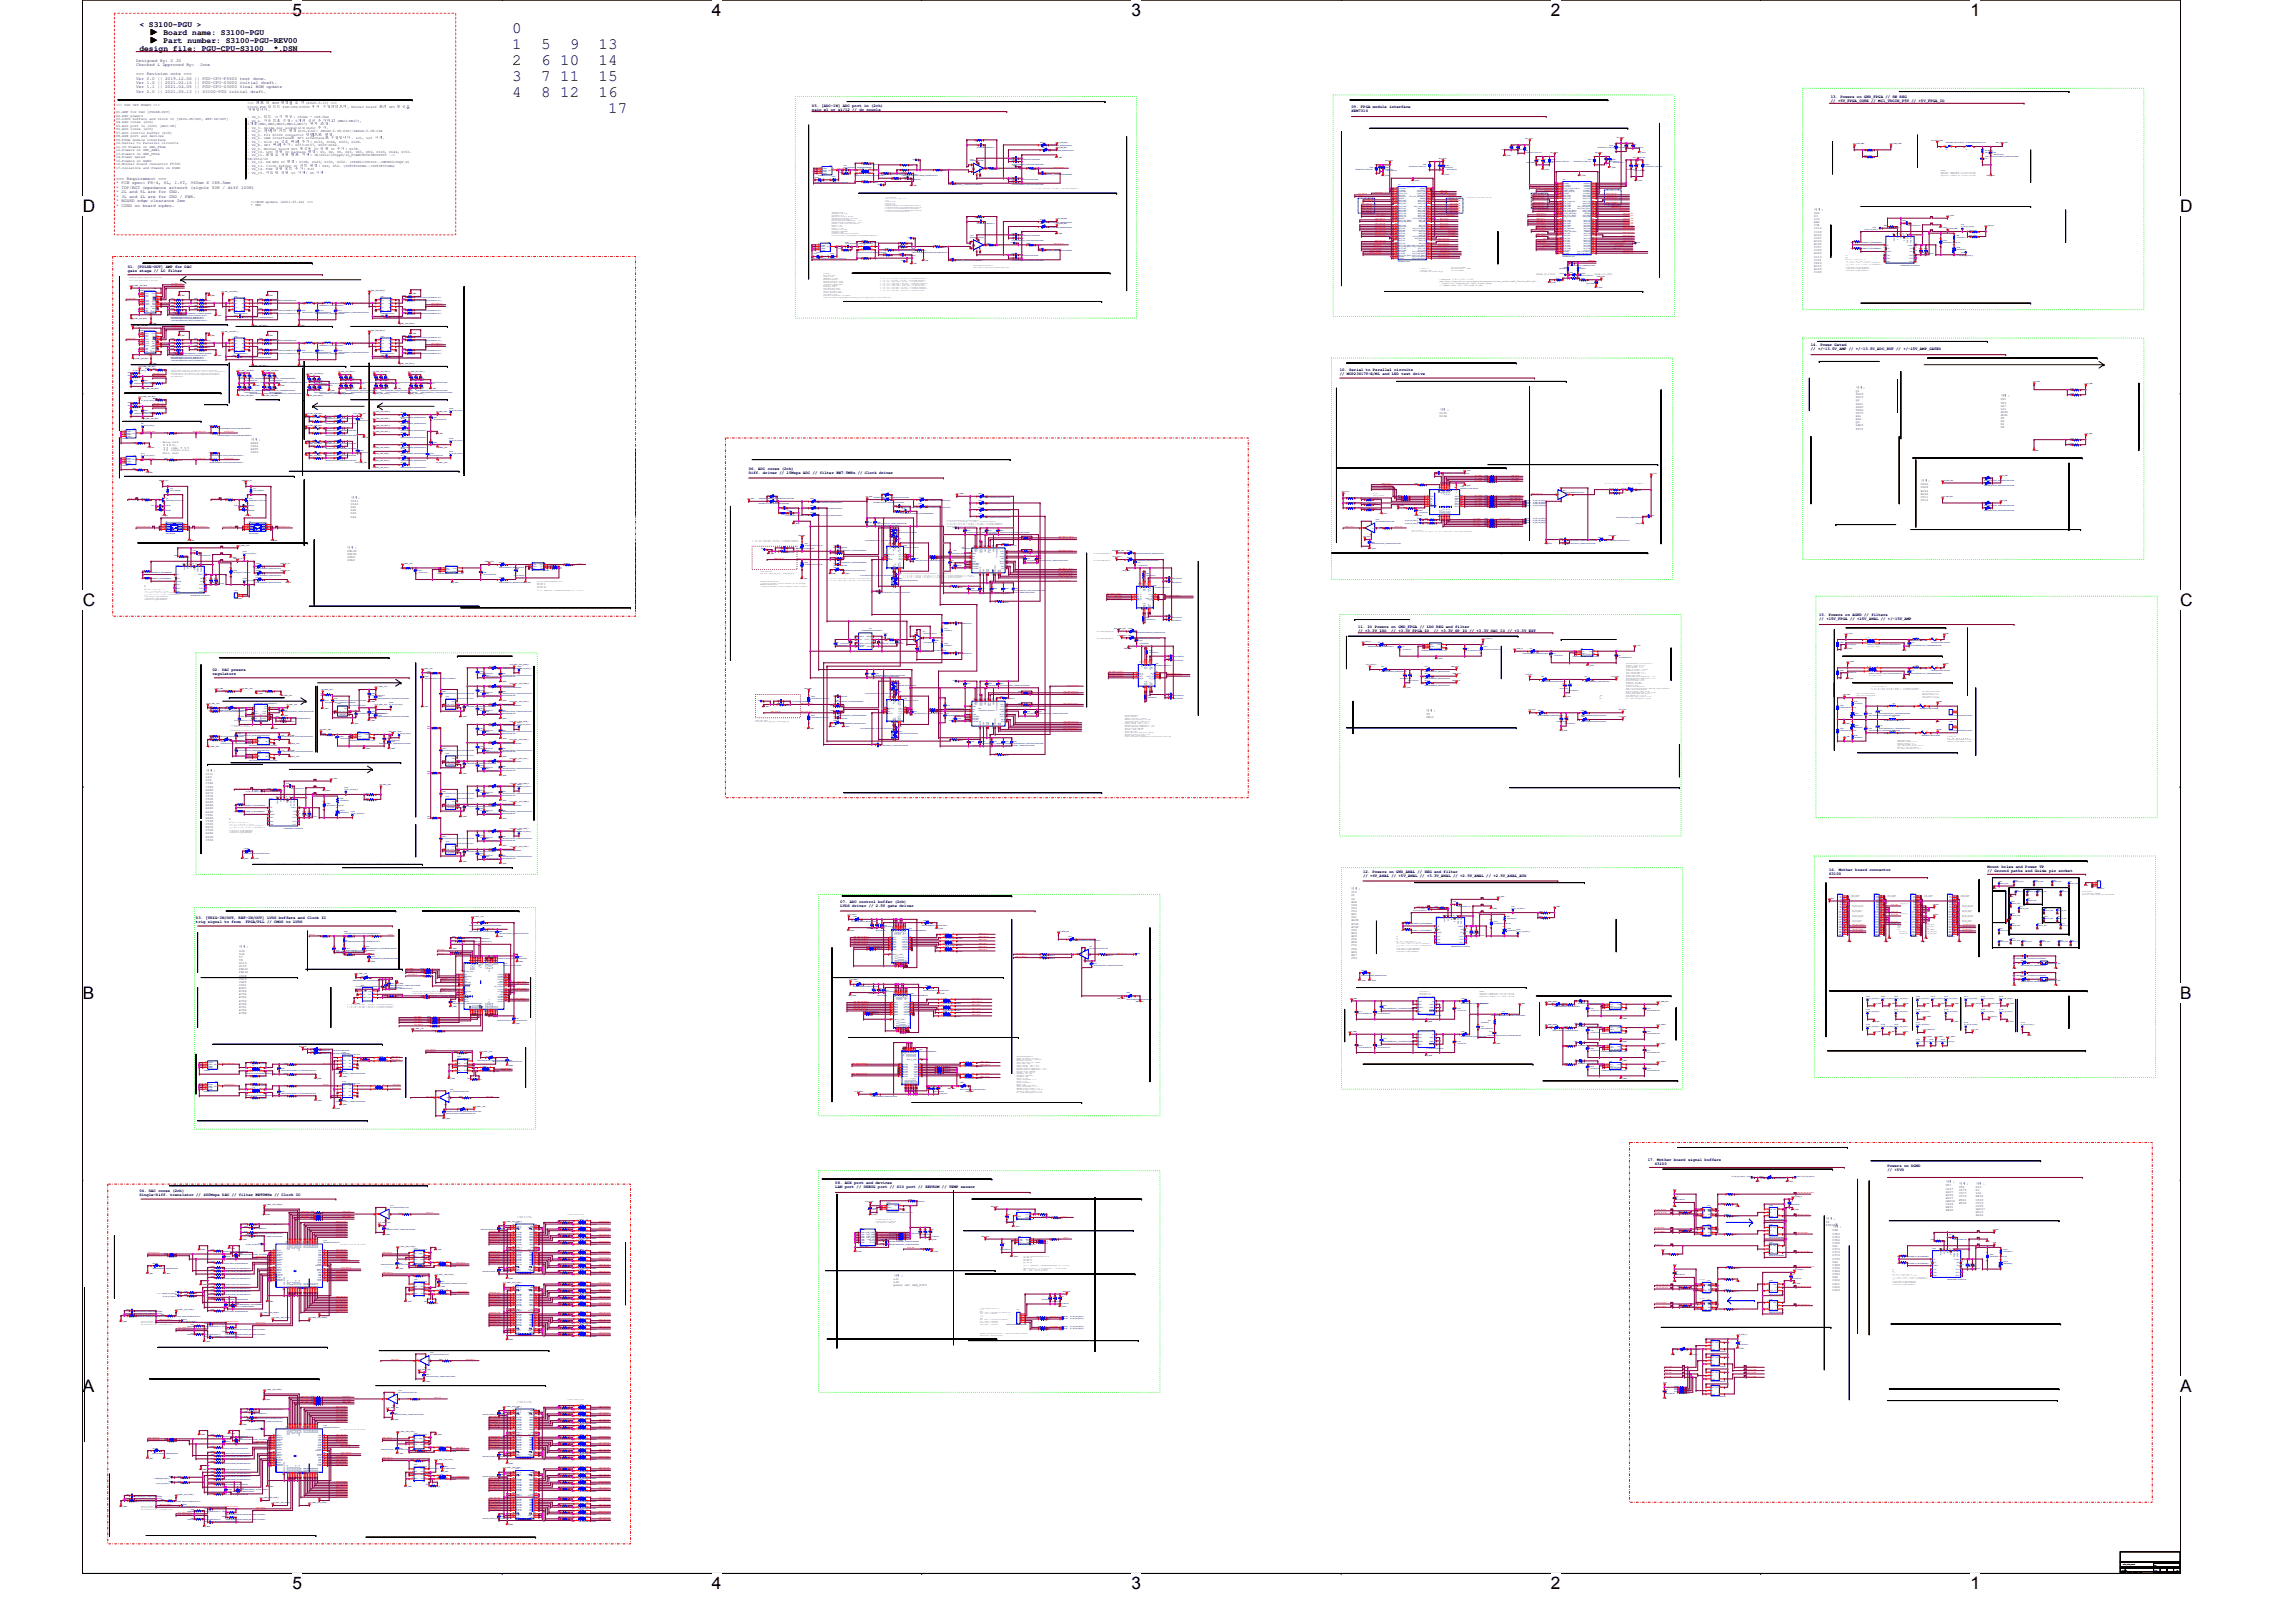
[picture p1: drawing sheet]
<svg xmlns="http://www.w3.org/2000/svg" width="420mm" height="297mm" viewBox="0 0 420 297" stroke-linecap="round" stroke-linejoin="round" font-family="sans-serif">
<defs><g id="words">
<g font-size="3.2">
<text x="53.6" y="2.9">5</text>
<text x="130.3" y="2.9">4</text>
<text x="207.1" y="2.9">3</text>
<text x="283.9" y="2.9">2</text>
<text x="360.7" y="2.9">1</text>
<text x="15.2" y="38.9">D</text>
<text x="399.1" y="38.9">D</text>
<text x="15.2" y="110.8">C</text>
<text x="399.1" y="110.8">C</text>
<text x="15.2" y="182.8">B</text>
<text x="399.1" y="182.8">B</text>
<text x="15.2" y="254.8">A</text>
<text x="399.1" y="254.8">A</text>
<text x="53.6" y="290.8">5</text>
<text x="130.3" y="290.8">4</text>
<text x="207.1" y="290.8">3</text>
<text x="283.9" y="290.8">2</text>
<text x="360.7" y="290.8">1</text>
</g>
<g font-size="2.9">
<text x="93.8" y="6.1">0</text>
<text x="93.8" y="9">1</text>
<text x="93.8" y="11.9">2</text>
<text x="99.1" y="9">5</text>
<text x="99.1" y="11.9">6 10</text>
<text x="104.3" y="9">9</text>
<text x="109.6" y="9">13</text>
<text x="109.6" y="11.9">14</text>
<text x="93.8" y="14.9">3</text>
<text x="93.8" y="17.8">4</text>
<text x="99.1" y="14.9">7 11</text>
<text x="99.1" y="17.8">8 12</text>
<text x="109.6" y="14.9">15</text>
<text x="109.6" y="17.8">16</text>
<text x="111.4" y="20.7">17</text>
</g>
<g font-size="1.5">
<text x="25.5" y="4.9">&lt; S3100-PGU &gt;</text>
<text x="25.5" y="9.3">design file: PGU-CPU-S3100__*.DSN</text>
<text x="27.3" y="6.4">▶ Board name: S3100-PGU</text>
<text x="27.3" y="7.9">▶ Part number: S3100-PGU-REV00</text>
</g>
<g font-size=".8">
<text x="24.9" y="11.3">Designed By: S JO</text>
<text x="24.9" y="12.1">Checked &amp; Approved By:</text>
<text x="24.9" y="13.7">=== Revision note ===</text>
<text x="24.9" y="14.6">Ver 0.0 || 2019.12.06 || PGU-CPU-F5500 test done.</text>
<text x="24.9" y="15.4">Ver 1.0 || 2021.02.16 || PGU-CPU-S3000 initial draft.</text>
<text x="24.9" y="16.2">Ver 1.1 || 2021.04.05 || PGU-CPU-S3000 final BOM update</text>
<text x="24.9" y="17">Ver 2.0 || 2021.05.13 || S3100-PGU initial draft.</text>
<text x="36.6" y="12.1">Jone</text>
<text x="21.3" y="32.9">=== Requirement ===</text>
<text x="21.3" y="33.8">* PCB spec: FR-4, 6L, 1.6T, 360mm X 188.5mm</text>
<text x="21.3" y="34.6">* TOP/BOT impedance artwork (signle 50R / diff 100R)</text>
<text x="21.3" y="35.4">* 2L and 5L are for GND.</text>
<text x="21.3" y="36.2">* 3L and 4L are for GND / PWR.</text>
<text x="21.3" y="37">* BOARD edge clearance 2mm</text>
<text x="21.3" y="37.8">* CGND on board egdes.</text>
</g>
<g font-size=".7">
<text x="335.2" y="18">13. Powers on GND_FPGA // SW REG</text>
<text x="148.7" y="19.5">05. [ADC-IN] ADC port in (2ch)</text>
<text x="148.7" y="20.2">gain x1 or x1/12 // dc couple</text>
<text x="247.4" y="19.8">09. FPGA module interface</text>
<text x="247.4" y="20.5">XEM7310</text>
<text x="335.2" y="18.7">// +5V_FPGA_CORE // MC1_VDCIN_P5V // +5V_FPGA_IO</text>
<text x="23.4" y="49.1">01. [PULSE-OUT] AMP for DAC</text>
<text x="23.4" y="49.8">gain stage // LC filter</text>
<text x="331.5" y="63.4">14. Power Gated</text>
<text x="331.5" y="64.1">// +/-13.5V_AMP // +/-13.5V_ADC_BUF // +/-15V_AMP_GATED</text>
<text x="245.3" y="68">10. Serial to Parallel circuits</text>
<text x="245.3" y="68.7">// MCP23S17T-E/ML and LED test drive</text>
<text x="137.1" y="85.9">06. ADC cores (2ch)</text>
<text x="137.1" y="86.7">Diff. driver // 15Msps ADC // filter BW7.5MHz // Clock driver</text>
<text x="333.1" y="112.8">15. Powers on AGND // filters</text>
<text x="333.1" y="113.5">// +15V_FPGA // +15V_ANAL // +/-15V_AMP</text>
<text x="248.6" y="114.9">11. IO Powers on GND_FPGA // LDO REG and filter</text>
<text x="248.6" y="115.6">// +3.3V_ISO</text>
<text x="254.7" y="115.6">// +3.3V_FPGA_IO</text>
<text x="262.5" y="115.6">// +3.3V_SP_IO // +3.3V_DAC_IO // +3.3V_EXT</text>
<text x="38.9" y="122.8">02. DAC powers</text>
<text x="38.9" y="123.6">regulators</text>
<text x="249.5" y="159.7">12. Powers on GND_ANAL // REG and filter</text>
<text x="249.5" y="160.4">// +6V_ANAL // +5V_ANAL // +3.3V_ANAL // +2.5V_ANAL // +2.5V_ANAL_AUX</text>
<text x="334.9" y="159.4">16. Mother board connector</text>
<text x="334.9" y="160.1">S3100</text>
<text x="363.8" y="158.8">Mount holes and Power TP</text>
<text x="363.8" y="159.5">// Ground paths and Guide pin socket</text>
<text x="153.8" y="165.2">07. ADC control buffer (2ch)</text>
<text x="153.8" y="165.9">LVDS driver // 2.5V gate driver</text>
<text x="35.9" y="168.2">03. [TRIG-IN/OUT, REF-IN/OUT] LVDS buffers and Clock IC</text>
<text x="35.9" y="169">trig signal to from</text>
<text x="45" y="169">FPGA/PLL // CMOS to LVDS</text>
<text x="301.7" y="212.4">17. Mother board signal buffers</text>
<text x="303" y="213.2">S3100</text>
<text x="345.6" y="213.7">Powers on DGND</text>
<text x="345.6" y="214.4">// +5VD</text>
<text x="25.5" y="218.2">04. DAC cores (2ch)</text>
<text x="25.5" y="219">Single-Diff. translator // 400Msps DAC // filter BW90MHz // Clock IC</text>
<text x="152.9" y="216.7">08. AUX port and devices</text>
<text x="152.9" y="217.4">LAN port // DEBUG port // SIO port // EEPROM // TEMP sensor</text>
</g>
<g font-size=".6">
<text x="21.3" y="19.4">=== PGU CPU BOARD ===</text>
<text x="21.3" y="20.7">01.AMP for DAC [PULSE-OUT]</text>
<text x="21.3" y="21.3">02.DAC powers</text>
<text x="21.3" y="22">03.LVDS buffers and Clock IC [TRIG-IN/OUT, REF-IN/OUT]</text>
<text x="21.3" y="22.6">04.DAC cores (2ch)</text>
<text x="21.3" y="23.2">05.ADC port in (2ch) [ADC-IN]</text>
<text x="21.3" y="23.9">06.ADC cores (2ch)</text>
<text x="45.3" y="19.1">=== 회회 및 BOM 변변변 요요 (2020.5.13) ===</text>
<text x="45.3" y="19.7">S3100-PGU 보보보 PGU-CPU-S3000 에에 수수수수수수, Mother board 회로 SPI 통통통</text>
<text x="45.3" y="20.4">지지지지지.</text>
<text x="45.3" y="22.3">- V2_2. 마마마마 수수: 6개로 통신 추추추추 (MH22~MH27),</text>
<text x="45.3" y="22.9">5개마(MH1,MH2,MH15,MH16,MH17) 위위 조수.</text>
<text x="45.3" y="21.7">- V2_1. 보보 크크 확확: 360mm * 188.5mm</text>
<text x="45.3" y="23.6">- V2_3. Guide pin socket모모(GJ1) 추추.</text>
<text x="21.3" y="24.5">07.ADC control buffer (2ch)</text>
<text x="21.3" y="25.1">08.AUX port and devices</text>
<text x="21.3" y="25.8">09.FPGA module interface</text>
<text x="21.3" y="26.4">10.Serial to Parallel circuits</text>
<text x="21.3" y="27">11.IO Powers on GND_FPGA</text>
<text x="21.3" y="27.7">12.Powers on GND_ANAL</text>
<text x="21.3" y="28.3">13.Powers on GND_FPGA</text>
<text x="21.3" y="28.9">14.Power Gated</text>
<text x="21.3" y="29.6">15.Powers on AGND</text>
<text x="45.3" y="24.2">- V2_4. 커커커 파마 변변(PJ1,PJ2): 2EDGV-5.08-02P//2EDGK-5.08-02P</text>
<text x="45.3" y="26.1">- V2_7. Slot ID 통신 버버 추추: U163, U164, U165, U166.</text>
<text x="45.3" y="28">- V2_10. LDO 전지 IC package 변변: U1, U2, U6, U23, U65, U66, U143, U144, U151.</text>
<text x="45.3" y="24.8">- V2_5. FJ1 S3100 connector 핀핀수회 변변.</text>
<text x="45.3" y="28.6">- V2_11. 불불요 전지 회회 삭삭: 3R/2012/100ppm/1%_PCAN0805K3R00FST5 --&gt;</text>
<text x="45.3" y="27.4">- V2_9. Mother board SPI 통통통 5V 전지 IC 추추: U158.</text>
<text x="45.3" y="25.5">- V2_6. LAN interface를 SPI interface회 수수지지지. LJ1, LJ2 삭삭.</text>
<text x="45.3" y="26.7">- V2_8. SPI 버버 추추: U153~U157, U159~U162.</text>
<text x="45.3" y="29.3">0R/2012/1%</text>
<text x="45.3" y="29.9">- V2_12. SW REG IC 변변: U148, U149, U150, U152. (TPS82130SILT--&gt;MPM3610GQV-Z)</text>
<text x="21.3" y="30.2">16.Mother board connector F5500</text>
<text x="21.3" y="30.9">17.Isolators and Powers on DGND</text>
<text x="45.3" y="31.8">- V2_15. 과과과 전지 IC 삭삭: U6 삭삭</text>
<text x="45.3" y="30.5">- V2_13. clock buffer IC 파마 변변: U46, U52. (SY89832UMG--&gt;SY89833LMG)</text>
<text x="45.3" y="31.2">- V2_14. FAN 전지 포마 추추: PJ3</text>
<text x="45.9" y="37.1">===BOM update (2021.05.24) ===</text>
<text x="45.9" y="37.7">* TBD</text>
<text x="332.1" y="39.1">U22</text>
<text x="332.1" y="39.7">D3</text>
<text x="332.1" y="40.3">L13</text>
<text x="332.1" y="40.9">R82</text>
<text x="332.1" y="41.4">C98</text>
<text x="332.1" y="42">C114</text>
<text x="332.1" y="38.6">삭삭:</text>
<text x="332.1" y="42.6">C118</text>
<text x="332.1" y="43.1">R102</text>
<text x="332.1" y="43.7">C137</text>
<text x="332.1" y="44.3">R129</text>
<text x="332.1" y="44.9">R135</text>
<text x="332.1" y="45.4">C157</text>
<text x="332.1" y="46">C149</text>
<text x="332.1" y="46.6">R103</text>
<text x="332.1" y="47.1">C113</text>
<text x="332.1" y="47.7">C131</text>
<text x="332.1" y="48.3">TP43</text>
<text x="332.1" y="48.9">R115</text>
<text x="332.1" y="49.4">R123</text>
<text x="332.1" y="50">C135</text>
<text x="339.8" y="71.8">Q1</text>
<text x="339.8" y="71.2">삭삭:</text>
<text x="263.6" y="75.7">U133</text>
<text x="263.6" y="76.3">U134</text>
<text x="263.6" y="75.1">삭삭:</text>
<text x="339.8" y="72.3">ZD18</text>
<text x="339.8" y="72.9">ZD19</text>
<text x="339.8" y="73.5">Q2</text>
<text x="339.8" y="74">ZD21</text>
<text x="339.8" y="74.6">ZD20</text>
<text x="339.8" y="75.2">TP66</text>
<text x="339.8" y="75.8">TP70</text>
<text x="339.8" y="76.3">RL1</text>
<text x="339.8" y="76.9">RL2</text>
<text x="339.8" y="77.5">Q3</text>
<text x="366.3" y="73.3">U31</text>
<text x="366.3" y="73.9">U33</text>
<text x="366.3" y="74.4">L27</text>
<text x="366.3" y="75">L31</text>
<text x="366.3" y="75.6">ZD40</text>
<text x="366.3" y="76.1">ZD41</text>
<text x="366.3" y="76.7">D5</text>
<text x="366.3" y="77.3">D6</text>
<text x="366.3" y="77.9">D4</text>
<text x="366.3" y="72.7">삭삭:</text>
<text x="45.9" y="81.2">R688</text>
<text x="45.9" y="81.8">C594</text>
<text x="45.9" y="82.3">R695</text>
<text x="45.9" y="82.9">C603</text>
<text x="45.9" y="80.6">삭삭:</text>
<text x="339.8" y="78">LED9</text>
<text x="339.8" y="78.6">TP72</text>
<text x="366.3" y="78.4">D8</text>
<text x="351.7" y="88.2">삭삭:</text>
<text x="351.7" y="88.8">C226</text>
<text x="351.7" y="89.4">C228</text>
<text x="351.7" y="90">R184</text>
<text x="64.2" y="91.9">U141</text>
<text x="64.2" y="92.4">U142</text>
<text x="64.2" y="93">D21</text>
<text x="64.2" y="93.6">D22</text>
<text x="64.2" y="94.1">D23</text>
<text x="64.2" y="94.7">D24</text>
<text x="64.2" y="91.3">삭삭:</text>
<text x="351.7" y="90.5">R186</text>
<text x="351.7" y="91.1">CT11</text>
<text x="351.7" y="91.7">CT12</text>
<text x="63.6" y="101">FB149</text>
<text x="63.6" y="101.6">FB150</text>
<text x="63.6" y="100.4">삭삭:</text>
<text x="63.6" y="102.2">ZD59</text>
<text x="63.6" y="102.7">ZD60</text>
<text x="261.1" y="130.3">삭삭:</text>
<text x="261.1" y="130.9">U3</text>
<text x="261.1" y="131.5">FB13</text>
<text x="37.7" y="141.9">U111</text>
<text x="37.7" y="142.4">L43</text>
<text x="37.7" y="143">D16</text>
<text x="37.7" y="143.6">C582</text>
<text x="37.7" y="141.3">삭삭:</text>
<text x="37.7" y="144.1">C583</text>
<text x="37.7" y="144.7">R680</text>
<text x="37.7" y="145.3">R674</text>
<text x="37.7" y="145.9">C576</text>
<text x="37.7" y="146.4">C592</text>
<text x="37.7" y="147">R685</text>
<text x="37.7" y="147.6">R686</text>
<text x="37.7" y="148.1">R689</text>
<text x="37.7" y="148.7">R692</text>
<text x="37.7" y="149.3">C581</text>
<text x="37.7" y="149.9">R683</text>
<text x="37.7" y="150.4">C590</text>
<text x="37.7" y="151">C595</text>
<text x="37.7" y="151.6">R693</text>
<text x="37.7" y="152.1">C599</text>
<text x="37.7" y="152.7">R684</text>
<text x="37.7" y="153.3">R690</text>
<text x="37.7" y="153.9">C593</text>
<text x="247.4" y="163.5">U10</text>
<text x="247.4" y="164.1">D1</text>
<text x="247.4" y="164.6">L2</text>
<text x="247.4" y="165.2">R28</text>
<text x="247.4" y="165.8">C48</text>
<text x="247.4" y="166.3">C52</text>
<text x="247.4" y="166.9">C53</text>
<text x="247.4" y="167.5">R31</text>
<text x="247.4" y="162.9">삭삭:</text>
<text x="43.8" y="173.6">삭삭:</text>
<text x="247.4" y="168.1">C61</text>
<text x="247.4" y="168.6">R698</text>
<text x="247.4" y="169.2">R702</text>
<text x="247.4" y="169.8">R706</text>
<text x="247.4" y="170.3">C50</text>
<text x="247.4" y="170.9">R34</text>
<text x="247.4" y="171.5">R49</text>
<text x="247.4" y="172.1">C66</text>
<text x="247.4" y="172.6">R58</text>
<text x="247.4" y="173.2">C72</text>
<text x="247.4" y="173.8">C56</text>
<text x="43.8" y="174.2">SJ3</text>
<text x="43.8" y="174.7">SJ4</text>
<text x="43.8" y="175.3">T7</text>
<text x="43.8" y="175.9">T8</text>
<text x="43.8" y="176.4">U113</text>
<text x="43.8" y="177">U115</text>
<text x="43.8" y="177.6">FB141</text>
<text x="43.8" y="178.2">FB142</text>
<text x="43.8" y="178.7">C608</text>
<text x="43.8" y="179.3">C613</text>
<text x="43.8" y="179.9">C625</text>
<text x="247.4" y="174.3">R36</text>
<text x="247.4" y="174.9">R47</text>
<text x="247.4" y="175.5">C59</text>
<text x="43.8" y="180.4">C631</text>
<text x="43.8" y="181">R697</text>
<text x="43.8" y="181.6">R726</text>
<text x="43.8" y="182.2">R734</text>
<text x="43.8" y="182.7">R740</text>
<text x="43.8" y="183.3">R750</text>
<text x="43.8" y="183.9">R728</text>
<text x="43.8" y="184.4">R731</text>
<text x="43.8" y="185">R742</text>
<text x="43.8" y="185.6">R748</text>
<text x="356.2" y="216.6">삭삭:</text>
<text x="356.2" y="217.1">U57</text>
<text x="356.2" y="217.7">C347</text>
<text x="356.2" y="218.3">ZD27</text>
<text x="356.2" y="218.9">R906</text>
<text x="356.2" y="219.4">R907</text>
<text x="356.2" y="220">LED19</text>
<text x="356.2" y="220.6">C348</text>
<text x="356.2" y="221.1">FB91</text>
<text x="356.2" y="221.7">FB92</text>
<text x="358.7" y="217.4">U90</text>
<text x="358.7" y="218">C475</text>
<text x="358.7" y="218.6">C377</text>
<text x="358.7" y="219.2">C376</text>
<text x="358.7" y="219.7">R591</text>
<text x="358.7" y="220.3">R592</text>
<text x="358.7" y="216.9">삭삭:</text>
<text x="361.7" y="216.9">삭삭:</text>
<text x="361.7" y="217.4">PJ3</text>
<text x="361.7" y="218">F3</text>
<text x="361.7" y="218.6">L36</text>
<text x="361.7" y="219.2">FB94</text>
<text x="361.7" y="219.7">C399</text>
<text x="361.7" y="220.3">CT15</text>
<text x="361.7" y="220.9">C395</text>
<text x="361.7" y="221.4">LED17</text>
<text x="334.3" y="223.8">TP</text>
<text x="334.3" y="224.4">F5500용</text>
<text x="334.3" y="223.3">삭삭:</text>
<text x="335.5" y="225.4">U58</text>
<text x="335.5" y="225.9">C352</text>
<text x="335.5" y="226.5">C353</text>
<text x="335.5" y="227.1">C354</text>
<text x="335.5" y="227.7">C355</text>
<text x="335.5" y="224.8">삭삭:</text>
<text x="361.7" y="222">R510</text>
<text x="361.7" y="222.6">ZD46</text>
<text x="163.6" y="233.6">삭삭:</text>
<text x="335.5" y="228.2">U61</text>
<text x="335.5" y="228.8">C372</text>
<text x="335.5" y="229.4">C373</text>
<text x="335.5" y="229.9">C374</text>
<text x="335.5" y="230.5">C375</text>
<text x="335.5" y="231.1">U63</text>
<text x="335.5" y="231.7">C388</text>
<text x="335.5" y="232.2">C394</text>
<text x="335.5" y="232.8">C389</text>
<text x="335.5" y="233.4">C393</text>
<text x="335.5" y="233.9">U64</text>
<text x="163.6" y="234.2">LJ1</text>
<text x="163.6" y="234.8">LJ2</text>
<text x="163.6" y="235.4">power net LAN_P3V3</text>
<text x="335.5" y="234.5">C400</text>
<text x="335.5" y="235.1">C401</text>
<text x="335.5" y="235.7">C402</text>
<text x="335.5" y="236.2">C403</text>
</g>
<g font-size=".5">
<text x="281.2" y="50.3">SILK:[0.275V]</text>
<text x="291.9" y="50.3">SILK:[0.55V]</text>
<text x="29.8" y="81.2">Relay Path</text>
<text x="29.8" y="81.6">활활활활,</text>
<text x="29.8" y="82.1">저저 (2EA) 미미미</text>
<text x="29.8" y="83.1">R943, R944</text>
<text x="29.8" y="82.6">처처 (20121.4.5):</text>
</g>
<g font-size=".4">
<text x="263.6" y="51.2">* Measure: 3.3V * 1/11 = 0.3V</text>
<text x="263.6" y="51.6">See https://www.xilinx.com/support/documentation/user_guides/ug480_7Series_XADC.pdf</text>
<text x="263.6" y="52.3">// common mode 0.5V, diff mode 1V max</text>
<text x="264" y="51.9">Figure 2-8: Differential Input Signal Range</text>
</g>
<g font-size=".3" fill="#000080">
<text x="157.8" y="29.8">R194</text>
<text x="167.1" y="29.2">TP77</text>
<text x="177.6" y="29.2">U146</text>
<text x="177.6" y="29.5">ADA4622-1ARZ/SO8</text>
<text x="178.8" y="26.8">C233</text>
<text x="178.8" y="27.1">(OPEN)180pF/1608/50V/1%</text>
<text x="178.8" y="25.8">0R/1608/1%</text>
<text x="179.1" y="25.5">R191</text>
<text x="184.6" y="29.2">100nF/3216/50V/5%_CGA5L2C0G1H104J160AA</text>
<text x="185.2" y="29.5">C448</text>
<text x="185.2" y="28.9">C235</text>
<text x="190.4" y="26.2">FB60</text>
<text x="190.7" y="27.1">FB61</text>
<text x="191.6" y="26.8">BLM21PG600SN1D_60R/3A/25%/2012</text>
<text x="191.9" y="27.7">BLM21PG600SN1D_60R/3A/25%/2012</text>
<text x="274.8" y="27.4">100nF/1005/10V</text>
<text x="276.7" y="26.8">C405</text>
<text x="277.3" y="27.4">100nF/1005/10V</text>
<text x="277.9" y="26.8">C406</text>
<text x="279.1" y="27.7">ZD34</text>
<text x="279.1" y="28">BZT52C2V0-7-F/SOD-123</text>
<text x="279.4" y="29.8">100nF/1005/10V</text>
<text x="281.2" y="29.2">C360</text>
<text x="282.5" y="29.2">C361</text>
<text x="282.5" y="29.8">100nF/1005/10V</text>
<text x="284.2" y="29.2">ZD33</text>
<text x="284.2" y="29.6">BZT52C3V6-7-F/SOD-123</text>
<text x="288.1" y="29.6">BZT52C3V6-7-F/SOD-123</text>
<text x="290.7" y="29.2">ZD32</text>
<text x="292.5" y="27.1">BZT52C2V0-7-F/SOD-123</text>
<text x="294.5" y="29.2">C362C363</text>
<text x="294.5" y="29.6">100nF/1005/10V</text>
<text x="294.7" y="26.8">ZD35</text>
<text x="295.3" y="29.8">100nF/1005/10V</text>
<text x="296.2" y="27.1">100nF/1005/10V</text>
<text x="297.7" y="26.5">C407</text>
<text x="298.9" y="26.5">C408</text>
<text x="298.9" y="27.1">100nF/1005/10V</text>
<text x="341.3" y="28.6">R542</text>
<text x="341.3" y="28.9">0R/2012/1%</text>
<text x="341.3" y="27.4">R623</text>
<text x="341.3" y="27.7">0R/2012/1%</text>
<text x="356.2" y="27.5">F4</text>
<text x="356.2" y="26.2">MINIASMDC150F/16-2/4532</text>
<text x="359.9" y="27.5">L3</text>
<text x="359.9" y="26.2">IHLP2525BDER4R7M01/4.7uH</text>
<text x="363.4" y="29.1">CT1</text>
<text x="363.4" y="28.8">470uF/7343/10V/10%/200mR_TPSE477K010R0200</text>
<text x="363.4" y="27.9">R43</text>
<text x="363.4" y="27.5">0R/1608/1%</text>
<text x="364.9" y="27.9">C68</text>
<text x="365.1" y="28.3">22uF/2012/10V</text>
<text x="149.3" y="32.6">ZD23</text>
<text x="149.3" y="33.5">BZT52C51-7-F/SOD-123 BZT52C51-7-F/SOD-123</text>
<text x="149.8" y="32.2">414026-2</text>
<text x="151.9" y="30.4">SJ7</text>
<text x="152.3" y="32.4">ZD24</text>
<text x="153.5" y="31.6">R841</text>
<text x="154.1" y="31.9">0R/1608/1%</text>
<text x="154.5" y="30.4">C241</text>
<text x="154.5" y="30.7">47nF/1005/50V/5%_CC0402JRX7R9BB473</text>
<text x="156.6" y="32.2">SRF2012A-121YA/120R/400mA/200mR/2012</text>
<text x="157.8" y="30.9">T5</text>
<text x="157.8" y="33.2">R228</text>
<text x="158.4" y="30.1">(OPEN)0R/1608/1%</text>
<text x="158.4" y="33.5">(OPEN)0R/1608/1%</text>
<text x="160.7" y="33.8">TP203</text>
<text x="161.5" y="31.6">R205</text>
<text x="161.5" y="31.9">24KR/1608/10ppm/0.05%/100mW_RG1608N-243-W-T1</text>
<text x="163.3" y="32.6">R211</text>
<text x="163.3" y="32.9">0R/1608/1%</text>
<text x="164.8" y="30.1">R201</text>
<text x="164.8" y="30.4">(OPEN)0R/1608/1%</text>
<text x="164.8" y="31">R839</text>
<text x="164.8" y="31.3">0R/1608/1%</text>
<text x="165.1" y="31.6">R837</text>
<text x="165.1" y="32.2">2.4KR/1608/10ppm/0.05%/100mW_RG1608N-242-W-T1</text>
<text x="165.4" y="32.6">C243</text>
<text x="166.3" y="32.9">56pF/1608/50V/5%</text>
<text x="170.9" y="31">R202</text>
<text x="171.8" y="31.3">100R/0603/1%</text>
<text x="173.7" y="33.5">C247</text>
<text x="173.7" y="33.8">10pF/1608/50V/0.5pF__CGA3E2C0G1H100D080AD</text>
<text x="180.7" y="30.7">R199</text>
<text x="181.6" y="31">0R/1608/1%</text>
<text x="184.3" y="32.9">100nF/3216/50V/5%_CGA5L2C0G1H104J160AA</text>
<text x="185.2" y="32.6">C244</text>
<text x="185.2" y="33.2">C449</text>
<text x="185.2" y="33.8">4.7uF/2012/50V/10%_CGA4J1X7R1H475K125AE</text>
<text x="185.2" y="30.1">4.7uF/2012/50V/10%_CGA4J1X7R1H475K125AE</text>
<text x="185.4" y="30.4">TP92</text>
<text x="188" y="30.7">R197</text>
<text x="188.9" y="31">100R/0603/1%</text>
<text x="190.1" y="31.6">C242</text>
<text x="190.1" y="31.9">10pF/1608/50V/0.5pF__CGA3E2C0G1H100D080AD</text>
<text x="248.2" y="31.1">BZT52C3V6-7-F/SOD-123</text>
<text x="250.8" y="30.7">ZD36</text>
<text x="253.1" y="30.7">C366C367</text>
<text x="253.1" y="31.1">100nF/1005/10V</text>
<text x="253.8" y="31.3">100nF/1005/10V</text>
<text x="255.9" y="33.9">XJ1</text>
<text x="258" y="30.5">BZT52C3V6-7-F/SOD-123</text>
<text x="260.6" y="30.1">ZD37</text>
<text x="264.1" y="30.4">C364C368</text>
<text x="264.1" y="30.8">100nF/1005/10V</text>
<text x="264.8" y="31">100nF/1005/10V</text>
<text x="286.1" y="33">XJ2</text>
<text x="297.7" y="31">1uF/2012/10V</text>
<text x="298.3" y="30.1">C369</text>
<text x="299.2" y="31.3">100nF/1005/10V</text>
<text x="299.5" y="30.1">C370</text>
<text x="301.2" y="30.1">ZD30</text>
<text x="301.2" y="30.5">BZT52C5V6-7-F/SOD-123</text>
<text x="178.8" y="40.8">C263</text>
<text x="178.8" y="41.1">(OPEN)180pF/1608/50V/1%</text>
<text x="178.8" y="39.9">0R/1608/1%</text>
<text x="179.1" y="39.6">R262</text>
<text x="190.4" y="40.2">FB76</text>
<text x="190.4" y="41.1">FB79</text>
<text x="191.6" y="40.8">BLM21PG600SN1D_60R/3A/25%/2012</text>
<text x="191.6" y="41.7">BLM21PG600SN1D_60R/3A/25%/2012</text>
<text x="342.8" y="41.7">TP34</text>
<text x="345" y="41.4">R979</text>
<text x="345.9" y="41.7">100KR/1608/1%</text>
<text x="348.3" y="40.5">C698</text>
<text x="349.2" y="41.4">10uF/3216/25V/10%</text>
<text x="359" y="41.3">TP39</text>
<text x="359" y="41.6">TP_DIP_H0_5XC0_9</text>
<text x="149" y="46.6">ZD25</text>
<text x="149" y="47.5">BZT52C51-7-F/SOD-123 BZT52C51-7-F/SOD-123</text>
<text x="149.5" y="46.3">414026-2</text>
<text x="151.6" y="44.4">SJ8</text>
<text x="152" y="46.4">ZD26</text>
<text x="153.5" y="45.7">R873</text>
<text x="154.1" y="46">0R/1608/1%</text>
<text x="154.7" y="44.4">C285</text>
<text x="154.7" y="44.7">47nF/1005/50V/5%_CC0402JRX7R9BB473</text>
<text x="156.9" y="46.3">SRF2012A-121YA/120R/400mA/200mR/2012</text>
<text x="157.8" y="47.2">R305</text>
<text x="157.8" y="44.1">R283</text>
<text x="158.1" y="44.9">T6</text>
<text x="158.4" y="47.5">(OPEN)0R/1608/1%</text>
<text x="158.4" y="44.4">(OPEN)0R/1608/1%</text>
<text x="161.8" y="46.6">R309</text>
<text x="161.8" y="46.9">0R/1608/1%</text>
<text x="162.1" y="45.7">R296</text>
<text x="163" y="46">24KR/1608/10ppm/0.05%/100mW_RG1608N-243-W-T1</text>
<text x="164.5" y="45.1">R871</text>
<text x="164.5" y="45.3">0R/1608/1%</text>
<text x="164.5" y="46.6">C293</text>
<text x="164.5" y="44.4">R288</text>
<text x="164.5" y="44.7">(OPEN)0R/1608/1%</text>
<text x="164.9" y="47.8">TP204</text>
<text x="165.4" y="46.9">56pF/1608/50V/5%</text>
<text x="166.2" y="43.5">TP98</text>
<text x="166.9" y="45.7">R874</text>
<text x="166.9" y="46.3">2.4KR/1608/10ppm/0.05%/100mW_RG1608N-242-W-T1</text>
<text x="170.9" y="45.1">R289</text>
<text x="171.8" y="45.3">100R/0603/1%</text>
<text x="173.7" y="47.5">C297</text>
<text x="173.7" y="47.8">10pF/1608/50V/0.5pF__CGA3E2C0G1H100D080AD</text>
<text x="177.6" y="43.2">U147</text>
<text x="177.6" y="43.5">ADA4622-1ARZ/SO8</text>
<text x="180.7" y="44.7">R285</text>
<text x="181.6" y="45.1">0R/1608/1%</text>
<text x="184.3" y="46.9">100nF/3216/50V/5%_CGA5L2C0G1H104J160AA</text>
<text x="184.6" y="43.2">100nF/3216/50V/5%_CGA5L2C0G1H104J160AA</text>
<text x="185" y="44.4">TP145</text>
<text x="185.2" y="47.2">C451</text>
<text x="185.2" y="47.8">4.7uF/2012/50V/10%_CGA4J1X7R1H475K125AE</text>
<text x="185.2" y="46.6">C294</text>
<text x="185.2" y="42.9">C280</text>
<text x="185.2" y="43.5">C450</text>
<text x="185.2" y="44.1">4.7uF/2012/50V/10%_CGA4J1X7R1H475K125AE</text>
<text x="188" y="44.7">R286</text>
<text x="188.9" y="45.1">100R/0603/1%</text>
<text x="190.1" y="45.7">C289</text>
<text x="190.1" y="46">10pF/1608/50V/0.5pF__CGA3E2C0G1H100D080AD</text>
<text x="255.9" y="48">BTE-040-01-L-D-A</text>
<text x="286.1" y="47.1">BTE-040-01-L-D-A</text>
<text x="299.5" y="44.4">TP244</text>
<text x="338.9" y="45.7">R981</text>
<text x="338.9" y="44.4">R982</text>
<text x="340.4" y="45.7">6.8K/1608/0.1%_ERJ-PB3B6801V</text>
<text x="340.4" y="44.4">40.2K/1608/0.1%_ERJ-PB3B4022V</text>
<text x="341.3" y="42">TP_DIP_H0_5XC0_9</text>
<text x="345.2" y="43.2">U148</text>
<text x="351.3" y="45.7">C699</text>
<text x="351.3" y="46.3">22uF/2012/10V</text>
<text x="352.3" y="45.7">C697</text>
<text x="352.3" y="46.6">22uF/2012/10V</text>
<text x="355.8" y="44.1">ZD16</text>
<text x="355.8" y="44.5">BZT52C6V8-7-F/SOD-123</text>
<text x="358.2" y="43.2">R95</text>
<text x="358.2" y="43.6">2.2K/1608/1%</text>
<text x="358.2" y="45.3">LED6</text>
<text x="358.2" y="45.7">GREEN/2012</text>
<text x="358.7" y="46.9">TP_DIP_H0_5XC0_9</text>
<text x="359" y="46.3">TP210</text>
<text x="360.5" y="43.2">R544</text>
<text x="360.5" y="43.5">0R/2012/1%</text>
<text x="360.5" y="42.3">R625</text>
<text x="360.5" y="42.6">0R/2012/1%</text>
<text x="25.3" y="53.3">ADA4870ARRZ/PSOP-20</text>
<text x="28.2" y="53">U99</text>
<text x="284.9" y="51.1">R537</text>
<text x="284.9" y="51.4">1K/1608/1%</text>
<text x="285.5" y="49.3">0R/1608/1%</text>
<text x="285.5" y="50.2">TP162</text>
<text x="286.4" y="49">R434</text>
<text x="287" y="48.1">C387</text>
<text x="287" y="50.8">R445</text>
<text x="287.3" y="49.9">ZD47</text>
<text x="287.3" y="48.7">390pF/2012/50V/1%_08055A391FAT2A</text>
<text x="287.6" y="51.1">1K/1608/1%</text>
<text x="288.6" y="50.5">BZT52C3V6-7-F/SOD-123</text>
<text x="288.9" y="49">R435</text>
<text x="288.9" y="49.3">0R/1608/1%</text>
<text x="289.5" y="51.1">R459</text>
<text x="289.5" y="51.4">10K/1608/1%</text>
<text x="289.5" y="50.2">TP161</text>
<text x="290.4" y="52.1">100nF/1005/10V</text>
<text x="292.2" y="51.4">C404</text>
<text x="348" y="48.7">MPM3610GQV-Z/1A/QFN-20</text>
<text x="31.3" y="56">R645</text>
<text x="31.3" y="58.5">200R/1608/25ppm/0.5%/62.5mW_RR0816P-201-D</text>
<text x="31.3" y="56.6">R647</text>
<text x="31.3" y="58.8">1.2KR/1608/10ppm/0.05%/100mW_RG1608N-122-W-T1</text>
<text x="31.3" y="54.8">R637</text>
<text x="31.3" y="57.8">1.2KR/1608/10ppm/0.05%/100mW_RG1608N-122-W-T1</text>
<text x="31.3" y="55.4">R636</text>
<text x="31.6" y="57.2">C690</text>
<text x="32.8" y="57.5">(OPEN)10pF/1608/50V/5%_C1608C0G100J50VB</text>
<text x="35.6" y="54.8">R910</text>
<text x="35.6" y="55.4">R643</text>
<text x="35.6" y="56">R646</text>
<text x="35.6" y="56.6">R648</text>
<text x="36.2" y="55.1">(OPEN)0R/1608/1%</text>
<text x="36.2" y="55.7">0R/1608/1%</text>
<text x="36.2" y="56.3">(OPEN)0R/1608/1%</text>
<text x="36.2" y="56.9">0R/1608/1%</text>
<text x="42.9" y="54.3">U100</text>
<text x="42.9" y="57.4">AD8009ARZ/SOIC-8</text>
<text x="42.9" y="57.8">C687</text>
<text x="44.1" y="58.2">(OPEN)10pF/1608/50V/5%_C1608C0G100J50VB</text>
<text x="47.5" y="54.8">R638</text>
<text x="47.5" y="55.4">R640</text>
<text x="47.5" y="56.6">R649</text>
<text x="47.5" y="57.2">R651</text>
<text x="48.1" y="55.1">51R/1608/50ppm/0.5%/100mW_RT0603DRE0751RL</text>
<text x="48.1" y="55.7">0R/1608/1%</text>
<text x="48.1" y="56.9">100R/1608/10ppm/0.5%/100mW_RG1608N-101-D-T5</text>
<text x="48.1" y="57.5">300R/1608/10ppm/0.05%/100mW_RG1608N-301-W-T1</text>
<text x="55.1" y="55.7">220nH/2520/1%_LQW2UASR22F00L</text>
<text x="55.3" y="56.9">C509</text>
<text x="55.3" y="57.3">180pF/2012/50V/1%_CC0805FRNPO9BN181</text>
<text x="55.7" y="55.4">L39</text>
<text x="57.8" y="57.5">62pF/2012/50V/1%_CC0805FRNPO9BN620</text>
<text x="58.4" y="56">100nH/2520/1%_LQW2UASR10F00L</text>
<text x="58.6" y="56.9">C510</text>
<text x="59" y="55.4">L40</text>
<text x="62" y="56.9">C511</text>
<text x="62" y="57.3">13pF/2012/250V/1%_GCM21A5C2E130FX01D</text>
<text x="62.4" y="55.4">R644</text>
<text x="63" y="55.7">47R/1608/10ppm/0.5%/100mW_RG1608N-470-D-T5</text>
<text x="69.7" y="54.3">U101</text>
<text x="69.7" y="57.4">AD8009ARZ/SOIC-8</text>
<text x="69.7" y="57.8">C686</text>
<text x="70.9" y="58.2">(OPEN)10pF/1608/50V/5%_C1608C0G100J50VB</text>
<text x="73.7" y="57.2">R652</text>
<text x="73.7" y="54.8">R641</text>
<text x="73.7" y="54.2">R635</text>
<text x="73.7" y="56.6">R650</text>
<text x="74.3" y="57.5">300R/1608/10ppm/0.05%/100mW_RG1608N-301-W-T1</text>
<text x="74.3" y="55.1">300R/1608/10ppm/0.05%/100mW_RG1608N-301-W-T1</text>
<text x="74.3" y="54.5">300R/1608/10ppm/0.05%/100mW_RG1608N-301-W-T1</text>
<text x="74.3" y="56.9">300R/1608/10ppm/0.05%/100mW_RG1608N-301-W-T1</text>
<text x="25.3" y="60.6">ADA4870ARRZ/PSOP-20</text>
<text x="28.2" y="60.3">U104</text>
<text x="31.3" y="63.9">R664</text>
<text x="31.3" y="63.3">R662</text>
<text x="31.3" y="65.8">200R/1608/25ppm/0.5%/62.5mW_RR0816P-201-D</text>
<text x="31.3" y="62.7">R657</text>
<text x="31.3" y="62.1">R655</text>
<text x="31.3" y="65.2">1.2KR/1608/10ppm/0.05%/100mW_RG1608N-122-W-T1</text>
<text x="31.6" y="64.6">C691</text>
<text x="32.8" y="64.9">(OPEN)10pF/1608/50V/5%_C1608C0G100J50VB</text>
<text x="35.6" y="62.1">R911</text>
<text x="35.6" y="62.7">R659</text>
<text x="35.6" y="63.9">R667</text>
<text x="35.6" y="63.3">R663</text>
<text x="36.2" y="62.4">(OPEN)0R/1608/1%</text>
<text x="36.2" y="63">0R/1608/1%</text>
<text x="36.2" y="64.3">0R/1608/1%</text>
<text x="36.2" y="63.6">(OPEN)0R/1608/1%</text>
<text x="42.6" y="65.2">C689</text>
<text x="42.9" y="61.7">U106</text>
<text x="42.9" y="64.7">AD8009ARZ/SOIC-8</text>
<text x="43.8" y="65.5">(OPEN)10pF/1608/50V/5%_C1608C0G100J50VB</text>
<text x="47.5" y="62.7">R660</text>
<text x="47.5" y="62.1">R656</text>
<text x="47.5" y="63.9">R665</text>
<text x="47.5" y="64.6">R668</text>
<text x="48.1" y="63">0R/1608/1%</text>
<text x="48.1" y="62.4">51R/1608/50ppm/0.5%/100mW_RT0603DRE0751RL</text>
<text x="48.1" y="64.3">100R/1608/10ppm/0.5%/100mW_RG1608N-101-D-T5</text>
<text x="48.1" y="64.9">300R/1608/10ppm/0.05%/100mW_RG1608N-301-W-T1</text>
<text x="55.1" y="63">220nH/2520/1%_LQW2UASR22F00L</text>
<text x="55.3" y="64.3">C532</text>
<text x="55.3" y="64.6">180pF/2012/50V/1%_CC0805FRNPO9BN181</text>
<text x="55.7" y="62.7">L41</text>
<text x="57.8" y="64.9">62pF/2012/50V/1%_CC0805FRNPO9BN620</text>
<text x="58.4" y="63.3">100nH/2520/1%_LQW2UASR10F00L</text>
<text x="58.6" y="64.3">C533</text>
<text x="59" y="62.7">L42</text>
<text x="62" y="64.3">C534</text>
<text x="62" y="64.6">13pF/2012/250V/1%_GCM21A5C2E130FX01D</text>
<text x="62.4" y="62.7">R661</text>
<text x="63" y="63">47R/1608/10ppm/0.5%/100mW_RG1608N-470-D-T5</text>
<text x="69.7" y="61.7">U107</text>
<text x="69.7" y="64.7">AD8009ARZ/SOIC-8</text>
<text x="69.7" y="65.2">C688</text>
<text x="70.9" y="65.5">(OPEN)10pF/1608/50V/5%_C1608C0G100J50VB</text>
<text x="73.7" y="63.9">R666</text>
<text x="73.7" y="62.1">R658</text>
<text x="73.7" y="64.6">R669</text>
<text x="73.7" y="61.5">R654</text>
<text x="74.3" y="64.3">300R/1608/10ppm/0.05%/100mW_RG1608N-301-W-T1</text>
<text x="74.3" y="62.4">300R/1608/10ppm/0.05%/100mW_RG1608N-301-W-T1</text>
<text x="74.3" y="64.9">300R/1608/10ppm/0.05%/100mW_RG1608N-301-W-T1</text>
<text x="74.3" y="61.8">300R/1608/10ppm/0.05%/100mW_RG1608N-301-W-T1</text>
<text x="23.4" y="68.8">R672</text>
<text x="23.4" y="68.2">R671</text>
<text x="24.3" y="69.1">20K/1608/1%</text>
<text x="24.3" y="68.5">20K/1608/1%</text>
<text x="24.3" y="67.9">TP_DIP_H0_5XC0_9</text>
<text x="24.5" y="69.7">ZD48</text>
<text x="24.6" y="70.3">BZT52C5V6-7-F/SOD-1230R/1608/1%</text>
<text x="26.1" y="70">1000pF/1608/50V/1%</text>
<text x="26.4" y="69.7">C559</text>
<text x="26.6" y="67.6">TP211</text>
<text x="27.7" y="70">R673</text>
<text x="28" y="67.6">R670</text>
<text x="28.9" y="67.9">1K/1608/1%</text>
<text x="31.3" y="66.1">1.2KR/1608/10ppm/0.05%/100mW_RG1608N-122-W-T1</text>
<text x="43.8" y="69.1">CT18</text>
<text x="43.8" y="69.4">22uF/CASED/35V/10%_T495D226K035ATE260</text>
<text x="43.8" y="71.3">CT20</text>
<text x="43.8" y="71.6">22uF/CASED/35V/10%_T495D226K035ATE260</text>
<text x="44.7" y="69.1">C541</text>
<text x="44.7" y="69.7">10uF/3216/25V/10%</text>
<text x="44.7" y="71.3">C560</text>
<text x="44.7" y="71.9">10uF/3216/25V/10%</text>
<text x="45" y="70">100nF/3216/50V/5%_CGA5L2C0G1H104J160AA</text>
<text x="45.6" y="69.1">C539</text>
<text x="45.6" y="71.3">C561</text>
<text x="48.4" y="69.1">CT19</text>
<text x="48.4" y="69.4">22uF/CASED/35V/10%_T495D226K035ATE260</text>
<text x="48.4" y="71.3">CT21</text>
<text x="48.4" y="71.6">22uF/CASED/35V/10%_T495D226K035ATE260</text>
<text x="49.3" y="69.1">C542</text>
<text x="49.3" y="69.7">10uF/3216/25V/10%</text>
<text x="49.3" y="71.3">C562</text>
<text x="49.3" y="71.9">10uF/3216/25V/10%</text>
<text x="50.2" y="69.1">C540</text>
<text x="50.2" y="71.3">C563</text>
<text x="50.5" y="70">100nF/3216/50V/5%_CGA5L2C0G1H104J160AA</text>
<text x="56.6" y="71.3">C564</text>
<text x="56.6" y="71.6">10uF/3216/25V/10%</text>
<text x="56.6" y="69.7">C545</text>
<text x="56.6" y="70">10uF/3216/25V/10%</text>
<text x="57.5" y="71.3">C565</text>
<text x="57.5" y="71.9">100nF/3216/50V/5%_CGA5L2C0G1H104J160AA</text>
<text x="57.5" y="69.7">C546</text>
<text x="57.5" y="70.3">100nF/3216/50V/5%_CGA5L2C0G1H104J160AA</text>
<text x="58.4" y="71.3">C566</text>
<text x="58.4" y="69.7">C547</text>
<text x="58.4" y="70.7">1000pF/1608/50V/1%</text>
<text x="62.4" y="71">C567</text>
<text x="62.4" y="71.3">10uF/3216/25V/10%</text>
<text x="62.4" y="69.4">C548</text>
<text x="62.4" y="69.7">10uF/3216/25V/10%</text>
<text x="63.3" y="71">C568</text>
<text x="63.3" y="71.6">100nF/3216/50V/5%_CGA5L2C0G1H104J160AA</text>
<text x="63.3" y="69.4">C549</text>
<text x="63.3" y="70">100nF/3216/50V/5%_CGA5L2C0G1H104J160AA</text>
<text x="64.2" y="71">C569</text>
<text x="64.2" y="71.9">100nF/3216/50V/5%_CGA5L2C0G1H104J160AA</text>
<text x="64.2" y="69.4">C550</text>
<text x="64.2" y="70.3">1000pF/1608/50V/1%</text>
<text x="68.8" y="71">C570</text>
<text x="68.8" y="71.3">10uF/3216/25V/10%</text>
<text x="68.8" y="69.4">C551</text>
<text x="68.8" y="69.7">10uF/3216/25V/10%</text>
<text x="69.7" y="71">C571</text>
<text x="69.7" y="71.6">100nF/3216/50V/5%_CGA5L2C0G1H104J160AA</text>
<text x="69.7" y="69.4">C552</text>
<text x="69.7" y="70">100nF/3216/50V/5%_CGA5L2C0G1H104J160AA</text>
<text x="70.6" y="69.4">C553</text>
<text x="70.6" y="70.3">1000pF/1608/50V/1%</text>
<text x="70.6" y="71">C572</text>
<text x="70.6" y="71.9">100nF/3216/50V/5%_CGA5L2C0G1H104J160AA</text>
<text x="75.2" y="71">C573</text>
<text x="75.2" y="71.3">10uF/3216/25V/10%</text>
<text x="75.2" y="69.4">C554</text>
<text x="75.2" y="69.7">10uF/3216/25V/10%</text>
<text x="76.1" y="71">C574</text>
<text x="76.1" y="71.6">100nF/3216/50V/5%_CGA5L2C0G1H104J160AA</text>
<text x="76.1" y="69.4">C555</text>
<text x="76.1" y="70">100nF/3216/50V/5%_CGA5L2C0G1H104J160AA</text>
<text x="77" y="71">C575</text>
<text x="77" y="71.9">100nF/3216/50V/5%_CGA5L2C0G1H104J160AA</text>
<text x="77" y="69.4">C556</text>
<text x="77" y="70.3">1000pF/1608/50V/1%</text>
<text x="379.1" y="71.3">R626</text>
<text x="379.1" y="71.6">0R/2012/1%</text>
<text x="23.4" y="74.3">R679</text>
<text x="23.4" y="73.7">R678</text>
<text x="24.3" y="74.6">20K/1608/1%</text>
<text x="24.3" y="74">20K/1608/1%</text>
<text x="24.5" y="75.2">ZD49</text>
<text x="24.6" y="75.8">BZT52C5V6-7-F/SOD-1230R/1608/1%</text>
<text x="25.8" y="73.4">TP_DIP_H0_5XC0_9</text>
<text x="25.8" y="77.5">TP9</text>
<text x="25.8" y="77.9">TP_DIP_H0_5XC0_9</text>
<text x="26.1" y="75.5">1000pF/1608/50V/1%</text>
<text x="26.4" y="75.2">C584</text>
<text x="27.7" y="75.5">R681</text>
<text x="28" y="73.1">R677</text>
<text x="28.1" y="73.1">TP213</text>
<text x="28.9" y="73.4">1K/1608/1%</text>
<text x="38.3" y="78">R908</text>
<text x="45.6" y="72.2">100nF/3216/50V/5%_CGA5L2C0G1H104J160AA</text>
<text x="50.2" y="72.2">100nF/3216/50V/5%_CGA5L2C0G1H104J160AA</text>
<text x="56.3" y="76.1">F7</text>
<text x="56.3" y="76.4">PFMF.020.2/400mA_TR/400mR/4532</text>
<text x="56.6" y="77.1">R912</text>
<text x="57.2" y="77.4">(OPEN)0R/1608/1%</text>
<text x="58.4" y="72.2">100nF/3216/50V/5%_CGA5L2C0G1H104J160AA</text>
<text x="59.7" y="77.7">BLM18KG121TH1D_120R/3A/25%/30mR/1608</text>
<text x="59.7" y="76.8">BLM18KG121TH1D_120R/3A/25%/30mR/1608</text>
<text x="61.2" y="77.1">FB122</text>
<text x="61.2" y="76.1">FB119</text>
<text x="65.1" y="77.1">10uF/3216/25V/10%</text>
<text x="65.9" y="76.8">C587</text>
<text x="73.4" y="75.5">FB120</text>
<text x="73.4" y="76.4">BLM21PG600SN1D_60R/3A/25%/2012</text>
<text x="73.4" y="76.8">FB123</text>
<text x="73.4" y="77.7">BLM21PG600SN1D_60R/3A/25%/2012</text>
<text x="73.4" y="78">FB125</text>
<text x="79.3" y="76.4">C585</text>
<text x="79.3" y="76.8">10uF/3216/25V/10%</text>
<text x="82.2" y="74.8">TP255</text>
<text x="82.2" y="75.2">TP_DIP_H0_5XC0_9</text>
<text x="379.1" y="72.2">R545</text>
<text x="379.1" y="72.5">0R/2012/1%</text>
<text x="22.4" y="80.4">414026-2</text>
<text x="24.3" y="81">R691</text>
<text x="24.4" y="78.6">SJ1</text>
<text x="24.4" y="83.4">SJ2</text>
<text x="25.2" y="81.3">0R/1608/1%</text>
<text x="25.8" y="83">TP10</text>
<text x="25.8" y="83.4">TP_DIP_H0_5XC0_9</text>
<text x="30.1" y="79.2">R943</text>
<text x="31" y="79.5">(OPEN)0R/2012/1%</text>
<text x="38.3" y="82.8">R909</text>
<text x="38.3" y="83.4">100R/3216/25ppm/0.1%/6W_PCAN1206E1000BST3</text>
<text x="38.3" y="79.2">R687</text>
<text x="39.8" y="79.8">100R/3216/25ppm/0.1%/6W_PCAN1206E1000BST3</text>
<text x="39.8" y="78.6">100R/3216/25ppm/0.1%/6W_PCAN1206E1000BST3</text>
<text x="56.3" y="80.7">F9</text>
<text x="56.3" y="81">PFMF.020.2/400mA_TR/400mR/4532</text>
<text x="56.3" y="82.8">F10</text>
<text x="56.3" y="83.2">PFMF.020.2/400mA_TR/400mR/4532</text>
<text x="56.3" y="78.3">F8</text>
<text x="56.6" y="79.2">R913</text>
<text x="56.6" y="78.6">PFMF.020.2/400mA_TR/400mR/4532</text>
<text x="56.9" y="83.8">R915</text>
<text x="56.9" y="81.6">R914</text>
<text x="57.2" y="79.5">(OPEN)0R/1608/1%</text>
<text x="57.5" y="81.9">(OPEN)0R/1608/1%</text>
<text x="59.7" y="83.4">BLM18KG121TH1D_120R/3A/25%/30mR/1608</text>
<text x="59.7" y="79.8">BLM18KG121TH1D_120R/3A/25%/30mR/1608</text>
<text x="59.7" y="78.9">BLM18KG121TH1D_120R/3A/25%/30mR/1608</text>
<text x="59.7" y="82.2">BLM18KG121TH1D_120R/3A/25%/30mR/1608</text>
<text x="59.7" y="81.3">BLM18KG121TH1D_120R/3A/25%/30mR/1608</text>
<text x="61.2" y="83.8">FB134</text>
<text x="61.2" y="82.8">FB133</text>
<text x="61.2" y="79.2">FB126</text>
<text x="61.2" y="78.3">FB124</text>
<text x="61.2" y="81.6">FB131</text>
<text x="61.2" y="80.7">FB129</text>
<text x="65.1" y="82.8">10uF/3216/25V/10%</text>
<text x="65.9" y="82.5">C602</text>
<text x="73.4" y="83.4">FB135</text>
<text x="73.4" y="79.2">FB127</text>
<text x="73.4" y="80.1">BLM21PG600SN1D_60R/3A/25%/2012</text>
<text x="73.4" y="78.9">BLM21PG600SN1D_60R/3A/25%/2012</text>
<text x="73.4" y="81">FB130</text>
<text x="73.4" y="81.9">BLM21PG600SN1D_60R/3A/25%/2012</text>
<text x="73.4" y="82.2">FB132</text>
<text x="73.4" y="83.2">BLM21PG600SN1D_60R/3A/25%/2012</text>
<text x="78.7" y="83.2">C700</text>
<text x="78.7" y="83.5">10uF/3216/25V/10%</text>
<text x="79.3" y="81">C596</text>
<text x="79.3" y="81.4">10uF/3216/25V/10%</text>
<text x="82.2" y="80.3">TP256</text>
<text x="82.2" y="80.6">TP_DIP_H0_5XC0_9</text>
<text x="82.2" y="82.7">TP257</text>
<text x="82.2" y="83.1">TP_DIP_H0_5XC0_9</text>
<text x="379.1" y="81.6">0R/2012/1%</text>
<text x="379.1" y="80.4">R627</text>
<text x="379.1" y="80.7">0R/2012/1%</text>
<text x="22.4" y="85.3">414026-2</text>
<text x="24.3" y="85.9">R696</text>
<text x="24.9" y="86.2">0R/1608/1%</text>
<text x="30.1" y="84.1">R944</text>
<text x="31" y="84.4">(OPEN)0R/2012/1%</text>
<text x="31.2" y="89.5">D16</text>
<text x="31.2" y="89.9">FDLL4148/SOD</text>
<text x="38.3" y="84.1">R694</text>
<text x="38.3" y="84.7">100R/3216/25ppm/0.1%/6W_PCAN1206E1000BST3</text>
<text x="46.4" y="89.5">D17</text>
<text x="46.4" y="89.9">FDLL4148/SOD</text>
<text x="57.5" y="84.1">(OPEN)0R/1608/1%</text>
<text x="59.7" y="84.4">BLM18KG121TH1D_120R/3A/25%/30mR/1608</text>
<text x="73.4" y="84.4">BLM21PG600SN1D_60R/3A/25%/2012</text>
<text x="73.4" y="84.7">FB138</text>
<text x="73.4" y="85.6">BLM21PG600SN1D_60R/3A/25%/2012</text>
<text x="259" y="88.6">R880</text>
<text x="259.6" y="88.9">0R/1608/1%</text>
<text x="262.7" y="86.5">C667</text>
<text x="263.6" y="86.8">100nF/2012/16V/5%_VJ0805Y104JXJCW1BC</text>
<text x="267.4" y="89.1">U135</text>
<text x="267.4" y="89.5">MCP23S17T-E/ML/QFN-28</text>
<text x="271.8" y="87.1">R872</text>
<text x="271.8" y="87.4">R8760R/1608/1%</text>
<text x="271.8" y="87.7">R8780R/1608/1%</text>
<text x="271.8" y="88">R8790R/1608/1%</text>
<text x="272.4" y="88.3">0R/1608/1%</text>
<text x="286.1" y="89.9">U87</text>
<text x="294.7" y="89.5">R311</text>
<text x="295.3" y="89.9">1K/1608/1%</text>
<text x="296.8" y="89.5">LED12C</text>
<text x="299.2" y="89.9">RED/2012</text>
<text x="362.9" y="87.4">FB56</text>
<text x="362.9" y="88.3">FB57</text>
<text x="363.2" y="88">BLM18KG121TH1D_120R/3A/25%/30mR/1608</text>
<text x="363.2" y="88.9">BLM18KG121TH1D_120R/3A/25%/30mR/1608</text>
<text x="25.8" y="91.4">R983</text>
<text x="26.4" y="91.7">1K/1608/1%</text>
<text x="27.7" y="92.6">C701</text>
<text x="28.6" y="93.5">D18</text>
<text x="29" y="91.4">1</text>
<text x="29.5" y="92.6">10nF/1005/10V</text>
<text x="29.5" y="93.5">FDLL4148/SOD</text>
<text x="30.1" y="92.2" transform="rotate(-90 30.1 92.2)">2</text>
<text x="30.1" y="90.8" transform="rotate(-90 30.1 90.8)">3</text>
<text x="30.4" y="91.4">Q11</text>
<text x="30.4" y="91.7">MMBT3904LT1G/SOT-23-3</text>
<text x="30.4" y="95.5">K1</text>
<text x="41.1" y="91.4">R984</text>
<text x="41.7" y="91.7">1K/1608/1%</text>
<text x="42.9" y="92.6">C702</text>
<text x="43.8" y="93.5">D19</text>
<text x="44.3" y="91.4">1</text>
<text x="44.7" y="92.6">10nF/1005/10V</text>
<text x="44.7" y="93.5">FDLL4148/SOD</text>
<text x="45.3" y="92.2" transform="rotate(-90 45.3 92.2)">2</text>
<text x="45.3" y="90.8" transform="rotate(-90 45.3 90.8)">3</text>
<text x="45.6" y="91.4">Q12</text>
<text x="45.6" y="91.7">MMBT3904LT1G/SOT-23-3</text>
<text x="45.6" y="95.5">K2</text>
<text x="138.9" y="91.4">(OPEN)BLM18KG121TH1D_120R/3A/25%/30mR/1608</text>
<text x="138.9" y="92.3">BLM18KG121TH1D_120R/3A/25%/30mR/1608</text>
<text x="140.4" y="90.8">FB105</text>
<text x="140.4" y="91.7">FB67</text>
<text x="142.6" y="93.8">R212</text>
<text x="142.6" y="94.1">0R/1608/1%</text>
<text x="142.6" y="92.9">C246</text>
<text x="143.2" y="93.2">100nF/3216/50V/5%_CGA5L2C0G1H104J160AA</text>
<text x="143.8" y="94.4">4.7uF/7343/50V/10%/250mR_TPSD475K050R0250</text>
<text x="144.1" y="93.5">CT13</text>
<text x="148.4" y="91.4">FB68</text>
<text x="148.4" y="93.8">FB74</text>
<text x="148.4" y="92.6">FB71</text>
<text x="149.6" y="92">BLM21PG600SN1D_60R/3A/25%/2012</text>
<text x="149.6" y="94.4">BLM21PG600SN1D_60R/3A/25%/2012</text>
<text x="149.6" y="93.2">BLM21PG600SN1D_60R/3A/25%/2012</text>
<text x="159" y="95.6">C248</text>
<text x="159.9" y="92">BLM18KG121TH1D_120R/3A/25%/30mR/1608</text>
<text x="160.5" y="95.6">C249</text>
<text x="160.5" y="95.9">100nF/2012/16V/5%_VJ0805Y104JXJCW1BC</text>
<text x="161.5" y="90.5">FB106</text>
<text x="161.5" y="91.4">FB65</text>
<text x="163.6" y="92.6">C240</text>
<text x="163.6" y="93.5">R209</text>
<text x="163.6" y="93.8">0R/1608/1%</text>
<text x="164.2" y="92.9">100nF/3216/50V/5%_CGA5L2C0G1H104J160AA</text>
<text x="164.8" y="94.1">4.7uF/7343/50V/10%/250mR_TPSD475K050R0250</text>
<text x="165.1" y="93.2">CT14</text>
<text x="168.2" y="91.1">FB66</text>
<text x="168.2" y="92.3">FB69</text>
<text x="169.4" y="91.7">BLM21PG600SN1D_60R/3A/25%/2012</text>
<text x="169.4" y="92.9">BLM21PG600SN1D_60R/3A/25%/2012</text>
<text x="179.1" y="91.7">FB70</text>
<text x="179.1" y="92.9">FB72</text>
<text x="179.1" y="94.1">FB75</text>
<text x="179.1" y="90.5">FB63</text>
<text x="180.4" y="92.3">BLM21PG600SN1D_60R/3A/25%/2012</text>
<text x="180.4" y="93.5">BLM21PG600SN1D_60R/3A/25%/2012</text>
<text x="180.4" y="94.7">BLM21PG600SN1D_60R/3A/25%/2012</text>
<text x="180.4" y="91.1">BLM21PG600SN1D_60R/3A/25%/2012</text>
<text x="246.5" y="91.1">R8820R/1608/1%</text>
<text x="246.5" y="92.9">R895(OPEN)0R/1608/1%</text>
<text x="246.5" y="92">R890(OPEN)0R/1608/1%</text>
<text x="249.5" y="91.4">R885</text>
<text x="249.5" y="93.2">R897</text>
<text x="249.5" y="92.3">R892</text>
<text x="250.5" y="91.4">(OPEN)10K/1608/1%</text>
<text x="250.5" y="93.2">10K/1608/1%</text>
<text x="250.5" y="92.3">10K/1608/1%</text>
<text x="251.9" y="95.2">U136</text>
<text x="251.9" y="95.6">NL17SV04XV5T2G/SOT-553</text>
<text x="255.9" y="90.8">R887</text>
<text x="255.9" y="91.1">R8830R/1608/1%</text>
<text x="255.9" y="91.4">R8860R/1608/1%</text>
<text x="256.6" y="91.7">0R/1608/1%</text>
<text x="256.9" y="92.9">R896</text>
<text x="257.2" y="95.3">TP_DIP_H0_5XC0_9</text>
<text x="257.2" y="95.9">TP_DIP_H0_5XC0_9</text>
<text x="257.8" y="93.2">20K/1608/1%</text>
<text x="259.4" y="95">TP226</text>
<text x="259.4" y="95.6">TP227</text>
<text x="259.8" y="93.5">C668</text>
<text x="259.8" y="93.9">1uF/2012/10V</text>
<text x="260.8" y="95">R898</text>
<text x="260.8" y="95.6">R901</text>
<text x="261.7" y="95.3">20K/1608/1%</text>
<text x="261.7" y="95.9">20K/1608/1%</text>
<text x="271.8" y="92.3">R893</text>
<text x="271.8" y="92.6">R894</text>
<text x="271.8" y="95">R899</text>
<text x="271.8" y="90.8">R881</text>
<text x="271.8" y="91.1">R884</text>
<text x="271.8" y="91.4">R888</text>
<text x="271.8" y="95.3">R900</text>
<text x="271.8" y="91.7">R889</text>
<text x="271.8" y="95.6">R902</text>
<text x="271.8" y="95.9">R903</text>
<text x="271.8" y="92">R891</text>
<text x="272.7" y="92.6">0R/1608/1%</text>
<text x="272.7" y="95.3">0R/1608/1%</text>
<text x="272.7" y="91.1">0R/1608/1%</text>
<text x="272.7" y="91.7">0R/1608/1%</text>
<text x="272.7" y="95.9">0R/1608/1%</text>
<text x="279.4" y="95.6">TP251</text>
<text x="279.4" y="91.7">TP245</text>
<text x="279.4" y="92">TP246</text>
<text x="279.4" y="92.3">TP247</text>
<text x="279.4" y="92.6">TP248</text>
<text x="279.4" y="95">TP249</text>
<text x="279.4" y="95.3">TP250</text>
<text x="280.6" y="95.6">TP_DIP_H0_5XC0_9</text>
<text x="280.6" y="91.7">TP_DIP_H0_5XC0_9</text>
<text x="280.6" y="92.3">TP_DIP_H0_5XC0_9</text>
<text x="280.6" y="95">TP_DIP_H0_5XC0_9</text>
<text x="286.1" y="90.2">SN74LVC1G06DRLR/SOT-5X3-5</text>
<text x="294.7" y="90.2">R315</text>
<text x="295.3" y="90.5">1K/1608/1%</text>
<text x="295.8" y="94.7">100nF/2012/16V/5%_VJ0805Y104JXJCW1BC</text>
<text x="302.2" y="94.4">C300</text>
<text x="362.9" y="92.9">FB59</text>
<text x="362.9" y="92">FB58</text>
<text x="363.2" y="93.5">BLM18KG121TH1D_120R/3A/25%/30mR/1608</text>
<text x="363.2" y="92.6">BLM18KG121TH1D_120R/3A/25%/30mR/1608</text>
<text x="30.4" y="97.7">9814-05-00TR</text>
<text x="31.9" y="101.7">R998</text>
<text x="35.3" y="100.8">C713</text>
<text x="36.2" y="101.7">10uF/3216/25V/10%</text>
<text x="44.4" y="101">TP253</text>
<text x="44.4" y="101.4">TP_DIP_H0_5XC0_9</text>
<text x="45.6" y="97.7">9814-05-00TR</text>
<text x="139.3" y="100.5">TP201</text>
<text x="142.6" y="100.8">R265</text>
<text x="142.9" y="100.2">C692</text>
<text x="142.9" y="100.5">10pF/1608/50V/0.5pF__CGA3E2C0G1H100D080AD</text>
<text x="143.5" y="101.1">100R/0603/1%</text>
<text x="147.3" y="99.6">ZD53</text>
<text x="147.3" y="100">ATV02W5V0B-HF/SOD-123</text>
<text x="152.3" y="101.1">R866</text>
<text x="152.6" y="99.9">C494</text>
<text x="152.6" y="100.2">470nF/1608/50V/10%</text>
<text x="152.9" y="101.4">0R/1608/1%</text>
<text x="153.5" y="100.5">C259</text>
<text x="153.5" y="100.8">47nF/1005/50V/5%_CC0402JRX7R9BB473</text>
<text x="158.4" y="99">0.1pF/1005/25V/0.05pF_GRM1555C1ER10WA01D</text>
<text x="158.7" y="96.3">4.7uF/2012/50V/10%_CGA4J1X7R1H475K125AE</text>
<text x="164.4" y="97.2">U94</text>
<text x="164.4" y="98.7">C261</text>
<text x="164.5" y="97.5">RM2012B-102/102-PBVW10</text>
<text x="165.4" y="100.2">LTC6404IUD-1/QFN-16</text>
<text x="165.6" y="99.9">U40</text>
<text x="170" y="101.7">R260</text>
<text x="174" y="101.4">(OPEN)1000pF/1608/50V/1%</text>
<text x="174.4" y="96.6">TP87</text>
<text x="174.6" y="100.8">C471</text>
<text x="176.1" y="100.2">U38</text>
<text x="176.1" y="100.5">LTC2387IUH-18/QFN-32</text>
<text x="177" y="97.2">C250</text>
<text x="177" y="97.5">100nF/2012/16V/5%_VJ0805Y104JXJCW1BC</text>
<text x="181" y="97.2">C251</text>
<text x="181" y="97.8">10nF/1005/10V</text>
<text x="183.1" y="97.2">C252</text>
<text x="183.1" y="97.5">100nF/2012/16V/5%_VJ0805Y104JXJCW1BC</text>
<text x="183.4" y="99.6">R268</text>
<text x="184.3" y="99.9">24.9R/0603/1%</text>
<text x="186.5" y="100.8">R259</text>
<text x="186.5" y="98.4">R250</text>
<text x="187.4" y="101.1">100R/0603/1%</text>
<text x="187.4" y="98.7">100R/0603/1%</text>
<text x="206.3" y="100.8">FB159</text>
<text x="207.5" y="101.4">(OPEN)BLM21PG600SN1D_60R/3A/25%/2012</text>
<text x="251.1" y="99.3">C669</text>
<text x="251.1" y="99.6">100nF/2012/16V/5%_VJ0805Y104JXJCW1BC</text>
<text x="252.6" y="96.6">R905</text>
<text x="253.2" y="96.9">0R/1608/1%</text>
<text x="271.8" y="96.3">R904</text>
<text x="272.7" y="96.6">0R/1608/1%</text>
<text x="285.5" y="98.7">C282</text>
<text x="285.8" y="99.3">C303</text>
<text x="286.7" y="99">100nF/2012/16V/5%_VJ0805Y104JXJCW1BC</text>
<text x="286.7" y="99.6">100nF/2012/16V/5%_VJ0805Y104JXJCW1BC</text>
<text x="292.5" y="98.4">FB87</text>
<text x="293.7" y="99">BLM21PG600SN1D_60R/3A/25%/2012</text>
<text x="25.8" y="106">R995</text>
<text x="25.8" y="104.8">R996</text>
<text x="27.3" y="106">6.8K/1608/0.1%_ERJ-PB3B6801V</text>
<text x="27.3" y="104.8">40.2K/1608/0.1%_ERJ-PB3B4022V</text>
<text x="32.2" y="103.6">U152</text>
<text x="32.8" y="102">100KR/1608/1%</text>
<text x="38.3" y="106">C712</text>
<text x="38.3" y="106.6">22uF/2012/10V</text>
<text x="39.2" y="106">C714</text>
<text x="39.2" y="106.9">22uF/2012/10V</text>
<text x="42.8" y="104.5">ZD58</text>
<text x="42.8" y="104.8">BZT52C6V8-7-F/SOD-123</text>
<text x="44.4" y="105.9">TP254</text>
<text x="44.4" y="106.3">TP_DIP_H0_5XC0_9</text>
<text x="46.9" y="103.3">FB153</text>
<text x="46.9" y="104.2">BLM21PG600SN1D_60R/3A/25%/2012</text>
<text x="46.9" y="105.7">FB155</text>
<text x="46.9" y="106.6">BLM21PG600SN1D_60R/3A/25%/2012</text>
<text x="46.9" y="104.5">FB154</text>
<text x="46.9" y="105.4">BLM21PG600SN1D_60R/3A/25%/2012</text>
<text x="73.4" y="103.9">R974</text>
<text x="73.4" y="104.2">0R/2012/1%</text>
<text x="76.6" y="104.5">C695</text>
<text x="76.6" y="104.8">1uF/2012/10V</text>
<text x="80.1" y="105.1">XC6220B331MR-G/3.3V/1.2A/SOT-25-5</text>
<text x="81.6" y="103.6">U143</text>
<text x="88.5" y="104.8">C694</text>
<text x="88.5" y="105.2">10uF/3216/25V/10%</text>
<text x="91.4" y="103">FB109</text>
<text x="91.4" y="103.9">BLM21PG600SN1D_60R/3A/25%/2012</text>
<text x="91.4" y="105.7">FB152</text>
<text x="91.4" y="106.6">BLM21PG600SN1D_60R/3A/25%/2012GND_AMP</text>
<text x="94.1" y="105.4">100nF/1005/10V</text>
<text x="94.4" y="104.2">C498</text>
<text x="97.5" y="103">U98</text>
<text x="97.5" y="104.5">MAX6576ZUT+T/SOT23-6</text>
<text x="100.8" y="103.6">R630</text>
<text x="100.8" y="103.9">R6310R/1608/1%</text>
<text x="101.4" y="104.2">0R/1608/1%</text>
<text x="103.2" y="103.3">R632</text>
<text x="103.9" y="103.6">0R/1608/1%</text>
<text x="147.3" y="103">ZD52</text>
<text x="147.3" y="103.3">ATV02W5V0B-HF/SOD-123</text>
<text x="152.3" y="102">R869</text>
<text x="152.6" y="103.9">FB81</text>
<text x="152.6" y="103.3">C495</text>
<text x="152.6" y="103.6">470nF/1608/50V/10%</text>
<text x="152.9" y="102.4">0R/1608/1%</text>
<text x="153.5" y="102.7">C266</text>
<text x="153.5" y="103">47nF/1005/50V/5%_CC0402JRX7R9BB473</text>
<text x="153.8" y="104.5">BLM21PG600SN1D_60R/3A/25%/2012</text>
<text x="157.5" y="105.4">0.1pF/1005/25V/0.05pF_GRM1555C1ER10WA01D</text>
<text x="164.4" y="105.1">C286</text>
<text x="164.7" y="106">U95</text>
<text x="164.7" y="106.4">RM2012B-102/102-PBVW10</text>
<text x="167.6" y="102.4">C267</text>
<text x="167.6" y="102.7">100nF/2012/16V/5%_VJ0805Y104JXJCW1BC</text>
<text x="170" y="102">R276</text>
<text x="170.9" y="102.4">10R/0603/1%</text>
<text x="173.7" y="103">(OPEN)1000pF/1608/50V/1%</text>
<text x="173.8" y="103.9">TP93</text>
<text x="174" y="107.2">R300</text>
<text x="174" y="102.7">C472</text>
<text x="174.9" y="107.5">0R/1608/1%</text>
<text x="175.4" y="103.6">C278</text>
<text x="175.4" y="103.9">10uF/3216/25V/10%</text>
<text x="177.8" y="107.8">C290</text>
<text x="179.7" y="107.8">C291</text>
<text x="181.9" y="107.8">C296</text>
<text x="184" y="107.8">C292</text>
<text x="185.8" y="107.8">C460</text>
<text x="188" y="102.4">C268</text>
<text x="188" y="102.7">10nF/1005/10V</text>
<text x="190.1" y="102.4">C269</text>
<text x="190.1" y="102.7">100nF/2012/16V/5%_VJ0805Y104JXJCW1BC</text>
<text x="206.3" y="102">FB78</text>
<text x="207.5" y="102.7">BLM21PG600SN1D_60R/3A/25%/2012</text>
<text x="208.3" y="103">C271</text>
<text x="208.4" y="103.6">1uF/2012/10V</text>
<text x="209.8" y="105.1">R870</text>
<text x="209.8" y="105.5">100R/0603/1%</text>
<text x="211.3" y="107.2">U46</text>
<text x="211.4" y="107.5">SY89833LMG/QFN-16</text>
<text x="213.3" y="106.3">C287</text>
<text x="213.3" y="105.7">C281</text>
<text x="214.5" y="106.6">10nF/1005/10V</text>
<text x="214.5" y="106">100nF/1005/10V</text>
<text x="35" y="109.1">MPM3610GQV-Z/1A/QFN-20</text>
<text x="42.9" y="109.7">70543-0036</text>
<text x="43" y="108.1">PJ3</text>
<text x="160.2" y="108.1">C288</text>
<text x="161.2" y="108.4">100nF/2012/16V/5%_VJ0805Y104JXJCW1BC</text>
<text x="172.4" y="113.9">R328</text>
<text x="174.3" y="113.9">C302</text>
<text x="177.8" y="108.2">10uF/3216/25V/10%</text>
<text x="179.4" y="108.8">100nF/2012/16V/5%_VJ0805Y104JXJCW1BC</text>
<text x="181.9" y="108.4">10nF/1005/10V</text>
<text x="182.2" y="110">R323</text>
<text x="183.1" y="110.3">10K/1608/1%</text>
<text x="184" y="108.4">100nF/2012/16V/5%_VJ0805Y104JXJCW1BC</text>
<text x="185.5" y="108.1">4.7uF/2012/50V/10%_CGA4J1X7R1H475K125AE</text>
<text x="209.8" y="113">R327</text>
<text x="209.8" y="113.4">100R/0603/1%</text>
<text x="213.3" y="112.7">C299</text>
<text x="213.3" y="113.3">C301</text>
<text x="214.5" y="113">100nF/1005/10V</text>
<text x="214.5" y="113.6">10nF/1005/10V</text>
<text x="152.9" y="117.6">C309</text>
<text x="152.9" y="118.2">100nF/2012/16V/5%_VJ0805Y104JXJCW1BC</text>
<text x="153.8" y="117.9">1uF/2012/10V</text>
<text x="155.4" y="117.3">C304</text>
<text x="157.7" y="115.5">LTC6655BHMS8-2.048/MSOP-8</text>
<text x="159.1" y="115.2">U48</text>
<text x="160.2" y="117.9">3.3uF/1608/10V/10%</text>
<text x="161.2" y="117.6">C305</text>
<text x="161.8" y="116">TP127</text>
<text x="162.4" y="117">R344</text>
<text x="163" y="117.9">3.3uF/1608/10V/10%</text>
<text x="163.3" y="117.3">0R/1608/1%</text>
<text x="164.5" y="117.6">C308</text>
<text x="167.9" y="118.5">C310</text>
<text x="167.9" y="119.1">100nF/2012/16V/5%_VJ0805Y104JXJCW1BC</text>
<text x="169" y="115.6">U51</text>
<text x="169" y="116">LT6202CS5/TSOT-23</text>
<text x="169.1" y="117.6">2.2uF/1608/10V/10%</text>
<text x="171.2" y="117.3">C306</text>
<text x="172.4" y="119.4">R361</text>
<text x="172.9" y="115.2">R331</text>
<text x="172.9" y="115.5">0R/1608/1%</text>
<text x="172.9" y="117.9">R354</text>
<text x="172.9" y="118.3">0R/1608/1%</text>
<text x="173.3" y="119.7">0R/1608/1%</text>
<text x="173.3" y="114.2">0R/1608/1%</text>
<text x="174.3" y="119.4">C311</text>
<text x="175.5" y="119.7">2.2uF/1608/10V/10%</text>
<text x="175.5" y="114.2">2.2uF/1608/10V/10%</text>
<text x="206.6" y="115.2">FB158</text>
<text x="206.6" y="116.4">FB86</text>
<text x="207.8" y="115.8">(OPEN)BLM21PG600SN1D_60R/3A/25%/2012</text>
<text x="207.8" y="117">BLM21PG600SN1D_60R/3A/25%/2012</text>
<text x="208.6" y="117.3">C307</text>
<text x="208.7" y="117.9">1uF/2012/10V</text>
<text x="210.4" y="119.1">R360</text>
<text x="210.4" y="119.5">100R/0603/1%</text>
<text x="250.5" y="118.5">BLM21PG600SN1D_60R/3A/25%/2012</text>
<text x="252.3" y="117.6">FB1</text>
<text x="256.7" y="118.5">C2</text>
<text x="256.7" y="118.9">1uF/2012/10V</text>
<text x="260.2" y="119.1">XC6220B331MR-G/3.3V/1.2A/SOT-25-5</text>
<text x="261.7" y="117.6">U1</text>
<text x="268.6" y="118.8">C1</text>
<text x="268.6" y="119.2">10uF/3216/25V/10%</text>
<text x="271.7" y="118.5">ZD31</text>
<text x="271.7" y="118.9">BZT52C3V6-7-F/SOD-123</text>
<text x="278.8" y="119.7">BLM21PG600SN1D_60R/3A/25%/2012</text>
<text x="280" y="118.8">FB2</text>
<text x="284.5" y="119.7">C5</text>
<text x="289.5" y="118.8">U2</text>
<text x="336.9" y="117.6">ZD42</text>
<text x="336.9" y="118">TV02W150B-G/SOD-123</text>
<text x="341.9" y="116.8">T1</text>
<text x="341.9" y="118.1">ACM1211-102-2PL-TL01/33.7uH/1K/6A/14mR/1211</text>
<text x="349.2" y="117.3">IHLP2525BDER4R7M01/4.7uH</text>
<text x="349.8" y="117.6">CT16</text>
<text x="349.8" y="118.2">22uF/CASED/35V/10%_T495D226K035ATE260</text>
<text x="350.7" y="116.7">L37</text>
<text x="353.6" y="116.7">F5</text>
<text x="353.6" y="117.6">MINIASMDC150F/16-2/4532</text>
<text x="77.8" y="124">C502</text>
<text x="77.8" y="124.4">22uF/3225/16V/20%_GCM32ER71C226ME19K</text>
<text x="78.3" y="123.1">R970</text>
<text x="78.3" y="123.4">0R/2012/1%</text>
<text x="87.9" y="123.1">C500</text>
<text x="87.9" y="123.4">10uF/3216/25V/10%</text>
<text x="88.9" y="123.7">C503</text>
<text x="88.9" y="124">100nF/2012/16V/5%_VJ0805Y104JXJCW1BC</text>
<text x="89.5" y="125.5">FB111</text>
<text x="89.5" y="125.8">FBMH1608HM102-T_1KR/0.5A/25%/350mR/1608</text>
<text x="89.5" y="122.2">FB110</text>
<text x="89.5" y="122.5">FBMH1608HM102-T_1KR/0.5A/25%/350mR/1608</text>
<text x="92" y="123.4">C501</text>
<text x="92" y="123.7">100nF/2012/16V/5%_VJ0805Y104JXJCW1BC</text>
<text x="94.7" y="122">TP260</text>
<text x="94.7" y="122.4">TP_DIP_H0_5XC0_9</text>
<text x="158.7" y="124">4.7uF/2012/50V/10%_CGA4J1X7R1H475K125AE</text>
<text x="159" y="123.4">C317</text>
<text x="160.2" y="123.4">C318</text>
<text x="160.2" y="123.7">100nF/2012/16V/5%_VJ0805Y104JXJCW1BC</text>
<text x="164.4" y="125.2">U96</text>
<text x="164.4" y="125.6">RM2012B-102/102-PBVW10</text>
<text x="174.4" y="124.6">TP144</text>
<text x="177" y="125.2">C319</text>
<text x="177" y="125.8">100nF/2012/16V/5%_VJ0805Y104JXJCW1BC</text>
<text x="181" y="125.2">C320</text>
<text x="181" y="125.5">10nF/1005/10V</text>
<text x="183.1" y="125.2">C321</text>
<text x="183.1" y="125.5">100nF/2012/16V/5%_VJ0805Y104JXJCW1BC</text>
<text x="211.6" y="121.5">U52</text>
<text x="211.8" y="121.9">SY89833LMG/QFN-16</text>
<text x="213.6" y="120.6">C313</text>
<text x="213.6" y="120">C312</text>
<text x="214.8" y="120.9">10nF/1005/10V</text>
<text x="214.8" y="120.3">100nF/1005/10V</text>
<text x="252.9" y="122.2">FB3</text>
<text x="252.9" y="123.1">BLM21PG600SN1D_60R/3A/25%/2012</text>
<text x="256.3" y="124.3">1uF/2012/10V</text>
<text x="256.9" y="123.4">C7</text>
<text x="257.8" y="124.6">100nF/1005/10V</text>
<text x="258.1" y="123.4">C8</text>
<text x="260.8" y="123.4">FB12</text>
<text x="260.8" y="124.3">BLM21PG600SN1D_60R/3A/25%/2012</text>
<text x="260.8" y="124.6">FB14</text>
<text x="260.8" y="125.5">BLM21PG600SN1D_60R/3A/25%/2012</text>
<text x="260.8" y="122.2">FB11</text>
<text x="260.8" y="123.1">BLM21PG600SN1D_60R/3A/25%/2012</text>
<text x="282.2" y="124">FB6</text>
<text x="282.2" y="124.9">BLM21PG600SN1D_60R/3A/25%/2012</text>
<text x="284.5" y="120.1">1uF/2012/10V</text>
<text x="286.1" y="125.2">C9</text>
<text x="287.3" y="125.2">C10</text>
<text x="288" y="120.3">XC6220B331MR-G/3.3V/1.2A/SOT-25-5</text>
<text x="290.1" y="124">FB7</text>
<text x="290.1" y="124.9">BLM21PG600SN1D_60R/3A/25%/2012</text>
<text x="296.4" y="120">C4</text>
<text x="296.4" y="120.4">10uF/3216/25V/10%</text>
<text x="336.9" y="122.8">ZD43</text>
<text x="336.9" y="123.1">TV02W150B-G/SOD-123</text>
<text x="342.2" y="122">T3</text>
<text x="342.2" y="123.3">ACM1211-102-2PL-TL01/33.7uH/1K/6A/14mR/1211</text>
<text x="349.2" y="122.5">IHLP2525BDER4R7M01/4.7uH</text>
<text x="349.8" y="122.8">CT17</text>
<text x="349.8" y="123.4">22uF/CASED/35V/10%_T495D226K035ATE260</text>
<text x="350.7" y="121.9">L38</text>
<text x="353.6" y="121.9">F6</text>
<text x="353.6" y="122.8">MINIASMDC150F/16-2/4532</text>
<text x="38.3" y="129.5">R916</text>
<text x="38.3" y="129.8">30.1R/3216/25ppm/0.1%/2W_PCAN1206E30R1BST5</text>
<text x="38.3" y="130.1">R917</text>
<text x="38.3" y="130.4">30.1R/3216/25ppm/0.1%/2W_PCAN1206E30R1BST5</text>
<text x="39.8" y="130.1">BLM18KG121TH1D_120R/3A/25%/30mR/1608</text>
<text x="40.8" y="126.4">R642</text>
<text x="41.4" y="126.7">0R/1608/1%</text>
<text x="41.4" y="129.5">FB113</text>
<text x="42.9" y="131.9">4.7uF/2012/50V/10%_CGA4J1X7R1H475K125AE</text>
<text x="44.1" y="131.3">C520</text>
<text x="46.5" y="128.6">U103</text>
<text x="46.5" y="128.9">LT3045EMSE-1/adj/0.5A/MSOP-12</text>
<text x="48.1" y="126.4">R639</text>
<text x="48.7" y="126.7">0R/1608/1%</text>
<text x="50.2" y="131.6">49.9kR/1608/10ppm/0.1%/100mW_RG1608N-4992-B-T5</text>
<text x="50.5" y="131.3">R653</text>
<text x="51.1" y="131.9">C523</text>
<text x="52" y="130.1">C515</text>
<text x="52" y="130.4">100nF/2012/16V/5%_VJ0805Y104JXJCW1BC</text>
<text x="58.7" y="127">R969</text>
<text x="58.7" y="127.3">0R/2012/1%</text>
<text x="59.5" y="128.3">C512</text>
<text x="59.5" y="128.6">22uF/3225/16V/20%_GCM32ER71C226ME19K</text>
<text x="61.2" y="128">C521</text>
<text x="61.2" y="128.3">4.7uF/2012/50V/10%_CGA4J1X7R1H475K125AE</text>
<text x="61.8" y="128.9">U105</text>
<text x="61.8" y="129.2">ADP3338AKCZ-3.3RL7/3.3V/1A/SOT-223-3</text>
<text x="65.1" y="130.7">4.7uF/2012/50V/10%_CGA4J1X7R1H475K125AE</text>
<text x="65.4" y="130.4">C525</text>
<text x="68.1" y="130.4">C519</text>
<text x="68.1" y="130.8">10uF/3216/25V/10%</text>
<text x="68.1" y="127">C508</text>
<text x="68.1" y="127.4">10uF/3216/25V/10%</text>
<text x="69.1" y="128">100nF/3216/50V/5%_CGA5L2C0G1H104J160AA</text>
<text x="69.1" y="131.3">100nF/3216/50V/5%_CGA5L2C0G1H104J160AA</text>
<text x="69.3" y="127.6">C513</text>
<text x="69.3" y="131">C522</text>
<text x="71.2" y="128.7">TP258</text>
<text x="71.2" y="129.1">TP_DIP_H0_5XC0_9</text>
<text x="81" y="126.7">C506</text>
<text x="81" y="127">4.7uF/2012/50V/10%_CGA4J1X7R1H475K125AE</text>
<text x="81.6" y="127.6">U102</text>
<text x="81.6" y="128">ADP3338AKCZ-3.3RL7/3.3V/1A/SOT-223-3</text>
<text x="85" y="129.5">4.7uF/2012/50V/10%_CGA4J1X7R1H475K125AE</text>
<text x="85.3" y="129.2">C514</text>
<text x="87.9" y="126.4">C505</text>
<text x="87.9" y="126.8">10uF/3216/25V/10%</text>
<text x="87.9" y="129.8">C517</text>
<text x="87.9" y="130.2">10uF/3216/25V/10%</text>
<text x="88.9" y="127">C507</text>
<text x="88.9" y="127.3">100nF/2012/16V/5%_VJ0805Y104JXJCW1BC</text>
<text x="88.9" y="130.4">C518</text>
<text x="88.9" y="130.7">100nF/2012/16V/5%_VJ0805Y104JXJCW1BC</text>
<text x="89.5" y="128.9">FB112</text>
<text x="89.5" y="129.2">FBMH1608HM102-T_1KR/0.5A/25%/350mR/1608</text>
<text x="92" y="130.1">C516</text>
<text x="92" y="130.4">100nF/2012/16V/5%_VJ0805Y104JXJCW1BC</text>
<text x="92" y="126.7">C504</text>
<text x="92" y="127">100nF/2012/16V/5%_VJ0805Y104JXJCW1BC</text>
<text x="138.7" y="128.3">TP202</text>
<text x="142.3" y="128.9">R365</text>
<text x="142.3" y="128.3">C693</text>
<text x="142.3" y="128.6">10pF/1608/50V/0.5pF__CGA3E2C0G1H100D080AD</text>
<text x="143.2" y="129.2">100R/0603/1%</text>
<text x="148.5" y="131">ZD57</text>
<text x="148.5" y="131.4">ATV02W5V0B-HF/SOD-123</text>
<text x="148.5" y="127.6">ZD56</text>
<text x="148.5" y="128">ATV02W5V0B-HF/SOD-123</text>
<text x="152" y="129.2">R939</text>
<text x="152" y="130.1">R940</text>
<text x="152.6" y="131.3">C497</text>
<text x="152.6" y="131.6">470nF/1608/50V/10%</text>
<text x="152.6" y="131.9">FB90</text>
<text x="152.6" y="127.3">C496</text>
<text x="152.6" y="127.6">470nF/1608/50V/10%</text>
<text x="152.6" y="129.5">0R/1608/1%</text>
<text x="152.6" y="130.4">0R/1608/1%</text>
<text x="152.9" y="128.3">C326</text>
<text x="152.9" y="128.6">47nF/1005/50V/5%_CC0402JRX7R9BB473</text>
<text x="153.5" y="130.7">C330</text>
<text x="153.5" y="131">47nF/1005/50V/5%_CC0402JRX7R9BB473</text>
<text x="158.4" y="127">0.1pF/1005/25V/0.05pF_GRM1555C1ER10WA01D</text>
<text x="164.4" y="126.7">C324</text>
<text x="165.4" y="128.3">LTC6404IUD-1/QFN-16</text>
<text x="165.6" y="127.9">U54</text>
<text x="167.2" y="130.4">C331</text>
<text x="167.2" y="130.7">100nF/2012/16V/5%_VJ0805Y104JXJCW1BC</text>
<text x="170" y="129.8">R366</text>
<text x="170" y="130.1">R368</text>
<text x="170.9" y="130.1">10R/0603/1%</text>
<text x="173" y="129.8">(OPEN)1000pF/1608/50V/1%</text>
<text x="173" y="130.7">C474</text>
<text x="173" y="131">(OPEN)1000pF/1608/50V/1%</text>
<text x="173.3" y="129.2">C473</text>
<text x="173.8" y="131.9">TP146</text>
<text x="175.4" y="131.6">C337</text>
<text x="175.4" y="132">10uF/3216/25V/10%</text>
<text x="179.1" y="129.8">U55</text>
<text x="179.1" y="130.1">LTC2387IUH-18/QFN-32</text>
<text x="183.1" y="127.6">R277</text>
<text x="184" y="128">24.9R/0603/1%</text>
<text x="186.5" y="128.9">R367</text>
<text x="186.5" y="126.7">R362</text>
<text x="187.4" y="129.2">100R/0603/1%</text>
<text x="187.4" y="127">100R/0603/1%</text>
<text x="188" y="130.4">C332</text>
<text x="188" y="130.7">10nF/1005/10V</text>
<text x="190.1" y="130.4">C333</text>
<text x="190.1" y="130.7">100nF/2012/16V/5%_VJ0805Y104JXJCW1BC</text>
<text x="210.1" y="127.3">R364</text>
<text x="210.1" y="127.7">100R/0603/1%</text>
<text x="213.6" y="127">C322</text>
<text x="213.6" y="127.6">C323</text>
<text x="214.8" y="127.3">100nF/1005/10V</text>
<text x="214.8" y="128">10nF/1005/10V</text>
<text x="281.5" y="130.1">FB26</text>
<text x="281.5" y="131">BLM21PG600SN1D_60R/3A/25%/2012</text>
<text x="285.5" y="131.3">C35</text>
<text x="285.5" y="126.1">1uF/2012/10V</text>
<text x="286.7" y="131.3">C36</text>
<text x="287" y="126.4">100nF/1005/10V</text>
<text x="289.5" y="130.1">FB27</text>
<text x="289.5" y="131">BLM21PG600SN1D_60R/3A/25%/2012</text>
<text x="289.5" y="131.3">FB29</text>
<text x="336.9" y="129.2">ZD44</text>
<text x="336.9" y="129.5">TV02W150B-G/SOD-123</text>
<text x="339.4" y="131.1">GREEN/2012</text>
<text x="339.5" y="128.6">R179</text>
<text x="339.5" y="128.9">10K/1608/1%</text>
<text x="339.6" y="130.7">LED7</text>
<text x="342.1" y="130.7">C224</text>
<text x="342.1" y="131.1">100nF/3216/50V/5%_CGA5L2C0G1H104J160AA</text>
<text x="344" y="130.1">CT9</text>
<text x="344" y="130.7">22uF/CASED/35V/10%_T495D226K035ATE260</text>
<text x="345" y="131.9">IHLP2525BDER4R7M01/4.7uH</text>
<text x="345" y="129.5">IHLP2525BDER4R7M01/4.7uH</text>
<text x="346.5" y="131.3">L33</text>
<text x="346.5" y="128.9">L32</text>
<text x="351.5" y="128.9">F1</text>
<text x="351.5" y="129.8">MINIASMDC150F/16-2/4532</text>
<text x="356.8" y="131">2EDGV-5.08-02P//2EDGK-5.08-02P</text>
<text x="357" y="129.5">PJ1</text>
<text x="38.3" y="134.7">R918</text>
<text x="38.3" y="135">30.1R/3216/25ppm/0.1%/2W_PCAN1206E30R1BST5</text>
<text x="38.3" y="135.3">R919</text>
<text x="38.3" y="135.6">30.1R/3216/25ppm/0.1%/2W_PCAN1206E30R1BST5</text>
<text x="40.4" y="135.9">FB115</text>
<text x="40.4" y="136.2">BLM18KG121TH1D_120R/3A/25%/30mR/1608</text>
<text x="43.5" y="137.1">C711</text>
<text x="43.5" y="137.4">4.7uF/2012/50V/10%_CGA4J1X7R1H475K125AE</text>
<text x="43.5" y="134.4">C529</text>
<text x="43.5" y="134.7">4.7uF/2012/50V/10%_CGA4J1X7R1H475K125AE</text>
<text x="45.6" y="136.5">ADP7182AUJZ-5.0-R7/-5V/0.2A/TSOT-25-5</text>
<text x="47.2" y="135">U108</text>
<text x="47.2" y="137.7">U145</text>
<text x="51.4" y="132.2">470nF/1608/50V/10%</text>
<text x="51.4" y="137.4">C710</text>
<text x="51.4" y="137.7">4.7uF/2012/50V/10%_CGA4J1X7R1H475K125AE</text>
<text x="51.4" y="134.7">C530</text>
<text x="51.4" y="135">4.7uF/2012/50V/10%_CGA4J1X7R1H475K125AE</text>
<text x="59" y="134.4">R975</text>
<text x="59" y="134.7">0R/2012/1%</text>
<text x="62.3" y="135">C696</text>
<text x="62.3" y="135.3">1uF/2012/10V</text>
<text x="63.9" y="135.6">XC6220B331MR-G/3.3V/1.2A/SOT-25-5</text>
<text x="65.4" y="134">U144</text>
<text x="69.4" y="136.2">100nF/3216/50V/5%_CGA5L2C0G1H104J160AA</text>
<text x="70.8" y="135.3">C528</text>
<text x="70.8" y="135.6">10uF/3216/25V/10%</text>
<text x="71.7" y="135.9">C531</text>
<text x="72.8" y="133.9">TP259</text>
<text x="72.8" y="134.3">TP_DIP_H0_5XC0_9</text>
<text x="78.3" y="133.1">R971</text>
<text x="78.3" y="133.4">0R/2012/1%</text>
<text x="81" y="137.1">C537</text>
<text x="81" y="137.4">4.7uF/2012/50V/10%_CGA4J1X7R1H475K125AE</text>
<text x="87.9" y="133.4">C524</text>
<text x="87.9" y="133.8">10uF/3216/25V/10%</text>
<text x="87.9" y="136.8">C536</text>
<text x="87.9" y="137.2">10uF/3216/25V/10%</text>
<text x="88.9" y="134">C526</text>
<text x="88.9" y="134.4">100nF/2012/16V/5%_VJ0805Y104JXJCW1BC</text>
<text x="88.9" y="137.4">C538</text>
<text x="88.9" y="137.7">100nF/2012/16V/5%_VJ0805Y104JXJCW1BC</text>
<text x="89.5" y="132.5">FB114</text>
<text x="89.5" y="132.8">FBMH1608HM102-T_1KR/0.5A/25%/350mR/1608</text>
<text x="89.5" y="135.9">FB116</text>
<text x="89.5" y="136.2">FBMH1608HM102-T_1KR/0.5A/25%/350mR/1608</text>
<text x="92" y="133.7">C527</text>
<text x="92" y="134">100nF/2012/16V/5%_VJ0805Y104JXJCW1BC</text>
<text x="92" y="137.1">C535</text>
<text x="92" y="137.4">100nF/2012/16V/5%_VJ0805Y104JXJCW1BC</text>
<text x="94.7" y="132.4">TP261</text>
<text x="94.7" y="132.8">TP_DIP_H0_5XC0_9</text>
<text x="153.8" y="132.5">BLM21PG600SN1D_60R/3A/25%/2012</text>
<text x="157.5" y="133.4">0.1pF/1005/25V/0.05pF_GRM1555C1ER10WA01D</text>
<text x="159.9" y="136.2">C340</text>
<text x="160.8" y="136.5">100nF/2012/16V/5%_VJ0805Y104JXJCW1BC</text>
<text x="164.4" y="133.1">C339</text>
<text x="164.7" y="134">U97</text>
<text x="164.7" y="134.4">RM2012B-102/102-PBVW10</text>
<text x="174" y="135.3">R370</text>
<text x="174.9" y="135.6">0R/1608/1%</text>
<text x="177.8" y="135.9">C341</text>
<text x="177.9" y="136.5">10uF/3216/25V/10%</text>
<text x="179.7" y="135.9">C342</text>
<text x="179.7" y="136.2">100nF/2012/16V/5%_VJ0805Y104JXJCW1BC4.7uF/2012/50V/10%_CGA4J1X7R1H475K125AE</text>
<text x="181.9" y="135.9">C343</text>
<text x="181.9" y="136.5">10nF/1005/10V</text>
<text x="184" y="135.9">C344</text>
<text x="184" y="136.5">100nF/2012/16V/5%_VJ0805Y104JXJCW1BC</text>
<text x="185.5" y="135.9">C461</text>
<text x="284.9" y="132.2">1uF/2012/10V</text>
<text x="286.4" y="132.5">100nF/1005/10V</text>
<text x="289.5" y="132.2">BLM21PG600SN1D_60R/3A/25%/2012</text>
<text x="336.9" y="133.4">ZD45</text>
<text x="336.9" y="133.8">TV02W150B-G/SOD-123</text>
<text x="339.4" y="133.2">GREEN/2012</text>
<text x="339.5" y="134.7">R182</text>
<text x="339.5" y="135">10K/1608/1%</text>
<text x="339.6" y="132.8">LED8</text>
<text x="342.1" y="133.4">C225</text>
<text x="342.1" y="133.8">100nF/3216/50V/5%_CGA5L2C0G1H104J160AA</text>
<text x="344" y="132.8">CT10</text>
<text x="344" y="133.4">22uF/CASED/35V/10%_T495D226K035ATE260</text>
<text x="345" y="134.4">IHLP2525BDER4R7M01/4.7uH</text>
<text x="346.5" y="133.7">L34</text>
<text x="351.8" y="133.8">F2</text>
<text x="351.8" y="134.7">MINIASMDC150F/16-2/4532</text>
<text x="356.8" y="133.7">2EDGV-5.08-02P//2EDGK-5.08-02P</text>
<text x="357" y="132.2">PJ2</text>
<text x="45.6" y="139.2">ADP7182AUJZ-5.0-R7/-5V/0.2A/TSOT-25-5</text>
<text x="52.3" y="143.5">C704</text>
<text x="78.3" y="141.4">R972</text>
<text x="78.3" y="141.7">0R/2012/1%</text>
<text x="81.6" y="138">U109</text>
<text x="81.6" y="138.3">ADP3338AKCZ-3.3RL7/3.3V/1A/SOT-223-3</text>
<text x="85" y="139.8">4.7uF/2012/50V/10%_CGA4J1X7R1H475K125AE</text>
<text x="85.3" y="139.5">C544</text>
<text x="87.9" y="140.1">C543</text>
<text x="87.9" y="140.5">10uF/3216/25V/10%</text>
<text x="88.9" y="140.8">C557</text>
<text x="88.9" y="141.1">100nF/2012/16V/5%_VJ0805Y104JXJCW1BC</text>
<text x="89.5" y="139.2">FB117</text>
<text x="89.5" y="139.5">FBMH1608HM102-T_1KR/0.5A/25%/350mR/1608</text>
<text x="89.5" y="143.8">FB118</text>
<text x="92" y="140.5">C558</text>
<text x="92" y="140.8">100nF/2012/16V/5%_VJ0805Y104JXJCW1BC</text>
<text x="94.7" y="143.7">TP262</text>
<text x="182.2" y="138">R371</text>
<text x="183.1" y="138.3">10K/1608/1%</text>
<text x="42.9" y="148.7">R987</text>
<text x="42.9" y="147.5">R988</text>
<text x="44.4" y="148.7">6.8K/1608/0.1%_ERJ-PB3B6801V</text>
<text x="44.4" y="147.5">40.2K/1608/0.1%_ERJ-PB3B4022V</text>
<text x="45" y="145">TP_DIP_H0_5XC0_9</text>
<text x="46.5" y="144.7">TP212</text>
<text x="49" y="144.4">R985</text>
<text x="49.3" y="146.2">U149</text>
<text x="49.9" y="144.7">100KR/1608/1%</text>
<text x="53.3" y="144.4">10uF/3216/25V/10%</text>
<text x="55.4" y="148.7">C705</text>
<text x="55.4" y="149.3">22uF/2012/10V</text>
<text x="56.3" y="148.7">C703</text>
<text x="56.3" y="149.6">22uF/2012/10V</text>
<text x="59.8" y="147.2">ZD50</text>
<text x="59.8" y="147.5">BZT52C6V8-7-F/SOD-123</text>
<text x="62.3" y="146.2">R682</text>
<text x="62.3" y="146.6">2.2K/1608/1%</text>
<text x="62.3" y="148.4">LED18</text>
<text x="62.3" y="148.7">GREEN/2012</text>
<text x="63" y="144.3">TP214</text>
<text x="63" y="144.7">TP_DIP_H0_5XC0_9</text>
<text x="64.2" y="148.6">TP215</text>
<text x="64.2" y="148.9">TP_DIP_H0_5XC0_9</text>
<text x="67" y="145.3">R675</text>
<text x="67" y="145.6">0R/2012/1%</text>
<text x="67" y="146.2">R676</text>
<text x="67" y="146.5">0R/2012/1%</text>
<text x="78.3" y="149.6">R973</text>
<text x="78.3" y="149.9">0R/2012/1%</text>
<text x="81" y="145">C579</text>
<text x="81" y="145.3">4.7uF/2012/50V/10%_CGA4J1X7R1H475K125AE</text>
<text x="81.6" y="145.9">U110</text>
<text x="81.6" y="146.2">ADP3338AKCZ-1.8-R7/1.8V/1A/SOT-223-3</text>
<text x="85" y="147.8">4.7uF/2012/50V/10%_CGA4J1X7R1H475K125AE</text>
<text x="85.3" y="147.5">C586</text>
<text x="87.9" y="144.7">C577</text>
<text x="87.9" y="145.1">10uF/3216/25V/10%</text>
<text x="87.9" y="148.1">C588</text>
<text x="87.9" y="148.4">10uF/3216/25V/10%</text>
<text x="88.9" y="148.7">C591</text>
<text x="88.9" y="149">100nF/2012/16V/5%_VJ0805Y104JXJCW1BC</text>
<text x="88.9" y="145.3">C580</text>
<text x="88.9" y="145.6">100nF/2012/16V/5%_VJ0805Y104JXJCW1BC</text>
<text x="89.5" y="147.2">FB121</text>
<text x="89.5" y="147.5">FBMH1608HM102-T_1KR/0.5A/25%/350mR/1608</text>
<text x="89.5" y="144.1">FBMH1608HM102-T_1KR/0.5A/25%/350mR/1608</text>
<text x="92" y="148.4">C589</text>
<text x="92" y="148.7">100nF/2012/16V/5%_VJ0805Y104JXJCW1BC</text>
<text x="92" y="145">C578</text>
<text x="92" y="145.3">100nF/2012/16V/5%_VJ0805Y104JXJCW1BC</text>
<text x="94.7" y="144.1">TP_DIP_H0_5XC0_9</text>
<text x="44.7" y="155.4">FB136</text>
<text x="52" y="151.7">MPM3610GQV-Z/1A/QFN-20</text>
<text x="81" y="153.3">C600</text>
<text x="81" y="153.6">4.7uF/2012/50V/10%_CGA4J1X7R1H475K125AE</text>
<text x="81.6" y="154.2">U112</text>
<text x="81.6" y="154.5">ADP3338AKCZ-1.8-R7/1.8V/1A/SOT-223-3</text>
<text x="85" y="156">4.7uF/2012/50V/10%_CGA4J1X7R1H475K125AE</text>
<text x="85.3" y="155.7">C605</text>
<text x="87.9" y="153">C597</text>
<text x="87.9" y="153.3">10uF/3216/25V/10%</text>
<text x="88.9" y="153.6">C601</text>
<text x="88.9" y="153.9">100nF/2012/16V/5%_VJ0805Y104JXJCW1BC</text>
<text x="89.5" y="152">FB128</text>
<text x="89.5" y="152.3">FBMH1608HM102-T_1KR/0.5A/25%/350mR/1608</text>
<text x="89.5" y="155.4">FB137</text>
<text x="89.5" y="155.7">FBMH1608HM102-T_1KR/0.5A/25%/350mR/1608</text>
<text x="92" y="153.3">C598</text>
<text x="92" y="153.6">100nF/2012/16V/5%_VJ0805Y104JXJCW1BC</text>
<text x="94.7" y="151.9">TP263</text>
<text x="94.7" y="152.3">TP_DIP_H0_5XC0_9</text>
<text x="44.7" y="156.3">BLM21PG600SN1D_60R/3A/25%/2012</text>
<text x="87.9" y="156.3">C604</text>
<text x="87.9" y="156.7">10uF/3216/25V/10%</text>
<text x="88.9" y="156.9">C606</text>
<text x="88.9" y="157.2">100nF/2012/16V/5%_VJ0805Y104JXJCW1BC</text>
<text x="92" y="156.6">C607</text>
<text x="92" y="156.9">100nF/2012/16V/5%_VJ0805Y104JXJCW1BC</text>
<text x="366" y="161.5">MH2</text>
<text x="366.3" y="161.8">Mount_Hole</text>
<text x="368.7" y="161.2">MH22</text>
<text x="369" y="161.5">Mount_Hole</text>
<text x="372.4" y="161.2">MH23</text>
<text x="372.7" y="161.5">Mount_Hole</text>
<text x="375.7" y="161.2">MH24</text>
<text x="376" y="161.5">Mount_Hole</text>
<text x="378.8" y="161.5">MH1</text>
<text x="379.1" y="161.8">Mount_Hole</text>
<text x="384" y="161.2">GJ1</text>
<text x="156.3" y="167.9">FB62</text>
<text x="258.7" y="166.7">TP_DIP_H0_5XC0_9</text>
<text x="260.2" y="166.4">TP12</text>
<text x="262.7" y="166.1">R989</text>
<text x="263" y="167.9">U150</text>
<text x="263.6" y="166.4">100KR/1608/1%</text>
<text x="266" y="165.1">C707</text>
<text x="266.9" y="166.1">10uF/3216/25V/10%</text>
<text x="275.9" y="167.9">R30</text>
<text x="276.7" y="165.9">TP13</text>
<text x="276.7" y="166.3">TP_DIP_H0_5XC0_9</text>
<text x="281.9" y="167">R624</text>
<text x="281.9" y="167.3">0R/2012/1%</text>
<text x="281.9" y="167.9">R543</text>
<text x="336.4" y="163.6">FJ1A</text>
<text x="343.1" y="163.6">FJ1B</text>
<text x="349.8" y="163.6">FJ1C</text>
<text x="356.5" y="163.6">FJ1D</text>
<text x="368.1" y="167.3">MH19</text>
<text x="368.1" y="165.1">MH18</text>
<text x="368.4" y="167.6">Mount_Hole</text>
<text x="368.4" y="165.4">Mount_Hole</text>
<text x="369" y="163">MH4</text>
<text x="369.3" y="163.3">Mount_Hole</text>
<text x="369.6" y="166.1">MH21</text>
<text x="369.9" y="166.4">Mount_Hole</text>
<text x="371.2" y="164.5">MH7</text>
<text x="371.2" y="163">MH5</text>
<text x="371.5" y="164.8">Mount_Hole</text>
<text x="371.5" y="163.3">Mount_Hole</text>
<text x="373" y="163">MH3</text>
<text x="373.3" y="163.3">Mount_Hole</text>
<text x="374.2" y="167.9">MH10</text>
<text x="374.2" y="166.4">MH8</text>
<text x="374.5" y="166.7">Mount_Hole</text>
<text x="376.7" y="167.9">MH11</text>
<text x="376.7" y="166.4">MH9</text>
<text x="377" y="166.7">Mount_Hole</text>
<text x="377.3" y="163">MH6</text>
<text x="377.6" y="163.3">Mount_Hole</text>
<text x="384" y="162.7">5223979-2</text>
<text x="58.1" y="171.2">R703</text>
<text x="58.7" y="171.5">0R/1608/1%</text>
<text x="61.5" y="174">C610</text>
<text x="63" y="170.6">R699</text>
<text x="63" y="170.9">2.4KR/1608/10ppm/0.05%/100mW_RG1608N-242-W-T1</text>
<text x="63" y="172.1">R704</text>
<text x="63" y="172.5">820R/1608/10ppm/0.05%/100mW_RG1608N-821-W-T1</text>
<text x="63.3" y="174">8200pF/1608/25V/1%_C0603C822F3GACTU</text>
<text x="63.5" y="173.7">C611</text>
<text x="67" y="173.4">C612</text>
<text x="67" y="173.7">150pF/1608/100V/1%_GCM1885C2A151FA16D</text>
<text x="67.6" y="171.2">R700</text>
<text x="68.2" y="171.5">0R/1608/1%</text>
<text x="82.8" y="171.5">R701</text>
<text x="82.8" y="172.1">R705</text>
<text x="83.4" y="171.8">4.12KR/1608/10ppm/0.1%/100mW_ERA-3ARB4121V</text>
<text x="83.4" y="172.5">5.1KR/1608/10ppm/0.05%/100mW_RG1608N-512-W-T1</text>
<text x="85.9" y="170.6">FBMH1608HM102-T_1KR/0.5A/25%/350mR/1608</text>
<text x="85.9" y="169.4">FBMH1608HM102-T_1KR/0.5A/25%/350mR/1608</text>
<text x="87.4" y="170">FB140</text>
<text x="87.4" y="168.8">FB139</text>
<text x="91.4" y="170.6">C609</text>
<text x="91.4" y="170.9">100nF/2012/16V/5%_VJ0805Y104JXJCW1BC</text>
<text x="156" y="168.8">BLM21PG600SN1D_60R/3A/25%/2012</text>
<text x="158.7" y="173.4">R234</text>
<text x="158.7" y="173.7">R236</text>
<text x="158.7" y="170">1uF/2012/10V</text>
<text x="159.3" y="169.1">C238</text>
<text x="159.9" y="173.4">1KR/0603/1%</text>
<text x="160.2" y="170.3">100nF/1005/10V</text>
<text x="160.5" y="169.1">C237</text>
<text x="161.8" y="169.4">C239</text>
<text x="161.8" y="169.7">10nF/1005/10V</text>
<text x="166.5" y="170">U36</text>
<text x="168.8" y="169.4">BLM21PG600SN1D_60R/3A/25%/2012</text>
<text x="169.1" y="168.5">FB64</text>
<text x="173" y="173.4">LCM3</text>
<text x="173" y="172.1">LCM2</text>
<text x="173" y="173.1">EXC-24CH500U/1210/50R</text>
<text x="173" y="170.9">LCM1</text>
<text x="173" y="171.8">EXC-24CH500U/1210/50R</text>
<text x="195.6" y="171.5">FB73</text>
<text x="196.8" y="172.1">BLM21PG600SN1D_60R/3A/25%/2012</text>
<text x="199.4" y="173.2">U37</text>
<text x="199.4" y="173.6">NL17SV04XV5T2G/SOT-553</text>
<text x="256.6" y="170.3">R991</text>
<text x="256.6" y="169.1">R992</text>
<text x="258.1" y="170.3">6.8K/1608/0.1%_ERJ-PB3B6801V</text>
<text x="258.1" y="169.1">40.2K/1608/0.1%_ERJ-PB3B4022V</text>
<text x="265.7" y="173.4">MPM3610GQV-Z/1A/QFN-20</text>
<text x="269" y="170.3">C708</text>
<text x="269" y="170.9">22uF/2012/10V</text>
<text x="270" y="170.3">C706</text>
<text x="270" y="171.2">22uF/2012/10V</text>
<text x="273.5" y="168.8">ZD10</text>
<text x="273.5" y="169.2">BZT52C6V8-7-F/SOD-123</text>
<text x="275.9" y="170">LED3</text>
<text x="275.9" y="170.4">GREEN/2012</text>
<text x="275.9" y="168.3">2.2K/1608/1%</text>
<text x="277.6" y="170.2">TP209</text>
<text x="277.6" y="170.6">TP_DIP_H0_5XC0_9</text>
<text x="281.9" y="168.2">0R/2012/1%</text>
<text x="336.4" y="171.5">5536507_3</text>
<text x="343.1" y="171.5">5536507_3</text>
<text x="349.8" y="171.5">5536507_3</text>
<text x="356.5" y="171.5">5536507_3</text>
<text x="366" y="170">MH15</text>
<text x="366" y="172.1">MH16</text>
<text x="366.3" y="170.3">Mount_Hole</text>
<text x="366.3" y="172.5">Mount_Hole</text>
<text x="368.1" y="171.8">MH12</text>
<text x="368.1" y="169.1">MH20</text>
<text x="368.4" y="172.1">Mount_Hole</text>
<text x="368.4" y="169.4">Mount_Hole</text>
<text x="370.2" y="172.1">MH27</text>
<text x="370.6" y="172.5">Mount_Hole</text>
<text x="373" y="169.1">MH13</text>
<text x="373.3" y="169.4">Mount_Hole</text>
<text x="373.6" y="172.1">MH26</text>
<text x="373.9" y="172.5">Mount_Hole</text>
<text x="374.5" y="168.2">Mount_Hole</text>
<text x="377" y="168.2">Mount_Hole</text>
<text x="377" y="172.1">MH25</text>
<text x="377.3" y="169.1">MH14</text>
<text x="377.3" y="172.5">Mount_Hole</text>
<text x="377.6" y="169.4">Mount_Hole</text>
<text x="379.1" y="172.1">MH17</text>
<text x="379.4" y="172.5">Mount_Hole</text>
<text x="61.5" y="174.3">470pF/1608/100V/1%_GCM1885C2A471FA16D</text>
<text x="62.7" y="174.6">R713</text>
<text x="63.3" y="174.9">0R/1608/1%</text>
<text x="64.5" y="179.5">FBMH1608HM102-T_1KR/0.5A/25%/350mR/1608</text>
<text x="66.1" y="178.9">FB143</text>
<text x="67.6" y="175.5">220nF/1608/25V/5%_GRM188R71E224JA88J</text>
<text x="68.1" y="175.2">C614</text>
<text x="77" y="178.6">R722</text>
<text x="77" y="177.9">R7210R/1608/1%</text>
<text x="77" y="177.6">R7200R/1608/1%</text>
<text x="77" y="177.3">R718</text>
<text x="77.6" y="178.2">0R/1608/1%</text>
<text x="77.9" y="178.9">20K/1608/1%</text>
<text x="82.2" y="174.3">R711</text>
<text x="83.1" y="174.6">100R/0603/1%</text>
<text x="91" y="175.5">100nF/2012/16V/5%_VJ0805Y104JXJCW1BC</text>
<text x="92.3" y="176.4">U116</text>
<text x="92.3" y="176.7">AD9516-1BCPZ/LFCSP-64</text>
<text x="95" y="175.2">C615</text>
<text x="156.6" y="179.8">FB77</text>
<text x="173" y="174.3">EXC-24CH500U/1210/50R</text>
<text x="190.4" y="174.6">R239</text>
<text x="190.4" y="175.2">R243</text>
<text x="191.3" y="174.9">24.9R/0603/1%</text>
<text x="191.3" y="175.5">24.9R/0603/1%</text>
<text x="200.2" y="176.4">C253</text>
<text x="200.2" y="176.7">100nF/2012/16V/5%_VJ0805Y104JXJCW1BC</text>
<text x="201.1" y="174.6">R240</text>
<text x="202" y="174.9">24.9R/0603/1%</text>
<text x="208.1" y="174.6">TP86</text>
<text x="249.2" y="177.6">FB93</text>
<text x="249.2" y="178.6">BLM21PG600SN1D_60R/3A/25%/2012</text>
<text x="368.4" y="178.6">10pF/1608/50V/0.5pF__CGA3E2C0G1H100D080AD</text>
<text x="368.4" y="175.5">10pF/1608/50V/0.5pF__CGA3E2C0G1H100D080AD</text>
<text x="369.9" y="177.9">C298</text>
<text x="369.9" y="175.8">FB83</text>
<text x="369.9" y="176.7">BLM21PG600SN1D_60R/3A/25%/2012</text>
<text x="369.9" y="174.9">C283</text>
<text x="369.9" y="178.9">FB84</text>
<text x="369.9" y="179.8">BLM21PG600SN1D_60R/3A/25%/2012</text>
<text x="373" y="179.5">J25</text>
<text x="373" y="176.4">J24</text>
<text x="374.8" y="179.5">JUMPER/2mm_pitch</text>
<text x="374.8" y="176.4">JUMPER/2mm_pitch</text>
<text x="65.1" y="180.7">XLL738400.000000X/0705/400MHz/3.3V</text>
<text x="66.1" y="180.4">OSC1</text>
<text x="70.3" y="182.2">R732</text>
<text x="70.5" y="180.7">C6211000pF/1608/50V/1%</text>
<text x="70.5" y="181">100pF/1005/50V/5%_UMK105CH101JVHF</text>
<text x="71.1" y="180.4">C624</text>
<text x="71.2" y="182.5">100R/0603/1%</text>
<text x="71.5" y="180.1">C623</text>
<text x="71.5" y="180.4">100nF/2012/16V/5%_VJ0805Y104JXJCW1BC</text>
<text x="77" y="182.2">C628</text>
<text x="77" y="182.5">C626</text>
<text x="78.3" y="182.2">47nF/1005/50V/5%_CC0402JRX7R9BB473</text>
<text x="82.8" y="183.4">C629</text>
<text x="82.8" y="183.7">100nF/2012/16V/5%_VJ0805Y104JXJCW1BC</text>
<text x="156.3" y="180.7">BLM21PG600SN1D_60R/3A/25%/2012</text>
<text x="158.1" y="185.3">R875</text>
<text x="158.1" y="185.6">R877</text>
<text x="159" y="181.9">1uF/2012/10V</text>
<text x="159.3" y="185.3">1KR/0603/1%</text>
<text x="159.6" y="181">C274</text>
<text x="160.5" y="182.2">100nF/1005/10V</text>
<text x="160.8" y="181">C272</text>
<text x="162.1" y="181.3">C273</text>
<text x="162.1" y="181.6">10nF/1005/10V</text>
<text x="166.8" y="181.9">U44</text>
<text x="169.1" y="181.3">BLM21PG600SN1D_60R/3A/25%/2012</text>
<text x="169.4" y="180.4">FB80</text>
<text x="172.7" y="184">LCM5</text>
<text x="172.7" y="185">EXC-24CH500U/1210/50R</text>
<text x="172.7" y="182.8">LCM4</text>
<text x="172.7" y="183.7">EXC-24CH500U/1210/50R</text>
<text x="172.7" y="185.3">LCM6</text>
<text x="206.3" y="181.7">FB82</text>
<text x="206.3" y="183">BLM21PG600SN1D_60R/3A/25%/2012</text>
<text x="248.8" y="185.3">C111</text>
<text x="248.8" y="185.6">10uF/3216/25V/10%</text>
<text x="252.2" y="185.3">C112</text>
<text x="252.2" y="185.6">10uF/3216/25V/10%</text>
<text x="253.2" y="184">C100</text>
<text x="253.2" y="184.6">10pF/1608/50V/0.5pF__CGA3E2C0G1H100D080AD</text>
<text x="261.2" y="185.9">LT1763CS8-5/5V/0.5A</text>
<text x="262.1" y="182.5">U18</text>
<text x="266.8" y="184.6">C106</text>
<text x="266.8" y="185">1uF/2012/10V</text>
<text x="267.5" y="182.8">FB42</text>
<text x="267.5" y="183.7">BLM21PG600SN1D_60R/3A/25%/2012</text>
<text x="273" y="185.9">IHLP2525CZER2R2M01/2.2uH/20%/14A/20mR/6363</text>
<text x="275" y="185.3">L10</text>
<text x="284" y="183.7">FB43</text>
<text x="284.6" y="184.3">BLM21PG600SN1D_60R/3A/25%/2012</text>
<text x="286.1" y="183.7">R535</text>
<text x="286.1" y="184">0R/2012/1%</text>
<text x="288.3" y="183.1">D12</text>
<text x="288.9" y="183.7">1N4448WX-TP/75V/500mA/SOD-323</text>
<text x="291.2" y="184.6">C101</text>
<text x="291.2" y="185">1uF/2012/10V</text>
<text x="293.1" y="185">XC6210B252MR-G/2.5V/0.7A/SOT-25-5</text>
<text x="294.7" y="183.4">U19</text>
<text x="301.5" y="184.6">C107</text>
<text x="301.5" y="185">10uF/3216/25V/10%</text>
<text x="341.6" y="182.4">TP119</text>
<text x="341.6" y="182.8">TP_DIP_H0_5XC0_9</text>
<text x="341.6" y="184.8">TP134</text>
<text x="341.6" y="185.2">TP_DIP_H0_5XC0_9</text>
<text x="344.3" y="182.4">TP120</text>
<text x="344.3" y="182.8">TP_DIP_H0_5XC0_9TP_DIP_H0_5XC0_9</text>
<text x="346.8" y="182.4">TP121</text>
<text x="346.8" y="184.8">TP131</text>
<text x="346.8" y="185.2">TP_DIP_H0_5XC0_9</text>
<text x="350.7" y="184.8">TP135</text>
<text x="350.7" y="185.2">TP_DIP_H0_5XC0_9</text>
<text x="350.7" y="182.4">TP122</text>
<text x="350.7" y="182.8">TP_DIP_H0_5XC0_9</text>
<text x="353.5" y="182.4">TP116</text>
<text x="353.5" y="182.8">TP_DIP_H0_5XC0_9TP_DIP_H0_5XC0_9</text>
<text x="355.9" y="184.8">TP136</text>
<text x="355.9" y="185.2">TP_DIP_H0_5XC0_9</text>
<text x="355.9" y="182.4">TP123</text>
<text x="359.6" y="182.4">TP117</text>
<text x="359.6" y="182.8">TP_DIP_H0_5XC0_9</text>
<text x="362.6" y="182.4">TP124</text>
<text x="362.6" y="182.8">TP_DIP_H0_5XC0_9</text>
<text x="362.6" y="184.8">TP128</text>
<text x="362.6" y="185.2">TP_DIP_H0_5XC0_9</text>
<text x="366" y="182.4">TP125</text>
<text x="366" y="182.8">TP_DIP_H0_5XC0_9</text>
<text x="366" y="184.8">TP129</text>
<text x="366" y="185.2">TP_DIP_H0_5XC0_9</text>
<text x="56.9" y="192">FB145</text>
<text x="78.3" y="187.1">R7530R/1608/1%</text>
<text x="78.3" y="187.7">R759</text>
<text x="78.3" y="186.5">R7490R/1608/1%</text>
<text x="78.3" y="186.2">R745</text>
<text x="78.3" y="186.8">R7510R/1608/1%</text>
<text x="78.9" y="187.4">0R/1608/1%</text>
<text x="78.9" y="188">0R/1608/1%</text>
<text x="79.2" y="188.6">R758</text>
<text x="80.1" y="188.9">20K/1608/1%</text>
<text x="91" y="186.8">100nF/2012/16V/5%_VJ0805Y104JXJCW1BC</text>
<text x="94.4" y="186.5">C633</text>
<text x="172.7" y="186.2">EXC-24CH500U/1210/50R</text>
<text x="248.8" y="191.4">C147</text>
<text x="248.8" y="191.7">10uF/3216/25V/10%</text>
<text x="252.2" y="191.4">C148</text>
<text x="252.2" y="191.7">10uF/3216/25V/10%</text>
<text x="253.2" y="190.1">C142</text>
<text x="253.2" y="190.7">10pF/1608/50V/0.5pF__CGA3E2C0G1H100D080AD</text>
<text x="261.2" y="192">LT1763CS8-2.5/2.5V/0.5A</text>
<text x="262.1" y="188.6">U24</text>
<text x="266.8" y="190.7">C145</text>
<text x="266.8" y="191.1">1uF/2012/10V</text>
<text x="267.5" y="188.9">FB47</text>
<text x="267.5" y="189.8">BLM21PG600SN1D_60R/3A/25%/2012</text>
<text x="271.1" y="188">C121</text>
<text x="271.1" y="188.4">10uF/3216/25V/10%</text>
<text x="271.2" y="187.1">0R/1608/1%</text>
<text x="272.4" y="189.5">220uF/7343/16V/10%150mR_TPSE227K016R0150</text>
<text x="272.5" y="186.8">R94</text>
<text x="272.6" y="188.9">CT4</text>
<text x="283.7" y="188">FB45</text>
<text x="284.3" y="188.6">BLM21PG600SN1D_60R/3A/25%/2012</text>
<text x="286.4" y="191.4">R538</text>
<text x="286.4" y="191.7">0R/2012/1%</text>
<text x="286.4" y="188">R536</text>
<text x="286.4" y="188.3">0R/2012/1%</text>
<text x="288.3" y="190.7">D14</text>
<text x="288.3" y="187.4">D13</text>
<text x="288.9" y="191.4">1N4448WX-TP/75V/500mA/SOD-323</text>
<text x="288.9" y="188">1N4448WX-TP/75V/500mA/SOD-323</text>
<text x="291.2" y="188.6">C130</text>
<text x="291.2" y="189">1uF/2012/10V</text>
<text x="291.2" y="192">C409</text>
<text x="293.1" y="189.2">XC6220B331MR-G/3.3V/1.2A/SOT-25-5</text>
<text x="294.7" y="191.1">U65</text>
<text x="294.7" y="187.7">U23</text>
<text x="301.5" y="188.9">C129</text>
<text x="301.5" y="189.3">10uF/3216/25V/10%</text>
<text x="341.6" y="187.6">TP140</text>
<text x="341.6" y="187.9">TP_DIP_H0_5XC0_9</text>
<text x="344.3" y="187.6">TP138</text>
<text x="344.3" y="187.9">TP_DIP_H0_5XC0_9TP_DIP_H0_5XC0_9</text>
<text x="346.8" y="187.6">TP139</text>
<text x="350.7" y="190.3">TP168</text>
<text x="350.7" y="190.7">TP_DIP_H0_5XC0_9TP_DIP_H0_5XC0_9</text>
<text x="350.7" y="187.3">TP141</text>
<text x="350.7" y="187.6">TP_DIP_H0_5XC0_9</text>
<text x="353.2" y="190.3">TP169</text>
<text x="355.3" y="190.3">TP170</text>
<text x="355.3" y="190.7">TP_DIP_H0_5XC0_9</text>
<text x="359.6" y="187.3">TP142</text>
<text x="359.6" y="187.6">TP_DIP_H0_5XC0_9</text>
<text x="369.9" y="187.3">TP143</text>
<text x="369.9" y="187.6">TP_DIP_H0_5XC0_9</text>
<text x="37.3" y="195.9">414026-2</text>
<text x="39.4" y="194.1">SJ5</text>
<text x="45" y="196.5">SRF2012A-121YA/120R/400mA/200mR/2012</text>
<text x="45.9" y="196.8">R780</text>
<text x="45.9" y="194.4">R774</text>
<text x="46.2" y="195.2">T9</text>
<text x="46.5" y="197.1">(OPEN)0R/1608/1%</text>
<text x="46.5" y="194.7">(OPEN)0R/1608/1%</text>
<text x="51.4" y="195.6">C640</text>
<text x="51.4" y="195.9">(OPEN)13pF/2012/250V/1%_GCM21A5C2E130FX01D</text>
<text x="52" y="194.7">R775</text>
<text x="52" y="196.5">R779</text>
<text x="52.6" y="195">0R/1608/1%</text>
<text x="52.6" y="196.8">0R/1608/1%</text>
<text x="56.9" y="192.6">FB146</text>
<text x="58.1" y="192.9">FBMH1608HM102-T_1KR/0.5A/25%/350mR/1608</text>
<text x="58.1" y="192.3">FBMH1608HM102-T_1KR/0.5A/25%/350mR/1608</text>
<text x="61.5" y="196.5">100nF/2012/16V/5%_VJ0805Y104JXJCW1BC</text>
<text x="62.7" y="192.8">U122</text>
<text x="62.7" y="193.1">MAX9111EKA+T/SOT-23-8</text>
<text x="62.7" y="196.2">C642</text>
<text x="62.7" y="197.9">U124</text>
<text x="65.4" y="193.8">R770</text>
<text x="66.4" y="194.1">100R/0603/1%</text>
<text x="69.4" y="193.5">LCM47</text>
<text x="69.4" y="194.4">EXC-24CH500U/1210/50R</text>
<text x="83.1" y="192.6">R768</text>
<text x="83.7" y="193.4">U123</text>
<text x="83.7" y="193.7">FIN1101K8X/US8-8</text>
<text x="84" y="192.9">100R/0603/1%</text>
<text x="85.6" y="197.5">R976</text>
<text x="86.5" y="197.8">100R/0603/1%</text>
<text x="87.4" y="194.1">FBMH1608HM102-T_1KR/0.5A/25%/350mR/1608C639</text>
<text x="88.3" y="195.3">LCM27</text>
<text x="88.3" y="196.2">EXC-24CH500U/1210/50R</text>
<text x="88.9" y="193.5">FB147</text>
<text x="90.1" y="194.4">100nF/2012/16V/5%_VJ0805Y104JXJCW1BC</text>
<text x="168.3" y="192.2">U49</text>
<text x="171.2" y="195.3">R346</text>
<text x="171.2" y="195.9">R353</text>
<text x="171.2" y="196.2">R356</text>
<text x="171.2" y="195.6">R349</text>
<text x="172.4" y="195.3">1KR/0603/1%</text>
<text x="172.4" y="195.9">1KR/0603/1%</text>
<text x="176.7" y="196.5">LCM9</text>
<text x="176.7" y="197.5">EXC-24CH500U/1210/50R</text>
<text x="176.7" y="194.4">LCM8</text>
<text x="176.7" y="195.3">EXC-24CH500U/1210/50R</text>
<text x="286.4" y="194.7">R539</text>
<text x="286.4" y="195">0R/2012/1%</text>
<text x="288.3" y="194.1">D15</text>
<text x="288.9" y="194.7">1N4448WX-TP/75V/500mA/SOD-323</text>
<text x="291.2" y="195.3">C412</text>
<text x="291.2" y="195.7">1uF/2012/10V</text>
<text x="291.2" y="192.3">1uF/2012/10V</text>
<text x="293.1" y="192.6">XC6220B331MR-G/3.3V/1.2A/SOT-25-5</text>
<text x="293.1" y="195.9">XC6220B331MR-G/3.3V/1.2A/SOT-25-5</text>
<text x="294.7" y="194.4">U66</text>
<text x="301.5" y="195.6">C414</text>
<text x="301.5" y="196">10uF/3216/25V/10%</text>
<text x="301.5" y="192.3">C411</text>
<text x="301.5" y="192.6">10uF/3216/25V/10%</text>
<text x="37.3" y="199.9">414026-2</text>
<text x="39.4" y="198.1">SJ6</text>
<text x="45" y="200.5">SRF2012A-121YA/120R/400mA/200mR/2012</text>
<text x="45.9" y="200.8">R785</text>
<text x="45.9" y="198.4">R781</text>
<text x="46.2" y="199.1">T10</text>
<text x="46.5" y="201.1">(OPEN)0R/1608/1%</text>
<text x="46.5" y="198.7">(OPEN)0R/1608/1%</text>
<text x="51.4" y="199.9">C643</text>
<text x="51.4" y="200.2">(OPEN)13pF/2012/250V/1%_GCM21A5C2E130FX01D</text>
<text x="52" y="200.5">R783</text>
<text x="52" y="198.7">R782</text>
<text x="52.6" y="200.8">0R/1608/1%</text>
<text x="52.6" y="199">0R/1608/1%</text>
<text x="61.5" y="201.7">100nF/2012/16V/5%_VJ0805Y104JXJCW1BC</text>
<text x="62.7" y="201.4">C644</text>
<text x="62.7" y="198.3">MAX9110EKA+T/SOT-23-8</text>
<text x="68.8" y="198.7">LCM48</text>
<text x="68.8" y="199.6">EXC-24CH500U/1210/50R</text>
<text x="81.6" y="203.5">C646FBMH1608HM102-T_1KR/0.5A/25%/350mR/1608</text>
<text x="81.6" y="203.8">100nF/2012/16V/5%_VJ0805Y104JXJCW1BC</text>
<text x="82.4" y="199.5">U125</text>
<text x="82.4" y="199.8">NL17SV04XV5T2G/SOT-553</text>
<text x="83.7" y="202.9">FB151</text>
<text x="84" y="200.8">R786</text>
<text x="84.6" y="201.1">0R/1608/1%</text>
<text x="159.3" y="200.2">FB89</text>
<text x="159.6" y="200.8">BLM21PG600SN1D_60R/3A/25%/2012</text>
<text x="170" y="199">C314</text>
<text x="170" y="199.6">10nF/1005/10V</text>
<text x="170.9" y="199">C315</text>
<text x="170.9" y="199.9">100nF/1005/10V</text>
<text x="171.8" y="199">C316</text>
<text x="171.8" y="200.2">1uF/2012/10V</text>
<text x="175.8" y="198.2">FB88</text>
<text x="175.8" y="199.5">BLM21PG600SN1D_60R/3A/25%/2012</text>
<text x="317" y="215.4">TP_DIP_H0_5XC0_9</text>
<text x="319.8" y="215.4">TP155</text>
<text x="322.1" y="215.4">FB156</text>
<text x="322.4" y="215.7">BLM21PG600SN1D_60R/3A/25%/2012</text>
<text x="328.8" y="215.4">TP264 TP_DIP_H0_5XC0_9</text>
<text x="56.9" y="221.8">R707</text>
<text x="71.4" y="220.8">U114</text>
<text x="71.4" y="221.2">NL17SV04XV5T2G/SOT-553</text>
<text x="158.7" y="221.5">1uF/2012/10V</text>
<text x="159.8" y="221.2">C709</text>
<text x="162.4" y="220.2">U151</text>
<text x="166.3" y="219.7">R993</text>
<text x="166.9" y="220">(OPEN)0R/1608/1%</text>
<text x="186.2" y="221.7">U59</text>
<text x="306.5" y="219.1">C715</text>
<text x="306.5" y="219.7">100nF/1005/10V</text>
<text x="307.1" y="221.8">R1001</text>
<text x="312.5" y="220.8">U153</text>
<text x="315.1" y="220.3">R1000</text>
<text x="316" y="218.5">R999</text>
<text x="316" y="220.6">10K/1608/1%</text>
<text x="316.9" y="218.8">24.9R/0603/1%</text>
<text x="323.9" y="220.8">U154</text>
<text x="327.6" y="220">C716</text>
<text x="327.6" y="220.6">100nF/1005/10V</text>
<text x="44.7" y="224.6">C618</text>
<text x="44.7" y="225.5">R717</text>
<text x="44.7" y="224">R715</text>
<text x="45" y="226.1">C619</text>
<text x="45" y="227.9">TP_DIP_H0_5XC0_9</text>
<text x="45.3" y="225.8">10KR/1608/10ppm/0.05%/100mW_RG1608N-103-W-T1</text>
<text x="45.3" y="224.3">10KR/1608/10ppm/0.05%/100mW_RG1608N-103-W-T1</text>
<text x="46.2" y="226.4">100nF/2012/16V/5%_VJ0805Y104JXJCW1BC</text>
<text x="46.2" y="224.9">1000pF/1608/50V/1%</text>
<text x="47.3" y="227.6">TP216</text>
<text x="56.9" y="223.1">R7120R/1608/1%</text>
<text x="57.5" y="223.4">0R/1608/1%</text>
<text x="57.5" y="222.1">0R/1608/1%</text>
<text x="59.2" y="227.2">U118</text>
<text x="59.2" y="227.6">AD9783BCPZ/LFCSP-72</text>
<text x="70.6" y="224.9">C616</text>
<text x="70.6" y="225.2">100nF/2012/16V/5%_VJ0805Y104JXJCW1BC</text>
<text x="73.1" y="222.1">R708</text>
<text x="73.7" y="222.4">0R/1608/1%</text>
<text x="88" y="225.2">100nF/2012/16V/5%_VJ0805Y104JXJCW1BC</text>
<text x="91.7" y="224.9">C617</text>
<text x="94.4" y="223.8">U117</text>
<text x="102" y="224.9">R716</text>
<text x="102" y="227.3">R723</text>
<text x="102" y="226.1">R719</text>
<text x="102" y="223.7">R714</text>
<text x="102.9" y="225.2">100R/0603/1%</text>
<text x="102.9" y="227.6">100R/0603/1%</text>
<text x="102.9" y="226.4">100R/0603/1%</text>
<text x="102.9" y="224">100R/0603/1%</text>
<text x="106" y="227">LCM13</text>
<text x="106" y="227.9">EXC-24CH500U/1210/50R</text>
<text x="106" y="225.8">LCM12</text>
<text x="106" y="226.7">EXC-24CH500U/1210/50R</text>
<text x="106" y="224.6">LCM11</text>
<text x="106" y="225.5">EXC-24CH500U/1210/50R</text>
<text x="106" y="223.4">LCM10</text>
<text x="106" y="224.3">EXC-24CH500U/1210/50R</text>
<text x="157.5" y="224.9">JJ1</text>
<text x="161.2" y="227">C382</text>
<text x="161.2" y="227.6">C385</text>
<text x="162.4" y="222">XC6210B182MR-G/1.8V/0.7A/SOT-25-5</text>
<text x="162.4" y="227.3">(OPEN)10pF/1608/50V/5%_C1608C0G100J50VB</text>
<text x="162.4" y="227.9">(OPEN)10pF/1608/50V/5%_C1608C0G100J50VB</text>
<text x="165.5" y="225.8">R413</text>
<text x="165.5" y="226.1">R414</text>
<text x="165.5" y="226.7">R417</text>
<text x="165.5" y="226.4">R416</text>
<text x="166.9" y="225.8">22uF/2012/10V</text>
<text x="168.2" y="225.2">C378</text>
<text x="168.5" y="226.1">1uF/2012/10V</text>
<text x="169.1" y="225.2">C379</text>
<text x="170" y="226.4">100nF/1005/10V</text>
<text x="170.3" y="225.2">C380</text>
<text x="183.4" y="227.6">C383</text>
<text x="184" y="223.7">100nF/1005/10V</text>
<text x="184.3" y="222.4">C365</text>
<text x="186.2" y="223.4">11AA160T-I/TT/SOT-23-3</text>
<text x="186.5" y="226.4">U62</text>
<text x="186.5" y="227.9">MAX6576ZUT+T/SOT23-6</text>
<text x="189.8" y="222.1">R406</text>
<text x="189.8" y="227">R420</text>
<text x="189.8" y="227.3">R4330R/1608/1%</text>
<text x="190.4" y="227.6">0R/1608/1%</text>
<text x="190.7" y="222.7">10K/1608/1%</text>
<text x="192.2" y="226.7">R418</text>
<text x="192.6" y="222.7">R410</text>
<text x="192.8" y="227">0R/1608/1%</text>
<text x="193.2" y="223.1">0R/1608/1%</text>
<text x="307.1" y="225.2">R1003</text>
<text x="308.1" y="225.5">(OPEN)100R/1005/1%</text>
<text x="308.1" y="222.1">(OPEN)100R/1005/1%</text>
<text x="311.7" y="223.1">ST485ABDR</text>
<text x="311.7" y="226.4">ST485ABDR</text>
<text x="312.5" y="224.1">U155</text>
<text x="315.7" y="222.4">R1002</text>
<text x="315.7" y="225.8">R1004</text>
<text x="316.6" y="222.7">24.9R/0603/1%</text>
<text x="316.6" y="226.1">24.9R/0603/1%</text>
<text x="323.9" y="223.2">SN74LVC1G126DBVR</text>
<text x="323.9" y="224.1">U156</text>
<text x="323.9" y="226.6">SN74LVC1G126DBVR</text>
<text x="323.9" y="227.5">U157</text>
<text x="353.5" y="227">R1005</text>
<text x="354.4" y="227.3">100KR/1608/1%</text>
<text x="356.8" y="226.1">C717</text>
<text x="357.7" y="227">10uF/3216/25V/10%</text>
<text x="28" y="231.3">FB144</text>
<text x="28" y="232.2">BLM21PG600SN1D_60R/3A/25%/2012</text>
<text x="30.1" y="229.8">R7250R/1608/1%</text>
<text x="30.1" y="229.5">R729</text>
<text x="30.7" y="230.1">0R/1608/1%</text>
<text x="38.6" y="228.8">R724</text>
<text x="38.6" y="233.7">R744</text>
<text x="38.6" y="233.1">R741</text>
<text x="38.6" y="232.5">R738</text>
<text x="38.6" y="231">R733</text>
<text x="38.6" y="231.9">R737</text>
<text x="39.2" y="229.2">51R/1608/50ppm/0.5%/100mW_RT0603DRE0751RL</text>
<text x="39.2" y="233.4">499R/1608/10ppm/0.05%/100mW_RG1608N-4990-W-T1</text>
<text x="39.2" y="232.8">499R/1608/10ppm/0.05%/100mW_RG1608N-4990-W-T1</text>
<text x="39.2" y="231.3">51R/1608/50ppm/0.5%/100mW_RT0603DRE0751RL</text>
<text x="39.2" y="232.2">499R/1608/10ppm/0.05%/100mW_RG1608N-4990-W-T1</text>
<text x="41.5" y="230.1">C622</text>
<text x="41.5" y="230.4">(OPEN)51pF/1608/50V/1%_CBR06C510F5GAC</text>
<text x="43.8" y="229.5">C620</text>
<text x="69.7" y="231.6">100nF/2012/16V/5%_VJ0805Y104JXJCW1BC</text>
<text x="73.1" y="231.3">C627</text>
<text x="75.2" y="233.4">R743</text>
<text x="75.5" y="231.6">R736</text>
<text x="75.8" y="228.5">U119</text>
<text x="75.8" y="228.8">FIN1101K8X/US8-8</text>
<text x="76.1" y="233.7">100R/0603/1%</text>
<text x="76.4" y="231.9">100R/0603/1%</text>
<text x="80.4" y="231">LCM16</text>
<text x="80.4" y="231.9">EXC-24CH500U/1210/50R</text>
<text x="88.3" y="232.8">100nF/2012/16V/5%_VJ0805Y104JXJCW1BC</text>
<text x="91.7" y="232.5">C630</text>
<text x="102" y="230.4">R730</text>
<text x="102" y="231.6">R735</text>
<text x="102" y="232.8">R739</text>
<text x="102" y="229.2">R727</text>
<text x="102.9" y="230.7">100R/0603/1%</text>
<text x="102.9" y="231.9">100R/0603/1%</text>
<text x="102.9" y="233.1">100R/0603/1%</text>
<text x="102.9" y="229.5">100R/0603/1%</text>
<text x="106" y="228.8">LCM14</text>
<text x="106" y="229.8">EXC-24CH500U/1210/50R</text>
<text x="106" y="232.5">LCM18</text>
<text x="106" y="233.4">EXC-24CH500U/1210/50R</text>
<text x="106" y="231.3">LCM17</text>
<text x="106" y="232.2">EXC-24CH500U/1210/50R</text>
<text x="106" y="230.1">LCM15</text>
<text x="106" y="231">EXC-24CH500U/1210/50R</text>
<text x="157.5" y="228.2">87831-1420</text>
<text x="168.5" y="228.5">1K/1608/1%</text>
<text x="170.4" y="228.5">R429</text>
<text x="183.1" y="228.8">100nF/1005/10V</text>
<text x="305" y="229.5">R1006</text>
<text x="305.9" y="229.8">100KR/1608/1%</text>
<text x="306.5" y="232.8">C720</text>
<text x="306.5" y="233.4">100nF/1005/10V</text>
<text x="316" y="231.9">R1010</text>
<text x="316.9" y="232.2">24.9R/0603/1%</text>
<text x="323.9" y="229.9">SN74LVC1G126DBVR</text>
<text x="327.9" y="233.4">C721</text>
<text x="347.4" y="231.3">R1009</text>
<text x="347.4" y="230.1">R1008</text>
<text x="348.9" y="231.3">7.68K/1608/0.1%_ERJ-PB3B7681V</text>
<text x="348.9" y="230.1">40.2K/1608/0.1%_ERJ-PB3B4022V</text>
<text x="353.8" y="228.5">U158</text>
<text x="359.9" y="231.3">C718</text>
<text x="359.9" y="231.9">22uF/2012/10V</text>
<text x="360.8" y="231.3">C719</text>
<text x="360.8" y="232.2">22uF/2012/10V</text>
<text x="364.3" y="229.8">ZD59</text>
<text x="364.3" y="230.1">BZT52C6V8-7-F/SOD-123</text>
<text x="366.8" y="228.8">R1007</text>
<text x="366.8" y="229.2">2.2K/1608/1%</text>
<text x="366.8" y="231">LED19</text>
<text x="366.8" y="231.3">GREEN/2012</text>
<text x="23.1" y="239.8">C636</text>
<text x="29.8" y="236.8">TP_DIP_H0_5XC0_9</text>
<text x="29.8" y="237.4">TP_DIP_H0_5XC0_9</text>
<text x="32" y="236.5">TP217</text>
<text x="32" y="237.1">TP218</text>
<text x="33.7" y="237.1">R760</text>
<text x="33.7" y="236.5">R756</text>
<text x="34.4" y="237.4">0R/1608/1%</text>
<text x="34.4" y="236.8">0R/1608/1%</text>
<text x="38.6" y="237.7">R762</text>
<text x="38.6" y="235.6">R752</text>
<text x="38.6" y="236.2">R754</text>
<text x="38.6" y="234.9">R746</text>
<text x="38.6" y="236.8">R757</text>
<text x="38.6" y="239.8">R764</text>
<text x="39.2" y="234">499R/1608/10ppm/0.05%/100mW_RG1608N-4990-W-T1</text>
<text x="39.2" y="238">51R/1608/50ppm/0.5%/100mW_RT0603DRE0751RL</text>
<text x="39.2" y="235.9">499R/1608/10ppm/0.05%/100mW_RG1608N-4990-W-T1</text>
<text x="39.2" y="236.5">499R/1608/10ppm/0.05%/100mW_RG1608N-4990-W-T1</text>
<text x="39.2" y="235.2">499R/1608/10ppm/0.05%/100mW_RG1608N-4990-W-T1</text>
<text x="39.2" y="237.1">499R/1608/10ppm/0.05%/100mW_RG1608N-4990-W-T1</text>
<text x="41.9" y="238.9">C634</text>
<text x="41.9" y="239.3">51pF/1608/50V/1%_CBR06C510F5GAC</text>
<text x="43.2" y="238.6">C635</text>
<text x="75.8" y="234.2">U120</text>
<text x="75.8" y="234.6">FIN1101K8X/US8-8</text>
<text x="77.6" y="238.3">R977</text>
<text x="78.5" y="238.6">100R/0603/1%</text>
<text x="80.1" y="234.9">100nF/2012/16V/5%_VJ0805Y104JXJCW1BC</text>
<text x="80.4" y="236.2">LCM20</text>
<text x="80.4" y="237.1">EXC-24CH500U/1210/50R</text>
<text x="80.7" y="234.6">C632</text>
<text x="94.4" y="235.1">U121</text>
<text x="102" y="237.4">R761</text>
<text x="102" y="238.6">R763</text>
<text x="102" y="234.9">R747</text>
<text x="102" y="236.2">R755</text>
<text x="102.9" y="237.7">100R/0603/1%</text>
<text x="102.9" y="238.9">100R/0603/1%</text>
<text x="102.9" y="235.2">100R/0603/1%</text>
<text x="102.9" y="236.5">100R/0603/1%</text>
<text x="106" y="234.6">LCM19</text>
<text x="106" y="235.6">EXC-24CH500U/1210/50R</text>
<text x="106" y="238.3">LCM23</text>
<text x="106" y="239.2">EXC-24CH500U/1210/50R</text>
<text x="106" y="237.1">LCM22</text>
<text x="106" y="238">EXC-24CH500U/1210/50R</text>
<text x="106" y="235.9">LCM21</text>
<text x="106" y="236.8">EXC-24CH500U/1210/50R</text>
<text x="186.2" y="239.8">TJ1</text>
<text x="190.7" y="238">22uF/2012/10V</text>
<text x="191.9" y="237.4">C390</text>
<text x="192.2" y="238.3">1uF/2012/10V</text>
<text x="192.8" y="237.4">C391</text>
<text x="193.8" y="238.6">100nF/1005/10V</text>
<text x="194.1" y="237.4">C392</text>
<text x="307.1" y="238.9">R1014</text>
<text x="307.1" y="235.6">R1012</text>
<text x="308.1" y="239.2">(OPEN)100R/1005/1%</text>
<text x="308.1" y="235.9">(OPEN)100R/1005/1%</text>
<text x="311.7" y="236.8">ST485ABDR</text>
<text x="312.5" y="237.9">U161</text>
<text x="312.5" y="234.5">U159</text>
<text x="315.1" y="234">R1011</text>
<text x="315.7" y="236.2">R1013</text>
<text x="315.7" y="239.5">R1015</text>
<text x="316" y="234.3">10K/1608/1%</text>
<text x="316.6" y="236.5">24.9R/0603/1%</text>
<text x="316.6" y="239.8">24.9R/0603/1%</text>
<text x="323.9" y="237.8">U162</text>
<text x="323.9" y="234.5">U160</text>
<text x="323.9" y="237">SN74LVC1G126DBVR</text>
<text x="327.9" y="234">100nF/1005/10V</text>
<text x="356.5" y="234.3">MPM3610GQV-Z/1A/QFN-20</text>
<text x="22.5" y="240.7">R766</text>
<text x="23.1" y="240.4">C637</text>
<text x="23.7" y="241">360R/1608/10ppm/0.05%/100mW_RG1608N-361-W-T1</text>
<text x="24.3" y="240.1">100nF/2012/16V/5%_VJ0805Y104JXJCW1BC</text>
<text x="24.6" y="240.4">100pF/1005/50V/5%_UMK105CH101JVHF</text>
<text x="29.5" y="240.7">R767</text>
<text x="30.1" y="241">1.2KR/1608/10ppm/0.05%/100mW_RG1608N-122-W-T1</text>
<text x="33.4" y="241.7">TP219</text>
<text x="33.6" y="241.9">TP_DIP_H0_5XC0_9</text>
<text x="34.4" y="244.4">200R/1608/25ppm/0.5%/62.5mW_RR0816P-201-D</text>
<text x="34.4" y="242.9">200R/1608/25ppm/0.5%/62.5mW_RR0816P-201-D</text>
<text x="35" y="244.1">R777</text>
<text x="35" y="242.6">R771</text>
<text x="37.4" y="242.3">C638</text>
<text x="37.4" y="244.7">C641</text>
<text x="38.6" y="242.3">47nF/1005/50V/5%_CC0402JRX7R9BB473</text>
<text x="38.6" y="244.7">47nF/1005/50V/5%_CC0402JRX7R9BB473</text>
<text x="39.2" y="240.1">51R/1608/50ppm/0.5%/100mW_RT0603DRE0751RL</text>
<text x="40.8" y="243.8">R776</text>
<text x="40.8" y="242.9">R772</text>
<text x="41.4" y="244.4">49.9R/1608/25ppm/0.05%/100mW_WIN-T0603LF-03-49R9-A</text>
<text x="41.4" y="243.5">49.9R/1608/25ppm/0.05%/100mW_WIN-T0603LF-03-49R9-A</text>
<text x="102" y="244.1">R778</text>
<text x="102" y="240.4">R765</text>
<text x="102" y="241.7">R769</text>
<text x="102" y="242.9">R773</text>
<text x="102.9" y="244.4">100R/0603/1%</text>
<text x="102.9" y="240.7">100R/0603/1%</text>
<text x="102.9" y="241.9">100R/0603/1%</text>
<text x="102.9" y="243.2">100R/0603/1%</text>
<text x="106" y="243.8">LCM28</text>
<text x="106" y="244.7">EXC-24CH500U/1210/50R</text>
<text x="106" y="241.3">LCM25</text>
<text x="106" y="242.3">EXC-24CH500U/1210/50R</text>
<text x="106" y="242.6">LCM26</text>
<text x="106" y="243.5">EXC-24CH500U/1210/50R</text>
<text x="106" y="240.1">LCM24</text>
<text x="106" y="241">EXC-24CH500U/1210/50R</text>
<text x="184.3" y="242.6">[Molex]1719740006//50579406</text>
<text x="189.8" y="241">R522</text>
<text x="189.8" y="241.3">R524</text>
<text x="190.1" y="242.9">R533</text>
<text x="190.1" y="243.2">R53433R/1608/1%AUX_MISO</text>
<text x="190.7" y="241.3">33R/1608/1%AUX_SCLK</text>
<text x="190.7" y="241.7">33R/1608/1%</text>
<text x="190.7" y="243.5">33R/1608/1%</text>
<text x="194.7" y="241">TP164</text>
<text x="194.7" y="241.3">TP165</text>
<text x="194.7" y="243.2">TP167</text>
<text x="194.7" y="242.9">TP166</text>
<text x="195.9" y="241">TP_DIP_H0_5XC0_9</text>
<text x="195.9" y="243.2">TP_DIP_H0_5XC0_9</text>
<text x="311.7" y="240.1">ST485ABDR</text>
<text x="313.2" y="245.3">U163</text>
<text x="318.1" y="245.6">C722</text>
<text x="323.9" y="240.3">SN74LVC1G126DBVR</text>
<text x="77.9" y="251.7">C645</text>
<text x="78.7" y="247.6">U126</text>
<text x="78.7" y="248">NL17SV04XV5T2G/SOT-553</text>
<text x="80.4" y="249">R784</text>
<text x="81" y="249.3">0R/1608/1%</text>
<text x="306.2" y="246.8">FB157</text>
<text x="306.5" y="247.1">BLM21PG600SN1D_60R/3A/25%/2012</text>
<text x="313.2" y="248">U164</text>
<text x="313.2" y="250.2">SN74LVC1G126DBVR</text>
<text x="313.2" y="250.8">U165</text>
<text x="313.2" y="247.4">SN74LVC1G126DBVR</text>
<text x="318.1" y="246.2">100nF/1005/10V</text>
<text x="44.7" y="257.8">R794</text>
<text x="56.9" y="256.9">R7920R/1608/1%</text>
<text x="56.9" y="255.7">R787</text>
<text x="57.5" y="257.2">0R/1608/1%</text>
<text x="72.9" y="254.6">U127</text>
<text x="72.9" y="255">NL17SV04XV5T2G/SOT-553</text>
<text x="74.6" y="256">R789</text>
<text x="75.2" y="256.3">0R/1608/1%</text>
<text x="77.9" y="252">100nF/2012/16V/5%_VJ0805Y104JXJCW1BC</text>
<text x="94.4" y="257.7">U128</text>
<text x="102" y="257.5">R793</text>
<text x="102.9" y="257.8">100R/0603/1%</text>
<text x="106" y="257.2">LCM29</text>
<text x="304.7" y="254.4">C723</text>
<text x="304.7" y="255.1">100nF/1005/10V</text>
<text x="306.5" y="253.8">R1016</text>
<text x="306.5" y="254.1">R1017</text>
<text x="306.5" y="254.4">R1018</text>
<text x="306.5" y="254.8">R1019</text>
<text x="307.5" y="254.1">100KR/1608/1%</text>
<text x="307.5" y="254.8">100KR/1608/1%</text>
<text x="313.2" y="252.9">SN74LVC1G126DBVR</text>
<text x="313.2" y="253.5">U166</text>
<text x="313.2" y="255.7">SN74LVC1G126DBVR</text>
<text x="30.1" y="263.3">R800</text>
<text x="30.1" y="263.6">R8010R/1608/1%</text>
<text x="30.7" y="263.9">0R/1608/1%</text>
<text x="38.6" y="262.7">R799</text>
<text x="39.2" y="263">51R/1608/50ppm/0.5%/100mW_RT0603DRE0751RL</text>
<text x="41.5" y="263.9">C651</text>
<text x="43.8" y="263.3">C652</text>
<text x="44.7" y="258.4">C647</text>
<text x="44.7" y="259.3">R796</text>
<text x="45" y="259.9">C650</text>
<text x="45" y="261.8">TP_DIP_H0_5XC0_9</text>
<text x="45.3" y="258.1">10KR/1608/10ppm/0.05%/100mW_RG1608N-103-W-T1</text>
<text x="45.3" y="259.6">10KR/1608/10ppm/0.05%/100mW_RG1608N-103-W-T1</text>
<text x="46.2" y="260.2">100nF/2012/16V/5%_VJ0805Y104JXJCW1BC</text>
<text x="46.2" y="258.7">1000pF/1608/50V/1%</text>
<text x="47.3" y="261.5">TP220</text>
<text x="59.2" y="261">U130</text>
<text x="59.2" y="261.4">AD9783BCPZ/LFCSP-72</text>
<text x="72.2" y="258.7">C648</text>
<text x="72.2" y="259">100nF/2012/16V/5%_VJ0805Y104JXJCW1BC</text>
<text x="75.8" y="262.4">U129</text>
<text x="75.8" y="262.7">FIN1101K8X/US8-8</text>
<text x="88.3" y="259">100nF/2012/16V/5%_VJ0805Y104JXJCW1BC</text>
<text x="91.7" y="258.7">C649</text>
<text x="102" y="261.2">R798</text>
<text x="102" y="263">R802</text>
<text x="102" y="258.7">R795</text>
<text x="102" y="259.9">R797</text>
<text x="102.9" y="261.5">100R/0603/1%</text>
<text x="102.9" y="263.3">100R/0603/1%</text>
<text x="102.9" y="259">100R/0603/1%</text>
<text x="102.9" y="260.2">100R/0603/1%</text>
<text x="106" y="260.8">LCM32</text>
<text x="106" y="261.8">EXC-24CH500U/1210/50R</text>
<text x="106" y="259.6">LCM31</text>
<text x="106" y="260.5">EXC-24CH500U/1210/50R</text>
<text x="106" y="258.4">LCM30</text>
<text x="106" y="259.3">EXC-24CH500U/1210/50R</text>
<text x="106" y="258.1">EXC-24CH500U/1210/50R</text>
<text x="106" y="263.9">LCM34</text>
<text x="106" y="262.7">LCM33</text>
<text x="106" y="263.6">EXC-24CH500U/1210/50R</text>
<text x="28" y="265.1">FB148</text>
<text x="28" y="266">BLM21PG600SN1D_60R/3A/25%/2012</text>
<text x="38.6" y="269.4">R815</text>
<text x="38.6" y="265.7">R807</text>
<text x="38.6" y="270">R816</text>
<text x="38.6" y="266.9">R810</text>
<text x="38.6" y="267.6">R812</text>
<text x="38.6" y="268.8">R813</text>
<text x="38.6" y="264.8">R804</text>
<text x="38.6" y="266.3">R808</text>
<text x="39.2" y="269.7">499R/1608/10ppm/0.05%/100mW_RG1608N-4990-W-T1</text>
<text x="39.2" y="266">499R/1608/10ppm/0.05%/100mW_RG1608N-4990-W-T1</text>
<text x="39.2" y="267.3">499R/1608/10ppm/0.05%/100mW_RG1608N-4990-W-T1</text>
<text x="39.2" y="267.9">499R/1608/10ppm/0.05%/100mW_RG1608N-4990-W-T1</text>
<text x="39.2" y="269.1">499R/1608/10ppm/0.05%/100mW_RG1608N-4990-W-T1</text>
<text x="39.2" y="265.1">51R/1608/50ppm/0.5%/100mW_RT0603DRE0751RL</text>
<text x="39.2" y="266.6">499R/1608/10ppm/0.05%/100mW_RG1608N-4990-W-T1</text>
<text x="41.5" y="264.3">(OPEN)51pF/1608/50V/1%_CBR06C510F5GAC</text>
<text x="69.7" y="265.4">100nF/2012/16V/5%_VJ0805Y104JXJCW1BC</text>
<text x="73.1" y="265.1">C653</text>
<text x="75.2" y="267.3">R811</text>
<text x="75.5" y="265.4">R805</text>
<text x="75.8" y="268">U131</text>
<text x="75.8" y="268.4">FIN1101K8X/US8-8</text>
<text x="76.1" y="267.6">100R/0603/1%</text>
<text x="76.4" y="265.7">100R/0603/1%</text>
<text x="80.4" y="264.8">LCM35</text>
<text x="80.4" y="265.7">EXC-24CH500U/1210/50R</text>
<text x="80.4" y="270">LCM39</text>
<text x="81.3" y="268.5">C655</text>
<text x="88.3" y="266.6">100nF/2012/16V/5%_VJ0805Y104JXJCW1BC</text>
<text x="91.7" y="266.3">C654</text>
<text x="91.7" y="270">C656</text>
<text x="94.4" y="268.9">U132</text>
<text x="102" y="265.4">R806</text>
<text x="102" y="270">R817</text>
<text x="102" y="266.6">R809</text>
<text x="102" y="264.2">R803</text>
<text x="102" y="268.8">R814</text>
<text x="102.9" y="265.7">100R/0603/1%</text>
<text x="102.9" y="266.9">100R/0603/1%</text>
<text x="102.9" y="264.5">100R/0603/1%</text>
<text x="102.9" y="269.1">100R/0603/1%</text>
<text x="106" y="266.3">LCM37</text>
<text x="106" y="267.3">EXC-24CH500U/1210/50R</text>
<text x="106" y="264.8">EXC-24CH500U/1210/50R</text>
<text x="106" y="269.7">LCM40</text>
<text x="106" y="265.1">LCM36</text>
<text x="106" y="266">EXC-24CH500U/1210/50R</text>
<text x="106" y="268.5">LCM38</text>
<text x="106" y="269.4">EXC-24CH500U/1210/50R</text>
<text x="22.5" y="274.6">R826</text>
<text x="23.1" y="273.7">C659</text>
<text x="23.1" y="274.3">C660</text>
<text x="23.7" y="274.9">360R/1608/10ppm/0.05%/100mW_RG1608N-361-W-T1</text>
<text x="24.3" y="274">100nF/2012/16V/5%_VJ0805Y104JXJCW1BC</text>
<text x="24.6" y="274.3">100pF/1005/50V/5%_UMK105CH101JVHF</text>
<text x="28.6" y="270.6">TP_DIP_H0_5XC0_9</text>
<text x="28.6" y="271.5">TP_DIP_H0_5XC0_9</text>
<text x="29.5" y="274.6">R827</text>
<text x="30.1" y="274.9">1.2KR/1608/10ppm/0.05%/100mW_RG1608N-122-W-T1</text>
<text x="30.8" y="270.3">TP221</text>
<text x="30.8" y="271.2">TP222</text>
<text x="32.5" y="270.3">R818</text>
<text x="32.5" y="271.2">R820</text>
<text x="33.1" y="270.6">0R/1608/1%</text>
<text x="33.1" y="271.5">0R/1608/1%</text>
<text x="33.4" y="275.5">TP223</text>
<text x="33.6" y="275.8">TP_DIP_H0_5XC0_9</text>
<text x="38.6" y="270.6">R819</text>
<text x="38.6" y="273.3">R824</text>
<text x="38.6" y="271.5">R821</text>
<text x="39.2" y="270.3">499R/1608/10ppm/0.05%/100mW_RG1608N-4990-W-T1</text>
<text x="39.2" y="270.9">499R/1608/10ppm/0.05%/100mW_RG1608N-4990-W-T1</text>
<text x="39.2" y="273.7">51R/1608/50ppm/0.5%/100mW_RT0603DRE0751RL</text>
<text x="39.2" y="271.8">51R/1608/50ppm/0.5%/100mW_RT0603DRE0751RL</text>
<text x="41.9" y="272.7">C658</text>
<text x="41.9" y="273.1">51pF/1608/50V/1%_CBR06C510F5GAC</text>
<text x="44.1" y="272.4">C657</text>
<text x="77.9" y="271.8">R978</text>
<text x="78.9" y="272.1">100R/0603/1%</text>
<text x="80.4" y="270.9">EXC-24CH500U/1210/50R</text>
<text x="88.3" y="270.3">100nF/2012/16V/5%_VJ0805Y104JXJCW1BC</text>
<text x="102" y="274.3">R825</text>
<text x="102" y="275.5">R828</text>
<text x="102" y="271.2">R822</text>
<text x="102" y="272.4">R823</text>
<text x="102.9" y="274.6">100R/0603/1%</text>
<text x="102.9" y="270.3">100R/0603/1%</text>
<text x="102.9" y="275.8">100R/0603/1%</text>
<text x="102.9" y="271.5">100R/0603/1%</text>
<text x="102.9" y="272.7">100R/0603/1%</text>
<text x="106" y="274">LCM43</text>
<text x="106" y="274.9">EXC-24CH500U/1210/50R</text>
<text x="106" y="272.1">LCM42</text>
<text x="106" y="273">EXC-24CH500U/1210/50R</text>
<text x="106" y="270.9">LCM41</text>
<text x="106" y="271.8">EXC-24CH500U/1210/50R</text>
<text x="106" y="270.6">EXC-24CH500U/1210/50R</text>
<text x="106" y="275.2">LCM44</text>
<text x="34.4" y="278.2">200R/1608/25ppm/0.5%/62.5mW_RR0816P-201-D</text>
<text x="34.4" y="276.7">200R/1608/25ppm/0.5%/62.5mW_RR0816P-201-D</text>
<text x="35" y="277.9">R833</text>
<text x="35" y="276.4">R829</text>
<text x="37.4" y="276.1">C661</text>
<text x="37.4" y="278.5">C663</text>
<text x="38.6" y="276.1">47nF/1005/50V/5%_CC0402JRX7R9BB473</text>
<text x="38.6" y="278.5">47nF/1005/50V/5%_CC0402JRX7R9BB473</text>
<text x="40.8" y="277.6">R832</text>
<text x="40.8" y="276.7">R830</text>
<text x="41.4" y="278.2">49.9R/1608/25ppm/0.05%/100mW_WIN-T0603LF-03-49R9-A</text>
<text x="41.4" y="277.3">49.9R/1608/25ppm/0.05%/100mW_WIN-T0603LF-03-49R9-A</text>
<text x="88.3" y="277.9">100nF/2012/16V/5%_VJ0805Y104JXJCW1BC</text>
<text x="91.7" y="277.6">C662</text>
<text x="102" y="276.7">R831</text>
<text x="102" y="277.9">R834</text>
<text x="102.9" y="277">100R/0603/1%</text>
<text x="102.9" y="278.2">100R/0603/1%</text>
<text x="106" y="276.4">LCM45</text>
<text x="106" y="277.3">EXC-24CH500U/1210/50R</text>
<text x="106" y="277.6">LCM46</text>
<text x="106" y="278.5">EXC-24CH500U/1210/50R</text>
<text x="106" y="276.1">EXC-24CH500U/1210/50R</text>
</g>
<g font-size=".3">
<text x="168.1" y="29.2">1</text>
<text x="178.8" y="29.7" transform="rotate(-90 178.8 29.7)">4</text>
<text x="179.1" y="29.7" transform="rotate(-90 179.1 29.7)">5</text>
<text x="193.2" y="28.9">GND_AMP</text>
<text x="193.2" y="27">-13.5V_ADC_BUF</text>
<text x="193.2" y="26.1">+13.5V_ADC_BUF</text>
<text x="253.7" y="29.4">MC2_P3V3</text>
<text x="261.7" y="29.7" transform="rotate(-90 261.7 29.7)">C</text>
<text x="263.4" y="29.1">MC2_VCCO</text>
<text x="275.1" y="28.6">GND_FPGA</text>
<text x="279" y="28.1" transform="rotate(-90 279 28.1)">A</text>
<text x="279" y="26.6" transform="rotate(-90 279 26.6)">C</text>
<text x="279.3" y="25.5">MC1_P1V0</text>
<text x="283.6" y="28.7" transform="rotate(-90 283.6 28.7)">C</text>
<text x="283.8" y="27.9">MC1_VCCO</text>
<text x="291.8" y="28.7" transform="rotate(-90 291.8 28.7)">C</text>
<text x="292.1" y="27.9">MC1_P3V3</text>
<text x="295.8" y="27.8" transform="rotate(-90 295.8 27.8)">A</text>
<text x="295.8" y="26.3" transform="rotate(-90 295.8 26.3)">C</text>
<text x="296" y="25.2">MC1_P1V8</text>
<text x="299" y="28.8">MC1_VDCIN_P5V</text>
<text x="299.8" y="28">GND_FPGA</text>
<text x="300.7" y="29.7" transform="rotate(-90 300.7 29.7)">C</text>
<text x="339.2" y="26.4">+5V_FPGA_SWR</text>
<text x="345.9" y="26.4">+5V_FPGA_CORE</text>
<text x="353.5" y="25.8">+5V_FPGA_CORE</text>
<text x="355.9" y="26.7">2</text>
<text x="357.4" y="26.7">1</text>
<text x="365.4" y="26.1">MC1_VDCIN_P5V</text>
<text x="149.2" y="32.8">A</text>
<text x="150.1" y="31">3</text>
<text x="150.1" y="31.3">4</text>
<text x="150.1" y="30.7">2</text>
<text x="150.1" y="31.6">5</text>
<text x="150.7" y="32.8">C</text>
<text x="151.9" y="32.8">C</text>
<text x="152.5" y="31">1</text>
<text x="153.4" y="32.8">A</text>
<text x="157.4" y="31">1</text>
<text x="157.4" y="31.6">4</text>
<text x="159.2" y="31">2</text>
<text x="159.2" y="31.6">3</text>
<text x="161.7" y="33.8">1</text>
<text x="166.5" y="34.1">GND_AMP</text>
<text x="177.9" y="30.1">2</text>
<text x="177.9" y="31.3">3</text>
<text x="177.9" y="30.7">1</text>
<text x="178.8" y="32.1" transform="rotate(-90 178.8 32.1)">7</text>
<text x="179.4" y="32.1" transform="rotate(-90 179.4 32.1)">8</text>
<text x="180.3" y="30.7">6</text>
<text x="186.4" y="30.4">1</text>
<text x="188.9" y="34.7">1 / (2 * pi * (100 ohm) * (10 pF)) = 159.154943 megahertz</text>
<text x="251.9" y="31.8" transform="rotate(-90 251.9 31.8)">A</text>
<text x="251.9" y="30.3" transform="rotate(-90 251.9 30.3)">C</text>
<text x="252.9" y="32.2">GND_FPGA</text>
<text x="255.4" y="35.6">10</text>
<text x="255.4" y="35.9">12</text>
<text x="255.6" y="34.4">2</text>
<text x="255.6" y="34.7">4</text>
<text x="255.6" y="35">6</text>
<text x="255.6" y="35.3">8</text>
<text x="258.4" y="33.2">GND_FPGA</text>
<text x="261.3" y="34.4">1</text>
<text x="261.3" y="34.7">3</text>
<text x="261.3" y="35">5</text>
<text x="261.3" y="35.3">7</text>
<text x="261.3" y="35.6">9</text>
<text x="261.3" y="35.9">11</text>
<text x="261.7" y="31.2" transform="rotate(-90 261.7 31.2)">A</text>
<text x="263.9" y="31.9">GND_FPGA</text>
<text x="282.2" y="31">GND_FPGA</text>
<text x="283.6" y="30.3" transform="rotate(-90 283.6 30.3)">A</text>
<text x="285.6" y="34.7">10</text>
<text x="285.6" y="35">12</text>
<text x="285.6" y="35.3">14</text>
<text x="285.6" y="35.6">16</text>
<text x="285.6" y="35.9">18</text>
<text x="285.8" y="33.5">2</text>
<text x="285.8" y="33.8">4</text>
<text x="285.8" y="34.1">6</text>
<text x="285.8" y="34.4">8</text>
<text x="288.9" y="32.2">GND_FPGA</text>
<text x="291.5" y="33.5">1</text>
<text x="291.5" y="33.8">3</text>
<text x="291.5" y="34.1">5</text>
<text x="291.5" y="34.4">7</text>
<text x="291.5" y="34.7">9</text>
<text x="291.5" y="35">11</text>
<text x="291.5" y="35.3">13</text>
<text x="291.5" y="35.6">15</text>
<text x="291.5" y="35.9">17</text>
<text x="291.8" y="30.3" transform="rotate(-90 291.8 30.3)">A</text>
<text x="294.4" y="30.7">GND_FPGA</text>
<text x="299.2" y="33.2">GND_FPGA</text>
<text x="300.7" y="31.2" transform="rotate(-90 300.7 31.2)">A</text>
<text x="355.3" y="31.3">DAMPER</text>
<text x="355.3" y="31.6">Cbyp=22uF / Cdamp=470uF / L=4.7uH / R=0.22R</text>
<text x="355.3" y="31.9">Cbyp=10uF / Cdamp=220uF / L=2.2uH / R=0.22R</text>
<text x="355.3" y="32.1">Cbyp=100nF / Cdamp=4.7uF / L=22nH / R=0.22R</text>
<text x="363.7" y="32.2">GND_FPGA</text>
<text x="152.3" y="38.9">SRF2012A-121YA</text>
<text x="152.3" y="39.2">Impedance: 120 Ohms</text>
<text x="152.3" y="39.5">Tolerance: 25 %</text>
<text x="152.3" y="39.7">Maximum DC Current: 400 mA</text>
<text x="152.3" y="40">Maximum DC Resistance: 300 mOhms</text>
<text x="152.3" y="40.3">Self Resonant Frequency: -</text>
<text x="152.3" y="40.5">Minimum Operating Temperature: - 55 C</text>
<text x="152.3" y="40.8">Maximum Operating Temperature: + 125 C</text>
<text x="152.3" y="41.1">Package / Case: 0805 (2012 metric)</text>
<text x="152.3" y="41.3">Length: 2 mm</text>
<text x="152.3" y="41.6">Width: 1.2 mm</text>
<text x="152.3" y="41.9">Height: 1.2 mm</text>
<text x="162.1" y="36.2">* ADC amp gain</text>
<text x="162.1" y="36.5">12V --&gt; 1V</text>
<text x="162.1" y="36.7">1/12</text>
<text x="162.1" y="37">x/(25+x)=1/12</text>
<text x="162.1" y="37.3">25/x=12-1=11</text>
<text x="162.1" y="37.5">x=25/11=2.273</text>
<text x="162.1" y="37.8">24KR/1608/10ppm/0.05%/100mW_RG1608N-243-W-T1</text>
<text x="162.1" y="38">2.2KR/1608/10ppm/0.05%/100mW_RG1608N-222-W-T1</text>
<text x="162.1" y="38.3">2.2/(24+2.2)=0.08396946564=1/11.9090909091</text>
<text x="162.1" y="38.6">2.4KR/1608/10ppm/0.05%/100mW_RG1608N-242-W-T1</text>
<text x="162.1" y="38.8">2.2/(24+2.2)=0.0909090909=1/11</text>
<text x="163.9" y="36.5">vs</text>
<text x="164.4" y="36.5">11V --&gt; 1V</text>
<text x="193.2" y="41">-13.5V_ADC_BUF</text>
<text x="193.2" y="40.1">+13.5V_ADC_BUF</text>
<text x="255.4" y="36.2">14</text>
<text x="255.4" y="36.5">16</text>
<text x="255.4" y="36.8">18</text>
<text x="255.4" y="37.1">20</text>
<text x="255.4" y="37.7">22</text>
<text x="255.4" y="38">24</text>
<text x="255.4" y="38.3">26</text>
<text x="255.4" y="38.6">28</text>
<text x="255.4" y="38.9">30</text>
<text x="255.4" y="39.2">32</text>
<text x="255.4" y="39.6">34</text>
<text x="255.4" y="39.9">36</text>
<text x="255.4" y="40.2">38</text>
<text x="255.4" y="40.5">40</text>
<text x="255.4" y="41.1">42</text>
<text x="255.4" y="41.4">44</text>
<text x="255.4" y="41.7">46</text>
<text x="255.4" y="42">48</text>
<text x="261.3" y="36.2">13</text>
<text x="261.3" y="36.5">15</text>
<text x="261.3" y="36.8">17</text>
<text x="261.3" y="37.1">19</text>
<text x="261.3" y="37.7">21</text>
<text x="261.3" y="38">23</text>
<text x="261.3" y="38.3">25</text>
<text x="261.3" y="38.6">27</text>
<text x="261.3" y="38.9">29</text>
<text x="261.3" y="39.2">31</text>
<text x="261.3" y="39.6">33</text>
<text x="261.3" y="39.9">35</text>
<text x="261.3" y="40.2">37</text>
<text x="261.3" y="40.5">39</text>
<text x="261.3" y="41.1">41</text>
<text x="261.3" y="41.4">43</text>
<text x="261.3" y="41.7">45</text>
<text x="261.3" y="42">47</text>
<text x="268.4" y="36.2">* DAC trace on BOT with one via.</text>
<text x="285.6" y="36.2">20</text>
<text x="285.6" y="36.8">22</text>
<text x="285.6" y="37.1">24</text>
<text x="285.6" y="37.4">26</text>
<text x="285.6" y="37.7">28</text>
<text x="285.6" y="38">30</text>
<text x="285.6" y="38.3">32</text>
<text x="285.6" y="38.6">34</text>
<text x="285.6" y="38.9">36</text>
<text x="285.6" y="39.2">38</text>
<text x="285.6" y="39.6">40</text>
<text x="285.6" y="40.2">42</text>
<text x="285.6" y="40.5">44</text>
<text x="285.6" y="40.8">46</text>
<text x="285.6" y="41.1">48</text>
<text x="285.6" y="41.4">50</text>
<text x="285.6" y="41.7">52</text>
<text x="285.6" y="42">54</text>
<text x="291.5" y="36.2">19</text>
<text x="291.5" y="36.8">21</text>
<text x="291.5" y="37.1">23</text>
<text x="291.5" y="37.4">25</text>
<text x="291.5" y="37.7">27</text>
<text x="291.5" y="38">29</text>
<text x="291.5" y="38.3">31</text>
<text x="291.5" y="38.6">33</text>
<text x="291.5" y="38.9">35</text>
<text x="291.5" y="39.2">37</text>
<text x="291.5" y="39.6">39</text>
<text x="291.5" y="40.2">41</text>
<text x="291.5" y="40.5">43</text>
<text x="291.5" y="40.8">45</text>
<text x="291.5" y="41.1">47</text>
<text x="291.5" y="41.4">49</text>
<text x="291.5" y="41.7">51</text>
<text x="291.5" y="42">53</text>
<text x="344.6" y="41.7">1</text>
<text x="355" y="41.7">GND_FPGA</text>
<text x="356.3" y="39.5">+15V_FPGA</text>
<text x="356.3" y="41.9">+5V_FPGA_SWR</text>
<text x="363.3" y="41.3">+5V_FPGA_IO</text>
<text x="148.9" y="46.9">A</text>
<text x="149.8" y="45">3</text>
<text x="149.8" y="45.3">4</text>
<text x="149.8" y="44.7">2</text>
<text x="149.8" y="45.6">5</text>
<text x="150.4" y="46.9">C</text>
<text x="151.6" y="46.9">C</text>
<text x="152.2" y="45">1</text>
<text x="152.3" y="42.1">Packaging: Cut Tape</text>
<text x="152.3" y="42.4">Packaging: MouseReel</text>
<text x="152.3" y="42.7">Packaging: Reel</text>
<text x="152.3" y="42.9">Product: Common Mode Line Filters</text>
<text x="152.3" y="43.2">https://kr.mouser.com/datasheet/2/54/rf2012aa-948268.pdf</text>
<text x="153.1" y="46.9">A</text>
<text x="157.7" y="45">1</text>
<text x="157.7" y="45.6">4</text>
<text x="159.5" y="45">2</text>
<text x="159.5" y="45.6">3</text>
<text x="165.9" y="47.8">1</text>
<text x="167.2" y="43.5">1</text>
<text x="168.7" y="47.8">GND_AMP</text>
<text x="177.9" y="44.1">2</text>
<text x="177.9" y="45.3">3</text>
<text x="177.9" y="44.7">1</text>
<text x="178.8" y="46.1" transform="rotate(-90 178.8 46.1)">7</text>
<text x="178.8" y="43.7" transform="rotate(-90 178.8 43.7)">4</text>
<text x="179.1" y="43.7" transform="rotate(-90 179.1 43.7)">5</text>
<text x="179.4" y="46.1" transform="rotate(-90 179.4 46.1)">8</text>
<text x="180.3" y="44.7">6</text>
<text x="186.1" y="44.4">1</text>
<text x="193.2" y="42.9">GND_AMP</text>
<text x="255.4" y="42.3">50</text>
<text x="255.4" y="42.6">52</text>
<text x="255.4" y="42.9">54</text>
<text x="255.4" y="43.2">56</text>
<text x="255.4" y="43.5">58</text>
<text x="255.4" y="43.8">60</text>
<text x="255.4" y="44.4">62</text>
<text x="255.4" y="44.7">64</text>
<text x="255.4" y="45">66</text>
<text x="255.4" y="45.3">68</text>
<text x="255.4" y="45.6">70</text>
<text x="255.4" y="46">72</text>
<text x="255.4" y="46.3">74</text>
<text x="255.4" y="46.6">76</text>
<text x="255.4" y="46.9">78</text>
<text x="255.4" y="47.2">80</text>
<text x="261.3" y="42.3">49</text>
<text x="261.3" y="42.6">51</text>
<text x="261.3" y="42.9">53</text>
<text x="261.3" y="43.2">55</text>
<text x="261.3" y="43.5">57</text>
<text x="261.3" y="43.8">59</text>
<text x="261.3" y="44.4">61</text>
<text x="261.3" y="44.7">63</text>
<text x="261.3" y="45">65</text>
<text x="261.3" y="45.3">67</text>
<text x="261.3" y="45.6">69</text>
<text x="261.3" y="46">71</text>
<text x="261.3" y="46.3">73</text>
<text x="261.3" y="46.6">75</text>
<text x="261.3" y="46.9">77</text>
<text x="261.3" y="47.2">79</text>
<text x="285.6" y="42.3">56</text>
<text x="285.6" y="42.6">58</text>
<text x="285.6" y="42.9">60</text>
<text x="285.6" y="43.5">62</text>
<text x="285.6" y="43.8">64</text>
<text x="285.6" y="44.1">66</text>
<text x="285.6" y="44.4">68</text>
<text x="285.6" y="44.7">70</text>
<text x="285.6" y="45">72</text>
<text x="285.6" y="45.3">74</text>
<text x="285.6" y="45.6">76</text>
<text x="285.6" y="46">78</text>
<text x="285.6" y="46.3">80</text>
<text x="291.5" y="42.3">55</text>
<text x="291.5" y="42.6">57</text>
<text x="291.5" y="42.9">59</text>
<text x="291.5" y="43.5">61</text>
<text x="291.5" y="43.8">63</text>
<text x="291.5" y="44.1">65</text>
<text x="291.5" y="44.4">67</text>
<text x="291.5" y="44.7">69</text>
<text x="291.5" y="45">71</text>
<text x="291.5" y="45.3">73</text>
<text x="291.5" y="45.6">75</text>
<text x="291.5" y="46">77</text>
<text x="291.5" y="46.3">79</text>
<text x="298.9" y="44.4">1</text>
<text x="337.9" y="47.1">R2</text>
<text x="337.9" y="47.4">----</text>
<text x="337.9" y="47.7">R2 = R1 / ( Vo/0.798 -1 )</text>
<text x="338.1" y="47.9">Vo</text>
<text x="338.7" y="47.9">= ( 1 + R1 / R2 ) * 0.798</text>
<text x="344.9" y="47.2">5</text>
<text x="344.9" y="44.7">1</text>
<text x="344.9" y="45.3">2</text>
<text x="344.9" y="46">3</text>
<text x="344.9" y="46.6">4</text>
<text x="344.9" y="47.8">6</text>
<text x="346.7" y="43.1" transform="rotate(-90 346.7 43.1)">18</text>
<text x="347.3" y="43.1" transform="rotate(-90 347.3 43.1)">17</text>
<text x="347.9" y="43.1" transform="rotate(-90 347.9 43.1)">16</text>
<text x="348.5" y="43.1" transform="rotate(-90 348.5 43.1)">15</text>
<text x="349.1" y="43.1" transform="rotate(-90 349.1 43.1)">14</text>
<text x="349.7" y="43.1" transform="rotate(-90 349.7 43.1)">13</text>
<text x="350.6" y="47.2">8</text>
<text x="350.6" y="47.8">7</text>
<text x="350.6" y="46.6">9</text>
<text x="350.6" y="46">10</text>
<text x="350.6" y="45.3">11</text>
<text x="350.6" y="44.7">12</text>
<text x="355.2" y="45.2" transform="rotate(-90 355.2 45.2)">A</text>
<text x="355.2" y="43.7" transform="rotate(-90 355.2 43.7)">C</text>
<text x="357.7" y="46.8" transform="rotate(-90 357.7 46.8)">C</text>
<text x="357.7" y="44.9" transform="rotate(-90 357.7 44.9)">A</text>
<text x="359.2" y="42.4" transform="rotate(-90 359.2 42.4)">1</text>
<text x="359.8" y="46.7" transform="rotate(-90 359.8 46.7)">1</text>
<text x="23.4" y="51.4">* note: place ADA4870ARRZ on BOT-side.</text>
<text x="23.7" y="50.8">250mA per ADA4870 supply with 50ohm load.</text>
<text x="23.7" y="52.3">+13.5V_AMP__DAC_BUF0</text>
<text x="25.9" y="53.9">19</text>
<text x="25.9" y="53.6">20</text>
<text x="28.8" y="53.6">1</text>
<text x="40.5" y="53.5">+5V_AMP__DAC_BUF0_1</text>
<text x="67.3" y="53.2">+5V_AMP__DAC_BUF0_0</text>
<text x="74.9" y="53.9">GND_AMP</text>
<text x="150.8" y="50.2">414026-2</text>
<text x="150.8" y="50.5">RF Series: SMB</text>
<text x="150.8" y="50.7">Gender: Jack</text>
<text x="150.8" y="51">Impedance: 50 Ohms</text>
<text x="150.8" y="51.3">Minimum Frequency: -</text>
<text x="150.8" y="51.5">Maximum Frequency: 4 GHz</text>
<text x="150.8" y="51.8">Termination Style: Solder</text>
<text x="150.8" y="52.1">Orientation: Right Angle</text>
<text x="150.8" y="52.3">Polarity: Standard</text>
<text x="150.8" y="52.6">Packaging: Bulk</text>
<text x="150.8" y="52.9">Body Material: Brass</text>
<text x="150.8" y="53.1">Contact Plating: Gold</text>
<text x="150.8" y="53.4">Brand: TE Connectivity</text>
<text x="150.8" y="53.7">Contact Material: Brass</text>
<text x="150.8" y="53.9">Body Finish: Gold</text>
<text x="161.2" y="51.1">1 / (2 * pi * (50 ohm) * (100 nF)) = 31.8309886 kilohertz</text>
<text x="161.2" y="51.4">1 / (2 * pi * (50 ohm) * (10 pF)) = 318.309886 megahertz</text>
<text x="161.2" y="51.6">1 / (2 * pi * (25e3 ohm) * (47 nF)) = 135.451015 hertz</text>
<text x="161.2" y="51.9">1 / (2 * pi * (1000 ohm) * (47 nF)) = 3.38627538 kilohertz</text>
<text x="161.2" y="52.2">1 / (2 * pi * (1000 ohm) * (470 nF)) = 338.627538 hertz</text>
<text x="161.2" y="52.4">1 / (2 * pi * (1000 ohm) * (4700 nF)) = 33.8627538 hertz</text>
<text x="161.2" y="52.7">1 / (2 * pi * (100 ohm) * (47 nF)) = 33.8627538 kilohertz</text>
<text x="161.2" y="52.9">1 / (2 * pi * (100 ohm) * (470 nF)) = 3.38627538 kilohertz</text>
<text x="161.2" y="53.2">1 / (2 * pi * (100 ohm) * (4700 nF)) = 338.627538 hertz</text>
<text x="166.5" y="48.4">GND_AMP</text>
<text x="178.2" y="48.7">THS4631DDA/SO-PowerPAD-8</text>
<text x="178.2" y="49">http://www.ti.com/lit/ds/symlink/ths4631.pdf</text>
<text x="259.9" y="49.3">== CLK IC ==</text>
<text x="259.9" y="49.6">* CLK_LD to LED</text>
<text x="259.9" y="49.8">* CLK_STAT can replace CLK_LD</text>
<text x="265.7" y="49">CLK_COUT_PN 400MHz</text>
<text x="265.7" y="49.3">ADC Conv clock 1 ~ 15MHz</text>
<text x="265.7" y="49.5">DAC rate 400MHz</text>
<text x="283.4" y="51.8">GND_FPGA</text>
<text x="286.9" y="50.2">1 A</text>
<text x="288.8" y="50.2">C</text>
<text x="288.8" y="50.2">1</text>
<text x="291.9" y="52.7">GND_FPGA</text>
<text x="292.4" y="50.8">TEMP_P3V3</text>
<text x="337.9" y="48.2">( 1 + 40.2 / 7.68 ) * 0.798 = 4.97503125 V</text>
<text x="337.9" y="48.5">( 1 + 40.2 / 6.8 ) * 0.798 = 5.51558823529 V</text>
<text x="337.9" y="49">40.2K/1608/0.1%_ERJ-PB3B4022V</text>
<text x="337.9" y="49.2">7.68K/1608/0.1%_ERJ-PB3B7681V</text>
<text x="337.9" y="49.5">6.8K/1608/0.1%_ERJ-PB3B6801V</text>
<text x="23.7" y="58.5">-13.5V_AMP__DAC_BUF0</text>
<text x="24.1" y="59.6">+13.5V_AMP__DAC_BUF1</text>
<text x="25.9" y="54.2">18</text>
<text x="25.9" y="54.8">17</text>
<text x="25.9" y="55.1">16</text>
<text x="25.9" y="55.4">15</text>
<text x="25.9" y="56.3">13</text>
<text x="25.9" y="56.6">12</text>
<text x="25.9" y="56.9">11</text>
<text x="25.9" y="55.7">14</text>
<text x="27.3" y="59.4">GND_AMP</text>
<text x="27.6" y="57.8" transform="rotate(-90 27.6 57.8)">21</text>
<text x="28.8" y="54.2">2</text>
<text x="28.8" y="54.5">3</text>
<text x="28.8" y="54.8">4</text>
<text x="28.8" y="55.1">5</text>
<text x="28.8" y="55.4">6</text>
<text x="28.8" y="55.7">7</text>
<text x="28.8" y="56">8</text>
<text x="28.8" y="56.3">9</text>
<text x="28.8" y="56.9">10</text>
<text x="32.5" y="54.2">GND_AMP</text>
<text x="38" y="54.2">GND_AMP</text>
<text x="39.2" y="57.8">GND_AMP</text>
<text x="42.5" y="55.4">6</text>
<text x="42.5" y="56">7</text>
<text x="42.5" y="54.8">5</text>
<text x="42.5" y="56.6">8</text>
<text x="44.9" y="54.8">4</text>
<text x="44.9" y="55.4">3</text>
<text x="44.9" y="56">2</text>
<text x="44.9" y="56.6">1</text>
<text x="46" y="59.7">-5V_AMP__DAC_BUF0_1</text>
<text x="48.7" y="54.2">GND_AMP</text>
<text x="54.5" y="59.7">GND_AMP</text>
<text x="69.3" y="55.4">6</text>
<text x="69.3" y="56">7</text>
<text x="69.3" y="54.8">5</text>
<text x="69.3" y="56.6">8</text>
<text x="71.8" y="54.8">4</text>
<text x="71.8" y="55.4">3</text>
<text x="71.8" y="56">2</text>
<text x="71.8" y="56.6">1</text>
<text x="72.8" y="59.4">-5V_AMP__DAC_BUF0_0</text>
<text x="150.8" y="54.2">Insulation Resistance: 1000 MOhms</text>
<text x="150.8" y="54.5">https://kr.mouser.com/datasheet/2/418/NG_CS_1307191_SMB_Connectors_0307-1234521.pdf</text>
<text x="24.1" y="65.8">-13.5V_AMP__DAC_BUF1</text>
<text x="25.9" y="61.5">18</text>
<text x="25.9" y="62.1">17</text>
<text x="25.9" y="62.4">16</text>
<text x="25.9" y="62.7">15</text>
<text x="25.9" y="63.6">13</text>
<text x="25.9" y="63.9">12</text>
<text x="25.9" y="61.2">19</text>
<text x="25.9" y="60.9">20</text>
<text x="25.9" y="64.2">11</text>
<text x="25.9" y="63">14</text>
<text x="27.6" y="65.2" transform="rotate(-90 27.6 65.2)">21</text>
<text x="28.8" y="61.5">2</text>
<text x="28.8" y="61.8">3</text>
<text x="28.8" y="62.1">4</text>
<text x="28.8" y="62.4">5</text>
<text x="28.8" y="62.7">6</text>
<text x="28.8" y="63">7</text>
<text x="28.8" y="63.3">8</text>
<text x="28.8" y="63.6">9</text>
<text x="28.8" y="60.9">1</text>
<text x="28.8" y="64.2">10</text>
<text x="32.5" y="61.5">GND_AMP</text>
<text x="38" y="61.5">GND_AMP</text>
<text x="39.2" y="65.2">GND_AMP</text>
<text x="40.5" y="60.8">+5V_AMP__DAC_BUF1_1</text>
<text x="42.5" y="62.7">6</text>
<text x="42.5" y="63.3">7</text>
<text x="42.5" y="62.1">5</text>
<text x="42.5" y="63.9">8</text>
<text x="44.9" y="62.1">4</text>
<text x="44.9" y="62.7">3</text>
<text x="44.9" y="63.3">2</text>
<text x="44.9" y="63.9">1</text>
<text x="48.7" y="61.5">GND_AMP</text>
<text x="67.3" y="60.5">+5V_AMP__DAC_BUF1_0</text>
<text x="69.3" y="62.7">6</text>
<text x="69.3" y="63.3">7</text>
<text x="69.3" y="62.1">5</text>
<text x="69.3" y="63.9">8</text>
<text x="71.8" y="62.1">4</text>
<text x="71.8" y="62.7">3</text>
<text x="71.8" y="63.3">2</text>
<text x="71.8" y="63.9">1</text>
<text x="74.9" y="61.2">GND_AMP</text>
<text x="23.9" y="70.8" transform="rotate(-90 23.9 70.8)">A</text>
<text x="23.9" y="69.3" transform="rotate(-90 23.9 69.3)">C</text>
<text x="25.3" y="67.2">+13.5V_AMP__DAC_BUF0</text>
<text x="25.9" y="71.3">-13.5V_AMP__DAC_BUF0</text>
<text x="27.3" y="66.7">GND_AMP</text>
<text x="27.6" y="67.6">1</text>
<text x="31.3" y="67.9">During normal operation, the TFL pin outputs a dc voltage</text>
<text x="31.3" y="68.2">(referenced to VEE) ranging from 1.5 V to 1.9 V that is relative to</text>
<text x="31.3" y="68.4">die temperature. The voltage on TFL changes at approximately</text>
<text x="31.3" y="68.7">?3 mV/°C and can be used to indicate approximate increases in</text>
<text x="31.3" y="69">die temperature.</text>
<text x="43.3" y="67.8">+13.5V_AMP__DAC_BUF0</text>
<text x="46" y="67">-5V_AMP__DAC_BUF1_1</text>
<text x="46.2" y="70.7">GND_AMP</text>
<text x="47.8" y="67.8">+13.5V_AMP__DAC_BUF1</text>
<text x="50.8" y="70.7">GND_AMP</text>
<text x="54.5" y="67">GND_AMP</text>
<text x="56.1" y="68.5">+5V_AMP__DAC_BUF0_0</text>
<text x="60" y="71.6">GND_AMP</text>
<text x="61.8" y="68.2">+5V_AMP__DAC_BUF0_1</text>
<text x="65.8" y="71.3">GND_AMP</text>
<text x="68.3" y="68.2">+5V_AMP__DAC_BUF1_0</text>
<text x="72.2" y="71.3">GND_AMP</text>
<text x="72.8" y="66.7">-5V_AMP__DAC_BUF1_0</text>
<text x="74.7" y="68.2">+5V_AMP__DAC_BUF1_1</text>
<text x="78.5" y="71.3">GND_AMP</text>
<text x="372.1" y="70">+15V_AMP</text>
<text x="381.6" y="70.3">+13.5V_AMP</text>
<text x="23.9" y="76.3" transform="rotate(-90 23.9 76.3)">A</text>
<text x="23.9" y="74.8" transform="rotate(-90 23.9 74.8)">C</text>
<text x="25.3" y="72.7">+13.5V_AMP__DAC_BUF1</text>
<text x="25.9" y="76.8">-13.5V_AMP__DAC_BUF1</text>
<text x="29.1" y="73.1">1</text>
<text x="43.3" y="72.5">-13.5V_AMP__DAC_BUF0</text>
<text x="47.8" y="72.5">-13.5V_AMP__DAC_BUF1</text>
<text x="55.8" y="75.8">+13.5V_AMP__DAC_BUF0</text>
<text x="55.8" y="77.9">+13.5V_AMP__DAC_BUF1</text>
<text x="56.1" y="72.5">-5V_AMP__DAC_BUF0_0</text>
<text x="57.1" y="76.1">1</text>
<text x="58.7" y="76.1">2</text>
<text x="61.8" y="72.2">-5V_AMP__DAC_BUF0_1</text>
<text x="64.6" y="75.8">+13.5V_AMP__DAC</text>
<text x="68.3" y="75.5">+5V_AMP__DAC_BUF0_0</text>
<text x="68.3" y="76.7">+5V_AMP__DAC_BUF0_1</text>
<text x="68.3" y="77.9">+5V_AMP__DAC_BUF1_0</text>
<text x="68.3" y="72.2">-5V_AMP__DAC_BUF1_0</text>
<text x="74.7" y="72.2">-5V_AMP__DAC_BUF1_1</text>
<text x="79.8" y="75.5">+5V_AMP__DAC</text>
<text x="82.4" y="76" transform="rotate(-90 82.4 76)">1</text>
<text x="22.7" y="79.2">3</text>
<text x="22.7" y="79.5">4</text>
<text x="22.7" y="78.9">2</text>
<text x="22.7" y="79.8">5</text>
<text x="22.7" y="83.7">2</text>
<text x="25.1" y="79.2">1</text>
<text x="26.1" y="78.7" transform="rotate(-90 26.1 78.7)">1</text>
<text x="27" y="81.9">GND_AMP</text>
<text x="55.8" y="83.4">-13.5V_AMP__DAC_BUF1</text>
<text x="55.8" y="81.3">-13.5V_AMP__DAC_BUF0</text>
<text x="57.1" y="80.7">1</text>
<text x="57.1" y="82.8">1</text>
<text x="57.1" y="78.3">1</text>
<text x="58.7" y="80.7">2</text>
<text x="58.7" y="82.8">2</text>
<text x="58.7" y="78.3">2</text>
<text x="66.4" y="80.1">GND_AMP</text>
<text x="68.3" y="79.1">+5V_AMP__DAC_BUF1_1</text>
<text x="68.3" y="81.9">-5V_AMP__DAC_BUF0_0</text>
<text x="68.3" y="83.2">-5V_AMP__DAC_BUF0_1</text>
<text x="79.8" y="79.5">GND_AMP</text>
<text x="79.8" y="81.9">-5V_AMP0__DAC</text>
<text x="82.4" y="83.9" transform="rotate(-90 82.4 83.9)">1</text>
<text x="82.4" y="81.4" transform="rotate(-90 82.4 81.4)">1</text>
<text x="372" y="82.5">-15V_AMP</text>
<text x="378.5" y="81.3">1.5AR546</text>
<text x="381.6" y="79.4">-13.5V_AMP</text>
<text x="22.7" y="84.1">3</text>
<text x="22.7" y="84.4">4</text>
<text x="22.7" y="84.7">5</text>
<text x="25.1" y="84.1">1</text>
<text x="26.1" y="84.2" transform="rotate(-90 26.1 84.2)">1</text>
<text x="26.6" y="86.5">GND_AMP</text>
<text x="29.1" y="88">PWR_RL1_5V</text>
<text x="30.8" y="89">C</text>
<text x="44.4" y="88">PWR_RL2_5V</text>
<text x="46" y="89">C</text>
<text x="64.9" y="84.7">-13.5V_AMP__DAC</text>
<text x="68.3" y="85.6">-5V_AMP__DAC_BUF1_1</text>
<text x="68.3" y="84.4">-5V_AMP__DAC_BUF1_0</text>
<text x="79.8" y="84.7">-5V_AMP1__DAC</text>
<text x="263.5" y="89.4" transform="rotate(-90 263.5 89.4)">7</text>
<text x="263.8" y="89.4" transform="rotate(-90 263.8 89.4)">6</text>
<text x="264.1" y="89.4" transform="rotate(-90 264.1 89.4)">5</text>
<text x="264.4" y="89.4" transform="rotate(-90 264.4 89.4)">4</text>
<text x="264.7" y="89.4" transform="rotate(-90 264.7 89.4)">3</text>
<text x="265" y="89.4" transform="rotate(-90 265 89.4)">2</text>
<text x="265.3" y="89.4" transform="rotate(-90 265.3 89.4)">1</text>
<text x="266.5" y="89.4" transform="rotate(-90 266.5 89.4)">29</text>
<text x="267.7" y="88.9">GND_FPGA</text>
<text x="267.9" y="86.1">SPO_P3V3</text>
<text x="285.7" y="89.4" transform="rotate(-90 285.7 89.4)">5</text>
<text x="293.7" y="88.6">((3.3 V) - (1.0 V)) / (1e3 ohm) = 0.0023 amperes</text>
<text x="299.4" y="89.5">A</text>
<text x="302" y="86.7">LED_P3V3</text>
<text x="355.4" y="88">+13.5V_ADC_BUF</text>
<text x="366" y="87">+13.5V_AMP</text>
<text x="28.4" y="93.2">C</text>
<text x="29.7" y="94.4">GND_RL</text>
<text x="30" y="93.2">A</text>
<text x="30" y="95.9">1</text>
<text x="30.8" y="90.7">A</text>
<text x="33.7" y="95.9">2</text>
<text x="43.7" y="93.2">C</text>
<text x="44.9" y="94.4">GND_RL</text>
<text x="45.2" y="93.2">A</text>
<text x="45.3" y="95.9">1</text>
<text x="46" y="90.7">A</text>
<text x="48.9" y="95.9">2</text>
<text x="136.8" y="91.3">+5V_ANAL</text>
<text x="145" y="95.9">GND_ANAL</text>
<text x="158.5" y="91">+5V_ANAL (OPEN)BLM18KG121TH1D_120R/3A/25%/30mR/1608</text>
<text x="173.3" y="95.3">1/(2*pi*47pF*10ohm)=338.627538 megahertz</text>
<text x="173.3" y="95.6">1 / (2 * pi * (3.94700 nF) * (10 ohm)) = 4.03230157 megahertz</text>
<text x="173.3" y="95.9">1 / (2 * pi * ((2.0 nF) + (47 pF)) * (10 ohm)) = 7.77503386 megahertz</text>
<text x="174.9" y="90.4">+2.5V_ANAL</text>
<text x="245.6" y="90.1">SPO_P3V3</text>
<text x="251" y="95.5" transform="rotate(-90 251 95.5)">3</text>
<text x="251.4" y="90.5">SP_001</text>
<text x="251.4" y="90.7">A[2,1,0]=&quot;001&quot;</text>
<text x="252.5" y="94.1">GND_FPGA</text>
<text x="255.7" y="92.5">SPO_P3V3</text>
<text x="258.9" y="94.4">GND_FPGA</text>
<text x="260.4" y="95">1</text>
<text x="260.4" y="95.6">1</text>
<text x="261.2" y="91.4">10</text>
<text x="261.2" y="91.7">11</text>
<text x="261.2" y="92">12</text>
<text x="261.2" y="92.3">13</text>
<text x="261.2" y="92.6">14</text>
<text x="261.4" y="90.8">8</text>
<text x="261.4" y="91.1">9</text>
<text x="263.5" y="94.7" transform="rotate(-90 263.5 94.7)">15</text>
<text x="263.8" y="94.7" transform="rotate(-90 263.8 94.7)">16</text>
<text x="264.1" y="94.7" transform="rotate(-90 264.1 94.7)">17</text>
<text x="264.4" y="94.7" transform="rotate(-90 264.4 94.7)">18</text>
<text x="264.7" y="94.7" transform="rotate(-90 264.7 94.7)">19</text>
<text x="265" y="94.7" transform="rotate(-90 265 94.7)">20</text>
<text x="265.3" y="94.7" transform="rotate(-90 265.3 94.7)">21</text>
<text x="267.4" y="92.6">22</text>
<text x="267.4" y="92.3">23</text>
<text x="267.4" y="92">24</text>
<text x="267.4" y="91.7">25</text>
<text x="267.4" y="91.4">26</text>
<text x="267.4" y="91.1">27</text>
<text x="267.4" y="90.8">28</text>
<text x="278.7" y="95.6">1</text>
<text x="278.7" y="91.7">1</text>
<text x="278.7" y="92.3">1</text>
<text x="278.7" y="95">1</text>
<text x="284.8" y="90.5">2</text>
<text x="285.7" y="91.8" transform="rotate(-90 285.7 91.8)">3</text>
<text x="287.3" y="90.5">4</text>
<text x="299.5" y="95.9">GND_FPGA</text>
<text x="355.4" y="91">-13.5V_ADC_BUF</text>
<text x="366" y="91.6">-13.5V_AMP</text>
<text x="30" y="96.2">3</text>
<text x="30" y="96.6">5</text>
<text x="30" y="96.8">7</text>
<text x="33.7" y="96.2">4</text>
<text x="33.7" y="96.6">6</text>
<text x="33.7" y="96.8">8</text>
<text x="34.3" y="99">GND_AMP</text>
<text x="43.3" y="99.9">+13.5V_AMP__DAC</text>
<text x="45.3" y="96.2">3</text>
<text x="45.3" y="96.6">5</text>
<text x="45.3" y="96.8">7</text>
<text x="48.9" y="96.2">4</text>
<text x="48.9" y="96.6">6</text>
<text x="48.9" y="96.8">8</text>
<text x="49.5" y="99">GND_AMP</text>
<text x="137.7" y="99">1 / (2 * pi * (100 ohm) * (47 nF)) = 33.8627538 kilohertz</text>
<text x="137.7" y="99.3">1 / (2 * pi * (100 ohm) * (470 nF)) = 3.38627538 kilohertz</text>
<text x="140.3" y="100.5">1</text>
<text x="140.4" y="101.4">GND_AMP</text>
<text x="146.2" y="98">GND_AMP</text>
<text x="162" y="101.4">1</text>
<text x="162" y="101.7">2</text>
<text x="162.9" y="99.8" transform="rotate(-90 162.9 99.8)">17</text>
<text x="163.5" y="99.8" transform="rotate(-90 163.5 99.8)">16</text>
<text x="163.5" y="98.5" transform="rotate(-90 163.5 98.5)">1</text>
<text x="163.5" y="96.7" transform="rotate(-90 163.5 96.7)">4</text>
<text x="163.8" y="99.8" transform="rotate(-90 163.8 99.8)">15</text>
<text x="163.8" y="98.5" transform="rotate(-90 163.8 98.5)">2</text>
<text x="163.8" y="96.7" transform="rotate(-90 163.8 96.7)">3</text>
<text x="164.4" y="99.8" transform="rotate(-90 164.4 99.8)">14</text>
<text x="164.7" y="99.8" transform="rotate(-90 164.7 99.8)">13</text>
<text x="165.6" y="101.7">11</text>
<text x="165.6" y="101.4">12</text>
<text x="173.3" y="96.1">1 / (2 * pi * ((1.0 nF) + (47 pF)) * (10 ohm)) = 15.2010452 megahertz</text>
<text x="173.3" y="96.4">GCM1885C1H202FA16J/2.0nF/1%/50V/1608</text>
<text x="175.4" y="96.6">1</text>
<text x="177.5" y="101.7">2</text>
<text x="177.5" y="101.1">1</text>
<text x="178.5" y="100.1" transform="rotate(-90 178.5 100.1)">33</text>
<text x="178.8" y="100.1" transform="rotate(-90 178.8 100.1)">32</text>
<text x="179.4" y="100.1" transform="rotate(-90 179.4 100.1)">31</text>
<text x="179.7" y="100.1" transform="rotate(-90 179.7 100.1)">30</text>
<text x="180.3" y="100.1" transform="rotate(-90 180.3 100.1)">29</text>
<text x="180.9" y="100.1" transform="rotate(-90 180.9 100.1)">28</text>
<text x="181.2" y="100.1" transform="rotate(-90 181.2 100.1)">27</text>
<text x="181.8" y="100.1" transform="rotate(-90 181.8 100.1)">26</text>
<text x="182.4" y="100.1" transform="rotate(-90 182.4 100.1)">25</text>
<text x="184.2" y="101.7">22</text>
<text x="184.2" y="100.8">24</text>
<text x="184.2" y="101.1">23</text>
<text x="200.2" y="101.4">for SY89832UMG/QFN-16</text>
<text x="203.6" y="100.8">+2.5V_ANAL_AUX</text>
<text x="203.6" y="102">+3.3V_ANAL2</text>
<text x="249.5" y="96.6">4</text>
<text x="249.6" y="98.3">SPO_P3V3</text>
<text x="250.5" y="100.5">GND_FPGA</text>
<text x="251" y="97.9" transform="rotate(-90 251 97.9)">5</text>
<text x="251.9" y="96.6">2</text>
<text x="258.4" y="97.2">rise 0.05V/ms</text>
<text x="258.4" y="97.4">((3.3 V) / (0.05 (V / ms))) / (2 * pi * (20e3 ohm)) = 525.211312 nanofarads</text>
<text x="282.7" y="99.6">GND_FPGA</text>
<text x="294.6" y="98">SPO_P3V3</text>
<text x="26.4" y="107.2">R1</text>
<text x="26.4" y="107.5">R2</text>
<text x="26.4" y="107.7">----</text>
<text x="31.9" y="107.5">5</text>
<text x="31.9" y="105.1">1</text>
<text x="31.9" y="105.7">2</text>
<text x="31.9" y="106.3">3</text>
<text x="31.9" y="106.9">4</text>
<text x="33.7" y="103.4" transform="rotate(-90 33.7 103.4)">18</text>
<text x="34.3" y="103.4" transform="rotate(-90 34.3 103.4)">17</text>
<text x="34.9" y="103.4" transform="rotate(-90 34.9 103.4)">16</text>
<text x="35.5" y="103.4" transform="rotate(-90 35.5 103.4)">15</text>
<text x="36.1" y="103.4" transform="rotate(-90 36.1 103.4)">14</text>
<text x="36.7" y="103.4" transform="rotate(-90 36.7 103.4)">13</text>
<text x="37.6" y="107.5">8</text>
<text x="37.6" y="106.9">9</text>
<text x="37.6" y="106.3">10</text>
<text x="37.6" y="105.7">11</text>
<text x="37.6" y="105.1">12</text>
<text x="42" y="102">GND_AMP</text>
<text x="42.2" y="105.6" transform="rotate(-90 42.2 105.6)">A</text>
<text x="42.2" y="104" transform="rotate(-90 42.2 104)">C</text>
<text x="42.8" y="102.3">PWR_RL_5V</text>
<text x="44.7" y="107.1" transform="rotate(-90 44.7 107.1)">1</text>
<text x="44.7" y="102.2" transform="rotate(-90 44.7 102.2)">1</text>
<text x="51.4" y="104.4">PWR_RL2_5V</text>
<text x="51.4" y="103.2">PWR_RL1_5V</text>
<text x="52.2" y="106.6">GND_RL</text>
<text x="73.4" y="103.2">+6V_ANAL__DAC</text>
<text x="81.2" y="103.9">1</text>
<text x="81.2" y="104.2">2</text>
<text x="81.2" y="104.5">3</text>
<text x="82.5" y="106.6">GND_ANAL</text>
<text x="83.9" y="104.5">4</text>
<text x="83.9" y="103.9">5</text>
<text x="88.8" y="102.9">TEMP2_P3V3</text>
<text x="97.1" y="103.3">1</text>
<text x="97.1" y="103.6">2</text>
<text x="97.1" y="103.9">3</text>
<text x="98.4" y="106.9">GND GND 10</text>
<text x="98.4" y="107.1">GND VDD 40</text>
<text x="98.4" y="107.4">VDD GND 160</text>
<text x="98.4" y="107.7">VDD VDD 640</text>
<text x="98.4" y="106.6">TS1 TS0 SCALAR MULTIPLIER (µs/K)</text>
<text x="99.8" y="103.9">4</text>
<text x="99.8" y="103.6">5</text>
<text x="99.8" y="103.3">6</text>
<text x="139.2" y="106.6">ACASN1001S5001P1AT/1616</text>
<text x="139.2" y="106.9">// Resistor Networks &amp; Arrays 1K/5Kohm .1%/.05% 25/15ppm</text>
<text x="139.2" y="107.1">MPMA10015001AT5/SOT-23</text>
<text x="139.2" y="107.4">// Resistor Networks &amp; Arrays 1K/5Kohms 0.1%abs 0.05%ratio</text>
<text x="139.2" y="104.8">Place near R197</text>
<text x="139.2" y="105">diff pair: Vadc2_amp_ac_P / Vadc2_amp_ac_N</text>
<text x="146.5" y="106">GND_AMP</text>
<text x="151.4" y="106">1 / (2 * pi * (6000 ohm) * (47 nF)) = 564.379231 hertz</text>
<text x="151.4" y="106.3">1 / (2 * pi * (6000 ohm) * (470 nF)) = 56.4379231 hertz</text>
<text x="151.7" y="105.1">GND_AMP</text>
<text x="154.1" y="105.1">GND_ANAL</text>
<text x="162" y="102">3</text>
<text x="162" y="102.3">4</text>
<text x="163.5" y="107.4" transform="rotate(-90 163.5 107.4)">3</text>
<text x="163.5" y="105.6" transform="rotate(-90 163.5 105.6)">2</text>
<text x="163.5" y="104.3" transform="rotate(-90 163.5 104.3)">5</text>
<text x="163.8" y="107.4" transform="rotate(-90 163.8 107.4)">4</text>
<text x="163.8" y="105.6" transform="rotate(-90 163.8 105.6)">1</text>
<text x="163.8" y="104.3" transform="rotate(-90 163.8 104.3)">6</text>
<text x="164.4" y="104.3" transform="rotate(-90 164.4 104.3)">7</text>
<text x="164.7" y="104.3" transform="rotate(-90 164.7 104.3)">8</text>
<text x="165.4" y="105.1">1/(2*pi*12pF*3*50ohm)=88.4194128 megahertz</text>
<text x="165.4" y="105.3">1 / (2 * pi * ((12 pF) + (130 pF)) * 3 * (50 ohm)) = 7.47206306 megahertz // 3 cap ext</text>
<text x="165.4" y="105.6">1 / (2 * pi * ((12 pF) + (2* 56 pF)) * 3 * (50 ohm)) = 8.55671737 megahertz // 3 cap ext</text>
<text x="165.4" y="105.9">1 / (2 * pi * ((12 pF) + (56 pF)) * 3 * (50 ohm)) = 15.6034258 megahertz</text>
<text x="165.6" y="102.3">9</text>
<text x="165.6" y="102">10</text>
<text x="172.1" y="105.1">// 3 cap in IC</text>
<text x="174.8" y="103.9">1</text>
<text x="177.5" y="102.6">4</text>
<text x="177.5" y="102">3</text>
<text x="177.5" y="103.3">6</text>
<text x="177.5" y="102.9">5</text>
<text x="177.5" y="103.6">7</text>
<text x="177.5" y="103.9">8</text>
<text x="179.4" y="105.2" transform="rotate(-90 179.4 105.2)">9</text>
<text x="180" y="105.4" transform="rotate(-90 180 105.4)">10</text>
<text x="180.6" y="105.4" transform="rotate(-90 180.6 105.4)">11</text>
<text x="180.9" y="105.4" transform="rotate(-90 180.9 105.4)">12</text>
<text x="181.8" y="105.4" transform="rotate(-90 181.8 105.4)">13</text>
<text x="182.1" y="105.4" transform="rotate(-90 182.1 105.4)">14</text>
<text x="182.7" y="105.4" transform="rotate(-90 182.7 105.4)">15</text>
<text x="183" y="105.4" transform="rotate(-90 183 105.4)">16</text>
<text x="184.2" y="102.6">20</text>
<text x="184.2" y="102.9">19</text>
<text x="184.2" y="102">21</text>
<text x="184.2" y="103.9">17</text>
<text x="184.2" y="103.6">18</text>
<text x="200.2" y="102.6">for SY89833LMG/QFN-16</text>
<text x="205.5" y="104.5">GND_ANAL</text>
<text x="208.6" y="107.1" transform="rotate(-90 208.6 107.1)">17</text>
<text x="209.2" y="107.1" transform="rotate(-90 209.2 107.1)">16</text>
<text x="209.5" y="107.1" transform="rotate(-90 209.5 107.1)">15</text>
<text x="210.2" y="107.1" transform="rotate(-90 210.2 107.1)">14</text>
<text x="210.5" y="107.1" transform="rotate(-90 210.5 107.1)">13</text>
<text x="26.4" y="108">R2 = R1 / ( Vo/0.798 -1 )</text>
<text x="26.4" y="108.5">( 1 + 40.2 / 7.68 ) * 0.798 = 4.97503125 V</text>
<text x="26.4" y="108.8">( 1 + 40.2 / 6.8 ) * 0.798 = 5.51558823529 V</text>
<text x="26.4" y="109.1">----</text>
<text x="26.4" y="109.3">40.2K/1608/0.1%_ERJ-PB3B4022V</text>
<text x="26.4" y="109.6">7.68K/1608/0.1%_ERJ-PB3B7681V</text>
<text x="26.4" y="109.9">6.8K/1608/0.1%_ERJ-PB3B6801V</text>
<text x="26.6" y="108.3">Vo</text>
<text x="27.2" y="108.3">= ( 1 + R1 / R2 ) * 0.798</text>
<text x="31.9" y="108.1">6</text>
<text x="37.6" y="108.1">7</text>
<text x="43.7" y="108.7">1</text>
<text x="43.7" y="109">2</text>
<text x="99.7" y="108.2">PERIOD(µs) / SCALAR MULTIPLIER(µs/ K) - 273.15 K</text>
<text x="207.7" y="108.7">1</text>
<text x="207.7" y="109">2</text>
<text x="207.7" y="109.3">3</text>
<text x="207.7" y="109.7">4</text>
<text x="209.2" y="111.6" transform="rotate(-90 209.2 111.6)">5</text>
<text x="209.5" y="111.6" transform="rotate(-90 209.5 111.6)">6</text>
<text x="210.2" y="111.6" transform="rotate(-90 210.2 111.6)">7</text>
<text x="210.5" y="111.6" transform="rotate(-90 210.5 111.6)">8</text>
<text x="211.3" y="109.7">9</text>
<text x="211.3" y="109.3">10</text>
<text x="211.3" y="109">11</text>
<text x="211.3" y="108.7">12</text>
<text x="156.8" y="116.4">1</text>
<text x="156.8" y="117">2</text>
<text x="156.8" y="117.6">3</text>
<text x="156.8" y="118.2">4</text>
<text x="159.8" y="118.2">5</text>
<text x="159.8" y="117.6">6</text>
<text x="159.8" y="117">7</text>
<text x="159.8" y="116.4">8</text>
<text x="162" y="116.8" transform="rotate(-90 162 116.8)">1</text>
<text x="167.2" y="117">3</text>
<text x="167.2" y="116.4">4</text>
<text x="167.8" y="117.7" transform="rotate(-90 167.8 117.7)">5</text>
<text x="167.8" y="115.9" transform="rotate(-90 167.8 115.9)">2</text>
<text x="169" y="116.7">1</text>
<text x="200.8" y="115.8">for SY89832UMG/QFN-16</text>
<text x="200.8" y="117">for SY89833LMG/QFN-16</text>
<text x="203.9" y="115.1">+2.5V_ANAL_AUX</text>
<text x="204.6" y="116.3">+3.3V_ANAL2</text>
<text x="205.8" y="118.8">GND_ANAL</text>
<text x="249.3" y="117.5">+5V_FPGA_IO</text>
<text x="261.4" y="117.9">1</text>
<text x="261.4" y="118.2">2</text>
<text x="261.4" y="118.5">3</text>
<text x="264.1" y="118.5">4</text>
<text x="264.1" y="117.9">5</text>
<text x="271.1" y="119.6" transform="rotate(-90 271.1 119.6)">A</text>
<text x="271.1" y="118" transform="rotate(-90 271.1 118)">C</text>
<text x="271.3" y="116.9">+3.3V_FPGA_IO</text>
<text x="277" y="118.7">+5V_FPGA_IO</text>
<text x="289.1" y="119.1">1</text>
<text x="289.1" y="119.4">2</text>
<text x="289.1" y="119.7">3</text>
<text x="291.8" y="119.7">4</text>
<text x="291.8" y="119.1">5</text>
<text x="299" y="118.1">+3.3V_EXT</text>
<text x="337.6" y="118.8">GND_FPGA</text>
<text x="337.7" y="116">+15V_FPGA</text>
<text x="341.5" y="117">3</text>
<text x="341.5" y="117.6">4</text>
<text x="341.9" y="118.5">for power lines</text>
<text x="343.3" y="117.6">1</text>
<text x="343.3" y="117">2</text>
<text x="348.3" y="119.1">AGND</text>
<text x="353.1" y="117">1</text>
<text x="354.6" y="117">2</text>
<text x="355.7" y="116">+15VAIN</text>
<text x="68.6" y="125.8">+3.3V_ANAL__CLK</text>
<text x="77.1" y="122.4">+6V_ANAL__DAC</text>
<text x="91.4" y="124.9">GND_ANAL</text>
<text x="93.2" y="125.1">+3.3V_ANAL__DAC_DVDD_0</text>
<text x="93.2" y="121.8">+3.3V_ANAL__DAC_AVDD_0</text>
<text x="94.9" y="123.2" transform="rotate(-90 94.9 123.2)">1</text>
<text x="163.5" y="124.8" transform="rotate(-90 163.5 124.8)">4</text>
<text x="163.8" y="124.8" transform="rotate(-90 163.8 124.8)">3</text>
<text x="175.4" y="124.6">1</text>
<text x="208" y="123.1">1</text>
<text x="208" y="123.4">2</text>
<text x="208" y="123.7">3</text>
<text x="208" y="124">4</text>
<text x="208.9" y="121.4" transform="rotate(-90 208.9 121.4)">17</text>
<text x="209.5" y="126" transform="rotate(-90 209.5 126)">5</text>
<text x="209.5" y="121.4" transform="rotate(-90 209.5 121.4)">16</text>
<text x="209.8" y="126" transform="rotate(-90 209.8 126)">6</text>
<text x="209.8" y="121.4" transform="rotate(-90 209.8 121.4)">15</text>
<text x="210.5" y="126" transform="rotate(-90 210.5 126)">7</text>
<text x="210.5" y="121.4" transform="rotate(-90 210.5 121.4)">14</text>
<text x="210.8" y="126" transform="rotate(-90 210.8 126)">8</text>
<text x="210.8" y="121.4" transform="rotate(-90 210.8 121.4)">13</text>
<text x="211.7" y="124">9</text>
<text x="211.7" y="123.7">10</text>
<text x="211.7" y="123.4">11</text>
<text x="211.7" y="123.1">12</text>
<text x="250" y="121.8">+3.3V_FPGA_IO</text>
<text x="256.9" y="125.8">GND_FPGA</text>
<text x="262.7" y="120.6">GND_FPGA</text>
<text x="265.7" y="122.1">MEM_P3V3</text>
<text x="265.9" y="123.3">TEMP_P3V3</text>
<text x="265.9" y="124.5">DISP_P3V3</text>
<text x="279.3" y="123.6">+3.3V_EXT</text>
<text x="290.4" y="121.9">GND_FPGA</text>
<text x="295" y="123.9">JTAG_PWR</text>
<text x="297.7" y="121.5">XC6220B331MR-G/3.3V/1.2A/SOT-25-5</text>
<text x="297.7" y="121.8">Package / Case: SOT-25-5</text>
<text x="297.7" y="122.1">Output Voltage: 3.3 V</text>
<text x="297.7" y="122.3">Output Current: 1.2 A</text>
<text x="297.7" y="122.6">Number of Outputs: 1 Output</text>
<text x="297.7" y="122.9">Quiescent Current: 8 uA</text>
<text x="297.7" y="123.1">Input Voltage MAX: 6 V</text>
<text x="297.7" y="123.4">Input Voltage MIN: 1.6 V</text>
<text x="297.7" y="123.7">Output Type: Fixed</text>
<text x="297.7" y="123.9">Minimum Operating Temperature: - 40 C</text>
<text x="297.7" y="124.2">Maximum Operating Temperature: + 85 C</text>
<text x="297.7" y="124.4">Load Regulation: 10 mV</text>
<text x="297.7" y="124.7">Dropout Voltage: 60 mV</text>
<text x="297.7" y="125">Packaging: Cut Tape</text>
<text x="297.7" y="125.2">Packaging: MouseReel</text>
<text x="297.7" y="125.5">Packaging: Reel</text>
<text x="297.7" y="125.8">Product: LDO Regulators</text>
<text x="337.9" y="124.3">GND_ANAL</text>
<text x="338" y="121.2">+15V_ANAL</text>
<text x="341.8" y="122.2">3</text>
<text x="341.8" y="122.8">4</text>
<text x="342.2" y="123.7">for power lines</text>
<text x="342.5" y="125.8">=== cut-off freq ===</text>
<text x="343.6" y="122.8">1</text>
<text x="343.6" y="122.2">2</text>
<text x="348.3" y="124.3">AGND</text>
<text x="353.1" y="122.2">1</text>
<text x="354.6" y="122.2">2</text>
<text x="355.7" y="121.5">+15VAIN</text>
<text x="37.8" y="128.8">+13.5V_AMP__DAC</text>
<text x="39.3" y="126.1">+13.5V_AMP</text>
<text x="43.9" y="126.1">+13.5V_AMP__DAC</text>
<text x="46.2" y="129.5">1</text>
<text x="46.2" y="129.8">2</text>
<text x="46.2" y="130.4">3</text>
<text x="46.2" y="130.7">4</text>
<text x="46.2" y="131.3">5</text>
<text x="46.2" y="131.6">6</text>
<text x="46.6" y="127">-13.5V_AMP</text>
<text x="49.2" y="131.6">7</text>
<text x="49.2" y="131.3">8</text>
<text x="49.2" y="130.7">9</text>
<text x="49.2" y="130.4">10</text>
<text x="49.2" y="129.5">12</text>
<text x="51.2" y="127.3">-13.5V_AMP__DAC</text>
<text x="51.4" y="131">GND_AMP</text>
<text x="52.4" y="129.1">+5V_AMP__DAC</text>
<text x="58.7" y="129.8">GND_ANAL</text>
<text x="58.8" y="126.4">+6V_ANAL__DAC</text>
<text x="61.4" y="130.1">4</text>
<text x="63.8" y="129.5">3</text>
<text x="63.8" y="130.1">2</text>
<text x="63.8" y="130.7">1</text>
<text x="67.3" y="131.9">GND_ANAL</text>
<text x="67.3" y="128.6">GND_ANAL</text>
<text x="68.6" y="129.1">+3.3V_ANAL__BUF</text>
<text x="71.5" y="129.9" transform="rotate(-90 71.5 129.9)">1</text>
<text x="77" y="129.5">GND_ANAL</text>
<text x="81.2" y="128.9">4</text>
<text x="83.6" y="128.2">3</text>
<text x="83.6" y="128.9">2</text>
<text x="83.6" y="129.5">1</text>
<text x="84" y="131.3">GND_ANAL</text>
<text x="91.4" y="131.6">GND_ANAL</text>
<text x="91.4" y="128.3">GND_ANAL</text>
<text x="93.2" y="128.5">+3.3V_ANAL__DAC_LVDS_0</text>
<text x="138.3" y="131.9">Place near R286</text>
<text x="139.5" y="129.5">GND_AMP</text>
<text x="139.7" y="128.2">1</text>
<text x="147.3" y="126.1">GND_AMP</text>
<text x="162" y="129.5">1</text>
<text x="162" y="129.8">2</text>
<text x="162" y="130.1">3</text>
<text x="162" y="130.4">4</text>
<text x="162.9" y="127.8" transform="rotate(-90 162.9 127.8)">17</text>
<text x="163.5" y="127.8" transform="rotate(-90 163.5 127.8)">16</text>
<text x="163.5" y="126.6" transform="rotate(-90 163.5 126.6)">1</text>
<text x="163.8" y="127.8" transform="rotate(-90 163.8 127.8)">15</text>
<text x="163.8" y="126.6" transform="rotate(-90 163.8 126.6)">2</text>
<text x="164.4" y="127.8" transform="rotate(-90 164.4 127.8)">14</text>
<text x="164.7" y="127.8" transform="rotate(-90 164.7 127.8)">13</text>
<text x="165.6" y="130.4">9</text>
<text x="165.6" y="130.1">10</text>
<text x="165.6" y="129.8">11</text>
<text x="165.6" y="129.5">12</text>
<text x="174.8" y="131.9">1</text>
<text x="177.5" y="130.7">4</text>
<text x="177.5" y="130.1">3</text>
<text x="177.5" y="129.8">2</text>
<text x="177.5" y="131.3">6</text>
<text x="177.5" y="129.2">1</text>
<text x="177.5" y="131">5</text>
<text x="177.5" y="131.6">7</text>
<text x="177.5" y="131.9">8</text>
<text x="178.5" y="128.1" transform="rotate(-90 178.5 128.1)">33</text>
<text x="178.8" y="128.1" transform="rotate(-90 178.8 128.1)">32</text>
<text x="179.4" y="128.1" transform="rotate(-90 179.4 128.1)">31</text>
<text x="179.7" y="128.1" transform="rotate(-90 179.7 128.1)">30</text>
<text x="180.3" y="128.1" transform="rotate(-90 180.3 128.1)">29</text>
<text x="180.9" y="128.1" transform="rotate(-90 180.9 128.1)">28</text>
<text x="181.2" y="128.1" transform="rotate(-90 181.2 128.1)">27</text>
<text x="181.8" y="128.1" transform="rotate(-90 181.8 128.1)">26</text>
<text x="182.4" y="128.1" transform="rotate(-90 182.4 128.1)">25</text>
<text x="184.2" y="129.8">22</text>
<text x="184.2" y="130.7">20</text>
<text x="184.2" y="131">19</text>
<text x="184.2" y="130.1">21</text>
<text x="184.2" y="128.9">24</text>
<text x="184.2" y="129.2">23</text>
<text x="184.2" y="131.9">17</text>
<text x="184.2" y="131.6">18</text>
<text x="206" y="131.3">Series: SY89832</text>
<text x="206" y="131.5">Number of Outputs: 4 Output</text>
<text x="206" y="131.8">Maximum Input Frequency: 2.5 GHz</text>
<text x="206" y="131">SY89832UMG/QFN-16</text>
<text x="279.8" y="130">+3.3V_EXT</text>
<text x="286.1" y="127.6">GND_FPGA</text>
<text x="292.8" y="127.6">U6</text>
<text x="292.8" y="127.9">FB9</text>
<text x="292.8" y="127.3">삭삭:</text>
<text x="296.4" y="130">SPO_P3V3</text>
<text x="296.4" y="131.2">LED_P3V3</text>
<text x="297.7" y="126">Type: Low Noise High Speed, CMOS LDO Voltage Regulator</text>
<text x="297.7" y="126.3">Brand: Torex Semiconductor</text>
<text x="297.7" y="126.6">Dropout Voltage - Max: 655 mV</text>
<text x="297.7" y="126.8">PSRR / Ripple Rejection - Typ: 50 dB</text>
<text x="297.7" y="127.1">Voltage Regulation Accuracy: 1 %</text>
<text x="297.7" y="127.4">Line Regulation: 0.01 %/V</text>
<text x="297.7" y="127.6">Operating Supply Current: 50 uA</text>
<text x="297.7" y="127.9">Pd - Power Dissipation: 250 mW</text>
<text x="337.4" y="127.3">+15V_AMP</text>
<text x="339.1" y="129.9" transform="rotate(-90 339.1 129.9)">A</text>
<text x="339.8" y="127">(15V-2.5V)/1mA=12.5Kohm</text>
<text x="339.8" y="127.3">(15V-2.5V)/1.25mA=10Kohm</text>
<text x="342.5" y="126.1">1 / (2 * pi * sqrt (4.7e-6H * 22uF) ) = 15.6516404 kilohertz</text>
<text x="342.5" y="126.3">1 / (2 * pi * sqrt (4.7e-6H * 47uF) ) = 10.708343 kilohertz</text>
<text x="351" y="129.2">1</text>
<text x="352" y="126.7">miniSMDC150F/16-2/4532</text>
<text x="352" y="127">Hold Current: 1.5 A</text>
<text x="352" y="127.3">Maximum Voltage: 16 V</text>
<text x="352" y="127.5">Trip Current: 2.9 A</text>
<text x="352" y="127.8">Resistance: 110 mOhms</text>
<text x="352.5" y="129.2">2</text>
<text x="354.5" y="128.5">+15VAIN</text>
<text x="357.7" y="130.1">1</text>
<text x="357.7" y="130.4">2</text>
<text x="37.8" y="136.8">-13.5V_AMP__DAC</text>
<text x="42.3" y="132.8">LT1763CS8-5V vs LT3045</text>
<text x="42.3" y="133.1">... LT3045 for low noise 5V</text>
<text x="42.3" y="133.7">ADP7182AUJZ-5.0-R7/TSOT-25-5 for -5V</text>
<text x="46.8" y="135.3">1</text>
<text x="46.8" y="135.6">2</text>
<text x="46.8" y="135.9">3</text>
<text x="46.8" y="138">1</text>
<text x="47.7" y="132.3" transform="rotate(-90 47.7 132.3)">13</text>
<text x="49.5" y="135.9">4</text>
<text x="49.5" y="135.3">5</text>
<text x="49.5" y="138">5</text>
<text x="49.6" y="133.4">GND_AMP</text>
<text x="52.6" y="134.7">GND_AMP</text>
<text x="52.6" y="137.4">GND_AMP</text>
<text x="52.7" y="136.2">-5V_AMP0__DAC</text>
<text x="58.5" y="133.7">+6V_ANAL__DAC</text>
<text x="64.2" y="132.5">GND_ANAL</text>
<text x="65.1" y="134.3">1</text>
<text x="65.1" y="134.7">2</text>
<text x="65.1" y="134.9">3</text>
<text x="66.4" y="137.1">GND_ANAL</text>
<text x="67.8" y="134.9">4</text>
<text x="67.8" y="134.3">5</text>
<text x="70.9" y="137.1">GND_ANAL</text>
<text x="71.2" y="134">TRIG_P3V3</text>
<text x="73" y="135.1" transform="rotate(-90 73 135.1)">1</text>
<text x="91.4" y="135.3">GND_ANAL</text>
<text x="93.2" y="135.5">+3.3V_ANAL__DAC_DVDD_1</text>
<text x="93.2" y="132.2">+3.3V_ANAL__DAC_AVDD_1</text>
<text x="94.9" y="133.6" transform="rotate(-90 94.9 133.6)">1</text>
<text x="138.3" y="132.2">diff pair: Vadc1_amp_ac_P / Vadc1_amp_ac_N</text>
<text x="147.7" y="133.4">GND_AMP</text>
<text x="151.7" y="133.1">GND_AMP</text>
<text x="154.1" y="133.1">GND_ANAL</text>
<text x="163.5" y="135.4" transform="rotate(-90 163.5 135.4)">3</text>
<text x="163.5" y="133.6" transform="rotate(-90 163.5 133.6)">2</text>
<text x="163.5" y="132.3" transform="rotate(-90 163.5 132.3)">5</text>
<text x="163.8" y="135.4" transform="rotate(-90 163.8 135.4)">4</text>
<text x="163.8" y="133.6" transform="rotate(-90 163.8 133.6)">1</text>
<text x="163.8" y="132.3" transform="rotate(-90 163.8 132.3)">6</text>
<text x="164.4" y="132.3" transform="rotate(-90 164.4 132.3)">7</text>
<text x="164.7" y="132.3" transform="rotate(-90 164.7 132.3)">8</text>
<text x="179.4" y="133.3" transform="rotate(-90 179.4 133.3)">9</text>
<text x="180" y="133.4" transform="rotate(-90 180 133.4)">10</text>
<text x="180.6" y="133.4" transform="rotate(-90 180.6 133.4)">11</text>
<text x="180.9" y="133.4" transform="rotate(-90 180.9 133.4)">12</text>
<text x="181.8" y="133.4" transform="rotate(-90 181.8 133.4)">13</text>
<text x="182.1" y="133.4" transform="rotate(-90 182.1 133.4)">14</text>
<text x="182.7" y="133.4" transform="rotate(-90 182.7 133.4)">15</text>
<text x="183" y="133.4" transform="rotate(-90 183 133.4)">16</text>
<text x="206" y="132">Propagation Delay - Max: 570 ps</text>
<text x="206" y="132.3">Supply Voltage - Max: 2.625 V</text>
<text x="206" y="132.6">Supply Voltage - Min: 2.375 V</text>
<text x="206" y="132.8">Minimum Operating Temperature: - 40 C</text>
<text x="206" y="133.1">Maximum Operating Temperature: + 85 C</text>
<text x="206" y="133.4">Mounting Style: SMD/SMT</text>
<text x="206" y="133.6">Package / Case: QFN-16</text>
<text x="206" y="133.9">Packaging: Tube</text>
<text x="206" y="134.2">Brand: Microchip Technology / Micrel</text>
<text x="206" y="134.4">Operating Supply Current: 75 mA</text>
<text x="206" y="134.7">Product Type: Clock Buffer</text>
<text x="206" y="135">https://kr.mouser.com/datasheet/2/268/sy89832u-779039.pdf</text>
<text x="285.5" y="133.7">GND_FPGA</text>
<text x="337.3" y="132.5">GND_AMP</text>
<text x="337.4" y="134.9">-15V_AMP</text>
<text x="339.1" y="133.9" transform="rotate(-90 339.1 133.9)">C</text>
<text x="339.1" y="132.1" transform="rotate(-90 339.1 132.1)">A C</text>
<text x="347.4" y="135.6">SMBJ15A/DO-214AA</text>
<text x="347.4" y="135.8">Breakdown Voltage: 18.5 V</text>
<text x="347.4" y="136.1">Working Voltage: 15 V</text>
<text x="347.4" y="136.4">Clamping Voltage: 24.4 V</text>
<text x="347.4" y="136.6">Ipp - Peak Pulse Current: 24.6 A</text>
<text x="347.4" y="136.9">Package / Case: DO-214AA-2</text>
<text x="347.4" y="137.1">Pd - Power Dissipation: 600 W</text>
<text x="351.3" y="134">1</text>
<text x="352.8" y="134">2</text>
<text x="354.4" y="132.2">AGND</text>
<text x="354.5" y="133.7">-15VAIN</text>
<text x="356.5" y="135.5">2EDGR-5.08-02P//2EDGK-5.08-02P --&gt;</text>
<text x="356.5" y="135.8">2EDGV-5.08-02P//2EDGK-5.08-02P</text>
<text x="356.5" y="135">* 2021.5.13</text>
<text x="356.5" y="135.2">임임 전전 커커커 파파 변변:</text>
<text x="357.7" y="132.8">1</text>
<text x="357.7" y="133.1">2</text>
<text x="46.8" y="138.3">2</text>
<text x="46.8" y="138.6">3</text>
<text x="49.5" y="138.6">4</text>
<text x="52.7" y="138.6">-5V_AMP1__DAC</text>
<text x="60.3" y="142.5">+15V_ANAL</text>
<text x="69.5" y="143.7">+6V_ANAL__DAC</text>
<text x="81.2" y="139.2">4</text>
<text x="83.6" y="138.6">3</text>
<text x="83.6" y="139.2">2</text>
<text x="83.6" y="139.8">1</text>
<text x="84" y="141.7">GND_ANAL</text>
<text x="91.4" y="138.6">GND_ANAL</text>
<text x="91.4" y="142">GND_ANAL</text>
<text x="93.2" y="138.9">+3.3V_ANAL__DAC_LVDS_1</text>
<text x="93.2" y="143.4">+1.8V_ANAL__DAC_DVDD_0</text>
<text x="42" y="149.9">R1</text>
<text x="48.3" y="144.7">1</text>
<text x="48.9" y="147.8">1</text>
<text x="48.9" y="148.4">2</text>
<text x="48.9" y="149">3</text>
<text x="48.9" y="149.6">4</text>
<text x="50.7" y="146.1" transform="rotate(-90 50.7 146.1)">18</text>
<text x="51.3" y="146.1" transform="rotate(-90 51.3 146.1)">17</text>
<text x="52" y="146.1" transform="rotate(-90 52 146.1)">16</text>
<text x="52.6" y="146.1" transform="rotate(-90 52.6 146.1)">15</text>
<text x="53.2" y="146.1" transform="rotate(-90 53.2 146.1)">14</text>
<text x="53.8" y="146.1" transform="rotate(-90 53.8 146.1)">13</text>
<text x="54.7" y="149.6">9</text>
<text x="54.7" y="149">10</text>
<text x="54.7" y="148.4">11</text>
<text x="54.7" y="147.8">12</text>
<text x="59" y="144.7">GND_ANAL</text>
<text x="59.3" y="148.2" transform="rotate(-90 59.3 148.2)">A</text>
<text x="59.3" y="146.7" transform="rotate(-90 59.3 146.7)">C</text>
<text x="61.7" y="149.8" transform="rotate(-90 61.7 149.8)">C</text>
<text x="61.7" y="147.9" transform="rotate(-90 61.7 147.9)">A</text>
<text x="63.2" y="145.5" transform="rotate(-90 63.2 145.5)">1</text>
<text x="64.5" y="149.7" transform="rotate(-90 64.5 149.7)">1</text>
<text x="81.2" y="147.1">4</text>
<text x="83.6" y="146.5">3</text>
<text x="83.6" y="147.1">2</text>
<text x="83.6" y="147.8">1</text>
<text x="84" y="149.6">GND_ANAL</text>
<text x="91.4" y="146.5">GND_ANAL</text>
<text x="91.4" y="149.9">GND_ANAL</text>
<text x="93.2" y="146.8">+1.8V_ANAL__DAC_CVDD_0</text>
<text x="94.9" y="144.8" transform="rotate(-90 94.9 144.8)">1</text>
<text x="42" y="150.2">R2</text>
<text x="42" y="150.4">----</text>
<text x="42" y="150.7">R2 = R1 / ( Vo/0.798 -1 )</text>
<text x="42" y="151.2">( 1 + 40.2 / 7.68 ) * 0.798 = 4.97503125 V</text>
<text x="42" y="151.5">( 1 + 40.2 / 6.8 ) * 0.798 = 5.51558823529 V</text>
<text x="42" y="152">40.2K/1608/0.1%_ERJ-PB3B4022V</text>
<text x="42" y="152.3">7.68K/1608/0.1%_ERJ-PB3B7681V</text>
<text x="42" y="152.5">6.8K/1608/0.1%_ERJ-PB3B6801V</text>
<text x="42.1" y="151">Vo</text>
<text x="42.7" y="151">= ( 1 + R1 / R2 ) * 0.798</text>
<text x="48.9" y="150.2">5</text>
<text x="48.9" y="150.8">6</text>
<text x="54.7" y="150.2">8</text>
<text x="54.7" y="150.8">7</text>
<text x="81.2" y="155.4">4</text>
<text x="83.6" y="154.8">3</text>
<text x="83.6" y="155.4">2</text>
<text x="83.6" y="156">1</text>
<text x="91.4" y="154.8">GND_ANAL</text>
<text x="93.2" y="151.7">+1.8V_ANAL__DAC_DVDD_1</text>
<text x="93.2" y="155">+1.8V_ANAL__DAC_CVDD_1</text>
<text x="94.9" y="153.1" transform="rotate(-90 94.9 153.1)">1</text>
<text x="44.1" y="157.2">GND_ANAL</text>
<text x="45.9" y="157.2">GND_FPGA</text>
<text x="84" y="157.8">GND_ANAL</text>
<text x="91.4" y="158.1">GND_ANAL</text>
<text x="368.7" y="161.9" transform="rotate(-90 368.7 161.9)">1</text>
<text x="372.3" y="161.9" transform="rotate(-90 372.3 161.9)">1</text>
<text x="375.7" y="161.9" transform="rotate(-90 375.7 161.9)">1</text>
<text x="383.6" y="161.5">1</text>
<text x="383.6" y="161.8">2</text>
<text x="86.2" y="167.8">+3.3V_ANAL__CLK</text>
<text x="155.1" y="167.5">+3.3V_ANAL0</text>
<text x="261.9" y="166.3">1</text>
<text x="264.4" y="167.7" transform="rotate(-90 264.4 167.7)">18</text>
<text x="265" y="167.7" transform="rotate(-90 265 167.7)">17</text>
<text x="265.6" y="167.7" transform="rotate(-90 265.6 167.7)">16</text>
<text x="266.2" y="167.7" transform="rotate(-90 266.2 167.7)">15</text>
<text x="266.8" y="167.7" transform="rotate(-90 266.8 167.7)">14</text>
<text x="267.5" y="167.7" transform="rotate(-90 267.5 167.7)">13</text>
<text x="272.7" y="166.4">GND_ANAL</text>
<text x="274" y="164.2">+15V_ANAL</text>
<text x="276.9" y="167.1" transform="rotate(-90 276.9 167.1)">1</text>
<text x="284.4" y="166">+6V_ANAL</text>
<text x="334.6" y="164.5">+15VDIN</text>
<text x="337.5" y="163.9">1</text>
<text x="337.5" y="164.2">2</text>
<text x="337.5" y="164.5">3</text>
<text x="337.5" y="164.8">4</text>
<text x="337.5" y="165.1">5</text>
<text x="337.5" y="165.4">6</text>
<text x="337.5" y="165.7">7</text>
<text x="337.5" y="166">8</text>
<text x="337.5" y="166.3">9</text>
<text x="337.5" y="166.7">10</text>
<text x="337.5" y="167">11</text>
<text x="337.5" y="167.3">12</text>
<text x="337.5" y="167.6">13</text>
<text x="337.5" y="167.9">14</text>
<text x="338.9" y="163.9">DIAG_SIGNAL</text>
<text x="338.9" y="164.2">DIAG_GUARD</text>
<text x="339.2" y="167.6">M1_SPI_TX_CLK+</text>
<text x="339.2" y="167.8">M1_SPI_TX_CLK-</text>
<text x="339.2" y="166.7">M0_SPI_MOSI+</text>
<text x="339.2" y="166.9">M0_SPI_MOSI-</text>
<text x="339.2" y="165.7">M0_SPI_TX_CLK+</text>
<text x="339.2" y="166">M0_SPI_TX_CLK-</text>
<text x="344.2" y="163.9">25</text>
<text x="344.2" y="164.2">26</text>
<text x="344.2" y="164.5">27</text>
<text x="344.2" y="164.8">28</text>
<text x="344.2" y="165.1">29</text>
<text x="344.2" y="165.4">30</text>
<text x="344.2" y="165.7">31</text>
<text x="344.2" y="166">32</text>
<text x="344.2" y="166.3">33</text>
<text x="344.2" y="166.7">34</text>
<text x="344.2" y="167">35</text>
<text x="344.2" y="167.3">36</text>
<text x="344.2" y="167.6">37</text>
<text x="344.2" y="167.9">38</text>
<text x="345.6" y="163.9">DIAG_SIGNAL</text>
<text x="345.6" y="164.2">DIAG_GUARD</text>
<text x="348" y="167.3">M1_SPI_CS</text>
<text x="348" y="165.4">M0_SPI_CS</text>
<text x="351" y="163.9">49</text>
<text x="351" y="164.2">50</text>
<text x="351" y="164.5">51</text>
<text x="351" y="164.8">52</text>
<text x="351" y="165.1">53</text>
<text x="351" y="165.4">54</text>
<text x="351" y="165.7">55</text>
<text x="351" y="166">56</text>
<text x="351" y="166.3">57</text>
<text x="351" y="166.7">58</text>
<text x="351" y="167">59</text>
<text x="351" y="167.3">60</text>
<text x="351" y="167.6">61</text>
<text x="351" y="167.9">62</text>
<text x="352.3" y="163.9">DIAG_SIGNAL</text>
<text x="352.3" y="164.2">DIAG_GUARD</text>
<text x="353.9" y="165.7">+15VAIN</text>
<text x="353.9" y="167.5">-15VAIN</text>
<text x="357.7" y="163.9">73</text>
<text x="357.7" y="164.2">74</text>
<text x="357.7" y="164.5">75</text>
<text x="357.7" y="164.8">76</text>
<text x="357.7" y="165.1">77</text>
<text x="357.7" y="165.4">78</text>
<text x="357.7" y="165.7">79</text>
<text x="357.7" y="166">80</text>
<text x="357.7" y="166.3">81</text>
<text x="357.7" y="166.7">82</text>
<text x="357.7" y="167">83</text>
<text x="357.7" y="167.3">84</text>
<text x="357.7" y="167.6">85</text>
<text x="357.7" y="167.9">86</text>
<text x="359" y="163.9">DIAG_SIGNAL</text>
<text x="359" y="164.2">DIAG_GUARD</text>
<text x="359.3" y="167.6">M1_SPI_RX_CLK+</text>
<text x="359.3" y="167.8">M1_SPI_RX_CLK-</text>
<text x="359.3" y="166.7">M0_SPI_MISO+</text>
<text x="359.3" y="166.9">M0_SPI_MISO-</text>
<text x="359.3" y="165.7">M0_SPI_RX_CLK+</text>
<text x="359.3" y="166">M0_SPI_RX_CLK-</text>
<text x="364.8" y="162.7">CGND</text>
<text x="365.9" y="162.2" transform="rotate(-90 365.9 162.2)">1</text>
<text x="367.8" y="164.2">CGND</text>
<text x="368" y="165.9" transform="rotate(-90 368 165.9)">1</text>
<text x="369" y="163.7" transform="rotate(-90 369 163.7)">1</text>
<text x="369.6" y="166.8" transform="rotate(-90 369.6 166.8)">1</text>
<text x="371.1" y="165.3" transform="rotate(-90 371.1 165.3)">1</text>
<text x="371.1" y="163.7" transform="rotate(-90 371.1 163.7)">1</text>
<text x="372.9" y="163.7" transform="rotate(-90 372.9 163.7)">1</text>
<text x="374.1" y="167.1" transform="rotate(-90 374.1 167.1)">1</text>
<text x="376.6" y="167.1" transform="rotate(-90 376.6 167.1)">1</text>
<text x="377.2" y="163.7" transform="rotate(-90 377.2 163.7)">1</text>
<text x="378.7" y="162.2" transform="rotate(-90 378.7 162.2)">1</text>
<text x="381.2" y="163.3">Guide Module</text>
<text x="381.2" y="163.6">P1 for M3 bolt (PLATED)</text>
<text x="381.2" y="163.8">P2/P3 for module guide pins (NON-PLATED)</text>
<text x="381.5" y="162.1">CGND</text>
<text x="383.6" y="162.1">3</text>
<text x="82.2" y="173.7">GND_ANAL</text>
<text x="90.7" y="171.5">GND_ANAL</text>
<text x="155.1" y="170.3">GND_ANAL</text>
<text x="162.8" y="171.8">10</text>
<text x="162.8" y="172.1">11</text>
<text x="162.8" y="172.4">12</text>
<text x="162.8" y="172.8">13</text>
<text x="162.8" y="173">14</text>
<text x="162.8" y="173.4">15</text>
<text x="162.8" y="173.7">16</text>
<text x="162.9" y="171.5">9</text>
<text x="163.5" y="169.9" transform="rotate(-90 163.5 169.9)">8</text>
<text x="163.8" y="169.9" transform="rotate(-90 163.8 169.9)">7</text>
<text x="164.1" y="169.9" transform="rotate(-90 164.1 169.9)">6</text>
<text x="164.4" y="169.9" transform="rotate(-90 164.4 169.9)">5</text>
<text x="164.7" y="169.9" transform="rotate(-90 164.7 169.9)">4</text>
<text x="165" y="169.9" transform="rotate(-90 165 169.9)">3</text>
<text x="165.3" y="169.9" transform="rotate(-90 165.3 169.9)">2</text>
<text x="165.7" y="169.9" transform="rotate(-90 165.7 169.9)">1</text>
<text x="166.3" y="170.3">DS90LV804TSQ/WQFN-32</text>
<text x="166.5" y="173.7">25</text>
<text x="166.5" y="173.4">26</text>
<text x="166.5" y="173">27</text>
<text x="166.5" y="172.8">28</text>
<text x="166.5" y="172.4">29</text>
<text x="166.5" y="172.1">30</text>
<text x="166.5" y="171.8">31</text>
<text x="166.5" y="171.5">32</text>
<text x="171.2" y="170">GND_FPGA</text>
<text x="172.7" y="173.4">1</text>
<text x="172.7" y="174">2</text>
<text x="172.7" y="172.1">1</text>
<text x="172.7" y="172.8">2</text>
<text x="172.7" y="170.9">1</text>
<text x="172.7" y="171.5">2</text>
<text x="174.5" y="174">3</text>
<text x="174.5" y="173.4">4</text>
<text x="174.5" y="172.8">3</text>
<text x="174.5" y="172.1">4</text>
<text x="174.5" y="171.5">3</text>
<text x="174.5" y="170.9">4</text>
<text x="193.5" y="170.6">+2.5V_ANAL_AUX</text>
<text x="198.6" y="173.5" transform="rotate(-90 198.6 173.5)">3</text>
<text x="255.6" y="171.8">R2</text>
<text x="255.6" y="172.1">----</text>
<text x="255.6" y="172.3">R2 = R1 / ( Vo/0.798 -1 )</text>
<text x="255.6" y="172.9">( 1 + 40.2 / 7.68 ) * 0.798 = 4.97503125 V</text>
<text x="255.6" y="173.1">( 1 + 40.2 / 6.8 ) * 0.798 = 5.51558823529 V</text>
<text x="255.6" y="173.7">40.2K/1608/0.1%_ERJ-PB3B4022V</text>
<text x="255.6" y="173.9">7.68K/1608/0.1%_ERJ-PB3B7681V</text>
<text x="255.8" y="172.6">Vo</text>
<text x="256.4" y="172.6">= ( 1 + R1 / R2 ) * 0.798</text>
<text x="262.6" y="171.8">5</text>
<text x="262.6" y="169.4">1</text>
<text x="262.6" y="170">2</text>
<text x="262.6" y="170.6">3</text>
<text x="262.6" y="171.2">4</text>
<text x="262.6" y="172.4">6</text>
<text x="268.4" y="171.8">8</text>
<text x="268.4" y="172.4">7</text>
<text x="268.4" y="171.2">9</text>
<text x="268.4" y="170.6">10</text>
<text x="268.4" y="170">11</text>
<text x="268.4" y="169.4">12</text>
<text x="272.9" y="169.9" transform="rotate(-90 272.9 169.9)">A</text>
<text x="272.9" y="168.3" transform="rotate(-90 272.9 168.3)">C</text>
<text x="275.4" y="171.4" transform="rotate(-90 275.4 171.4)">C</text>
<text x="275.4" y="169.6" transform="rotate(-90 275.4 169.6)">A</text>
<text x="277.8" y="171.4" transform="rotate(-90 277.8 171.4)">1</text>
<text x="337.5" y="168.2">15</text>
<text x="337.5" y="168.5">16</text>
<text x="337.5" y="168.8">17</text>
<text x="337.5" y="169.1">18</text>
<text x="337.5" y="169.4">19</text>
<text x="337.5" y="169.7">20</text>
<text x="337.5" y="170">21</text>
<text x="337.5" y="170.3">22</text>
<text x="337.5" y="170.6">23</text>
<text x="337.5" y="170.9">24</text>
<text x="338.2" y="172.5">DGND</text>
<text x="339.2" y="168.5">M1_SPI_MOSI+</text>
<text x="339.2" y="168.8">M1_SPI_MOSI-</text>
<text x="344.2" y="168.2">39</text>
<text x="344.2" y="168.5">40</text>
<text x="344.2" y="168.8">41</text>
<text x="344.2" y="169.1">42</text>
<text x="344.2" y="169.4">43</text>
<text x="344.2" y="169.7">44</text>
<text x="344.2" y="170">45</text>
<text x="344.2" y="170.3">46</text>
<text x="344.2" y="170.6">47</text>
<text x="344.2" y="170.9">48</text>
<text x="345" y="172.5">DGND</text>
<text x="345.6" y="171.8">AGND</text>
<text x="347.4" y="169.4">TRIG+</text>
<text x="347.4" y="169.7">TRIG-</text>
<text x="347.4" y="169.9">SOT+</text>
<text x="347.4" y="170.2">SOT-</text>
<text x="347.7" y="170.6">CAL_SPI_CS</text>
<text x="347.7" y="170.9">CAL_SPI_CLK</text>
<text x="351" y="168.2">63</text>
<text x="351" y="168.5">64</text>
<text x="351" y="168.8">65</text>
<text x="351" y="169.1">66</text>
<text x="351" y="169.4">67</text>
<text x="351" y="169.7">68</text>
<text x="351" y="170">69</text>
<text x="351" y="170.3">70</text>
<text x="351" y="170.6">71</text>
<text x="351" y="170.9">72</text>
<text x="351.7" y="172.5">DGND</text>
<text x="352.3" y="171.8">AGND</text>
<text x="352.9" y="170.6">CAL_SPI_MOSI</text>
<text x="352.9" y="170.9">CAL_SPI_MISO</text>
<text x="352.9" y="170">NC</text>
<text x="352.9" y="170.3">BD_nRESET</text>
<text x="352.9" y="169.1">NC</text>
<text x="352.9" y="169.4">PRE_TRIG+</text>
<text x="352.9" y="169.6">PRE_TRIG-</text>
<text x="357.7" y="168.2">87</text>
<text x="357.7" y="168.5">88</text>
<text x="357.7" y="168.8">89</text>
<text x="357.7" y="169.1">90</text>
<text x="357.7" y="169.4">91</text>
<text x="357.7" y="169.7">92</text>
<text x="357.7" y="170">93</text>
<text x="357.7" y="170.3">94</text>
<text x="357.7" y="170.6">95</text>
<text x="357.7" y="170.9">96</text>
<text x="358.4" y="172.5">DGND</text>
<text x="359.3" y="168.5">M1_SPI_MISO+</text>
<text x="359.3" y="168.8">M1_SPI_MISO-</text>
<text x="365.9" y="172.9" transform="rotate(-90 365.9 172.9)">1</text>
<text x="365.9" y="170.8" transform="rotate(-90 365.9 170.8)">1</text>
<text x="367.2" y="168.8">CGND</text>
<text x="368" y="172.6" transform="rotate(-90 368 172.6)">1</text>
<text x="368" y="169.8" transform="rotate(-90 368 169.8)">1</text>
<text x="368" y="168" transform="rotate(-90 368 168)">1</text>
<text x="370.2" y="172.9" transform="rotate(-90 370.2 172.9)">1</text>
<text x="372.9" y="169.8" transform="rotate(-90 372.9 169.8)">1</text>
<text x="373.5" y="172.9" transform="rotate(-90 373.5 172.9)">1</text>
<text x="374.1" y="168.6" transform="rotate(-90 374.1 168.6)">1</text>
<text x="376.6" y="168.6" transform="rotate(-90 376.6 168.6)">1</text>
<text x="376.9" y="172.9" transform="rotate(-90 376.9 172.9)">1</text>
<text x="377.2" y="169.8" transform="rotate(-90 377.2 169.8)">1</text>
<text x="379" y="172.9" transform="rotate(-90 379 172.9)">1</text>
<text x="64.9" y="178.2">+3.3V_ANAL__CLK</text>
<text x="67.3" y="176.1">GND_ANAL</text>
<text x="84.4" y="177.6">65</text>
<text x="84.6" y="178.2">1</text>
<text x="84.6" y="178.5">2</text>
<text x="84.6" y="178.8">3</text>
<text x="84.6" y="179.1">4</text>
<text x="84.6" y="179.5">5</text>
<text x="84.6" y="179.8">6</text>
<text x="86.1" y="176" transform="rotate(-90 86.1 176)">64</text>
<text x="86.4" y="176" transform="rotate(-90 86.4 176)">63</text>
<text x="86.7" y="176" transform="rotate(-90 86.7 176)">62</text>
<text x="87" y="176" transform="rotate(-90 87 176)">61</text>
<text x="87.3" y="176" transform="rotate(-90 87.3 176)">60</text>
<text x="87.6" y="176" transform="rotate(-90 87.6 176)">59</text>
<text x="87.9" y="176" transform="rotate(-90 87.9 176)">58</text>
<text x="88.2" y="176" transform="rotate(-90 88.2 176)">57</text>
<text x="88.8" y="176" transform="rotate(-90 88.8 176)">56</text>
<text x="89.1" y="176" transform="rotate(-90 89.1 176)">55</text>
<text x="89.4" y="176" transform="rotate(-90 89.4 176)">54</text>
<text x="89.8" y="176" transform="rotate(-90 89.8 176)">53</text>
<text x="90.1" y="176" transform="rotate(-90 90.1 176)">52</text>
<text x="90.4" y="176" transform="rotate(-90 90.4 176)">51</text>
<text x="90.7" y="176" transform="rotate(-90 90.7 176)">50</text>
<text x="91" y="176" transform="rotate(-90 91 176)">49</text>
<text x="92.5" y="178.2">48</text>
<text x="92.5" y="178.5">47</text>
<text x="92.5" y="178.8">46</text>
<text x="92.5" y="179.1">45</text>
<text x="92.5" y="179.5">44</text>
<text x="92.5" y="179.8">43</text>
<text x="94.4" y="176.1">GND_ANAL</text>
<text x="155.4" y="179.4">+3.3V_ANAL1</text>
<text x="162.8" y="174.6">33</text>
<text x="163.8" y="176.7" transform="rotate(-90 163.8 176.7)">17</text>
<text x="164.1" y="176.7" transform="rotate(-90 164.1 176.7)">18</text>
<text x="164.4" y="176.7" transform="rotate(-90 164.4 176.7)">19</text>
<text x="164.7" y="176.7" transform="rotate(-90 164.7 176.7)">20</text>
<text x="165" y="176.7" transform="rotate(-90 165 176.7)">21</text>
<text x="165.3" y="176.7" transform="rotate(-90 165.3 176.7)">22</text>
<text x="165.7" y="176.7" transform="rotate(-90 165.7 176.7)">23</text>
<text x="166" y="176.7" transform="rotate(-90 166 176.7)">24</text>
<text x="197.1" y="174.6">4</text>
<text x="198.6" y="175.9" transform="rotate(-90 198.6 175.9)">5</text>
<text x="199.5" y="174.6">2</text>
<text x="207.4" y="174.6">1</text>
<text x="248.6" y="179.5">GND_ANAL</text>
<text x="250.5" y="179.5">GND_FPGA</text>
<text x="255.6" y="174.2">6.8K/1608/0.1%_ERJ-PB3B6801V</text>
<text x="368.4" y="177.3">AGND</text>
<text x="373.2" y="179.1">1</text>
<text x="373.2" y="176.1">1</text>
<text x="375" y="179.1">2</text>
<text x="375" y="176.1">2</text>
<text x="376" y="177.3">CGND</text>
<text x="63.6" y="184">1 / (2 * pi * (50 ohm) * (100 pF)) = 31.8309886 megahertz</text>
<text x="63.6" y="184.3">1 / (2 * pi * (50 ohm) * (100 nF)) = 31.8309886 kilohertz</text>
<text x="63.6" y="184.6">1 / (2 * pi * (50 ohm) * (47 nF)) = 67.7255077 kilohertz</text>
<text x="64.5" y="183.7">GND_ANAL</text>
<text x="66" y="182.5">3</text>
<text x="66" y="181.9">2</text>
<text x="66" y="181.3">1</text>
<text x="68.4" y="182.5">4</text>
<text x="68.4" y="181.3">6</text>
<text x="68.4" y="181.9">5</text>
<text x="72.5" y="180.1">GND_ANAL</text>
<text x="75.5" y="181.6">The pins are internally self-biased and the input</text>
<text x="75.5" y="181.9">signal should be ac-coupled via capacitors.</text>
<text x="82.2" y="184.3">GND_ANAL</text>
<text x="84.4" y="181.3">10</text>
<text x="84.4" y="181.6">11</text>
<text x="84.4" y="181.9">12</text>
<text x="84.4" y="182.2">13</text>
<text x="84.4" y="182.5">14</text>
<text x="84.4" y="182.8">15</text>
<text x="84.4" y="183.1">16</text>
<text x="84.6" y="180.1">7</text>
<text x="84.6" y="180.4">8</text>
<text x="84.6" y="181">9</text>
<text x="86.1" y="185.2" transform="rotate(-90 86.1 185.2)">17</text>
<text x="86.4" y="185.2" transform="rotate(-90 86.4 185.2)">18</text>
<text x="86.7" y="185.2" transform="rotate(-90 86.7 185.2)">19</text>
<text x="87" y="185.2" transform="rotate(-90 87 185.2)">20</text>
<text x="87.3" y="185.2" transform="rotate(-90 87.3 185.2)">21</text>
<text x="87.6" y="185.2" transform="rotate(-90 87.6 185.2)">22</text>
<text x="87.9" y="185.2" transform="rotate(-90 87.9 185.2)">23</text>
<text x="88.2" y="185.2" transform="rotate(-90 88.2 185.2)">24</text>
<text x="88.8" y="185.2" transform="rotate(-90 88.8 185.2)">25</text>
<text x="89.1" y="185.2" transform="rotate(-90 89.1 185.2)">26</text>
<text x="89.4" y="185.2" transform="rotate(-90 89.4 185.2)">27</text>
<text x="89.8" y="185.2" transform="rotate(-90 89.8 185.2)">28</text>
<text x="90.1" y="185.2" transform="rotate(-90 90.1 185.2)">29</text>
<text x="90.4" y="185.2" transform="rotate(-90 90.4 185.2)">30</text>
<text x="90.7" y="185.2" transform="rotate(-90 90.7 185.2)">31</text>
<text x="91" y="185.2" transform="rotate(-90 91 185.2)">32</text>
<text x="92.5" y="181">40</text>
<text x="92.5" y="181.3">39</text>
<text x="92.5" y="181.6">38</text>
<text x="92.5" y="181.9">37</text>
<text x="92.5" y="182.2">36</text>
<text x="92.5" y="182.5">35</text>
<text x="92.5" y="182.8">34</text>
<text x="92.5" y="183.1">33</text>
<text x="92.5" y="180.1">42</text>
<text x="92.5" y="180.4">41</text>
<text x="155.4" y="182.2">GND_ANAL</text>
<text x="163.1" y="183.7">10</text>
<text x="163.1" y="184">11</text>
<text x="163.1" y="184.3">12</text>
<text x="163.1" y="184.6">13</text>
<text x="163.1" y="184.9">14</text>
<text x="163.1" y="185.2">15</text>
<text x="163.1" y="185.5">16</text>
<text x="163.2" y="183.4">9</text>
<text x="163.8" y="181.8" transform="rotate(-90 163.8 181.8)">8</text>
<text x="164.1" y="181.8" transform="rotate(-90 164.1 181.8)">7</text>
<text x="164.4" y="181.8" transform="rotate(-90 164.4 181.8)">6</text>
<text x="164.7" y="181.8" transform="rotate(-90 164.7 181.8)">5</text>
<text x="165" y="181.8" transform="rotate(-90 165 181.8)">4</text>
<text x="165.3" y="181.8" transform="rotate(-90 165.3 181.8)">3</text>
<text x="165.7" y="181.8" transform="rotate(-90 165.7 181.8)">2</text>
<text x="166" y="181.8" transform="rotate(-90 166 181.8)">1</text>
<text x="166.6" y="182.2">DS90LV804TSQ/WQFN-32</text>
<text x="166.9" y="185.5">25</text>
<text x="166.9" y="185.2">26</text>
<text x="166.9" y="184.9">27</text>
<text x="166.9" y="184.6">28</text>
<text x="166.9" y="184.3">29</text>
<text x="166.9" y="184">30</text>
<text x="166.9" y="183.7">31</text>
<text x="166.9" y="183.4">32</text>
<text x="171.5" y="181.9">GND_FPGA</text>
<text x="172.4" y="184">1</text>
<text x="172.4" y="184.6">2</text>
<text x="172.4" y="182.8">1</text>
<text x="172.4" y="183.4">2</text>
<text x="172.4" y="185.2">1</text>
<text x="172.4" y="185.9">2</text>
<text x="174.2" y="184.6">3</text>
<text x="174.2" y="184">4</text>
<text x="174.2" y="183.4">3</text>
<text x="174.2" y="182.8">4</text>
<text x="174.2" y="185.9">3</text>
<text x="174.2" y="185.2">4</text>
<text x="204.6" y="182.8">GND_ANAL</text>
<text x="207.9" y="183.4">GND_FPGA</text>
<text x="247.2" y="182.8">+5V_ANAL</text>
<text x="259.2" y="183.1">1</text>
<text x="259.2" y="183.7">2</text>
<text x="259.2" y="184.3">3</text>
<text x="259.2" y="184.9">4</text>
<text x="259.9" y="181.6">LT1763CS8-5V</text>
<text x="259.9" y="181.9">LT1763CS8-2.5V</text>
<text x="259.9" y="182.1">LT1763CS8-3.3V</text>
<text x="259.9" y="182.4">LT1763CS8-1.8V</text>
<text x="262.9" y="184.9">5</text>
<text x="262.9" y="183.1">8</text>
<text x="262.9" y="183.7">7</text>
<text x="262.9" y="184.3">6</text>
<text x="270.3" y="183.7">+6V_ANAL_DAMP</text>
<text x="270.9" y="181.6">DAMPER</text>
<text x="270.9" y="181.9">Cbyp=22uF / Cdamp=470uF / L=4.7uH / R=0.22R</text>
<text x="270.9" y="182.1">Cbyp=10uF / Cdamp=220uF / L=2.2uH / R=0.22R</text>
<text x="270.9" y="182.4">Cbyp=100nF / Cdamp=4.7uF / L=22nH / R=0.22R</text>
<text x="278" y="183.7">+6V_ANAL</text>
<text x="282.8" y="183.4">+6V_ANAL_DAMP</text>
<text x="288.5" y="183.1">A</text>
<text x="290" y="183.1">K</text>
<text x="294.3" y="183.7">1</text>
<text x="294.3" y="184">2</text>
<text x="294.3" y="184.3">3</text>
<text x="297" y="184.3">4</text>
<text x="297" y="183.7">5</text>
<text x="303.3" y="183.4">+2.5V_ANAL_AUX</text>
<text x="341.8" y="186" transform="rotate(-90 341.8 186)">1</text>
<text x="341.8" y="183.6" transform="rotate(-90 341.8 183.6)">1</text>
<text x="342.9" y="183.7">+13.5V_AMP</text>
<text x="344.6" y="183.6" transform="rotate(-90 344.6 183.6)">1</text>
<text x="345.6" y="183.7">+15V_AMP</text>
<text x="347" y="186" transform="rotate(-90 347 186)">1</text>
<text x="347" y="183.6" transform="rotate(-90 347 183.6)">1</text>
<text x="348.4" y="183.7">+15VAIN</text>
<text x="351" y="186" transform="rotate(-90 351 186)">1</text>
<text x="351" y="183.6" transform="rotate(-90 351 183.6)">1</text>
<text x="352" y="183.7">+5V_ANAL</text>
<text x="353.7" y="183.6" transform="rotate(-90 353.7 183.6)">1</text>
<text x="354.8" y="183.7">+6V_ANAL</text>
<text x="356.2" y="186" transform="rotate(-90 356.2 186)">1</text>
<text x="356.2" y="183.6" transform="rotate(-90 356.2 183.6)">1</text>
<text x="357.2" y="183.7">+15V_ANAL</text>
<text x="359.8" y="183.6" transform="rotate(-90 359.8 183.6)">1</text>
<text x="360.9" y="183.7">+3.3V_FPGA_IO</text>
<text x="362.9" y="186" transform="rotate(-90 362.9 186)">1</text>
<text x="362.9" y="183.6" transform="rotate(-90 362.9 183.6)">1</text>
<text x="363.9" y="183.7">+5V_FPGA_CORE</text>
<text x="366.2" y="186" transform="rotate(-90 366.2 186)">1</text>
<text x="366.2" y="183.6" transform="rotate(-90 366.2 183.6)">1</text>
<text x="367.3" y="183.7">+15V_FPGA</text>
<text x="368.4" y="180.4">DGND</text>
<text x="376" y="180.4">CGND</text>
<text x="54.7" y="191.6">TRIG_P3V3</text>
<text x="75.3" y="188.2">+3.3V_ANAL__CLK</text>
<text x="93.8" y="187.4">GND_ANAL</text>
<text x="163.1" y="186.5">33</text>
<text x="164.1" y="188.6" transform="rotate(-90 164.1 188.6)">17</text>
<text x="164.4" y="188.6" transform="rotate(-90 164.4 188.6)">18</text>
<text x="164.7" y="188.6" transform="rotate(-90 164.7 188.6)">19</text>
<text x="165" y="188.6" transform="rotate(-90 165 188.6)">20</text>
<text x="165.3" y="188.6" transform="rotate(-90 165.3 188.6)">21</text>
<text x="165.7" y="188.6" transform="rotate(-90 165.7 188.6)">22</text>
<text x="166" y="188.6" transform="rotate(-90 166 188.6)">23</text>
<text x="166.3" y="188.6" transform="rotate(-90 166.3 188.6)">24</text>
<text x="246.9" y="188.8">+2.5V_ANAL</text>
<text x="259.2" y="189.2">1</text>
<text x="259.2" y="189.8">2</text>
<text x="259.2" y="190.4">3</text>
<text x="259.2" y="191">4</text>
<text x="260.8" y="187.1">GND_ANAL</text>
<text x="262.9" y="191">5</text>
<text x="262.9" y="189.2">8</text>
<text x="262.9" y="189.8">7</text>
<text x="262.9" y="190.4">6</text>
<text x="273.3" y="191.1">GND_ANAL</text>
<text x="282.8" y="187.6">+6V_ANAL_DAMP</text>
<text x="288.5" y="190.7">A</text>
<text x="288.5" y="187.4">A</text>
<text x="290" y="190.7">K</text>
<text x="290" y="187.4">K</text>
<text x="294.3" y="191.3">1</text>
<text x="294.3" y="191.6">2</text>
<text x="294.3" y="192">3</text>
<text x="294.3" y="188">1</text>
<text x="294.3" y="188.3">2</text>
<text x="294.3" y="188.6">3</text>
<text x="296.5" y="186.5">GND_ANAL</text>
<text x="296.5" y="190.7">GND_ANAL</text>
<text x="297" y="192">4</text>
<text x="297" y="191.3">5</text>
<text x="297" y="188.6">4</text>
<text x="297" y="188">5</text>
<text x="303.3" y="187.6">+3.3V_ANAL0</text>
<text x="303.3" y="191">+3.3V_ANAL1</text>
<text x="341.8" y="188.7" transform="rotate(-90 341.8 188.7)">1</text>
<text x="342.8" y="187.1">GND_AMP</text>
<text x="342.9" y="188.8">-13.5V_AMP</text>
<text x="344.6" y="188.7" transform="rotate(-90 344.6 188.7)">1</text>
<text x="345.6" y="188.8">-15V_AMP</text>
<text x="347" y="188.7" transform="rotate(-90 347 188.7)">1</text>
<text x="348.3" y="187.1">AGND</text>
<text x="348.4" y="188.8">-15VAIN</text>
<text x="351" y="191.5" transform="rotate(-90 351 191.5)">1</text>
<text x="351" y="188.4" transform="rotate(-90 351 188.4)">1</text>
<text x="352" y="188.6">+2.5V_ANAL_AUX</text>
<text x="352" y="186.1">+2.5V_ANAL</text>
<text x="352" y="189.8">+3.3V_ANAL0</text>
<text x="353.4" y="191.5" transform="rotate(-90 353.4 191.5)">1</text>
<text x="354.2" y="189.8">+3.3V_ANAL1</text>
<text x="355.5" y="191.5" transform="rotate(-90 355.5 191.5)">1</text>
<text x="356.3" y="189.8">+3.3V_ANAL2</text>
<text x="357.1" y="187.1">GND_ANAL</text>
<text x="359.8" y="188.4" transform="rotate(-90 359.8 188.4)">1</text>
<text x="360.9" y="188.6">+3.3V_EXT</text>
<text x="363.9" y="186.1">+5V_FPGA_IO</text>
<text x="367.2" y="187.1">GND_FPGA</text>
<text x="370.2" y="188.4" transform="rotate(-90 370.2 188.4)">1</text>
<text x="371.2" y="189.5">DGND</text>
<text x="37.6" y="194.7">3</text>
<text x="37.6" y="195">4</text>
<text x="37.6" y="194.4">2</text>
<text x="37.6" y="195.3">5</text>
<text x="40.1" y="194.7">1</text>
<text x="45.9" y="195.3">1</text>
<text x="45.9" y="195.9">4</text>
<text x="47.7" y="195.3">2</text>
<text x="47.7" y="195.9">3</text>
<text x="57.5" y="197.5">GND_ANAL</text>
<text x="62.1" y="197.1">GND_ANAL</text>
<text x="62.3" y="195.3">4</text>
<text x="62.3" y="194.7">3</text>
<text x="62.3" y="194.1">2</text>
<text x="62.3" y="193.5">1</text>
<text x="64.7" y="194.7">6</text>
<text x="64.7" y="194.1">7</text>
<text x="64.7" y="195.3">5</text>
<text x="64.7" y="193.5">8</text>
<text x="69" y="193.5">1</text>
<text x="69" y="194.1">2</text>
<text x="70.8" y="194.1">3</text>
<text x="70.8" y="193.5">4</text>
<text x="81.9" y="197.5">GND_ANAL</text>
<text x="83.4" y="195.9">4</text>
<text x="83.4" y="195.3">3</text>
<text x="83.4" y="194.7">2</text>
<text x="83.4" y="194.1">1</text>
<text x="85.8" y="194.7">7</text>
<text x="85.8" y="195.9">5</text>
<text x="85.8" y="194.1">8</text>
<text x="87.8" y="192.5">+3.3V_ANAL__CLK</text>
<text x="87.9" y="195.3">1</text>
<text x="87.9" y="195.9">2</text>
<text x="89.7" y="195.9">3</text>
<text x="89.7" y="195.3">4</text>
<text x="92.6" y="195">GND_ANAL</text>
<text x="164.6" y="194.7">25</text>
<text x="164.6" y="195">26</text>
<text x="164.6" y="195.3">27</text>
<text x="164.6" y="195.6">28</text>
<text x="164.6" y="195.9">29</text>
<text x="164.6" y="196.2">30</text>
<text x="164.6" y="196.5">31</text>
<text x="164.6" y="196.8">32</text>
<text x="165.3" y="192.1" transform="rotate(-90 165.3 192.1)">24</text>
<text x="165.7" y="192.1" transform="rotate(-90 165.7 192.1)">23</text>
<text x="166" y="192.1" transform="rotate(-90 166 192.1)">22</text>
<text x="166.3" y="192.1" transform="rotate(-90 166.3 192.1)">21</text>
<text x="166.6" y="192.1" transform="rotate(-90 166.6 192.1)">20</text>
<text x="166.9" y="192.1" transform="rotate(-90 166.9 192.1)">19</text>
<text x="167.2" y="192.1" transform="rotate(-90 167.2 192.1)">18</text>
<text x="167.5" y="192.1" transform="rotate(-90 167.5 192.1)">17</text>
<text x="168.2" y="192.6">DS90LV804TSQ/WQFN-32</text>
<text x="168.4" y="196.8">9</text>
<text x="168.4" y="196.5">10</text>
<text x="168.4" y="196.2">11</text>
<text x="168.4" y="195.9">12</text>
<text x="168.4" y="195.6">13</text>
<text x="168.4" y="195.3">14</text>
<text x="168.4" y="195">15</text>
<text x="168.4" y="194.7">16</text>
<text x="168.4" y="193.8">33</text>
<text x="176.3" y="196.5">1</text>
<text x="176.3" y="197.1">2</text>
<text x="176.3" y="194.4">1</text>
<text x="176.3" y="195">2</text>
<text x="178.1" y="197.1">3</text>
<text x="178.1" y="196.5">4</text>
<text x="178.1" y="195">3</text>
<text x="178.1" y="194.4">4</text>
<text x="186.2" y="193.5">DS90LV804TSQ/WQFN-32</text>
<text x="186.2" y="193.7">Number of Drivers: 4 Driver</text>
<text x="186.2" y="194">Number of Receivers: 4 Receiver</text>
<text x="186.2" y="194.3">Data Rate: 800 Mb/s</text>
<text x="186.2" y="194.5">Input Type: CML, LVDS, LVPECL</text>
<text x="186.2" y="194.8">Output Type: LVDS</text>
<text x="186.2" y="195.1">Supply Voltage - Max: 3.45 V</text>
<text x="186.2" y="195.3">Supply Voltage - Min: 3.15 V</text>
<text x="186.2" y="195.6">Minimum Operating Temperature: - 40 C</text>
<text x="186.2" y="195.9">Maximum Operating Temperature: + 85 C</text>
<text x="186.2" y="196.1">Mounting Style: SMD/SMT</text>
<text x="186.2" y="196.4">Package / Case: LLP EP</text>
<text x="186.2" y="196.6">Packaging: Cut Tape</text>
<text x="186.2" y="196.9">Packaging: MouseReel</text>
<text x="186.2" y="197.2">Packaging: Reel</text>
<text x="186.2" y="197.4">Height: 0.8 mm</text>
<text x="186.2" y="197.7">Input Voltage MAX: 0.1 V</text>
<text x="186.2" y="198">Length: 5 mm</text>
<text x="260.8" y="193.2">GND_ANAL</text>
<text x="288.5" y="194.1">A</text>
<text x="290" y="194.1">K</text>
<text x="294.3" y="194.7">1</text>
<text x="294.3" y="195">2</text>
<text x="294.3" y="195.3">3</text>
<text x="296.5" y="194.1">GND_ANAL</text>
<text x="296.5" y="197.5">GND_ANAL</text>
<text x="297" y="195.3">4</text>
<text x="297" y="194.7">5</text>
<text x="303.3" y="194.3">+3.3V_ANAL2</text>
<text x="37.6" y="198.7">3</text>
<text x="37.6" y="199">4</text>
<text x="37.6" y="198.4">2</text>
<text x="37.6" y="199.3">5</text>
<text x="40.1" y="198.7">1</text>
<text x="45.9" y="199.3">1</text>
<text x="45.9" y="199.9">4</text>
<text x="47.7" y="199.3">2</text>
<text x="47.7" y="199.9">3</text>
<text x="57.5" y="201.4">GND_ANAL</text>
<text x="60.9" y="202.9">GND_ANAL</text>
<text x="62.1" y="202.3">GND_ANAL</text>
<text x="62.3" y="200.5">4</text>
<text x="62.3" y="199.9">3</text>
<text x="62.3" y="199.3">2</text>
<text x="62.3" y="198.7">1</text>
<text x="64.7" y="199.9">6</text>
<text x="64.7" y="199.3">7</text>
<text x="64.7" y="200.5">5</text>
<text x="64.7" y="198.7">8</text>
<text x="68.4" y="198.7">1</text>
<text x="68.4" y="199.3">2</text>
<text x="70.2" y="199.3">3</text>
<text x="70.2" y="198.7">4</text>
<text x="80" y="200.8">4</text>
<text x="81.5" y="202.2" transform="rotate(-90 81.5 202.2)">5</text>
<text x="81.5" y="199.7" transform="rotate(-90 81.5 199.7)">3</text>
<text x="82.4" y="200.8">2</text>
<text x="86.5" y="202.6">+3.3V_ANAL__CLK</text>
<text x="156.4" y="199.8">+3.3V_ANAL2</text>
<text x="165.7" y="198.8" transform="rotate(-90 165.7 198.8)">1</text>
<text x="166" y="198.8" transform="rotate(-90 166 198.8)">2</text>
<text x="166.3" y="198.8" transform="rotate(-90 166.3 198.8)">3</text>
<text x="166.6" y="198.8" transform="rotate(-90 166.6 198.8)">4</text>
<text x="166.9" y="198.8" transform="rotate(-90 166.9 198.8)">5</text>
<text x="167.2" y="198.8" transform="rotate(-90 167.2 198.8)">6</text>
<text x="167.5" y="198.8" transform="rotate(-90 167.5 198.8)">7</text>
<text x="167.8" y="198.8" transform="rotate(-90 167.8 198.8)">8</text>
<text x="173.5" y="199.3">GND_ANAL</text>
<text x="176.8" y="199.9">GND_FPGA</text>
<text x="186.2" y="198.2">Series: DS90LV804</text>
<text x="186.2" y="198.5">Width: 5 mm</text>
<text x="186.2" y="198.8">Brand: Texas Instruments</text>
<text x="186.2" y="199">Input Voltage MIN: - 0.1 V</text>
<text x="186.2" y="199.3">Maximum Output Voltage: 0.6 V</text>
<text x="186.2" y="199.6">Operating Supply Current: 140 mA</text>
<text x="186.2" y="199.8">Operating Supply Voltage: 3.3 V</text>
<text x="186.2" y="200.1">Pd - Power Dissipation: 4160 mW</text>
<text x="81" y="204.8">GND_ANAL</text>
<text x="321.1" y="215.4">1</text>
<text x="328.1" y="215.4">1</text>
<text x="48.1" y="220.6">+1.8V_ANAL__DAC_DVDD_0</text>
<text x="70.6" y="221.1" transform="rotate(-90 70.6 221.1)">3</text>
<text x="158.4" y="219.9">JTAG_PWR</text>
<text x="162" y="220.6">1</text>
<text x="162" y="220.9">2</text>
<text x="162" y="221.2">3</text>
<text x="164.7" y="221.2">4</text>
<text x="164.7" y="220.6">5</text>
<text x="181.4" y="220.9">MEM_P3V3</text>
<text x="306.2" y="220.9">DGND</text>
<text x="306.3" y="217.8">+5VD</text>
<text x="311.4" y="221.5">7</text>
<text x="311.4" y="221.2">8</text>
<text x="313.5" y="221.2">1</text>
<text x="313.5" y="221.5">2</text>
<text x="317.8" y="220.9">DGND</text>
<text x="321.4" y="216.3">DGND</text>
<text x="323.5" y="221.2">1</text>
<text x="323.5" y="221.8">2</text>
<text x="325.6" y="221.2">5</text>
<text x="326.8" y="216.3">GND_FPGA</text>
<text x="327.9" y="221.5">GND_FPGA</text>
<text x="327.9" y="219">+3.3V_FPGA_IO</text>
<text x="43.8" y="227">GND_ANAL</text>
<text x="48.1" y="222.4">GND_ANAL</text>
<text x="48.3" y="227.6">1</text>
<text x="52.6" y="227.5" transform="rotate(-90 52.6 227.5)">54</text>
<text x="52.9" y="227.5" transform="rotate(-90 52.9 227.5)">53</text>
<text x="53.2" y="227.5" transform="rotate(-90 53.2 227.5)">52</text>
<text x="53.5" y="227.5" transform="rotate(-90 53.5 227.5)">51</text>
<text x="53.8" y="227.5" transform="rotate(-90 53.8 227.5)">50</text>
<text x="54.1" y="227.5" transform="rotate(-90 54.1 227.5)">49</text>
<text x="54.4" y="227.5" transform="rotate(-90 54.4 227.5)">48</text>
<text x="54.7" y="227.5" transform="rotate(-90 54.7 227.5)">47</text>
<text x="55" y="227.5" transform="rotate(-90 55 227.5)">46</text>
<text x="55.6" y="227.5" transform="rotate(-90 55.6 227.5)">45</text>
<text x="55.9" y="227.5" transform="rotate(-90 55.9 227.5)">44</text>
<text x="56.2" y="227.5" transform="rotate(-90 56.2 227.5)">43</text>
<text x="56.5" y="227.5" transform="rotate(-90 56.5 227.5)">42</text>
<text x="56.8" y="227.5" transform="rotate(-90 56.8 227.5)">41</text>
<text x="57.1" y="227.5" transform="rotate(-90 57.1 227.5)">40</text>
<text x="57.4" y="227.5" transform="rotate(-90 57.4 227.5)">39</text>
<text x="57.8" y="227.5" transform="rotate(-90 57.8 227.5)">38</text>
<text x="58.1" y="227.5" transform="rotate(-90 58.1 227.5)">37</text>
<text x="62.4" y="227.9">DAC data in has 100 ohm inside.</text>
<text x="69" y="222.1">4</text>
<text x="69.2" y="223.9">+3.3V_ANAL__BUF</text>
<text x="70" y="226.1">GND_ANAL</text>
<text x="70.6" y="223.5" transform="rotate(-90 70.6 223.5)">5</text>
<text x="71.4" y="222.1">2</text>
<text x="92" y="223.6">+3.3V_ANAL__DAC_LVDS_0</text>
<text x="93.9" y="224.3">25</text>
<text x="93.9" y="224.6">26</text>
<text x="93.9" y="224.9">27</text>
<text x="93.9" y="225.5">28</text>
<text x="93.9" y="225.8">29</text>
<text x="93.9" y="226.1">30</text>
<text x="93.9" y="226.4">31</text>
<text x="93.9" y="226.7">32</text>
<text x="93.9" y="227">33</text>
<text x="93.9" y="227.3">34</text>
<text x="93.9" y="227.6">35</text>
<text x="94.7" y="222.7">* trace in on BOT</text>
<text x="94.7" y="223">* trace out on TOP</text>
<text x="98" y="227.6">14</text>
<text x="98" y="227.3">15</text>
<text x="98" y="227">16</text>
<text x="98" y="226.7">17</text>
<text x="98" y="226.4">18</text>
<text x="98" y="226.1">19</text>
<text x="98" y="225.8">20</text>
<text x="98" y="225.5">21</text>
<text x="98" y="224.9">22</text>
<text x="98" y="224.6">23</text>
<text x="98" y="224.3">24</text>
<text x="103.9" y="222.4">* place chokes on BOT</text>
<text x="105.6" y="227">1</text>
<text x="105.6" y="227.6">2</text>
<text x="105.6" y="225.8">1</text>
<text x="105.6" y="226.4">2</text>
<text x="105.6" y="224.6">1</text>
<text x="105.6" y="225.2">2</text>
<text x="105.6" y="223.3">1</text>
<text x="105.6" y="224">2</text>
<text x="107.4" y="227.6">3</text>
<text x="107.4" y="227">4</text>
<text x="107.4" y="226.4">3</text>
<text x="107.4" y="225.8">4</text>
<text x="107.4" y="225.2">3</text>
<text x="107.4" y="224.6">4</text>
<text x="107.4" y="224">3</text>
<text x="107.4" y="223.3">4</text>
<text x="157" y="227">11</text>
<text x="157" y="227.3">13</text>
<text x="157.1" y="225.5">1</text>
<text x="157.1" y="225.8">3</text>
<text x="157.1" y="226.1">5</text>
<text x="157.1" y="226.4">7</text>
<text x="157.1" y="226.7">9</text>
<text x="159" y="222.4">GND_FPGA</text>
<text x="160.2" y="223.4">=== JTAG artwork note ===</text>
<text x="160.2" y="223.6">* group route for JTAG_xxx</text>
<text x="160.2" y="223.9">* GND guard for JTAG_xxx</text>
<text x="160.5" y="225.5">2</text>
<text x="160.5" y="225.8">4</text>
<text x="160.5" y="226.1">6</text>
<text x="160.5" y="226.4">8</text>
<text x="160.5" y="226.7">10</text>
<text x="160.5" y="227">12</text>
<text x="160.5" y="227.3">14</text>
<text x="170" y="227">GND_FPGA</text>
<text x="179.6" y="226.3">TEMP_P3V3</text>
<text x="185.2" y="224.6">GND_FPGA</text>
<text x="185.8" y="222.4">3</text>
<text x="186.1" y="226.7">1</text>
<text x="186.1" y="227">2</text>
<text x="186.1" y="227.3">3</text>
<text x="188.8" y="222.7">1</text>
<text x="188.8" y="222.1">2</text>
<text x="188.8" y="227.3">4</text>
<text x="188.8" y="227">5</text>
<text x="188.8" y="226.7">6</text>
<text x="311.4" y="222.4">5</text>
<text x="311.4" y="222.1">6</text>
<text x="311.4" y="225.8">5</text>
<text x="311.4" y="225.5">6</text>
<text x="311.4" y="224.9">7</text>
<text x="311.4" y="224.6">8</text>
<text x="313.5" y="222.1">3</text>
<text x="313.5" y="222.4">4</text>
<text x="313.5" y="224.6">1</text>
<text x="313.5" y="224.9">2</text>
<text x="313.5" y="225.5">3</text>
<text x="313.5" y="225.8">4</text>
<text x="323.5" y="222.4">3</text>
<text x="323.5" y="224.6">1</text>
<text x="323.5" y="225.2">2</text>
<text x="323.5" y="225.8">3</text>
<text x="323.5" y="227.9">1</text>
<text x="325.6" y="222.4">4</text>
<text x="325.6" y="225.8">4</text>
<text x="325.6" y="224.6">5</text>
<text x="325.6" y="227.9">5</text>
<text x="363.5" y="227.3">DGND</text>
<text x="364.8" y="227.6">+5VD</text>
<text x="364.8" y="225.1">+15VDIN</text>
<text x="26.7" y="233.1">GND_AMP</text>
<text x="29.8" y="233.1">GND_ANAL</text>
<text x="36.2" y="228.8">GND_ANAL</text>
<text x="41.7" y="228.5">GND_ANAL</text>
<text x="50" y="229.1">56</text>
<text x="50" y="228.8">55</text>
<text x="50" y="231.9">64</text>
<text x="50" y="231.3">63</text>
<text x="50" y="231">62</text>
<text x="50" y="230.7">61</text>
<text x="50" y="230.4">60</text>
<text x="50" y="230.1">59</text>
<text x="50" y="229.7">58</text>
<text x="50" y="229.4">57</text>
<text x="50" y="232.2">65</text>
<text x="50" y="232.5">66</text>
<text x="50" y="232.8">67</text>
<text x="50" y="233.1">68</text>
<text x="50" y="233.4">69</text>
<text x="50" y="233.7">70</text>
<text x="59.3" y="233.7">21</text>
<text x="59.3" y="233.4">22</text>
<text x="59.3" y="233.1">23</text>
<text x="59.3" y="232.8">24</text>
<text x="59.3" y="232.5">25</text>
<text x="59.3" y="232.2">26</text>
<text x="59.3" y="231.6">27</text>
<text x="59.3" y="231.3">28</text>
<text x="59.3" y="231">29</text>
<text x="59.3" y="230.7">30</text>
<text x="59.3" y="230.4">31</text>
<text x="59.3" y="230.1">32</text>
<text x="59.3" y="228.8">36</text>
<text x="59.3" y="229.1">35</text>
<text x="59.3" y="229.4">34</text>
<text x="59.3" y="229.7">33</text>
<text x="72.5" y="232.2">GND_ANAL</text>
<text x="72.5" y="228.2">+3.3V_ANAL__DAC_LVDS_0</text>
<text x="75.4" y="229.7">6</text>
<text x="75.4" y="230.4">7</text>
<text x="75.4" y="229.1">5</text>
<text x="75.4" y="231">8</text>
<text x="77.9" y="229.1">4</text>
<text x="77.9" y="229.7">3</text>
<text x="77.9" y="230.4">2</text>
<text x="77.9" y="231">1</text>
<text x="79.5" y="228.8">GND_ANAL</text>
<text x="79.5" y="233.4">+3.3V_ANAL__DAC_LVDS_0</text>
<text x="80" y="231">1</text>
<text x="80" y="231.6">2</text>
<text x="81.8" y="231.6">3</text>
<text x="81.8" y="231">4</text>
<text x="93.9" y="228.2">36</text>
<text x="93.9" y="228.5">37</text>
<text x="93.9" y="229.1">38</text>
<text x="93.9" y="229.4">39</text>
<text x="93.9" y="229.7">40</text>
<text x="93.9" y="230.1">41</text>
<text x="93.9" y="230.4">42</text>
<text x="93.9" y="230.7">43</text>
<text x="93.9" y="231.3">45</text>
<text x="93.9" y="231.9">46</text>
<text x="93.9" y="232.2">47</text>
<text x="93.9" y="232.5">48</text>
<text x="93.9" y="231">44</text>
<text x="94.4" y="233.1">FIN1108MTD/TSSOP-48</text>
<text x="98" y="232.5">1</text>
<text x="98" y="232.2">2</text>
<text x="98" y="231.9">3</text>
<text x="98" y="231.3">4</text>
<text x="98" y="231">5</text>
<text x="98" y="230.7">6</text>
<text x="98" y="230.4">7</text>
<text x="98" y="230.1">8</text>
<text x="98" y="229.7">9</text>
<text x="98" y="229.4">10</text>
<text x="98" y="229.1">11</text>
<text x="98" y="228.5">12</text>
<text x="98" y="228.2">13</text>
<text x="105.6" y="228.8">1</text>
<text x="105.6" y="229.4">2</text>
<text x="105.6" y="232.5">1</text>
<text x="105.6" y="233.1">2</text>
<text x="105.6" y="231.3">1</text>
<text x="105.6" y="231.9">2</text>
<text x="105.6" y="230.1">1</text>
<text x="105.6" y="230.7">2</text>
<text x="107.4" y="229.4">3</text>
<text x="107.4" y="228.8">4</text>
<text x="107.4" y="233.1">3</text>
<text x="107.4" y="232.5">4</text>
<text x="107.4" y="231.9">3</text>
<text x="107.4" y="231.3">4</text>
<text x="107.4" y="230.7">3</text>
<text x="107.4" y="230.1">4</text>
<text x="156.3" y="229.2">GND_FPGA</text>
<text x="170.3" y="229.2">GND_FPGA</text>
<text x="184.9" y="230.1">GND_FPGA</text>
<text x="187.4" y="232.2">1MHz base count ... 0.1K resolution ... 16 bit counter</text>
<text x="187.4" y="232.4">100C ~ 373K ~ 3730 us @ 10us/K</text>
<text x="187.4" y="232.7">30C</text>
<text x="187.4" y="230.1">TS1 TS0 SCALAR MULTIPLIER (µs/K)</text>
<text x="187.4" y="230.3">GND GND 10</text>
<text x="187.4" y="230.6">GND VDD 40</text>
<text x="187.4" y="230.8">VDD GND 160</text>
<text x="187.4" y="231.1">VDD VDD 640</text>
<text x="187.4" y="231.4">--</text>
<text x="188.1" y="232.7">~ 303K ~ 3030 us @ 10us/K</text>
<text x="188.7" y="231.6">PERIOD(µs) / SCALAR MULTIPLIER(µs/ K) - 273.15 K</text>
<text x="304.2" y="228.8">+5VD</text>
<text x="306.3" y="231.5">+5VD</text>
<text x="323.5" y="228.5">2</text>
<text x="323.5" y="229.1">3</text>
<text x="325.6" y="229.1">4</text>
<text x="328.2" y="232.4">+3.3V_FPGA_IO</text>
<text x="346.5" y="233.3">R2 = R1 / ( Vo/0.798 -1 )</text>
<text x="346.5" y="233.8">( 1 + 40.2 / 7.68 ) * 0.798 = 4.97503125 V</text>
<text x="347.2" y="233.6">= ( 1 + R1 / R2 ) * 0.798</text>
<text x="353.4" y="232.8">5</text>
<text x="353.4" y="230.4">1</text>
<text x="353.4" y="231">2</text>
<text x="353.4" y="231.6">3</text>
<text x="353.4" y="232.2">4</text>
<text x="353.4" y="233.4">6</text>
<text x="355.2" y="228.7" transform="rotate(-90 355.2 228.7)">18</text>
<text x="355.8" y="228.7" transform="rotate(-90 355.8 228.7)">17</text>
<text x="356.5" y="228.7" transform="rotate(-90 356.5 228.7)">16</text>
<text x="357.1" y="228.7" transform="rotate(-90 357.1 228.7)">15</text>
<text x="357.7" y="228.7" transform="rotate(-90 357.7 228.7)">14</text>
<text x="358.3" y="228.7" transform="rotate(-90 358.3 228.7)">13</text>
<text x="359.2" y="232.8">8</text>
<text x="359.2" y="233.4">7</text>
<text x="359.2" y="232.2">9</text>
<text x="359.2" y="231.6">10</text>
<text x="359.2" y="231">11</text>
<text x="359.2" y="230.4">12</text>
<text x="363.8" y="230.8" transform="rotate(-90 363.8 230.8)">A</text>
<text x="363.8" y="229.3" transform="rotate(-90 363.8 229.3)">C</text>
<text x="366.2" y="232.4" transform="rotate(-90 366.2 232.4)">C</text>
<text x="366.2" y="230.5" transform="rotate(-90 366.2 230.5)">A</text>
<text x="28.6" y="236.8">* TEST drive</text>
<text x="32" y="239.8">+1.8V_ANAL__DAC_CVDD_0</text>
<text x="33" y="236.5">1</text>
<text x="33" y="237.1">1</text>
<text x="36.5" y="235.2">GND_ANAL</text>
<text x="48.7" y="238.3">GND_ANAL</text>
<text x="50" y="234">71</text>
<text x="50" y="234.3">72</text>
<text x="52" y="236.1" transform="rotate(-90 52 236.1)">73</text>
<text x="52.6" y="236" transform="rotate(-90 52.6 236)">1</text>
<text x="52.9" y="236" transform="rotate(-90 52.9 236)">2</text>
<text x="53.2" y="236" transform="rotate(-90 53.2 236)">3</text>
<text x="53.5" y="236" transform="rotate(-90 53.5 236)">4</text>
<text x="53.8" y="236" transform="rotate(-90 53.8 236)">5</text>
<text x="54.1" y="236" transform="rotate(-90 54.1 236)">6</text>
<text x="54.4" y="236" transform="rotate(-90 54.4 236)">7</text>
<text x="54.7" y="236" transform="rotate(-90 54.7 236)">8</text>
<text x="55" y="236" transform="rotate(-90 55 236)">9</text>
<text x="55.6" y="236.1" transform="rotate(-90 55.6 236.1)">10</text>
<text x="55.9" y="236.1" transform="rotate(-90 55.9 236.1)">11</text>
<text x="56.2" y="236.1" transform="rotate(-90 56.2 236.1)">12</text>
<text x="56.5" y="236.1" transform="rotate(-90 56.5 236.1)">13</text>
<text x="56.8" y="236.1" transform="rotate(-90 56.8 236.1)">14</text>
<text x="57.1" y="236.1" transform="rotate(-90 57.1 236.1)">15</text>
<text x="57.4" y="236.1" transform="rotate(-90 57.4 236.1)">16</text>
<text x="57.8" y="236.1" transform="rotate(-90 57.8 236.1)">17</text>
<text x="58.1" y="236.1" transform="rotate(-90 58.1 236.1)">18</text>
<text x="59.3" y="234.3">19</text>
<text x="59.3" y="234">20</text>
<text x="74" y="238.3">GND_ANAL</text>
<text x="75.4" y="236.8">4</text>
<text x="75.4" y="236.1">3</text>
<text x="75.4" y="235.5">2</text>
<text x="75.4" y="234.9">1</text>
<text x="77.9" y="235.5">7</text>
<text x="77.9" y="236.8">5</text>
<text x="77.9" y="234.9">8</text>
<text x="80" y="236.1">1</text>
<text x="80" y="236.8">2</text>
<text x="80.1" y="235.6">GND_ANAL</text>
<text x="81.8" y="236.8">3</text>
<text x="81.8" y="236.1">4</text>
<text x="92" y="234.9">+3.3V_ANAL__DAC_LVDS_0</text>
<text x="92.6" y="234">GND_ANAL</text>
<text x="93.9" y="235.5">25</text>
<text x="93.9" y="235.8">26</text>
<text x="93.9" y="236.1">27</text>
<text x="93.9" y="236.8">28</text>
<text x="93.9" y="237.1">29</text>
<text x="93.9" y="237.4">30</text>
<text x="93.9" y="237.7">31</text>
<text x="93.9" y="238">32</text>
<text x="93.9" y="238.3">33</text>
<text x="93.9" y="238.6">34</text>
<text x="93.9" y="238.9">35</text>
<text x="93.9" y="239.5">36</text>
<text x="93.9" y="239.8">37</text>
<text x="98" y="239.8">12</text>
<text x="98" y="239.5">13</text>
<text x="98" y="238.9">14</text>
<text x="98" y="238.6">15</text>
<text x="98" y="238.3">16</text>
<text x="98" y="238">17</text>
<text x="98" y="237.7">18</text>
<text x="98" y="237.4">19</text>
<text x="98" y="237.1">20</text>
<text x="98" y="236.8">21</text>
<text x="98" y="236.1">22</text>
<text x="98" y="235.8">23</text>
<text x="98" y="235.5">24</text>
<text x="105.6" y="234.6">1</text>
<text x="105.6" y="235.2">2</text>
<text x="105.6" y="238.3">1</text>
<text x="105.6" y="238.9">2</text>
<text x="105.6" y="237.1">1</text>
<text x="105.6" y="237.7">2</text>
<text x="105.6" y="235.8">1</text>
<text x="105.6" y="236.5">2</text>
<text x="107.4" y="235.2">3</text>
<text x="107.4" y="234.6">4</text>
<text x="107.4" y="238.9">3</text>
<text x="107.4" y="238.3">4</text>
<text x="107.4" y="237.7">3</text>
<text x="107.4" y="237.1">4</text>
<text x="107.4" y="236.5">3</text>
<text x="107.4" y="235.8">4</text>
<text x="179.4" y="239.5">== ext module control ==</text>
<text x="179.4" y="239.8">3.3V</text>
<text x="193.8" y="239.2">GND_FPGA</text>
<text x="194.6" y="236.4">DISP_P3V3</text>
<text x="306.2" y="234.6">DGND</text>
<text x="311.1" y="234.3">PN SWAP</text>
<text x="311.1" y="237.7">PN SWAP</text>
<text x="311.4" y="239.5">5</text>
<text x="311.4" y="239.2">6</text>
<text x="311.4" y="238.6">7</text>
<text x="311.4" y="238.3">8</text>
<text x="311.4" y="236.1">5</text>
<text x="311.4" y="235.8">6</text>
<text x="311.4" y="235.2">7</text>
<text x="311.4" y="234.9">8</text>
<text x="313.5" y="238.3">1</text>
<text x="313.5" y="238.6">2</text>
<text x="313.5" y="239.2">3</text>
<text x="313.5" y="239.5">4</text>
<text x="313.5" y="234.9">1</text>
<text x="313.5" y="235.2">2</text>
<text x="313.5" y="235.8">3</text>
<text x="313.5" y="236.1">4</text>
<text x="317.8" y="234.6">DGND</text>
<text x="323.5" y="238.3">4</text>
<text x="323.5" y="239.5">5</text>
<text x="323.5" y="234.9">4</text>
<text x="323.5" y="236.1">5</text>
<text x="325.6" y="239.5">1</text>
<text x="325.6" y="238.9">2</text>
<text x="325.6" y="238.3">3</text>
<text x="325.6" y="236.1">1</text>
<text x="325.6" y="235.5">2</text>
<text x="325.6" y="234.9">3</text>
<text x="328.2" y="234.9">GND_FPGA</text>
<text x="346.5" y="234.1">( 1 + 40.2 / 6.8 ) * 0.798 = 5.51558823529 V</text>
<text x="346.5" y="234.6">40.2K/1608/0.1%_ERJ-PB3B4022V</text>
<text x="346.5" y="234.9">7.68K/1608/0.1%_ERJ-PB3B7681V</text>
<text x="346.5" y="235.1">6.8K/1608/0.1%_ERJ-PB3B6801V</text>
<text x="21.9" y="241.9">GND_ANAL</text>
<text x="25.8" y="241.9">*bias for 400mV</text>
<text x="25.8" y="242.2">287/(287+1000)*1.8V = 0.401398601 volts</text>
<text x="25.8" y="242.5">360/(360+1200)*1.8V = 0.415384615 volts</text>
<text x="32.8" y="241.6">1</text>
<text x="37.1" y="245.6">GND_ANAL</text>
<text x="47.5" y="240.4">+3.3V_ANAL__DAC_AVDD_0</text>
<text x="49.7" y="241.3">+1.8V_ANAL__DAC_CVDD_0</text>
<text x="56.4" y="241.3">+1.8V_ANAL__DAC_DVDD_0</text>
<text x="58.2" y="240.4">+3.3V_ANAL__DAC_DVDD_0</text>
<text x="92.6" y="245.3">GND_ANAL</text>
<text x="93.9" y="240.4">38</text>
<text x="93.9" y="240.7">39</text>
<text x="93.9" y="241">40</text>
<text x="93.9" y="241.3">41</text>
<text x="93.9" y="241.6">42</text>
<text x="93.9" y="241.9">43</text>
<text x="93.9" y="242.5">45</text>
<text x="93.9" y="243.2">46</text>
<text x="93.9" y="243.5">47</text>
<text x="93.9" y="243.8">48</text>
<text x="93.9" y="242.2">44</text>
<text x="94.4" y="244.4">FIN1108MTD/TSSOP-48</text>
<text x="98" y="243.8">1</text>
<text x="98" y="243.5">2</text>
<text x="98" y="243.2">3</text>
<text x="98" y="242.5">4</text>
<text x="98" y="242.2">5</text>
<text x="98" y="241.9">6</text>
<text x="98" y="241.6">7</text>
<text x="98" y="241.3">8</text>
<text x="98" y="241">9</text>
<text x="98" y="240.7">10</text>
<text x="98" y="240.4">11</text>
<text x="105.6" y="243.8">1</text>
<text x="105.6" y="244.4">2</text>
<text x="105.6" y="241.3">1</text>
<text x="105.6" y="241.9">2</text>
<text x="105.6" y="242.5">1</text>
<text x="105.6" y="243.2">2</text>
<text x="105.6" y="240.1">1</text>
<text x="105.6" y="240.7">2</text>
<text x="107.4" y="244.4">3</text>
<text x="107.4" y="243.8">4</text>
<text x="107.4" y="241.9">3</text>
<text x="107.4" y="241.3">4</text>
<text x="107.4" y="243.2">3</text>
<text x="107.4" y="242.5">4</text>
<text x="107.4" y="240.7">3</text>
<text x="107.4" y="240.1">4</text>
<text x="179.4" y="240">GND</text>
<text x="179.4" y="240.3">CC11 : SDA // reserved for SSD1306 I2C</text>
<text x="179.4" y="240.6">CC9 : SCL // reserved</text>
<text x="179.4" y="240.8">----</text>
<text x="179.4" y="241.1">3.3V</text>
<text x="179.4" y="241.4">GND</text>
<text x="179.4" y="241.6">CC8 : MOSI // reserved for MCP23S17</text>
<text x="179.4" y="241.9">CC9 : SCLK // reserved</text>
<text x="179.4" y="242.1">CC10: SCSB // reserved</text>
<text x="179.4" y="242.4">CC12: MISO // reserved</text>
<text x="179.4" y="244.1">[Molex]1719710006//50579406 --&gt; [Molex]1719740006//50579406</text>
<text x="179.4" y="244.6">mating part: [Molex]50579406</text>
<text x="187" y="240.4">1</text>
<text x="187" y="240.7">2</text>
<text x="187" y="241">3</text>
<text x="187" y="241.3">4</text>
<text x="187" y="241.6">5</text>
<text x="187" y="241.9">6</text>
<text x="194" y="241">1</text>
<text x="194" y="243.2">1</text>
<text x="312.9" y="245.6">1</text>
<text x="315" y="245.6">5</text>
<text x="317.9" y="244.3">+3.3V_FPGA_IO</text>
<text x="76.4" y="249">4</text>
<text x="76.5" y="250.7">+3.3V_ANAL__BUF</text>
<text x="77.9" y="250.3" transform="rotate(-90 77.9 250.3)">5</text>
<text x="77.9" y="247.9" transform="rotate(-90 77.9 247.9)">3</text>
<text x="78.8" y="249">2</text>
<text x="305.9" y="248">DGND</text>
<text x="309.3" y="248">GND_FPGA</text>
<text x="312.9" y="248.3">1</text>
<text x="312.9" y="249">2</text>
<text x="312.9" y="249.6">3</text>
<text x="312.9" y="251.1">1</text>
<text x="312.9" y="251.7">2</text>
<text x="312.9" y="246.2">2</text>
<text x="312.9" y="246.8">3</text>
<text x="315" y="249.6">4</text>
<text x="315" y="248.3">5</text>
<text x="315" y="251.1">5</text>
<text x="315" y="246.8">4</text>
<text x="317.8" y="246.8">GND_FPGA</text>
<text x="48.1" y="256.3">GND_ANAL</text>
<text x="48.1" y="254.4">+1.8V_ANAL__DAC_DVDD_1</text>
<text x="70.6" y="256">4</text>
<text x="70.7" y="257.7">+3.3V_ANAL__BUF</text>
<text x="72.1" y="257.3" transform="rotate(-90 72.1 257.3)">5</text>
<text x="72.1" y="254.9" transform="rotate(-90 72.1 254.9)">3</text>
<text x="73" y="256">2</text>
<text x="77.3" y="252.9">GND_ANAL</text>
<text x="92" y="257.4">+3.3V_ANAL__DAC_LVDS_1</text>
<text x="94.7" y="256.6">* trace in on BOT</text>
<text x="94.7" y="256.8">* trace out on TOP</text>
<text x="103.9" y="256.3">* place chokes on BOT</text>
<text x="105.6" y="257.2">1</text>
<text x="105.6" y="257.8">2</text>
<text x="107.4" y="257.8">3</text>
<text x="107.4" y="257.2">4</text>
<text x="304.4" y="256">DGND</text>
<text x="304.5" y="253.2">+5VD</text>
<text x="312.9" y="252.3">3</text>
<text x="312.9" y="253.8">1</text>
<text x="312.9" y="254.4">2</text>
<text x="312.9" y="255">3</text>
<text x="315" y="252.3">4</text>
<text x="315" y="255">4</text>
<text x="315" y="253.8">5</text>
<text x="36.2" y="262.7">GND_ANAL</text>
<text x="41.7" y="262.4">GND_ANAL</text>
<text x="43.8" y="260.8">GND_ANAL</text>
<text x="48.3" y="261.4">1</text>
<text x="50" y="263">56</text>
<text x="50" y="262.7">55</text>
<text x="50" y="263.9">59</text>
<text x="50" y="263.6">58</text>
<text x="50" y="263.3">57</text>
<text x="52.6" y="261.3" transform="rotate(-90 52.6 261.3)">54</text>
<text x="52.9" y="261.3" transform="rotate(-90 52.9 261.3)">53</text>
<text x="53.2" y="261.3" transform="rotate(-90 53.2 261.3)">52</text>
<text x="53.5" y="261.3" transform="rotate(-90 53.5 261.3)">51</text>
<text x="53.8" y="261.3" transform="rotate(-90 53.8 261.3)">50</text>
<text x="54.1" y="261.3" transform="rotate(-90 54.1 261.3)">49</text>
<text x="54.4" y="261.3" transform="rotate(-90 54.4 261.3)">48</text>
<text x="54.7" y="261.3" transform="rotate(-90 54.7 261.3)">47</text>
<text x="55" y="261.3" transform="rotate(-90 55 261.3)">46</text>
<text x="55.6" y="261.3" transform="rotate(-90 55.6 261.3)">45</text>
<text x="55.9" y="261.3" transform="rotate(-90 55.9 261.3)">44</text>
<text x="56.2" y="261.3" transform="rotate(-90 56.2 261.3)">43</text>
<text x="56.5" y="261.3" transform="rotate(-90 56.5 261.3)">42</text>
<text x="56.8" y="261.3" transform="rotate(-90 56.8 261.3)">41</text>
<text x="57.1" y="261.3" transform="rotate(-90 57.1 261.3)">40</text>
<text x="57.4" y="261.3" transform="rotate(-90 57.4 261.3)">39</text>
<text x="57.8" y="261.3" transform="rotate(-90 57.8 261.3)">38</text>
<text x="58.1" y="261.3" transform="rotate(-90 58.1 261.3)">37</text>
<text x="59.3" y="263.9">32</text>
<text x="59.3" y="262.7">36</text>
<text x="59.3" y="263">35</text>
<text x="59.3" y="263.3">34</text>
<text x="59.3" y="263.6">33</text>
<text x="62.4" y="261.7">DAC data in has 100 ohm inside.</text>
<text x="71.5" y="259.9">GND_ANAL</text>
<text x="72.5" y="262">+3.3V_ANAL__DAC_LVDS_1</text>
<text x="75.4" y="263.6">6</text>
<text x="75.4" y="263">5</text>
<text x="77.9" y="263">4</text>
<text x="77.9" y="263.6">3</text>
<text x="79.5" y="262.7">GND_ANAL</text>
<text x="93.9" y="258.1">25</text>
<text x="93.9" y="258.4">26</text>
<text x="93.9" y="258.7">27</text>
<text x="93.9" y="259.3">28</text>
<text x="93.9" y="259.6">29</text>
<text x="93.9" y="259.9">30</text>
<text x="93.9" y="260.2">31</text>
<text x="93.9" y="260.5">32</text>
<text x="93.9" y="260.8">33</text>
<text x="93.9" y="261.1">34</text>
<text x="93.9" y="261.4">35</text>
<text x="93.9" y="262.1">36</text>
<text x="93.9" y="262.4">37</text>
<text x="93.9" y="263">38</text>
<text x="93.9" y="263.3">39</text>
<text x="93.9" y="263.6">40</text>
<text x="93.9" y="263.9">41</text>
<text x="98" y="263.9">8</text>
<text x="98" y="263.6">9</text>
<text x="98" y="263.3">10</text>
<text x="98" y="263">11</text>
<text x="98" y="262.4">12</text>
<text x="98" y="262.1">13</text>
<text x="98" y="261.4">14</text>
<text x="98" y="261.1">15</text>
<text x="98" y="260.8">16</text>
<text x="98" y="260.5">17</text>
<text x="98" y="260.2">18</text>
<text x="98" y="259.9">19</text>
<text x="98" y="259.6">20</text>
<text x="98" y="259.3">21</text>
<text x="98" y="258.7">22</text>
<text x="98" y="258.4">23</text>
<text x="98" y="258.1">24</text>
<text x="105.6" y="260.8">1</text>
<text x="105.6" y="261.4">2</text>
<text x="105.6" y="259.6">1</text>
<text x="105.6" y="260.2">2</text>
<text x="105.6" y="258.4">1</text>
<text x="105.6" y="259">2</text>
<text x="105.6" y="263.9">1</text>
<text x="105.6" y="262.7">1</text>
<text x="105.6" y="263.3">2</text>
<text x="107.4" y="261.4">3</text>
<text x="107.4" y="260.8">4</text>
<text x="107.4" y="260.2">3</text>
<text x="107.4" y="259.6">4</text>
<text x="107.4" y="259">3</text>
<text x="107.4" y="258.4">4</text>
<text x="107.4" y="263.9">4</text>
<text x="107.4" y="263.3">3</text>
<text x="107.4" y="262.7">4</text>
<text x="26.7" y="266.9">GND_AMP</text>
<text x="29.8" y="266.9">GND_ANAL</text>
<text x="36.5" y="269.1">GND_ANAL</text>
<text x="50" y="265.7">64</text>
<text x="50" y="265.1">63</text>
<text x="50" y="264.8">62</text>
<text x="50" y="264.5">61</text>
<text x="50" y="264.2">60</text>
<text x="50" y="266">65</text>
<text x="50" y="266.3">66</text>
<text x="50" y="266.6">67</text>
<text x="50" y="266.9">68</text>
<text x="50" y="267.2">69</text>
<text x="50" y="267.5">70</text>
<text x="50" y="267.8">71</text>
<text x="50" y="268.2">72</text>
<text x="52" y="270" transform="rotate(-90 52 270)">73</text>
<text x="52.6" y="269.8" transform="rotate(-90 52.6 269.8)">1</text>
<text x="52.9" y="269.8" transform="rotate(-90 52.9 269.8)">2</text>
<text x="53.2" y="269.8" transform="rotate(-90 53.2 269.8)">3</text>
<text x="53.5" y="269.8" transform="rotate(-90 53.5 269.8)">4</text>
<text x="53.8" y="269.8" transform="rotate(-90 53.8 269.8)">5</text>
<text x="54.1" y="269.8" transform="rotate(-90 54.1 269.8)">6</text>
<text x="54.4" y="269.8" transform="rotate(-90 54.4 269.8)">7</text>
<text x="54.7" y="269.8" transform="rotate(-90 54.7 269.8)">8</text>
<text x="55" y="269.8" transform="rotate(-90 55 269.8)">9</text>
<text x="55.6" y="270" transform="rotate(-90 55.6 270)">10</text>
<text x="55.9" y="270" transform="rotate(-90 55.9 270)">11</text>
<text x="56.2" y="270" transform="rotate(-90 56.2 270)">12</text>
<text x="56.5" y="270" transform="rotate(-90 56.5 270)">13</text>
<text x="56.8" y="270" transform="rotate(-90 56.8 270)">14</text>
<text x="57.1" y="270" transform="rotate(-90 57.1 270)">15</text>
<text x="57.4" y="270" transform="rotate(-90 57.4 270)">16</text>
<text x="57.8" y="270" transform="rotate(-90 57.8 270)">17</text>
<text x="58.1" y="270" transform="rotate(-90 58.1 270)">18</text>
<text x="59.3" y="268.2">19</text>
<text x="59.3" y="267.8">20</text>
<text x="59.3" y="267.5">21</text>
<text x="59.3" y="267.2">22</text>
<text x="59.3" y="266.9">23</text>
<text x="59.3" y="266.6">24</text>
<text x="59.3" y="266.3">25</text>
<text x="59.3" y="266">26</text>
<text x="59.3" y="265.4">27</text>
<text x="59.3" y="265.1">28</text>
<text x="59.3" y="264.8">29</text>
<text x="59.3" y="264.5">30</text>
<text x="59.3" y="264.2">31</text>
<text x="72.5" y="266">GND_ANAL</text>
<text x="75.4" y="264.2">7</text>
<text x="75.4" y="264.8">8</text>
<text x="75.4" y="270">3</text>
<text x="75.4" y="269.4">2</text>
<text x="75.4" y="268.8">1</text>
<text x="77.9" y="264.2">2</text>
<text x="77.9" y="264.8">1</text>
<text x="77.9" y="269.4">7</text>
<text x="77.9" y="268.8">8100nF/2012/16V/5%_VJ0805Y104JXJCW1BC</text>
<text x="79.5" y="267.2">+3.3V_ANAL__DAC_LVDS_1</text>
<text x="80" y="264.8">1</text>
<text x="80" y="265.4">2</text>
<text x="80" y="270">1</text>
<text x="80.7" y="269.4">GND_ANAL</text>
<text x="81.8" y="265.4">3</text>
<text x="81.8" y="264.8">4</text>
<text x="81.8" y="270">4</text>
<text x="92" y="268.7">+3.3V_ANAL__DAC_LVDS_1</text>
<text x="92.6" y="267.9">GND_ANAL</text>
<text x="93.9" y="264.2">42</text>
<text x="93.9" y="264.5">43</text>
<text x="93.9" y="265.1">45</text>
<text x="93.9" y="265.7">46</text>
<text x="93.9" y="266">47</text>
<text x="93.9" y="266.3">48</text>
<text x="93.9" y="264.8">44</text>
<text x="93.9" y="269.4">25</text>
<text x="93.9" y="269.7">26</text>
<text x="93.9" y="270">27</text>
<text x="94.4" y="267">FIN1108MTD/TSSOP-48</text>
<text x="98" y="266.3">1</text>
<text x="98" y="266">2</text>
<text x="98" y="265.7">3</text>
<text x="98" y="265.1">4</text>
<text x="98" y="264.8">5</text>
<text x="98" y="264.5">6</text>
<text x="98" y="264.2">7</text>
<text x="98" y="270">22</text>
<text x="98" y="269.7">23</text>
<text x="98" y="269.4">24</text>
<text x="105.6" y="266.3">1</text>
<text x="105.6" y="266.9">2</text>
<text x="105.6" y="264.5">2</text>
<text x="105.6" y="269.7">1</text>
<text x="105.6" y="265.1">1</text>
<text x="105.6" y="265.7">2</text>
<text x="105.6" y="268.5">1</text>
<text x="105.6" y="269.1">2</text>
<text x="107.4" y="266.9">3</text>
<text x="107.4" y="266.3">4</text>
<text x="107.4" y="264.5">3</text>
<text x="107.4" y="269.7">4</text>
<text x="107.4" y="265.7">3</text>
<text x="107.4" y="265.1">4</text>
<text x="107.4" y="269.1">3</text>
<text x="107.4" y="268.5">4</text>
<text x="21.9" y="275.8">GND_ANAL</text>
<text x="25.8" y="275.8">*bias for 400mV</text>
<text x="28" y="270.6">* TEST drive</text>
<text x="31.8" y="270.3">1</text>
<text x="31.8" y="271.2">1</text>
<text x="32" y="273.6">+1.8V_ANAL__DAC_CVDD_1</text>
<text x="32.8" y="275.5">1</text>
<text x="47.5" y="274.2">+3.3V_ANAL__DAC_AVDD_1</text>
<text x="48.7" y="272.1">GND_ANAL</text>
<text x="49.7" y="275.1">+1.8V_ANAL__DAC_CVDD_1</text>
<text x="56.4" y="275.1">+1.8V_ANAL__DAC_DVDD_1</text>
<text x="58.2" y="274.2">+3.3V_ANAL__DAC_DVDD_1</text>
<text x="74" y="272.1">GND_ANAL</text>
<text x="75.4" y="270.6">4</text>
<text x="77.9" y="270.6">5</text>
<text x="80" y="270.6">2</text>
<text x="81.8" y="270.6">3</text>
<text x="93.9" y="270.6">28</text>
<text x="93.9" y="270.9">29</text>
<text x="93.9" y="271.2">30</text>
<text x="93.9" y="271.5">31</text>
<text x="93.9" y="271.8">32</text>
<text x="93.9" y="272.1">33</text>
<text x="93.9" y="272.4">34</text>
<text x="93.9" y="272.7">35</text>
<text x="93.9" y="273.3">36</text>
<text x="93.9" y="273.6">37</text>
<text x="93.9" y="274.2">38</text>
<text x="93.9" y="274.6">39</text>
<text x="93.9" y="274.9">40</text>
<text x="93.9" y="275.2">41</text>
<text x="93.9" y="275.5">42</text>
<text x="93.9" y="275.8">43</text>
<text x="98" y="275.8">6</text>
<text x="98" y="275.5">7</text>
<text x="98" y="275.2">8</text>
<text x="98" y="274.9">9</text>
<text x="98" y="274.6">10</text>
<text x="98" y="274.2">11</text>
<text x="98" y="273.6">12</text>
<text x="98" y="273.3">13</text>
<text x="98" y="272.7">14</text>
<text x="98" y="272.4">15</text>
<text x="98" y="272.1">16</text>
<text x="98" y="271.8">17</text>
<text x="98" y="271.5">18</text>
<text x="98" y="271.2">19</text>
<text x="98" y="270.9">20</text>
<text x="98" y="270.6">21</text>
<text x="105.6" y="273.9">1</text>
<text x="105.6" y="274.6">2</text>
<text x="105.6" y="272.1">1</text>
<text x="105.6" y="272.7">2</text>
<text x="105.6" y="270.9">1</text>
<text x="105.6" y="271.5">2</text>
<text x="105.6" y="270.3">2</text>
<text x="105.6" y="275.2">1</text>
<text x="105.6" y="275.8">2</text>
<text x="107.4" y="274.6">3</text>
<text x="107.4" y="273.9">4</text>
<text x="107.4" y="272.7">3</text>
<text x="107.4" y="272.1">4</text>
<text x="107.4" y="271.5">3</text>
<text x="107.4" y="270.9">4</text>
<text x="107.4" y="270.3">3</text>
<text x="107.4" y="275.8">3</text>
<text x="107.4" y="275.2">4</text>
<text x="25.8" y="276">287/(287+1000)*1.8V = 0.401398601 volts</text>
<text x="25.8" y="276.3">360/(360+1200)*1.8V = 0.415384615 volts</text>
<text x="37.1" y="279.4">GND_ANAL</text>
<text x="92.6" y="279.1">GND_ANAL</text>
<text x="93.9" y="276.4">45</text>
<text x="93.9" y="277">46</text>
<text x="93.9" y="277.3">47</text>
<text x="93.9" y="277.6">48</text>
<text x="93.9" y="276.1">44</text>
<text x="94.4" y="278.2">FIN1108MTD/TSSOP-48</text>
<text x="98" y="277.6">1</text>
<text x="98" y="277.3">2</text>
<text x="98" y="277">3</text>
<text x="98" y="276.4">4</text>
<text x="98" y="276.1">5</text>
<text x="105.6" y="276.4">1</text>
<text x="105.6" y="277">2</text>
<text x="105.6" y="277.6">1</text>
<text x="105.6" y="278.2">2</text>
<text x="107.4" y="277">3</text>
<text x="107.4" y="276.4">4</text>
<text x="107.4" y="278.2">3</text>
<text x="107.4" y="277.6">4</text>
<text x="388.2" y="286.1">Title:</text>
<text x="388.2" y="287">Size</text>
<text x="388.2" y="287.9">Date:</text>
<text x="388.5" y="287.5">Custom-</text>
<text x="388.7" y="286.4">PGU_CPU_S3100</text>
<text x="389.1" y="287">Document Number</text>
<text x="389.4" y="287.9">Tuesday, May 25, 2021</text>
<text x="394.3" y="287.9">Sheet</text>
<text x="394.3" y="287.5">S. JO</text>
<text x="394.3" y="287">Designed Checked Approved Rev</text>
<text x="394.3" y="286.1">TEAM</text>
<text x="394.3" y="286.5">TBU</text>
<text x="395.5" y="287.5">-</text>
<text x="395.8" y="287.9">1</text>
<text x="396.7" y="287.9">of</text>
<text x="396.7" y="287.5">____</text>
<text x="397.6" y="287.9">2</text>
<text x="398.4" y="287.5">1.0</text>
</g>
<g font-size=".3" fill="#00f">
<text x="362.6" y="28.9">+</text>
<text x="257.6" y="34.4">XEM7310_MC2</text>
<text x="287.7" y="33.5">XEM7310_MC1</text>
<text x="43.9" y="68.5">+</text>
<text x="43.9" y="70.7">+</text>
<text x="48.5" y="68.5">+</text>
<text x="48.5" y="70.7">+</text>
<text x="144.7" y="93.8" transform="rotate(-90 144.7 93.8)">+</text>
<text x="165.7" y="93.5" transform="rotate(-90 165.7 93.5)">+</text>
<text x="167.9" y="116.9" transform="rotate(180 167.9 116.9)">+</text>
<text x="167.9" y="116.3" transform="rotate(180 167.9 116.3)">-</text>
<text x="349.6" y="117.6">+</text>
<text x="349.6" y="122.8">+</text>
<text x="343.9" y="130.1">+</text>
<text x="343.9" y="132.9">+</text>
<text x="346.2" y="169">M2_SPI_CS</text>
<text x="273.3" y="188.9">+</text>
<text x="157.5" y="225.2">JTAG</text>
<text x="302.9" y="227.9">M2_SPI_CS</text>
<text x="42.6" y="230.1">G1</text>
<text x="43" y="230.4">B</text>
<text x="43" y="229.4">A</text>
<text x="43.5" y="229.7">G2(OPEN)10pF/1608/100V/20%_101X14N100MV4T</text>
<text x="42" y="239.2">G1</text>
<text x="42.3" y="239.5">B</text>
<text x="42.4" y="238.6">A</text>
<text x="42.9" y="238.9">G210pF/1608/100V/20%_101X14N100MV4T</text>
<text x="42.6" y="263.9">G1</text>
<text x="43" y="263.3">A</text>
<text x="43.5" y="263.5">G2(OPEN)10pF/1608/100V/20%_101X14N100MV4T</text>
<text x="43" y="264.2">B</text>
<text x="42.9" y="273">G1</text>
<text x="43.3" y="273.4">B</text>
<text x="43.3" y="272.4">A</text>
<text x="43.8" y="272.7">G210pF/1608/100V/20%_101X14N100MV4T</text>
</g>
<g font-size=".3" fill="#004080">
<text x="150.6" y="31.2">GRD1</text>
<text x="150.6" y="31.5">GRD2</text>
<text x="150.6" y="30.9">GRD0</text>
<text x="150.6" y="31.8">GRD3</text>
<text x="151.7" y="31.2">SIG</text>
<text x="178.4" y="30.3">-</text>
<text x="178.4" y="31.5">+</text>
<text x="178.4" y="30.9">1</text>
<text x="179" y="31.5" transform="rotate(-90 179 31.5)">V+</text>
<text x="179" y="30.3" transform="rotate(-90 179 30.3)">V-</text>
<text x="179.3" y="30.2" transform="rotate(-90 179.3 30.2)">5</text>
<text x="179.3" y="30.9">OUT</text>
<text x="179.6" y="31.5" transform="rotate(-90 179.6 31.5)">DIS</text>
<text x="256.1" y="34.6">+3.3VDD1</text>
<text x="256.1" y="34.9">+3.3VDD</text>
<text x="256.1" y="35.2">+3.3VDD2</text>
<text x="256.1" y="35.5">FPGA_TDO</text>
<text x="256.1" y="35.8">B35_IO0</text>
<text x="259.4" y="35.5">FPGA_TMS</text>
<text x="259.5" y="34.9">+VCCBATT</text>
<text x="259.5" y="35.2">FPGA_TCK</text>
<text x="259.6" y="35.8">FPGA_TDI</text>
<text x="260" y="34.6">DGND1</text>
<text x="286.3" y="33.7">DGND1</text>
<text x="286.3" y="34">+1.0VDD1</text>
<text x="286.3" y="34.3">+1.0VDD2</text>
<text x="286.3" y="34.6">SYS_CLK_MC1(AB11)</text>
<text x="286.3" y="34.9">XADC_VN(M9)</text>
<text x="286.3" y="35.2">XADC_VP(L10)</text>
<text x="286.3" y="35.5">DGND2</text>
<text x="286.3" y="35.8">B34_L21P</text>
<text x="289.8" y="34.9">+3.3VDD1</text>
<text x="289.8" y="35.2">+3.3VDD2</text>
<text x="289.8" y="35.5">+3.3VDD3</text>
<text x="289.8" y="35.8">B34_L24P</text>
<text x="289.9" y="33.7">+VDCIN1</text>
<text x="289.9" y="34">+VDCIN2</text>
<text x="289.9" y="34.3">+VDCIN3</text>
<text x="290" y="34.6">+1.8VDD</text>
<text x="256.1" y="36.1">B35_IO25</text>
<text x="256.1" y="36.4">DGND3</text>
<text x="256.1" y="36.7">B35_L24P</text>
<text x="256.1" y="37">B35_L24N</text>
<text x="256.1" y="37.3">B35_L22P</text>
<text x="256.1" y="37.9">B35_L22N</text>
<text x="256.1" y="38.2">B35_L20P</text>
<text x="256.1" y="38.5">B35_L20N</text>
<text x="256.1" y="38.9">B35_L16P</text>
<text x="256.1" y="39.1">B35_L16N</text>
<text x="256.1" y="39.5">B35_L17P</text>
<text x="256.1" y="39.8">B35_L17N</text>
<text x="256.1" y="40.1">DGND4</text>
<text x="256.1" y="40.4">B35_L14P_SRCC</text>
<text x="256.1" y="40.7">B35_L14N_SRCC</text>
<text x="256.1" y="41.3">B35_L10P</text>
<text x="256.1" y="41.6">B35_L10N</text>
<text x="256.1" y="41.9">B35_L8P</text>
<text x="258" y="36.1">SYS_CLK_MC2(AB12)</text>
<text x="258.7" y="40.1">VCCO_MC2(FB9)</text>
<text x="258.7" y="41.9">B35_L11P_SRCC</text>
<text x="258.9" y="37.9">B35_L19N(Vref)</text>
<text x="259.6" y="37">B35_L21N</text>
<text x="259.6" y="38.5">B35_L18N</text>
<text x="259.6" y="39.1">B35_L23N</text>
<text x="259.6" y="39.8">B35_L15N</text>
<text x="259.7" y="36.7">B35_L21P</text>
<text x="259.7" y="37.3">B35_L19P</text>
<text x="259.7" y="38.2">B35_L18P</text>
<text x="259.7" y="38.9">B35_L23P</text>
<text x="259.7" y="39.5">B35_L15P</text>
<text x="259.8" y="40.7">B35_L9N</text>
<text x="259.8" y="41.6">B35_L7N</text>
<text x="259.8" y="40.4">B35_L9P</text>
<text x="259.8" y="41.3">B35_L7P</text>
<text x="260" y="36.4">DGND2</text>
<text x="286.3" y="36.1">B34_L21N</text>
<text x="286.3" y="36.4">B34_L19P</text>
<text x="286.3" y="37">B34_L19N(Vref)</text>
<text x="286.3" y="37.3">B34_L23P</text>
<text x="286.3" y="37.6">B34_L23N</text>
<text x="286.3" y="37.9">B34_L15P</text>
<text x="286.3" y="38.2">B34_L15N</text>
<text x="286.3" y="38.5">B34_L13P_MRCC</text>
<text x="286.3" y="38.9">B34_L13N_MRCC</text>
<text x="286.3" y="39.1">VCCO_MC1(FB8)</text>
<text x="286.3" y="39.5">B34_L11P_SRCC</text>
<text x="286.3" y="39.8">B34_L11N_SRCC</text>
<text x="286.3" y="40.4">B34_L18P</text>
<text x="286.3" y="40.7">B34_L18N</text>
<text x="286.3" y="41">B34_L22P</text>
<text x="286.3" y="41.3">B34_L22N</text>
<text x="286.3" y="41.6">B34_L6P</text>
<text x="286.3" y="41.9">B34_L6N(Vref)</text>
<text x="288.8" y="38.2">B34_L14N_SRCC</text>
<text x="288.8" y="37.9">B34_L14P_SRCC</text>
<text x="289.8" y="36.1">B34_L24N</text>
<text x="289.8" y="37">B34_L17N</text>
<text x="289.8" y="37.6">B34_L16N</text>
<text x="289.8" y="38.9">B34_L10N</text>
<text x="289.8" y="39.8">B34_L20N</text>
<text x="289.8" y="36.4">B34_L17P</text>
<text x="289.8" y="37.3">B34_L16P</text>
<text x="289.8" y="38.5">B34_L10P</text>
<text x="289.8" y="39.5">B34_L20P</text>
<text x="290" y="40.7">B34_L3N</text>
<text x="290" y="41.3">B34_L9N</text>
<text x="290" y="41.9">B34_L2N</text>
<text x="290" y="40.4">B34_L3P</text>
<text x="290" y="41">B34_L9P</text>
<text x="290" y="41.6">B34_L2P</text>
<text x="290.1" y="39.1">DGND3</text>
<text x="150.3" y="45.2">GRD1</text>
<text x="150.3" y="45.6">GRD2</text>
<text x="150.3" y="44.9">GRD0</text>
<text x="150.3" y="45.9">GRD3</text>
<text x="151.4" y="45.2">SIG</text>
<text x="178.4" y="44.3">-</text>
<text x="178.4" y="45.6">+</text>
<text x="178.4" y="44.9">1</text>
<text x="179" y="45.6" transform="rotate(-90 179 45.6)">V+</text>
<text x="179" y="44.3" transform="rotate(-90 179 44.3)">V-</text>
<text x="179.3" y="44.2" transform="rotate(-90 179.3 44.2)">5</text>
<text x="179.3" y="44.9">OUT</text>
<text x="179.6" y="45.6" transform="rotate(-90 179.6 45.6)">DIS</text>
<text x="256.1" y="42.2">B35_L8N</text>
<text x="256.1" y="42.5">B35_L5P</text>
<text x="256.1" y="42.8">B35_L5N</text>
<text x="256.1" y="43.1">B35_L3P</text>
<text x="256.1" y="43.4">DGND5</text>
<text x="256.1" y="43.7">B35_L3N</text>
<text x="256.1" y="44">B35_L2P</text>
<text x="256.1" y="44.6">B35_L2N</text>
<text x="256.1" y="44.9">B13_L14P_SRCC</text>
<text x="256.1" y="45.2">B13_L14N_SRCC B35_L13N_MRCC</text>
<text x="256.1" y="45.6">B13_L15P</text>
<text x="256.1" y="45.9">B13_L15N</text>
<text x="256.1" y="46.2">B13_L6P</text>
<text x="256.1" y="46.5">B13_L6N</text>
<text x="256.1" y="46.8">B13_L11N_SRCC</text>
<text x="256.1" y="47.1">DGND6</text>
<text x="256.1" y="47.4">DGND7</text>
<text x="258.6" y="46.5">B13_L13N_MRCC</text>
<text x="258.6" y="47.4">B35_L12N_MRCC</text>
<text x="258.6" y="44.9">B35_L13P_MRCC</text>
<text x="258.6" y="46.2">B13_L13P_MRCC</text>
<text x="258.6" y="47.1">B35_L12P_MRCC</text>
<text x="258.6" y="42.2">B35_L11N_SRCC</text>
<text x="258.7" y="43.4">VCCO_MC2(FB9)</text>
<text x="258.7" y="46.8">B13_L11P_SRCC</text>
<text x="259.1" y="43.7">B35_L6N(Vref)</text>
<text x="259.6" y="45.9">B13_L17N</text>
<text x="259.7" y="45.6">B13_L17P</text>
<text x="259.8" y="42.8">B35_L4N</text>
<text x="259.8" y="44.6">B35_L1N</text>
<text x="259.8" y="42.5">B35_L4P</text>
<text x="259.8" y="43.1">B35_L6P</text>
<text x="259.8" y="44">B35_L1P</text>
<text x="286.3" y="42.2">B34_L5P</text>
<text x="286.3" y="42.5">VCCO_MC1(FB8)</text>
<text x="286.3" y="42.8">B34_L5N</text>
<text x="286.3" y="43.1">B34_L8P</text>
<text x="286.3" y="43.7">B34_L8N</text>
<text x="286.3" y="44">B13_L5P</text>
<text x="286.3" y="44.3">B13_L5N</text>
<text x="286.3" y="44.6">B13_L3P</text>
<text x="286.3" y="44.9">B13_L3N</text>
<text x="286.3" y="45.2">B13_L16P</text>
<text x="286.3" y="45.6">B13_L16N</text>
<text x="286.3" y="45.9">B13_L1N</text>
<text x="286.3" y="46.2">DGND5</text>
<text x="286.3" y="46.5">DGND6</text>
<text x="288.8" y="46.5">B34_L12N_MRCC</text>
<text x="288.8" y="46.2">B34_L12P_MRCC</text>
<text x="290" y="42.8">B34_L4N</text>
<text x="290" y="43.7">B34_L1N</text>
<text x="290" y="44.3">B34_L7N</text>
<text x="290" y="44.9">B13_L2N</text>
<text x="290" y="45.6">B13_L4N</text>
<text x="290" y="42.2">B34_L4P</text>
<text x="290" y="43.1">B34_L1P</text>
<text x="290" y="44">B34_L7P</text>
<text x="290" y="44.6">B13_L2P</text>
<text x="290" y="45.2">B13_L4P</text>
<text x="290" y="45.9">B13_L1P</text>
<text x="290.1" y="42.5">DGND4</text>
<text x="345.4" y="47.4">SW2</text>
<text x="345.4" y="44.9">FB</text>
<text x="345.4" y="45.6">VCC</text>
<text x="345.4" y="46.2">AGND</text>
<text x="345.4" y="46.8">SW1</text>
<text x="345.4" y="48">SW3</text>
<text x="346.9" y="44.1" transform="rotate(-90 346.9 44.1)">AAM</text>
<text x="347.5" y="43.8" transform="rotate(-90 347.5 43.8)">EN</text>
<text x="348.1" y="43.7" transform="rotate(-90 348.1 43.7)">IN</text>
<text x="348.7" y="44" transform="rotate(-90 348.7 44)">NC2</text>
<text x="349.3" y="44.9">PGND1</text>
<text x="349.3" y="44.4" transform="rotate(-90 349.3 44.4)">PGND3</text>
<text x="349.5" y="47.4">OUT2</text>
<text x="349.5" y="48">OUT1</text>
<text x="349.5" y="46.8">OUT3</text>
<text x="349.7" y="46.2">NC1</text>
<text x="349.7" y="45.6">BST</text>
<text x="349.9" y="44.4" transform="rotate(-90 349.9 44.4)">PGND2</text>
<text x="26.6" y="53.8">VCC</text>
<text x="27.8" y="53.8">VCC</text>
<text x="26.6" y="54.4">VCC</text>
<text x="26.6" y="55">OUT1</text>
<text x="26.6" y="55.3">OUT2</text>
<text x="26.6" y="55.6">OUT3</text>
<text x="26.6" y="56.5">VEE</text>
<text x="26.6" y="57.1">VEE</text>
<text x="26.6" y="55.9">OUT4</text>
<text x="27.6" y="56.2">OUTF</text>
<text x="27.8" y="57.2" transform="rotate(-90 27.8 57.2)">EP</text>
<text x="27.8" y="55.3">NC1</text>
<text x="27.8" y="56.5">NC2</text>
<text x="27.8" y="57.1">VEE</text>
<text x="27.9" y="54.4">TFL</text>
<text x="27.9" y="55.9">INN</text>
<text x="27.9" y="55.6">INP</text>
<text x="28" y="55">ON</text>
<text x="28" y="54.7">SD</text>
<text x="42.9" y="55.7">OUT</text>
<text x="42.9" y="55.1">NC3</text>
<text x="42.9" y="56.9">NC2</text>
<text x="43.2" y="56.3">V+</text>
<text x="44.1" y="56.9">NC1</text>
<text x="44.3" y="55.7">+IN</text>
<text x="44.3" y="56.3">-IN</text>
<text x="44.4" y="55.1">V-</text>
<text x="69.7" y="55.7">OUT</text>
<text x="69.7" y="55.1">NC3</text>
<text x="69.7" y="56.9">NC2</text>
<text x="70" y="56.3">V+</text>
<text x="71" y="56.9">NC1</text>
<text x="71.1" y="55.7">+IN</text>
<text x="71.2" y="56.3">-IN</text>
<text x="71.3" y="55.1">V-</text>
<text x="26.6" y="61.7">VCC</text>
<text x="26.6" y="62.3">OUT1</text>
<text x="26.6" y="62.6">OUT2</text>
<text x="26.6" y="62.9">OUT3</text>
<text x="26.6" y="63.8">VEE</text>
<text x="26.6" y="61.1">VCC</text>
<text x="26.6" y="64.5">VEE</text>
<text x="26.6" y="63.2">OUT4</text>
<text x="27.6" y="63.5">OUTF</text>
<text x="27.8" y="64.5" transform="rotate(-90 27.8 64.5)">EP</text>
<text x="27.8" y="61.1">VCC</text>
<text x="27.8" y="62.6">NC1</text>
<text x="27.8" y="63.8">NC2</text>
<text x="27.8" y="64.5">VEE</text>
<text x="27.9" y="61.7">TFL</text>
<text x="27.9" y="63.2">INN</text>
<text x="27.9" y="62.9">INP</text>
<text x="28" y="62.3">ON</text>
<text x="28" y="62">SD</text>
<text x="42.9" y="63">OUT</text>
<text x="42.9" y="62.4">NC3</text>
<text x="42.9" y="64.3">NC2</text>
<text x="43.2" y="63.6">V+</text>
<text x="44.1" y="64.3">NC1</text>
<text x="44.3" y="63">+IN</text>
<text x="44.3" y="63.6">-IN</text>
<text x="44.4" y="62.4">V-</text>
<text x="69.7" y="63">OUT</text>
<text x="69.7" y="62.4">NC3</text>
<text x="69.7" y="64.3">NC2</text>
<text x="70" y="63.6">V+</text>
<text x="71" y="64.3">NC1</text>
<text x="71.1" y="63">+IN</text>
<text x="71.2" y="63.6">-IN</text>
<text x="71.3" y="62.4">V-</text>
<text x="23.2" y="79.4">GRD1</text>
<text x="23.2" y="79.7">GRD2</text>
<text x="23.2" y="79.1">GRD0</text>
<text x="23.2" y="80">GRD3</text>
<text x="23.2" y="84">GRD0</text>
<text x="24.3" y="79.4">SIG</text>
<text x="23.2" y="84.3">GRD1</text>
<text x="23.2" y="84.6">GRD2</text>
<text x="23.2" y="84.9">GRD3</text>
<text x="24.3" y="84.3">SIG</text>
<text x="285.9" y="89.9" transform="rotate(-90 285.9 89.9)">+</text>
<text x="251.2" y="95.9" transform="rotate(-90 251.2 95.9)">-</text>
<text x="261.9" y="91">SCK</text>
<text x="261.9" y="91.3">SI</text>
<text x="261.9" y="91.6">SO</text>
<text x="261.9" y="91.9">A0</text>
<text x="261.9" y="92.2">A1</text>
<text x="261.9" y="92.5">A2</text>
<text x="261.9" y="92.8">RESET</text>
<text x="263.7" y="94" transform="rotate(-90 263.7 94)">INTB</text>
<text x="263.7" y="90.2" transform="rotate(-90 263.7 90.2)">CS</text>
<text x="264" y="94" transform="rotate(-90 264 94)">INTA</text>
<text x="264" y="90.3" transform="rotate(-90 264 90.3)">VSS</text>
<text x="264.3" y="94" transform="rotate(-90 264.3 94)">GPA0</text>
<text x="264.3" y="90.4" transform="rotate(-90 264.3 90.4)">VDD</text>
<text x="264.6" y="94" transform="rotate(-90 264.6 94)">GPA1</text>
<text x="264.6" y="90.5" transform="rotate(-90 264.6 90.5)">GBP7</text>
<text x="264.9" y="94" transform="rotate(-90 264.9 94)">GPA2</text>
<text x="264.9" y="90.5" transform="rotate(-90 264.9 90.5)">GBP6</text>
<text x="265.2" y="94" transform="rotate(-90 265.2 94)">GPA3</text>
<text x="265.2" y="90.5" transform="rotate(-90 265.2 90.5)">GBP5</text>
<text x="265.5" y="94" transform="rotate(-90 265.5 94)">GPA4</text>
<text x="265.5" y="90.5" transform="rotate(-90 265.5 90.5)">GPB4</text>
<text x="266.3" y="92.8">GPA5</text>
<text x="266.3" y="92.5">GPA6</text>
<text x="266.3" y="92.2">GPA7</text>
<text x="266.3" y="91.9">GPB0</text>
<text x="266.3" y="91.6">GPB1</text>
<text x="266.3" y="91.3">GPB2</text>
<text x="266.3" y="91">GPB3</text>
<text x="266.7" y="90.1" transform="rotate(-90 266.7 90.1)">EP</text>
<text x="285.4" y="90.7">in</text>
<text x="285.9" y="91.3" transform="rotate(-90 285.9 91.3)">-</text>
<text x="286.5" y="90.7">out</text>
<text x="30.5" y="96.1">P1</text>
<text x="30.5" y="96.5">G1</text>
<text x="30.5" y="96.8">S1</text>
<text x="30.5" y="97.1">G3</text>
<text x="32.9" y="96.5">G2</text>
<text x="32.9" y="97.1">G4</text>
<text x="32.9" y="96.1">P2</text>
<text x="32.9" y="96.8">S2</text>
<text x="45.8" y="96.1">P1</text>
<text x="45.8" y="96.5">G1</text>
<text x="45.8" y="96.8">S1</text>
<text x="45.8" y="97.1">G3</text>
<text x="48.2" y="96.5">G2</text>
<text x="48.2" y="97.1">G4</text>
<text x="48.2" y="96.1">P2</text>
<text x="48.2" y="96.8">S2</text>
<text x="162.5" y="101.6">SHDN_N</text>
<text x="162.5" y="101.9">VP</text>
<text x="163.1" y="100.5" transform="rotate(-90 163.1 100.5)">EP</text>
<text x="163.7" y="100.9" transform="rotate(-90 163.7 100.9)">NC_2</text>
<text x="163.7" y="98" transform="rotate(-90 163.7 98)">1</text>
<text x="163.7" y="97.2" transform="rotate(-90 163.7 97.2)">4</text>
<text x="164" y="100.6" transform="rotate(-90 164 100.6)">INP</text>
<text x="164" y="98" transform="rotate(-90 164 98)">2</text>
<text x="164" y="97.2" transform="rotate(-90 164 97.2)">3</text>
<text x="164.5" y="101.6">VM_3</text>
<text x="164.6" y="101.9">VP_3</text>
<text x="164.6" y="101" transform="rotate(-90 164.6 101)">OUTM</text>
<text x="164.9" y="101.2" transform="rotate(-90 164.9 101.2)">OUTFM</text>
<text x="178.1" y="101.9">IN+</text>
<text x="178.1" y="101.3">GND</text>
<text x="178.7" y="101.1" transform="rotate(-90 178.7 101.1)">GND</text>
<text x="179" y="101.1" transform="rotate(-90 179 101.1)">VCM</text>
<text x="179.6" y="101.2" transform="rotate(-90 179.6 101.2)">VDDL</text>
<text x="180.5" y="101.1" transform="rotate(-90 180.5 101.1)">GND</text>
<text x="181.1" y="101.2" transform="rotate(-90 181.1 101.2)">CNV+</text>
<text x="181.4" y="101.1" transform="rotate(-90 181.4 101.1)">CNV-</text>
<text x="182" y="101.1" transform="rotate(-90 182 101.1)">GND</text>
<text x="183" y="101.9">OVDD</text>
<text x="183.1" y="101">CLK+</text>
<text x="183.2" y="101.3">CLK-</text>
<text x="250" y="96.8">out</text>
<text x="251.2" y="97.4" transform="rotate(-90 251.2 97.4)">+</text>
<text x="251.3" y="96.8">in</text>
<text x="32.4" y="107.7">SW2</text>
<text x="32.4" y="105.3">FB</text>
<text x="32.4" y="105.9">VCC</text>
<text x="32.4" y="106.5">AGND</text>
<text x="32.4" y="107.1">SW1</text>
<text x="33.9" y="104.4" transform="rotate(-90 33.9 104.4)">AAM</text>
<text x="34.5" y="104.2" transform="rotate(-90 34.5 104.2)">EN</text>
<text x="35.1" y="104.1" transform="rotate(-90 35.1 104.1)">IN</text>
<text x="35.7" y="104.4" transform="rotate(-90 35.7 104.4)">NC2</text>
<text x="36.3" y="105.3">PGND1</text>
<text x="36.3" y="104.8" transform="rotate(-90 36.3 104.8)">PGND3</text>
<text x="36.5" y="107.7">OUT2</text>
<text x="36.5" y="107.1">OUT3</text>
<text x="36.7" y="106.5">NC1</text>
<text x="36.7" y="105.9">BST</text>
<text x="36.9" y="104.8" transform="rotate(-90 36.9 104.8)">PGND2</text>
<text x="81.7" y="104.1">Vin</text>
<text x="81.7" y="104.4">GND</text>
<text x="81.7" y="104.7">Ven BYPASS</text>
<text x="83" y="104.1">Vout</text>
<text x="97.6" y="103.5">VDD</text>
<text x="97.6" y="103.8">GND</text>
<text x="97.6" y="104.1">NC</text>
<text x="98.8" y="103.5">OUT</text>
<text x="98.9" y="104.1">TS0</text>
<text x="98.9" y="103.8">TS1</text>
<text x="162.5" y="102.2">VM</text>
<text x="162.5" y="102.6">VCOM</text>
<text x="163.7" y="106.8" transform="rotate(-90 163.7 106.8)">3</text>
<text x="163.7" y="106.1" transform="rotate(-90 163.7 106.1)">2</text>
<text x="163.7" y="103.8" transform="rotate(-90 163.7 103.8)">NC</text>
<text x="164" y="106.8" transform="rotate(-90 164 106.8)">4</text>
<text x="164" y="106.1" transform="rotate(-90 164 106.1)">1</text>
<text x="164" y="103.8" transform="rotate(-90 164 103.8)">INM</text>
<text x="164.5" y="102.6">VM_2</text>
<text x="164.6" y="102.2">VP_2</text>
<text x="164.6" y="103.8" transform="rotate(-90 164.6 103.8)">OUTP</text>
<text x="164.9" y="103.8" transform="rotate(-90 164.9 103.8)">OUTFP</text>
<text x="178.1" y="102.9">GND</text>
<text x="178.1" y="102.2">IN-</text>
<text x="178.1" y="103.5">REFGND</text>
<text x="178.1" y="103.8">REFBUF</text>
<text x="179.6" y="104.7" transform="rotate(-90 179.6 104.7)">REFIN</text>
<text x="180.2" y="104.7" transform="rotate(-90 180.2 104.7)">GND</text>
<text x="181.1" y="104.7" transform="rotate(-90 181.1 104.7)">VDD</text>
<text x="182" y="104.7" transform="rotate(-90 182 104.7)">PD</text>
<text x="182.3" y="104.7" transform="rotate(-90 182.3 104.7)">TESTPAT</text>
<text x="182.6" y="102" transform="rotate(-90 182.6 102)">TWOLANES</text>
<text x="182.9" y="104.7" transform="rotate(-90 182.9 104.7)">DB-</text>
<text x="183" y="102.9">DCO+</text>
<text x="183.1" y="103.2">DCO-</text>
<text x="183.2" y="102.2">GND</text>
<text x="183.2" y="104.7" transform="rotate(-90 183.2 104.7)">DB+</text>
<text x="183.3" y="103.8">DA+</text>
<text x="183.4" y="104.1">DA-</text>
<text x="208.8" y="107.8" transform="rotate(-90 208.8 107.8)">EP</text>
<text x="32.4" y="108.3">SW3</text>
<text x="36.5" y="108.3">OUT1</text>
<text x="208.2" y="109">Q1_P</text>
<text x="208.2" y="109.3">Q1_N</text>
<text x="208.2" y="109.6">Q2_P</text>
<text x="208.2" y="109.9">Q2_N</text>
<text x="209.4" y="111.1" transform="rotate(-90 209.4 111.1)">Q3_P</text>
<text x="209.4" y="108.2" transform="rotate(-90 209.4 108.2)">Q0_N</text>
<text x="209.7" y="109.6">VREF_AC</text>
<text x="209.7" y="111.1" transform="rotate(-90 209.7 111.1)">Q3_N</text>
<text x="209.7" y="108.2" transform="rotate(-90 209.7 108.2)">Q0_P</text>
<text x="210.2" y="109.9">IN__N</text>
<text x="210.3" y="109">IN_P</text>
<text x="210.4" y="111.1" transform="rotate(-90 210.4 111.1)">VCC</text>
<text x="210.4" y="108.4" transform="rotate(-90 210.4 108.4)">VCC_1</text>
<text x="210.6" y="109.3">VT</text>
<text x="210.7" y="111.1" transform="rotate(-90 210.7 111.1)">EN</text>
<text x="210.7" y="108.1" transform="rotate(-90 210.7 108.1)">GND</text>
<text x="157.3" y="116.6">SHDN</text>
<text x="157.3" y="117.2">VIN</text>
<text x="157.3" y="117.8">GND3 VOUT_S</text>
<text x="157.3" y="118.4">GND4</text>
<text x="158.3" y="117.2">VOUT_F</text>
<text x="158.7" y="118.4">GND5</text>
<text x="158.7" y="116.6">GND8</text>
<text x="261.9" y="118.1">Vin</text>
<text x="261.9" y="118.4">GND</text>
<text x="261.9" y="118.7">Ven BYPASS</text>
<text x="263.1" y="118.1">Vout</text>
<text x="289.6" y="119.3">Vin</text>
<text x="289.6" y="119.6">GND</text>
<text x="289.6" y="119.9">Ven BYPASS</text>
<text x="290.9" y="119.3">Vout</text>
<text x="163.7" y="125.3" transform="rotate(-90 163.7 125.3)">4</text>
<text x="164" y="125.3" transform="rotate(-90 164 125.3)">3</text>
<text x="208.5" y="123.3">Q1_P</text>
<text x="208.5" y="123.6">Q1_N</text>
<text x="208.5" y="123.9">Q2_P</text>
<text x="208.5" y="124.2">Q2_N</text>
<text x="209.1" y="122.1" transform="rotate(-90 209.1 122.1)">EP</text>
<text x="209.7" y="125.4" transform="rotate(-90 209.7 125.4)">Q3_P</text>
<text x="209.7" y="122.5" transform="rotate(-90 209.7 122.5)">Q0_N</text>
<text x="210" y="123.9">VREF_AC</text>
<text x="210" y="125.4" transform="rotate(-90 210 125.4)">Q3_N</text>
<text x="210" y="122.5" transform="rotate(-90 210 122.5)">Q0_P</text>
<text x="210.5" y="124.2">IN__N</text>
<text x="210.7" y="123.3">IN_P</text>
<text x="210.7" y="125.4" transform="rotate(-90 210.7 125.4)">VCC</text>
<text x="210.7" y="122.7" transform="rotate(-90 210.7 122.7)">VCC_1</text>
<text x="210.9" y="123.6">VT</text>
<text x="211" y="125.4" transform="rotate(-90 211 125.4)">EN</text>
<text x="211" y="122.4" transform="rotate(-90 211 122.4)">GND</text>
<text x="46.5" y="129.5">IN</text>
<text x="46.5" y="129.8">IN_</text>
<text x="46.5" y="130.4">VIOC</text>
<text x="46.5" y="130.7">EN/UV</text>
<text x="46.5" y="131.3">PG</text>
<text x="46.5" y="131.6">ILIM</text>
<text x="47.9" y="131.8" transform="rotate(-90 47.9 131.8)">GND_EP</text>
<text x="48.1" y="131.6">PGFB</text>
<text x="48.1" y="130.7">GND</text>
<text x="48.1" y="130.4">OUTS</text>
<text x="48.4" y="131.3">SET</text>
<text x="48.4" y="129.8">OUT_ 11</text>
<text x="48.4" y="129.5">OUT</text>
<text x="61.9" y="130.3">TAB VOUT</text>
<text x="62.2" y="130.9">ADJ/GND</text>
<text x="63" y="129.7">VIN</text>
<text x="81.7" y="129.1">TAB VOUT</text>
<text x="82" y="129.7">ADJ/GND</text>
<text x="82.8" y="128.5">VIN</text>
<text x="162.5" y="129.7">SHDN_N</text>
<text x="162.5" y="130">VP</text>
<text x="162.5" y="130.3">VM</text>
<text x="162.5" y="130.6">VCOM</text>
<text x="163.1" y="128.5" transform="rotate(-90 163.1 128.5)">EP</text>
<text x="163.7" y="131.8" transform="rotate(-90 163.7 131.8)">NC</text>
<text x="163.7" y="128.9" transform="rotate(-90 163.7 128.9)">NC_2</text>
<text x="163.7" y="126" transform="rotate(-90 163.7 126)">1</text>
<text x="164" y="131.8" transform="rotate(-90 164 131.8)">INM</text>
<text x="164" y="128.7" transform="rotate(-90 164 128.7)">INP</text>
<text x="164" y="126" transform="rotate(-90 164 126)">2</text>
<text x="164.5" y="130.6">VM_2</text>
<text x="164.5" y="129.7">VM_3</text>
<text x="164.6" y="130.3">VP_2</text>
<text x="164.6" y="130">VP_3</text>
<text x="164.6" y="131.8" transform="rotate(-90 164.6 131.8)">OUTP</text>
<text x="164.6" y="129" transform="rotate(-90 164.6 129)">OUTM</text>
<text x="164.9" y="131.8" transform="rotate(-90 164.9 131.8)">OUTFP</text>
<text x="164.9" y="129.2" transform="rotate(-90 164.9 129.2)">OUTFM</text>
<text x="178.1" y="130.9">GND</text>
<text x="178.1" y="130.3">IN-</text>
<text x="178.1" y="130">IN+</text>
<text x="178.1" y="131.5">REFGND</text>
<text x="178.1" y="129.4">GND</text>
<text x="178.1" y="131.8">REFBUF</text>
<text x="178.7" y="129.1" transform="rotate(-90 178.7 129.1)">GND</text>
<text x="179" y="129.1" transform="rotate(-90 179 129.1)">VCM</text>
<text x="179.6" y="129.2" transform="rotate(-90 179.6 129.2)">VDDL</text>
<text x="180.5" y="129.1" transform="rotate(-90 180.5 129.1)">GND</text>
<text x="181.1" y="129.3" transform="rotate(-90 181.1 129.3)">CNV+</text>
<text x="181.4" y="129.2" transform="rotate(-90 181.4 129.2)">CNV-</text>
<text x="182" y="129.1" transform="rotate(-90 182 129.1)">GND</text>
<text x="182.6" y="130.1" transform="rotate(-90 182.6 130.1)">TWOLANES</text>
<text x="183" y="130">OVDD</text>
<text x="183" y="130.9">DCO+</text>
<text x="183.1" y="131.2">DCO-</text>
<text x="183.1" y="129.1">CLK+</text>
<text x="183.2" y="129.4">CLK-</text>
<text x="183.2" y="130.3">GND</text>
<text x="183.3" y="131.8">DA+</text>
<text x="47.2" y="135.3">GND</text>
<text x="47.2" y="135.6">Vin</text>
<text x="47.2" y="135.9">EN</text>
<text x="48.7" y="135.9">NC</text>
<text x="48.7" y="135.3">Vout</text>
<text x="65.6" y="134.6">Vin</text>
<text x="65.6" y="134.9">GND</text>
<text x="65.6" y="135.2">Ven BYPASS</text>
<text x="66.8" y="134.6">Vout</text>
<text x="163.7" y="134.9" transform="rotate(-90 163.7 134.9)">3</text>
<text x="163.7" y="134.1" transform="rotate(-90 163.7 134.1)">2</text>
<text x="164" y="134.9" transform="rotate(-90 164 134.9)">4</text>
<text x="164" y="134.1" transform="rotate(-90 164 134.1)">1</text>
<text x="179.6" y="132.7" transform="rotate(-90 179.6 132.7)">REFIN</text>
<text x="180.2" y="132.7" transform="rotate(-90 180.2 132.7)">GND</text>
<text x="181.1" y="132.7" transform="rotate(-90 181.1 132.7)">VDD</text>
<text x="182" y="132.7" transform="rotate(-90 182 132.7)">PD</text>
<text x="182.3" y="132.7" transform="rotate(-90 182.3 132.7)">TESTPAT</text>
<text x="182.9" y="132.7" transform="rotate(-90 182.9 132.7)">DB-</text>
<text x="183.2" y="132.7" transform="rotate(-90 183.2 132.7)">DB+</text>
<text x="183.4" y="132.1">DA-</text>
<text x="47.2" y="138">GND</text>
<text x="47.2" y="138.3">Vin</text>
<text x="47.2" y="138.6">EN</text>
<text x="48.7" y="138.6">NC</text>
<text x="48.7" y="138">Vout</text>
<text x="81.7" y="139.4">TAB VOUT</text>
<text x="82" y="140">ADJ/GND</text>
<text x="82.8" y="138.8">VIN</text>
<text x="49.4" y="148">FB</text>
<text x="49.4" y="148.6">VCC</text>
<text x="49.4" y="149.2">AGND</text>
<text x="49.4" y="149.8">SW1</text>
<text x="50.9" y="147.1" transform="rotate(-90 50.9 147.1)">AAM</text>
<text x="51.6" y="146.9" transform="rotate(-90 51.6 146.9)">EN</text>
<text x="52.2" y="146.7" transform="rotate(-90 52.2 146.7)">IN</text>
<text x="52.8" y="147" transform="rotate(-90 52.8 147)">NC2</text>
<text x="53.3" y="148">PGND1</text>
<text x="53.4" y="147.4" transform="rotate(-90 53.4 147.4)">PGND3</text>
<text x="53.6" y="149.8">OUT3</text>
<text x="53.7" y="149.2">NC1</text>
<text x="53.8" y="148.6">BST</text>
<text x="54" y="147.4" transform="rotate(-90 54 147.4)">PGND2</text>
<text x="81.7" y="147.4">TAB VOUT</text>
<text x="82" y="148">ADJ/GND</text>
<text x="82.8" y="146.7">VIN</text>
<text x="49.4" y="150.4">SW2</text>
<text x="49.4" y="151">SW3</text>
<text x="53.6" y="150.4">OUT2</text>
<text x="53.6" y="151">OUT1</text>
<text x="81.7" y="155.6">TAB VOUT</text>
<text x="82.8" y="155">VIN</text>
<text x="82" y="156.2">ADJ/GND</text>
<text x="336.7" y="166.9">A10</text>
<text x="336.7" y="167.2">A11</text>
<text x="336.7" y="167.5">A12</text>
<text x="336.7" y="167.8">A13</text>
<text x="336.8" y="164.1">A1</text>
<text x="336.8" y="164.4">A2</text>
<text x="336.8" y="164.7">A3</text>
<text x="336.8" y="165">A4</text>
<text x="336.8" y="165.3">A5</text>
<text x="336.8" y="165.6">A6</text>
<text x="336.8" y="165.9">A7</text>
<text x="336.8" y="166.3">A8</text>
<text x="336.8" y="166.6">A9</text>
<text x="343.4" y="166.9">B10</text>
<text x="343.4" y="167.2">B11</text>
<text x="343.4" y="167.5">B12</text>
<text x="343.4" y="167.8">B13</text>
<text x="343.5" y="164.1">B1</text>
<text x="343.5" y="164.4">B2</text>
<text x="343.5" y="164.7">B3</text>
<text x="343.5" y="165">B4</text>
<text x="343.5" y="165.3">B5</text>
<text x="343.5" y="165.6">B6</text>
<text x="343.5" y="165.9">B7</text>
<text x="343.5" y="166.3">B8</text>
<text x="343.5" y="166.6">B9</text>
<text x="350.1" y="166.9">C10</text>
<text x="350.1" y="167.2">C11</text>
<text x="350.1" y="167.5">C12</text>
<text x="350.1" y="167.8">C13</text>
<text x="350.2" y="164.1">C1</text>
<text x="350.2" y="164.4">C2</text>
<text x="350.2" y="164.7">C3</text>
<text x="350.2" y="165">C4</text>
<text x="350.2" y="165.3">C5</text>
<text x="350.2" y="165.6">C6</text>
<text x="350.2" y="165.9">C7</text>
<text x="350.2" y="166.3">C8</text>
<text x="350.2" y="166.6">C9</text>
<text x="356.8" y="166.9">D10</text>
<text x="356.8" y="167.2">D11</text>
<text x="356.8" y="167.5">D12</text>
<text x="356.8" y="167.8">D13</text>
<text x="356.9" y="164.1">D1</text>
<text x="356.9" y="164.4">D2</text>
<text x="356.9" y="164.7">D3</text>
<text x="356.9" y="165">D4</text>
<text x="356.9" y="165.3">D5</text>
<text x="356.9" y="165.6">D6</text>
<text x="356.9" y="165.9">D7</text>
<text x="356.9" y="166.3">D8</text>
<text x="356.9" y="166.6">D9</text>
<text x="163.4" y="171.7">IN0P</text>
<text x="163.4" y="172">IN0M</text>
<text x="163.4" y="172.4">IN1P</text>
<text x="163.4" y="172.7">IN1M</text>
<text x="163.4" y="173">IN2P</text>
<text x="163.4" y="173.3">IN2M</text>
<text x="163.4" y="173.6">IN3P</text>
<text x="163.4" y="173.9">IN3M</text>
<text x="163.7" y="170.6" transform="rotate(-90 163.7 170.6)">EN</text>
<text x="164" y="171.2" transform="rotate(-90 164 171.2)">VDD_3</text>
<text x="164.3" y="171.2" transform="rotate(-90 164.3 171.2)">VDD_2</text>
<text x="164.6" y="171.2" transform="rotate(-90 164.6 171.2)">GND_2</text>
<text x="164.9" y="171.2" transform="rotate(-90 164.9 171.2)">VDD_1</text>
<text x="165.2" y="173.9">OUT3M</text>
<text x="165.2" y="173.3">OUT2M</text>
<text x="165.2" y="172.7">OUT1M</text>
<text x="165.2" y="172">OUT0M</text>
<text x="165.2" y="173.6">OUT3P</text>
<text x="165.2" y="173">OUT2P</text>
<text x="165.2" y="172.4">OUT1P</text>
<text x="165.2" y="171.7">OUT0P</text>
<text x="165.2" y="170.8" transform="rotate(-90 165.2 170.8)">VDD</text>
<text x="165.5" y="171.2" transform="rotate(-90 165.5 171.2)">GND_1</text>
<text x="165.9" y="170.9" transform="rotate(-90 165.9 170.9)">GND</text>
<text x="198.8" y="174" transform="rotate(-90 198.8 174)">-</text>
<text x="263.1" y="172">SW2</text>
<text x="263.1" y="169.6">FB</text>
<text x="263.1" y="170.2">VCC</text>
<text x="263.1" y="170.8">AGND</text>
<text x="263.1" y="171.4">SW1</text>
<text x="263.1" y="172.7">SW3</text>
<text x="264.6" y="168.7" transform="rotate(-90 264.6 168.7)">AAM</text>
<text x="265.2" y="168.5" transform="rotate(-90 265.2 168.5)">EN</text>
<text x="265.8" y="168.4" transform="rotate(-90 265.8 168.4)">IN</text>
<text x="266.4" y="168.7" transform="rotate(-90 266.4 168.7)">NC2</text>
<text x="267" y="169.6">PGND1</text>
<text x="267" y="169.1" transform="rotate(-90 267 169.1)">PGND3</text>
<text x="267.2" y="172">OUT2</text>
<text x="267.2" y="172.7">OUT1</text>
<text x="267.2" y="171.4">OUT3</text>
<text x="267.4" y="170.8">NC1</text>
<text x="267.4" y="170.2">BST</text>
<text x="267.7" y="169.1" transform="rotate(-90 267.7 169.1)">PGND2</text>
<text x="336.7" y="168.1">A14</text>
<text x="336.7" y="168.4">A15</text>
<text x="336.7" y="168.7">A16</text>
<text x="336.7" y="169">A17</text>
<text x="336.7" y="169.3">A18</text>
<text x="336.7" y="169.6">A19</text>
<text x="336.7" y="169.9">A20</text>
<text x="336.7" y="170.2">A21</text>
<text x="336.7" y="170.5">A22</text>
<text x="336.7" y="170.8">A23</text>
<text x="336.7" y="171.1">A24</text>
<text x="343.4" y="168.1">B14</text>
<text x="343.4" y="168.4">B15</text>
<text x="343.4" y="168.7">B16</text>
<text x="343.4" y="169">B17</text>
<text x="343.4" y="169.3">B18</text>
<text x="343.4" y="169.6">B19</text>
<text x="343.4" y="169.9">B20</text>
<text x="343.4" y="170.2">B21</text>
<text x="343.4" y="170.5">B22</text>
<text x="343.4" y="170.8">B23</text>
<text x="343.4" y="171.1">B24</text>
<text x="350.1" y="168.1">C14</text>
<text x="350.1" y="168.4">C15</text>
<text x="350.1" y="168.7">C16</text>
<text x="350.1" y="169">C17</text>
<text x="350.1" y="169.3">C18</text>
<text x="350.1" y="169.6">C19</text>
<text x="350.1" y="169.9">C20</text>
<text x="350.1" y="170.2">C21</text>
<text x="350.1" y="170.5">C22</text>
<text x="350.1" y="170.8">C23</text>
<text x="350.1" y="171.1">C24</text>
<text x="356.8" y="168.1">D14</text>
<text x="356.8" y="168.4">D15</text>
<text x="356.8" y="168.7">D16</text>
<text x="356.8" y="169">D17</text>
<text x="356.8" y="169.3">D18</text>
<text x="356.8" y="169.6">D19</text>
<text x="356.8" y="169.9">D20</text>
<text x="356.8" y="170.2">D21</text>
<text x="356.8" y="170.5">D22</text>
<text x="356.8" y="170.8">D23</text>
<text x="356.8" y="171.1">D24</text>
<text x="85.1" y="178.4">VS</text>
<text x="85.1" y="178.8">REFMON</text>
<text x="85.1" y="179.1">LD</text>
<text x="85.1" y="179.4">VCP</text>
<text x="85.1" y="179.7">CP</text>
<text x="85.1" y="180">STATUS</text>
<text x="85.1" y="177.8">EPAD_GND</text>
<text x="86.3" y="177.5" transform="rotate(-90 86.3 177.5)">REFIN_P</text>
<text x="86.6" y="177.6" transform="rotate(-90 86.6 177.6)">REFIN_N</text>
<text x="86.9" y="177.5" transform="rotate(-90 86.9 177.5)">CPRSET</text>
<text x="87.2" y="176.7" transform="rotate(-90 87.2 176.7)">VS</text>
<text x="87.8" y="177" transform="rotate(-90 87.8 177)">GND</text>
<text x="88.1" y="177.1" transform="rotate(-90 88.1 177.1)">RSET</text>
<text x="88.4" y="176.7" transform="rotate(-90 88.4 176.7)">VS</text>
<text x="89" y="177.3" transform="rotate(-90 89 177.3)">OUT0P</text>
<text x="89.3" y="177.3" transform="rotate(-90 89.3 177.3)">OUT0N</text>
<text x="89.7" y="178" transform="rotate(-90 89.7 178)">VS_LVPECL</text>
<text x="90" y="177.3" transform="rotate(-90 90 177.3)">OUT1P</text>
<text x="90.3" y="177.3" transform="rotate(-90 90.3 177.3)">OUT1N</text>
<text x="90.6" y="176.7" transform="rotate(-90 90.6 176.7)">VS</text>
<text x="91.1" y="178.8">OUT6N</text>
<text x="91.1" y="179.4">OUT7N</text>
<text x="91.2" y="178.4">OUT6P</text>
<text x="91.2" y="179.1">OUT7P</text>
<text x="91.2" y="180">OUT2P</text>
<text x="91.2" y="176.7" transform="rotate(-90 91.2 176.7)">VS</text>
<text x="91.5" y="179.7">GND</text>
<text x="163.4" y="174.8">GND_5__DAP_</text>
<text x="164" y="176" transform="rotate(-90 164 176)">GND_3</text>
<text x="164.3" y="176" transform="rotate(-90 164.3 176)">GND_4</text>
<text x="164.6" y="176" transform="rotate(-90 164.6 176)">VDD_4</text>
<text x="164.9" y="176" transform="rotate(-90 164.9 176)">VDD_5</text>
<text x="165.2" y="176" transform="rotate(-90 165.2 176)">VDD_6</text>
<text x="165.5" y="176" transform="rotate(-90 165.5 176)">VDD_7</text>
<text x="165.9" y="176" transform="rotate(-90 165.9 176)">NC</text>
<text x="166.2" y="176" transform="rotate(-90 166.2 176)">NC_1</text>
<text x="197.6" y="174.8">out</text>
<text x="198.8" y="175.4" transform="rotate(-90 198.8 175.4)">+</text>
<text x="198.9" y="174.8">in</text>
<text x="66.5" y="182.7">GND CLK+</text>
<text x="66.5" y="182.1">NC</text>
<text x="66.5" y="181.5">E/D</text>
<text x="67.4" y="182.1">CLK-</text>
<text x="67.4" y="181.5">VDD</text>
<text x="85.1" y="180.3">REF_SEL</text>
<text x="85.1" y="180.6">SYNC</text>
<text x="85.1" y="181.2">LF</text>
<text x="85.1" y="181.5">BYPASS</text>
<text x="85.1" y="181.8">VS</text>
<text x="85.1" y="182.4">CLK</text>
<text x="85.1" y="183">NC1</text>
<text x="85.1" y="183.3">SCLK</text>
<text x="86.3" y="184.6" transform="rotate(-90 86.3 184.6)">CS</text>
<text x="86.6" y="184.6" transform="rotate(-90 86.6 184.6)">NC2</text>
<text x="86.9" y="184.6" transform="rotate(-90 86.9 184.6)">NC3</text>
<text x="87.2" y="184.6" transform="rotate(-90 87.2 184.6)">NC4</text>
<text x="87.5" y="184.6" transform="rotate(-90 87.5 184.6)">SDO</text>
<text x="87.8" y="184.6" transform="rotate(-90 87.8 184.6)">SDIO</text>
<text x="88.1" y="184.6" transform="rotate(-90 88.1 184.6)">RST</text>
<text x="88.4" y="184.6" transform="rotate(-90 88.4 184.6)">PD</text>
<text x="89" y="184.6" transform="rotate(-90 89 184.6)">OUT4P</text>
<text x="89.3" y="184.6" transform="rotate(-90 89.3 184.6)">OUT4N</text>
<text x="89.7" y="184.6" transform="rotate(-90 89.7 184.6)">VS_LVPECL</text>
<text x="90" y="184.6" transform="rotate(-90 90 184.6)">OUT5P</text>
<text x="90.3" y="184.6" transform="rotate(-90 90.3 184.6)">OUT5N</text>
<text x="90.5" y="180.6">VS_LVPECL</text>
<text x="90.6" y="184.6" transform="rotate(-90 90.6 184.6)">VS</text>
<text x="91.1" y="181.5">OUT3N</text>
<text x="91.1" y="182.4">OUT9N</text>
<text x="91.1" y="183">OUT8N</text>
<text x="91.1" y="180.3">OUT2N</text>
<text x="91.2" y="181.2">OUT3P</text>
<text x="91.2" y="182.7">OUT9P</text>
<text x="91.2" y="183.3">OUT8P</text>
<text x="91.2" y="184.6" transform="rotate(-90 91.2 184.6)">VS</text>
<text x="91.5" y="182.1">GND</text>
<text x="91.7" y="181.8">VS</text>
<text x="163.7" y="183.6">IN0P</text>
<text x="163.7" y="183.9">IN0M</text>
<text x="163.7" y="184.2">IN1P</text>
<text x="163.7" y="184.5">IN1M</text>
<text x="163.7" y="184.8">IN2P</text>
<text x="163.7" y="185.2">IN2M</text>
<text x="163.7" y="185.5">IN3P</text>
<text x="163.7" y="185.8">IN3M</text>
<text x="164" y="182.5" transform="rotate(-90 164 182.5)">EN</text>
<text x="164.3" y="183" transform="rotate(-90 164.3 183)">VDD_3</text>
<text x="164.6" y="183" transform="rotate(-90 164.6 183)">VDD_2</text>
<text x="164.9" y="183.1" transform="rotate(-90 164.9 183.1)">GND_2</text>
<text x="165.2" y="183" transform="rotate(-90 165.2 183)">VDD_1</text>
<text x="165.5" y="185.8">OUT3M</text>
<text x="165.5" y="185.2">OUT2M</text>
<text x="165.5" y="184.5">OUT1M</text>
<text x="165.5" y="183.9">OUT0M</text>
<text x="165.5" y="185.5">OUT3P</text>
<text x="165.5" y="184.8">OUT2P</text>
<text x="165.5" y="184.2">OUT1P</text>
<text x="165.5" y="183.6">OUT0P</text>
<text x="165.5" y="182.7" transform="rotate(-90 165.5 182.7)">VDD</text>
<text x="165.9" y="183.1" transform="rotate(-90 165.9 183.1)">GND_1</text>
<text x="166.2" y="182.8" transform="rotate(-90 166.2 182.8)">GND</text>
<text x="259.8" y="183.3">OUT</text>
<text x="259.8" y="183.9">ADJ</text>
<text x="259.8" y="184.5">GND1</text>
<text x="259.8" y="185.2">BYP</text>
<text x="261.7" y="185.2">SHDN</text>
<text x="261.7" y="183.9">GND2</text>
<text x="261.7" y="184.5">GND3</text>
<text x="262.2" y="183.3">IN</text>
<text x="294.8" y="183.9">Vin</text>
<text x="294.8" y="184.2">GND</text>
<text x="294.8" y="184.5">Ven BYPASS</text>
<text x="296" y="183.9">Vout</text>
<text x="163.7" y="186.7">GND_5__DAP_</text>
<text x="164.3" y="187.9" transform="rotate(-90 164.3 187.9)">GND_3</text>
<text x="164.6" y="187.9" transform="rotate(-90 164.6 187.9)">GND_4</text>
<text x="164.9" y="187.9" transform="rotate(-90 164.9 187.9)">VDD_4</text>
<text x="165.2" y="187.9" transform="rotate(-90 165.2 187.9)">VDD_5</text>
<text x="165.5" y="187.9" transform="rotate(-90 165.5 187.9)">VDD_6</text>
<text x="165.9" y="187.9" transform="rotate(-90 165.9 187.9)">VDD_7</text>
<text x="166.2" y="187.9" transform="rotate(-90 166.2 187.9)">NC</text>
<text x="166.5" y="187.9" transform="rotate(-90 166.5 187.9)">NC_1</text>
<text x="259.8" y="189.4">OUT</text>
<text x="259.8" y="190">ADJ</text>
<text x="259.8" y="190.6">GND1</text>
<text x="259.8" y="191.3">BYP</text>
<text x="261.7" y="191.3">SHDN</text>
<text x="261.7" y="190">GND2</text>
<text x="261.7" y="190.6">GND3</text>
<text x="262.2" y="189.4">IN</text>
<text x="294.8" y="191.5">Vin</text>
<text x="294.8" y="191.9">GND</text>
<text x="294.8" y="188.2">Vin</text>
<text x="294.8" y="188.5">GND</text>
<text x="294.8" y="188.8">Ven BYPASS</text>
<text x="296" y="191.5">Vout</text>
<text x="296" y="188.2">Vout</text>
<text x="38.2" y="194.9">GRD1</text>
<text x="38.2" y="195.2">GRD2</text>
<text x="38.2" y="194.6">GRD0</text>
<text x="38.2" y="195.5">GRD3</text>
<text x="39.2" y="194.9">SIG</text>
<text x="62.7" y="195.3">NC</text>
<text x="62.7" y="194.7">OUT</text>
<text x="62.7" y="194.1">GND</text>
<text x="62.7" y="193.5">VCC</text>
<text x="63.9" y="194.7">NC_</text>
<text x="63.9" y="194.1">IN+</text>
<text x="63.9" y="195.3">NC__</text>
<text x="63.9" y="193.5">IN-</text>
<text x="83.7" y="195.9">GND_1</text>
<text x="83.7" y="195.3">EN</text>
<text x="83.7" y="194.7">GND</text>
<text x="83.7" y="194.1">IN-</text>
<text x="85" y="195.3">OUT+ 6</text>
<text x="85" y="194.7">VCC</text>
<text x="85" y="195.9">OUT-</text>
<text x="85" y="194.1">IN+</text>
<text x="165.3" y="194.9">OUT3M</text>
<text x="165.3" y="195.2">OUT3P</text>
<text x="165.3" y="195.5">OUT2M</text>
<text x="165.3" y="195.8">OUT2P</text>
<text x="165.3" y="196.1">OUT1M</text>
<text x="165.3" y="196.4">OUT1P</text>
<text x="165.3" y="196.7">OUT0M</text>
<text x="165.3" y="197">OUT0P</text>
<text x="165.5" y="193.2" transform="rotate(-90 165.5 193.2)">NC_1</text>
<text x="165.9" y="192.9" transform="rotate(-90 165.9 192.9)">NC</text>
<text x="166" y="194">GND_5__DAP_</text>
<text x="166.2" y="193.4" transform="rotate(-90 166.2 193.4)">VDD_7</text>
<text x="166.5" y="193.4" transform="rotate(-90 166.5 193.4)">VDD_6</text>
<text x="166.8" y="193.4" transform="rotate(-90 166.8 193.4)">VDD_5</text>
<text x="167.1" y="193.4" transform="rotate(-90 167.1 193.4)">VDD_4</text>
<text x="167.3" y="196.7">IN0M</text>
<text x="167.3" y="196.1">IN1M</text>
<text x="167.3" y="195.5">IN2M</text>
<text x="167.3" y="194.9">IN3M</text>
<text x="167.4" y="193.4" transform="rotate(-90 167.4 193.4)">GND_4</text>
<text x="167.4" y="197">IN0P</text>
<text x="167.4" y="196.4">IN1P</text>
<text x="167.4" y="195.8">IN2P</text>
<text x="167.4" y="195.2">IN3P</text>
<text x="167.7" y="193.4" transform="rotate(-90 167.7 193.4)">GND_3</text>
<text x="294.8" y="192.2">Ven BYPASS</text>
<text x="294.8" y="194.9">Vin</text>
<text x="294.8" y="195.2">GND</text>
<text x="294.8" y="195.5">Ven BYPASS</text>
<text x="296" y="194.9">Vout</text>
<text x="38.2" y="198.9">GRD1</text>
<text x="38.2" y="199.2">GRD2</text>
<text x="38.2" y="198.6">GRD0</text>
<text x="38.2" y="199.5">GRD3</text>
<text x="39.2" y="198.9">SIG</text>
<text x="62.7" y="200.5">VCC</text>
<text x="62.7" y="199.9">NC</text>
<text x="62.7" y="199.3">GND</text>
<text x="62.7" y="198.7">DIN</text>
<text x="63.9" y="199.9">NC_</text>
<text x="63.9" y="199.3">DO+</text>
<text x="63.9" y="200.5">NC__</text>
<text x="63.9" y="198.7">DO-</text>
<text x="80.5" y="201">out</text>
<text x="81.7" y="201.6" transform="rotate(-90 81.7 201.6)">+</text>
<text x="81.7" y="200.2" transform="rotate(-90 81.7 200.2)">-</text>
<text x="81.8" y="201">in</text>
<text x="165.9" y="198.3" transform="rotate(-90 165.9 198.3)">GND</text>
<text x="166.2" y="198.3" transform="rotate(-90 166.2 198.3)">GND_1</text>
<text x="166.5" y="198.3" transform="rotate(-90 166.5 198.3)">VDD</text>
<text x="166.8" y="198.3" transform="rotate(-90 166.8 198.3)">VDD_1</text>
<text x="167.1" y="198.3" transform="rotate(-90 167.1 198.3)">GND_2</text>
<text x="167.4" y="198.3" transform="rotate(-90 167.4 198.3)">VDD_2</text>
<text x="167.7" y="198.3" transform="rotate(-90 167.7 198.3)">VDD_3</text>
<text x="168" y="198.3" transform="rotate(-90 168 198.3)">EN</text>
<text x="70.8" y="221.5" transform="rotate(-90 70.8 221.5)">-</text>
<text x="162.5" y="220.8">Vin</text>
<text x="162.5" y="221.1">GND</text>
<text x="162.5" y="221.4">Ven BYPASS</text>
<text x="163.8" y="220.8">Vout</text>
<text x="311.9" y="221.7">B</text>
<text x="311.9" y="221.4">VCC RO</text>
<text x="312.7" y="221.7">RE</text>
<text x="324.1" y="221.4">OE</text>
<text x="324.7" y="221.4">VCC</text>
<text x="69.6" y="222.3">out</text>
<text x="70.8" y="223" transform="rotate(-90 70.8 223)">+</text>
<text x="70.9" y="222.3">in</text>
<text x="94.6" y="224.5">VCC_5</text>
<text x="94.6" y="224.8">VCC_4</text>
<text x="94.6" y="225.1">EN56</text>
<text x="94.6" y="225.7">OUT8M</text>
<text x="94.6" y="226">OUT8P</text>
<text x="94.6" y="226.3">OUT7P</text>
<text x="94.6" y="226.6">OUT7M</text>
<text x="94.6" y="226.9">OUT6M</text>
<text x="94.6" y="227.2">OUT6P</text>
<text x="94.6" y="227.5">OUT5P</text>
<text x="94.6" y="227.8">OUT5M</text>
<text x="96.6" y="224.8">GND_4</text>
<text x="96.9" y="225.1">EN23</text>
<text x="96.9" y="227.8">IN5M</text>
<text x="96.9" y="226.9">IN6M</text>
<text x="96.9" y="226.6">IN7M</text>
<text x="96.9" y="225.7">IN8M</text>
<text x="97" y="227.5">IN5P</text>
<text x="97" y="227.2">IN6P</text>
<text x="97" y="226.3">IN7P</text>
<text x="97" y="226">IN8P</text>
<text x="97" y="224.5">VBB</text>
<text x="157.6" y="225.7">GND CONF_POW</text>
<text x="157.6" y="226">GND</text>
<text x="157.6" y="226.6">GND</text>
<text x="157.6" y="227.2">GND</text>
<text x="158.6" y="226">JTAG_TMS</text>
<text x="158.6" y="226.6">JTAG_TDO</text>
<text x="158.6" y="226.3">JTAG_TCK</text>
<text x="158.7" y="226.9">JTAG_TDI</text>
<text x="159.3" y="227.2">N.C12</text>
<text x="159.3" y="227.5">N.C14</text>
<text x="186.3" y="222.6">VSS</text>
<text x="186.6" y="226.9">VDD</text>
<text x="186.6" y="227.2">GND</text>
<text x="186.6" y="227.5">NC</text>
<text x="187.7" y="222.9">SCIO</text>
<text x="187.8" y="222.3">VCC</text>
<text x="187.8" y="226.9">OUT</text>
<text x="187.9" y="227.5">TS0</text>
<text x="187.9" y="227.2">TS1</text>
<text x="311.9" y="222.6">GND</text>
<text x="311.9" y="222.3">A</text>
<text x="311.9" y="226">GND</text>
<text x="311.9" y="225.7">A</text>
<text x="311.9" y="225.1">B</text>
<text x="311.9" y="224.8">VCC RO</text>
<text x="312.7" y="222.3">DE</text>
<text x="312.7" y="225.1">RE</text>
<text x="312.7" y="225.7">DE</text>
<text x="312.8" y="222.6">DI</text>
<text x="312.8" y="226">DI</text>
<text x="324.1" y="222">A</text>
<text x="324.1" y="222.6">GND</text>
<text x="324.1" y="224.8">OE</text>
<text x="324.1" y="225.4">A</text>
<text x="324.1" y="226">GND</text>
<text x="324.7" y="224.8">VCC</text>
<text x="325.1" y="222.6">Y</text>
<text x="325.1" y="226">Y</text>
<text x="50.7" y="229.4">AVDD33</text>
<text x="50.7" y="229">REFIO</text>
<text x="50.7" y="232.1">AVSS</text>
<text x="50.7" y="231.5">AUX2N</text>
<text x="50.7" y="231.2">AUX2P</text>
<text x="50.7" y="230.9">AVSS</text>
<text x="50.7" y="230.6">IOUT2N</text>
<text x="50.7" y="230.3">IOUT2P</text>
<text x="50.7" y="230">AVSS</text>
<text x="50.7" y="232.4">AUX1N</text>
<text x="50.7" y="232.7">AUX1P</text>
<text x="50.7" y="233">AVSS</text>
<text x="50.7" y="233.3">IOUT1N</text>
<text x="50.7" y="233.6">IOUT1P</text>
<text x="50.7" y="233.9">AVSS</text>
<text x="52.8" y="228.8" transform="rotate(-90 52.8 228.8)">FS ADJ</text>
<text x="53.1" y="228.8" transform="rotate(-90 53.1 228.8)">RESET</text>
<text x="53.4" y="228.4" transform="rotate(-90 53.4 228.4)">CSB</text>
<text x="53.7" y="228.6" transform="rotate(-90 53.7 228.6)">SCLK</text>
<text x="54" y="228.5" transform="rotate(-90 54 228.5)">SDIO</text>
<text x="54.3" y="228.5" transform="rotate(-90 54.3 228.5)">SDO</text>
<text x="54.6" y="228.6" transform="rotate(-90 54.6 228.6)">DVSS</text>
<text x="54.9" y="229" transform="rotate(-90 54.9 229)">DVDD18</text>
<text x="55.2" y="228.4" transform="rotate(-90 55.2 228.4)">D0N</text>
<text x="55.8" y="228.4" transform="rotate(-90 55.8 228.4)">D0P</text>
<text x="56.1" y="228.4" transform="rotate(-90 56.1 228.4)">D1N</text>
<text x="56.4" y="228.4" transform="rotate(-90 56.4 228.4)">D1P</text>
<text x="56.7" y="228.4" transform="rotate(-90 56.7 228.4)">D2N</text>
<text x="57" y="228.4" transform="rotate(-90 57 228.4)">D2P</text>
<text x="57.3" y="228.4" transform="rotate(-90 57.3 228.4)">D3N</text>
<text x="57.6" y="228.4" transform="rotate(-90 57.6 228.4)">D3P</text>
<text x="57.8" y="231.8">DVDD33</text>
<text x="58" y="228.4" transform="rotate(-90 58 228.4)">D4N</text>
<text x="58" y="232.4">DCON</text>
<text x="58.1" y="232.7">DCOP</text>
<text x="58.1" y="231.5">DVSS</text>
<text x="58.2" y="230.9">DCIN</text>
<text x="58.2" y="231.2">DCIP</text>
<text x="58.3" y="228.4" transform="rotate(-90 58.3 228.4)">D4P</text>
<text x="58.3" y="233.6">D9N</text>
<text x="58.3" y="233">D8N</text>
<text x="58.3" y="230.3">D7N</text>
<text x="58.3" y="229">D5N</text>
<text x="58.3" y="229.6">D6N</text>
<text x="58.3" y="233.9">D9P</text>
<text x="58.3" y="233.3">D8P</text>
<text x="58.3" y="230.6">D7P</text>
<text x="58.3" y="229.4">D5P</text>
<text x="58.3" y="230">D6P</text>
<text x="75.7" y="230.1">OUT+</text>
<text x="75.7" y="229.5">OUT-</text>
<text x="75.8" y="230.7">VCC</text>
<text x="76" y="231.3">IN+</text>
<text x="76.7" y="229.5">GND_1</text>
<text x="77" y="230.7">GND</text>
<text x="77.2" y="230.1">EN</text>
<text x="77.2" y="231.3">IN-</text>
<text x="94.6" y="228.4">GND_3</text>
<text x="94.6" y="228.7">GND_2</text>
<text x="94.6" y="229.4">OUT4M</text>
<text x="94.6" y="229.6">OUT4P</text>
<text x="94.6" y="230">OUT3P</text>
<text x="94.6" y="230.3">OUT3M</text>
<text x="94.6" y="230.6">OUT2M</text>
<text x="94.6" y="230.9">OUT2P</text>
<text x="94.6" y="231.5">OUT1M</text>
<text x="94.6" y="232.1">EN78</text>
<text x="94.6" y="232.4">VCC_1</text>
<text x="94.6" y="232.7">VCC</text>
<text x="94.6" y="231.2">OUT1P</text>
<text x="96.6" y="232.4">GND_1</text>
<text x="96.7" y="228.7">VCC_3</text>
<text x="96.9" y="232.1">EN12</text>
<text x="96.9" y="231.5">IN1M</text>
<text x="96.9" y="230.6">IN2M</text>
<text x="96.9" y="230.3">IN3M</text>
<text x="96.9" y="229.4">IN4M</text>
<text x="97" y="232.7">GND</text>
<text x="97" y="231.2">IN1P</text>
<text x="97" y="230.9">IN2P</text>
<text x="97" y="230">IN3P</text>
<text x="97" y="229.6">IN4P</text>
<text x="97.2" y="228.4">EN</text>
<text x="324.1" y="228.1">OE</text>
<text x="324.1" y="228.7">A</text>
<text x="324.1" y="229.4">GND</text>
<text x="324.7" y="228.1">VCC</text>
<text x="325.1" y="229.4">Y</text>
<text x="353.9" y="233">SW2</text>
<text x="353.9" y="230.6">FB</text>
<text x="353.9" y="231.2">VCC</text>
<text x="353.9" y="231.8">AGND</text>
<text x="353.9" y="232.4">SW1</text>
<text x="353.9" y="233.6">SW3</text>
<text x="355.4" y="229.7" transform="rotate(-90 355.4 229.7)">AAM</text>
<text x="356" y="229.5" transform="rotate(-90 356 229.5)">EN</text>
<text x="356.7" y="229.4" transform="rotate(-90 356.7 229.4)">IN</text>
<text x="357.3" y="229.6" transform="rotate(-90 357.3 229.6)">NC2</text>
<text x="357.8" y="230.6">PGND1</text>
<text x="357.9" y="230.1" transform="rotate(-90 357.9 230.1)">PGND3</text>
<text x="358" y="233">OUT2</text>
<text x="358" y="233.6">OUT1</text>
<text x="358" y="232.4">OUT3</text>
<text x="358.2" y="231.8">NC1</text>
<text x="358.3" y="231.2">BST</text>
<text x="358.5" y="230.1" transform="rotate(-90 358.5 230.1)">PGND2</text>
<text x="50.7" y="234.2">AVDD33</text>
<text x="52.2" y="235.5" transform="rotate(-90 52.2 235.5)">EPAD_AVSS</text>
<text x="52.8" y="235.5" transform="rotate(-90 52.8 235.5)">CVDD18</text>
<text x="53.1" y="235.5" transform="rotate(-90 53.1 235.5)">CVSS</text>
<text x="53.4" y="235.5" transform="rotate(-90 53.4 235.5)">CLKP</text>
<text x="53.7" y="235.5" transform="rotate(-90 53.7 235.5)">CLKN</text>
<text x="54" y="235.5" transform="rotate(-90 54 235.5)">CVSS</text>
<text x="54.3" y="235.5" transform="rotate(-90 54.3 235.5)">CVDD18</text>
<text x="54.6" y="235.5" transform="rotate(-90 54.6 235.5)">DVSS</text>
<text x="54.9" y="235.5" transform="rotate(-90 54.9 235.5)">DVDD18</text>
<text x="55.2" y="235.5" transform="rotate(-90 55.2 235.5)">D15P</text>
<text x="55.8" y="235.5" transform="rotate(-90 55.8 235.5)">D15N</text>
<text x="56.1" y="235.5" transform="rotate(-90 56.1 235.5)">D14P</text>
<text x="56.4" y="235.5" transform="rotate(-90 56.4 235.5)">D14N</text>
<text x="56.7" y="235.5" transform="rotate(-90 56.7 235.5)">D13P</text>
<text x="57" y="235.5" transform="rotate(-90 57 235.5)">D13N</text>
<text x="57.3" y="235.5" transform="rotate(-90 57.3 235.5)">D12P</text>
<text x="57.6" y="235.5" transform="rotate(-90 57.6 235.5)">D12N</text>
<text x="58" y="235.5" transform="rotate(-90 58 235.5)">D11P</text>
<text x="58.2" y="234.2">D10N</text>
<text x="58.2" y="234.5">D10P</text>
<text x="58.3" y="235.5" transform="rotate(-90 58.3 235.5)">D11N</text>
<text x="75.8" y="236.8">GND_1</text>
<text x="75.8" y="236.2">EN</text>
<text x="75.8" y="235.6">GND</text>
<text x="75.8" y="234.9">IN-</text>
<text x="77" y="236.2">OUT+ 6</text>
<text x="77" y="235.6">VCC</text>
<text x="77" y="236.8">OUT-</text>
<text x="77" y="234.9">IN+</text>
<text x="94.6" y="235.7">VCC_5</text>
<text x="94.6" y="236.1">VCC_4</text>
<text x="94.6" y="236.4">EN56</text>
<text x="94.6" y="237">OUT8M</text>
<text x="94.6" y="237.3">OUT8P</text>
<text x="94.6" y="237.6">OUT7P</text>
<text x="94.6" y="237.9">OUT7M</text>
<text x="94.6" y="238.2">OUT6M</text>
<text x="94.6" y="238.5">OUT6P</text>
<text x="94.6" y="238.8">OUT5P</text>
<text x="94.6" y="239.1">OUT5M</text>
<text x="94.6" y="239.7">GND_3</text>
<text x="96.6" y="236.1">GND_4</text>
<text x="96.9" y="236.4">EN23</text>
<text x="96.9" y="239.1">IN5M</text>
<text x="96.9" y="238.2">IN6M</text>
<text x="96.9" y="237.9">IN7M</text>
<text x="96.9" y="237">IN8M</text>
<text x="97" y="238.8">IN5P</text>
<text x="97" y="238.5">IN6P</text>
<text x="97" y="237.6">IN7P</text>
<text x="97" y="237.3">IN8P</text>
<text x="97" y="235.7">VBB</text>
<text x="97.2" y="239.7">EN</text>
<text x="311.9" y="239.7">GND</text>
<text x="311.9" y="239.4">A</text>
<text x="311.9" y="238.8">B</text>
<text x="311.9" y="238.5">VCC RO</text>
<text x="311.9" y="236.4">GND</text>
<text x="311.9" y="236.1">A</text>
<text x="311.9" y="235.4">B</text>
<text x="311.9" y="235.1">VCC RO</text>
<text x="312.7" y="238.8">RE</text>
<text x="312.7" y="239.4">DE</text>
<text x="312.7" y="235.4">RE</text>
<text x="312.7" y="236.1">DE</text>
<text x="312.8" y="239.7">DI</text>
<text x="312.8" y="236.4">DI</text>
<text x="324.1" y="238.5">Y</text>
<text x="324.1" y="239.7">VCC</text>
<text x="324.1" y="235.1">Y</text>
<text x="324.1" y="236.4">VCC</text>
<text x="324.6" y="238.5">GND</text>
<text x="324.6" y="235.1">GND</text>
<text x="324.9" y="239.7">OE</text>
<text x="324.9" y="236.4">OE</text>
<text x="325.1" y="239.1">A</text>
<text x="325.1" y="235.7">A</text>
<text x="94.6" y="240">GND_2</text>
<text x="94.6" y="240.6">OUT4M</text>
<text x="94.6" y="240.9">OUT4P</text>
<text x="94.6" y="241.2">OUT3P</text>
<text x="94.6" y="241.5">OUT3M</text>
<text x="94.6" y="241.8">OUT2M</text>
<text x="94.6" y="242.1">OUT2P</text>
<text x="94.6" y="242.8">OUT1M</text>
<text x="94.6" y="243.4">EN78</text>
<text x="94.6" y="243.7">VCC_1</text>
<text x="94.6" y="244">VCC</text>
<text x="94.6" y="242.5">OUT1P</text>
<text x="96.6" y="243.7">GND_1</text>
<text x="96.7" y="240">VCC_3</text>
<text x="96.9" y="243.4">EN12</text>
<text x="96.9" y="242.8">IN1M</text>
<text x="96.9" y="241.8">IN2M</text>
<text x="96.9" y="241.5">IN3M</text>
<text x="96.9" y="240.6">IN4M</text>
<text x="97" y="244">GND</text>
<text x="97" y="242.5">IN1P</text>
<text x="97" y="242.1">IN2P</text>
<text x="97" y="241.2">IN3P</text>
<text x="97" y="240.9">IN4P</text>
<text x="313.4" y="245.8">OE</text>
<text x="314" y="245.8">VCC</text>
<text x="76.9" y="249.2">out</text>
<text x="78.1" y="249.8" transform="rotate(-90 78.1 249.8)">+</text>
<text x="78.1" y="248.3" transform="rotate(-90 78.1 248.3)">-</text>
<text x="78.2" y="249.2">in</text>
<text x="313.4" y="248.6">OE</text>
<text x="313.4" y="249.2">A</text>
<text x="313.4" y="249.8">GND</text>
<text x="313.4" y="251.3">OE</text>
<text x="313.4" y="251.9">A</text>
<text x="313.4" y="246.4">A</text>
<text x="313.4" y="247">GND</text>
<text x="314" y="248.6">VCC</text>
<text x="314" y="251.3">VCC</text>
<text x="314.4" y="249.8">Y</text>
<text x="314.4" y="247">Y</text>
<text x="71.1" y="256.2">out</text>
<text x="72.3" y="256.8" transform="rotate(-90 72.3 256.8)">+</text>
<text x="72.3" y="255.4" transform="rotate(-90 72.3 255.4)">-</text>
<text x="72.4" y="256.2">in</text>
<text x="313.4" y="252.5">GND</text>
<text x="313.4" y="254">OE</text>
<text x="313.4" y="254.6">A</text>
<text x="313.4" y="255.3">GND</text>
<text x="314" y="254">VCC</text>
<text x="314.4" y="252.5">Y</text>
<text x="314.4" y="255.3">Y</text>
<text x="50.7" y="263.2">AVDD33</text>
<text x="50.7" y="262.9">REFIO</text>
<text x="50.7" y="263.8">AVSS</text>
<text x="52.8" y="262.7" transform="rotate(-90 52.8 262.7)">FS ADJ</text>
<text x="53.1" y="262.6" transform="rotate(-90 53.1 262.6)">RESET</text>
<text x="53.4" y="262.3" transform="rotate(-90 53.4 262.3)">CSB</text>
<text x="53.7" y="262.4" transform="rotate(-90 53.7 262.4)">SCLK</text>
<text x="54" y="262.4" transform="rotate(-90 54 262.4)">SDIO</text>
<text x="54.3" y="262.3" transform="rotate(-90 54.3 262.3)">SDO</text>
<text x="54.6" y="262.4" transform="rotate(-90 54.6 262.4)">DVSS</text>
<text x="54.9" y="262.8" transform="rotate(-90 54.9 262.8)">DVDD18</text>
<text x="55.2" y="262.2" transform="rotate(-90 55.2 262.2)">D0N</text>
<text x="55.8" y="262.2" transform="rotate(-90 55.8 262.2)">D0P</text>
<text x="56.1" y="262.2" transform="rotate(-90 56.1 262.2)">D1N</text>
<text x="56.4" y="262.2" transform="rotate(-90 56.4 262.2)">D1P</text>
<text x="56.7" y="262.2" transform="rotate(-90 56.7 262.2)">D2N</text>
<text x="57" y="262.2" transform="rotate(-90 57 262.2)">D2P</text>
<text x="57.3" y="262.2" transform="rotate(-90 57.3 262.2)">D3N</text>
<text x="57.6" y="262.2" transform="rotate(-90 57.6 262.2)">D3P</text>
<text x="58" y="262.2" transform="rotate(-90 58 262.2)">D4N</text>
<text x="58.3" y="262.2" transform="rotate(-90 58.3 262.2)">D4P</text>
<text x="58.3" y="262.9">D5N</text>
<text x="58.3" y="263.5">D6N</text>
<text x="58.3" y="263.2">D5P</text>
<text x="58.3" y="263.8">D6P</text>
<text x="75.7" y="263.9">OUT+</text>
<text x="75.7" y="263.3">OUT-</text>
<text x="76.7" y="263.3">GND_1</text>
<text x="77.2" y="263.9">EN</text>
<text x="94.6" y="258.3">VCC_5</text>
<text x="94.6" y="258.6">VCC_4</text>
<text x="94.6" y="258.9">EN56</text>
<text x="94.6" y="259.5">OUT8M</text>
<text x="94.6" y="259.8">OUT8P</text>
<text x="94.6" y="260.1">OUT7P</text>
<text x="94.6" y="260.4">OUT7M</text>
<text x="94.6" y="260.7">OUT6M</text>
<text x="94.6" y="261">OUT6P</text>
<text x="94.6" y="261.4">OUT5P</text>
<text x="94.6" y="261.7">OUT5M</text>
<text x="94.6" y="262.3">GND_3</text>
<text x="94.6" y="262.6">GND_2</text>
<text x="94.6" y="263.2">OUT4M</text>
<text x="94.6" y="263.5">OUT4P</text>
<text x="94.6" y="263.8">OUT3P</text>
<text x="96.6" y="258.6">GND_4</text>
<text x="96.7" y="262.6">VCC_3</text>
<text x="96.9" y="258.9">EN23</text>
<text x="96.9" y="263.2">IN4M</text>
<text x="96.9" y="261.7">IN5M</text>
<text x="96.9" y="260.7">IN6M</text>
<text x="96.9" y="260.4">IN7M</text>
<text x="96.9" y="259.5">IN8M</text>
<text x="97" y="263.8">IN3P</text>
<text x="97" y="263.5">IN4P</text>
<text x="97" y="261.4">IN5P</text>
<text x="97" y="261">IN6P</text>
<text x="97" y="260.1">IN7P</text>
<text x="97" y="259.8">IN8P</text>
<text x="97" y="258.3">VBB</text>
<text x="97.2" y="262.3">EN</text>
<text x="50.7" y="265.9">AVSS</text>
<text x="50.7" y="265.3">AUX2N</text>
<text x="50.7" y="265">AUX2P</text>
<text x="50.7" y="264.7">AVSS</text>
<text x="50.7" y="264.4">IOUT2N</text>
<text x="50.7" y="264.1">IOUT2P</text>
<text x="50.7" y="266.2">AUX1N</text>
<text x="50.7" y="266.5">AUX1P</text>
<text x="50.7" y="266.8">AVSS</text>
<text x="50.7" y="267.1">IOUT1N</text>
<text x="50.7" y="267.5">IOUT1P</text>
<text x="50.7" y="267.7">AVSS</text>
<text x="50.7" y="268.1">AVDD33</text>
<text x="52.2" y="269.3" transform="rotate(-90 52.2 269.3)">EPAD_AVSS</text>
<text x="52.8" y="269.3" transform="rotate(-90 52.8 269.3)">CVDD18</text>
<text x="53.1" y="269.3" transform="rotate(-90 53.1 269.3)">CVSS</text>
<text x="53.4" y="269.3" transform="rotate(-90 53.4 269.3)">CLKP</text>
<text x="53.7" y="269.3" transform="rotate(-90 53.7 269.3)">CLKN</text>
<text x="54" y="269.3" transform="rotate(-90 54 269.3)">CVSS</text>
<text x="54.3" y="269.3" transform="rotate(-90 54.3 269.3)">CVDD18</text>
<text x="54.6" y="269.3" transform="rotate(-90 54.6 269.3)">DVSS</text>
<text x="54.9" y="269.3" transform="rotate(-90 54.9 269.3)">DVDD18</text>
<text x="55.2" y="269.3" transform="rotate(-90 55.2 269.3)">D15P</text>
<text x="55.8" y="269.3" transform="rotate(-90 55.8 269.3)">D15N</text>
<text x="56.1" y="269.3" transform="rotate(-90 56.1 269.3)">D14P</text>
<text x="56.4" y="269.3" transform="rotate(-90 56.4 269.3)">D14N</text>
<text x="56.7" y="269.3" transform="rotate(-90 56.7 269.3)">D13P</text>
<text x="57" y="269.3" transform="rotate(-90 57 269.3)">D13N</text>
<text x="57.3" y="269.3" transform="rotate(-90 57.3 269.3)">D12P</text>
<text x="57.6" y="269.3" transform="rotate(-90 57.6 269.3)">D12N</text>
<text x="57.8" y="265.6">DVDD33</text>
<text x="58" y="269.3" transform="rotate(-90 58 269.3)">D11P</text>
<text x="58" y="266.2">DCON</text>
<text x="58.1" y="266.5">DCOP</text>
<text x="58.1" y="265.3">DVSS</text>
<text x="58.2" y="268.1">D10N</text>
<text x="58.2" y="268.4">D10P</text>
<text x="58.2" y="264.7">DCIN</text>
<text x="58.2" y="265">DCIP</text>
<text x="58.3" y="269.3" transform="rotate(-90 58.3 269.3)">D11N</text>
<text x="58.3" y="267.5">D9N</text>
<text x="58.3" y="266.8">D8N</text>
<text x="58.3" y="264.1">D7N</text>
<text x="58.3" y="267.7">D9P</text>
<text x="58.3" y="267.1">D8P</text>
<text x="58.3" y="264.4">D7P</text>
<text x="75.8" y="264.5">VCC</text>
<text x="75.8" y="270">EN</text>
<text x="75.8" y="269.4">GND</text>
<text x="75.8" y="268.8">IN-</text>
<text x="76" y="265.1">IN+</text>
<text x="77" y="264.5">GND</text>
<text x="77" y="270">OUT+ 6</text>
<text x="77" y="269.4">VCC</text>
<text x="77" y="268.8">IN+</text>
<text x="77.2" y="265.1">IN-</text>
<text x="94.6" y="264.1">OUT3M</text>
<text x="94.6" y="264.4">OUT2M</text>
<text x="94.6" y="264.7">OUT2P</text>
<text x="94.6" y="265.3">OUT1M</text>
<text x="94.6" y="265.9">EN78</text>
<text x="94.6" y="266.2">VCC_1</text>
<text x="94.6" y="266.5">VCC</text>
<text x="94.6" y="265">OUT1P</text>
<text x="94.6" y="269.6">VCC_5</text>
<text x="94.6" y="269.9">VCC_4</text>
<text x="96.6" y="266.2">GND_1</text>
<text x="96.6" y="269.9">GND_4</text>
<text x="96.9" y="265.9">EN12</text>
<text x="96.9" y="265.3">IN1M</text>
<text x="96.9" y="264.4">IN2M</text>
<text x="96.9" y="264.1">IN3M</text>
<text x="97" y="266.5">GND</text>
<text x="97" y="265">IN1P</text>
<text x="97" y="264.7">IN2P</text>
<text x="97" y="269.6">VBB</text>
<text x="75.8" y="270.6">GND_1</text>
<text x="77" y="270.6">OUT-</text>
<text x="94.6" y="270.2">EN56</text>
<text x="94.6" y="270.8">OUT8M</text>
<text x="94.6" y="271.1">OUT8P</text>
<text x="94.6" y="271.4">OUT7P</text>
<text x="94.6" y="271.7">OUT7M</text>
<text x="94.6" y="272">OUT6M</text>
<text x="94.6" y="272.3">OUT6P</text>
<text x="94.6" y="272.6">OUT5P</text>
<text x="94.6" y="272.9">OUT5M</text>
<text x="94.6" y="273.5">GND_3</text>
<text x="94.6" y="273.8">GND_2</text>
<text x="94.6" y="274.5">OUT4M</text>
<text x="94.6" y="274.8">OUT4P</text>
<text x="94.6" y="275.1">OUT3P</text>
<text x="94.6" y="275.4">OUT3M</text>
<text x="94.6" y="275.7">OUT2M</text>
<text x="94.6" y="276">OUT2P</text>
<text x="96.7" y="273.8">VCC_3</text>
<text x="96.9" y="270.2">EN23</text>
<text x="96.9" y="275.7">IN2M</text>
<text x="96.9" y="275.4">IN3M</text>
<text x="96.9" y="274.5">IN4M</text>
<text x="96.9" y="272.9">IN5M</text>
<text x="96.9" y="272">IN6M</text>
<text x="96.9" y="271.7">IN7M</text>
<text x="96.9" y="270.8">IN8M</text>
<text x="97" y="276">IN2P</text>
<text x="97" y="275.1">IN3P</text>
<text x="97" y="274.8">IN4P</text>
<text x="97" y="272.6">IN5P</text>
<text x="97" y="272.3">IN6P</text>
<text x="97" y="271.4">IN7P</text>
<text x="97" y="271.1">IN8P</text>
<text x="97.2" y="273.5">EN</text>
<text x="94.6" y="276.6">OUT1M</text>
<text x="94.6" y="277.2">EN78</text>
<text x="94.6" y="277.5">VCC_1</text>
<text x="94.6" y="277.8">VCC</text>
<text x="94.6" y="276.3">OUT1P</text>
<text x="96.6" y="277.5">GND_1</text>
<text x="96.9" y="277.2">EN12</text>
<text x="96.9" y="276.6">IN1M</text>
<text x="97" y="277.8">GND</text>
<text x="97" y="276.3">IN1P</text>
</g>
<g font-size=".3" fill="#f00">
<text x="153.3" y="31">PORT_ADC_IN0</text>
<text x="192.9" y="30.7">Vadc0_amp_ac</text>
<text x="248.7" y="35.5">CLK_RST_B</text>
<text x="248.7" y="35.8">CLK_LD</text>
<text x="251.7" y="35.2">JTAG_TDO</text>
<text x="263.6" y="34.9">JTAG_TCK</text>
<text x="263.6" y="35.2">JTAG_TMS</text>
<text x="263.7" y="35.5">JTAG_TDI</text>
<text x="265.2" y="35.8">CLK_SYNC</text>
<text x="280.4" y="34.3">DACx_RST_B</text>
<text x="280.7" y="35.8">DAC0_DAT_P12</text>
<text x="280.7" y="35.5">DAC0_DAT_N12</text>
<text x="282.8" y="34.9">XADC_VP</text>
<text x="282.8" y="34.6">XADC_VN</text>
<text x="294.1" y="35.5">DAC0_DAT_N8</text>
<text x="294.1" y="35.8">DAC0_DAT_P8</text>
<text x="249.3" y="38.9">DAC1_DAT_N4</text>
<text x="249.3" y="38.6">DAC1_DAT_P4</text>
<text x="249.3" y="38.3">DAC1_DAT_N5</text>
<text x="249.3" y="38">DAC1_DAT_P5</text>
<text x="249.3" y="37.7">DAC1_DAT_N6</text>
<text x="249.3" y="37.4">DAC1_DAT_P6</text>
<text x="249.6" y="36.5">DAC1_DAT_P7</text>
<text x="249.6" y="36.8">DAC1_DAT_N7</text>
<text x="251.7" y="40.1">DAC1_DCO_N</text>
<text x="251.7" y="40.4">DAC1_DCO_P</text>
<text x="251.7" y="41.6">DAC1_DAT_N9</text>
<text x="251.7" y="41.9">DAC1_DAT_P9</text>
<text x="251.7" y="41">DAC1_DAT_N8</text>
<text x="251.7" y="41.3">DAC1_DAT_P8</text>
<text x="252.1" y="39.5">DAC1_DCI_P</text>
<text x="252.1" y="39.2">DAC1_DCI_N</text>
<text x="263.3" y="39.2">CLK_STAT</text>
<text x="263.6" y="41.6">ADC1_DCO_P</text>
<text x="263.6" y="41.9">ADC1_DCO_N</text>
<text x="263.6" y="41">ADC1_DA_P</text>
<text x="263.6" y="41.3">ADC1_DA_N</text>
<text x="263.6" y="40.1">ADC1_DB_P</text>
<text x="263.6" y="40.4">ADC1_DB_N</text>
<text x="264.8" y="39.5">CLK_REFM</text>
<text x="265.5" y="37.4">DAC1_DAT_P2</text>
<text x="265.5" y="37.7">DAC1_DAT_N2</text>
<text x="265.5" y="38.6">DAC1_DAT_P0</text>
<text x="265.5" y="38.9">DAC1_DAT_N0</text>
<text x="265.5" y="38">DAC1_DAT_P1</text>
<text x="265.5" y="38.3">DAC1_DAT_N1</text>
<text x="265.5" y="36.5">DAC1_DAT_P3</text>
<text x="265.5" y="36.8">DAC1_DAT_N3</text>
<text x="280.7" y="37.4">DAC0_DAT_P14</text>
<text x="280.7" y="37.1">DAC0_DAT_N14</text>
<text x="280.7" y="37.7">DAC0_DAT_N15</text>
<text x="280.7" y="38">DAC0_DAT_P15</text>
<text x="280.7" y="36.5">DAC0_DAT_P13</text>
<text x="280.7" y="36.2">DAC0_DAT_N13</text>
<text x="281.3" y="41.3">ADCx_CNV_P</text>
<text x="281.3" y="41.6">ADCx_CNV_N</text>
<text x="281.3" y="41.9">ADCx_TPT_B</text>
<text x="281.3" y="39.2">ADC0_DCO_P</text>
<text x="281.3" y="39.5">ADC0_DCO_N</text>
<text x="281.3" y="40.1">ADC0_DA_P</text>
<text x="281.3" y="40.4">ADC0_DA_N</text>
<text x="281.3" y="40.7">ADC0_DB_P</text>
<text x="281.3" y="41">ADC0_DB_N</text>
<text x="281.6" y="38.6">DAC0_DAT_N11</text>
<text x="281.6" y="38.3">DAC0_DAT_P11</text>
<text x="294.1" y="36.2">DAC0_DAT_N9</text>
<text x="294.1" y="36.5">DAC0_DAT_P9</text>
<text x="294.1" y="37.1">DAC0_DAT_N10</text>
<text x="294.1" y="37.4">DAC0_DAT_P10</text>
<text x="295" y="37.7">DAC0_DCO_P</text>
<text x="295" y="38">DAC0_DCO_N</text>
<text x="296.5" y="38.3">DAC0_DCI_P</text>
<text x="296.5" y="38.6">DAC0_DCI_N</text>
<text x="297.2" y="39.2">DAC0_DAT_P7</text>
<text x="297.2" y="40.1">DAC0_DAT_P6</text>
<text x="297.2" y="39.5">DAC0_DAT_N7</text>
<text x="297.2" y="40.4">DAC0_DAT_N6</text>
<text x="297.2" y="40.7">DAC0_DAT_P5</text>
<text x="297.2" y="41">DAC0_DAT_N5</text>
<text x="297.2" y="41.3">DAC0_DAT_P4</text>
<text x="297.2" y="41.6">DAC0_DAT_N4</text>
<text x="297.2" y="41.9">DAC0_DAT_P3</text>
<text x="153" y="45">PORT_ADC_IN1</text>
<text x="192.9" y="44.7">Vadc1_amp_ac</text>
<text x="250.8" y="45.9">M2_SPI_CS_BUF</text>
<text x="250.8" y="46.2">M2_SPI_TX_CLK</text>
<text x="250.8" y="46.5">M2_SPI_MOSI</text>
<text x="251.4" y="44.7">TRIG_IN_P</text>
<text x="251.4" y="45">TRIG_IN_N</text>
<text x="251.4" y="45.3">TRIG_OUT_P</text>
<text x="251.4" y="45.6">TRIG_OUT_N</text>
<text x="251.7" y="44.4">DAC1_DAT_P12</text>
<text x="251.7" y="44.1">DAC1_DAT_N12</text>
<text x="251.7" y="42.6">DAC1_DAT_P10</text>
<text x="251.7" y="42.2">DAC1_DAT_N10</text>
<text x="251.7" y="42.9">DAC1_DAT_N11</text>
<text x="251.7" y="43.2">DAC1_DAT_P11</text>
<text x="262.4" y="46.5">M2_SPI_TX_EN_SLAVE</text>
<text x="262.4" y="45.3">M2_SPI_MISO_B</text>
<text x="262.4" y="45.6">M2_SPI_RX_CLK_B</text>
<text x="263.3" y="47.1">DAC1_DAT_P15</text>
<text x="263.3" y="46.8">DAC1_DAT_N15</text>
<text x="263.3" y="43.8">DAC1_DAT_N13</text>
<text x="263.3" y="44.1">DAC1_DAT_P13</text>
<text x="263.3" y="44.7">DAC1_DAT_N14</text>
<text x="263.3" y="45">DAC1_DAT_P14</text>
<text x="263.6" y="46.2">CLK_COUT_N</text>
<text x="263.6" y="45.9">CLK_COUT_P</text>
<text x="265.2" y="42.9">CLK_SDO</text>
<text x="265.2" y="42.2">CLK_SCLK</text>
<text x="265.2" y="42.6">CLK_CS_B</text>
<text x="265.2" y="43.2">CLK_SDIO</text>
<text x="281.3" y="42.9">ADCx_CLK_P</text>
<text x="281.3" y="43.2">ADCx_CLK_N</text>
<text x="281.6" y="44.1">DACx_SCLK</text>
<text x="281.6" y="44.4">DACx_SDIO</text>
<text x="281.6" y="44.7">DACx_SDO</text>
<text x="281.9" y="45.3">S_IO_1</text>
<text x="281.9" y="45.6">S_IO_2</text>
<text x="281.9" y="42.2">S_IO_0</text>
<text x="282.5" y="43.8">DAC1_CS</text>
<text x="282.5" y="45">DAC0_CS</text>
<text x="290.8" y="47.7">XADC_VN</text>
<text x="294.7" y="44.4">M2_SPI_RX_EN_SLAVE</text>
<text x="295.3" y="45.6">SPIO1_CS</text>
<text x="295.6" y="45.3">SPIOx_MISO</text>
<text x="295.6" y="45">SPIOx_MOSI</text>
<text x="295.6" y="44.7">SPIOx_SCLK</text>
<text x="297.2" y="42.6">DAC0_DAT_N3</text>
<text x="297.2" y="44.1">DAC0_DAT_N1</text>
<text x="297.2" y="43.8">DAC0_DAT_P1</text>
<text x="297.2" y="43.5">DAC0_DAT_N2</text>
<text x="297.2" y="45.9">DAC0_DAT_P0</text>
<text x="297.2" y="46.2">DAC0_DAT_N0</text>
<text x="297.2" y="43.2">DAC0_DAT_P2</text>
<text x="31.4" y="52">DAC_BUF0_TFL</text>
<text x="31.4" y="52.3">DAC_BUF0_SD_B</text>
<text x="31.4" y="52.6">DAC_BUF0_ON_B</text>
<text x="290.8" y="48">XADC_VP</text>
<text x="23.1" y="54.7">PULSE_OUT0</text>
<text x="31.4" y="59.6">DAC_BUF1_TFL</text>
<text x="31.4" y="59.9">DAC_BUF1_SD_B</text>
<text x="78.9" y="55.7">DAC0_AAOUT_P</text>
<text x="78.9" y="56">DAC0_AAOUT_N</text>
<text x="23.1" y="62.1">PULSE_OUT1</text>
<text x="31.4" y="60.2">DAC_BUF1_ON_B</text>
<text x="78.9" y="63">DAC1_AAOUT_P</text>
<text x="78.9" y="63.3">DAC1_AAOUT_N</text>
<text x="28" y="68.5">DAC_BUF0_TFL</text>
<text x="28" y="68.8">DAC_BUF0_SD_B</text>
<text x="28" y="69.1">DAC_BUF0_ON_B</text>
<text x="28" y="73.9">DAC_BUF1_TFL</text>
<text x="28" y="74.3">DAC_BUF1_SD_B</text>
<text x="28" y="74.6">DAC_BUF1_ON_B</text>
<text x="25.9" y="79.1">PORT_PULSE_OUT0</text>
<text x="35.3" y="79.1">PULSE_50R_OUT0</text>
<text x="41.1" y="79.1">PULSE_OUT0</text>
<text x="25.9" y="84">PORT_PULSE_OUT1</text>
<text x="35.3" y="84">PULSE_50R_OUT1</text>
<text x="41.1" y="84">PULSE_OUT1</text>
<text x="253" y="88.6">SPIO1_CS_B</text>
<text x="253.3" y="89.5">SPIOx_MISO</text>
<text x="253.3" y="89.2">SPIOx_MOSI</text>
<text x="253.3" y="88.9">SPIOx_SCLK</text>
<text x="270" y="88">SP1_GPB4</text>
<text x="270" y="87.7">SP1_GPB5</text>
<text x="270" y="87.4">SP1_GPB6</text>
<text x="270" y="87.1">SP1_GPB7</text>
<text x="276.7" y="88">AUX_MISO</text>
<text x="276.7" y="87.7">AUX_MOSI</text>
<text x="276.7" y="87.4">AUX_SCLK</text>
<text x="276.7" y="87.1">AUX_CS_B</text>
<text x="23.5" y="91.3">SW_RL_K1</text>
<text x="38.7" y="91.3">SW_RL_K2</text>
<text x="269.7" y="95">SP1_GPA4</text>
<text x="269.7" y="95.3">SP1_GPA3</text>
<text x="269.7" y="95.6">SP1_GPA2</text>
<text x="269.7" y="95.9">SP1_GPA1</text>
<text x="270" y="91.3">SP1_GPB1</text>
<text x="270" y="91">SP1_GPB2</text>
<text x="270" y="90.7">SP1_GPB3</text>
<text x="270" y="92.5">SP1_GPA5</text>
<text x="270" y="92.2">SP1_GPA6</text>
<text x="270" y="91.9">SP1_GPA7</text>
<text x="270" y="91.6">SP1_GPB0</text>
<text x="274.6" y="95">SLOT_ID0_BUF</text>
<text x="274.6" y="92.5">SLOT_ID1_BUF</text>
<text x="274.6" y="92.2">SLOT_ID2_BUF</text>
<text x="274.6" y="91.9">SLOT_ID3_BUF</text>
<text x="276.4" y="91.6">PWR_AMP_ON</text>
<text x="276.4" y="91.3">PWR_ANAL_ON</text>
<text x="276.4" y="91">PWR_ANAL_DAC_ON</text>
<text x="276.4" y="90.7">USER_LED_ST0</text>
<text x="276.7" y="95.9">SW_RL_K2</text>
<text x="280.4" y="90.4">USER_LED_ST0</text>
<text x="25" y="96.5">PORT_PULSE_OUT0</text>
<text x="35.6" y="96.5">PULSE_50R_OUT0</text>
<text x="40.8" y="96.5">PORT_PULSE_OUT1</text>
<text x="50.9" y="96.5">PULSE_50R_OUT1</text>
<text x="146" y="100.8">Vadc0_amp_ac_N</text>
<text x="193.8" y="101.1">BUF_ADC_01_CLK_N</text>
<text x="193.8" y="100.8">BUF_ADC_01_CLK_P</text>
<text x="193.8" y="98.3">BUF_ADC_01_CNV_P</text>
<text x="193.8" y="98.6">BUF_ADC_01_CNV_N</text>
<text x="246.3" y="96.5">SPIO1_CS_B</text>
<text x="255.4" y="96.5">SPIO1_CS</text>
<text x="269.7" y="96.2">SP1_GPA0</text>
<text x="276.7" y="96.2">SW_RL_K1</text>
<text x="105.7" y="103.2">S_IO_2</text>
<text x="141.7" y="102.3">Vadc0_amp_ac</text>
<text x="146" y="102.3">Vadc0_amp_ac_P</text>
<text x="193.8" y="105.3">BUF_ADC_01_DB_P</text>
<text x="193.8" y="104.1">BUF_ADC_01_DCO_P</text>
<text x="193.8" y="104.4">BUF_ADC_01_DCO_N</text>
<text x="193.8" y="105">BUF_ADC_01_DA_N</text>
<text x="193.8" y="105.7">BUF_ADC_01_DB_N</text>
<text x="193.8" y="106.3">ADC_01_TEST_P</text>
<text x="193.8" y="104.7">BUF_ADC_01_DA_P</text>
<text x="202.7" y="109">BUF_ADC_01_CNV_N</text>
<text x="202.7" y="108.7">BUF_ADC_01_CNV_P</text>
<text x="202.7" y="109.6">BUF_ADC_00_CNV_N</text>
<text x="202.7" y="109.3">BUF_ADC_00_CNV_P</text>
<text x="213.3" y="109.3">BUF_ADC_XX_CNV_N</text>
<text x="213.3" y="109">BUF_ADC_XX_CNV_P</text>
<text x="195.4" y="125.5">ADC_00_TEST_P</text>
<text x="203" y="123.3">BUF_ADC_01_CLK_N</text>
<text x="203" y="123">BUF_ADC_01_CLK_P</text>
<text x="203" y="123.9">BUF_ADC_00_CLK_N</text>
<text x="203" y="123.6">BUF_ADC_00_CLK_P</text>
<text x="213.6" y="123.6">BUF_ADC_XX_CLK_N</text>
<text x="213.6" y="123.3">BUF_ADC_XX_CLK_P</text>
<text x="141.1" y="130.3">Vadc1_amp_ac</text>
<text x="146.6" y="130.3">Vadc1_amp_ac_P</text>
<text x="146.6" y="128.8">Vadc1_amp_ac_N</text>
<text x="194.7" y="129.1">BUF_ADC_00_CLK_N</text>
<text x="194.7" y="128.8">BUF_ADC_00_CLK_P</text>
<text x="194.7" y="127">BUF_ADC_00_CNV_N</text>
<text x="194.7" y="126.7">BUF_ADC_00_CNV_P</text>
<text x="194.7" y="132.5">BUF_ADC_00_DCO_N</text>
<text x="194.7" y="133.1">BUF_ADC_00_DA_N</text>
<text x="194.7" y="133.4">BUF_ADC_00_DB_P</text>
<text x="194.7" y="133.7">BUF_ADC_00_DB_N</text>
<text x="194.7" y="132.2">BUF_ADC_00_DCO_P</text>
<text x="194.7" y="132.8">BUF_ADC_00_DA_P</text>
<text x="43" y="144.4">PWR_ANAL_DAC_ON</text>
<text x="259.4" y="166">PWR_ANAL_ON</text>
<text x="346.2" y="165.7">SLOT_ID0</text>
<text x="346.2" y="166.9">SLOT_ID1</text>
<text x="346.2" y="167.5">SLOT_ID2</text>
<text x="56.7" y="171.2">CLK_CP</text>
<text x="71" y="171.2">CLK_LF</text>
<text x="80.1" y="173.9">REF_IN_N_</text>
<text x="89.3" y="170">CLK_VCP</text>
<text x="156.3" y="173">BUF_ADC_01_DB_N</text>
<text x="156.3" y="171.5">BUF_ADC_01_DCO_P</text>
<text x="156.3" y="172.7">BUF_ADC_01_DB_P</text>
<text x="156.3" y="171.8">BUF_ADC_01_DCO_N</text>
<text x="156.3" y="172.1">BUF_ADC_01_DA_P</text>
<text x="156.3" y="172.4">BUF_ADC_01_DA_N</text>
<text x="179.2" y="173.9">ADC0_DB_N</text>
<text x="179.2" y="170.9">ADC0_DCO_P</text>
<text x="179.2" y="173.3">ADC0_DB_P</text>
<text x="179.2" y="171.5">ADC0_DCO_N</text>
<text x="179.2" y="172.1">ADC0_DA_P</text>
<text x="179.2" y="172.7">ADC0_DA_N</text>
<text x="339.2" y="169.4">M2_SPI_TX_CLK+</text>
<text x="339.2" y="169.7">M2_SPI_TX_CLK-</text>
<text x="339.2" y="170.3">M2_SPI_MOSI+</text>
<text x="339.2" y="170.6">M2_SPI_MOSI-</text>
<text x="346.2" y="168.7">SLOT_ID3</text>
<text x="359.3" y="169.7">M2_SPI_RX_CLK-</text>
<text x="359.3" y="170.3">M2_SPI_MISO+</text>
<text x="359.3" y="169.4">M2_SPI_RX_CLK+</text>
<text x="359.3" y="170.6">M2_SPI_MISO-</text>
<text x="66.4" y="174.5">CLK_BYPASS</text>
<text x="74.3" y="177.9">CLK_STAT</text>
<text x="74.3" y="177.6">CLK_LD</text>
<text x="74.3" y="177.3">CLK_REFM</text>
<text x="74.7" y="178.5">CLK_SYNC_B</text>
<text x="80.1" y="174.5">REF_IN_P_</text>
<text x="80.8" y="179.4">CLK_CP</text>
<text x="80.8" y="179.1">CLK_VCP</text>
<text x="93.9" y="179.7">CLK__DAC0_CLK_P_</text>
<text x="185.9" y="175.1">ADC_01_TEST_P</text>
<text x="185.9" y="174.5">ADC_00_TEST_P</text>
<text x="204.5" y="174.5">ADCx_TPT_B</text>
<text x="80.8" y="180.9">CLK_LF</text>
<text x="80.8" y="181.2">CLK_BYPASS</text>
<text x="93.9" y="180">CLK__DAC0_CLK_N_</text>
<text x="93.9" y="180.9">CLK__DAC1_CLK_P_</text>
<text x="93.9" y="181.2">CLK__DAC1_CLK_N_</text>
<text x="94.5" y="182.8">CLK_COUT_N_</text>
<text x="94.5" y="183.1">CLK_COUT_P_</text>
<text x="156.3" y="183.4">BUF_ADC_00_DCO_P</text>
<text x="156.3" y="183.7">BUF_ADC_00_DCO_N</text>
<text x="156.3" y="184.6">BUF_ADC_00_DB_P</text>
<text x="156.3" y="184.9">BUF_ADC_00_DB_N</text>
<text x="156.3" y="184.3">BUF_ADC_00_DA_N</text>
<text x="156.3" y="184">BUF_ADC_00_DA_P</text>
<text x="178" y="182.8">ADC1_DCO_P</text>
<text x="178" y="183.4">ADC1_DCO_N</text>
<text x="178" y="185.2">ADC1_DB_P</text>
<text x="178" y="185.8">ADC1_DB_N</text>
<text x="178" y="184.6">ADC1_DA_N</text>
<text x="178" y="184">ADC1_DA_P</text>
<text x="75.9" y="186.1">CLK_SDIO</text>
<text x="75.9" y="186.4">CLK_SDO</text>
<text x="75.9" y="186.7">CLK_CS_B</text>
<text x="75.9" y="187">CLK_SCLK</text>
<text x="75.9" y="187.6">CLK_RST_B</text>
<text x="40.8" y="194.6">PORT_TRIG_OUT</text>
<text x="59.1" y="194.6">TRIG_OUT</text>
<text x="71.6" y="193.4">TRIG_OUT_N</text>
<text x="71.6" y="194">TRIG_OUT_P</text>
<text x="78" y="192.5">CLK_COUT_P_</text>
<text x="78" y="192.2">CLK_COUT_N_</text>
<text x="91.7" y="195.6">CLK_COUT_N</text>
<text x="91.7" y="195.9">CLK_COUT_P</text>
<text x="156" y="196.8">BUF_ADC_XX_CLK_N</text>
<text x="156" y="196.5">BUF_ADC_XX_CLK_P</text>
<text x="156" y="194.6">BUF_ADC_XX_CNV_P</text>
<text x="156" y="195">BUF_ADC_XX_CNV_N</text>
<text x="179.5" y="194.3">ADCx_CNV_P</text>
<text x="179.5" y="195">ADCx_CNV_N</text>
<text x="179.5" y="196.5">ADCx_CLK_P</text>
<text x="179.5" y="197.1">ADCx_CLK_N</text>
<text x="41.1" y="198.6">PORT_TRIG_IN</text>
<text x="59.1" y="198.6">TRIG_IN</text>
<text x="71.9" y="198.6">TRIG_IN_N</text>
<text x="71.9" y="199.2">TRIG_IN_P</text>
<text x="78" y="200.7">CLK_SYNC_B</text>
<text x="89" y="200.7">CLK_SYNC</text>
<text x="55.1" y="221.8">DAC0_RST</text>
<text x="62.8" y="221.8">DACx_RST</text>
<text x="302.9" y="221.5">M2_SPI_TX_CLK-</text>
<text x="329.2" y="218.4">M2_SPI_RX_EN_SLAVE</text>
<text x="55.1" y="222.1">DAC0_CS_B_</text>
<text x="55.1" y="222.4">DAC0_SCLK_ R709</text>
<text x="55.1" y="222.7">DAC0_SDIO_ R7100R/1608/1%</text>
<text x="55.1" y="223">DAC0_SDO_</text>
<text x="61.6" y="226.3">DAC0_DAT_P4_</text>
<text x="61.6" y="226.1">DAC0_DAT_N4_</text>
<text x="61.6" y="225.7">DAC0_DAT_P3_</text>
<text x="61.6" y="225.4">DAC0_DAT_N3_</text>
<text x="61.6" y="225.1">DAC0_DAT_P2_</text>
<text x="61.6" y="224.8">DAC0_DAT_N2_</text>
<text x="61.6" y="224.5">DAC0_DAT_P1_</text>
<text x="61.6" y="224.2">DAC0_DAT_N1_</text>
<text x="61.6" y="223.9">DAC0_DAT_P0_</text>
<text x="61.6" y="223.6">DAC0_DAT_N0_</text>
<text x="62.8" y="222.4">DACx_SCLK</text>
<text x="62.8" y="222.7">DACx_SDIO</text>
<text x="62.8" y="223">DACx_SDO</text>
<text x="78" y="222.1">DAC0_CS</text>
<text x="89.6" y="225.4">DAC0_DAT_N0_</text>
<text x="89.6" y="225.7">DAC0_DAT_P0_</text>
<text x="89.6" y="226.1">DAC0_DAT_N1_</text>
<text x="89.6" y="226.3">DAC0_DAT_P1_</text>
<text x="89.6" y="226.7">DAC0_DAT_N2_</text>
<text x="89.6" y="227">DAC0_DAT_P2_</text>
<text x="89.6" y="227.3">DAC0_DAT_N3_</text>
<text x="89.6" y="227.6">DAC0_DAT_P3_</text>
<text x="109.7" y="223.6">DAC0_DAT_N0</text>
<text x="109.7" y="223.9">DAC0_DAT_P0</text>
<text x="109.7" y="224.8">DAC0_DAT_N1</text>
<text x="109.7" y="225.1">DAC0_DAT_P1</text>
<text x="109.7" y="226.1">DAC0_DAT_N2</text>
<text x="109.7" y="226.3">DAC0_DAT_P2</text>
<text x="109.7" y="227.3">DAC0_DAT_N3</text>
<text x="109.7" y="227.6">DAC0_DAT_P3</text>
<text x="161.2" y="226.3">JTAG_TDO 10K/1608/1%</text>
<text x="161.2" y="225.7">JTAG_TMS 10K/1608/1%</text>
<text x="161.2" y="226.1">JTAG_TCK (OPEN)10K/1608/1%</text>
<text x="161.3" y="226.7">JTAG_TDI 10K/1608/1%</text>
<text x="194.4" y="222.7">S_IO_0</text>
<text x="194.7" y="226.7">S_IO_1</text>
<text x="302.9" y="222.1">M2_SPI_TX_CLK+</text>
<text x="302.9" y="224.8">M2_SPI_MOSI-</text>
<text x="302.9" y="225.4">M2_SPI_MOSI+</text>
<text x="329.2" y="222.4">M2_SPI_TX_CLK</text>
<text x="329.2" y="225.7">M2_SPI_MOSI</text>
<text x="27.1" y="229.4">DAC0_AAOUT_P</text>
<text x="27.1" y="229.7">DAC0_AAOUT_N</text>
<text x="46.9" y="230">DAC0_IOUT_P</text>
<text x="46.9" y="230.3">DAC0_IOUT_N</text>
<text x="61.6" y="228.8">DAC0_DAT_N5_</text>
<text x="61.6" y="229.1">DAC0_DAT_P5_</text>
<text x="61.6" y="229.4">DAC0_DAT_N6_</text>
<text x="61.6" y="229.7">DAC0_DAT_P6_</text>
<text x="61.6" y="230">DAC0_DAT_N7_</text>
<text x="61.6" y="230.3">DAC0_DAT_P7_</text>
<text x="61.6" y="232.7">DAC0_DAT_N8_</text>
<text x="61.6" y="233.1">DAC0_DAT_P8_</text>
<text x="61.6" y="233.4">DAC0_DAT_N9_</text>
<text x="61.6" y="233.7">DAC0_DAT_P9_</text>
<text x="61.6" y="234">DAC0_DAT_N10_</text>
<text x="62.5" y="232.1">DAC0_DCO_N_</text>
<text x="62.5" y="232.4">DAC0_DCO_P_</text>
<text x="62.5" y="230.6">DAC0_DCI_N_</text>
<text x="62.5" y="230.9">DAC0_DCI_P_</text>
<text x="70.1" y="233.1">DAC0_DCO_N_</text>
<text x="70.1" y="233.4">DAC0_DCO_P_</text>
<text x="70.1" y="229.4">DAC0_DCI_N_</text>
<text x="70.1" y="229.7">DAC0_DCI_P_</text>
<text x="83.5" y="231.2">DAC0_DCI_N</text>
<text x="83.5" y="231.5">DAC0_DCI_P</text>
<text x="89.6" y="229.1">DAC0_DAT_N4_</text>
<text x="89.6" y="229.4">DAC0_DAT_P4_</text>
<text x="89.6" y="229.7">DAC0_DAT_N5_</text>
<text x="89.6" y="230">DAC0_DAT_P5_</text>
<text x="89.6" y="230.3">DAC0_DAT_N6_</text>
<text x="89.6" y="230.6">DAC0_DAT_P6_</text>
<text x="89.6" y="230.9">DAC0_DAT_N7_</text>
<text x="89.6" y="231.2">DAC0_DAT_P7_</text>
<text x="109.7" y="229.1">DAC0_DAT_N4</text>
<text x="109.7" y="229.4">DAC0_DAT_P4</text>
<text x="109.7" y="230.3">DAC0_DAT_N5</text>
<text x="109.7" y="230.6">DAC0_DAT_P5</text>
<text x="109.7" y="231.5">DAC0_DAT_N6</text>
<text x="109.7" y="231.8">DAC0_DAT_P6</text>
<text x="109.7" y="232.7">DAC0_DAT_N7</text>
<text x="109.7" y="233.1">DAC0_DAT_P7</text>
<text x="166.1" y="228.5">JTAG_TCK</text>
<text x="329.2" y="231.8">M2_SPI_TX_EN_SLAVE</text>
<text x="329.2" y="229.1">M2_SPI_CS_BUF</text>
<text x="61.6" y="234.3">DAC0_DAT_P10_</text>
<text x="61.6" y="237.3">DAC0_DAT_N11_</text>
<text x="61.6" y="237.6">DAC0_DAT_P11_</text>
<text x="61.6" y="237.9">DAC0_DAT_N12_</text>
<text x="61.6" y="238.2">DAC0_DAT_P12_</text>
<text x="61.6" y="238.5">DAC0_DAT_N13_</text>
<text x="61.6" y="238.8">DAC0_DAT_P13_</text>
<text x="61.6" y="239.2">DAC0_DAT_N14_</text>
<text x="61.6" y="239.5">DAC0_DAT_P14_</text>
<text x="61.6" y="239.8">DAC0_DAT_N15_</text>
<text x="83.8" y="236.4">DAC0_DCO_N</text>
<text x="83.8" y="236.7">DAC0_DCO_P</text>
<text x="89.6" y="236.7">DAC0_DAT_N8_</text>
<text x="89.6" y="237">DAC0_DAT_P8_</text>
<text x="89.6" y="237.3">DAC0_DAT_N9_</text>
<text x="89.6" y="237.6">DAC0_DAT_P9_</text>
<text x="89.6" y="237.9">DAC0_DAT_N10_</text>
<text x="89.6" y="238.2">DAC0_DAT_P10_</text>
<text x="89.6" y="238.5">DAC0_DAT_N11_</text>
<text x="89.6" y="238.8">DAC0_DAT_P11_</text>
<text x="109.7" y="234.9">DAC0_DAT_N8</text>
<text x="109.7" y="235.2">DAC0_DAT_P8</text>
<text x="109.7" y="236.1">DAC0_DAT_N9</text>
<text x="109.7" y="236.4">DAC0_DAT_P9</text>
<text x="109.7" y="237.3">DAC0_DAT_N10</text>
<text x="109.7" y="237.6">DAC0_DAT_P10</text>
<text x="109.7" y="238.5">DAC0_DAT_N11</text>
<text x="109.7" y="238.8">DAC0_DAT_P11</text>
<text x="303.3" y="235.2">M2_SPI_RX_CLK+</text>
<text x="303.3" y="235.8">M2_SPI_RX_CLK-</text>
<text x="303.3" y="238.5">M2_SPI_MISO+</text>
<text x="303.3" y="239.2">M2_SPI_MISO-</text>
<text x="329.2" y="235.5">M2_SPI_RX_CLK_B</text>
<text x="329.2" y="238.8">M2_SPI_MISO_B</text>
<text x="29.2" y="241.6">DAC_CLK_BIAS_0</text>
<text x="32.6" y="243.4">CLK__DAC0_CLK_N_</text>
<text x="32.6" y="243.1">CLK__DAC0_CLK_P_</text>
<text x="41.4" y="241.9">DAC_CLK_BIAS_0</text>
<text x="46.9" y="242.2">DAC0_CLK_P_</text>
<text x="46.9" y="242.5">DAC0_CLK_N_</text>
<text x="61.6" y="240.1">DAC0_DAT_P15_</text>
<text x="89.6" y="240.4">DAC0_DAT_N12_</text>
<text x="89.6" y="240.7">DAC0_DAT_P12_</text>
<text x="89.6" y="241">DAC0_DAT_N13_</text>
<text x="89.6" y="241.3">DAC0_DAT_P13_</text>
<text x="89.6" y="241.6">DAC0_DAT_N14_</text>
<text x="89.6" y="241.9">DAC0_DAT_P14_</text>
<text x="89.6" y="242.2">DAC0_DAT_N15_</text>
<text x="89.6" y="242.5">DAC0_DAT_P15_</text>
<text x="109.7" y="240.4">DAC0_DAT_N12</text>
<text x="109.7" y="240.7">DAC0_DAT_P12</text>
<text x="109.7" y="241.6">DAC0_DAT_N13</text>
<text x="109.7" y="241.9">DAC0_DAT_P13</text>
<text x="109.7" y="242.8">DAC0_DAT_N14</text>
<text x="109.7" y="243.1">DAC0_DAT_P14</text>
<text x="109.7" y="244">DAC0_DAT_N15</text>
<text x="109.7" y="244.3">DAC0_DAT_P15</text>
<text x="192.3" y="241">AUX_CS_B</text>
<text x="192.3" y="242.8">AUX_MOSI</text>
<text x="71.6" y="248.9">DACx_RST</text>
<text x="85.3" y="248.9">DACx_RST_B</text>
<text x="304.8" y="250.1">SLOT_ID0</text>
<text x="304.8" y="250.7">SLOT_ID1</text>
<text x="304.8" y="251.3">SLOT_ID2</text>
<text x="304.8" y="252">SLOT_ID3</text>
<text x="319.7" y="250.1">SLOT_ID0_BUF</text>
<text x="319.7" y="250.7">SLOT_ID1_BUF</text>
<text x="319.7" y="251.3">SLOT_ID2_BUF</text>
<text x="319.7" y="252">SLOT_ID3_BUF</text>
<text x="55.1" y="255.6">DAC1_RST</text>
<text x="55.1" y="255.9">DAC1_CS_B_ R7880R/1608/1%</text>
<text x="55.1" y="256.2">DAC1_SCLK_ R7900R/1608/1%</text>
<text x="55.1" y="256.5">DAC1_SDIO_ R7910R/1608/1%</text>
<text x="55.1" y="256.8">DAC1_SDO_</text>
<text x="61.6" y="257.7">DAC1_DAT_P0_</text>
<text x="61.6" y="257.4">DAC1_DAT_N0_</text>
<text x="62.8" y="256.2">DACx_SCLK</text>
<text x="62.8" y="256.5">DACx_SDIO</text>
<text x="62.8" y="256.8">DACx_SDO</text>
<text x="62.8" y="255.6">DACx_RST</text>
<text x="79.5" y="255.9">DAC1_CS</text>
<text x="109.7" y="257.4">DAC1_DAT_N0</text>
<text x="109.7" y="257.7">DAC1_DAT_P0</text>
<text x="27.1" y="263.2">DAC1_AAOUT_P</text>
<text x="27.1" y="263.5">DAC1_AAOUT_N</text>
<text x="46.9" y="263.8">DAC1_IOUT_P</text>
<text x="61.6" y="262.6">DAC1_DAT_N5_</text>
<text x="61.6" y="262.9">DAC1_DAT_P5_</text>
<text x="61.6" y="263.2">DAC1_DAT_N6_</text>
<text x="61.6" y="263.5">DAC1_DAT_P6_</text>
<text x="61.6" y="263.8">DAC1_DAT_N7_</text>
<text x="61.6" y="260.2">DAC1_DAT_P4_</text>
<text x="61.6" y="259.9">DAC1_DAT_N4_</text>
<text x="61.6" y="259.6">DAC1_DAT_P3_</text>
<text x="61.6" y="259.3">DAC1_DAT_N3_</text>
<text x="61.6" y="259">DAC1_DAT_P2_</text>
<text x="61.6" y="258.7">DAC1_DAT_N2_</text>
<text x="61.6" y="258.4">DAC1_DAT_P1_</text>
<text x="61.6" y="258.1">DAC1_DAT_N1_</text>
<text x="70.1" y="263.2">DAC1_DCI_N_</text>
<text x="70.1" y="263.5">DAC1_DCI_P_</text>
<text x="89.6" y="259.3">DAC1_DAT_N0_</text>
<text x="89.6" y="259.6">DAC1_DAT_P0_</text>
<text x="89.6" y="259.9">DAC1_DAT_N1_</text>
<text x="89.6" y="260.2">DAC1_DAT_P1_</text>
<text x="89.6" y="260.5">DAC1_DAT_N2_</text>
<text x="89.6" y="260.8">DAC1_DAT_P2_</text>
<text x="89.6" y="261.1">DAC1_DAT_N3_</text>
<text x="89.6" y="261.4">DAC1_DAT_P3_</text>
<text x="89.6" y="262.9">DAC1_DAT_N4_</text>
<text x="89.6" y="263.2">DAC1_DAT_P4_</text>
<text x="89.6" y="263.5">DAC1_DAT_N5_</text>
<text x="89.6" y="263.8">DAC1_DAT_P5_</text>
<text x="109.7" y="258.7">DAC1_DAT_N1</text>
<text x="109.7" y="259">DAC1_DAT_P1</text>
<text x="109.7" y="259.9">DAC1_DAT_N2</text>
<text x="109.7" y="260.2">DAC1_DAT_P2</text>
<text x="109.7" y="261.1">DAC1_DAT_N3</text>
<text x="109.7" y="261.4">DAC1_DAT_P3</text>
<text x="109.7" y="262.9">DAC1_DAT_N4</text>
<text x="109.7" y="263.2">DAC1_DAT_P4</text>
<text x="46.9" y="264.2">DAC1_IOUT_N</text>
<text x="61.6" y="264.2">DAC1_DAT_P7_</text>
<text x="61.6" y="266.6">DAC1_DAT_N8_</text>
<text x="61.6" y="266.9">DAC1_DAT_P8_</text>
<text x="61.6" y="267.2">DAC1_DAT_N9_</text>
<text x="61.6" y="267.5">DAC1_DAT_P9_</text>
<text x="61.6" y="267.8">DAC1_DAT_N10_</text>
<text x="61.6" y="268.1">DAC1_DAT_P10_</text>
<text x="62.5" y="266">DAC1_DCO_N_</text>
<text x="62.5" y="266.3">DAC1_DCO_P_</text>
<text x="62.5" y="264.4">DAC1_DCI_N_</text>
<text x="62.5" y="264.8">DAC1_DCI_P_</text>
<text x="70.1" y="266.9">DAC1_DCO_N_</text>
<text x="70.1" y="267.2">DAC1_DCO_P_</text>
<text x="83.5" y="265.1">DAC1_DCI_N</text>
<text x="83.5" y="265.4">DAC1_DCI_P</text>
<text x="89.6" y="264.2">DAC1_DAT_N6_</text>
<text x="89.6" y="264.4">DAC1_DAT_P6_</text>
<text x="89.6" y="264.8">DAC1_DAT_N7_</text>
<text x="89.6" y="265.1">DAC1_DAT_P7_</text>
<text x="109.7" y="264.2">DAC1_DAT_N5</text>
<text x="109.7" y="264.4">DAC1_DAT_P5</text>
<text x="109.7" y="265.4">DAC1_DAT_N6</text>
<text x="109.7" y="265.7">DAC1_DAT_P6</text>
<text x="109.7" y="266.6">DAC1_DAT_N7</text>
<text x="109.7" y="266.9">DAC1_DAT_P7</text>
<text x="109.7" y="268.7">DAC1_DAT_N8</text>
<text x="109.7" y="269">DAC1_DAT_P8</text>
<text x="109.7" y="269.9">DAC1_DAT_N9</text>
<text x="29.2" y="275.4">DAC_CLK_BIAS_1</text>
<text x="41.4" y="275.7">DAC_CLK_BIAS_1</text>
<text x="61.6" y="271.2">DAC1_DAT_N11_</text>
<text x="61.6" y="271.5">DAC1_DAT_P11_</text>
<text x="61.6" y="271.8">DAC1_DAT_N12_</text>
<text x="61.6" y="272.1">DAC1_DAT_P12_</text>
<text x="61.6" y="272.4">DAC1_DAT_N13_</text>
<text x="61.6" y="272.7">DAC1_DAT_P13_</text>
<text x="61.6" y="273">DAC1_DAT_N14_</text>
<text x="61.6" y="273.3">DAC1_DAT_P14_</text>
<text x="61.6" y="273.6">DAC1_DAT_N15_</text>
<text x="61.6" y="273.9">DAC1_DAT_P15_</text>
<text x="83.8" y="270.2">DAC1_DCO_N</text>
<text x="83.8" y="270.5">DAC1_DCO_P</text>
<text x="89.6" y="270.5">DAC1_DAT_N8_</text>
<text x="89.6" y="270.8">DAC1_DAT_P8_</text>
<text x="89.6" y="271.2">DAC1_DAT_N9_</text>
<text x="89.6" y="271.5">DAC1_DAT_P9_</text>
<text x="89.6" y="271.8">DAC1_DAT_N10_</text>
<text x="89.6" y="272.1">DAC1_DAT_P10_</text>
<text x="89.6" y="272.4">DAC1_DAT_N11_</text>
<text x="89.6" y="272.7">DAC1_DAT_P11_</text>
<text x="89.6" y="274.2">DAC1_DAT_N12_</text>
<text x="89.6" y="274.5">DAC1_DAT_P12_</text>
<text x="89.6" y="274.8">DAC1_DAT_N13_</text>
<text x="89.6" y="275.1">DAC1_DAT_P13_</text>
<text x="89.6" y="275.4">DAC1_DAT_N14_</text>
<text x="89.6" y="275.7">DAC1_DAT_P14_</text>
<text x="109.7" y="270.2">DAC1_DAT_P9</text>
<text x="109.7" y="271.2">DAC1_DAT_N10</text>
<text x="109.7" y="271.5">DAC1_DAT_P10</text>
<text x="109.7" y="272.4">DAC1_DAT_N11</text>
<text x="109.7" y="272.7">DAC1_DAT_P11</text>
<text x="109.7" y="274.2">DAC1_DAT_N12</text>
<text x="109.7" y="274.5">DAC1_DAT_P12</text>
<text x="109.7" y="275.4">DAC1_DAT_N13</text>
<text x="109.7" y="275.7">DAC1_DAT_P13</text>
<text x="32.6" y="277.3">CLK__DAC1_CLK_N_</text>
<text x="32.6" y="276.9">CLK__DAC1_CLK_P_</text>
<text x="46.9" y="276">DAC1_CLK_P_</text>
<text x="46.9" y="276.3">DAC1_CLK_N_</text>
<text x="89.6" y="276">DAC1_DAT_N15_</text>
<text x="89.6" y="276.3">DAC1_DAT_P15_</text>
<text x="109.7" y="276.6">DAC1_DAT_N14</text>
<text x="109.7" y="276.9">DAC1_DAT_P14</text>
<text x="109.7" y="277.9">DAC1_DAT_N15</text>
<text x="109.7" y="278.2">DAC1_DAT_P15</text>
</g>
</g></defs>
<path d="M15.2 0h383.9v288h-383.9z" fill="none" stroke="#000" stroke-width=".18"/>
<g fill="#fff">
<path d="M53.6 0h1.7v3.5h-1.7z"/>
<path d="M53.6 288h1.7v3.5h-1.7z"/>
</g>
<path d="M91.9 0h.1M91.9 288h.1" fill="none" stroke="#000" stroke-width=".18"/>
<g fill="#fff">
<path d="M130.3 0h1.8v3.5h-1.8z"/>
<path d="M130.3 288h1.8v3.5h-1.8z"/>
</g>
<path d="M168.7 0h.1M168.7 288h.1" fill="none" stroke="#000" stroke-width=".18"/>
<g fill="#fff">
<path d="M207.1 0h1.8v3.5h-1.8z"/>
<path d="M207.1 288h1.8v3.5h-1.8z"/>
</g>
<path d="M245.5 0h.1M245.5 288h.1" fill="none" stroke="#000" stroke-width=".18"/>
<g fill="#fff">
<path d="M283.9 0h1.8v3.5h-1.8z"/>
<path d="M283.9 288h1.8v3.5h-1.8z"/>
</g>
<path d="M322.3 0h.1M322.3 288h.1" fill="none" stroke="#000" stroke-width=".18"/>
<g fill="#fff">
<path d="M360.7 0h1.8v3.5h-1.8z"/>
<path d="M360.7 288h1.8v3.5h-1.8z"/>
<path d="M15.2 36h2.2v3.5h-2.2z"/>
<path d="M399.1 36h2.3v3.5h-2.3z"/>
<path d="M15.2 108h2.2v3.5h-2.2z"/>
<path d="M399.1 108h2.3v3.5h-2.3z"/>
</g>
<path d="M15.2 72h.1M399.1 72h.1" fill="none" stroke="#000" stroke-width=".18"/>
<g fill="#fff">
<path d="M15.2 180h2.1v3.5h-2.1z"/>
<path d="M399.1 180h2.1v3.5h-2.1z"/>
</g>
<path d="M15.2 144h.1M399.1 144h.1" fill="none" stroke="#000" stroke-width=".18"/>
<g fill="#fff">
<path d="M15.2 252h2.1v3.5h-2.1z"/>
<path d="M399.1 252h2.1v3.5h-2.1z"/>
</g>
<g fill="none" stroke="#000" stroke-width=".18">
<path d="M21.6 18.3h53.9M75.5 18.3h.1M155.1 18.6h47.2M202.3 18.6h.1M247.1 18.3h47.3M294.4 18.3h.1M347.7 16.8h31.1M378.8 16.8h.1M45 32.6h.1M45 21.6v11M148 22.9v28M157.2 35.4h47.2"/>
<path d="M204.4 35.4h.1M206.3 25v28M245.6 24.1v28M250.8 23.5h47.2M298 23.5h.1M303.8 22.6v28M335.5 31.7h.1M335.5 25.9v5.8M340.7 37.8h31.1M351 30.5h.1M351 24.7v5.8M371.8 37.8h.1"/>
<path d="M371.8 33.2h.1M371.8 27.4v5.8M378.2 38.4v5.8M21.9 50.6v28M24 59.4h17.7M26.1 48.2h31.1M33.1 51.2h.1M33.1 51.2h33M33.1 51.2l1 .6M34.1 50.6l-1 .6M41.7 59.4h.1M43.2 59.7h17.7"/>
<path d="M57.2 48.2h.1M60.9 59.7h.1M64.2 59.7h17.7M81.9 59.7h.1M85 52.4v34.5M148 50.9h.1M154.5 55.2h47.2M156 50h47.2M201.7 55.2h.1M203.2 50h.1M206.3 53h.1M245.6 52.1h.1"/>
<path d="M253.5 53.3h47.3M274.2 48.2h.1M274.2 42.4v5.8M300.8 53.3h.1M303.8 50.6h.1M335.2 46.9h.1M335.2 41.1v5.8M340.7 55.5h31.1M371.8 55.5h.1M378.2 44.2h.1M21.9 78.6h.1M22.5 77.1h14.3"/>
<path d="M22.8 71.9h17.6M24 66.7h17.7M36.8 77.1h.1M37.4 74.1h4.3M40.4 71.9h.1M41.7 74.1h.1M41.7 66.7h.1M42 66.4h.1M42 66.4v7.4M45.6 67.1h17.7M46.9 73.2h4.2M51.1 73.2h.1"/>
<path d="M55.4 67.4v19.5M55.7 73.2h.1M55.7 66.1h.1M55.7 66.1v14.4M57.2 74.4h.1M57.2 74.4h9.5M57.2 74.4l.9 .6M58.1 73.8l-.9 .6M63.3 67.1h.1M64.2 73.2h17.7M64.2 67.1h17.7M67.6 66.4h.1"/>
<path d="M67.6 66.4v19.3M69.1 74.4h.1M69.1 74.4h10.4M69.1 74.4l.9 .6M70 73.8l-.9 .6M81.9 73.2h.1M81.9 67.1h.1M244.7 71v28.1M246.5 66.4h31.1M255.6 69.8h31.1M277.6 66.4h.1M280 70.7v28.1"/>
<path d="M286.7 69.8h.1M304.1 71.3v28.1M331.2 75h.1M331.2 69.2v5.8M331.5 79.9v12.2M332.8 62.5h31M333.1 66.1h.1M333.1 66.1h10.9M347.4 75.3h.1M347.4 69.5v5.8M347.7 79.9v12.2M348 68v12.2"/>
<path d="M352.3 66.7h32.9M352.9 65.5h31.1M363.8 62.5h.1M384 65.5h.1M384.3 66.1l.9 .6M385.2 66.7h.1M385.2 66.7l-.9 .7M391.6 70.1v12.2M21.9 80.2h.1M21.9 80.2v7.3M22.8 87.2h31.1M25.2 99.4h31.1"/>
<path d="M52.9 86.3h31.1M53.9 87.2h.1M55.4 86.9h.1M55.7 99.7h.1M55.7 87.8v11.9M56.3 99.4h.1M57.5 98.8v11.8M67.6 85.7h.1M84 86.3h.1M85 80.5h.1M85 86.9h.1M116.4 94.2h.1"/>
<path d="M116.4 82.3v11.9M116.4 99.4v11.9M133.7 92.7v28M137.7 84.1h47.2M184.9 84.1h.1M244.7 99.1h.1M244.7 85.7h31.1M272.4 85h31.1M275.8 85.7h.1M280 98.8h.1M303.5 85h.1M304.1 99.4h.1"/>
<path d="M331.5 92.1h.1M336.1 96h.1M336.1 96h11M347.7 92.1h.1M348 80.2h.1M349.8 96.9h31.1M350.1 83.8h31.1M350.7 96.3h.1M350.7 84.1v12.2M378.8 96.9h.1M378.8 84.7v12.2M380.9 96.9h.1"/>
<path d="M381.2 83.8h.1M391.6 82.3h.1M56.6 110.9h31.1M57.5 110.6h.1M84.3 111.3h31.1M87.7 110.9h.1M115.4 111.3h.1M116.4 111.3h.1M198.9 101.2v28M219.4 102.7v28.1M243.8 101.2h57.9M246.5 116.4v5.8"/>
<path d="M246.8 116.4h31.1M248 113.4h.1M248 113.4h10.1M274.8 101.2h.1M274.8 118.3v5.8M277.9 116.4h.1M285.8 117h.1M285.8 117h10.1M301.7 101.2h.1M305.9 118.6v5.8M335.8 115.2v22M337.9 114.9h18.3"/>
<path d="M356.2 114.9h.1M360.2 114.9v12.2M36.8 121.6v28.1M38 139.9h.1M38 139.9h10.1M40.2 120.4h31M40.8 128.3h15.2M42 127.7h.1M42 127.7h10M42.3 139.6h31.1M55.1 127.7l.9 .6M56 128.3h.1"/>
<path d="M56 128.3l-.9 .6M57.8 137.5h.1M57.8 125.6v11.9M58.1 137.5h.1M58.1 125h15.3M58.1 125.6v11.9M71.2 120.4h.1M72.5 124.4l.9 .6M73.4 139.6h.1M73.4 125h.1M73.4 125l-.9 .6M76.1 121.3v28.1"/>
<path d="M83.7 120.1h.1M83.7 120.1h10.1M97.8 121.9v28.1M133.7 120.7h.1M198.9 129.2h.1M219.4 130.8h.1M246.5 122.2h.1M246.5 133.2h31.1M247.7 134.1h.1M247.7 128.3v5.8M274.8 124.1h.1M277.6 133.2h.1"/>
<path d="M305.9 124.4h.1M307.5 136.2v5.8M335.8 127.4h.1M335.8 137.2h.1M337.3 120.1h18.3M339.2 125h18.2M340.1 137.8h18.3M355.6 120.1h.1M357.4 125h.1M358.4 137.8h.1M360.2 127.1h.1M361.7 138.1h.1"/>
<path d="M361.7 125.9v12.2M36.8 149.7h.1M36.8 156.1h.1M36.8 150.3v5.8M46.2 158.2h31.1M52.9 140.8h15.3M62.7 158.8h31.1M67.3 140.2l.9 .6M68.2 140.8h.1M68.2 140.8l-.9 .6M76.1 149.4h.1M76.1 156.7h.1"/>
<path d="M76.1 150.9v5.8M77.3 158.2h.1M93.8 158.8h.1M97.8 150h.1M154.5 145.1h47.2M201.7 145.1h.1M276.4 144.2h31.1M307.5 142h.1M307.5 144.2h.1M334.9 157.6h47.2M382.1 157.6h.1M36.2 170.7h.1"/>
<path d="M36.2 170.7v7.3M36.8 178.9h17.7M41.4 166.7h31.1M54.5 178.9h.1M56 177.4h17.7M56.3 170.4h.1M56.3 170.4v7.3M72.5 166.7h.1M73.1 170.1h.1M73.1 170.1v7.3M73.7 177.4h.1M77.3 166.7h17.7"/>
<path d="M95 166.7h.1M97.1 178.9h.1M97.1 178.9v7.3M152.3 173.4v28.1M152.6 178.9h31.1M154.1 164h31.1M183.7 178.9h.1M185.2 164h.1M185.2 168.3v28M210.5 169.8v28M252 174.3h.1M252 168.6v5.7"/>
<path d="M259 161.5h31.1M290.1 161.5h.1M295.9 174h.1M295.9 168.3v5.7M334.3 161.5v28.1M362.3 166.7h.1M362.3 175h.1M362.3 160.9v5.8M362.3 169.2v5.8M364.8 173.4h.1M364.8 173.4h15.8M364.8 163.1h2.4"/>
<path d="M364.8 168.9h2.4M367.2 168.9h.1M367.2 163.1h.1M367.2 163.1v5.8M367.8 171h.1M367.8 171h11M370.6 165.5h.1M370.6 165.5h3.3M373.9 165.5h.1M373.9 162.8h.1M373.9 168.9h.1M373.9 162.8v2.7"/>
<path d="M373.9 162.8h-3.3v2.7M373.9 168.9h3.4M377.3 168.9h.1M377.3 166.1h.1M377.3 166.1h-3.4v2.8M377.3 166.1v2.8M378.8 162.5h.1M378.8 171h.1M378.8 162.5h-11v8.5M378.8 162.5v8.5M380.6 160.6h.1M380.6 173.4h.1"/>
<path d="M380.6 160.6h-15.8v12.8M380.6 160.6v12.8M35.9 192.9h.1M35.9 192.9v7.4M36.2 180.7h.1M36.2 180.7v7.4M38.9 191.1h31.1M60.6 180.7h.1M60.6 180.7v7.4M70 191.1h.1M74.3 193.5h.1M74.3 193.5v7.4"/>
<path d="M96.2 191.7h.1M96.2 191.7v7.3M155.4 189.9h31.1M185.2 196.3h.1M186.5 189.9h.1M210.5 197.8h.1M246.2 190.5h.1M246.2 184.7v5.8M248.3 180.7h31.1M249.5 194.8h31.1M279.4 180.7h.1M280.6 194.8h.1"/>
<path d="M281.2 182.3h24.7M281.9 189.3h.1M281.9 183.5v5.8M282.5 197.8h24.6M305.9 182.3h.1M306.9 190.2h.1M306.9 184.4v5.8M307.1 197.8h.1M334.3 189.6h.1M334.6 192.3h47.2M334.9 181.4h47.2M341 188.4h.1"/>
<path d="M341 182.6v5.8M350.1 188.4h.1M350.1 182.6v5.8M359 188.4h.1M359 182.6v5.8M369 188.7h.1M369 182.9v5.8M369.3 188.7h.1M369.3 182.9v5.8M378.8 188.1h.1M378.8 182.3v5.8M381.8 192.3h.1"/>
<path d="M382.1 181.4h.1M15.2 216h.1M31 217h47.3M36.2 205.1h31.1M67.3 205.1h.1M78.3 217h.1M150.5 215.8h31.1M152.3 201.5h.1M153.2 218.5v28.1M166.9 201.8h31.1M174.6 217.9v28.1M177.9 219.5h31.1"/>
<path d="M181.6 215.8h.1M198 201.8h.1M200.5 219.1v28.1M209 219.5h.1M304.4 214h31.1M307.1 210h31.1M335.5 214h.1M338.2 210h.1M340.1 215.8v28M342.2 216.1v28M342.5 212.4h31.1M373.6 212.4h.1"/>
<path d="M399.1 216h.1M15.5 235.6v28.1M20.9 237.4h.1M20.9 226.2v11.2M114.5 238.7h.1M114.5 227.4v11.3M151.1 232.6h31.1M176.4 225.2h31.1M176.7 233.2h31.1M182.2 232.6h.1M207.5 225.2h.1M207.8 233.2h.1"/>
<path d="M334 222.5v28M338.6 228v28M345.9 223.4h31.1M377 223.4h.1M27.3 252.4h31.1M28.9 246.6h31.1M58.4 252.4h.1M60 246.6h.1M68.8 253.6h31.1M69.4 247.2h31.1M99.9 253.6h.1M100.5 247.2h.1"/>
<path d="M151.4 245.1h31.1M153.2 246.6h.1M174.6 246h.1M177.3 245.4h31.1M182.5 245.1h.1M200.5 247.2h.1M208.4 245.4h.1M304.1 242.9h31.1M334 250.5h.1M335.2 242.9h.1M338.6 256h.1M340.1 243.8h.1"/>
<path d="M342.2 244.1h.1M345.6 256.3h31.1M345.9 254.2h31.1M346.2 242.3h31.1M376.7 256.3h.1M377 254.2h.1M377.3 242.3h.1M15.5 263.7h.1M20 269.7v11.3M20 281h.1M26.7 281h31.1M57.8 281h.1"/>
<path d="M67 281.3h31.1M98.1 281.3h.1M388.2 284h10.9v1.8h-10.9zM388.2 285.8h10.9v1h-10.9zM388.2 287.1h.9v.6h-.9zM388.2 287.7h6.1v.3h-6.1zM388.2 286.8h.9v.3h-.9zM389.1 286.8h5.2v.3h-5.2zM394.3 287.7h4.8v.3h-4.8zM394.3 287.1h1.2v.6h-1.2zM394.3 286.8h1.2v.3h-1.2zM394.3 285.8h4.8v.3h-4.8z"/>
<path d="M394.3 286.1h4.8v.7h-4.8zM395.5 287.1h1.2v.6h-1.2zM395.5 286.8h1.2v.3h-1.2zM396.7 287.1h1.2v.6h-1.2zM396.7 286.8h1.2v.3h-1.2zM397.9 287.1h1.2v.6h-1.2zM397.9 286.8h1.2v.3h-1.2z"/>
</g>
<g fill="none" stroke="#800000" stroke-width=".18">
<path d="M24.9 9.5h35.7M60.6 9.5h.1M334.9 18.9h35.7M370.6 18.9h.1M148.7 20.4h35.6M184.3 20.4h.1M247.4 21.3h35.7M283.1 21.3h.1M23.4 50.3h35.6M59 50.3h.1M245.3 69.2h35.6M280.9 69.2h.1"/>
<path d="M331.5 64.9h35.7M367.2 64.9h.1M137.1 87.5h35.6M172.7 87.5h.1M248.6 115.8h35.7M284.3 115.8h.1M333.1 114.3h35.6M368.7 114.3h.1M39.2 124.1h35.7M74.9 124.1h.1M36.2 169.5h35.6M71.8 169.5h.1"/>
<path d="M153.8 166.7h35.7M189.5 166.7h.1M249.5 161.2h35.7M285.2 161.2h.1M334.9 160.6h18M352.9 160.6h.1M363.8 160h18M381.8 160h.1M25.8 219.5h35.7M61.5 219.5h.1M152.9 218.2h35.7M188.6 218.2h.1"/>
<path d="M302 213.7h35.6M337.6 213.7h.1M345.6 215.5h35.6M381.2 215.5h.1"/>
</g>
<g fill="none" stroke="#0f0" stroke-width=".18" stroke-dasharray="0 .4">
<path d="M145.6 17.7h62.5v40.5h-62.5zM244.1 17.4h62.4v40.5h-62.4zM330 16.2h62.5v40.5h-62.5zM243.8 65.5h62.4v40.6h-62.4zM330 61.9h62.5v40.5h-62.5zM35.9 119.5h62.5v40.5h-62.5zM245.3 112.5h62.5v40.5h-62.5zM332.5 109.1h62.4v40.6h-62.4zM245.6 158.8h62.5v40.5h-62.5zM332.1 156.7h62.5v40.5h-62.5zM35.6 166.1h62.5v40.6h-62.5zM149.9 163.7h62.5v40.5h-62.5z"/>
<path d="M149.9 214.3h62.5v40.5h-62.5z"/>
</g>
<path d="M20.6 46.9h95.8v65.9h-95.8zM132.8 80.2h95.7v65.8h-95.7zM19.7 216.7h95.7v65.9h-95.7zM298.3 209.1h95.7v65.8h-95.7z" fill="none" stroke="#f00" stroke-width=".18" stroke-dasharray=".4 .4 0 .4"/>
<path d="M137.7 100h8.2v4.2h-8.2zM138.3 127.1h8.2v4.3h-8.2z" fill="none" stroke="#800000" stroke-width=".18" stroke-dasharray="0 .4"/>
<path d="M248.6 36.3h3.1v2.7h-3.1zM264.8 36.3h3v2.7h-3zM280.3 35.4h3.1v2.7h-3.1zM293.7 34.7h3.1v2.8h-3.1z" fill="none" stroke="#00f" stroke-width=".18" stroke-dasharray=".2 .2 0 .2 0 .2"/>
<path d="M20.9 2.4h62.5v40.6h-62.5z" fill="none" stroke="#ff8000" stroke-width=".18" stroke-dasharray=".4 .4"/>
<g fill="none" stroke="#00f" stroke-width=".18">
<path d="M167.9 45.7h.1M167.9 45.7v.1M167.9 45.8h.1M168.1 45.6h.1M168.1 45.6l.2 .2M168.1 45.6l-.2 .2M168.3 45.8h.1M168.5 45.6h.1M168.5 45.6l.2 .2M168.5 45.6l-.2 .2M168.7 45.8h.1M168.8 45.7l-.1 .1"/>
<path d="M32.5 64.6h.1M32.6 64.6h.1M32.6 64.3h.1M32.6 64.3v.6M32.7 64.3h.1M32.7 64.6h.1M32.7 64.3v.6M73.4 83.8l.4-.1 .4 .1M73.7 83.8l.6-.3v.3l-.5 .3h-.1zM73.7 83.8h.1M74.3 83.8h.1M74.3 83.8h.3"/>
<path d="M74.6 83.8h.1M161.8 90.5l.4-.1 .4 .1M162.1 90.5l.6-.3v.3l-.5 .3h-.1zM162.1 90.5h.1M162.6 90.5h.1M162.6 90.5h.4M163 90.5h.1M49 126.5h.1M49 126.5l.1 .1M49.1 126.6h.1M49.3 126.4h.1M49.3 126.4l.1 .2"/>
<path d="M49.3 126.4l-.2 .2M49.4 126.6h.1M49.6 126.4h.1M49.6 126.4l.2 .2M49.6 126.4l-.2 .2M49.8 126.6h.1M49.9 126.5l-.1 .1M187.4 130.2h.1M187.4 130.4h.1M187.4 130.2h.5M187.4 130.4h.5M187.7 130.4h.1"/>
<path d="M187.7 130.2h.1M187.7 130.4v.1M373.9 179.2a.3 .3 0 0 0 .3 .3 .3 .3 0 0 0 .3-.3M344.5 188.1h.2v.2h-.2zM45.9 224.6h.1M46 224.9h.1M46 224.6h.1M46 224.4v.5M46.2 224.6h.1M46.2 224.9h.1M46.2 224.4v.5M106 229.5l.1-.1 .2 .1 .1-.1 .2 .1 .1-.1 .2 .1"/>
<path d="M106 229.2h.1M106 229.3h1.2M106 229.2h1.2M106.9 228.9l-.2 .1-.1-.1-.2 .1-.1-.1-.2 .1-.1-.1M106.9 229.5l.1-.1 .2 .1M107.2 228.9l-.2 .1-.1-.1M107.2 229.3h.1M316 223.7h4.9M316.3 238.1h.1M316.3 238.1h4.9M316.3 238.1l.6 .6M316.9 237.4l-.6 .7"/>
<path d="M320.3 223.1h.1M320.3 224.3h.1M320.3 223.1l.6 .6M320.9 223.7h.1M320.9 223.7l-.6 .6M321.2 238.1h.1M91.1 258.6h.1M91.1 258.7h.1M91.1 258.6h.5M91.1 258.7h.5M91.4 258.7h.1M91.4 258.6h.1"/>
<path d="M91.4 258.5v.1M91.4 258.7v.1"/>
<circle cx="286.6" cy="50.3" r=".14"/>
<circle cx="279.3" cy="95.7" r=".15"/>
</g>
<g fill="none" stroke="#f00" stroke-width=".18">
<path d="M166.8 33.8h.1M166.8 33.8h.3M166.9 33.5h.1M166.9 33.5v.3M193.3 28.6h.1M193.3 28.6h.3M193.3 27.1h.3M193.3 26.2h.3M193.5 28.3h.1M193.5 27.4h.1M193.5 26.5h.1M193.5 26.2v.3"/>
<path d="M193.5 27.1v.3M193.5 28.3v.3M193.6 27.1h.1M193.6 26.2h.1M253 32h.1M253 32h.4M253.2 31.7h.1M253.2 31.7v.3M254.3 29.6h.3M254.4 29.9h.1M254.4 29.6v.3M254.6 29.6h.1"/>
<path d="M258.5 32.9h.1M258.5 32.9h.3M258.7 32.6h.1M258.7 32.6v.3M264 31.7h.1M264 31.7h.3M264 29.3h.3M264.2 31.4h.1M264.2 29.6h.1M264.2 29.3v.3M264.2 31.4v.3M264.3 29.3h.1"/>
<path d="M275.3 28.3h.1M275.3 28.3h.3M275.5 28h.1M275.5 28v.3M279.9 25.6h.3M280 25.9h.1M280 25.6v.3M280.2 25.6h.1M282.3 30.8h.1M282.3 30.8h.3M282.5 30.5h.1M282.5 30.5v.3"/>
<path d="M284.4 28h.4M284.6 28.3h.1M284.6 28v.3M284.8 28h.1M289 32h.1M289 32h.3M289.2 31.7h.1M289.2 31.7v.3M292.7 28h.3M292.8 28.3h.1M292.8 28v.3M293 28h.1"/>
<path d="M294.5 30.5h.1M294.5 30.5h.3M294.7 30.2h.1M294.7 30.2v.3M296.6 25.3h.3M296.8 25.6h.1M296.8 25.3v.3M296.9 25.3h.1M299.4 32.9h.1M299.4 32.9h.3M299.5 32.6h.1M299.5 32.6v.3"/>
<path d="M299.7 29h.3M299.8 29.3h.1M299.8 29v.3M300 29h.1M300 27.7h.1M300 27.7h.3M300.1 27.4h.1M300.1 27.4v.3M339.3 26.5h.3M339.5 26.8h.1M339.5 26.5v.3M339.6 26.5h.1"/>
<path d="M346 26.5h.3M346.2 26.8h.1M346.2 26.5v.3M346.3 26.5h.1M354.6 25.9h.1M354.6 25.9h.3M354.7 26.2h.1M354.7 25.9v.3M356.4 39.6h.3M356.5 39.9h.1M356.5 39.6v.3M356.7 39.6h.1"/>
<path d="M364.3 32h.3M364.5 31.7h.1M364.5 31.7v.3M364.6 32h.1M366.4 26.2h.1M366.4 26.2h.3M366.6 26.5h.1M366.6 26.2v.3M23.8 52.4h.4M23.8 58.2h.4M24 52.7h.1M24 57.9h.1"/>
<path d="M24 52.4v.3M24 57.9v.3M24.2 52.4h.1M24.2 58.2h.1M24.2 59.7h.2M24.3 59.7v.3M24.4 59.7h.1M27.5 59.1h.1M27.5 59.1h.3M27.7 58.8h.1M27.7 58.8v.3M32.7 54h.1"/>
<path d="M32.7 54h.3M32.8 53.6h.1M32.8 53.6v.4M38.2 54h.1M38.2 54h.3M38.3 53.6h.1M38.3 53.6v.4M39.4 57.6h.1M39.4 57.6h.3M39.5 57.3h.1M39.5 57.3v.3M40.6 53.6h.3"/>
<path d="M40.8 54h.1M40.8 53.6v.4M40.9 53.6h.1M46.1 59.4h.3M46.2 59.1h.1M46.2 59.1v.3M46.4 59.4h.1M48.8 54h.1M48.8 54h.3M49 53.6h.1M49 53.6v.4M54.6 59.4h.1"/>
<path d="M54.6 59.4h.3M54.8 59.1h.1M54.8 59.1v.3M67.4 53.3h.3M67.6 53.6h.1M67.6 53.3v.3M67.7 53.3h.1M72.9 59.1h.3M73.1 58.8h.1M73.1 58.8v.3M73.2 59.1h.1M75 53.6h.1"/>
<path d="M75 53.6h.4M75.2 53.3h.1M75.2 53.3v.3M166.8 48.2h.1M166.8 48.2h.3M166.9 47.9h.1M166.9 47.9v.3M167.6 45.7h.1M167.6 45.7h.3M168.8 45.7h.3M168.9 47.6h.1M168.9 47.6h.3"/>
<path d="M169.1 47.2h.1M169.1 45.7h.1M169.1 47.2v.4M193.3 42.7h.1M193.3 42.7h.3M193.3 41.1h.3M193.3 40.2h.3M193.5 42.4h.1M193.5 41.5h.1M193.5 40.5h.1M193.5 40.2v.3M193.5 41.1v.4"/>
<path d="M193.5 42.4v.3M193.6 41.1h.1M193.6 40.2h.1M283.5 51.5h.1M283.5 51.5h.3M283.7 51.2h.1M283.7 51.2v.3M286.7 50.3h.3M287 50.3h.1M292.1 52.4h.1M292.1 52.4h.3M292.2 52.1h.1"/>
<path d="M292.2 52.1v.3M293 50.9h.3M293.1 51.2h.1M293.1 50.9v.3M293.3 50.9h.1M355.2 41.5h.1M355.2 41.5h.3M355.3 41.1h.1M355.3 41.1v.4M356.4 42.1h.3M356.5 42.4h.1M356.5 42.1v.3"/>
<path d="M356.7 42.1h.1M363.4 41.5h.3M363.5 41.8h.1M363.5 41.5v.3M363.7 41.5h.1M24.2 65.5h.2M24.3 60h.1M24.3 65.2h.1M24.3 65.2v.3M24.4 65.5h.1M25.4 72.8h.3M25.4 67.4h.3"/>
<path d="M25.5 73.2h.1M25.5 67.7h.1M25.5 67.4v.3M25.5 72.8v.4M25.7 72.8h.1M25.7 67.4h.1M26 76.5h.3M26 71h.3M26.1 76.2h.1M26.1 70.7h.1M26.1 70.7v.3M26.1 76.2v.3"/>
<path d="M26.3 76.5h.1M26.3 71h.1M27.5 66.4h.1M27.5 66.4h.3M27.7 66.1h.1M27.7 66.1v.3M32.2 64.6h.1M32.2 64.6h.3M32.7 61.3h.1M32.7 61.3h.3M32.8 61h.1M32.8 61v.3"/>
<path d="M32.8 64.6h.3M33.1 64.6h.1M38.2 61.3h.1M38.2 61.3h.3M38.3 61h.1M38.3 61v.3M39.4 64.9h.1M39.4 64.9h.3M39.5 64.6h.1M39.5 64.6v.3M40.6 61h.3M40.8 61.3h.1"/>
<path d="M40.8 61v.3M40.9 61h.1M43.3 68h.4M43.3 72.2h.4M43.5 68.3h.1M43.5 71.9h.1M43.5 68v.3M43.5 71.9v.3M43.7 68h.1M43.7 72.2h.1M46.1 66.7h.3M46.2 66.4h.1"/>
<path d="M46.2 66.4v.3M46.4 66.7h.1M46.4 70.4h.1M46.4 70.4h.3M46.5 70.1h.1M46.5 70.1v.3M47.9 68h.3M47.9 72.2h.3M48.1 71.9h.1M48.1 68.3h.1M48.1 68v.3M48.1 71.9v.3"/>
<path d="M48.2 72.2h.1M48.2 68h.1M48.8 61.3h.1M48.8 61.3h.3M49 61h.1M49 61v.3M51 70.4h.1M51 70.4h.3M51.1 70.1h.1M51.1 70.1v.3M54.6 66.7h.1M54.6 66.7h.3"/>
<path d="M54.8 66.4h.1M54.8 66.4v.3M55.8 75.9h.4M55.8 78h.4M56 76.2h.1M56 78.3h.1M56 75.9v.3M56 78v.3M56.2 75.9h.1M56.2 78h.1M56.2 72.2h.3M56.2 68.6h.3"/>
<path d="M56.3 68.9h.1M56.3 71.9h.1M56.3 68.6v.3M56.3 71.9v.3M56.5 68.6h.1M56.5 72.2h.1M60.1 71.3h.1M60.1 71.3h.3M60.3 71h.1M60.3 71v.3M61.9 68.3h.4M61.9 71.9h.4"/>
<path d="M62.1 68.6h.1M62.1 71.6h.1M62.1 68.3v.3M62.1 71.6v.3M62.3 68.3h.1M62.3 71.9h.1M65.9 71h.1M65.9 75.9h.3M65.9 71h.3M66.1 76.2h.1M66.1 70.7h.1M66.1 70.7v.3"/>
<path d="M66.1 75.9v.3M66.2 75.9h.1M66.5 79.9h.1M66.5 79.9h.3M66.7 79.6h.1M66.7 79.6v.3M67.4 60.7h.3M67.6 61h.1M67.6 60.7v.3M67.7 60.7h.1M68.3 75.6h.3M68.3 79.2h.3"/>
<path d="M68.3 78h.3M68.3 76.8h.3M68.3 68.3h.3M68.3 71.9h.3M68.5 75.9h.1M68.5 77.1h.1M68.5 78.3h.1M68.5 79.6h.1M68.5 68.6h.1M68.5 71.6h.1M68.5 68.3v.3M68.5 71.6v.3"/>
<path d="M68.5 75.6v.3M68.5 76.8v.3M68.5 78v.3M68.5 79.2v.4M68.6 75.6h.1M68.6 76.8h.1M68.6 78h.1M68.6 79.2h.1M68.6 68.3h.1M68.6 71.9h.1M72.3 71h.1M72.3 71h.3"/>
<path d="M72.5 70.7h.1M72.5 70.7v.3M72.9 66.4h.3M73.1 66.1h.1M73.1 66.1v.3M73.2 66.4h.1M74.7 68.3h.3M74.7 71.9h.3M74.9 68.6h.1M74.9 71.6h.1M74.9 68.3v.3M74.9 71.6v.3"/>
<path d="M75 61h.1M75 68.3h.1M75 71.9h.1M75 61h.4M75.2 60.7h.1M75.2 60.7v.3M78.7 71h.1M78.7 71h.3M78.9 70.7h.1M78.9 70.7v.3M79.9 79.2h.1M79.9 75.6h.3"/>
<path d="M79.9 79.2h.3M80.1 75.9h.1M80.1 78.9h.1M80.1 75.6v.3M80.1 78.9v.3M80.2 75.6h.1M372.2 70.1h.3M372.4 70.4h.1M372.4 70.1v.3M372.5 70.1h.1M381.7 70.4h.3M381.7 79.6h.3"/>
<path d="M381.8 70.7h.1M381.8 79.9h.1M381.8 70.4v.3M381.8 79.6v.3M382 70.4h.1M382 79.6h.1M26.9 86.3h.3M27 86h.1M27 86v.3M27.2 86.3h.1M27.2 81.7h.3M27.3 81.4h.1"/>
<path d="M27.3 81.4v.3M27.5 81.7h.1M29.6 88.1h.1M29.6 88.1h.3M29.8 88.4h.1M29.8 88.1v.3M29.9 94.2h.3M30.1 93.9h.1M30.1 93.9v.3M30.2 94.2h.1M34.5 98.8h.3M34.7 98.4h.1"/>
<path d="M34.7 98.4v.4M34.8 98.8h.1M43.3 100h.4M43.5 100v.3M43.7 100h.1M44.9 88.1h.1M44.9 88.1h.3M45 88.4h.1M45 88.1v.3M45.2 94.2h.3M45.3 93.9h.1M45.3 93.9v.3"/>
<path d="M45.5 94.2h.1M49.8 98.8h.3M49.9 98.4h.1M49.9 98.4v.4M50.1 98.8h.1M55.8 83.2h.4M55.8 81.1h.4M56 82.9h.1M56 80.8h.1M56 80.8v.3M56 82.9v.3M56.2 83.2h.1"/>
<path d="M56.2 81.1h.1M65.9 84.4h.3M66.1 84.1h.1M66.1 84.1v.3M66.2 84.4h.1M68.3 81.7h.3M68.3 85.3h.3M68.3 82.9h.3M68.3 84.1h.3M68.5 85h.1M68.5 81.4h.1M68.5 82.6h.1"/>
<path d="M68.5 83.8h.1M68.5 81.4v.3M68.5 82.6v.3M68.5 83.8v.3M68.5 85v.3M68.6 85.3h.1M68.6 81.7h.1M68.6 82.9h.1M68.6 84.1h.1M73.1 83.8h.1M73.1 83.8h.3M74.6 83.8h.3"/>
<path d="M74.9 83.8h.1M79.9 81.7h.3M79.9 84.1h.3M80.1 81.4h.1M80.1 83.8h.1M80.1 81.4v.3M80.1 83.8v.3M80.2 81.7h.1M80.2 84.1h.1M136.9 91.4h.3M137.1 91.7h.1M137.1 91.4v.3"/>
<path d="M137.2 91.4h.1M145.1 95.7h.1M145.1 95.7h.4M145.3 95.4h.1M145.3 95.4v.3M146.7 98.1h.3M146.8 98.4h.1M146.8 98.1v.3M147 98.1h.1M158.6 91.1h.3M158.7 91.4h.1M158.7 91.1v.3"/>
<path d="M158.9 91.1h.1M161.5 90.5h.1M161.5 90.5h.3M163 90.5h.3M163.3 90.5h.1M175 90.5h.3M175.2 90.8h.1M175.2 90.5v.3M175.3 90.5h.1M245.7 90.2h.3M245.9 90.5h.1M245.9 90.2v.3"/>
<path d="M246 90.2h.1M249.7 98.4h.3M249.9 98.8h.1M249.9 98.4v.4M250 98.4h.1M250.8 100h.1M250.8 100v.3M252.8 93.9h.2M252.9 93.6h.1M252.9 93.6v.3M253 93.9h.1M255.8 92.7h.3"/>
<path d="M255.9 93h.1M255.9 92.7v.3M256.1 92.7h.1M259.1 94.2h.3M259.3 93.9h.1M259.3 93.9v.3M259.4 94.2h.1M268 86.3h.3M268 88.7h.3M268.1 88.4h.1M268.1 86.6h.1M268.1 86.3v.3"/>
<path d="M268.1 88.4v.3M268.3 88.7h.1M268.3 86.3h.1M278.8 95.7h.1M278.8 95.7h.3M282.9 99.4h.3M283.1 99.1h.1M283.1 99.1v.3M283.2 99.4h.1M295.1 98.1h.3M295.3 98.4h.1M295.3 98.1v.3"/>
<path d="M295.4 98.1h.1M300.6 95.7h.3M300.8 95.4h.1M300.8 95.4v.3M300.9 95.7h.1M302.1 86.9h.3M302.3 87.2h.1M302.3 86.9v.3M302.4 86.9h.1M355.5 91.1h.3M355.5 88.1h.3M355.6 88.4h.1"/>
<path d="M355.6 91.4h.1M355.6 88.1v.3M355.6 91.1v.3M355.8 88.1h.1M355.8 91.1h.1M366.1 91.7h.3M366.1 87.2h.3M366.3 92.1h.1M366.3 87.5h.1M366.3 87.2v.3M366.3 91.7v.4M366.4 91.7h.1"/>
<path d="M366.4 87.2h.1M372.2 82.3h.3M372.4 82h.1M372.4 82v.3M372.5 82.3h.1M42.1 101.8h.1M42.1 101.8h.3M42.3 101.5h.1M42.3 101.5v.3M43.3 102.4h.1M43.3 102.4h.4M43.5 100.3h.1"/>
<path d="M43.5 102.7h.1M43.5 102.4v.3M51.9 104.5h.1M51.9 103.3h.1M51.9 103.3h.3M51.9 104.5h.3M52 104.8h.1M52 103.6h.1M52 103.3v.3M52 104.5v.3M52.5 106.4h.3M52.6 106.1h.1"/>
<path d="M52.6 106.1v.3M52.8 106.4h.1M73.5 103.3h.3M73.7 103.6h.1M73.7 103.3v.3M73.8 103.3h.1M82.7 106.4h.1M82.7 106.4h.3M82.8 106.1h.1M82.8 106.1v.3M89.4 103h.3M89.5 103.3h.1"/>
<path d="M89.5 103v.3M89.7 103h.1M96.1 106.4h.1M96.1 106.4h.3M96.2 106.1h.1M96.2 106.1v.3M140.6 101.2h.1M140.6 101.2h.3M140.7 100.9h.1M140.7 100.9v.3M146.7 105.8h.1M146.7 105.8h.3"/>
<path d="M146.8 105.5h.1M146.8 105.5v.3M151.9 104.8h.1M151.9 104.8h.3M152 104.5h.1M152 104.5v.3M154.3 104.8h.1M154.3 104.8h.3M154.5 104.5h.1M154.5 104.5v.3M204.3 102.1h.1M204.3 100.9h.3"/>
<path d="M204.3 102.1h.3M204.4 101.2h.1M204.4 102.4h.1M204.4 100.9v.3M204.4 102.1v.3M204.6 100.9h.1M204.6 115.2h.3M204.7 115.5h.1M204.7 115.2v.3M204.9 115.2h.1M205.2 116.4h.1M205.2 116.4h.3"/>
<path d="M205.3 116.7h.1M205.3 116.4v.3M206.1 104.2h.3M206.3 103.9h.1M206.3 103.9v.3M206.4 104.2h.1M206.4 118.6h.3M206.6 118.3h.1M206.6 118.3v.3M206.7 118.6h.1M249.4 117.7h.3M249.5 118h.1"/>
<path d="M249.5 117.7v.3M249.7 117.7h.1M250.6 100.3h.1M250.6 100.3h.3M271.3 117h.3M271.5 117.3h.1M271.5 117v.3M271.6 117h.1M277.1 118.9h.3M277.3 119.2h.1M277.3 118.9v.3M277.4 118.9h.1"/>
<path d="M299.1 118.3h.3M299.2 118.6h.1M299.2 118.3v.3M299.4 118.3h.1M337.8 118.6h.1M337.8 116.1h.3M337.8 118.6h.3M337.9 116.4h.1M337.9 118.3h.1M337.9 116.1v.3M337.9 118.3v.3M338.1 116.1h.1"/>
<path d="M348.5 118.9h.1M348.5 118.9h.3M348.6 118.6h.1M348.6 118.6v.3M355.8 116.1h.3M355.9 116.4h.1M355.9 116.1v.3M356.1 116.1h.1M37.9 136.5h.3M37.9 128.9h.3M38 136.2h.1M38 129.2h.1"/>
<path d="M38 128.9v.3M38 136.2v.3M38.2 136.5h.1M38.2 128.9h.1M39.4 126.2h.3M39.5 126.5h.1M39.5 126.2v.3M39.7 126.2h.1M44 126.2h.3M44.1 126.5h.1M44.1 126.2v.3M44.3 126.2h.1"/>
<path d="M46.7 126.8h.3M46.9 126.5h.1M46.9 126.5v.3M47 126.8h.1M48.7 126.5h.1M48.7 126.5h.3M49.8 133.2h.1M49.8 133.2h.3M49.9 132.9h.1M49.9 132.9v.3M49.9 126.5h.3M50.2 126.5h.1"/>
<path d="M51.3 127.1h.3M51.4 126.8h.1M51.4 126.8v.3M51.6 130.8h.1M51.6 127.1h.1M51.6 130.8h.3M51.7 130.5h.1M51.7 130.5v.3M52.5 129.2h.3M52.6 129.5h.1M52.6 129.2v.3M52.8 129.2h.1"/>
<path d="M52.8 134.4h.1M52.8 137.2h.1M52.8 138.4h.3M52.8 135.9h.3M52.8 134.4h.3M52.8 137.2h.3M52.9 135.6h.1M52.9 134.1h.1M52.9 138.1h.1M52.9 136.9h.1M52.9 134.1v.3M52.9 135.6v.3"/>
<path d="M52.9 136.9v.3M52.9 138.1v.3M53.1 135.9h.1M53.1 138.4h.1M58.6 133.8h.3M58.7 134.1h.1M58.7 133.8v.3M58.9 129.5h.1M58.9 133.8h.1M58.9 126.5h.3M58.9 129.5h.3M59 126.8h.1"/>
<path d="M59 129.2h.1M59 126.5v.3M59 129.2v.3M59.2 126.5h.1M64.4 132.3h.1M64.4 132.3h.3M64.5 132h.1M64.5 132v.3M66.5 136.9h.1M66.5 136.9h.3M66.7 136.5h.1M66.7 136.5v.4"/>
<path d="M67.4 131.7h.1M67.4 128.3h.1M67.4 131.7h.3M67.4 128.3h.3M67.6 131.4h.1M67.6 128h.1M67.6 128v.3M67.6 131.4v.3M68.6 129.2h.3M68.6 125.9h.3M68.8 126.2h.1M68.8 129.5h.1"/>
<path d="M68.8 125.9v.3M68.8 129.2v.3M68.9 125.9h.1M68.9 129.2h.1M71.1 136.9h.1M71.1 136.9h.3M71.2 136.5h.1M71.2 136.5v.4M71.7 134.1h.3M71.8 134.4h.1M71.8 134.1v.3M72 134.1h.1"/>
<path d="M77.2 129.2h.1M77.2 129.2h.3M77.2 122.5h.3M77.3 128.9h.1M77.3 122.8h.1M77.3 122.5v.3M77.3 128.9v.3M77.5 122.5h.1M84.2 131.1h.1M84.2 131.1h.3M84.3 130.8h.1M84.3 130.8v.3"/>
<path d="M91.5 131.4h.1M91.5 128h.1M91.5 124.7h.1M91.5 138.4h.1M91.5 135h.1M91.5 135h.3M91.5 131.4h.3M91.5 124.7h.3M91.5 128h.3M91.5 138.4h.3M91.7 131.1h.1M91.7 127.7h.1"/>
<path d="M91.7 124.4h.1M91.7 138.1h.1M91.7 134.7h.1M91.7 124.4v.3M91.7 127.7v.3M91.7 131.1v.3M91.7 134.7v.3M91.7 138.1v.3M93.9 128.6h.4M93.9 132.3h.4M93.9 121.9h.4M93.9 125.3h.4"/>
<path d="M93.9 135.6h.4M93.9 139h.4M94.1 125.6h.1M94.1 128.9h.1M94.1 122.2h.1M94.1 135.9h.1M94.1 139.3h.1M94.1 132.6h.1M94.1 121.9v.3M94.1 125.3v.3M94.1 128.6v.3M94.1 132.3v.3"/>
<path d="M94.1 135.6v.3M94.1 139v.3M94.3 125.3h.1M94.3 128.6h.1M94.3 121.9h.1M94.3 135.6h.1M94.3 139h.1M94.3 132.3h.1M139.7 129.2h.1M139.7 129.2h.3M139.8 128.9h.1M139.8 128.9v.3"/>
<path d="M147.9 133.2h.1M147.9 133.2h.3M147.9 126.2h.3M148 132.9h.1M148 126.5h.1M148 126.2v.3M148 132.9v.3M148.2 126.2h.1M151.9 132.9h.1M151.9 132.9h.3M152 132.6h.1M152 132.6v.3"/>
<path d="M154.3 132.9h.1M154.3 132.9h.3M154.5 132.6h.1M154.5 132.6v.3M187.7 130.8h.1M187.7 129.8h.1M187.7 129.8v.4M187.7 130.5v.3M250.6 121.9h.3M250.8 122.2h.1M250.8 121.9v.3M250.9 121.9h.1"/>
<path d="M257 125.6h.1M257 125.6h.3M257.2 125.3h.1M257.2 125.3v.3M262.8 120.4h.1M262.8 120.4h.3M263 120.1h.1M263 120.1v.3M266.5 122.2h.3M266.5 123.4h.3M266.5 124.7h.3M266.6 122.5h.1"/>
<path d="M266.6 123.8h.1M266.6 125h.1M266.6 122.2v.3M266.6 123.4v.4M266.6 124.7v.3M266.8 122.2h.1M266.8 123.4h.1M266.8 124.7h.1M279.9 123.8h.3M279.9 130.2h.3M280 124.1h.1M280 130.5h.1"/>
<path d="M280 123.8v.3M280 130.2v.3M280.2 123.8h.1M280.2 130.2h.1M285.7 133.5h.1M285.7 133.5h.3M285.8 133.2h.1M285.8 133.2v.3M286.3 127.4h.1M286.3 127.4h.3M286.4 127.1h.1M286.4 127.1v.3"/>
<path d="M290.5 121.6h.1M290.5 121.6h.4M290.7 121.3h.1M290.7 121.3v.3M295.7 124.1h.3M295.9 124.4h.1M295.9 124.1v.3M296 124.1h.1M296.9 130.2h.3M296.9 131.4h.3M297.1 130.5h.1M297.1 131.7h.1"/>
<path d="M297.1 130.2v.3M297.1 131.4v.3M297.2 130.2h.1M297.2 131.4h.1M337.5 132.3h.1M337.5 127.4h.3M337.5 132.3h.3M337.5 135h.3M337.6 127.7h.1M337.6 132h.1M337.6 135.3h.1M337.6 127.4v.3"/>
<path d="M337.6 132v.3M337.6 135v.3M337.8 127.4h.1M337.8 135h.1M338.1 124.1h.1M338.1 124.1h.3M338.1 121.3h.3M338.2 121.6h.1M338.2 123.8h.1M338.2 121.3v.3M338.2 123.8v.3M338.4 121.3h.1"/>
<path d="M348.5 124.1h.1M348.5 124.1h.3M348.6 123.8h.1M348.6 123.8v.3M354.6 132h.1M354.6 128.6h.3M354.6 132h.3M354.6 133.8h.3M354.7 128.9h.1M354.7 131.7h.1M354.7 134.1h.1M354.7 128.6v.3"/>
<path d="M354.7 131.7v.3M354.7 133.8v.3M354.9 128.6h.1M354.9 133.8h.1M355.8 121.6h.3M355.9 121.9h.1M355.9 121.6v.3M356.1 121.6h.1M44.3 157h.1M44.3 157h.3M44.4 156.7h.1M44.4 156.7v.3"/>
<path d="M46.1 157h.1M46.1 157h.3M46.2 156.7h.1M46.2 156.7v.3M59.2 144.5h.1M59.2 144.5h.3M59.4 144.2h.1M59.4 144.2v.3M60.4 142.6h.3M60.6 142.9h.1M60.6 142.6v.3M60.7 142.6h.1"/>
<path d="M69.6 143.9h.3M69.7 144.2h.1M69.7 143.9v.3M69.9 143.9h.1M84.2 141.4h.1M84.2 149.4h.1M84.2 157.6h.1M84.2 141.4h.3M84.2 149.4h.3M84.2 157.6h.3M84.3 141.1h.1M84.3 149h.1"/>
<path d="M84.3 157.3h.1M84.3 141.1v.3M84.3 149v.4M84.3 157.3v.3M91.5 141.7h.1M91.5 146.3h.1M91.5 149.7h.1M91.5 154.5h.1M91.5 157.9h.1M91.5 141.7h.3M91.5 146.3h.3M91.5 149.7h.3"/>
<path d="M91.5 154.5h.3M91.5 157.9h.3M91.7 141.4h.1M91.7 146h.1M91.7 149.4h.1M91.7 154.2h.1M91.7 157.6h.1M91.7 141.4v.3M91.7 146v.3M91.7 149.4v.3M91.7 154.2v.3M91.7 157.6v.3"/>
<path d="M93.9 143.6h.4M93.9 146.9h.4M93.9 151.8h.4M93.9 155.1h.4M94.1 143.9h.1M94.1 147.2h.1M94.1 152.1h.1M94.1 155.4h.1M94.1 143.6v.3M94.1 146.9v.3M94.1 151.8v.3M94.1 155.1v.3"/>
<path d="M94.3 143.6h.1M94.3 146.9h.1M94.3 151.8h.1M94.3 155.1h.1M65 178.3h.3M65.1 178.6h.1M65.1 178.3v.3M65.3 178.3h.1M67.4 175.9h.1M67.4 175.9h.3M67.6 175.6h.1M67.6 175.6v.3"/>
<path d="M72.6 179.8h.1M72.6 179.8h.3M72.8 179.5h.1M72.8 179.5v.3M82.4 173.4h.1M82.4 173.4h.3M82.5 173.1h.1M82.5 173.1v.3M86.3 167.9h.3M86.5 168.3h.1M86.5 167.9v.4M86.6 167.9h.1"/>
<path d="M90.9 171.3h.1M90.9 171.3h.3M91 171h.1M91 171v.3M94.6 175.9h.1M94.6 175.9h.3M94.7 175.6h.1M94.7 175.6v.3M155.2 170.1h.1M155.2 170.1h.3M155.2 167.6h.3M155.4 169.8h.1"/>
<path d="M155.4 167.9h.1M155.4 167.6v.3M155.4 169.8v.3M155.5 167.6h.1M155.5 179.5h.3M155.7 179.8h.1M155.7 179.5v.3M155.8 179.5h.1M171.4 169.8h.1M171.4 169.8h.3M171.5 169.5h.1M171.5 169.5v.3"/>
<path d="M193.6 170.7h.3M193.8 171h.1M193.8 170.7v.3M193.9 170.7h.1M248.8 179.2h.1M248.8 179.2h.3M248.9 178.9h.1M248.9 178.9v.3M250.6 179.2h.1M250.6 179.2h.3M250.8 178.9h.1M250.8 178.9v.3"/>
<path d="M272.9 166.1h.1M272.9 166.1h.3M273 165.8h.1M273 165.8v.3M274.1 164.3h.3M274.2 164.6h.1M274.2 164.3v.3M274.4 164.3h.1M284.4 166.1h.4M284.6 166.4h.1M284.6 166.1v.3M284.8 166.1h.1"/>
<path d="M334.7 164.6h.3M334.9 164.9h.1M334.9 164.6v.3M335 164.6h.1M338.4 172.2h.3M338.6 171.9h.1M338.6 171.9v.3M338.7 172.2h.1M345.1 172.2h.3M345.2 171.9h.1M345.2 171.9v.3M345.4 172.2h.1"/>
<path d="M345.7 171.6h.3M345.9 171.3h.1M345.9 171.3v.3M346 171.6h.1M351.8 172.2h.3M352 171.9h.1M352 171.9v.3M352.1 172.2h.1M352.4 171.6h.3M352.6 171.3h.1M352.6 171.3v.3M352.7 171.6h.1"/>
<path d="M353.9 167.6h.3M353.9 165.8h.3M354.1 166.1h.1M354.1 167.9h.1M354.1 165.8v.3M354.1 167.6v.3M354.2 165.8h.1M354.2 167.6h.1M358.5 172.2h.3M358.7 171.9h.1M358.7 171.9v.3M358.8 172.2h.1"/>
<path d="M364.9 162.5h.1M364.9 162.5h.3M365.1 162.2h.1M365.1 162.2v.3M367.3 168.6h.1M367.3 168.6h.4M367.5 168.3h.1M367.5 168.3v.3M368 164h.1M368 164h.3M368.1 163.7h.1M368.1 163.7v.3"/>
<path d="M368.6 177.1h.3M368.7 179.8h.1M368.7 176.8h.1M368.7 176.8v.3M368.7 179.8v.3M368.9 177.1h.1M376.2 177.1h.3M376.3 179.8h.1M376.3 176.8h.1M376.3 176.8v.3M376.3 179.8v.3M376.5 177.1h.1"/>
<path d="M381.7 161.9h.1M381.7 161.9h.3M381.8 161.5h.1M381.8 161.5v.4M55.2 191.7h.3M55.4 192h.1M55.4 191.7v.3M55.5 191.7h.1M57.7 197.2h.1M57.7 197.2h.3M57.8 196.9h.1M57.8 196.9v.3"/>
<path d="M62.3 196.9h.1M62.3 196.9h.2M62.4 196.6h.1M62.4 196.6v.3M64.7 183.5h.1M64.7 183.5h.3M64.8 183.2h.1M64.8 183.2v.3M75.4 188.4h.3M75.5 188.7h.1M75.5 188.4v.3M75.7 188.4h.1"/>
<path d="M82.1 197.2h.1M82.1 197.2h.3M82.2 196.9h.1M82.2 196.9v.3M82.4 184.1h.1M82.4 184.1h.3M82.5 183.8h.1M82.5 183.8v.3M87.9 192.6h.3M88 192.9h.1M88 192.6v.3M88.2 192.6h.1"/>
<path d="M92.7 194.8h.1M92.7 194.8h.3M92.9 194.5h.1M92.9 194.5v.3M93.9 187.1h.1M93.9 187.1h.4M94.1 186.8h.1M94.1 186.8v.3M155.5 182h.1M155.5 182h.3M155.7 181.7h.1M155.7 181.7v.3"/>
<path d="M157 200h.1M157 200h.3M157.2 200v.3M171.7 181.7h.1M171.7 181.7h.3M171.8 181.4h.1M171.8 181.4v.3M174.1 199h.3M174.3 198.7h.1M174.3 198.7v.3M174.4 199h.1M177.5 199.6h.3"/>
<path d="M177.6 199.3h.1M177.6 199.3v.3M177.8 199.6h.1M205.2 182.6h.3M205.3 182.3h.1M205.3 182.3v.3M205.5 182.6h.1M208.6 183.2h.3M208.7 182.9h.1M208.7 182.9v.3M208.9 183.2h.1M247 189h.3"/>
<path d="M247.1 189.3h.1M247.1 189v.3M247.3 189h.1M247.3 182.9h.3M247.4 183.2h.1M247.4 182.9v.3M247.6 182.9h.1M261 186.8h.1M261 192.9h.1M261 186.8h.3M261 192.9h.3M261.1 186.5h.1"/>
<path d="M261.1 192.6h.1M261.1 186.5v.3M261.1 192.6v.3M270.4 183.8h.3M270.6 184.1h.1M270.6 183.8v.3M270.7 183.8h.1M273.5 190.8h.1M273.5 190.8h.3M273.6 190.5h.1M273.6 190.5v.3M278 183.8h.4"/>
<path d="M278.2 184.1h.1M278.2 183.8v.3M278.4 183.8h.1M282.9 183.5h.3M282.9 187.8h.3M283.1 183.8h.1M283.1 188.1h.1M283.1 183.5v.3M283.1 187.8v.3M283.2 183.5h.1M283.2 187.8h.1M296.6 186.2h.1"/>
<path d="M296.6 190.5h.1M296.6 193.9h.1M296.6 197.2h.1M296.6 186.2h.3M296.6 190.5h.3M296.6 193.9h.3M296.6 197.2h.3M296.8 185.9h.1M296.8 190.2h.1M296.8 193.5h.1M296.8 196.9h.1M296.8 185.9v.3"/>
<path d="M296.8 190.2v.3M296.8 193.5v.4M296.8 196.9v.3M303.3 183.5h.3M303.3 187.8h.3M303.3 191.1h.3M303.3 194.5h.3M303.5 183.8h.1M303.5 188.1h.1M303.5 191.4h.1M303.5 194.8h.1M303.5 183.5v.3"/>
<path d="M303.5 187.8v.3M303.5 191.1v.3M303.5 194.5v.3M303.6 183.5h.1M303.6 187.8h.1M303.6 191.1h.1M303.6 194.5h.1M343 186.8h.1M343 183.8h.3M343 189h.3M343 186.8h.3M343.1 184.1h.1"/>
<path d="M343.1 186.5h.1M343.1 189.3h.1M343.1 183.8v.3M343.1 186.5v.3M343.1 189v.3M343.3 183.8h.1M343.3 189h.1M344.6 188.7h.1M344.6 188.4v.3M345.7 183.8h.3M345.7 189h.3M345.9 184.1h.1"/>
<path d="M345.9 189.3h.1M345.9 183.8v.3M345.9 189v.3M346 183.8h.1M346 189h.1M348.5 186.8h.1M348.5 183.8h.3M348.5 189h.3M348.5 186.8h.3M348.6 184.1h.1M348.6 186.5h.1M348.6 189.3h.1"/>
<path d="M348.6 183.8v.3M348.6 186.5v.3M348.6 189v.3M348.8 183.8h.1M348.8 189h.1M352.1 183.8h.3M352.1 186.2h.3M352.1 188.7h.3M352.1 189.9h.3M352.3 189h.1M352.3 184.1h.1M352.3 186.5h.1"/>
<path d="M352.3 190.2h.1M352.3 183.8v.3M352.3 186.2v.3M352.3 188.7v.3M352.3 189.9v.3M352.4 188.7h.1M352.4 183.8h.1M352.4 186.2h.1M352.4 189.9h.1M354.2 189.9h.4M354.4 190.2h.1M354.4 189.9v.3"/>
<path d="M354.6 189.9h.1M354.9 183.8h.3M355 184.1h.1M355 183.8v.3M355.2 183.8h.1M356.4 189.9h.3M356.5 190.2h.1M356.5 189.9v.3M356.7 189.9h.1M357.3 186.8h.1M357.3 183.8h.3M357.3 186.8h.3"/>
<path d="M357.4 184.1h.1M357.4 186.5h.1M357.4 183.8v.3M357.4 186.5v.3M357.6 183.8h.1M361 183.8h.3M361 188.7h.3M361.1 184.1h.1M361.1 189h.1M361.1 183.8v.3M361.1 188.7v.3M361.3 183.8h.1"/>
<path d="M361.3 188.7h.1M364 183.8h.3M364 186.2h.3M364.2 184.1h.1M364.2 186.5h.1M364.2 183.8v.3M364.2 186.2v.3M364.3 183.8h.1M364.3 186.2h.1M367.3 186.8h.1M367.3 183.8h.4M367.3 186.8h.4"/>
<path d="M367.5 184.1h.1M367.5 186.5h.1M367.5 183.8v.3M367.5 186.5v.3M367.7 183.8h.1M368.6 180.1h.3M368.9 180.1h.1M371.3 189.3h.1M371.3 189.3h.3M371.5 189h.1M371.5 189v.3M376.2 180.1h.3"/>
<path d="M376.5 180.1h.1M57.7 201.2h.1M57.7 201.2h.3M57.8 200.9h.1M57.8 200.9v.3M61 202.7h.1M61 202.7h.3M61.2 202.4h.1M61.2 202.4v.3M62.3 202.1h.1M62.3 202.1h.2M62.4 201.8h.1"/>
<path d="M62.4 201.8v.3M81.1 204.5h.1M81.1 204.5h.3M81.3 204.2h.1M81.3 204.2v.3M86.6 202.7h.3M86.8 203h.1M86.8 202.7v.3M86.9 202.7h.1M157.2 200.3h.1M306.4 217.9h.3M306.5 218.2h.1"/>
<path d="M306.5 217.9v.3M306.7 217.9h.1M321.6 216.1h.1M321.6 216.1h.3M321.8 215.8h.1M321.8 215.8v.3M327.1 216.1h.1M327.1 216.1h.3M327.3 215.8h.1M327.3 215.8v.3M328 219.1h.3M328.2 219.5h.1"/>
<path d="M328.2 219.1v.4M328.3 219.1h.1M26.9 232.9h.1M26.9 232.9h.3M27 232.6h.1M27 232.6v.3M29.9 232.9h.1M29.9 232.9h.3M30.1 232.6h.1M30.1 232.6v.3M32.1 239.9h.3M32.2 239.9v.3"/>
<path d="M32.4 239.9h.1M36.3 228.6h.1M36.3 228.6h.3M36.5 228.3h.1M36.5 228.3v.3M36.6 235h.1M36.6 235h.3M36.8 234.7h.1M36.8 234.7v.3M41.8 228.3h.1M41.8 228.3h.3M42 228h.1"/>
<path d="M42 228v.3M44 226.8h.1M44 226.8h.3M44.1 226.5h.1M44.1 226.5v.3M45.6 224.6h.1M45.6 224.6h.3M46.2 224.6h.3M46.5 224.6h.1M48.2 222.2h.1M48.2 222.2h.3M48.2 220.7h.3"/>
<path d="M48.4 221.9h.1M48.4 221h.1M48.4 220.7v.3M48.4 221.9v.3M48.5 220.7h.1M48.8 238.1h.1M48.8 238.1h.3M49 237.7h.1M49 237.7v.4M69.3 224h.3M69.4 224.3h.1M69.4 224v.3"/>
<path d="M69.6 224h.1M70.2 225.9h.1M70.2 225.9h.3M70.3 225.6h.1M70.3 225.6v.3M72.6 232h.1M72.6 228.3h.3M72.6 232h.3M72.8 228.6h.1M72.8 231.6h.1M72.8 228.3v.3M72.8 231.6v.4"/>
<path d="M72.9 228.3h.1M74.1 238.1h.1M74.1 238.1h.3M74.3 237.7h.1M74.3 237.7v.4M79.6 228.6h.1M79.6 228.6h.3M79.6 233.5h.3M79.8 233.8h.1M79.8 228.3h.1M79.8 228.3v.3M79.8 233.5v.3"/>
<path d="M79.9 233.5h.1M80.2 235.3h.1M80.2 235.3h.3M80.4 235h.1M80.4 235v.3M92.1 235h.3M92.1 223.7h.3M92.3 224h.1M92.3 235.3h.1M92.3 223.7v.3M92.3 235v.3M92.4 223.7h.1"/>
<path d="M92.4 235h.1M92.7 233.8h.1M92.7 233.8h.3M92.9 233.5h.1M92.9 233.5v.3M105.1 228.9h.1M105.1 229.5h.1M105.1 228.9h.9M105.1 229.5h.9M107.2 228.9h.9M107.2 229.5h.9M108.1 229.5h.1"/>
<path d="M108.1 228.9h.1M156.4 228.9h.1M156.4 228.9h.3M156.6 228.6h.1M156.6 228.6v.3M159.2 222.2h.1M159.2 222.2h.3M159.2 220.1h.3M159.3 220.4h.1M159.3 221.9h.1M159.3 220.1v.3M159.3 221.9v.3"/>
<path d="M159.5 220.1h.1M170.1 226.8h.1M170.1 226.8h.4M170.3 226.5h.1M170.3 226.5v.3M170.5 228.9h.1M170.5 228.9h.3M170.6 228.6h.1M170.6 228.6v.3M180.2 226.5h.3M180.4 226.8h.1M180.4 226.5v.3"/>
<path d="M180.5 226.5h.1M182 221h.3M182.2 221.3h.1M182.2 221v.3M182.3 221h.1M185.1 229.8h.1M185.1 229.8h.3M185.2 229.5h.1M185.2 229.5v.3M185.4 224.3h.1M185.4 224.3h.3M185.5 224h.1"/>
<path d="M185.5 224v.3M193.9 239h.1M193.9 239h.3M194.1 238.7h.1M194.1 238.7v.3M195.1 236.5h.3M195.3 236.8h.1M195.3 236.5v.3M195.4 236.5h.1M304.3 228.9h.3M304.4 229.2h.1M304.4 228.9v.3"/>
<path d="M304.6 228.9h.1M306.4 220.7h.3M306.4 231.6h.3M306.4 234.4h.3M306.5 232h.1M306.5 234.1h.1M306.5 220.4h.1M306.5 220.4v.3M306.5 231.6v.4M306.5 234.1v.3M306.7 231.6h.1M306.7 234.4h.1"/>
<path d="M306.7 220.7h.1M318 220.7h.3M318 234.4h.3M318.1 234.1h.1M318.1 220.4h.1M318.1 220.4v.3M318.1 234.1v.3M318.3 234.4h.1M318.3 220.7h.1M328 221.3h.1M328 221.3h.3M328.2 221h.1"/>
<path d="M328.2 221v.3M328.3 234.7h.1M328.3 232.6h.3M328.3 234.7h.3M328.5 232.9h.1M328.5 234.4h.1M328.5 232.6v.3M328.5 234.4v.3M328.6 232.6h.1M363.7 227.1h.1M363.7 227.1h.3M363.8 226.8h.1"/>
<path d="M363.8 226.8v.3M364.9 227.7h.3M364.9 225.2h.3M365.1 228h.1M365.1 225.6h.1M365.1 225.2v.4M365.1 227.7v.3M365.2 227.7h.1M365.2 225.2h.1M22 241.7h.1M22 241.7h.3M22.2 241.4h.1"/>
<path d="M22.2 241.4v.3M32.2 240.2h.1M37.3 245.4h.1M37.3 245.4h.3M37.4 245.1h.1M37.4 245.1v.3M47.6 240.5h.3M47.8 240.8h.1M47.8 240.5v.3M47.9 240.5h.1M48.2 256h.1M48.2 256h.3"/>
<path d="M48.2 254.5h.3M48.4 255.7h.1M48.4 254.8h.1M48.4 254.5v.3M48.4 255.7v.3M48.5 254.5h.1M49.8 241.4h.3M49.9 241.7h.1M49.9 241.4v.3M50.1 241.4h.1M56.5 241.4h.3M56.6 241.7h.1"/>
<path d="M56.6 241.4v.3M56.8 241.4h.1M58.3 240.5h.3M58.4 240.8h.1M58.4 240.5v.3M58.6 240.5h.1M70.8 257.9h.3M70.9 258.2h.1M70.9 257.9v.3M71.1 257.9h.1M71.7 259.7h.1M71.7 259.7h.3"/>
<path d="M71.8 259.4h.1M71.8 259.4v.3M76.6 250.8h.3M76.7 251.2h.1M76.7 250.8v.4M76.9 250.8h.1M77.5 252.7h.1M77.5 252.7h.3M77.6 252.4h.1M77.6 252.4v.3M91.4 259.1h.1M91.4 258.2h.1"/>
<path d="M91.4 258.2v.3M91.4 258.8v.3M92.1 257.6h.3M92.3 257.9h.1M92.3 257.6v.3M92.4 257.6h.1M92.7 245.1h.1M92.7 245.1h.3M92.9 244.8h.1M92.9 244.8v.3M304.6 253.3h.3M304.6 255.7h.3"/>
<path d="M304.7 253.6h.1M304.7 255.4h.1M304.7 253.3v.3M304.7 255.4v.3M304.9 253.3h.1M304.9 255.7h.1M306.1 247.8h.3M306.2 247.5h.1M306.2 247.5v.3M306.4 247.8h.1M309.4 247.8h.1M309.4 247.8h.3"/>
<path d="M309.6 247.5h.1M309.6 247.5v.3M318 246.6h.1M318 244.5h.3M318 246.6h.3M318.1 244.8h.1M318.1 246.3h.1M318.1 244.5v.3M318.1 246.3v.3M318.3 244.5h.1M22 275.5h.1M22 275.5h.3"/>
<path d="M22.2 275.2h.1M22.2 275.2v.3M26.9 266.7h.1M26.9 266.7h.3M27 266.4h.1M27 266.4v.3M29.9 266.7h.1M29.9 266.7h.3M30.1 266.4h.1M30.1 266.4v.3M32.1 273.7h.3M32.2 274h.1"/>
<path d="M32.2 273.7v.3M32.4 273.7h.1M36.3 262.4h.1M36.3 262.4h.3M36.5 262.1h.1M36.5 262.1v.3M36.6 268.8h.1M36.6 268.8h.3M36.8 268.5h.1M36.8 268.5v.3M37.3 279.2h.1M37.3 279.2h.3"/>
<path d="M37.4 278.9h.1M37.4 278.9v.3M41.8 262.1h.1M41.8 262.1h.3M42 261.8h.1M42 261.8v.3M44 260.6h.1M44 260.6h.3M44.1 260.3h.1M44.1 260.3v.3M47.6 274.3h.3M47.8 274.6h.1"/>
<path d="M47.8 274.3v.3M47.9 274.3h.1M48.8 271.9h.1M48.8 271.9h.3M49 271.6h.1M49 271.6v.3M49.8 275.2h.3M49.9 275.5h.1M49.9 275.2v.3M50.1 275.2h.1M56.5 275.2h.3M56.6 275.5h.1"/>
<path d="M56.6 275.2v.3M56.8 275.2h.1M58.3 274.3h.3M58.4 274.6h.1M58.4 274.3v.3M58.6 274.3h.1M72.6 265.8h.1M72.6 262.1h.3M72.6 265.8h.3M72.8 262.4h.1M72.8 265.5h.1M72.8 262.1v.3"/>
<path d="M72.8 265.5v.3M72.9 262.1h.1M74.1 271.9h.1M74.1 271.9h.3M74.3 271.6h.1M74.3 271.6v.3M79.6 262.4h.1M79.6 267.3h.3M79.6 262.4h.3M79.8 267.6h.1M79.8 262.1h.1M79.8 262.1v.3"/>
<path d="M79.8 267.3v.3M79.9 267.3h.1M80.8 269.1h.1M80.8 269.1h.3M81 268.8h.1M81 268.8v.3M92.1 268.8h.3M92.3 269.1h.1M92.3 268.8v.3M92.4 268.8h.1M92.7 267.6h.1M92.7 278.9h.1"/>
<path d="M92.7 267.6h.3M92.7 278.9h.3M92.9 267.3h.1M92.9 278.6h.1M92.9 267.3v.3M92.9 278.6v.3"/>
</g>
<path d="M374.5 179.2h.1" fill="none" stroke="#00f" stroke-width=".18"/>
<g fill="none" stroke="#00f" stroke-width=".18">
<path d="M26.5 105.7h.1M26.5 105.7l-.1 .1M26.5 105.7l.2 .2M26.7 105.9h.1M26.9 105.7h.1M26.9 105.7l-.2 .2M26.9 105.7l.2 .2M27.1 105.9h.1M27.3 105.7h.1M27.3 105.7l-.2 .2M27.3 105.7v.1M27.3 105.8h.1"/>
<path d="M209.2 113.6h.1M209.2 113.2h.1M209.2 112.9h.1M209.2 113.6l.1 .1M209.2 113.2l.2 .2M209.2 112.9l.2 .2M209.3 112.8h.1M209.3 112.8l-.1 .1M209.4 113.4h.1M209.4 113.1h.1M209.4 113.4l-.2 .2M209.4 113.1l-.2 .1"/>
<path d="M336.3 123.1h.3M336.4 123.4h.1M336.4 122.5h.1M336.4 122.5v.3M336.4 123.4v.4M336.6 123.1h.1M88.3 148.5h.1M88.3 148.7h.1M88.3 148.5h.6M88.3 148.7h.6M88.6 148.7h.1M88.6 148.5h.1"/>
<path d="M88.6 148.4v.1M373.6 178.9h1.2v.6h-1.2zM373.6 179.2h.1M373.6 179.2h.3M373.9 179.2h.1M374.5 179.2h.1M374.5 179.2h.3M39.5 228.9h.1M39.5 228.9l.1 .1M39.6 229h.1M39.8 228.8h.1M39.8 228.8l.2 .2"/>
<path d="M39.8 228.8l-.2 .2M40 229h.1M40.2 228.8h.1M40.2 228.8l.2 .2M40.2 228.8l-.2 .2M40.4 229h.1M40.4 228.9v.1M57.8 222.8h.1M57.8 222.8l.1 .1M57.9 222.9h.1M58.1 222.7h.1M58.1 222.7l.2 .2"/>
<path d="M58.1 222.7l-.2 .2M58.3 222.9h.1M58.5 222.7h.1M58.5 222.7l.2 .2M58.5 222.7l-.2 .2M58.7 222.9h.1M58.7 222.8v.1M57.8 256.6h.1M57.8 256.6l.1 .1M57.9 256.7h.1M58.1 256.6h.1M58.1 256.6l.2 .1"/>
<path d="M58.1 256.6l-.2 .1M58.3 256.7h.1M58.5 256.6h.1M58.5 256.6l.2 .1M58.5 256.6l-.2 .1M58.7 256.7h.1M58.7 256.6v.1M33.4 270.4h.1M33.5 270.4h.1M33.7 270.3h.1M33.7 270.3l.2 .1M33.7 270.3l-.2 .1"/>
<path d="M33.9 270.4h.1M34.1 270.3h.1M34.1 270.3l.2 .1M34.1 270.3l-.2 .1M34.3 270.4h.1M34.4 270.4h-.1"/>
<circle cx="82.5" cy="80.9" r=".15"/>
</g>
<g fill="none" stroke="#f00" stroke-width=".18">
<path d="M82.5 81.4h.1M82.5 81.1v.3M26.1 105.8h.1M26.1 105.8h.3M27.3 105.8h.4M27.7 105.8h.1M209.3 114h.1M209.3 112.5h.1M209.3 112.5v.3M209.3 113.7v.3M88.6 149h.1M88.6 148.1h.1"/>
<path d="M88.6 148.1v.3M88.6 148.7v.3M373.6 179.2h.1M374.8 179.2h.1M39.2 228.9h.1M39.2 228.9h.3M40.4 228.9h.4M40.8 228.9h.1M57.5 222.8h.1M57.5 222.8h.3M58.7 222.8h.3M59 222.8h.1"/>
<path d="M57.5 256.6h.1M57.5 256.6h.3M58.7 256.6h.3M59 256.6h.1M33.1 270.4h.1M33.1 270.4h.3M34.4 270.4h.3M34.7 270.4h.1"/>
</g>
<path d="M336.4 123.1l.2 .3h-.4z" fill-rule="evenodd" fill="#00f"/>
<path d="M336.2 123.2h.1M336.3 123.1l-.1 .1M336.4 123.1l.2 .3h-.4zM336.6 123.1h.1" fill="none" stroke="#00f" stroke-width=".18"/>
<path d="M336.2 122.8h.4l-.2 .3z" fill-rule="evenodd" fill="#00f"/>
<g fill="none" stroke="#00f" stroke-width=".18">
<path d="M356.2 26.8h.1M356.2 26.8l.3 .2M356.8 26.6h.2M356.8 26.6h.1M356.8 26.6l-.3 .4M357 26.6h.1M357 26.6l.1 .2M36.5 54.9h.1M36.5 54.9l.1 .1M36.6 55h.1M36.8 54.8h.1M36.8 54.8l.1 .2"/>
<path d="M36.8 54.8l-.2 .2M36.9 55h.1M37.1 54.8h.1M37.1 54.8l.2 .2M37.1 54.8l-.2 .2M37.3 55h.1M37.4 54.9l-.1 .1M143 93.8h.1M143 93.8l-.1 .1M143 93.8l.1 .2M143.1 94h.1M143.3 93.8h.1"/>
<path d="M143.3 93.8l-.2 .2M143.3 93.8l.2 .2M143.5 94h.1M143.7 93.8h.1M143.7 93.8l-.2 .2M143.7 93.8l.1 .1M143.8 93.9h.1M336.2 122.8h.4l-.2 .3zM343.4 132.9h.6M343.7 133.2h.1M343.7 133l.3 .1M343.7 133l-.3 .1"/>
<path d="M343.7 133v.2M344 132.9h.1M267.5 189.3l.5-.1 .4 .1M267.8 189.3l.6-.3v.3l-.4 .3h-.2zM267.8 189.3h.1M268.4 189.3h.1M268.4 189.3h.4M268.8 189.3h.1M39.5 233.8h.1M39.5 233.8l.1 .1M39.6 233.9h.1M39.8 233.7h.1"/>
<path d="M39.8 233.7l.2 .2M39.8 233.7l-.2 .2M40 233.9h.1M40.2 233.7h.1M40.2 233.7l.2 .2M40.2 233.7l-.2 .2M40.4 233.9h.1M40.4 233.8v.1M75.8 237.1h.1M75.8 237.1h1.8M77.6 234.7h.1M77.6 237.1h.1"/>
<path d="M77.6 234.7h-1.8v2.4M77.6 234.7v2.4M327.3 220.3h.6M327.3 220.1h.6M327.6 220.1h.1M327.6 220.3h.1M327.6 220.3v.1M327.9 220.3h.1M327.9 220.1h.1M81.3 249h.1M81.3 249l.1 .1M81.4 249.1h.1"/>
<path d="M81.6 248.9h.1M81.6 248.9l.2 .2M81.6 248.9l-.2 .2M81.8 249.1h.1M81.9 248.9h.1M81.9 248.9l.2 .2M81.9 248.9l-.1 .2M82.1 249.1h.1M82.2 249l-.1 .1"/>
<circle cx="261.6" cy="166.4" r=".15"/>
</g>
<g fill="none" stroke="#f00" stroke-width=".18">
<path d="M36.2 54.9h.1M36.2 54.9h.3M37.4 54.9h.3M37.7 54.9h.1M142.6 93.9h.1M142.6 93.9h.3M143.8 93.9h.3M144.1 93.9h.1M336.4 124.1h.1M336.4 122.2h.1M336.4 122.2v.3M336.4 123.8v.3"/>
<path d="M343.7 132.6h.1M343.7 133.5h.1M343.7 132.6v.3M343.7 133.2v.3M261.7 166.4h.3M262 166.4h.1M267.2 189.3h.1M267.2 189.3h.3M268.8 189.3h.2M269 189.3h.1M327.6 219.8h.1M327.6 219.8v.3"/>
<path d="M39.2 233.8h.1M39.2 233.8h.3M40.4 233.8h.4M40.8 233.8h.1M74.9 236.8h.1M74.9 236.2h.1M74.9 235.6h.1M74.9 235h.1M74.9 236.8h.9M74.9 236.2h.9M74.9 235.6h.9M74.9 235h.9"/>
<path d="M77.6 236.8h.9M77.6 236.2h.9M77.6 235.6h.9M77.6 235h.9M78.5 236.2h.1M78.5 235.6h.1M78.5 236.8h.1M78.5 235h.1M327.6 220.7h.1M327.6 220.4v.3M81 249h.1M81 249h.3"/>
<path d="M82.2 249h.3M82.5 249h.1"/>
</g>
<path d="M357.2 26.8l.1 .1z" fill-rule="evenodd" fill="#fff"/>
<path d="M357.2 26.8l.1 .1zM357.3 26.8h.8M358.1 26.8h.1" fill="none" stroke="#f00" stroke-width=".18"/>
<path d="M356.1 26.8l.1 .1z" fill-rule="evenodd" fill="#fff"/>
<g fill="none" stroke="#f00" stroke-width=".18">
<path d="M355.3 26.8h.1M355.3 26.8h.7M356.1 26.8l.1 .1zM364.5 28.3h.1M364.5 27.4h.1M364.5 27.4v.3M364.5 28v.3M61.2 77.1h.1M61.2 77.1h.3M61.5 63.7h.1M61.5 64.6h.1M61.5 63.7v.3"/>
<path d="M61.5 64.3v.3M62.7 77.1h.3M63 77.1h.1M292.2 98.8h.1M292.2 98.8h.3M293.7 98.8h.3M294 98.8h.1M79.5 231h.1M79.5 231.6h.1M79.5 231h.9M79.5 231.6h.9M81.6 231h.9"/>
<path d="M81.6 231.6h.9M82.5 231.6h.1M82.5 231h.1"/>
</g>
<g fill="none" stroke="#00f" stroke-width=".18">
<path d="M364.2 27.8h.1M364.2 28h.1M364.2 27.8h.5M364.2 28h.5M364.5 28h.1M364.5 27.8h.1M364.5 27.7v.1M61.2 64.2h.1M61.2 64.1h.1M61.2 64.2h.6M61.2 64.1h.6M61.5 64.1h.1"/>
<path d="M61.5 64.2h.1M61.5 77.1h.8M61.5 64v.1M61.5 64.2v.1M61.8 77.1l.6-.3v.3l-.5 .3h-.1zM61.8 77.1h.1M62.4 77.1h.1M62.4 77.1h.3M62.7 77.1h.1M292.5 98.8h.9M292.8 98.8l.6-.4v.4l-.5 .3h-.1zM292.8 98.8h.1"/>
<path d="M293.4 98.8h.1M293.4 98.8h.3M293.7 98.8h.1M336.3 129.5h.3M336.4 129.8h.1M336.4 128.9h.1M336.4 128.9v.3M336.4 129.8v.4M336.6 129.5h.1M80.4 231l.1 .2 .2-.2 .1 .2 .2-.2M80.4 231.3h.1M80.4 231.4h1.2"/>
<path d="M80.4 231.3h1.2M81 231.6l-.5-.1-.1 .1M81 231l.1 .2 .2-.2 .1 .2 .2-.2M81.6 231.6l-.2-.1-.1 .1-.2-.1-.1 .1M81.6 231.4h.1"/>
</g>
<path d="M336.4 129.5l.2 .3h-.4z" fill-rule="evenodd" fill="#00f"/>
<path d="M336.2 129.6h.1M336.3 129.5l-.1 .1M336.4 129.5l.2 .3h-.4zM336.6 129.4h.1M336.6 129.4v.1" fill="none" stroke="#00f" stroke-width=".18"/>
<path d="M336.2 129.2h.4l-.2 .3z" fill-rule="evenodd" fill="#00f"/>
<g fill="none" stroke="#00f" stroke-width=".18">
<path d="M158.1 47.2h.1M158.1 47.2l.1 .1M158.2 47.3h.1M158.4 47.1h.1M158.4 47.1l.2 .2M158.4 47.1l-.2 .2M158.6 47.3h.1M158.7 47.1h.1M158.7 47.1l.2 .2M158.7 47.1l-.1 .2M158.9 47.3h.1M159 47.2l-.1 .1"/>
<path d="M286.5 131.6h.5M286.5 131.4h.5M286.7 131.4h.1M286.7 131.6h.1M286.7 131.6v.1M287 131.6h.1M287 131.4h.1M336.2 129.2h.4l-.2 .3zM373.9 176.2a.3 .3 0 0 0 .3 .3 .3 .3 0 0 0 .3-.3M79.2 187.1h.1M79.2 187.1l.1 .1M79.3 187.2h.1"/>
<path d="M79.4 187.1h.1M79.4 187.1l.2 .1M79.4 187.1l-.1 .1M79.6 187.2h.1M79.8 187.1h.1M79.8 187.1l.2 .1M79.8 187.1l-.2 .1M80 187.2h.1M80.1 187.1l-.1 .1M102.9 237.4h.1M102.9 237.4l.1 .1M103 237.5h.1"/>
<path d="M103.2 237.4h.1M103.2 237.4l.2 .1M103.2 237.4l-.2 .1M103.4 237.5h.1M103.6 237.4h.1M103.6 237.4l.2 .1M103.6 237.4l-.2 .1M103.8 237.5h.1M103.9 237.4l-.1 .1M39.5 269.4h.1M39.5 269.4l.1 .1M39.6 269.5h.1"/>
<path d="M39.8 269.4h.1M39.8 269.4l.2 .1M39.8 269.4l-.2 .1M40 269.5h.1M40.2 269.4h.1M40.2 269.4l.2 .1M40.2 269.4l-.2 .1M40.4 269.5h.1M40.4 269.4v.1"/>
</g>
<g fill="none" stroke="#f00" stroke-width=".18">
<path d="M157.8 47.2h.1M157.8 47.2h.3M159 47.2h.3M159.3 47.2h.1M286.7 131.1h.1M286.7 132h.1M286.7 131.1v.3M286.7 131.7v.3M336.4 130.5h.1M336.4 128.6h.1M336.4 128.6v.3M336.4 130.2v.3"/>
<path d="M78.9 187.1h.1M78.9 187.1h.3M80.1 187.1h.3M80.4 187.1h.1M102.6 237.4h.1M102.6 237.4h.3M103.9 237.4h.3M104.2 237.4h.1M39.2 269.4h.1M39.2 269.4h.3M40.4 269.4h.4M40.8 269.4h.1"/>
</g>
<path d="M374.5 176.2h.1" fill="none" stroke="#00f" stroke-width=".18"/>
<g fill="none" stroke="#00f" stroke-width=".18">
<path d="M188.4 30.7h.1M188.4 30.7l-.1 .1M188.4 30.7l.2 .2M188.6 30.9h.1M188.7 30.7h.1M188.7 30.7l-.1 .2M188.7 30.7l.2 .2M188.9 30.9h.1M189.1 30.7h.1M189.1 30.7l-.2 .2M189.1 30.7l.1 .1M189.2 30.8h.1"/>
<path d="M181.1 44.7h.1M181.1 44.7l-.1 .1M181.1 44.7l.1 .2M181.2 44.9h.1M181.4 44.7h.1M181.4 44.7l-.2 .2M181.4 44.7l.2 .2M181.6 44.9h.1M181.8 44.7h.1M181.8 44.7l-.2 .2M181.8 44.7l.1 .1M181.9 44.8h.1"/>
<path d="M48.4 62.8h.1M48.4 62.8l.1 .1M48.5 62.9h.1M48.7 62.7h.1M48.7 62.7l.1 .2M48.7 62.7l-.2 .2M48.8 62.9h.1M49 62.7h.1M49 62.7l.2 .2M49 62.7l-.2 .2M49.2 62.9h.1M49.3 62.8l-.1 .1"/>
<path d="M61.5 83.8l.4-.1 .4 .1M61.8 83.8l.6-.3v.3l-.5 .3h-.1zM61.8 83.8h.1M62.4 83.8h.1M62.4 83.8h.3M62.7 83.8h.1M81.6 103.6h2.1v1.2h-2.1zM103.5 103.3h.1M103.5 103.3l.1 .1M103.6 103.4h.1M103.8 103.2h.1M103.8 103.2l.2 .2"/>
<path d="M103.8 103.2l-.2 .2M104 103.4h.1M104.2 103.2h.1M104.2 103.2l.2 .2M104.2 103.2l-.2 .2M104.4 103.4h.1M104.5 103.3l-.1 .1M174.6 131.5h.5M174.6 131.6h.5M174.9 131.6h.1M174.9 131.5h.1M174.9 131.4v.1"/>
<path d="M174.9 131.6v.1M175.1 131.5h.1M175.1 131.6h.1M91.4 156.5h.1M91.4 156.6h.1M91.4 156.5h.5M91.4 156.6h.5M91.7 156.6h.1M91.7 156.5h.1M91.7 156.4v.1M91.7 156.6v.1M275.1 170.4h.7"/>
<path d="M275.4 170.5h.1M275.4 170.7h.1M275.4 170.5l-.2 .1M275.4 170.7l-.2 .2M275.5 170.1h.1M275.5 171h.1M275.5 169.8v.3M275.5 170.4v.6M275.8 170.4h.1M373.6 175.9h1.2v.6h-1.2zM373.6 176.2h.1M373.6 176.2h.3"/>
<path d="M373.9 176.2h.1M374.5 176.2h.1M374.5 176.2h.3M68.8 199.3l.1-.1 .2 .1 .1-.1 .2 .1 .2-.1 .1 .1 .2-.1 .1 .1M68.8 199h.1M68.8 199.1h1.2M68.8 199h1.2M69.1 198.7l-.2 .2-.1-.2M70 198.7l-.1 .2-.2-.2-.1 .2-.5-.2M70 199.1h.1"/>
</g>
<g fill="none" stroke="#f00" stroke-width=".18">
<path d="M188 30.8h.1M188 30.8h.3M189.2 30.8h.3M189.5 30.8h.1M180.7 44.8h.1M180.7 44.8h.3M181.9 44.8h.3M182.2 44.8h.1M48.1 62.8h.1M48.1 62.8h.3M49.3 62.8h.3M49.6 62.8h.1"/>
<path d="M61.2 83.8h.1M61.2 83.8h.3M62.7 83.8h.3M63 83.8h.1M80.7 103.9h.1M80.7 104.2h.1M80.7 104.5h.1M80.7 103.9h.9M80.7 104.2h.9M80.7 104.5h.9M83.7 103.9h.9M83.7 104.5h.9"/>
<path d="M84.6 104.5h.1M84.6 103.9h.1M103.2 103.3h.1M103.2 103.3h.3M104.5 103.3h.3M104.8 103.3h.1M174.9 132h.1M174.9 131.1h.1M174.9 131.1v.3M174.9 131.7v.3M91.7 157h.1M91.7 156.1h.1"/>
<path d="M91.7 156.1v.3M91.7 156.7v.3M373.6 176.2h.1M374.8 176.2h.1M67.9 198.7h.1M67.9 199.3h.1M67.9 198.7h.9M67.9 199.3h.9M70 198.7h.9M70 199.3h.9M70.9 199.3h.1M70.9 198.7h.1"/>
</g>
<path d="M84.5 104.6h.1M84.5 104.4l.3 .2M84.7 104.4l-.2 .2M84.8 104.6h.1" fill="none" stroke="#804000" stroke-width=".18"/>
<path d="M275.1 170.1h.7l-.3 .3z" fill="#00f"/>
<path d="M275.1 170.1h.7l-.3 .3z" fill="none" stroke="#00f" stroke-width=".18"/>
<path d="M275.1 170.6l.2 .1z" fill="#00f"/>
<path d="M275.1 170.6l.2 .1z" fill="none" stroke="#00f" stroke-width=".18"/>
<path d="M275.1 170.8l.2 .1z" fill="#00f"/>
<g fill="none" stroke="#00f" stroke-width=".18">
<path d="M150.2 44.5h1.8v1.5h-1.8zM158.1 45.3h.1M158.1 45.1l.2 .2 .1-.2 .2 .2 .1-.2 .2 .2 .1-.2M158.1 45.5h1.2M158.1 45.3h1.2M159 45.7l-.1-.1-.5 .1-.1-.1-.2 .1M159 45.1l.2 .2 .1-.2M159.3 45.7l-.1-.1-.2 .1M159.3 45.5h.1M339.6 45.3h.1M339.6 45.3l-.1 .1M339.6 45.3l.1 .2"/>
<path d="M339.7 45.5h.1M339.9 45.3h.1M339.9 45.3l-.2 .2M339.9 45.3l.2 .2M340.1 45.5h.1M340.3 45.3h.1M340.3 45.3l-.2 .2M340.3 45.3l.1 .1M340.4 45.4h.1M361.1 43.3h.1M361.1 43.3l.1 .1M361.2 43.4h.1"/>
<path d="M361.4 43.2h.1M361.4 43.2l.2 .2M361.4 43.2l-.2 .2M361.6 43.4h.1M361.7 43.2h.1M361.7 43.2l.2 .2M361.7 43.2l-.1 .2M361.9 43.4h.1M362 43.3l-.1 .1M70.4 69h.1M70.4 69.1h.1M70.4 69h.4"/>
<path d="M70.4 69.1h.4M70.6 69.1h.1M70.6 69h.1M70.6 68.9v.1M70.6 69.1v.1M272.7 92.4h.1M272.8 92.4h.1M273 92.3h.1M273 92.3l.2 .1M273 92.3l-.2 .1M273.2 92.4h.1M273.3 92.3h.1"/>
<path d="M273.3 92.3l.2 .1M273.3 92.3l-.1 .1M273.5 92.4h.1M273.6 92.4h-.1M46.9 103.6h.4M47.2 103.6l.6-.3v.3l-.5 .3h-.1zM47.2 103.6h.1M47.3 103.6v-.1v.1M47.3 103.6l.1-.1v.1M47.5 103.6h-.1M47.5 103.6l.1-.1v.1M47.6 103.6l.1-.1v.1"/>
<path d="M47.7 103.6h.1M47.7 103.6h.4M48.1 103.6h.1M152.7 117.9h.5M152.7 117.7h.5M152.9 117.7h.1M152.9 117.9h.1M152.9 117.9v.1M153.2 117.9h.1M153.2 117.7h.1M207.8 117.3h.1M207.8 117.1h.1"/>
<path d="M207.8 117.3h.6M207.8 117.1h.6M208.1 117.1h.1M208.1 117.3h.1M208.1 117v.1M163.9 126.8h.1M164 126.8h.1M164 127.1h.1M164 126.5v.6M164.1 127.1h.1M164.1 126.8h.1M164.1 126.5v.6"/>
<path d="M80.5 145.2h.4M80.5 145.3h.4M80.7 145.3h.1M80.7 145.2h.1M80.7 145.1v.1M80.7 145.3v.1M80.9 145.2h.1M80.9 145.3h.1M88.3 156.8h.1M88.3 156.9h.1M88.3 156.8h.6M88.3 156.9h.6"/>
<path d="M88.6 156.9h.1M88.6 156.8h.1M88.6 156.7v.1M88.6 156.9v.1M85 176.2h7.3v8.5h-7.3zM85.3 176.2h.1M85.6 176.2h.1M85.9 176.2h.1M86.2 176.2h.1M86.5 176.2h.1M86.8 176.2h.1M87.1 176.2h.1"/>
<path d="M87.4 176.2h.1M88 179.5h.1M88 179.8h.1M275.1 170.8l.2 .1zM77.9 182.3h.1M78 182.1h.1M78 182.3h.1M78 182.1v.4M78.2 182.3h.1M78.2 182.1h.1M78.2 182.1v.4M85 180.7h.1"/>
<path d="M85 181h.1M85 181.4h.1M85 180.4h.1M85 181.7h.1M85.3 182.3h.1M85.6 182.3h.1M85.9 182.3h.1M86.2 182.3h.1M86.5 182.3h.1M39.5 237.7h.1M39.5 237.7l.1 .1M39.6 237.8h.1"/>
<path d="M39.8 237.6h.1M39.8 237.6l.2 .2M39.8 237.6l-.2 .2M40 237.8h.1M40.2 237.6h.1M40.2 237.6l.2 .2M40.2 237.6l-.2 .2M40.4 237.8h.1M40.4 237.7v.1M31 263.3h.1M31 263.3l.1 .1M31.1 263.4h.1"/>
<path d="M31.3 263.3h.1M31.3 263.3l.2 .1M31.3 263.3l-.2 .1M31.5 263.4h.1M31.6 263.3h.1M31.6 263.3l.2 .1M31.6 263.3l-.1 .1M31.8 263.4h.1M31.9 263.3l-.1 .1M39.5 265.8h.1M39.5 262.7h.1M39.5 265.8l.1 .1"/>
<path d="M39.5 262.7l.1 .1M39.6 265.9h.1M39.6 262.8h.1M39.8 265.7h.1M39.8 262.6h.1M39.8 265.7l.2 .2M39.8 265.7l-.2 .2M39.8 262.6l.2 .2M39.8 262.6l-.2 .2M40 265.9h.1M40 262.8h.1M40.2 265.7h.1"/>
<path d="M40.2 262.6h.1M40.2 265.7l.2 .2M40.2 265.7l-.2 .2M40.2 262.6l.2 .2M40.2 262.6l-.2 .2M40.4 265.9h.1M40.4 262.8h.1M40.4 265.8v.1M40.4 262.7v.1M43.2 272.8h.6M43.2 273h.6M43.2 272.6h.6"/>
<path d="M43.5 272.6h.1M43.5 273h.1M43.5 272.5v.1M43.5 273v.1M43.8 273h.1M43.8 272.6h.1M43.8 272.8h.1M102.9 274.3h.1M102.9 274.3l.1 .1M103 274.4h.1M103.2 274.2h.1M103.2 274.2l.2 .2"/>
<path d="M103.2 274.2l-.2 .2M103.4 274.4h.1M103.6 274.2h.1M103.6 274.2l.2 .2M103.6 274.2l-.2 .2M103.8 274.4h.1M103.9 274.3l-.1 .1M106 261.5l.1-.1 .2 .1 .1-.1 .2 .1 .1-.1 .2 .1M106 261.2h.1M106 261.3h1.2M106 261.2h1.2M106.3 260.9l-.2 .1-.1-.1"/>
<path d="M106.6 260.9l-.2 .1-.1-.1M106.9 260.9l-.2 .1-.1-.1M106.9 261.5l.1-.1 .2 .1M107.2 260.9l-.2 .1-.1-.1M107.2 261.3h.1"/>
<circle cx="368.1" cy="172.1" r=".15"/>
<circle cx="371.2" cy="164.7" r=".15"/>
</g>
<g fill="none" stroke="#f00" stroke-width=".18">
<path d="M149.3 45.1h.1M149.3 45.4h.1M149.3 44.8h.1M149.3 45.7h.1M149.3 45.1h.9M149.3 45.4h.9M149.3 44.8h.9M149.3 45.7h.9M152 45.1h.9M152.9 45.1h.1M339.2 45.4h.1M339.2 45.4h.3"/>
<path d="M340.4 45.4h.3M340.7 45.4h.1M360.8 43.3h.1M360.8 43.3h.3M362 43.3h.3M362.3 43.3h.1M70.6 69.5h.1M70.6 68.6h.1M70.6 68.6v.3M70.6 69.2v.3M272.4 92.4h.1M272.4 92.4h.3"/>
<path d="M273.6 92.4h.3M273.9 92.4h.1M46.5 103.6h.1M46.5 103.6h.4M48.1 103.6h.3M48.4 103.6h.1M152.9 117.3h.1M152.9 118.3h.1M152.9 117.3v.4M152.9 118v.3M208.1 116.7h.1M208.1 117.7h.1"/>
<path d="M208.1 116.7v.3M208.1 117.3v.4M163.6 126.8h.1M163.6 126.8h.3M164.2 126.8h.3M164.5 126.8h.1M80.7 145.7h.1M80.7 144.8h.1M80.7 144.8v.3M80.7 145.4v.3M88.6 157.3h.1M88.6 156.4h.1"/>
<path d="M88.6 156.4v.3M88.6 157v.3M84 178.3h.1M84 178.6h.1M84 178.9h.1M84 179.2h.1M84 179.5h.1M84 179.8h.1M84 178.3h1M84 178.6h1M84 178.9h1M84 179.2h1"/>
<path d="M84 179.5h1M84 179.8h1M84.6 177.7h.1M84.6 177.7h.4M86.2 175.3h.1M86.2 175.3v.9M86.5 175.3h.1M86.5 175.3v.9M86.8 175.3h.1M86.8 175.3v.9M87.1 175.3h.1M87.1 175.3v.9"/>
<path d="M87.4 175.3h.1M87.4 175.3v.9M87.7 175.3h.1M87.7 175.3v.9M88 175.3h.1M88 175.3v.9M88.3 175.3h.1M88.3 175.3v.9M88.9 175.3h.1M88.9 175.3v.9M89.2 175.3h.1M89.2 175.3v.9"/>
<path d="M89.5 175.3h.1M89.5 175.3v.9M89.8 175.3h.1M89.8 175.3v.9M90.1 175.3h.1M90.1 175.3v.9M90.4 175.3h.1M90.4 175.3v.9M90.7 175.3h.1M90.7 175.3v.9M91 175.3h.1M91 175.3v.9"/>
<path d="M92.3 178.3h.9M92.3 178.6h.9M92.3 178.9h.9M92.3 179.2h.9M92.3 179.5h.9M92.3 179.8h.9M93.2 178.3h.1M93.2 178.6h.1M93.2 178.9h.1M93.2 179.2h.1M93.2 179.5h.1M93.2 179.8h.1"/>
<path d="M275.5 169.5h.1M275.5 171.3h.1M275.5 169.5v.3M275.5 171v.3M368.1 172.5h.1M368.1 172.2v.3M371.2 165.2h.1M371.2 164.9v.3M77.6 182.3h.1M77.6 182.3h.3M78.3 182.3h.2M78.5 182.3h.1"/>
<path d="M84 180.1h.1M84 180.4h.1M84 181h.1M84 181.4h.1M84 181.7h.1M84 182h.1M84 182.3h.1M84 182.6h.1M84 182.9h.1M84 183.2h.1M84 182.3h1M84 180.1h1"/>
<path d="M84 180.4h1M84 181h1M84 181.4h1M84 181.7h1M84 182h1M84 182.6h1M84 182.9h1M84 183.2h1M86.2 185.6h.1M86.2 184.7v.9M86.5 185.6h.1M86.5 184.7v.9"/>
<path d="M86.8 185.6h.1M86.8 184.7v.9M87.1 185.6h.1M87.1 184.7v.9M87.4 185.6h.1M87.4 184.7v.9M87.7 185.6h.1M87.7 184.7v.9M88 185.6h.1M88 184.7v.9M88.3 185.6h.1M88.3 184.7v.9"/>
<path d="M88.9 185.6h.1M88.9 184.7v.9M89.2 185.6h.1M89.2 184.7v.9M89.5 185.6h.1M89.5 184.7v.9M89.8 185.6h.1M89.8 184.7v.9M90.1 185.6h.1M90.1 184.7v.9M90.4 185.6h.1M90.4 184.7v.9"/>
<path d="M90.7 185.6h.1M90.7 184.7v.9M91 185.6h.1M91 184.7v.9M92.3 182.3h.9M92.3 180.1h.9M92.3 180.4h.9M92.3 181h.9M92.3 181.4h.9M92.3 181.7h.9M92.3 182h.9M92.3 182.6h.9"/>
<path d="M92.3 182.9h.9M92.3 183.2h.9M93.2 181h.1M93.2 181.4h.1M93.2 181.7h.1M93.2 182h.1M93.2 182.3h.1M93.2 182.6h.1M93.2 182.9h.1M93.2 183.2h.1M93.2 180.1h.1M93.2 180.4h.1"/>
<path d="M39.2 237.7h.1M39.2 237.7h.3M40.4 237.7h.4M40.8 237.7h.1M30.7 263.3h.1M30.7 263.3h.3M31.9 263.3h.3M32.2 263.3h.1M39.2 265.8h.1M39.2 262.7h.1M39.2 265.8h.3M39.2 262.7h.3"/>
<path d="M40.4 265.8h.4M40.4 262.7h.4M40.8 265.8h.1M40.8 262.7h.1M42.9 272.8h.1M42.9 272.8h.3M43.5 272.2h.1M43.5 273.4h.1M43.5 272.2v.3M43.5 273.1v.3M43.8 272.8h.3M44.1 272.8h.1"/>
<path d="M102.6 274.3h.1M102.6 274.3h.3M103.9 274.3h.3M104.2 274.3h.1M105.1 260.9h.1M105.1 261.5h.1M105.1 260.9h.9M105.1 261.5h.9M107.2 260.9h.9M107.2 261.5h.9M108.1 261.5h.1M108.1 260.9h.1"/>
</g>
<g fill="none" stroke="#804000" stroke-width=".18">
<path d="M88.8 175.4h.1M88.8 175.2l.2 .2M89 175.2l-.2 .2M89 175.4h.1M89.1 175.4h.1M89.1 175.2l.2 .2M89.3 175.2l-.2 .2M89.3 175.4h.1M89.7 175.4h.1M89.7 175.2l.2 .2M89.9 175.2l-.2 .2M89.9 175.4h.1"/>
<path d="M90 175.4h.1M90 175.2l.2 .2M90.2 175.2l-.2 .2M90.2 175.4h.1M93.1 178.4h.1M93.1 178.7h.1M93.1 179h.1M93.1 179.3h.1M93.1 178.2l.2 .2M93.1 178.5l.2 .2M93.1 178.8l.2 .2M93.1 179.1l.2 .2"/>
<path d="M93.3 179.1l-.2 .2M93.3 178.2l-.2 .2M93.3 178.5l-.2 .2M93.3 178.8l-.2 .2M93.3 178.4h.1M93.3 178.7h.1M93.3 179h.1M93.3 179.3h.1M368 172.6h.1M368 172.4l.2 .2M368.2 172.4l-.2 .2M368.2 172.6h.1"/>
<path d="M371.1 165.3h.1M371.1 165.1l.2 .2M371.3 165.1l-.2 .2M371.3 165.3h.1M83.9 180.2h.1M83.9 183h.1M83.9 180l.2 .2M83.9 182.8l.2 .2M84.1 180l-.2 .2M84.1 182.8l-.2 .2M84.1 180.2h.1M84.1 183h.1"/>
<path d="M86.4 185.7h.1M86.4 185.5l.2 .2M86.6 185.5l-.2 .2M86.6 185.7h.1M86.7 185.7h.1M86.7 185.5l.2 .2M86.9 185.5l-.2 .2M86.9 185.7h.1M87 185.7h.1M87 185.5l.2 .2M87.2 185.5l-.2 .2M87.2 185.7h.1"/>
<path d="M88.8 185.7h.1M88.8 185.5l.2 .2M89 185.5l-.2 .2M89 185.7h.1M89.1 185.7h.1M89.1 185.5l.2 .2M89.3 185.5l-.2 .2M89.3 185.7h.1M89.7 185.7h.1M89.7 185.5l.2 .2M89.9 185.5l-.2 .2M89.9 185.7h.1"/>
<path d="M90 185.7h.1M90 185.5l.2 .2M90.2 185.5l-.2 .2M90.2 185.7h.1M93.1 182.4h.1M93.1 182.7h.1M93.1 182.2l.2 .2M93.1 182.5l.2 .2M93.3 182.2l-.2 .2M93.3 182.5l-.2 .2M93.3 182.4h.1M93.3 182.7h.1"/>
</g>
<path d="M85.1 180.3h.8M85.1 182.4h.6M85.7 182.4h.1M85.9 180.3h.1M86 184.2h.1M86 184.2v.4M87.9 184h.1M87.9 184v.6M88.2 184.2h.1M88.2 184.2v.4" fill="none" stroke="#004080" stroke-width=".18"/>
<path d="M158.2 45.1l.1 .1z" fill-rule="evenodd" fill="#00f"/>
<path d="M158.2 45.1l.1 .1z" fill="none" stroke="#00f" stroke-width=".18"/>
<path d="M158.2 45.6l.1 .1z" fill-rule="evenodd" fill="#00f"/>
<g fill="none" stroke="#00f" stroke-width=".18">
<path d="M298.3 30.3h.6M298.3 30.4h.6M298.6 30.4h.1M298.6 30.3h.1M298.6 30.2v.1M298.6 30.4v.1M298.9 30.3h.1M298.9 30.4h.1M26.4 53.3h2.2v4h-2.2zM48.4 54.9h.1M48.4 54.9l.1 .1M48.5 55h.1"/>
<path d="M48.7 54.8h.1M48.7 54.8l.1 .2M48.7 54.8l-.2 .2M48.8 55h.1M49 54.8h.1M49 54.8l.2 .2M49 54.8l-.2 .2M49.2 55h.1M49.3 54.9l-.1 .1M54.5 56.9h.1M54.5 56.8h.1M54.5 56.9h.6"/>
<path d="M54.5 56.8h.6M54.8 56.8h.1M54.8 56.9h.1M54.8 56.7v.1M54.8 56.9v.1M158.2 45.6l.1 .1zM164.9 45h.1M164.9 45l-.1 .1M164.9 45l.2 .2M165.1 45.2h.1M165.3 45h.1M165.3 45l-.2 .2"/>
<path d="M165.3 45l.1 .2M165.4 45.2h.1M165.6 45h.1M165.6 45l-.2 .2M165.6 45l.1 .1M165.7 45.1h.1M32.2 64h.1M32.2 64l.1 .1M32.3 64.1h.1M32.5 63.9h.1M32.5 63.9l.2 .2M32.5 63.9l-.2 .2"/>
<path d="M32.7 64.1h.1M32.9 63.9h.1M32.9 63.9l.2 .2M32.9 63.9l-.2 .2M33.1 64.1h.1M33.1 64v.1M45.4 68.7h.5M45.4 68.8h.5M45.6 68.8h.1M45.6 68.7h.1M45.6 68.6v.1M45.6 68.8v.1"/>
<path d="M45.9 68.7h.1M45.9 68.8h.1M64 70.5h.5M64 70.7h.5M64.2 70.7h.1M64.2 70.5h.1M64.2 70.4v.1M64.5 70.5h.1M64.5 70.7h.1M44.4 92.7h.1M44.5 92.4h.1M44.5 92.7h.1"/>
<path d="M44.5 92.4v.5M44.7 92.7h.1M44.7 92.4h.1M44.7 92.4v.5M57.7 80.6h.1M57.7 80.6l-.2 .2M57.8 80.6h.1M57.8 80.6l.3 .4M58.1 80.9h.1M58.4 80.8h.1M58.4 80.8l-.2 .2M78 83h.5"/>
<path d="M78 83.2h.5M78.3 83.2h.1M78.3 83h.1M78.3 82.9v.1M78.5 83h.1M78.5 83.2h.1M253.5 96.6h.1M253.5 96.6l.1 .1M253.6 96.7h.1M253.8 96.5h.1M253.8 96.5l.2 .2M253.8 96.5l-.2 .2"/>
<path d="M254 96.7h.1M254.1 96.5h.1M254.1 96.5l.2 .2M254.1 96.5l-.1 .2M254.3 96.7h.1M254.4 96.6l-.1 .1M301.7 94.5h.1M301.8 94.2h.1M301.8 94.5h.1M301.8 94.2v.6M301.9 94.5h.1M301.9 94.2h.1"/>
<path d="M301.9 94.2v.6M153.2 102.4h.1M153.3 102.2h.1M153.3 102.4h.1M153.3 102.2v.4M153.5 102.4h.1M153.5 102.2h.1M153.5 102.2v.4M177 107.7h.6M177 107.8h.6M177.3 107.8h.1M177.3 107.7h.1"/>
<path d="M177.3 107.6v.1M177.3 107.8v.1M177.6 107.7h.1M177.6 107.8h.1M206.3 101.2h.4M206.6 101.2l.6-.3v.3l-.5 .3h-.1zM206.6 101.2h.1M206.7 101.2h.1M206.8 101.2h.1M206.9 101.2h.1M207 101.2h.1M207.1 101.2h.1"/>
<path d="M207.1 101.2h.4M207.5 101.2h.1M60.7 128.1h.4M60.7 128.3h.4M60.9 128.3h.1M60.9 128.1h.1M60.9 128v.1M61.1 128.1h.1M61.1 128.3h.1M80.5 126.9h.4M80.5 127h.4M80.7 127h.1"/>
<path d="M80.7 126.9h.1M80.7 126.8v.1M80.7 127v.1M80.9 126.9h.1M80.9 127h.1M214.2 120.7h.1M214.2 120.4h.1M214.2 120.4v.6M214.4 120.4h.1M214.4 120.7h.1M214.4 120.4v.6M87.1 156.1h.6"/>
<path d="M87.1 156.3h.6M87.4 156.3h.1M87.4 156.1h.1M87.4 156.3v.1M87.7 156.1h.1M87.7 156.3h.1M77.9 178.6h.1M77.9 178.6l.1 .1M78 178.7h.1M78.2 178.5h.1M78.2 178.5l.2 .2M78.2 178.5l-.2 .2"/>
<path d="M78.4 178.7h.1M78.6 178.5h.1M78.6 178.5l.2 .2M78.6 178.5l-.2 .2M78.8 178.7h.1M78.9 178.6l-.1 .1M336.4 163.7h.9v7.6h-.9zM57.5 192.6l.6-.3v.3l-.5 .3h-.1zM57.5 192.6h.1M58.1 192.6h-.9M58.1 192.6h.1M58.1 192.6h.3"/>
<path d="M58.4 192.6h.1M158.5 185.2h.1M158.5 185.2l-.1 .1M158.5 185.2l.2 .2M158.7 185.4h.1M158.9 185.2h.1M158.9 185.2l-.2 .2M158.9 185.2l.1 .2M159 185.4h.1M159.2 185.2h.1M159.2 185.2l-.2 .2M159.2 185.2l.1 .1"/>
<path d="M159.3 185.3h.1M161.5 181.1h.1M161.5 181.3h.1M161.5 181.1h.5M161.5 181.3h.5M161.8 181.3h.1M161.8 181.1h.1M161.8 181v.1M161.8 181.3v.1M172.7 184.1l.2 .1 .1-.1M172.7 184.3h.1M172.7 184.5h1.3"/>
<path d="M172.7 184.3h1.3M173 184.7l-.1-.1-.2 .1M173 184.1l.2 .1 .1-.1 .2 .1 .1-.1 .2 .1 .1-.1M173.3 184.7l-.1-.1-.2 .1M173.6 184.7l-.1-.1-.2 .1M173.9 184.7l-.1-.1-.1 .1M174 184.5h.1M24 239.9h.1M24.1 239.9h.1M24.1 239.6h.1M24.1 239.6v.6M24.2 239.6h.1"/>
<path d="M24.2 239.9h.1M24.2 239.6v.6M106 234.9h.1M106 235.1h1.2M106 234.9h1.2M106.9 235.3l-.2-.1-.1 .1-.2-.1-.1 .1-.2-.1-.1 .1M106.9 234.7l-.2 .1-.1-.1-.2 .1-.1-.1-.2 .1-.1-.1M107.2 235.3l-.2-.1-.1 .1M107.2 234.7l-.2 .1-.1-.1M107.2 235.1h.1M360.8 231.4h.6M360.8 231.6h.6"/>
<path d="M361.1 231.6h.1M361.1 231.4h.1M361.1 231.3v.1M361.4 231.4h.1M361.4 231.6h.1M57.8 256.9h.1M57.8 256.9l.1 .1M57.9 257h.1M58.1 256.9h.1M58.1 256.9l.2 .1M58.1 256.9l-.2 .1M58.3 257h.1"/>
<path d="M58.5 256.9h.1M58.5 256.9l.2 .1M58.5 256.9l-.2 .1M58.7 257h.1M58.7 256.9v.1M71.6 258.6h.1M71.6 258.7h.1M71.6 258.6h.5M71.6 258.7h.5M71.8 258.7h.1M71.8 258.6h.1M71.8 258.5v.1"/>
<path d="M71.8 258.7v.1M24 273.7h.1M24.1 273.7h.1M24.1 273.4h.1M24.1 273.4v.6M24.2 273.4h.1M24.2 273.7h.1M24.2 273.4v.6M78.9 271.9h.1M78.9 271.9l.1 .1M79 272h.1M79.1 271.8h.1"/>
<path d="M79.1 271.8l.2 .2M79.1 271.8l-.1 .2M79.3 272h.1M79.5 271.8h.1M79.5 271.8l.2 .2M79.5 271.8l-.2 .2M79.7 272h.1M79.8 271.9l-.1 .1M106 277.1l.1-.2 .2 .2 .1-.2 .2 .2 .1-.2 .2 .2M106 276.7h.1M106 276.8h1.2M106 276.7h1.2"/>
<path d="M106.9 276.4l-.2 .2-.1-.2-.2 .2-.1-.2-.2 .2-.1-.1M106.9 277.1l.1-.2 .2 .2M107.2 276.4l-.2 .2-.1-.1M107.2 276.8h.1"/>
</g>
<g fill="none" stroke="#f00" stroke-width=".18">
<path d="M298.6 30.8h.1M298.6 29.9h.1M298.6 29.9v.3M298.6 30.5v.3M25.5 54.3h.1M25.5 54.9h.1M25.5 55.2h.1M25.5 55.5h.1M25.5 56.4h.1M25.5 56.7h.1M25.5 54h.1M25.5 53.6h.1"/>
<path d="M25.5 57h.1M25.5 55.8h.1M25.5 54.9h.9M25.5 54.3h.9M25.5 55.2h.9M25.5 55.5h.9M25.5 55.8h.9M25.5 56.4h.9M25.5 56.7h.9M25.5 54h.9M25.5 53.6h.9M25.5 57h.9"/>
<path d="M27.7 58.2h.1M27.7 57.3v.9M28.6 54.9h.9M28.6 54.3h.9M28.6 54.6h.9M28.6 55.2h.3M28.6 55.5h.9M28.6 55.8h.9M28.6 56.1h.9M28.6 56.4h.3M28.6 53.6h.9M28.6 57h.9"/>
<path d="M28.9 55.2h.1M28.9 56.4h.1M29.5 54.3h.1M29.5 54.6h.1M29.5 54.9h.1M29.5 55.5h.1M29.5 55.8h.1M29.5 56.1h.1M29.5 53.6h.1M29.5 57h.1M48.1 54.9h.1M48.1 54.9h.3"/>
<path d="M49.3 54.9h.3M49.6 54.9h.1M54.8 56.4h.1M54.8 57.3h.1M54.8 56.4v.3M54.8 57v.3M157.2 45.1h.1M157.2 45.7h.1M157.2 45.1h.9M157.2 45.7h.9M159.3 45.1h.9M159.3 45.7h.9"/>
<path d="M160.2 45.1h.1M160.2 45.7h.1M164.5 45.1h.1M164.5 45.1h.3M165.7 45.1h.3M166 45.1h.1M31.9 64h.1M31.9 64h.3M33.1 64h.3M33.4 64h.1M45.6 69.2h.1M45.6 68.3h.1"/>
<path d="M45.6 68.3v.3M45.6 68.9v.3M64.2 71h.1M64.2 70.1h.1M64.2 70.1v.3M64.2 70.7v.3M44.1 92.7h.1M44.1 92.7h.3M44.7 92.7h.3M45 92.7h.1M78.3 83.5h.1M78.3 82.6h.1"/>
<path d="M78.3 82.6v.3M78.3 83.2v.3M253.2 96.6h.1M253.2 96.6h.3M254.4 96.6h.3M254.7 96.6h.1M301.4 94.5h.1M301.4 94.5h.3M302 94.5h.3M302.3 94.5h.1M152.9 102.4h.1M152.9 102.4h.3"/>
<path d="M153.5 102.4h.3M153.8 102.4h.1M177.3 108.2h.1M177.3 107.3h.1M177.3 107.3v.3M177.3 107.9v.3M206 101.2h.1M206 101.2h.3M207.5 101.2h.3M207.8 101.2h.1M60.9 128.6h.1M60.9 127.7h.1"/>
<path d="M60.9 127.7v.3M60.9 128.3v.3M80.7 127.4h.1M80.7 126.5h.1M80.7 126.5v.3M80.7 127.1v.3M213.9 120.7h.1M213.9 120.7h.3M214.5 120.7h.3M214.8 120.7h.1M87.4 156.7h.1M87.4 155.8h.1"/>
<path d="M87.4 155.8v.3M87.4 156.4v.3M77.6 178.6h.1M77.6 178.6h.3M78.9 178.6h.3M79.2 178.6h.1M337.3 164h.9M337.3 164.3h.9M337.3 164.6h.9M337.3 164.9h.9M337.3 165.2h.9M337.3 165.5h.9"/>
<path d="M337.3 165.8h.9M337.3 166.1h.9M337.3 166.4h.9M337.3 166.7h.9M337.3 167h.9M337.3 167.3h.9M337.3 167.6h.9M337.3 167.9h.9M337.3 168.3h.9M337.3 168.6h.9M337.3 168.9h.9M337.3 169.2h.9"/>
<path d="M337.3 169.5h.9M337.3 169.8h.9M337.3 170.1h.9M337.3 170.4h.9M337.3 170.7h.9M337.3 171h.9M338.2 164h.1M338.2 164.3h.1M338.2 164.6h.1M338.2 164.9h.1M338.2 165.2h.1M338.2 165.5h.1"/>
<path d="M338.2 165.8h.1M338.2 166.1h.1M338.2 166.4h.1M338.2 166.7h.1M338.2 167h.1M338.2 167.3h.1M338.2 167.6h.1M338.2 167.9h.1M338.2 168.3h.1M338.2 168.6h.1M338.2 168.9h.1M338.2 169.2h.1"/>
<path d="M338.2 169.5h.1M338.2 169.8h.1M338.2 170.1h.1M338.2 170.4h.1M338.2 170.7h.1M338.2 171h.1M56.9 192.6h.1M56.9 192.6h.3M58.4 192.6h.3M58.7 192.6h.1M158.1 185.3h.1M158.1 185.3h.3"/>
<path d="M159.3 185.3h.3M159.6 185.3h.1M161.8 181.7h.1M161.8 180.7h.1M161.8 180.7v.3M161.8 181.4v.3M171.8 184.1h.1M171.8 184.7h.1M171.8 184.1h.9M171.8 184.7h.9M174 184.1h.9M174 184.7h.9"/>
<path d="M174.9 184.7h.1M174.9 184.1h.1M23.7 239.9h.1M23.7 239.9h.3M24.3 239.9h.3M24.6 239.9h.1M105.1 234.7h.1M105.1 235.3h.1M105.1 234.7h.9M105.1 235.3h.9M107.2 234.7h.9M107.2 235.3h.9"/>
<path d="M108.1 235.3h.1M108.1 234.7h.1M361.1 232h.1M361.1 231h.1M361.1 231v.3M361.1 231.6v.4M57.5 256.9h.1M57.5 256.9h.3M58.7 256.9h.3M59 256.9h.1M71.8 259.1h.1M71.8 258.2h.1"/>
<path d="M71.8 258.2v.3M71.8 258.8v.3M23.7 273.7h.1M23.7 273.7h.3M24.3 273.7h.3M24.6 273.7h.1M78.5 271.9h.1M78.5 271.9h.4M79.8 271.9h.3M80.1 271.9h.1M105.1 276.5h.1M105.1 277.1h.1"/>
<path d="M105.1 276.5h.9M105.1 277.1h.9M107.2 276.5h.9M107.2 277.1h.9M108.1 277.1h.1M108.1 276.5h.1"/>
</g>
<path d="M28 54.7h.4M28 54.4h.4M28.4 54.4h.1M28.4 54.7h.1" fill="none" stroke="#004080" stroke-width=".18"/>
<g fill="none" stroke="#804000" stroke-width=".18">
<path d="M28.8 55.3h.1M28.8 56.5h.1M28.8 55.1l.2 .2M28.8 56.3l.2 .2M29 55.1l-.2 .2M29 56.3l-.2 .2M29 55.3h.1M29 56.5h.1M338.1 164.1h.1M338.1 164.4h.1M338.1 165.9h.1M338.1 166.2h.1"/>
<path d="M338.1 166.8h.1M338.1 167.1h.1M338.1 167.7h.1M338.1 168.1h.1M338.1 168.7h.1M338.1 169h.1M338.1 163.9l.2 .2M338.1 164.2l.2 .2M338.1 165.7l.2 .2M338.1 166l.2 .2M338.1 166.6l.2 .2M338.1 166.9l.2 .2"/>
<path d="M338.1 167.5l.2 .2M338.1 167.9l.2 .2M338.1 168.5l.2 .2M338.1 168.8l.2 .2M338.3 163.9l-.2 .2M338.3 164.2l-.2 .2M338.3 165.7l-.2 .2M338.3 166l-.2 .2M338.3 166.6l-.2 .2M338.3 166.9l-.2 .2M338.3 167.5l-.2 .2M338.3 167.9l-.2 .2"/>
<path d="M338.3 168.5l-.2 .2M338.3 168.8l-.2 .2M338.3 164.1h.1M338.3 164.4h.1M338.3 165.9h.1M338.3 166.2h.1M338.3 166.8h.1M338.3 167.1h.1M338.3 167.7h.1M338.3 168.1h.1M338.3 168.7h.1M338.3 169h.1"/>
</g>
<path d="M57.4 80.7l.1 .1z" fill-rule="evenodd" fill="#fff"/>
<path d="M56.6 80.8h.1M56.6 80.8h.7M57.4 80.7l.1 .1z" fill="none" stroke="#f00" stroke-width=".18"/>
<path d="M58.5 80.7l.1 .1z" fill-rule="evenodd" fill="#fff"/>
<g fill="none" stroke="#f00" stroke-width=".18">
<path d="M149.6 31.1h.1M149.6 31.4h.1M149.6 30.8h.1M149.6 31.7h.1M149.6 31.1h.9M149.6 31.4h.9M149.6 30.8h.9M149.6 31.7h.9M152.3 31.1h.9M153.2 31.1h.1M28.9 92.7h.1M28.9 92.7h.3"/>
<path d="M29.5 92.7h.3M29.8 92.7h.1M58.5 80.7l.1 .1zM58.6 80.8h.8M59.4 80.8h.1M26.1 104.5h.1M26.1 104.5h.3M27.3 104.5h.4M27.7 104.5h.1M91 103.3h.1M91 103.3h.4M92.6 103.3h.3"/>
<path d="M92.9 103.3h.1M91.7 130.5h.1M91.7 129.5h.1M91.7 129.5v.3M91.7 130.2v.3M91.7 148.7h.1M91.7 147.8h.1M91.7 147.8v.3M91.7 148.4v.3M293.7 183.8h.1M293.7 184.1h.1M293.7 184.4h.1"/>
<path d="M293.7 183.8h1M293.7 184.1h1M293.7 184.4h1M296.8 183.8h.9M296.8 184.4h.9M297.7 184.4h.1M297.7 183.8h.1M362.9 183.5h.1M362.9 183.2v.3"/>
</g>
<g fill="none" stroke="#00f" stroke-width=".18">
<path d="M150.5 30.5h1.8v1.5h-1.8zM29.2 92.7h.1M29.3 92.4h.1M29.3 92.7h.1M29.3 92.4v.5M29.4 92.7h.1M29.4 92.4h.1M29.4 92.4v.5M285.2 89.6l1.8 .9-1.8 .9zM285.8 89.6h.1M285.8 91.4h.1M285.8 89.6v.3"/>
<path d="M285.8 91.1v.3M26.5 104.5h.1M26.5 104.5h-.1M26.5 104.5l.2 .1M26.7 104.6h.1M26.9 104.5h.1M26.9 104.5l-.2 .1M26.9 104.5l.2 .1M27.1 104.6h.1M27.3 104.5h.1M27.3 104.5l-.2 .1M91.4 103.3h.8"/>
<path d="M91.7 103.3l.6-.3v.3l-.5 .3h-.1zM91.7 103.3h.1M92.2 103.3h.1M92.2 103.3h.4M92.6 103.3h.1M91.4 129.9h.1M91.4 130.1h.1M91.4 129.9h.5M91.4 130.1h.5M91.7 130.1h.1M91.7 129.9h.1M91.7 129.8v.1"/>
<path d="M91.7 130.1v.1M91.4 148.2h.1M91.4 148.4h.1M91.4 148.2h.5M91.4 148.4h.5M91.7 148.4h.1M91.7 148.2h.1M91.7 148.1v.1M294.7 183.5h2.1v1.2h-2.1z"/>
<circle cx="362.9" cy="183" r=".15"/>
</g>
<path d="M297.6 184.5h.1M297.6 184.3l.2 .2M297.8 184.3l-.2 .2M297.8 184.5h.1" fill="none" stroke="#804000" stroke-width=".18"/>
<path d="M287.1 90.5l.1 .1z" fill-rule="evenodd" fill="#fff"/>
<g fill="none" stroke="#f00" stroke-width=".18">
<path d="M297.7 26.2h.1M297.7 27.1h.1M297.7 26.2v.3M297.7 26.8v.3M362.9 28.6h.1M362.9 29.6h.1M362.9 28.6v.4M362.9 29.3v.3M55.7 62.8h.1M55.7 62.8h.3M57.2 62.8h.3M57.5 62.8h.1"/>
<path d="M38.6 84.1h.1M38.6 84.1h.3M39.8 84.1h.4M40.2 84.1h.1M57.5 83.8h.1M57.5 83.8h.3M58.7 83.8h.3M59 83.8h.1M284.9 90.5h.1M284.9 90.5h.3M285.8 89.3h.1M285.8 91.7h.1"/>
<path d="M285.8 89.3v.3M285.8 91.4v.3M287.1 90.5l.1 .1zM287.2 90.5h.8M288 90.5h.1M74 103.9h.1M74 103.9h.3M75.2 103.9h.3M75.5 103.9h.1M187.7 102.7h.1M187.7 101.8h.1M187.7 101.8v.3"/>
<path d="M187.7 102.4v.3M374.2 168.6h.1M374.2 168.3v.3M316 218.5h.1M316 218.5h.3M317.2 218.5h.3M317.5 218.5h.1M45.3 225.6h.1M45.3 225.6h.3M46.5 225.6h.4M46.9 225.6h.1M102.6 224.9h.1"/>
<path d="M102.6 224.9h.3M103.9 224.9h.3M104.2 224.9h.1M39.2 270.1h.1M39.2 270.1h.3M40.4 270.1h.4M40.8 270.1h.1"/>
</g>
<g fill="none" stroke="#00f" stroke-width=".18">
<path d="M297.4 26.7h.6M297.4 26.6h.6M297.7 26.6h.1M297.7 26.7h.1M297.7 26.5v.1M297.7 26.7v.1M298 26.7h.1M298 26.6h.1M362.6 29h.1M362.6 29h.6M362.9 29.3h.1M362.9 29.1l-.3 .1"/>
<path d="M362.9 29.1l.3 .1M362.9 29.1v.2M56.6 62.8l-.1-.2-.2 .2-.2-.2-.1 .2M56.9 62.8l-.1-.2-.2 .2M57.2 62.8l-.1-.2-.2 .2M38.9 84.1h.1M38.9 84.1l.1 .1M39 84.2h.1M39.2 84h.1M39.2 84l.2 .2M39.2 84l-.2 .2M39.4 84.2h.1"/>
<path d="M39.6 84h.1M39.6 84l.2 .2M39.6 84l-.2 .2M39.8 84.2h.1M39.8 84.1v.1M57.8 83.8h.1M57.8 83.8l.1 .1M57.9 83.9h.1M58.1 83.7h.1M58.1 83.7l.2 .2M58.1 83.7l-.2 .2M58.3 83.9h.1"/>
<path d="M58.5 83.7h.1M58.5 83.7l.2 .2M58.5 83.7l-.2 .2M58.7 83.9h.1M58.7 83.8v.1M74.3 103.9h.1M74.3 103.9l.1 .1M74.4 104h.1M74.6 103.8h.1M74.6 103.8l.1 .2M74.6 103.8l-.2 .2M74.7 104h.1"/>
<path d="M74.9 103.8h.1M74.9 103.8l.2 .2M74.9 103.8l-.2 .2M75.1 104h.1M75.2 103.9l-.1 .1M187.4 102.2h.1M187.4 102.4h.1M187.4 102.2h.5M187.4 102.4h.5M187.7 102.4h.1M187.7 102.2h.1M187.7 102.1v.1"/>
<path d="M288.9 190.8h.3M289.2 190.8h.1M289.5 190.6h-.2M289.5 191h.1M289.5 190.6v.4M289.5 190.8h.3M289.6 191h-.1M289.8 190.8h.1M316.4 218.5h.1M316.4 218.5h-.1M316.4 218.5l.2 .1M316.6 218.6h.1"/>
<path d="M316.8 218.5h.1M316.8 218.5l-.2 .1M316.8 218.5l.1 .1M316.9 218.6h.1M317.1 218.5h.1M317.1 218.5l-.2 .1M317.2 218.5h.1M45.6 225.6h.1M45.7 225.6h.1M45.9 225.5h.1M45.9 225.5l.2 .1M45.9 225.5l-.2 .1"/>
<path d="M46.1 225.6h.1M46.3 225.5h.1M46.3 225.5l.2 .1M46.3 225.5l-.2 .1M46.5 225.6h.1M102.9 224.9h.1M102.9 224.9l.1 .1M103 225h.1M103.2 224.9h.1M103.2 224.9l.2 .1M103.2 224.9l-.2 .1M103.4 225h.1"/>
<path d="M103.6 224.9h.1M103.6 224.9l.2 .1M103.6 224.9l-.2 .1M103.8 225h.1M103.9 224.9l-.1 .1M39.5 270.1h.1M39.6 270.1h.1M39.8 270h.1M39.8 270l.2 .1M39.8 270l-.2 .1M40 270.1h.1M40.2 270h.1"/>
<path d="M40.2 270l.2 .1M40.2 270l-.2 .1M40.4 270.1h.1"/>
<circle cx="374.2" cy="168.1" r=".15"/>
</g>
<path d="M374.1 168.7h.1M374.1 168.5l.2 .2M374.3 168.5l-.2 .2M374.3 168.7h.1" fill="none" stroke="#804000" stroke-width=".18"/>
<path d="M289.2 190.6l.3 .2-.3 .2z" fill="#00f"/>
<g fill="none" stroke="#00f" stroke-width=".18">
<path d="M295.4 90.1h.1M295.4 90.1l-.1 .1M295.4 90.1l.1 .2M295.5 90.3h.1M295.7 90.1h.1M295.7 90.1l-.2 .2M295.7 90.1l.2 .2M295.9 90.3h.1M296.1 90.1h.1M296.1 90.1l-.2 .2M296.1 90.1l.1 .1M296.2 90.2h.1"/>
<path d="M256 118.5h.1M256 118.3h.1M256 118.5h.5M256 118.3h.5M256.3 118.3h.1M256.3 118.5h.1M256.3 118.5v.1M341.3 130.7h.1M341.3 130.5h.1M341.3 130.7h.6M341.3 130.5h.6M341.6 130.5h.1"/>
<path d="M341.6 130.7h.1M341.6 130.7v.1M88.3 140.6h.1M88.3 140.8h.1M88.3 140.6h.6M88.3 140.8h.6M88.6 140.8h.1M88.6 140.6h.1M88.6 140.5v.1M89.8 152.1h.4M90.1 152.1l.6-.3v.3l-.4 .3h-.2zM90.1 152.1h.1"/>
<path d="M90.2 152.1h.1M90.3 152.1h.1M90.4 152.1h.1M90.5 152.1h.1M90.6 152.1h.1M90.7 152.1h.1M90.7 152.1h.3M91 152.1h.1M272.9 168.9h.1M272.9 168.9l-.1 .1M272.9 168.9h.3M273 169.2h.1"/>
<path d="M273 168.6h.1M273 168.6v.3M273 169.2v.3M273.2 168.9h.1M273.2 168.8h.1M273.2 168.8v.1M289.2 190.6l.3 .2-.3 .2zM102.9 265.5h.1M102.9 265.5l.1 .1M103 265.6h.1M103.2 265.4h.1M103.2 265.4l.2 .2"/>
<path d="M103.2 265.4l-.2 .2M103.4 265.6h.1M103.6 265.4h.1M103.6 265.4l.2 .2M103.6 265.4l-.2 .2M103.8 265.6h.1M103.9 265.5l-.1 .1"/>
<circle cx="341.9" cy="183" r=".15"/>
<circle cx="366.3" cy="183" r=".15"/>
</g>
<g fill="none" stroke="#f00" stroke-width=".18">
<path d="M295 90.2h.1M295 90.2h.3M296.2 90.2h.3M296.5 90.2h.1M256.3 118h.1M256.3 118.9h.1M256.3 118v.3M256.3 118.6v.3M341.6 130.2h.1M341.6 131.1h.1M341.6 130.2v.3M341.6 130.8v.3"/>
<path d="M88.6 141.1h.1M88.6 140.2h.1M88.6 140.2v.3M88.6 140.8v.3M89.5 152.1h.1M89.5 152.1h.3M91 152.1h.4M91.4 152.1h.1M288.6 190.8h.1M288.6 190.8h.3M289.8 190.8h.3M290.1 190.8h.1"/>
<path d="M341.9 183.5h.1M341.9 183.2v.3M366.3 183.5h.1M366.3 183.2v.3M102.6 265.5h.1M102.6 265.5h.3M103.9 265.5h.3M104.2 265.5h.1"/>
</g>
<path d="M273 168.9l.2 .3h-.4z" fill-rule="evenodd" fill="#00f"/>
<g fill="none" stroke="#00f" stroke-width=".18">
<path d="M283.5 29.3h.1M283.5 29.3h.3M283.7 29.6h.1M283.7 29h.1M283.7 29v.3M283.7 29.6v.3M283.8 29.3h.1M283.9 29.2h.1M283.9 29.2l-.1 .1M63.3 62.8h.1M63.3 62.8l.1 .1M63.4 62.9h.1"/>
<path d="M63.6 62.7h.1M63.6 62.7l.2 .2M63.6 62.7l-.2 .2M63.8 62.9h.1M64 62.7h.1M64 62.7l.1 .2M64 62.7l-.2 .2M64.1 62.9h.1M64.2 62.8l-.1 .1M61.5 82.9l.4-.1 .4 .1M61.8 82.9l.6-.3v.3l-.5 .3h-.1zM61.8 82.9h.1"/>
<path d="M62.4 82.9h.1M62.4 82.9h.3M62.7 82.9h.1M339.1 129.1h.1M339.1 128.8h.1M339.1 128.4h.1M339.1 129.1l.1 .1M339.1 128.8l.1 .2M339.1 128.4l.1 .2M339.2 128.3h.1M339.2 128.3l-.1 .1M339.2 129h.1"/>
<path d="M339.2 128.6h.1M339.2 129l-.1 .1M339.2 128.6l-.1 .2M273 168.9l.2 .3h-.4z"/>
<circle cx="82.5" cy="83.4" r=".15"/>
</g>
<g fill="none" stroke="#f00" stroke-width=".18">
<path d="M63 62.8h.1M63 62.8h.3M64.2 62.8h.3M64.5 62.8h.1M61.2 82.9h.1M61.2 82.9h.3M62.7 82.9h.3M63 82.9h.1M82.5 83.8h.1M82.5 83.5v.3M339.2 129.5h.1M339.2 128h.1"/>
<path d="M339.2 128v.3M339.2 129.2v.3M273 169.8h.1M273 168.3h.1M273 168.3v.3M273 169.5v.3"/>
</g>
<path d="M283.7 29.3l.2 .3h-.4z" fill-rule="evenodd" fill="#00f"/>
<g fill="none" stroke="#00f" stroke-width=".18">
<path d="M283.7 29.3l.2 .3h-.4zM69.7 57h.1M69.7 54.6h.1M69.7 54.6v2.4M69.7 54.6h1.8M71.5 54.6h.1M71.5 54.6v2.4h-1.8M291.9 51.7h.6M291.9 51.6h.6M292.2 51.6h.1M292.2 51.7h.1M292.2 51.5v.1"/>
<path d="M292.2 51.7v.1M292.5 51.7h.1M292.5 51.6h.1M38.9 134.7h.1M38.9 134.7l.1 .1M39 134.8h.1M39.2 134.6h.1M39.2 134.6l.2 .2M39.2 134.6l-.2 .2M39.4 134.8h.1M39.6 134.6h.1M39.6 134.6l.2 .2"/>
<path d="M39.6 134.6l-.2 .2M39.8 134.8h.1M39.8 134.7v.1M153.2 128.9h.1M153.3 128.7h.1M153.3 128.9h.1M153.3 128.7v.4M153.5 128.9h.1M153.5 128.7h.1M153.5 128.7v.4M288.9 183.2h.3M289.2 183.2h.1"/>
<path d="M289.5 183h-.2M289.5 183.4h.1M289.5 183v.4M289.5 183.2h.3M289.6 183.4h-.1M289.8 183.2h.1M304.4 254.7h.6M304.4 254.6h.6M304.7 254.6h.1M304.7 254.7h.1M304.7 254.5v.1M304.7 254.7v.1"/>
<path d="M305 254.7h.1M305 254.6h.1"/>
<circle cx="27.2" cy="67.7" r=".15"/>
</g>
<g fill="none" stroke="#f00" stroke-width=".18">
<path d="M283.7 30.2h.1M283.7 28.6h.1M283.7 28.6v.4M283.7 29.9v.3M68.8 55.5h.1M68.8 56.1h.1M68.8 54.9h.1M68.8 56.7h.1M68.8 54.9h.9M68.8 55.5h.9M68.8 56.1h.9M68.8 56.7h.9"/>
<path d="M71.5 54.9h1M71.5 55.5h1M71.5 56.1h1M71.5 56.7h1M72.5 54.9h.1M72.5 55.5h.1M72.5 56.1h.1M72.5 56.7h.1M292.2 51.2h.1M292.2 52.1h.1M292.2 51.2v.3M292.2 51.8v.3"/>
<path d="M27.3 67.7h.4M27.7 67.7h.1M38.6 134.7h.1M38.6 134.7h.3M39.8 134.7h.4M40.2 134.7h.1M152.9 128.9h.1M152.9 128.9h.3M153.5 128.9h.3M153.8 128.9h.1M304.7 254.2h.1M304.7 255.1h.1"/>
<path d="M304.7 254.2v.3M304.7 254.8v.3"/>
</g>
<path d="M68.7 55h.1M68.7 56.8h.1M68.7 54.8l.2 .2M68.7 56.6l.2 .2M68.9 54.8l-.2 .2M68.9 56.6l-.2 .2M68.9 55h.1M68.9 56.8h.1M72.3 56.8h.1M72.4 56.6l.2 .2M72.5 56.6l-.2 .2M72.6 56.8h.1" fill="none" stroke="#804000" stroke-width=".18"/>
<path d="M289.2 183l.3 .2-.3 .2z" fill="#00f"/>
<g fill="none" stroke="#00f" stroke-width=".18">
<path d="M341.9 28.6h.1M341.9 28.6l.1 .1M342 28.7h.1M342.2 28.6h.1M342.2 28.6l.2 .1M342.2 28.6l-.2 .1M342.4 28.7h.1M342.5 28.6h.1M342.5 28.6l.2 .1M342.5 28.6l-.1 .1M342.7 28.7h.1M342.8 28.6l-.1 .1"/>
<path d="M32.2 63.4h.1M32.2 63.4l.1 .1M32.3 63.5h.1M32.5 63.3h.1M32.5 63.3l.2 .2M32.5 63.3l-.2 .2M32.7 63.5h.1M32.9 63.3h.1M32.9 63.3l.2 .2M32.9 63.3l-.2 .2M33.1 63.5h.1M33.1 63.4v.1"/>
<path d="M36.5 62.2h.1M36.5 62.2l.1 .1M36.6 62.3h.1M36.8 62.1h.1M36.8 62.1l.1 .2M36.8 62.1l-.2 .2M36.9 62.3h.1M37.1 62.1h.1M37.1 62.1l.2 .2M37.1 62.1l-.2 .2M37.3 62.3h.1M37.4 62.2l-.1 .1"/>
<path d="M68.5 70.5h.6M68.5 70.7h.6M68.8 70.7h.1M68.8 70.5h.1M68.8 70.4v.1M69.1 70.5h.1M69.1 70.7h.1M45.8 89.9h.1M45.8 89.9h.3M45.8 89.6h.3M45.9 89.6h.1M45.9 90.2h.1"/>
<path d="M45.9 89.3v.3M45.9 89.9v.3M45.9 89.6l.2 .3M45.9 89.6l-.1 .3M46.1 89.9h.1M46.1 89.6h.1M272.7 92.7h.1M272.7 92.7l.1 .1M272.8 92.8h.1M273 92.6h.1M273 92.6l.2 .2M273 92.6l-.2 .2"/>
<path d="M273.2 92.8h.1M273.3 92.6h.1M273.3 92.6l.2 .2M273.3 92.6l-.1 .2M273.5 92.8h.1M273.6 92.7l-.1 .1M46.9 106.1h.4M47.2 106.1l.6-.3v.3l-.5 .3h-.1zM47.2 106.1h.1M47.3 106.1h.1M47.4 106.1h.1M47.5 106.1h.1"/>
<path d="M47.6 106.1h.1M47.7 106.1h.1M47.7 106.1h.4M48.1 106.1h.1M94.1 104.5h.6M94.1 104.3h.6M94.4 104.3h.1M94.4 104.5h.1M94.4 104.2v.1M94.7 104.5h.1M94.7 104.3h.1M157.2 115.8h2.4v3.1h-2.4z"/>
<path d="M261.7 117.7h2.2v1.2h-2.2zM80.5 137.3h.4M80.5 137.4h.4M80.7 137.4h.1M80.7 137.3h.1M80.7 137.2v.1M80.7 137.4v.1M80.9 137.3h.1M80.9 137.4h.1M153.2 131.4h.1M153.3 131.2h.1M153.3 131.4h.1"/>
<path d="M153.3 131.2v.4M153.5 131.4h.1M153.5 131.2h.1M153.5 131.2v.4M187.4 128.9h.1M187.4 128.9l.1 .1M187.5 129h.1M187.6 128.8h.1M187.6 128.8l.2 .2M187.6 128.8l-.1 .2M187.8 129h.1M188 128.8h.1"/>
<path d="M188 128.8l.2 .2M188 128.8l-.2 .2M188.2 129h.1M188.3 128.9l-.1 .1M338.9 130.8h.6M339.1 130.9h.1M339.1 131.1h.1M339.1 130.9l-.2 .1M339.1 131.1l-.2 .1M339.2 130.5h.1M339.2 131.4h.1M339.2 130.2v.3"/>
<path d="M339.2 130.8v.6M339.5 130.8h.1M66.4 178.9l.4-.1v.1M66.7 178.9l.6-.3v.3l-.5 .3h-.1zM66.7 178.9h.1M66.9 178.9h.1M67 178.9h.1M67.1 178.9h.1M67.2 178.9h.1M67.2 178.9h.4M67.6 178.9h.1M172.7 183.1h.1"/>
<path d="M172.7 183.3h1.3M172.7 183.1h1.3M173 183.5l-.1-.2-.2 .2M173 182.9l-.1 .1-.2-.1M173.3 182.9l-.1 .1-.2-.1M173.6 182.9l-.1 .1-.2-.1M173.9 183.5l-.1-.2-.1 .2-.2-.2-.2 .2-.1-.2-.2 .2M173.9 182.9l-.1 .1-.1-.1M174 183.3h.1M266 184.6h.1M266 184.5h.1M266 184.6h.6"/>
<path d="M266 184.5h.6M266.3 184.5h.1M266.3 184.6h.1M266.3 184.4v.1M266.3 184.6v.1M289.2 183l.3 .2-.3 .2zM34.7 237.1h.1M34.7 237.1l.1 .1M34.8 237.2h.1M34.9 237h.1M34.9 237l.2 .2M34.9 237l-.1 .2"/>
<path d="M35.1 237.2h.1M35.3 237h.1M35.3 237l.2 .2M35.3 237l-.2 .2M35.5 237.2h.1M35.6 237.1l-.1 .1M162.4 220.4h2.1v1.2h-2.1zM190.4 222.2l.1 .1M190.5 222.3h.1M190.7 222.1h.1M190.7 222.1l-.2 .2M190.7 222.1l.2 .2"/>
<path d="M190.9 222.3h.1M191 222.1h.1M191 222.1l-.1 .2M191 222.1l.2 .2M191.2 222.3h.1M191.3 222.2h.1M191.3 222.2l-.1 .1M192 237.5h.5M192 237.7h.5M192.2 237.7h.1M192.2 237.5h.1M192.2 237.4v.1"/>
<path d="M192.5 237.5h.1M192.5 237.7h.1M306.3 233.1h.5M306.3 232.9h.5M306.5 232.9h.1M306.5 233.1h.1M306.5 233.1v.1M306.8 233.1h.1M306.8 232.9h.1M348.1 230.9h.1M348.1 230.9l-.1 .1M348.1 230.9l.2 .2"/>
<path d="M348.3 231.1h.1M348.5 230.9h.1M348.5 230.9l-.2 .2M348.5 230.9l.1 .2M348.6 231.1h.1M348.8 230.9h.1M348.8 230.9l-.2 .2M348.8 230.9l.1 .1M348.9 231h.1M30.7 240.8h.1M30.7 240.8l.1 .1M30.8 240.9h.1"/>
<path d="M31 240.7h.1M31 240.7l.2 .2M31 240.7l-.2 .2M31.2 240.9h.1M31.3 240.7h.1M31.3 240.7l.2 .2M31.3 240.7l-.1 .2M31.5 240.9h.1M31.6 240.8l-.1 .1M24 274.3h.1M24.1 274.3h.1M24.1 274h.1"/>
<path d="M24.1 274v.6M24.2 274h.1M24.2 274.3h.1M24.2 274v.6M31 263.7h.1M31.1 263.7h.1M31.3 263.6h.1M31.3 263.6l.2 .1M31.3 263.6l-.2 .1M31.5 263.7h.1M31.6 263.6h.1M31.6 263.6l.2 .1"/>
<path d="M31.6 263.6l-.1 .1M31.8 263.7h.1M31.9 263.7h-.1M39.5 267h.1M39.5 267l.1 .1M39.6 267.1h.1M39.8 266.9h.1M39.8 266.9l.2 .2M39.8 266.9l-.2 .2M40 267.1h.1M40.2 266.9h.1M40.2 266.9l.2 .2"/>
<path d="M40.2 266.9l-.2 .2M40.4 267.1h.1M40.4 267v.1M91.1 266.2h.1M91.1 266.3h.1M91.1 266.2h.5M91.1 266.3h.5M91.4 266.3h.1M91.4 266.2h.1M91.4 266.1v.1M91.4 266.3v.1"/>
<circle cx="277.9" cy="170.8" r=".15"/>
<circle cx="359.9" cy="183" r=".15"/>
<circle cx="366.3" cy="185.5" r=".15"/>
<circle cx="194.5" cy="241.1" r=".15"/>
<circle cx="194.5" cy="241.4" r=".15"/>
</g>
<g fill="none" stroke="#f00" stroke-width=".18">
<path d="M341.6 28.6h.1M341.6 28.6h.3M342.8 28.6h.3M343.1 28.6h.1M31.9 63.4h.1M31.9 63.4h.3M33.1 63.4h.3M33.4 63.4h.1M36.2 62.2h.1M36.2 62.2h.3M37.4 62.2h.3M37.7 62.2h.1"/>
<path d="M68.8 71h.1M68.8 70.1h.1M68.8 70.1v.3M68.8 70.7v.3M45.9 89h.1M45.9 90.5h.1M45.9 89v.3M45.9 90.2v.3M272.4 92.7h.1M272.4 92.7h.3M273.6 92.7h.3M273.9 92.7h.1"/>
<path d="M46.5 106.1h.1M46.5 106.1h.4M48.1 106.1h.3M48.4 106.1h.1M94.4 103.9h.1M94.4 104.8h.1M94.4 103.9v.3M94.4 104.5v.3M156.9 116.4h.1M156.9 117h.1M156.9 117.7h.1M156.9 118.3h.1"/>
<path d="M156.9 116.4h.3M156.9 117h.3M156.9 117.7h.3M156.9 118.3h.3M159.6 116.4h.3M159.6 117h.3M159.6 117.7h.3M159.6 118.3h.3M159.9 118.3h.1M159.9 117.7h.1M159.9 117h.1M159.9 116.4h.1"/>
<path d="M260.8 118h.1M260.8 118.3h.1M260.8 118.6h.1M260.8 118.3h.9M260.8 118h.9M260.8 118.6h.9M263.9 118h.9M263.9 118.6h.9M264.8 118.6h.1M264.8 118h.1M80.7 137.8h.1M80.7 136.9h.1"/>
<path d="M80.7 136.9v.3M80.7 137.5v.3M152.9 131.4h.1M152.9 131.4h.3M153.5 131.4h.3M153.8 131.4h.1M187.1 128.9h.1M187.1 128.9h.3M188.3 128.9h.3M188.6 128.9h.1M66.1 178.9h.1M66.1 178.9h.3"/>
<path d="M67.6 178.9h.3M67.9 178.9h.1M277.9 171.3h.1M277.9 171v.3M171.8 182.9h.1M171.8 183.5h.1M171.8 182.9h.9M171.8 183.5h.9M174 182.9h.9M174 183.5h.9M174.9 183.5h.1M174.9 182.9h.1"/>
<path d="M266.3 184.1h.1M266.3 185h.1M266.3 184.1v.3M266.3 184.7v.3M288.6 183.2h.1M288.6 183.2h.3M289.8 183.2h.3M290.1 183.2h.1M359.9 183.5h.1M359.9 183.2v.3M366.3 185.9h.1M366.3 185.6v.3"/>
<path d="M34.4 237.1h.1M34.4 237.1h.3M35.6 237.1h.3M35.9 237.1h.1M161.5 220.7h.1M161.5 221h.1M161.5 221.3h.1M161.5 220.7h.9M161.5 221h.9M161.5 221.3h.9M164.5 220.7h.9M164.5 221.3h.9"/>
<path d="M165.4 221.3h.1M165.4 220.7h.1M190.1 222.2h.1M190.1 222.2h.3M191.3 222.2h.3M191.6 222.2h.1M192.2 238.1h.1M192.2 237.1h.1M192.2 237.1v.3M192.2 237.7v.4M306.5 232.6h.1M306.5 233.5h.1"/>
<path d="M306.5 232.6v.3M306.5 233.2v.3M347.7 231h.1M347.7 231h.3M348.9 231h.3M349.2 231h.1M30.4 240.8h.1M30.4 240.8h.3M31.6 240.8h.3M31.9 240.8h.1M194.1 241.1h.1M194.1 241.4h.1"/>
<path d="M194.1 241.1h.3M194.1 241.4h.3M23.7 274.3h.1M23.7 274.3h.3M24.3 274.3h.3M24.6 274.3h.1M30.7 263.7h.1M30.7 263.7h.3M31.9 263.7h.3M32.2 263.7h.1M39.2 267h.1M39.2 267h.3"/>
<path d="M40.4 267h.4M40.8 267h.1M91.4 266.7h.1M91.4 265.8h.1M91.4 265.8v.3M91.4 266.4v.3"/>
</g>
<path d="M264.7 118.7h.1M264.7 118.5l.2 .2M264.9 118.5l-.2 .2M264.9 118.7h.1M165.3 221.4h.1M165.3 221.2l.2 .2M165.5 221.2l-.2 .2M165.5 221.4h.1" fill="none" stroke="#804000" stroke-width=".18"/>
<path d="M338.9 130.5h.6l-.3 .3z" fill="#00f"/>
<path d="M338.9 130.5h.6l-.3 .3z" fill="none" stroke="#00f" stroke-width=".18"/>
<path d="M338.9 130.9l.1 .2z" fill="#00f"/>
<path d="M338.9 130.9l.1 .2z" fill="none" stroke="#00f" stroke-width=".18"/>
<path d="M338.9 131.2l.1 .1z" fill="#00f"/>
<g fill="none" stroke="#00f" stroke-width=".18">
<path d="M165.2 30.1h.1M165.2 30.1l-.1 .1M165.2 30.1l.2 .2M165.4 30.3h.1M165.6 30.1h.1M165.6 30.1l-.2 .2M165.6 30.1l.2 .2M165.8 30.3h.1M165.9 30.1h.1M165.9 30.1l-.1 .2M165.9 30.1l.1 .1M166 30.2h.1"/>
<path d="M174.3 33.5h.1M174.3 33.3h.1M174.3 33.3v.5M174.5 33.3h.1M174.5 33.5h.1M174.5 33.3v.5M185.8 32.6h.1M185.9 32.3h.1M185.9 32.6h.1M185.9 32.3v.6M186.1 32.6h.1M186.1 32.3h.1"/>
<path d="M186.1 32.3v.6M60.2 55.5l-.1-.2-.1 .2-.2-.2-.2 .2-.1-.2-.1 .2M60.5 55.5l-.1-.2-.1 .2M285 51.1h.1M285 51.1l-.1 .1M285 51.1l.2 .2M285.2 51.3h.1M285.4 51.1h.1M285.4 51.1l-.2 .2M285.4 51.1l.1 .2M285.5 51.3h.1M285.7 51.1h.1"/>
<path d="M285.7 51.1l-.2 .2M285.7 51.1l.1 .1M285.8 51.2h.1M339.6 44.1h.1M339.6 44.1l-.1 .1M339.6 44.1l.1 .2M339.7 44.3h.1M339.9 44.1h.1M339.9 44.1l-.2 .2M339.9 44.1l.2 .2M340.1 44.3h.1M340.3 44.1h.1"/>
<path d="M340.3 44.1l-.2 .2M340.3 44.1l.1 .1M340.4 44.2h.1M25.9 75.1h.1M25.9 75.2h.1M25.9 75.1h.4M25.9 75.2h.4M26.1 75.2h.1M26.1 75.1h.1M26.1 75v.1M26.1 75.2v.1M43.5 68.6h.6"/>
<path d="M43.8 68.9h.1M43.8 68.7l.3 .1M43.8 68.7l-.3 .1M43.8 68.7v.2M44.1 68.6h.1M64 69h.1M64 69.1h.1M64 69h.4M64 69.1h.4M64.2 69.1h.1M64.2 69h.1M64.2 68.9v.1"/>
<path d="M64.2 69.1v.1M30.5 89.9h.1M30.5 89.9h.3M30.5 89.6h.3M30.7 89.6h.1M30.7 90.2h.1M30.7 89.3v.3M30.7 89.9v.3M30.7 89.6l.1 .3M30.7 89.6l-.2 .3M30.8 89.9h.1M30.8 89.6h.1"/>
<path d="M363.2 87.5l.5-.1 .4 .1M363.5 87.5l.7-.3v.3l-.5 .3h-.2zM363.5 87.5h.1M364.1 87.5h.1M364.1 87.5h.4M364.5 87.5h.1M280 119.2l.5-.1 .4 .1M280.3 119.2l.6-.3v.3l-.4 .3h-.2zM280.3 119.2h.1M280.9 119.2h.1M280.9 119.2h.3M281.2 119.2h.1"/>
<path d="M46.5 128.9h2.5v3.1h-2.5zM50.9 137.6h.4M50.9 137.7h.4M51.1 137.7h.1M51.1 137.6h.1M51.1 137.5v.1M51.1 137.7v.1M51.3 137.6h.1M51.3 137.7h.1M79.2 133.2h.1M79.2 133.2l.1 .1M79.3 133.3h.1"/>
<path d="M79.4 133.1h.1M79.4 133.1l.2 .2M79.4 133.1l-.1 .2M79.6 133.3h.1M79.8 133.1h.1M79.8 133.1l.2 .2M79.8 133.1l-.2 .2M80 133.3h.1M80.1 133.2l-.1 .1M153.2 130.5h.1M153.3 130.2h.1M153.3 130.5h.1"/>
<path d="M153.3 130.2v.5M153.5 130.5h.1M153.5 130.2h.1M153.5 130.2v.5M176.4 125.1h.1M176.4 125.2h.1M176.4 125.1h.6M176.4 125.2h.6M176.7 125.2h.1M176.7 125.1h.1M176.7 125v.1M176.7 125.2v.1"/>
<path d="M214.2 127.1h.1M214.3 127.4h.1M214.3 127.1h.1M214.3 126.8v.6M214.4 127.1h.1M214.4 127.4h.1M214.4 126.8v.6M257.8 123.7h.6M257.8 123.5h.6M258.1 123.5h.1M258.1 123.7h.1M258.1 123.4v.1"/>
<path d="M258.1 123.7v.1M258.4 123.7h.1M258.4 123.5h.1M338.9 131.2l.1 .1zM59 171.3h.1M59 171.3l.1 .1M59.1 171.4h.1M59.3 171.2h.1M59.3 171.2l.2 .2M59.3 171.2l-.2 .2M59.5 171.4h.1M59.7 171.2h.1"/>
<path d="M59.7 171.2l.2 .2M59.7 171.2l-.2 .2M59.9 171.4h.1M60 171.3l-.1 .1M38 198.1h1.8v1.5h-1.8zM46.2 195.6h.1M46.2 196l.2-.2 .1 .2 .2-.2 .1 .2M46.2 195.7h1.3M46.2 195.6h1.3M46.5 195.4l-.1 .1-.2-.1M46.8 195.4l-.1 .1-.2-.1M46.9 196l.1-.2 .1 .2 .2-.2 .2 .2"/>
<path d="M47.4 195.4l-.1 .1-.2-.1-.1 .1-.1-.1M47.5 195.7h.1M66.4 183.2h.1M66.4 183.2h1.8M68.2 180.7h.1M68.2 183.2h.1M68.2 180.7h-1.8v2.5M68.2 180.7v2.5M79.2 187.8h.1M79.3 187.8h.1M79.4 187.7h.1M79.4 187.7l.2 .1"/>
<path d="M79.4 187.7l-.1 .1M79.6 187.8h.1M79.8 187.7h.1M79.8 187.7l.2 .1M79.8 187.7l-.2 .1M80 187.8h.1M80.1 187.8h-.1M170.6 199.1h.1M170.6 199.3h.1M170.6 199.1h.6M170.6 199.3h.6M170.9 199.3h.1"/>
<path d="M170.9 199.1h.1M170.9 199v.1M287 191.4h.1M287 188.1h.1M287 191.4l.1 .1M287 188.1l.1 .1M287.1 191.5h.1M287.1 188.2h.1M287.3 191.3h.1M287.3 188h.1M287.3 191.3l.2 .2M287.3 191.3l-.2 .2"/>
<path d="M287.3 188l.2 .2M287.3 188l-.2 .2M287.5 191.5h.1M287.5 188.2h.1M287.7 191.3h.1M287.7 188h.1M287.7 191.3l.2 .2M287.7 191.3l-.2 .2M287.7 188l.2 .2M287.7 188l-.2 .2M287.9 191.5h.1M287.9 188.2h.1"/>
<path d="M288 191.4l-.1 .1M288 188.1l-.1 .1M294.7 191.1h2.1v1.2h-2.1zM39.5 233.2h.1M39.5 233.2l.1 .1M39.6 233.3h.1M39.8 233.1h.1M39.8 233.1l.2 .2M39.8 233.1l-.2 .2M40 233.3h.1M40.2 233.1h.1M40.2 233.1l.2 .2"/>
<path d="M40.2 233.1l-.2 .2M40.4 233.3h.1M40.4 233.2v.1M102.9 230.4h.1M102.9 230.4l.1 .1M103 230.5h.1M103.2 230.3h.1M103.2 230.3l.2 .2M103.2 230.3l-.2 .2M103.4 230.5h.1M103.6 230.3h.1M103.6 230.3l.2 .2"/>
<path d="M103.6 230.3l-.2 .2M103.8 230.5h.1M103.9 230.4l-.1 .1M308.1 225.2h.1M308.1 225.2l.1 .1M308.2 225.3h.1M308.3 225.2h.1M308.3 225.2l.2 .1M308.3 225.2l-.1 .1M308.5 225.3h.1M308.7 225.2h.1M308.7 225.2l.2 .1"/>
<path d="M308.7 225.2l-.2 .1M308.9 225.3h.1M309 225.2l-.1 .1M323.9 221h1.5v1.8h-1.5zM57.8 256.3h.1M57.8 256.3l.1 .1M57.9 256.4h.1M58.1 256.2h.1M58.1 256.2l.2 .2M58.1 256.2l-.2 .2M58.3 256.4h.1M58.5 256.2h.1"/>
<path d="M58.5 256.2l.2 .2M58.5 256.2l-.2 .2M58.7 256.4h.1M58.7 256.3v.1M75.8 265.2h.1M75.8 262.7h.1M75.8 262.7v2.5M75.8 262.7h1.8M77.6 262.7h.1M77.6 262.7v2.5h-1.8M106 274l.1 .2 .2-.2 .1 .2 .2-.2 .1 .2 .2-.2M106 274.3h.1"/>
<path d="M106 274.4h1.2M106 274.3h1.2M106.9 274.6l-.2-.1-.1 .1-.2-.1-.1 .1-.2-.1-.1 .1M106.9 274l.1 .2 .2-.2M107.2 274.6l-.2-.1-.1 .1M107.2 274.4h.1"/>
<circle cx="353.8" cy="183" r=".15"/>
<circle cx="31.5" cy="270.4" r=".15"/>
</g>
<g fill="none" stroke="#f00" stroke-width=".18">
<path d="M164.8 30.2h.1M164.8 30.2h.3M166 30.2h.3M166.3 30.2h.1M174 33.5h.1M174 33.5h.3M174.6 33.5h.3M174.9 33.5h.1M185.5 32.6h.1M185.5 32.6h.3M186.1 32.6h.4M186.5 32.6h.1"/>
<path d="M59 55.5h.1M59 55.5h.4M60.6 55.5h.3M60.9 55.5h.1M284.6 51.2h.1M284.6 51.2h.3M285.8 51.2h.3M286.1 51.2h.1M339.2 44.2h.1M339.2 44.2h.3M340.4 44.2h.3M340.7 44.2h.1"/>
<path d="M26.1 75.6h.1M26.1 74.7h.1M26.1 74.7v.3M26.1 75.3v.3M43.8 68.3h.1M43.8 69.2h.1M43.8 68.3v.3M43.8 68.9v.3M64.2 69.5h.1M64.2 68.6h.1M64.2 68.6v.3M64.2 69.2v.3"/>
<path d="M30.7 89h.1M30.7 90.5h.1M30.7 89v.3M30.7 90.2v.3M362.9 87.5h.1M362.9 87.5h.3M364.5 87.5h.3M364.8 87.5h.1M279.7 119.2h.1M279.7 119.2h.3M281.2 119.2h.3M281.5 119.2h.1"/>
<path d="M46.2 129.5h.1M46.2 129.8h.1M46.2 130.5h.1M46.2 130.8h.1M46.2 131.4h.1M46.2 131.7h.1M46.2 129.5h.3M46.2 129.8h.3M46.2 130.5h.3M46.2 130.8h.3M46.2 131.4h.3M46.2 131.7h.3"/>
<path d="M47.8 132.3h.1M47.8 132v.3M49 129.5h.3M49 129.8h.3M49 130.5h.3M49 130.8h.3M49 131.4h.3M49 131.7h.3M49.3 131.7h.1M49.3 131.4h.1M49.3 130.8h.1M49.3 130.5h.1"/>
<path d="M49.3 129.8h.1M49.3 129.5h.1M51.1 138.1h.1M51.1 137.2h.1M51.1 137.2v.3M51.1 137.8v.3M78.9 133.2h.1M78.9 133.2h.3M80.1 133.2h.3M80.4 133.2h.1M152.9 130.5h.1M152.9 130.5h.3"/>
<path d="M153.5 130.5h.3M153.8 130.5h.1M176.7 125.6h.1M176.7 124.7h.1M176.7 124.7v.3M176.7 125.3v.3M213.9 127.1h.1M213.9 127.1h.3M214.5 127.1h.3M214.8 127.1h.1M258.1 123.1h.1M258.1 124.1h.1"/>
<path d="M258.1 123.1v.3M258.1 123.8v.3M339.2 129.8h.1M339.2 131.7h.1M339.2 129.8v.4M339.2 131.4v.3M58.7 171.3h.1M58.7 171.3h.3M60 171.3h.3M60.3 171.3h.1M37.1 198.7h.1M37.1 199h.1"/>
<path d="M37.1 198.4h.1M37.1 199.3h.1M37.1 198.7h.9M37.1 199h.9M37.1 198.4h.9M37.1 199.3h.9M39.8 198.7h1M40.8 198.7h.1M65.4 182.6h.1M65.4 182h.1M65.4 181.4h.1M65.4 182.6h1"/>
<path d="M65.4 181.4h1M65.4 182h1M68.2 182.6h.9M68.2 181.4h.9M68.2 182h.9M69.1 182.6h.1M69.1 181.4h.1M69.1 182h.1M78.9 187.8h.1M78.9 187.8h.3M80.1 187.8h.3M80.4 187.8h.1"/>
<path d="M170.9 199.6h.1M170.9 198.7h.1M170.9 198.7v.3M170.9 199.3v.3M286.7 191.4h.1M286.7 188.1h.1M286.7 191.4h.3M286.7 188.1h.3M288 191.4h.3M288 188.1h.3M288.3 191.4h.1M288.3 188.1h.1"/>
<path d="M293.7 191.4h.1M293.7 191.7h.1M293.7 192h.1M293.7 191.4h1M293.7 191.7h1M293.7 192h1M296.8 191.4h.9M296.8 192h.9M297.7 192h.1M297.7 191.4h.1M353.8 183.5h.1M353.8 183.2v.3"/>
<path d="M39.2 233.2h.1M39.2 233.2h.3M40.4 233.2h.4M40.8 233.2h.1M102.6 230.4h.1M102.6 230.4h.3M103.9 230.4h.3M104.2 230.4h.1M307.8 225.2h.1M307.8 225.2h.3M309 225.2h.3M309.3 225.2h.1"/>
<path d="M323 221.3h.1M323 221.9h.1M323 222.5h.1M323 221.3h.9M323 221.9h.9M323 222.5h.9M325.4 221.3h1M325.4 222.5h1M326.4 222.5h.1M326.4 221.3h.1M57.5 256.3h.1M57.5 256.3h.3"/>
<path d="M58.7 256.3h.3M59 256.3h.1M31.6 270.4h.3M31.9 270.4h.1M74.9 263.7h.1M74.9 264.3h.1M74.9 263h.1M74.9 264.9h.1M74.9 263h.9M74.9 263.7h.9M74.9 264.3h.9M74.9 264.9h.9"/>
<path d="M77.6 263h.9M77.6 263.7h.9M77.6 264.3h.9M77.6 264.9h.9M78.5 263h.1M78.5 263.7h.1M78.5 264.3h.1M78.5 264.9h.1M105.1 274h.1M105.1 274.6h.1M105.1 274h.9M105.1 274.6h.9"/>
<path d="M107.2 274h.9M107.2 274.6h.9M108.1 274.6h.1M108.1 274h.1"/>
</g>
<g fill="none" stroke="#804000" stroke-width=".18">
<path d="M46.1 130.6h.1M46.1 131.5h.1M46.2 130.4l.2 .2M46.2 131.3l.2 .2M46.3 130.4l-.2 .2M46.3 131.3l-.2 .2M46.4 130.6h.1M46.4 131.5h.1M65.3 182.1h.1M65.4 181.9l.2 .2M65.5 181.9l-.2 .2M65.6 182.1h.1"/>
<path d="M297.6 192.1h.1M297.6 191.9l.2 .2M297.8 191.9l-.2 .2M297.8 192.1h.1"/>
</g>
<path d="M66.8 181.2h.2M67 181.2h.1" fill="none" stroke="#004080" stroke-width=".18"/>
<path d="M46.3 195.4l.1 .1z" fill-rule="evenodd" fill="#00f"/>
<path d="M46.3 195.4l.1 .1z" fill="none" stroke="#00f" stroke-width=".18"/>
<path d="M46.3 195.9l.1 .1z" fill-rule="evenodd" fill="#00f"/>
<g fill="none" stroke="#00f" stroke-width=".18">
<path d="M379.7 72.2h.1M379.7 72.2l.1 .1M379.8 72.3h.1M380 72.1h.1M380 72.1l.2 .2M380 72.1l-.2 .2M380.2 72.3h.1M380.3 72.1h.1M380.3 72.1l.2 .2M380.3 72.1l-.1 .2M380.5 72.3h.1M380.6 72.2l-.1 .1"/>
<path d="M38.9 82.9h.1M38.9 82.9l.1 .1M39 83h.1M39.2 82.8h.1M39.2 82.8l.2 .2M39.2 82.8l-.2 .2M39.4 83h.1M39.6 82.8h.1M39.6 82.8l.2 .2M39.6 82.8l-.2 .2M39.8 83h.1M39.8 82.9v.1"/>
<path d="M213.9 112.8h.1M214 113.1h.1M214 112.8h.1M214 112.5v.6M214.1 112.8h.1M214.1 113.1h.1M214.1 112.5v.6M91.4 133.6h.1M91.4 133.7h.1M91.4 133.6h.5M91.4 133.7h.5M91.7 133.7h.1"/>
<path d="M91.7 133.6h.1M91.7 133.5v.1M91.7 133.7v.1M147.9 131.4h.3M148 131.7h.1M148 130.8h.1M148 130.8v.3M148 131.7v.3M148.2 131.4h.1M55.4 148.8h.6M55.4 149h.6M55.7 149h.1"/>
<path d="M55.7 148.8h.1M55.7 148.7v.1M56 148.8h.1M56 149h.1M46.3 195.9l.1 .1zM88.3 196l.2-.2 .1 .2 .2-.2 .1 .2 .2-.2 .1 .2 .2-.2 .1 .2M88.3 195.6h.1M88.3 195.7h1.2M88.3 195.6h1.2M88.9 195.4l-.1 .1-.2-.1-.1 .1-.2-.1M89.5 195.4l-.1 .1-.5-.1M89.5 195.7h.1"/>
<path d="M284.6 183.8h.9M284.9 183.8l.6-.3v.3l-.5 .3h-.1zM284.9 183.8h.1M285.5 183.8h.1M285.5 183.8h.3M285.8 183.8h.1M39.5 267.6h.1M39.5 267.6l.1 .1M39.6 267.7h.1M39.8 267.5h.1M39.8 267.5l.2 .2M39.8 267.5l-.2 .2"/>
<path d="M40 267.7h.1M40.2 267.5h.1M40.2 267.5l.2 .2M40.2 267.5l-.2 .2M40.4 267.7h.1M40.4 267.6v.1"/>
<circle cx="161.3" cy="33.8" r=".15"/>
<circle cx="279.3" cy="91.7" r=".15"/>
<circle cx="347.1" cy="183" r=".15"/>
</g>
<g fill="none" stroke="#f00" stroke-width=".18">
<path d="M161.5 33.8h.3M161.8 33.8h.1M379.4 72.2h.1M379.4 72.2h.3M380.6 72.2h.3M380.9 72.2h.1M38.6 82.9h.1M38.6 82.9h.3M39.8 82.9h.4M40.2 82.9h.1M278.8 91.7h.1M278.8 91.7h.3"/>
<path d="M213.6 112.8h.1M213.6 112.8h.3M214.2 112.8h.3M214.5 112.8h.1M91.7 134.1h.1M91.7 133.2h.1M91.7 133.2v.3M91.7 133.8v.3M55.7 149.4h.1M55.7 148.4h.1M55.7 148.4v.3M55.7 149v.4"/>
<path d="M45.3 195.4h.1M45.3 196h.1M45.3 195.4h.9M45.3 196h.9M47.5 195.4h.9M47.5 196h.9M48.4 195.4h.1M48.4 196h.1M87.4 195.4h.1M87.4 196h.1M87.4 195.4h.9M87.4 196h.9"/>
<path d="M89.5 195.4h.9M89.5 196h.9M90.4 196h.1M90.4 195.4h.1M284.3 183.8h.1M284.3 183.8h.3M285.8 183.8h.3M286.1 183.8h.1M347.1 183.5h.1M347.1 183.2v.3M39.2 267.6h.1M39.2 267.6h.3"/>
<path d="M40.4 267.6h.4M40.8 267.6h.1"/>
</g>
<path d="M148 131.4l.3 .3h-.5z" fill-rule="evenodd" fill="#00f"/>
<path d="M147.8 131.5h.1M147.9 131.4l-.1 .1M148 131.4l.3 .3h-.5zM148.3 131.3h.1M148.3 131.3l-.1 .1" fill="none" stroke="#00f" stroke-width=".18"/>
<path d="M147.8 131.1h.5l-.3 .3z" fill-rule="evenodd" fill="#00f"/>
<g fill="none" stroke="#00f" stroke-width=".18">
<path d="M178.2 31.7h.1M180.1 30.8h.1M180.1 30.8l-1.9-.9v1.8M180.1 30.8l-1.9 .9M36.5 55.5h.1M36.5 55.5l.1 .1M36.6 55.6h.1M36.8 55.4h.1M36.8 55.4l.1 .2M36.8 55.4l-.2 .2M36.9 55.6h.1M37.1 55.4h.1"/>
<path d="M37.1 55.4l.2 .2M37.1 55.4l-.2 .2M37.3 55.6h.1M37.4 55.5l-.1 .1M63.3 55.5h.1M63.3 55.5l.1 .1M63.4 55.6h.1M63.6 55.4h.1M63.6 55.4l.2 .2M63.6 55.4l-.2 .2M63.8 55.6h.1M64 55.4h.1"/>
<path d="M64 55.4l.1 .2M64 55.4l-.2 .2M64.1 55.6h.1M64.2 55.5l-.1 .1M48.1 68.6h.6M48.4 68.9h.1M48.4 68.7l.3 .1M48.4 68.7l-.3 .1M48.4 68.7v.2M48.7 68.6h.1M58.2 70.8h.5M58.2 71h.5"/>
<path d="M58.4 71h.1M58.4 70.8h.1M58.4 70.7v.1M58.7 70.8h.1M58.7 71h.1M60.2 62.8l-.1-.2-.1 .2-.2-.2-.2 .2-.1-.2-.1 .2M60.5 62.8l-.1-.2-.1 .2M68.5 69h.6M68.5 69.1h.6M68.8 69.1h.1M68.8 69h.1M68.8 68.9v.1"/>
<path d="M68.8 69.1v.1M69.1 69h.1M69.1 69.1h.1M57.7 82.7h.1M57.7 82.7l-.2 .2M57.8 82.7h.1M57.8 82.7l.4 .4M58.4 82.9h.1M58.4 82.9l-.2 .2M148.7 91.7l.6-.3v.3l-.5 .4h-.1zM148.7 91.7h.1M149.1 91.7h-.7"/>
<path d="M149.1 91.7h.1M149.2 91.7h.1M149.2 91.7h.4M149.6 91.7h.1M179.1 92.1l.5-.1v.1M179.4 92.1l.7-.4v.4l-.5 .3h-.2zM179.4 92.1h.1M179.6 92h.1M179.7 92h.1M179.8 92h.2M180 92.1h.1M180 92.1h.4"/>
<path d="M180.4 92.1h.1M272.7 95.1h.1M272.7 95.1l.1 .1M272.8 95.2h.1M273 95h.1M273 95l.2 .2M273 95l-.2 .2M273.2 95.2h.1M273.3 95h.1M273.3 95l.2 .2M273.3 95l-.1 .2M273.5 95.2h.1"/>
<path d="M273.6 95.1l-.1 .1M153.2 100.9h.1M153.3 100.7h.1M153.3 100.9h.1M153.3 100.7v.4M153.5 100.9h.1M153.5 100.7h.1M153.5 100.7v.4M167.6 118.8h.5M167.6 118.6h.5M167.9 118.6h.1M167.9 118.8h.1"/>
<path d="M167.9 118.8v.1M168.1 118.8h.1M168.1 118.6h.1M173.7 101h.1M173.7 101.1h.1M173.7 101h.5M173.7 101.1h.5M174 101.1h.1M174 101h.1M174 100.9v.1M174 101.1v.1M267.9 118.7h.5"/>
<path d="M267.9 118.8h.5M268.1 118.8h.1M268.1 118.7h.1M268.1 118.6v.1M268.1 118.8v.1M268.4 118.7h.1M268.4 118.8h.1M38.9 135.3h.1M38.9 135.3l.1 .1M39 135.4h.1M39.2 135.2h.1M39.2 135.2l.2 .2"/>
<path d="M39.2 135.2l-.2 .2M39.4 135.4h.1M39.6 135.2h.1M39.6 135.2l.2 .2M39.6 135.2l-.2 .2M39.8 135.4h.1M39.8 135.3v.1M58.8 128.2h.1M58.8 128.1h.1M58.8 128.2h.5M58.8 128.1h.5M59 128.1h.1"/>
<path d="M59 128.2h.1M59 128v.1M59 128.2v.1M89.8 132.6l.5-.1v.1M90.1 132.6l.6-.3v.3l-.4 .3h-.2zM90.1 132.6h.1M90.3 132.6l.1-.1v.1M90.4 132.6l.1-.1v.1M90.5 132.6l.1-.1v.1M90.6 132.6v-.1l.1 .1M90.7 132.6h.1M90.7 132.6h.3"/>
<path d="M91 132.6h.1M147.8 131.1h.5l-.3 .3zM158.5 123.3h.1M158.5 123.2h.1M158.5 123.3h.4M158.5 123.2h.4M158.7 123.2h.1M158.7 123.3h.1M158.7 123.1v.1M158.7 123.3v.1M49.3 146.3h5.2v4.9h-5.2zM159.1 173.3h.1"/>
<path d="M159.1 173.3l-.1 .1M159.1 173.3l.2 .2M159.3 173.5h.1M159.5 173.3h.1M159.5 173.3l-.2 .2M159.5 173.3l.2 .2M159.7 173.5h.1M159.8 173.3h.1M159.8 173.3l-.1 .2M159.8 173.3l.1 .1M159.9 173.4h.1M160.3 169.4h.5"/>
<path d="M160.3 169.2h.5M160.5 169.2h.1M160.5 169.4h.1M160.5 169.4v.1M160.8 169.4h.1M160.8 169.2h.1M370.6 178h.1M370.6 178.3h.1M370.6 177.7v.6M370.8 178h.1M370.8 178.3h.1M370.8 177.7v.6"/>
<path d="M69.7 180.7h.6M69.7 180.5h.6M70 180.5h.1M70 180.7h.1M70 180.4v.1M70.3 180.7h.1M70.3 180.5h.1M259.6 182.6h3.1v3h-3.1zM348.1 229.7h.1M348.1 229.7l-.1 .1M348.1 229.7l.2 .2M348.3 229.9h.1"/>
<path d="M348.5 229.7h.1M348.5 229.7l-.2 .2M348.5 229.7l.1 .2M348.6 229.9h.1M348.8 229.7h.1M348.8 229.7l-.2 .2M348.8 229.7l.1 .1M348.9 229.8h.1M106 244.1h.1M106 259.9h.1M106 244.2h1.2M106 244.1h1.2"/>
<path d="M106 259.9h1.2M106.3 243.8l-.2 .2-.1-.2M106.6 243.8l-.2 .2-.1-.2M106.9 244.4l-.2-.1-.1 .1-.2-.1-.1 .1-.2-.1-.1 .2M106.9 259.7l-.2 .1-.1-.1-.2 .1-.1-.1-.2 .1-.1-.1M106.9 243.8l-.2 .2-.1-.2M107.2 244.4l-.2-.1-.1 .2M107.2 259.7l-.2 .1-.1-.1M107.2 243.8l-.2 .2-.1-.2M107.2 244.2h.1M38.3 276.2h.1M38.4 275.9h.1"/>
<path d="M38.4 276.2h.1M38.4 275.9v.5M38.6 276.2h.1M38.6 275.9h.1M38.6 275.9v.5M106 260.3l.1-.2 .2 .2 .1-.2 .2 .2 .1-.2 .2 .2M106 260.1h1.2M106.9 260.3l.1-.2 .2 .2M107.2 260.1h.1"/>
<circle cx="162.1" cy="116.3" r=".15"/>
</g>
<g fill="none" stroke="#f00" stroke-width=".18">
<path d="M177.9 30.2h.1M177.9 31.4h.1M177.9 30.2h.3M177.9 31.4h.3M178.2 30.8h.1M178.8 29.6h.1M178.8 32h.1M178.8 29.6v.3M178.8 31.7v.3M179.1 29.9h.1M179.4 32h.1M179.4 31.7v.3"/>
<path d="M180.1 30.8h.3M180.4 30.8h.1M36.2 55.5h.1M36.2 55.5h.3M37.4 55.5h.3M37.7 55.5h.1M63 55.5h.1M63 55.5h.3M64.2 55.5h.3M64.5 55.5h.1M48.4 68.3h.1M48.4 69.2h.1"/>
<path d="M48.4 68.3v.3M48.4 68.9v.3M58.4 71.3h.1M58.4 70.4h.1M58.4 70.4v.3M58.4 71v.3M59 62.8h.1M59 62.8h.4M60.6 62.8h.3M60.9 62.8h.1M68.8 69.5h.1M68.8 68.6h.1"/>
<path d="M68.8 68.6v.3M68.8 69.2v.3M148 91.7h.1M148 91.7h.4M149.6 91.7h.3M149.9 91.7h.1M178.8 92.1h.1M178.8 92.1h.3M180.4 92.1h.3M180.7 92.1h.1M272.4 95.1h.1M272.4 95.1h.3"/>
<path d="M273.6 95.1h.3M273.9 95.1h.1M152.9 100.9h.1M152.9 100.9h.3M153.5 100.9h.3M153.8 100.9h.1M162.1 116.7h.1M162.1 116.4v.3M167.9 118.3h.1M167.9 119.2h.1M167.9 118.3v.3M167.9 118.9v.3"/>
<path d="M174 101.5h.1M174 100.6h.1M174 100.6v.3M174 101.2v.3M268.1 119.2h.1M268.1 118.3h.1M268.1 118.3v.3M268.1 118.9v.3M38.6 135.3h.1M38.6 135.3h.3M39.8 135.3h.4M40.2 135.3h.1"/>
<path d="M59 127.7h.1M59 128.6h.1M59 127.7v.3M59 128.3v.3M89.5 132.6h.1M89.5 132.6h.3M91 132.6h.4M91.4 132.6h.1M148 132.3h.1M148 130.5h.1M148 130.5v.3M148 132v.3"/>
<path d="M158.7 122.8h.1M158.7 123.8h.1M158.7 122.8v.3M158.7 123.4v.4M49 150.3h.1M49 147.8h.1M49 149h.1M49 149.7h.1M49 150.9h.1M49 150.3h.3M49 147.8h.3M49 149h.3"/>
<path d="M49 149.7h.3M49 150.9h.3M49.3 148.4h.1M50.8 146h.1M50.8 146v.3M51.4 146h.1M51.4 146v.3M52 146h.1M52 146v.3M52.6 146.3h.1M53.3 146h.1M53.3 146v.3"/>
<path d="M53.9 146h.1M53.9 146v.3M54.5 149h.1M54.5 148.4h.1M54.5 150.3h.3M54.5 147.8h.3M54.5 149.7h.3M54.5 150.9h.3M54.8 150.3h.1M54.8 150.9h.1M54.8 149.7h.1M54.8 147.8h.1"/>
<path d="M158.7 173.4h.1M158.7 173.4h.3M159.9 173.4h.3M160.2 173.4h.1M160.5 168.9h.1M160.5 169.8h.1M160.5 168.9v.3M160.5 169.5v.3M370.2 178h.1M370.2 178h.4M370.9 178h.3M371.2 178h.1"/>
<path d="M70 180.1h.1M70 181h.1M70 180.1v.3M70 180.7v.3M259.3 183.2h.1M259.3 183.8h.1M259.3 184.4h.1M259.3 185h.1M259.3 185h.3M259.3 183.2h.3M259.3 183.8h.3M259.3 184.4h.3"/>
<path d="M262.7 185h.3M262.7 183.2h.3M262.7 183.8h.3M262.7 184.4h.3M263 185h.1M263 183.2h.1M263 183.8h.1M263 184.4h.1M347.7 229.8h.1M347.7 229.8h.3M348.9 229.8h.3M349.2 229.8h.1"/>
<path d="M105.1 243.8h.1M105.1 244.5h.1M105.1 259.7h.1M105.1 243.8h.9M105.1 244.5h.9M105.1 259.7h.9M107.2 243.8h.9M107.2 244.5h.9M107.2 259.7h.9M108.1 244.5h.1M108.1 243.8h.1M108.1 259.7h.1"/>
<path d="M38 276.2h.1M38 276.2h.3M38.6 276.2h.3M38.9 276.2h.1M105.1 260.3h.1M105.1 260.3h.9M107.2 260.3h.9M108.1 260.3h.1"/>
</g>
<g fill="none" stroke="#804000" stroke-width=".18">
<path d="M178.1 30.9h.1M178.1 30.7l.2 .2M178.3 30.7l-.2 .2M178.3 30.9h.1M179 30h.1M179 29.8l.2 .2M179.2 29.8l-.2 .2M179.2 30h.1M179.3 32.1h.1M179.3 31.9l.2 .2M179.5 31.9l-.2 .2M179.5 32.1h.1"/>
<path d="M49.2 148.5h.1M49.2 148.3l.2 .2M49.4 148.3l-.2 .2M49.4 148.5h.1M50.7 146.1h.1M50.7 145.9l.2 .2M50.9 145.9l-.2 .2M50.9 146.1h.1M52.5 146.4h.1M52.5 146.2l.2 .2M52.7 146.2l-.2 .2M52.7 146.4h.1"/>
<path d="M54.4 149.2h.1M54.4 148.5h.1M54.4 148.9l.2 .3M54.4 148.3l.2 .2M54.6 148.9l-.2 .3M54.6 148.3l-.2 .2M54.6 149.2h.1M54.6 148.5h.1"/>
</g>
<path d="M179.3 31.1h.1M179.3 31.1v.4M261.7 184.9h.8M262.5 184.9h.1" fill="none" stroke="#004080" stroke-width=".18"/>
<path d="M57.4 82.8l.1 .2z" fill-rule="evenodd" fill="#fff"/>
<path d="M56.6 82.9h.1M56.6 82.9h.7M57.4 82.8l.1 .2z" fill="none" stroke="#f00" stroke-width=".18"/>
<path d="M58.5 82.8l.1 .2z" fill-rule="evenodd" fill="#fff"/>
<g fill="none" stroke="#f00" stroke-width=".18">
<path d="M31.9 62.8h.1M31.9 62.8h.3M33.1 62.8h.3M33.4 62.8h.1M58.5 82.8l.1 .2zM58.6 82.9h.8M59.4 82.9h.1M32.5 101.8h.1M32.5 101.8h.3M33.7 101.8h.4M34.1 101.8h.1M88.6 127.4h.1"/>
<path d="M88.6 126.5h.1M88.6 126.5v.3M88.6 127.1v.3M183.7 136.2h.1M183.7 135.3h.1M183.7 135.3v.3M183.7 135.9v.3M368.7 161.9h.1M368.7 161.5v.4M164.2 225.9h.1M164.2 225.9h.3M165.4 225.9h.3"/>
<path d="M165.7 225.9h.1M23.7 240.5h.1M23.7 240.5h.3M24.3 240.5h.3M24.6 240.5h.1M30.4 274.6h.1M30.4 274.6h.3M31.6 274.6h.3M31.9 274.6h.1"/>
</g>
<g fill="none" stroke="#00f" stroke-width=".18">
<path d="M32.2 62.8h.1M32.2 62.8l.1 .1M32.3 62.9h.1M32.5 62.7h.1M32.5 62.7l.2 .2M32.5 62.7l-.2 .2M32.7 62.9h.1M32.9 62.7h.1M32.9 62.7l.2 .2M32.9 62.7l-.2 .2M33.1 62.9h.1M33.1 62.8v.1"/>
<path d="M32.8 101.8h.1M32.8 101.8l.1 .1M32.9 101.9h.1M33.1 101.7h.1M33.1 101.7l.2 .2M33.1 101.7l-.2 .2M33.3 101.9h.1M33.5 101.7h.1M33.5 101.7l.2 .2M33.5 101.7l-.2 .2M33.7 101.9h.1M33.7 101.8v.1"/>
<path d="M88.3 126.9h.1M88.3 127h.1M88.3 126.9h.6M88.3 127h.6M88.6 127h.1M88.6 126.9h.1M88.6 126.8v.1M88.6 127v.1M183.4 135.7h.1M183.4 135.9h.1M183.4 135.7h.6M183.4 135.9h.6"/>
<path d="M183.7 135.9h.1M183.7 135.7h.1M183.7 135.6v.1M368.6 161.3h.2v.2h-.2zM288.9 187.5h.3M289.2 187.5h.1M289.5 187.3h-.2M289.5 187.6h.1M289.5 187.3v.3M289.5 187.5h.3M289.8 187.5h.1M164.5 225.9h.1"/>
<path d="M164.6 225.8h.1M164.6 225.8l.2 .1M164.6 225.8l-.1 .1M164.8 225.9h.1M165 225.8h.1M165 225.8l.1 .1M165 225.8l-.2 .1M165.1 225.9h.1M165.3 225.8h.1M165.3 225.8l.1 .1M165.3 225.8l-.2 .1M24 240.5h.1"/>
<path d="M24.1 240.5h.1M24.1 240.2h.1M24.1 240.2v.6M24.2 240.2h.1M24.2 240.5h.1M24.2 240.2v.6M30.7 274.6h.1M30.7 274.6l.1 .1M30.8 274.7h.1M31 274.5h.1M31 274.5l.2 .2M31 274.5l-.2 .2"/>
<path d="M31.2 274.7h.1M31.3 274.5h.1M31.3 274.5l.2 .2M31.3 274.5l-.1 .2M31.5 274.7h.1M31.6 274.6l-.1 .1"/>
</g>
<path d="M289.2 187.2l.3 .3-.3 .2z" fill="#00f"/>
<g fill="none" stroke="#00f" stroke-width=".18">
<path d="M154.7 31.1h.1M154.8 30.9h.1M154.8 31.1h.1M154.8 30.9v.4M155 31.1h.1M155 30.9h.1M155 30.9v.4M190.7 27.4l.5-.1 .4 .1M191 27.4l.6-.3v.3l-.5 .3h-.1zM191 27.4h.1M191.6 27.4h.1M191.6 27.4h.3"/>
<path d="M191.9 27.4h.1M295.7 26.7h.1M295.7 26.7v.1M295.7 26.8h.1M295.7 26.8h.3M295.9 27.1h.1M295.9 26.5h.1M295.9 26.5v.3M295.9 27.1v.3M296 26.8h.1M296 26.8l.1 .1M341.9 27.4h.1"/>
<path d="M341.9 27.4l.1 .1M342 27.5h.1M342.2 27.3h.1M342.2 27.3l.2 .2M342.2 27.3l-.2 .2M342.4 27.5h.1M342.5 27.3h.1M342.5 27.3l.2 .2M342.5 27.3l-.1 .2M342.7 27.5h.1M342.8 27.4l-.1 .1M362.8 27.8h.1"/>
<path d="M362.8 27.4h.1M362.8 27.8l.2 .2M362.8 27.4l.2 .2M362.9 27.1h.1M362.9 27.1l.1 .1M363 28h.1M363 27.6h.1M363 27.2h.1M363 28h-.1M363 27.6l-.2 .2M363 27.2l-.2 .2M188.4 44.7h.1"/>
<path d="M188.4 44.7l-.1 .1M188.4 44.7l.2 .2M188.6 44.9h.1M188.7 44.7h.1M188.7 44.7l-.1 .2M188.7 44.7l.2 .2M188.9 44.9h.1M189.1 44.7h.1M189.1 44.7l-.2 .2M189.1 44.7l.1 .1M189.2 44.8h.1M62.1 70.5h.6"/>
<path d="M62.1 70.7h.6M62.4 70.7h.1M62.4 70.5h.1M62.4 70.4v.1M62.7 70.5h.1M62.7 70.7h.1M69.7 64.3h.1M69.7 61.9h.1M69.7 61.9v2.4M69.7 61.9h1.8M71.5 61.9h.1M71.5 61.9v2.4h-1.8"/>
<path d="M183.8 99.6h.1M183.8 99.6l-.1 .1M183.8 99.6l.2 .2M184 99.8h.1M184.2 99.6h.1M184.2 99.6l-.2 .2M184.2 99.6l.2 .2M184.4 99.8h.1M184.5 99.6h.1M184.5 99.6l-.1 .2M184.5 99.6l.1 .1M184.6 99.7h.1"/>
<path d="M261.7 95.1h.1M261.7 95.1l.1 .1M261.8 95.2h.1M262 95h.1M262 95l.2 .2M262 95l-.2 .2M262.2 95.2h.1M262.4 95h.1M262.4 95l.2 .2M262.4 95l-.2 .2M262.6 95.2h.1M262.7 95.1l-.1 .1"/>
<path d="M42.9 108.5h.6v.9h-.6zM172.8 119.4h.1M172.8 119.4l-.1 .1M172.8 119.4l.2 .2M173 119.6h.1M173.2 119.4h.1M173.2 119.4l-.2 .2M173.2 119.4l.2 .2M173.4 119.6h.1M173.6 119.4h.1M173.6 119.4l-.2 .2M173.6 119.4l.1 .1"/>
<path d="M173.7 119.5h.1M65.4 134.1h2.2v1.2h-2.2zM88.3 133.9h.1M88.3 134h.1M88.3 133.9h.6M88.3 134h.6M88.6 134h.1M88.6 133.9h.1M88.6 133.8v.1M88.6 134v.1M346.8 134.1l-.2-.1-.1 .1-.5-.1-.1 .1M347.1 134.1l-.2-.1-.1 .1"/>
<path d="M44.7 155.8l.5-.1 .4 .1M45 155.8l.6-.4v.4l-.5 .3h-.1zM45 155.8h.1M45.6 155.8h.1M45.6 155.8h.3M45.9 155.8h.1M87.1 144.6h.6M87.1 144.7h.6M87.4 144.7h.1M87.4 144.6h.1M87.4 144.5v.1M87.4 144.7v.1"/>
<path d="M87.7 144.6h.1M87.7 144.7h.1M159.1 173.6h.1M159.1 173.6l-.1 .1M159.1 173.6l.2 .2M159.3 173.8h.1M159.5 173.6h.1M159.5 173.6l-.2 .2M159.5 173.6l.2 .2M159.7 173.8h.1M159.8 173.6h.1M159.8 173.6l-.1 .2"/>
<path d="M159.8 173.6l.1 .1M159.9 173.7h.1M158.5 185.5h.1M158.5 185.5l-.1 .1M158.5 185.5l.2 .2M158.7 185.7h.1M158.9 185.5h.1M158.9 185.5l-.2 .2M158.9 185.5l.1 .2M159 185.7h.1M159.2 185.5h.1M159.2 185.5l-.2 .2"/>
<path d="M159.2 185.5l.1 .1M159.3 185.6h.1M169.7 199.3h.6M169.7 199.1h.6M170 199.1h.1M170 199.3h.1M170 199v.1M170.3 199.3h.1M170.3 199.1h.1M273.3 189h.1M273.3 189h.6M273.6 189.3h.1"/>
<path d="M273.6 189.1l-.3 .1M273.6 189.1l.3 .1M273.6 189.1v.2M289.2 187.2l.3 .3-.3 .2zM39.5 235.6h.1M39.5 235.6l.1 .1M39.6 235.7h.1M39.8 235.5h.1M39.8 235.5l.2 .2M39.8 235.5l-.2 .2M40 235.7h.1M40.2 235.5h.1"/>
<path d="M40.2 235.5l.2 .2M40.2 235.5l-.2 .2M40.4 235.7h.1M40.4 235.6v.1M45.9 226.2h.1M46 226.2h.1M46 225.9h.1M46 225.9v.5M46.2 225.9h.1M46.2 226.2h.1M46.2 225.9v.5M102.9 227.4h.1"/>
<path d="M102.9 227.4l.1 .1M103 227.5h.1M103.2 227.3h.1M103.2 227.3l.2 .2M103.2 227.3l-.2 .2M103.4 227.5h.1M103.6 227.3h.1M103.6 227.3l.2 .2M103.6 227.3l-.2 .2M103.8 227.5h.1M103.9 227.4l-.1 .1M184 222.7h.6"/>
<path d="M184 222.6h.6M184.3 222.6h.1M184.3 222.7h.1M184.3 222.5v.1M184.3 222.7v.1M184.6 222.7h.1M184.6 222.6h.1"/>
</g>
<g fill="none" stroke="#f00" stroke-width=".18">
<path d="M154.5 31.1h.1M154.5 31.1h.2M155.1 31.1h.3M155.4 31.1h.1M190.4 27.4h.1M190.4 27.4h.3M191.9 27.4h.3M192.2 27.4h.1M341.6 27.4h.1M341.6 27.4h.3M342.8 27.4h.3M343.1 27.4h.1"/>
<path d="M362.9 28.3h.1M362.9 26.8h.1M362.9 26.8v.3M362.9 28v.3M188 44.8h.1M188 44.8h.3M189.2 44.8h.3M189.5 44.8h.1M62.4 71h.1M62.4 70.1h.1M62.4 70.1v.3M62.4 70.7v.3"/>
<path d="M68.8 62.8h.1M68.8 63.4h.1M68.8 62.2h.1M68.8 64h.1M68.8 62.2h.9M68.8 62.8h.9M68.8 63.4h.9M68.8 64h.9M71.5 62.2h1M71.5 62.8h1M71.5 63.4h1M71.5 64h1"/>
<path d="M72.5 62.2h.1M72.5 62.8h.1M72.5 63.4h.1M72.5 64h.1M183.4 99.7h.1M183.4 99.7h.3M184.6 99.7h.3M184.9 99.7h.1M261.4 95.1h.1M261.4 95.1h.3M262.7 95.1h.3M263 95.1h.1"/>
<path d="M43.5 108.8h.9M43.5 109.1h.9M44.4 108.8h.1M44.4 109.1h.1M172.4 119.5h.1M172.4 119.5h.3M173.7 119.5h.3M174 119.5h.1M64.5 134.4h.1M64.5 134.7h.1M64.5 135h.1M64.5 134.4h.9"/>
<path d="M64.5 134.7h.9M64.5 135h.9M67.6 134.4h.9M67.6 135h.9M68.5 135h.1M68.5 134.4h.1M88.6 134.4h.1M88.6 133.5h.1M88.6 133.5v.3M88.6 134.1v.3M345.6 134.1h.1M345.6 134.1h.3"/>
<path d="M347.1 134.1h.3M347.4 134.1h.1M44.4 155.8h.1M44.4 155.8h.3M45.9 155.8h.3M46.2 155.8h.1M87.4 145.1h.1M87.4 144.2h.1M87.4 144.2v.3M87.4 144.8v.3M158.7 173.7h.1M158.7 173.7h.3"/>
<path d="M159.9 173.7h.3M160.2 173.7h.1M158.1 185.6h.1M158.1 185.6h.3M159.3 185.6h.3M159.6 185.6h.1M170 198.7h.1M170 199.6h.1M170 198.7v.3M170 199.3v.3M273.6 188.7h.1M273.6 189.6h.1"/>
<path d="M273.6 188.7v.3M273.6 189.3v.3M288.6 187.5h.1M288.6 187.5h.3M289.8 187.5h.3M290.1 187.5h.1M39.2 235.6h.1M39.2 235.6h.3M40.4 235.6h.4M40.8 235.6h.1M45.6 226.2h.1M45.6 226.2h.3"/>
<path d="M46.2 226.2h.3M46.5 226.2h.1M102.6 227.4h.1M102.6 227.4h.3M103.9 227.4h.3M104.2 227.4h.1M184.3 222.2h.1M184.3 223.1h.1M184.3 222.2v.3M184.3 222.8v.3"/>
</g>
<g fill="none" stroke="#804000" stroke-width=".18">
<path d="M68.7 62.3h.1M68.7 64.1h.1M68.7 62.1l.2 .2M68.7 63.9l.2 .2M68.9 62.1l-.2 .2M68.9 63.9l-.2 .2M68.9 62.3h.1M68.9 64.1h.1M72.3 64.1h.1M72.4 63.9l.2 .2M72.5 63.9l-.2 .2M72.6 64.1h.1"/>
<path d="M68.4 135.1h.1M68.4 134.9l.2 .2M68.6 134.9l-.2 .2M68.6 135.1h.1"/>
</g>
<path d="M295.9 26.8l.2 .3h-.4z" fill-rule="evenodd" fill="#00f"/>
<path d="M295.9 26.8l.2 .3h-.4zM169.4 180.7h.4M169.7 180.7l.6-.3v.3l-.5 .3h-.1zM169.7 180.7h.1M169.8 180.7h.3M170.1 180.7h.1M170.3 180.7h.1M170.3 180.7h.3M170.6 180.7h.1M311.7 238.1h1.5v1.8h-1.5z" fill="none" stroke="#00f" stroke-width=".18"/>
<g fill="none" stroke="#f00" stroke-width=".18">
<path d="M295.9 27.7h.1M295.9 26.2h.1M295.9 26.2v.3M295.9 27.4v.3M169.1 180.7h.1M169.1 180.7h.3M170.6 180.7h.3M170.9 180.7h.1M313.2 238.4h1M313.2 238.7h1M313.2 239.3h1M313.2 239.6h1"/>
<path d="M314.2 238.4h.1M314.2 238.7h.1M314.2 239.3h.1M314.2 239.6h.1"/>
</g>
<path d="M314.1 238.5h.1M314.1 238.3l.2 .2M314.3 238.3l-.2 .2M314.3 238.5h.1" fill="none" stroke="#804000" stroke-width=".18"/>
<path d="M312.7 238.5h.4M313.1 238.5h.1" fill="none" stroke="#004080" stroke-width=".18"/>
<path d="M311.6 239.5v.2z" fill="#f00"/>
<path d="M310.8 239.3h.1M310.8 238.7h.1M310.8 239.3h.9M310.8 238.7h.9M311.4 239.6h.1M311.4 239.6h.3M311.6 239.5v.2z" fill="none" stroke="#f00" stroke-width=".18"/>
<path d="M311.9 238.5h.2M312.1 238.5h.1" fill="none" stroke="#004080" stroke-width=".18"/>
<path d="M311.6 238.3v.1z" fill="#f00"/>
<g fill="none" stroke="#f00" stroke-width=".18">
<path d="M180.7 30.8h.1M180.7 30.8h.3M181.9 30.8h.3M182.2 30.8h.1M190.4 31.7h.1M190.4 31.7h.3M191 31.7h.3M191.3 31.7h.1M298.9 26.2h.1M298.9 27.1h.1M298.9 26.2v.3M298.9 26.8v.3"/>
<path d="M42 55.5h.1M42 56.1h.1M42 54.9h.1M42 56.7h.1M42 54.9h.9M42 55.5h.9M42 56.1h.9M42 56.7h.9M44.7 54.9h.9M44.7 55.5h.9M44.7 56.1h.9M44.7 56.7h.9"/>
<path d="M45.6 54.9h.1M45.6 55.5h.1M45.6 56.1h.1M45.6 56.7h.1M61.5 56.4h.1M61.5 57.3h.1M61.5 56.4v.3M61.5 57v.3M74.3 57.3h.1M74.3 57.3h.3M75.5 57.3h.3M75.8 57.3h.1"/>
<path d="M345.6 41.5h.1M345.6 41.5h.3M346.8 41.5h.3M347.1 41.5h.1M359.3 42.4h.1M359.3 42.1v.3M26.1 70.1h.1M26.1 69.2h.1M26.1 69.2v.3M26.1 69.8v.3M31.9 62.2h.1M31.9 62.2h.3"/>
<path d="M33.1 62.2h.3M33.4 62.2h.1M44.7 69.2h.1M44.7 68.3h.1M44.7 68.3v.3M44.7 68.9v.3M48.1 62.2h.1M48.1 62.2h.3M49.3 62.2h.3M49.6 62.2h.1M58.4 69.8h.1M58.4 68.9h.1"/>
<path d="M58.4 68.9v.3M58.4 69.5v.3M61.2 79.2h.1M61.2 79.2h.3M62.7 79.2h.3M63 79.2h.1M24.9 81.1h.1M24.9 81.1h.3M26.1 81.1h.3M26.4 81.1h.1M152.9 100h.1M152.9 100h.3"/>
<path d="M153.5 100h.3M153.8 100h.1M176.7 97.5h.1M176.7 96.6h.1M176.7 96.6v.3M176.7 97.2v.3M259.6 88.7h.1M259.6 88.7h.3M260.8 88.7h.3M261.1 88.7h.1M155.7 118h.1M155.7 117h.1"/>
<path d="M155.7 117v.3M155.7 117.7v.3M185.5 107.3h.1M185.5 108.2h.1M185.5 107.3v.3M185.5 107.9v.3M43.8 132h.1M43.8 131.1h.1M43.8 131.1v.3M43.8 131.7v.3M67.6 130.8h.1M67.6 129.8h.1"/>
<path d="M67.6 129.8v.4M67.6 130.5v.3M70.3 135.6h.1M70.3 134.7h.1M70.3 134.7v.3M70.3 135.3v.3M85 129.8h.1M85 128.9h.1M85 128.9v.3M85 129.5v.3M163.6 133.2h.1M163.6 133.5h.1"/>
<path d="M163.6 135.3h.1M163.6 133.2h.3M163.6 133.5v.3M163.6 135v.3M163.9 133.5h.1M163.9 135.3h.1M163.9 133.5v.3M163.9 135v.3M164.2 133.2h.3M164.5 133.2h.1M173 131.4h.1M173 130.5h.1"/>
<path d="M173 130.5v.3M173 131.1v.3M345.6 131.7h.1M345.6 131.7h.3M347.1 131.7h.3M347.4 131.7h.1M52.6 143.9h.1M52.6 143.9h.3M53.3 143.9h.3M53.6 143.9h.1M67.3 145.4h.1M67.3 145.4h.3"/>
<path d="M68.5 145.4h.3M68.8 145.4h.1M78.9 149.7h.1M78.9 141.4h.1M78.9 149.7h.3M78.9 141.4h.3M80.1 149.7h.3M80.1 141.4h.3M80.4 149.7h.1M80.4 141.4h.1M80.7 153.9h.1M80.7 153h.1"/>
<path d="M80.7 153v.3M80.7 153.6v.3M63 174h.1M63 173.1h.1M63 173.1v.3M63 173.7v.3M94.7 175.6h.1M94.7 174.6h.1M94.7 174.6v.4M94.7 175.3v.3M172.1 173.4h.1M172.1 174h.1"/>
<path d="M172.1 173.4h.9M172.1 174h.9M174.3 173.4h.9M174.3 174h.9M175.2 174h.1M175.2 173.4h.1M190.4 174.6h.1M190.4 174.6h.3M191.6 174.6h.3M191.9 174.6h.1M369 163.7h.1M369 163.4v.3"/>
<path d="M45.9 196.9h.1M45.9 196.9h.3M47.2 196.9h.3M47.5 196.9h.1M51.1 195.1h.1M51.1 196h.1M51.1 195.1v.3M51.1 195.7v.3M77.6 182.6h.1M77.6 182.6h.3M78.3 182.6h.2M78.5 182.6h.1"/>
<path d="M78.9 186.5h.1M78.9 186.2h.1M78.9 186.5h.3M78.9 186.2h.3M80.1 186.5h.3M80.1 186.2h.3M80.4 186.5h.1M80.4 186.2h.1M82.5 183.8h.1M82.5 182.9h.1M82.5 182.9v.3M82.5 183.5v.3"/>
<path d="M251.7 185.6h.1M251.7 184.7h.1M251.7 184.7v.3M251.7 185.3v.3M362.9 185.9h.1M362.9 185.6v.3M39.2 236.2h.1M39.2 236.2h.3M40.4 236.2h.4M40.8 236.2h.1M42.6 229.8h.1M42.6 229.8h.3"/>
<path d="M43.2 229.2h.1M43.2 230.4h.1M43.2 229.2v.3M43.2 230.1v.3M43.5 229.8h.3M43.8 229.8h.1M102.6 238.7h.1M102.6 238.7h.3M103.9 238.7h.3M104.2 238.7h.1M170.3 224.9h.1M170.3 225.9h.1"/>
<path d="M170.3 224.9v.3M170.3 225.6v.3M193.2 238.1h.1M193.2 237.1h.1M193.2 237.1v.3M193.2 237.7v.4M311.4 238.4h.1M311.4 238.4h.3M311.6 238.3v.1zM315.7 222.5h.1M315.7 222.5h.3M316 232h.1"/>
<path d="M316 232h.3M316.9 222.5h.3M317.2 222.5h.1M317.2 232h.3M317.5 232h.1M323 238.4h.1M323 239.6h.1M323 224.6h.1M323 225.2h.1M323 225.9h.1M323 238.4h.9M323 239.6h.9"/>
<path d="M323 224.6h.9M323 225.2h.9M323 225.9h.9M325.4 238.4h1M325.4 239.6h1M325.4 239h1M325.4 224.6h1M325.4 225.9h1M326.4 239.6h.1M326.4 239h.1M326.4 238.4h.1M326.4 225.9h.1"/>
<path d="M326.4 224.6h.1M57.5 256h.1M57.5 256h.3M58.7 256h.3M59 256h.1M75.2 256h.1M75.2 256h.3M76.4 256h.3M76.7 256h.1M102.6 244.1h.1M102.6 244.1h.3M103.9 244.1h.3"/>
<path d="M104.2 244.1h.1M105.1 258.5h.1M105.1 259.1h.1M105.1 258.5h.9M105.1 259.1h.9M107.2 258.5h.9M107.2 259.1h.9M108.1 259.1h.1M108.1 258.5h.1M194.1 243.2h.1M194.1 243.2h.3M307.1 253.9h.1"/>
<path d="M307.1 253.9h.4M308.4 253.9h.3M308.7 253.9h.1M33.1 271.3h.1M33.1 271.3h.3M34.4 271.3h.3M34.7 271.3h.1M39.2 268.8h.1M39.2 268.8h.3M40.4 268.8h.4M40.8 268.8h.1M102.6 270.1h.1"/>
<path d="M102.6 270.1h.3M103.9 270.1h.3M104.2 270.1h.1"/>
</g>
<g fill="none" stroke="#00f" stroke-width=".18">
<path d="M181.1 30.7h.1M181.1 30.7l-.1 .1M181.1 30.7l.1 .2M181.2 30.9h.1M181.4 30.7h.1M181.4 30.7l-.2 .2M181.4 30.7l.2 .2M181.6 30.9h.1M181.8 30.7h.1M181.8 30.7l-.2 .2M181.8 30.7l.1 .1M181.9 30.8h.1"/>
<path d="M190.7 31.7h.1M190.8 31.7h.1M190.8 31.4h.1M190.8 31.4v.6M190.9 31.4h.1M190.9 31.7h.1M190.9 31.4v.6M298.7 26.7h.5M298.7 26.6h.5M298.9 26.6h.1M298.9 26.7h.1M298.9 26.5v.1"/>
<path d="M298.9 26.7v.1M299.2 26.7h.1M299.2 26.6h.1M42.9 57h.1M42.9 54.6h.1M42.9 54.6v2.4M42.9 54.6h1.8M44.7 54.6h.1M44.7 54.6v2.4h-1.8M61.2 56.9h.1M61.2 56.8h.1M61.2 56.9h.6"/>
<path d="M61.2 56.8h.6M61.5 56.8h.1M61.5 56.9h.1M61.5 56.7v.1M61.5 56.9v.1M74.6 57.3h.1M74.6 57.3l.1 .1M74.7 57.4h.1M74.9 57.2h.1M74.9 57.2l.1 .2M74.9 57.2l-.2 .2M75 57.4h.1"/>
<path d="M75.2 57.2h.1M75.2 57.2l.2 .2M75.2 57.2l-.2 .2M75.4 57.4h.1M75.5 57.3l-.1 .1M345.9 41.5h.1M346 41.5h.1M346.1 41.4h.1M346.1 41.4l.2 .1M346.1 41.4l-.1 .1M346.3 41.5h.1M346.5 41.4h.1"/>
<path d="M346.5 41.4l.2 .1M346.5 41.4l-.2 .1M346.7 41.5h.1M346.8 41.5h-.1M359.2 41.8h.2v.2h-.2zM25.9 69.6h.1M25.9 69.7h.1M25.9 69.6h.4M25.9 69.7h.4M26.1 69.7h.1M26.1 69.6h.1M26.1 69.5v.1"/>
<path d="M26.1 69.7v.1M32.2 62.2h.1M32.2 62.2l.1 .1M32.3 62.3h.1M32.5 62.1h.1M32.5 62.1l.2 .2M32.5 62.1l-.2 .2M32.7 62.3h.1M32.9 62.1h.1M32.9 62.1l.2 .2M32.9 62.1l-.2 .2M33.1 62.3h.1"/>
<path d="M33.1 62.2v.1M44.4 68.7h.6M44.4 68.8h.6M44.7 68.8h.1M44.7 68.7h.1M44.7 68.6v.1M44.7 68.8v.1M45 68.7h.1M45 68.8h.1M48.4 62.2h.1M48.4 62.2l.1 .1M48.5 62.3h.1"/>
<path d="M48.7 62.1h.1M48.7 62.1l.1 .2M48.7 62.1l-.2 .2M48.8 62.3h.1M49 62.1h.1M49 62.1l.2 .2M49 62.1l-.2 .2M49.2 62.3h.1M49.3 62.2l-.1 .1M58.2 69.3h.1M58.2 69.4h.1M58.2 69.3h.5"/>
<path d="M58.2 69.4h.5M58.4 69.4h.1M58.4 69.3h.1M58.4 69.2v.1M58.4 69.4v.1M61.5 79.2h.4h.4M61.8 79.2l.6-.3v.3l-.5 .4h-.1zM61.8 79.2h.1M62.4 79.2h.1M62.4 79.2h.3M62.7 79.2h.1M25.2 81.1h.1"/>
<path d="M25.2 81.1l.1 .1M25.3 81.2h.1M25.5 81h.1M25.5 81l.2 .2M25.5 81l-.2 .2M25.7 81.2h.1M25.9 81h.1M25.9 81l.1 .2M25.9 81l-.2 .2M26 81.2h.1M26.1 81.1l-.1 .1M153.2 100h.1"/>
<path d="M153.3 99.8h.1M153.3 100h.1M153.3 99.8v.4M153.5 100h.1M153.5 99.8h.1M153.5 99.8v.4M176.4 97h.1M176.4 97.2h.1M176.4 97h.6M176.4 97.2h.6M176.7 97.2h.1M176.7 97h.1"/>
<path d="M176.7 96.9v.1M259.9 88.7h.1M259.9 88.7l.1 .1M260 88.8h.1M260.2 88.6h.1M260.2 88.6l.2 .2M260.2 88.6l-.2 .2M260.4 88.8h.1M260.6 88.6h.1M260.6 88.6l.1 .2M260.6 88.6l-.2 .2M260.7 88.8h.1"/>
<path d="M260.8 88.7l-.1 .1M42.1 104.5h.1M42.1 104.5v.1M42.1 104.5h.3M42.3 104.8h.1M42.3 104.2h.1M42.3 104.2v.3M42.3 104.8v.4M42.4 104.5h.1M42.5 104.5h.1M42.5 104.5h-.1M155.4 117.4h.5"/>
<path d="M155.4 117.6h.5M155.7 117.6h.1M155.7 117.4h.1M155.7 117.3v.1M155.7 117.6v.1M155.9 117.4h.1M155.9 117.6h.1M185.3 107.8h.1M185.3 107.7h.1M185.3 107.8h.4M185.3 107.7h.4M185.5 107.7h.1"/>
<path d="M185.5 107.8h.1M185.5 107.6v.1M185.5 107.8v.1M43.6 131.5h.4M43.6 131.6h.4M43.8 131.6h.1M43.8 131.5h.1M43.8 131.4v.1M43.8 131.6v.1M44 131.5h.1M44 131.6h.1M67.3 130.2h.6"/>
<path d="M67.3 130.4h.6M67.6 130.4h.1M67.6 130.2h.1M67.6 130.4v.1M67.9 130.2h.1M67.9 130.4h.1M70.1 135.1h.5M70.1 135.3h.5M70.3 135.3h.1M70.3 135.1h.1M70.3 135v.1M70.6 135.1h.1"/>
<path d="M70.6 135.3h.1M84.7 129.3h.5M84.7 129.5h.5M85 129.5h.1M85 129.3h.1M85 129.2v.1M85.2 129.3h.1M85.2 129.5h.1M163.3 133.8h.1M163.3 135h.1M163.3 133.8h1.2M163.3 133.8v1.2"/>
<path d="M163.3 135h1.2M163.6 133.8h.1M163.6 134.4h.1M163.6 135h.1M163.6 133.8l.3 .3M163.6 134.4l.3 .3M163.9 133.8h.1M163.9 134.4h.1M163.9 135h.1M163.9 134.1h.1M163.9 134.7h.1M163.9 133.2h.1"/>
<path d="M163.9 133.8l.3 .3M163.9 134.4l.3 .3M163.9 134.1l-.3 .3M163.9 134.7l-.3 .3M164 133.2h.1M164 133.5h.1M164 132.9v.6M164.1 133.5h.1M164.1 133.2h.1M164.1 132.9v.6M164.2 133.8h.1M164.2 134.1h.1"/>
<path d="M164.2 134.7h.1M164.2 134.1l-.3 .3M164.2 134.7l-.3 .3M164.5 135h.1M164.5 133.8h.1M164.5 133.8v1.2M172.8 130.9h.1M172.8 131h.1M172.8 130.9h.5M172.8 131h.5M173 131h.1M173 130.9h.1"/>
<path d="M173 130.8v.1M173 131v.1M346.8 131.7l-.2-.2-.1 .2-.2-.2-.2 .2-.1-.2-.1 .2M347.1 131.7l-.2-.2-.1 .2M52.9 143.9h.1M53 143.6h.1M53 143.9h.1M53 143.6v.5M53.2 143.9h.1M53.2 143.6h.1M53.2 143.6v.5M67.6 145.4h.1"/>
<path d="M67.6 145.4l.1 .1M67.7 145.5h.1M67.9 145.3h.1M67.9 145.3l.1 .2M67.9 145.3l-.2 .2M68 145.5h.1M68.2 145.3h.1M68.2 145.3l.2 .2M68.2 145.3l-.2 .2M68.4 145.5h.1M68.5 145.4l-.1 .1M79.2 149.7h.1"/>
<path d="M79.2 141.4h.1M79.2 141.4l.1 .1M79.3 149.7h.1M79.3 141.5h.1M79.4 149.6h.1M79.4 141.3h.1M79.4 149.6l.2 .1M79.4 149.6l-.1 .1M79.4 141.3l.2 .2M79.4 141.3l-.1 .2M79.6 149.7h.1M79.6 141.5h.1"/>
<path d="M79.8 149.6h.1M79.8 141.3h.1M79.8 149.6l.2 .1M79.8 149.6l-.2 .1M79.8 141.3l.2 .2M79.8 141.3l-.2 .2M80 149.7h.1M80 141.5h.1M80.1 149.7h-.1M80.1 141.4l-.1 .1M80.5 153.4h.4M80.5 153.6h.4"/>
<path d="M80.7 153.6h.1M80.7 153.4h.1M80.7 153.3v.1M80.9 153.4h.1M80.9 153.6h.1M62.7 173.5h.1M62.7 173.7h.1M62.7 173.7h.6M62.7 173.5h.6M63 173.7h.1M63 173.5h.1M63 173.4v.1"/>
<path d="M94.4 175h.1M94.4 175.2h.1M94.4 175h.6M94.4 175.2h.6M94.7 175.2h.1M94.7 175h.1M94.7 175.2v.1M173 173.4l.2 .2 .1-.2 .2 .2 .1-.2 .2 .2 .2-.2 .1 .2 .2-.2M173 173.7h.1M173 173.8h1.3M173 173.7h1.3M173.3 174l-.1-.1-.2 .1"/>
<path d="M173.6 174l-.1-.1-.2 .1M173.9 174l-.1-.1-.1 .1M174.2 174l-.1-.1-.1 .1M174.3 173.8h.1M190.8 174.6h.1M190.8 174.6h-.1M190.8 174.6l.2 .1M191 174.7h.1M191.2 174.6h.1M191.2 174.6l-.2 .1M191.2 174.6l.2 .1M191.4 174.7h.1"/>
<path d="M191.5 174.6h.1M191.5 174.6l-.1 .1M191.6 174.6h.1M46.2 196.9h.1M46.2 196.9l.1 .1M46.3 197h.1M46.5 196.8h.1M46.5 196.8l.2 .2M46.5 196.8l-.2 .2M46.7 197h.1M46.9 196.8h.1M46.9 196.8l.2 .2"/>
<path d="M46.9 196.8l-.2 .2M47.1 197h.1M47.2 196.9l-.1 .1M50.8 195.6h.1M50.8 195.4h.1M50.8 195.6h.6M50.8 195.4h.6M51.1 195.4h.1M51.1 195.6h.1M51.1 195.6v.1M77.9 182.6h.1M78 182.4h.1"/>
<path d="M78 182.6h.1M78 182.4v.4M78.2 182.6h.1M78.2 182.4h.1M78.2 182.4v.4M79.2 186.5h.1M79.2 186.2h.1M79.2 186.5l.1 .1M79.2 186.2l.1 .1M79.3 186.6h.1M79.3 186.3h.1M79.4 186.4h.1"/>
<path d="M79.4 186.1h.1M79.4 186.4l.2 .2M79.4 186.4l-.1 .2M79.4 186.1l.2 .2M79.4 186.1l-.1 .2M79.6 186.6h.1M79.6 186.3h.1M79.8 186.4h.1M79.8 186.1h.1M79.8 186.4l.2 .2M79.8 186.4l-.2 .2M79.8 186.1l.2 .2"/>
<path d="M79.8 186.1l-.2 .2M80 186.6h.1M80 186.3h.1M80.1 186.5l-.1 .1M80.1 186.2l-.1 .1M82.2 183.3h.1M82.2 183.4h.1M82.2 183.3h.6M82.2 183.4h.6M82.5 183.4h.1M82.5 183.3h.1M82.5 183.2v.1"/>
<path d="M82.5 183.4v.1M251.4 185.1h.6M251.4 185.3h.6M251.7 185.3h.1M251.7 185.1h.1M251.7 185v.1M252 185.1h.1M252 185.3h.1M39.5 236.2h.1M39.5 236.2l.1 .1M39.6 236.3h.1M39.8 236.1h.1"/>
<path d="M39.8 236.1l.2 .2M39.8 236.1l-.2 .2M40 236.3h.1M40.2 236.1h.1M40.2 236.1l.2 .2M40.2 236.1l-.2 .2M40.4 236.3h.1M40.4 236.2v.1M42.9 229.8h.6M42.9 230h.6M42.9 229.6h.6M43.2 229.6h.1"/>
<path d="M43.2 230h.1M43.2 229.5v.1M43.2 230v.1M43.5 230h.1M43.5 229.6h.1M43.5 229.8h.1M102.9 238.7h.1M103 238.7h.1M103.2 238.6h.1M103.2 238.6l.2 .1M103.2 238.6l-.2 .1M103.4 238.7h.1"/>
<path d="M103.6 238.6h.1M103.6 238.6l.2 .1M103.6 238.6l-.2 .1M103.8 238.7h.1M103.9 238.7h-.1M170 225.5h.6M170 225.3h.6M170.3 225.3h.1M170.3 225.5h.1M170.3 225.2v.1M170.3 225.5v.1M170.6 225.5h.1"/>
<path d="M170.6 225.3h.1M192.9 237.5h.5M192.9 237.7h.5M193.2 237.7h.1M193.2 237.5h.1M193.2 237.4v.1M193.4 237.5h.1M193.4 237.7h.1M316.1 222.4h.1M316.1 222.4l-.1 .1M316.1 222.4l.2 .2M316.3 222.6h.1"/>
<path d="M316.4 231.9h.1M316.4 231.9l-.1 .1M316.4 231.9l.2 .1M316.5 222.4h.1M316.5 222.4l-.2 .2M316.5 222.4l.1 .2M316.6 232h.1M316.6 222.6h.1M316.8 231.9h.1M316.8 231.9l-.2 .1M316.8 231.9l.1 .1M316.8 222.4h.1"/>
<path d="M316.8 222.4l-.2 .2M316.8 222.4l.1 .1M316.9 222.5h.1M316.9 232h.1M317.1 231.9h.1M317.1 231.9l-.2 .1M317.1 231.9l.1 .1M317.2 232h.1M323.9 238.1h1.5v1.8h-1.5zM323.9 224.3h1.5v1.9h-1.5zM57.8 256h.1M57.8 256l.1 .1"/>
<path d="M57.9 256.1h.1M58.1 255.9h.1M58.1 255.9l.2 .2M58.1 255.9l-.2 .2M58.3 256.1h.1M58.5 255.9h.1M58.5 255.9l.2 .2M58.5 255.9l-.2 .2M58.7 256.1h.1M58.7 256v.1M75.5 256h.1M75.5 256l.1 .1"/>
<path d="M75.6 256.1h.1M75.8 255.9h.1M75.8 255.9l.2 .2M75.8 255.9l-.2 .2M76 256.1h.1M76.1 255.9h.1M76.1 255.9l.2 .2M76.1 255.9l-.1 .2M76.3 256.1h.1M76.4 256l-.1 .1M102.9 244.1h.1M102.9 244.1l.1 .1"/>
<path d="M103 244.2h.1M103.2 244.1h.1M103.2 244.1l.2 .1M103.2 244.1l-.2 .1M103.4 244.2h.1M103.6 244.1h.1M103.6 244.1l.2 .1M103.6 244.1l-.2 .1M103.8 244.2h.1M103.9 244.1l-.1 .1M106 258.5l.1 .1 .2-.1 .1 .1 .2-.1 .1 .1 .2-.1M106 258.7h.1"/>
<path d="M106 258.8h1.2M106 258.7h1.2M106.3 259.1l-.2-.2-.1 .2M106.6 259.1l-.2-.2-.1 .2M106.9 259.1l-.2-.2-.1 .2M106.9 258.5l.1 .1 .2-.1M107.2 259.1l-.2-.2-.1 .2M107.2 258.8h.1M307.5 253.9h.1M307.5 253.9l.1 .1M307.6 254h.1M307.7 253.8h.1"/>
<path d="M307.7 253.8l.2 .2M307.7 253.8l-.1 .2M307.9 254h.1M308.1 253.8h.1M308.1 253.8l.2 .2M308.1 253.8l-.2 .2M308.3 254h.1M308.4 253.9l-.1 .1M33.4 271.3h.1M33.4 271.3l.1 .1M33.5 271.4h.1M33.7 271.2h.1"/>
<path d="M33.7 271.2l.2 .2M33.7 271.2l-.2 .2M33.9 271.4h.1M34.1 271.2h.1M34.1 271.2l.2 .2M34.1 271.2l-.2 .2M34.3 271.4h.1M34.4 271.3l-.1 .1M39.5 268.8h.1M39.5 268.8l.1 .1M39.6 268.9h.1M39.8 268.7h.1"/>
<path d="M39.8 268.7l.2 .2M39.8 268.7l-.2 .2M40 268.9h.1M40.2 268.7h.1M40.2 268.7l.2 .2M40.2 268.7l-.2 .2M40.4 268.9h.1M40.4 268.8v.1M102.9 270.1h.1M103 270.1h.1M103.2 270h.1M103.2 270l.2 .1"/>
<path d="M103.2 270l-.2 .1M103.4 270.1h.1M103.6 270h.1M103.6 270l.2 .1M103.6 270l-.2 .1M103.8 270.1h.1M103.9 270.1h-.1"/>
<circle cx="369" cy="163.2" r=".15"/>
<circle cx="362.9" cy="185.5" r=".15"/>
<circle cx="194.5" cy="243.2" r=".15"/>
</g>
<path d="M41.9 55h.1M41.9 56.8h.1M41.9 54.8l.2 .2M41.9 56.6l.2 .2M42.1 54.8l-.2 .2M42.1 56.6l-.2 .2M42.1 55h.1M42.1 56.8h.1M45.5 56.8h.1M45.5 56.6l.2 .2M45.7 56.6l-.2 .2M45.7 56.8h.1" fill="none" stroke="#804000" stroke-width=".18"/>
<path d="M42.3 104.5l.2 .3h-.4z" fill-rule="evenodd" fill="#00f"/>
<g fill="none" stroke="#00f" stroke-width=".18">
<path d="M165.2 31h.1M165.2 31l-.1 .1M165.2 31l.2 .2M165.4 31.2h.1M165.6 31h.1M165.6 31l-.2 .2M165.6 31l.2 .2M165.8 31.2h.1M165.9 31h.1M165.9 31l-.1 .2M165.9 31l.1 .1M166 31.1h.1"/>
<path d="M298 89.6h.1M298 89.6h.6M298.1 89.4l.2 .1M298.3 89.5h.1M298.4 89.4l.1 .1M298.5 89.5h.1M298.6 89.9h.1M298.6 89.3v.6M298.9 89.6h.1M298.9 89.6h.3M42.3 104.5l.2 .3h-.4z"/>
</g>
<path d="M164.8 31.1h.1M164.8 31.1h.3M166 31.1h.3M166.3 31.1h.1M42.3 105.5h.1M42.3 103.9h.1M42.3 103.9v.3M42.3 105.2v.3" fill="none" stroke="#f00" stroke-width=".18"/>
<path d="M298.6 89.6l.3-.3v.6z" fill="#00f"/>
<path d="M298.6 89.6l.3-.3v.6z" fill="none" stroke="#00f" stroke-width=".18"/>
<path d="M298.3 89.3h.1l-.1 .1z" fill="#00f"/>
<path d="M298.3 89.3h.1l-.1 .1z" fill="none" stroke="#00f" stroke-width=".18"/>
<path d="M298.1 89.3h.1l-.1 .1z" fill="#00f"/>
<g fill="none" stroke="#00f" stroke-width=".18">
<path d="M157.8 31.3h.1M157.8 31.7l.1-.2 .2 .2 .2-.2 .1 .2 .2-.2 .1 .2 .2-.2 .1 .2M157.8 31.5h1.2M157.8 31.3h1.2M158.7 31.1l-.1 .1-.2-.1-.1 .1-.2-.1-.2 .1-.1-.1M159 31.1l-.1 .1-.2-.1M159 31.5h.1M190.7 45.7h.1M190.8 45.7h.1M190.8 45.4h.1M190.8 45.4v.6M190.9 45.4h.1"/>
<path d="M190.9 45.7h.1M190.9 45.4v.6M49.9 68.7h.6M49.9 68.8h.6M50.2 68.8h.1M50.2 68.7h.1M50.2 68.6v.1M50.2 68.8v.1M50.5 68.7h.1M50.5 68.8h.1M57.9 64.2h.1M57.9 64.1h.1"/>
<path d="M57.9 64.2h.5M57.9 64.1h.5M58.1 64.1h.1M58.1 64.2h.1M58.1 64v.1M58.1 64.2v.1M61.5 76.2l.4-.1 .4 .1M61.8 76.2l.6-.3v.3l-.5 .3h-.1zM61.8 76.2h.1M62.4 76.2h.1M62.4 76.2h.3M62.7 76.2h.1"/>
<path d="M63 70.5h.6M63 70.7h.6M63.3 70.7h.1M63.3 70.5h.1M63.3 70.4v.1M63.6 70.5h.1M63.6 70.7h.1M261.7 95.7h.1M261.7 95.7l.1 .1M261.8 95.8h.1M262 95.6h.1M262 95.6l.2 .2"/>
<path d="M262 95.6l-.2 .2M262.2 95.8h.1M262.4 95.6h.1M262.4 95.6l.2 .2M262.4 95.6l-.2 .2M262.6 95.8h.1M262.7 95.7l-.1 .1M298.1 89.3h.1l-.1 .1zM209.5 127.9h.1M209.5 127.6h.1M209.5 127.2h.1M209.5 127.9l.1 .1"/>
<path d="M209.5 127.6l.2 .1M209.5 127.2l.2 .2M209.6 127.1h.1M209.6 127.1l-.1 .1M209.7 127.7h.1M209.7 127.4h.1M209.7 127.7l-.2 .2M209.7 127.4l-.2 .2M214.2 127.7h.1M214.2 127.4h.1M214.2 127.4v.6M214.4 127.4h.1"/>
<path d="M214.4 127.7h.1M214.4 127.4v.6M190.8 175.2h.1M190.8 175.2l-.1 .1M190.8 175.2l.2 .2M191 175.4h.1M191.2 175.2h.1M191.2 175.2l-.2 .2M191.2 175.2l.2 .2M191.4 175.4h.1M191.5 175.2h.1M191.5 175.2l-.1 .2"/>
<path d="M191.5 175.2l.1 .1M191.6 175.3h.1M287 183.8h.1M287 183.8l.1 .1M287.1 183.9h.1M287.3 183.7h.1M287.3 183.7l.2 .2M287.3 183.7l-.2 .2M287.5 183.9h.1M287.7 183.7h.1M287.7 183.7l.2 .2M287.7 183.7l-.2 .2"/>
<path d="M287.9 183.9h.1M288 183.8l-.1 .1M102.9 231.6h.1M102.9 231.6l.1 .1M103 231.7h.1M103.2 231.6h.1M103.2 231.6l.2 .1M103.2 231.6l-.2 .1M103.4 231.7h.1M103.6 231.6h.1M103.6 231.6l.2 .1M103.6 231.6l-.2 .1"/>
<path d="M103.8 231.7h.1M103.9 231.6l-.1 .1M106 227.3h.1M106 227.4h1.2M106 227.3h1.2M106.9 227.7l-.2-.2-.1 .2-.2-.2-.1 .2-.2-.2-.1 .2M106.9 227.1l-.2 .1-.1-.1-.2 .1-.1-.1-.2 .1-.1-.1M107.2 227.7l-.2-.2-.1 .2M107.2 227.1l-.2 .1-.1-.1M107.2 227.4h.1M183.1 227.9h.6M183.1 227.7h.6"/>
<path d="M183.4 227.7h.1M183.4 227.9h.1M183.4 227.9v.1M183.7 227.9h.1M183.7 227.7h.1M190.1 227.1h.1M190.1 227.1l.1 .1M190.2 227.2h.1M190.4 227h.1M190.4 227l.2 .2M190.4 227l-.2 .2M190.6 227.2h.1"/>
<path d="M190.8 227h.1M190.8 227l.1 .2M190.8 227l-.2 .2M190.9 227.2h.1M191 227.1l-.1 .1M57.8 255.7h.1M57.8 255.7l.1 .1M57.9 255.8h.1M58.1 255.6h.1M58.1 255.6l.2 .2M58.1 255.6l-.2 .2M58.3 255.8h.1"/>
<path d="M58.5 255.6h.1M58.5 255.6l.2 .2M58.5 255.6l-.2 .2M58.7 255.8h.1M58.7 255.7v.1M190.5 242.8h.1M190.5 242.8l-.1 .1M190.5 242.8l.2 .2M190.7 243h.1M190.9 242.8h.1M190.9 242.8l-.2 .2M190.9 242.8l.1 .2"/>
<path d="M191 243h.1M191.2 242.8h.1M191.2 242.8l-.2 .2M191.2 242.8l.1 .1M191.3 242.9h.1M41.1 272.6h.1M41.1 272.7h.1M41.1 272.6h.5M41.1 272.7h.5M41.4 272.7h.1M41.4 272.6h.1M41.4 272.5v.1"/>
<path d="M41.4 272.7v.1"/>
<circle cx="279.3" cy="92" r=".15"/>
<circle cx="73.1" cy="134.6" r=".14"/>
<circle cx="376.6" cy="168.1" r=".15"/>
<circle cx="344.6" cy="183" r=".15"/>
</g>
<g fill="none" stroke="#f00" stroke-width=".18">
<path d="M190.4 45.7h.1M190.4 45.7h.3M191 45.7h.3M191.3 45.7h.1M50.2 69.2h.1M50.2 68.3h.1M50.2 68.3v.3M50.2 68.9v.3M58.1 63.7h.1M58.1 64.6h.1M58.1 63.7v.3M58.1 64.3v.3"/>
<path d="M61.2 76.2h.1M61.2 76.2h.3M62.7 76.2h.3M63 76.2h.1M63.3 71h.1M63.3 70.1h.1M63.3 70.1v.3M63.3 70.7v.3M261.4 95.7h.1M261.4 95.7h.3M262.7 95.7h.3M263 95.7h.1"/>
<path d="M278.8 92.1h.1M278.8 92.1h.3M297.7 89.6h.1M297.7 89.6h.3M299.2 89.6h.3M299.5 89.6h.1M73.1 135h.1M73.1 134.7v.3M209.6 128.3h.1M209.6 126.8h.1M209.6 126.8v.3M209.6 128v.3"/>
<path d="M213.9 127.7h.1M213.9 127.7h.3M214.5 127.7h.3M214.8 127.7h.1M190.4 175.3h.1M190.4 175.3h.3M191.6 175.3h.3M191.9 175.3h.1M376.7 168.6h.1M376.7 168.3v.3M286.7 183.8h.1M286.7 183.8h.3"/>
<path d="M288 183.8h.3M288.3 183.8h.1M344.6 183.5h.1M344.6 183.2v.3M102.6 231.6h.1M102.6 231.6h.3M103.9 231.6h.3M104.2 231.6h.1M105.1 227.1h.1M105.1 227.7h.1M105.1 227.1h.9M105.1 227.7h.9"/>
<path d="M107.2 227.1h.9M107.2 227.7h.9M108.1 227.7h.1M108.1 227.1h.1M183.4 227.4h.1M183.4 228.3h.1M183.4 227.4v.3M183.4 228v.3M189.8 227.1h.1M189.8 227.1h.3M191 227.1h.3M191.3 227.1h.1"/>
<path d="M57.5 255.7h.1M57.5 255.7h.3M58.7 255.7h.3M59 255.7h.1M190.1 242.9h.1M190.1 242.9h.3M191.3 242.9h.3M191.6 242.9h.1M41.4 273.1h.1M41.4 272.2h.1M41.4 272.2v.3M41.4 272.8v.3"/>
</g>
<path d="M376.5 168.7h.1M376.6 168.5l.2 .2M376.7 168.5l-.2 .2M376.8 168.7h.1" fill="none" stroke="#804000" stroke-width=".18"/>
<path d="M157.9 31.1l.1 .1z" fill-rule="evenodd" fill="#00f"/>
<path d="M157.9 31.1l.1 .1z" fill="none" stroke="#00f" stroke-width=".18"/>
<path d="M157.9 31.6l.1 .1z" fill-rule="evenodd" fill="#00f"/>
<g fill="none" stroke="#00f" stroke-width=".18">
<path d="M157.9 31.6l.1 .1zM287.6 50.3h.4M288 50.3h.1M288.3 50.4h.1M288.3 50.1h.1M288.3 50.3h.3M288.3 50.4l-.1 .1M288.3 50.1v.3M288.6 50.3h.1M162.1 227.1h.1M162.1 226.8h.1M162.1 226.8v.6"/>
<path d="M162.3 226.8h.1M162.3 227.1h.1M162.3 226.8v.6"/>
<circle cx="31.5" cy="271.3" r=".14"/>
</g>
<g fill="none" stroke="#f00" stroke-width=".18">
<path d="M156.9 31.1h.1M156.9 31.7h.1M156.9 31.1h.9M156.9 31.7h.9M159 31.1h.9M159 31.7h.9M159.9 31.1h.1M159.9 31.7h.1M161.8 227.1h.1M161.8 227.1h.3M162.4 227.1h.3M162.7 227.1h.1"/>
<path d="M31.6 271.3h.3M31.9 271.3h.1"/>
</g>
<path d="M288 50.1l.3 .2-.3 .2z" fill-rule="evenodd" fill="#00f"/>
<g fill="none" stroke="#00f" stroke-width=".18">
<path d="M288 50.1l.3 .2-.3 .2zM76.7 70.5h.6M76.7 70.7h.6M77 70.7h.1M77 70.5h.1M77 70.4v.1M77.3 70.5h.1M77.3 70.7h.1M263.3 86.6h.1M263.3 86.3h.1M263.3 86.3v.5M263.5 86.3h.1"/>
<path d="M263.5 86.6h.1M263.5 86.3v.5M160.6 117.6h.1M160.6 117.4h.1M160.6 117.6h.5M160.6 117.4h.5M160.8 117.4h.1M160.8 117.6h.1M160.8 117.3v.1M160.8 117.6v.1M206.3 102.4h.4M206.6 102.4l.6-.3v.3l-.5 .3h-.1z"/>
<path d="M206.6 102.4h.1M206.7 102.4v-.1l.1 .1M206.8 102.4v-.1l.1 .1M207 102.4h-.1M207 102.4l.1-.1v.1M207.1 102.4h.1M207.1 102.4h.4M207.5 102.4h.1M152.6 132.3h.4M152.9 132.3l.6-.3v.3l-.5 .3h-.1zM152.9 132.3h.1M153 132.3h.2"/>
<path d="M153.2 132.3h.1M153.3 132.3h.2M153.5 132.3h.1M153.5 132.3h.3M153.8 132.3h.1M285.5 131.5h.6M285.5 131.6h.6M285.8 131.6h.1M285.8 131.5h.1M285.8 131.4v.1M285.8 131.6v.1M286.1 131.5h.1"/>
<path d="M286.1 131.6h.1M70.4 180.4h.4M70.4 180.2h.4M70.6 180.2h.1M70.6 180.4h.1M70.6 180.1v.1M70.8 180.4h.1M70.8 180.2h.1M81.6 200h.1M81.6 200v.3M252.6 184.3h.6M252.6 184.2h.6"/>
<path d="M252.9 184.2h.1M252.9 184.3h.1M252.9 184.1v.1M252.9 184.3v.1M253.2 184.3h.1M253.2 184.2h.1M80.4 200.9l1.8-.9v1.8zM81.6 201.8h.1M81.6 201.5v.3"/>
<circle cx="175" cy="124.7" r=".15"/>
<circle cx="372.4" cy="161.4" r=".15"/>
</g>
<g fill="none" stroke="#f00" stroke-width=".18">
<path d="M287.3 50.3h.1M287.3 50.3h.3M288.6 50.3h.3M288.9 50.3h.1M77 71h.1M77 70.1h.1M77 70.1v.3M77 70.7v.3M263 86.6h.1M263 86.6h.3M263.6 86.6h.3M263.9 86.6h.1"/>
<path d="M160.8 117h.1M160.8 118h.1M160.8 117v.3M160.8 117.7v.3M206 102.4h.1M206 102.4h.3M207.5 102.4h.3M207.8 102.4h.1M152.3 132.3h.1M152.3 132.3h.3M153.8 132.3h.3M154.1 132.3h.1"/>
<path d="M175.2 124.7h.3M175.5 124.7h.1M285.8 132h.1M285.8 131.1h.1M285.8 131.1v.3M285.8 131.7v.3M70.6 179.8h.1M70.6 179.8v.3M372.4 161.9h.1M372.4 161.5v.4M70.6 180.7h.1M70.6 180.4v.3"/>
<path d="M252.9 183.8h.1M252.9 184.7h.1M252.9 183.8v.3M252.9 184.4v.3"/>
</g>
<path d="M372.3 162h.1M372.3 161.8l.2 .2M372.5 161.8l-.2 .2M372.5 162h.1" fill="none" stroke="#804000" stroke-width=".18"/>
<path d="M80.2 200.8l.1 .1z" fill-rule="evenodd" fill="#fff"/>
<g fill="none" stroke="#f00" stroke-width=".18">
<path d="M276.7 26.5h.1M276.7 27.4h.1M276.7 26.5v.3M276.7 27.1v.3M58.1 56.4h.1M58.1 57.3h.1M58.1 56.4v.3M58.1 57v.3M70.3 57.9h.1M70.3 57.9h.3M70.9 57.9h.3M71.2 57.9h.1"/>
<path d="M357.7 42.7h.1M357.7 44.2h.1M357.7 42.7v.3M357.7 43.9v.3M359.9 46.6h.1M359.9 46.3v.3M69.7 71h.1M69.7 70.1h.1M69.7 70.1v.3M69.7 70.7v.3M178.8 93.3h.1M178.8 93.3h.3"/>
<path d="M180.4 93.3h.3M180.7 93.3h.1M246.5 91.1h.1M246.5 91.1h.3M247.7 91.1h.3M248 91.1h.1M179.4 108.2h.1M179.4 107.3h.1M179.4 107.3v.3M179.4 107.9v.3M43.2 137.8h.1M43.2 136.9h.1"/>
<path d="M43.2 136.9v.3M43.2 137.5v.3M61.5 130.2h.1M61.5 130.2h.3M63.6 129.5h.3M63.6 130.2h.3M63.6 130.8h.3M63.9 129.5h.1M63.9 130.2h.1M63.9 130.8h.1M139.5 128.3h.3M139.8 128.3h.1"/>
<path d="M56.6 149.4h.1M56.6 148.4h.1M56.6 148.4v.3M56.6 149v.4M81.3 147.2h.1M81.3 147.2h.3M83.4 146.6h.3M83.4 147.2h.3M83.4 147.8h.3M83.7 146.6h.1M83.7 147.2h.1M83.7 147.8h.1"/>
<path d="M91 171h.1M91 170.1h.1M91 170.1v.3M91 170.7v.3M81.6 199.6h.1M81.6 199.6v.4M88.9 193.5h.1M88.9 193.5h.3M90.4 193.5h.3M90.7 193.5h.1M293.7 194.8h.1M293.7 195.1h.1"/>
<path d="M293.7 195.4h.1M293.7 194.8h1M293.7 195.1h1M293.7 195.4h1M296.8 194.8h.9M296.8 195.4h.9M297.7 195.4h.1M297.7 194.8h.1M79.5 200.9h.1M79.5 200.9h.7M80.2 200.8l.1 .1zM81.6 202.1h.1"/>
<path d="M81.6 201.8v.3M82.2 200.9h.3M82.5 200.9h.1M45.3 224h.1M45.3 224h.3M46.5 224h.4M46.9 224h.1M169.4 225.9h.1M169.4 224.9h.1M169.4 224.9v.3M169.4 225.6v.3M190.1 241.1h.1"/>
<path d="M190.1 241.1h.3M191.3 241.1h.3M191.6 241.1h.1M307.1 246.9h.1M307.1 246.9h.4M308.7 246.9h.3M309 246.9h.1M105.1 266.4h.1M105.1 267h.1M105.1 272.2h.1M105.1 272.8h.1M105.1 266.4h.9"/>
<path d="M105.1 267h.9M105.1 272.2h.9M105.1 272.8h.9M107.2 266.4h.9M107.2 267h.9M107.2 272.2h.9M107.2 272.8h.9M108.1 267h.1M108.1 266.4h.1M108.1 272.8h.1M108.1 272.2h.1"/>
</g>
<g fill="none" stroke="#00f" stroke-width=".18">
<path d="M276.4 27h.5M276.4 26.9h.5M276.7 26.9h.1M276.7 27h.1M276.7 26.8v.1M276.7 27v.1M276.9 27h.1M276.9 26.9h.1M279 27.1h.1M279 27.1l-.1 .1M279 27.1h.3M279.1 27.4h.1"/>
<path d="M279.1 26.8h.1M279.1 26.8v.3M279.1 27.4v.3M279.3 27.1h.1M279.3 27h.1M279.3 27v.1M57.9 56.9h.1M57.9 56.8h.1M57.9 56.9h.5M57.9 56.8h.5M58.1 56.8h.1M58.1 56.9h.1"/>
<path d="M58.1 56.7v.1M58.1 56.9v.1M70.6 57.9h.1M70.7 57.9h.1M70.7 57.6h.1M70.7 57.6v.6M70.8 57.6h.1M70.8 57.9h.1M70.8 57.6v.6M357.7 43.3h.1M357.7 43.6h.1M357.7 43.3l.1 .1"/>
<path d="M357.7 43.6l.1 .2M357.7 43.9h.1M357.7 43l.1 .1M357.8 43.1h.1M357.8 43.4h.1M357.8 43.8h.1M357.8 43.1l-.1 .2M357.8 43.4l-.1 .2M357.8 43.8l-.1 .1M69.4 70.5h.6M69.4 70.7h.6M69.7 70.7h.1"/>
<path d="M69.7 70.5h.1M69.7 70.4v.1M70 70.5h.1M70 70.7h.1M179.1 93.3l.5-.1v.1M179.4 93.3l.7-.3v.3l-.5 .3h-.2zM179.4 93.3h.1M179.6 93.3l.1-.1 .3 .1M180 93.3h.1M180 93.3h.4M180.4 93.3h.1M246.8 91.1h.1"/>
<path d="M246.8 91.1l.1 .1M246.9 91.2h.1M247.1 91h.1M247.1 91l.2 .2M247.1 91l-.2 .2M247.3 91.2h.1M247.4 91h.1M247.4 91l.2 .2M247.4 91l-.1 .2M247.6 91.2h.1M247.7 91.1l-.1 .1M179.2 107.7h.1"/>
<path d="M179.2 107.8h.1M179.2 107.7h.5M179.2 107.8h.5M179.4 107.8h.1M179.4 107.7h.1M179.4 107.6v.1M179.4 107.8v.1M43 137.3h.4M43 137.4h.4M43.2 137.4h.1M43.2 137.3h.1M43.2 137.2v.1"/>
<path d="M43.2 137.4v.1M43.4 137.3h.1M43.4 137.4h.1M61.8 129.2h1.8v1.9h-1.8zM56.3 148.8h.6M56.3 149h.6M56.6 149h.1M56.6 148.8h.1M56.6 148.7v.1M56.9 148.8h.1M56.9 149h.1M81.6 146.3h1.8v1.8h-1.8z"/>
<path d="M90.8 170.5h.1M90.8 170.6h.1M90.8 170.5h.5M90.8 170.6h.5M91 170.6h.1M91 170.5h.1M91 170.4v.1M91 170.6v.1M89.2 193.5h.5h.4M89.5 193.5l.6-.3v.3l-.4 .4h-.2zM89.5 193.5h.1M90.1 193.5h.1"/>
<path d="M90.1 193.5h.3M90.4 193.5h.1M294.7 194.5h2.1v1.2h-2.1zM45.6 224h.1M45.6 224l.1 .1M45.7 224.1h.1M45.9 223.9h.1M45.9 223.9l.2 .2M45.9 223.9l-.2 .2M46.1 224.1h.1M46.3 223.9h.1M46.3 223.9l.2 .2"/>
<path d="M46.3 223.9l-.2 .2M46.5 224.1h.1M46.5 224v.1M169.1 225.3h.6M169.1 225.5h.6M169.4 225.5h.1M169.4 225.3h.1M169.4 225.2v.1M169.4 225.5v.1M169.7 225.3h.1M169.7 225.5h.1M190.5 241h.1"/>
<path d="M190.5 241l-.1 .1M190.5 241l.2 .2M190.7 241.2h.1M190.9 241h.1M190.9 241l-.2 .2M190.9 241l.1 .2M191 241.2h.1M191.2 241h.1M191.2 241l-.2 .2M191.2 241l.1 .1M191.3 241.1h.1M307.5 246.9h.4"/>
<path d="M307.8 246.9l.6-.3v.3l-.5 .3h-.1zM307.8 246.9h.1M307.9 246.9v-.1l.1 .1M308.1 246.9h-.1M308.1 246.9l.1-.1 .1 .1M308.3 246.9h.1M308.3 246.9h.4M308.7 246.9h.1M106 266.4l.1 .1 .2-.1 .1 .1 .2-.1 .1 .1 .2-.1M106 266.6h.1M106 272.2l.1 .1 .2-.1 .1 .1 .2-.1 .1 .1 .2-.1M106 272.4h.1"/>
<path d="M106 266.8h1.2M106 266.6h1.2M106 272.6h1.2M106 272.4h1.2M106.9 267l-.2-.2-.1 .2-.2-.2-.1 .2-.2-.2-.1 .2M106.9 272.8l-.2-.2-.4 .2-.2-.2-.1 .2M106.9 266.4l.1 .1 .2-.1M106.9 272.2l.1 .1 .2-.1M107.2 267l-.2-.2-.1 .2M107.2 272.8l-.2-.2-.1 .2M107.2 266.8h.1M107.2 272.6h.1"/>
<circle cx="359.9" cy="46.2" r=".15"/>
<circle cx="139.4" cy="128.3" r=".14"/>
</g>
<path d="M297.6 195.5h.1M297.6 195.3l.2 .2M297.8 195.3l-.2 .2M297.8 195.5h.1" fill="none" stroke="#804000" stroke-width=".18"/>
<path d="M279.1 27.1l.2 .3h-.4z" fill-rule="evenodd" fill="#00f"/>
<g fill="none" stroke="#00f" stroke-width=".18">
<path d="M279.1 27.1l.2 .3h-.4zM149.3 46.9h.3M149.6 46.9h.1M149.8 46.7l.1 .1M149.9 46.8h.1M149.9 47.1h.1M149.9 46.9h.3M149.9 46.8v.3M150 47.1h.1M150.2 46.9h.1M41.7 129.5l.4-.1 .4 .1M42 129.5l.6-.3v.3l-.5 .3h-.1z"/>
<path d="M42 129.5h.1M42.6 129.5h.1M42.6 129.5h.3M42.9 129.5h.1M46.2 194.5h.1M46.2 194.5l.1 .1M46.3 194.6h.1M46.5 194.4h.1M46.5 194.4l.2 .2M46.5 194.4l-.2 .2M46.7 194.6h.1M46.9 194.4h.1"/>
<path d="M46.9 194.4l.2 .2M46.9 194.4l-.2 .2M47.1 194.6h.1M47.2 194.5l-.1 .1"/>
<circle cx="185.7" cy="44.5" r=".15"/>
<circle cx="174.4" cy="103.9" r=".14"/>
<circle cx="351" cy="185.5" r=".15"/>
<circle cx="356.2" cy="185.5" r=".15"/>
</g>
<g fill="none" stroke="#f00" stroke-width=".18">
<path d="M279.1 28h.1M279.1 26.5h.1M279.1 26.5v.3M279.1 27.7v.3M185.8 44.5h.3M186.1 44.5h.1M174.6 103.9h.3M174.9 103.9h.1M41.4 129.5h.1M41.4 129.5h.3M42.9 129.5h.3M43.2 129.5h.1"/>
<path d="M45.9 194.5h.1M45.9 194.5h.3M47.2 194.5h.3M47.5 194.5h.1M351 185.9h.1M351 185.6v.3M356.2 185.9h.1M356.2 185.6v.3"/>
</g>
<path d="M149.6 46.7l.3 .2-.3 .2z" fill-rule="evenodd" fill="#00f"/>
<g fill="none" stroke="#00f" stroke-width=".18">
<path d="M179.4 26.5h.1M179.5 26.5h.1M179.5 26.2h.1M179.5 26.2v.6M179.7 26.2h.1M179.7 26.5h.1M179.7 26.2v.6M149.6 46.7l.3 .2-.3 .2zM91.4 106.1h.8M91.7 106.1l.6-.3v.3l-.5 .3h-.1zM91.7 106.1h.1M92.2 106.1h.1"/>
<path d="M92.2 106.1h.4M92.6 106.1h.1M174.3 107.2h.1M174.3 107.2v.1M174.3 107.2l.2 .2M174.5 107.4h.1M174.7 107.2h.1M174.7 107.2l-.2 .2M174.7 107.2l.2 .2M174.9 107.4h.1M175.1 107.2h.1M175.1 107.2l-.2 .2"/>
<path d="M175.1 107.2l.1 .1M175.2 107.3h.1M288.9 194.2h.3M289.2 194.2h.1M289.3 194h.2M289.5 194.3h.1M289.5 194v.3M289.5 194.2h.3M289.6 194.3h-.1M289.8 194.2h.1M28 231.6h.4M28.3 231.6l.6-.3v.3l-.5 .4h-.1z"/>
<path d="M28.3 231.6h.1M28.4 231.6h.1M28.5 231.6h.1M28.7 231.6h-.1M28.7 231.6h.1M28.8 231.6h.1M28.8 231.6h.4M29.2 231.6h.1M308.1 239h.1M308.1 239l.1 .1M308.2 239.1h.1M308.3 238.9h.1"/>
<path d="M308.3 238.9l.2 .2M308.3 238.9l-.1 .2M308.5 239.1h.1M308.7 238.9h.1M308.7 238.9l.2 .2M308.7 238.9l-.2 .2M308.9 239.1h.1M309 239l-.1 .1M307.5 254.2h.1M307.5 254.2l.1 .1M307.6 254.3h.1M307.7 254.1h.1"/>
<path d="M307.7 254.1l.2 .2M307.7 254.1l-.1 .2M307.9 254.3h.1M308.1 254.1h.1M308.1 254.1l.2 .2M308.1 254.1l-.2 .2M308.3 254.3h.1M308.4 254.2l-.1 .1"/>
<circle cx="186" cy="30.5" r=".14"/>
</g>
<g fill="none" stroke="#f00" stroke-width=".18">
<path d="M179.1 26.5h.1M179.1 26.5h.3M179.7 26.5h.4M180.1 26.5h.1M186.1 30.5h.4M186.5 30.5h.1M149 46.9h.1M149 46.9h.3M150.2 46.9h.3M150.5 46.9h.1M91 106.1h.1M91 106.1h.4"/>
<path d="M92.6 106.1h.3M92.9 106.1h.1M174 107.3h.1M174 107.3h.3M175.2 107.3h.3M175.5 107.3h.1M27.7 231.6h.1M27.7 231.6h.3M29.2 231.6h.3M29.5 231.6h.1M307.8 239h.1M307.8 239h.3"/>
<path d="M309 239h.3M309.3 239h.1M307.1 254.2h.1M307.1 254.2h.4M308.4 254.2h.3M308.7 254.2h.1"/>
</g>
<path d="M289.2 193.9l.3 .3-.3 .2z" fill="#00f"/>
<g fill="none" stroke="#00f" stroke-width=".18">
<path d="M252.9 30.7h.6M252.9 30.5h.6M253.2 30.5h.1M253.2 30.7h.1M253.2 30.7v.1M253.5 30.7h.1M253.5 30.5h.1M277.6 27h.6M277.6 26.9h.6M277.9 26.9h.1M277.9 27h.1M277.9 26.8v.1"/>
<path d="M277.9 27v.1M278.2 27h.1M278.2 26.9h.1M56.3 70.8h.6M56.3 71h.6M56.6 71h.1M56.6 70.8h.1M56.6 70.7v.1M56.9 70.8h.1M56.9 71h.1M61.5 78.3h.4M61.8 78.3l.6-.3v.3l-.5 .3h-.1z"/>
<path d="M61.8 78.3h.1M61.9 78.3l.1-.1 .1 .1M62.1 78.3l.2-.1v.1M62.4 78.3h.1M62.4 78.3h.3M62.7 78.3h.1M180.4 97h.1M180.4 97.2h.1M180.4 97h.5M180.4 97.2h.5M180.7 97.2h.1M180.7 97h.1"/>
<path d="M180.7 96.9v.1M272.7 90.8h.1M272.7 90.8l.1 .1M272.8 90.9h.1M273 90.7h.1M273 90.7l.2 .2M273 90.7l-.2 .2M273.2 90.9h.1M273.3 90.7h.1M273.3 90.7l.2 .2M273.3 90.7l-.1 .2M273.5 90.9h.1"/>
<path d="M273.6 90.8l-.1 .1M153.2 101.2h.1M153.2 101.2l.1 .1M153.3 101.3h.1M153.5 101.1h.1M153.5 101.1l.2 .2M153.5 101.1l-.2 .2M153.7 101.3h.1M153.9 101.1h.1M153.9 101.1l.2 .2M153.9 101.1l-.2 .2M154.1 101.3h.1"/>
<path d="M154.1 101.2v.1M59.7 127.1h.1M59.7 127.1v.1M59.7 127.2h.1M59.9 127h.1M59.9 127l.2 .2M59.9 127l-.2 .2M60.1 127.2h.1M60.3 127h.1M60.3 127l.2 .2M60.3 127l-.2 .2M60.5 127.2h.1"/>
<path d="M60.6 127.1l-.1 .1M342.2 122.5h.1M342.2 122.8l.1-.1 .2 .1 .2-.1 .1 .1 .2-.1 .1 .1 .2-.1 .1 .1M342.2 122.5h1.2M342.2 122.6h1.2M342.5 122.2l-.2 .2-.1-.2M342.8 122.2l-.1 .2-.2-.2M343.1 122.2l-.1 .2-.2-.2M343.4 122.2l-.1 .2-.2-.2M343.4 122.6h.1M63.6 171.3h.1M63.6 171.3l.1 .1"/>
<path d="M63.7 171.4h.1M63.9 171.2h.1M63.9 171.2l.2 .2M63.9 171.2l-.2 .2M64.1 171.4h.1M64.3 171.2h.1M64.3 171.2l.1 .2M64.3 171.2l-.2 .2M64.4 171.4h.1M64.5 171.3l-.1 .1M67.3 175h.1M67.3 175.2h.1"/>
<path d="M67.3 175h.6M67.3 175.2h.6M67.6 175.2h.1M67.6 175h.1M67.6 175.2v.1M173 172.5h.1M173 172.6h1.3M173 172.5h1.3M173.3 172.2l-.1 .1-.2-.1M173.6 172.2l-.1 .1-.2-.1M173.9 172.8l-.1-.1-.1 .1-.2-.1-.2 .1-.1-.1-.2 .1M173.9 172.2l-.1 .1-.1-.1"/>
<path d="M174.2 172.8l-.1-.1-.1 .1M174.3 172.2l-.2 .1-.1-.1M174.3 172.6h.1M343.1 163.7h.9v7.6h-.9zM171.5 199.3h.1M171.5 199.1h.1M171.5 199.3h.6M171.5 199.1h.6M171.8 199.1h.1M171.8 199.3h.1M171.8 199v.1M252.6 190.4h.6"/>
<path d="M252.6 190.3h.6M252.9 190.3h.1M252.9 190.4h.1M252.9 190.2v.1M252.9 190.4v.1M253.2 190.4h.1M253.2 190.3h.1M289.2 193.9l.3 .3-.3 .2zM157.5 224.9h2.7v3.1h-2.7zM354.4 227.1h.1M354.4 227.1l.1 .1M354.5 227.2h.1"/>
<path d="M354.7 227h.1M354.7 227l.2 .2M354.7 227l-.2 .2M354.9 227.2h.1M355 227h.1M355 227l.2 .2M355 227l-.1 .2M355.2 227.2h.1M355.3 227.1l-.1 .1M106 242l.1-.1 .2 .1 .1-.1 .2 .1 .1-.1 .2 .1M106 241.6h.1M106 241.8h1.2"/>
<path d="M106 241.6h1.2M106.9 241.4l-.2 .1-.1-.1-.2 .1-.1-.1-.2 .1-.1-.1M106.9 242l.1-.1 .2 .1M107.2 241.4l-.2 .1-.1-.1M107.2 241.8h.1"/>
<circle cx="26.1" cy="78.2" r=".15"/>
<circle cx="373" cy="169.3" r=".15"/>
<circle cx="194.5" cy="242.9" r=".15"/>
</g>
<g fill="none" stroke="#f00" stroke-width=".18">
<path d="M253.2 30.2h.1M253.2 31.1h.1M253.2 30.2v.3M253.2 30.8v.3M277.9 26.5h.1M277.9 27.4h.1M277.9 26.5v.3M277.9 27.1v.3M26.1 78.6h.1M26.1 78.3v.3M56.6 71.3h.1M56.6 70.4h.1"/>
<path d="M56.6 70.4v.3M56.6 71v.3M61.2 78.3h.1M61.2 78.3h.3M62.7 78.3h.3M63 78.3h.1M180.7 97.5h.1M180.7 96.6h.1M180.7 96.6v.3M180.7 97.2v.3M272.4 90.8h.1M272.4 90.8h.3"/>
<path d="M273.6 90.8h.3M273.9 90.8h.1M152.9 101.2h.1M152.9 101.2h.3M154.1 101.2h.4M154.5 101.2h.1M59.4 127.1h.1M59.4 127.1h.3M60.6 127.1h.3M60.9 127.1h.1M63.3 171.3h.1M63.3 171.3h.3"/>
<path d="M64.5 171.3h.3M64.8 171.3h.1M67.6 175.6h.1M67.6 174.6h.1M67.6 174.6v.4M67.6 175.3v.3M172.1 172.2h.1M172.1 172.8h.1M172.1 172.2h.9M172.1 172.8h.9M174.3 172.2h.9M174.3 172.8h.9"/>
<path d="M175.2 172.8h.1M175.2 172.2h.1M344 164h1M344 164.3h1M344 164.6h1M344 164.9h1M344 165.2h1M344 165.5h1M344 165.8h1M344 166.1h1M344 166.4h1M344 166.7h1"/>
<path d="M344 167h1M344 167.3h1M344 167.6h1M344 167.9h1M344 168.3h1M344 168.6h1M344 168.9h1M344 169.2h1M344 169.5h1M344 169.8h1M344 170.1h1M344 170.4h1"/>
<path d="M344 170.7h1M344 171h1M345 164h.1M345 164.3h.1M345 164.6h.1M345 164.9h.1M345 165.2h.1M345 165.5h.1M345 165.8h.1M345 166.1h.1M345 166.4h.1M345 166.7h.1"/>
<path d="M345 167h.1M345 167.3h.1M345 167.6h.1M345 167.9h.1M345 168.3h.1M345 168.6h.1M345 168.9h.1M345 169.2h.1M345 169.5h.1M345 169.8h.1M345 170.1h.1M345 170.4h.1"/>
<path d="M345 170.7h.1M345 171h.1M373 169.8h.1M373 169.5v.3M171.8 198.7h.1M171.8 199.6h.1M171.8 198.7v.3M171.8 199.3v.3M252.9 189.9h.1M252.9 190.8h.1M252.9 189.9v.3M252.9 190.5v.3"/>
<path d="M288.6 194.2h.1M288.6 194.2h.3M289.8 194.2h.3M290.1 194.2h.1M157.2 225.6h.1M157.2 225.9h.1M157.2 226.2h.1M157.2 226.5h.1M157.2 226.8h.1M157.2 227.1h.1M157.2 227.4h.1M157.2 225.6h.3"/>
<path d="M157.2 225.9h.3M157.2 226.2h.3M157.2 226.5h.3M157.2 226.8h.3M157.2 227.1h.3M157.2 227.4h.3M160.2 225.6h.3M160.2 225.9h.3M160.2 226.2h.3M160.2 226.5h.3M160.2 226.8h.3M160.2 227.1h.3"/>
<path d="M160.2 227.4h.3M160.5 225.6h.1M160.5 225.9h.1M160.5 226.2h.1M160.5 226.5h.1M160.5 226.8h.1M160.5 227.1h.1M160.5 227.4h.1M354.1 227.1h.1M354.1 227.1h.3M355.3 227.1h.3M355.6 227.1h.1"/>
<path d="M105.1 241.4h.1M105.1 242h.1M105.1 241.4h.9M105.1 242h.9M107.2 241.4h.9M107.2 242h.9M108.1 242h.1M108.1 241.4h.1M194.1 242.9h.1M194.1 242.9h.3"/>
</g>
<g fill="none" stroke="#804000" stroke-width=".18">
<path d="M344.8 164.1h.1M344.8 164.4h.1M344.8 165.6h.1M344.8 167.4h.1M344.8 169.6h.1M344.8 169.9h.1M344.8 170.2h.1M344.8 170.5h.1M344.8 170.8h.1M344.8 171.1h.1M344.9 163.9l.2 .2M344.9 164.2l.2 .2"/>
<path d="M344.9 165.4l.2 .2M344.9 167.2l.2 .2M344.9 169.4l.2 .2M344.9 169.7l.2 .2M344.9 170l.2 .2M344.9 170.3l.2 .2M344.9 170.6l.2 .2M344.9 170.9l.2 .2M345 163.9l-.2 .2M345 164.2l-.2 .2M345 165.4l-.2 .2M345 167.2l-.2 .2"/>
<path d="M345 169.4l-.2 .2M345 169.7l-.2 .2M345 170l-.2 .2M345 170.3l-.2 .2M345 170.6l-.2 .2M345 170.9l-.2 .2M345.1 164.1h.1M345.1 164.4h.1M345.1 165.6h.1M345.1 167.4h.1M345.1 169.6h.1M345.1 169.9h.1"/>
<path d="M345.1 170.2h.1M345.1 170.5h.1M345.1 170.8h.1M345.1 171.1h.1M372.9 169.9h.1M372.9 169.7l.2 .2M373.1 169.7l-.2 .2M373.1 169.9h.1"/>
</g>
<path d="M343.2 122.7l.1 .1z" fill-rule="evenodd" fill="#00f"/>
<path d="M343.2 122.7l.1 .1z" fill="none" stroke="#00f" stroke-width=".18"/>
<path d="M343.2 122.2l.1 .1z" fill-rule="evenodd" fill="#00f"/>
<g fill="none" stroke="#00f" stroke-width=".18">
<path d="M281 29.5h.5M281 29.3h.5M281.2 29.3h.1M281.2 29.5h.1M281.2 29.5v.1M281.5 29.5h.1M281.5 29.3h.1M74.6 54.9h.1M74.6 54.9l.1 .1M74.7 55h.1M74.9 54.8h.1M74.9 54.8l.1 .2"/>
<path d="M74.9 54.8l-.2 .2M75 55h.1M75.2 54.8h.1M75.2 54.8l.2 .2M75.2 54.8l-.2 .2M75.4 55h.1M75.5 54.9l-.1 .1M154.5 45.7h.1M154.5 45.7v.1M154.5 45.8h.1M154.7 45.6h.1M154.7 45.6l.2 .2"/>
<path d="M154.7 45.6l-.2 .2M154.9 45.8h.1M155.1 45.6h.1M155.1 45.6l.2 .2M155.1 45.6l-.2 .2M155.3 45.8h.1M155.4 45.7l-.1 .1M158.1 44.2h.1M158.1 44.2l.1 .1M158.2 44.3h.1M158.4 44.1h.1M158.4 44.1l.2 .2"/>
<path d="M158.4 44.1l-.2 .2M158.6 44.3h.1M158.7 44.1h.1M158.7 44.1l.2 .2M158.7 44.1l-.1 .2M158.9 44.3h.1M159 44.2l-.1 .1M162.5 45.6h.1M162.5 45.6l-.1 .1M162.5 45.6l.1 .2M162.6 45.8h.1M162.8 45.6h.1"/>
<path d="M162.8 45.6l-.2 .2M162.8 45.6l.2 .2M163 45.8h.1M163.2 45.6h.1M163.2 45.6l-.2 .2M163.2 45.6l.1 .1M163.3 45.7h.1M174.3 47.6h.1M174.3 47.3h.1M174.3 47.3v.5M174.5 47.3h.1M174.5 47.6h.1"/>
<path d="M174.5 47.3v.5M357.4 45.7h.7M357.7 45.8h.1M357.7 46.1h.1M357.7 45.8l-.2 .2M357.7 46.1l-.2 .1M357.7 45.4h.1M357.7 46.3h.1M357.7 45.1v.3M357.7 45.7v.6M358.1 45.7h.1M36.5 62.8h.1"/>
<path d="M36.5 62.8l.1 .1M36.6 62.9h.1M36.8 62.7h.1M36.8 62.7l.1 .2M36.8 62.7l-.2 .2M36.9 62.9h.1M37.1 62.7h.1M37.1 62.7l.2 .2M37.1 62.7l-.2 .2M37.3 62.9h.1M37.4 62.8l-.1 .1M43.5 70.7h.6"/>
<path d="M43.8 71h.1M43.8 70.8l.3 .1M43.8 70.8l-.3 .1M43.8 70.8v.2M44.1 70.7h.1M62.1 69h.6M62.1 69.1h.6M62.4 69.1h.1M62.4 69h.1M62.4 68.9v.1M62.4 69.1v.1M62.7 69h.1"/>
<path d="M62.7 69.1h.1M76.8 69h.1M76.8 69.1h.1M76.8 69h.4M76.8 69.1h.4M77 69.1h.1M77 69h.1M77 68.9v.1M77 69.1v.1M78.6 76.3h.5M78.6 76.4h.5M78.9 76.4h.1"/>
<path d="M78.9 76.3h.1M78.9 76.2v.1M78.9 76.4v.1M79.1 76.3h.1M79.1 76.4h.1M148.4 94.2h.8M148.7 94.2l.6-.3v.3l-.5 .3h-.1zM148.7 94.2h.1M149.2 94.2h.1M149.2 94.2h.4M149.6 94.2h.1M256.9 90.8h.1"/>
<path d="M256.9 90.8l.1 .1M257 90.9h.1M257.1 90.7h.1M257.1 90.7l.2 .2M257.1 90.7l-.1 .2M257.3 90.9h.1M257.5 90.7h.1M257.5 90.7l.2 .2M257.5 90.7l-.2 .2M257.7 90.9h.1M257.8 90.8l-.1 .1M261.7 89.6h5.5v4.6h-5.5z"/>
<path d="M262.7 90.2h.1M262.7 90.5h.1M262.7 90.8h.1M262.7 91.1h.1M262.7 91.4h.1M262.7 91.7h.1M262.7 92.1h.1M262.7 92.4h.1M262.7 92.7h.1M263.6 89.6h.1M263.6 92.7h.1M263.9 89.6h.1"/>
<path d="M263.9 92.7h.1M264.2 89.6h.1M264.2 92.7h.1M264.5 89.6h.1M264.5 92.7h.1M264.8 89.6h.1M264.8 92.7h.1M265.1 89.6h.1M265.1 92.7h.1M265.4 89.6h.1M265.4 92.7h.1M265.7 89.6h.1"/>
<path d="M265.7 92.7h.1M267.2 90.5h.1M267.2 90.8h.1M267.2 91.1h.1M267.2 91.4h.1M267.2 91.7h.1M267.2 92.1h.1M286.4 98.8h.1M286.5 98.8h.1M286.5 98.5h.1M286.5 98.5v.5M286.6 98.5h.1"/>
<path d="M286.6 98.8h.1M286.6 98.5v.5M363.2 88.4l.5-.1 .4 .1M363.5 88.4l.7-.3v.3l-.5 .3h-.2zM363.5 88.4h.1M364.1 88.4h.1M364.1 88.4h.4M364.5 88.4h.1M87.7 104.6h.6M87.7 104.8h.6M88 104.8h.1M88 104.6h.1"/>
<path d="M88 104.5v.1M88.3 104.6h.1M88.3 104.8h.1M172.3 115.7h.1M172.3 115.4h.1M172.3 115h.1M172.3 115.7l.1 .1M172.3 115.4l.2 .1M172.3 115l.2 .2M172.4 114.9h.1M172.4 114.9l-.1 .1M172.5 115.5h.1"/>
<path d="M172.5 115.2h.1M172.5 115.5l-.2 .2M172.5 115.2l-.2 .2M173.7 102.8h.1M173.7 103h.1M173.7 102.8h.5M173.7 103h.5M174 103h.1M174 102.8h.1M174 102.7v.1M174.9 119.5h.1M174.9 119.7h.1"/>
<path d="M174.9 119.3v.4M175.1 119.7h.1M175.1 119.5h.1M175.1 119.3v.4M213.9 113.4h.1M213.9 113.1h.1M213.9 113.1v.6M214.1 113.1h.1M214.1 113.4h.1M214.1 113.1v.6M71 135.8h.1M71 135.7h.1"/>
<path d="M71 135.8h.5M71 135.7h.5M71.2 135.7h.1M71.2 135.8h.1M71.2 135.6v.1M71.2 135.8v.1M77.1 124h.1M77.1 123.8h.1M77.1 124h.5M77.1 123.8h.5M77.3 123.8h.1M77.3 124h.1"/>
<path d="M77.3 124v.1M88.3 123.5h.1M88.3 123.7h.1M88.3 123.5h.6M88.3 123.7h.6M88.6 123.7h.1M88.6 123.5h.1M88.6 123.4v.1M88.6 123.7v.1M153.2 127.4h.1M153.3 127.2h.1M153.3 127.4h.1"/>
<path d="M153.3 127.2v.4M153.5 127.4h.1M153.5 127.2h.1M153.5 127.2v.4M174.3 135.2h.1M174.3 135.2v.1M174.3 135.2l.2 .2M174.5 135.4h.1M174.7 135.2h.1M174.7 135.2l-.2 .2M174.7 135.2l.2 .2M174.9 135.4h.1"/>
<path d="M175.1 135.2h.1M175.1 135.2l-.2 .2M175.1 135.2l.1 .1M175.2 135.3h.1M177 135.7h.6M177 135.9h.6M177.3 135.9h.1M177.3 135.7h.1M177.3 135.6v.1M177.6 135.7h.1M177.6 135.9h.1M343.2 122.2l.1 .1z"/>
<path d="M349.2 122.8h.6M349.5 123.1h.1M349.5 123l.3 .1M349.5 123l-.3 .1M349.5 123v.1M349.8 122.8h.1M66.4 173.5h.1M66.4 173.7h.1M66.4 173.5h.5M66.4 173.7h.5M66.7 173.7h.1M66.7 173.5h.1"/>
<path d="M66.7 173.4v.1M159.4 169.3h.5M159.4 169.4h.5M159.6 169.4h.1M159.6 169.3h.1M159.6 169.2v.1M159.6 169.4v.1M159.9 169.3h.1M159.9 169.4h.1M269.1 170.5h.5M269.1 170.6h.5M269.4 170.6h.1"/>
<path d="M269.4 170.5h.1M269.4 170.4v.1M269.4 170.6v.1M269.6 170.5h.1M269.6 170.6h.1M384 161.2h.6v1.3h-.6zM52.9 194.8h.1M52.9 194.8l.1 .1M53 194.9h.1M53.2 194.7h.1M53.2 194.7l.2 .2M53.2 194.7l-.2 .2"/>
<path d="M53.4 194.9h.1M53.6 194.7h.1M53.6 194.7l.2 .2M53.6 194.7l-.2 .2M53.8 194.9h.1M53.9 194.8l-.1 .1M80.1 188.7h.1M80.1 188.7l.1 .1M80.2 188.8h.1M80.3 188.6h.1M80.3 188.6l.2 .2M80.3 188.6l-.1 .2"/>
<path d="M80.5 188.8h.1M80.7 188.6h.1M80.7 188.6l.2 .2M80.7 188.6l-.2 .2M80.9 188.8h.1M81 188.7l-.1 .1M171.6 195.3h.1M171.6 195.3l-.1 .1M171.6 195.3l.2 .2M171.8 195.5h.1M172 195.3h.1M172 195.3l-.2 .2"/>
<path d="M172 195.3l.2 .2M172.2 195.5h.1M172.3 195.3h.1M172.3 195.3l-.1 .2M172.3 195.3l.1 .1M172.4 195.4h.1M166.6 219.8h.1M166.7 219.8h.1M166.9 219.7h.1M166.9 219.7l.2 .1M166.9 219.7l-.2 .1M167.1 219.8h.1"/>
<path d="M167.3 219.7h.1M167.3 219.7l.2 .1M167.3 219.7l-.2 .1M167.5 219.8h.1M167.6 219.8h-.1M57.8 223.1h.1M57.8 223.1l.1 .1M57.9 223.2h.1M58.1 223h.1M58.1 223l.2 .2M58.1 223l-.2 .2M58.3 223.2h.1"/>
<path d="M58.5 223h.1M58.5 223l.2 .2M58.5 223l-.2 .2M58.7 223.2h.1M58.7 223.1v.1M192.6 226.8h.1M192.6 226.8v.1M192.6 226.9h.1M192.8 226.7h.1M192.8 226.7l.2 .2M192.8 226.7l-.2 .2M193 226.9h.1"/>
<path d="M193.2 226.7h.1M193.2 226.7l.2 .2M193.2 226.7l-.2 .2M193.4 226.9h.1M193.5 226.8l-.1 .1M308.1 221.9h.1M308.1 221.9l.1 .1M308.2 222h.1M308.3 221.8h.1M308.3 221.8l.2 .2M308.3 221.8l-.1 .2M308.5 222h.1"/>
<path d="M308.7 221.8h.1M308.7 221.8l.2 .2M308.7 221.8l-.2 .2M308.9 222h.1M309 221.9l-.1 .1M323.9 234.7h1.5v1.8h-1.5zM23.7 240.8h.1M23.7 240.8l.1 .1M23.8 240.9h.1M24 240.7h.1M24 240.7l.2 .2M24 240.7l-.2 .2"/>
<path d="M24.2 240.9h.1M24.3 240.7h.1M24.3 240.7l.2 .2M24.3 240.7l-.1 .2M24.5 240.9h.1M24.6 240.8l-.1 .1M38.3 242.3h.1M38.4 242.1h.1M38.4 242.3h.1M38.4 242.1v.4M38.6 242.3h.1M38.6 242.1h.1"/>
<path d="M38.6 242.1v.4M45.9 258.5h.1M46 258.7h.1M46 258.5h.1M46 258.3v.4M46.2 258.5h.1M46.2 258.7h.1M46.2 258.3v.4M94.4 257.9h3.4v8.8h-3.4zM106 257.2l.1 .2 .2-.2 .1 .2 .2-.2 .1 .2 .2-.2M106 257.5h.1M106 257.6h1.2"/>
<path d="M106 257.5h1.2M106.9 257.9l-.2-.2-.1 .2-.2-.2-.1 .2-.2-.2-.1 .2M106.9 257.2l.1 .2 .2-.2M107.2 257.9l-.2-.2-.1 .2M107.2 257.6h.1M23.7 274.6h.1M23.7 274.6l.1 .1M23.8 274.7h.1M24 274.5h.1M24 274.5l.2 .2M24 274.5l-.2 .2M24.2 274.7h.1"/>
<path d="M24.3 274.5h.1M24.3 274.5l.2 .2M24.3 274.5l-.1 .2M24.5 274.7h.1M24.6 274.6l-.1 .1M39.5 264.9h.1M39.5 270.7h.1M39.5 264.9l.1 .1M39.5 270.7l.1 .1M39.6 265h.1M39.6 270.8h.1M39.8 264.8h.1"/>
<path d="M39.8 270.6h.1M39.8 264.8l.2 .2M39.8 264.8l-.2 .2M39.8 270.6l.2 .2M39.8 270.6l-.2 .2M40 265h.1M40 270.8h.1M40.2 264.8h.1M40.2 270.6h.1M40.2 264.8l.2 .2M40.2 264.8l-.2 .2M40.2 270.6l.2 .2"/>
<path d="M40.2 270.6l-.2 .2M40.4 265h.1M40.4 270.8h.1M40.4 264.9v.1M40.4 270.7v.1M76.4 265.5h.1M76.4 265.5l.1 .1M76.5 265.6h.1M76.7 265.4h.1M76.7 265.4l.2 .2M76.7 265.4l-.2 .2M76.9 265.6h.1"/>
<path d="M77.1 265.4h.1M77.1 265.4l.1 .2M77.1 265.4l-.2 .2M77.2 265.6h.1M77.3 265.5l-.1 .1M94.4 265.2h.1M94.4 264.9h.1M94.4 264.6h.1M94.4 264.3h.1M94.4 264h.1M94.4 263.7h.1M94.4 263.3h.1"/>
<path d="M94.4 263h.1M95 266.7h.1M95.3 266.7h.1M95.6 266.7h.1M95.9 266.7h.1M96.2 266.7h.1M96.5 266.7h.1M96.8 266.7h.1M97.1 266.7h.1M97.5 265.2h.1M97.5 264.9h.1M97.5 264.6h.1"/>
<path d="M97.5 264.3h.1M97.5 264h.1M97.5 263.7h.1M97.5 263.3h.1M97.5 263h.1M102.9 261.2h.1M102.9 275.5h.1M102.9 266.7h.1M102.9 261.2l.1 .1M102.9 275.5l.1 .1M102.9 266.7l.1 .1M103 261.3h.1"/>
<path d="M103 275.6h.1M103 266.8h.1M103.2 261.1h.1M103.2 275.5h.1M103.2 266.6h.1M103.2 261.1l.2 .2M103.2 261.1l-.2 .2M103.2 275.5l.2 .1M103.2 275.5l-.2 .1M103.2 266.6l.2 .2M103.2 266.6l-.2 .2M103.4 261.3h.1"/>
<path d="M103.4 275.6h.1M103.4 266.8h.1M103.6 261.1h.1M103.6 275.5h.1M103.6 266.6h.1M103.6 261.1l.2 .2M103.6 261.1l-.2 .2M103.6 275.5l.2 .1M103.6 275.5l-.2 .1M103.6 266.6l.2 .2M103.6 266.6l-.2 .2M103.8 261.3h.1"/>
<path d="M103.8 275.6h.1M103.8 266.8h.1M103.9 261.2l-.1 .1M103.9 275.5l-.1 .1M103.9 266.7l-.1 .1"/>
<circle cx="376.6" cy="166.6" r=".15"/>
<circle cx="347.1" cy="188.2" r=".14"/>
<circle cx="351" cy="191" r=".15"/>
<circle cx="32.7" cy="236.5" r=".14"/>
</g>
<g fill="none" stroke="#f00" stroke-width=".18">
<path d="M281.2 29h.1M281.2 29.9h.1M281.2 29v.3M281.2 29.6v.3M74.3 54.9h.1M74.3 54.9h.3M75.5 54.9h.3M75.8 54.9h.1M154.1 45.7h.1M154.1 45.7h.4M155.4 45.7h.3M155.7 45.7h.1"/>
<path d="M157.8 44.2h.1M157.8 44.2h.3M159 44.2h.3M159.3 44.2h.1M162.1 45.7h.1M162.1 45.7h.3M163.3 45.7h.3M163.6 45.7h.1M174 47.6h.1M174 47.6h.3M174.6 47.6h.3M174.9 47.6h.1"/>
<path d="M36.2 62.8h.1M36.2 62.8h.3M37.4 62.8h.3M37.7 62.8h.1M43.8 70.4h.1M43.8 71.3h.1M43.8 70.4v.3M43.8 71v.3M62.4 69.5h.1M62.4 68.6h.1M62.4 68.6v.3M62.4 69.2v.3"/>
<path d="M77 69.5h.1M77 68.6h.1M77 68.6v.3M77 69.2v.3M78.9 76.8h.1M78.9 75.9h.1M78.9 75.9v.3M78.9 76.5v.3M148 94.2h.1M148 94.2h.4M149.6 94.2h.3M149.9 94.2h.1"/>
<path d="M256.6 90.8h.1M256.6 90.8h.3M257.8 90.8h.3M258.1 90.8h.1M260.8 90.8h.1M260.8 91.1h.1M260.8 91.4h.1M260.8 91.7h.1M260.8 92.1h.1M260.8 92.4h.1M260.8 92.7h.1M260.8 90.8h.9"/>
<path d="M260.8 91.1h.9M260.8 91.4h.9M260.8 91.7h.9M260.8 92.1h.9M260.8 92.4h.9M260.8 92.7h.9M263.6 88.7h.1M263.6 95.1h.1M263.6 88.7v.9M263.6 94.2v.9M263.9 88.7h.1M263.9 95.1h.1"/>
<path d="M263.9 88.7v.9M263.9 94.2v.9M264.2 88.7h.1M264.2 95.1h.1M264.2 88.7v.9M264.2 94.2v.9M264.5 88.7h.1M264.5 95.1h.1M264.5 88.7v.9M264.5 94.2v.9M264.8 88.7h.1M264.8 95.1h.1"/>
<path d="M264.8 88.7v.9M264.8 94.2v.9M265.1 88.7h.1M265.1 95.1h.1M265.1 88.7v.9M265.1 94.2v.9M265.4 88.7h.1M265.4 95.1h.1M265.4 88.7v.9M265.4 94.2v.9M266.6 88.7h.1M266.6 88.7v.9"/>
<path d="M267.2 90.8h.9M267.2 91.1h.9M267.2 91.4h.9M267.2 91.7h.9M267.2 92.1h.9M267.2 92.4h.9M267.2 92.7h.9M268.1 92.7h.1M268.1 92.4h.1M268.1 92.1h.1M268.1 91.7h.1M268.1 91.4h.1"/>
<path d="M268.1 91.1h.1M268.1 90.8h.1M286.1 98.8h.1M286.1 98.8h.3M286.7 98.8h.3M287 98.8h.1M362.9 88.4h.1M362.9 88.4h.3M364.5 88.4h.3M364.8 88.4h.1M88 105.2h.1M88 104.2h.1"/>
<path d="M88 104.2v.3M88 104.8v.4M172.4 116.1h.1M172.4 114.6h.1M172.4 114.6v.3M172.4 115.8v.3M174 103.3h.1M174 102.4h.1M174 102.4v.3M174 103v.3M174.6 119.5h.1M174.6 119.5h.3"/>
<path d="M175.2 119.5h.3M175.5 119.5h.1M213.6 113.4h.1M213.6 113.4h.3M214.2 113.4h.3M214.5 113.4h.1M71.2 135.3h.1M71.2 136.2h.1M71.2 135.3v.3M71.2 135.9v.3M77.3 123.4h.1M77.3 124.4h.1"/>
<path d="M77.3 123.4v.4M77.3 124.1v.3M88.6 124.1h.1M88.6 123.1h.1M88.6 123.1v.3M88.6 123.8v.3M152.9 127.4h.1M152.9 127.4h.3M153.5 127.4h.3M153.8 127.4h.1M174 135.3h.1M174 135.3h.3"/>
<path d="M175.2 135.3h.3M175.5 135.3h.1M177.3 136.2h.1M177.3 135.3h.1M177.3 135.3v.3M177.3 135.9v.3M341.3 122.2h.1M341.3 122.8h.1M341.3 122.8h.9M341.3 122.2h.9M343.4 122.8h.9M343.4 122.2h.9"/>
<path d="M344.3 122.8h.1M344.3 122.2h.1M349.5 122.5h.1M349.5 123.4h.1M349.5 122.5v.3M349.5 123.1v.3M66.7 174h.1M66.7 173.1h.1M66.7 173.1v.3M66.7 173.7v.3M159.6 169.8h.1M159.6 168.9h.1"/>
<path d="M159.6 168.9v.3M159.6 169.5v.3M269.4 171h.1M269.4 170.1h.1M269.4 170.1v.3M269.4 170.7v.3M376.7 167h.1M376.7 166.7v.3M383.1 161.5h.1M383.1 161.9h.1M383.1 162.2h.1M383.1 161.5h.9"/>
<path d="M383.1 161.9h.9M383.1 162.2h.9M52.6 194.8h.1M52.6 194.8h.3M53.9 194.8h.3M54.2 194.8h.1M79.8 188.7h.1M79.8 188.7h.3M81 188.7h.3M81.3 188.7h.1M171.2 195.4h.1M171.2 195.4h.3"/>
<path d="M172.4 195.4h.3M172.7 195.4h.1M347.1 188.7h.1M347.1 188.4v.3M351 191.4h.1M351 191.1v.3M166.3 219.8h.1M166.3 219.8h.3M167.6 219.8h.3M167.9 219.8h.1M32.8 236.5h.3M33.1 236.5h.1"/>
<path d="M57.5 223.1h.1M57.5 223.1h.3M58.7 223.1h.3M59 223.1h.1M192.2 226.8h.1M192.2 226.8h.4M193.5 226.8h.3M193.8 226.8h.1M307.8 221.9h.1M307.8 221.9h.3M309 221.9h.3M309.3 221.9h.1"/>
<path d="M323 235h.1M323 236.2h.1M323 236.2h.9M323 235h.9M325.4 236.2h1M325.4 235.6h1M325.4 235h1M326.4 236.2h.1M326.4 235.6h.1M326.4 235h.1M23.4 240.8h.1M23.4 240.8h.3"/>
<path d="M24.6 240.8h.3M24.9 240.8h.1M38 242.3h.1M38 242.3h.3M38.6 242.3h.3M38.9 242.3h.1M45.6 258.5h.1M45.6 258.5h.3M46.2 258.5h.3M46.5 258.5h.1M93.5 258.2h.1M93.5 258.5h.1"/>
<path d="M93.5 258.8h.1M93.5 259.4h.1M93.5 259.7h.1M93.5 260h.1M93.5 260h.9M93.5 259.7h.9M93.5 259.4h.9M93.5 258.8h.9M93.5 258.5h.9M93.5 258.2h.9M97.8 260h.9M97.8 259.7h.9"/>
<path d="M97.8 259.4h.9M97.8 258.8h.9M97.8 258.5h.9M97.8 258.2h.9M98.7 260h.1M98.7 259.7h.1M98.7 259.4h.1M98.7 258.8h.1M98.7 258.5h.1M98.7 258.2h.1M105.1 257.2h.1M105.1 257.9h.1"/>
<path d="M105.1 257.2h.9M105.1 257.9h.9M107.2 257.2h.9M107.2 257.9h.9M108.1 257.9h.1M108.1 257.2h.1M23.4 274.6h.1M23.4 274.6h.3M24.6 274.6h.3M24.9 274.6h.1M39.2 264.9h.1M39.2 270.7h.1"/>
<path d="M39.2 264.9h.3M39.2 270.7h.3M40.4 264.9h.4M40.4 270.7h.4M40.8 264.9h.1M40.8 270.7h.1M76.1 265.5h.1M76.1 265.5h.3M77.3 265.5h.3M77.6 265.5h.1M93.5 260.3h.1M93.5 260.6h.1"/>
<path d="M93.5 260.9h.1M93.5 261.2h.1M93.5 261.5h.1M93.5 262.1h.1M93.5 262.4h.1M93.5 263h.1M93.5 263.3h.1M93.5 263.7h.1M93.5 264h.1M93.5 264.3h.1M93.5 264.6h.1M93.5 265.2h.1"/>
<path d="M93.5 265.8h.1M93.5 266.1h.1M93.5 266.4h.1M93.5 264.9h.1M93.5 266.4h.9M93.5 266.1h.9M93.5 265.8h.9M93.5 265.2h.9M93.5 264.9h.9M93.5 264.6h.9M93.5 264.3h.9M93.5 264h.9"/>
<path d="M93.5 263.7h.9M93.5 263.3h.9M93.5 263h.9M93.5 262.4h.9M93.5 262.1h.9M93.5 261.5h.9M93.5 261.2h.9M93.5 260.9h.9M93.5 260.6h.9M93.5 260.3h.9M97.8 266.4h.9M97.8 266.1h.9"/>
<path d="M97.8 265.8h.9M97.8 265.2h.9M97.8 264.9h.9M97.8 264.6h.9M97.8 264.3h.9M97.8 264h.9M97.8 263.7h.9M97.8 263.3h.9M97.8 263h.9M97.8 262.4h.9M97.8 262.1h.9M97.8 261.5h.9"/>
<path d="M97.8 261.2h.9M97.8 260.9h.9M97.8 260.6h.9M97.8 260.3h.9M98.7 266.4h.1M98.7 266.1h.1M98.7 265.8h.1M98.7 265.2h.1M98.7 264.9h.1M98.7 264.6h.1M98.7 264.3h.1M98.7 264h.1"/>
<path d="M98.7 263.7h.1M98.7 263.3h.1M98.7 263h.1M98.7 262.4h.1M98.7 262.1h.1M98.7 261.5h.1M98.7 261.2h.1M98.7 260.9h.1M98.7 260.6h.1M98.7 260.3h.1M102.6 261.2h.1M102.6 275.5h.1"/>
<path d="M102.6 266.7h.1M102.6 261.2h.3M102.6 275.5h.3M102.6 266.7h.3M103.9 261.2h.3M103.9 275.5h.3M103.9 266.7h.3M104.2 261.2h.1M104.2 275.5h.1M104.2 266.7h.1"/>
</g>
<path d="M261.9 92.5h.9M262.8 92.5h.1M263.4 89.8h.1M263.4 89.8v.4M94.6 258.6h.4M95 258.6h.1M96.9 258.6h.4M97.3 258.6h.1M94.6 265.7h.4M95 265.7h.1M96.9 265.7h.4M97.3 265.7h.1" fill="none" stroke="#004080" stroke-width=".18"/>
<g fill="none" stroke="#804000" stroke-width=".18">
<path d="M376.5 167.1h.1M376.6 166.9l.2 .2M376.7 166.9l-.2 .2M376.8 167.1h.1M382.9 162h.1M382.9 162.3h.1M383 161.8l.2 .2M383 162.1l.2 .2M383.1 161.8l-.2 .2M383.1 162.1l-.2 .2M383.2 162h.1M383.2 162.3h.1"/>
<path d="M98.6 258.3h.1M98.6 258.1l.2 .2M98.8 258.1l-.2 .2M98.8 258.3h.1"/>
</g>
<path d="M357.4 45.4h.7l-.4 .3z" fill="#00f"/>
<path d="M357.4 45.4h.7l-.4 .3z" fill="none" stroke="#00f" stroke-width=".18"/>
<path d="M357.4 45.9l.2 .1z" fill="#00f"/>
<path d="M357.4 45.9l.2 .1z" fill="none" stroke="#00f" stroke-width=".18"/>
<path d="M357.4 46.1l.2 .2z" fill="#00f"/>
<g fill="none" stroke="#00f" stroke-width=".18">
<path d="M179.4 40.5h.1M179.5 40.5h.1M179.5 40.3h.1M179.5 40.3v.5M179.7 40.3h.1M179.7 40.5h.1M179.7 40.3v.5M357.4 46.1l.2 .2zM38.9 79.2h.1M38.9 79.2l.1 .1M39 79.3h.1M39.2 79.2h.1"/>
<path d="M39.2 79.2l.2 .1M39.2 79.2l-.2 .1M39.4 79.3h.1M39.6 79.2h.1M39.6 79.2l.2 .1M39.6 79.2l-.2 .1M39.8 79.3h.1M39.8 79.2v.1M250.2 91.4h.1M250.2 91.4v.1M250.2 91.5h.1M250.4 91.3h.1"/>
<path d="M250.4 91.3l.2 .2M250.4 91.3l-.2 .2M250.6 91.5h.1M250.8 91.3h.1M250.8 91.3l.2 .2M250.8 91.3l-.2 .2M251 91.5h.1M251.1 91.4l-.1 .1M379.7 81.4h.1M379.7 81.4l.1 .1M379.8 81.5h.1M380 81.3h.1"/>
<path d="M380 81.3l.2 .2M380 81.3l-.2 .2M380.2 81.5h.1M380.3 81.3h.1M380.3 81.3l.2 .2M380.3 81.3l-.1 .2M380.5 81.5h.1M380.6 81.4l-.1 .1M172.3 118.5h.1M172.3 118.1h.1M172.3 117.7h.1M172.3 118.5l.1 .1"/>
<path d="M172.3 118.1l.2 .2M172.3 117.7l.2 .2M172.4 117.7h.1M172.4 117.7h-.1M172.5 118.3h.1M172.5 117.9h.1M172.5 118.3l-.2 .2M172.5 117.9l-.2 .2M300.8 195.5h.5M300.8 195.6h.5M301.1 195.6h.1M301.1 195.5h.1"/>
<path d="M301.1 195.4v.1M301.1 195.6v.1M301.3 195.5h.1M301.3 195.6h.1M311.7 221h1.5v1.8h-1.5z"/>
<circle cx="165.6" cy="47.8" r=".15"/>
</g>
<g fill="none" stroke="#f00" stroke-width=".18">
<path d="M165.7 47.9h.3M166 47.9h.1M179.1 40.5h.1M179.1 40.5h.3M179.7 40.5h.4M180.1 40.5h.1M357.7 44.8h.1M357.7 46.6h.1M357.7 44.8v.3M357.7 46.3v.3M38.6 79.2h.1M38.6 79.2h.3"/>
<path d="M39.8 79.2h.4M40.2 79.2h.1M249.9 91.4h.1M249.9 91.4h.3M251.1 91.4h.3M251.4 91.4h.1M379.4 81.4h.1M379.4 81.4h.3M380.6 81.4h.3M380.9 81.4h.1M172.4 118.9h.1M172.4 117.3h.1"/>
<path d="M172.4 117.3v.4M172.4 118.6v.3M301.1 196h.1M301.1 195.1h.1M301.1 195.1v.3M301.1 195.7v.3M313.2 221.3h1M313.2 221.6h1M313.2 222.2h1M313.2 222.5h1M314.2 221.3h.1M314.2 221.6h.1"/>
<path d="M314.2 222.2h.1M314.2 222.5h.1"/>
</g>
<path d="M314.1 221.4h.1M314.1 221.2l.2 .2M314.3 221.2l-.2 .2M314.3 221.4h.1" fill="none" stroke="#804000" stroke-width=".18"/>
<path d="M312.7 221.5h.4M313.1 221.5h.1" fill="none" stroke="#004080" stroke-width=".18"/>
<path d="M311.6 222.4v.2z" fill="#f00"/>
<path d="M310.8 222.2h.1M310.8 221.6h.1M310.8 222.2h.9M310.8 221.6h.9M311.4 222.5h.1M311.4 222.5h.3M311.6 222.4v.2z" fill="none" stroke="#f00" stroke-width=".18"/>
<path d="M311.9 221.5h.2M312.1 221.5h.1" fill="none" stroke="#004080" stroke-width=".18"/>
<path d="M311.6 221.2v.2z" fill="#f00"/>
<g fill="none" stroke="#f00" stroke-width=".18">
<path d="M165.7 31.7h.1M165.7 31.7h.3M166.9 31.7h.3M167.2 31.7h.1M178.5 25.6h.1M178.5 25.6h.3M179.7 25.6h.4M180.1 25.6h.1M252.6 30.2h.1M252.6 31.1h.1M252.6 30.2v.3M252.6 30.8v.3"/>
<path d="M263.6 29.9h.1M263.6 30.8h.1M263.6 29.9v.3M263.6 30.5v.3M31.9 56.1h.1M31.9 56.1h.3M33.1 56.1h.3M33.4 56.1h.1M43.5 57.9h.1M43.5 57.9h.3M44.1 57.9h.3M44.4 57.9h.1"/>
<path d="M166.9 43.6h.3M167.2 43.6h.1M185.5 47.2h.1M185.5 47.2h.3M186.1 47.2h.4M186.5 47.2h.1M289.2 51.2h.1M289.2 51.2h.3M290.4 51.2h.3M290.7 51.2h.1M344.3 41.8h.3M344.6 41.8h.1"/>
<path d="M22.2 79.2h.1M22.2 79.6h.1M22.2 78.9h.1M22.2 79.9h.1M22.2 79.2h.9M22.2 79.6h.9M22.2 78.9h.9M22.2 79.9h.9M24.9 79.2h.9M25.8 79.2h.1M36.2 64h.1M36.2 64h.3"/>
<path d="M37.4 64h.3M37.7 64h.1M45.6 71.3h.1M45.6 70.4h.1M45.6 70.4v.3M45.6 71v.3M48.1 64h.1M48.1 64h.3M49.3 69.2h.1M49.3 68.3h.1M49.3 64h.3M49.3 68.3v.3"/>
<path d="M49.3 68.9v.3M49.6 64h.1M56.6 69.8h.1M56.6 68.9h.1M56.6 68.9v.3M56.6 69.5v.3M73.1 75.9h.1M73.1 75.9h.3M74.6 75.9h.3M74.9 75.9h.1M75.2 71h.1M75.2 70.1h.1"/>
<path d="M75.2 70.1v.3M75.2 70.7v.3M379.4 71.3h.1M379.4 71.3h.3M380.6 71.3h.3M380.9 71.3h.1M26.1 84.1h.1M26.1 83.8v.3M140.4 90.8h.1M140.4 90.8h.3M142 90.8h.3M142.3 90.8h.1"/>
<path d="M178.8 94.5h.1M178.8 94.5h.3M180.4 94.5h.3M180.7 94.5h.1M187.1 98.4h.1M187.1 98.4h.3M188.3 98.4h.3M188.6 98.4h.1M256.6 91.1h.1M256.6 91.1h.3M257.8 91.1h.3M258.1 91.1h.1"/>
<path d="M272.4 91.1h.1M272.4 91.1h.3M273.6 91.1h.3M273.9 91.1h.1M278.8 92.4h.1M278.8 92.4h.3M295 89.6h.1M295 89.6h.3M296.2 89.6h.3M296.5 89.6h.1M76.1 103.9h.1M76.1 104.8h.1"/>
<path d="M76.1 103.9v.3M76.1 104.5v.3M140.1 100.6h.3M140.4 100.6h.1M152.3 104.2h.1M152.3 104.2h.3M153.8 104.2h.3M154.1 104.2h.1M167.2 102.7h.1M167.2 101.8h.1M167.2 101.8v.3M167.2 102.4v.3"/>
<path d="M187.1 100.9h.1M187.1 100.9h.3M188.3 100.9h.3M188.6 100.9h.1M252 118h.1M252 118h.3M253.5 118h.3M253.8 118h.1M46.2 135.3h.1M46.2 135.6h.1M46.2 135.9h.1M46.2 135.3h1"/>
<path d="M46.2 135.6h1M46.2 135.9h1M49.3 135.3h.9M49.3 135.9h.9M50.2 135.9h.1M50.2 135.3h.1M67.6 127.4h.1M67.6 126.5h.1M67.6 126.5v.3M67.6 127.1v.3M68.8 127.1h.1M68.8 128h.1"/>
<path d="M68.8 127.1v.3M68.8 127.7v.3M87.4 133.8h.1M87.4 132.9h.1M87.4 132.9v.3M87.4 133.5v.3M89.5 135.9h.1M89.5 135.9h.3M91 135.9h.4M91.4 135.9h.1M185.2 135.3h.1M185.2 136.2h.1"/>
<path d="M185.2 135.3v.3M185.2 135.9v.3M343.7 129.8h.1M343.7 130.8h.1M343.7 129.8v.4M343.7 130.5v.3M357.4 132.9h1M357.4 133.2h1M358.4 132.9h.1M358.4 133.2h.1M43.2 148.4h.1M43.2 148.4h.3"/>
<path d="M44.4 148.4h.3M44.7 148.4h.1M67.3 146.3h.1M67.3 146.3h.3M68.5 146.3h.3M68.8 146.3h.1M87.4 153.3h.1M87.4 152.4h.1M87.4 152.4v.3M87.4 153v.3M63 171.3h.1M63 172.8h.1"/>
<path d="M63 171.3v.3M63 172.5v.3M207.5 174.6h.1M207.5 174.6h.3M262.7 171.9h.1M262.7 169.5h.1M262.7 170.7h.1M262.7 171.3h.1M262.7 172.5h.1M262.7 171.9h.3M262.7 169.5h.3M262.7 170.7h.3"/>
<path d="M262.7 171.3h.3M262.7 172.5h.3M263 170.1h.1M264.5 167.6h.1M264.5 167.6v.3M265.1 167.6h.1M265.1 167.6v.3M265.7 167.6h.1M265.7 167.6v.3M266.3 167.9h.1M266.3 165.5h.1M266.3 165.5h.3"/>
<path d="M266.9 167.6h.1M266.9 167.6v.3M266.9 165.5h.3M267.2 165.5h.1M267.5 167.6h.1M267.5 167.6v.3M268.1 170.7h.1M268.1 170.1h.1M268.1 171.9h.3M268.1 169.5h.3M268.1 171.3h.3M268.1 172.5h.3"/>
<path d="M268.4 171.9h.1M268.4 172.5h.1M268.4 171.3h.1M268.4 169.5h.1M282.2 167h.1M282.2 167h.3M283.4 167h.3M283.7 167h.1M375.7 161.9h.1M375.7 161.5v.4M52.6 196.6h.1M52.6 196.6h.3"/>
<path d="M53.9 196.6h.3M54.2 196.6h.1M82.8 196h.1M82.8 195.4h.1M82.8 194.8h.1M82.8 194.2h.1M82.8 196h.9M82.8 195.4h.9M82.8 194.8h.9M82.8 194.2h.9M85.6 196h.9M85.6 195.4h.9"/>
<path d="M85.6 194.8h.9M85.6 194.2h.9M86.2 197.5h.1M86.2 197.5h.3M86.5 195.4h.1M86.5 194.8h.1M86.5 196h.1M86.5 194.2h.1M87.4 197.5h.3M87.7 197.5h.1M251.7 191.7h.1M251.7 190.8h.1"/>
<path d="M251.7 190.8v.3M251.7 191.4v.3M355.6 191.4h.1M355.6 191.1v.3M370.2 188.4h.1M370.2 188.1v.3M81.3 203.9h.1M81.3 203h.1M81.3 203v.3M81.3 203.6v.3M72.8 231.6h.1M72.8 230.7h.1"/>
<path d="M72.8 230.7v.3M72.8 231.3v.3M75.8 233.5h.1M75.8 233.5h.3M77 233.5h.3M77.3 233.5h.1M91.4 232.9h.1M91.4 232h.1M91.4 232v.3M91.4 232.6v.3M105.1 225.9h.1M105.1 226.5h.1"/>
<path d="M105.1 225.9h.9M105.1 226.5h.9M107.2 225.9h.9M107.2 226.5h.9M108.1 226.5h.1M108.1 225.9h.1M164.2 226.2h.1M164.2 226.2h.3M165.4 226.2h.3M165.7 226.2h.1M189.8 227.4h.1M189.8 227.4h.3"/>
<path d="M191 227.4h.3M191.3 227.4h.1M311.4 221.3h.1M311.4 221.3h.3M311.6 221.2v.2zM315.7 236.2h.1M315.7 220.4h.1M315.7 225.9h.1M315.7 236.2h.3M315.7 225.9h.3M315.7 220.4h.3M316.9 236.2h.3"/>
<path d="M316.9 225.9h.3M316.9 220.4h.3M317.2 236.2h.1M317.2 220.4h.1M317.2 225.9h.1M102.6 240.5h.1M102.6 240.5h.3M103.9 240.5h.3M104.2 240.5h.1M105.1 242.6h.1M105.1 243.2h.1M105.1 242.6h.9"/>
<path d="M105.1 243.2h.9M107.2 242.6h.9M107.2 243.2h.9M108.1 243.2h.1M108.1 242.6h.1M307.1 254.5h.1M307.1 254.5h.4M308.4 254.5h.3M308.7 254.5h.1M318.1 245.4h.1M318.1 246.3h.1M318.1 245.4v.3"/>
<path d="M318.1 246v.3M32.8 275.5h.1M32.8 275.5h.3M35.6 278h.1M35.6 278h.3M36.8 278h.3M37.1 278h.1M49.6 263h.1M49.6 262.7h.1M49.6 265.8h.1M49.6 265.2h.1M49.6 264.9h.1"/>
<path d="M49.6 264.6h.1M49.6 264.3h.1M49.6 264h.1M49.6 263.7h.1M49.6 263.3h.1M49.6 266.1h.1M49.6 266.4h.1M49.6 266.7h.1M49.6 267h.1M49.6 267.3h.1M49.6 267.6h.1M49.6 267.9h.1"/>
<path d="M49.6 268.2h.1M49.6 268.2h.9M49.6 267.9h.9M49.6 267.6h.9M49.6 267.3h.9M49.6 267h.9M49.6 266.7h.9M49.6 266.4h.9M49.6 266.1h.9M49.6 265.2h.9M49.6 264.9h.9M49.6 264.6h.9"/>
<path d="M49.6 264.3h.9M49.6 264h.9M49.6 262.7h.9M49.6 263h.9M49.6 263.3h.9M49.6 263.7h.9M49.6 265.8h.9M52 269.7h.1M52 269.4v.3M52.6 270.4h.1M52.6 260.6h.1M52.6 260.6v.9"/>
<path d="M52.6 269.4v1M52.9 270.4h.1M52.9 260.6h.1M52.9 260.6v.9M52.9 269.4v1M53.3 270.4h.1M53.3 260.6h.1M53.3 260.6v.9M53.3 269.4v1M53.6 270.4h.1M53.6 260.6h.1M53.6 260.6v.9"/>
<path d="M53.6 269.4v1M53.9 270.4h.1M53.9 260.6h.1M53.9 260.6v.9M53.9 269.4v1M54.2 270.4h.1M54.2 260.6h.1M54.2 260.6v.9M54.2 269.4v1M54.5 270.4h.1M54.5 260.6h.1M54.5 260.6v.9"/>
<path d="M54.5 269.4v1M54.8 270.4h.1M54.8 260.6h.1M54.8 260.6v.9M54.8 269.4v1M55.1 270.4h.1M55.1 260.6h.1M55.1 260.6v.9M55.1 269.4v1M55.7 270.4h.1M55.7 260.6h.1M55.7 260.6v.9"/>
<path d="M55.7 269.4v1M56 270.4h.1M56 260.6h.1M56 260.6v.9M56 269.4v1M56.3 270.4h.1M56.3 260.6h.1M56.3 260.6v.9M56.3 269.4v1M56.6 270.4h.1M56.6 260.6h.1M56.6 260.6v.9"/>
<path d="M56.6 269.4v1M56.9 270.4h.1M56.9 260.6h.1M56.9 260.6v.9M56.9 269.4v1M57.2 270.4h.1M57.2 260.6h.1M57.2 260.6v.9M57.2 269.4v1M57.5 270.4h.1M57.5 260.6h.1M57.5 260.6v.9"/>
<path d="M57.5 269.4v1M57.8 270.4h.1M57.8 260.6h.1M57.8 260.6v.9M57.8 269.4v1M58.1 270.4h.1M58.1 260.6h.1M58.1 260.6v.9M58.1 269.4v1M59 268.2h1M59 267.9h1M59 267.6h1"/>
<path d="M59 267.3h1M59 267h1M59 266.7h1M59 266.4h1M59 266.1h1M59 265.5h1M59 265.2h1M59 264.9h1M59 264.6h1M59 264.3h1M59 264h1M59 262.7h1"/>
<path d="M59 263h1M59 263.3h1M59 263.7h1M60 268.2h.1M60 267.9h.1M60 267.6h.1M60 267.3h.1M60 267h.1M60 266.7h.1M60 266.4h.1M60 266.1h.1M60 265.5h.1"/>
<path d="M60 265.2h.1M60 264.9h.1M60 264.6h.1M60 264.3h.1M60 264h.1M60 262.7h.1M60 263h.1M60 263.3h.1M60 263.7h.1M72.8 265.5h.1M72.8 264.6h.1M72.8 264.6v.3"/>
<path d="M72.8 265.2v.3M102.6 271.3h.1M102.6 271.3h.3M103.9 271.3h.3M104.2 271.3h.1M105.1 271h.1M105.1 271.6h.1M105.1 271h.9M105.1 271.6h.9M107.2 271h.9M107.2 271.6h.9M108.1 271.6h.1"/>
<path d="M108.1 271h.1"/>
</g>
<g fill="none" stroke="#00f" stroke-width=".18">
<path d="M166 31.7h.1M166 31.7l.1 .1M166.1 31.8h.1M166.3 31.6h.1M166.3 31.6l.2 .2M166.3 31.6l-.2 .2M166.5 31.8h.1M166.7 31.6h.1M166.7 31.6l.2 .2M166.7 31.6l-.2 .2M166.9 31.8h.1M166.9 31.7v.1"/>
<path d="M178.8 25.6h.1M178.8 25.6l.1 .1M178.9 25.7h.1M179.1 25.5h.1M179.1 25.5l.2 .2M179.1 25.5l-.2 .2M179.3 25.7h.1M179.5 25.5h.1M179.5 25.5l.2 .2M179.5 25.5l-.2 .2M179.7 25.7h.1M179.7 25.6v.1"/>
<path d="M252.3 30.7h.6M252.3 30.5h.6M252.6 30.5h.1M252.6 30.7h.1M252.6 30.7v.1M252.9 30.7h.1M252.9 30.5h.1M263.3 30.4h.5M263.3 30.2h.5M263.6 30.2h.1M263.6 30.4h.1M263.6 30.4v.1"/>
<path d="M263.8 30.4h.1M263.8 30.2h.1M32.2 56.1h.1M32.2 56.1l.1 .1M32.3 56.2h.1M32.5 56h.1M32.5 56l.2 .2M32.5 56l-.2 .2M32.7 56.2h.1M32.9 56h.1M32.9 56l.2 .2M32.9 56l-.2 .2"/>
<path d="M33.1 56.2h.1M33.1 56.1v.1M43.8 57.9h.1M43.9 57.9h.1M43.9 57.6h.1M43.9 57.6v.6M44 57.6h.1M44 57.9h.1M44 57.6v.6M185.8 47.2h.1M185.9 47h.1M185.9 47.2h.1"/>
<path d="M185.9 47v.5M186.1 47.2h.1M186.1 47h.1M186.1 47v.5M289.5 51.2h.1M289.5 51.2l.1 .1M289.6 51.3h.1M289.8 51.1h.1M289.8 51.1l.1 .2M289.8 51.1l-.2 .2M289.9 51.3h.1M290.1 51.1h.1"/>
<path d="M290.1 51.1l.2 .2M290.1 51.1l-.2 .2M290.3 51.3h.1M290.4 51.2l-.1 .1M23.1 78.6h1.8v1.6h-1.8zM23.8 75.3h.1M23.8 75.3v.1M23.8 75.3h.4M24 75.6h.1M24 75h.1M24 75v.3M24 75.6v.3"/>
<path d="M24.2 75.3h.1M24.2 75.2h.1M24.2 75.2v.1M36.5 64h.1M36.5 64l.1 .1M36.6 64.1h.1M36.8 63.9h.1M36.8 63.9l.1 .2M36.8 63.9l-.2 .2M36.9 64.1h.1M37.1 63.9h.1M37.1 63.9l.2 .2"/>
<path d="M37.1 63.9l-.2 .2M37.3 64.1h.1M37.4 64l-.1 .1M45.4 70.8h.5M45.4 71h.5M45.6 71h.1M45.6 70.8h.1M45.6 70.7v.1M45.9 70.8h.1M45.9 71h.1M48.4 64h.1M48.4 64l.1 .1"/>
<path d="M48.5 64.1h.1M48.7 63.9h.1M48.7 63.9l.1 .2M48.7 63.9l-.2 .2M48.8 64.1h.1M49 63.9h.1M49 68.7h.6M49 68.8h.6M49 63.9l.2 .2M49 63.9l-.2 .2M49.2 64.1h.1M49.3 68.8h.1"/>
<path d="M49.3 68.7h.1M49.3 68.6v.1M49.3 68.8v.1M49.3 64l-.1 .1M49.6 68.7h.1M49.6 68.8h.1M56.3 69.3h.6M56.3 69.4h.6M56.6 69.4h.1M56.6 69.3h.1M56.6 69.2v.1M56.6 69.4v.1"/>
<path d="M56.9 69.3h.1M56.9 69.4h.1M73.4 75.9h.8M73.7 75.9l.6-.3v.3l-.5 .3h-.1zM73.7 75.9h.1M74.3 75.9h.1M74.3 75.9h.3M74.6 75.9h.1M74.9 70.5h.6M74.9 70.7h.6M75.2 70.7h.1M75.2 70.5h.1"/>
<path d="M75.2 70.4v.1M75.5 70.5h.1M75.5 70.7h.1M379.7 71.3h.1M379.7 71.3l.1 .1M379.8 71.4h.1M380 71.2h.1M380 71.2l.2 .2M380 71.2l-.2 .2M380.2 71.4h.1M380.3 71.2h.1M380.3 71.2l.2 .2"/>
<path d="M380.3 71.2l-.1 .2M380.5 71.4h.1M380.6 71.3l-.1 .1M140.7 90.8h.4M141 90.8l.6-.3v.3l-.4 .3h-.2zM141 90.8h.1M141.1 90.8h.2M141.3 90.8h.3M141.6 90.8h.1M141.6 90.8h.4M142 90.8h.1M179.1 94.5l.5-.1v.1"/>
<path d="M179.4 94.5l.7-.3v.3l-.5 .3h-.2zM179.4 94.5h.1M179.6 94.5l.1-.1 .3 .1M180 94.5h.1M180 94.5h.4M180.4 94.5h.1M187.4 98.4h.1M187.4 98.4l.1 .1M187.5 98.5h.1M187.6 98.4h.1M187.6 98.4l.2 .1M187.6 98.4l-.1 .1"/>
<path d="M187.8 98.5h.1M188 98.4h.1M188 98.4l.2 .1M188 98.4l-.2 .1M188.2 98.5h.1M188.3 98.4l-.1 .1M256.9 91.1h.1M256.9 91.1l.1 .1M257 91.2h.1M257.1 91h.1M257.1 91l.2 .2M257.1 91l-.1 .2"/>
<path d="M257.3 91.2h.1M257.5 91h.1M257.5 91l.2 .2M257.5 91l-.2 .2M257.7 91.2h.1M257.8 91.1l-.1 .1M272.7 91.1h.1M272.7 91.1l.1 .1M272.8 91.2h.1M273 91h.1M273 91l.2 .2M273 91l-.2 .2"/>
<path d="M273.2 91.2h.1M273.3 91h.1M273.3 91l.2 .2M273.3 91l-.1 .2M273.5 91.2h.1M273.6 91.1l-.1 .1M295.4 89.5h.1M295.4 89.5l-.1 .1M295.4 89.5l.1 .2M295.5 89.7h.1M295.7 89.5h.1M295.7 89.5l-.2 .2"/>
<path d="M295.7 89.5l.2 .2M295.9 89.7h.1M296.1 89.5h.1M296.1 89.5l-.2 .2M296.1 89.5l.1 .1M296.2 89.6h.1M75.8 104.5h.1M75.8 104.3h.1M75.8 104.5h.6M75.8 104.3h.6M76.1 104.3h.1M76.1 104.5h.1"/>
<path d="M76.1 104.2v.1M152.6 104.2h.4M152.9 104.2l.6-.3v.3l-.5 .3h-.1zM152.9 104.2h.1M153 104.2h.2M153.2 104.2h.1M153.3 104.2h.1h.1M153.5 104.2h.1M153.5 104.2h.3M153.8 104.2h.1M167 102.2h.1M167 102.4h.1"/>
<path d="M167 102.2h.5M167 102.4h.5M167.2 102.4h.1M167.2 102.2h.1M167.2 102.1v.1M187.4 100.9h.1M187.4 100.9l.1 .1M187.5 101h.1M187.6 100.8h.1M187.6 100.8l.2 .2M187.6 100.8l-.1 .2M187.8 101h.1"/>
<path d="M188 100.8h.1M188 100.8l.2 .2M188 100.8l-.2 .2M188.2 101h.1M188.3 100.9l-.1 .1M252.6 118l.6-.3v.3l-.5 .3h-.1zM252.6 118h.1M253.1 118h-.8M253.2 118h.1M253.2 118h.3M253.5 118h.1M47.2 135h2.1v1.2h-2.1z"/>
<path d="M67.3 126.9h.6M67.3 127h.6M67.6 127h.1M67.6 126.9h.1M67.6 126.8v.1M67.6 127v.1M67.9 126.9h.1M67.9 127h.1M68.5 127.6h.1M68.5 127.5h.1M68.5 127.6h.6M68.5 127.5h.6"/>
<path d="M68.8 127.5h.1M68.8 127.6h.1M68.8 127.4v.1M68.8 127.6v.1M87.1 133.3h.6M87.1 133.4h.6M87.4 133.4h.1M87.4 133.3h.1M87.4 133.2v.1M87.4 133.4v.1M87.7 133.3h.1M87.7 133.4h.1"/>
<path d="M89.8 135.9l.5-.1v.1M90.1 135.9l.6-.3v.3l-.4 .3h-.2zM90.1 135.9h.1M90.3 135.9l.1-.1v.1M90.4 135.9l.1-.1v.1M90.5 135.9l.1-.1v.1M90.6 135.9v-.1l.1 .1M90.7 135.9h.1M90.7 135.9h.3M91 135.9h.1M185 135.8h.1M185 135.7h.1"/>
<path d="M185 135.8h.5M185 135.7h.5M185.2 135.7h.1M185.2 135.8h.1M185.2 135.6v.1M185.2 135.8v.1M343.4 130.2h.6M343.7 130.5h.1M343.7 130.3l.3 .1M343.7 130.3l-.3 .1M343.7 130.3v.2M344 130.2h.1"/>
<path d="M356.8 132.6h.6v.9h-.6zM43.6 148.3h.1M43.6 148.3l-.1 .1M43.6 148.3l.2 .2M43.8 148.5h.1M44 148.3h.1M44 148.3l-.2 .2M44 148.3l.1 .2M44.1 148.5h.1M44.3 148.3h.1M44.3 148.3l-.2 .2M44.3 148.3l.1 .1"/>
<path d="M44.4 148.4h.1M67.6 146.3h.1M67.6 146.3l.1 .1M67.7 146.4h.1M67.9 146.2h.1M67.9 146.2l.1 .2M67.9 146.2l-.2 .2M68 146.4h.1M68.2 146.2h.1M68.2 146.2l.2 .2M68.2 146.2l-.2 .2M68.4 146.4h.1"/>
<path d="M68.5 146.3l-.1 .1M87.1 152.8h.6M87.1 153h.6M87.4 153h.1M87.4 152.8h.1M87.4 152.7v.1M87.7 152.8h.1M87.7 153h.1M62.9 171.9h.1M62.9 172.2h.1M62.9 171.9l.2 .2M62.9 172.2l.2 .2"/>
<path d="M63 172.5h.1M63 171.6l.1 .1M63.1 171.7h.1M63.1 172.1h.1M63.1 172.4h.1M63.1 171.7l-.2 .2M63.1 172.1l-.2 .1M63.1 172.4l-.1 .1M263 167.9h5.1v4.9h-5.1zM266.6 165.5h.1M266.7 165.2h.1M266.7 165.5h.1"/>
<path d="M266.7 165.2v.6M266.9 165.5h.1M266.9 165.2h.1M266.9 165.2v.6M282.5 167h.1M282.5 167l.1 .1M282.6 167.1h.1M282.7 166.9h.1M282.7 166.9l.2 .2M282.7 166.9l-.1 .2M282.9 167.1h.1M283.1 166.9h.1"/>
<path d="M283.1 166.9l.2 .2M283.1 166.9l-.2 .2M283.3 167.1h.1M283.4 167l-.1 .1M52.9 196.6h.1M52.9 196.6l.1 .1M53 196.7h.1M53.2 196.5h.1M53.2 196.5l.2 .2M53.2 196.5l-.2 .2M53.4 196.7h.1M53.6 196.5h.1"/>
<path d="M53.6 196.5l.2 .2M53.6 196.5l-.2 .2M53.8 196.7h.1M53.9 196.6l-.1 .1M83.7 196.3h.1M83.7 196.3h1.9M85.6 193.9h.1M85.6 196.3h.1M85.6 193.9h-1.9v2.4M85.6 193.9v2.4M86.5 197.5h.1M86.5 197.5l.1 .1"/>
<path d="M86.6 197.6h.1M86.8 197.4h.1M86.8 197.4l.1 .2M86.8 197.4l-.2 .2M86.9 197.6h.1M87.1 197.4h.1M87.1 197.4l.2 .2M87.1 197.4l-.2 .2M87.3 197.6h.1M87.4 197.5l-.1 .1M251.4 191.2h.6M251.4 191.4h.6"/>
<path d="M251.7 191.4h.1M251.7 191.2h.1M251.7 191.1v.1M252 191.2h.1M252 191.4h.1M370.1 187.8h.2v.2h-.2zM81 203.4h.1M81 203.5h.1M81 203.4h.6M81 203.5h.6M81.3 203.5h.1M81.3 203.4h.1"/>
<path d="M81.3 203.3v.1M81.3 203.5v.1M72.5 231.1h.1M72.5 231.3h.1M72.5 231.1h.5M72.5 231.3h.5M72.8 231.3h.1M72.8 231.1h.1M72.8 231v.1M76.1 233.5h.1M76.1 233.5l.1 .1M76.2 233.6h.1"/>
<path d="M76.4 233.4h.1M76.4 233.4l.2 .2M76.4 233.4l-.2 .2M76.6 233.6h.1M76.7 233.4h.1M76.7 233.4l.2 .2M76.7 233.4l-.1 .2M76.9 233.6h.1M77 233.5l-.1 .1M91.1 232.3h.1M91.1 232.5h.1M91.1 232.3h.5"/>
<path d="M91.1 232.5h.5M91.4 232.5h.1M91.4 232.3h.1M91.4 232.5v.1M106 226.5l.1-.2 .2 .2 .1-.2 .2 .2 .1-.2 .2 .2M106 226.1h.1M106 226.2h1.2M106 226.1h1.2M106.9 225.8l-.2 .2-.1-.2-.2 .2-.1-.2-.2 .2-.1-.1M106.9 226.5l.1-.2 .2 .2M107.2 225.8l-.2 .2-.1-.1M107.2 226.2h.1"/>
<path d="M164.5 226.2h.1M164.6 226.1h.1M164.6 226.1l.2 .2M164.6 226.1l-.1 .1M164.8 226.3h.1M165 226.1h.1M165 226.1l.1 .2M165 226.1l-.2 .2M165.1 226.3h.1M165.3 226.1h.1M165.3 226.1l.1 .1M165.3 226.1l-.2 .2"/>
<path d="M190.1 227.4h.1M190.1 227.4l.1 .1M190.2 227.5h.1M190.4 227.3h.1M190.4 227.3l.2 .2M190.4 227.3l-.2 .2M190.6 227.5h.1M190.8 227.3h.1M190.8 227.3l.1 .2M190.8 227.3l-.2 .2M190.9 227.5h.1M191 227.4l-.1 .1"/>
<path d="M316 220.4h.1M316 220.4l.1 .1M316.1 236.1h.1M316.1 220.5h.1M316.1 225.8h.1M316.1 236.1l-.1 .1M316.1 236.1l.2 .2M316.1 225.8l-.1 .1M316.1 225.8l.2 .1M316.3 236.3h.1M316.3 220.3h.1M316.3 225.9h.1"/>
<path d="M316.3 220.3l.2 .2M316.3 220.3l-.2 .2M316.5 236.1h.1M316.5 220.5h.1M316.5 225.8h.1M316.5 236.1l-.2 .2M316.5 236.1l.1 .2M316.5 225.8l-.2 .1M316.5 225.8l.1 .1M316.6 236.3h.1M316.6 220.3h.1M316.6 225.9h.1"/>
<path d="M316.6 220.3l.2 .2M316.6 220.3l-.1 .2M316.8 236.1h.1M316.8 220.5h.1M316.8 225.8h.1M316.8 236.1l-.2 .2M316.8 236.1l.1 .1M316.8 225.8l-.2 .1M316.8 225.8l.1 .1M316.9 236.2h.1M316.9 225.9h.1M316.9 220.4l-.1 .1"/>
<path d="M102.9 240.5h.1M102.9 240.5l.1 .1M103 240.6h.1M103.2 240.4h.1M103.2 240.4l.2 .2M103.2 240.4l-.2 .2M103.4 240.6h.1M103.6 240.4h.1M103.6 240.4l.2 .2M103.6 240.4l-.2 .2M103.8 240.6h.1M103.9 240.5l-.1 .1"/>
<path d="M106 243.2l.1-.1 .2 .1 .1-.1 .2 .1 .1-.1 .2 .1M106 242.9h.1M106 243h1.2M106 242.9h1.2M106.9 242.6l-.2 .2-.1-.2-.2 .2-.1-.2-.2 .2-.1-.2M106.9 243.2l.1-.1 .2 .1M107.2 242.6l-.2 .2-.1-.2M107.2 243h.1M307.5 254.5h.1M307.5 254.5l.1 .1M307.6 254.6h.1M307.7 254.4h.1"/>
<path d="M307.7 254.4l.2 .2M307.7 254.4l-.1 .2M307.9 254.6h.1M308.1 254.4h.1M308.1 254.4l.2 .2M308.1 254.4l-.2 .2M308.3 254.6h.1M308.4 254.5l-.1 .1M317.8 245.9h.6M317.8 245.7h.6M318.1 245.7h.1M318.1 245.9h.1"/>
<path d="M318.1 245.9v.1M318.4 245.9h.1M318.4 245.7h.1M35.9 278h.1M35.9 278l.1 .1M36 278.1h.1M36.2 277.9h.1M36.2 277.9l.1 .2M36.2 277.9l-.2 .2M36.3 278.1h.1M36.5 277.9h.1M36.5 277.9l.2 .2"/>
<path d="M36.5 277.9l-.2 .2M36.7 278.1h.1M36.8 278l-.1 .1M50.5 261.5h8.5v7.9h-8.5zM50.5 269.1h.1M50.5 268.8h.1M50.5 268.5h.1M50.5 268.2h.1M50.5 267.9h.1M50.5 267.6h.1M50.5 267.3h.1M50.5 267h.1"/>
<path d="M53.9 266.4h.1M54.2 266.4h.1M54.8 269.4h.1M55.1 269.4h.1M55.4 269.4h.1M55.7 269.4h.1M56 269.4h.1M56.6 269.1h.1M56.6 268.8h.1M56.6 268.5h.1M56.6 268.2h.1M56.6 267.9h.1"/>
<path d="M72.5 265h.1M72.5 265.1h.1M72.5 265h.5M72.5 265.1h.5M72.8 265.1h.1M72.8 265h.1M72.8 264.9v.1M72.8 265.1v.1M102.9 271.3h.1M102.9 271.3l.1 .1M103 271.4h.1M103.2 271.2h.1"/>
<path d="M103.2 271.2l.2 .2M103.2 271.2l-.2 .2M103.4 271.4h.1M103.6 271.2h.1M103.6 271.2l.2 .2M103.6 271.2l-.2 .2M103.8 271.4h.1M103.9 271.3l-.1 .1M106 271l.1 .1 .2-.1 .1 .1 .2-.1 .1 .1 .2-.1M106 271.2h.1M106 271.3h1.2M106 271.2h1.2"/>
<path d="M106.3 271.6l-.2-.2-.1 .2M106.6 271.6l-.2-.2-.1 .2M106.9 271.6l-.2-.2-.1 .2M106.9 271l.1 .1 .2-.1M107.2 271.6l-.2-.2-.1 .2M107.2 271.3h.1"/>
<circle cx="166.8" cy="43.6" r=".14"/>
<circle cx="344.2" cy="41.8" r=".15"/>
<circle cx="26.1" cy="83.7" r=".15"/>
<circle cx="279.3" cy="92.3" r=".15"/>
<circle cx="140" cy="100.6" r=".14"/>
<circle cx="207.9" cy="174.6" r=".14"/>
<circle cx="375.7" cy="161.4" r=".15"/>
<circle cx="355.6" cy="191" r=".15"/>
<circle cx="33.3" cy="275.5" r=".15"/>
</g>
<g fill="none" stroke="#804000" stroke-width=".18">
<path d="M50.1 136h.1M50.1 135.8l.2 .2M50.3 135.8l-.2 .2M50.3 136h.1M262.8 170.2h.1M262.9 170l.2 .2M263 170l-.2 .2M263.1 170.2h.1M264.4 167.7h.1M264.4 167.5l.2 .2M264.6 167.5l-.2 .2M264.6 167.7h.1"/>
<path d="M266.2 168.1h.1M266.2 167.9l.2 .2M266.4 167.9l-.2 .2M266.4 168.1h.1M268 170.8h.1M268 170.2h.1M268 170.6l.2 .2M268 170l.2 .2M268.2 170.6l-.2 .2M268.2 170l-.2 .2M268.2 170.8h.1M268.2 170.2h.1"/>
<path d="M375.6 162h.1M375.6 161.8l.2 .2M375.8 161.8l-.2 .2M375.8 162h.1"/>
</g>
<path d="M24 75.3l.2 .3h-.4z" fill-rule="evenodd" fill="#00f"/>
<g fill="none" stroke="#00f" stroke-width=".18">
<path d="M185.8 46.6h.1M185.9 46.4h.1M185.9 46.6h.1M185.9 46.4v.5M186.1 46.6h.1M186.1 46.4h.1M186.1 46.4v.5M355.2 44.2h.1M355.2 44.2l-.1 .1M355.2 44.2h.3M355.3 44.5h.1M355.3 43.9h.1"/>
<path d="M355.3 43.9v.3M355.3 44.5v.3M355.5 44.2h.1M355.5 44.1h.1M355.5 44.1v.1M24 75.3l.2 .3h-.4zM160 95.5h.1M160 95.6h.1M160 95.5h.5M160 95.6h.5M160.2 95.6h.1M160.2 95.5h.1"/>
<path d="M160.2 95.4v.1M160.2 95.6v.1M246.8 93h.1M246.8 93l.1 .1M246.9 93.1h.1M247.1 92.9h.1M247.1 92.9l.2 .2M247.1 92.9l-.2 .2M247.3 93.1h.1M247.4 92.9h.1M247.4 92.9l.2 .2M247.4 92.9l-.1 .2"/>
<path d="M247.6 93.1h.1M247.7 93l-.1 .1M209.8 119.7h.1M209.8 119.3h.1M209.8 119h.1M209.8 119.7l.1 .1M209.8 119.3l.2 .2M209.8 119l.2 .1M209.9 118.9h.1M209.9 118.9l-.1 .1M210 119.5h.1M210 119.1h.1"/>
<path d="M210 119.5l-.2 .2M210 119.1l-.2 .2M213.9 106.4h.1M213.9 106.1h.1M213.9 106.1v.5M214.1 106.1h.1M214.1 106.4h.1M214.1 106.1v.5"/>
<circle cx="33.3" cy="241.7" r=".15"/>
</g>
<g fill="none" stroke="#f00" stroke-width=".18">
<path d="M185.5 46.6h.1M185.5 46.6h.3M186.1 46.6h.4M186.5 46.6h.1M24 76.2h.1M24 74.7h.1M24 74.7v.3M24 75.9v.3M160.2 96h.1M160.2 95.1h.1M160.2 95.1v.3M160.2 95.7v.3"/>
<path d="M246.5 93h.1M246.5 93h.3M247.7 93h.3M248 93h.1M209.9 118.6h.1M209.9 118.6v.3M209.9 119.8v.3M213.6 106.4h.1M213.6 106.4h.3M214.2 106.4h.3M214.5 106.4h.1M209.9 120.1h.1"/>
<path d="M32.8 241.7h.1M32.8 241.7h.3"/>
</g>
<path d="M355.3 44.2l.2 .3h-.4z" fill-rule="evenodd" fill="#00f"/>
<g fill="none" stroke="#00f" stroke-width=".18">
<path d="M355.3 44.2l.2 .3h-.4zM338.9 132.9h.6M339.1 133h.1M339.1 133.2h.1M339.1 133l-.2 .1M339.1 133.2l-.2 .2M339.2 132.6h.1M339.2 133.5h.1M339.2 132.3v.3M339.2 132.9v.6M339.5 132.9h.1M77.9 178h.1"/>
<path d="M77.9 178l.1 .1M78 178.1h.1M78.2 177.9h.1M78.2 177.9l.2 .2M78.2 177.9l-.2 .2M78.4 178.1h.1M78.6 177.9h.1M78.6 177.9l.2 .2M78.6 177.9l-.2 .2M78.8 178.1h.1M78.9 178l-.1 .1"/>
</g>
<path d="M355.3 45.1h.1M355.3 43.6h.1M355.3 43.6v.3M355.3 44.8v.3M77.6 178h.1M77.6 178h.3M78.9 178h.3M79.2 178h.1" fill="none" stroke="#f00" stroke-width=".18"/>
<path d="M338.9 132.6h.6l-.3 .3z" fill="#00f"/>
<path d="M338.9 132.6h.6l-.3 .3z" fill="none" stroke="#00f" stroke-width=".18"/>
<path d="M338.9 133.1l.1 .1z" fill="#00f"/>
<path d="M338.9 133.1l.1 .1z" fill="none" stroke="#00f" stroke-width=".18"/>
<path d="M338.9 133.3l.1 .1z" fill="#00f"/>
<g fill="none" stroke="#00f" stroke-width=".18">
<path d="M38.9 78h.1M38.9 78l.1 .1M39 78.1h.1M39.2 77.9h.1M39.2 77.9l.2 .2M39.2 77.9l-.2 .2M39.4 78.1h.1M39.6 77.9h.1M39.6 77.9l.2 .2M39.6 77.9l-.2 .2M39.8 78.1h.1M39.8 78v.1"/>
<path d="M336.3 133.8h.3M336.4 134.1h.1M336.4 133.2h.1M336.4 133.2v.3M336.4 134.1v.3M336.6 133.8h.1M338.9 133.3l.1 .1zM106 264.6l.1-.2 .2 .2 .1-.2 .2 .2 .1-.2 .2 .2M106 264.2h.1M106 264.3h1.2M106 264.2h1.2M106.9 263.9l-.2 .2-.1-.2-.2 .2-.1-.2-.2 .2-.1-.1"/>
<path d="M106.9 264.6l.1-.2 .2 .2M107.2 263.9l-.2 .2-.1-.1M107.2 264.3h.1"/>
</g>
<g fill="none" stroke="#f00" stroke-width=".18">
<path d="M38.6 78h.1M38.6 78h.3M39.8 78h.4M40.2 78h.1M339.2 132h.1M339.2 133.8h.1M339.2 132v.3M339.2 133.5v.3M105.1 264h.1M105.1 264.6h.1M105.1 264h.9M105.1 264.6h.9"/>
<path d="M107.2 264h.9M107.2 264.6h.9M108.1 264.6h.1M108.1 264h.1"/>
</g>
<path d="M336.4 133.8l.2 .3h-.4z" fill-rule="evenodd" fill="#00f"/>
<path d="M336.2 133.9h.1M336.3 133.8l-.1 .1M336.4 133.8l.2 .3h-.4zM336.6 133.7h.1M336.6 133.7v.1" fill="none" stroke="#00f" stroke-width=".18"/>
<path d="M336.2 133.5h.4l-.2 .3z" fill-rule="evenodd" fill="#00f"/>
<g fill="none" stroke="#00f" stroke-width=".18">
<path d="M152.3 32.9h.1M152.3 32.9h.3M152.5 32.7h.1M152.5 32.7l.1 .1M152.6 33.1h.1M152.6 32.8h.1M152.6 32.8v.3M152.9 32.9h.1M152.9 32.9h.3M36.5 63.4h.1M36.5 63.4l.1 .1M36.6 63.5h.1"/>
<path d="M36.8 63.3h.1M36.8 63.3l.1 .2M36.8 63.3l-.2 .2M36.9 63.5h.1M37.1 63.3h.1M37.1 63.3l.2 .2M37.1 63.3l-.2 .2M37.3 63.5h.1M37.4 63.4l-.1 .1M257.8 93h.1M257.8 93l.1 .1M257.9 93.1h.1"/>
<path d="M258.1 92.9h.1M258.1 92.9l.1 .2M258.1 92.9l-.2 .2M258.2 93.1h.1M258.4 92.9h.1M258.4 92.9l.2 .2M258.4 92.9l-.2 .2M258.6 93.1h.1M258.7 93l-.1 .1M336.2 133.5h.4l-.2 .3zM43.6 147.1h.1M43.6 147.1l-.1 .1"/>
<path d="M43.6 147.1l.2 .2M43.8 147.3h.1M44 147.1h.1M44 147.1l-.2 .2M44 147.1l.1 .2M44.1 147.3h.1M44.3 147.1h.1M44.3 147.1l-.2 .2M44.3 147.1l.1 .1M44.4 147.2h.1M88.3 153.4h.1M88.3 153.6h.1"/>
<path d="M88.3 153.4h.6M88.3 153.6h.6M88.6 153.6h.1M88.6 153.4h.1M88.6 153.3v.1M171.6 195.9h.1M171.6 195.9l-.1 .1M171.6 195.9l.2 .2M171.8 196.1h.1M172 195.9h.1M172 195.9l-.2 .2M172 195.9l.2 .2"/>
<path d="M172.2 196.1h.1M172.3 195.9h.1M172.3 195.9l-.1 .2M172.3 195.9l.1 .1M172.4 196h.1M57.8 222.5h.1M57.8 222.5l.1 .1M57.9 222.6h.1M58.1 222.4h.1M58.1 222.4l.2 .2M58.1 222.4l-.2 .2M58.3 222.6h.1"/>
<path d="M58.5 222.4h.1M58.5 222.4l.2 .2M58.5 222.4l-.2 .2M58.7 222.6h.1M58.7 222.5v.1"/>
<circle cx="32.7" cy="237.1" r=".14"/>
</g>
<g fill="none" stroke="#f00" stroke-width=".18">
<path d="M36.2 63.4h.1M36.2 63.4h.3M37.4 63.4h.3M37.7 63.4h.1M257.5 93h.1M257.5 93h.3M258.7 93h.3M259 93h.1M336.4 134.7h.1M336.4 132.9h.1M336.4 132.9v.3M336.4 134.4v.3"/>
<path d="M43.2 147.2h.1M43.2 147.2h.3M44.4 147.2h.3M44.7 147.2h.1M88.6 153.9h.1M88.6 153h.1M88.6 153v.3M88.6 153.6v.3M171.2 196h.1M171.2 196h.3M172.4 196h.3M172.7 196h.1"/>
<path d="M32.8 237.1h.3M33.1 237.1h.1M57.5 222.5h.1M57.5 222.5h.3M58.7 222.5h.3M59 222.5h.1"/>
</g>
<path d="M152.6 32.9l.3-.2v.4z" fill-rule="evenodd" fill="#00f"/>
<g fill="none" stroke="#00f" stroke-width=".18">
<path d="M152.6 32.9l.3-.2v.4zM154.5 31.7h.1M154.5 31.7v.1M154.5 31.8h.1M154.7 31.6h.1M154.7 31.6l.2 .2M154.7 31.6l-.2 .2M154.9 31.8h.1M155.1 31.6h.1M155.1 31.6l.2 .2M155.1 31.6l-.2 .2M155.3 31.8h.1"/>
<path d="M155.4 31.7l-.1 .1M48.1 70.7h.6M48.4 71h.1M48.4 70.8l.3 .1M48.4 70.8l-.3 .1M48.4 70.8v.2M48.7 70.7h.1M73.4 77.1h.8M73.7 77.1l.6-.3v.3l-.5 .3h-.1zM73.7 77.1h.1M74.3 77.1h.1M74.3 77.1h.3"/>
<path d="M74.6 77.1h.1M91.4 153.1h.1M91.4 153.3h.1M91.4 153.1h.5M91.4 153.3h.5M91.7 153.3h.1M91.7 153.1h.1M91.7 153v.1M156.6 180.1l.4-.1 .4 .1M156.9 180.1l.6-.3v.3l-.5 .3h-.1zM156.9 180.1h.1M157.5 180.1h.1"/>
<path d="M157.5 180.1h.3M157.8 180.1h.1M40.8 229.9h.1M40.8 230.1h.1M40.8 229.9h.5M40.8 230.1h.5M41.1 230.1h.1M41.1 229.9h.1M41.1 229.8v.1M69.4 222.2l1.8-.9v1.8zM70.6 223.1h.1M70.6 221.3h.1"/>
<path d="M70.6 221.3v.3M70.6 222.8v.3M307.5 254.8h.1M307.5 254.8l.1 .1M307.6 254.9h.1M307.7 254.7h.1M307.7 254.7l.2 .2M307.7 254.7l-.1 .2M307.9 254.9h.1M308.1 254.7h.1M308.1 254.7l.2 .2M308.1 254.7l-.2 .2"/>
<path d="M308.3 254.9h.1M308.4 254.8l-.1 .1"/>
<circle cx="64.5" cy="149.2" r=".15"/>
</g>
<g fill="none" stroke="#f00" stroke-width=".18">
<path d="M152 32.9h.1M152 32.9h.3M153.2 32.9h.3M153.5 32.9h.1M154.1 31.7h.1M154.1 31.7h.4M155.4 31.7h.3M155.7 31.7h.1M48.4 70.4h.1M48.4 71.3h.1M48.4 70.4v.3M48.4 71v.3"/>
<path d="M73.1 77.1h.1M73.1 77.1h.3M74.6 77.1h.3M74.9 77.1h.1M64.5 149.7h.1M64.5 149.4v.3M91.7 153.6h.1M91.7 152.7h.1M91.7 152.7v.3M91.7 153.3v.3M156.3 180.1h.1M156.3 180.1h.3"/>
<path d="M157.8 180.1h.3M158.1 180.1h.1M41.1 230.4h.1M41.1 229.5h.1M41.1 229.5v.3M41.1 230.1v.3M307.1 254.8h.1M307.1 254.8h.4M308.4 254.8h.3M308.7 254.8h.1"/>
</g>
<path d="M69.2 222.1l.2 .1z" fill-rule="evenodd" fill="#fff"/>
<g fill="none" stroke="#f00" stroke-width=".18">
<path d="M31.9 56.7h.1M31.9 56.7h.3M33.1 56.7h.3M33.4 56.7h.1M74.3 54.3h.1M74.3 54.3h.3M75.5 54.3h.3M75.8 54.3h.1M178.5 100h.1M178.5 100v.3M178.8 100h.1M178.8 100v.3"/>
<path d="M179.4 100h.1M179.4 100v.3M179.7 100h.1M179.7 100v.3M180.4 100h.1M180.4 100v.3M181 100h.1M181 100v.3M181.3 100h.1M181.3 100v.3M181.9 100h.1M181.9 100v.3"/>
<path d="M182.5 100h.1M182.5 100v.3M256.6 91.4h.1M256.6 91.4h.3M257.8 91.4h.3M258.1 91.4h.1M272.4 91.4h.1M272.4 95.4h.1M272.4 91.4h.3M272.4 95.4h.3M273.6 91.4h.3M273.6 95.4h.3"/>
<path d="M273.9 91.4h.1M273.9 95.4h.1M44.7 102.1h.1M44.7 101.8v.3M170.9 116.7h.1M170.9 117.7h.1M170.9 116.7v.3M170.9 117.3v.4M177.6 102.7h.1M177.6 102.1h.1M177.6 101.8h.1M177.6 103.3h.1"/>
<path d="M177.6 101.2h.1M177.6 103h.1M177.6 103.6h.1M177.6 103.9h.1M177.6 102.7h.3M177.6 102.1h.3M177.6 101.8h.3M177.6 103.3h.3M177.6 103h.3M177.6 101.2h.3M177.6 103.9h.3M177.6 103.6h.3"/>
<path d="M179.4 105.2h.1M179.4 104.8v.4M180.1 105.2h.1M180.1 104.8v.4M180.7 105.2h.1M180.7 104.8v.4M181 105.2h.1M181 104.8v.4M181.9 105.2h.1M181.9 104.8v.4M182.2 105.2h.1M182.2 104.8v.4"/>
<path d="M182.8 105.2h.1M182.8 104.8v.4M183.1 105.2h.1M183.1 104.8v.4M184 102.7h.3M184 102.1h.3M184 101.8h.3M184 103h.3M184 101.2h.3M184 100.9h.3M184 103.9h.3M184 103.6h.3"/>
<path d="M184.3 101.8h.1M184.3 102.7h.1M184.3 103h.1M184.3 102.1h.1M184.3 100.9h.1M184.3 101.2h.1M184.3 103.9h.1M184.3 103.6h.1M207.2 108.8h.1M207.2 109.1h.1M207.2 109.4h.1M207.2 109.7h.1"/>
<path d="M207.2 108.8h.9M207.2 109.1h.9M207.2 109.4h.9M207.2 109.7h.9M208.7 106.7h.1M208.7 106.7v.6M209.3 112.2h.1M209.3 106.4h.1M209.3 106.4v.9M209.3 111.3v.9M209.6 112.2h.1M209.6 106.4h.1"/>
<path d="M209.6 106.4v.9M209.6 111.3v.9M210.2 112.2h.1M210.2 106.4h.1M210.2 106.4v.9M210.2 111.3v.9M210.5 112.2h.1M210.5 106.4h.1M210.5 106.4v.9M210.5 111.3v.9M211.1 108.8h1M211.1 109.1h1"/>
<path d="M211.1 109.4h1M211.1 109.7h1M212.1 109.7h.1M212.1 109.4h.1M212.1 109.1h.1M212.1 108.8h.1M68.8 130.5h.1M68.8 131.4h.1M68.8 130.5v.3M68.8 131.1v.3M81.3 128.9h.1M81.3 139.3h.1"/>
<path d="M81.3 128.9h.3M81.3 139.3h.3M83.4 128.3h.3M83.4 128.9h.3M83.4 129.5h.3M83.4 138.7h.3M83.4 139.3h.3M83.4 139.9h.3M83.7 128.3h.1M83.7 128.9h.1M83.7 129.5h.1M83.7 138.7h.1"/>
<path d="M83.7 139.3h.1M83.7 139.9h.1M88.6 130.8h.1M88.6 129.8h.1M88.6 129.8v.4M88.6 130.5v.3M89.5 128.9h.1M89.5 128.9h.3M91 128.9h.4M91.4 128.9h.1M174.6 132h.3M174.9 132h.1"/>
<path d="M180.7 125.6h.1M180.7 124.7h.1M180.7 124.7v.3M180.7 125.3v.3M345.6 129.2h.1M345.6 129.2h.3M347.1 129.2h.3M347.4 129.2h.1M161.5 169.8h.1M161.5 168.9h.1M161.5 168.9v.3M161.5 169.5v.3"/>
<path d="M277 167h.1M277 166.7v.3M377 172.8h.1M377 172.5v.3M341.9 185.9h.1M341.9 185.6v.3M62.4 201.8h.1M62.4 200.9h.1M62.4 200.9v.3M62.4 201.5v.3M320.9 215.5h.3M321.2 215.5h.1"/>
<path d="M68.5 222.2h.1M68.5 222.2h.7M69.2 222.1l.2 .1zM70.6 223.4h.1M70.6 221h.1M70.6 221v.3M70.6 223.1v.3M71.2 222.2h.3M71.5 222.2h.1M102.6 235h.1M102.6 235h.3M103.9 235h.3"/>
<path d="M104.2 235h.1M169.1 228.6h.1M169.1 228.6h.3M170.3 228.6h.3M170.6 228.6h.1M366.3 228.3h.1M366.3 229.8h.1M366.3 228.3v.3M366.3 229.5v.3M45.6 260h.1M45.6 260h.3M46.2 260h.3"/>
<path d="M46.5 260h.1M35.6 276.5h.1M35.6 276.5h.3M36.8 276.5h.3M37.1 276.5h.1"/>
</g>
<g fill="none" stroke="#00f" stroke-width=".18">
<path d="M32.2 56.7h.1M32.2 56.7l.1 .1M32.3 56.8h.1M32.5 56.6h.1M32.5 56.6l.2 .2M32.5 56.6l-.2 .2M32.7 56.8h.1M32.9 56.6h.1M32.9 56.6l.2 .2M32.9 56.6l-.2 .2M33.1 56.8h.1M33.1 56.7v.1"/>
<path d="M74.6 54.3h.1M74.7 54.3h.1M74.9 54.2h.1M74.9 54.2l.1 .1M74.9 54.2l-.2 .1M75 54.3h.1M75.2 54.2h.1M75.2 54.2l.2 .1M75.2 54.2l-.2 .1M75.4 54.3h.1M75.5 54.3h-.1M23.8 69.8h.1"/>
<path d="M23.8 69.8v.1M23.8 69.8h.4M24 70.1h.1M24 69.5h.1M24 69.5v.3M24 70.1v.3M24.2 69.8h.1M24.2 69.7h.1M24.2 69.7v.1M256.9 91.4h.1M256.9 91.4l.1 .1M257 91.5h.1"/>
<path d="M257.1 91.3h.1M257.1 91.3l.2 .2M257.1 91.3l-.1 .2M257.3 91.5h.1M257.5 91.3h.1M257.5 91.3l.2 .2M257.5 91.3l-.2 .2M257.7 91.5h.1M257.8 91.4l-.1 .1M272.7 91.4h.1M272.7 95.4h.1M272.7 91.4l.1 .1"/>
<path d="M272.7 95.4l.1 .1M272.8 91.5h.1M272.8 95.5h.1M273 91.3h.1M273 95.3h.1M273 91.3l.2 .2M273 91.3l-.2 .2M273 95.3l.2 .2M273 95.3l-.2 .2M273.2 91.5h.1M273.2 95.5h.1M273.3 91.3h.1"/>
<path d="M273.3 95.3h.1M273.3 91.3l.2 .2M273.3 91.3l-.1 .2M273.3 95.3l.2 .2M273.3 95.3l-.1 .2M273.5 91.5h.1M273.5 95.5h.1M273.6 91.4l-.1 .1M273.6 95.4l-.1 .1M170.7 117.3h.1M170.7 117.1h.1M170.7 117.3h.4"/>
<path d="M170.7 117.1h.4M170.9 117.1h.1M170.9 117.3h.1M170.9 117v.1M177.9 100.3h6.1v4.5h-6.1zM208.1 111.3h.1M208.1 107.3h.1M208.1 108.8h.1M208.1 109.1h.1M208.1 109.4h.1M208.1 109.7h.1M208.1 107.3h3"/>
<path d="M208.1 111.3h3M208.1 107.3v4M209 107.3h.1M209 111.3h.1M209.3 107.3h.1M209.3 111.3h.1M209.6 107.3h.1M209.6 111.3h.1M209.9 107.3h.1M209.9 111.3h.1M210.2 107.3h.1M211.1 107.3h.1"/>
<path d="M211.1 111.3h.1M211.1 108.8h.1M211.1 109.1h.1M211.1 109.4h.1M211.1 109.7h.1M211.1 107.3v4M68.5 131h.1M68.5 130.8h.1M68.5 131h.6M68.5 130.8h.6M68.8 130.8h.1M68.8 131h.1"/>
<path d="M68.8 131v.1M81.6 128h1.8v1.8h-1.8zM81.6 138.4h1.8v1.8h-1.8zM88.3 130.2h.1M88.3 130.4h.1M88.3 130.2h.6M88.3 130.4h.6M88.6 130.4h.1M88.6 130.2h.1M88.6 130.4v.1M89.8 128.9h.4M90.1 128.9l.6-.3v.3l-.4 .3h-.2z"/>
<path d="M90.1 128.9h.1M90.2 128.9h.1M90.3 128.9h.1M90.4 128.9h.1M90.5 128.9h.1M90.6 128.9h.1M90.7 128.9h.1M90.7 128.9h.3M91 128.9h.1M180.4 125.1h.1M180.4 125.2h.1M180.4 125.1h.5"/>
<path d="M180.4 125.2h.5M180.7 125.2h.1M180.7 125.1h.1M180.7 125v.1M180.7 125.2v.1M345.9 129.2l.1-.1 .2 .1 .1-.1 .2 .1 .1-.1 .2 .1M346.8 129.2l.1-.1 .2 .1M161.2 169.3h.1M161.2 169.4h.1M161.2 169.3h.5M161.2 169.4h.5M161.5 169.4h.1"/>
<path d="M161.5 169.3h.1M161.5 169.2v.1M161.5 169.4v.1M62.1 201.3h.1M62.1 201.4h.1M62.1 201.3h.6M62.1 201.4h.6M62.4 201.4h.1M62.4 201.3h.1M62.4 201.2v.1M62.4 201.4v.1M102.9 235h.1"/>
<path d="M102.9 235l.1 .1M103 235.1h.1M103.2 234.9h.1M103.2 234.9l.2 .2M103.2 234.9l-.2 .2M103.4 235.1h.1M103.6 234.9h.1M103.6 234.9l.2 .2M103.6 234.9l-.2 .2M103.8 235.1h.1M103.9 235l-.1 .1M169.4 228.6h.1"/>
<path d="M169.5 228.5h.1M169.5 228.5l.2 .2M169.5 228.5l-.1 .1M169.7 228.7h.1M169.8 228.5h.1M169.8 228.5l.2 .2M169.8 228.5l-.1 .2M170 228.7h.1M170.2 228.5h.1M170.2 228.5l.1 .1M170.2 228.5l-.2 .2M366.2 228.9h.1"/>
<path d="M366.2 229.2h.1M366.2 228.9l.2 .2M366.2 229.2l.2 .2M366.3 229.5h.1M366.3 228.6l.1 .1M366.4 228.7h.1M366.4 229.1h.1M366.4 229.4h.1M366.4 228.7l-.2 .2M366.4 229.1l-.2 .1M366.4 229.4l-.1 .1M45.9 260h.1"/>
<path d="M46 260h.1M46 259.7h.1M46 259.7v.6M46.2 259.7h.1M46.2 260h.1M46.2 259.7v.6M35.9 276.5h.1M36 276.5h.1M36.2 276.4h.1M36.2 276.4l.1 .1M36.2 276.4l-.2 .1M36.3 276.5h.1"/>
<path d="M36.5 276.4h.1M36.5 276.4l.2 .1M36.5 276.4l-.2 .1M36.7 276.5h.1M36.8 276.5h-.1"/>
<circle cx="44.7" cy="101.6" r=".15"/>
<circle cx="174.4" cy="132" r=".14"/>
<circle cx="277" cy="166.6" r=".15"/>
<circle cx="376.9" cy="172.4" r=".15"/>
<circle cx="341.9" cy="185.5" r=".15"/>
<circle cx="320.7" cy="215.5" r=".14"/>
</g>
<g fill="none" stroke="#804000" stroke-width=".18">
<path d="M210.4 112.3h.1M210.4 112.1l.2 .2M210.6 112.1l-.2 .2M210.6 112.3h.1M212 109.5h.1M212 109.2h.1M212 109.3l.2 .2M212 109l.2 .2M212.2 109.3l-.2 .2M212.2 109l-.2 .2M212.2 109.5h.1M212.2 109.2h.1"/>
<path d="M376.9 172.9h.1M376.9 172.7l.2 .2M377.1 172.7l-.2 .2M377.1 172.9h.1"/>
</g>
<path d="M181.8 104.3h.1M181.8 104.3v.4" fill="none" stroke="#004080" stroke-width=".18"/>
<path d="M24 69.8l.2 .3h-.4z" fill-rule="evenodd" fill="#00f"/>
<g fill="none" stroke="#00f" stroke-width=".18">
<path d="M185.8 43h.1M185.9 42.7h.1M185.9 43h.1M185.9 42.7v.6M186.1 43h.1M186.1 42.7h.1M186.1 42.7v.6M24 69.8l.2 .3h-.4zM63 69h.6M63 69.1h.6M63.3 69.1h.1M63.3 69h.1"/>
<path d="M63.3 68.9v.1M63.3 69.1v.1M63.6 69h.1M63.6 69.1h.1M341.9 117.3h.1M341.9 117l.1 .2 .2-.2M341.9 117.3h1.2M341.9 117.4h1.2M342.2 117.6l-.2-.1-.1 .2M342.2 117l.1 .2 .2-.2 .2 .2 .1-.2 .2 .2 .1-.2M342.5 117.6l-.2-.1-.1 .2M342.8 117.6l-.1-.1-.2 .2"/>
<path d="M343.1 117.6l-.1-.1-.2 .2M343.1 117.4h.1M350.1 117l.2-.1 .1 .1M350.4 117l.2-.1 .1 .1 .2-.1 .1 .1 .2-.1 .1 .1M47.2 137.8h2.1v1.2h-2.1zM50.9 134.8h.4M50.9 135h.4M51.1 135h.1M51.1 134.8h.1M51.1 134.7v.1M51.3 134.8h.1M51.3 135h.1"/>
<path d="M177.9 128.3h6.1v4.6h-6.1zM282.2 124.4h.4M282.5 124.4l.6-.3v.3l-.5 .3h-.1zM282.5 124.4h.1M282.6 124.4h.2M282.8 124.4h.2M283 124.4h.1M283 124.4h.4M283.4 124.4h.1M81.6 154.5h1.8v1.9h-1.8zM83.1 174.3h.1M83.1 174.3l.1 .1"/>
<path d="M83.2 174.4h.1M83.4 174.3h.1M83.4 174.3l.2 .1M83.4 174.3l-.2 .1M83.6 174.4h.1M83.8 174.3h.1M83.8 174.3l.1 .1M83.8 174.3l-.2 .1M83.9 174.4h.1M84 174.3l-.1 .1M201.5 174.6h.1M201.5 174.6h-.1"/>
<path d="M201.5 174.6l.2 .1M201.7 174.7h.1M201.8 174.6h.1M201.8 174.6l-.1 .1M201.8 174.6l.2 .1M202 174.7h.1M202.2 174.6h.1M202.2 174.6l-.2 .1M202.3 174.6h.1M270 170.5h.6M270 170.6h.6M270.3 170.6h.1"/>
<path d="M270.3 170.5h.1M270.3 170.4v.1M270.3 170.6v.1M270.6 170.5h.1M270.6 170.6h.1M248.1 185.1h.5M248.1 185.3h.5M248.3 185.3h.1M248.3 185.1h.1M248.3 185v.1M248.6 185.1h.1M248.6 185.3h.1"/>
<path d="M290.4 188.6h.1M290.4 188.4h.1M290.4 188.6h.6M290.4 188.4h.6M290.7 188.4h.1M290.7 188.6h.1M290.7 188.6v.1M80.1 234.5h.1M80.1 234.6h.1M80.1 234.5h.6M80.1 234.6h.6M80.4 234.6h.1"/>
<path d="M80.4 234.5h.1M80.4 234.4v.1M80.4 234.6v.1M106 240.2l.1 .1 .2-.1 .1 .1 .2-.1 .1 .1 .2-.1M106 240.4h.1M106 240.5h1.2M106 240.4h1.2M106.9 240.8l-.2-.2-.4 .2-.2-.2-.1 .2M106.9 240.2l.1 .1 .2-.1M107.2 240.8l-.2-.2-.1 .2M107.2 240.5h.1M80.4 264.9l.1 .1 .2-.1 .1 .1 .2-.1"/>
<path d="M80.4 265.1h.1M80.4 265.2h1.2M80.4 265.1h1.2M80.7 265.5l-.2-.2-.1 .2M81 265.5l-.2-.2-.1 .2M81 264.9l.1 .1 .2-.1 .1 .1 .2-.1M81.3 265.5l-.2-.2-.1 .2M81.6 265.5l-.2-.2-.1 .2M81.6 265.2h.1M102.9 276.8h.1M103 276.8h.1M103.2 276.7h.1"/>
<path d="M103.2 276.7l.2 .1M103.2 276.7l-.2 .1M103.4 276.8h.1M103.6 276.7h.1M103.6 276.7l.2 .1M103.6 276.7l-.2 .1M103.8 276.8h.1M103.9 276.8h-.1"/>
</g>
<g fill="none" stroke="#f00" stroke-width=".18">
<path d="M185.5 43h.1M185.5 43h.3M186.1 43h.4M186.5 43h.1M24 70.7h.1M24 69.2h.1M24 69.2v.3M24 70.4v.3M63.3 69.5h.1M63.3 68.6h.1M63.3 68.6v.3M63.3 69.2v.3"/>
<path d="M349.8 117h.1M349.8 117h.3M351.3 117h.4M351.7 117h.1M46.2 138.1h.1M46.2 138.4h.1M46.2 138.7h.1M46.2 138.1h1M46.2 138.4h1M46.2 138.7h1M49.3 138.1h.9M49.3 138.7h.9"/>
<path d="M50.2 138.7h.1M50.2 138.1h.1M51.1 135.3h.1M51.1 134.4h.1M51.1 134.4v.3M51.1 135v.3M177.6 130.8h.1M177.6 130.2h.1M177.6 129.8h.1M177.6 131.4h.1M177.6 129.2h.1M177.6 131.1h.1"/>
<path d="M177.6 131.7h.1M177.6 132h.1M177.6 130.8h.3M177.6 130.2h.3M177.6 129.8h.3M177.6 131.4h.3M177.6 131.1h.3M177.6 129.2h.3M177.6 132h.3M177.6 131.7h.3M178.5 128h.1M178.5 128v.3"/>
<path d="M178.8 128h.1M178.8 128v.3M179.4 128h.1M179.4 133.2h.1M179.4 128v.3M179.4 132.9v.3M179.7 128h.1M179.7 128v.3M180.1 133.2h.1M180.1 132.9v.3M180.4 128h.1M180.4 128v.3"/>
<path d="M180.7 133.2h.1M180.7 132.9v.3M181 128h.1M181 133.2h.1M181 128v.3M181 132.9v.3M181.3 128h.1M181.3 128v.3M181.9 133.2h.1M181.9 128h.1M181.9 128v.3M181.9 132.9v.3"/>
<path d="M182.2 133.2h.1M182.2 132.9v.3M182.5 128h.1M182.5 128v.3M182.8 133.2h.1M182.8 132.9v.3M183.1 133.2h.1M183.1 132.9v.3M184 130.8h.3M184 130.2h.3M184 129.8h.3M184 131.1h.3"/>
<path d="M184 129.2h.3M184 128.9h.3M184 132h.3M184 131.7h.3M184.3 129.8h.1M184.3 130.8h.1M184.3 131.1h.1M184.3 130.2h.1M184.3 128.9h.1M184.3 129.2h.1M184.3 132h.1M184.3 131.7h.1"/>
<path d="M281.9 124.4h.1M281.9 124.4h.3M283.4 124.4h.3M283.7 124.4h.1M81.3 155.4h.1M81.3 155.4h.3M83.4 154.8h.3M83.4 155.4h.3M83.4 156.1h.3M83.7 154.8h.1M83.7 155.4h.1M83.7 156.1h.1"/>
<path d="M82.8 174.3h.1M82.8 174.3h.3M84 174.3h.3M84.3 174.3h.1M201.1 174.6h.1M201.1 174.6h.3M202.3 174.6h.3M202.6 174.6h.1M270.3 171h.1M270.3 170.1h.1M270.3 170.1v.3M270.3 170.7v.3"/>
<path d="M248.3 185.6h.1M248.3 184.7h.1M248.3 184.7v.3M248.3 185.3v.3M290.7 188.1h.1M290.7 189h.1M290.7 188.1v.3M290.7 188.7v.3M80.4 235h.1M80.4 234.1h.1M80.4 234.1v.3M80.4 234.7v.3"/>
<path d="M105.1 240.2h.1M105.1 240.8h.1M105.1 240.2h.9M105.1 240.8h.9M107.2 240.2h.9M107.2 240.8h.9M108.1 240.8h.1M108.1 240.2h.1M79.5 264.9h.1M79.5 265.5h.1M79.5 264.9h.9M79.5 265.5h.9"/>
<path d="M81.6 264.9h.9M81.6 265.5h.9M82.5 265.5h.1M82.5 264.9h.1M102.6 276.8h.1M102.6 276.8h.3M103.9 276.8h.3M104.2 276.8h.1"/>
</g>
<path d="M181.8 132.3h.1M181.8 132.3v.4" fill="none" stroke="#004080" stroke-width=".18"/>
<path d="M50.1 138.8h.1M50.1 138.6l.2 .2M50.3 138.6l-.2 .2M50.3 138.8h.1" fill="none" stroke="#804000" stroke-width=".18"/>
<path d="M342.9 117.5l.1 .1z" fill-rule="evenodd" fill="#00f"/>
<path d="M342.9 117.5l.1 .1z" fill="none" stroke="#00f" stroke-width=".18"/>
<path d="M342.9 117.1h.1z" fill-rule="evenodd" fill="#00f"/>
<g fill="none" stroke="#00f" stroke-width=".18">
<path d="M342.9 117.1h.1zM351.8 133.9h.2M351.8 133.9h.1M351.8 133.9l-.1 .2M352 133.9h.1M352 133.9l.3 .4 .3-.2M352.6 134.1h.1M173 171.6l.2-.1 .1 .1 .2-.1 .2 .1 .1-.1 .2 .1 .1-.1 .2 .1M173 171.2h.1M173 171.4h1.3M173 171.2h1.3M173.9 171l-.1 .1-.2-.1-.1 .1-.2-.1-.1 .1-.2-.1"/>
<path d="M174.2 171l-.1 .1-.1-.1M174.3 171.4h.1"/>
</g>
<g fill="none" stroke="#f00" stroke-width=".18">
<path d="M341 117h.1M341 117.7h.1M341 117.7h.9M341 117h.9M343.1 117.7h.9M343.1 117h.9M344 117.7h.1M344 117h.1M172.1 171h.1M172.1 171.6h.1M172.1 171h.9M172.1 171.6h.9"/>
<path d="M174.3 171h.9M174.3 171.6h.9M175.2 171.6h.1M175.2 171h.1"/>
</g>
<path d="M351.5 134l.1 .2z" fill-rule="evenodd" fill="#fff"/>
<path d="M350.7 134.1h.1M350.7 134.1h.8M351.5 134l.1 .2z" fill="none" stroke="#f00" stroke-width=".18"/>
<path d="M352.6 134l.1 .2z" fill-rule="evenodd" fill="#fff"/>
<g fill="none" stroke="#f00" stroke-width=".18">
<path d="M48.1 64.6h.1M48.1 64.6h.3M49.3 64.6h.3M49.6 64.6h.1M75.2 69.5h.1M75.2 68.6h.1M75.2 68.6v.3M75.2 69.2v.3M352.6 134l.1 .2zM352.8 134.1h.7M353.5 134.1h.1M83.4 171.6h.1"/>
<path d="M83.4 171.6h.3M84.6 171.6h.4M85 171.6h.1M379.1 172.8h.1M379.1 172.5v.3"/>
</g>
<g fill="none" stroke="#00f" stroke-width=".18">
<path d="M48.4 64.6h.1M48.4 64.6l.1 .1M48.5 64.7h.1M48.7 64.5h.1M48.7 64.5l.1 .2M48.7 64.5l-.2 .2M48.8 64.7h.1M49 64.5h.1M49 64.5l.2 .2M49 64.5l-.2 .2M49.2 64.7h.1M49.3 64.6l-.1 .1"/>
<path d="M74.9 69h.6M74.9 69.1h.6M75.2 69.1h.1M75.2 69h.1M75.2 68.9v.1M75.2 69.1v.1M75.5 69h.1M75.5 69.1h.1M83.7 171.6h.1M83.7 171.6l.1 .1M83.8 171.7h.1M84 171.5h.1"/>
<path d="M84 171.5l.2 .2M84 171.5l-.2 .2M84.2 171.7h.1M84.4 171.5h.1M84.4 171.5l.2 .2M84.4 171.5l-.2 .2M84.6 171.7h.1M84.6 171.6v.1M197.4 174.6l1.9-.9v1.9zM198.6 175.6h.1M198.6 173.7h.1M198.6 173.7v.3"/>
<path d="M198.6 175.3v.3"/>
<circle cx="379.1" cy="172.4" r=".15"/>
</g>
<path d="M379 172.9h.1M379 172.7l.2 .2M379.2 172.7l-.2 .2M379.2 172.9h.1" fill="none" stroke="#804000" stroke-width=".18"/>
<path d="M197.3 174.6l.1 .1z" fill-rule="evenodd" fill="#fff"/>
<g fill="none" stroke="#f00" stroke-width=".18">
<path d="M161.5 31.7h.1M161.5 31.7h.3M162.7 31.7h.3M163 31.7h.1M255 34.4h.1M255 34.7h.1M255 35.1h.1M255 35.4h.1M255 35.7h.1M255 36h.1M255 36.3h.1M255 36.6h.1"/>
<path d="M255 36.9h.1M255 37.2h.1M255 37.8h.1M255 38.1h.1M255 38.4h.1M255 38.7h.1M255 39h.1M255 39.3h.1M255 39.6h.1M255 39.9h.1M255 34.4h.9M255 34.7h.9"/>
<path d="M255 35.1h.9M255 35.4h.9M255 35.7h.9M255 36h.9M255 36.3h.9M255 36.6h.9M255 36.9h.9M255 37.2h.9M255 37.8h.9M255 38.1h.9M255 38.4h.9M255 38.7h.9"/>
<path d="M255 39h.9M255 39.3h.9M255 39.6h.9M255 39.9h.9M261.1 34.4h.9M261.1 34.7h.9M261.1 35.1h.9M261.1 35.4h.9M261.1 35.7h.9M261.1 36h.9M261.1 36.3h.9M261.1 36.6h.9"/>
<path d="M261.1 36.9h.9M261.1 37.2h.9M261.1 37.8h.9M261.1 38.1h.9M261.1 38.4h.9M261.1 38.7h.9M261.1 39h.9M261.1 39.3h.9M261.1 39.6h.9M261.1 39.9h.9M262 34.4h.1M262 34.7h.1"/>
<path d="M262 35.1h.1M262 35.4h.1M262 35.7h.1M262 36h.1M262 36.3h.1M262 36.6h.1M262 36.9h.1M262 37.2h.1M262 37.8h.1M262 38.1h.1M262 38.4h.1M262 38.7h.1"/>
<path d="M262 39h.1M262 39.3h.1M262 39.6h.1M262 39.9h.1M36.2 56.1h.1M36.2 56.1h.3M37.4 56.1h.3M37.7 56.1h.1M255 40.2h.1M255 40.5h.1M255 41.1h.1M255 41.5h.1"/>
<path d="M255 41.8h.1M255 42.1h.1M255 42.4h.1M255 42.7h.1M255 43h.1M255 43.3h.1M255 43.6h.1M255 43.9h.1M255 44.5h.1M255 44.8h.1M255 45.1h.1M255 45.4h.1"/>
<path d="M255 45.7h.1M255 46h.1M255 46.3h.1M255 46.6h.1M255 46.9h.1M255 47.2h.1M255 40.2h.9M255 40.5h.9M255 41.1h.9M255 41.5h.9M255 41.8h.9M255 42.1h.9"/>
<path d="M255 42.4h.9M255 42.7h.9M255 43h.9M255 43.3h.9M255 43.6h.9M255 43.9h.9M255 44.5h.9M255 44.8h.9M255 45.1h.9M255 45.4h.9M255 45.7h.9M255 46h.9"/>
<path d="M255 46.3h.9M255 46.6h.9M255 46.9h.9M255 47.2h.9M261.1 40.2h.9M261.1 40.5h.9M261.1 41.1h.9M261.1 41.5h.9M261.1 41.8h.9M261.1 42.1h.9M261.1 42.4h.9M261.1 42.7h.9"/>
<path d="M261.1 43h.9M261.1 43.3h.9M261.1 43.6h.9M261.1 43.9h.9M261.1 44.5h.9M261.1 44.8h.9M261.1 45.1h.9M261.1 45.4h.9M261.1 45.7h.9M261.1 46h.9M261.1 46.3h.9M261.1 46.6h.9"/>
<path d="M261.1 46.9h.9M261.1 47.2h.9M262 40.2h.1M262 40.5h.1M262 41.1h.1M262 41.5h.1M262 41.8h.1M262 42.1h.1M262 42.4h.1M262 42.7h.1M262 43h.1M262 43.3h.1"/>
<path d="M262 43.6h.1M262 43.9h.1M262 44.5h.1M262 44.8h.1M262 45.1h.1M262 45.4h.1M262 45.7h.1M262 46h.1M262 46.3h.1M262 46.6h.1M262 46.9h.1M262 47.2h.1"/>
<path d="M24 74.4h.1M24 74.4h.3M25.2 74.4h.3M25.5 74.4h.1M73.1 79.6h.1M73.1 79.6h.3M74.6 79.6h.3M74.9 79.6h.1M175.2 96.6h.3M175.5 96.6h.1M246.5 92.1h.1M246.5 92.1h.3"/>
<path d="M247.7 92.1h.3M248 92.1h.1M100.8 103.6h.1M100.8 103.6h.3M102 103.6h.3M102.3 103.6h.1M207.8 102.4h.1M207.8 103.3h.1M207.8 102.4v.3M207.8 103v.3M213.6 105.8h.1M213.6 105.8h.3"/>
<path d="M214.2 105.8h.3M214.5 105.8h.1M41.4 126.5h.1M41.4 126.5h.3M42.6 126.5h.3M42.9 126.5h.1M59.7 134.4h.1M59.7 134.4h.3M60.9 134.4h.3M61.2 134.4h.1M95 123.1h.1M95 122.8v.3"/>
<path d="M152.6 129.2h.1M152.6 129.2h.3M153.8 129.2h.3M154.1 129.2h.1M63.3 145.4h.1M63.3 145.1v.3M88.6 145.7h.1M88.6 144.8h.1M88.6 144.8v.3M88.6 145.4v.3M89.5 147.2h.1M89.5 147.2h.3"/>
<path d="M91 147.2h.4M91.4 147.2h.1M168.8 168.9h.1M168.8 168.9h.3M170.3 168.9h.3M170.6 168.9h.1M196.5 174.6h.1M196.5 174.6h.7M197.3 174.6l.1 .1zM198.6 175.9h.1M198.6 173.4h.1M198.6 173.4v.3"/>
<path d="M198.6 175.6v.3M199.3 174.6h.3M199.6 174.6h.1M368.1 167.9h.1M368.1 165.8h.1M368.1 165.5v.3M368.1 167.6v.3M377.3 169.8h.1M377.3 169.5v.3M51.1 199.3h.1M51.1 199.3v.3M51.1 200v.3"/>
<path d="M70.9 182.3h.1M70.9 182.3h.3M72.2 182.3h.3M72.5 182.3h.1M159.9 181.7h.1M159.9 180.7h.1M159.9 180.7v.3M159.9 181.4v.3M45.9 200.9h.1M45.9 200.9h.3M47.2 200.9h.3M47.5 200.9h.1"/>
<path d="M51.1 200.3h.1M159.3 200.3h.1M159.3 200.3h.3M160.8 200.3h.4M161.2 200.3h.1M30.7 229.8h.1M30.7 229.8h.3M31.9 229.8h.3M32.2 229.8h.1M93.5 224.3h.1M93.5 224.6h.1M93.5 224.9h.1"/>
<path d="M93.5 225.6h.1M93.5 225.9h.1M93.5 226.2h.1M93.5 226.5h.1M93.5 226.8h.1M93.5 227.1h.1M93.5 227.4h.1M93.5 227.7h.1M93.5 228.3h.1M93.5 228.6h.1M93.5 229.2h.1M93.5 229.5h.1"/>
<path d="M93.5 229.8h.1M93.5 230.1h.1M93.5 230.4h.1M93.5 230.7h.1M93.5 231.3h.1M93.5 232h.1M93.5 232.3h.1M93.5 232.6h.1M93.5 231h.1M93.5 232.6h.9M93.5 232.3h.9M93.5 232h.9"/>
<path d="M93.5 231.3h.9M93.5 231h.9M93.5 230.7h.9M93.5 230.4h.9M93.5 230.1h.9M93.5 229.8h.9M93.5 229.5h.9M93.5 229.2h.9M93.5 228.6h.9M93.5 228.3h.9M93.5 227.7h.9M93.5 227.4h.9"/>
<path d="M93.5 227.1h.9M93.5 226.8h.9M93.5 226.5h.9M93.5 226.2h.9M93.5 225.9h.9M93.5 225.6h.9M93.5 224.9h.9M93.5 224.6h.9M93.5 224.3h.9M97.8 232.6h.9M97.8 232.3h.9M97.8 232h.9"/>
<path d="M97.8 231.3h.9M97.8 231h.9M97.8 230.7h.9M97.8 230.4h.9M97.8 230.1h.9M97.8 229.8h.9M97.8 229.5h.9M97.8 229.2h.9M97.8 228.6h.9M97.8 228.3h.9M97.8 227.7h.9M97.8 227.4h.9"/>
<path d="M97.8 227.1h.9M97.8 226.8h.9M97.8 226.5h.9M97.8 226.2h.9M97.8 225.9h.9M97.8 225.6h.9M97.8 224.9h.9M97.8 224.6h.9M97.8 224.3h.9M98.7 232.6h.1M98.7 232.3h.1M98.7 232h.1"/>
<path d="M98.7 231.3h.1M98.7 231h.1M98.7 230.7h.1M98.7 230.4h.1M98.7 230.1h.1M98.7 229.8h.1M98.7 229.5h.1M98.7 229.2h.1M98.7 228.6h.1M98.7 228.3h.1M98.7 227.7h.1M98.7 227.4h.1"/>
<path d="M98.7 227.1h.1M98.7 226.8h.1M98.7 226.5h.1M98.7 226.2h.1M98.7 225.9h.1M98.7 225.6h.1M98.7 224.9h.1M98.7 224.6h.1M98.7 224.3h.1M102.6 232.9h.1M102.6 232.9h.3M103.9 232.9h.3"/>
<path d="M104.2 232.9h.1M315.7 239.6h.1M315.7 239.6h.3M316.9 239.6h.3M317.2 239.6h.1M102.6 257.6h.1M102.6 257.6h.3M103.9 257.6h.3M104.2 257.6h.1M312.3 248.4h.1M312.3 249h.1M312.3 249.6h.1"/>
<path d="M312.3 248.4h.9M312.3 249h.9M312.3 249.6h.9M314.8 248.4h.9M314.8 249.6h.9M315.7 249.6h.1M315.7 248.4h.1M41.7 277.7h.1M41.7 277.7h.3M42.9 277.7h.3M43.2 277.7h.1M79.5 270.1h.1"/>
<path d="M79.5 270.7h.1M79.5 270.1h.9M79.5 270.7h.9M81 268.8h.1M81 267.9h.1M81 267.9v.3M81 268.5v.3M81.6 270.1h.9M81.6 270.7h.9M82.5 270.7h.1M82.5 270.1h.1M105.1 269.7h.1"/>
<path d="M105.1 270.4h.1M105.1 269.7h.9M105.1 270.4h.9M107.2 269.7h.9M107.2 270.4h.9M108.1 270.4h.1M108.1 269.7h.1"/>
</g>
<g fill="none" stroke="#00f" stroke-width=".18">
<path d="M149.6 32.9h.3M149.9 32.9h.1M150.1 32.7l.1 .1M150.2 32.8h.1M150.2 33.1h.1M150.2 32.9h.3M150.2 32.8v.3M150.3 33.1h.1M150.5 32.9h.1M161.9 31.6h.1M161.9 31.6l-.1 .1M161.9 31.6l.1 .2"/>
<path d="M162 31.8h.1M162.2 31.6h.1M162.2 31.6l-.2 .2M162.2 31.6l.2 .2M162.4 31.8h.1M162.6 31.6h.1M162.6 31.6l-.2 .2M162.6 31.6l.1 .1M162.7 31.7h.1M255.9 34.1h5.2v13.5h-5.2zM36.5 56.1h.1M36.5 56.1l.1 .1"/>
<path d="M36.6 56.2h.1M36.8 56h.1M36.8 56l.1 .2M36.8 56l-.2 .2M36.9 56.2h.1M37.1 56h.1M37.1 56l.2 .2M37.1 56l-.2 .2M37.3 56.2h.1M37.4 56.1l-.1 .1M24.3 74.4h.1M24.3 74.4l.1 .1"/>
<path d="M24.4 74.5h.1M24.6 74.3h.1M24.6 74.3l.2 .2M24.6 74.3l-.2 .2M24.8 74.5h.1M24.9 74.3h.1M24.9 74.3l.2 .2M24.9 74.3l-.1 .2M25.1 74.5h.1M25.2 74.4l-.1 .1M73.4 79.6l.4-.1 .4 .1M73.7 79.6l.6-.4v.4l-.5 .3h-.1z"/>
<path d="M73.7 79.6h.1M74.3 79.6h.1M74.3 79.6h.3M74.6 79.6h.1M246.8 92.1h.1M246.9 92.1h.1M247.1 92h.1M247.1 92l.2 .1M247.1 92l-.2 .1M247.3 92.1h.1M247.4 92h.1M247.4 92l.2 .1"/>
<path d="M247.4 92l-.1 .1M247.6 92.1h.1M247.7 92.1h-.1M101.1 103.6h.1M101.1 103.6l.1 .1M101.2 103.7h.1M101.4 103.5h.1M101.4 103.5l.2 .2M101.4 103.5l-.2 .2M101.6 103.7h.1M101.7 103.5h.1M101.7 103.5l.2 .2"/>
<path d="M101.7 103.5l-.1 .2M101.9 103.7h.1M102 103.6l-.1 .1M207.5 102.9h.1M207.5 102.8h.1M207.5 102.9h.6M207.5 102.8h.6M207.8 102.8h.1M207.8 102.9h.1M207.8 102.7v.1M207.8 102.9v.1M213.9 105.8h.1"/>
<path d="M214 106h.1M214 105.8h.1M214 105.5v.5M214.1 105.8h.1M214.1 106h.1M214.1 105.5v.5M41.7 126.5h.1M41.7 126.5l.1 .1M41.8 126.6h.1M42 126.4h.1M42 126.4l.1 .2M42 126.4l-.2 .2"/>
<path d="M42.1 126.6h.1M42.3 126.4h.1M42.3 126.4l.2 .2M42.3 126.4l-.2 .2M42.5 126.6h.1M42.6 126.5l-.1 .1M60 134.4h.1M60 134.4v.1M60 134.5h.1M60.2 134.3h.1M60.2 134.3l.2 .2M60.2 134.3l-.2 .2"/>
<path d="M60.4 134.5h.1M60.6 134.3h.1M60.6 134.3l.2 .2M60.6 134.3l-.2 .2M60.8 134.5h.1M60.9 134.4l-.1 .1M152.9 129.2h.1M152.9 129.2l.1 .1M153 129.3h.1M153.2 129.1h.1M153.2 129.1l.2 .2M153.2 129.1l-.2 .2"/>
<path d="M153.4 129.3h.1M153.6 129.1h.1M153.6 129.1l.1 .2M153.6 129.1l-.2 .2M153.7 129.3h.1M153.8 129.2l-.1 .1M88.3 145.2h.1M88.3 145.3h.1M88.3 145.2h.6M88.3 145.3h.6M88.6 145.3h.1M88.6 145.2h.1"/>
<path d="M88.6 145.1v.1M88.6 145.3v.1M89.8 147.2h.4M90.1 147.2l.6-.3v.3l-.4 .3h-.2zM90.1 147.2h.1M90.2 147.2h.1M90.3 147.2h.1M90.4 147.2h.1M90.5 147.2h.1M90.6 147.2h.1M90.7 147.2h.1M90.7 147.2h.3"/>
<path d="M91 147.2h.1M169.1 168.9h.8M169.4 168.9l.6-.3v.3l-.5 .3h-.1zM169.4 168.9h.1M170 168.9h.1M170 168.9h.3M170.3 168.9h.1M368 165.2h.2v.2h-.2zM50.8 199.9h.1M50.8 199.7h.1M50.8 199.9h.6M50.8 199.7h.6"/>
<path d="M51.1 199.7h.1M51.1 199.9h.1M51.1 199.6v.1M51.1 199.9v.1M71.2 182.3h.1M71.2 182.3l.1 .1M71.3 182.4h.1M71.5 182.2h.1M71.5 182.2l.2 .2M71.5 182.2l-.2 .2M71.7 182.4h.1M71.9 182.2h.1"/>
<path d="M71.9 182.2l.2 .2M71.9 182.2l-.2 .2M72.1 182.4h.1M72.2 182.3l-.1 .1M159.7 181.1h.5M159.7 181.3h.5M159.9 181.3h.1M159.9 181.1h.1M159.9 181v.1M159.9 181.3v.1M160.2 181.1h.1M160.2 181.3h.1"/>
<path d="M46.2 200.9h.1M46.2 200.9l.1 .1M46.3 201h.1M46.5 200.8h.1M46.5 200.8l.2 .2M46.5 200.8l-.2 .2M46.7 201h.1M46.9 200.8h.1M46.9 200.8l.2 .2M46.9 200.8l-.2 .2M47.1 201h.1M47.2 200.9l-.1 .1"/>
<path d="M159.6 200.3h.1M159.6 200.3h.4M159.9 200.3l.6-.3v.3l-.4 .3h-.2zM160 200.3h.1M160 200.2v.1l.4-.1M160.5 200.3h.3M160.5 200.3h.1M31 229.8h.1M31 229.8l.1 .1M31.1 229.9h.1M31.3 229.7h.1M31.3 229.7l.2 .2"/>
<path d="M31.3 229.7l-.2 .2M31.5 229.9h.1M31.6 229.7h.1M31.6 229.7l.2 .2M31.6 229.7l-.1 .2M31.8 229.9h.1M31.9 229.8l-.1 .1M94.4 224h3.4v8.9h-3.4zM94.4 231.3h.1M94.4 231h.1M94.4 230.7h.1M94.4 230.4h.1"/>
<path d="M94.4 230.1h.1M94.4 229.8h.1M94.4 229.5h.1M94.4 229.2h.1M95 232.9h.1M95.3 232.9h.1M95.6 232.9h.1M95.9 232.9h.1M96.2 232.9h.1M96.5 232.9h.1M96.8 232.9h.1M97.1 232.9h.1"/>
<path d="M97.5 231.3h.1M97.5 231h.1M97.5 230.7h.1M97.5 230.4h.1M97.5 230.1h.1M97.5 229.8h.1M97.5 229.5h.1M97.5 229.2h.1M102.9 232.9h.1M102.9 232.9l.1 .1M103 233h.1M103.2 232.8h.1"/>
<path d="M103.2 232.8l.2 .2M103.2 232.8l-.2 .2M103.4 233h.1M103.6 232.8h.1M103.6 232.8l.2 .2M103.6 232.8l-.2 .2M103.8 233h.1M103.9 232.9l-.1 .1M316.1 239.5h.1M316.1 239.5l-.1 .1M316.1 239.5l.2 .2M316.3 239.7h.1"/>
<path d="M316.5 239.5h.1M316.5 239.5l-.2 .2M316.5 239.5l.1 .2M316.6 239.7h.1M316.8 239.5h.1M316.8 239.5l-.2 .2M316.8 239.5l.1 .1M316.9 239.6h.1M102.9 257.6h.1M102.9 257.6l.1 .1M103 257.7h.1M103.2 257.5h.1"/>
<path d="M103.2 257.5l.2 .2M103.2 257.5l-.2 .2M103.4 257.7h.1M103.6 257.5h.1M103.6 257.5l.2 .2M103.6 257.5l-.2 .2M103.8 257.7h.1M103.9 257.6l-.1 .1M313.2 248.1h1.6v1.8h-1.6zM42 277.7h.1M42 277.7l.1 .1M42.1 277.8h.1"/>
<path d="M42.2 277.6h.1M42.2 277.6l.2 .2M42.2 277.6l-.1 .2M42.4 277.8h.1M42.6 277.6h.1M42.6 277.6l.2 .2M42.6 277.6l-.2 .2M42.8 277.8h.1M42.9 277.7l-.1 .1M80.4 270.7l.1-.2 .2 .2 .1-.2 .2 .2M80.4 270.3h.1M80.4 270.4h1.2"/>
<path d="M80.4 270.3h1.2M80.7 270l-.2 .2-.1-.1M80.7 268.3h.1M80.7 268.5h.1M80.7 268.3h.6M80.7 268.5h.6M81 270l-.2 .2-.1-.1M81 268.5h.1M81 268.3h.1M81 270.7l.1-.2 .2 .2 .1-.2 .2 .2M81 268.2v.1M81.6 270l-.2 .2-.1-.2-.2 .2-.1-.1"/>
<path d="M81.6 270.4h.1M106 270h.1M106 270.1h1.2M106 270h1.2M106.3 269.7l-.2 .2-.1-.2M106.6 269.7l-.2 .2-.1-.2M106.9 270.4l-.2-.2-.1 .2-.2-.2-.1 .2-.2-.2-.1 .2M106.9 269.7l-.2 .2-.1-.2M107.2 270.4l-.2-.2-.1 .2M107.2 269.7l-.2 .2-.1-.2M107.2 270.1h.1"/>
<circle cx="175" cy="96.6" r=".15"/>
<circle cx="95" cy="122.7" r=".14"/>
<circle cx="63.3" cy="144.9" r=".15"/>
<circle cx="368.1" cy="167.5" r=".15"/>
<circle cx="377.3" cy="169.3" r=".15"/>
</g>
<g fill="none" stroke="#804000" stroke-width=".18">
<path d="M261.9 34.9h.1M261.9 34.6l.2 .3M262.1 34.6l-.2 .3M262.1 34.9h.1M368 165.9h.1M368 165.7l.2 .2M368.2 165.7l-.2 .2M368.2 165.9h.1M377.1 169.9h.1M377.2 169.7l.2 .2M377.3 169.7l-.2 .2M377.4 169.9h.1"/>
<path d="M98.6 224.4h.1M98.6 224.2l.2 .2M98.8 224.2l-.2 .2M98.8 224.4h.1"/>
</g>
<path d="M94.6 231.8h.4M94.6 224.8h.4M95 224.8h.1M95 231.8h.1M96.9 231.8h.4M96.9 224.8h.4M97.3 231.8h.1M97.3 224.8h.1" fill="none" stroke="#004080" stroke-width=".18"/>
<path d="M149.9 32.7l.3 .2-.3 .2z" fill-rule="evenodd" fill="#00f"/>
<g fill="none" stroke="#00f" stroke-width=".18">
<path d="M149.9 32.7l.3 .2-.3 .2zM57.2 70.8h.6M57.2 71h.6M57.5 71h.1M57.5 70.8h.1M57.5 70.7v.1M57.8 70.8h.1M57.8 71h.1M65.2 76.6h.5M65.2 76.8h.5M65.4 76.8h.1M65.4 76.6h.1"/>
<path d="M65.4 76.5v.1M65.7 76.6h.1M65.7 76.8h.1M70.6 65.2h.1M70.7 65.2h.1M70.7 65h.1M70.7 65v.5M70.8 65h.1M70.8 65.2h.1M70.8 65v.5M153.2 102.1h.1M153.2 102.1l.1 .1"/>
<path d="M153.3 102.2h.1M153.5 102h.1M153.5 102l.2 .2M153.5 102l-.2 .2M153.7 102.2h.1M153.9 102h.1M153.9 102l.2 .2M153.9 102l-.2 .2M154.1 102.2h.1M154.1 102.1v.1M339.1 135.2h.1M339.1 134.9h.1"/>
<path d="M339.1 134.5h.1M339.1 135.2l.1 .1M339.1 134.9l.1 .2M339.1 134.5l.1 .2M339.2 134.4h.1M339.2 134.4l-.1 .1M339.2 135.1h.1M339.2 134.7h.1M339.2 135.1l-.1 .1M339.2 134.7l-.1 .2M38 194.2h1.8v1.5h-1.8zM267.5 183.2l.5-.1 .4 .1"/>
<path d="M267.8 183.2l.6-.3v.3l-.4 .3h-.2zM267.8 183.2h.1M268.4 183.2h.1M268.4 183.2h.4M268.8 183.2h.1M290.4 195.3h.1M290.4 195.1h.1M290.4 195.3h.6M290.4 195.1h.6M290.7 195.1h.1M290.7 195.3h.1M290.7 195.3v.1"/>
<path d="M91.1 224.7h.1M91.1 224.9h.1M91.1 224.7h.5M91.1 224.9h.5M91.4 224.9h.1M91.4 224.7h.1M91.4 224.6v.1M366 231.3h.6M366.2 231.4h.1M366.2 231.7h.1M366.2 231.4l-.2 .2M366.2 231.7l-.2 .1"/>
<path d="M366.3 231h.1M366.3 232h.1M366.3 230.7v.3M366.3 231.3v.7M366.6 231.3h.1M38.3 278.6h.1M38.4 278.4h.1M38.4 278.6h.1M38.4 278.4v.4M38.6 278.6h.1M38.6 278.4h.1M38.6 278.4v.4"/>
<path d="M40.8 263.7h.1M40.8 263.9h.1M40.8 263.7h.5M40.8 263.9h.5M41.1 263.9h.1M41.1 263.7h.1M41.1 263.9v.1M75.8 271h.1M75.8 271h1.8M77.6 268.5h.1M77.6 271h.1M77.6 268.5h-1.8v2.5"/>
<path d="M77.6 268.5v2.5M106 265.4h.1M106 265.5h1.2M106 265.4h1.2M106.9 265.8l-.2-.2-.1 .2-.2-.2-.1 .2-.2-.2-.1 .2M106.9 265.2l-.2 .1-.1-.1-.2 .1-.1-.1-.2 .1-.1-.1M107.2 265.8l-.2-.2-.1 .2M107.2 265.2l-.2 .1-.1-.1M107.2 265.5h.1"/>
<circle cx="279.3" cy="92.7" r=".15"/>
<circle cx="356.2" cy="183" r=".15"/>
</g>
<g fill="none" stroke="#f00" stroke-width=".18">
<path d="M149.3 32.9h.1M149.3 32.9h.3M150.5 32.9h.3M150.8 32.9h.1M57.5 71.3h.1M57.5 70.4h.1M57.5 70.4v.3M57.5 71v.3M65.4 77.1h.1M65.4 76.2h.1M65.4 76.2v.3M65.4 76.8v.3"/>
<path d="M70.3 65.2h.1M70.3 65.2h.3M70.9 65.2h.3M71.2 65.2h.1M278.8 92.7h.1M278.8 92.7h.3M152.9 102.1h.1M152.9 102.1h.3M154.1 102.1h.4M154.5 102.1h.1M339.2 135.6h.1M339.2 134.1h.1"/>
<path d="M339.2 134.1v.3M339.2 135.3v.3M37.1 194.8h.1M37.1 195.1h.1M37.1 194.5h.1M37.1 195.4h.1M37.1 194.8h.9M37.1 195.1h.9M37.1 194.5h.9M37.1 195.4h.9M39.8 194.8h1M40.8 194.8h.1"/>
<path d="M267.2 183.2h.1M267.2 183.2h.3M268.8 183.2h.2M269 183.2h.1M290.7 194.8h.1M290.7 195.7h.1M290.7 194.8v.3M290.7 195.4v.3M356.2 183.5h.1M356.2 183.2v.3M91.4 225.2h.1M91.4 224.3h.1"/>
<path d="M91.4 224.3v.3M91.4 224.9v.3M38 278.6h.1M38 278.6h.3M38.6 278.6h.3M38.9 278.6h.1M41.1 264.3h.1M41.1 263.3h.1M41.1 263.3v.4M41.1 264v.3M74.9 270.7h.1M74.9 270.1h.1"/>
<path d="M74.9 269.4h.1M74.9 268.8h.1M74.9 270.7h.9M74.9 270.1h.9M74.9 269.4h.9M74.9 268.8h.9M77.6 270.7h.9M77.6 270.1h.9M77.6 269.4h.9M77.6 268.8h.9M78.5 270.1h.1M78.5 269.4h.1"/>
<path d="M78.5 270.7h.1M78.5 268.8h.1M105.1 265.2h.1M105.1 265.8h.1M105.1 265.2h.9M105.1 265.8h.9M107.2 265.2h.9M107.2 265.8h.9M108.1 265.8h.1M108.1 265.2h.1"/>
</g>
<path d="M366 231h.6l-.3 .3z" fill="#00f"/>
<path d="M366 231h.6l-.3 .3z" fill="none" stroke="#00f" stroke-width=".18"/>
<path d="M366 231.5l.1 .1z" fill="#00f"/>
<path d="M366 231.5l.1 .1z" fill="none" stroke="#00f" stroke-width=".18"/>
<path d="M366 231.8l.1 .1z" fill="#00f"/>
<g fill="none" stroke="#00f" stroke-width=".18">
<path d="M163.7 32.5h.1M163.7 32.5l-.1 .1M163.7 32.5l.2 .2M163.9 32.7h.1M164.1 32.5h.1M164.1 32.5l-.2 .2M164.1 32.5l.1 .2M164.2 32.7h.1M164.4 32.5h.1M164.4 32.5l-.2 .2M164.4 32.5l.1 .1M164.5 32.6h.1"/>
<path d="M178.8 39.6h.1M178.8 39.6l.1 .1M178.9 39.7h.1M179.1 39.5h.1M179.1 39.5l.2 .2M179.1 39.5l-.2 .2M179.3 39.7h.1M179.5 39.5h.1M179.5 39.5l.2 .2M179.5 39.5l-.2 .2M179.7 39.7h.1M179.7 39.6v.1"/>
<path d="M190.7 26.5l.6-.3v.3l-.5 .3h-.1zM190.7 26.5h.1M191.3 26.5h-.9M191.3 26.5h.1M191.3 26.5h.3M191.6 26.5h.1M286.1 33.2h5.2v13.4h-5.2zM74.6 56.7h.1M74.6 56.7l.1 .1M74.7 56.8h.1M74.9 56.6h.1M74.9 56.6l.1 .2"/>
<path d="M74.9 56.6l-.2 .2M75 56.8h.1M75.2 56.6h.1M75.2 56.6l.2 .2M75.2 56.6l-.2 .2M75.4 56.8h.1M75.5 56.7l-.1 .1M24.3 68.9h.1M24.3 73.8h.1M24.3 68.9l.1 .1M24.3 73.8l.1 .1M24.4 69h.1"/>
<path d="M24.4 73.9h.1M24.6 68.8h.1M24.6 73.7h.1M24.6 68.8l.2 .2M24.6 68.8l-.2 .2M24.6 73.7l.2 .2M24.6 73.7l-.2 .2M24.8 69h.1M24.8 73.9h.1M24.9 68.8h.1M24.9 73.7h.1M24.9 68.8l.2 .2"/>
<path d="M24.9 68.8l-.1 .2M24.9 73.7l.2 .2M24.9 73.7l-.1 .2M25.1 69h.1M25.1 73.9h.1M25.2 68.9l-.1 .1M25.2 73.8l-.1 .1M26.4 60.7h2.2v3.9h-2.2zM44.4 70.8h.6M44.4 71h.6M44.7 71h.1M44.7 70.8h.1"/>
<path d="M44.7 70.7v.1M45 70.8h.1M45 71h.1M49 70.8h.6M49 71h.6M49.3 71h.1M49.3 70.8h.1M49.3 70.7v.1M49.6 70.8h.1M49.6 71h.1M73.4 78.3h.4M73.7 78.3l.6-.3v.3l-.5 .3h-.1z"/>
<path d="M73.7 78.3h.1M73.8 78.3l.2-.1v.1M74.1 78.3l.1-.1v.1M74.3 78.3h.1M74.3 78.3h.3M74.6 64h.1M74.6 78.3h.1M74.6 64l.1 .1M74.7 64.1h.1M74.9 63.9h.1M74.9 63.9l.1 .2M74.9 63.9l-.2 .2"/>
<path d="M75 64.1h.1M75.2 63.9h.1M75.2 63.9l.2 .2M75.2 63.9l-.2 .2M75.4 64.1h.1M75.5 64l-.1 .1M41.8 91.3h.1M41.8 91.3l-.1 .1M41.8 91.3l.2 .2M42 91.5h.1M42.1 91.3h.1M42.1 91.3l-.1 .2"/>
<path d="M42.1 91.3l.2 .2M42.3 91.5h.1M42.5 91.3h.1M42.5 91.3l-.2 .2M42.5 91.3l.1 .1M42.6 91.4h.1M163 96.9h.1M163 98.1h.1M163 98.1h1.2M163 96.9h1.2M163 96.9v1.2M163.3 98.1h.1"/>
<path d="M163.3 97.8h.1M163.3 97.2h.1M163.3 97.8l.3 .3M163.3 97.2l.3 .3M163.6 98.1h.1M163.6 97.5h.1M163.6 96.9h.1M163.6 97.8h.1M163.6 97.2h.1M163.6 97.5l-.3 .3M163.6 96.9l-.3 .3M163.6 97.8l.3 .3"/>
<path d="M163.6 97.2l.3 .3M163.9 98.1h.1M163.9 97.5h.1M163.9 96.9h.1M163.9 97.5l-.3 .3M163.9 96.9l-.3 .3M164.2 98.1h.1M164.2 96.9h.1M164.2 96.9v1.2M165.7 93.3h.1M165.7 93.3v.6M165.9 93.6v.3"/>
<path d="M165.9 93.6h.1M165.9 93.3v.3M166 93.6h.1M250.2 93.3h.1M250.2 93.3v.1M250.2 93.4h.1M250.4 93.2h.1M250.4 93.2l.2 .2M250.4 93.2l-.2 .2M250.6 93.4h.1M250.8 93.2h.1M250.8 93.2l.2 .2"/>
<path d="M250.8 93.2l-.2 .2M251 93.4h.1M251.1 93.3l-.1 .1M272.7 91.7h.1M272.7 95.7h.1M272.7 91.7l.1 .1M272.7 95.7l.1 .1M272.8 91.8h.1M272.8 95.8h.1M273 91.7h.1M273 95.6h.1M273 91.7l.2 .1"/>
<path d="M273 91.7l-.2 .1M273 95.6l.2 .2M273 95.6l-.2 .2M273.2 91.8h.1M273.2 95.8h.1M273.3 91.7h.1M273.3 95.6h.1M273.3 91.7l.2 .1M273.3 91.7l-.1 .1M273.3 95.6l.2 .2M273.3 95.6l-.1 .2M273.5 91.8h.1"/>
<path d="M273.5 95.8h.1M273.6 91.7l-.1 .1M273.6 95.7l-.1 .1M286.4 99.4h.1M286.5 99.4h.1M286.5 99.1h.1M286.5 99.1v.5M286.6 99.1h.1M286.6 99.4h.1M286.6 99.1v.5M379.7 80.5h.1M379.7 80.5l.1 .1"/>
<path d="M379.8 80.6h.1M380 80.4h.1M380 80.4l.2 .2M380 80.4l-.2 .2M380.2 80.6h.1M380.3 80.4h.1M380.3 80.4l.2 .2M380.3 80.4l-.1 .2M380.5 80.6h.1M380.6 80.5l-.1 .1M214.3 119.8v.6M214.4 119.8v.6"/>
<path d="M289.5 118.9h2.1v1.2h-2.1zM349.2 117.7h.6M349.5 118h.1M349.5 117.8l.3 .1M349.5 117.8l-.3 .1M349.5 117.8v.2M349.8 117.7h.1M43 134.5h.4M43 134.7h.4M43.2 134.7h.1M43.2 134.5h.1M43.2 134.4v.1"/>
<path d="M43.4 134.5h.1M43.4 134.7h.1M61.5 134.9h.1M61.5 134.8h.1M61.5 134.9h.6M61.5 134.8h.6M61.8 134.8h.1M61.8 134.9h.1M61.8 134.7v.1M61.8 134.9v.1M64.9 130.5h.5M64.9 130.7h.5"/>
<path d="M65.1 130.7h.1M65.1 130.5h.1M65.1 130.7v.1M65.4 130.5h.1M65.4 130.7h.1M142.7 128.8h.1M142.7 128.8l-.1 .1M142.7 128.8l.1 .2M142.8 129h.1M143 128.8h.1M143 128.8l-.2 .2M143 128.8l.2 .2"/>
<path d="M143.2 129h.1M143.4 128.8h.1M143.4 128.8l-.2 .2M143.4 128.8l.1 .1M143.5 128.9h.1M163 125h.1M163 126.2h.1M163 125v1.2M163 126.2h1.2M163 125h1.2M163.3 126.2h.1M163.3 125.9h.1"/>
<path d="M163.3 125.3h.1M163.3 125.9l.3 .3M163.3 125.3l.3 .3M163.6 126.2h.1M163.6 125.6h.1M163.6 125h.1M163.6 125.9h.1M163.6 125.3h.1M163.6 125.6l-.3 .3M163.6 125l-.3 .3M163.6 125.9l.3 .3M163.6 125.3l.3 .3"/>
<path d="M163.9 126.2h.1M163.9 125.6h.1M163.9 125h.1M163.9 125.6l-.3 .3M163.9 125l-.3 .3M164.2 126.2h.1M164.2 125h.1M164.2 125v1.2M170.4 129.8h.1M170.4 129.8h-.1M170.4 129.8l.2 .1M170.6 129.9h.1"/>
<path d="M170.8 129.8h.1M170.8 129.8l-.2 .1M170.8 129.8l.1 .1M170.9 129.9h.1M171.1 129.8h.1M171.1 129.8l-.2 .1M171.2 129.8h.1M214.2 120.1h.1M214.3 120.4h.1M214.3 120.1h.1M214.4 120.1h.1M214.4 120.4h.1"/>
<path d="M256.9 123.5h.5M256.9 123.7h.5M257.2 123.7h.1M257.2 123.5h.1M257.2 123.4v.1M257.2 123.7v.1M257.4 123.5h.1M257.4 123.7h.1M260.8 123.8h.4M260.8 125h.4M261.1 123.8l.6-.4v.4l-.5 .3h-.1zM261.1 125l.6-.3v.3l-.5 .3h-.1z"/>
<path d="M261.1 123.8h.1M261.1 125h.1M261.2 123.8l.1-.1v.1M261.2 125l.1-.1v.1M261.4 123.7l-.1 .1M261.4 125h-.1M261.4 123.8l.1-.1v.1M261.4 125l.1-.1v.1M261.5 123.8v-.1l.1 .1M261.5 125v-.1l.1 .1M261.6 123.8v-.1l.1 .1M261.6 125v-.1l.1 .1"/>
<path d="M261.7 123.8h.1M261.7 125h.1M261.7 123.8h.3M261.7 125h.3M262 123.8h.1M262 125h.1M286.2 125.4h.5M286.2 125.5h.5M286.4 125.5h.1M286.4 125.4h.1M286.4 125.3v.1M286.4 125.5v.1"/>
<path d="M286.7 125.4h.1M286.7 125.5h.1M289.5 130.5h.4M289.8 130.5l.6-.3v.3l-.5 .3h-.1zM289.8 130.5h.1M289.9 130.5h.1M290 130.5h.1M290.1 130.5h.1M290.1 124.4h.8M290.2 130.5h.1M290.3 130.5h.1M290.4 130.5h.1"/>
<path d="M290.4 130.5h.3M290.4 124.4l.6-.3v.3l-.5 .3h-.1zM290.4 124.4h.1M290.7 130.5h.1M291 124.4h.1M291 124.4h.3M291.3 124.4h.1M49.9 144.5h.1M49.9 144.5l.1 .1M50 144.6h.1M50.2 144.4h.1M50.2 144.4l.2 .2"/>
<path d="M50.2 144.4l-.2 .2M50.4 144.6h.1M50.5 144.4h.1M50.5 144.4l.2 .2M50.5 144.4l-.1 .2M50.7 144.6h.1M50.8 144.5l-.1 .1M84.7 147.6h.5M84.7 147.8h.5M85 147.8h.1M85 147.6h.1M85 147.5v.1"/>
<path d="M85.2 147.6h.1M85.2 147.8h.1M91.4 144.9h.1M91.4 145h.1M91.4 144.9h.5M91.4 145h.5M91.7 145h.1M91.7 144.9h.1M91.7 144.8v.1M91.7 145v.1M63.6 174.6h.1M63.6 174.6l.1 .1"/>
<path d="M63.7 174.7h.1M63.9 174.6h.1M63.9 174.6l.2 .1M63.9 174.6l-.2 .1M64.1 174.7h.1M64.3 174.6h.1M64.3 174.6l.1 .1M64.3 174.6l-.2 .1M64.4 174.7h.1M64.5 174.6l-.1 .1M77.9 177.7h.1M77.9 177.7l.1 .1"/>
<path d="M78 177.8h.1M78.2 177.6h.1M78.2 177.6l.2 .2M78.2 177.6l-.2 .2M78.4 177.8h.1M78.6 177.6h.1M78.6 177.6l.2 .2M78.6 177.6l-.2 .2M78.8 177.8h.1M78.9 177.7l-.1 .1M87.7 170.1h.8M88 170.1l.6-.3v.3l-.5 .3h-.1z"/>
<path d="M88 170.1h.1M88.6 170.1h.1M88.6 170.1h.3M88.9 170.1h.1M156.6 168.3l.6-.4v.4l-.5 .3h-.1zM156.6 168.3h.1M156.8 168.2l-.5 .1M156.9 168.2h.2M157.2 168.3h.1M157.2 168.3h.3M157.5 168.3h.1M257.3 170h.1"/>
<path d="M257.3 170l-.1 .1M257.3 170l.1 .2M257.4 170.2h.1M257.6 170h.1M257.6 170l-.2 .2M257.6 170l.2 .2M257.8 170.2h.1M258 170h.1M258 170l-.2 .2M258 170l.1 .1M258.1 170.1h.1M349.8 163.7h.9v7.6h-.9z"/>
<path d="M46.2 199.6h.1M46.2 199.3l.2 .2 .1-.2 .2 .2 .1-.2M46.2 199.7h1.3M46.2 199.6h1.3M46.5 199.9l-.1-.1-.2 .2M46.8 199.9l-.1-.1-.2 .2M46.9 199.3l.1 .2 .1-.2 .2 .2 .2-.2M47.1 199.9l-.1-.1-.1 .2M47.4 199.9l-.1-.1-.1 .2M47.5 199.7h.1M62.7 195.7h.1M62.7 195.7h1.8"/>
<path d="M64.5 193.2h.1M64.5 195.7h.1M64.5 193.2h-1.8v2.5M64.5 193.2v2.5M84 192.6h.1M84 192.6l.1 .1M84.1 192.7h.1M84.3 192.5h.1M84.3 192.5l.2 .2M84.3 192.5l-.2 .2M84.5 192.7h.1M84.7 192.5h.1"/>
<path d="M84.7 192.5l.2 .2M84.7 192.5l-.2 .2M84.9 192.7h.1M85 192.6l-.1 .1M92.6 193.9h.1M92.6 194.1h.1M92.6 193.9h.6M92.6 194.1h.6M92.9 194.1h.1M92.9 193.9h.1M92.9 194.1v.1M165.1 198.4h.1"/>
<path d="M165.1 192.3h.1M165.1 196.9h.1M165.1 196.6h.1M165.1 196.3h.1M165.1 196h.1M165.1 195.7h.1M165.1 195.4h.1M165.1 195.1h.1M165.1 194.8h.1M165.1 198.4h3.1M165.1 192.3v6.1M165.1 192.3h3.1"/>
<path d="M165.4 192.3h.1M165.7 198.4h.1M165.7 192.3h.1M166 198.4h.1M166 192.3h.1M166.3 198.4h.1M166.3 192.3h.1M166.6 198.4h.1M166.6 192.3h.1M166.9 198.4h.1M166.9 192.3h.1M167.2 198.4h.1"/>
<path d="M167.2 192.3h.1M167.6 198.4h.1M167.6 192.3h.1M167.9 198.4h.1M167.9 192.3h.1M168.2 192.3h.1M168.2 198.4h.1M168.2 196.9h.1M168.2 196.6h.1M168.2 196.3h.1M168.2 196h.1M168.2 195.7h.1"/>
<path d="M168.2 195.4h.1M168.2 195.1h.1M168.2 194.8h.1M168.2 192.3v6.1M171.6 196.2h.1M171.6 196.2l-.1 .1M171.6 196.2l.2 .2M171.8 196.4h.1M172 196.2h.1M172 196.2l-.2 .2M172 196.2l.2 .2M172.2 196.4h.1"/>
<path d="M172.3 196.2h.1M172.3 196.2l-.1 .2M172.3 196.2l.1 .1M172.4 196.3h.1M176.7 196.8h.1M176.7 197h1.2M176.7 196.8h1.2M177.6 197.2l-.1-.1-.2 .1-.1-.1-.2 .1-.2-.1-.1 .1M177.6 196.6l-.2 .1-.1-.1-.1 .1-.2-.1-.2 .1-.1-.1M177.9 197.2l-.1-.1-.2 .1M177.9 196.6l-.1 .1-.2-.1M177.9 197h.1"/>
<path d="M290.4 184.6h.1M290.4 184.5h.1M290.4 184.6h.6M290.4 184.5h.6M290.7 184.5h.1M290.7 184.6h.1M290.7 184.4v.1M290.7 184.6v.1M52.9 200.6h.1M53 200.6h.1M53.2 200.5h.1M53.2 200.5l.2 .1"/>
<path d="M53.2 200.5l-.2 .1M53.4 200.6h.1M53.6 200.5h.1M53.6 200.5l.2 .1M53.6 200.5l-.2 .1M53.8 200.6h.1M53.9 200.6h-.1M85 200.9h.1M85 200.9v.1M85 201h.1M85.2 200.8h.1M85.2 200.8l.2 .2"/>
<path d="M85.2 200.8l-.2 .2M85.4 201h.1M85.6 200.8h.1M85.6 200.8l.2 .2M85.6 200.8l-.2 .2M85.8 201h.1M85.9 200.9l-.1 .1M39.5 235h.1M39.5 235l.1 .1M39.6 235.1h.1M39.8 234.9h.1M39.8 234.9l.2 .2"/>
<path d="M39.8 234.9l-.2 .2M40 235.1h.1M40.2 234.9h.1M40.2 234.9l.2 .2M40.2 234.9l-.2 .2M40.4 235.1h.1M40.4 235v.1M41.1 238.7h.1M41.1 238.9h.1M41.1 238.7h.5M41.1 238.9h.5M41.4 238.9h.1"/>
<path d="M41.4 238.7h.1M41.4 238.9v.1M70.1 224.7h.1M70.1 224.9h.1M70.1 224.9h.5M70.1 224.7h.5M70.3 224.9h.1M70.3 224.7h.1M70.3 224.6v.1M75.8 231.3h.1M75.8 228.9h.1M75.8 228.9v2.4"/>
<path d="M75.8 228.9h1.8M77.6 228.9h.1M77.6 228.9v2.4h-1.8M102.9 226.2h.1M102.9 226.2l.1 .1M103 226.3h.1M103.2 226.1h.1M103.2 226.1l.2 .2M103.2 226.1l-.2 .2M103.4 226.3h.1M103.6 226.1h.1M103.6 226.1l.2 .2"/>
<path d="M103.6 226.1l-.2 .2M103.8 226.3h.1M103.9 226.2l-.1 .1M106 225.2l.1-.1 .2 .1 .1-.1 .2 .1 .1-.1 .2 .1M106 224.9h.1M106 225h1.2M106 224.9h1.2M106.9 224.6l-.2 .2-.1-.2-.2 .2-.1-.2-.2 .2-.1-.2M106.9 225.2l.1-.1 .2 .1M107.2 224.6l-.2 .2-.1-.2M107.2 225h.1M192.8 222.8h.1"/>
<path d="M192.8 222.8l.1 .1M192.9 222.9h.1M193.1 222.7h.1M193.1 222.7l.2 .2M193.1 222.7l-.2 .2M193.3 222.9h.1M193.5 222.7h.1M193.5 222.7l.2 .2M193.5 222.7l-.2 .2M193.7 222.9h.1M193.8 222.8l-.1 .1M305.9 229.5h.1"/>
<path d="M305.9 229.5l.1 .1M306 229.6h.1M306.2 229.4h.1M306.2 229.4l.2 .2M306.2 229.4l-.2 .2M306.4 229.6h.1M306.6 229.4h.1M306.6 229.4l.2 .2M306.6 229.4l-.2 .2M306.8 229.6h.1M306.9 229.5l-.1 .1M366 231.8l.1 .1z"/>
<path d="M35.9 244.1h.1M35.9 244.1l.1 .1M36 244.2h.1M36.2 244.1h.1M36.2 244.1l.1 .1M36.2 244.1l-.2 .1M36.3 244.2h.1M36.5 244.1h.1M36.5 244.1l.2 .1M36.5 244.1l-.2 .1M36.7 244.2h.1M36.8 244.1l-.1 .1"/>
<path d="M45.6 257.9h.1M45.7 257.9h.1M45.9 257.8h.1M45.9 257.8l.2 .1M45.9 257.8l-.2 .1M46.1 257.9h.1M46.3 257.8h.1M46.3 257.8l.2 .1M46.3 257.8l-.2 .1M46.5 257.9h.1M313.2 250.8h1.6v1.9h-1.6zM42 276.8h.1"/>
<path d="M42.1 276.8h.1M42.2 276.7h.1M42.2 276.7l.2 .1M42.2 276.7l-.1 .1M42.4 276.8h.1M42.6 276.7h.1M42.6 276.7l.2 .1M42.6 276.7l-.2 .1M42.8 276.8h.1M42.9 276.8h-.1M102.9 263h.1M102.9 263l.1 .1"/>
<path d="M103 263.1h.1M103.2 263h.1M103.2 263l.2 .1M103.2 263l-.2 .1M103.4 263.1h.1M103.6 263h.1M103.6 263l.2 .1M103.6 263l-.2 .1M103.8 263.1h.1M103.9 263l-.1 .1M106 269.1l.1-.1 .2 .1 .1-.1 .2 .1 .1-.1 .2 .1M106 268.8h.1"/>
<path d="M106 268.9h1.2M106 268.8h1.2M106.9 268.5l-.2 .2-.1-.2-.2 .2-.1-.2-.2 .2-.1-.2M106.9 269.1l.1-.1 .2 .1M107.2 268.5l-.2 .2-.1-.2M107.2 268.9h.1"/>
<circle cx="289.3" cy="50.3" r=".14"/>
<circle cx="44.7" cy="106.5" r=".15"/>
<circle cx="71.5" cy="129.4" r=".14"/>
<circle cx="366" cy="161.7" r=".15"/>
<circle cx="373.6" cy="172.4" r=".15"/>
<circle cx="341.9" cy="188.2" r=".14"/>
<circle cx="347.1" cy="185.5" r=".15"/>
<circle cx="351" cy="187.9" r=".15"/>
<circle cx="328.6" cy="215.5" r=".15"/>
</g>
<g fill="none" stroke="#f00" stroke-width=".18">
<path d="M163.3 32.6h.1M163.3 32.6h.3M164.5 32.6h.3M164.8 32.6h.1M178.5 39.6h.1M178.5 39.6h.3M179.7 39.6h.4M180.1 39.6h.1M190.1 26.5h.1M190.1 26.5h.3M191.6 26.5h.3M191.9 26.5h.1"/>
<path d="M285.2 33.5h.1M285.2 33.8h.1M285.2 34.1h.1M285.2 34.4h.1M285.2 34.7h.1M285.2 35.1h.1M285.2 35.4h.1M285.2 35.7h.1M285.2 36h.1M285.2 36.3h.1M285.2 36.9h.1M285.2 37.2h.1"/>
<path d="M285.2 37.5h.1M285.2 37.8h.1M285.2 38.1h.1M285.2 38.4h.1M285.2 38.7h.1M285.2 39h.1M285.2 39.3h.1M285.2 39.6h.1M285.2 39.6h.9M285.2 33.5h.9M285.2 33.8h.9M285.2 34.1h.9"/>
<path d="M285.2 34.4h.9M285.2 34.7h.9M285.2 35.1h.9M285.2 35.4h.9M285.2 35.7h.9M285.2 36h.9M285.2 36.3h.9M285.2 36.9h.9M285.2 37.2h.9M285.2 37.5h.9M285.2 37.8h.9M285.2 38.1h.9"/>
<path d="M285.2 38.4h.9M285.2 38.7h.9M285.2 39h.9M285.2 39.3h.9M291.3 39.6h.9M291.3 33.5h.9M291.3 33.8h.9M291.3 34.1h.9M291.3 34.4h.9M291.3 34.7h.9M291.3 35.1h.9M291.3 35.4h.9"/>
<path d="M291.3 35.7h.9M291.3 36h.9M291.3 36.3h.9M291.3 36.9h.9M291.3 37.2h.9M291.3 37.5h.9M291.3 37.8h.9M291.3 38.1h.9M291.3 38.4h.9M291.3 38.7h.9M291.3 39h.9M291.3 39.3h.9"/>
<path d="M292.2 33.5h.1M292.2 33.8h.1M292.2 34.1h.1M292.2 34.4h.1M292.2 34.7h.1M292.2 35.1h.1M292.2 35.4h.1M292.2 35.7h.1M292.2 36h.1M292.2 36.3h.1M292.2 36.9h.1M292.2 37.2h.1"/>
<path d="M292.2 37.5h.1M292.2 37.8h.1M292.2 38.1h.1M292.2 38.4h.1M292.2 38.7h.1M292.2 39h.1M292.2 39.3h.1M292.2 39.6h.1M74.3 56.7h.1M74.3 56.7h.3M75.5 56.7h.3M75.8 56.7h.1"/>
<path d="M285.2 40.2h.1M285.2 40.5h.1M285.2 40.8h.1M285.2 41.1h.1M285.2 41.5h.1M285.2 41.8h.1M285.2 42.1h.1M285.2 42.4h.1M285.2 42.7h.1M285.2 43h.1M285.2 43.6h.1M285.2 43.9h.1"/>
<path d="M285.2 44.2h.1M285.2 44.5h.1M285.2 44.8h.1M285.2 45.1h.1M285.2 45.4h.1M285.2 45.7h.1M285.2 46h.1M285.2 46.3h.1M285.2 40.2h.9M285.2 40.5h.9M285.2 40.8h.9M285.2 41.1h.9"/>
<path d="M285.2 41.5h.9M285.2 41.8h.9M285.2 42.1h.9M285.2 42.4h.9M285.2 42.7h.9M285.2 43h.9M285.2 43.6h.9M285.2 43.9h.9M285.2 44.2h.9M285.2 44.5h.9M285.2 44.8h.9M285.2 45.1h.9"/>
<path d="M285.2 45.4h.9M285.2 45.7h.9M285.2 46h.9M285.2 46.3h.9M288.9 50.3h.1M288.9 50.3h.3M291.3 40.2h.9M291.3 40.5h.9M291.3 40.8h.9M291.3 41.1h.9M291.3 41.5h.9M291.3 41.8h.9"/>
<path d="M291.3 42.1h.9M291.3 42.4h.9M291.3 42.7h.9M291.3 43h.9M291.3 43.6h.9M291.3 43.9h.9M291.3 44.2h.9M291.3 44.5h.9M291.3 44.8h.9M291.3 45.1h.9M291.3 45.4h.9M291.3 45.7h.9"/>
<path d="M291.3 46h.9M291.3 46.3h.9M292.2 40.2h.1M292.2 40.5h.1M292.2 40.8h.1M292.2 41.1h.1M292.2 41.5h.1M292.2 41.8h.1M292.2 42.1h.1M292.2 42.4h.1M292.2 42.7h.1M292.2 43h.1"/>
<path d="M292.2 43.6h.1M292.2 43.9h.1M292.2 44.2h.1M292.2 44.5h.1M292.2 44.8h.1M292.2 45.1h.1M292.2 45.4h.1M292.2 45.7h.1M292.2 46h.1M292.2 46.3h.1M24 68.9h.1M24 73.8h.1"/>
<path d="M24 68.9h.3M24 73.8h.3M25.2 68.9h.3M25.2 73.8h.3M25.5 68.9h.1M25.5 73.8h.1M25.5 61.6h.1M25.5 62.2h.1M25.5 62.5h.1M25.5 62.8h.1M25.5 63.7h.1M25.5 64h.1"/>
<path d="M25.5 61.3h.1M25.5 61h.1M25.5 64.3h.1M25.5 63.1h.1M25.5 64h.9M25.5 61.6h.9M25.5 62.2h.9M25.5 62.5h.9M25.5 62.8h.9M25.5 63.1h.9M25.5 63.7h.9M25.5 61.3h.9"/>
<path d="M25.5 61h.9M25.5 64.3h.9M27.7 65.5h.1M27.7 64.6v.9M28.6 61.6h.9M28.6 61.9h.9M28.6 62.2h.9M28.6 62.5h.3M28.6 62.8h.9M28.6 63.1h.9M28.6 63.4h.9M28.6 63.7h.3"/>
<path d="M28.6 61h.9M28.6 64.3h.9M28.9 62.5h.1M28.9 63.7h.1M29.5 61.6h.1M29.5 61.9h.1M29.5 62.2h.1M29.5 62.8h.1M29.5 63.1h.1M29.5 63.4h.1M29.5 61h.1M29.5 64.3h.1"/>
<path d="M44.7 71.3h.1M44.7 70.4h.1M44.7 70.4v.3M44.7 71v.3M49.3 71.3h.1M49.3 70.4h.1M49.3 70.4v.3M49.3 71v.3M73.1 78.3h.1M73.1 78.3h.3M74.3 64h.1M74.3 64h.3"/>
<path d="M74.6 78.3h.3M74.9 78.3h.1M75.5 64h.3M75.8 64h.1M41.4 91.4h.1M41.4 91.4h.3M42.6 91.4h.3M42.9 91.4h.1M163.6 98.4h.1M163.6 96.6h.1M163.6 96.6v.3M163.6 98.1v.3"/>
<path d="M163.9 98.4h.1M163.9 96.6h.1M163.9 96.6v.3M163.9 98.1v.3M165.4 93.6h.1M165.4 93.6h.3M166 93.6h.3M166.3 93.6h.1M249.9 93.3h.1M249.9 93.3h.3M251.1 93.3h.3M251.4 93.3h.1"/>
<path d="M272.4 91.7h.1M272.4 95.7h.1M272.4 91.7h.3M272.4 95.7h.3M273.6 91.7h.3M273.6 95.7h.3M273.9 91.7h.1M273.9 95.7h.1M286.1 99.4h.1M286.1 99.4h.3M286.7 99.4h.3M287 99.4h.1"/>
<path d="M379.4 80.5h.1M379.4 80.5h.3M380.6 80.5h.3M380.9 80.5h.1M44.7 107h.1M44.7 106.7v.3M288.6 119.2h.1M288.6 119.5h.1M288.6 119.8h.1M288.6 119.2h.9M288.6 119.5h.9M288.6 119.8h.9"/>
<path d="M291.6 119.2h.9M291.6 119.8h.9M292.5 119.8h.1M292.5 119.2h.1M349.5 117.3h.1M349.5 118.3h.1M349.5 117.3v.4M349.5 118v.3M43.2 135h.1M43.2 134.1h.1M43.2 134.1v.3M43.2 134.7v.3"/>
<path d="M61.8 134.4h.1M61.8 135.3h.1M61.8 134.4v.3M61.8 135v.3M65.1 131.1h.1M65.1 130.2h.1M65.1 130.2v.3M65.1 130.8v.3M71.5 129.8h.1M71.5 129.5v.3M142.3 128.9h.1M142.3 128.9h.3"/>
<path d="M143.5 128.9h.3M143.8 128.9h.1M163.6 126.5h.1M163.6 124.7h.1M163.6 124.7v.3M163.6 126.2v.3M163.9 126.5h.1M163.9 124.7h.1M163.9 124.7v.3M163.9 126.2v.3M170 129.8h.1M170 129.8h.3"/>
<path d="M171.2 129.8h.3M171.5 129.8h.1M213.9 120.1h.1M213.9 120.1h.3M214.5 120.1h.3M214.8 120.1h.1M257.2 124.1h.1M257.2 123.1h.1M257.2 123.1v.3M257.2 123.8v.3M260.5 123.8h.1M260.5 125h.1"/>
<path d="M260.5 123.8h.3M260.5 125h.3M262 123.8h.3M262 125h.3M262.3 123.8h.1M262.3 125h.1M286.4 125.9h.1M286.4 125h.1M286.4 125v.3M286.4 125.6v.3M289.2 130.5h.1M289.2 130.5h.3"/>
<path d="M289.8 124.4h.1M289.8 124.4h.3M290.7 130.5h.3M291 130.5h.1M291.3 124.4h.3M291.6 124.4h.1M49.6 144.5h.1M49.6 144.5h.3M50.8 144.5h.3M51.1 144.5h.1M85 148.1h.1M85 147.2h.1"/>
<path d="M85 147.2v.3M85 147.8v.3M91.7 145.4h.1M91.7 144.5h.1M91.7 144.5v.3M91.7 145.1v.3M63.3 174.6h.1M63.3 174.6h.3M64.5 174.6h.3M64.8 174.6h.1M77.6 177.7h.1M77.6 177.7h.3"/>
<path d="M78.9 177.7h.3M79.2 177.7h.1M87.4 170.1h.1M87.4 170.1h.3M88.9 170.1h.3M89.2 170.1h.1M156 168.3h.1M156 168.3h.3M157.5 168.3h.3M157.8 168.3h.1M256.9 170.1h.1M256.9 170.1h.3"/>
<path d="M258.1 170.1h.3M258.4 170.1h.1M350.7 168.3h1M350.7 170.1h1M350.7 164h1M350.7 164.3h1M350.7 164.6h1M350.7 164.9h1M350.7 165.2h1M350.7 165.5h1M350.7 165.8h1M350.7 166.1h1"/>
<path d="M350.7 166.4h1M350.7 166.7h1M350.7 167h1M350.7 167.3h1M350.7 167.6h1M350.7 167.9h1M350.7 168.6h1M350.7 168.9h1M350.7 169.2h1M350.7 169.5h1M350.7 169.8h1M350.7 170.4h1"/>
<path d="M350.7 170.7h1M350.7 171h1M351.7 164h.1M351.7 164.3h.1M351.7 164.6h.1M351.7 164.9h.1M351.7 165.2h.1M351.7 165.5h.1M351.7 165.8h.1M351.7 166.1h.1M351.7 166.4h.1M351.7 166.7h.1"/>
<path d="M351.7 167h.1M351.7 167.3h.1M351.7 167.6h.1M351.7 167.9h.1M351.7 168.3h.1M351.7 168.6h.1M351.7 168.9h.1M351.7 169.2h.1M351.7 169.5h.1M351.7 169.8h.1M351.7 170.1h.1M351.7 170.4h.1"/>
<path d="M351.7 170.7h.1M351.7 171h.1M366 162.2h.1M366 161.9v.3M373.6 172.8h.1M373.6 172.5v.3M61.8 195.4h.1M61.8 194.8h.1M61.8 194.2h.1M61.8 193.5h.1M61.8 195.4h.9M61.8 194.8h.9"/>
<path d="M61.8 194.2h.9M61.8 193.5h.9M64.5 195.4h.9M64.5 194.8h.9M64.5 194.2h.9M64.5 193.5h.9M65.4 194.8h.1M65.4 194.2h.1M65.4 195.4h.1M65.4 193.5h.1M83.7 192.6h.1M83.7 192.6h.3"/>
<path d="M85 192.6h.3M85.3 192.6h.1M92.9 194.5h.1M92.9 193.5h.1M92.9 193.5v.4M92.9 194.2v.3M164.5 194.8h.1M164.5 195.1h.1M164.5 195.4h.1M164.5 195.7h.1M164.5 196h.1M164.5 196.3h.1"/>
<path d="M164.5 196.6h.1M164.5 196.9h.1M164.5 196.9h.6M164.5 196.6h.6M164.5 196.3h.6M164.5 196h.6M164.5 195.7h.6M164.5 195.4h.6M164.5 195.1h.6M164.5 194.8h.6M165.4 191.7h.1M165.4 191.7v.6"/>
<path d="M165.7 199h.1M165.7 191.7h.1M165.7 191.7v.6M165.7 198.4v.6M166 199h.1M166 191.7h.1M166 191.7v.6M166 198.4v.6M166.3 199h.1M166.3 191.7h.1M166.3 191.7v.6M166.3 198.4v.6"/>
<path d="M166.6 199h.1M166.6 191.7h.1M166.6 191.7v.6M166.6 198.4v.6M166.9 199h.1M166.9 191.7h.1M166.9 191.7v.6M166.9 198.4v.6M167.2 199h.1M167.2 191.7h.1M167.2 191.7v.6M167.2 198.4v.6"/>
<path d="M167.6 199h.1M167.6 191.7h.1M167.6 191.7v.6M167.6 198.4v.6M167.9 199h.1M167.9 198.4v.6M168.2 196.9h.6M168.2 196.6h.6M168.2 196.3h.6M168.2 196h.6M168.2 195.7h.6M168.2 195.4h.6"/>
<path d="M168.2 195.1h.6M168.2 194.8h.6M168.2 193.9h.6M168.8 196.9h.1M168.8 196.6h.1M168.8 196.3h.1M168.8 196h.1M168.8 195.7h.1M168.8 195.4h.1M168.8 195.1h.1M168.8 194.8h.1M168.8 193.9h.1"/>
<path d="M171.2 196.3h.1M171.2 196.3h.3M172.4 196.3h.3M172.7 196.3h.1M175.8 196.6h.1M175.8 197.2h.1M175.8 196.6h.9M175.8 197.2h.9M177.9 196.6h.9M177.9 197.2h.9M178.8 197.2h.1M178.8 196.6h.1"/>
<path d="M290.7 184.1h.1M290.7 185h.1M290.7 184.1v.3M290.7 184.7v.3M341.9 188.7h.1M341.9 188.4v.3M347.1 185.9h.1M347.1 185.6v.3M351 188.4h.1M351 188.1v.3M52.6 200.6h.1M52.6 200.6h.3"/>
<path d="M53.9 200.6h.3M54.2 200.6h.1M84.6 200.9h.1M84.6 200.9h.4M85.9 200.9h.3M86.2 200.9h.1M328.2 215.5h.1M328.2 215.5h.3M39.2 235h.1M39.2 235h.3M40.4 235h.4M40.8 235h.1"/>
<path d="M41.4 239.3h.1M41.4 238.4h.1M41.4 238.4v.3M41.4 239v.3M70.3 225.2h.1M70.3 224.3h.1M70.3 224.3v.3M70.3 224.9v.3M74.9 229.8h.1M74.9 230.4h.1M74.9 229.2h.1M74.9 231h.1"/>
<path d="M74.9 229.2h.9M74.9 229.8h.9M74.9 230.4h.9M74.9 231h.9M77.6 229.2h.9M77.6 229.8h.9M77.6 230.4h.9M77.6 231h.9M78.5 229.2h.1M78.5 229.8h.1M78.5 230.4h.1M78.5 231h.1"/>
<path d="M102.6 226.2h.1M102.6 226.2h.3M103.9 226.2h.3M104.2 226.2h.1M105.1 224.6h.1M105.1 225.2h.1M105.1 224.6h.9M105.1 225.2h.9M107.2 224.6h.9M107.2 225.2h.9M108.1 225.2h.1M108.1 224.6h.1"/>
<path d="M192.6 222.8h.1M192.6 222.8h.2M193.8 222.8h.3M194.1 222.8h.1M305.6 229.5h.1M305.6 229.5h.3M306.9 229.5h.2M307.1 229.5h.1M366.3 230.4h.1M366.3 232.3h.1M366.3 230.4v.3M366.3 232v.3"/>
<path d="M35.6 244.1h.1M35.6 244.1h.3M36.8 244.1h.3M37.1 244.1h.1M45.3 257.9h.1M45.3 257.9h.3M46.5 257.9h.4M46.9 257.9h.1M312.3 251.2h.1M312.3 251.8h.1M312.3 252.4h.1M312.3 251.2h.9"/>
<path d="M312.3 251.8h.9M312.3 252.4h.9M314.8 251.2h.9M314.8 252.4h.9M315.7 252.4h.1M315.7 251.2h.1M41.7 276.8h.1M41.7 276.8h.3M42.9 276.8h.3M43.2 276.8h.1M102.6 263h.1M102.6 263h.3"/>
<path d="M103.9 263h.3M104.2 263h.1M105.1 268.5h.1M105.1 269.1h.1M105.1 268.5h.9M105.1 269.1h.9M107.2 268.5h.9M107.2 269.1h.9M108.1 269.1h.1M108.1 268.5h.1"/>
</g>
<g fill="none" stroke="#804000" stroke-width=".18">
<path d="M28.8 62.6h.1M28.8 63.8h.1M28.8 62.4l.2 .2M28.8 63.6l.2 .2M29 62.4l-.2 .2M29 63.6l-.2 .2M29 62.6h.1M29 63.8h.1M292.4 119.9h.1M292.4 119.7l.2 .2M292.6 119.7l-.2 .2M292.6 119.9h.1"/>
<path d="M351.5 164.1h.1M351.5 164.4h.1M351.5 165.6h.1M351.5 167.4h.1M351.5 169.3h.1M351.5 169.6h.1M351.5 169.9h.1M351.5 170.2h.1M351.5 170.5h.1M351.5 170.8h.1M351.5 171.1h.1M351.6 163.9l.2 .2"/>
<path d="M351.6 164.2l.2 .2M351.6 165.4l.2 .2M351.6 167.2l.2 .2M351.6 169.1l.2 .2M351.6 169.4l.2 .2M351.6 169.7l.2 .2M351.6 170l.2 .2M351.6 170.3l.2 .2M351.6 170.6l.2 .2M351.6 170.9l.2 .2M351.7 163.9l-.2 .2M351.7 164.2l-.2 .2"/>
<path d="M351.7 165.4l-.2 .2M351.7 167.2l-.2 .2M351.7 169.1l-.2 .2M351.7 169.4l-.2 .2M351.7 169.7l-.2 .2M351.7 170l-.2 .2M351.7 170.3l-.2 .2M351.7 170.6l-.2 .2M351.7 170.9l-.2 .2M351.8 164.1h.1M351.8 164.4h.1M351.8 165.6h.1"/>
<path d="M351.8 167.4h.1M351.8 169.3h.1M351.8 169.6h.1M351.8 169.9h.1M351.8 170.2h.1M351.8 170.5h.1M351.8 170.8h.1M351.8 171.1h.1M373.5 172.9h.1M373.5 172.7l.2 .2M373.7 172.7l-.2 .2M373.7 172.9h.1"/>
<path d="M61.7 195.5h.1M61.7 195.3l.2 .2M61.9 195.3l-.2 .2M61.9 195.5h.1M65.3 194.9h.1M65.3 195.5h.1M65.4 194.7l.2 .2M65.4 195.3l.2 .2M65.5 194.7l-.2 .2M65.5 195.3l-.2 .2M65.6 194.9h.1M65.6 195.5h.1"/>
<path d="M164.4 195.5h.1M164.4 195.8h.1M164.4 196.1h.1M164.4 196.4h.1M164.4 195.3l.2 .2M164.4 195.6l.2 .2M164.4 195.9l.2 .2M164.4 196.2l.2 .2M164.6 195.3l-.2 .2M164.6 195.6l-.2 .2M164.6 195.9l-.2 .2M164.6 196.2l-.2 .2"/>
<path d="M164.6 195.5h.1M164.6 195.8h.1M164.6 196.1h.1M164.6 196.4h.1M165.3 191.8h.1M165.3 191.6l.2 .2M165.5 191.6l-.2 .2M165.5 191.8h.1M165.6 191.8h.1M165.6 191.6l.2 .2M165.8 191.6l-.2 .2M165.8 191.8h.1"/>
</g>
<path d="M28 62.1h.4M28 61.7h.4M28.4 61.7h.1M28.4 62.1h.1" fill="none" stroke="#004080" stroke-width=".18"/>
<path d="M46.3 199.4h.1z" fill-rule="evenodd" fill="#00f"/>
<path d="M46.3 199.4h.1z" fill="none" stroke="#00f" stroke-width=".18"/>
<path d="M46.3 199.8l.1 .1z" fill-rule="evenodd" fill="#00f"/>
<g fill="none" stroke="#00f" stroke-width=".18">
<path d="M182.5 97h.1M182.5 97.2h.1M182.5 97h.6M182.5 97.2h.6M182.8 97.2h.1M182.8 97h.1M182.8 96.9v.1M283.7 119.7h.1M283.7 119.5h.1M283.7 119.7h.6M283.7 119.5h.6M284 119.5h.1"/>
<path d="M284 119.7h.1M284 119.7v.1M353.7 122h.1M353.7 122l-.2 .2M353.8 122h.1M353.8 122l.3 .4 .3-.2M354.4 122.2h.1M163.3 176.2h.1M163.3 170.1h.1M163.3 171.6h.1M163.3 171.9h.1M163.3 172.2h.1"/>
<path d="M163.3 172.5h.1M163.3 172.8h.1M163.3 173.1h.1M163.3 173.4h.1M163.3 173.7h.1M163.3 170.1h3M163.3 176.2h3M163.3 170.1v6.1M163.6 170.1h.1M163.6 176.2h.1M163.9 170.1h.1M163.9 176.2h.1"/>
<path d="M164.2 170.1h.1M164.2 176.2h.1M164.5 170.1h.1M164.5 176.2h.1M164.8 170.1h.1M164.8 176.2h.1M165.1 170.1h.1M165.1 176.2h.1M165.4 170.1h.1M165.4 176.2h.1M165.7 170.1h.1M165.7 176.2h.1"/>
<path d="M166 176.2h.1M166.3 170.1h.1M166.3 176.2h.1M166.3 171.6h.1M166.3 171.9h.1M166.3 172.2h.1M166.3 172.5h.1M166.3 172.8h.1M166.3 173.1h.1M166.3 173.4h.1M166.3 173.7h.1M166.3 170.1v6.1"/>
<path d="M199.6 176.3h.1M199.6 176.4h.1M199.6 176.3h.5M199.6 176.4h.5M199.9 176.4h.1M199.9 176.3h.1M199.9 176.2v.1M199.9 176.4v.1M46.3 199.8l.1 .1z"/>
</g>
<g fill="none" stroke="#f00" stroke-width=".18">
<path d="M182.8 97.5h.1M182.8 96.6h.1M182.8 96.6v.3M182.8 97.2v.3M284 119.2h.1M284 119.2v.3M284 119.8v.3M284 120.1h.1M162.7 171.6h.1M162.7 171.9h.1M162.7 172.2h.1M162.7 172.5h.1"/>
<path d="M162.7 172.8h.1M162.7 173.1h.1M162.7 173.4h.1M162.7 173.7h.1M162.7 174.6h.1M162.7 171.6h.6M162.7 171.9h.6M162.7 172.2h.6M162.7 172.5h.6M162.7 172.8h.6M162.7 173.1h.6M162.7 173.4h.6"/>
<path d="M162.7 173.7h.6M162.7 174.6h.6M163.6 169.5h.1M163.6 169.5v.6M163.9 169.5h.1M163.9 176.8h.1M163.9 169.5v.6M163.9 176.2v.6M164.2 169.5h.1M164.2 176.8h.1M164.2 169.5v.6M164.2 176.2v.6"/>
<path d="M164.5 169.5h.1M164.5 176.8h.1M164.5 169.5v.6M164.5 176.2v.6M164.8 169.5h.1M164.8 176.8h.1M164.8 169.5v.6M164.8 176.2v.6M165.1 169.5h.1M165.1 176.8h.1M165.1 169.5v.6M165.1 176.2v.6"/>
<path d="M165.4 169.5h.1M165.4 176.8h.1M165.4 169.5v.6M165.4 176.2v.6M165.7 169.5h.1M165.7 176.8h.1M165.7 169.5v.6M165.7 176.2v.6M166 176.8h.1M166 176.2v.6M166.3 171.6h.6M166.3 171.9h.6"/>
<path d="M166.3 172.2h.6M166.3 172.5h.6M166.3 172.8h.6M166.3 173.1h.6M166.3 173.4h.6M166.3 173.7h.6M166.9 173.7h.1M166.9 173.4h.1M166.9 173.1h.1M166.9 172.8h.1M166.9 172.5h.1M166.9 172.2h.1"/>
<path d="M166.9 171.9h.1M166.9 171.6h.1M199.9 176.8h.1M199.9 175.9h.1M199.9 175.9v.3M199.9 176.5v.3M45.3 199.3h.1M45.3 200h.1M45.3 199.3h.9M45.3 200h.9M47.5 199.3h.9M47.5 200h.9"/>
<path d="M48.4 199.3h.1M48.4 200h.1"/>
</g>
<g fill="none" stroke="#804000" stroke-width=".18">
<path d="M165.6 176.9h.1M165.6 176.7l.2 .2M165.8 176.7l-.2 .2M165.8 176.9h.1M165.9 176.9h.1M165.9 176.7l.2 .2M166.1 176.7l-.2 .2M166.1 176.9h.1M166.8 173.8h.1M166.8 173.5h.1M166.8 173.6l.2 .2M166.8 173.3l.2 .2"/>
<path d="M167 173.6l-.2 .2M167 173.3l-.2 .2M167 173.8h.1M167 173.5h.1"/>
</g>
<path d="M353.3 122.2l.1 .1z" fill-rule="evenodd" fill="#fff"/>
<path d="M352.6 122.2h.1M352.6 122.2h.7M353.3 122.2l.1 .1z" fill="none" stroke="#f00" stroke-width=".18"/>
<path d="M354.4 122.2l.1 .1z" fill-rule="evenodd" fill="#fff"/>
<path d="M354.4 122.2l.1 .1zM354.6 122.2h.7M355.3 122.2h.1" fill="none" stroke="#f00" stroke-width=".18"/>
<path d="M363.7 229.8h.1M363.7 229.8l-.1 .1M363.7 229.8h.3M363.8 230.1h.1M363.8 229.5h.1M363.8 229.5v.3M363.8 230.1v.3M364 229.8h.1M364.1 229.7h.1M364.1 229.7l-.1 .1" fill="none" stroke="#00f" stroke-width=".18"/>
<path d="M363.8 229.8l.3 .3h-.5z" fill-rule="evenodd" fill="#00f"/>
<g fill="none" stroke="#00f" stroke-width=".18">
<path d="M65.2 82.4h.5M65.2 82.5h.5M65.4 82.5h.1M65.4 82.4h.1M65.4 82.3v.1M65.4 82.5v.1M65.7 82.4h.1M65.7 82.5h.1M271 118.6h.1M271 118.6v.1M271 118.6h.3M271.2 118.9h.1"/>
<path d="M271.2 118.3h.1M271.2 118.3v.3M271.2 118.9v.3M271.3 118.6h.1M271.4 118.5h.1M271.4 118.5l-.1 .1M152.9 130.2h.1M153 130.2h.1M153.2 130.1h.1M153.2 130.1l.2 .1M153.2 130.1l-.2 .1M153.4 130.2h.1"/>
<path d="M153.6 130.1h.1M153.6 130.1l.1 .1M153.6 130.1l-.2 .1M153.7 130.2h.1M153.8 130.2h-.1M71 179.9h.1M71 179.9h.5M71.2 179.9h.1M71.2 179.8v.1M83.7 172.2h.1M83.7 172.2l.1 .1M83.8 172.3h.1"/>
<path d="M84 172.1h.1M84 172.1l.2 .2M84 172.1l-.2 .2M84.2 172.3h.1M84.4 172.1h.1M84.4 172.1l.2 .2M84.4 172.1l-.2 .2M84.6 172.3h.1M84.6 172.2v.1M282.5 167.9h.1M282.5 167.9l.1 .1M282.6 168h.1"/>
<path d="M282.7 167.9h.1M282.7 167.9l.2 .1M282.7 167.9l-.1 .1M282.9 168h.1M283.1 167.9h.1M283.1 167.9l.2 .1M283.1 167.9l-.2 .1M283.3 168h.1M283.4 167.9l-.1 .1M71 180.1h.1M71 180.1h.5M71.2 180.1h.1"/>
<path d="M353.4 190.8h.2v.3h-.2zM106 232.6l.1 .1 .2-.1 .1 .1 .2-.1 .1 .1 .2-.1M106 232.8h.1M106 232.9h1.2M106 232.8h1.2M106.3 233.2l-.2-.2-.1 .2M106.6 233.2l-.2-.2-.1 .2M106.9 233.2l-.2-.2-.1 .2M106.9 232.6l.1 .1 .2-.1M107.2 233.2l-.2-.2-.1 .2M107.2 232.9h.1M363.8 229.8l.3 .3h-.5z"/>
</g>
<g fill="none" stroke="#f00" stroke-width=".18">
<path d="M65.4 82.9h.1M65.4 82h.1M65.4 82v.3M65.4 82.6v.3M152.6 130.2h.1M152.6 130.2h.3M153.8 130.2h.3M154.1 130.2h.1M71.2 179.5h.1M71.2 179.5v.3M83.4 172.2h.1M83.4 172.2h.3"/>
<path d="M84.6 172.2h.4M85 172.2h.1M282.2 167.9h.1M282.2 167.9h.3M283.4 167.9h.3M283.7 167.9h.1M71.2 180.4h.1M71.2 180.1v.3M353.5 191.4h.1M353.5 191.1v.3M105.1 232.6h.1M105.1 233.2h.1"/>
<path d="M105.1 232.6h.9M105.1 233.2h.9M107.2 232.6h.9M107.2 233.2h.9M108.1 233.2h.1M108.1 232.6h.1M363.8 230.7h.1M363.8 229.2h.1M363.8 229.2v.3M363.8 230.4v.3"/>
</g>
<path d="M271.2 118.6l.2 .3h-.4z" fill-rule="evenodd" fill="#00f"/>
<g fill="none" stroke="#00f" stroke-width=".18">
<path d="M32.2 54.9h.1M32.2 54.9l.1 .1M32.3 55h.1M32.5 54.8h.1M32.5 54.8l.2 .2M32.5 54.8l-.2 .2M32.7 55h.1M32.9 54.8h.1M32.9 54.8l.2 .2M32.9 54.8l-.2 .2M33.1 55h.1M33.1 54.9v.1"/>
<path d="M185.8 43.6h.1M185.9 43.4h.1M185.9 43.6h.1M185.9 43.4v.4M186.1 43.6h.1M186.1 43.4h.1M186.1 43.4v.4M271.2 118.6l.2 .3h-.4zM87.1 136.6h.6M87.1 136.8h.6M87.4 136.8h.1M87.4 136.6h.1"/>
<path d="M87.4 136.5v.1M87.4 136.8v.1M87.7 136.6h.1M87.7 136.8h.1M45.6 259.4h.1M45.6 259.4l.1 .1M45.7 259.5h.1M45.9 259.3h.1M45.9 259.3l.2 .2M45.9 259.3l-.2 .2M46.1 259.5h.1M46.3 259.3h.1"/>
<path d="M46.3 259.3l.2 .2M46.3 259.3l-.2 .2M46.5 259.5h.1M46.5 259.4v.1M76.7 249l1.8-.9v1.8zM77.9 249.9h.1M77.9 248.1h.1M77.9 248.1v.3M77.9 249.6v.3"/>
</g>
<g fill="none" stroke="#f00" stroke-width=".18">
<path d="M31.9 54.9h.1M31.9 54.9h.3M33.1 54.9h.3M33.4 54.9h.1M185.5 43.6h.1M185.5 43.6h.3M186.1 43.6h.4M186.5 43.6h.1M271.2 119.5h.1M271.2 118h.1M271.2 118v.3M271.2 119.2v.3"/>
<path d="M87.4 137.2h.1M87.4 136.2h.1M87.4 136.2v.3M87.4 136.9v.3M45.3 259.4h.1M45.3 259.4h.3M46.5 259.4h.4M46.9 259.4h.1"/>
</g>
<path d="M76.6 249l.1 .1z" fill-rule="evenodd" fill="#fff"/>
<g fill="none" stroke="#f00" stroke-width=".18">
<path d="M185.5 33.2h.1M185.5 33.2h.3M186.1 33.2h.4M186.5 33.2h.1M36.2 56.7h.1M36.2 56.7h.3M37.4 56.7h.3M37.7 56.7h.1M24 68.3h.1M24 68.3h.3M25.2 68.3h.3M25.5 68.3h.1"/>
<path d="M30.7 79.2h.1M30.7 79.2h.3M31.9 79.2h.3M32.2 79.2h.1M74.3 62.2h.1M74.3 62.2h.3M75.5 62.2h.3M75.8 62.2h.1M61.2 81.7h.1M61.2 81.7h.3M62.7 81.7h.3M63 81.7h.1"/>
<path d="M272.4 96h.1M272.4 96h.3M273.6 96h.3M273.9 96h.1M160.5 108.2h.1M160.5 108.2h.3M161.2 108.2h.3M161.5 108.2h.1M181.6 108.2h.1M181.6 107.3h.1M181.6 107.3v.3M181.6 107.9v.3"/>
<path d="M89.5 125.6h.1M89.5 125.6h.3M91 125.6h.4M91.4 125.6h.1M95 133.5h.1M95 133.2v.3M160.2 136.2h.1M160.2 136.2h.3M160.8 136.2h.4M161.2 136.2h.1M187.1 126.8h.1M187.1 126.8h.3"/>
<path d="M188.3 126.8h.3M188.6 126.8h.1M252.6 122.5h.1M252.6 122.5h.3M254.1 122.5h.3M254.4 122.5h.1M341.6 132.9h.1M341.6 133.8h.1M341.6 132.9v.3M341.6 133.5v.3M68.2 171.3h.1M68.2 171.3h.3"/>
<path d="M69.4 171.3h.3M69.7 171.3h.1M75.8 249h.1M75.8 249h.7M76.6 249l.1 .1zM77.9 250.2h.1M77.9 247.8h.1M77.9 247.8v.3M77.9 249.9v.3M78.5 249h.4M78.9 249h.1M102.6 258.8h.1"/>
<path d="M102.6 258.8h.3M103.9 258.8h.3M104.2 258.8h.1M105.1 262.7h.1M105.1 263.3h.1M105.1 262.7h.9M105.1 263.3h.9M107.2 262.7h.9M107.2 263.3h.9M108.1 263.3h.1M108.1 262.7h.1"/>
</g>
<g fill="none" stroke="#00f" stroke-width=".18">
<path d="M185.8 33.2h.1M185.9 33h.1M185.9 33.2h.1M185.9 33v.4M186.1 33.2h.1M186.1 33h.1M186.1 33v.4M36.5 56.7h.1M36.5 56.7l.1 .1M36.6 56.8h.1M36.8 56.6h.1M36.8 56.6l.1 .2"/>
<path d="M36.8 56.6l-.2 .2M36.9 56.8h.1M37.1 56.6h.1M37.1 56.6l.2 .2M37.1 56.6l-.2 .2M37.3 56.8h.1M37.4 56.7l-.1 .1M24.3 68.3h.1M24.3 68.3l.1 .1M24.4 68.4h.1M24.6 68.2h.1M24.6 68.2l.2 .2"/>
<path d="M24.6 68.2l-.2 .2M24.8 68.4h.1M24.9 68.2h.1M24.9 68.2l.2 .2M24.9 68.2l-.1 .2M25.1 68.4h.1M25.2 68.3l-.1 .1M31 79.2h.1M31 79.2l.1 .1M31.1 79.3h.1M31.3 79.2h.1M31.3 79.2l.2 .1"/>
<path d="M31.3 79.2l-.2 .1M31.5 79.3h.1M31.6 79.2h.1M31.6 79.2l.2 .1M31.6 79.2l-.1 .1M31.8 79.3h.1M31.9 79.2l-.1 .1M74.6 62.2h.1M74.6 62.2l.1 .1M74.7 62.3h.1M74.9 62.1h.1M74.9 62.1l.1 .2"/>
<path d="M74.9 62.1l-.2 .2M75 62.3h.1M75.2 62.1h.1M75.2 62.1l.2 .2M75.2 62.1l-.2 .2M75.4 62.3h.1M75.5 62.2l-.1 .1M61.5 81.7h.8M61.8 81.7l.6-.3v.3l-.5 .3h-.1zM61.8 81.7h.1M62.4 81.7h.1M62.4 81.7h.3"/>
<path d="M62.7 81.7h.1M272.7 96h.1M272.7 96l.1 .1M272.8 96.1h.1M273 95.9h.1M273 95.9l.2 .2M273 95.9l-.2 .2M273.2 96.1h.1M273.3 95.9h.1M273.3 95.9l.2 .2M273.3 95.9l-.1 .2M273.5 96.1h.1"/>
<path d="M273.6 96l-.1 .1M160.8 108.2h.1M160.9 108.5h.1M160.9 108.2h.1M160.9 107.9v.6M161.1 108.2h.1M161.1 108.5h.1M161.1 107.9v.6M181.3 107.7h.1M181.3 107.8h.1M181.3 107.7h.6M181.3 107.8h.6"/>
<path d="M181.6 107.8h.1M181.6 107.7h.1M181.6 107.6v.1M181.6 107.8v.1M353.7 116.9h.1M353.7 116.9l-.2 .1M353.8 116.9h.1M353.8 116.9l.3 .3 .3-.2M354.4 117h.1M89.8 125.6h.4M90.1 125.6l.6-.3v.3l-.4 .3h-.2zM90.1 125.6h.1"/>
<path d="M90.2 125.6h.1M90.3 125.6h.1M90.4 125.6h.1M90.5 125.6h.1M90.6 125.6h.1M90.7 125.6h.1M90.7 125.6h.3M91 125.6h.1M160.5 136.2h.1M160.6 136.5h.1M160.6 136.2h.1M160.6 136v.5"/>
<path d="M160.8 136.2h.1M160.8 136.5h.1M160.8 136v.5M187.4 126.8h.1M187.4 126.8l.1 .1M187.5 126.9h.1M187.6 126.7h.1M187.6 126.7l.2 .2M187.6 126.7l-.1 .2M187.8 126.9h.1M188 126.7h.1M188 126.7l.2 .2"/>
<path d="M188 126.7l-.2 .2M188.2 126.9h.1M188.3 126.8l-.1 .1M252.9 122.5h.4M253.2 122.5l.6-.3v.3l-.5 .3h-.1zM253.2 122.5h.1M253.3 122.5h.1M253.4 122.5h.1M253.5 122.5h.1M253.6 122.5h.1M253.7 122.5h.1M253.8 122.5h.1"/>
<path d="M253.8 122.5h.3M254.1 122.5h.1M341.3 133.4h.1M341.3 133.3h.1M341.3 133.4h.6M341.3 133.3h.6M341.6 133.3h.1M341.6 133.4h.1M341.6 133.2v.1M341.6 133.4v.1M68.5 171.3h.1M68.5 171.3l.1 .1"/>
<path d="M68.6 171.4h.1M68.8 171.2h.1M68.8 171.2l.1 .2M68.8 171.2l-.2 .2M68.9 171.4h.1M69.1 171.2h.1M69.1 171.2l.2 .2M69.1 171.2l-.2 .2M69.3 171.4h.1M69.4 171.3l-.1 .1M102.9 258.8h.1M102.9 258.8l.1 .1"/>
<path d="M103 258.9h.1M103.2 258.7h.1M103.2 258.7l.2 .2M103.2 258.7l-.2 .2M103.4 258.9h.1M103.6 258.7h.1M103.6 258.7l.2 .2M103.6 258.7l-.2 .2M103.8 258.9h.1M103.9 258.8l-.1 .1M106 263.3l.1-.1 .2 .1 .1-.1 .2 .1 .1-.1 .2 .1M106 263h.1"/>
<path d="M106 263.1h1.2M106 263h1.2M106.3 262.7l-.2 .2-.1-.2M106.6 262.7l-.2 .2-.1-.2M106.9 262.7l-.2 .2-.1-.2M106.9 263.3l.1-.1 .2 .1M107.2 262.7l-.2 .2-.1-.2M107.2 263.1h.1"/>
<circle cx="95" cy="133" r=".15"/>
</g>
<path d="M353.3 117l.1 .1z" fill-rule="evenodd" fill="#fff"/>
<path d="M352.6 117h.1M352.6 117h.7M353.3 117l.1 .1z" fill="none" stroke="#f00" stroke-width=".18"/>
<path d="M354.4 117l.1 .1z" fill-rule="evenodd" fill="#fff"/>
<g fill="none" stroke="#f00" stroke-width=".18">
<path d="M57.2 77.1h.1M57.2 77.1h.3M58.4 77.1h.3M58.7 77.1h.1M26.1 91.4h.1M26.1 91.4h.3M27.3 91.4h.4M27.7 91.4h.1M163.6 105.5h.1M163.6 107.3h.1M163.6 105.5v.3M163.6 107v.3"/>
<path d="M163.9 105.5h.1M163.9 107.3h.1M163.9 105.5v.3M163.9 107v.3M354.4 117l.1 .1zM354.6 117h.7M355.3 117h.1M164.2 226.8h.1M164.2 226.8h.3M165.4 226.8h.3M165.7 226.8h.1"/>
</g>
<g fill="none" stroke="#00f" stroke-width=".18">
<path d="M57.5 77.1h.1M57.5 77.1l.1 .1M57.6 77.2h.1M57.8 77h.1M57.8 77l.2 .2M57.8 77l-.2 .2M58 77.2h.1M58.2 77h.1M58.2 77l.1 .2M58.2 77l-.2 .2M58.3 77.2h.1M58.4 77.1l-.1 .1"/>
<path d="M26.5 91.3h.1M26.5 91.3l-.1 .1M26.5 91.3l.2 .2M26.7 91.5h.1M26.9 91.3h.1M26.9 91.3l-.2 .2M26.9 91.3l.2 .2M27.1 91.5h.1M27.3 91.3h.1M27.3 91.3l-.2 .2M27.3 91.3v.1M27.3 91.4h.1"/>
<path d="M146.7 100h.1M146.7 100h.3M146.8 99.7h.1M146.8 99.4v.3M146.8 100.6h.1M146.8 100.3v.3M163.3 105.8h.1M163.3 107h.1M163.3 105.8h1.2M163.3 105.8v1.2M163.3 107h1.2M163.6 105.8h.1"/>
<path d="M163.6 106.4h.1M163.6 107h.1M163.6 105.8l.3 .3M163.6 106.4l.3 .3M163.9 105.8h.1M163.9 106.4h.1M163.9 107h.1M163.9 106.1h.1M163.9 106.7h.1M163.9 105.8l.3 .3M163.9 106.4l.3 .3M163.9 106.1l-.3 .3"/>
<path d="M163.9 106.7l-.3 .3M164.2 105.8h.1M164.2 106.1h.1M164.2 106.7h.1M164.2 106.1l-.3 .3M164.2 106.7l-.3 .3M164.5 107h.1M164.5 105.8h.1M164.5 105.8v1.2M164.5 226.8h.1M164.6 226.7h.1M164.6 226.7l.2 .2"/>
<path d="M164.6 226.7l-.1 .1M164.8 226.9h.1M165 226.7h.1M165 226.7l.1 .2M165 226.7l-.2 .2M165.1 226.9h.1M165.3 226.7h.1M165.3 226.7l.1 .1M165.3 226.7l-.2 .2"/>
</g>
<path d="M146.6 99.7h.4l-.2 .3z" fill-rule="evenodd" fill="#00f"/>
<path d="M146.6 99.7h.4l-.2 .3zM146.7 100l-.1 .1M147 99.9h.1M147 99.9v.1M146.6 100.1h.1" fill="none" stroke="#00f" stroke-width=".18"/>
<path d="M146.8 100l.2 .3h-.4z" fill-rule="evenodd" fill="#00f"/>
<g fill="none" stroke="#00f" stroke-width=".18">
<path d="M288.8 49h.1M288.8 49.4h.1M288.8 49l.2 .2M288.8 49.4l.2 .2M288.9 49.7h.1M288.9 48.8l.1 .1M289 48.9h.1M289 49.2h.1M289 49.6h.1M289 48.9l-.2 .1M289 49.2l-.2 .2M289 49.6l-.1 .1"/>
<path d="M75.8 70.5h.6M75.8 70.7h.6M76.1 70.7h.1M76.1 70.5h.1M76.1 70.4v.1M76.4 70.5h.1M76.4 70.7h.1M44.7 91.4h.1M44.7 91.4h.3M45 91.3h.1M45 91.7h.1M45 91.5l.3 .2"/>
<path d="M45 91.1v.6M45.3 91.7h.1M45.3 91.1l-.3 .2M146.8 100l.2 .3h-.4zM32.2 103.6h5.2v4.9h-5.2zM153.2 103.3h.1M153.3 103.1h.1M153.3 103.3h.1M153.3 103.1v.4M153.5 103.3h.1M153.5 103.1h.1M153.5 103.1v.4"/>
<path d="M31 229.5h.1M31 229.5l.1 .1M31.1 229.6h.1M31.3 229.4h.1M31.3 229.4l.2 .2M31.3 229.4l-.2 .2M31.5 229.6h.1M31.6 229.4h.1M31.6 229.4l.2 .2M31.6 229.4l-.1 .2M31.8 229.6h.1M31.9 229.5l-.1 .1"/>
<path d="M168.2 225.3h.5M168.2 225.5h.5M168.5 225.5h.1M168.5 225.3h.1M168.5 225.2v.1M168.5 225.5v.1M168.7 225.3h.1M168.7 225.5h.1"/>
</g>
<g fill="none" stroke="#f00" stroke-width=".18">
<path d="M288.9 48.5h.1M288.9 50h.1M288.9 48.5v.3M288.9 49.7v.3M76.1 71h.1M76.1 70.1h.1M76.1 70.1v.3M76.1 70.7v.3M146.8 99.1h.1M146.8 99.1v.3M31.9 107.6h.1M31.9 105.2h.1"/>
<path d="M31.9 106.4h.1M31.9 107h.1M31.9 108.2h.1M31.9 107.6h.3M31.9 105.2h.3M31.9 106.4h.3M31.9 107h.3M31.9 108.2h.3M32.2 105.8h.1M33.7 103.3h.1M33.7 103.3v.3M34.4 103.3h.1"/>
<path d="M34.4 103.3v.3M35 103.3h.1M35 103.3v.3M35.6 103.6h.1M36.2 103.3h.1M36.2 103.3v.3M36.8 103.3h.1M36.8 103.3v.3M37.4 106.4h.1M37.4 105.8h.1M37.4 107.6h.3M37.4 105.2h.3"/>
<path d="M37.4 107h.3M37.4 108.2h.3M37.7 107.6h.1M37.7 108.2h.1M37.7 107h.1M37.7 105.2h.1M146.8 100.9h.1M146.8 100.6v.3M152.9 103.3h.1M152.9 103.3h.3M153.5 103.3h.3M153.8 103.3h.1"/>
<path d="M30.7 229.5h.1M30.7 229.5h.3M31.9 229.5h.3M32.2 229.5h.1M168.5 225.9h.1M168.5 224.9h.1M168.5 224.9v.3M168.5 225.6v.3"/>
</g>
<g fill="none" stroke="#804000" stroke-width=".18">
<path d="M32.1 105.9h.1M32.1 105.7l.2 .2M32.3 105.7l-.2 .2M32.3 105.9h.1M33.6 103.4h.1M33.7 103.2l.2 .2M33.8 103.2l-.2 .2M33.9 103.4h.1M35.5 103.7h.1M35.5 103.5l.2 .2M35.7 103.5l-.2 .2M35.7 103.7h.1"/>
<path d="M37.3 106.5h.1M37.3 105.9h.1M37.3 106.3l.2 .2M37.3 105.7l.2 .2M37.5 106.3l-.2 .2M37.5 105.7l-.2 .2M37.5 106.5h.1M37.5 105.9h.1"/>
</g>
<path d="M45.2 91.6l.1 .1h-.2z" fill="#00f"/>
<g fill="none" stroke="#00f" stroke-width=".18">
<path d="M300.6 30.2h.1M300.6 30.2l-.1 .1M300.6 30.2h.3M300.8 30.5h.1M300.8 29.9h.1M300.8 29.9v.3M300.8 30.5v.3M300.9 30.2h.1M301 30.1h.1M301 30.1l-.1 .1M48.4 55.5h.1M48.4 55.5l.1 .1"/>
<path d="M48.5 55.6h.1M48.7 55.4h.1M48.7 55.4l.1 .2M48.7 55.4l-.2 .2M48.8 55.6h.1M49 55.4h.1M49 55.4l.2 .2M49 55.4l-.2 .2M49.2 55.6h.1M49.3 55.5l-.1 .1M28.9 73.2h.1M29 73.2h.1"/>
<path d="M29.1 73.1h.1M29.1 73.1l.2 .1M29.1 73.1l-.1 .1M29.3 73.2h.1M29.5 73.1h.1M29.5 73.1l.2 .1M29.5 73.1l-.2 .1M29.7 73.2h.1M29.8 73.2h-.1M43.5 65.2h.1M43.6 65.2h.1M43.6 65h.1"/>
<path d="M43.6 65v.5M43.7 65h.1M43.7 65.2h.1M43.7 65v.5M45.2 91.6l.1 .1h-.2zM168.2 91.4l.4-.1 .4 .1M168.5 91.4l.6-.3v.3l-.5 .3h-.1zM168.5 91.4h.1M169 91.4h.1M169 91.4h.4M169.4 91.4h.1M250.2 92.4h.1"/>
<path d="M250.4 92.3h.1M250.4 92.3l.2 .1M250.4 92.3l-.2 .1M250.6 92.4h.1M250.8 92.3h.1M250.8 92.3l.2 .1M250.8 92.3l-.2 .1M251 92.4h.1M251.1 92.4h-.1M272.7 87.2h.1M272.7 87.2l.1 .1M272.8 87.3h.1"/>
<path d="M273 87.1h.1M273 87.1l.2 .2M273 87.1l-.2 .2M273.2 87.3h.1M273.3 87.1h.1M273.3 87.1l.2 .2M273.3 87.1l-.1 .2M273.5 87.3h.1M273.6 87.2l-.1 .1M363.2 93l.5-.1 .4 .1M363.5 93l.7-.3v.3l-.5 .3h-.2zM363.5 93h.1"/>
<path d="M364.1 93h.1M364.1 93h.4M364.5 93h.1M38.4 106.2h.5M38.4 106.3h.5M38.6 106.3h.1M38.6 106.2h.1M38.6 106.1v.1M38.6 106.3v.1M38.9 106.2h.1M38.9 106.3h.1M143.5 100.3h.1"/>
<path d="M143.5 100h.1M143.5 100v.6M143.7 100h.1M143.7 100.3h.1M143.7 100v.6M40.8 135.3h.4M41.1 135.3l.6-.3v.3l-.5 .3h-.1zM41.1 135.3h.1M41.3 135.3h.2M41.5 135.3h.1M41.6 135.3h.1M41.6 135.3h.4"/>
<path d="M42 135.3h.1M159.7 123.2h.1M159.7 123.4h.1M159.7 123.2h.5M159.7 123.4h.5M159.9 123.4h.1M159.9 123.2h.1M159.9 123.1v.1M289.5 131.7h.4M289.8 131.7l.6-.3v.3l-.5 .3h-.1zM289.8 131.7h.1M289.9 131.7h.1"/>
<path d="M290 131.7h.1M290.1 131.7h.1M290.2 131.7h.1M290.3 131.7h.1M290.4 131.7h.1M290.4 131.7h.3M290.7 131.7h.1M61.7 146.3h.1M61.7 146.6h.1M61.7 146.3l.2 .2M61.7 146.6l.2 .2M61.8 146.9h.1"/>
<path d="M61.8 146l.1 .1M61.9 146.1h.1M61.9 146.5h.1M61.9 146.8h.1M61.9 146.1l-.2 .2M61.9 146.5l-.2 .1M61.9 146.8l-.1 .1M91.4 140.3h.1M91.4 140.5h.1M91.4 140.3h.5M91.4 140.5h.5M91.7 140.5h.1"/>
<path d="M91.7 140.3h.1M91.7 140.2v.1M195.6 171.9h.4M195.9 171.9l.6-.3v.3l-.5 .3h-.1zM195.9 171.9h.1M196 171.9h.1M196.1 171.9h.1M196.2 171.9h.2M196.4 171.9h.1M196.5 171.9h.1M196.5 171.9h.3M196.8 171.9h.1"/>
<path d="M257.3 168.8h.1M257.3 168.8l-.1 .1M257.3 168.8l.1 .2M257.4 169h.1M257.6 168.8h.1M257.6 168.8l-.2 .2M257.6 168.8l.2 .2M257.8 169h.1M258 168.8h.1M258 168.8l-.2 .2M258 168.8l.1 .1M258.1 168.9h.1"/>
<path d="M52.9 198.7h.1M52.9 198.7l.1 .1M53 198.8h.1M53.2 198.6h.1M53.2 198.6l.2 .2M53.2 198.6l-.2 .2M53.4 198.8h.1M53.6 198.6h.1M53.6 198.6l.2 .2M53.6 198.6l-.2 .2M53.8 198.8h.1M53.9 198.7l-.1 .1"/>
<path d="M163.6 188.1h.1M163.6 182h.1M163.6 183.5h.1M163.6 183.8h.1M163.6 184.1h.1M163.6 184.4h.1M163.6 184.7h.1M163.6 185h.1M163.6 185.3h.1M163.6 185.6h.1M163.6 188.1h3M163.6 182h3"/>
<path d="M163.6 182v6.1M163.9 182h.1M163.9 188.1h.1M164.2 182h.1M164.2 188.1h.1M164.5 182h.1M164.5 188.1h.1M164.8 182h.1M164.8 188.1h.1M165.1 182h.1M165.1 188.1h.1M165.4 182h.1"/>
<path d="M165.4 188.1h.1M165.7 182h.1M165.7 188.1h.1M166 182h.1M166 188.1h.1M166.3 188.1h.1M166.6 182h.1M166.6 188.1h.1M166.6 183.5h.1M166.6 183.8h.1M166.6 184.1h.1M166.6 184.4h.1"/>
<path d="M166.6 184.7h.1M166.6 185h.1M166.6 185.3h.1M166.6 185.6h.1M166.6 182v6.1M248.1 191.2h.5M248.1 191.4h.5M248.3 191.4h.1M248.3 191.2h.1M248.3 191.1v.1M248.6 191.2h.1M248.6 191.4h.1"/>
<path d="M284.3 188.1l.4-.1 .1 .1M284.6 188.1l.6-.3v.3l-.5 .3h-.1zM284.6 188.1h.1M284.8 188.1h.1M284.9 188.1l.1-.1 .1 .1M285.1 188.1h.1M285.2 188.1h.1M285.2 188.1h.3M285.5 188.1h.1M39.5 232.6h.1M39.5 231h.1M39.5 232.6l.1 .1"/>
<path d="M39.5 231l.1 .1M39.6 232.7h.1M39.6 231.1h.1M39.8 232.5h.1M39.8 230.9h.1M39.8 232.5l.2 .2M39.8 232.5l-.2 .2M39.8 230.9l.2 .2M39.8 230.9l-.2 .2M40 232.7h.1M40 231.1h.1M40.2 232.5h.1"/>
<path d="M40.2 230.9h.1M40.2 232.5l.2 .2M40.2 232.5l-.2 .2M40.2 230.9l.2 .2M40.2 230.9l-.2 .2M40.4 232.7h.1M40.4 231.1h.1M40.4 232.6v.1M40.4 231v.1M159 221.2h.1M159 221h.1M159 221.2h.6"/>
<path d="M159 221h.6M159.3 221h.1M159.3 221.2h.1M159.3 221.2v.1M35.9 242.6h.1M35.9 242.6l.1 .1M36 242.7h.1M36.2 242.5h.1M36.2 242.5l.1 .2M36.2 242.5l-.2 .2M36.3 242.7h.1M36.5 242.5h.1"/>
<path d="M36.5 242.5l.2 .2M36.5 242.5l-.2 .2M36.7 242.7h.1M36.8 242.6l-.1 .1"/>
<circle cx="279.3" cy="95.1" r=".15"/>
</g>
<g fill="none" stroke="#f00" stroke-width=".18">
<path d="M48.1 55.5h.1M48.1 55.5h.3M49.3 55.5h.3M49.6 55.5h.1M28.6 73.2h.1M28.6 73.2h.3M29.8 73.2h.3M30.1 73.2h.1M43.2 65.2h.1M43.2 65.2h.3M43.8 65.2h.3M44.1 65.2h.1"/>
<path d="M44.4 91.4h.1M44.4 91.4h.3M45.3 90.8h.1M45.3 92.1h.1M45.3 90.8v.3M45.3 91.7v.4M167.9 91.4h.1M167.9 91.4h.3M169.4 91.4h.3M169.7 91.4h.1M249.9 92.4h.1M249.9 92.4h.3"/>
<path d="M251.1 92.4h.3M251.4 92.4h.1M272.4 87.2h.1M272.4 87.2h.3M273.6 87.2h.3M273.9 87.2h.1M278.8 95.1h.1M278.8 95.1h.3M362.9 93h.1M362.9 93h.3M364.5 93h.3M364.8 93h.1"/>
<path d="M38.6 106.7h.1M38.6 105.8h.1M38.6 105.8v.3M38.6 106.4v.3M143.2 100.3h.1M143.2 100.3h.3M143.8 100.3h.3M144.1 100.3h.1M40.4 135.3h.1M40.4 135.3h.4M42 135.3h.3M42.3 135.3h.1"/>
<path d="M91.7 139.9h.1M91.7 139.9v.3M159.9 123.8h.1M159.9 122.8h.1M159.9 122.8v.3M159.9 123.4v.4M289.2 131.7h.1M289.2 131.7h.3M290.7 131.7h.3M291 131.7h.1M61.8 145.7h.1M61.8 147.2h.1"/>
<path d="M61.8 145.7v.3M61.8 146.9v.3M91.7 140.8h.1M91.7 140.5v.3M195.3 171.9h.1M195.3 171.9h.3M196.8 171.9h.3M197.1 171.9h.1M256.9 168.9h.1M256.9 168.9h.3M258.1 168.9h.3M258.4 168.9h.1"/>
<path d="M52.6 198.7h.1M52.6 198.7h.3M53.9 198.7h.3M54.2 198.7h.1M163 183.5h.1M163 183.8h.1M163 184.1h.1M163 184.4h.1M163 184.7h.1M163 185h.1M163 185.3h.1M163 185.6h.1"/>
<path d="M163 186.5h.1M163 183.5h.6M163 183.8h.6M163 184.1h.6M163 184.4h.6M163 184.7h.6M163 185h.6M163 185.3h.6M163 185.6h.6M163 186.5h.6M163.9 181.4h.1M163.9 181.4v.6"/>
<path d="M164.2 181.4h.1M164.2 188.7h.1M164.2 181.4v.6M164.2 188.1v.6M164.5 181.4h.1M164.5 188.7h.1M164.5 181.4v.6M164.5 188.1v.6M164.8 181.4h.1M164.8 188.7h.1M164.8 181.4v.6M164.8 188.1v.6"/>
<path d="M165.1 181.4h.1M165.1 188.7h.1M165.1 181.4v.6M165.1 188.1v.6M165.4 181.4h.1M165.4 188.7h.1M165.4 181.4v.6M165.4 188.1v.6M165.7 181.4h.1M165.7 188.7h.1M165.7 181.4v.6M165.7 188.1v.6"/>
<path d="M166 181.4h.1M166 188.7h.1M166 181.4v.6M166 188.1v.6M166.3 188.7h.1M166.3 188.1v.6M166.6 183.5h.6M166.6 183.8h.6M166.6 184.1h.6M166.6 184.4h.6M166.6 184.7h.6M166.6 185h.6"/>
<path d="M166.6 185.3h.6M166.6 185.6h.6M167.2 185.6h.1M167.2 185.3h.1M167.2 185h.1M167.2 184.7h.1M167.2 184.4h.1M167.2 184.1h.1M167.2 183.8h.1M167.2 183.5h.1M248.3 191.7h.1M248.3 190.8h.1"/>
<path d="M248.3 190.8v.3M248.3 191.4v.3M284 188.1h.1M284 188.1h.3M285.5 188.1h.3M285.8 188.1h.1M39.2 232.6h.1M39.2 231h.1M39.2 232.6h.3M39.2 231h.3M40.4 232.6h.4M40.4 231h.4"/>
<path d="M40.8 232.6h.1M40.8 231h.1M159.3 220.7h.1M159.3 221.6h.1M159.3 220.7v.3M159.3 221.3v.3M35.6 242.6h.1M35.6 242.6h.3M36.8 242.6h.3M37.1 242.6h.1"/>
</g>
<g fill="none" stroke="#804000" stroke-width=".18">
<path d="M165.9 188.8h.1M165.9 188.6l.2 .2M166.1 188.6l-.2 .2M166.1 188.8h.1M166.2 188.8h.1M166.2 188.6l.2 .2M166.4 188.6l-.2 .2M166.4 188.8h.1M167.1 185.7h.1M167.1 185.4h.1M167.2 185.5l.2 .2M167.2 185.2l.2 .2"/>
<path d="M167.3 185.5l-.2 .2M167.3 185.2l-.2 .2M167.4 185.7h.1M167.4 185.4h.1"/>
</g>
<path d="M300.8 30.2l.2 .3h-.5z" fill-rule="evenodd" fill="#00f"/>
<path d="M300.8 30.2l.2 .3h-.5zM29.5 91.4h.1M29.5 91.4h.3M29.8 91.3h.1M29.8 91.7h.1M29.8 91.5l.3 .2M29.8 91.1v.6M30.1 91.7h.1M30.1 91.1l-.3 .2" fill="none" stroke="#00f" stroke-width=".18"/>
<path d="M300.8 31.1h.1M300.8 29.6h.1M300.8 29.6v.3M300.8 30.8v.3" fill="none" stroke="#f00" stroke-width=".18"/>
<path d="M30 91.6l.1 .1h-.2z" fill="#00f"/>
<g fill="none" stroke="#00f" stroke-width=".18">
<path d="M30 91.6l.1 .1h-.2zM73.4 81.4l.4-.1 .4 .1M73.7 81.4l.6-.3v.3l-.5 .3h-.1zM73.7 81.4h.1M74.3 81.4h.1M74.3 81.4h.3M74.6 81.4h.1M101.1 103.9h.1M101.1 103.9l.1 .1M101.2 104h.1M101.4 103.8h.1M101.4 103.8l.2 .2"/>
<path d="M101.4 103.8l-.2 .2M101.6 104h.1M101.7 103.8h.1M101.7 103.8l.2 .2M101.7 103.8l-.1 .2M101.9 104h.1M102 103.9l-.1 .1M351.5 129h.2M351.5 129.1h.1M351.5 129.1l-.2 .1M351.7 129.1h.1M351.7 129.1l.3 .3"/>
<path d="M352 129.4h.1M352.3 129.2h.1M352.3 129.2l-.2 .2M369.9 176.2h.5M370.2 176.2l.7-.3v.3l-.5 .3h-.2zM370.2 176.2h.1M370.4 176.2h.1M370.5 176.2h.2M370.7 176.2h.1M370.8 176.2h.1M370.8 176.2h.4M371.2 176.2h.1"/>
<path d="M84 203l.5-.1 .4 .1M84.3 203l.7-.3v.3l-.5 .3h-.2zM84.3 203h.1M84.9 203h.1M84.9 203h.4M85.3 203h.1M94.4 235.3h3.4v8.8h-3.4zM327.6 233.7h.6M327.6 233.5h.6M327.9 233.5h.1M327.9 233.7h.1M327.9 233.7v.1"/>
<path d="M328.2 233.7h.1M328.2 233.5h.1M94.4 242.6h.1M94.4 242.3h.1M94.4 242h.1M94.4 241.7h.1M94.4 241.4h.1M94.4 241.1h.1M94.4 240.8h.1M94.4 240.5h.1M95 244.1h.1M95.3 244.1h.1"/>
<path d="M95.6 244.1h.1M95.9 244.1h.1M96.2 244.1h.1M96.5 244.1h.1M96.8 244.1h.1M97.1 244.1h.1M97.5 242.6h.1M97.5 242.3h.1M97.5 242h.1M97.5 241.7h.1M97.5 241.4h.1M97.5 241.1h.1"/>
<path d="M97.5 240.8h.1M97.5 240.5h.1M102.9 272.5h.1M102.9 278h.1M102.9 272.5l.1 .1M102.9 278l.1 .1M103 272.6h.1M103 278.1h.1M103.2 272.4h.1M103.2 277.9h.1M103.2 272.4l.2 .2M103.2 272.4l-.2 .2"/>
<path d="M103.2 277.9l.2 .2M103.2 277.9l-.2 .2M103.4 272.6h.1M103.4 278.1h.1M103.6 272.4h.1M103.6 277.9h.1M103.6 272.4l.2 .2M103.6 272.4l-.2 .2M103.6 277.9l.2 .2M103.6 277.9l-.2 .2M103.8 272.6h.1M103.8 278.1h.1"/>
<path d="M103.9 272.5l-.1 .1M103.9 278l-.1 .1"/>
</g>
<g fill="none" stroke="#f00" stroke-width=".18">
<path d="M29.2 91.4h.1M29.2 91.4h.3M30.1 90.8h.1M30.1 92.1h.1M30.1 90.8v.3M30.1 91.7v.4M73.1 81.4h.1M73.1 81.4h.3M74.6 81.4h.3M74.9 81.4h.1M100.8 103.9h.1M100.8 103.9h.3"/>
<path d="M102 103.9h.3M102.3 103.9h.1M369.6 176.2h.1M369.6 176.2h.3M371.2 176.2h.3M371.5 176.2h.1M83.7 203h.1M83.7 203h.3M85.3 203h.3M85.6 203h.1M93.5 235.6h.1M93.5 235.9h.1"/>
<path d="M93.5 236.2h.1M93.5 236.8h.1M93.5 237.1h.1M93.5 237.4h.1M93.5 237.7h.1M93.5 238.1h.1M93.5 238.4h.1M93.5 238.7h.1M93.5 239h.1M93.5 239.6h.1M93.5 239.9h.1M93.5 239.9h.9"/>
<path d="M93.5 239.6h.9M93.5 239h.9M93.5 238.7h.9M93.5 238.4h.9M93.5 238.1h.9M93.5 237.7h.9M93.5 237.4h.9M93.5 237.1h.9M93.5 236.8h.9M93.5 236.2h.9M93.5 235.9h.9M93.5 235.6h.9"/>
<path d="M97.8 239.9h.9M97.8 239.6h.9M97.8 239h.9M97.8 238.7h.9M97.8 238.4h.9M97.8 238.1h.9M97.8 237.7h.9M97.8 237.4h.9M97.8 237.1h.9M97.8 236.8h.9M97.8 236.2h.9M97.8 235.9h.9"/>
<path d="M97.8 235.6h.9M98.7 239.9h.1M98.7 239.6h.1M98.7 239h.1M98.7 238.7h.1M98.7 238.4h.1M98.7 238.1h.1M98.7 237.7h.1M98.7 237.4h.1M98.7 237.1h.1M98.7 236.8h.1M98.7 236.2h.1"/>
<path d="M98.7 235.9h.1M98.7 235.6h.1M327.9 233.2h.1M327.9 234.1h.1M327.9 233.2v.3M327.9 233.8v.3M93.5 240.5h.1M93.5 240.8h.1M93.5 241.1h.1M93.5 241.4h.1M93.5 241.7h.1M93.5 242h.1"/>
<path d="M93.5 242.6h.1M93.5 243.2h.1M93.5 243.5h.1M93.5 243.8h.1M93.5 242.3h.1M93.5 243.8h.9M93.5 243.5h.9M93.5 243.2h.9M93.5 242.6h.9M93.5 242.3h.9M93.5 242h.9M93.5 241.7h.9"/>
<path d="M93.5 241.4h.9M93.5 241.1h.9M93.5 240.8h.9M93.5 240.5h.9M97.8 243.8h.9M97.8 243.5h.9M97.8 243.2h.9M97.8 242.6h.9M97.8 242.3h.9M97.8 242h.9M97.8 241.7h.9M97.8 241.4h.9"/>
<path d="M97.8 241.1h.9M97.8 240.8h.9M97.8 240.5h.9M98.7 243.8h.1M98.7 243.5h.1M98.7 243.2h.1M98.7 242.6h.1M98.7 242.3h.1M98.7 242h.1M98.7 241.7h.1M98.7 241.4h.1M98.7 241.1h.1"/>
<path d="M98.7 240.8h.1M98.7 240.5h.1M102.6 272.5h.1M102.6 278h.1M102.6 272.5h.3M102.6 278h.3M103.9 272.5h.3M103.9 278h.3M104.2 272.5h.1M104.2 278h.1"/>
</g>
<path d="M94.6 236.1h.4M95 236.1h.1M96.9 236.1h.4M97.3 236.1h.1M94.6 243.1h.4M95 243.1h.1M96.9 243.1h.4M97.3 243.1h.1" fill="none" stroke="#004080" stroke-width=".18"/>
<path d="M98.6 235.7h.1M98.6 235.5l.2 .2M98.8 235.5l-.2 .2M98.8 235.7h.1" fill="none" stroke="#804000" stroke-width=".18"/>
<path d="M351.2 129.2l.1 .1z" fill-rule="evenodd" fill="#fff"/>
<path d="M350.4 129.2h.1M350.4 129.2h.8M351.2 129.2l.1 .1z" fill="none" stroke="#f00" stroke-width=".18"/>
<path d="M352.3 129.2l.1 .1z" fill-rule="evenodd" fill="#fff"/>
<g fill="none" stroke="#f00" stroke-width=".18">
<path d="M154.7 45.1h.1M154.7 45.1h.4M155.4 45.1h.3M155.7 45.1h.1M164.8 46.6h.1M164.8 46.6h.3M165.4 46.6h.3M165.7 46.6h.1M170.9 45.1h.1M170.9 45.1h.3M172.1 45.1h.3M172.4 45.1h.1"/>
<path d="M287.3 48.2h.1M287.3 48.2h.3M288 48.2h.3M288.3 48.2h.1M57.5 69.8h.1M57.5 68.9h.1M57.5 68.9v.3M57.5 69.5v.3M170 102.1h.1M170 102.1h.3M171.2 102.1h.3M171.5 102.1h.1"/>
<path d="M295.9 119.5h.1M295.9 119.5v.3M181.6 136.2h.1M181.6 135.3h.1M181.6 135.3v.3M181.6 135.9v.3M182.8 125.6h.1M182.8 124.7h.1M182.8 124.7v.3M182.8 125.3v.3M295.9 120.4h.1M295.9 120.1v.3"/>
<path d="M349.8 122.2h.1M349.8 122.2h.3M351.3 122.2h.4M351.7 122.2h.1M352.3 129.2l.1 .1zM352.4 129.2h.8M353.2 129.2h.1M61.2 174h.1M61.2 173.1h.1M61.2 173.1v.3M61.2 173.7v.3M370.2 172.8h.1"/>
<path d="M370.2 172.5v.3M373 163.7h.1M373 163.4v.3M78.9 186.8h.1M78.9 186.8h.3M80.1 186.8h.3M80.4 186.8h.1M105.1 238.4h.1M105.1 239h.1M105.1 238.4h.9M105.1 239h.9M107.2 238.4h.9"/>
<path d="M107.2 239h.9M108.1 239h.1M108.1 238.4h.1M313.2 224.6h1M313.2 224.9h1M313.2 225.6h1M313.2 225.9h1M314.2 224.6h.1M314.2 224.9h.1M314.2 225.6h.1M314.2 225.9h.1"/>
</g>
<g fill="none" stroke="#00f" stroke-width=".18">
<path d="M155.1 45.1h.1M155.2 44.9h.1M155.2 45.1h.1M155.2 44.9v.4M155.3 45.1h.1M155.3 44.9h.1M155.3 44.9v.4M165.1 46.6h.1M165.2 46.6h.1M165.2 46.4h.1M165.2 46.4v.5M165.3 46.4h.1"/>
<path d="M165.3 46.6h.1M165.3 46.4v.5M171.3 45h.1M171.3 45l-.1 .1M171.3 45l.2 .2M171.5 45.2h.1M171.7 45h.1M171.7 45l-.2 .2M171.7 45l.2 .2M171.9 45.2h.1M172 45h.1M172 45l-.1 .2"/>
<path d="M172 45l.1 .1M172.1 45.1h.1M287.6 48.2h.1M287.7 48.2h.1M287.7 48.4h.1M287.7 47.9v.5M287.9 48.4h.1M287.9 48.2h.1M287.9 47.9v.5M57.2 69.3h.6M57.2 69.4h.6M57.5 69.4h.1"/>
<path d="M57.5 69.3h.1M57.5 69.2v.1M57.5 69.4v.1M57.8 69.3h.1M57.8 69.4h.1M170.4 102h.1M170.4 102l-.1 .1M170.4 102l.2 .2M170.6 102.2h.1M170.8 102h.1M170.8 102l-.2 .2M170.8 102l.1 .2"/>
<path d="M170.9 102.2h.1M171.1 102h.1M171.1 102l-.2 .2M171.1 102l.1 .1M171.2 102.1h.1M295.6 119.9h.6M295.9 119.9h.1M295.9 119.8v.1M296.2 119.9h.1M181.3 135.7h.1M181.3 135.9h.1M181.3 135.7h.6"/>
<path d="M181.3 135.9h.6M181.6 135.9h.1M181.6 135.7h.1M181.6 135.6v.1M182.5 125.1h.1M182.5 125.2h.1M182.5 125.1h.6M182.5 125.2h.6M182.8 125.2h.1M182.8 125.1h.1M182.8 125v.1M182.8 125.2v.1"/>
<path d="M295.6 120h.6M295.9 120h.1M295.9 120v.1M296.2 120h.1M350.4 122.2l-.1-.1-.2 .1M350.7 122.2l-.1-.1-.2 .1M351 122.2l-.1-.1-.2 .1M351.3 122.2l-.1-.1-.2 .1M60.9 173.5h.1M60.9 173.7h.1M60.9 173.5h.6M60.9 173.7h.6"/>
<path d="M61.2 173.7h.1M61.2 173.5h.1M61.2 173.4v.1M370.1 172.3h.2v.2h-.2zM79.2 186.8h.1M79.2 186.8l.1 .1M79.3 186.9h.1M79.4 186.8h.1M79.4 186.8l.2 .1M79.4 186.8l-.1 .1M79.6 186.9h.1M79.8 186.8h.1"/>
<path d="M79.8 186.8l.2 .1M79.8 186.8l-.2 .1M80 186.9h.1M80.1 186.8l-.1 .1M106 239l.1-.2 .2 .2 .1-.2 .2 .2 .1-.2 .2 .2M106 238.6h.1M106 238.7h1.2M106 238.6h1.2M106.9 238.3l-.2 .2-.1-.2-.2 .2-.1-.2-.2 .2-.1-.1M106.9 239l.1-.2 .2 .2M107.2 238.3l-.2 .2-.1-.1M107.2 238.7h.1"/>
<path d="M311.7 224.3h1.5v1.9h-1.5z"/>
<circle cx="373" cy="163.2" r=".15"/>
</g>
<path d="M370.1 172.9h.1M370.2 172.7l.2 .2M370.3 172.7l-.2 .2M370.4 172.9h.1M372.9 163.8h.1M372.9 163.6l.2 .2M373.1 163.6l-.2 .2M373.1 163.8h.1M314.1 224.7h.1M314.1 224.5l.2 .2M314.3 224.5l-.2 .2M314.3 224.7h.1" fill="none" stroke="#804000" stroke-width=".18"/>
<path d="M312.7 224.8h.4M313.1 224.8h.1" fill="none" stroke="#004080" stroke-width=".18"/>
<path d="M311.6 225.8v.1z" fill="#f00"/>
<path d="M310.8 225.6h.1M310.8 224.9h.1M310.8 225.6h.9M310.8 224.9h.9M311.4 225.9h.1M311.4 225.9h.3M311.6 225.8v.1z" fill="none" stroke="#f00" stroke-width=".18"/>
<path d="M311.9 224.8h.2M312.1 224.8h.1" fill="none" stroke="#004080" stroke-width=".18"/>
<path d="M311.6 224.6v.1z" fill="#f00"/>
<g fill="none" stroke="#f00" stroke-width=".18">
<path d="M299.5 29.9h.1M299.5 30.8h.1M299.5 29.9v.3M299.5 30.5v.3M48.1 56.7h.1M48.1 56.7h.3M49.3 56.7h.3M49.6 56.7h.1M189.8 130.8h.1M189.8 129.8h.1M189.8 129.8v.4M189.8 130.5v.3"/>
<path d="M306.5 218.8h.1M306.5 219.8h.1M306.5 218.8v.3M306.5 219.5v.3M102.6 223.7h.1M102.6 223.7h.3M103.9 223.7h.3M104.2 223.7h.1M311.4 224.6h.1M311.4 224.6h.3M311.6 224.6v.1z"/>
</g>
<g fill="none" stroke="#00f" stroke-width=".18">
<path d="M251.8 30.7h.1M251.8 30.7v.1M251.8 30.8h.1M251.8 30.8h.3M252 31.1h.1M252 30.5h.1M252 30.5v.3M252 31.1v.3M252.1 30.8h.1M252.1 30.8l.1 .1M299.3 30.4h.5M299.3 30.2h.5"/>
<path d="M299.5 30.2h.1M299.5 30.4h.1M299.5 30.4v.1M299.8 30.4h.1M299.8 30.2h.1M48.4 56.7h.1M48.4 56.7l.1 .1M48.5 56.8h.1M48.7 56.6h.1M48.7 56.6l.1 .2M48.7 56.6l-.2 .2M48.8 56.8h.1"/>
<path d="M49 56.6h.1M49 56.6l.2 .2M49 56.6l-.2 .2M49.2 56.8h.1M49.3 56.7l-.1 .1M189.5 130.2h.1M189.5 130.4h.1M189.5 130.2h.6M189.5 130.4h.6M189.8 130.4h.1M189.8 130.2h.1M189.8 130.4v.1"/>
<path d="M306.3 219.4h.5M306.3 219.2h.5M306.5 219.2h.1M306.5 219.4h.1M306.5 219.1v.1M306.5 219.4v.1M306.8 219.4h.1M306.8 219.2h.1M102.9 223.7h.1M102.9 223.7l.1 .1M103 223.8h.1M103.2 223.6h.1"/>
<path d="M103.2 223.6l.2 .2M103.2 223.6l-.2 .2M103.4 223.8h.1M103.6 223.6h.1M103.6 223.6l.2 .2M103.6 223.6l-.2 .2M103.8 223.8h.1M103.9 223.7l-.1 .1"/>
</g>
<path d="M252 30.8l.2 .3h-.4z" fill-rule="evenodd" fill="#00f"/>
<g fill="none" stroke="#00f" stroke-width=".18">
<path d="M252 30.8l.2 .3h-.4zM282.2 29.5h.5M282.2 29.3h.5M282.5 29.3h.1M282.5 29.5h.1M282.5 29.5v.1M282.7 29.5h.1M282.7 29.3h.1M32.2 55.5h.1M32.2 55.5l.1 .1M32.3 55.6h.1M32.5 55.4h.1"/>
<path d="M32.5 55.4l.2 .2M32.5 55.4l-.2 .2M32.7 55.6h.1M32.9 55.4h.1M32.9 55.4l.2 .2M32.9 55.4l-.2 .2M33.1 55.6h.1M33.1 55.5v.1M272.7 96.3h.1M272.7 96.3l.1 .1M272.8 96.4h.1M273 96.2h.1"/>
<path d="M273 96.2l.2 .2M273 96.2l-.2 .2M273.2 96.4h.1M273.3 96.2h.1M273.3 96.2l.2 .2M273.3 96.2l-.1 .2M273.5 96.4h.1M273.6 96.3l-.1 .1M146.7 103.3h.3M146.8 103.6h.1M146.8 102.7h.1M146.8 102.7v.3"/>
<path d="M146.8 103.6v.3M147 103.3h.1M170.4 101.7h.1M170.4 101.7l-.1 .1M170.4 101.7l.2 .2M170.6 101.9h.1M170.8 101.7h.1M170.8 101.7l-.2 .2M170.8 101.7l.1 .2M170.9 101.9h.1M171.1 101.7h.1M171.1 101.7l-.2 .2"/>
<path d="M171.1 101.7l.1 .1M171.2 101.8h.1M174.9 114h.1M174.9 114.2h.1M174.9 113.8v.4M175.1 114.2h.1M175.1 114h.1M175.1 113.8v.4M87.1 126.3h.6M87.1 126.4h.6M87.4 126.4h.1M87.4 126.3h.1"/>
<path d="M87.4 126.2v.1M87.4 126.4v.1M87.7 126.3h.1M87.7 126.4h.1M88.3 137.3h.1M88.3 137.4h.1M88.3 137.3h.6M88.3 137.4h.6M88.6 137.4h.1M88.6 137.3h.1M88.6 137.2v.1M88.6 137.4v.1"/>
<path d="M170.4 130.1h.1M170.4 130.1l-.1 .1M170.4 130.1l.2 .1M170.6 130.2h.1M170.8 130.1h.1M170.8 130.1l-.2 .1M170.8 130.1l.1 .1M170.9 130.2h.1M171.1 130.1h.1M171.1 130.1l-.2 .1M171.1 130.1l.1 .1M171.2 130.2h.1"/>
<path d="M179.2 135.7h.1M179.2 135.9h.1M179.2 135.7h.5M179.2 135.9h.5M179.4 135.9h.1M179.4 135.7h.1M179.4 135.6v.1M370.6 175h.1M370.6 175.2h.1M370.6 174.7v.5M370.8 175h.1M370.8 175.2h.1"/>
<path d="M370.8 174.7v.5M266 190.7h.1M266 190.6h.1M266 190.7h.6M266 190.6h.6M266.3 190.6h.1M266.3 190.7h.1M266.3 190.5v.1M266.3 190.7v.1M39.5 236.8h.1M39.5 236.8l.1 .1M39.6 236.9h.1"/>
<path d="M39.8 236.7h.1M39.8 236.7l.2 .2M39.8 236.7l-.2 .2M40 236.9h.1M40.2 236.7h.1M40.2 236.7l.2 .2M40.2 236.7l-.2 .2M40.4 236.9h.1M40.4 236.8v.1M106 231.3l.1 .2 .2-.2 .1 .2 .2-.2 .1 .2 .2-.2M106 231.6h.1M106 231.7h1.2"/>
<path d="M106 231.6h1.2M106.9 231.9l-.2-.1-.1 .1-.2-.1-.1 .1-.2-.1-.1 .2M106.9 231.3l.1 .2 .2-.2M107.2 231.9l-.2-.1-.1 .2M107.2 231.7h.1M308.1 235.6h.1M308.1 235.6l.1 .1M308.2 235.7h.1M308.3 235.5h.1M308.3 235.5l.2 .2M308.3 235.5l-.1 .2M308.5 235.7h.1"/>
<path d="M308.7 235.5h.1M308.7 235.5l.2 .2M308.7 235.5l-.2 .2M308.9 235.7h.1M309 235.6l-.1 .1M38.3 244.8h.1M38.4 244.5h.1M38.4 244.8h.1M38.4 244.5v.5M38.6 244.8h.1M38.6 244.5h.1M38.6 244.5v.5"/>
</g>
<g fill="none" stroke="#f00" stroke-width=".18">
<path d="M252 31.7h.1M252 30.2h.1M252 30.2v.3M252 31.4v.3M282.5 29h.1M282.5 29.9h.1M282.5 29v.3M282.5 29.6v.3M31.9 55.5h.1M31.9 55.5h.3M33.1 55.5h.3M33.4 55.5h.1"/>
<path d="M272.4 96.3h.1M272.4 96.3h.3M273.6 96.3h.3M273.9 96.3h.1M170 101.8h.1M170 101.8h.3M171.2 101.8h.3M171.5 101.8h.1M174.6 114h.1M174.6 114h.3M175.2 114h.3M175.5 114h.1"/>
<path d="M87.4 126.8h.1M87.4 125.9h.1M87.4 125.9v.3M87.4 126.5v.3M88.6 137.8h.1M88.6 136.9h.1M88.6 136.9v.3M88.6 137.5v.3M170 130.2h.1M170 130.2h.3M171.2 130.2h.3M171.5 130.2h.1"/>
<path d="M179.4 136.2h.1M179.4 135.3h.1M179.4 135.3v.3M179.4 135.9v.3M370.2 175h.1M370.2 175h.4M370.9 175h.3M371.2 175h.1M266.3 190.2h.1M266.3 191.1h.1M266.3 190.2v.3M266.3 190.8v.3"/>
<path d="M39.2 236.8h.1M39.2 236.8h.3M40.4 236.8h.4M40.8 236.8h.1M105.1 231.3h.1M105.1 232h.1M105.1 231.3h.9M105.1 232h.9M107.2 231.3h.9M107.2 232h.9M108.1 232h.1M108.1 231.3h.1"/>
<path d="M307.8 235.6h.1M307.8 235.6h.3M309 235.6h.3M309.3 235.6h.1M38 244.8h.1M38 244.8h.3M38.6 244.8h.3M38.9 244.8h.1"/>
</g>
<path d="M146.8 103.3l.2 .3h-.4z" fill-rule="evenodd" fill="#00f"/>
<path d="M146.6 103.4h.1M146.7 103.3l-.1 .1M146.8 103.3l.2 .3h-.4zM147 103.2h.1M147 103.2v.1" fill="none" stroke="#00f" stroke-width=".18"/>
<path d="M146.6 103h.4l-.2 .3z" fill-rule="evenodd" fill="#00f"/>
<g fill="none" stroke="#00f" stroke-width=".18">
<path d="M158.1 29.9h.1M158.1 29.9l.1 .1M158.2 30h.1M158.4 29.8h.1M158.4 29.8l.2 .2M158.4 29.8l-.2 .2M158.6 30h.1M158.7 29.8h.1M158.7 29.8l.2 .2M158.7 29.8l-.1 .2M158.9 30h.1M159 29.9l-.1 .1"/>
<path d="M263.9 30.4h.6M263.9 30.2h.6M264.2 30.2h.1M264.2 30.4h.1M264.2 30.4v.1M264.5 30.4h.1M264.5 30.2h.1M178.2 45.7h.1M180.1 44.8h.1M180.1 44.8l-1.9-.9v1.8M180.1 44.8l-1.9 .9M190.4 40.5h.9"/>
<path d="M190.7 40.5l.6-.3v.3l-.5 .3h-.1zM190.7 40.5h.1M191.3 40.5h.1M191.3 40.5h.3M191.6 40.5h.1M287.7 50.8h.1M287.7 50.8l-.1 .1M287.7 50.8l.2 .2M287.9 51h.1M288.1 50.8h.1M288.1 50.8l-.2 .2M288.1 50.8l.2 .2"/>
<path d="M288.3 51h.1M288.5 50.8h.1M288.5 50.8l-.2 .2M288.5 50.8l.1 .1M288.6 50.9h.1M345.2 43.3h5.2v4.9h-5.2zM351.4 45.8h.5M351.4 46h.5M351.7 46h.1M351.7 45.8h.1M351.7 45.7v.1M351.9 45.8h.1"/>
<path d="M351.9 46h.1M28.9 67.7h.1M28.9 67.7l.1 .1M29 67.8h.1M29.1 67.6h.1M29.1 67.6l.2 .2M29.1 67.6l-.1 .2M29.3 67.8h.1M29.5 67.6h.1M29.5 67.6l.2 .2M29.5 67.6l-.2 .2M29.7 67.8h.1"/>
<path d="M29.8 67.7l-.1 .1M74.6 64.6h.1M74.6 64.6l.1 .1M74.7 64.7h.1M74.9 64.5h.1M74.9 64.5l.1 .2M74.9 64.5l-.2 .2M75 64.7h.1M75.2 64.5h.1M75.2 64.5l.2 .2M75.2 64.5l-.2 .2M75.4 64.7h.1"/>
<path d="M75.5 64.6l-.1 .1M61.5 80.8l.4-.1 .4 .1M61.8 80.8l.6-.3v.3l-.5 .3h-.1zM61.8 80.8h.1M62.4 80.8h.1M62.4 80.8h.3M62.7 80.8h.1M78.6 80.9h.5M78.6 81h.5M78.9 81h.1M78.9 80.9h.1M78.9 80.8v.1"/>
<path d="M78.9 81v.1M79.1 80.9h.1M79.1 81h.1M259 93.5h.1M259 93.3h.1M259 93.5h.6M259 93.3h.6M259.3 93.3h.1M259.3 93.5h.1M259.3 93.5v.1M146.6 103h.4l-.2 .3zM209.2 105.7h.1"/>
<path d="M209.2 105.3h.1M209.2 104.9h.1M209.2 105.7l.1 .1M209.2 105.3l.2 .2M209.2 104.9l.2 .2M209.3 104.8h.1M209.3 104.8l-.1 .1M209.4 105.5h.1M209.4 105.1h.1M209.4 105.5l-.2 .2M209.4 105.1l-.2 .2M38.9 129.5h.1"/>
<path d="M38.9 129.5l.1 .1M39 129.6h.1M39.2 129.4h.1M39.2 129.4l.2 .2M39.2 129.4l-.2 .2M39.4 129.6h.1M39.6 129.4h.1M39.6 129.4l.2 .2M39.6 129.4l-.2 .2M39.8 129.6h.1M39.8 129.5v.1M84.7 139.7h.5"/>
<path d="M84.7 139.8h.5M85 139.8h.1M85 139.7h.1M85 139.6v.1M85 139.8v.1M85.2 139.7h.1M85.2 139.8h.1M87.1 129.6h.6M87.1 129.8h.6M87.4 129.8h.1M87.4 129.6h.1M87.4 129.5v.1"/>
<path d="M87.7 129.6h.1M87.7 129.8h.1M91.4 136.9h.1M91.4 137.1h.1M91.4 136.9h.5M91.4 137.1h.5M91.7 137.1h.1M91.7 136.9h.1M91.7 137.1v.1M47.8 144.7h.2v.2h-.2zM61.5 148.7h.6M61.7 148.8h.1"/>
<path d="M61.7 149.1h.1M61.7 148.8l-.2 .2M61.7 149.1l-.2 .1M61.8 148.4h.1M61.8 149.4h.1M61.8 148.1v.3M61.8 148.7v.7M62.1 148.7h.1M249.2 178h.4M249.5 178l.7-.3v.3l-.5 .3h-.2zM249.5 178h.1M249.6 178h.1"/>
<path d="M249.7 178h.1M249.8 178h.1M249.9 178h.1M250 178h.1M250.1 178h.1M250.1 178h.4M250.5 178h.1M66.4 193.9h.1M66.5 193.9h.1M66.6 193.8h.1M66.6 193.8l.2 .1M66.6 193.8l-.1 .1"/>
<path d="M66.8 193.9h.1M67 193.8h.1M67 193.8l.2 .1M67 193.8l-.2 .1M67.2 193.9h.1M67.3 193.9h-.1M69.4 193.8h.1M69.4 193.9h1.2M69.4 193.8h1.2M70 194.2l-.1-.2-.2 .2-.1-.2-.2 .2M70.3 194.2l-.1-.2-.2 .2M70.3 193.5l-.1 .2-.2-.2-.1 .2-.2-.2-.1 .2-.2-.2"/>
<path d="M70.6 194.2l-.1-.2-.2 .2M70.6 193.5l-.1 .2-.2-.2M70.6 193.9h.1M175.8 198.7h.1M175.8 198.7h.3M176.1 198.7l.6-.3v.3l-.5 .3h-.1zM176.1 198.7h.1M176.1 198.7l.1 .1 .4-.1M176.6 198.7h.4M176.7 198.7h.1M270.3 187.8h.5M270.3 188h.5"/>
<path d="M270.6 188h.1M270.6 187.8h.1M270.6 188v.1M270.8 187.8h.1M270.8 188h.1M290.4 191.9h.1M290.4 191.8h.1M290.4 191.9h.6M290.4 191.8h.6M290.7 191.8h.1M290.7 191.9h.1M290.7 191.7v.1"/>
<path d="M290.7 191.9v.1M106 223.4l.1 .2 .2-.2 .1 .2 .2-.2 .1 .2 .2-.2M106 223.7h.1M106 223.8h1.2M106 223.7h1.2M106.9 224l-.2-.1-.4 .1-.2-.1-.1 .1M106.9 223.4l.1 .2 .2-.2M107.2 224l-.2-.1-.1 .1M107.2 223.8h.1M193.8 237.6h.6M193.8 237.5h.6M194.1 237.5h.1"/>
<path d="M194.1 237.6h.1M194.1 237.4v.1M194.1 237.6v.1M194.4 237.6h.1M194.4 237.5h.1M323.9 227.7h1.5v1.8h-1.5zM313.2 253.6h1.6v1.8h-1.6zM39.5 266.4h.1M39.5 266.4l.1 .1M39.6 266.5h.1M39.8 266.3h.1M39.8 266.3l.2 .2"/>
<path d="M39.8 266.3l-.2 .2M40 266.5h.1M40.2 266.3h.1M40.2 266.3l.2 .2M40.2 266.3l-.2 .2M40.4 266.5h.1M40.4 266.4v.1"/>
<circle cx="95" cy="144.3" r=".15"/>
<circle cx="378.8" cy="161.7" r=".15"/>
</g>
<g fill="none" stroke="#f00" stroke-width=".18">
<path d="M157.8 29.9h.1M157.8 29.9h.3M159 29.9h.3M159.3 29.9h.1M264.2 29.9h.1M264.2 30.8h.1M264.2 29.9v.3M264.2 30.5v.3M177.9 44.2h.1M177.9 45.4h.1M177.9 44.2h.3M177.9 45.4h.3"/>
<path d="M178.2 44.8h.1M178.8 43.6h.1M178.8 46h.1M178.8 43.6v.3M178.8 45.7v.3M179.1 43.9h.1M179.4 46h.1M179.4 45.7v.3M180.1 44.8h.3M180.4 44.8h.1M190.1 40.5h.1M190.1 40.5h.3"/>
<path d="M191.6 40.5h.3M191.9 40.5h.1M287.3 50.9h.1M287.3 50.9h.3M288.6 50.9h.3M288.9 50.9h.1M345 47.2h.1M345 44.8h.1M345 46h.1M345 46.6h.1M345 47.9h.1M345 47.2h.2"/>
<path d="M345 44.8h.2M345 46h.2M345 46.6h.2M345 47.9h.2M345.2 45.4h.1M346.8 43h.1M346.8 43v.3M347.4 43h.1M347.4 43v.3M348 43h.1M348 43v.3M348.6 43.3h.1"/>
<path d="M349.2 43h.1M349.2 43v.3M349.8 43h.1M349.8 43v.3M350.4 46h.1M350.4 45.4h.1M350.4 47.2h.3M350.4 44.8h.3M350.4 46.6h.3M350.4 47.9h.3M350.7 47.2h.1M350.7 47.9h.1"/>
<path d="M350.7 46.6h.1M350.7 44.8h.1M351.7 46.3h.1M351.7 45.4h.1M351.7 45.4v.3M351.7 46v.3M28.6 67.7h.1M28.6 67.7h.3M29.8 67.7h.3M30.1 67.7h.1M74.3 64.6h.1M74.3 64.6h.3"/>
<path d="M75.5 64.6h.3M75.8 64.6h.1M61.2 80.8h.1M61.2 80.8h.3M62.7 80.8h.3M63 80.8h.1M78.9 81.4h.1M78.9 80.5h.1M78.9 80.5v.3M78.9 81.1v.3M259.3 93h.1M259.3 93.9h.1"/>
<path d="M259.3 93v.3M259.3 93.6v.3M146.8 104.2h.1M146.8 102.4h.1M146.8 102.4v.3M146.8 103.9v.3M209.3 106.1h.1M209.3 104.5h.1M209.3 104.5v.3M209.3 105.8v.3M38.6 129.5h.1M38.6 129.5h.3"/>
<path d="M39.8 129.5h.4M40.2 129.5h.1M85 139.3h.1M85 139.3v.3M85 139.9v.3M87.4 130.2h.1M87.4 129.2h.1M87.4 129.2v.3M87.4 129.8v.4M91.7 137.5h.1M91.7 136.5h.1M91.7 136.5v.4"/>
<path d="M91.7 137.2v.3M48.1 144.8h.3M48.4 144.8h.1M85 140.2h.1M95 144.8h.1M95 144.5v.3M248.9 178h.1M248.9 178h.3M250.5 178h.3M250.8 178h.1M378.8 162.2h.1M378.8 161.9v.3"/>
<path d="M66.1 193.9h.1M66.1 193.9h.3M67.3 193.9h.3M67.6 193.9h.1M68.5 193.5h.1M68.5 194.2h.1M68.5 193.5h.9M68.5 194.2h.9M70.6 193.5h.9M70.6 194.2h.9M71.5 194.2h.1M71.5 193.5h.1"/>
<path d="M175.5 198.7h.1M175.5 198.7h.3M177 198.7h.3M177.3 198.7h.1M270.6 188.4h.1M270.6 187.5h.1M270.6 187.5v.3M270.6 188.1v.3M290.7 191.4h.1M290.7 192.3h.1M290.7 191.4v.3M290.7 192v.3"/>
<path d="M105.1 223.4h.1M105.1 224h.1M105.1 223.4h.9M105.1 224h.9M107.2 223.4h.9M107.2 224h.9M108.1 224h.1M108.1 223.4h.1M194.1 237.1h.1M194.1 238.1h.1M194.1 237.1v.3M194.1 237.7v.4"/>
<path d="M323 228h.1M323 228.6h.1M323 229.2h.1M323 228h.9M323 228.6h.9M323 229.2h.9M325.4 228h1M325.4 229.2h1M326.4 229.2h.1M326.4 228h.1M312.3 253.9h.1M312.3 254.5h.1"/>
<path d="M312.3 255.1h.1M312.3 253.9h.9M312.3 254.5h.9M312.3 255.1h.9M314.8 253.9h.9M314.8 255.1h.9M315.7 255.1h.1M315.7 253.9h.1M39.2 266.4h.1M39.2 266.4h.3M40.4 266.4h.4M40.8 266.4h.1"/>
</g>
<g fill="none" stroke="#804000" stroke-width=".18">
<path d="M178.1 44.9h.1M178.1 44.7l.2 .2M178.3 44.7l-.2 .2M178.3 44.9h.1M179 44h.1M179 43.8l.2 .2M179.2 43.8l-.2 .2M179.2 44h.1M179.3 46.1h.1M179.3 45.9l.2 .2M179.5 45.9l-.2 .2M179.5 46.1h.1"/>
<path d="M345.1 45.5h.1M345.2 45.3l.2 .2M345.3 45.3l-.2 .2M345.4 45.5h.1M346.7 43.1h.1M346.7 42.9l.2 .2M346.9 42.9l-.2 .2M346.9 43.1h.1M348.5 43.4h.1M348.5 43.2l.2 .2M348.7 43.2l-.2 .2M348.7 43.4h.1"/>
<path d="M350.3 46.1h.1M350.3 45.5h.1M350.3 45.9l.2 .2M350.3 45.3l.2 .2M350.5 45.9l-.2 .2M350.5 45.3l-.2 .2M350.5 46.1h.1M350.5 45.5h.1M378.7 162.3h.1M378.7 162.1l.2 .2M378.9 162.1l-.2 .2M378.9 162.3h.1"/>
</g>
<path d="M179.3 45.1h.1M179.3 45.1v.5" fill="none" stroke="#004080" stroke-width=".18"/>
<path d="M61.5 148.4h.6l-.3 .3z" fill="#00f"/>
<path d="M61.5 148.4h.6l-.3 .3z" fill="none" stroke="#00f" stroke-width=".18"/>
<path d="M61.5 148.9l.1 .1z" fill="#00f"/>
<path d="M61.5 148.9l.1 .1z" fill="none" stroke="#00f" stroke-width=".18"/>
<path d="M61.5 149.2l.1 .1z" fill="#00f"/>
<g fill="none" stroke="#00f" stroke-width=".18">
<path d="M286.9 48.9h.1M286.9 49.2h.1M286.9 49.6h.1M286.9 48.9l.2 .1M286.9 49.2l.2 .2M286.9 49.6l.1 .1M287 49.7h.1M287 48.8l-.1 .1M287.1 49h.1M287.1 49.4h.1M287.1 49l-.2 .2M287.1 49.4l-.2 .2"/>
<path d="M28.6 75.6h.1M28.6 75.6l.1 .1M28.7 75.7h.1M28.8 75.5h.1M28.8 75.5l.2 .2M28.8 75.5l-.1 .2M29 75.7h.1M29.2 75.5h.1M29.2 75.5l.2 .2M29.2 75.5l-.2 .2M29.4 75.7h.1M29.5 75.6l-.1 .1"/>
<path d="M23.1 83.5h1.8v1.5h-1.8zM45.6 95.7h3.1v1.5h-3.1zM45.6 96.6h1.3M46.5 96.2h1.3v1h-1.3zM46.9 96.6h.1M47.5 96.6h.1M47.5 96.6h1.2M47.5 96.6l-.6 .3M48.7 96.6h.1M140.7 91.7h.4M141 91.7l.6-.3v.3l-.4 .4h-.2zM141 91.7h.1"/>
<path d="M141.1 91.7h.1h.1M141.5 91.7h-.1h-.1M141.5 91.7h.1M141.6 91.7h.1M141.6 91.7h.4M142 91.7h.1M163.9 105.2h.1M164 105.2h.1M164 105.4h.1M164 104.9v.5M164.1 105.4h.1M164.1 105.2h.1"/>
<path d="M164.1 104.9v.5M287.1 125.5h.5M287.1 125.3h.5M287.3 125.3h.1M287.3 125.5h.1M287.3 125.5v.1M287.6 125.5h.1M287.6 125.3h.1M61.5 149.2l.1 .1zM89.8 155.4h.5M90.1 155.4l.6-.3v.3l-.4 .4h-.2zM90.1 155.4h.1"/>
<path d="M90.3 155.4h.1M90.4 155.4h.1M90.5 155.4h.1M90.6 155.4h.1M90.7 155.4h.1M90.7 155.4h.3M91 155.4h.1M172.7 185.3l.2 .2 .1-.2M172.7 185.6h.1M172.7 185.7h1.3M172.7 185.6h1.3M173 185.9l-.1-.1-.2 .1"/>
<path d="M173 185.3l.2 .2 .1-.2 .2 .2 .1-.2 .2 .2 .1-.2M173.9 185.9l-.1-.1-.1 .1-.2-.1-.2 .1-.1-.1-.2 .1M174 185.7h.1M34.7 236.5h.1M34.7 236.5l.1 .1M34.8 236.6h.1M34.9 236.4h.1M34.9 236.4l.2 .2M34.9 236.4l-.1 .2M35.1 236.6h.1M35.3 236.4h.1M35.3 236.4l.2 .2"/>
<path d="M35.3 236.4l-.2 .2M35.5 236.6h.1M35.6 236.5l-.1 .1M42 243.8h.1M42 243.8l.1 .1M42.1 243.9h.1M42.2 243.7h.1M42.2 243.7l.2 .2M42.2 243.7l-.1 .2M42.4 243.9h.1M42.6 243.7h.1M42.6 243.7l.2 .2"/>
<path d="M42.6 243.7l-.2 .2M42.8 243.9h.1M42.9 243.8l-.1 .1M102.9 241.7h.1M102.9 241.7l.1 .1M103 241.8h.1M103.2 241.6h.1M103.2 241.6l.2 .2M103.2 241.6l-.2 .2M103.4 241.8h.1M103.6 241.6h.1M103.6 241.6l.2 .2"/>
<path d="M103.6 241.6l-.2 .2M103.8 241.8h.1M103.9 241.7l-.1 .1"/>
</g>
<g fill="none" stroke="#f00" stroke-width=".18">
<path d="M287 48.5h.1M287 50h.1M287 48.5v.3M287 49.7v.3M28.3 75.6h.1M28.3 75.6h.3M29.5 75.6h.3M29.8 75.6h.1M22.2 84.1h.1M22.2 84.4h.1M22.2 83.8h.1M22.2 84.7h.1"/>
<path d="M22.2 84.1h.9M22.2 84.4h.9M22.2 83.8h.9M22.2 84.7h.9M24.9 84.1h.9M25.8 84.1h.1M140.4 91.7h.1M140.4 91.7h.3M142 91.7h.3M142.3 91.7h.1M163.6 105.2h.1M163.6 105.2h.3"/>
<path d="M164.2 105.2h.3M164.5 105.2h.1M287.3 125h.1M287.3 125.9h.1M287.3 125v.3M287.3 125.6v.3M61.8 147.8h.1M61.8 149.7h.1M61.8 147.8v.3M61.8 149.4v.3M89.5 155.4h.1M89.5 155.4h.3"/>
<path d="M91 155.4h.4M91.4 155.4h.1M171.8 185.3h.1M171.8 185.9h.1M171.8 185.3h.9M171.8 185.9h.9M174 185.3h.9M174 185.9h.9M174.9 185.9h.1M174.9 185.3h.1M34.4 236.5h.1M34.4 236.5h.3"/>
<path d="M35.6 236.5h.3M35.9 236.5h.1M41.7 243.8h.1M41.7 243.8h.3M42.9 243.8h.3M43.2 243.8h.1M102.6 241.7h.1M102.6 241.7h.3M103.9 241.7h.3M104.2 241.7h.1"/>
</g>
<path d="M46.6 96.3h.1" fill="none" stroke="#00f" stroke-width=".18"/>
<g fill="none" stroke="#00f" stroke-width=".18">
<path d="M45.6 96.3h.9M45.6 96h1.2M46.5 96.3h.1M46.8 96l.1-.1 .1 .2M46.8 96h.1M47 96l.1-.1 .1 .2M47.3 96l-.3-.1v.2M47.5 96l-.3-.1v.2M47.5 96h1.2M47.8 96.3h.1M47.8 96.3h.9M48.7 96.3h.1"/>
<path d="M48.7 96h.1"/>
</g>
<path d="M47.8 96.9h.1M47.8 96.9h.9M48.7 96.9h.1" fill="none" stroke="#00f" stroke-width=".18"/>
<path d="M45.6 96.9h.9M46.6 96.9h.1M46.5 96.9h.1" fill="none" stroke="#00f" stroke-width=".18"/>
<path d="M46.8 96.6h.1z" fill-rule="evenodd" fill="#00f"/>
<path d="M46.8 96.6h.1z" fill="none" stroke="#00f" stroke-width=".18"/>
<path d="M47.4 96.6h.1z" fill-rule="evenodd" fill="#00f"/>
<g fill="none" stroke="#00f" stroke-width=".18">
<path d="M185.8 29.6h.1M185.9 29.3h.1M185.9 29.6h.1M185.9 29.3v.5M186.1 29.6h.1M186.1 29.3h.1M186.1 29.3v.5M57.7 76h.1M57.7 76l-.2 .2M57.8 76h.1M57.8 76l.4 .4M58.4 76.2h.1"/>
<path d="M58.4 76.2l-.2 .2M47.4 96.6h.1zM163.9 98.8h.1M164 98.8h.1M164 99h.1M164 98.5v.5M164.1 99h.1M164.1 98.8h.1M164.1 98.5v.5M272.7 87.5h.1M272.7 87.5l.1 .1M272.8 87.6h.1"/>
<path d="M273 87.4h.1M273 87.4l.2 .2M273 87.4l-.2 .2M273.2 87.6h.1M273.3 87.4h.1M273.3 87.4l.2 .2M273.3 87.4l-.1 .2M273.5 87.6h.1M273.6 87.5l-.1 .1M35.9 101.2h.1M36 100.9h.1M36 101.2h.1"/>
<path d="M36 100.9v.6M36.1 101.2h.1M36.1 100.9h.1M36.1 100.9v.6M91.4 126.6h.1M91.4 126.7h.1M91.4 126.6h.5M91.4 126.7h.5M91.7 126.7h.1M91.7 126.6h.1M91.7 126.5v.1M91.7 126.7v.1"/>
<circle cx="369.6" cy="166.3" r=".15"/>
</g>
<g fill="none" stroke="#f00" stroke-width=".18">
<path d="M185.5 29.6h.1M185.5 29.6h.3M186.1 29.6h.4M186.5 29.6h.1M44.7 96h.1M44.7 96.3h.1M44.7 96.6h.1M44.7 96.9h.1M44.7 96h.9M44.7 96.3h.9M44.7 96.6h.9M44.7 96.9h.9"/>
<path d="M48.7 96h.9M48.7 96.3h.9M48.7 96.6h.9M48.7 96.9h.9M49.6 96.3h.1M49.6 96h.1M49.6 96.6h.1M49.6 96.9h.1M163.6 98.8h.1M163.6 98.8h.3M164.2 98.8h.3M164.5 98.8h.1"/>
<path d="M272.4 87.5h.1M272.4 87.5h.3M273.6 87.5h.3M273.9 87.5h.1M35.6 101.2h.1M35.6 101.2h.3M36.2 101.2h.3M36.5 101.2h.1M91.7 127.1h.1M91.7 126.2h.1M91.7 126.2v.3M91.7 126.8v.3"/>
<path d="M369.6 166.7h.1M369.6 166.4v.3"/>
</g>
<path d="M369.5 166.8h.1M369.5 166.6l.2 .2M369.7 166.6l-.2 .2M369.7 166.8h.1" fill="none" stroke="#804000" stroke-width=".18"/>
<path d="M57.4 76.1l.1 .1z" fill-rule="evenodd" fill="#fff"/>
<path d="M56.6 76.2h.1M56.6 76.2h.7M57.4 76.1l.1 .1z" fill="none" stroke="#f00" stroke-width=".18"/>
<path d="M58.5 76.1l.1 .1z" fill-rule="evenodd" fill="#fff"/>
<g fill="none" stroke="#f00" stroke-width=".18">
<path d="M190.1 41.5h.1M190.1 41.5h.3M191.6 41.5h.3M191.9 41.5h.1M50.2 71.3h.1M50.2 70.4h.1M50.2 70.4v.3M50.2 71v.3M58.5 76.1l.1 .1zM58.6 76.2h.8M59.4 76.2h.1M73.1 85h.1"/>
<path d="M73.1 85h.3M74.6 85h.3M74.9 85h.1M89.5 122.2h.1M89.5 122.2h.3M91 122.2h.4M91.4 122.2h.1M91.7 123.8h.1M91.7 122.8h.1M91.7 122.8v.3M91.7 123.4v.4M45.9 198.4h.1"/>
<path d="M45.9 198.4h.3M47.2 198.4h.3M47.5 198.4h.1M62.4 196.6h.1M62.4 195.7h.1M62.4 195.7v.3M62.4 196.3v.3M161.8 227.7h.1M161.8 227.7h.3M162.4 227.7h.3M162.7 227.7h.1"/>
</g>
<g fill="none" stroke="#00f" stroke-width=".18">
<path d="M190.4 41.5l.5-.1 .4 .1M190.7 41.5l.6-.4v.4l-.5 .3h-.1zM190.7 41.5h.1M191.3 41.5h.1M191.3 41.5h.3M191.6 41.5h.1M49.9 70.8h.6M49.9 71h.6M50.2 71h.1M50.2 70.8h.1M50.2 70.7v.1M50.5 70.8h.1"/>
<path d="M50.5 71h.1M73.4 85h.8M73.7 85l.6-.3v.3l-.5 .3h-.1zM73.7 85h.1M74.3 85h.1M74.3 85h.3M74.6 85h.1M89.8 122.2l.5-.1v.1M90.1 122.2l.6-.3v.3l-.4 .3h-.2zM90.1 122.2h.1M90.3 122.2l.1-.1v.1M90.4 122.2l.1-.1v.1"/>
<path d="M90.5 122.2l.1-.1v.1M90.6 122.2v-.1l.1 .1M90.7 122.2h.1M90.7 122.2h.3M91 122.2h.1M91.4 123.2h.1M91.4 123.4h.1M91.4 123.2h.5M91.4 123.4h.5M91.7 123.4h.1M91.7 123.2h.1M91.7 123.1v.1"/>
<path d="M147.9 128h.1M147.9 128h.3M148 127.7h.1M148 128.6h.1M148 127.4v.3M148 128.3v.3M46.2 198.4h.1M46.2 198.4l.1 .1M46.3 198.5h.1M46.5 198.3h.1M46.5 198.3l.2 .2M46.5 198.3l-.2 .2"/>
<path d="M46.7 198.5h.1M46.9 198.3h.1M46.9 198.3l.2 .2M46.9 198.3l-.2 .2M47.1 198.5h.1M47.2 198.4l-.1 .1M62.1 196.1h.1M62.1 196.2h.1M62.1 196.1h.6M62.1 196.2h.6M62.4 196.2h.1M62.4 196.1h.1"/>
<path d="M62.4 196v.1M62.4 196.2v.1M162.1 227.7h.1M162.1 227.4h.1M162.1 227.4v.6M162.3 227.4h.1M162.3 227.7h.1M162.3 227.4v.6"/>
</g>
<path d="M147.8 127.7h.5l-.3 .3z" fill-rule="evenodd" fill="#00f"/>
<path d="M147.8 127.7h.5l-.3 .3zM147.8 128.1h.1M147.9 128l-.1 .1M148.3 127.9h.1M148.3 127.9l-.1 .1" fill="none" stroke="#00f" stroke-width=".18"/>
<path d="M148 128l.3 .3h-.5z" fill-rule="evenodd" fill="#00f"/>
<g fill="none" stroke="#00f" stroke-width=".18">
<path d="M294.4 29.2h.5M294.4 29h.5M294.7 29h.1M294.7 29.2h.1M294.7 29.2v.1M294.9 29.2h.1M294.9 29h.1M57.5 79.2h.1M57.5 79.2l.1 .1M57.6 79.3h.1M57.8 79.2h.1M57.8 79.2l.2 .1"/>
<path d="M57.8 79.2l-.2 .1M58 79.3h.1M58.2 79.2h.1M58.2 79.2l.1 .1M58.2 79.2l-.2 .1M58.3 79.3h.1M58.4 79.2l-.1 .1M31 84.1h.1M31 84.1l.1 .1M31.1 84.2h.1M31.3 84h.1M31.3 84l.2 .2"/>
<path d="M31.3 84l-.2 .2M31.5 84.2h.1M31.6 84h.1M31.6 84l.2 .2M31.6 84l-.1 .2M31.8 84.2h.1M31.9 84.1l-.1 .1M148.4 93l.4-.1 .4 .1M148.7 93l.6-.3v.3l-.5 .3h-.1zM148.7 93h.1M149.2 93h.1M149.2 93h.4"/>
<path d="M149.6 93h.1M158.5 95.6h.1M158.5 95.5h.1M158.5 95.6h.4M158.5 95.5h.4M158.7 95.5h.1M158.7 95.6h.1M158.7 95.4v.1M158.7 95.6v.1M164 117.6h.1M164 117.4h.1M164 117.6h.4"/>
<path d="M164 117.4h.4M164.2 117.4h.1M164.2 117.6h.1M164.2 117.3v.1M164.2 117.6v.1M167.6 116.1h.1M167.6 117.3h.1M167.6 116.1l1.2 .6M167.6 116.1v1.2M167.9 117.2h.1M167.9 116.1h.1M167.9 116.1v.2"/>
<path d="M167.9 117.2v.1M168.8 116.7h.1M168.8 116.7l-1.2 .6M148 128l.3 .3h-.5zM87.1 147.9h.6M87.1 148.1h.6M87.4 148.1h.1M87.4 147.9h.1M87.4 147.8v.1M87.7 147.9h.1M87.7 148.1h.1M76.4 231.6h.1"/>
<path d="M76.4 231.6l.1 .1M76.5 231.7h.1M76.7 231.6h.1M76.7 231.6l.2 .1M76.7 231.6l-.2 .1M76.9 231.7h.1M77.1 231.6h.1M77.1 231.6l.1 .1M77.1 231.6l-.2 .1M77.2 231.7h.1M77.3 231.6l-.1 .1M102.9 229.2h.1"/>
<path d="M102.9 229.2l.1 .1M103 229.3h.1M103.2 229.1h.1M103.2 229.1l.2 .2M103.2 229.1l-.2 .2M103.4 229.3h.1M103.6 229.1h.1M103.6 229.1l.2 .2M103.6 229.1l-.2 .2M103.8 229.3h.1M103.9 229.2l-.1 .1M353.8 228.9h5.2v4.9h-5.2z"/>
<path d="M28 265.5h.4M28.3 265.5l.6-.3v.3l-.5 .3h-.1zM28.3 265.5h.1M28.4 265.5v-.1l.1 .1M28.5 265.5l.1-.1v.1M28.7 265.5h-.1M28.7 265.5l.1-.1v.1M28.8 265.5h.1M28.8 265.5h.4M29.2 265.5h.1M91.1 269.8h.1M91.1 270h.1"/>
<path d="M91.1 269.8h.5M91.1 270h.5M91.4 270h.1M91.4 269.8h.1M91.4 269.7v.1M91.4 270v.1M94.4 269.1h3.4v8.9h-3.4zM94.4 276.5h.1M94.4 276.2h.1M94.4 275.8h.1M94.4 275.5h.1M94.4 275.2h.1"/>
<path d="M94.4 274.9h.1M94.4 274.6h.1M94.4 274.3h.1M95 278h.1M95.3 278h.1M95.6 278h.1M95.9 278h.1M96.2 278h.1M96.5 278h.1M96.8 278h.1M97.1 278h.1M97.5 276.5h.1"/>
<path d="M97.5 276.2h.1M97.5 275.8h.1M97.5 275.5h.1M97.5 275.2h.1M97.5 274.9h.1M97.5 274.6h.1M97.5 274.3h.1M106 278.3l.1-.2 .2 .2 .1-.2 .2 .2 .1-.2 .2 .2M106 277.9h.1M106 278h1.2M106 277.9h1.2M106.9 277.7l-.2 .1-.1-.1-.2 .1-.1-.1-.2 .1-.1-.1"/>
<path d="M106.9 278.3l.1-.2 .2 .2M107.2 277.7l-.2 .1-.1-.1M107.2 278h.1"/>
<circle cx="167.7" cy="29.3" r=".15"/>
<circle cx="368.1" cy="169.3" r=".15"/>
</g>
<g fill="none" stroke="#f00" stroke-width=".18">
<path d="M167.9 29.3h.3M168.2 29.3h.1M294.7 28.6h.1M294.7 29.6h.1M294.7 28.6v.4M294.7 29.3v.3M57.2 79.2h.1M57.2 79.2h.3M58.4 79.2h.3M58.7 79.2h.1M30.7 84.1h.1M30.7 84.1h.3"/>
<path d="M31.9 84.1h.3M32.2 84.1h.1M148 93h.1M148 93h.4M149.6 93h.3M149.9 93h.1M158.7 95.1h.1M158.7 96h.1M158.7 95.1v.3M158.7 95.7v.3M164.2 117h.1M164.2 118h.1"/>
<path d="M164.2 117v.3M164.2 117.7v.3M148 127.1h.1M148 128.9h.1M148 127.1v.3M148 128.6v.3M87.4 148.4h.1M87.4 147.5h.1M87.4 147.5v.3M87.4 148.1v.3M368.1 169.8h.1M368.1 169.5v.3"/>
<path d="M76.1 231.6h.1M76.1 231.6h.3M77.3 231.6h.3M77.6 231.6h.1M102.6 229.2h.1M102.6 229.2h.3M103.9 229.2h.3M104.2 229.2h.1M353.5 232.9h.1M353.5 230.4h.1M353.5 231.6h.1M353.5 232.3h.1"/>
<path d="M353.5 233.5h.1M353.5 232.9h.3M353.5 230.4h.3M353.5 231.6h.3M353.5 232.3h.3M353.5 233.5h.3M353.8 231h.1M355.3 228.6h.1M355.3 228.6v.3M355.9 228.6h.1M355.9 228.6v.3M356.5 228.6h.1"/>
<path d="M356.5 228.6v.3M357.1 228.9h.1M357.7 228.6h.1M357.7 228.6v.3M358.4 228.6h.1M358.4 228.6v.3M359 231.6h.1M359 231h.1M359 232.9h.3M359 230.4h.3M359 232.3h.3M359 233.5h.3"/>
<path d="M359.3 232.9h.1M359.3 233.5h.1M359.3 232.3h.1M359.3 230.4h.1M27.7 265.5h.1M27.7 265.5h.3M29.2 265.5h.3M29.5 265.5h.1M91.4 270.4h.1M91.4 269.4h.1M91.4 269.4v.3M91.4 270.1v.3"/>
<path d="M93.5 269.4h.1M93.5 269.7h.1M93.5 270.1h.1M93.5 270.7h.1M93.5 271h.1M93.5 271.3h.1M93.5 271.6h.1M93.5 271.9h.1M93.5 272.2h.1M93.5 272.5h.1M93.5 272.8h.1M93.5 273.4h.1"/>
<path d="M93.5 273.7h.1M93.5 274.3h.1M93.5 274.6h.1M93.5 274.9h.1M93.5 275.2h.1M93.5 275.5h.1M93.5 275.8h.1M93.5 276.5h.1M93.5 277.1h.1M93.5 277.4h.1M93.5 277.7h.1M93.5 276.2h.1"/>
<path d="M93.5 277.7h.9M93.5 277.4h.9M93.5 277.1h.9M93.5 276.5h.9M93.5 276.2h.9M93.5 275.8h.9M93.5 275.5h.9M93.5 275.2h.9M93.5 274.9h.9M93.5 274.6h.9M93.5 274.3h.9M93.5 273.7h.9"/>
<path d="M93.5 273.4h.9M93.5 272.8h.9M93.5 272.5h.9M93.5 272.2h.9M93.5 271.9h.9M93.5 271.6h.9M93.5 271.3h.9M93.5 271h.9M93.5 270.7h.9M93.5 270.1h.9M93.5 269.7h.9M93.5 269.4h.9"/>
<path d="M97.8 277.7h.9M97.8 277.4h.9M97.8 277.1h.9M97.8 276.5h.9M97.8 276.2h.9M97.8 275.8h.9M97.8 275.5h.9M97.8 275.2h.9M97.8 274.9h.9M97.8 274.6h.9M97.8 274.3h.9M97.8 273.7h.9"/>
<path d="M97.8 273.4h.9M97.8 272.8h.9M97.8 272.5h.9M97.8 272.2h.9M97.8 271.9h.9M97.8 271.6h.9M97.8 271.3h.9M97.8 271h.9M97.8 270.7h.9M97.8 270.1h.9M97.8 269.7h.9M97.8 269.4h.9"/>
<path d="M98.7 277.7h.1M98.7 277.4h.1M98.7 277.1h.1M98.7 276.5h.1M98.7 276.2h.1M98.7 275.8h.1M98.7 275.5h.1M98.7 275.2h.1M98.7 274.9h.1M98.7 274.6h.1M98.7 274.3h.1M98.7 273.7h.1"/>
<path d="M98.7 273.4h.1M98.7 272.8h.1M98.7 272.5h.1M98.7 272.2h.1M98.7 271.9h.1M98.7 271.6h.1M98.7 271.3h.1M98.7 271h.1M98.7 270.7h.1M98.7 270.1h.1M98.7 269.7h.1M98.7 269.4h.1"/>
<path d="M105.1 277.7h.1M105.1 278.3h.1M105.1 277.7h.9M105.1 278.3h.9M107.2 277.7h.9M107.2 278.3h.9M108.1 278.3h.1M108.1 277.7h.1"/>
</g>
<g fill="none" stroke="#804000" stroke-width=".18">
<path d="M368 169.9h.1M368 169.7l.2 .2M368.2 169.7l-.2 .2M368.2 169.9h.1M353.7 231.1h.1M353.7 230.9l.2 .2M353.9 230.9l-.2 .2M353.9 231.1h.1M355.2 228.7h.1M355.2 228.5l.2 .2M355.4 228.5l-.2 .2M355.4 228.7h.1"/>
<path d="M357 229h.1M357 228.8l.2 .2M357.2 228.8l-.2 .2M357.2 229h.1M358.9 231.8h.1M358.9 231.1h.1M358.9 231.6l.2 .2M358.9 230.9l.2 .2M359.1 231.6l-.2 .2M359.1 230.9l-.2 .2M359.1 231.8h.1M359.1 231.1h.1"/>
<path d="M98.6 269.5h.1M98.6 269.3l.2 .2M98.8 269.3l-.2 .2M98.8 269.5h.1"/>
</g>
<path d="M94.6 276.9h.4M94.6 269.9h.4M95 269.9h.1M95 276.9h.1M96.9 276.9h.4M96.9 269.9h.4M97.3 276.9h.1M97.3 269.9h.1" fill="none" stroke="#004080" stroke-width=".18"/>
<path d="M167.5 117v.1z" fill="#f00"/>
<path d="M167.2 117h.1M167.2 117h.4M167.5 117v.1z" fill="none" stroke="#f00" stroke-width=".18"/>
<path d="M167.5 116.4v.1z" fill="#f00"/>
<g fill="none" stroke="#f00" stroke-width=".18">
<path d="M170.9 31.1h.1M170.9 31.1h.3M172.1 31.1h.3M172.4 31.1h.1M167.2 116.4h.1M167.2 116.4h.4M167.5 116.4v.1zM167.9 117.7h.1M167.9 115.8h.1M167.9 115.8v.3M167.9 117.3v.4M168.8 116.7h.3"/>
<path d="M169.1 116.7h.1"/>
</g>
<g fill="none" stroke="#00f" stroke-width=".18">
<path d="M171.3 31h.1M171.3 31l-.1 .1M171.3 31l.2 .2M171.5 31.2h.1M171.7 31h.1M171.7 31l-.2 .2M171.7 31l.2 .2M171.9 31.2h.1M172 31h.1M172 31l-.1 .2M172 31l.1 .1M172.1 31.1h.1"/>
<path d="M30.4 95.7h3v1.5h-3zM30.4 96.6h1.2M31.3 96.2h1.2v1h-1.2zM31.6 96.6h.1M32.2 96.6h.1M32.2 96.6h1.2M32.2 96.6l-.6 .3M33.4 96.6h.1"/>
</g>
<path d="M31.3 96.3h.1" fill="none" stroke="#00f" stroke-width=".18"/>
<g fill="none" stroke="#00f" stroke-width=".18">
<path d="M30.4 96.3h.9M30.4 96h1.1M31.3 96.3h.1M31.5 96l.2-.1 .1 .2M31.5 96h.1M31.7 96l.2-.1 .1 .2M32 96l-.2-.1v.2M32.2 96l-.2-.1v.2M32.3 96h1.1M32.5 96.3h.1M32.5 96.3h.9M33.4 96.3h.1"/>
<path d="M33.4 96h.1"/>
</g>
<path d="M32.5 96.9h.1M32.5 96.9h.9M33.4 96.9h.1" fill="none" stroke="#00f" stroke-width=".18"/>
<path d="M30.4 96.9h.9M31.3 96.9h.1" fill="none" stroke="#00f" stroke-width=".18"/>
<path d="M31.7 96.6h.1" fill="none" stroke="#00f" stroke-width=".18"/>
<path d="M32.2 96.6h.1z" fill-rule="evenodd" fill="#00f"/>
<g fill="none" stroke="#00f" stroke-width=".18">
<path d="M32.5 57.3h.1M32.6 57.3h.1M32.6 57h.1M32.6 57v.6M32.7 57h.1M32.7 57.3h.1M32.7 57v.6M32.2 96.6h.1zM161.8 91.4l.4-.1 .4 .1M162.1 91.4l.6-.3v.3l-.5 .3h-.1zM162.1 91.4h.1M162.6 91.4h.1"/>
<path d="M162.6 91.4h.4M163 91.4h.1M249.9 96.6l1.8-.9v1.8zM251.1 97.5h.1M251.1 95.7h.1M251.1 95.7v.3M251.1 97.2v.3M51.7 132h.1M51.8 131.8h.1M51.8 132h.1M51.8 131.8v.4M52 132h.1"/>
<path d="M52 131.8h.1M52 131.8v.4M259.6 188.7h3.1v3h-3.1zM74 222.2h.1M74 222.2l.1 .1M74.1 222.3h.1M74.3 222.1h.1M74.3 222.1l.1 .2M74.3 222.1l-.2 .2M74.4 222.3h.1M74.6 222.1h.1M74.6 222.1l.2 .2"/>
<path d="M74.6 222.1l-.2 .2M74.8 222.3h.1M74.9 222.2l-.1 .1M102.9 236.2h.1M102.9 236.2l.1 .1M103 236.3h.1M103.2 236.1h.1M103.2 236.1l.2 .2M103.2 236.1l-.2 .2M103.4 236.3h.1M103.6 236.1h.1M103.6 236.1l.2 .2"/>
<path d="M103.6 236.1l-.2 .2M103.8 236.3h.1M103.9 236.2l-.1 .1M106 237.1l.1 .2 .2-.2 .1 .2 .2-.2 .1 .2 .2-.2M106 237.4h.1M106 237.5h1.2M106 237.4h1.2M106.9 237.7l-.2-.1-.4 .1-.2-.1-.1 .1M106.9 237.1l.1 .2 .2-.2M107.2 237.7l-.2-.1-.1 .1M107.2 237.5h.1M77.4 251.6h.1"/>
<path d="M77.4 251.7h.1M77.4 251.6h.5M77.4 251.7h.5M77.6 251.7h.1M77.6 251.6h.1M77.6 251.5v.1M77.6 251.7v.1M190.5 241.3h.1M190.5 241.3l-.1 .1M190.5 241.3l.2 .2M190.7 241.5h.1M190.9 241.3h.1"/>
<path d="M190.9 241.3l-.2 .2M190.9 241.3l.1 .2M191 241.5h.1M191.2 241.3h.1M191.2 241.3l-.2 .2M191.2 241.3l.1 .1M191.3 241.4h.1M39.5 273.4h.1M39.5 273.4l.1 .1M39.6 273.5h.1M39.8 273.3h.1M39.8 273.3l.2 .2"/>
<path d="M39.8 273.3l-.2 .2M40 273.5h.1M40.2 273.3h.1M40.2 273.3l.2 .2M40.2 273.3l-.2 .2M40.4 273.5h.1M40.4 273.4v.1"/>
<circle cx="260.1" cy="95.1" r=".15"/>
<circle cx="279.3" cy="95.4" r=".15"/>
</g>
<g fill="none" stroke="#f00" stroke-width=".18">
<path d="M32.2 57.3h.1M32.2 57.3h.3M32.8 57.3h.3M33.1 57.3h.1M29.5 96h.1M29.5 96.3h.1M29.5 96.6h.1M29.5 96.9h.1M29.5 96h.9M29.5 96.3h.9M29.5 96.6h.9M29.5 96.9h.9"/>
<path d="M33.4 96h1M33.4 96.3h1M33.4 96.6h1M33.4 96.9h1M34.4 96.3h.1M34.4 96h.1M34.4 96.6h.1M34.4 96.9h.1M161.5 91.4h.1M161.5 91.4h.3M163 91.4h.3M163.3 91.4h.1"/>
<path d="M260.2 95.1h.3M260.5 95.1h.1M278.8 95.4h.1M278.8 95.4h.3M51.4 132h.1M51.4 132h.3M52 132h.3M52.3 132h.1M259.3 189.3h.1M259.3 189.9h.1M259.3 190.5h.1M259.3 191.1h.1"/>
<path d="M259.3 191.1h.3M259.3 189.3h.3M259.3 189.9h.3M259.3 190.5h.3M262.7 191.1h.3M262.7 189.3h.3M262.7 189.9h.3M262.7 190.5h.3M263 191.1h.1M263 189.3h.1M263 189.9h.1M263 190.5h.1"/>
<path d="M73.7 222.2h.1M73.7 222.2h.3M74.9 222.2h.3M75.2 222.2h.1M102.6 236.2h.1M102.6 236.2h.3M103.9 236.2h.3M104.2 236.2h.1M105.1 237.1h.1M105.1 237.7h.1M105.1 237.1h.9M105.1 237.7h.9"/>
<path d="M107.2 237.1h.9M107.2 237.7h.9M108.1 237.7h.1M108.1 237.1h.1M77.6 252.1h.1M77.6 251.2h.1M77.6 251.2v.3M77.6 251.8v.3M190.1 241.4h.1M190.1 241.4h.3M191.3 241.4h.3M191.6 241.4h.1"/>
<path d="M39.2 273.4h.1M39.2 273.4h.3M40.4 273.4h.4M40.8 273.4h.1"/>
</g>
<path d="M261.7 191h.8M262.5 191h.1" fill="none" stroke="#004080" stroke-width=".18"/>
<path d="M249.7 96.6l.1 .1z" fill-rule="evenodd" fill="#fff"/>
<g fill="none" stroke="#f00" stroke-width=".18">
<path d="M348.6 40.8h.1M348.6 40.8h.3M349.2 40.8h.3M349.5 40.8h.1M76.1 69.5h.1M76.1 68.6h.1M76.1 68.6v.3M76.1 69.2v.3M143.2 93h.1M143.2 93h.3M143.8 93h.3M144.1 93h.1"/>
<path d="M248.9 96.6h.1M248.9 96.6h.8M249.7 96.6l.1 .1zM251.1 97.8h.1M251.1 95.4h.1M251.1 95.4v.3M251.1 97.5v.3M251.7 96.6h.3M252 96.6h.1M89.5 139.3h.1M89.5 139.3h.3M91 139.3h.4"/>
<path d="M91.4 139.3h.1M173 129.5h.1M173 128.6h.1M173 128.6v.3M173 129.2v.3M183.1 127.7h.1M183.1 127.7h.3M184.3 127.7h.3M184.6 127.7h.1M89.5 143.9h.1M89.5 143.9h.3M91 143.9h.4"/>
<path d="M91.4 143.9h.1M263.3 166.1h.1M263.3 166.1h.3M264.5 166.1h.3M264.8 166.1h.1M366 170.7h.1M366 170.4v.3M206 182.3h.1M206 182.3h.3M207.5 182.3h.3M207.8 182.3h.1M274.5 185.6h.1"/>
<path d="M274.5 185.6h.3M276.1 185.6h.3M276.4 185.6h.1M359.9 188.4h.1M359.9 188.1v.3M39.2 232h.1M39.2 232h.3M40.4 232h.4M40.8 232h.1M315.7 234.1h.1M315.7 234.1h.3M316.9 234.1h.3"/>
<path d="M317.2 234.1h.1M75.8 267.3h.1M75.8 267.3h.3M77 267.3h.3M77.3 267.3h.1"/>
</g>
<g fill="none" stroke="#00f" stroke-width=".18">
<path d="M348.9 40.8h.1M349 40.6h.1M349 40.8h.1M349 40.6v.5M349.2 40.8h.1M349.2 40.6h.1M349.2 40.6v.5M75.8 69h.6M75.8 69.1h.6M76.1 69.1h.1M76.1 69h.1M76.1 68.9v.1"/>
<path d="M76.1 69.1v.1M76.4 69h.1M76.4 69.1h.1M143.5 93h.1M143.5 92.7h.1M143.5 92.7v.5M143.7 92.7h.1M143.7 93h.1M143.7 92.7v.5M336.3 118h.3M336.4 118.3h.1M336.4 117.3h.1"/>
<path d="M336.4 117.3v.4M336.4 118.3v.3M336.6 118h.1M89.8 139.3h.4M90.1 139.3l.6-.3v.3l-.4 .3h-.2zM90.1 139.3h.1M90.2 139.3h.1M90.3 139.3h.1M90.4 139.3h.1M90.5 139.3h.1M90.6 139.3h.1M90.7 139.3h.1"/>
<path d="M90.7 139.3h.3M91 139.3h.1M172.8 129h.1M172.8 129.2h.1M172.8 129h.5M172.8 129.2h.5M173 129.2h.1M173 129h.1M173 128.9v.1M183.5 127.6h.1M183.5 127.6l-.1 .1M183.5 127.6l.2 .2"/>
<path d="M183.7 127.8h.1M183.9 127.6h.1M183.9 127.6l-.2 .2M183.9 127.6l.1 .2M184 127.8h.1M184.2 127.6h.1M184.2 127.6l-.2 .2M184.2 127.6l.1 .1M184.3 127.7h.1M89.8 143.9h.4M90.1 143.9l.6-.3v.3l-.4 .3h-.2zM90.1 143.9h.1"/>
<path d="M90.2 143.9h.1M90.3 143.9h.1M90.4 143.9h.1M90.5 143.9h.1M90.6 143.9h.1M90.7 143.9h.1M90.7 143.9h.3M91 143.9h.1M263.6 166.1h.1M263.6 166.1l.1 .1M263.7 166.2h.1M263.8 166h.1"/>
<path d="M263.8 166l.2 .2M263.8 166l-.1 .2M264 166.2h.1M264.2 166h.1M264.2 166l.2 .2M264.2 166l-.2 .2M264.4 166.2h.1M264.5 166.1l-.1 .1M206.3 182.3h.1M206.3 182.3h.3M206.6 182.3l.6-.3v.3l-.5 .3h-.1zM206.6 182.3h.1"/>
<path d="M206.6 182.3v.1l.5-.1M207.1 182.3h.4M207.2 182.3h.1M274.8 185.6l.2-.1 .1 .1M275.1 185.6l.2-.1 .2 .1 .1-.1 .2 .1 .1-.1 .2 .1M39.5 232h.1M39.6 232h.1M39.8 231.9h.1M39.8 231.9l.2 .1M39.8 231.9l-.2 .1M40 232h.1M40.2 231.9h.1"/>
<path d="M40.2 231.9l.2 .1M40.2 231.9l-.2 .1M40.4 232h.1M316 234.1h.1M316 234.1l.1 .1M316.1 234.2h.1M316.3 234h.1M316.3 234l.2 .2M316.3 234l-.2 .2M316.5 234.2h.1M316.6 234h.1M316.6 234l.2 .2"/>
<path d="M316.6 234l-.1 .2M316.8 234.2h.1M316.9 234.1l-.1 .1M76.1 267.3h.1M76.1 267.3l.1 .1M76.2 267.4h.1M76.4 267.2h.1M76.4 267.2l.2 .2M76.4 267.2l-.2 .2M76.6 267.4h.1M76.7 267.2h.1M76.7 267.2l.2 .2"/>
<path d="M76.7 267.2l-.1 .2M76.9 267.4h.1M77 267.3l-.1 .1"/>
<circle cx="366" cy="170.2" r=".15"/>
<circle cx="359.9" cy="187.9" r=".15"/>
</g>
<path d="M365.9 170.8h.1M365.9 170.6l.2 .2M366.1 170.6l-.2 .2M366.1 170.8h.1" fill="none" stroke="#804000" stroke-width=".18"/>
<path d="M336.4 118l.2 .3h-.4z" fill-rule="evenodd" fill="#00f"/>
<path d="M336.2 118h.1M336.3 118h-.1M336.4 118l.2 .3h-.4zM336.6 117.9h.1M336.6 117.9v.1" fill="none" stroke="#00f" stroke-width=".18"/>
<path d="M336.2 117.7h.4l-.2 .3z" fill-rule="evenodd" fill="#00f"/>
<g fill="none" stroke="#00f" stroke-width=".18">
<path d="M261.5 30.1h.1M261.5 30.1l.1 .1M261.6 30.2h.1M261.6 30.2h.3M261.7 30.5h.1M261.7 29.9h.1M261.7 29.9v.3M261.7 30.5v.3M261.9 30.2h.1M261.9 30.2v.1M144.7 93.6h.1M144.7 93.6v.6"/>
<path d="M144.8 93.9l.1 .3M144.8 93.9h.2M144.9 93.6l-.1 .3M145 93.9h.1M206.6 115.5h.8M206.9 115.5l.6-.3v.3l-.5 .3h-.1zM206.9 115.5h.1M207.5 115.5h.1M207.5 115.5h.3M207.8 115.5h.1M336.2 117.7h.4l-.2 .3zM166.7 130.2h.1"/>
<path d="M166.7 130.4h.1M166.7 130.2h.5M166.7 130.4h.5M166.9 130.4h.1M166.9 130.2h.1M166.9 130.4v.1M77.9 177.4h.1M77.9 177.4l.1 .1M78 177.5h.1M78.2 177.3h.1M78.2 177.3l.2 .2M78.2 177.3l-.2 .2"/>
<path d="M78.4 177.5h.1M78.6 177.3h.1M78.6 177.3l.2 .2M78.6 177.3l-.2 .2M78.8 177.5h.1M78.9 177.4l-.1 .1"/>
</g>
<g fill="none" stroke="#f00" stroke-width=".18">
<path d="M144.4 93.9h.1M144.4 93.9h.3M145 93.9h.3M145.3 93.9h.1M206.3 115.5h.1M206.3 115.5h.3M207.8 115.5h.3M208.1 115.5h.1M336.4 118.9h.1M336.4 117h.1M336.4 117v.3M336.4 118.6v.3"/>
<path d="M166.9 130.8h.1M166.9 129.8h.1M166.9 129.8v.4M166.9 130.5v.3M77.6 177.4h.1M77.6 177.4h.3M78.9 177.4h.3M79.2 177.4h.1"/>
</g>
<path d="M261.7 30.2l.2 .3h-.4z" fill-rule="evenodd" fill="#00f"/>
<g fill="none" stroke="#00f" stroke-width=".18">
<path d="M261.7 30.2l.2 .3h-.4zM293.8 29.2h.5M293.8 29h.5M294 29h.1M294 29.2h.1M294 29.2v.1M294.3 29.2h.1M294.3 29h.1M25.2 86h.1M25.3 86h.1M25.5 85.9h.1M25.5 85.9l.2 .1"/>
<path d="M25.5 85.9l-.2 .1M25.7 86h.1M25.9 85.9h.1M25.9 85.9l.1 .1M25.9 85.9l-.2 .1M26 86h.1M26.1 86h-.1M179.1 90.8h.5M179.4 90.8l.7-.3v.3l-.5 .3h-.2zM179.4 90.8h.1M179.6 90.8h.4M180 90.8h.1"/>
<path d="M180 90.8h.4M180.4 90.8h.1M189.5 102.2h.1M189.5 102.4h.1M189.5 102.2h.6M189.5 102.4h.6M189.8 102.4h.1M189.8 102.2h.1M189.8 102.1v.1M84.7 155.8h.5M84.7 156h.5M85 156h.1"/>
<path d="M85 155.8h.1M85 156v.1M85.2 155.8h.1M85.2 156h.1M287 194.8h.1M287 194.8l.1 .1M287.1 194.9h.1M287.3 194.7h.1M287.3 194.7l.2 .2M287.3 194.7l-.2 .2M287.5 194.9h.1M287.7 194.7h.1"/>
<path d="M287.7 194.7l.2 .2M287.7 194.7l-.2 .2M287.9 194.9h.1M288 194.8l-.1 .1M57.8 221.9h.1M57.8 221.9l.1 .1M57.9 222h.1M58.1 221.8h.1M58.1 221.8l.2 .2M58.1 221.8l-.2 .2M58.3 222h.1M58.5 221.8h.1"/>
<path d="M58.5 221.8l.2 .2M58.5 221.8l-.2 .2M58.7 222h.1M58.7 221.9v.1M106 230.4h.1M106 230.5h1.2M106 230.4h1.2M106.9 230.7l-.2-.1-.1 .1-.2-.1-.1 .1-.2-.1-.1 .1M106.9 230.1l-.2 .2-.1-.2-.2 .2-.1-.2-.2 .2-.1-.2M107.2 230.7l-.2-.1-.1 .1M107.2 230.1l-.2 .2-.1-.2M107.2 230.5h.1"/>
<path d="M164.5 226.5h.1M164.6 226.4h.1M164.6 226.4l.2 .2M164.6 226.4l-.1 .1M164.8 226.6h.1M165 226.4h.1M165 226.4l.1 .2M165 226.4l-.2 .2M165.1 226.6h.1M165.3 226.4h.1M165.3 226.4l.1 .1M165.3 226.4l-.2 .2"/>
<path d="M42 242.9h.1M42 242.9l.1 .1M42.1 243h.1M42.2 242.8h.1M42.2 242.8l.2 .2M42.2 242.8l-.1 .2M42.4 243h.1M42.6 242.8h.1M42.6 242.8l.2 .2M42.6 242.8l-.2 .2M42.8 243h.1M42.9 242.9l-.1 .1"/>
<path d="M70.9 256l1.9-.9v1.8zM72.2 256.9h.1M72.2 255.1h.1M72.2 255.1v.3M72.2 256.6v.3M42.9 263.7h.6M42.9 263.9h.6M42.9 263.4h.6M43.2 263.4h.1M43.2 263.9h.1M43.2 263.3v.1M43.2 263.9v.1"/>
<path d="M43.5 263.9h.1M43.5 263.4h.1M43.5 263.7h.1"/>
<circle cx="82.5" cy="75.4" r=".14"/>
<circle cx="377.3" cy="163.2" r=".15"/>
</g>
<g fill="none" stroke="#f00" stroke-width=".18">
<path d="M261.7 31.1h.1M261.7 29.6h.1M261.7 29.6v.3M261.7 30.8v.3M294 28.6h.1M294 29.6h.1M294 28.6v.4M294 29.3v.3M82.5 75.9h.1M82.5 75.6v.3M24.9 86h.1M24.9 86h.3"/>
<path d="M26.1 86h.3M26.4 86h.1M178.8 90.8h.1M178.8 90.8h.3M180.4 90.8h.3M180.7 90.8h.1M189.8 102.7h.1M189.8 101.8h.1M189.8 101.8v.3M189.8 102.4v.3M85 156.4h.1M85 155.4h.1"/>
<path d="M85 155.4v.4M85 156.1v.3M377.3 163.7h.1M377.3 163.4v.3M286.7 194.8h.1M286.7 194.8h.3M288 194.8h.3M288.3 194.8h.1M57.5 221.9h.1M57.5 221.9h.3M58.7 221.9h.3M59 221.9h.1"/>
<path d="M105.1 230.1h.1M105.1 230.7h.1M105.1 230.1h.9M105.1 230.7h.9M107.2 230.1h.9M107.2 230.7h.9M108.1 230.7h.1M108.1 230.1h.1M164.2 226.5h.1M164.2 226.5h.3M165.4 226.5h.3M165.7 226.5h.1"/>
<path d="M41.7 242.9h.1M41.7 242.9h.3M42.9 242.9h.3M43.2 242.9h.1M42.6 263.7h.1M42.6 263.7h.3M43.2 263h.1M43.2 264.3h.1M43.2 263v.3M43.2 264v.3M43.5 263.7h.3M43.8 263.7h.1"/>
</g>
<path d="M377.1 163.8h.1M377.2 163.6l.2 .2M377.3 163.6l-.2 .2M377.4 163.8h.1" fill="none" stroke="#804000" stroke-width=".18"/>
<path d="M70.8 256l.1 .1z" fill-rule="evenodd" fill="#fff"/>
<g fill="none" stroke="#f00" stroke-width=".18">
<path d="M160.8 180.7h.1M160.8 181.7h.1M160.8 180.7v.3M160.8 181.4v.3M273.6 187.8h.1M273.6 186.2h.1M273.6 186.2v.3M273.6 187.5v.3M70 256h.1M70 256h.7M70.8 256l.1 .1zM72.2 257.2h.1"/>
<path d="M72.2 254.8h.1M72.2 254.8v.3M72.2 256.9v.3M72.8 256h.3M73.1 256h.1"/>
</g>
<g fill="none" stroke="#00f" stroke-width=".18">
<path d="M59.2 147.2h.1M59.2 147.2l-.1 .1M59.2 147.2h.3M59.4 147.5h.1M59.4 146.9h.1M59.4 146.9v.3M59.4 147.5v.3M59.5 147.2h.1M59.6 147.1h.1M59.6 147.1l-.1 .1M160.6 181.3h.5M160.6 181.1h.5"/>
<path d="M160.8 181.1h.1M160.8 181.3h.1M160.8 181v.1M160.8 181.3v.1M161.1 181.3h.1M161.1 181.1h.1M273.5 187.2h.1M273.5 186.8h.1M273.5 187.2l.2 .2M273.5 186.8l.2 .2M273.6 186.5h.1M273.6 186.5l.1 .1"/>
<path d="M273.7 187.4h.1M273.7 187h.1M273.7 186.6h.1M273.7 187.4l-.1 .1M273.7 187l-.2 .2M273.7 186.6l-.2 .2"/>
</g>
<path d="M59.4 147.2l.2 .3h-.5z" fill-rule="evenodd" fill="#00f"/>
<g fill="none" stroke="#00f" stroke-width=".18">
<path d="M158.1 33.2h.1M158.1 33.2l.1 .1M158.2 33.3h.1M158.4 33.1h.1M158.4 33.1l.2 .2M158.4 33.1l-.2 .2M158.6 33.3h.1M158.7 33.1h.1M158.7 33.1l.2 .2M158.7 33.1l-.1 .2M158.9 33.3h.1M159 33.2l-.1 .1"/>
<path d="M48.4 57.3h.1M48.4 57.3l.1 .1M48.5 57.4h.1M48.7 57.2h.1M48.7 57.2l.1 .2M48.7 57.2l-.2 .2M48.8 57.4h.1M49 57.2h.1M49 57.2l.2 .2M49 57.2l-.2 .2M49.2 57.4h.1M49.3 57.3l-.1 .1"/>
<path d="M73.4 82.6l.4-.1 .4 .1M73.7 82.6l.6-.3v.3l-.5 .3h-.1zM73.7 82.6h.1M74.3 82.6h.1M74.3 82.6h.3M74.6 82.6h.1M164.5 92.7h.1M164.6 92.7h.1M164.6 92.4h.1M164.6 92.4v.5M164.7 92.4h.1M164.7 92.7h.1"/>
<path d="M164.7 92.4v.5M272.7 87.8h.1M272.7 87.8l.1 .1M272.8 87.9h.1M273 87.7h.1M273 87.7l.2 .2M273 87.7l-.2 .2M273.2 87.9h.1M273.3 87.7h.1M273.3 87.7l.2 .2M273.3 87.7l-.1 .2M273.5 87.9h.1"/>
<path d="M273.6 87.8l-.1 .1M39.3 106.2h.5M39.3 106.3h.5M39.5 106.3h.1M39.5 106.2h.1M39.5 106.1v.1M39.5 106.3v.1M39.8 106.2h.1M39.8 106.3h.1M46.9 104.8h.4M47.2 104.8l.6-.3v.3l-.5 .4h-.1zM47.2 104.8h.1"/>
<path d="M47.3 104.8h.1M47.4 104.8h.1M47.5 104.8h.1M47.6 104.8h.1M47.7 104.8h.1M47.7 104.8h.4M48.1 104.8h.1M162.8 117h.1M162.8 117h-.1M162.8 117l.2 .1M163 117.1h.1M163.1 117h.1"/>
<path d="M163.1 117l-.1 .1M163.1 117l.2 .1M163.3 117.1h.1M163.5 117h.1M163.5 117l-.2 .1M163.6 117h.1M174.6 103.4h.5M174.6 103.6h.5M174.9 103.6h.1M174.9 103.4h.1M174.9 103.3v.1M175.1 103.4h.1"/>
<path d="M175.1 103.6h.1M87.1 122.9h.6M87.1 123.1h.6M87.4 123.1h.1M87.4 122.9h.1M87.4 122.8v.1M87.7 122.9h.1M87.7 123.1h.1M142.9 128.3h.1M142.9 128h.1M142.9 128v.6M143.1 128h.1"/>
<path d="M143.1 128.3h.1M143.1 128v.6M59.4 147.2l.2 .3h-.5zM300.8 188.8h.5M300.8 188.9h.5M300.8 192.1h.5M300.8 192.3h.5M301.1 188.9h.1M301.1 188.8h.1M301.1 192.3h.1M301.1 192.1h.1M301.1 188.7v.1"/>
<path d="M301.1 188.9v.1M301.1 192v.1M301.3 188.8h.1M301.3 188.9h.1M301.3 192.1h.1M301.3 192.3h.1M50.5 227.7h8.5v7.9h-8.5zM50.5 235.3h.1M50.5 235h.1M50.5 234.7h.1M50.5 234.4h.1M50.5 234.1h.1"/>
<path d="M50.5 233.8h.1M50.5 233.5h.1M50.5 233.2h.1M53.9 232.6h.1M54.2 232.6h.1M54.8 235.6h.1M55.1 235.6h.1M55.4 235.6h.1M55.7 235.6h.1M56 235.6h.1M56.6 235.3h.1M56.6 235h.1"/>
<path d="M56.6 234.7h.1M56.6 234.4h.1M56.6 234.1h.1M186.1 223.1h.1M186.1 221.9h.1M186.1 222.8h.1M186.1 223.1h2.5M186.1 221.9v1.2M186.1 221.9h2.5M188.6 221.9h.1M188.6 223.1h.1M188.6 222.8h.1"/>
<path d="M188.6 222.5h.1M188.6 221.9v1.2M311.7 234.7h1.5v1.8h-1.5zM359.9 231.4h.6M359.9 231.6h.6M360.2 231.6h.1M360.2 231.4h.1M360.2 231.3v.1M360.5 231.4h.1M360.5 231.6h.1M186.1 240.2h.7v2.1h-.7z"/>
<circle cx="351" cy="183" r=".15"/>
</g>
<g fill="none" stroke="#f00" stroke-width=".18">
<path d="M157.8 33.2h.1M157.8 33.2h.3M159 33.2h.3M159.3 33.2h.1M48.1 57.3h.1M48.1 57.3h.3M49.3 57.3h.3M49.6 57.3h.1M73.1 82.6h.1M73.1 82.6h.3M74.6 82.6h.3M74.9 82.6h.1"/>
<path d="M164.2 92.7h.1M164.2 92.7h.3M164.8 92.7h.3M165.1 92.7h.1M272.4 87.8h.1M272.4 87.8h.3M273.6 87.8h.3M273.9 87.8h.1M39.5 106.7h.1M39.5 105.8h.1M39.5 105.8v.3M39.5 106.4v.3"/>
<path d="M46.5 104.8h.1M46.5 104.8h.4M48.1 104.8h.3M48.4 104.8h.1M162.4 117h.1M162.4 117h.3M163.6 117h.3M163.9 117h.1M174.9 103.9h.1M174.9 103h.1M174.9 103v.3M174.9 103.6v.3"/>
<path d="M87.4 123.4h.1M87.4 122.5h.1M87.4 122.5v.3M87.4 123.1v.3M142.6 128.3h.1M142.6 128.3h.3M143.2 128.3h.3M143.5 128.3h.1M59.4 148.1h.1M59.4 146.6h.1M59.4 146.6v.3M59.4 147.8v.3"/>
<path d="M301.1 189.3h.1M301.1 188.4h.1M301.1 192.6h.1M301.1 191.7h.1M301.1 188.4v.3M301.1 189v.3M301.1 191.7v.3M301.1 192.3v.3M351 183.5h.1M351 183.2v.3M49.6 229.2h.1M49.6 228.9h.1"/>
<path d="M49.6 232h.1M49.6 231.3h.1M49.6 231h.1M49.6 230.7h.1M49.6 230.4h.1M49.6 230.1h.1M49.6 229.8h.1M49.6 229.5h.1M49.6 232.3h.1M49.6 232.6h.1M49.6 232.9h.1M49.6 233.2h.1"/>
<path d="M49.6 233.5h.1M49.6 233.8h.1M49.6 234.1h.1M49.6 234.4h.1M49.6 234.4h.9M49.6 234.1h.9M49.6 233.8h.9M49.6 233.5h.9M49.6 233.2h.9M49.6 232.9h.9M49.6 232.6h.9M49.6 232.3h.9"/>
<path d="M49.6 231.3h.9M49.6 231h.9M49.6 230.7h.9M49.6 230.4h.9M49.6 230.1h.9M49.6 228.9h.9M49.6 229.2h.9M49.6 229.5h.9M49.6 229.8h.9M49.6 232h.9M52 235.9h.1M52 235.6v.3"/>
<path d="M52.6 236.5h.1M52.6 226.8h.1M52.6 226.8v.9M52.6 235.6v.9M52.9 236.5h.1M52.9 226.8h.1M52.9 226.8v.9M52.9 235.6v.9M53.3 236.5h.1M53.3 226.8h.1M53.3 226.8v.9M53.3 235.6v.9"/>
<path d="M53.6 236.5h.1M53.6 226.8h.1M53.6 226.8v.9M53.6 235.6v.9M53.9 236.5h.1M53.9 226.8h.1M53.9 226.8v.9M53.9 235.6v.9M54.2 236.5h.1M54.2 226.8h.1M54.2 226.8v.9M54.2 235.6v.9"/>
<path d="M54.5 236.5h.1M54.5 226.8h.1M54.5 226.8v.9M54.5 235.6v.9M54.8 236.5h.1M54.8 226.8h.1M54.8 226.8v.9M54.8 235.6v.9M55.1 236.5h.1M55.1 226.8h.1M55.1 226.8v.9M55.1 235.6v.9"/>
<path d="M55.7 236.5h.1M55.7 226.8h.1M55.7 226.8v.9M55.7 235.6v.9M56 236.5h.1M56 226.8h.1M56 226.8v.9M56 235.6v.9M56.3 236.5h.1M56.3 226.8h.1M56.3 226.8v.9M56.3 235.6v.9"/>
<path d="M56.6 236.5h.1M56.6 226.8h.1M56.6 226.8v.9M56.6 235.6v.9M56.9 236.5h.1M56.9 226.8h.1M56.9 226.8v.9M56.9 235.6v.9M57.2 236.5h.1M57.2 226.8h.1M57.2 226.8v.9M57.2 235.6v.9"/>
<path d="M57.5 236.5h.1M57.5 226.8h.1M57.5 226.8v.9M57.5 235.6v.9M57.8 236.5h.1M57.8 226.8h.1M57.8 226.8v.9M57.8 235.6v.9M58.1 236.5h.1M58.1 226.8h.1M58.1 226.8v.9M58.1 235.6v.9"/>
<path d="M59 234.4h1M59 234.1h1M59 233.8h1M59 233.5h1M59 233.2h1M59 232.9h1M59 232.6h1M59 232.3h1M59 231.6h1M59 231.3h1M59 231h1M59 230.7h1"/>
<path d="M59 230.4h1M59 230.1h1M59 228.9h1M59 229.2h1M59 229.5h1M59 229.8h1M60 234.4h.1M60 234.1h.1M60 233.8h.1M60 233.5h.1M60 233.2h.1M60 232.9h.1"/>
<path d="M60 232.6h.1M60 232.3h.1M60 231.6h.1M60 231.3h.1M60 231h.1M60 230.7h.1M60 230.4h.1M60 230.1h.1M60 228.9h.1M60 229.2h.1M60 229.5h.1M60 229.8h.1"/>
<path d="M185.5 222.5h.1M185.5 222.5h.6M188.6 222.8h.6M188.6 222.2h.6M189.2 222.8h.1M189.2 222.2h.1M313.2 235h1M313.2 235.3h1M313.2 235.9h1M313.2 236.2h1M314.2 235h.1M314.2 235.3h.1"/>
<path d="M314.2 235.9h.1M314.2 236.2h.1M360.2 232h.1M360.2 231h.1M360.2 231v.3M360.2 231.6v.4M186.8 240.5h.9M186.8 240.8h.9M186.8 241.1h.9M186.8 241.4h.9M186.8 241.7h.9M186.8 242h.9"/>
<path d="M187.7 240.5h.1M187.7 240.8h.1M187.7 241.1h.1M187.7 241.4h.1M187.7 241.7h.1M187.7 242h.1"/>
</g>
<path d="M314.1 235.1h.1M314.1 234.9l.2 .2M314.3 234.9l-.2 .2M314.3 235.1h.1" fill="none" stroke="#804000" stroke-width=".18"/>
<path d="M312.7 235.2h.4M313.1 235.2h.1" fill="none" stroke="#004080" stroke-width=".18"/>
<path d="M311.6 236.1v.2z" fill="#f00"/>
<path d="M310.8 235.9h.1M310.8 235.3h.1M310.8 235.9h.9M310.8 235.3h.9M311.4 236.2h.1M311.4 236.2h.3M311.6 236.1v.2z" fill="none" stroke="#f00" stroke-width=".18"/>
<path d="M311.9 235.2h.2M312.1 235.2h.1" fill="none" stroke="#004080" stroke-width=".18"/>
<path d="M311.6 234.9v.2z" fill="#f00"/>
<g fill="none" stroke="#f00" stroke-width=".18">
<path d="M185.5 29h.1M185.5 29h.3M186.1 29h.4M186.5 29h.1M164.5 44.5h.1M164.5 44.5h.3M165.7 44.5h.3M166 44.5h.1M42 62.8h.1M42 63.4h.1M42 62.2h.1M42 64h.1"/>
<path d="M42 62.2h.9M42 62.8h.9M42 63.4h.9M42 64h.9M44.7 62.2h.9M44.7 62.8h.9M44.7 63.4h.9M44.7 64h.9M45.6 62.2h.1M45.6 62.8h.1M45.6 63.4h.1M45.6 64h.1"/>
<path d="M54.8 63.7h.1M54.8 64.6h.1M54.8 63.7v.3M54.8 64.3v.3M69.7 69.5h.1M69.7 68.6h.1M69.7 68.6v.3M69.7 69.2v.3M74.3 61.6h.1M74.3 61.6h.3M75.5 61.6h.3M75.8 61.6h.1"/>
<path d="M43.8 93.3h.1M43.8 93.3h.3M45 93.3h.3M45.3 93.3h.1M163.6 93.6h.1M163.6 93.6h.3M164.8 93.6h.3M165.1 93.6h.1M260.2 95.7h.3M260.5 95.7h.1M142.6 100.9h.1M142.6 100.9h.3"/>
<path d="M143.8 100.9h.3M144.1 100.9h.1M172.4 114h.1M172.4 114h.3M173.7 114h.3M174 114h.1M183.7 108.2h.1M183.7 107.3h.1M183.7 107.3v.3M183.7 107.9v.3M38.6 130.2h.1M38.6 130.2h.3"/>
<path d="M39.8 130.2h.4M40.2 130.2h.1M51.7 130.5h.1M51.7 129.5h.1M51.7 129.5v.3M51.7 130.2v.3M78.9 123.1h.1M78.9 123.1h.3M80.1 123.1h.3M80.4 123.1h.1M182.2 138.1h.1M182.2 138.1h.3"/>
<path d="M183.4 138.1h.3M183.7 138.1h.1M95 153h.1M95 152.7v.3M366 172.8h.1M366 172.5v.3M56.9 192h.1M56.9 192h.3M58.4 192h.3M58.7 192h.1M175.8 194.5h.1M175.8 195.1h.1"/>
<path d="M175.8 194.5h.9M175.8 195.1h.9M177.9 194.5h.9M177.9 195.1h.9M178.8 195.1h.1M178.8 194.5h.1M311.4 235h.1M311.4 235h.3M311.6 234.9v.2zM190.1 243.2h.1M190.1 243.2h.3M191.3 243.2h.3"/>
<path d="M191.6 243.2h.1M39.2 271.6h.1M39.2 271.6h.3M40.4 271.6h.4M40.8 271.6h.1M102.6 264.3h.1M102.6 264.3h.3M103.9 264.3h.3M104.2 264.3h.1"/>
</g>
<g fill="none" stroke="#00f" stroke-width=".18">
<path d="M185.8 29h.1M185.9 28.7h.1M185.9 29h.1M185.9 28.7v.5M186.1 29h.1M186.1 28.7h.1M186.1 28.7v.5M152 46.9h.1M152 46.9h.3M152.2 46.7h.1M152.2 46.7l.1 .1M152.3 47.1h.1"/>
<path d="M152.3 46.8h.1M152.3 46.8v.3M152.6 46.9h.1M152.6 46.9h.3M164.9 44.4h.1M164.9 44.4l-.1 .1M164.9 44.4l.2 .2M165.1 44.6h.1M165.3 44.4h.1M165.3 44.4l-.2 .2M165.3 44.4l.1 .2M165.4 44.6h.1"/>
<path d="M165.6 44.4h.1M165.6 44.4l-.2 .2M165.6 44.4l.1 .1M165.7 44.5h.1M42.9 64.3h.1M42.9 61.9h.1M42.9 61.9v2.4M42.9 61.9h1.8M44.7 61.9h.1M44.7 61.9v2.4h-1.8M54.5 64.2h.1M54.5 64.1h.1"/>
<path d="M54.5 64.2h.6M54.5 64.1h.6M54.8 64.1h.1M54.8 64.2h.1M54.8 64v.1M54.8 64.2v.1M69.4 69h.6M69.4 69.1h.6M69.7 69.1h.1M69.7 69h.1M69.7 68.9v.1M69.7 69.1v.1"/>
<path d="M70 69h.1M70 69.1h.1M74.6 61.6h.1M74.6 61.6l.1 .1M74.7 61.7h.1M74.9 61.5h.1M74.9 61.5l.1 .2M74.9 61.5l-.2 .2M75 61.7h.1M75.2 61.5h.1M75.2 61.5l.2 .2M75.2 61.5l-.2 .2"/>
<path d="M75.4 61.7h.1M75.5 61.6l-.1 .1M44.1 93.3h.3M44.4 93.3h.1M44.4 93.1h.1M44.4 93.3l.3 .1M44.4 93.1v.3M44.7 93.1h.1M44.7 93.4h.1M44.7 93.1v.3M44.7 93.3h.3M44.7 93.1l-.3 .2"/>
<path d="M45 93.3h.1M164 93.5h.1M164 93.5l-.1 .1M164 93.5l.2 .2M164.2 93.7h.1M164.4 93.5h.1M164.4 93.5l-.2 .2M164.4 93.5l.1 .2M164.5 93.7h.1M164.7 93.5h.1M164.7 93.5l-.2 .2M164.7 93.5l.1 .1"/>
<path d="M164.8 93.6h.1M143 100.8h.1M143 100.8l-.1 .1M143 100.8l.1 .2M143.1 101h.1M143.3 100.8h.1M143.3 100.8l-.2 .2M143.3 100.8l.2 .2M143.5 101h.1M143.7 100.8h.1M143.7 100.8l-.2 .2M143.7 100.8l.1 .1"/>
<path d="M143.8 100.9h.1M172.8 113.9h.1M172.8 113.9l-.1 .1M172.8 113.9l.2 .2M173 114.1h.1M173.2 113.9h.1M173.2 113.9l-.2 .2M173.2 113.9l.2 .2M173.4 114.1h.1M173.6 113.9h.1M173.6 113.9l-.2 .2M173.6 113.9l.1 .1"/>
<path d="M173.7 114h.1M183.4 107.7h.1M183.4 107.8h.1M183.4 107.7h.6M183.4 107.8h.6M183.7 107.8h.1M183.7 107.7h.1M183.7 107.6v.1M183.7 107.8v.1M38.9 130.2h.1M39 130.2h.1M39.2 130.1h.1"/>
<path d="M39.2 130.1l.2 .1M39.2 130.1l-.2 .1M39.4 130.2h.1M39.6 130.1h.1M39.6 130.1l.2 .1M39.6 130.1l-.2 .1M39.8 130.2h.1M51.5 129.9h.1M51.5 130.1h.1M51.5 129.9h.5M51.5 130.1h.5M51.7 130.1h.1"/>
<path d="M51.7 129.9h.1M51.7 129.8v.1M51.7 130.1v.1M79.2 123.1h.1M79.2 123.1l.1 .1M79.3 123.2h.1M79.4 123.1h.1M79.4 123.1l.2 .1M79.4 123.1l-.1 .1M79.6 123.2h.1M79.8 123.1h.1M79.8 123.1l.2 .1"/>
<path d="M79.8 123.1l-.2 .1M80 123.2h.1M80.1 123.1l-.1 .1M182.6 138h.1M182.6 138l-.1 .1M182.6 138l.2 .2M182.8 138.2h.1M182.9 138h.1M182.9 138l-.1 .2M182.9 138l.2 .2M183.1 138.2h.1M183.3 138h.1"/>
<path d="M183.3 138l-.2 .2M183.3 138l.1 .1M183.4 138.1h.1M57.2 192l.5-.1 .4 .1M57.5 192l.6-.3v.3l-.5 .3h-.1zM57.5 192h.1M58.1 192h.1M58.1 192h.3M58.4 192h.1M176.7 194.5l.1 .1 .2-.1 .2 .1 .1-.1 .1 .1 .2-.1M176.7 194.7h.1M176.7 194.8h1.2"/>
<path d="M176.7 194.7h1.2M177.6 195.1l-.1-.2-.2 .2-.5-.2-.1 .2M177.6 194.5l.2 .1 .1-.1M177.9 195.1l-.1-.2-.2 .2M177.9 194.8h.1M190.5 243.1h.1M190.5 243.1l-.1 .1M190.5 243.1l.2 .2M190.7 243.3h.1M190.9 243.1h.1M190.9 243.1l-.2 .2M190.9 243.1l.1 .2"/>
<path d="M191 243.3h.1M191.2 243.1h.1M191.2 243.1l-.2 .2M191.2 243.1l.1 .1M191.3 243.2h.1M39.5 271.6h.1M39.5 271.6l.1 .1M39.6 271.7h.1M39.8 271.5h.1M39.8 271.5l.2 .2M39.8 271.5l-.2 .2M40 271.7h.1"/>
<path d="M40.2 271.5h.1M40.2 271.5l.2 .2M40.2 271.5l-.2 .2M40.4 271.7h.1M40.4 271.6v.1M102.9 264.3h.1M102.9 264.3l.1 .1M103 264.4h.1M103.2 264.2h.1M103.2 264.2l.2 .2M103.2 264.2l-.2 .2M103.4 264.4h.1"/>
<path d="M103.6 264.2h.1M103.6 264.2l.2 .2M103.6 264.2l-.2 .2M103.8 264.4h.1M103.9 264.3l-.1 .1"/>
<circle cx="260.1" cy="95.7" r=".15"/>
<circle cx="95" cy="152.5" r=".15"/>
<circle cx="366" cy="172.4" r=".15"/>
</g>
<g fill="none" stroke="#804000" stroke-width=".18">
<path d="M41.9 62.3h.1M41.9 64.1h.1M41.9 62.1l.2 .2M41.9 63.9l.2 .2M42.1 62.1l-.2 .2M42.1 63.9l-.2 .2M42.1 62.3h.1M42.1 64.1h.1M45.5 64.1h.1M45.5 63.9l.2 .2M45.7 63.9l-.2 .2M45.7 64.1h.1"/>
<path d="M365.9 172.9h.1M365.9 172.7l.2 .2M366.1 172.7l-.2 .2M366.1 172.9h.1"/>
</g>
<path d="M152.3 46.9l.3-.2v.4z" fill-rule="evenodd" fill="#00f"/>
<g fill="none" stroke="#00f" stroke-width=".18">
<path d="M152.3 46.9l.3-.2v.4zM57.7 78.1h.1M57.7 78.1l-.2 .2M57.8 78.1h.1M57.8 78.1l.3 .4M58.1 78.5h.1M58.4 78.3h.1M58.4 78.3l-.2 .2M78.5 238.4h.1M78.6 238.4h.1M78.8 238.3h.1M78.8 238.3l.2 .1"/>
<path d="M78.8 238.3l-.2 .1M79 238.4h.1M79.2 238.3h.1M79.2 238.3l.2 .1M79.2 238.3l-.2 .1M79.4 238.4h.1M79.5 238.4h-.1"/>
</g>
<path d="M151.7 46.9h.1M151.7 46.9h.3M152.9 46.9h.3M153.2 46.9h.1M78.3 238.4h.1M78.3 238.4h.2M79.5 238.4h.3M79.8 238.4h.1" fill="none" stroke="#f00" stroke-width=".18"/>
<path d="M57.4 78.3l.1 .1z" fill-rule="evenodd" fill="#fff"/>
<path d="M56.6 78.3h.1M56.6 78.3h.7M57.4 78.3l.1 .1z" fill="none" stroke="#f00" stroke-width=".18"/>
<path d="M58.5 78.3l.1 .1z" fill-rule="evenodd" fill="#fff"/>
<path d="M58.5 78.3l.1 .1zM58.6 78.3h.8M59.4 78.3h.1" fill="none" stroke="#f00" stroke-width=".18"/>
<path d="M291.7 29.2h.1M291.7 29.2l.1 .1M291.8 29.3h.1M291.8 29.3h.3M291.9 29.6h.1M291.9 29h.1M291.9 29v.3M291.9 29.6v.3M292.1 29.3h.1" fill="none" stroke="#00f" stroke-width=".18"/>
<path d="M291.9 29.3l.2 .3h-.4z" fill-rule="evenodd" fill="#00f"/>
<g fill="none" stroke="#00f" stroke-width=".18">
<path d="M166 32.6h.1M166.1 32.6h.1M166.1 32.3h.1M166.1 32.3v.6M166.2 32.3h.1M166.2 32.6h.1M166.2 32.3v.6M291.9 29.3l.2 .3h-.4zM359.9 26.8l.1-.1 .2 .1 .1-.1 .2 .1 .1-.1 .2 .1 .2-.1 .1 .1M56.6 55.5l-.1-.2-.2 .2-.2-.2-.1 .2M56.9 55.5l-.1-.2-.2 .2M57.2 55.5l-.1-.2-.2 .2"/>
<path d="M162.2 46.5h.1M162.2 46.5l-.1 .1M162.2 46.5l.1 .2M162.3 46.7h.1M162.5 46.5h.1M162.5 46.5l-.2 .2M162.5 46.5l.2 .2M162.7 46.7h.1M162.9 46.5h.1M162.9 46.5l-.2 .2M162.9 46.5l.1 .1M163 46.6h.1"/>
<path d="M352.3 45.8h.5M352.3 46h.5M352.6 46h.1M352.6 45.8h.1M352.6 45.7v.1M352.8 45.8h.1M352.8 46h.1M361.1 42.4h.1M361.1 42.4l.1 .1M361.2 42.5h.1M361.4 42.3h.1M361.4 42.3l.2 .2"/>
<path d="M361.4 42.3l-.2 .2M361.6 42.5h.1M361.7 42.3h.1M361.7 42.3l.2 .2M361.7 42.3l-.1 .2M361.9 42.5h.1M362 42.4l-.1 .1M28.6 70.1h.1M28.6 70.1l.1 .1M28.7 70.2h.1M28.8 70h.1M28.8 70l.2 .2"/>
<path d="M28.8 70l-.1 .2M29 70.2h.1M29.2 70h.1M29.2 70l.2 .2M29.2 70l-.2 .2M29.4 70.2h.1M29.5 70.1l-.1 .1M70.4 70.5h.5M70.4 70.7h.5M70.6 70.7h.1M70.6 70.5h.1M70.6 70.4v.1"/>
<path d="M70.9 70.5h.1M70.9 70.7h.1M28.9 93.3h.3M29.2 93.3h.1M29.2 93.1h.1M29.2 93.3l.3 .1M29.2 93.1v.3M29.5 93.1h.1M29.5 93.4h.1M29.5 93.3h.3M29.5 93.1v.3M29.5 93.1l-.3 .2"/>
<path d="M29.8 93.3h.1M57.8 81.7h.1M57.8 81.7l.1 .1M57.9 81.8h.1M58.1 81.6h.1M58.1 81.6l.2 .2M58.1 81.6l-.2 .2M58.3 81.8h.1M58.5 81.6h.1M58.5 81.6l.2 .2M58.5 81.6l-.2 .2M58.7 81.8h.1"/>
<path d="M58.7 81.7v.1M162.4 100h.1M162.4 100v3.9M162.4 100h3M163.3 100h.1M163.6 100h.1M163.9 100h.1M164.2 100h.1M164.5 100h.1M165.4 100h.1M165.4 100v3.9M168.2 92.7h.8"/>
<path d="M168.5 92.7l.6-.3v.3l-.5 .3h-.1zM168.5 92.7h.1M169 92.7h.1M169 92.7h.4M169.4 92.7h.1M250.5 99.2h.1M250.5 99.3h.1M250.5 99.2h.5M250.5 99.3h.5M250.8 99.3h.1M250.8 99.2h.1M250.8 99.1v.1"/>
<path d="M250.8 99.3v.1M272.7 92.1h.1M272.7 88.1h.1M272.7 88.1l.1 .1M272.8 92.1h.1M272.8 88.2h.1M273 92h.1M273 88h.1M273 92l.2 .1M273 92l-.2 .1M273 88l.2 .2M273 88l-.2 .2"/>
<path d="M273.2 92.1h.1M273.2 88.2h.1M273.3 92h.1M273.3 88h.1M273.3 92l.2 .1M273.3 92l-.1 .1M273.3 88l.2 .2M273.3 88l-.1 .2M273.5 92.1h.1M273.5 88.2h.1M273.6 92.1h-.1M273.6 88.1l-.1 .1"/>
<path d="M363.2 92.1l.5-.1 .4 .1M363.5 92.1l.7-.4v.4l-.5 .3h-.2zM363.5 92.1h.1M364.1 92.1h.1M364.1 92.1h.4M364.5 92.1h.1M97.5 104.2h.1M97.5 103h.1M97.5 103.3h.1M97.5 103.6h.1M97.5 103.9h.1M97.5 103h2.1"/>
<path d="M97.5 104.2h2.1M97.5 103v1.2M99.6 103h.1M99.6 104.2h.1M99.6 103.3h.1M99.6 103.6h.1M99.6 103.9h.1M99.6 103v1.2M162.4 103.9h.1M162.4 101.5h.1M162.4 101.8h.1M162.4 102.1h.1"/>
<path d="M162.4 102.4h.1M162.4 103.9h3M163.3 103.9h.1M163.6 103.9h.1M163.9 103.9h.1M164.2 103.9h.1M165.4 103.9h.1M165.4 101.5h.1M165.4 101.8h.1M165.4 102.1h.1M165.4 102.4h.1M182.6 109.9h.1"/>
<path d="M182.6 109.9l-.1 .1M182.6 109.9l.2 .2M182.8 110.1h.1M182.9 109.9h.1M182.9 109.9l-.1 .2M182.9 109.9l.2 .2M183.1 110.1h.1M183.3 109.9h.1M183.3 109.9l-.2 .2M183.3 109.9l.1 .1M183.4 110h.1M206.6 116.7h.8"/>
<path d="M206.9 116.7l.6-.3v.3l-.5 .3h-.1zM206.9 116.7h.1M207.5 116.7h.1M207.5 116.7h.3M207.8 116.7h.1M51.4 131.4h.1M51.4 131.4l.1 .1M51.5 131.5h.1M51.7 131.3h.1M51.7 131.3l.2 .2M51.7 131.3l-.2 .2M51.9 131.5h.1"/>
<path d="M52.1 131.3h.1M52.1 131.3l.1 .2M52.1 131.3l-.2 .2M52.2 131.5h.1M52.3 131.4l-.1 .1M87.1 140h.6M87.4 140h.1M87.4 139.9v.1M87.7 140h.1M162.4 132h.1M162.4 128h.1M162.4 129.5h.1"/>
<path d="M162.4 129.8h.1M162.4 130.2h.1M162.4 130.5h.1M162.4 128h3M162.4 132h3M162.4 128v4M163.3 128h.1M163.3 132h.1M163.6 128h.1M163.6 132h.1M163.9 128h.1M163.9 132h.1"/>
<path d="M164.2 128h.1M164.2 132h.1M164.5 128h.1M165.4 128h.1M165.4 132h.1M165.4 129.5h.1M165.4 129.8h.1M165.4 130.2h.1M165.4 130.5h.1M165.4 128v4M208.4 125.6h.1M208.4 121.6h.1"/>
<path d="M208.4 123.1h.1M208.4 123.4h.1M208.4 123.8h.1M208.4 124.1h.1M208.4 121.6h3M208.4 125.6h3M208.4 121.6v4M209.3 121.6h.1M209.3 125.6h.1M209.6 121.6h.1M209.6 125.6h.1M209.9 121.6h.1"/>
<path d="M209.9 125.6h.1M210.2 121.6h.1M210.2 125.6h.1M210.5 121.6h.1M211.4 121.6h.1M211.4 125.6h.1M211.4 123.1h.1M211.4 123.4h.1M211.4 123.8h.1M211.4 124.1h.1M211.4 121.6v4M260.8 122.5h.4"/>
<path d="M261.1 122.5l.6-.3v.3l-.5 .3h-.1zM261.1 122.5h.1M261.2 122.5h.1M261.3 122.5h.1M261.4 122.5h.1M261.5 122.5h.1M261.6 122.5h.1M261.7 122.5h.1M261.7 122.5h.3M262 122.5h.1M281.5 130.5h.4M281.9 130.5l.6-.3v.3l-.5 .3h-.1z"/>
<path d="M281.9 130.5h.1M282 130.5h.1M282.1 130.5h.1M282.2 130.5h.1M282.3 130.5h.1M282.4 130.5h.1M282.4 130.5h.4M282.8 130.5h.1M356.8 129.8h.6v1h-.6zM87.1 140.1h.6M87.4 140.1h.1M87.4 140.1v.1"/>
<path d="M87.7 140.1h.1M87.7 168.9h.8M88 168.9l.6-.3v.3l-.5 .3h-.1zM88 168.9h.1M88.6 168.9h.1M88.6 168.9h.3M88.9 168.9h.1M275.4 167.9h.1M275.4 168.3h.1M275.4 167.9l.1 .2M275.4 168.3l.1 .2M275.5 168.6h.1"/>
<path d="M275.5 167.6v.1M275.5 167.7h.1M275.5 168.1h.1M275.5 168.5h.1M275.5 167.7l-.1 .2M275.5 168.1l-.1 .2M275.5 168.5v.1M356.5 163.7h.9v7.6h-.9zM369.9 179.2h.5M370.2 179.2l.7-.3v.3l-.5 .3h-.2zM370.2 179.2h.1M370.4 179.2h.1"/>
<path d="M370.5 179.2h.2M370.7 179.2h.1M370.8 179.2h.1M370.8 179.2h.4M371.2 179.2h.1M64.5 198.4h.1M64.5 198.4h-1.8v2.5M64.5 198.4v2.5M93.8 186.3h.1M93.8 186.5h.1M93.8 186.3h.6M93.8 186.5h.6"/>
<path d="M94.1 186.5h.1M94.1 186.3h.1M94.1 186.2v.1M171.6 195.6h.1M171.6 195.6l-.1 .1M171.6 195.6l.2 .2M171.8 195.8h.1M172 195.6h.1M172 195.6l-.2 .2M172 195.6l.2 .2M172.2 195.8h.1M172.3 195.6h.1"/>
<path d="M172.3 195.6l-.1 .2M172.3 195.6l.1 .1M172.4 195.7h.1M294.7 187.8h2.1v1.2h-2.1zM300.8 184.5h.5M300.8 184.6h.5M301.1 184.6h.1M301.1 184.5h.1M301.1 184.4v.1M301.1 184.6v.1M301.3 184.5h.1M301.3 184.6h.1"/>
<path d="M62.7 200.9h.1M62.7 200.9h1.8M64.5 200.9h.1M323.6 215.5l.6-.3v.3l-.5 .3h-.1zM323.6 215.5h.1M323.8 215.5h-.5M323.8 215.5h.1M323.9 215.5h.2M324.1 215.5h.1M324.2 215.5h.1M324.2 215.5h.3M324.5 215.5h.1"/>
<path d="M39.5 239.9h.1M39.5 239.9l.1 .1M39.6 240h.1M39.8 239.8h.1M39.8 239.8l.2 .2M39.8 239.8l-.2 .2M40 240h.1M40.2 239.8h.1M40.2 239.8l.2 .2M40.2 239.8l-.2 .2M40.4 240h.1M40.4 239.9v.1"/>
<path d="M42.3 239h.6M42.3 239.2h.6M42.3 238.7h.6M42.6 238.7h.1M42.6 239.2h.1M42.6 239.2v.1M42.9 239.2h.1M42.9 238.7h.1M42.9 239h.1M80.4 236.5h.1M80.4 236.6h1.2M80.4 236.5h1.2"/>
<path d="M80.7 236.8l-.2-.1-.1 .1M81 236.8l-.2-.1-.1 .1M81 236.2l-.2 .2-.1-.2-.2 .2-.1-.2M81.3 236.8l-.2-.1-.1 .1M81.6 236.8l-.2-.1-.1 .1M81.6 236.2l-.2 .2-.1-.2-.2 .2-.1-.2M81.6 236.6h.1M106 235.9l.1 .2 .2-.2 .1 .2 .2-.2 .1 .2 .2-.2M106 236.2h.1M106 236.3h1.2M106 236.2h1.2M106.9 236.5l-.2-.1-.1 .1-.2-.1-.1 .1-.2-.1-.1 .1"/>
<path d="M106.9 235.9l.1 .2 .2-.2M107.2 236.5l-.2-.1-.1 .1M107.2 236.3h.1M186.5 227.7h.1M186.5 226.5h.1M186.5 226.8h.1M186.5 227.1h.1M186.5 227.4h.1M186.5 226.5h2.1M186.5 227.7h2.1M186.5 226.5v1.2M188.6 226.5h.1"/>
<path d="M188.6 227.7h.1M188.6 226.8h.1M188.6 227.1h.1M188.6 227.4h.1M188.6 226.5v1.2M357.4 226.5h.1M357.5 226.2h.1M357.5 226.5h.1M357.5 226.2v.5M357.7 226.5h.1M357.7 226.2h.1M357.7 226.2v.5"/>
<path d="M102.9 260h.1M102.9 242.9h.1M102.9 260l.1 .1M102.9 242.9l.1 .1M103 243h.1M103.2 259.9h.1M103.2 242.8h.1M103.2 259.9l.2 .2M103.2 259.9l-.2 .2M103.2 242.8l.2 .2M103.2 242.8l-.2 .2M103.4 243h.1"/>
<path d="M103.6 259.9h.1M103.6 242.8h.1M103.6 259.9l.2 .2M103.6 259.9l-.2 .2M103.6 242.8l.2 .2M103.6 242.8l-.2 .2M103.8 243h.1M103.9 260l-.1 .1M103.9 242.9l-.1 .1M313.2 245.4h1.6v1.8h-1.6zM91.1 277.5h.1M91.1 277.6h.1"/>
<path d="M91.1 277.5h.5M91.1 277.6h.5M91.4 277.6h.1M91.4 277.5h.1M91.4 277.4v.1M91.4 277.6v.1M102.9 268.8h.1M102.9 268.8l.1 .1M103 260.1h.1M103 268.9h.1M103.2 268.7h.1M103.2 268.7l.2 .2"/>
<path d="M103.2 268.7l-.2 .2M103.4 260.1h.1M103.4 268.9h.1M103.6 268.7h.1M103.6 268.7l.2 .2M103.6 268.7l-.2 .2M103.8 260.1h.1M103.8 268.9h.1M103.9 268.8l-.1 .1M106 275.2l.1 .2 .2-.2 .1 .2 .2-.2 .1 .2 .2-.2M106 275.5h.1M106 275.6h1.2"/>
<path d="M106 275.5h1.2M106.9 275.8l-.2-.1-.4 .1-.2-.1-.1 .1M106.9 275.2l.1 .2 .2-.2M107.2 275.8l-.2-.1-.1 .1M107.2 275.6h.1"/>
<circle cx="299.4" cy="44.5" r=".15"/>
<circle cx="28.7" cy="73.1" r=".14"/>
<circle cx="371.2" cy="163.2" r=".15"/>
<circle cx="374.2" cy="166.6" r=".15"/>
<circle cx="47.9" cy="227.7" r=".15"/>
<circle cx="47.9" cy="261.5" r=".14"/>
</g>
<g fill="none" stroke="#f00" stroke-width=".18">
<path d="M165.7 32.6h.1M165.7 32.6h.3M166.3 32.6h.3M166.6 32.6h.1M291.9 30.2h.1M291.9 28.6h.1M291.9 28.6v.4M291.9 29.9v.3M359.6 26.8h.1M359.6 26.8h.3M361.1 26.8h.3M361.4 26.8h.1"/>
<path d="M55.7 55.5h.1M55.7 55.5h.3M57.2 55.5h.3M57.5 55.5h.1M161.8 46.6h.1M161.8 46.6h.3M163 46.6h.3M163.3 46.6h.1M298.9 44.5h.1M298.9 44.5h.3M352.6 46.3h.1M352.6 45.4h.1"/>
<path d="M352.6 45.4v.3M352.6 46v.3M360.8 42.4h.1M360.8 42.4h.3M362 42.4h.3M362.3 42.4h.1M28.3 70.1h.1M28.3 70.1h.3M28.9 73.2h.3M29.2 73.2h.1M29.5 70.1h.3M29.8 70.1h.1"/>
<path d="M70.6 71h.1M70.6 70.1h.1M70.6 70.1v.3M70.6 70.7v.3M28.6 93.3h.1M28.6 93.3h.3M29.8 93.3h.3M30.1 93.3h.1M57.5 81.7h.1M57.5 81.7h.3M58.7 81.7h.3M59 81.7h.1"/>
<path d="M163 99.4h.1M163 99.4v.6M163.6 99.4h.1M163.6 99.4v.6M163.9 99.4h.1M163.9 99.4v.6M164.5 99.4h.1M164.5 99.4v.6M164.8 99.4h.1M164.8 99.4v.6M167.9 92.7h.1M167.9 92.7h.3"/>
<path d="M169.4 92.7h.3M169.7 92.7h.1M250.8 99.7h.1M250.8 98.8h.1M250.8 98.8v.3M250.8 99.4v.3M272.4 92.1h.1M272.4 88.1h.1M272.4 92.1h.3M272.4 88.1h.3M273.6 92.1h.3M273.6 88.1h.3"/>
<path d="M273.9 92.1h.1M273.9 88.1h.1M362.9 92.1h.1M362.9 92.1h.3M364.5 92.1h.3M364.8 92.1h.1M96.8 103.3h.1M96.8 103.6h.1M96.8 103.9h.1M96.8 103.3h.7M96.8 103.6h.7M96.8 103.9h.7"/>
<path d="M99.6 103.3h.6M99.6 103.6h.6M99.6 103.9h.6M100.2 103.9h.1M100.2 103.6h.1M100.2 103.3h.1M161.8 101.5h.1M161.8 101.8h.1M161.8 102.1h.1M161.8 102.4h.1M161.8 101.5h.6M161.8 101.8h.6"/>
<path d="M161.8 102.1h.6M161.8 102.4h.6M163.6 104.5h.1M163.6 103.9v.6M163.9 104.5h.1M163.9 103.9v.6M164.5 104.5h.1M164.5 103.9v.6M164.8 104.5h.1M164.8 103.9v.6M165.4 101.5h.6M165.4 101.8h.6"/>
<path d="M165.4 102.1h.6M165.4 102.4h.6M166 102.4h.1M166 102.1h.1M166 101.8h.1M166 101.5h.1M182.2 110h.1M182.2 110h.3M183.4 110h.3M183.7 110h.1M206.3 116.7h.1M206.3 116.7h.3"/>
<path d="M207.8 116.7h.3M208.1 116.7h.1M51.1 131.4h.1M51.1 131.4h.3M52.3 131.4h.3M52.6 131.4h.1M87.4 139.6h.1M87.4 139.6v.3M161.8 129.5h.1M161.8 129.8h.1M161.8 130.2h.1M161.8 130.5h.1"/>
<path d="M161.8 129.5h.6M161.8 129.8h.6M161.8 130.2h.6M161.8 130.5h.6M163 127.4h.1M163 127.4v.6M163.6 132.6h.1M163.6 127.4h.1M163.6 127.4v.6M163.6 132v.6M163.9 132.6h.1M163.9 127.4h.1"/>
<path d="M163.9 127.4v.6M163.9 132v.6M164.5 132.6h.1M164.5 127.4h.1M164.5 127.4v.6M164.5 132v.6M164.8 132.6h.1M164.8 127.4h.1M164.8 127.4v.6M164.8 132v.6M165.4 129.5h.6M165.4 129.8h.6"/>
<path d="M165.4 130.2h.6M165.4 130.5h.6M166 130.5h.1M166 130.2h.1M166 129.8h.1M166 129.5h.1M207.5 123.1h.1M207.5 123.4h.1M207.5 123.8h.1M207.5 124.1h.1M207.5 123.1h.9M207.5 123.4h.9"/>
<path d="M207.5 123.8h.9M207.5 124.1h.9M209 121h.1M209 121v.6M209.6 126.5h.1M209.6 120.7h.1M209.6 120.7v.9M209.6 125.6v.9M209.9 126.5h.1M209.9 120.7h.1M209.9 120.7v.9M209.9 125.6v.9"/>
<path d="M210.5 126.5h.1M210.5 120.7h.1M210.5 120.7v.9M210.5 125.6v.9M210.8 126.5h.1M210.8 120.7h.1M210.8 120.7v.9M210.8 125.6v.9M211.4 123.1h1M211.4 123.4h1M211.4 123.8h1M211.4 124.1h1"/>
<path d="M212.4 124.1h.1M212.4 123.8h.1M212.4 123.4h.1M212.4 123.1h.1M260.5 122.5h.1M260.5 122.5h.3M262 122.5h.3M262.3 122.5h.1M281.2 130.5h.1M281.2 130.5h.3M282.8 130.5h.3M283.1 130.5h.1"/>
<path d="M357.4 130.2h1M357.4 130.5h1M358.4 130.2h.1M358.4 130.5h.1M87.4 140.5h.1M87.4 140.2v.3M87.4 168.9h.1M87.4 168.9h.3M88.9 168.9h.3M89.2 168.9h.1M275.5 167.3h.1M275.5 168.9h.1"/>
<path d="M275.5 167.3v.3M275.5 168.6v.3M357.4 168.9h1M357.4 164h1M357.4 164.3h1M357.4 164.6h1M357.4 164.9h1M357.4 165.2h1M357.4 165.5h1M357.4 165.8h1M357.4 166.1h1M357.4 166.4h1"/>
<path d="M357.4 166.7h1M357.4 167h1M357.4 167.3h1M357.4 167.6h1M357.4 167.9h1M357.4 168.3h1M357.4 168.6h1M357.4 169.2h1M357.4 169.5h1M357.4 169.8h1M357.4 170.1h1M357.4 170.4h1"/>
<path d="M357.4 170.7h1M357.4 171h1M358.4 164h.1M358.4 164.3h.1M358.4 164.6h.1M358.4 164.9h.1M358.4 165.2h.1M358.4 165.5h.1M358.4 165.8h.1M358.4 166.1h.1M358.4 166.4h.1M358.4 166.7h.1"/>
<path d="M358.4 167h.1M358.4 167.3h.1M358.4 167.6h.1M358.4 167.9h.1M358.4 168.3h.1M358.4 168.6h.1M358.4 168.9h.1M358.4 169.2h.1M358.4 169.5h.1M358.4 169.8h.1M358.4 170.1h.1M358.4 170.4h.1"/>
<path d="M358.4 170.7h.1M358.4 171h.1M369.6 179.2h.1M369.6 179.2h.3M371.2 163.7h.1M371.2 179.2h.3M371.2 163.4v.3M371.5 179.2h.1M374.2 167h.1M374.2 166.7v.3M61.8 200h.1M61.8 199.3h.1"/>
<path d="M61.8 198.7h.1M61.8 200h.9M61.8 199.3h.9M61.8 198.7h.9M64.5 200h.9M64.5 199.3h.9M64.5 198.7h.9M65.4 200h.1M65.4 199.3h.1M65.4 198.7h.1M94.1 186.8h.1M94.1 185.9h.1"/>
<path d="M94.1 185.9v.3M94.1 186.5v.3M171.2 195.7h.1M171.2 195.7h.3M172.4 195.7h.3M172.7 195.7h.1M293.7 188.1h.1M293.7 188.4h.1M293.7 188.7h.1M293.7 188.1h1M293.7 188.4h1M293.7 188.7h1"/>
<path d="M296.8 188.1h.9M296.8 188.7h.9M297.7 188.7h.1M297.7 188.1h.1M301.1 185h.1M301.1 184.1h.1M301.1 184.1v.3M301.1 184.7v.3M61.8 200.6h.1M61.8 200.6h.9M64.5 200.6h.9M65.4 200.6h.1"/>
<path d="M323 215.5h.1M323 215.5h.3M324.5 215.5h.3M324.8 215.5h.1M39.2 239.9h.1M39.2 239.9h.3M40.4 239.9h.4M40.8 239.9h.1M42 239h.1M42 239h.3M42.6 238.4h.1M42.6 239.6h.1"/>
<path d="M42.6 238.4v.3M42.6 239.3v.3M42.9 239h.3M43.2 239h.1M48.1 227.7h.3M48.4 227.7h.1M79.5 236.2h.1M79.5 236.8h.1M79.5 236.2h.9M79.5 236.8h.9M81.6 236.2h.9M81.6 236.8h.9"/>
<path d="M82.5 236.8h.1M82.5 236.2h.1M105.1 235.9h.1M105.1 236.5h.1M105.1 235.9h.9M105.1 236.5h.9M107.2 235.9h.9M107.2 236.5h.9M108.1 236.5h.1M108.1 235.9h.1M185.8 226.8h.1M185.8 227.1h.1"/>
<path d="M185.8 227.4h.1M185.8 226.8h.7M185.8 227.1h.7M185.8 227.4h.7M188.6 226.8h.6M188.6 227.1h.6M188.6 227.4h.6M189.2 227.4h.1M189.2 227.1h.1M189.2 226.8h.1M357.1 226.5h.1M357.1 226.5h.3"/>
<path d="M357.7 226.5h.4M358.1 226.5h.1M102.6 260h.1M102.6 242.9h.1M102.6 260h.3M102.6 242.9h.3M103.9 260h.3M103.9 242.9h.3M104.2 260h.1M104.2 242.9h.1M312.3 245.7h.1M312.3 246.3h.1"/>
<path d="M312.3 246.9h.1M312.3 245.7h.9M312.3 246.3h.9M312.3 246.9h.9M314.8 245.7h.9M314.8 246.9h.9M315.7 246.9h.1M315.7 245.7h.1M48.1 261.5h.3M48.4 261.5h.1M91.4 278h.1M91.4 277.1h.1"/>
<path d="M91.4 277.1v.3M91.4 277.7v.3M102.6 268.8h.1M102.6 268.8h.3M103.9 268.8h.3M104.2 268.8h.1M105.1 275.2h.1M105.1 275.8h.1M105.1 275.2h.9M105.1 275.8h.9M107.2 275.2h.9M107.2 275.8h.9"/>
<path d="M108.1 275.8h.1M108.1 275.2h.1"/>
</g>
<g fill="none" stroke="#804000" stroke-width=".18">
<path d="M163.5 99.5h.1M163.5 99.3l.2 .2M163.7 99.3l-.2 .2M163.7 99.5h.1M96.7 104h.1M96.7 103.8l.2 .2M96.9 103.8l-.2 .2M96.9 104h.1M163.5 104.6h.1M163.5 104.4l.2 .2M163.7 104.4l-.2 .2M163.7 104.6h.1"/>
<path d="M163.5 132.7h.1M163.5 127.5h.1M163.5 132.5l.2 .2M163.5 127.3l.2 .2M163.7 132.5l-.2 .2M163.7 127.3l-.2 .2M163.7 132.7h.1M163.7 127.5h.1M210.7 126.6h.1M210.7 126.4l.2 .2M210.9 126.4l-.2 .2M210.9 126.6h.1"/>
<path d="M212.3 123.9h.1M212.3 123.5h.1M212.3 123.7l.2 .2M212.3 123.3l.2 .2M212.5 123.7l-.2 .2M212.5 123.3l-.2 .2M212.5 123.9h.1M212.5 123.5h.1M358.3 164.1h.1M358.3 164.4h.1M358.3 165.9h.1M358.3 166.2h.1"/>
<path d="M358.3 166.8h.1M358.3 167.1h.1M358.3 167.7h.1M358.3 168.1h.1M358.3 168.7h.1M358.3 169h.1M358.3 163.9l.2 .2M358.3 164.2l.2 .2M358.3 165.7l.2 .2M358.3 166l.2 .2M358.3 166.6l.2 .2M358.3 166.9l.2 .2"/>
<path d="M358.3 167.5l.2 .2M358.3 167.9l.2 .2M358.3 168.5l.2 .2M358.3 168.8l.2 .2M358.5 163.9l-.2 .2M358.5 164.2l-.2 .2M358.5 165.7l-.2 .2M358.5 166l-.2 .2M358.5 166.6l-.2 .2M358.5 166.9l-.2 .2M358.5 167.5l-.2 .2M358.5 167.9l-.2 .2"/>
<path d="M358.5 168.5l-.2 .2M358.5 168.8l-.2 .2M358.5 164.1h.1M358.5 164.4h.1M358.5 165.9h.1M358.5 166.2h.1M358.5 166.8h.1M358.5 167.1h.1M358.5 167.7h.1M358.5 168.1h.1M358.5 168.7h.1M358.5 169h.1"/>
<path d="M371.1 163.8h.1M371.1 163.6l.2 .2M371.3 163.6l-.2 .2M371.3 163.8h.1M374.1 167.1h.1M374.1 166.9l.2 .2M374.3 166.9l-.2 .2M374.3 167.1h.1M61.7 199.9l.2 .2M61.9 199.9l-.2 .2M65.4 199.9l.2 .2M65.5 199.9l-.2 .2"/>
<path d="M297.6 188.8h.1M297.6 188.6l.2 .2M297.8 188.6l-.2 .2M297.8 188.8h.1M61.7 200.1h.1M61.9 200.1h.1M65.3 200.1h.1M65.3 200.7h.1M65.4 200.5l.2 .2M65.5 200.5l-.2 .2M65.6 200.1h.1M65.6 200.7h.1"/>
<path d="M185.7 227.5h.1M185.7 227.3l.2 .2M185.9 227.3l-.2 .2M185.9 227.5h.1"/>
</g>
<path d="M287 47.9h.1M287 50.3h.1M287 47.9h5.2M287 47.9v.3M287 50.3v.6M288.3 48.2h.1M288.3 48.2h.6M288.9 50.3h.1M288.9 50h.1M288.9 50v.9" fill="none" stroke="#800040" stroke-width=".18"/>
<path d="M288.8 50.2l.1 .1z" fill-rule="evenodd" fill="#f0f"/>
<path d="M288.8 50.2l.1 .1z" fill="none" stroke="#f0f" stroke-width=".18"/>
<g fill="none" stroke="#800040" stroke-width=".18">
<path d="M292.2 39h.1M292.2 33.5h.1M292.2 34.1h.1M292.2 33.8h.1M292.2 39h.3M292.2 33.5h5.5M292.2 34.1h5.5M297.7 33.5h.1M297.7 33.5v.3h-5.5M254.7 46.9h.1M254.7 47.2h.1M254.7 46.9v.3"/>
<path d="M254.7 46.9h.3M254.7 47.2h.3M283.7 51.2h.1M283.7 51.2h.9M284.9 46h.1M284.9 46.3h.1M284.9 46v.3M284.9 46h.3M284.9 46.3h.3M292.2 42.4h.1M292.2 42.4h.3"/>
</g>
<path d="M297.7 33.8v.1z" fill-rule="evenodd" fill="#f0f"/>
<path d="M297.7 33.8v.1z" fill="none" stroke="#f0f" stroke-width=".18"/>
<path d="M284.9 31.4h.1M284.9 35.4h.1M284.9 33.5h.1M284.9 31.4v4M284.9 31.4h4.3M284.9 35.4h.3M284.9 33.5h.3M289.2 31.4h.1M289.2 31.4v.3M297.7 33.8h.1M297.7 33.8v.3" fill="none" stroke="#800040" stroke-width=".18"/>
<path d="M284.9 33.5v.1z" fill-rule="evenodd" fill="#f0f"/>
<path d="M284.9 33.5v.1z" fill="none" stroke="#f0f" stroke-width=".18"/>
<path d="M263.6 29.6h.1M263.6 29.6h.6M263.6 29.6v.3" fill="none" stroke="#800040" stroke-width=".18"/>
<path d="M263.5 29.5l.1 .1z" fill-rule="evenodd" fill="#f0f"/>
<path d="M263.5 29.5l.1 .1z" fill="none" stroke="#f0f" stroke-width=".18"/>
<path d="M264.2 30.8h.1M264.2 30.8v.3" fill="none" stroke="#800040" stroke-width=".18"/>
<path d="M264.1 31l.1 .1z" fill-rule="evenodd" fill="#f0f"/>
<path d="M264.1 31l.1 .1z" fill="none" stroke="#f0f" stroke-width=".18"/>
<path d="M263.6 30.8h.1M263.6 30.8v.3" fill="none" stroke="#800040" stroke-width=".18"/>
<path d="M263.5 31l.1 .1z" fill-rule="evenodd" fill="#f0f"/>
<path d="M263.5 31l.1 .1z" fill="none" stroke="#f0f" stroke-width=".18"/>
<path d="M262.7 29.6h.1M262.7 29.6h.9M262.7 29.6v10.3M263.6 31.1h.1M263.6 31.1h.6M264.2 31.1h.1M264.2 31.1v.3M262 43.3h.1M262 43.3h.7" fill="none" stroke="#800040" stroke-width=".18"/>
<path d="M262.6 39.9l.1 .1z" fill-rule="evenodd" fill="#f0f"/>
<path d="M262.6 39.9l.1 .1z" fill="none" stroke="#f0f" stroke-width=".18"/>
<path d="M262.6 29.5l.1 .1z" fill-rule="evenodd" fill="#f0f"/>
<path d="M262.6 29.5l.1 .1z" fill="none" stroke="#f0f" stroke-width=".18"/>
<path d="M254.7 39.9h.1M254.7 39.9v3.4M254.7 43.3h.1M254.7 43.3h.3" fill="none" stroke="#800040" stroke-width=".18"/>
<path d="M254.7 39.9l.1 .1z" fill-rule="evenodd" fill="#f0f"/>
<path d="M254.7 39.9l.1 .1z" fill="none" stroke="#f0f" stroke-width=".18"/>
<g fill="none" stroke="#800040" stroke-width=".18">
<path d="M251.1 35.4h.1M251.1 35.4h3.9M254.7 39.9h.1M254.7 36.3h.1M254.7 39.9h.3M254.7 36.3h.3M262 34.4h.1M262 36.3h.1M262 34.4h.3M262.3 34.4h.1M262.3 34.4v1.9h-.3M284.6 39h.1"/>
<path d="M284.6 39v3.4M284.6 39h.6M284.6 42.4h.1M284.6 42.4h.6"/>
</g>
<path d="M262.3 34.4l.1 .1z" fill-rule="evenodd" fill="#f0f"/>
<path d="M262.3 34.4l.1 .1z" fill="none" stroke="#f0f" stroke-width=".18"/>
<path d="M292.5 39h.1M292.5 39v3.4M254.7 43.3h.1M254.7 43.3v3.6" fill="none" stroke="#800040" stroke-width=".18"/>
<path d="M254.7 46.9l.1 .1z" fill-rule="evenodd" fill="#f0f"/>
<path d="M254.7 46.9l.1 .1z" fill="none" stroke="#f0f" stroke-width=".18"/>
<path d="M254.7 43.2l.1 .1z" fill-rule="evenodd" fill="#f0f"/>
<path d="M254.7 43.2l.1 .1z" fill="none" stroke="#f0f" stroke-width=".18"/>
<path d="M254.7 36.3h.1M254.7 32.6h.1M254.7 32.6v7.3M262 39.9h.1M262 39.9h.7M262.7 39.9h.1M262.7 39.9v3.4M264.2 29.6h.1M264.2 29.6v.3" fill="none" stroke="#800040" stroke-width=".18"/>
<path d="M254.7 36.2l.1 .1z" fill-rule="evenodd" fill="#f0f"/>
<path d="M254.7 36.2l.1 .1z" fill="none" stroke="#f0f" stroke-width=".18"/>
<path d="M254.7 32.6h.1M254.7 32.6h4" fill="none" stroke="#800040" stroke-width=".18"/>
<path d="M258.6 32.6h.1z" fill-rule="evenodd" fill="#f0f"/>
<path d="M258.6 32.6h.1z" fill="none" stroke="#f0f" stroke-width=".18"/>
<path d="M258.7 32.6h.1M258.7 32.6h3.6M262.3 32.6h.1M262.3 32.6v1.8M284.6 28.6h.1M284.6 28.6v10.4" fill="none" stroke="#800040" stroke-width=".18"/>
<path d="M284.5 39h.1z" fill-rule="evenodd" fill="#f0f"/>
<path d="M284.5 39h.1z" fill="none" stroke="#f0f" stroke-width=".18"/>
<path d="M284.5 28.6l.1 .1z" fill-rule="evenodd" fill="#f0f"/>
<path d="M284.5 28.6l.1 .1z" fill="none" stroke="#f0f" stroke-width=".18"/>
<path d="M281.2 28.6h.1M281.2 28.6h1.3M281.2 28.6v.4M282.5 28.6h.1M282.5 28.6v.4M284.6 28.3h.1M284.6 28.3v.3" fill="none" stroke="#800040" stroke-width=".18"/>
<path d="M282.4 28.6l.1 .1z" fill-rule="evenodd" fill="#f0f"/>
<path d="M282.4 28.6l.1 .1z" fill="none" stroke="#f0f" stroke-width=".18"/>
<path d="M281.2 29.9h.1M281.2 30.2h.1M281.2 29.9v.3M281.2 30.2h1.3M282.5 29.9h.1M282.5 30.2h.1M282.5 29.9v.6" fill="none" stroke="#800040" stroke-width=".18"/>
<path d="M282.4 30.1l.1 .1z" fill-rule="evenodd" fill="#f0f"/>
<path d="M282.4 30.1l.1 .1z" fill="none" stroke="#f0f" stroke-width=".18"/>
<path d="M298.6 30.8h.1M298.6 32.3h.1M298.6 30.8v1.5M299.5 30.8h.1M299.5 30.8v1.5h-.9" fill="none" stroke="#800040" stroke-width=".18"/>
<path d="M299.5 32.3h.1z" fill-rule="evenodd" fill="#f0f"/>
<path d="M299.5 32.3h.1z" fill="none" stroke="#f0f" stroke-width=".18"/>
<path d="M298.6 29.3h.1M298.6 29.3h.9" fill="none" stroke="#800040" stroke-width=".18"/>
<path d="M299.5 29.2l.1 .1z" fill-rule="evenodd" fill="#f0f"/>
<path d="M299.5 29.2l.1 .1z" fill="none" stroke="#f0f" stroke-width=".18"/>
<path d="M298.6 29.2l.1 .1z" fill-rule="evenodd" fill="#f0f"/>
<path d="M298.6 29.2l.1 .1z" fill="none" stroke="#f0f" stroke-width=".18"/>
<path d="M297.7 29.3h.1M297.7 29.3v4.2M298.6 29.3h.1M298.6 29.3v.6" fill="none" stroke="#800040" stroke-width=".18"/>
<path d="M297.7 33.5v.1z" fill-rule="evenodd" fill="#f0f"/>
<path d="M297.7 33.5v.1z" fill="none" stroke="#f0f" stroke-width=".18"/>
<path d="M254.4 34.4h.1M254.4 34.4v.3M297.7 29.3h.1M297.7 29.3h.9" fill="none" stroke="#800040" stroke-width=".18"/>
<path d="M254.4 34.7l.1 .1z" fill-rule="evenodd" fill="#f0f"/>
<path d="M254.4 34.7l.1 .1z" fill="none" stroke="#f0f" stroke-width=".18"/>
<g fill="none" stroke="#800040" stroke-width=".18">
<path d="M254.4 29.9h.1M254.4 34.7h.1M254.4 34.4h.1M254.4 35.1h.1M254.4 29.9v.3M254.4 34.7v.4M254.4 34.7h.6M254.4 34.4h.6M254.4 35.1h.6M292.2 35.4h.1M292.2 35.1h.1M292.2 35.1h.6"/>
<path d="M292.8 28.3h.1M292.8 35.1h.1M292.8 28.3v.3M292.8 35.1v.3h-.6"/>
</g>
<path d="M292.8 35l.1 .1z" fill-rule="evenodd" fill="#f0f"/>
<path d="M292.8 35l.1 .1z" fill="none" stroke="#f0f" stroke-width=".18"/>
<path d="M284.9 35.4h.1M284.9 35.4v10.6M292.2 34.7h.1M292.2 34.7h.6M292.8 34.7h.1M292.8 34.7v.4" fill="none" stroke="#800040" stroke-width=".18"/>
<path d="M284.9 46v.1z" fill-rule="evenodd" fill="#f0f"/>
<path d="M284.9 46v.1z" fill="none" stroke="#f0f" stroke-width=".18"/>
<path d="M284.9 35.3v.1z" fill-rule="evenodd" fill="#f0f"/>
<path d="M284.9 35.3v.1z" fill="none" stroke="#f0f" stroke-width=".18"/>
<path d="M292.5 31.4h.1M292.5 31.4v7.6" fill="none" stroke="#800040" stroke-width=".18"/>
<path d="M292.5 39h.1z" fill-rule="evenodd" fill="#f0f"/>
<path d="M292.5 39h.1z" fill="none" stroke="#f0f" stroke-width=".18"/>
<path d="M289.2 31.4h.1M289.2 31.4h3.3" fill="none" stroke="#800040" stroke-width=".18"/>
<path d="M289.1 31.4h.1z" fill-rule="evenodd" fill="#f0f"/>
<path d="M289.1 31.4h.1z" fill="none" stroke="#f0f" stroke-width=".18"/>
<path d="M252.6 31.1h.1M252.6 31.4h.1M252.6 31.1v.3M252.6 31.4h.6M253.2 31.1h.1M253.2 31.4h.1M253.2 31.1v.6" fill="none" stroke="#800040" stroke-width=".18"/>
<path d="M253.3 31.4h.1" fill="none" stroke="#f0f" stroke-width=".18"/>
<path d="M294 29.6h.1M294 29.6v.3M294.7 29.6h.1M294.7 29.6v.3" fill="none" stroke="#800040" stroke-width=".18"/>
<path d="M294 29.8l.1 .1z" fill-rule="evenodd" fill="#f0f"/>
<path d="M294 29.8l.1 .1z" fill="none" stroke="#f0f" stroke-width=".18"/>
<path d="M294 29.9h.1M294 29.9h.7" fill="none" stroke="#800040" stroke-width=".18"/>
<path d="M294.6 29.8l.1 .1z" fill-rule="evenodd" fill="#f0f"/>
<path d="M294.6 29.8l.1 .1z" fill="none" stroke="#f0f" stroke-width=".18"/>
<path d="M252.6 30.2h.1M252.6 30.2h1.8M253.2 30.2h.1M282.5 28.6h.1M282.5 28.6h1.2M294.7 29.9h.1M294.7 29.9v.3" fill="none" stroke="#800040" stroke-width=".18"/>
<path d="M253.2 30.1v.1z" fill-rule="evenodd" fill="#f0f"/>
<path d="M253.2 30.1v.1z" fill="none" stroke="#f0f" stroke-width=".18"/>
<path d="M254.4 30.2h.1M254.4 30.2v4.2" fill="none" stroke="#800040" stroke-width=".18"/>
<path d="M254.4 34.4l.1 .1z" fill-rule="evenodd" fill="#f0f"/>
<path d="M254.4 34.4l.1 .1z" fill="none" stroke="#f0f" stroke-width=".18"/>
<path d="M254.4 30.1l.1 .1z" fill-rule="evenodd" fill="#f0f"/>
<path d="M254.4 30.1l.1 .1z" fill="none" stroke="#f0f" stroke-width=".18"/>
<path d="M292.8 28.6h.1M292.8 28.6h1.9M294 28.6h.1" fill="none" stroke="#800040" stroke-width=".18"/>
<path d="M294 28.6l.1 .1z" fill-rule="evenodd" fill="#f0f"/>
<path d="M294 28.6l.1 .1z" fill="none" stroke="#f0f" stroke-width=".18"/>
<path d="M292.8 28.6h.1M292.8 28.6v6.1" fill="none" stroke="#800040" stroke-width=".18"/>
<path d="M292.8 34.7l.1 .1z" fill-rule="evenodd" fill="#f0f"/>
<path d="M292.8 34.7l.1 .1z" fill="none" stroke="#f0f" stroke-width=".18"/>
<path d="M292.8 28.6l.1 .1z" fill-rule="evenodd" fill="#f0f"/>
<path d="M292.8 28.6l.1 .1z" fill="none" stroke="#f0f" stroke-width=".18"/>
<path d="M372.4 80.5h5.8M378.2 80.5h.1" fill="none" stroke="#800040" stroke-width=".18"/>
<path d="M378.1 80.4l.1 .1z" fill-rule="evenodd" fill="#f0f"/>
<path d="M378.1 80.4l.1 .1z" fill="none" stroke="#f0f" stroke-width=".18"/>
<g fill="none" stroke="#800040" stroke-width=".18">
<path d="M248 35.7h.1M248 36h.1M248 35.7h7M248 36h7M249.5 36.6h.1M249.5 36.9h.1M249.5 36.6h5.5M249.5 36.9h5.5M262 35.1h.1M262 35.4h.1M262 35.7h.1M262 36h.1"/>
<path d="M262 37.5h.1M262 37.8h.1M262 35.1h4.6M262 35.4h4.6M262 35.7h4.6M262 36h5.5M262 37.8h4.9M262 37.5h4.9M279.7 39.3h.1M279.7 39.6h.1M279.7 39.3h5.5M279.7 39.6h5.5"/>
<path d="M280 34.4h.1M280 34.4h5.2M292.2 37.8h.1M292.2 38.1h.1M292.2 36.3h.1M292.2 37.2h.1M292.2 37.5h.1M292.2 39.3h.1M292.2 39.6h.1M292.2 36.9h.1M292.2 37.8h6.1M292.2 38.1h6.1"/>
<path d="M292.2 36.3h6.1M292.2 37.2h6.1M292.2 37.5h6.1M292.2 39.3h6.1M292.2 39.6h6.1M293.4 36.6h.1M293.4 36.6h4.9M293.4 36.6v.3h-1.2M299.5 32.3h.1M299.5 32.3v.3M249.5 46h.1M249.5 46.3h.1"/>
<path d="M249.5 46.6h.1M249.5 46h5.5M249.5 46.3h5.5M249.5 46.6h5.5M262 43h.1M262 43.6h.1M262 47.2h.1M262 46.9h.1M262 43h4.9M262 43.6h1M262 47.2h5.2M262 46.9h5.2"/>
<path d="M279.7 40.2h.1M279.7 40.5h.1M279.7 40.8h.1M279.7 41.1h.1M279.7 40.2h5.5M279.7 40.5h5.5M279.7 40.8h5.5M279.7 41.1h5.5M280.3 42.1h.1M280.3 42.1h4.9M281.2 43.9h.1M281.2 44.2h.1"/>
<path d="M281.2 44.5h.1M281.2 44.8h.1M281.2 45.1h.1M281.2 45.4h.1M281.2 45.7h.1M281.2 43h.1M281.2 43.3h.1M281.2 41.5h.1M281.2 41.8h.1M281.2 41.5h4M281.2 41.8h4M281.2 43.9h4"/>
<path d="M281.2 44.2h4M281.2 44.5h4M281.2 44.8h4M281.2 45.1h4M281.2 45.4h4M281.2 45.7h4M281.2 43h4M281.2 43.3h2.2M283.4 43.6h.1M283.4 43.3h.1M283.4 43.6h1.8M283.4 43.3v.3"/>
<path d="M292.2 40.2h.1M292.2 40.5h.1M292.2 40.8h.1M292.2 41.1h.1M292.2 41.5h.1M292.2 41.8h.1M292.2 42.1h.1M292.2 42.7h.1M292.2 45.7h.1M292.2 45.4h.1M292.2 45.1h.1M292.2 44.8h.1"/>
<path d="M292.2 44.5h.1M292.2 40.2h6.1M292.2 40.5h6.1M292.2 40.8h6.1M292.2 41.1h6.1M292.2 41.5h7M292.2 41.8h7M292.2 42.1h7M292.2 42.7h7M292.2 44.5h6.7M292.2 44.8h6.7M292.2 45.1h6.7"/>
<path d="M292.2 45.4h6.7M292.2 45.7h6.7M372.4 71.3h6.1M378.5 71.3h.1M381.8 70.7h.1M381.8 70.7v.6M337.9 116.4h.1M337.9 116.4v.6h3.1M341 117h.1"/>
</g>
<path d="M337.9 117l.1 .1z" fill-rule="evenodd" fill="#f0f"/>
<path d="M337.9 117l.1 .1z" fill="none" stroke="#f0f" stroke-width=".18"/>
<path d="M337.9 117.7h.1M337.9 118h.1M337.9 117.7h3.1M337.9 117.7v.3M344 117h5.5M349.5 117h.1" fill="none" stroke="#800040" stroke-width=".18"/>
<path d="M349.5 117v.1z" fill-rule="evenodd" fill="#f0f"/>
<path d="M349.5 117v.1z" fill="none" stroke="#f0f" stroke-width=".18"/>
<path d="M344 117.7h.1M344 117.7h4.6M348.6 117.7h.1M348.6 117.7v.6M338.2 121.6h.1M338.2 122.2h.1M338.2 121.6v.6M338.2 122.2h3.1" fill="none" stroke="#800040" stroke-width=".18"/>
<path d="M338.2 122.2l.1 .1z" fill-rule="evenodd" fill="#f0f"/>
<path d="M338.2 122.2l.1 .1z" fill="none" stroke="#f0f" stroke-width=".18"/>
<path d="M344.3 122.2h5.2M349.5 122.2h.1" fill="none" stroke="#800040" stroke-width=".18"/>
<path d="M349.5 122.2v.1z" fill-rule="evenodd" fill="#f0f"/>
<path d="M349.5 122.2v.1z" fill="none" stroke="#f0f" stroke-width=".18"/>
<path d="M344.3 122.8h.1M344.3 122.8h4.3v.6M348.6 123.4h.1" fill="none" stroke="#800040" stroke-width=".18"/>
<path d="M348.6 123.4v.1z" fill-rule="evenodd" fill="#f0f"/>
<path d="M348.6 123.4v.1z" fill="none" stroke="#f0f" stroke-width=".18"/>
<path d="M338.2 122.8h.1M338.2 123.1h.1M338.2 122.8h3.1M338.2 122.8v.3M347.4 129.2h3M347.4 131.7h7.3M350.4 129.2h.1M353.5 134.1h.1M353.5 134.1h1.2M354.7 131.7h.1" fill="none" stroke="#800040" stroke-width=".18"/>
<path d="M354.7 131.6v.1z" fill-rule="evenodd" fill="#f0f"/>
<path d="M354.7 131.6v.1z" fill="none" stroke="#f0f" stroke-width=".18"/>
<path d="M343.7 129.2h.1M343.7 129.2h1.9M347.4 134.1h3.3M350.7 134.1h.1M353.2 129.2h.1M354.7 128.9h.1M354.7 128.9v.3h-1.5" fill="none" stroke="#800040" stroke-width=".18"/>
<path d="M343.7 129.2l.1 .1z" fill-rule="evenodd" fill="#f0f"/>
<path d="M343.7 129.2l.1 .1z" fill="none" stroke="#f0f" stroke-width=".18"/>
<path d="M343.7 129.2h.1M343.7 131.7h.1M343.7 129.2v.6M343.7 131.7h1.9" fill="none" stroke="#800040" stroke-width=".18"/>
<path d="M343.7 131.6l.1 .1z" fill-rule="evenodd" fill="#f0f"/>
<path d="M343.7 131.6l.1 .1z" fill="none" stroke="#f0f" stroke-width=".18"/>
<path d="M343.7 131.7h.1M343.7 134.1h.1M343.7 131.7v.9M343.7 134.1h1.9" fill="none" stroke="#800040" stroke-width=".18"/>
<path d="M343.7 134.1h.1z" fill-rule="evenodd" fill="#f0f"/>
<path d="M343.7 134.1h.1z" fill="none" stroke="#f0f" stroke-width=".18"/>
<path d="M341.6 131.7h.1M343.7 133.5h.1M343.7 130.8h.1M343.7 130.8v.9h-2.1M343.7 133.5v.6" fill="none" stroke="#800040" stroke-width=".18"/>
<path d="M341.5 131.6l.1 .1z" fill-rule="evenodd" fill="#f0f"/>
<path d="M341.5 131.6l.1 .1z" fill="none" stroke="#f0f" stroke-width=".18"/>
<g fill="none" stroke="#800040" stroke-width=".18">
<path d="M337.6 131.7h.1M337.6 131.7h4M339.2 131.7h.1M341.6 131.1h.1M341.6 131.7h.1M341.6 133.8h.1M341.6 134.1h.1M341.6 129.2h.1M341.6 129.2v1M341.6 131.1v1.8M341.6 133.8v.3M341.6 134.1h2.1"/>
<path d="M341.6 129.2h2.1"/>
</g>
<path d="M339.1 131.6l.1 .1z" fill-rule="evenodd" fill="#f0f"/>
<path d="M339.1 131.6l.1 .1z" fill="none" stroke="#f0f" stroke-width=".18"/>
<path d="M337.6 131.6l.1 .1z" fill-rule="evenodd" fill="#f0f"/>
<path d="M337.6 131.6l.1 .1z" fill="none" stroke="#f0f" stroke-width=".18"/>
<path d="M337.6 131.7h.1M337.6 127.7h.1M337.6 131.7v.3M337.6 127.7h1.6M339.2 131.7h.1M339.2 131.7v.3" fill="none" stroke="#800040" stroke-width=".18"/>
<path d="M339.1 127.7h.1z" fill-rule="evenodd" fill="#f0f"/>
<path d="M339.1 127.7h.1z" fill="none" stroke="#f0f" stroke-width=".18"/>
<path d="M337.6 127.7h.1z" fill-rule="evenodd" fill="#f0f"/>
<path d="M337.6 127.7h.1z" fill="none" stroke="#f0f" stroke-width=".18"/>
<path d="M339.2 127.7h.1M339.2 127.7v.3M339.2 127.7h2.4M341.6 127.7h.1M341.6 127.7v1.5" fill="none" stroke="#800040" stroke-width=".18"/>
<path d="M341.5 129.2l.1 .1z" fill-rule="evenodd" fill="#f0f"/>
<path d="M341.5 129.2l.1 .1z" fill="none" stroke="#f0f" stroke-width=".18"/>
<path d="M339.2 135.6h.1M341.6 134.1h.1M341.6 134.1v1.5h-2.4" fill="none" stroke="#800040" stroke-width=".18"/>
<path d="M341.5 134.1h.1z" fill-rule="evenodd" fill="#f0f"/>
<path d="M341.5 134.1h.1z" fill="none" stroke="#f0f" stroke-width=".18"/>
<path d="M252.9 185h.1M252.9 184.7h.1M252.9 183.2h.1M252.9 185h6.4M252.9 184.7v.3M252.9 183.2h5.8M266.3 183.2h.1M266.3 185h.1M266.3 183.2v.9M266.3 185v1.5" fill="none" stroke="#800040" stroke-width=".18"/>
<path d="M258.6 183.1l.1 .1z" fill-rule="evenodd" fill="#f0f"/>
<path d="M258.6 183.1l.1 .1z" fill="none" stroke="#f0f" stroke-width=".18"/>
<path d="M252.8 183.1l.1 .1z" fill-rule="evenodd" fill="#f0f"/>
<path d="M252.8 183.1l.1 .1z" fill="none" stroke="#f0f" stroke-width=".18"/>
<path d="M252.9 183.2h.1M252.9 183.2v.6M258.7 183.8h.1M258.7 183.2h.1M258.7 184.4h.1M258.7 186.5h.1M258.7 183.8h.6M258.7 183.2v.6M258.7 184.4v2.1M258.7 183.2h.6M258.7 184.4h.6M258.7 186.5h2.4" fill="none" stroke="#800040" stroke-width=".18"/>
<path d="M261.1 186.5l.1 .1z" fill-rule="evenodd" fill="#f0f"/>
<path d="M261.1 186.5l.1 .1z" fill="none" stroke="#f0f" stroke-width=".18"/>
<path d="M263 183.8h.1M263 184.4h.1M263 183.8h.6M263 184.4h.6M263.6 183.8h.1M263.6 184.4h.1M263.6 183.8v2.7" fill="none" stroke="#800040" stroke-width=".18"/>
<path d="M263.5 186.5l.1 .1z" fill-rule="evenodd" fill="#f0f"/>
<path d="M263.5 186.5l.1 .1z" fill="none" stroke="#f0f" stroke-width=".18"/>
<path d="M263.5 184.4h.1z" fill-rule="evenodd" fill="#f0f"/>
<path d="M263.5 184.4h.1z" fill="none" stroke="#f0f" stroke-width=".18"/>
<path d="M290.7 185.9h.1M290.7 185.9h2.4" fill="none" stroke="#800040" stroke-width=".18"/>
<path d="M293.1 185.9l.1 .1z" fill-rule="evenodd" fill="#f0f"/>
<path d="M293.1 185.9l.1 .1z" fill="none" stroke="#f0f" stroke-width=".18"/>
<path d="M290.7 183.8h.1M290.7 183.8h2.7" fill="none" stroke="#800040" stroke-width=".18"/>
<path d="M293.4 183.8h.1z" fill-rule="evenodd" fill="#f0f"/>
<path d="M293.4 183.8h.1z" fill="none" stroke="#f0f" stroke-width=".18"/>
<path d="M290.6 183.8h.1z" fill-rule="evenodd" fill="#f0f"/>
<path d="M290.6 183.8h.1z" fill="none" stroke="#f0f" stroke-width=".18"/>
<path d="M296.8 185.9h.1M296.8 185.9h4.3" fill="none" stroke="#800040" stroke-width=".18"/>
<path d="M296.7 185.9l.1 .1z" fill-rule="evenodd" fill="#f0f"/>
<path d="M296.7 185.9l.1 .1z" fill="none" stroke="#f0f" stroke-width=".18"/>
<path d="M290.7 185h.1M290.7 185v.9M297.7 183.8h.1M297.7 183.8h5.8M301.1 185h.1M301.1 183.8h.1M301.1 185v.9" fill="none" stroke="#800040" stroke-width=".18"/>
<path d="M301 183.8h.1z" fill-rule="evenodd" fill="#f0f"/>
<path d="M301 183.8h.1z" fill="none" stroke="#f0f" stroke-width=".18"/>
<path d="M251.7 192.6h.1M251.7 192.6h7" fill="none" stroke="#800040" stroke-width=".18"/>
<path d="M258.6 192.6l.1 .1z" fill-rule="evenodd" fill="#f0f"/>
<path d="M258.6 192.6l.1 .1z" fill="none" stroke="#f0f" stroke-width=".18"/>
<path d="M251.6 192.6l.1 .1z" fill-rule="evenodd" fill="#f0f"/>
<path d="M251.6 192.6l.1 .1z" fill="none" stroke="#f0f" stroke-width=".18"/>
<g fill="none" stroke="#800040" stroke-width=".18">
<path d="M247.1 189.3h.1M247.1 189.3h1.2M248.3 192.6h.1M248.3 191.7h.1M248.3 189.3h.1M248.3 189.3v1.5M248.3 191.7v.9M251.7 191.7h.1M251.7 189.3h.1M251.7 189.3v1.5M251.7 191.7v.9h-3.4M251.7 189.3h1.2"/>
<path d="M263 189.3h.1M263 191.1h.1M263 189.3h1.2M264.2 189.3h.1M264.2 189.3v1.8h-1.2"/>
</g>
<path d="M264.1 189.2l.1 .1z" fill-rule="evenodd" fill="#f0f"/>
<path d="M264.1 189.2l.1 .1z" fill="none" stroke="#f0f" stroke-width=".18"/>
<g fill="none" stroke="#800040" stroke-width=".18">
<path d="M252.9 191.1h.1M252.9 190.8h.1M252.9 189.3h.1M252.9 189.3h5.8M252.9 191.1h6.4M252.9 190.8v.3M263.6 192.6h.1M264.2 189.3h.1M264.2 189.3h2.1M266.3 189.3h.1M266.3 191.1h.1M266.3 191.1v1.5h-2.7"/>
<path d="M266.3 189.3v.9"/>
</g>
<path d="M258.6 189.2l.1 .1z" fill-rule="evenodd" fill="#f0f"/>
<path d="M258.6 189.2l.1 .1z" fill="none" stroke="#f0f" stroke-width=".18"/>
<path d="M252.8 189.2l.1 .1z" fill-rule="evenodd" fill="#f0f"/>
<path d="M252.8 189.2l.1 .1z" fill="none" stroke="#f0f" stroke-width=".18"/>
<path d="M252.9 189.3h.1M252.9 189.3v.6M258.7 189.9h.1M258.7 189.3h.1M258.7 190.5h.1M258.7 192.6h.1M258.7 189.9h.6M258.7 189.3v.6M258.7 190.5v2.1M258.7 189.3h.6M258.7 190.5h.6M258.7 192.6h2.4" fill="none" stroke="#800040" stroke-width=".18"/>
<path d="M261.1 192.6l.1 .1z" fill-rule="evenodd" fill="#f0f"/>
<path d="M261.1 192.6l.1 .1z" fill="none" stroke="#f0f" stroke-width=".18"/>
<path d="M263 189.9h.1M263 190.5h.1M263 189.9h.6M263 190.5h.6M263.6 189.9h.1M263.6 190.5h.1M263.6 189.9v2.7" fill="none" stroke="#800040" stroke-width=".18"/>
<path d="M263.5 192.6l.1 .1z" fill-rule="evenodd" fill="#f0f"/>
<path d="M263.5 192.6l.1 .1z" fill="none" stroke="#f0f" stroke-width=".18"/>
<path d="M263.5 190.5h.1z" fill-rule="evenodd" fill="#f0f"/>
<path d="M263.5 190.5h.1z" fill="none" stroke="#f0f" stroke-width=".18"/>
<path d="M247.4 183.2h.1M247.4 183.2h.9M251.7 186.5h.1M251.7 186.5h7M270.6 185.6h.1M270.6 185.6v1.9" fill="none" stroke="#800040" stroke-width=".18"/>
<path d="M258.6 186.5l.1 .1z" fill-rule="evenodd" fill="#f0f"/>
<path d="M258.6 186.5l.1 .1z" fill="none" stroke="#f0f" stroke-width=".18"/>
<path d="M251.6 186.5l.1 .1z" fill-rule="evenodd" fill="#f0f"/>
<path d="M251.6 186.5l.1 .1z" fill="none" stroke="#f0f" stroke-width=".18"/>
<g fill="none" stroke="#800040" stroke-width=".18">
<path d="M248.3 186.5h.1M248.3 185.6h.1M248.3 183.2h.1M248.3 183.2v1.5M248.3 185.6v.9M251.7 185.6h.1M251.7 183.2h.1M251.7 183.2v1.5M251.7 185.6v.9h-3.4M251.7 183.2h1.2M263 183.2h.1M263 185h.1"/>
<path d="M263 183.2h1.2M264.2 183.2h.1M264.2 183.2v1.8h-1.2"/>
</g>
<path d="M264.1 183.1l.1 .1z" fill-rule="evenodd" fill="#f0f"/>
<path d="M264.1 183.1l.1 .1z" fill="none" stroke="#f0f" stroke-width=".18"/>
<path d="M263.6 186.5h.1M263.6 186.5h2.7M264.2 183.2h.1M264.2 183.2h2.1M270.6 185.6h.1M270.6 185.6h3.9M273.6 185.6h.1" fill="none" stroke="#800040" stroke-width=".18"/>
<path d="M273.6 185.6l.1 .1z" fill-rule="evenodd" fill="#f0f"/>
<path d="M273.6 185.6l.1 .1z" fill="none" stroke="#f0f" stroke-width=".18"/>
<path d="M270.5 185.6l.1 .1z" fill-rule="evenodd" fill="#f0f"/>
<path d="M270.5 185.6l.1 .1z" fill="none" stroke="#f0f" stroke-width=".18"/>
<path d="M261.1 186.5h.1M261.1 192.6h.1M261.1 186.5h2.5M261.1 192.6h2.5M270.6 189.9h.1M273.6 187.8h.1M273.6 185.6h.1M273.6 189.6h.1M273.6 185.6v.6M273.6 187.8v.9M273.6 189.6v.3h-3" fill="none" stroke="#800040" stroke-width=".18"/>
<path d="M273.6 189.8l.1 .1z" fill-rule="evenodd" fill="#f0f"/>
<path d="M273.6 189.8l.1 .1z" fill="none" stroke="#f0f" stroke-width=".18"/>
<path d="M248.3 189.3h.1M248.3 189.3h3.4M270.6 188.4h.1M270.6 188.4v1.5M276.4 185.6h.1M278.2 184.1h.1M278.2 184.1v1.5h-1.8" fill="none" stroke="#800040" stroke-width=".18"/>
<path d="M251.6 189.2l.1 .1z" fill-rule="evenodd" fill="#f0f"/>
<path d="M251.6 189.2l.1 .1z" fill="none" stroke="#f0f" stroke-width=".18"/>
<path d="M248.3 189.2l.1 .1z" fill-rule="evenodd" fill="#f0f"/>
<path d="M248.3 189.2l.1 .1z" fill="none" stroke="#f0f" stroke-width=".18"/>
<path d="M248.3 183.2h.1M248.3 183.2h3.4" fill="none" stroke="#800040" stroke-width=".18"/>
<path d="M251.6 183.1l.1 .1z" fill-rule="evenodd" fill="#f0f"/>
<path d="M251.6 183.1l.1 .1z" fill="none" stroke="#f0f" stroke-width=".18"/>
<path d="M248.3 183.1l.1 .1z" fill-rule="evenodd" fill="#f0f"/>
<path d="M248.3 183.1l.1 .1z" fill="none" stroke="#f0f" stroke-width=".18"/>
<path d="M266.3 183.2h.1M266.3 183.2h.9" fill="none" stroke="#800040" stroke-width=".18"/>
<path d="M266.3 183.1v.1z" fill-rule="evenodd" fill="#f0f"/>
<path d="M266.3 183.1v.1z" fill="none" stroke="#f0f" stroke-width=".18"/>
<path d="M266.3 189.3h.1M266.3 189.3h.9" fill="none" stroke="#800040" stroke-width=".18"/>
<path d="M266.3 189.2v.1z" fill-rule="evenodd" fill="#f0f"/>
<path d="M266.3 189.2v.1z" fill="none" stroke="#f0f" stroke-width=".18"/>
<path d="M269 183.2h.1M269 185.6h.1M269 183.2v6.1M269 185.6h1.6M273.6 189.9h.1M273.6 189.9v.6" fill="none" stroke="#800040" stroke-width=".18"/>
<path d="M269 185.6l.1 .1z" fill-rule="evenodd" fill="#f0f"/>
<path d="M269 185.6l.1 .1z" fill="none" stroke="#f0f" stroke-width=".18"/>
<g fill="none" stroke="#800040" stroke-width=".18">
<path d="M365.1 162.2h.1M365.1 162.2h.9M368.1 163.7h.1M368.1 163.7h.9M374.8 179.2h.1M374.8 179.2h1.5M270.6 184.1h.1M270.6 184.1v1.5M283.1 183.8h.1M283.1 183.8h1.2M286.1 183.8h.1M286.1 183.8h.6"/>
<path d="M301.1 183.8h.1M301.1 183.8v.3"/>
</g>
<path d="M376.3 179.2l.1 .1z" fill-rule="evenodd" fill="#f0f"/>
<path d="M376.3 179.2l.1 .1z" fill="none" stroke="#f0f" stroke-width=".18"/>
<path d="M368.7 178h.1M368.7 179.2h.1M368.7 178v1.2M368.7 178h1.5M368.7 179.2h.9M376.3 178h.1M376.3 178v1.2" fill="none" stroke="#800040" stroke-width=".18"/>
<path d="M368.7 179.2l.1 .1z" fill-rule="evenodd" fill="#f0f"/>
<path d="M368.7 179.2l.1 .1z" fill="none" stroke="#f0f" stroke-width=".18"/>
<path d="M368.7 179.2h.1M368.7 179.2v.6M371.2 178h.1M371.2 178h5.1M371.5 179.2h.1M371.5 179.2h2.1M374.8 176.2h.1M374.8 176.2h1.5M376.3 179.2h.1M376.3 179.2v.6" fill="none" stroke="#800040" stroke-width=".18"/>
<path d="M376.3 176.1l.1 .1z" fill-rule="evenodd" fill="#f0f"/>
<path d="M376.3 176.1l.1 .1z" fill="none" stroke="#f0f" stroke-width=".18"/>
<path d="M368.7 175h.1M368.7 175v1.2M376.3 175h.1M376.3 175v1.2" fill="none" stroke="#800040" stroke-width=".18"/>
<path d="M368.7 176.1l.1 .1z" fill-rule="evenodd" fill="#f0f"/>
<path d="M368.7 176.1l.1 .1z" fill="none" stroke="#f0f" stroke-width=".18"/>
<g fill="none" stroke="#800040" stroke-width=".18">
<path d="M187.7 101.8h.1M187.7 101.8h2.1M368.7 175h.1M368.7 176.2h.1M368.7 175h1.5M368.7 176.2h.9M368.7 176.2v.6M371.2 175h.1M371.2 175h5.1M371.5 176.2h.1M371.5 176.2h2.1M376.3 176.2h.1"/>
<path d="M376.3 176.2v.6"/>
</g>
<path d="M189.9 101.8h.1" fill="none" stroke="#f0f" stroke-width=".18"/>
<path d="M187.6 101.8h.1z" fill-rule="evenodd" fill="#f0f"/>
<path d="M187.6 101.8h.1z" fill="none" stroke="#f0f" stroke-width=".18"/>
<path d="M189.8 101.8h.1M189.8 101.8h.6M187.7 129.8h.1M187.7 129.8h2.1" fill="none" stroke="#800040" stroke-width=".18"/>
<path d="M189.8 129.8v.1z" fill-rule="evenodd" fill="#f0f"/>
<path d="M189.8 129.8v.1z" fill="none" stroke="#f0f" stroke-width=".18"/>
<path d="M187.6 129.8l.1 .1z" fill-rule="evenodd" fill="#f0f"/>
<path d="M187.6 129.8l.1 .1z" fill="none" stroke="#f0f" stroke-width=".18"/>
<path d="M180.7 124.7h.1M180.7 124.7h2.1M189.8 129.8h.1M189.8 129.8h1.5" fill="none" stroke="#800040" stroke-width=".18"/>
<path d="M180.6 124.6l.1 .1z" fill-rule="evenodd" fill="#f0f"/>
<path d="M180.6 124.6l.1 .1z" fill="none" stroke="#f0f" stroke-width=".18"/>
<path d="M182.8 124.7h.1M182.8 124.7h1.8" fill="none" stroke="#800040" stroke-width=".18"/>
<path d="M184.6 124.6l.1 .1z" fill-rule="evenodd" fill="#f0f"/>
<path d="M184.6 124.6l.1 .1z" fill="none" stroke="#f0f" stroke-width=".18"/>
<path d="M182.7 124.6l.1 .1z" fill-rule="evenodd" fill="#f0f"/>
<path d="M182.7 124.6l.1 .1z" fill="none" stroke="#f0f" stroke-width=".18"/>
<path d="M181.6 135h.1M181.6 135h2.1M184.3 130.8h.1M184.3 131.1h.1M184.3 130.8h1.5M184.3 131.1h1.2M185.5 131.1h.1M185.5 132.6h.1M185.5 131.1v1.5M185.5 132.6h12.5M185.8 130.8h.1M185.8 130.8v1.5" fill="none" stroke="#800040" stroke-width=".18"/>
<path d="M183.7 135v.1z" fill-rule="evenodd" fill="#f0f"/>
<path d="M183.7 135v.1z" fill="none" stroke="#f0f" stroke-width=".18"/>
<path d="M181.5 135l.1 .1z" fill-rule="evenodd" fill="#f0f"/>
<path d="M181.5 135l.1 .1z" fill="none" stroke="#f0f" stroke-width=".18"/>
<path d="M158.7 96.3h.1M158.7 96.3h1.5M184.3 131.7h.1M184.3 132h.1M184.3 131.7h.6M184.3 132h.3M184.6 132h.1M184.6 133.2h.1M184.6 132v1.2M184.6 133.2h13.4M184.9 131.7h.1M184.9 131.7v1.2" fill="none" stroke="#800040" stroke-width=".18"/>
<path d="M160.2 96.3l.1 .1z" fill-rule="evenodd" fill="#f0f"/>
<path d="M160.2 96.3l.1 .1z" fill="none" stroke="#f0f" stroke-width=".18"/>
<path d="M158.7 96.3l.1 .1z" fill-rule="evenodd" fill="#f0f"/>
<path d="M158.7 96.3l.1 .1z" fill="none" stroke="#f0f" stroke-width=".18"/>
<g fill="none" stroke="#800040" stroke-width=".18">
<path d="M171.5 129.8h.1M171.5 130.2h.1M171.5 129.8h1.5M171.5 130.2h1.5M180.1 133.2h.1M180.1 133.2v3.3M182.8 133.2h.1M182.8 133.8h.1M182.8 133.2v.6M182.8 133.8h15.2M183.1 133.2h.1M183.1 133.5h.1"/>
<path d="M183.1 133.2v.3M183.1 133.5h14.9M184.3 128.9h.1M184.3 129.2h.1M184.3 128.9h2.8M184.3 129.2h4.3"/>
</g>
<path d="M180 136.5l.1 .1z" fill-rule="evenodd" fill="#f0f"/>
<path d="M180 136.5l.1 .1z" fill="none" stroke="#f0f" stroke-width=".18"/>
<path d="M175.5 135.3h.1M175.5 135.3h1.8" fill="none" stroke="#800040" stroke-width=".18"/>
<path d="M177.3 135.3v.1z" fill-rule="evenodd" fill="#f0f"/>
<path d="M177.3 135.3v.1z" fill="none" stroke="#f0f" stroke-width=".18"/>
<path d="M180.7 133.2h.1M180.7 133.2v1.8" fill="none" stroke="#800040" stroke-width=".18"/>
<path d="M180.6 135l.1 .1z" fill-rule="evenodd" fill="#f0f"/>
<path d="M180.6 135l.1 .1z" fill="none" stroke="#f0f" stroke-width=".18"/>
<path d="M172.1 125.9h.1M172.1 125.9h4.6M178.5 125.9h.1M178.5 125.9v2.1" fill="none" stroke="#800040" stroke-width=".18"/>
<path d="M178.5 125.8l.1 .1z" fill-rule="evenodd" fill="#f0f"/>
<path d="M178.5 125.8l.1 .1z" fill="none" stroke="#f0f" stroke-width=".18"/>
<path d="M180.4 125.9h.1M180.4 125.9v2.1" fill="none" stroke="#800040" stroke-width=".18"/>
<path d="M180.3 125.8l.1 .1z" fill-rule="evenodd" fill="#f0f"/>
<path d="M180.3 125.8l.1 .1z" fill="none" stroke="#f0f" stroke-width=".18"/>
<path d="M180.4 125.9h.1M180.4 125.9h.3" fill="none" stroke="#800040" stroke-width=".18"/>
<path d="M180.6 125.8l.1 .1z" fill-rule="evenodd" fill="#f0f"/>
<path d="M180.6 125.8l.1 .1z" fill="none" stroke="#f0f" stroke-width=".18"/>
<path d="M172.1 125.9h.1M172.1 125.9v1.8M180.7 125.9h.1M180.7 125.9h1.2" fill="none" stroke="#800040" stroke-width=".18"/>
<path d="M172.1 127.7h.1z" fill-rule="evenodd" fill="#f0f"/>
<path d="M172.1 127.7h.1z" fill="none" stroke="#f0f" stroke-width=".18"/>
<path d="M172.1 125.8l.1 .1z" fill-rule="evenodd" fill="#f0f"/>
<path d="M172.1 125.8l.1 .1z" fill="none" stroke="#f0f" stroke-width=".18"/>
<path d="M172.1 136.5h.1M172.1 136.5h5.2" fill="none" stroke="#800040" stroke-width=".18"/>
<path d="M177.3 136.5v.1z" fill-rule="evenodd" fill="#f0f"/>
<path d="M177.3 136.5v.1z" fill="none" stroke="#f0f" stroke-width=".18"/>
<path d="M184.3 130.2h.1M184.3 130.2h2.2M186.5 130.2h.1M186.5 131.1h.1M186.5 130.2v.9M186.5 131.1h3.3M187.7 131.1h.1" fill="none" stroke="#800040" stroke-width=".18"/>
<path d="M189.8 131v.1z" fill-rule="evenodd" fill="#f0f"/>
<path d="M189.8 131v.1z" fill="none" stroke="#f0f" stroke-width=".18"/>
<path d="M187.6 131l.1 .1z" fill-rule="evenodd" fill="#f0f"/>
<path d="M187.6 131l.1 .1z" fill="none" stroke="#f0f" stroke-width=".18"/>
<path d="M174.9 132h.1M174.9 132h1.8M176.7 129.2h.1M176.7 125.9h.1M176.7 129.2h.9M176.7 125.9v3.3" fill="none" stroke="#800040" stroke-width=".18"/>
<path d="M176.6 129.2l.1 .1z" fill-rule="evenodd" fill="#f0f"/>
<path d="M176.6 129.2l.1 .1z" fill="none" stroke="#f0f" stroke-width=".18"/>
<path d="M176.6 125.8l.1 .1z" fill-rule="evenodd" fill="#f0f"/>
<path d="M176.6 125.8l.1 .1z" fill="none" stroke="#f0f" stroke-width=".18"/>
<path d="M176.7 130.8h.1M176.7 130.8h.9" fill="none" stroke="#800040" stroke-width=".18"/>
<path d="M176.6 130.7l.1 .1z" fill-rule="evenodd" fill="#f0f"/>
<path d="M176.6 130.7l.1 .1z" fill="none" stroke="#f0f" stroke-width=".18"/>
<path d="M176.7 129.2h.1M176.7 131.4h.1M176.7 130.8h.1M176.7 131.1h.1M176.7 129.2v1.9M176.7 131.4h.9M176.7 131.1h.9" fill="none" stroke="#800040" stroke-width=".18"/>
<path d="M176.6 131l.1 .1z" fill-rule="evenodd" fill="#f0f"/>
<path d="M176.6 131l.1 .1z" fill="none" stroke="#f0f" stroke-width=".18"/>
<path d="M176.7 131.1h.1M176.7 131.7h.1M176.7 132h.1M176.7 131.1v.3M176.7 131.7v.3M176.7 131.7h.9M176.7 132h.9" fill="none" stroke="#800040" stroke-width=".18"/>
<path d="M176.6 131.9l.1 .1z" fill-rule="evenodd" fill="#f0f"/>
<path d="M176.6 131.9l.1 .1z" fill="none" stroke="#f0f" stroke-width=".18"/>
<g fill="none" stroke="#800040" stroke-width=".18">
<path d="M172.1 127.7h.1M172.1 127.7v4.6M174.9 131.1h.1M174.9 131.1h1.8M179.4 133.2h.1M179.4 133.2v2.1M180.7 133.2h.1M180.7 133.2h.3M181.3 134.4h.1M181.3 134.4v3.7M181.9 133.2h.1M181.9 125.9h.1"/>
<path d="M181.9 133.2v1.2h-.6M181.9 125.9v2.1M182.2 134.4h.1M182.2 133.2h.1M182.2 134.4h10M182.2 133.2v1.2"/>
</g>
<path d="M181.8 125.8l.1 .1z" fill-rule="evenodd" fill="#f0f"/>
<path d="M181.8 125.8l.1 .1z" fill="none" stroke="#f0f" stroke-width=".18"/>
<path d="M176.7 124.7h.1M176.7 124.7h2.1M181 126.8h.1M181 126.8v1.2M181.3 127.1h.1M181.3 127.1v.9M181.9 125.9h.1M181.9 125.9h.9" fill="none" stroke="#800040" stroke-width=".18"/>
<path d="M176.6 124.6l.1 .1z" fill-rule="evenodd" fill="#f0f"/>
<path d="M176.6 124.6l.1 .1z" fill="none" stroke="#f0f" stroke-width=".18"/>
<path d="M177.3 136.2h.1M177.3 136.5h.1M177.3 136.2v.3M179.4 136.2h.1M179.4 136.2v.3h-2.1M181.6 136.5h.1M181.6 136.5h2.1" fill="none" stroke="#800040" stroke-width=".18"/>
<path d="M183.7 136.5v.1z" fill-rule="evenodd" fill="#f0f"/>
<path d="M183.7 136.5v.1z" fill="none" stroke="#f0f" stroke-width=".18"/>
<path d="M181.5 136.5l.1 .1z" fill-rule="evenodd" fill="#f0f"/>
<path d="M181.5 136.5l.1 .1z" fill="none" stroke="#f0f" stroke-width=".18"/>
<g fill="none" stroke="#800040" stroke-width=".18">
<path d="M175.5 124.7h.1M175.5 124.7h1.2M179.4 124.7h.1M179.4 124.7h1.3M179.4 124.7v2.4M180.7 135h.1M180.7 125.6h.1M180.7 135h.9M180.7 125.6v.3M181.6 136.2h.1M181.6 136.2v.3M182.8 125.6h.1"/>
<path d="M182.8 125.6v.3M183.7 136.2h.1M183.7 136.2v.3M184.3 129.8h.1M184.3 129.8h3.4M187.7 130.8h.1M187.7 130.8v.3M189.8 130.8h.1M189.8 130.8v.3"/>
</g>
<path d="M179.4 127.1h.1z" fill-rule="evenodd" fill="#f0f"/>
<path d="M179.4 127.1h.1z" fill="none" stroke="#f0f" stroke-width=".18"/>
<path d="M180.7 96.6h.1M180.7 96.6h2.1M179.4 127.1h.1M179.4 127.1h.3M179.7 127.1h.1M179.7 127.1v.9" fill="none" stroke="#800040" stroke-width=".18"/>
<path d="M180.6 96.6h.1z" fill-rule="evenodd" fill="#f0f"/>
<path d="M180.6 96.6h.1z" fill="none" stroke="#f0f" stroke-width=".18"/>
<path d="M182.8 96.6h.1M182.8 96.6h2.7" fill="none" stroke="#800040" stroke-width=".18"/>
<path d="M185.5 96.6h.1z" fill-rule="evenodd" fill="#f0f"/>
<path d="M185.5 96.6h.1z" fill="none" stroke="#f0f" stroke-width=".18"/>
<path d="M182.7 96.6h.1z" fill-rule="evenodd" fill="#f0f"/>
<path d="M182.7 96.6h.1z" fill="none" stroke="#f0f" stroke-width=".18"/>
<g fill="none" stroke="#800040" stroke-width=".18">
<path d="M166 102.1h.1M166 102.1h.3M166.3 101.8h.1M166.3 101.8h.9M166.6 102.7h.1M166.6 102.7h.6M181.6 106.7h.1M181.6 106.7h2.1M183.1 105.5h.1M183.1 105.5h14M184.3 102.7h.1M184.3 103h.1"/>
<path d="M184.3 102.7h1.5M184.3 103h1.2M185.5 103h.1M185.5 104.5h.1M185.5 103v1.5M185.5 104.5h11.6M185.8 104.2h.1M185.8 102.7h.1M185.8 104.2h11.3M185.8 102.7v1.5M176.7 125.6h.1M176.7 125.6v.3"/>
<path d="M178.8 124.7h.1M178.8 124.7v3.3M179.4 127.1h.1M179.4 127.1v.9M181.3 138.1h.1M181.3 138.1h.9M182.5 127.7h.1M182.5 127.7v.3M182.5 127.7h.6M183.7 138.1h.1M191.3 129.8h.1M191.3 129.8v8.3h-7.6"/>
<path d="M192.2 125.6h.1M192.2 125.6v8.8M192.2 125.6h6.1"/>
</g>
<path d="M183.7 106.6v.1z" fill-rule="evenodd" fill="#f0f"/>
<path d="M183.7 106.6v.1z" fill="none" stroke="#f0f" stroke-width=".18"/>
<path d="M181.5 106.6l.1 .1z" fill-rule="evenodd" fill="#f0f"/>
<path d="M181.5 106.6l.1 .1z" fill="none" stroke="#f0f" stroke-width=".18"/>
<g fill="none" stroke="#800040" stroke-width=".18">
<path d="M161.5 96.3h.1M161.5 96.3v5.8M182.8 105.2h.1M182.8 105.8h.1M182.8 105.2v.6M182.8 105.8h14.3M183.1 105.2h.1M183.1 105.2v.3M184.3 103.6h.1M184.3 103.9h.1M184.3 103.6h.6M184.3 103.9h.3"/>
<path d="M184.6 103.9h.1M184.6 105.2h.1M184.6 103.9v1.3M184.6 105.2h12.5M184.9 103.6h.1M184.9 103.6v1.2"/>
</g>
<path d="M161.4 96.3l.1 .1z" fill-rule="evenodd" fill="#f0f"/>
<path d="M161.4 96.3l.1 .1z" fill="none" stroke="#f0f" stroke-width=".18"/>
<g fill="none" stroke="#800040" stroke-width=".18">
<path d="M164.8 99.4h.1M164.8 99.4h5.2M153.8 102.4h.1M153.8 102.4h.7M156.6 117h.1M156.6 117h.3M159.6 102.4h.1M159.6 102.4h2.2M161.5 102.1h.1M161.5 102.1v6.1M164.8 104.5h.1M164.8 104.5h5.2"/>
<path d="M171.5 101.8h.1M171.5 102.1h.1M171.5 101.8h2.5M171.5 102.1h2.5"/>
</g>
<path d="M161.4 102.1h.1z" fill-rule="evenodd" fill="#f0f"/>
<path d="M161.4 102.1h.1z" fill="none" stroke="#f0f" stroke-width=".18"/>
<path d="M156.6 116.4h.1M156.6 116.4v.6" fill="none" stroke="#800040" stroke-width=".18"/>
<path d="M156.5 117l.1 .1z" fill-rule="evenodd" fill="#f0f"/>
<path d="M156.5 117l.1 .1z" fill="none" stroke="#f0f" stroke-width=".18"/>
<path d="M163 96.3h.1M163 96.3v3.1M161.5 102.1h.1M161.5 102.1h.3" fill="none" stroke="#800040" stroke-width=".18"/>
<path d="M162.9 96.3l.1 .1z" fill-rule="evenodd" fill="#f0f"/>
<path d="M162.9 96.3l.1 .1z" fill="none" stroke="#f0f" stroke-width=".18"/>
<path d="M166 101.5h.1M166 102.4h.1M166 101.5h.6M166.6 101.5h.1M166.6 101.5v.9h-.6" fill="none" stroke="#800040" stroke-width=".18"/>
<path d="M166.6 102.4h.1z" fill-rule="evenodd" fill="#f0f"/>
<path d="M166.6 102.4h.1z" fill="none" stroke="#f0f" stroke-width=".18"/>
<path d="M160.2 94.8h.1M160.2 94.8h1.6M161.8 94.8h.1M161.8 94.8v6.7M166.6 102.4h.1M166.6 102.4v.3" fill="none" stroke="#800040" stroke-width=".18"/>
<path d="M161.7 101.5h.1z" fill-rule="evenodd" fill="#f0f"/>
<path d="M161.7 101.5h.1z" fill="none" stroke="#f0f" stroke-width=".18"/>
<path d="M161.7 94.7l.1 .1z" fill-rule="evenodd" fill="#f0f"/>
<path d="M161.7 94.7l.1 .1z" fill="none" stroke="#f0f" stroke-width=".18"/>
<path d="M161.8 101.5h.1M161.8 101.5v.3M166 101.8h.1M166 101.8h.3M166.3 101.8h.1M166.3 101.8v.3" fill="none" stroke="#800040" stroke-width=".18"/>
<path d="M166.3 101.8h.1z" fill-rule="evenodd" fill="#f0f"/>
<path d="M166.3 101.8h.1z" fill="none" stroke="#f0f" stroke-width=".18"/>
<path d="M158.7 91.7h.1M158.7 94.8h.1M158.7 91.7v3.1M158.7 94.8h1.5" fill="none" stroke="#800040" stroke-width=".18"/>
<path d="M160.2 94.7l.1 .1z" fill-rule="evenodd" fill="#f0f"/>
<path d="M160.2 94.7l.1 .1z" fill="none" stroke="#f0f" stroke-width=".18"/>
<path d="M158.7 94.7l.1 .1z" fill-rule="evenodd" fill="#f0f"/>
<path d="M158.7 94.7l.1 .1z" fill="none" stroke="#f0f" stroke-width=".18"/>
<path d="M155.7 117h.1M155.7 117h.9M159.6 102.4h.1M159.6 102.4v5.8M163.9 104.5h.1M163.9 104.5v.3M164.5 104.5h.1M164.5 104.5v.7" fill="none" stroke="#800040" stroke-width=".18"/>
<path d="M159.6 108.2h.1z" fill-rule="evenodd" fill="#f0f"/>
<path d="M159.6 108.2h.1z" fill="none" stroke="#f0f" stroke-width=".18"/>
<path d="M180.1 105.2h.1M180.1 105.2v3.3" fill="none" stroke="#800040" stroke-width=".18"/>
<path d="M180 108.5h.1z" fill-rule="evenodd" fill="#f0f"/>
<path d="M180 108.5h.1z" fill="none" stroke="#f0f" stroke-width=".18"/>
<path d="M154.5 102.1h.1M154.5 102.1v.3" fill="none" stroke="#800040" stroke-width=".18"/>
<path d="M154.4 102.1h.1z" fill-rule="evenodd" fill="#f0f"/>
<path d="M154.4 102.1h.1z" fill="none" stroke="#f0f" stroke-width=".18"/>
<g fill="none" stroke="#800040" stroke-width=".18">
<path d="M153.8 100.9h.1M153.8 100.9h.7M154.5 101.8h.1M154.5 100.9h.1M154.5 101.5h.1M154.5 101.8h6.3M154.5 100.9v.3M154.5 101.5h6.3M156.6 116.4h.1M156.6 116.4h.3M170 102.1h.1M170 102.1v2.4"/>
<path d="M175.5 107.3h.1M175.5 107.3h1.8"/>
</g>
<path d="M177.3 107.2v.1z" fill-rule="evenodd" fill="#f0f"/>
<path d="M177.3 107.2v.1z" fill="none" stroke="#f0f" stroke-width=".18"/>
<path d="M163.9 117h.1M163.9 117h.3" fill="none" stroke="#800040" stroke-width=".18"/>
<path d="M164.2 117v.1z" fill-rule="evenodd" fill="#f0f"/>
<path d="M164.2 117v.1z" fill="none" stroke="#f0f" stroke-width=".18"/>
<path d="M172.4 114h.1M172.4 114v.6M174 114h.1M174 114h.6M180.7 105.2h.1M180.7 105.2v1.5" fill="none" stroke="#800040" stroke-width=".18"/>
<path d="M172.4 113.9l.1 .1z" fill-rule="evenodd" fill="#f0f"/>
<path d="M172.4 113.9l.1 .1z" fill="none" stroke="#f0f" stroke-width=".18"/>
<path d="M172.4 119.5h.1M172.4 119.5v1.8" fill="none" stroke="#800040" stroke-width=".18"/>
<path d="M172.4 119.4l.1 .1z" fill-rule="evenodd" fill="#f0f"/>
<path d="M172.4 119.4l.1 .1z" fill="none" stroke="#f0f" stroke-width=".18"/>
<path d="M166.6 96.3h.1M166.6 96.3h1.3M178.5 97.8h.1M178.5 97.8v2.2M172.4 118.9h.1M172.4 118.9v.6M174 119.5h.1M174 119.5h.6M151.4 135.6h.1M151.4 135.6h22.6" fill="none" stroke="#800040" stroke-width=".18"/>
<path d="M178.5 97.8l.1 .1z" fill-rule="evenodd" fill="#f0f"/>
<path d="M178.5 97.8l.1 .1z" fill="none" stroke="#f0f" stroke-width=".18"/>
<path d="M155.4 113.7h.1M155.4 113.7v3.3" fill="none" stroke="#800040" stroke-width=".18"/>
<path d="M155.3 117l.1 .1z" fill-rule="evenodd" fill="#f0f"/>
<path d="M155.3 117l.1 .1z" fill="none" stroke="#f0f" stroke-width=".18"/>
<path d="M160.8 118.3h.1M160.8 118.3h.7" fill="none" stroke="#800040" stroke-width=".18"/>
<path d="M160.8 118.2l.1 .1z" fill-rule="evenodd" fill="#f0f"/>
<path d="M160.8 118.2l.1 .1z" fill="none" stroke="#f0f" stroke-width=".18"/>
<g fill="none" stroke="#800040" stroke-width=".18">
<path d="M155.7 118h.1M155.7 118v.3M156.6 118.3h.1M156.6 118.3h.3M159.9 117.7h.1M160.2 117h.1M160.2 117v.7h-.3M160.8 118h.1M160.8 118v.3M161.5 116.4h.1M161.5 116.4v1.9M162.1 117h.1"/>
<path d="M162.1 117h.3"/>
</g>
<path d="M161.4 118.2l.1 .1z" fill-rule="evenodd" fill="#f0f"/>
<path d="M161.4 118.2l.1 .1z" fill="none" stroke="#f0f" stroke-width=".18"/>
<path d="M155.4 117h.1M155.4 117h.3" fill="none" stroke="#800040" stroke-width=".18"/>
<path d="M155.6 117l.1 .1z" fill-rule="evenodd" fill="#f0f"/>
<path d="M155.6 117l.1 .1z" fill="none" stroke="#f0f" stroke-width=".18"/>
<path d="M155.7 118.3h.1M155.7 118.3v.9M155.7 118.3h.9" fill="none" stroke="#800040" stroke-width=".18"/>
<path d="M156.5 118.2l.1 .1z" fill-rule="evenodd" fill="#f0f"/>
<path d="M156.5 118.2l.1 .1z" fill="none" stroke="#f0f" stroke-width=".18"/>
<path d="M180.4 97.8h.1M180.4 97.8v2.2M156.6 117.7h.1M156.6 117.7v.6M156.6 117.7h.3M159.9 116.4h.1M159.9 117h.1M159.9 116.4h1.6M159.9 117h.3M161.8 122.5h.1M161.8 122.5h5.1" fill="none" stroke="#800040" stroke-width=".18"/>
<path d="M180.3 97.8l.1 .1z" fill-rule="evenodd" fill="#f0f"/>
<path d="M180.3 97.8l.1 .1z" fill="none" stroke="#f0f" stroke-width=".18"/>
<path d="M159.9 118.3h.1M159.9 118.3h.9M160.2 117h.1M160.2 117h.6" fill="none" stroke="#800040" stroke-width=".18"/>
<path d="M160.8 117l.1 .1z" fill-rule="evenodd" fill="#f0f"/>
<path d="M160.8 117l.1 .1z" fill="none" stroke="#f0f" stroke-width=".18"/>
<path d="M160.2 117l.1 .1z" fill-rule="evenodd" fill="#f0f"/>
<path d="M160.2 117l.1 .1z" fill="none" stroke="#f0f" stroke-width=".18"/>
<path d="M161.5 118.3h.1M161.5 118.3v.9M162.1 116.7h.1M162.1 116.7v.3M166.9 122.5h.1M166.9 122.5v7.3" fill="none" stroke="#800040" stroke-width=".18"/>
<path d="M162 117l.1 .1z" fill-rule="evenodd" fill="#f0f"/>
<path d="M162 117l.1 .1z" fill="none" stroke="#f0f" stroke-width=".18"/>
<g fill="none" stroke="#800040" stroke-width=".18">
<path d="M170 99.4h.1M170 99.4v2.4M180.4 97.8h.1M180.4 97.8h1.5M180.7 97.8h.1M164.8 107.3h.1M164.8 107.3h9.2M167.9 115.2h.1M167.9 115.2v.6M167.9 115.2h.6M168.5 115.2h.1M168.5 115.2v4"/>
<path d="M169.1 116.7h.1M169.1 116.7h1.2M172.4 116.7h.1M172.4 116.7v.6M180.1 108.5h.1M180.1 108.5h1.5M184.3 102.1h.1M184.3 102.1h3.1"/>
</g>
<path d="M168.4 119.1l.1 .1z" fill-rule="evenodd" fill="#f0f"/>
<path d="M168.4 119.1l.1 .1z" fill="none" stroke="#f0f" stroke-width=".18"/>
<path d="M187.4 102.1h.1M187.4 103h.1M187.4 102.1v.9M187.4 103h2.4M187.7 103h.1" fill="none" stroke="#800040" stroke-width=".18"/>
<path d="M189.8 103v.1z" fill-rule="evenodd" fill="#f0f"/>
<path d="M189.8 103v.1z" fill="none" stroke="#f0f" stroke-width=".18"/>
<path d="M187.6 103l.1 .1z" fill-rule="evenodd" fill="#f0f"/>
<path d="M187.6 103l.1 .1z" fill="none" stroke="#f0f" stroke-width=".18"/>
<g fill="none" stroke="#800040" stroke-width=".18">
<path d="M166 118h.1M166 113.7h.1M166 113.7v4.3M166.6 116.4h.1M166.6 114.6h.1M166.6 116.4h.6M166.6 114.6v1.8M166.6 114.6h3.7M167.9 117.7h.1M167.9 117.7v.3h-1.9M170.3 114.6h.1M170.3 116.7h.1"/>
<path d="M170.3 114.6v2.1M170.3 116.7h.6M174.9 103.9h.1M174.9 103.9h1.8"/>
</g>
<path d="M170.2 116.7l.1 .1z" fill-rule="evenodd" fill="#f0f"/>
<path d="M170.2 116.7l.1 .1z" fill="none" stroke="#f0f" stroke-width=".18"/>
<path d="M161.8 94.8h.1M161.8 94.8h5.4M167.2 94.8h.1M167.2 94.8v7M176.7 97.8h.1M176.7 97.8v3.4M164.2 117h.1M164.2 117h.6M176.7 101.2h.1M176.7 101.2h.9" fill="none" stroke="#800040" stroke-width=".18"/>
<path d="M176.6 101.1l.1 .1z" fill-rule="evenodd" fill="#f0f"/>
<path d="M176.6 101.1l.1 .1z" fill="none" stroke="#f0f" stroke-width=".18"/>
<path d="M176.6 97.8l.1 .1z" fill-rule="evenodd" fill="#f0f"/>
<path d="M176.6 97.8l.1 .1z" fill="none" stroke="#f0f" stroke-width=".18"/>
<path d="M176.7 102.7h.1M176.7 102.7h.9" fill="none" stroke="#800040" stroke-width=".18"/>
<path d="M176.6 102.7h.1z" fill-rule="evenodd" fill="#f0f"/>
<path d="M176.6 102.7h.1z" fill="none" stroke="#f0f" stroke-width=".18"/>
<g fill="none" stroke="#800040" stroke-width=".18">
<path d="M172.4 116.1h.1M172.4 112.5h.1M172.4 112.5v1.5M172.4 116.1v.6M176.7 101.2h.1M176.7 103.3h.1M176.7 102.7h.1M176.7 103h.1M176.7 101.2v1.8M176.7 103.3h.9M176.7 103h.9M166 130.2h.1"/>
<path d="M166 130.2h.3M166.3 129.8h.1M166.3 129.8h.6"/>
</g>
<path d="M176.6 103l.1 .1z" fill-rule="evenodd" fill="#f0f"/>
<path d="M176.6 103l.1 .1z" fill="none" stroke="#f0f" stroke-width=".18"/>
<path d="M176.7 103h.1M176.7 103.6h.1M176.7 103.9h.1M176.7 103v.3M176.7 103.6v.3M176.7 103.6h.9M176.7 103.9h.9M166.6 130.8h.1M166.6 130.8h.3" fill="none" stroke="#800040" stroke-width=".18"/>
<path d="M176.6 103.9l.1 .1z" fill-rule="evenodd" fill="#f0f"/>
<path d="M176.6 103.9l.1 .1z" fill="none" stroke="#f0f" stroke-width=".18"/>
<path d="M179.4 105.2h.1M179.4 105.2v2.1M158.7 124.1h.1M158.7 124.1h1.2" fill="none" stroke="#800040" stroke-width=".18"/>
<path d="M159.9 124l.1 .1z" fill-rule="evenodd" fill="#f0f"/>
<path d="M159.9 124l.1 .1z" fill="none" stroke="#f0f" stroke-width=".18"/>
<path d="M158.7 124l.1 .1z" fill-rule="evenodd" fill="#f0f"/>
<path d="M158.7 124l.1 .1z" fill="none" stroke="#f0f" stroke-width=".18"/>
<g fill="none" stroke="#800040" stroke-width=".18">
<path d="M180.7 105.2h.1M180.7 105.2h.3M153.8 130.5h.1M153.8 130.5h.7M159.6 130.5h.1M159.6 130.5h2.2M161.5 130.2h.1M161.5 130.2v6M161.5 130.2h.3M163 124.1h.1M163 124.1v3.3M164.8 127.4h.1"/>
<path d="M164.8 132.6h.1M164.8 127.4h5.2M164.8 132.6h5.2"/>
</g>
<path d="M162.9 124l.1 .1z" fill-rule="evenodd" fill="#f0f"/>
<path d="M162.9 124l.1 .1z" fill="none" stroke="#f0f" stroke-width=".18"/>
<path d="M160.8 117h.1M160.8 117h1.3M166.6 129.5h.1M166.6 129.5v1" fill="none" stroke="#800040" stroke-width=".18"/>
<path d="M166.6 130.4l.1 .1z" fill-rule="evenodd" fill="#f0f"/>
<path d="M166.6 130.4l.1 .1z" fill="none" stroke="#f0f" stroke-width=".18"/>
<path d="M175.5 119.5h.1M175.5 119.5h.6M159.9 122.5h.1M159.9 122.5h1.9M161.8 122.5h.1M161.8 122.5v7M166 129.5h.1M166 130.5h.1M166 129.5h.6M166 130.5h.6M166.6 130.5h.1M166.6 130.5v.3" fill="none" stroke="#800040" stroke-width=".18"/>
<path d="M161.7 129.5l.1 .1z" fill-rule="evenodd" fill="#f0f"/>
<path d="M161.7 129.5l.1 .1z" fill="none" stroke="#f0f" stroke-width=".18"/>
<path d="M161.7 122.5l.1 .1z" fill-rule="evenodd" fill="#f0f"/>
<path d="M161.7 122.5l.1 .1z" fill="none" stroke="#f0f" stroke-width=".18"/>
<path d="M176.1 119.5h.1M176.1 119.5v1.2M161.8 129.5h.1M161.8 129.5v.3M166 129.8h.1M166 129.8h.3" fill="none" stroke="#800040" stroke-width=".18"/>
<path d="M166.3 129.8l.1 .1z" fill-rule="evenodd" fill="#f0f"/>
<path d="M166.3 129.8l.1 .1z" fill="none" stroke="#f0f" stroke-width=".18"/>
<path d="M158.7 122.5h.1M158.7 122.5h1.2M166.3 129.8h.1M166.3 129.8v.4" fill="none" stroke="#800040" stroke-width=".18"/>
<path d="M159.9 122.5l.1 .1z" fill-rule="evenodd" fill="#f0f"/>
<path d="M159.9 122.5l.1 .1z" fill="none" stroke="#f0f" stroke-width=".18"/>
<path d="M158.7 122.5l.1 .1z" fill-rule="evenodd" fill="#f0f"/>
<path d="M158.7 122.5l.1 .1z" fill="none" stroke="#f0f" stroke-width=".18"/>
<path d="M164.5 124.7h.1M164.5 124.7v2.1" fill="none" stroke="#800040" stroke-width=".18"/>
<path d="M164.6 126.8h.1" fill="none" stroke="#f0f" stroke-width=".18"/>
<g fill="none" stroke="#800040" stroke-width=".18">
<path d="M176.1 114h.1M176.1 114v5.5M153.8 128.9h.1M153.8 128.9h.7M154.5 129.8h.1M154.5 128.9h.1M154.5 129.5h.1M154.5 128.9v.3M154.5 129.8v.4M154.5 129.8h6.3M154.5 129.5h6.3M159.6 130.5h.1"/>
<path d="M159.6 130.5v5.7M163.9 132.6h.1M163.9 132.6v.3M164.5 132.6h.1M164.5 132.6v.6M170 130.2h.1M170 130.2v2.4"/>
</g>
<path d="M176 119.4l.1 .1z" fill-rule="evenodd" fill="#f0f"/>
<path d="M176 119.4l.1 .1z" fill="none" stroke="#f0f" stroke-width=".18"/>
<g fill="none" stroke="#800040" stroke-width=".18">
<path d="M175.5 114h.1M175.5 114h.6M182.2 106.4h.1M182.2 105.2h.1M182.2 106.4h14.9M182.2 105.2v1.2M139.8 130.5h.1M139.8 130.5h8.2M158.7 122.5h.1M158.7 122.5v.3M159.9 122.5h.1M159.9 122.5v.3"/>
<path d="M170 127.4h.1M170 127.4v2.4"/>
</g>
<path d="M148 130.4l.1 .1z" fill-rule="evenodd" fill="#f0f"/>
<path d="M148 130.4l.1 .1z" fill="none" stroke="#f0f" stroke-width=".18"/>
<path d="M161.5 118.3h.1M164.2 118h.1M164.2 118v.3h-2.7M164.8 107.3h.1M164.8 107.3v9.7M159.6 136.2h.1M159.6 136.2h.6" fill="none" stroke="#800040" stroke-width=".18"/>
<path d="M164.8 117v.1z" fill-rule="evenodd" fill="#f0f"/>
<path d="M164.8 117v.1z" fill="none" stroke="#f0f" stroke-width=".18"/>
<g fill="none" stroke="#800040" stroke-width=".18">
<path d="M158.7 94.8h.1M158.7 94.8v.3M160.2 94.8h.1M160.2 94.8v.3M159.6 108.2h.1M159.6 112.5h.1M159.6 108.2v4.3M159.6 112.5h12.8M164.8 117h.1M164.8 117h2.4M170.9 116.7h.1M170.9 116.7h1.5"/>
<path d="M174.9 103h.1M174.9 103h1.8M181.3 106.4h.1M181.3 106.4v3.6M181.9 105.2h.1M181.9 105.2v1.2h-.6"/>
</g>
<path d="M172.4 116.7l.1 .1z" fill-rule="evenodd" fill="#f0f"/>
<path d="M172.4 116.7l.1 .1z" fill="none" stroke="#f0f" stroke-width=".18"/>
<path d="M170.9 116.7v.1z" fill-rule="evenodd" fill="#f0f"/>
<path d="M170.9 116.7v.1z" fill="none" stroke="#f0f" stroke-width=".18"/>
<path d="M181.9 97.8h.1M181.9 97.8v2.2" fill="none" stroke="#800040" stroke-width=".18"/>
<path d="M181.8 97.8l.1 .1z" fill-rule="evenodd" fill="#f0f"/>
<path d="M181.8 97.8l.1 .1z" fill="none" stroke="#f0f" stroke-width=".18"/>
<path d="M181 98.4h.1M181 98.4h6.1M181 98.4v1.6M181.3 98.8h.1M181.3 98.8v1.2M181.3 98.8h7.3M181.9 97.8h.1M181.9 97.8h.9" fill="none" stroke="#800040" stroke-width=".18"/>
<path d="M188.5 98.7l.1 .1z" fill-rule="evenodd" fill="#f0f"/>
<path d="M188.5 98.7l.1 .1z" fill="none" stroke="#f0f" stroke-width=".18"/>
<path d="M176.7 96.6h.1M176.7 96.6h2.1" fill="none" stroke="#800040" stroke-width=".18"/>
<path d="M176.6 96.6h.1z" fill-rule="evenodd" fill="#f0f"/>
<path d="M176.6 96.6h.1z" fill="none" stroke="#f0f" stroke-width=".18"/>
<path d="M140.4 102.4h.1M140.4 102.4h6.4M177.3 108.2h.1M177.3 108.5h.1M177.3 108.2v.3M179.4 108.2h.1M179.4 108.2v.3h-2.1" fill="none" stroke="#800040" stroke-width=".18"/>
<path d="M179.4 108.5h.1z" fill-rule="evenodd" fill="#f0f"/>
<path d="M179.4 108.5h.1z" fill="none" stroke="#f0f" stroke-width=".18"/>
<path d="M181.6 108.5h.1M181.6 108.5h2.1" fill="none" stroke="#800040" stroke-width=".18"/>
<path d="M183.8 108.5h.1" fill="none" stroke="#f0f" stroke-width=".18"/>
<path d="M181.5 108.5h.1z" fill-rule="evenodd" fill="#f0f"/>
<path d="M181.5 108.5h.1z" fill="none" stroke="#f0f" stroke-width=".18"/>
<g fill="none" stroke="#800040" stroke-width=".18">
<path d="M180.7 97.5h.1M180.7 97.5v.3M182.8 97.5h.1M182.8 97.5v.3M179.4 108.5h.1M179.4 108.5h.7M180.7 106.7h.1M180.7 106.7h.9M181.6 108.2h.1M181.6 108.2v.3M183.7 108.2h.1M183.7 108.2v.3"/>
<path d="M184.3 101.8h.1M184.3 101.8h3.4"/>
</g>
<path d="M180.6 97.8l.1 .1z" fill-rule="evenodd" fill="#f0f"/>
<path d="M180.6 97.8l.1 .1z" fill="none" stroke="#f0f" stroke-width=".18"/>
<path d="M175.5 96.6h.1M175.5 96.6h1.2M179.4 96.6h.1M179.4 96.6h1.3M179.4 96.6v2.5M159.6 108.2h.1M159.6 108.2h.9M187.7 102.7h.1M187.7 102.7v.3M189.8 102.7h.1M189.8 102.7v.3" fill="none" stroke="#800040" stroke-width=".18"/>
<path d="M179.4 99l.1 .1z" fill-rule="evenodd" fill="#f0f"/>
<path d="M179.4 99l.1 .1z" fill="none" stroke="#f0f" stroke-width=".18"/>
<g fill="none" stroke="#800040" stroke-width=".18">
<path d="M176.7 97.5h.1M176.7 97.5v.3M178.8 96.6h.1M178.8 96.6v3.4M179.4 99.1h.1M179.4 99.1h.3M179.4 99.1v.9M179.7 99.1h.1M179.7 99.1v.9M182.5 99.7h.1M182.5 99.7v.3M182.5 99.7h.9"/>
<path d="M164.8 117h.1M164.8 117v4.9h-13.4M150.8 121.3h.1M150.8 136.2h.1M150.8 121.3h21.6M150.8 121.3v14.9M150.8 136.2h8.8M151.4 121.9h.1M151.4 121.9v13.7"/>
</g>
<path d="M159.6 136.2l.1 .1z" fill-rule="evenodd" fill="#f0f"/>
<path d="M159.6 136.2l.1 .1z" fill="none" stroke="#f0f" stroke-width=".18"/>
<path d="M190.4 92.1h.1M190.4 92.1v17.9h-6.7M181.3 110h.1M181.3 110h.9M183.7 110h.1M190.4 101.8h.1" fill="none" stroke="#800040" stroke-width=".18"/>
<path d="M190.5 101.8h.1" fill="none" stroke="#f0f" stroke-width=".18"/>
<g fill="none" stroke="#800040" stroke-width=".18">
<path d="M140.7 100.9h.1M140.7 100.9h.6M144.1 100.9h.1M144.1 100.9h1.2M139.8 128.9h.1M139.8 128.9h1.2M143.8 128.9h.1M143.8 128.9h.9M152 132.3h.1M152 132.3h.3M152 132.3v.3M154.1 132.3h.1"/>
<path d="M154.1 132.3h.4M154.5 132.3h.1M154.5 132.3v.3"/>
</g>
<path d="M141.3 100.8l.1 .1z" fill-rule="evenodd" fill="#f0f"/>
<path d="M141.3 100.8l.1 .1z" fill="none" stroke="#f0f" stroke-width=".18"/>
<g fill="none" stroke="#800040" stroke-width=".18">
<path d="M137.1 91.7h.1M137.1 91.7h3.3M146.8 91.7h.1M146.8 94.2h.1M146.8 93h.1M146.8 91.7v2.5M146.8 94.2h1.2M146.8 93h1.2M149.9 91.7h.1M149.9 91.7h8.8M152 104.2h.1M152 104.2h.3"/>
<path d="M152 104.2v.3M154.1 104.2h.1M154.1 104.2h.4M154.5 104.2h.1M154.5 104.2v.3"/>
</g>
<path d="M146.8 92.9l.1 .1z" fill-rule="evenodd" fill="#f0f"/>
<path d="M146.8 92.9l.1 .1z" fill="none" stroke="#f0f" stroke-width=".18"/>
<path d="M146.8 91.7h.1M146.8 91.7h1.2" fill="none" stroke="#800040" stroke-width=".18"/>
<path d="M146.8 91.7l.1 .1z" fill-rule="evenodd" fill="#f0f"/>
<path d="M146.8 91.7l.1 .1z" fill="none" stroke="#f0f" stroke-width=".18"/>
<path d="M149.9 93h.1M149.9 94.2h.1M149.9 93h1.5M149.9 94.2v28.3M151.4 93h.1M151.4 93v20.7M151.4 113.7h.1M151.4 113.7h4M149.9 122.5h.1M149.9 122.5h8.8M296.8 190.2h4.3M301.1 190.2h.1" fill="none" stroke="#800040" stroke-width=".18"/>
<path d="M296.7 190.1l.1 .1z" fill-rule="evenodd" fill="#f0f"/>
<path d="M296.7 190.1l.1 .1z" fill="none" stroke="#f0f" stroke-width=".18"/>
<path d="M283.1 188.1h.1M283.1 188.1h.9M285.8 188.1h.1M285.8 188.1h.3M290.7 190.2h2.1M292.8 190.2h.1M301.1 188.1h.1M301.1 188.1v.3" fill="none" stroke="#800040" stroke-width=".18"/>
<path d="M292.8 190.1l.1 .1z" fill-rule="evenodd" fill="#f0f"/>
<path d="M292.8 190.1l.1 .1z" fill="none" stroke="#f0f" stroke-width=".18"/>
<path d="M290.7 188.1h.1M290.7 188.1h1.8" fill="none" stroke="#800040" stroke-width=".18"/>
<path d="M292.5 188l.1 .1z" fill-rule="evenodd" fill="#f0f"/>
<path d="M292.5 188l.1 .1z" fill="none" stroke="#f0f" stroke-width=".18"/>
<path d="M290.7 189h.1M290.7 189v1.2M297.7 188.1h.1M297.7 188.1h5.8M301.1 189.3h.1M301.1 188.1h.1M301.1 189.3v.9" fill="none" stroke="#800040" stroke-width=".18"/>
<path d="M301 188l.1 .1z" fill-rule="evenodd" fill="#f0f"/>
<path d="M301 188l.1 .1z" fill="none" stroke="#f0f" stroke-width=".18"/>
<path d="M155.7 119.2h.1M155.7 119.2h5.8M292.5 188.1h.9M293.4 188.1h.1" fill="none" stroke="#800040" stroke-width=".18"/>
<path d="M161.4 119.1l.1 .1z" fill-rule="evenodd" fill="#f0f"/>
<path d="M161.4 119.1l.1 .1z" fill="none" stroke="#f0f" stroke-width=".18"/>
<path d="M155.6 119.1l.1 .1z" fill-rule="evenodd" fill="#f0f"/>
<path d="M155.6 119.1l.1 .1z" fill="none" stroke="#f0f" stroke-width=".18"/>
<path d="M155.4 113.7h.1M155.4 113.7h10.6" fill="none" stroke="#800040" stroke-width=".18"/>
<path d="M155.3 113.6l.1 .1z" fill-rule="evenodd" fill="#f0f"/>
<path d="M155.3 113.6l.1 .1z" fill="none" stroke="#f0f" stroke-width=".18"/>
<path d="M161.5 119.2h.1M161.5 119.2h6.4" fill="none" stroke="#800040" stroke-width=".18"/>
<path d="M167.8 119.1l.1 .1z" fill-rule="evenodd" fill="#f0f"/>
<path d="M167.8 119.1l.1 .1z" fill="none" stroke="#f0f" stroke-width=".18"/>
<path d="M167.9 119.2h.1M167.9 118h.1M167.9 118v.3M167.9 119.2v1.5M168.5 119.2h.1M170.9 117.7h.1M170.9 117.7v1.5h-3M167.9 120.7h.1M167.9 120.7h8.2" fill="none" stroke="#800040" stroke-width=".18"/>
<path d="M167.8 117.9l.1 .1z" fill-rule="evenodd" fill="#f0f"/>
<path d="M167.8 117.9l.1 .1z" fill="none" stroke="#f0f" stroke-width=".18"/>
<path d="M152.9 117h.1M152.9 118.3h.1M152.9 117h2.5M152.9 117v.3M152.9 118.3h2.8" fill="none" stroke="#800040" stroke-width=".18"/>
<path d="M155.6 118.2l.1 .1z" fill-rule="evenodd" fill="#f0f"/>
<path d="M155.6 118.2l.1 .1z" fill="none" stroke="#f0f" stroke-width=".18"/>
<path d="M145.3 95.4h.1M145.3 95.4h.9M148.4 95.4h.1M148.4 96.3h.1M148.4 95.4v.9M148.4 96.3h10.3M175.2 90.8h.1M175.2 90.8h2.4" fill="none" stroke="#800040" stroke-width=".18"/>
<path d="M177.6 90.8v.1z" fill-rule="evenodd" fill="#f0f"/>
<path d="M177.6 90.8v.1z" fill="none" stroke="#f0f" stroke-width=".18"/>
<path d="M177.6 90.8h.1M177.6 90.8v1.3" fill="none" stroke="#800040" stroke-width=".18"/>
<path d="M177.6 92v.1z" fill-rule="evenodd" fill="#f0f"/>
<path d="M177.6 92v.1z" fill="none" stroke="#f0f" stroke-width=".18"/>
<path d="M163 96.3h.1M163 96.3h3.6M166.6 96.3h.1M166.6 96.3v5.2M177.6 93.3h.1M177.6 92.1h.1M177.6 90.8h.1M177.6 93.3h1.2M177.6 92.1v1.2M177.6 92.1h1.2M177.6 90.8h1.2" fill="none" stroke="#800040" stroke-width=".18"/>
<path d="M166.6 101.5h.1z" fill-rule="evenodd" fill="#f0f"/>
<path d="M166.6 101.5h.1z" fill="none" stroke="#f0f" stroke-width=".18"/>
<path d="M166.6 96.3l.1 .1z" fill-rule="evenodd" fill="#f0f"/>
<path d="M166.6 96.3l.1 .1z" fill="none" stroke="#f0f" stroke-width=".18"/>
<g fill="none" stroke="#800040" stroke-width=".18">
<path d="M158.7 96h.1M158.7 96v.3M172.7 99.4h.1M172.7 96.3h.1M172.7 97.8h.1M172.7 96.3v1.5M172.7 99.4v5.1M172.7 97.8h7.7M176.7 97.8h.1M178.5 97.8h.1M180.7 90.8h.1M180.7 90.8h4.8"/>
<path d="M182.8 97.8h.1M182.8 97.8h7.3M185.5 90.8h.1M185.5 90.8v5.8M189.8 103h.1M189.8 103h.3"/>
</g>
<path d="M182.7 97.8l.1 .1z" fill-rule="evenodd" fill="#f0f"/>
<path d="M182.7 97.8l.1 .1z" fill="none" stroke="#f0f" stroke-width=".18"/>
<path d="M180.7 92.1h.1M180.7 92.1h9.7M190.1 97.8h.1M190.1 97.8v5.2M172.7 108.5h.1M172.7 108.5h4.6" fill="none" stroke="#800040" stroke-width=".18"/>
<path d="M177.4 108.5h.1" fill="none" stroke="#f0f" stroke-width=".18"/>
<path d="M177.6 94.5h.1M177.6 93.3h.1M177.6 94.5h1.2M177.6 93.3v1.2" fill="none" stroke="#800040" stroke-width=".18"/>
<path d="M177.6 93.2v.1z" fill-rule="evenodd" fill="#f0f"/>
<path d="M177.6 93.2v.1z" fill="none" stroke="#f0f" stroke-width=".18"/>
<g fill="none" stroke="#800040" stroke-width=".18">
<path d="M158.7 91.4h.1M158.7 91.4h2.8M167.2 91.4h.1M167.2 92.7h.1M167.2 91.4h.7M167.2 91.4v1.3M167.2 92.7h.7M169.7 91.4h.1M169.7 91.4h2.7M172.4 91.4h.1M172.4 91.4v15.3M172.4 106.7h.1"/>
<path d="M172.4 106.7h8.3M181.6 106.7h.1M181.6 106.7v.6M183.7 106.7h.1M183.7 106.7v.6"/>
</g>
<path d="M180.6 106.6l.1 .1z" fill-rule="evenodd" fill="#f0f"/>
<path d="M180.6 106.6l.1 .1z" fill="none" stroke="#f0f" stroke-width=".18"/>
<path d="M184.9 132.9h.1M184.9 132.9h13.1M185.8 132.3h.1M185.8 132.3h12.2M166 190.8h.1M166 190.8h.3M166.6 190.8h.1M166.6 190.8h.3" fill="none" stroke="#800040" stroke-width=".18"/>
<path d="M166.3 190.8h.1z" fill-rule="evenodd" fill="#f0f"/>
<path d="M166.3 190.8h.1z" fill="none" stroke="#f0f" stroke-width=".18"/>
<path d="M163.6 190.8h.1M163.6 190.8h2.4M166 190.8h.1M166 190.8v.9" fill="none" stroke="#800040" stroke-width=".18"/>
<path d="M166 190.8h.1z" fill-rule="evenodd" fill="#f0f"/>
<path d="M166 190.8h.1z" fill="none" stroke="#f0f" stroke-width=".18"/>
<path d="M163.6 190.8h.1M163.6 190.8v9.5" fill="none" stroke="#800040" stroke-width=".18"/>
<path d="M163.5 200.2l.1 .1z" fill-rule="evenodd" fill="#f0f"/>
<path d="M163.5 200.2l.1 .1z" fill="none" stroke="#f0f" stroke-width=".18"/>
<path d="M163.6 200.3h.1M163.6 200.3h2.7" fill="none" stroke="#800040" stroke-width=".18"/>
<path d="M166.3 200.2l.1 .1z" fill-rule="evenodd" fill="#f0f"/>
<path d="M166.3 200.2l.1 .1z" fill="none" stroke="#f0f" stroke-width=".18"/>
<path d="M166.3 199h.1M166.3 199v1.3M171.8 198.7h.1M171.8 198.7h2.5M177.3 198.7h.1M177.3 198.7h.3M177.6 198.7h.1M177.6 198.7v.6M161.2 200.3h.1M161.2 200.3h2.4M170 200.3h.1M170 200.3h.9" fill="none" stroke="#800040" stroke-width=".18"/>
<path d="M170 200.2v.1z" fill-rule="evenodd" fill="#f0f"/>
<path d="M170 200.2v.1z" fill="none" stroke="#f0f" stroke-width=".18"/>
<path d="M167.6 199h.1M167.6 199v1.3h-.4M167.2 200.3h.1" fill="none" stroke="#800040" stroke-width=".18"/>
<path d="M167.5 200.2l.1 .1z" fill-rule="evenodd" fill="#f0f"/>
<path d="M167.5 200.2l.1 .1z" fill="none" stroke="#f0f" stroke-width=".18"/>
<path d="M167.2 199h.1M167.2 199v1.3M170.9 199.6h.1M170.9 199.6v.7M171.8 199.6h.1M171.8 199.6v.7h-.9M166.3 200.3h.1M166.3 200.3h.3M170.9 200.3h.1" fill="none" stroke="#800040" stroke-width=".18"/>
<path d="M170.9 200.2v.1z" fill-rule="evenodd" fill="#f0f"/>
<path d="M170.9 200.2v.1z" fill="none" stroke="#f0f" stroke-width=".18"/>
<path d="M170.9 198.7h.1M170.9 198.7h.9" fill="none" stroke="#800040" stroke-width=".18"/>
<path d="M171.8 198.7l.1 .1z" fill-rule="evenodd" fill="#f0f"/>
<path d="M171.8 198.7l.1 .1z" fill="none" stroke="#f0f" stroke-width=".18"/>
<path d="M170.9 198.7v.1z" fill-rule="evenodd" fill="#f0f"/>
<path d="M170.9 198.7v.1z" fill="none" stroke="#f0f" stroke-width=".18"/>
<path d="M169.7 198.7h.1M169.7 198.7h1.2M170 198.7h.1" fill="none" stroke="#800040" stroke-width=".18"/>
<path d="M170 198.7v.1z" fill-rule="evenodd" fill="#f0f"/>
<path d="M170 198.7v.1z" fill="none" stroke="#f0f" stroke-width=".18"/>
<path d="M167.6 191.7h.1M167.6 191.7h2.1M170 199.6h.1M170 199.6v.7" fill="none" stroke="#800040" stroke-width=".18"/>
<path d="M167.5 191.7l.1 .1z" fill-rule="evenodd" fill="#f0f"/>
<path d="M167.5 191.7l.1 .1z" fill="none" stroke="#f0f" stroke-width=".18"/>
<path d="M167.2 191.7h.1M167.2 191.7h.4M168.8 193.9h.1M168.8 193.9h.9M169.7 191.7h.1M169.7 193.9h.1M169.7 191.7v7" fill="none" stroke="#800040" stroke-width=".18"/>
<path d="M169.6 198.7l.1 .1z" fill-rule="evenodd" fill="#f0f"/>
<path d="M169.6 198.7l.1 .1z" fill="none" stroke="#f0f" stroke-width=".18"/>
<path d="M169.6 193.8l.1 .1z" fill-rule="evenodd" fill="#f0f"/>
<path d="M169.6 193.8l.1 .1z" fill="none" stroke="#f0f" stroke-width=".18"/>
<path d="M166 199h.1M166 199v.6" fill="none" stroke="#800040" stroke-width=".18"/>
<path d="M166 199.6l.1 .1z" fill-rule="evenodd" fill="#f0f"/>
<path d="M166 199.6l.1 .1z" fill="none" stroke="#f0f" stroke-width=".18"/>
<path d="M165.7 199h.1M165.7 199.6h.1M165.7 199v.6M165.7 199.6h.3M169.7 198.7h.1M169.7 198.7v.9M174.3 198.7h.1M174.3 198.7h.9" fill="none" stroke="#800040" stroke-width=".18"/>
<path d="M174.2 198.7l.1 .1z" fill-rule="evenodd" fill="#f0f"/>
<path d="M174.2 198.7l.1 .1z" fill="none" stroke="#f0f" stroke-width=".18"/>
<path d="M148.4 96.3h.1M148.4 96.3v22.9M148.4 119.2h.1M148.4 119.2h7.3M184.9 104.8h.1M184.9 104.8h12.2" fill="none" stroke="#800040" stroke-width=".18"/>
<path d="M148.3 119.1l.1 .1z" fill-rule="evenodd" fill="#f0f"/>
<path d="M148.3 119.1l.1 .1z" fill="none" stroke="#f0f" stroke-width=".18"/>
<path d="M148.3 96.3l.1 .1z" fill-rule="evenodd" fill="#f0f"/>
<path d="M148.3 96.3l.1 .1z" fill="none" stroke="#f0f" stroke-width=".18"/>
<path d="M148.4 119.2h.1M148.4 119.2v4.9M148.4 124.1h.1M148.4 124.1h10.3M161.5 124.1h.1M161.5 124.1h1.5M166.6 125.9h.1M166.6 125.9v3.6" fill="none" stroke="#800040" stroke-width=".18"/>
<path d="M166.6 129.5l.1 .1z" fill-rule="evenodd" fill="#f0f"/>
<path d="M166.6 129.5l.1 .1z" fill="none" stroke="#f0f" stroke-width=".18"/>
<path d="M166.6 125.8l.1 .1z" fill-rule="evenodd" fill="#f0f"/>
<path d="M166.6 125.8l.1 .1z" fill="none" stroke="#f0f" stroke-width=".18"/>
<g fill="none" stroke="#800040" stroke-width=".18">
<path d="M169.7 92.7h.1M169.7 92.7h2.4M172.1 92.7h.1M172.1 92.7v17.9M172.1 110.6h.1M172.1 110.6h6.7M178.8 110.6h.1M178.8 110.6v12.2h-7M166.6 125.9h.1M166.6 125.9h5.5M171.8 135h.1M171.8 122.8h.1"/>
<path d="M171.8 135h8.9M171.8 122.8v12.2M179.4 136.5h.1M179.4 136.5h.7M181.6 135h.1M181.6 135v.3M183.7 135h.1M183.7 135v.3"/>
</g>
<path d="M179.4 136.5l.1 .1z" fill-rule="evenodd" fill="#f0f"/>
<path d="M179.4 136.5l.1 .1z" fill="none" stroke="#f0f" stroke-width=".18"/>
<path d="M180.7 93.3h.1M180.7 94.5h.1M180.7 93.3h5.8M180.7 94.5h10.6M186.5 93.3h.1M186.5 93.3v31.4M191.3 94.5h.1M191.3 94.5v35.3M180.1 136.5h.1M180.1 136.5h1.5" fill="none" stroke="#800040" stroke-width=".18"/>
<path d="M191.3 129.8l.1 .1z" fill-rule="evenodd" fill="#f0f"/>
<path d="M191.3 129.8l.1 .1z" fill="none" stroke="#f0f" stroke-width=".18"/>
<path d="M158.7 123.8h.1M158.7 123.8v.3M159.9 123.8h.1M159.9 123.8v.3M176.7 125.9h.1M176.7 125.9h3.7M178.5 125.9h.1M182.8 125.9h.1M182.8 125.9h7.3M189.8 131.1h.1M190.1 125.9h.1M190.1 125.9v5.2h-.3" fill="none" stroke="#800040" stroke-width=".18"/>
<path d="M182.7 125.8l.1 .1z" fill-rule="evenodd" fill="#f0f"/>
<path d="M182.7 125.8l.1 .1z" fill="none" stroke="#f0f" stroke-width=".18"/>
<g fill="none" stroke="#800040" stroke-width=".18">
<path d="M206.6 118.3h.1M208.1 117.7h.1M208.1 117.7v.6h-1.5M209.6 128.3h.1M209.6 126.5h.1M209.6 126.5v.3M209.9 126.5h.1M209.9 126.5v1.8h-.3M168.8 196.3h.1M168.8 194.8h.1M168.8 196h.1M168.8 195.1h.1"/>
<path d="M168.8 195.4h.1M168.8 195.7h.1M168.8 196.9h.1M168.8 196.6h.1M168.8 196.3h2.4M168.8 196h2.4M168.8 195.4h2.4M168.8 195.7h2.4M168.8 194.8h7M168.8 195.1h7M168.8 196.9h7M168.8 196.6h7"/>
<path d="M172.7 196.3h.1M172.7 196h.1M172.7 195.4h.1M172.7 195.7h.1M172.7 196.3h2.5M172.7 196h2.5M172.7 195.4h2.5M172.7 195.7h2.5M157.2 200.3h.1M157.2 200.3h2.1"/>
</g>
<path d="M208.1 118.2v.1z" fill-rule="evenodd" fill="#f0f"/>
<path d="M208.1 118.2v.1z" fill="none" stroke="#f0f" stroke-width=".18"/>
<g fill="none" stroke="#800040" stroke-width=".18">
<path d="M208.1 118.3h.1M208.1 118.3h2.7M209 118.3h.1M209 118.3v2.7M209.6 118.6h.1M209.6 118.6h.3M209.6 118.6v2.1M209.9 120.1h.1M209.9 120.1v.6M210.5 120.1h.1M210.5 126.5h.1M210.5 127.1h.1"/>
<path d="M210.5 120.1v.6M210.5 126.5v.6M210.5 120.1h3.4M210.5 127.1h2.8M213.3 120.7h.1M213.3 120.1h.1M213.3 127.1h.1M213.3 120.7h.6M213.3 120.1v.6M213.3 127.1v.6"/>
</g>
<path d="M209 118.2v.1z" fill-rule="evenodd" fill="#f0f"/>
<path d="M209 118.2v.1z" fill="none" stroke="#f0f" stroke-width=".18"/>
<path d="M214.8 118.3h.1M214.8 118.3v2.4M214.8 120.1h.1" fill="none" stroke="#800040" stroke-width=".18"/>
<path d="M214.7 120l.1 .1z" fill-rule="evenodd" fill="#f0f"/>
<path d="M214.7 120l.1 .1z" fill="none" stroke="#f0f" stroke-width=".18"/>
<path d="M214.8 120.7h.1M214.8 120.7v6.4" fill="none" stroke="#800040" stroke-width=".18"/>
<path d="M214.7 127.1h.1z" fill-rule="evenodd" fill="#f0f"/>
<path d="M214.7 127.1h.1z" fill="none" stroke="#f0f" stroke-width=".18"/>
<path d="M214.7 120.7h.1z" fill-rule="evenodd" fill="#f0f"/>
<path d="M214.7 120.7h.1z" fill="none" stroke="#f0f" stroke-width=".18"/>
<path d="M208.1 116.7h.1M208.1 116.7h5.2M213.3 116.7h.1M213.3 116.7v3.4M214.8 127.1h.1M214.8 127.1v.6" fill="none" stroke="#800040" stroke-width=".18"/>
<path d="M213.2 120l.1 .1z" fill-rule="evenodd" fill="#f0f"/>
<path d="M213.2 120l.1 .1z" fill="none" stroke="#f0f" stroke-width=".18"/>
<path d="M213.3 120.7h.1M213.3 120.7v6.4" fill="none" stroke="#800040" stroke-width=".18"/>
<path d="M213.2 127.1h.1z" fill-rule="evenodd" fill="#f0f"/>
<path d="M213.2 127.1h.1z" fill="none" stroke="#f0f" stroke-width=".18"/>
<path d="M213.2 120.7h.1z" fill-rule="evenodd" fill="#f0f"/>
<path d="M213.2 120.7h.1z" fill="none" stroke="#f0f" stroke-width=".18"/>
<path d="M210.8 118.3h.1M210.8 118.3v2.4M210.8 118.3h4M213.3 127.1h.1M213.3 127.7h.1M213.3 127.1h.6M213.3 127.7h.6" fill="none" stroke="#800040" stroke-width=".18"/>
<path d="M210.8 118.2l.1 .1z" fill-rule="evenodd" fill="#f0f"/>
<path d="M210.8 118.2l.1 .1z" fill="none" stroke="#f0f" stroke-width=".18"/>
<path d="M156 196.9h.1M156 196.6h.1M156 194.8h.1M156 195.1h.1M156 196.9h8.5M156 196.6h8.5M156 194.8h8.5M156 195.1h8.5M175.2 195.4h.1M175.2 195.7h.1M175.2 195.4v.6" fill="none" stroke="#800040" stroke-width=".18"/>
<path d="M175.1 195.9l.1 .1z" fill-rule="evenodd" fill="#f0f"/>
<path d="M175.1 195.9l.1 .1z" fill="none" stroke="#f0f" stroke-width=".18"/>
<path d="M175.1 195.6l.1 .1z" fill-rule="evenodd" fill="#f0f"/>
<path d="M175.1 195.6l.1 .1z" fill="none" stroke="#f0f" stroke-width=".18"/>
<path d="M175.2 196h.1M175.2 196.3h.1M175.2 196v2.7" fill="none" stroke="#800040" stroke-width=".18"/>
<path d="M175.1 198.7l.1 .1z" fill-rule="evenodd" fill="#f0f"/>
<path d="M175.1 198.7l.1 .1z" fill="none" stroke="#f0f" stroke-width=".18"/>
<path d="M175.1 196.2l.1 .1z" fill-rule="evenodd" fill="#f0f"/>
<path d="M175.1 196.2l.1 .1z" fill="none" stroke="#f0f" stroke-width=".18"/>
<g fill="none" stroke="#800040" stroke-width=".18">
<path d="M202.6 109.1h.1M202.6 108.8h.1M202.6 109.7h.1M202.6 109.4h.1M202.6 109.4h4.6M202.6 109.1h4.6M202.6 108.8h4.6M202.6 109.7h4.6M204.4 102.4h.1M204.4 102.4h1.6M206.3 103.9h.1M207.8 103.3h.1"/>
<path d="M207.8 103.3v.6h-1.5M209.3 114h.1M209.3 112.2h.1M209.3 112.2v.3M209.6 112.2h.1M209.6 112.2v1.8h-.3M212.1 108.8h.1M212.1 109.7h.1M212.1 108.8h1.2M213.3 109.4h.1M213.3 109.1h.1M213.3 108.8h.1"/>
<path d="M213.3 109.4h5.2M213.3 109.1h5.2M213.3 108.8v.3M213.3 109.4v.3h-1.2M202.9 123.4h.1M202.9 123.1h.1M202.9 124.1h.1M202.9 123.8h.1M202.9 123.8h4.6M202.9 123.4h4.6M202.9 123.1h4.6M202.9 124.1h4.6"/>
<path d="M212.4 123.1h.1M212.4 124.1h.1M212.4 123.1h1.2M213.6 123.8h.1M213.6 123.4h.1M213.6 123.1h.1M213.6 123.8h4.2M213.6 123.4h4.2M213.6 123.1v.3M213.6 123.8v.3h-1.2M175.2 198.7h.1M175.2 198.7h.3"/>
</g>
<path d="M207.7 103.9l.1 .1z" fill-rule="evenodd" fill="#f0f"/>
<path d="M207.7 103.9l.1 .1z" fill="none" stroke="#f0f" stroke-width=".18"/>
<path d="M210.2 105.8h.1M210.2 105.8v.6M210.2 105.8h3.4M213 106.4h.1M213 105.8h.1M213 106.4h.6M213 105.8v.6" fill="none" stroke="#800040" stroke-width=".18"/>
<path d="M212.9 105.7l.1 .1z" fill-rule="evenodd" fill="#f0f"/>
<path d="M212.9 105.7l.1 .1z" fill="none" stroke="#f0f" stroke-width=".18"/>
<path d="M207.8 103.9h.1M207.8 103.9h.9M208.7 103.9h.1M208.7 103.9v2.8M209.6 104.5h.1M209.6 104.5v1.9M210.2 112.2h.1M210.2 112.8h.1M210.2 112.2v.6M210.2 112.8h2.8M213 112.8h.1M213 112.8v.6" fill="none" stroke="#800040" stroke-width=".18"/>
<path d="M208.7 103.9v.1z" fill-rule="evenodd" fill="#f0f"/>
<path d="M208.7 103.9v.1z" fill="none" stroke="#f0f" stroke-width=".18"/>
<path d="M208.7 103.9h.1M208.7 103.9h1.8M214.5 103.9h.1M214.5 103.9v1.9" fill="none" stroke="#800040" stroke-width=".18"/>
<path d="M214.4 105.7l.1 .1z" fill-rule="evenodd" fill="#f0f"/>
<path d="M214.4 105.7l.1 .1z" fill="none" stroke="#f0f" stroke-width=".18"/>
<path d="M214.5 105.8h.1M214.5 106.4h.1M214.5 105.8v7" fill="none" stroke="#800040" stroke-width=".18"/>
<path d="M214.4 112.7l.1 .1z" fill-rule="evenodd" fill="#f0f"/>
<path d="M214.4 112.7l.1 .1z" fill="none" stroke="#f0f" stroke-width=".18"/>
<path d="M214.4 106.3l.1 .1z" fill-rule="evenodd" fill="#f0f"/>
<path d="M214.4 106.3l.1 .1z" fill="none" stroke="#f0f" stroke-width=".18"/>
<path d="M207.8 102.4h.1M207.8 102.4h5.2M213 102.4h.1M213 106.4h.1M213 102.4v3.4M213 106.4v6.4M214.5 112.8h.1M214.5 112.8v.6" fill="none" stroke="#800040" stroke-width=".18"/>
<path d="M212.9 112.7l.1 .1z" fill-rule="evenodd" fill="#f0f"/>
<path d="M212.9 112.7l.1 .1z" fill="none" stroke="#f0f" stroke-width=".18"/>
<path d="M212.9 106.3l.1 .1z" fill-rule="evenodd" fill="#f0f"/>
<path d="M212.9 106.3l.1 .1z" fill="none" stroke="#f0f" stroke-width=".18"/>
<path d="M210.5 103.9h.1M210.5 103.9v2.5M210.5 103.9h4M213 112.8h.1M213 113.4h.1M213 112.8h.6M213 113.4h.6" fill="none" stroke="#800040" stroke-width=".18"/>
<path d="M210.5 103.9l.1 .1z" fill-rule="evenodd" fill="#f0f"/>
<path d="M210.5 103.9l.1 .1z" fill="none" stroke="#f0f" stroke-width=".18"/>
<path d="M187.1 128.6h.1M187.1 128.6h1.8M187.1 128.6v.3M188.6 128.9h.1M188.6 129.2h.1M188.6 128.9v.3M188.6 129.2h9.7" fill="none" stroke="#800040" stroke-width=".18"/>
<path d="M188.5 129.2l.1 .1z" fill-rule="evenodd" fill="#f0f"/>
<path d="M188.5 129.2l.1 .1z" fill="none" stroke="#f0f" stroke-width=".18"/>
<g fill="none" stroke="#800040" stroke-width=".18">
<path d="M184.3 100.9h.1M184.3 101.2h.1M184.3 101.2h12.8M187.1 100.6h.1M187.1 100.6v.3h-2.8M187.1 100.6h1.8M188.6 100.9h.1M188.6 101.2h.1M188.6 100.9v.3M188.9 128.9h.1M188.9 128.6h.1M188.9 128.9h9.4"/>
<path d="M188.9 128.6v.3"/>
</g>
<path d="M188.5 101.1l.1 .1z" fill-rule="evenodd" fill="#f0f"/>
<path d="M188.5 101.1l.1 .1z" fill="none" stroke="#f0f" stroke-width=".18"/>
<g fill="none" stroke="#800040" stroke-width=".18">
<path d="M280.6 37.5h.1M280.6 37.2h.1M280.6 37.8h.1M280.6 38.1h.1M280.6 38.7h.1M280.6 38.4h.1M280.6 36h.1M280.6 35.7h.1M280.6 36.6h.1M280.6 36.3h.1M280.6 37.5h4.6M280.6 37.2h4.6"/>
<path d="M280.6 37.8h4.6M280.6 38.1h4.6M280.6 38.7h4.6M280.6 38.4h4.6M280.6 35.7h4.6M280.6 36h4.6M280.6 36.6h3.1M280.6 36.3h4.6M283.7 36.9h.1M283.7 36.6h.1M283.7 36.9h1.5M283.7 36.6v.3"/>
<path d="M292.2 35.7h.1M292.2 35.7h6.1M187.1 98.1h.1M187.1 98.1h1.8M187.1 98.1v.3M188.6 98.4h.1M188.6 98.8h.1M188.6 98.4v.4M188.6 98.8h8.5M188.9 98.4h.1M188.9 98.1h.1M188.9 98.1v.3"/>
<path d="M188.9 98.4h8.2M188.9 100.9h.1M188.9 100.6h.1M188.9 100.9h8.2M188.9 100.6v.3M181 126.8h.1M181 126.8h6.1M181.3 127.1h.1M181.3 127.1h7.3"/>
</g>
<path d="M188.5 127.1h.1z" fill-rule="evenodd" fill="#f0f"/>
<path d="M188.5 127.1h.1z" fill="none" stroke="#f0f" stroke-width=".18"/>
<g fill="none" stroke="#800040" stroke-width=".18">
<path d="M187.1 126.5h.1M187.1 126.5h1.8M187.1 126.5v.3M188.6 126.8h.1M188.6 127.1h.1M188.6 126.8v.3M188.6 127.1h9.7M188.9 126.8h.1M188.9 126.5h.1M188.9 126.8h9.4M188.9 126.5v.3M155.7 173.1h.1"/>
<path d="M155.7 171.6h.1M155.7 172.8h.1M155.7 171.9h.1M155.7 172.2h.1M155.7 172.5h.1M155.7 173.1h7M155.7 171.6h7M155.7 172.8h7M155.7 171.9h7M155.7 172.2h7M155.7 172.5h7M156.3 173.7h.1"/>
<path d="M156.3 173.4h.1M156.3 176.8h.1M156.3 173.7h2.4M156.3 173.4h2.4M156.3 176.8h5.5M160.2 173.7h.1M160.2 173.4h.1M160.2 173.7h2.5M160.2 173.4h2.5"/>
</g>
<path d="M161.7 176.7l.1 .1z" fill-rule="evenodd" fill="#f0f"/>
<path d="M161.7 176.7l.1 .1z" fill="none" stroke="#f0f" stroke-width=".18"/>
<path d="M156.3 173.4h.1M156.3 173.7h.1M156.3 173.4v3.4" fill="none" stroke="#800040" stroke-width=".18"/>
<path d="M156.2 173.7l.1 .1z" fill-rule="evenodd" fill="#f0f"/>
<path d="M156.2 173.7l.1 .1z" fill="none" stroke="#f0f" stroke-width=".18"/>
<g fill="none" stroke="#800040" stroke-width=".18">
<path d="M155.1 183.5h.1M155.1 183.8h.1M155.1 184.7h.1M155.1 185h.1M155.1 184.4h.1M155.1 184.1h.1M155.1 183.5h7.9M155.1 183.8h7.9M155.1 184.7h7.9M155.1 185h7.9M155.1 184.4h7.9M155.1 184.1h7.9"/>
<path d="M159.6 185.6h.1M159.6 185.3h.1M159.6 185.6h3.4M159.6 185.3h3.4M165.4 189h.1M165.7 188.7h.1M165.7 188.7v.3h-.3"/>
</g>
<path d="M165.7 188.9l.1 .1z" fill-rule="evenodd" fill="#f0f"/>
<path d="M165.7 188.9l.1 .1z" fill="none" stroke="#f0f" stroke-width=".18"/>
<path d="M155.7 181.7h.1M155.7 181.7h4.2M165.4 180.1h.1M165.4 180.1h2.8M165.7 189h.1M168.2 180.1h.1M168.2 180.1v8.9h-2.5" fill="none" stroke="#800040" stroke-width=".18"/>
<path d="M159.9 181.6l.1 .1z" fill-rule="evenodd" fill="#f0f"/>
<path d="M159.9 181.6l.1 .1z" fill="none" stroke="#f0f" stroke-width=".18"/>
<path d="M155.7 179.8h.1M155.7 179.8v.3M155.7 180.1h.1M155.7 180.1h.6M158.1 180.1h.1M158.1 180.1h1.8M165.7 180.7h.1M165.7 180.7h.3M170.9 180.7h.1M170.9 180.7h.9M171.8 180.7h.1M171.8 180.7v.7" fill="none" stroke="#800040" stroke-width=".18"/>
<path d="M159.9 180.1l.1 .1z" fill-rule="evenodd" fill="#f0f"/>
<path d="M159.9 180.1l.1 .1z" fill="none" stroke="#f0f" stroke-width=".18"/>
<path d="M160.8 180.1h.1M160.8 180.1h1M163.9 180.1h.1M163.9 180.1h.3M164.5 180.1h.1M164.5 180.1h.6M165.4 180.1h.1M165.4 180.1v1.3" fill="none" stroke="#800040" stroke-width=".18"/>
<path d="M165.1 180.1v.1z" fill-rule="evenodd" fill="#f0f"/>
<path d="M165.1 180.1v.1z" fill="none" stroke="#f0f" stroke-width=".18"/>
<path d="M164.5 180.1v.1z" fill-rule="evenodd" fill="#f0f"/>
<path d="M164.5 180.1v.1z" fill="none" stroke="#f0f" stroke-width=".18"/>
<path d="M165.1 180.1h.1M165.1 180.1h.3" fill="none" stroke="#800040" stroke-width=".18"/>
<path d="M165.4 180.1l.1 .1z" fill-rule="evenodd" fill="#f0f"/>
<path d="M165.4 180.1l.1 .1z" fill="none" stroke="#f0f" stroke-width=".18"/>
<path d="M160.8 180.1h.1M160.8 180.1v.6" fill="none" stroke="#800040" stroke-width=".18"/>
<path d="M160.8 180.1l.1 .1z" fill-rule="evenodd" fill="#f0f"/>
<path d="M160.8 180.1l.1 .1z" fill="none" stroke="#f0f" stroke-width=".18"/>
<path d="M159.9 180.1h.1M159.9 181.7h.1M159.9 180.1v.6M159.9 180.1h.9M159.9 181.7h.9" fill="none" stroke="#800040" stroke-width=".18"/>
<path d="M160.8 181.6l.1 .1z" fill-rule="evenodd" fill="#f0f"/>
<path d="M160.8 181.6l.1 .1z" fill="none" stroke="#f0f" stroke-width=".18"/>
<path d="M160.8 181.7h.1M160.8 181.7h1.3M161.8 181.7h.1" fill="none" stroke="#800040" stroke-width=".18"/>
<path d="M161.7 181.6l.1 .1z" fill-rule="evenodd" fill="#f0f"/>
<path d="M161.7 181.6l.1 .1z" fill="none" stroke="#f0f" stroke-width=".18"/>
<path d="M161.8 180.1h.1M161.8 180.1v.6" fill="none" stroke="#800040" stroke-width=".18"/>
<path d="M161.7 180.1l.1 .1z" fill-rule="evenodd" fill="#f0f"/>
<path d="M161.7 180.1l.1 .1z" fill="none" stroke="#f0f" stroke-width=".18"/>
<path d="M161.8 180.1h.1M161.8 180.1h2.1M162.1 188.7h.1M162.1 186.5h.1M162.1 188.7h2.4M162.1 186.5v2.2M164.2 188.7h.1" fill="none" stroke="#800040" stroke-width=".18"/>
<path d="M164.2 188.6v.1z" fill-rule="evenodd" fill="#f0f"/>
<path d="M164.2 188.6v.1z" fill="none" stroke="#f0f" stroke-width=".18"/>
<path d="M162.1 186.5h.1M162.1 181.7h.1M162.1 186.5h.9M162.1 181.7v4.8" fill="none" stroke="#800040" stroke-width=".18"/>
<path d="M162 181.6l.1 .1z" fill-rule="evenodd" fill="#f0f"/>
<path d="M162 181.6l.1 .1z" fill="none" stroke="#f0f" stroke-width=".18"/>
<path d="M164.5 176.8h.1M164.5 176.8h.6M164.8 176.8h.1M162.1 180.7h.1M162.1 180.7h2.7M162.1 180.7v1" fill="none" stroke="#800040" stroke-width=".18"/>
<path d="M165.1 176.7v.1z" fill-rule="evenodd" fill="#f0f"/>
<path d="M165.1 176.7v.1z" fill="none" stroke="#f0f" stroke-width=".18"/>
<path d="M164.8 176.7v.1z" fill-rule="evenodd" fill="#f0f"/>
<path d="M164.8 176.7v.1z" fill="none" stroke="#f0f" stroke-width=".18"/>
<path d="M155.4 169.8h.1M155.4 169.8h4.2M165.1 176.8h.1M165.1 168.3h.1M165.1 176.8h.3M165.1 168.3h2.8M165.4 176.8h.1M165.4 177.1h.1M165.4 176.8v.3M167.9 168.3h.1M167.9 168.3v8.8h-2.5" fill="none" stroke="#800040" stroke-width=".18"/>
<path d="M159.6 169.7l.1 .1z" fill-rule="evenodd" fill="#f0f"/>
<path d="M159.6 169.7l.1 .1z" fill="none" stroke="#f0f" stroke-width=".18"/>
<path d="M155.4 168.3h.1M155.4 167.9h.1M155.4 168.3h.6M155.4 167.9v.4M157.8 168.3h.1M157.8 168.3h1.8M165.7 168.9h.1M165.7 168.9h3.1M170.6 168.9h.1M170.6 168.9h.9M171.5 168.9h.1M171.5 168.9v.6" fill="none" stroke="#800040" stroke-width=".18"/>
<path d="M159.6 168.2l.1 .1z" fill-rule="evenodd" fill="#f0f"/>
<path d="M159.6 168.2l.1 .1z" fill="none" stroke="#f0f" stroke-width=".18"/>
<path d="M160.5 168.3h.1M160.5 168.3h3.1M161.5 168.3h.1M165.1 168.3h.1M165.1 168.3v1.2" fill="none" stroke="#800040" stroke-width=".18"/>
<path d="M163.5 168.2l.1 .1z" fill-rule="evenodd" fill="#f0f"/>
<path d="M163.5 168.2l.1 .1z" fill="none" stroke="#f0f" stroke-width=".18"/>
<path d="M161.4 168.2l.1 .1z" fill-rule="evenodd" fill="#f0f"/>
<path d="M161.4 168.2l.1 .1z" fill="none" stroke="#f0f" stroke-width=".18"/>
<path d="M163.9 168.3h.1M163.9 168.3h.9M164.2 168.3h.1" fill="none" stroke="#800040" stroke-width=".18"/>
<path d="M164.2 168.2v.1z" fill-rule="evenodd" fill="#f0f"/>
<path d="M164.2 168.2v.1z" fill="none" stroke="#f0f" stroke-width=".18"/>
<path d="M160.5 168.3h.1M160.5 168.3v.6" fill="none" stroke="#800040" stroke-width=".18"/>
<path d="M160.5 168.2l.1 .1z" fill-rule="evenodd" fill="#f0f"/>
<path d="M160.5 168.2l.1 .1z" fill="none" stroke="#f0f" stroke-width=".18"/>
<path d="M159.6 168.3h.1M159.6 169.8h.1M159.6 168.3v.6M159.6 168.3h.9M159.6 169.8h1.9M160.5 169.8h.1" fill="none" stroke="#800040" stroke-width=".18"/>
<path d="M161.4 169.7l.1 .1z" fill-rule="evenodd" fill="#f0f"/>
<path d="M161.4 169.7l.1 .1z" fill="none" stroke="#f0f" stroke-width=".18"/>
<path d="M160.5 169.7l.1 .1z" fill-rule="evenodd" fill="#f0f"/>
<path d="M160.5 169.7l.1 .1z" fill="none" stroke="#f0f" stroke-width=".18"/>
<path d="M161.5 169.8h.1M161.5 168.3h.1M161.5 169.8h.3M161.5 168.3v.6M161.8 176.8h.1M161.8 176.8h2.1" fill="none" stroke="#800040" stroke-width=".18"/>
<path d="M163.9 176.7v.1z" fill-rule="evenodd" fill="#f0f"/>
<path d="M163.9 176.7v.1z" fill="none" stroke="#f0f" stroke-width=".18"/>
<path d="M161.8 174.6h.1M161.8 169.8h.1M161.8 169.8v7M161.8 174.6h.9M163.9 176.8h.1M163.9 176.8h.3" fill="none" stroke="#800040" stroke-width=".18"/>
<path d="M161.7 174.6l.1 .1z" fill-rule="evenodd" fill="#f0f"/>
<path d="M161.7 174.6l.1 .1z" fill="none" stroke="#f0f" stroke-width=".18"/>
<path d="M161.7 169.7l.1 .1z" fill-rule="evenodd" fill="#f0f"/>
<path d="M161.7 169.7l.1 .1z" fill="none" stroke="#f0f" stroke-width=".18"/>
<path d="M165.4 168.9h.1M165.4 168.9h.3M165.7 168.9h.1M165.7 168.9v.6" fill="none" stroke="#800040" stroke-width=".18"/>
<path d="M165.7 168.8l.1 .1z" fill-rule="evenodd" fill="#f0f"/>
<path d="M165.7 168.8l.1 .1z" fill="none" stroke="#f0f" stroke-width=".18"/>
<g fill="none" stroke="#800040" stroke-width=".18">
<path d="M172.7 104.5h.1M172.7 104.5h1.3M172.7 104.5v4M161.8 168.9h.1M161.8 168.9h2.7M161.8 168.9v.9M166.9 173.1h.1M166.9 171.6h.1M166.9 172.8h.1M166.9 171.9h.1M166.9 172.2h.1M166.9 172.5h.1"/>
<path d="M166.9 173.1h4.3M166.9 171.6h4.6M166.9 172.8h4.6M166.9 171.9h4.9M166.9 172.2h5.2M166.9 172.5h4.9M167.2 185h.1M167.2 183.5h.1M167.2 184.7h.1M167.2 183.8h.1M167.2 184.1h.1M167.2 184.4h.1"/>
<path d="M167.2 185h3.7M167.2 183.5h2.5M167.2 184.7h4M167.2 183.8h2.8M167.2 184.1h4.6M167.2 184.4h4.3"/>
</g>
<path d="M172.7 104.5l.1 .1z" fill-rule="evenodd" fill="#f0f"/>
<path d="M172.7 104.5l.1 .1z" fill="none" stroke="#f0f" stroke-width=".18"/>
<path d="M172.7 99.4h.1M172.7 99.4h1.3M172.1 127.7h.1M172.1 132.3h.1M172.1 127.7h.9M172.1 132.3h.9M172.1 132.3v4.2" fill="none" stroke="#800040" stroke-width=".18"/>
<path d="M172.1 132.2l.1 .1z" fill-rule="evenodd" fill="#f0f"/>
<path d="M172.1 132.2l.1 .1z" fill="none" stroke="#f0f" stroke-width=".18"/>
<path d="M161.5 96.3h.1M161.5 96.3h1.5M163.3 91.4h.1M163.3 91.4h.3M163.6 91.4h.1M163.6 91.4v1.3" fill="none" stroke="#800040" stroke-width=".18"/>
<path d="M163.5 92.6l.1 .1z" fill-rule="evenodd" fill="#f0f"/>
<path d="M163.5 92.6l.1 .1z" fill="none" stroke="#f0f" stroke-width=".18"/>
<path d="M163.6 92.7h.1M163.6 91.4h.1M163.6 92.7v.9M163.6 92.7h.6M163.6 91.4h3.6" fill="none" stroke="#800040" stroke-width=".18"/>
<path d="M167.2 91.4l.1 .1z" fill-rule="evenodd" fill="#f0f"/>
<path d="M167.2 91.4l.1 .1z" fill="none" stroke="#f0f" stroke-width=".18"/>
<path d="M163.5 91.4l.1 .1z" fill-rule="evenodd" fill="#f0f"/>
<path d="M163.5 91.4l.1 .1z" fill="none" stroke="#f0f" stroke-width=".18"/>
<path d="M167.9 93.6h.1M167.9 96.3h.1M167.9 93.6v2.7M167.9 96.3h4.8" fill="none" stroke="#800040" stroke-width=".18"/>
<path d="M167.8 96.3l.1 .1z" fill-rule="evenodd" fill="#f0f"/>
<path d="M167.8 96.3l.1 .1z" fill="none" stroke="#f0f" stroke-width=".18"/>
<path d="M142.3 91.7h.1M142.3 91.7h.3M165.1 92.7h.1M165.1 92.7h1.5M166.3 93.6h.1M166.6 92.7h.1M166.6 92.7v.9h-.3" fill="none" stroke="#800040" stroke-width=".18"/>
<path d="M142.5 91.7l.1 .1z" fill-rule="evenodd" fill="#f0f"/>
<path d="M142.5 91.7l.1 .1z" fill="none" stroke="#f0f" stroke-width=".18"/>
<path d="M142.6 91.7h.1M142.6 93h.1M142.6 91.7v2.2" fill="none" stroke="#800040" stroke-width=".18"/>
<path d="M142.5 92.9l.1 .1z" fill-rule="evenodd" fill="#f0f"/>
<path d="M142.5 92.9l.1 .1z" fill="none" stroke="#f0f" stroke-width=".18"/>
<path d="M142.6 93h.1M142.6 91.7h.1M142.6 93h.6M142.6 91.7h4.2M144.1 93h.1M144.1 93h2.1M145.3 93.9h.1M145.3 93.9h.9M146.2 93.9h.1M146.2 93.9v1.5" fill="none" stroke="#800040" stroke-width=".18"/>
<path d="M146.2 93.8l.1 .1z" fill-rule="evenodd" fill="#f0f"/>
<path d="M146.2 93.8l.1 .1z" fill="none" stroke="#f0f" stroke-width=".18"/>
<path d="M146.2 95.4h.1M146.2 95.4h2.2" fill="none" stroke="#800040" stroke-width=".18"/>
<path d="M146.2 95.4h.1z" fill-rule="evenodd" fill="#f0f"/>
<path d="M146.2 95.4h.1z" fill="none" stroke="#f0f" stroke-width=".18"/>
<g fill="none" stroke="#800040" stroke-width=".18">
<path d="M172.4 31.1h.1M172.4 31.1h1.3M177 25.6h.1M177 30.5h.1M177 25.6h1.5M177 25.6v.9M177 30.5h.3M178.8 32.6h.1M178.8 32v.6M180.1 25.6h.1M180.1 26.5h.1M180.1 26.5h.3"/>
<path d="M180.1 25.6h2.4M180.4 30.8h.1M180.4 30.8h.3M182.5 30.8h.1M182.5 30.8h4.3M186.5 32.6h.1M186.5 32.6h.6M191.9 26.5h.1M191.9 26.5h1.6M192.2 27.4h.1M192.2 27.4h1.3M194.1 31.7h.1"/>
<path d="M194.1 31.7v1.8M381.8 79.9h.1M381.8 79.9v.6h-.9M146.2 93h.1M146.2 93v.9M380.9 80.5h.1"/>
</g>
<path d="M186.7 30.7l.1 .1z" fill-rule="evenodd" fill="#f0f"/>
<path d="M186.7 30.7l.1 .1z" fill="none" stroke="#f0f" stroke-width=".18"/>
<path d="M182.4 30.7l.1 .1z" fill-rule="evenodd" fill="#f0f"/>
<path d="M182.4 30.7l.1 .1z" fill="none" stroke="#f0f" stroke-width=".18"/>
<path d="M182.2 30.8h.1M182.2 30.8h.3M183.7 32.6h.1M183.7 32.6h.9M190.1 30.8h.1M190.1 30.8h5.5M190.1 30.8v.9M191.3 31.7h.1M191.3 31.7h2.8" fill="none" stroke="#800040" stroke-width=".18"/>
<path d="M190.1 30.7v.1z" fill-rule="evenodd" fill="#f0f"/>
<path d="M190.1 30.7v.1z" fill="none" stroke="#f0f" stroke-width=".18"/>
<path d="M168.2 29.3h.1M168.2 29.3h.3M178.8 29h.1M178.8 29h5.8M189.5 30.8h.1M189.5 30.8h.6" fill="none" stroke="#800040" stroke-width=".18"/>
<path d="M184.6 28.9l.1 .1z" fill-rule="evenodd" fill="#f0f"/>
<path d="M184.6 28.9l.1 .1z" fill="none" stroke="#f0f" stroke-width=".18"/>
<path d="M178.8 32.6h.1M178.8 32.6h4.9" fill="none" stroke="#800040" stroke-width=".18"/>
<path d="M183.8 32.6h.1" fill="none" stroke="#f0f" stroke-width=".18"/>
<path d="M184.6 27.4h.1M184.6 29h.1M184.6 27.4v1.6M184.6 29h.9M186.5 29h.1M186.5 29h.6M190.1 31.7h.1M190.1 31.7h.3" fill="none" stroke="#800040" stroke-width=".18"/>
<path d="M187 28.9l.1 .1z" fill-rule="evenodd" fill="#f0f"/>
<path d="M187 28.9l.1 .1z" fill="none" stroke="#f0f" stroke-width=".18"/>
<path d="M173.7 31.1h.1M173.7 31.1v2.4M173.7 31.1h3.6M183.7 26.5h.1M183.7 26.5v6.1" fill="none" stroke="#800040" stroke-width=".18"/>
<path d="M173.6 31l.1 .1z" fill-rule="evenodd" fill="#f0f"/>
<path d="M173.6 31l.1 .1z" fill="none" stroke="#f0f" stroke-width=".18"/>
<path d="M174.9 33.5h.1M174.9 33.5h19.2M178.8 29.6h.1M178.8 29v.6M187.1 33.5h.1M187.1 29h.1M187.1 29v.6" fill="none" stroke="#800040" stroke-width=".18"/>
<path d="M187 33.5l.1 .1z" fill-rule="evenodd" fill="#f0f"/>
<path d="M187 33.5l.1 .1z" fill="none" stroke="#f0f" stroke-width=".18"/>
<path d="M187.1 32.6h.1M187.1 32.6v.6" fill="none" stroke="#800040" stroke-width=".18"/>
<path d="M187 33.2l.1 .1z" fill-rule="evenodd" fill="#f0f"/>
<path d="M187 33.2l.1 .1z" fill="none" stroke="#f0f" stroke-width=".18"/>
<path d="M177 26.5h.1M177 26.5v4M184.6 27.4h.1M184.6 27.4h5.8M187.1 28.3h.1M187.1 28.3h6.4" fill="none" stroke="#800040" stroke-width=".18"/>
<path d="M177.1 26.5h.1" fill="none" stroke="#f0f" stroke-width=".18"/>
<g fill="none" stroke="#800040" stroke-width=".18">
<path d="M173.7 33.5h.1M173.7 33.5h.3M177 26.5h.1M177 39.6h.1M177 26.5h2.1M177 39.6h1.5M177 39.6v.9M180.1 39.6h.1M180.1 39.6h2.4M182.5 25.6h.1M182.5 25.6v5.2M183.7 26.5h.1"/>
<path d="M183.7 26.5h6.4M187.1 28.3h.1M187.1 28.3v.7M172.4 45.1h.1M172.4 45.1h1.3M178.8 46.6h.1M178.8 46v.6M180.1 40.5h.1M180.1 40.5h.3M186.5 46.6h.1M186.5 46.6h.6M191.9 40.5h.1"/>
<path d="M191.9 41.5h.1M191.9 40.5h1.6M191.9 41.5h1.6M194.1 45.7h.1M194.1 45.7v1.9"/>
</g>
<path d="M177 40.5v.1z" fill-rule="evenodd" fill="#f0f"/>
<path d="M177 40.5v.1z" fill="none" stroke="#f0f" stroke-width=".18"/>
<path d="M177 44.5h.6M177.6 44.5h.1M180.4 44.8h.1M180.4 44.8h.3M182.5 44.8h.1M182.5 44.8h4" fill="none" stroke="#800040" stroke-width=".18"/>
<path d="M186.4 44.8h.1z" fill-rule="evenodd" fill="#f0f"/>
<path d="M186.4 44.8h.1z" fill="none" stroke="#f0f" stroke-width=".18"/>
<path d="M182.4 44.8h.1z" fill-rule="evenodd" fill="#f0f"/>
<path d="M182.4 44.8h.1z" fill="none" stroke="#f0f" stroke-width=".18"/>
<path d="M182.2 44.8h.1M182.2 44.8h.3M183.7 46.6h.1M183.7 46.6h.9M190.1 44.8h.1M190.1 44.8v.9M191.3 45.7h.1M191.3 45.7h2.8" fill="none" stroke="#800040" stroke-width=".18"/>
<path d="M190.2 44.8h.1" fill="none" stroke="#f0f" stroke-width=".18"/>
<path d="M167.2 43.6h.1M167.2 43.6h.4M178.8 43h.1M178.8 43h5.8M189.5 44.8h.1M189.5 44.8h6.1M190.1 44.8h.1" fill="none" stroke="#800040" stroke-width=".18"/>
<path d="M184.6 42.9l.1 .1z" fill-rule="evenodd" fill="#f0f"/>
<path d="M184.6 42.9l.1 .1z" fill="none" stroke="#f0f" stroke-width=".18"/>
<path d="M178.8 46.6h.1M178.8 46.6h4.9" fill="none" stroke="#800040" stroke-width=".18"/>
<path d="M183.7 46.6v.1z" fill-rule="evenodd" fill="#f0f"/>
<path d="M183.7 46.6v.1z" fill="none" stroke="#f0f" stroke-width=".18"/>
<g fill="none" stroke="#800040" stroke-width=".18">
<path d="M173.7 45.1h.1M173.7 45.1v2.5M173.7 45.1h3.9M177.6 45.1h.1M183.7 40.5h.1M183.7 40.5v6.1M184.6 41.5h.1M184.6 43h.1M184.6 41.5v1.5M184.6 43h.9M186.5 43h.1M186.5 43h.6"/>
<path d="M190.1 45.7h.1M190.1 45.7h.3"/>
</g>
<path d="M173.6 45.1h.1z" fill-rule="evenodd" fill="#f0f"/>
<path d="M173.6 45.1h.1z" fill="none" stroke="#f0f" stroke-width=".18"/>
<path d="M187.1 47.6h.1M187.1 43h.1M187.1 47.6h7M187.1 43v.6" fill="none" stroke="#800040" stroke-width=".18"/>
<path d="M187 42.9l.1 .1z" fill-rule="evenodd" fill="#f0f"/>
<path d="M187 42.9l.1 .1z" fill="none" stroke="#f0f" stroke-width=".18"/>
<path d="M174.9 47.6h.1M174.9 47.6h12.2M178.8 43.6h.1M178.8 43v.6" fill="none" stroke="#800040" stroke-width=".18"/>
<path d="M187 47.5l.1 .1z" fill-rule="evenodd" fill="#f0f"/>
<path d="M187 47.5l.1 .1z" fill="none" stroke="#f0f" stroke-width=".18"/>
<g fill="none" stroke="#800040" stroke-width=".18">
<path d="M182.5 39.6h.1M182.5 39.6v5.2M173.7 47.6h.1M173.7 47.6h.3M177 40.5h.1M177 40.5v4M177 40.5h2.1M183.7 40.5h.1M183.7 40.5h6.4M184.6 41.5h.1M184.6 41.5h5.5M187.1 46.6h.1"/>
<path d="M187.1 42.4h.1M187.1 42.4v.6M187.1 46.6v.6M187.1 42.4h6.4M144.1 93.9h.1M144.1 93.9h.3M165.1 93.6h.1M165.1 93.6h.3M166.6 93.6h.1M166.6 93.6h1.3M355.6 91.4h.1M355.6 88.4h7.3"/>
<path d="M355.6 91.4v.7h7.3M362.9 88.4h.1M362.9 92.1h.1M362.9 87.5h.1M362.9 87.5v.9M362.9 92.1v.9M364.8 88.4h.1M364.8 92.1h.1M364.8 87.5h.1M364.8 92.1h1.5M364.8 87.5v.9M364.8 92.1v.9"/>
<path d="M366.3 87.5h.1M366.3 87.5v.9h-1.5"/>
</g>
<path d="M166.6 93.5l.1 .1z" fill-rule="evenodd" fill="#f0f"/>
<path d="M166.6 93.5l.1 .1z" fill="none" stroke="#f0f" stroke-width=".18"/>
<path d="M337.6 135.3h.1M337.6 135.6h.1M337.6 135.3v.3M337.6 135.6h1.6M339.2 129.5h.1M339.2 133.8h.1M339.2 129.5v.3M339.2 133.8v.3" fill="none" stroke="#800040" stroke-width=".18"/>
<path d="M339.1 135.6l.1 .1z" fill-rule="evenodd" fill="#f0f"/>
<path d="M339.1 135.6l.1 .1z" fill="none" stroke="#f0f" stroke-width=".18"/>
<path d="M337.6 135.6l.1 .1z" fill-rule="evenodd" fill="#f0f"/>
<path d="M337.6 135.6l.1 .1z" fill="none" stroke="#f0f" stroke-width=".18"/>
<path d="M290.7 51.2h.1M290.7 51.2h1.5" fill="none" stroke="#800040" stroke-width=".18"/>
<path d="M292.3 51.2h.1" fill="none" stroke="#f0f" stroke-width=".18"/>
<path d="M177.3 107.3h.1M177.3 107.3h2.1M177.3 135.3h.1M177.3 135.3h2.1M354.7 129.2h.1M354.7 129.2h3.7M358.4 130.5h.1M358.4 129.2h.1M358.4 129.2v1M358.4 130.5v1.2" fill="none" stroke="#800040" stroke-width=".18"/>
<path d="M354.7 129.2v.1z" fill-rule="evenodd" fill="#f0f"/>
<path d="M354.7 129.2v.1z" fill="none" stroke="#f0f" stroke-width=".18"/>
<path d="M354.7 134.1h.1M358.4 133.2h.1M358.4 133.2v.9h-3.7" fill="none" stroke="#800040" stroke-width=".18"/>
<path d="M354.8 134.1h.1" fill="none" stroke="#f0f" stroke-width=".18"/>
<path d="M354.7 131.7h.1M354.7 131.7h3.7" fill="none" stroke="#800040" stroke-width=".18"/>
<path d="M358.3 131.6l.1 .1z" fill-rule="evenodd" fill="#f0f"/>
<path d="M358.3 131.6l.1 .1z" fill="none" stroke="#f0f" stroke-width=".18"/>
<path d="M168.5 29.3h.1M168.5 31.1h.1M168.5 29.3v1.8M168.5 31.1h2.4M358.4 131.7h.1M358.4 131.7v1.2" fill="none" stroke="#800040" stroke-width=".18"/>
<path d="M168.4 31l.1 .1z" fill-rule="evenodd" fill="#f0f"/>
<path d="M168.4 31l.1 .1z" fill="none" stroke="#f0f" stroke-width=".18"/>
<path d="M149 33.5h.1M149 33.5h7.6M156.6 31.7h.1M156.6 31.7v1.5" fill="none" stroke="#800040" stroke-width=".18"/>
<path d="M156.5 33.2l.1 .1z" fill-rule="evenodd" fill="#f0f"/>
<path d="M156.5 33.2l.1 .1z" fill="none" stroke="#f0f" stroke-width=".18"/>
<path d="M155.4 31.1h.1M155.4 31.1h.3M156.6 31.7h.1M156.6 31.7h.3M159.9 31.7h.1M159.9 33.2h.1M159.9 31.7v1.5M159.9 33.2h2.2M160.8 31.1h.1M160.8 31.1v.6M166.9 33.2h.1M166.9 33.2v.3" fill="none" stroke="#800040" stroke-width=".18"/>
<path d="M160.8 31.6l.1 .1z" fill-rule="evenodd" fill="#f0f"/>
<path d="M160.8 31.6l.1 .1z" fill="none" stroke="#f0f" stroke-width=".18"/>
<path d="M160.8 31l.1 .1z" fill-rule="evenodd" fill="#f0f"/>
<path d="M160.8 31l.1 .1z" fill="none" stroke="#f0f" stroke-width=".18"/>
<g fill="none" stroke="#800040" stroke-width=".18">
<path d="M149 31.7h.1M149 31.4h.1M149 31.7h.6M149 31.4v1.5M149 31.4h.6M153.2 31.1h.1M153.2 31.1h.3M159.9 31.1h.1M159.9 31.1h.9M160.8 32.6h.1M160.8 31.7h.1M160.8 32.6h2.5"/>
<path d="M160.8 31.7v.9M163 31.7h.1M163 31.7h1.2M164.8 32.6h.1M164.8 32.6h.9M166.6 32.6h.1M166.6 32.6h.3M166.9 32.6h.1M166.9 32.6v.6"/>
</g>
<path d="M148.9 31.6l.1 .1z" fill-rule="evenodd" fill="#f0f"/>
<path d="M148.9 31.6l.1 .1z" fill="none" stroke="#f0f" stroke-width=".18"/>
<path d="M148.9 31.4h.1z" fill-rule="evenodd" fill="#f0f"/>
<path d="M148.9 31.4h.1z" fill="none" stroke="#f0f" stroke-width=".18"/>
<path d="M149 31.1h.1M149 31.1h.6M149 31.1v.3" fill="none" stroke="#800040" stroke-width=".18"/>
<path d="M148.9 31l.1 .1z" fill-rule="evenodd" fill="#f0f"/>
<path d="M148.9 31l.1 .1z" fill="none" stroke="#f0f" stroke-width=".18"/>
<path d="M149 30.8h.1M149 32.9h.1M149 30.8h.6M149 30.8v.3M149 32.9h.3" fill="none" stroke="#800040" stroke-width=".18"/>
<path d="M148.9 32.9h.1z" fill-rule="evenodd" fill="#f0f"/>
<path d="M148.9 32.9h.1z" fill="none" stroke="#f0f" stroke-width=".18"/>
<path d="M149 32.9h.1M149 32.9v.6M150.8 32.9h.1M150.8 32.9h1.2M153.5 31.1h.1M153.5 31.1v1.8" fill="none" stroke="#800040" stroke-width=".18"/>
<path d="M153.5 31l.1 .1z" fill-rule="evenodd" fill="#f0f"/>
<path d="M153.5 31l.1 .1z" fill="none" stroke="#f0f" stroke-width=".18"/>
<path d="M153.5 31.1h.1M153.5 31.1h.6M167.6 43.6h.1M167.6 43.6v1.5" fill="none" stroke="#800040" stroke-width=".18"/>
<path d="M167.5 45.1h.1z" fill-rule="evenodd" fill="#f0f"/>
<path d="M167.5 45.1h.1z" fill="none" stroke="#f0f" stroke-width=".18"/>
<g fill="none" stroke="#800040" stroke-width=".18">
<path d="M148.7 47.6h.1M148.7 47.6h8.2M155.7 45.1h.1M155.7 45.1h.3M156.9 45.7h.1M156.9 45.7v1.5M156.9 45.7h.3M160.2 45.7h.1M160.2 47.2h.1M160.2 45.7v1.5M160.2 47.2h5.8M167.6 45.1h.1"/>
<path d="M167.6 45.1h3.3"/>
</g>
<path d="M166 47.2l.1 .1z" fill-rule="evenodd" fill="#f0f"/>
<path d="M166 47.2l.1 .1z" fill="none" stroke="#f0f" stroke-width=".18"/>
<path d="M160.2 47.2l.1 .1z" fill-rule="evenodd" fill="#f0f"/>
<path d="M160.2 47.2l.1 .1z" fill="none" stroke="#f0f" stroke-width=".18"/>
<path d="M160.8 45.1h.1M160.8 45.1v.6M163.6 45.7h.1M163.6 45.7h.9M165.7 46.6h.1M165.7 46.6h1.2M166.9 47.2h.1M166.9 46.6h.1M166.9 46.6v1.3" fill="none" stroke="#800040" stroke-width=".18"/>
<path d="M166.9 47.2l.1 .1z" fill-rule="evenodd" fill="#f0f"/>
<path d="M166.9 47.2l.1 .1z" fill="none" stroke="#f0f" stroke-width=".18"/>
<path d="M160.8 46.6h.1M160.8 45.7h.1M160.8 46.6h1M160.8 45.7v.9M163.3 46.6h.1M163.3 46.6h1.5" fill="none" stroke="#800040" stroke-width=".18"/>
<path d="M160.8 45.7l.1 .1z" fill-rule="evenodd" fill="#f0f"/>
<path d="M160.8 45.7l.1 .1z" fill="none" stroke="#f0f" stroke-width=".18"/>
<path d="M152.9 45.1h.1M152.9 45.1h.3M160.2 45.1h.1M160.2 45.1h.6" fill="none" stroke="#800040" stroke-width=".18"/>
<path d="M153.2 45.1h.1z" fill-rule="evenodd" fill="#f0f"/>
<path d="M153.2 45.1h.1z" fill="none" stroke="#f0f" stroke-width=".18"/>
<path d="M148.7 45.7h.1M148.7 45.7h.6" fill="none" stroke="#800040" stroke-width=".18"/>
<path d="M148.6 45.7l.1 .1z" fill-rule="evenodd" fill="#f0f"/>
<path d="M148.6 45.7l.1 .1z" fill="none" stroke="#f0f" stroke-width=".18"/>
<path d="M148.7 45.7h.1M148.7 45.7v1.2" fill="none" stroke="#800040" stroke-width=".18"/>
<path d="M148.6 46.9l.1 .1z" fill-rule="evenodd" fill="#f0f"/>
<path d="M148.6 46.9l.1 .1z" fill="none" stroke="#f0f" stroke-width=".18"/>
<path d="M148.7 45.4h.1M148.7 45.4h.6" fill="none" stroke="#800040" stroke-width=".18"/>
<path d="M148.6 45.4h.1z" fill-rule="evenodd" fill="#f0f"/>
<path d="M148.6 45.4h.1z" fill="none" stroke="#f0f" stroke-width=".18"/>
<path d="M148.7 45.4h.1M148.7 45.1h.1M148.7 44.8h.1M148.7 44.8v.9M148.7 45.1h.6M148.7 44.8h.6" fill="none" stroke="#800040" stroke-width=".18"/>
<path d="M148.6 45.1h.1z" fill-rule="evenodd" fill="#f0f"/>
<path d="M148.6 45.1h.1z" fill="none" stroke="#f0f" stroke-width=".18"/>
<path d="M148.7 46.9h.1M148.7 46.9h.3M148.7 46.9v.7M150.5 46.9h.1M150.5 46.9h1.2M153.2 45.1h.1M153.2 45.1v1.8M153.2 45.1h.9" fill="none" stroke="#800040" stroke-width=".18"/>
<path d="M154.1 45.1h.1z" fill-rule="evenodd" fill="#f0f"/>
<path d="M154.1 45.1h.1z" fill="none" stroke="#f0f" stroke-width=".18"/>
<path d="M196.2 174.6h.1M196.2 174.6h.3M199.6 174.6h.1M199.6 174.6h1.5M199.9 175.9h.1M199.9 175.9h.6M202.6 174.6h.1M202.6 174.6h4.9M198 182.3h.1M198 182.3h7.3" fill="none" stroke="#800040" stroke-width=".18"/>
<path d="M205.3 182.2l.1 .1z" fill-rule="evenodd" fill="#f0f"/>
<path d="M205.3 182.2l.1 .1z" fill="none" stroke="#f0f" stroke-width=".18"/>
<path d="M198 177.1h.1M198 177.1v5.2" fill="none" stroke="#800040" stroke-width=".18"/>
<path d="M198 177l.1 .1z" fill-rule="evenodd" fill="#f0f"/>
<path d="M198 177l.1 .1z" fill="none" stroke="#f0f" stroke-width=".18"/>
<path d="M185.5 175.3h.1M185.5 175.3h4.9M191.9 175.3h.1M196.2 174.6h.1M196.2 174.6v.7h-4.3M198.6 175.9h.1M198.6 175.9h1.3M199.9 176.8h.1M199.9 176.8v.3" fill="none" stroke="#800040" stroke-width=".18"/>
<path d="M199.8 175.8l.1 .1z" fill-rule="evenodd" fill="#f0f"/>
<path d="M199.8 175.8l.1 .1z" fill="none" stroke="#f0f" stroke-width=".18"/>
<path d="M185.5 174.6h.1M185.5 174.6h4.9M191.9 174.6h.1M191.9 174.6h4.3M198 177.1h.1M198 173.4h.1M198 177.1h1.9M198 173.4v3.7M198 173.4h.6" fill="none" stroke="#800040" stroke-width=".18"/>
<path d="M196.2 174.6v.1z" fill-rule="evenodd" fill="#f0f"/>
<path d="M196.2 174.6v.1z" fill="none" stroke="#f0f" stroke-width=".18"/>
<g fill="none" stroke="#800040" stroke-width=".18">
<path d="M193.8 171.9h.1M193.8 171h.1M193.8 171.9h1.5M193.8 171v.9M197.1 171.9h.1M197.1 171.9h3.4M200.5 171.9h.1M200.5 171.9v4M205.3 182.3h.1M205.3 182.3h.7M207.8 182.3h.1M207.8 182.3h.9"/>
<path d="M208.7 182.3h.1M208.7 182.3v.6M156.6 228.3h.1M156.6 228.3h6.1M160.5 227.1h.1M160.5 227.4h.1M160.5 227.7h.1M160.5 227.1h1.3M160.5 227.4v.3M160.5 227.7h1.3M162.7 227.1h.1M162.7 227.1v.6"/>
</g>
<path d="M156.5 228.2l.1 .1z" fill-rule="evenodd" fill="#f0f"/>
<path d="M156.5 228.2l.1 .1z" fill="none" stroke="#f0f" stroke-width=".18"/>
<path d="M156.6 228.3h.1M156.6 228.3v.3M162.7 227.7h.1M162.7 227.7v.6" fill="none" stroke="#800040" stroke-width=".18"/>
<path d="M162.6 227.6l.1 .1z" fill-rule="evenodd" fill="#f0f"/>
<path d="M162.6 227.6l.1 .1z" fill="none" stroke="#f0f" stroke-width=".18"/>
<path d="M156.6 227.4h.1M156.6 227.4v.9M156.6 227.4h.6M160.5 225.6h.1M160.5 225.6h6.1" fill="none" stroke="#800040" stroke-width=".18"/>
<path d="M156.5 227.3l.1 .1z" fill-rule="evenodd" fill="#f0f"/>
<path d="M156.5 227.3l.1 .1z" fill="none" stroke="#f0f" stroke-width=".18"/>
<path d="M156.6 227.1h.1M156.6 225.6h.1M156.6 227.1v.3M156.6 225.6h.6M165.7 226.2h.1M165.7 226.2h.9M166.6 220.7h.1M166.6 220.7v3.9" fill="none" stroke="#800040" stroke-width=".18"/>
<path d="M166.6 226.1l.1 .1z" fill-rule="evenodd" fill="#f0f"/>
<path d="M166.6 226.1l.1 .1z" fill="none" stroke="#f0f" stroke-width=".18"/>
<path d="M165.7 225.9h.1M165.7 225.9h.9" fill="none" stroke="#800040" stroke-width=".18"/>
<path d="M166.6 225.8l.1 .1z" fill-rule="evenodd" fill="#f0f"/>
<path d="M166.6 225.8l.1 .1z" fill="none" stroke="#f0f" stroke-width=".18"/>
<path d="M165.7 226.5h.1M166.6 225.9h.1M166.6 226.2h.1M166.6 225.9v.6h-.9" fill="none" stroke="#800040" stroke-width=".18"/>
<path d="M166.6 226.4l.1 .1z" fill-rule="evenodd" fill="#f0f"/>
<path d="M166.6 226.4l.1 .1z" fill="none" stroke="#f0f" stroke-width=".18"/>
<path d="M156.6 225.9h.1M156.6 225.6h.1M156.6 225.9h.6M156.6 225.6v.3M165.7 226.8h.1M166.6 226.5h.1M166.6 226.5v.3h-.9" fill="none" stroke="#800040" stroke-width=".18"/>
<path d="M156.5 225.8l.1 .1z" fill-rule="evenodd" fill="#f0f"/>
<path d="M156.5 225.8l.1 .1z" fill="none" stroke="#f0f" stroke-width=".18"/>
<path d="M156.6 226.2h.1M156.6 226.2h.6M165.4 228.6h.1M165.4 228.6h3.7" fill="none" stroke="#800040" stroke-width=".18"/>
<path d="M156.5 226.1l.1 .1z" fill-rule="evenodd" fill="#f0f"/>
<path d="M156.5 226.1l.1 .1z" fill="none" stroke="#f0f" stroke-width=".18"/>
<path d="M156.6 225.9h.1M156.6 226.5h.1M156.6 225.9v.3M156.6 226.5h.6" fill="none" stroke="#800040" stroke-width=".18"/>
<path d="M156.5 226.4l.1 .1z" fill-rule="evenodd" fill="#f0f"/>
<path d="M156.5 226.4l.1 .1z" fill="none" stroke="#f0f" stroke-width=".18"/>
<path d="M156.6 226.2h.1M156.6 226.8h.1M156.6 226.5h.1M156.6 227.1h.1M156.6 226.2v.9M156.6 226.8h.6M156.6 227.1h.6" fill="none" stroke="#800040" stroke-width=".18"/>
<path d="M156.5 227l.1 .1z" fill-rule="evenodd" fill="#f0f"/>
<path d="M156.5 227l.1 .1z" fill="none" stroke="#f0f" stroke-width=".18"/>
<path d="M156.5 226.7l.1 .1z" fill-rule="evenodd" fill="#f0f"/>
<path d="M156.5 226.7l.1 .1z" fill="none" stroke="#f0f" stroke-width=".18"/>
<path d="M160.5 226.5h.1M160.5 225.9h.1M160.5 226.8h.1M160.5 226.2h.1M160.5 226.5h3.7M160.5 225.9h3.7M160.5 226.8h3.7M160.5 226.2h3.7M166.6 224.6h.1M166.6 224.6v1" fill="none" stroke="#800040" stroke-width=".18"/>
<path d="M166.6 225.5l.1 .1z" fill-rule="evenodd" fill="#f0f"/>
<path d="M166.6 225.5l.1 .1z" fill="none" stroke="#f0f" stroke-width=".18"/>
<path d="M166.6 224.6l.1 .1z" fill-rule="evenodd" fill="#f0f"/>
<path d="M166.6 224.6l.1 .1z" fill="none" stroke="#f0f" stroke-width=".18"/>
<path d="M166.6 225.6h.1M166.6 225.6v.3M169.4 225.9h.1M169.4 225.9v.6" fill="none" stroke="#800040" stroke-width=".18"/>
<path d="M169.3 226.4l.1 .1z" fill-rule="evenodd" fill="#f0f"/>
<path d="M169.3 226.4l.1 .1z" fill="none" stroke="#f0f" stroke-width=".18"/>
<path d="M166.6 224.6h.1M166.6 224.6h1.9M168.5 225.9h.1M168.5 226.5h.1M168.5 225.9v.6M169.4 226.5h.1M170.3 225.9h.1M170.3 225.9v.6h-1.8" fill="none" stroke="#800040" stroke-width=".18"/>
<path d="M168.4 224.6l.1 .1z" fill-rule="evenodd" fill="#f0f"/>
<path d="M168.4 224.6l.1 .1z" fill="none" stroke="#f0f" stroke-width=".18"/>
<path d="M168.5 224.6h.1M168.5 224.6v.3M168.5 224.6h1.8M169.4 224.6h.1M169.4 224.6v.3M170.3 224.6h.1M170.3 224.6v.3" fill="none" stroke="#800040" stroke-width=".18"/>
<path d="M169.3 224.6l.1 .1z" fill-rule="evenodd" fill="#f0f"/>
<path d="M169.3 224.6l.1 .1z" fill="none" stroke="#f0f" stroke-width=".18"/>
<g fill="none" stroke="#800040" stroke-width=".18">
<path d="M187.7 236.8h.1M187.7 236.8v3.7M188 238.7h.1M188 238.7v2.1h-.3M188 238.7h4.2M193.2 238.1h.1M193.2 238.1v.6M187.7 241.1h.1M187.7 240.8h.1M187.7 241.4h.1M187.7 241.7h.1M187.7 242h.1"/>
<path d="M187.7 241.4h2.4M187.7 241.1h2.4M187.7 241.7h1.2M187.7 242h.9M188.6 243.2h.1M188.6 242h.1M188.6 243.2h1.5M188.6 242v1.2M188.9 242.9h.1M188.9 241.7h.1M188.9 242.9h1.2M188.9 241.7v1.2"/>
<path d="M191.6 241.4h.1M191.6 241.1h.1M191.6 243.2h.1M191.6 242.9h.1M191.6 241.4h2.5M191.6 241.1h2.5M191.6 243.2h2.5M191.6 242.9h2.5"/>
</g>
<path d="M193.1 238.6l.1 .1z" fill-rule="evenodd" fill="#f0f"/>
<path d="M193.1 238.6l.1 .1z" fill="none" stroke="#f0f" stroke-width=".18"/>
<path d="M192.2 238.1h.1M192.2 238.1v.6" fill="none" stroke="#800040" stroke-width=".18"/>
<path d="M192.2 238.6l.1 .1z" fill-rule="evenodd" fill="#f0f"/>
<path d="M192.2 238.6l.1 .1z" fill="none" stroke="#f0f" stroke-width=".18"/>
<path d="M187.7 236.8h.1M187.7 236.8h4.5" fill="none" stroke="#800040" stroke-width=".18"/>
<path d="M192.2 236.8l.1 .1z" fill-rule="evenodd" fill="#f0f"/>
<path d="M192.2 236.8l.1 .1z" fill="none" stroke="#f0f" stroke-width=".18"/>
<path d="M192.2 236.8h.1M192.2 236.8h1M193.2 238.7h.1M194.1 238.1h.1M194.1 238.1v.6h-.9" fill="none" stroke="#800040" stroke-width=".18"/>
<path d="M193.1 236.8l.1 .1z" fill-rule="evenodd" fill="#f0f"/>
<path d="M193.1 236.8l.1 .1z" fill="none" stroke="#f0f" stroke-width=".18"/>
<path d="M192.2 236.8h.1M192.2 236.8v.3M193.2 236.8h.1M193.2 236.8v.3M193.2 236.8h2.1M194.1 236.8h.1M194.1 236.8v.3" fill="none" stroke="#800040" stroke-width=".18"/>
<path d="M194 236.8l.1 .1z" fill-rule="evenodd" fill="#f0f"/>
<path d="M194 236.8l.1 .1z" fill="none" stroke="#f0f" stroke-width=".18"/>
<path d="M180.4 226.8h.1M180.4 226.8h3M192.2 238.7h.1M192.2 238.7h1" fill="none" stroke="#800040" stroke-width=".18"/>
<path d="M183.4 226.7v.1z" fill-rule="evenodd" fill="#f0f"/>
<path d="M183.4 226.7v.1z" fill="none" stroke="#f0f" stroke-width=".18"/>
<path d="M182.2 221.3h.1M182.2 221.3h2.1M183.4 229.2h.1M183.4 226.8h.1M183.4 228.3h.1M183.4 229.2h1.8M183.4 226.8v.6M183.4 228.3v.9M185.2 229.2h.1M185.2 229.2v.3M191.6 222.8h.1M191.6 222.8h1" fill="none" stroke="#800040" stroke-width=".18"/>
<path d="M184.3 221.2l.1 .1z" fill-rule="evenodd" fill="#f0f"/>
<path d="M184.3 221.2l.1 .1z" fill="none" stroke="#f0f" stroke-width=".18"/>
<path d="M184.3 223.7h.1M184.3 223.7h1.2" fill="none" stroke="#800040" stroke-width=".18"/>
<path d="M185.5 223.7l.1 .1z" fill-rule="evenodd" fill="#f0f"/>
<path d="M185.5 223.7l.1 .1z" fill="none" stroke="#f0f" stroke-width=".18"/>
<g fill="none" stroke="#800040" stroke-width=".18">
<path d="M184.3 221.3h.1M184.3 223.1h.1M184.3 221.3h5.2M184.3 221.3v.9M184.3 223.1v.6M185.5 223.7h.1M185.5 222.5h.1M185.5 222.5v1.5M189.2 222.2h.1M189.2 222.2h.9M189.5 221.3h.1M189.5 222.2h.1"/>
<path d="M189.5 221.3v.9"/>
</g>
<path d="M189.5 222.1v.1z" fill-rule="evenodd" fill="#f0f"/>
<path d="M189.5 222.1v.1z" fill="none" stroke="#f0f" stroke-width=".18"/>
<path d="M189.2 222.8h.1M189.2 222.8h2.4" fill="none" stroke="#800040" stroke-width=".18"/>
<path d="M191.6 222.8h.1z" fill-rule="evenodd" fill="#f0f"/>
<path d="M191.6 222.8h.1z" fill="none" stroke="#f0f" stroke-width=".18"/>
<path d="M185.2 227.1h.1M185.2 227.1h.6M185.2 227.1v2.1M189.2 226.8h.1M189.2 226.8h3M191.3 227.1h.1M191.3 227.1v.3M191.6 222.2h.1M191.6 222.2v.6" fill="none" stroke="#800040" stroke-width=".18"/>
<path d="M191.3 227.3l.1 .1z" fill-rule="evenodd" fill="#f0f"/>
<path d="M191.3 227.3l.1 .1z" fill="none" stroke="#f0f" stroke-width=".18"/>
<path d="M185.2 229.2h.1M191.3 227.4h.1M191.3 227.4v1.8h-6.1" fill="none" stroke="#800040" stroke-width=".18"/>
<path d="M185.2 229.2h.1z" fill-rule="evenodd" fill="#f0f"/>
<path d="M185.2 229.2h.1z" fill="none" stroke="#f0f" stroke-width=".18"/>
<g fill="none" stroke="#800040" stroke-width=".18">
<path d="M299.5 29.3h.1M299.5 29.3h.3M299.5 29.3v.6M296.5 89.6h.1M296.5 90.2h.1M296.5 89.6h.6M296.5 90.2h.6M299.5 89.6h.1M299.5 89.6h2.8M302.3 89.6h.1M302.3 89.6v4.9M341.9 183.5h.1"/>
<path d="M341.9 185.9h.1M341.9 188.7h.1M341.9 184.1h.1M341.9 186.5h.1M341.9 189.3h.1M341.9 184.1h1.2M341.9 186.5h1.2M341.9 189.3h1.2M341.9 183.5v.6M341.9 185.9v.6M341.9 188.7v.6M344.6 183.5h.1"/>
<path d="M344.6 188.7h.1M344.6 184.1h.1M344.6 189.3h.1M344.6 184.1h1.3M344.6 189.3h1.3M344.6 183.5v.6M344.6 188.7v.6M347.1 184.1h.1M347.1 183.5h.1M347.1 186.5h.1M347.1 185.9h.1M347.1 189.3h.1"/>
<path d="M347.1 188.7h.1M347.1 184.1h1.5M347.1 186.5h1.5M347.1 183.5v.6M347.1 185.9v.6M347.1 188.7v.6M347.1 189.3h1.5M351 188.4h.1M351 189h.1M351 183.5h.1M351 185.9h.1M351 184.1h.1"/>
<path d="M351 186.5h.1M351 184.1h1.3M351 186.5h1.3M351 189h1.3M351 183.5v.6M351 185.9v.6M351 188.4v.6M353.8 183.5h.1M353.8 184.1h.1M353.8 184.1h1.2M353.8 183.5v.6M356.2 183.5h.1"/>
<path d="M356.2 185.9h.1M356.2 184.1h.1M356.2 186.5h.1M356.2 184.1h1.2M356.2 186.5h1.2M356.2 183.5v.6M356.2 185.9v.6M359.9 183.5h.1M359.9 184.1h.1M359.9 188.4h.1M359.9 189h.1M359.9 184.1h1.2"/>
<path d="M359.9 183.5v.6M359.9 188.4v.6M359.9 189h1.2M362.9 183.5h.1M362.9 185.9h.1M362.9 184.1h.1M362.9 186.5h.1M362.9 184.1h1.3M362.9 186.5h1.3M362.9 183.5v.6M362.9 185.9v.6M366.3 183.5h.1"/>
<path d="M366.3 185.9h.1M366.3 184.1h.1M366.3 186.5h.1M366.3 183.5v.6M366.3 185.9v.6M366.3 184.1h1.2M366.3 186.5h1.2M370.2 189h.1M370.2 188.4h.1M370.2 189h1.3M370.2 188.4v.6M183.4 226.8h.1"/>
<path d="M183.4 226.8h2.4M189.2 227.4h.1M189.2 227.1h.1M189.2 227.4h.6M189.2 227.1h.6M193.8 226.8h.1M193.8 226.8h2.4M194.1 222.8h.1M194.1 222.8h2.4"/>
</g>
<path d="M302.2 89.6h.1z" fill-rule="evenodd" fill="#f0f"/>
<path d="M302.2 89.6h.1z" fill="none" stroke="#f0f" stroke-width=".18"/>
<path d="M297.1 89.6h.1M297.1 89.6v.6M302.3 87.2h.1M302.3 87.2v2.4" fill="none" stroke="#800040" stroke-width=".18"/>
<path d="M297 89.6h.1z" fill-rule="evenodd" fill="#f0f"/>
<path d="M297 89.6h.1z" fill="none" stroke="#f0f" stroke-width=".18"/>
<path d="M280.3 90.5h.1M280.3 90.5h4.6M283.1 98.8h.1M283.1 98.8h2.4M283.1 98.8v.3M297.1 89.6h.1M297.1 89.6h.6" fill="none" stroke="#800040" stroke-width=".18"/>
<path d="M283 98.7l.1 .1z" fill-rule="evenodd" fill="#f0f"/>
<path d="M283 98.7l.1 .1z" fill="none" stroke="#f0f" stroke-width=".18"/>
<path d="M300.8 94.5h.1M300.8 94.5h.6M300.8 94.5v.9M263 120.1h5.1M268.1 120.1h.1" fill="none" stroke="#800040" stroke-width=".18"/>
<path d="M262.9 120l.1 .1z" fill-rule="evenodd" fill="#f0f"/>
<path d="M262.9 120l.1 .1z" fill="none" stroke="#f0f" stroke-width=".18"/>
<path d="M268.1 120l.1 .1z" fill-rule="evenodd" fill="#f0f"/>
<path d="M268.1 120l.1 .1z" fill="none" stroke="#f0f" stroke-width=".18"/>
<path d="M256.3 118h4.2M260.5 118h.1" fill="none" stroke="#800040" stroke-width=".18"/>
<path d="M260.5 117.9l.1 .1z" fill-rule="evenodd" fill="#f0f"/>
<path d="M260.5 117.9l.1 .1z" fill="none" stroke="#f0f" stroke-width=".18"/>
<path d="M256.3 118.9h.1M256.3 118.9v1.2h3.3M264.8 118h.1M264.8 118h3.3M268.1 118h.1M268.1 118v.3M259.6 120.1h.1" fill="none" stroke="#800040" stroke-width=".18"/>
<path d="M268.1 117.9l.1 .1z" fill-rule="evenodd" fill="#f0f"/>
<path d="M268.1 117.9l.1 .1z" fill="none" stroke="#f0f" stroke-width=".18"/>
<path d="M268.1 119.2h.1M268.1 118h.1M268.1 119.2v.9M268.1 118h3.1" fill="none" stroke="#800040" stroke-width=".18"/>
<path d="M271.1 117.9l.1 .1z" fill-rule="evenodd" fill="#f0f"/>
<path d="M271.1 117.9l.1 .1z" fill="none" stroke="#f0f" stroke-width=".18"/>
<path d="M253.8 118h.1M253.8 118h2.5M271.5 117.3h.1M271.5 117.3v.7" fill="none" stroke="#800040" stroke-width=".18"/>
<path d="M256.2 117.9l.1 .1z" fill-rule="evenodd" fill="#f0f"/>
<path d="M256.2 117.9l.1 .1z" fill="none" stroke="#f0f" stroke-width=".18"/>
<path d="M249.5 118h.1M249.5 118h2.5M254.4 122.5h.1M254.4 122.5h2.8" fill="none" stroke="#800040" stroke-width=".18"/>
<path d="M257.1 122.5l.1 .1z" fill-rule="evenodd" fill="#f0f"/>
<path d="M257.1 122.5l.1 .1z" fill="none" stroke="#f0f" stroke-width=".18"/>
<g fill="none" stroke="#800040" stroke-width=".18">
<path d="M250.8 122.2h.1M250.8 122.5h.1M250.8 122.2v.3M250.8 122.5h1.8M257.2 122.5h.1M257.2 125h.1M257.2 124.1h.1M257.2 122.5v.6M257.2 124.1v.9M257.2 125h.9M260.2 123.8h.1M260.2 122.5h.1"/>
<path d="M260.2 122.5v2.5"/>
</g>
<path d="M257.1 124.9l.1 .1z" fill-rule="evenodd" fill="#f0f"/>
<path d="M257.1 124.9l.1 .1z" fill="none" stroke="#f0f" stroke-width=".18"/>
<path d="M258.1 122.5h.1M258.1 122.5v.6" fill="none" stroke="#800040" stroke-width=".18"/>
<path d="M258 122.5l.1 .1z" fill-rule="evenodd" fill="#f0f"/>
<path d="M258 122.5l.1 .1z" fill="none" stroke="#f0f" stroke-width=".18"/>
<path d="M257.2 122.5h.1M257.2 125h.1M257.2 122.5h3.3M257.2 125v.3M258.1 122.5h.1M258.1 124.1h.1M258.1 124.1v.9M260.2 122.5h.1" fill="none" stroke="#800040" stroke-width=".18"/>
<path d="M260.2 122.5v.1z" fill-rule="evenodd" fill="#f0f"/>
<path d="M260.2 122.5v.1z" fill="none" stroke="#f0f" stroke-width=".18"/>
<path d="M260.2 123.8h.1M260.2 123.8h.3" fill="none" stroke="#800040" stroke-width=".18"/>
<path d="M260.2 123.7v.1z" fill-rule="evenodd" fill="#f0f"/>
<path d="M260.2 123.7v.1z" fill="none" stroke="#f0f" stroke-width=".18"/>
<path d="M260.2 125h.1M260.2 125h.3M290.7 121.3h5.2M291.6 124.4h.1M291.6 124.4h4.3M295.9 121.3h.1" fill="none" stroke="#800040" stroke-width=".18"/>
<path d="M290.6 121.3h.1z" fill-rule="evenodd" fill="#f0f"/>
<path d="M290.6 121.3h.1z" fill="none" stroke="#f0f" stroke-width=".18"/>
<path d="M284 119.2h4.3M288.3 119.2h.1" fill="none" stroke="#800040" stroke-width=".18"/>
<path d="M283.9 119.1l.1 .1z" fill-rule="evenodd" fill="#f0f"/>
<path d="M283.9 119.1l.1 .1z" fill="none" stroke="#f0f" stroke-width=".18"/>
<path d="M288.2 119.1l.1 .1z" fill-rule="evenodd" fill="#f0f"/>
<path d="M288.2 119.1l.1 .1z" fill="none" stroke="#f0f" stroke-width=".18"/>
<path d="M295.9 119.2h.1M295.9 119.2v.3M284 121.3h3.3M287.3 121.3h.1" fill="none" stroke="#800040" stroke-width=".18"/>
<path d="M287.3 121.3h.1z" fill-rule="evenodd" fill="#f0f"/>
<path d="M287.3 121.3h.1z" fill="none" stroke="#f0f" stroke-width=".18"/>
<path d="M292.5 119.2h.1M292.5 119.2h6.7M295.9 119.2h.1M284 120.1h.1M284 120.1v1.2M295.9 120.4h.1M295.9 120.4v.9" fill="none" stroke="#800040" stroke-width=".18"/>
<path d="M295.8 119.1l.1 .1z" fill-rule="evenodd" fill="#f0f"/>
<path d="M295.8 119.1l.1 .1z" fill="none" stroke="#f0f" stroke-width=".18"/>
<path d="M277.3 119.2h.1M277.3 119.2h2.4M281.5 119.2h.1M281.5 119.2h2.5M299.2 118.6h.1M299.2 118.6v.6M283.7 124.4h.1M283.7 124.4h2.7" fill="none" stroke="#800040" stroke-width=".18"/>
<path d="M286.4 124.3l.1 .1z" fill-rule="evenodd" fill="#f0f"/>
<path d="M286.4 124.3l.1 .1z" fill="none" stroke="#f0f" stroke-width=".18"/>
<path d="M280 124.1h.1M280 124.4h.1M280 124.1v.3M280 124.4h1.9M286.4 124.4h.1M286.4 126.8h.1M286.4 125.9h.1M286.4 124.4v.6M286.4 125.9v.9M286.4 126.8h.9" fill="none" stroke="#800040" stroke-width=".18"/>
<path d="M286.4 126.8h.1z" fill-rule="evenodd" fill="#f0f"/>
<path d="M286.4 126.8h.1z" fill="none" stroke="#f0f" stroke-width=".18"/>
<path d="M287.3 124.4h.1M287.3 124.4v.6" fill="none" stroke="#800040" stroke-width=".18"/>
<path d="M287.3 124.3l.1 .1z" fill-rule="evenodd" fill="#f0f"/>
<path d="M287.3 124.3l.1 .1z" fill="none" stroke="#f0f" stroke-width=".18"/>
<path d="M283.1 130.5h.1M283.1 130.5h2.7M286.4 124.4h.1M286.4 126.8h.1M286.4 124.4h3.4M286.4 126.8v.3M287.3 125.9h.1M287.3 125.9v.9M289.8 124.4h.1" fill="none" stroke="#800040" stroke-width=".18"/>
<path d="M285.8 130.4v.1z" fill-rule="evenodd" fill="#f0f"/>
<path d="M285.8 130.4v.1z" fill="none" stroke="#f0f" stroke-width=".18"/>
<path d="M285.8 130.5h.1M285.8 132.9h.1M285.8 130.5v.6M285.8 132.9h.9M288.9 130.5h.1M288.9 130.5v1.2M291 130.5h.1M291 131.7h.1M291 130.5h6.1M291 131.7h6.1" fill="none" stroke="#800040" stroke-width=".18"/>
<path d="M285.8 132.8v.1z" fill-rule="evenodd" fill="#f0f"/>
<path d="M285.8 132.8v.1z" fill="none" stroke="#f0f" stroke-width=".18"/>
<path d="M285.8 132h.1M285.8 132v.9M286.7 130.5h.1M286.7 130.5v.6M286.7 130.5h2.2" fill="none" stroke="#800040" stroke-width=".18"/>
<path d="M288.8 130.4l.1 .1z" fill-rule="evenodd" fill="#f0f"/>
<path d="M288.8 130.4l.1 .1z" fill="none" stroke="#f0f" stroke-width=".18"/>
<path d="M286.7 130.4l.1 .1z" fill-rule="evenodd" fill="#f0f"/>
<path d="M286.7 130.4l.1 .1z" fill="none" stroke="#f0f" stroke-width=".18"/>
<path d="M159.3 33.2h.1M159.3 33.2h.6M285.8 130.5h.1M285.8 132.9h.1M285.8 130.5h.9M285.8 132.9v.3M286.7 132h.1M286.7 132v.9M288.9 130.5h.1M288.9 131.7h.1M288.9 130.5h.3M288.9 131.7h.3" fill="none" stroke="#800040" stroke-width=".18"/>
<path d="M159.9 33.2l.1 .1z" fill-rule="evenodd" fill="#f0f"/>
<path d="M159.9 33.2l.1 .1z" fill="none" stroke="#f0f" stroke-width=".18"/>
<path d="M156.6 29.9h.1M156.6 29.9h1.2M156.6 29.9v1.2M159.3 29.9h.1M159.3 29.9h.6M159.9 29.9h.1M159.9 29.9v1.2" fill="none" stroke="#800040" stroke-width=".18"/>
<path d="M156.5 31l.1 .1z" fill-rule="evenodd" fill="#f0f"/>
<path d="M156.5 31l.1 .1z" fill="none" stroke="#f0f" stroke-width=".18"/>
<path d="M156.9 44.2h.1M156.9 44.2h.9M156.9 44.2v.9M159.3 47.2h.1M159.3 44.2h.1M159.3 47.2h.9M159.3 44.2h.9M160.2 44.2h.1M160.2 44.2v.9" fill="none" stroke="#800040" stroke-width=".18"/>
<path d="M156.8 45.1h.1z" fill-rule="evenodd" fill="#f0f"/>
<path d="M156.8 45.1h.1z" fill="none" stroke="#f0f" stroke-width=".18"/>
<path d="M156.9 47.2h.1M156.9 47.2h.9" fill="none" stroke="#800040" stroke-width=".18"/>
<path d="M156.8 47.2l.1 .1z" fill-rule="evenodd" fill="#f0f"/>
<path d="M156.8 47.2l.1 .1z" fill="none" stroke="#f0f" stroke-width=".18"/>
<path d="M156.9 47.2h.1M156.9 47.2v.4M163.9 168.3h.1M163.9 168.3v1.2" fill="none" stroke="#800040" stroke-width=".18"/>
<path d="M163.9 168.2v.1z" fill-rule="evenodd" fill="#f0f"/>
<path d="M163.9 168.2v.1z" fill="none" stroke="#f0f" stroke-width=".18"/>
<path d="M163.6 168.3h.1M163.6 168.3v1.2M163.6 168.3h.3M164.2 168.3h.1M164.2 168.3v1.2M164.8 168.3h.1M164.8 168.3h.3M164.8 168.3v1.2" fill="none" stroke="#800040" stroke-width=".18"/>
<path d="M165.1 168.2v.1z" fill-rule="evenodd" fill="#f0f"/>
<path d="M165.1 168.2v.1z" fill="none" stroke="#f0f" stroke-width=".18"/>
<path d="M164.8 168.2v.1z" fill-rule="evenodd" fill="#f0f"/>
<path d="M164.8 168.2v.1z" fill="none" stroke="#f0f" stroke-width=".18"/>
<path d="M164.5 168.9h.1M164.5 168.9v.6M164.5 168.9h.9M165.4 168.9h.1M165.4 168.9v.6" fill="none" stroke="#800040" stroke-width=".18"/>
<path d="M165.4 168.8l.1 .1z" fill-rule="evenodd" fill="#f0f"/>
<path d="M165.4 168.8l.1 .1z" fill="none" stroke="#f0f" stroke-width=".18"/>
<path d="M164.5 168.8v.1z" fill-rule="evenodd" fill="#f0f"/>
<path d="M164.5 168.8v.1z" fill="none" stroke="#f0f" stroke-width=".18"/>
<path d="M165.7 180.7h.1M165.7 180.7v.7M166 180.7h.1M166 180.7v.7M166 180.7h3.1" fill="none" stroke="#800040" stroke-width=".18"/>
<path d="M166 180.7l.1 .1z" fill-rule="evenodd" fill="#f0f"/>
<path d="M166 180.7l.1 .1z" fill="none" stroke="#f0f" stroke-width=".18"/>
<path d="M163.9 180.1h.1M163.9 180.1v1.3M164.5 180.1h.1M164.5 180.1v1.3M165.1 180.1h.1M165.1 180.1v1.3" fill="none" stroke="#800040" stroke-width=".18"/>
<path d="M163.9 180.1v.1z" fill-rule="evenodd" fill="#f0f"/>
<path d="M163.9 180.1v.1z" fill="none" stroke="#f0f" stroke-width=".18"/>
<path d="M164.2 180.1h.1M164.2 180.1v1.3" fill="none" stroke="#800040" stroke-width=".18"/>
<path d="M164.2 180.1v.1z" fill-rule="evenodd" fill="#f0f"/>
<path d="M164.2 180.1v.1z" fill="none" stroke="#f0f" stroke-width=".18"/>
<path d="M164.2 180.1h.1M164.2 180.1h.3M164.8 180.7h.1M164.8 180.7v.7M164.8 180.7h.9" fill="none" stroke="#800040" stroke-width=".18"/>
<path d="M165.7 180.7l.1 .1z" fill-rule="evenodd" fill="#f0f"/>
<path d="M165.7 180.7l.1 .1z" fill="none" stroke="#f0f" stroke-width=".18"/>
<path d="M164.8 180.7v.1z" fill-rule="evenodd" fill="#f0f"/>
<path d="M164.8 180.7v.1z" fill="none" stroke="#f0f" stroke-width=".18"/>
<path d="M166.6 200.3h.1M166.6 200.3h.6" fill="none" stroke="#800040" stroke-width=".18"/>
<path d="M167.2 200.2l.1 .1z" fill-rule="evenodd" fill="#f0f"/>
<path d="M167.2 200.2l.1 .1z" fill="none" stroke="#f0f" stroke-width=".18"/>
<path d="M166.6 200.2l.1 .1z" fill-rule="evenodd" fill="#f0f"/>
<path d="M166.6 200.2l.1 .1z" fill="none" stroke="#f0f" stroke-width=".18"/>
<path d="M166.6 199h.1M166.6 199v1.3M167.9 199h.1M167.9 199v1.3h-.3M167.6 200.3h.1" fill="none" stroke="#800040" stroke-width=".18"/>
<path d="M167.8 200.2l.1 .1z" fill-rule="evenodd" fill="#f0f"/>
<path d="M167.8 200.2l.1 .1z" fill="none" stroke="#f0f" stroke-width=".18"/>
<path d="M166.6 190.8h.1M166.6 190.8v.9M166.9 199h.1M166.9 199.6h.1M166.9 190.8h.1M166.9 190.8v.9M166.9 199v.6M166.9 199.6h2.8M167.9 200.3h.1M167.9 200.3h2.1" fill="none" stroke="#800040" stroke-width=".18"/>
<path d="M166.6 190.8h.1z" fill-rule="evenodd" fill="#f0f"/>
<path d="M166.6 190.8h.1z" fill="none" stroke="#f0f" stroke-width=".18"/>
<path d="M166 199.6h.1M166 199.6h.9M166.3 190.8h.1M166.3 190.8v.9M166.3 190.8h.3" fill="none" stroke="#800040" stroke-width=".18"/>
<path d="M166.9 199.6l.1 .1z" fill-rule="evenodd" fill="#f0f"/>
<path d="M166.9 199.6l.1 .1z" fill="none" stroke="#f0f" stroke-width=".18"/>
<path d="M165.4 188.7h.1M165.4 188.7v.3" fill="none" stroke="#800040" stroke-width=".18"/>
<path d="M165.4 188.9l.1 .1z" fill-rule="evenodd" fill="#f0f"/>
<path d="M165.4 188.9l.1 .1z" fill="none" stroke="#f0f" stroke-width=".18"/>
<path d="M164.8 189h.1M164.8 188.7h.1M164.8 188.7v.3M165.1 188.7h.1M165.1 188.7v.3h-.3" fill="none" stroke="#800040" stroke-width=".18"/>
<path d="M165.1 188.9v.1z" fill-rule="evenodd" fill="#f0f"/>
<path d="M165.1 188.9v.1z" fill="none" stroke="#f0f" stroke-width=".18"/>
<path d="M286.1 50.9h.1M286.1 50.9v.3M286.1 50.9h.9M287 50h.1M287 48.2h.1M287 48.2v.3M287 50v.3M287 48.2h.3M165.1 189h.1M165.1 189h.3M288.3 188.1h.1M288.3 188.1h.3" fill="none" stroke="#800040" stroke-width=".18"/>
<path d="M287 48.1l.1 .1z" fill-rule="evenodd" fill="#f0f"/>
<path d="M287 48.1l.1 .1z" fill="none" stroke="#f0f" stroke-width=".18"/>
<path d="M288.9 48.2h.1M288.9 48.2v.3M288.9 48.2h3.3" fill="none" stroke="#800040" stroke-width=".18"/>
<path d="M288.8 48.1l.1 .1z" fill-rule="evenodd" fill="#f0f"/>
<path d="M288.8 48.1l.1 .1z" fill="none" stroke="#f0f" stroke-width=".18"/>
<g fill="none" stroke="#800040" stroke-width=".18">
<path d="M275.5 27.4h.1M275.5 27.4h1.2M280 33.8h.1M280 25.9h.1M280 34.1h.1M280 33.8h5.2M280 25.9v.6M280 33.8v.3M280 34.1h5.2M292.2 34.4h.1M292.2 34.4h4.6M296.8 25.6h.1"/>
<path d="M296.8 25.6v.6M292.2 51.2h.1M292.2 51.2h.9"/>
</g>
<path d="M276.6 27.4l.1 .1z" fill-rule="evenodd" fill="#f0f"/>
<path d="M276.6 27.4l.1 .1z" fill="none" stroke="#f0f" stroke-width=".18"/>
<path d="M275.5 27.4h.1M275.5 27.4v.6M276.7 27.4h.1M276.7 26.5h.1M276.7 27.4h1.2M276.7 26.5h1.2M280 26.5h.1M280 26.5v7.3" fill="none" stroke="#800040" stroke-width=".18"/>
<path d="M280 33.8l.1 .1z" fill-rule="evenodd" fill="#f0f"/>
<path d="M280 33.8l.1 .1z" fill="none" stroke="#f0f" stroke-width=".18"/>
<path d="M280 26.5h.1z" fill-rule="evenodd" fill="#f0f"/>
<path d="M280 26.5h.1z" fill="none" stroke="#f0f" stroke-width=".18"/>
<path d="M277.9 26.5h.1M277.9 26.5h1.2" fill="none" stroke="#800040" stroke-width=".18"/>
<path d="M279.2 26.5h.1" fill="none" stroke="#f0f" stroke-width=".18"/>
<path d="M277.8 26.5h.1z" fill-rule="evenodd" fill="#f0f"/>
<path d="M277.8 26.5h.1z" fill="none" stroke="#f0f" stroke-width=".18"/>
<path d="M297.7 27.1h.1M297.7 27.1h1.2" fill="none" stroke="#800040" stroke-width=".18"/>
<path d="M298.9 27.1l.1 .1z" fill-rule="evenodd" fill="#f0f"/>
<path d="M298.9 27.1l.1 .1z" fill="none" stroke="#f0f" stroke-width=".18"/>
<path d="M296.8 26.2h.1M296.8 26.2h.9M298.9 27.1h.1M298.9 27.1h1.2M300.1 27.1h.1M300.1 27.1v.3" fill="none" stroke="#800040" stroke-width=".18"/>
<path d="M297.7 26.2v.1z" fill-rule="evenodd" fill="#f0f"/>
<path d="M297.7 26.2v.1z" fill="none" stroke="#f0f" stroke-width=".18"/>
<path d="M296.8 26.2h.1M296.8 26.2v8.2" fill="none" stroke="#800040" stroke-width=".18"/>
<path d="M296.7 26.2h.1z" fill-rule="evenodd" fill="#f0f"/>
<path d="M296.7 26.2h.1z" fill="none" stroke="#f0f" stroke-width=".18"/>
<path d="M297.7 26.2h.1M297.7 26.2h1.2M299.5 32.3h.1M299.8 29.3h.1M299.8 29.3h1M300.8 31.1h.1M300.8 29.3h.1M300.8 31.1v1.2h-1.3M300.8 29.3v.3" fill="none" stroke="#800040" stroke-width=".18"/>
<path d="M299.8 29.2l.1 .1z" fill-rule="evenodd" fill="#f0f"/>
<path d="M299.8 29.2l.1 .1z" fill="none" stroke="#f0f" stroke-width=".18"/>
<g fill="none" stroke="#800040" stroke-width=".18">
<path d="M283.7 28.6h.1M283.7 28.6h.9M291.9 28.6h.1M291.9 30.2h.1M291.9 28.6h.9M293.7 29.9h.1M293.7 29.9v.3h-1.8M293.7 29.9h.3M271.2 118h.1M271.2 119.5h.1M271.2 118h.3M271.2 119.5v.6h-3.1"/>
<path d="M268.1 120.1h.1"/>
</g>
<path d="M283.6 28.6l.1 .1z" fill-rule="evenodd" fill="#f0f"/>
<path d="M283.6 28.6l.1 .1z" fill="none" stroke="#f0f" stroke-width=".18"/>
<g fill="none" stroke="#800040" stroke-width=".18">
<path d="M252 30.2h.1M252 30.2h.6M277.9 28h.1M277.9 27.4h.1M277.9 28h1.2M277.9 27.4v.6M279.1 26.5h.1M279.1 26.5h.9M282.5 30.2h.1M282.5 30.2h1.2M295.9 26.2h.1M295.9 27.7h.1"/>
<path d="M295.9 26.2h.9M297.7 27.1h.1M297.7 27.1v.6h-1.8"/>
</g>
<path d="M252.5 30.1l.1 .1z" fill-rule="evenodd" fill="#f0f"/>
<path d="M252.5 30.1l.1 .1z" fill="none" stroke="#f0f" stroke-width=".18"/>
<path d="M252 31.7h.1M252.6 31.4h.1M252.6 31.4v.3h-.6" fill="none" stroke="#800040" stroke-width=".18"/>
<path d="M252.5 31.4h.1z" fill-rule="evenodd" fill="#f0f"/>
<path d="M252.5 31.4h.1z" fill="none" stroke="#f0f" stroke-width=".18"/>
<g fill="none" stroke="#800040" stroke-width=".18">
<path d="M261.7 31.1h.1M261.7 29.6h.1M261.7 31.1h1.9M261.7 29.6h1M288.3 183.2h.1M288.3 183.2h.3M288.3 183.2v.6M290.1 183.2h.1M290.1 183.2h.6M290.7 183.2h.1M290.7 183.8h.1M290.7 183.2v.9"/>
<path d="M296.8 193.5h4.3M301.1 193.5h.1"/>
</g>
<path d="M296.7 193.5l.1 .1z" fill-rule="evenodd" fill="#f0f"/>
<path d="M296.7 193.5l.1 .1z" fill="none" stroke="#f0f" stroke-width=".18"/>
<path d="M290.7 193.5h2.1M292.8 193.5h.1M301.1 191.4h.1M301.1 191.4v.3" fill="none" stroke="#800040" stroke-width=".18"/>
<path d="M292.8 193.5l.1 .1z" fill-rule="evenodd" fill="#f0f"/>
<path d="M292.8 193.5l.1 .1z" fill="none" stroke="#f0f" stroke-width=".18"/>
<path d="M290.7 191.4h.1M290.7 191.4h1.8" fill="none" stroke="#800040" stroke-width=".18"/>
<path d="M292.5 191.4h.1z" fill-rule="evenodd" fill="#f0f"/>
<path d="M292.5 191.4h.1z" fill="none" stroke="#f0f" stroke-width=".18"/>
<path d="M290.7 192.3h.1M290.7 192.3v1.2M297.7 191.4h.1M297.7 191.4h5.8M301.1 192.6h.1M301.1 191.4h.1M301.1 192.6v.9" fill="none" stroke="#800040" stroke-width=".18"/>
<path d="M301 191.4h.1z" fill-rule="evenodd" fill="#f0f"/>
<path d="M301 191.4h.1z" fill="none" stroke="#f0f" stroke-width=".18"/>
<path d="M288.3 191.4h.1M288.3 191.4h.3M292.5 191.4h.9M293.4 191.4h.1M296.8 196.9h4.3M301.1 196.9h.1" fill="none" stroke="#800040" stroke-width=".18"/>
<path d="M296.7 196.9h.1z" fill-rule="evenodd" fill="#f0f"/>
<path d="M296.7 196.9h.1z" fill="none" stroke="#f0f" stroke-width=".18"/>
<path d="M290.7 196.9h2.1M292.8 196.9h.1M301.1 194.8h.1M301.1 194.8v.3" fill="none" stroke="#800040" stroke-width=".18"/>
<path d="M292.8 196.9h.1z" fill-rule="evenodd" fill="#f0f"/>
<path d="M292.8 196.9h.1z" fill="none" stroke="#f0f" stroke-width=".18"/>
<path d="M290.7 194.8h.1M290.7 194.8h1.8" fill="none" stroke="#800040" stroke-width=".18"/>
<path d="M292.5 194.7l.1 .1z" fill-rule="evenodd" fill="#f0f"/>
<path d="M292.5 194.7l.1 .1z" fill="none" stroke="#f0f" stroke-width=".18"/>
<path d="M290.7 195.7h.1M290.7 195.7v1.2M297.7 194.8h.1M297.7 194.8h5.8M301.1 196h.1M301.1 194.8h.1M301.1 196v.9" fill="none" stroke="#800040" stroke-width=".18"/>
<path d="M301 194.7l.1 .1z" fill-rule="evenodd" fill="#f0f"/>
<path d="M301 194.7l.1 .1z" fill="none" stroke="#f0f" stroke-width=".18"/>
<path d="M292.5 194.8h.9M293.4 194.8h.1" fill="none" stroke="#800040" stroke-width=".18"/>
<path d="M293.4 194.7l.1 .1z" fill-rule="evenodd" fill="#f0f"/>
<path d="M293.4 194.7l.1 .1z" fill="none" stroke="#f0f" stroke-width=".18"/>
<path d="M286.1 194.8h.1M286.1 188.1h.1M286.1 194.8h.6M286.1 188.1v3.3M288.3 194.8h.1M288.3 194.8h.3" fill="none" stroke="#800040" stroke-width=".18"/>
<path d="M286.1 191.4h.1z" fill-rule="evenodd" fill="#f0f"/>
<path d="M286.1 191.4h.1z" fill="none" stroke="#f0f" stroke-width=".18"/>
<path d="M286.1 188l.1 .1z" fill-rule="evenodd" fill="#f0f"/>
<path d="M286.1 188l.1 .1z" fill="none" stroke="#f0f" stroke-width=".18"/>
<g fill="none" stroke="#800040" stroke-width=".18">
<path d="M380.9 81.4h.1M381.8 80.5h.1M381.8 80.5v.9h-.9M286.1 191.4h.1M286.1 188.1h.1M286.1 191.4v3.4M286.1 191.4h.6M286.1 188.1h.6M288.6 187.5h.1M288.6 194.2h.1M288.6 190.8h.1M288.6 187.5v.6"/>
<path d="M288.6 190.8v.6M288.6 194.2v.6M290.1 187.5h.1M290.1 190.8h.1M290.1 194.2h.1M290.1 187.5h2.4M290.1 190.8h2.4M290.1 194.2h2.4M292.5 187.5h.1M292.5 194.2h.1M292.5 187.5v.6M292.5 194.2v.6"/>
<path d="M351 191.4h.1M352.3 190.2h.1M352.3 190.2v1.2h-1.3M353.5 191.4h.1M354.4 190.2h.1M354.4 190.2v1.2h-.9M355.6 191.4h.1M356.5 190.2h.1M356.5 190.2v1.2h-.9"/>
</g>
<path d="M381.8 80.4l.1 .1z" fill-rule="evenodd" fill="#f0f"/>
<path d="M381.8 80.4l.1 .1z" fill="none" stroke="#f0f" stroke-width=".18"/>
<path d="M380.9 72.2h.1M381.8 71.3h.1M381.8 71.3v.9h-.9M378.2 81.4h.1M378.2 80.5h.1M378.2 81.4h1.2M378.2 80.5v.9M378.2 80.5h1.2" fill="none" stroke="#800040" stroke-width=".18"/>
<path d="M381.8 71.3l.1 .1z" fill-rule="evenodd" fill="#f0f"/>
<path d="M381.8 71.3l.1 .1z" fill="none" stroke="#f0f" stroke-width=".18"/>
<path d="M378.5 72.2h.1M378.5 71.3h.1M378.5 72.2h.9M378.5 71.3v.9" fill="none" stroke="#800040" stroke-width=".18"/>
<path d="M378.4 71.3l.1 .1z" fill-rule="evenodd" fill="#f0f"/>
<path d="M378.4 71.3l.1 .1z" fill="none" stroke="#f0f" stroke-width=".18"/>
<g fill="none" stroke="#800040" stroke-width=".18">
<path d="M378.5 71.3h.1M378.5 71.3h.9M348.6 118.3h.1M348.6 118.3v.3M348.6 118.3h.9M349.5 117.3h.1M349.5 117h.1M349.5 117h.3M349.5 117v.3M351.7 117h.1M351.7 117h.9M355.3 117h.1"/>
<path d="M355.9 116.4h.1M355.9 116.4v.6h-.6M348.6 123.4h.1M348.6 123.8h.1M348.6 123.4h.9M348.6 123.4v.4M349.5 122.2h.1M349.5 122.2h.3M349.5 122.2v.3M351.7 122.2h.1M351.7 122.2h.9M355.3 122.2h.1"/>
<path d="M355.9 121.9h.1M355.9 121.9v.3h-.6"/>
</g>
<path d="M348.6 118.2v.1z" fill-rule="evenodd" fill="#f0f"/>
<path d="M348.6 118.2v.1z" fill="none" stroke="#f0f" stroke-width=".18"/>
<path d="M25.8 79.2h.1M26.1 78.6h.1M26.1 78.6v.6h-.3M26.1 84.1h.1M26.1 84.1h1.6" fill="none" stroke="#800040" stroke-width=".18"/>
<path d="M27.6 84.1l.1 .1z" fill-rule="evenodd" fill="#f0f"/>
<path d="M27.6 84.1l.1 .1z" fill="none" stroke="#f0f" stroke-width=".18"/>
<path d="M26.1 84.1l.1 .1z" fill-rule="evenodd" fill="#f0f"/>
<path d="M26.1 84.1l.1 .1z" fill="none" stroke="#f0f" stroke-width=".18"/>
<path d="M22.2 78.9h.1M22.2 79.2h.1M22.2 78.9v.7M22.2 81.1h.1M22.2 81.1h2.7M25.8 84.1h.1M25.8 84.1h.3" fill="none" stroke="#800040" stroke-width=".18"/>
<path d="M22.1 79.5l.1 .1z" fill-rule="evenodd" fill="#f0f"/>
<path d="M22.1 79.5l.1 .1z" fill="none" stroke="#f0f" stroke-width=".18"/>
<path d="M22.1 79.2l.1 .1z" fill-rule="evenodd" fill="#f0f"/>
<path d="M22.1 79.2l.1 .1z" fill="none" stroke="#f0f" stroke-width=".18"/>
<path d="M22.2 79.6h.1M22.2 79.9h.1M22.2 79.6v1.5" fill="none" stroke="#800040" stroke-width=".18"/>
<path d="M22.1 79.8l.1 .1z" fill-rule="evenodd" fill="#f0f"/>
<path d="M22.1 79.8l.1 .1z" fill="none" stroke="#f0f" stroke-width=".18"/>
<path d="M22.2 83.8h.1M22.2 84.1h.1M22.2 83.8v.6" fill="none" stroke="#800040" stroke-width=".18"/>
<path d="M22.1 84.4l.1 .1z" fill-rule="evenodd" fill="#f0f"/>
<path d="M22.1 84.4l.1 .1z" fill="none" stroke="#f0f" stroke-width=".18"/>
<path d="M22.1 84.1l.1 .1z" fill-rule="evenodd" fill="#f0f"/>
<path d="M22.1 84.1l.1 .1z" fill="none" stroke="#f0f" stroke-width=".18"/>
<path d="M22.2 84.4h.1M22.2 84.7h.1M22.2 84.4v1.6" fill="none" stroke="#800040" stroke-width=".18"/>
<path d="M22.1 84.7l.1 .1z" fill-rule="evenodd" fill="#f0f"/>
<path d="M22.1 84.7l.1 .1z" fill="none" stroke="#f0f" stroke-width=".18"/>
<path d="M32.2 79.2h.1M32.2 79.2h3.7M22.2 86h.1M22.2 86h2.7" fill="none" stroke="#800040" stroke-width=".18"/>
<path d="M35.8 79.2l.1 .1z" fill-rule="evenodd" fill="#f0f"/>
<path d="M35.8 79.2l.1 .1z" fill="none" stroke="#f0f" stroke-width=".18"/>
<path d="M32.2 84.1h.1M32.2 84.1h3.7" fill="none" stroke="#800040" stroke-width=".18"/>
<path d="M35.8 84.1l.1 .1z" fill-rule="evenodd" fill="#f0f"/>
<path d="M35.8 84.1l.1 .1z" fill="none" stroke="#f0f" stroke-width=".18"/>
<path d="M180.4 26.5h.1M180.4 26.5v4.3M184.6 33.2h.1M184.6 32.6h.1M184.6 33.2h.9M184.6 32.6v.6M180.4 40.5h.1M180.4 40.5v4.3" fill="none" stroke="#800040" stroke-width=".18"/>
<path d="M184.6 32.6h.1z" fill-rule="evenodd" fill="#f0f"/>
<path d="M184.6 32.6h.1z" fill="none" stroke="#f0f" stroke-width=".18"/>
<path d="M184.6 32.6h.1M184.6 32.6h.9M186.5 33.2h.1M186.5 29.6h.1M186.5 33.2h.6M186.5 29.6h.6M187.1 33.2h.1M187.1 29.6h.1M187.1 29.6v3M187.1 33.2v.3" fill="none" stroke="#800040" stroke-width=".18"/>
<path d="M187 32.6h.1z" fill-rule="evenodd" fill="#f0f"/>
<path d="M187 32.6h.1z" fill="none" stroke="#f0f" stroke-width=".18"/>
<path d="M187 29.5l.1 .1z" fill-rule="evenodd" fill="#f0f"/>
<path d="M187 29.5l.1 .1z" fill="none" stroke="#f0f" stroke-width=".18"/>
<path d="M184.6 29.6h.1M184.6 29h.1M184.6 29.6h.9M184.6 29v.6M184.6 47.2h.1M184.6 46.6h.1M184.6 46.6v.6M184.6 47.2h.9M184.6 46.6h.9" fill="none" stroke="#800040" stroke-width=".18"/>
<path d="M184.6 46.6l.1 .1z" fill-rule="evenodd" fill="#f0f"/>
<path d="M184.6 46.6l.1 .1z" fill="none" stroke="#f0f" stroke-width=".18"/>
<path d="M184.6 43.6h.1M184.6 43h.1M184.6 43.6h.9M184.6 43v.6M186.5 43.6h.1M186.5 43.6h.6M187.1 43.6h.1M187.1 43.6v3" fill="none" stroke="#800040" stroke-width=".18"/>
<path d="M187 46.6l.1 .1z" fill-rule="evenodd" fill="#f0f"/>
<path d="M187 46.6l.1 .1z" fill="none" stroke="#f0f" stroke-width=".18"/>
<path d="M187 43.5l.1 .1z" fill-rule="evenodd" fill="#f0f"/>
<path d="M187 43.5l.1 .1z" fill="none" stroke="#f0f" stroke-width=".18"/>
<path d="M186.5 47.2h.1M186.5 47.2h.6M187.1 47.2h.1M187.1 47.2v.4" fill="none" stroke="#800040" stroke-width=".18"/>
<path d="M187 47.2l.1 .1z" fill-rule="evenodd" fill="#f0f"/>
<path d="M187 47.2l.1 .1z" fill="none" stroke="#f0f" stroke-width=".18"/>
<g fill="none" stroke="#800040" stroke-width=".18">
<path d="M140.4 90.8h.1M140.4 90.8v.9M142.3 90.8h.1M142.3 90.8v.9M161.5 90.5h.1M161.5 90.5v.9M163.3 90.5h.1M163.3 90.5v.9M184.9 99.7h.1M185.5 96.6h.1M185.5 96.6v3.1h-.6M287 98.8h.1"/>
<path d="M287 98.8h.3M290.7 89.3h.1M290.7 89.3v9.5M183.7 106.7h.1M183.7 108.5h.1M183.7 106.7h1.8M185.5 106.7h.1M185.5 108.2h.1M185.5 106.7v.6M185.5 108.2v.3h-1.8M183.7 135h.1M183.7 136.5h.1"/>
<path d="M183.7 135h1.5M184.6 124.7h.1M184.6 124.7v3M184.6 124.7h1.9M185.2 135h.1M185.2 136.2h.1M185.2 135v.3M185.2 136.2v.3h-1.5M262.3 122.5h.1M262.3 123.8h.1M262.3 125h.1M262.3 122.5h4.3"/>
<path d="M262.3 123.8h4.3M262.3 125h4.3M171.2 173.1h.1M171.2 174h.1M171.2 174h.9M171.2 173.1v.9M171.5 173.4h.1M171.5 172.8h.1M171.5 171h.1M171.5 171h.6M171.5 173.4h.6M171.5 171v.6"/>
<path d="M171.5 172.8v.6M171.8 172.8h.1M171.8 172.5h.1M171.8 171.6h.1M171.8 171.6h.3M171.8 172.8h.3M171.8 171.6v.3M171.8 172.5v.3M175.2 174h.1M175.2 171h.1M175.2 173.4h.1M175.2 171.6h.1"/>
<path d="M175.2 172.2h.1M175.2 172.8h.1M175.2 174h7M175.2 171h7M175.2 173.4h7M175.2 171.6h7M175.2 172.2h7M175.2 172.8h7M248.9 178h.1M248.9 178v.9M250.8 178h.1M250.8 178v.9"/>
<path d="M169.7 182.9h.1M169.7 182.9h2.1M169.7 182.9v.6M170 183.5h.1M170 183.5h1.8M170 183.5v.3M170.9 185.9h.1M170.9 185h.1M170.9 185.9h.9M170.9 185v.9M171.2 185.3h.1M171.2 184.7h.1"/>
<path d="M171.2 185.3h.6M171.2 184.7v.6M171.5 184.7h.1M171.5 184.4h.1M171.5 184.7h.3M171.5 184.4v.3M174.9 182.9h.1M174.9 183.5h.1M174.9 185.3h.1M174.9 185.9h.1M174.9 184.7h.1M174.9 184.1h.1"/>
<path d="M174.9 182.9h6.7M174.9 183.5h6.7M174.9 185.3h6.7M174.9 185.9h6.7M174.9 184.7h6.7M174.9 184.1h6.7M175.8 196.9h.1M175.8 194.5h.1M175.8 194.5v.3M175.8 196.9v.3M178.8 194.5h.1M178.8 195.1h.1"/>
<path d="M178.8 196.6h.1M178.8 197.2h.1M178.8 194.5h4.3M178.8 195.1h4.3M178.8 196.6h4.3M178.8 197.2h4.3M292.5 190.8h.1M292.5 190.8v.6"/>
</g>
<path d="M290.6 98.7l.1 .1z" fill-rule="evenodd" fill="#f0f"/>
<path d="M290.6 98.7l.1 .1z" fill="none" stroke="#f0f" stroke-width=".18"/>
<g fill="none" stroke="#800040" stroke-width=".18">
<path d="M283.1 91.7h.1M283.1 91.7v7.1M283.1 91.7h2.7M285.8 89.3h.1M285.8 89.3h4.9M288 90.5h.1M290.7 98.8h.1M290.7 98.8h1.5M291.9 89.6h.1M291.9 89.6v.9h-3.9M291.9 89.6h2.8M294.7 90.2h.1"/>
<path d="M294.7 89.6h.1M294.7 90.2h.3M294.7 89.6v.6"/>
</g>
<path d="M294.6 89.6h.1z" fill-rule="evenodd" fill="#f0f"/>
<path d="M294.6 89.6h.1z" fill="none" stroke="#f0f" stroke-width=".18"/>
<path d="M287 99.4h.1M287.3 98.8h.1M287.3 98.8v.6h-.3M294 98.8h.1M294.7 89.6h.1M294.7 89.6h.3M295.3 98.4h.1M295.3 98.4v.4h-1.3" fill="none" stroke="#800040" stroke-width=".18"/>
<path d="M287.3 98.7l.1 .1z" fill-rule="evenodd" fill="#f0f"/>
<path d="M287.3 98.7l.1 .1z" fill="none" stroke="#f0f" stroke-width=".18"/>
<path d="M285.5 99.4h.1M285.5 98.8h.1M285.5 99.4h.6M285.5 98.8v.6M287.3 98.8h.1M287.3 98.8h3.4" fill="none" stroke="#800040" stroke-width=".18"/>
<path d="M285.5 98.7v.1z" fill-rule="evenodd" fill="#f0f"/>
<path d="M285.5 98.7v.1z" fill="none" stroke="#f0f" stroke-width=".18"/>
<path d="M285.5 98.8h.1M285.5 98.8h.6M174 102.1h.1M174 102.1h3.6" fill="none" stroke="#800040" stroke-width=".18"/>
<path d="M173.9 102.1h.1z" fill-rule="evenodd" fill="#f0f"/>
<path d="M173.9 102.1h.1z" fill="none" stroke="#f0f" stroke-width=".18"/>
<path d="M174 101.5h.1M174 101.8h.1M174 101.5v.3M174 101.8h3.6" fill="none" stroke="#800040" stroke-width=".18"/>
<path d="M173.9 101.8h.1z" fill-rule="evenodd" fill="#f0f"/>
<path d="M173.9 101.8h.1z" fill="none" stroke="#f0f" stroke-width=".18"/>
<path d="M174 99.4h.1M174 99.4v1.2M174 103.3h.1M174 102.1h.1M174 102.1v.3M174 103.3v1.2M173 130.2h.1M173 130.2v.3M173 130.2h4.6" fill="none" stroke="#800040" stroke-width=".18"/>
<path d="M173 130.1l.1 .1z" fill-rule="evenodd" fill="#f0f"/>
<path d="M173 130.1l.1 .1z" fill="none" stroke="#f0f" stroke-width=".18"/>
<path d="M173 129.5h.1M173 129.8h.1M173 129.5v.3M173 129.8h4.6" fill="none" stroke="#800040" stroke-width=".18"/>
<path d="M173 129.8l.1 .1z" fill-rule="evenodd" fill="#f0f"/>
<path d="M173 129.8l.1 .1z" fill="none" stroke="#f0f" stroke-width=".18"/>
<path d="M173 127.7h.1M173 131.4h.1M173 127.7v.9M173 131.4v.9M336.4 131.7h.1M336.4 130.5h.1M336.4 131.7h1.2M336.4 130.5v2.4M327.3 215.5h.1M327.3 215.5h.9M327.3 215.5v.3" fill="none" stroke="#800040" stroke-width=".18"/>
<path d="M336.4 131.6v.1z" fill-rule="evenodd" fill="#f0f"/>
<path d="M336.4 131.6v.1z" fill="none" stroke="#f0f" stroke-width=".18"/>
<g fill="none" stroke="#800040" stroke-width=".18">
<path d="M336.4 117h1.5M336.4 118.9h.6M337 118.9h.1M337 118h.1M337 118v.9M337 118h.9M337.9 117h.1M337.9 118h.1M336.4 135.6h.1M336.4 134.7h.1M336.4 127.7h.1M336.4 135.6h1.2"/>
<path d="M336.4 127.7v.9M336.4 134.7v.9M336.4 127.7h1.2M336.4 122.2h1.8M337.6 127.7h.1M338.2 122.2h.1"/>
</g>
<path d="M337.9 117.9l.1 .1z" fill-rule="evenodd" fill="#f0f"/>
<path d="M337.9 117.9l.1 .1z" fill="none" stroke="#f0f" stroke-width=".18"/>
<path d="M337.9 118.3h.1M337.9 118v.3M336.4 124.1h.6M337 124.1h.1M337 123.1h.1M337 123.1v1M337 123.1h1.2M338.2 123.1h.1" fill="none" stroke="#800040" stroke-width=".18"/>
<path d="M338.2 123.1l.1 .1z" fill-rule="evenodd" fill="#f0f"/>
<path d="M338.2 123.1l.1 .1z" fill="none" stroke="#f0f" stroke-width=".18"/>
<g fill="none" stroke="#800040" stroke-width=".18">
<path d="M339.5 27.4h.1M339.5 26.8h.1M339.5 27.4h1.5M339.5 26.8v.6M346.2 26.8h.1M346.2 26.8v.6M354.7 26.8h.1M354.7 26.8h.6M362.9 28.3h.1M362.9 26.8h.1M362.9 26.8h1.6M362.9 28.3v.3"/>
<path d="M380.9 71.3h.1M380.9 71.3h.9M338.2 123.8h.1M338.2 123.1v.7"/>
</g>
<path d="M364.4 26.8l.1 .1z" fill-rule="evenodd" fill="#f0f"/>
<path d="M364.4 26.8l.1 .1z" fill="none" stroke="#f0f" stroke-width=".18"/>
<path d="M362.9 26.8l.1 .1z" fill-rule="evenodd" fill="#f0f"/>
<path d="M362.9 26.8l.1 .1z" fill="none" stroke="#f0f" stroke-width=".18"/>
<g fill="none" stroke="#800040" stroke-width=".18">
<path d="M354.7 26.2h.1M354.7 26.2v.6M358.1 26.8h.1M358.1 26.8h1.5M361.4 26.8h.1M361.4 26.8h1.5M362.9 29.6h.1M362.9 30.2h.1M362.9 29.6v.6M362.9 30.2h1.6M364.5 28.3h.1M364.5 26.8h.1"/>
<path d="M364.5 30.2h.1M364.5 28.3v3.4M364.5 26.8h2.1"/>
</g>
<path d="M364.4 30.1l.1 .1z" fill-rule="evenodd" fill="#f0f"/>
<path d="M364.4 30.1l.1 .1z" fill="none" stroke="#f0f" stroke-width=".18"/>
<path d="M343.7 27.4h.1M343.7 27.4h2.5M364.5 26.8h.1M364.5 26.8v.6M366.6 26.5h.1M366.6 26.5v.3" fill="none" stroke="#800040" stroke-width=".18"/>
<path d="M343.7 27.4l.1 .1z" fill-rule="evenodd" fill="#f0f"/>
<path d="M343.7 27.4l.1 .1z" fill="none" stroke="#f0f" stroke-width=".18"/>
<path d="M341 28.6h.1M341 27.4h.1M341 28.6h.6M341 27.4v1.2M341 27.4h.6" fill="none" stroke="#800040" stroke-width=".18"/>
<path d="M340.9 27.4l.1 .1z" fill-rule="evenodd" fill="#f0f"/>
<path d="M340.9 27.4l.1 .1z" fill="none" stroke="#f0f" stroke-width=".18"/>
<g fill="none" stroke="#800040" stroke-width=".18">
<path d="M343.1 28.6h.1M343.1 27.4h.1M343.1 27.4h.6M343.7 27.4h.1M343.7 27.4v1.2h-.6M160.8 96.6h.1M160.8 96.6v4.9M172.7 97.8h.1M172.7 97.8v1.6M160.8 101.8h.1M160.8 101.8v5.5M160.8 124.7h.1"/>
<path d="M160.8 129.8h.1M160.8 124.7v4.8M160.8 129.8v5.5"/>
</g>
<path d="M172.7 99.3l.1 .1z" fill-rule="evenodd" fill="#f0f"/>
<path d="M172.7 99.3l.1 .1z" fill="none" stroke="#f0f" stroke-width=".18"/>
<path d="M172.7 97.8l.1 .1z" fill-rule="evenodd" fill="#f0f"/>
<path d="M172.7 97.8l.1 .1z" fill="none" stroke="#f0f" stroke-width=".18"/>
<path d="M164.5 98.8h.1M164.5 98.8v.6" fill="none" stroke="#800040" stroke-width=".18"/>
<path d="M164.5 98.7v.1z" fill-rule="evenodd" fill="#f0f"/>
<path d="M164.5 98.7v.1z" fill="none" stroke="#f0f" stroke-width=".18"/>
<path d="M163.6 98.8h.1M163.6 98.8v.3" fill="none" stroke="#800040" stroke-width=".18"/>
<path d="M163.5 98.7l.1 .1z" fill-rule="evenodd" fill="#f0f"/>
<path d="M163.5 98.7l.1 .1z" fill="none" stroke="#f0f" stroke-width=".18"/>
<path d="M160.8 96.6h.1M160.8 96.6h2.8M163.6 99.1h.1M163.6 99.1h.3M163.9 99.1h.1M163.9 99.1v.3M164.5 96.6h.1M164.5 96.6v2.2M164.5 105.2h.1M164.5 105.2v2.1" fill="none" stroke="#800040" stroke-width=".18"/>
<path d="M164.5 105.1v.1z" fill-rule="evenodd" fill="#f0f"/>
<path d="M164.5 105.1v.1z" fill="none" stroke="#f0f" stroke-width=".18"/>
<path d="M163.6 104.8h.1M163.6 105.2h.1M163.6 104.8v.7M163.6 104.8h.3" fill="none" stroke="#800040" stroke-width=".18"/>
<path d="M163.5 105.1l.1 .1z" fill-rule="evenodd" fill="#f0f"/>
<path d="M163.5 105.1l.1 .1z" fill="none" stroke="#f0f" stroke-width=".18"/>
<g fill="none" stroke="#800040" stroke-width=".18">
<path d="M160.2 96h.1M160.2 96.3h.1M160.2 96v.3M160.2 96.3h1.3M163.6 98.4h.1M163.6 98.4h.3M163.6 98.4v.4M163.9 96.6h.1M163.9 96.6h.6M160.8 107.3h.1M160.8 107.3h2.8M163.6 105.5h.1"/>
<path d="M163.6 105.5h.3M163.9 107.3h.1M163.9 107.3h.6M161.2 136.2h.1M161.2 136.2h.3M164.5 133.2h.1M164.5 133.2v2.1"/>
</g>
<path d="M164.6 133.2h.1" fill="none" stroke="#f0f" stroke-width=".18"/>
<path d="M163.6 132.9h.1M163.6 132.9v.3" fill="none" stroke="#800040" stroke-width=".18"/>
<path d="M163.5 133.2h.1z" fill-rule="evenodd" fill="#f0f"/>
<path d="M163.5 133.2h.1z" fill="none" stroke="#f0f" stroke-width=".18"/>
<g fill="none" stroke="#800040" stroke-width=".18">
<path d="M159.9 124.1h.1M159.9 124.1h1.6M160.8 135.3h.1M160.8 135.3h2.8M161.5 124.1h.1M161.5 124.1v6.1M163.6 132.9h.1M163.6 126.8h.1M163.6 127.1h.1M163.6 133.2h.1M163.6 133.5h.1M163.6 132.9h.3"/>
<path d="M163.6 126.8v.3M163.6 133.2v.3M163.6 127.1h.3M163.6 133.5h.3M163.9 127.1h.1M163.9 135.3h.1M163.9 127.1v.3M163.9 135.3h.6M164.5 126.8h.1M164.5 126.8v.6M174 135.3h.1M174 135.3v.3"/>
</g>
<path d="M161.4 130.1l.1 .1z" fill-rule="evenodd" fill="#f0f"/>
<path d="M161.4 130.1l.1 .1z" fill="none" stroke="#f0f" stroke-width=".18"/>
<path d="M161.4 124l.1 .1z" fill-rule="evenodd" fill="#f0f"/>
<path d="M161.4 124l.1 .1z" fill="none" stroke="#f0f" stroke-width=".18"/>
<path d="M163 124.1h.1M163 124.1h3.6M163.6 126.5h.1M163.6 126.5h.3M163.6 126.5v.3M166.6 124.1h.1M166.6 124.1v1.8" fill="none" stroke="#800040" stroke-width=".18"/>
<path d="M163.5 126.8h.1z" fill-rule="evenodd" fill="#f0f"/>
<path d="M163.5 126.8h.1z" fill="none" stroke="#f0f" stroke-width=".18"/>
<g fill="none" stroke="#800040" stroke-width=".18">
<path d="M287 50.3h.1M287 50.3h.3M152.9 100h.1M152.9 100v.9M153.8 100h.1M153.8 100v.9M152.9 102.4h.1M152.9 102.4v.9M153.8 102.4h.1M153.8 102.4v.9M152.9 130.5h.1M152.9 127.4h.1"/>
<path d="M152.9 127.4v1.5M152.9 130.5v.9M153.8 130.5h.1M153.8 127.4h.1M153.8 127.4v1.5M153.8 130.5v.9M160.8 124.7h.1M160.8 124.7h2.8M163.9 124.7h.1M163.9 124.7h.6"/>
</g>
<path d="M287 50.2l.1 .1z" fill-rule="evenodd" fill="#f0f"/>
<path d="M287 50.2l.1 .1z" fill="none" stroke="#f0f" stroke-width=".18"/>
<path d="M140.4 100.6h.1M140.4 100.6h.9M141.3 100.6h.1M141.3 100.9h.1M141.3 100.6v.3M141.3 100.9h.7" fill="none" stroke="#800040" stroke-width=".18"/>
<path d="M141.9 100.8l.1 .1z" fill-rule="evenodd" fill="#f0f"/>
<path d="M141.9 100.8l.1 .1z" fill="none" stroke="#f0f" stroke-width=".18"/>
<path d="M139.8 128.3h.1M139.8 128.3h1.2M141 128.3h.1M141 128.9h.1M141 128.3v.6M141 128.9h.6" fill="none" stroke="#800040" stroke-width=".18"/>
<path d="M141.6 128.9l.1 .1z" fill-rule="evenodd" fill="#f0f"/>
<path d="M141.6 128.9l.1 .1z" fill="none" stroke="#f0f" stroke-width=".18"/>
<path d="M141 128.9l.1 .1z" fill-rule="evenodd" fill="#f0f"/>
<path d="M141 128.9l.1 .1z" fill="none" stroke="#f0f" stroke-width=".18"/>
<path d="M161.8 33.8h.1M162.1 33.2h.1M162.1 33.2v.6h-.3M162.1 33.2h4.8M166 47.2h.1M166 47.2v.7M166 47.2h.9" fill="none" stroke="#800040" stroke-width=".18"/>
<path d="M166.9 33.2l.1 .1z" fill-rule="evenodd" fill="#f0f"/>
<path d="M166.9 33.2l.1 .1z" fill="none" stroke="#f0f" stroke-width=".18"/>
<path d="M162 33.2l.1 .1z" fill-rule="evenodd" fill="#f0f"/>
<path d="M162 33.2l.1 .1z" fill="none" stroke="#f0f" stroke-width=".18"/>
<g fill="none" stroke="#800040" stroke-width=".18">
<path d="M186.5 30.5h.1M186.5 30.5h.3M186.8 30.5h.1M186.8 30.8h.1M186.8 30.5v.3M186.8 30.8h1.2M281.2 35.1h.1M281.2 34.7h.1M281.2 35.1h4M281.2 34.7h4M186.1 44.5h.1M186.1 44.5h.4"/>
<path d="M186.5 44.5h.1M186.5 44.8h.1M186.5 44.5v.3M186.5 44.8h1.5M287 50.9h.1M287 50.9h.3M367.5 168.3h.1M368.1 167.9h.1M368.1 167.9v.4h-.6"/>
</g>
<path d="M287 50.9h.1z" fill-rule="evenodd" fill="#f0f"/>
<path d="M287 50.9h.1z" fill="none" stroke="#f0f" stroke-width=".18"/>
<g fill="none" stroke="#800040" stroke-width=".18">
<path d="M249.2 39.6h.1M249.2 39.3h.1M249.2 39h.1M249.2 38.7h.1M249.2 38.4h.1M249.2 38.1h.1M249.2 37.8h.1M249.2 37.5h.1M249.2 39.3h5.8M249.2 39.6h5.8M249.2 38.7h5.8M249.2 39h5.8"/>
<path d="M249.2 38.1h5.8M249.2 38.4h5.8M249.2 37.8h5.8M255 37.2h.1M255 37.2v.3h-5.8M262 39.3h.1M262 39.6h.1M262 38.7h.1M262 39h.1M262 38.1h.1M262 38.4h.1M262 37.2h.1"/>
<path d="M262 36.6h.1M262 36.9h.1M262 39.3h4.9M262 39.6h4.9M262 38.7h4.9M262 39h4.9M262 38.1h4.9M262 38.4h4.9M262 37.2v.3M262 36.6h4.9M262 36.9h4.9M292.2 36h.1"/>
<path d="M292.2 38.4h.1M292.2 38.7h.1M292.2 38.7h6.1M292.2 38.4h6.1M292.2 36h6.1M61.5 55.5h.1M61.5 55.5h1.5M61.5 55.5v.9M248.9 40.2h.1M248.9 40.5h.1M248.9 41.8h.1M248.9 42.1h.1"/>
<path d="M248.9 41.1h.1M248.9 41.5h.1M248.9 40.2h6.1M248.9 40.5h6.1M248.9 41.8h6.1M248.9 42.1h6.1M248.9 41.1h6.1M248.9 41.5h6.1M249.2 44.5h.1M249.2 44.2h.1M249.2 42.7h.1M249.2 42.4h.1"/>
<path d="M249.2 43h.1M249.2 43.3h.1M249.2 44.8h.1M249.2 45.1h.1M249.2 45.4h.1M249.2 45.7h.1M249.2 42.4h5.8M249.2 42.7h5.8M249.2 44.8h5.8M249.2 45.1h5.8M249.2 44.5h5.8M249.2 43.3h5.2"/>
<path d="M249.2 43h5.8M249.2 45.4h5.8M249.2 45.7h5.8M254.4 43.3h.1M254.4 43.6h.1M254.4 43.3v.3M254.4 43.6h.6M255 43.9h.1M255 43.9v.3h-5.8M262 41.8h.1M262 42.1h.1M262 41.1h.1"/>
<path d="M262 41.5h.1M262 42.4h.1M262 42.7h.1M262 40.2h.1M262 40.5h.1M262 43.9h.1M262 44.8h.1M262 45.1h.1M262 46.3h.1M262 46.6h.1M262 46h.1M262 45.4h.1"/>
<path d="M262 45.7h.1M262 44.5h.1M262 40.2h4.9M262 40.5h4.9M262 41.8h4.9M262 42.1h4.9M262 41.1h4.9M262 41.5h4.9M262 42.4h4.9M262 42.7h4.9M262 43.9h4.9M262 44.8h4.9"/>
<path d="M262 45.1h4.9M262 46.3h5.5M262 46.6h5.5M262 46h5.5M262 45.4h4.9M262 45.7h4.9M263 44.2h.1M263 43.3h.1M263 44.2h3.9M263 43.3v.3M263 44.2v.3h-1M263 43.3h3.9"/>
<path d="M280.3 42.4h.1M280.3 42.4h3.1M283.4 42.4h.1M283.4 42.7h.1M283.4 42.7h1.8M283.4 42.4v.3M288.9 50.9h.1M288.9 50.9h.3M289.2 50.9h.1M289.2 50.9v.3M292.2 44.2h.1M292.2 43.9h.1"/>
<path d="M292.2 43.6h.1M292.2 46h.1M292.2 46.3h.1M292.2 43h.1M292.2 43.9h7M292.2 44.2h7M292.2 43h1.2M292.2 43.6h7M292.2 46.3h9.5M292.2 46h9.5M293.4 43h.1M293.4 43.3h.1"/>
<path d="M293.4 43.3h5.8M293.4 43v.3"/>
</g>
<path d="M61.4 55.4l.1 .1z" fill-rule="evenodd" fill="#f0f"/>
<path d="M61.4 55.4l.1 .1z" fill="none" stroke="#f0f" stroke-width=".18"/>
<path d="M57.5 55.5h.1M57.5 55.5h1.5M58.1 55.5h.1M58.1 55.5v.9M60.9 55.5h.1M60.9 55.5h.6" fill="none" stroke="#800040" stroke-width=".18"/>
<path d="M58.1 55.4l.1 .1z" fill-rule="evenodd" fill="#f0f"/>
<path d="M58.1 55.4l.1 .1z" fill="none" stroke="#f0f" stroke-width=".18"/>
<path d="M54.8 55.5h.1M54.8 58.5h.1M54.8 55.5h.9M54.8 55.5v.9M54.8 58.5h3.3" fill="none" stroke="#800040" stroke-width=".18"/>
<path d="M58.1 58.5h.1z" fill-rule="evenodd" fill="#f0f"/>
<path d="M58.1 58.5h.1z" fill="none" stroke="#f0f" stroke-width=".18"/>
<path d="M54.8 57.3h.1M54.8 57.3v1.2M58.1 58.5h.1M58.1 58.5h3.4" fill="none" stroke="#800040" stroke-width=".18"/>
<path d="M54.7 58.5h.1z" fill-rule="evenodd" fill="#f0f"/>
<path d="M54.7 58.5h.1z" fill="none" stroke="#f0f" stroke-width=".18"/>
<path d="M49.6 55.5h.1M49.6 55.5h5.2" fill="none" stroke="#800040" stroke-width=".18"/>
<path d="M54.7 55.4l.1 .1z" fill-rule="evenodd" fill="#f0f"/>
<path d="M54.7 55.4l.1 .1z" fill="none" stroke="#f0f" stroke-width=".18"/>
<path d="M73.7 54.9h.1M73.7 54.9v.6M77.9 55.8h.1M77.9 56.1h.1M77.9 55.8h3.7M77.9 56.1h3.7" fill="none" stroke="#800040" stroke-width=".18"/>
<path d="M73.6 54.8l.1 .1z" fill-rule="evenodd" fill="#f0f"/>
<path d="M73.6 54.8l.1 .1z" fill="none" stroke="#f0f" stroke-width=".18"/>
<g fill="none" stroke="#800040" stroke-width=".18">
<path d="M72.5 55.5h.1M72.5 55.5h1.2M73.7 54.3h.1M73.7 54.9h.1M73.7 56.7h.1M73.7 56.1h.1M73.7 54.3v.6M73.7 56.1v.6M73.7 54.3h.6M73.7 54.9h.6M73.7 56.7h.6M75.2 53h.1"/>
<path d="M75.2 53h1.8M75.2 53v.3M75.8 54.3h.1M75.8 56.7h.1M77 53h.1M77 53v1.3h-1.2M77.9 56.1h.1M77.9 56.1v.6h-2.1"/>
</g>
<path d="M73.6 56.6l.1 .1z" fill-rule="evenodd" fill="#f0f"/>
<path d="M73.6 56.6l.1 .1z" fill="none" stroke="#f0f" stroke-width=".18"/>
<g fill="none" stroke="#800040" stroke-width=".18">
<path d="M68.2 55.5h.1M68.2 58.2h.1M68.2 55.5v2.4M68.2 55.5h.6M72.5 56.1h.1M72.5 56.1h1.2M73.7 56.7h.1M73.7 57.3h.1M73.7 56.7v.6M73.7 57.3h.6M75.8 57.3h.1M75.8 57.3h1.2"/>
<path d="M77 57.3h.1M77 57.3v.9h-8.8"/>
</g>
<path d="M73.6 57.3h.1z" fill-rule="evenodd" fill="#f0f"/>
<path d="M73.6 57.3h.1z" fill="none" stroke="#f0f" stroke-width=".18"/>
<path d="M64.5 55.5h.1M64.5 55.5h3.7M75.8 54.9h.1M75.8 54.9h2.1M77.9 54.9h.1M77.9 54.9v.9" fill="none" stroke="#800040" stroke-width=".18"/>
<path d="M68.1 55.4l.1 .1z" fill-rule="evenodd" fill="#f0f"/>
<path d="M68.1 55.4l.1 .1z" fill="none" stroke="#f0f" stroke-width=".18"/>
<path d="M45.6 55.5h.1M47.2 54.9h.1M47.2 54.9v.6h-1.6M47.2 54.9h.9" fill="none" stroke="#800040" stroke-width=".18"/>
<path d="M47.1 55.4l.1 .1z" fill-rule="evenodd" fill="#f0f"/>
<path d="M47.1 55.4l.1 .1z" fill="none" stroke="#f0f" stroke-width=".18"/>
<path d="M47.2 55.5h.1M47.2 55.5h.9M49.6 54.9h.1M50.8 53.3h.1M50.8 53.3v1.6h-1.2" fill="none" stroke="#800040" stroke-width=".18"/>
<path d="M50.8 54.8v.1z" fill-rule="evenodd" fill="#f0f"/>
<path d="M50.8 54.8v.1z" fill="none" stroke="#f0f" stroke-width=".18"/>
<path d="M45.6 56.1h.1M45.6 56.1h1.6M47.2 56.1h.1M47.2 57.3h.1M47.2 56.7h.1M47.2 56.1v.6M47.2 57.3h.9M47.2 56.7h.9M49 53.3h.1M49 53.3h1.8M49 53.3v.3" fill="none" stroke="#800040" stroke-width=".18"/>
<path d="M47.1 56.6l.1 .1z" fill-rule="evenodd" fill="#f0f"/>
<path d="M47.1 56.6l.1 .1z" fill="none" stroke="#f0f" stroke-width=".18"/>
<path d="M33.4 55.5h.1M33.4 55.5h1.6M47.2 56.7h.1M47.2 56.7v.6" fill="none" stroke="#800040" stroke-width=".18"/>
<path d="M34.9 55.4l.1 .1z" fill-rule="evenodd" fill="#f0f"/>
<path d="M34.9 55.4l.1 .1z" fill="none" stroke="#f0f" stroke-width=".18"/>
<g fill="none" stroke="#800040" stroke-width=".18">
<path d="M29.5 55.5h.1M29.5 55.5h1.5M41.4 55.5h.1M41.4 58.5h.1M41.4 55.5v2.4M41.4 55.5h.6M49.6 57.3h.1M49.6 56.7h.1M49.6 57.3h1.2M50.8 57.3h.1M50.8 54.9h.1M50.8 57.3v1.2h-9.4"/>
<path d="M50.8 54.9v1.8h-1.2M54.8 58.5h.1M54.8 58.5v.6M58.1 57.3h.1M58.1 57.3v1.2M61.5 57.3h.1M61.5 57.3v1.2"/>
</g>
<path d="M31 55.4v.1z" fill-rule="evenodd" fill="#f0f"/>
<path d="M31 55.4v.1z" fill="none" stroke="#f0f" stroke-width=".18"/>
<path d="M29.5 55.8h.1M29.5 55.8h1.5M31 55.8h.1M31 55.8v.3" fill="none" stroke="#800040" stroke-width=".18"/>
<path d="M31 56v.1z" fill-rule="evenodd" fill="#f0f"/>
<path d="M31 56v.1z" fill="none" stroke="#f0f" stroke-width=".18"/>
<path d="M29.5 56.1h.1M29.5 56.1h1.2M31 56.1h.1M31 56.7h.1M31 56.1h.9M31 56.7h.9M31 56.1v.6M34.1 56.7h.1M34.1 56.7v.6" fill="none" stroke="#800040" stroke-width=".18"/>
<path d="M34 57.3h.1z" fill-rule="evenodd" fill="#f0f"/>
<path d="M34 57.3h.1z" fill="none" stroke="#f0f" stroke-width=".18"/>
<g fill="none" stroke="#800040" stroke-width=".18">
<path d="M30.7 57.6h.1M30.7 56.1h.1M30.7 57.6h3.4M30.7 56.1v1.5M31 54.9h.1M31 55.5h.1M31 54.9h.9M31 54.9v.6M31 55.5h.9M32.8 53.3h.1M32.8 53.3h1.9M32.8 53.3v.3"/>
<path d="M33.4 54.9h.1M33.4 56.1h.1M33.4 56.1h1.3M34.7 53.3h.1M34.7 53.3v1.6h-1.3M37.7 55.5h.1M37.7 55.5h1.5"/>
</g>
<path d="M39.2 55.4l.1 .1z" fill-rule="evenodd" fill="#f0f"/>
<path d="M39.2 55.4l.1 .1z" fill="none" stroke="#f0f" stroke-width=".18"/>
<path d="M37.7 56.1h.1M39.2 55.5h.1M39.2 55.5v.6h-1.5M39.2 55.5h2.2" fill="none" stroke="#800040" stroke-width=".18"/>
<path d="M41.3 55.4l.1 .1z" fill-rule="evenodd" fill="#f0f"/>
<path d="M41.3 55.4l.1 .1z" fill="none" stroke="#f0f" stroke-width=".18"/>
<path d="M34.7 56.7h.1M34.7 56.1h.1M34.7 56.7h1.5M34.7 56.1v.6" fill="none" stroke="#800040" stroke-width=".18"/>
<path d="M34.6 56l.1 .1z" fill-rule="evenodd" fill="#f0f"/>
<path d="M34.6 56l.1 .1z" fill="none" stroke="#f0f" stroke-width=".18"/>
<path d="M25.5 54.9h.1M25.5 54.9v.3M34.7 56.1h.1M34.7 56.1h1.5M37.7 56.7h.1M37.7 56.7h1.8M39.5 56.7h.1M39.5 56.7v.6" fill="none" stroke="#800040" stroke-width=".18"/>
<path d="M25.5 55.1v.1z" fill-rule="evenodd" fill="#f0f"/>
<path d="M25.5 55.1v.1z" fill="none" stroke="#f0f" stroke-width=".18"/>
<path d="M25.5 55.2h.1M25.5 55.5h.1M25.5 55.2v.6" fill="none" stroke="#800040" stroke-width=".18"/>
<path d="M25.5 55.4v.1z" fill-rule="evenodd" fill="#f0f"/>
<path d="M25.5 55.4v.1z" fill="none" stroke="#f0f" stroke-width=".18"/>
<path d="M23.1 54.9h.1M23.1 54.9h2.4M25.5 53.6h.1M25.5 53.6v.4" fill="none" stroke="#800040" stroke-width=".18"/>
<path d="M25.5 53.6v.1z" fill-rule="evenodd" fill="#f0f"/>
<path d="M25.5 53.6v.1z" fill="none" stroke="#f0f" stroke-width=".18"/>
<path d="M25.5 54h.1M25.5 54v.3" fill="none" stroke="#800040" stroke-width=".18"/>
<path d="M25.5 53.9v.1z" fill-rule="evenodd" fill="#f0f"/>
<path d="M25.5 53.9v.1z" fill="none" stroke="#f0f" stroke-width=".18"/>
<path d="M24 52.7h.1M24 52.7h1.5M25.5 56.4h.1M25.5 56.4v.3" fill="none" stroke="#800040" stroke-width=".18"/>
<path d="M25.5 56.6v.1z" fill-rule="evenodd" fill="#f0f"/>
<path d="M25.5 56.6v.1z" fill="none" stroke="#f0f" stroke-width=".18"/>
<path d="M24 57.6h.1M24 57.6h1.5M25.5 56.7h.1M25.5 52.7h.1M25.5 52.7v.9M25.5 56.7v.3M25.5 52.7h4" fill="none" stroke="#800040" stroke-width=".18"/>
<path d="M25.5 52.7v.1z" fill-rule="evenodd" fill="#f0f"/>
<path d="M25.5 52.7v.1z" fill="none" stroke="#f0f" stroke-width=".18"/>
<path d="M25.5 57.6h.1M29.5 52.7h.1M29.5 57h.1M29.5 52.7v.9M29.5 57v.6h-4" fill="none" stroke="#800040" stroke-width=".18"/>
<path d="M25.6 57.6h.1" fill="none" stroke="#f0f" stroke-width=".18"/>
<path d="M25.5 57h.1M25.5 57v.6" fill="none" stroke="#800040" stroke-width=".18"/>
<path d="M25.6 57h.1" fill="none" stroke="#f0f" stroke-width=".18"/>
<path d="M27.7 58.2h.1M27.7 58.2v.6M41.1 230.4h.1M41.1 230.4h2.1M46.2 230.1h.1M46.2 230.1h3.4" fill="none" stroke="#800040" stroke-width=".18"/>
<path d="M41 230.4l.1 .1z" fill-rule="evenodd" fill="#f0f"/>
<path d="M41 230.4l.1 .1z" fill="none" stroke="#f0f" stroke-width=".18"/>
<g fill="none" stroke="#800040" stroke-width=".18">
<path d="M27 229.5h.1M27 229.8h.1M27 229.5h3.7M27 229.8h3.7M32.2 229.5h.1M32.2 229.5h3.1M34.7 230.4h.1M34.7 230.4h1.2M36.5 228h.1M36.5 228h1.5M36.5 228v.3M38 228h.1"/>
<path d="M38 228.9h.1M38 228v3M38 228.9h1.2M40.8 230.4h.1M40.8 228.9h.1M40.8 229.5h.1M40.8 228.9v.6M40.8 230.4v.6M40.8 230.4h.3M40.8 229.5h.3M42.3 229.2h.1M42.3 229.2h.9"/>
<path d="M46.2 229.2h.1M46.2 229.2v.9"/>
</g>
<path d="M38.1 228.9h.1" fill="none" stroke="#f0f" stroke-width=".18"/>
<path d="M38 231h.1M38 232h.1M38 233.8h.1M38 231h1.2M38 232h1.2M38 233.8h1.2" fill="none" stroke="#800040" stroke-width=".18"/>
<path d="M38 233.7v.1z" fill-rule="evenodd" fill="#f0f"/>
<path d="M38 233.7v.1z" fill="none" stroke="#f0f" stroke-width=".18"/>
<g fill="none" stroke="#800040" stroke-width=".18">
<path d="M36.8 234.4h.1M36.8 234.4v.3M38 232h.1M38 233.8h.1M38 232v2.4h-1.2M40.8 233.2h.1M40.8 232.6h.1M40.8 233.2h.3M41.1 232h.1M41.1 233.2h.1M41.1 232v.6h-.3M41.1 233.2v.6"/>
<path d="M46.2 231h.1M46.2 231h3.4M46.2 231v1.6M46.5 231.3h.1M46.5 231.3v1.9M46.5 231.3h3.1"/>
</g>
<path d="M38 234.3v.1z" fill-rule="evenodd" fill="#f0f"/>
<path d="M38 234.3v.1z" fill="none" stroke="#f0f" stroke-width=".18"/>
<path d="M35.3 232.6h.1M35.3 229.5h.1M35.3 232.6h3.9M35.3 229.5v3.1M35.3 229.5h5.5" fill="none" stroke="#800040" stroke-width=".18"/>
<path d="M40.7 229.5h.1z" fill-rule="evenodd" fill="#f0f"/>
<path d="M40.7 229.5h.1z" fill="none" stroke="#f0f" stroke-width=".18"/>
<path d="M35.2 229.5h.1z" fill-rule="evenodd" fill="#f0f"/>
<path d="M35.2 229.5h.1z" fill="none" stroke="#f0f" stroke-width=".18"/>
<path d="M35.9 233.2h.1M35.9 230.4h.1M35.9 233.2h3.3M35.9 230.4v2.8M35.9 230.4h4.9" fill="none" stroke="#800040" stroke-width=".18"/>
<path d="M40.7 230.4l.1 .1z" fill-rule="evenodd" fill="#f0f"/>
<path d="M40.7 230.4l.1 .1z" fill="none" stroke="#f0f" stroke-width=".18"/>
<path d="M35.8 230.4l.1 .1z" fill-rule="evenodd" fill="#f0f"/>
<path d="M35.8 230.4l.1 .1z" fill="none" stroke="#f0f" stroke-width=".18"/>
<path d="M40.8 232h.1M40.8 232h.3M41.1 232.6h.1M41.1 232.6h5.1" fill="none" stroke="#800040" stroke-width=".18"/>
<path d="M41 232.5l.1 .1z" fill-rule="evenodd" fill="#f0f"/>
<path d="M41 232.5l.1 .1z" fill="none" stroke="#f0f" stroke-width=".18"/>
<path d="M40.8 233.8h.1M40.8 233.8h.3M41.1 233.2h.1M41.1 233.2h5.4" fill="none" stroke="#800040" stroke-width=".18"/>
<path d="M41 233.1l.1 .1z" fill-rule="evenodd" fill="#f0f"/>
<path d="M41 233.1l.1 .1z" fill="none" stroke="#f0f" stroke-width=".18"/>
<path d="M34.7 229.8h.1M34.7 229.8v.6M43.2 230.4h.1M43.2 230.4h6.4" fill="none" stroke="#800040" stroke-width=".18"/>
<path d="M43.2 230.4v.1z" fill-rule="evenodd" fill="#f0f"/>
<path d="M43.2 230.4v.1z" fill="none" stroke="#f0f" stroke-width=".18"/>
<path d="M42.3 229.2h.1M42.3 229.2v.3M43.2 229.2h.1M43.2 229.2h3" fill="none" stroke="#800040" stroke-width=".18"/>
<path d="M43.2 229.2h.1" fill="none" stroke="#f0f" stroke-width=".18"/>
<path d="M42 228h.1M42 228h.6M42.6 228h.1M42.6 228v1.8" fill="none" stroke="#800040" stroke-width=".18"/>
<path d="M42.5 227.9l.1 .1z" fill-rule="evenodd" fill="#f0f"/>
<path d="M42.5 227.9l.1 .1z" fill="none" stroke="#f0f" stroke-width=".18"/>
<path d="M41.1 229.5h.1M41.1 229.5h1.2M42.6 228h.1M42.6 228h1.2M43.8 228h.1M43.8 228v1.8" fill="none" stroke="#800040" stroke-width=".18"/>
<path d="M41 229.5h.1z" fill-rule="evenodd" fill="#f0f"/>
<path d="M41 229.5h.1z" fill="none" stroke="#f0f" stroke-width=".18"/>
<g fill="none" stroke="#800040" stroke-width=".18">
<path d="M24 57.6h.1M24 57.6v.3M29.5 54.9h.1M29.5 54.6h.1M29.5 54.3h.1M29.8 52.1h.1M29.8 52.1v2.2h-.3M29.8 52.1h3.9M30.1 52.4h.1M30.1 52.4v2.2h-.6M30.1 52.4h3.6M30.4 52.7h.1"/>
<path d="M30.4 52.7v2.2h-.9M30.4 52.7h3.3M26.1 74.4h.1M26.1 74.4h4.3M28 74.1h.1M28 74.1h2.4M26.4 81.1h.1M26.4 86h.1M26.4 81.1h.9M26.4 86h.6M27.3 81.1h.1M27.3 81.1v.3"/>
<path d="M32.2 229.8h.1M32.2 229.8h2.5"/>
</g>
<path d="M26.1 74.3l.1 .1z" fill-rule="evenodd" fill="#f0f"/>
<path d="M26.1 74.3l.1 .1z" fill="none" stroke="#f0f" stroke-width=".18"/>
<path d="M24 73.8h.1M24 74.4h.1M24 73.8v.9M25.5 73.2h.1M25.5 73.2v.6M28 74.7h.1M28 74.7h2.4" fill="none" stroke="#800040" stroke-width=".18"/>
<path d="M23.9 74.3l.1 .1z" fill-rule="evenodd" fill="#f0f"/>
<path d="M23.9 74.3l.1 .1z" fill="none" stroke="#f0f" stroke-width=".18"/>
<g fill="none" stroke="#800040" stroke-width=".18">
<path d="M24 76.2h.1M25.5 74.4h.1M25.5 74.4h.6M26.1 74.4h.1M26.1 75.6h.1M26.1 76.2h.1M26.1 74.4v.3M26.1 75.6v.6M28 75.6h.1M28 75.6v.6h-4M28 75.6h.3M28.6 73.2h.1"/>
<path d="M28.6 73.2h.6M30.4 73.2h.1M30.4 73.2v.9"/>
</g>
<path d="M26.1 76.2h.1z" fill-rule="evenodd" fill="#f0f"/>
<path d="M26.1 76.2h.1z" fill="none" stroke="#f0f" stroke-width=".18"/>
<g fill="none" stroke="#800040" stroke-width=".18">
<path d="M40.8 54h.1M40.8 56.1h.1M40.8 56.1h1.2M40.8 54v2.1M45.6 54.9h.1M45.6 54.9h.6M46.2 54.9h.1M46.2 54.9v4.2M67.6 56.1h.1M67.6 53.6h.1M67.6 56.1h1.2M67.6 53.6v2.5"/>
<path d="M72.5 54.9h.1M72.5 54.9h.6M73.1 54.9h.1M73.1 54.9v3.9M29.8 75.6h.1M30.1 73.2h.1M30.1 73.2h.3M30.4 74.7h.1M30.4 74.7v.9h-.6M27 231.6h.1M27 231.6h.7M27 231.6v1"/>
<path d="M29.5 231.6h.1M29.5 231.6h.6M30.1 231.6h.1M30.1 231.6v1M48.4 226.2h.1M48.4 226.2v1.5"/>
</g>
<path d="M48.3 227.6l.1 .1z" fill-rule="evenodd" fill="#f0f"/>
<path d="M48.3 227.6l.1 .1z" fill="none" stroke="#f0f" stroke-width=".18"/>
<g fill="none" stroke="#800040" stroke-width=".18">
<path d="M44.1 225.6h.1M44.1 226.2h.1M44.1 225.6h1.2M44.1 226.2h1.5M44.1 225.6v.6M46.5 226.2h.1M46.5 226.2h1.9M46.9 225.6h.1M46.9 225.6h5.7M48.4 228.9h.1M48.4 228.9h1.2M52.6 225.6h.1"/>
<path d="M52.6 225.6v1.2"/>
</g>
<path d="M44.1 226.1v.1z" fill-rule="evenodd" fill="#f0f"/>
<path d="M44.1 226.1v.1z" fill="none" stroke="#f0f" stroke-width=".18"/>
<path d="M44.1 226.2h.1M44.1 226.2v.3M49 237.1h.1M52 235.9h.1M52 235.9v1.2h-3" fill="none" stroke="#800040" stroke-width=".18"/>
<path d="M52 237.1l.1 .1z" fill-rule="evenodd" fill="#f0f"/>
<path d="M52 237.1l.1 .1z" fill="none" stroke="#f0f" stroke-width=".18"/>
<path d="M49 237.1h.1M49 233.8h.1M49 233.8v3.9M49 233.8h.6" fill="none" stroke="#800040" stroke-width=".18"/>
<path d="M48.9 237.1l.1 .1z" fill-rule="evenodd" fill="#f0f"/>
<path d="M48.9 237.1l.1 .1z" fill="none" stroke="#f0f" stroke-width=".18"/>
<path d="M48.9 233.7l.1 .1z" fill-rule="evenodd" fill="#f0f"/>
<path d="M48.9 233.7l.1 .1z" fill="none" stroke="#f0f" stroke-width=".18"/>
<path d="M49 230.7h.1M49 230.7h.6M49 230.7v1.3" fill="none" stroke="#800040" stroke-width=".18"/>
<path d="M48.9 231.9l.1 .1z" fill-rule="evenodd" fill="#f0f"/>
<path d="M48.9 231.9l.1 .1z" fill="none" stroke="#f0f" stroke-width=".18"/>
<path d="M48.9 230.7l.1 .1z" fill-rule="evenodd" fill="#f0f"/>
<path d="M48.9 230.7l.1 .1z" fill="none" stroke="#f0f" stroke-width=".18"/>
<path d="M49 229.8h.1M49 232h.1M49 232.9h.1M49 229.8h.6M49 229.8v.9M49 232v1.8M49 232h.6M49 232.9h.6" fill="none" stroke="#800040" stroke-width=".18"/>
<path d="M48.9 232.8l.1 .1z" fill-rule="evenodd" fill="#f0f"/>
<path d="M48.9 232.8l.1 .1z" fill="none" stroke="#f0f" stroke-width=".18"/>
<g fill="none" stroke="#800040" stroke-width=".18">
<path d="M37.1 235.6h.1M37.1 235.6h2.1M37.1 235.6v.9M40.8 235.6h.1M40.8 236.2h.1M40.8 235.6h.3M40.8 236.2h.3M47.2 232.3h.1M47.2 232.3h2.4M47.2 232.3v3.3M47.5 232.6h.1M47.5 232.6v3.6"/>
<path d="M47.5 232.6h2.1"/>
</g>
<path d="M37.1 236.5v.1z" fill-rule="evenodd" fill="#f0f"/>
<path d="M37.1 236.5v.1z" fill="none" stroke="#f0f" stroke-width=".18"/>
<path d="M33.1 236.5h.1M33.1 237.1h.1M33.1 236.5h1.3M33.1 237.1h1.3M37.4 236.2h.1M37.4 236.2v.9M37.4 236.2h1.8M38 234.4h.1M38 235h.1M38 234.4v.6M38 235h1.2" fill="none" stroke="#800040" stroke-width=".18"/>
<path d="M38.1 235h.1" fill="none" stroke="#f0f" stroke-width=".18"/>
<path d="M38 236.8h.1M38 236.8h1.2" fill="none" stroke="#800040" stroke-width=".18"/>
<path d="M38 236.8v.1z" fill-rule="evenodd" fill="#f0f"/>
<path d="M38 236.8v.1z" fill="none" stroke="#f0f" stroke-width=".18"/>
<path d="M38 235h.1M38 235v1.8M40.8 235h.1M40.8 235h.3M41.1 235h.1M41.1 235.6h.1M41.1 235v.6M41.1 235.6h6.1" fill="none" stroke="#800040" stroke-width=".18"/>
<path d="M41 235.6h.1z" fill-rule="evenodd" fill="#f0f"/>
<path d="M41 235.6h.1z" fill="none" stroke="#f0f" stroke-width=".18"/>
<path d="M40.8 236.8h.1M41.1 236.2h.1M41.1 236.2v.6h-.3M41.1 236.2h6.4" fill="none" stroke="#800040" stroke-width=".18"/>
<path d="M41 236.2l.1 .1z" fill-rule="evenodd" fill="#f0f"/>
<path d="M41 236.2l.1 .1z" fill="none" stroke="#f0f" stroke-width=".18"/>
<path d="M38 237.7h.1M38 237.7h1.2M40.8 239.9h.1M40.8 239.9h.3M41.1 237.7h.1M41.1 237.7v.7M47.8 233.2h.1M47.8 233.2h1.8M47.8 233.2v5.2M48.1 233.5h.1M48.1 233.5v6.1M48.1 233.5h1.5" fill="none" stroke="#800040" stroke-width=".18"/>
<path d="M38 237.7v.1z" fill-rule="evenodd" fill="#f0f"/>
<path d="M38 237.7v.1z" fill="none" stroke="#f0f" stroke-width=".18"/>
<path d="M37.1 236.5h.1M37.1 238.4h.1M37.1 236.5v1.9M37.1 238.4h4M38 236.8h.1M38 239.9h.1M38 237.7h.1M38 236.8v.6M38 237.7v2.2M38 239.9h1.2" fill="none" stroke="#800040" stroke-width=".18"/>
<path d="M41 238.3l.1 .1z" fill-rule="evenodd" fill="#f0f"/>
<path d="M41 238.3l.1 .1z" fill="none" stroke="#f0f" stroke-width=".18"/>
<path d="M41.1 238.4h.1M41.1 238.4h.3" fill="none" stroke="#800040" stroke-width=".18"/>
<path d="M41.3 238.3l.1 .1z" fill-rule="evenodd" fill="#f0f"/>
<path d="M41.3 238.3l.1 .1z" fill="none" stroke="#f0f" stroke-width=".18"/>
<path d="M37.4 237.1h.1M37.4 237.1v2.2" fill="none" stroke="#800040" stroke-width=".18"/>
<path d="M37.4 237.1v.1z" fill-rule="evenodd" fill="#f0f"/>
<path d="M37.4 237.1v.1z" fill="none" stroke="#f0f" stroke-width=".18"/>
<path d="M37.4 239.3h.1M37.4 239.3h3.7" fill="none" stroke="#800040" stroke-width=".18"/>
<path d="M41 239.2l.1 .1z" fill-rule="evenodd" fill="#f0f"/>
<path d="M41 239.2l.1 .1z" fill="none" stroke="#f0f" stroke-width=".18"/>
<g fill="none" stroke="#800040" stroke-width=".18">
<path d="M40.8 237.7h.1M40.8 237.7h.3M41.1 239.3h.1M41.1 239.3v.6M46.5 224.6h.1M46.9 224h.1M46.9 224h6M47.5 224h.1M47.5 224v.6h-1M48.4 227.7h.1M48.4 227.7v1.2M52.9 224h.1"/>
<path d="M52.9 224v2.8"/>
</g>
<path d="M52.9 224l.1 .1z" fill-rule="evenodd" fill="#f0f"/>
<path d="M52.9 224l.1 .1z" fill="none" stroke="#f0f" stroke-width=".18"/>
<path d="M47.4 224l.1 .1z" fill-rule="evenodd" fill="#f0f"/>
<path d="M47.4 224l.1 .1z" fill="none" stroke="#f0f" stroke-width=".18"/>
<path d="M44.1 224h.1M44.1 224.6h.1M44.1 224v1.6M44.1 224h1.2M44.1 224.6h1.5" fill="none" stroke="#800040" stroke-width=".18"/>
<path d="M44.1 225.5v.1z" fill-rule="evenodd" fill="#f0f"/>
<path d="M44.1 225.5v.1z" fill="none" stroke="#f0f" stroke-width=".18"/>
<path d="M44.1 224.6v.1z" fill-rule="evenodd" fill="#f0f"/>
<path d="M44.1 224.6v.1z" fill="none" stroke="#f0f" stroke-width=".18"/>
<g fill="none" stroke="#800040" stroke-width=".18">
<path d="M48.4 221.6h.1M48.4 221.3h.1M48.4 221h.1M48.4 221.6h6.1M48.4 221v.3M48.4 221.6v.3M48.4 221.3h6.4M49.3 234.1h.1M49.3 234.4h.1M49.3 234.1v6.7h-1.5M49.3 234.1h.3M49.3 234.4h.3"/>
<path d="M53.3 222.2h.1M53.3 222.2h15.2M53.3 222.2v4.6M53.6 222.5h.1M53.6 222.5h3.9M53.6 222.5v4.3M53.9 222.8h.1M53.9 222.8h3.6M53.9 222.8v4M54.2 223.1h.1M54.2 223.1h3.3M54.2 223.1v3.7"/>
<path d="M54.5 221.6h.1M54.5 221.6v5.2M54.8 221.3h.1M54.8 221.3v5.5M55.1 223.7h.1M55.1 223.7h8.5M55.1 223.7v3.1M55.7 224h.1M55.7 224h7.9M55.7 224v2.8M56 224.3h.1M56 224.3h7.6"/>
<path d="M56 224.3v2.5M56.3 224.6h.1M56.3 224.6h7.3M56.3 224.6v2.2M56.6 224.9h.1M56.6 224.9v1.9M56.6 224.9h7M56.9 225.2h.1M56.9 225.2v1.6M56.9 225.2h6.7M57.2 225.6h.1M57.2 225.6h6.4"/>
<path d="M57.2 225.6v1.2M57.5 225.9h.1M57.5 225.9h6.1M57.5 225.9v.9M57.8 226.2h.1M57.8 226.2h5.8M57.8 226.2v.6M58.1 226.5h.1M58.1 226.5v.3M58.1 226.5h5.5M59 222.5h.1M59 222.8h.1"/>
<path d="M59 223.1h.1M59 222.5h5.8M59 222.8h5.8M59 223.1h5.8M47.8 240.8h.1"/>
</g>
<path d="M49.2 234.3l.1 .1z" fill-rule="evenodd" fill="#f0f"/>
<path d="M49.2 234.3l.1 .1z" fill="none" stroke="#f0f" stroke-width=".18"/>
<path d="M49.3 229.2h.1M49.3 229.5h.1M49.3 229.2h.3M49.3 229.2v4.9M49.3 229.5h.3" fill="none" stroke="#800040" stroke-width=".18"/>
<path d="M49.2 234l.1 .1z" fill-rule="evenodd" fill="#f0f"/>
<path d="M49.2 234l.1 .1z" fill="none" stroke="#f0f" stroke-width=".18"/>
<path d="M49.2 229.5h.1z" fill-rule="evenodd" fill="#f0f"/>
<path d="M49.2 229.5h.1z" fill="none" stroke="#f0f" stroke-width=".18"/>
<path d="M52 237.1h.1M52 237.1h1.9M52.9 236.5h.1M52.9 237.1h.1M52.9 236.5v.6" fill="none" stroke="#800040" stroke-width=".18"/>
<path d="M53.8 237.1l.1 .1z" fill-rule="evenodd" fill="#f0f"/>
<path d="M53.8 237.1l.1 .1z" fill="none" stroke="#f0f" stroke-width=".18"/>
<path d="M52.9 237.1l.1 .1z" fill-rule="evenodd" fill="#f0f"/>
<path d="M52.9 237.1l.1 .1z" fill="none" stroke="#f0f" stroke-width=".18"/>
<path d="M53.9 236.5h.1M53.9 237.1h.1M53.9 236.5v.6M54.5 236.5h.1M54.5 237.1h.1M54.5 236.5v.6M60 231.3h.1M60 231.3h.6M60.6 231.3h.1M60.6 231.3v5.8h-6.7" fill="none" stroke="#800040" stroke-width=".18"/>
<path d="M54.4 237.1l.1 .1z" fill-rule="evenodd" fill="#f0f"/>
<path d="M54.4 237.1l.1 .1z" fill="none" stroke="#f0f" stroke-width=".18"/>
<g fill="none" stroke="#800040" stroke-width=".18">
<path d="M60 231.6h.1M60 232.3h.1M60 232.6h.1M60 231.6h.3M60 232.3h6.1M60 232.6h6.1M60.3 231.6h.1M60.3 231.6v9.2h-1.9M70 233.2h.1M70 233.5h.1M70 233.2h8.5M70 233.5h4.9"/>
<path d="M78.5 236.8h.1M78.5 236.8h.7M82.5 236.5h.1M82.5 236.8h.1M82.5 236.2h.1M82.5 236.5h3.4M82.5 236.8h3.4M82.5 236.2v.3M58.4 240.8h.1"/>
</g>
<path d="M79.1 236.8l.1 .1z" fill-rule="evenodd" fill="#f0f"/>
<path d="M79.1 236.8l.1 .1z" fill="none" stroke="#f0f" stroke-width=".18"/>
<path d="M78.5 236.2h.1M78.5 236.2h.4" fill="none" stroke="#800040" stroke-width=".18"/>
<path d="M78.8 236.2l.1 .1z" fill-rule="evenodd" fill="#f0f"/>
<path d="M78.8 236.2l.1 .1z" fill="none" stroke="#f0f" stroke-width=".18"/>
<g fill="none" stroke="#800040" stroke-width=".18">
<path d="M52.6 236.5h.1M52.6 236.8h.1M52.6 236.5v5.2h-2.7M53.3 236.5h.1M53.3 236.5v5.8M53.6 236.5h.1M53.6 236.5v6.1M54.2 236.5h.1M54.2 236.5v.3h-1.6M55.1 236.5h.1M55.1 236.5v3.7M55.7 239.9h.1"/>
<path d="M55.7 236.5h.1M55.7 239.9h7.9M55.7 236.5v3.4M56 239.6h.1M56 236.5h.1M56 239.6h7.6M56 236.5v3.1M56.3 239.3h.1M56.3 236.5h.1M56.3 239.3h7.3M56.3 236.5v2.8M56.6 239h.1"/>
<path d="M56.6 236.5h.1M56.6 239h7M56.6 236.5v2.5M56.9 238.7h.1M56.9 236.5h.1M56.9 238.7h6.7M56.9 236.5v2.2M57.2 238.4h.1M57.2 236.5h.1M57.2 238.4h6.4M57.2 236.5v1.9M57.5 238.1h.1"/>
<path d="M57.5 236.5h.1M57.5 238.1h6.1M57.5 236.5v1.6M57.8 237.7h.1M57.8 236.5h.1M57.8 237.7h5.8M57.8 236.5v1.2M58.1 237.4h.1M58.1 236.5h.1M58.1 237.4h5.5M58.1 236.5v.9M60 228.9h.1"/>
<path d="M60 229.2h.1M60 229.5h.1M60 229.8h.1M60 230.1h.1M60 230.4h.1M60 230.7h.1M60 231h.1M60 232.9h.1M60 233.2h.1M60 233.5h.1M60 233.8h.1M60 234.1h.1"/>
<path d="M60 234.4h.1M60 228.9h3.6M60 229.2h3.6M60 229.5h3.6M60 229.8h3.6M60 230.1h3.6M60 230.4h3.6M60 230.7h5.8M60 231h5.8M60 232.9h3.6M60 233.2h3.6M60 233.5h3.6"/>
<path d="M60 233.8h3.6M60 234.1h3.6M60 234.4h3.6M49.9 241.7h.1M55.1 240.2h.1M55.1 240.2h8.5"/>
</g>
<path d="M52.6 236.8l.1 .1z" fill-rule="evenodd" fill="#f0f"/>
<path d="M52.6 236.8l.1 .1z" fill="none" stroke="#f0f" stroke-width=".18"/>
<path d="M54.8 236.5h.1M54.8 236.5v5.2M74.9 233.5h.1M74.9 233.5v1.5M78.5 233.2h.1M78.5 233.2v.3M54.8 241.7h.1M54.8 241.7h1.8" fill="none" stroke="#800040" stroke-width=".18"/>
<path d="M74.8 233.4l.1 .1z" fill-rule="evenodd" fill="#f0f"/>
<path d="M74.8 233.4l.1 .1z" fill="none" stroke="#f0f" stroke-width=".18"/>
<path d="M74.9 233.5h.1M74.9 233.5h.9M77.3 233.5h.1M77.3 233.5h1.2M78.5 233.5h.1M78.5 233.5v1.5" fill="none" stroke="#800040" stroke-width=".18"/>
<path d="M78.5 233.4l.1 .1z" fill-rule="evenodd" fill="#f0f"/>
<path d="M78.5 233.4l.1 .1z" fill="none" stroke="#f0f" stroke-width=".18"/>
<path d="M78.5 235.6h.1M78.5 235.6h.4M79.8 233.8h.1M79.8 233.8v.3" fill="none" stroke="#800040" stroke-width=".18"/>
<path d="M79.7 234l.1 .1z" fill-rule="evenodd" fill="#f0f"/>
<path d="M79.7 234l.1 .1z" fill="none" stroke="#f0f" stroke-width=".18"/>
<path d="M74.3 236.8h.1M74.3 236.8h.6" fill="none" stroke="#800040" stroke-width=".18"/>
<path d="M74.2 236.8l.1 .1z" fill-rule="evenodd" fill="#f0f"/>
<path d="M74.2 236.8l.1 .1z" fill="none" stroke="#f0f" stroke-width=".18"/>
<g fill="none" stroke="#800040" stroke-width=".18">
<path d="M70 229.5h.1M70 229.8h.1M70 229.5h4.9M70 229.8h4.9M74.3 236.8h.1M74.3 235.6h.1M74.3 235.6v2.1M74.3 235.6h.6M74.9 232h.1M74.9 231h.1M74.9 231.6h.1M74.9 231.6h1.2"/>
<path d="M74.9 231v.6M77.6 231.6h.1M77.6 231.6h1.3M78.5 231h.1M78.5 231h.4M79.5 231.6h.1M79.5 231.6v.4h-4.6M82.5 231h.1M82.5 231.3h.1M82.5 231.6h.1M82.5 231v.3M82.5 231.3h3.4"/>
<path d="M82.5 231.6h3.4"/>
</g>
<path d="M74.8 231.6l.1 .1z" fill-rule="evenodd" fill="#f0f"/>
<path d="M74.8 231.6l.1 .1z" fill="none" stroke="#f0f" stroke-width=".18"/>
<path d="M74.9 231.6h.1M74.9 229.2h.1M74.9 229.2v.3M74.9 231.6v.4M78.9 235.6h.1M78.9 235.6v.3" fill="none" stroke="#800040" stroke-width=".18"/>
<path d="M78.8 235.6h.1z" fill-rule="evenodd" fill="#f0f"/>
<path d="M78.8 235.6h.1z" fill="none" stroke="#f0f" stroke-width=".18"/>
<path d="M72.8 230.4h.1M72.8 230.4h1.5M78.9 235.6h.1M78.9 235.6h.9" fill="none" stroke="#800040" stroke-width=".18"/>
<path d="M74.2 230.4l.1 .1z" fill-rule="evenodd" fill="#f0f"/>
<path d="M74.2 230.4l.1 .1z" fill="none" stroke="#f0f" stroke-width=".18"/>
<path d="M72.8 228.6h.1M72.8 228.6v1.8" fill="none" stroke="#800040" stroke-width=".18"/>
<path d="M72.7 230.4l.1 .1z" fill-rule="evenodd" fill="#f0f"/>
<path d="M72.7 230.4l.1 .1z" fill="none" stroke="#f0f" stroke-width=".18"/>
<path d="M74.3 230.1h.1M74.3 230.4h.1M74.3 230.1v.3M74.3 230.4h.6M78.5 229.2h.1M78.5 229.2h.4M78.9 228.3h.1M78.9 229.2h.1M78.9 228.3h.9M78.9 228.3v2.1" fill="none" stroke="#800040" stroke-width=".18"/>
<path d="M78.8 229.2h.1z" fill-rule="evenodd" fill="#f0f"/>
<path d="M78.8 229.2h.1z" fill="none" stroke="#f0f" stroke-width=".18"/>
<path d="M78.5 230.4h.1M78.5 230.4h.4M92.9 228.6h.1M92.9 228.6v3.4M92.9 228.6h.6" fill="none" stroke="#800040" stroke-width=".18"/>
<path d="M92.8 228.6h.1z" fill-rule="evenodd" fill="#f0f"/>
<path d="M92.8 228.6h.1z" fill="none" stroke="#f0f" stroke-width=".18"/>
<path d="M92.9 228.3h.1M92.9 228.3h.6" fill="none" stroke="#800040" stroke-width=".18"/>
<path d="M92.8 228.2l.1 .1z" fill-rule="evenodd" fill="#f0f"/>
<path d="M92.8 228.2l.1 .1z" fill="none" stroke="#f0f" stroke-width=".18"/>
<path d="M92.9 228.3h.1M92.9 224.9h.1M92.9 224.9v.3M92.9 228.3v.3M92.9 224.9h.6" fill="none" stroke="#800040" stroke-width=".18"/>
<path d="M92.8 225.2l.1 .1z" fill-rule="evenodd" fill="#f0f"/>
<path d="M92.8 225.2l.1 .1z" fill="none" stroke="#f0f" stroke-width=".18"/>
<path d="M92.9 232h.1M92.9 232h.6" fill="none" stroke="#800040" stroke-width=".18"/>
<path d="M92.8 231.9l.1 .1z" fill-rule="evenodd" fill="#f0f"/>
<path d="M92.8 231.9l.1 .1z" fill="none" stroke="#f0f" stroke-width=".18"/>
<path d="M92.9 232h.1M92.9 233.2h.1M92.9 232v1.2M92.9 233.2h6.4" fill="none" stroke="#800040" stroke-width=".18"/>
<path d="M92.8 233.1l.1 .1z" fill-rule="evenodd" fill="#f0f"/>
<path d="M92.8 233.1l.1 .1z" fill="none" stroke="#f0f" stroke-width=".18"/>
<path d="M92.9 233.2h.1M92.9 233.2v.3M98.7 232h.1M98.7 232h.6M99.3 232h.1M99.3 232v.3" fill="none" stroke="#800040" stroke-width=".18"/>
<path d="M99.2 231.9l.1 .1z" fill-rule="evenodd" fill="#f0f"/>
<path d="M99.2 231.9l.1 .1z" fill="none" stroke="#f0f" stroke-width=".18"/>
<path d="M98.7 232.3h.1M98.7 232.3h.6" fill="none" stroke="#800040" stroke-width=".18"/>
<path d="M99.2 232.2l.1 .1z" fill-rule="evenodd" fill="#f0f"/>
<path d="M99.2 232.2l.1 .1z" fill="none" stroke="#f0f" stroke-width=".18"/>
<path d="M98.7 232.6h.1M99.3 232.3h.1M99.3 232.3v.3h-.6" fill="none" stroke="#800040" stroke-width=".18"/>
<path d="M99.2 232.5l.1 .1z" fill-rule="evenodd" fill="#f0f"/>
<path d="M99.2 232.5l.1 .1z" fill="none" stroke="#f0f" stroke-width=".18"/>
<path d="M98.7 224.6h.1M98.7 224.9h.1M98.7 224.6h.6M99.3 232.6h.1M99.3 224.6h.1M99.3 224.6v.3h-.6M99.3 232.6v.6" fill="none" stroke="#800040" stroke-width=".18"/>
<path d="M99.2 224.9l.1 .1z" fill-rule="evenodd" fill="#f0f"/>
<path d="M99.2 224.9l.1 .1z" fill="none" stroke="#f0f" stroke-width=".18"/>
<path d="M92.3 224.3h.1M92.3 224.3h1.2M99.3 224.9h.1M99.3 224.9v7.1" fill="none" stroke="#800040" stroke-width=".18"/>
<path d="M92.2 224.3l.1 .1z" fill-rule="evenodd" fill="#f0f"/>
<path d="M92.2 224.3l.1 .1z" fill="none" stroke="#f0f" stroke-width=".18"/>
<path d="M92.3 224h.1M92.3 224.6h.1M92.3 224.3h.1M92.3 232.6h.1M92.3 224v4.9M92.3 224.6h1.2M92.3 232.6h1.2" fill="none" stroke="#800040" stroke-width=".18"/>
<path d="M92.2 228.9h.1z" fill-rule="evenodd" fill="#f0f"/>
<path d="M92.2 228.9h.1z" fill="none" stroke="#f0f" stroke-width=".18"/>
<path d="M92.2 224.6l.1 .1z" fill-rule="evenodd" fill="#f0f"/>
<path d="M92.2 224.6l.1 .1z" fill="none" stroke="#f0f" stroke-width=".18"/>
<path d="M92.3 232.3h.1M92.3 232.3h1.2" fill="none" stroke="#800040" stroke-width=".18"/>
<path d="M92.2 232.2l.1 .1z" fill-rule="evenodd" fill="#f0f"/>
<path d="M92.2 232.2l.1 .1z" fill="none" stroke="#f0f" stroke-width=".18"/>
<path d="M92.3 232.3h.1M92.3 228.9h.1M92.3 228.9v3.1M92.3 232.3v.3M98.7 228.6h.1M98.7 228.6v.3h-6.4" fill="none" stroke="#800040" stroke-width=".18"/>
<path d="M92.2 231.9l.1 .1z" fill-rule="evenodd" fill="#f0f"/>
<path d="M92.2 231.9l.1 .1z" fill="none" stroke="#f0f" stroke-width=".18"/>
<path d="M98.7 228.3h.1M98.7 228.3v.3" fill="none" stroke="#800040" stroke-width=".18"/>
<path d="M98.6 228.6h.1z" fill-rule="evenodd" fill="#f0f"/>
<path d="M98.6 228.6h.1z" fill="none" stroke="#f0f" stroke-width=".18"/>
<path d="M74.3 230.1h.1M74.9 235.9h.1M74.9 235.9h4M74.9 235.9v.3M78.5 229.8h.1M78.5 229.8v.3h-4.2M92.9 239.9h.1M92.9 239.9v3.3" fill="none" stroke="#800040" stroke-width=".18"/>
<path d="M92.8 243.2l.1 .1z" fill-rule="evenodd" fill="#f0f"/>
<path d="M92.8 243.2l.1 .1z" fill="none" stroke="#f0f" stroke-width=".18"/>
<path d="M92.8 239.8l.1 .1z" fill-rule="evenodd" fill="#f0f"/>
<path d="M92.8 239.8l.1 .1z" fill="none" stroke="#f0f" stroke-width=".18"/>
<path d="M92.9 239.9h.1M92.9 239.6h.1M92.9 239.9h.6M92.9 239.6h.6" fill="none" stroke="#800040" stroke-width=".18"/>
<path d="M92.8 239.5l.1 .1z" fill-rule="evenodd" fill="#f0f"/>
<path d="M92.8 239.5l.1 .1z" fill="none" stroke="#f0f" stroke-width=".18"/>
<path d="M92.9 239.6h.1M92.9 236.2h.1M92.9 236.2v3.7M92.9 236.2h.6M92.9 243.2h.1M92.9 244.5h.1M92.9 243.2v1.3M92.9 243.2h.6M92.9 244.5h6.4" fill="none" stroke="#800040" stroke-width=".18"/>
<path d="M92.8 244.4l.1 .1z" fill-rule="evenodd" fill="#f0f"/>
<path d="M92.8 244.4l.1 .1z" fill="none" stroke="#f0f" stroke-width=".18"/>
<path d="M92.9 244.5h.1M92.9 244.5v.3M98.7 243.2h.1M98.7 243.2h.6M99.3 243.2h.1M99.3 243.2v.3" fill="none" stroke="#800040" stroke-width=".18"/>
<path d="M99.2 243.2l.1 .1z" fill-rule="evenodd" fill="#f0f"/>
<path d="M99.2 243.2l.1 .1z" fill="none" stroke="#f0f" stroke-width=".18"/>
<path d="M98.7 243.5h.1M98.7 243.5h.6" fill="none" stroke="#800040" stroke-width=".18"/>
<path d="M99.2 243.5l.1 .1z" fill-rule="evenodd" fill="#f0f"/>
<path d="M99.2 243.5l.1 .1z" fill="none" stroke="#f0f" stroke-width=".18"/>
<path d="M98.7 243.8h.1M99.3 243.5h.1M99.3 243.5v.3h-.6" fill="none" stroke="#800040" stroke-width=".18"/>
<path d="M99.2 243.8l.1 .1z" fill-rule="evenodd" fill="#f0f"/>
<path d="M99.2 243.8l.1 .1z" fill="none" stroke="#f0f" stroke-width=".18"/>
<path d="M98.7 235.9h.1M98.7 236.2h.1M98.7 235.9h.6M99.3 235.9h.1M99.3 235.9v.3h-.6M99.3 243.8h.1M99.3 243.8v.7" fill="none" stroke="#800040" stroke-width=".18"/>
<path d="M99.2 236.2l.1 .1z" fill-rule="evenodd" fill="#f0f"/>
<path d="M99.2 236.2l.1 .1z" fill="none" stroke="#f0f" stroke-width=".18"/>
<path d="M92.3 235.6h.1M92.3 235.6h1.2M99.3 236.2h.1M99.3 236.2v7" fill="none" stroke="#800040" stroke-width=".18"/>
<path d="M92.2 235.6h.1z" fill-rule="evenodd" fill="#f0f"/>
<path d="M92.2 235.6h.1z" fill="none" stroke="#f0f" stroke-width=".18"/>
<path d="M92.3 235.3h.1M92.3 235.9h.1M92.3 235.6h.1M92.3 235.3v4.9M92.3 235.9h1.2M92.3 243.8h.1M92.3 243.8h1.2" fill="none" stroke="#800040" stroke-width=".18"/>
<path d="M92.2 235.9h.1z" fill-rule="evenodd" fill="#f0f"/>
<path d="M92.2 235.9h.1z" fill="none" stroke="#f0f" stroke-width=".18"/>
<path d="M98.7 239.9h.1M98.7 239.9v.3h-6.4M92.3 243.5h.1M92.3 240.2h.1M92.3 243.5h1.2M92.3 240.2v3.6" fill="none" stroke="#800040" stroke-width=".18"/>
<path d="M92.2 243.5l.1 .1z" fill-rule="evenodd" fill="#f0f"/>
<path d="M92.2 243.5l.1 .1z" fill="none" stroke="#f0f" stroke-width=".18"/>
<path d="M92.2 240.1l.1 .1z" fill-rule="evenodd" fill="#f0f"/>
<path d="M92.2 240.1l.1 .1z" fill="none" stroke="#f0f" stroke-width=".18"/>
<path d="M98.7 239.6h.1M98.7 239.6v.3" fill="none" stroke="#800040" stroke-width=".18"/>
<path d="M98.6 239.8l.1 .1z" fill-rule="evenodd" fill="#f0f"/>
<path d="M98.6 239.8l.1 .1z" fill="none" stroke="#f0f" stroke-width=".18"/>
<path d="M102.3 223.4h.1M102.3 223.4h2.8M102.3 223.4v.3" fill="none" stroke="#800040" stroke-width=".18"/>
<path d="M102.3 223.7l.1 .1z" fill-rule="evenodd" fill="#f0f"/>
<path d="M102.3 223.7l.1 .1z" fill="none" stroke="#f0f" stroke-width=".18"/>
<path d="M99.9 224h.1M99.9 224h4.9" fill="none" stroke="#800040" stroke-width=".18"/>
<path d="M104.7 224l.1 .1z" fill-rule="evenodd" fill="#f0f"/>
<path d="M104.7 224l.1 .1z" fill="none" stroke="#f0f" stroke-width=".18"/>
<g fill="none" stroke="#800040" stroke-width=".18">
<path d="M100.5 225.2h.1M102.3 223.7h.1M102.3 224.6h.1M102.3 223.7h.3M102.3 224.6h2.8M102.3 224.6v.3M104.2 223.7h.1M104.2 224.9h.1M104.2 223.7h.6M104.2 224.9h.6M104.8 223.7h.1M104.8 224h.1"/>
<path d="M104.8 224.9h.1M104.8 223.7v.3M104.8 224.9v.3h-4.3M104.8 224h.3"/>
</g>
<path d="M104.7 225.2l.1 .1z" fill-rule="evenodd" fill="#f0f"/>
<path d="M104.7 225.2l.1 .1z" fill="none" stroke="#f0f" stroke-width=".18"/>
<path d="M101.1 226.5h.1M101.1 226.5h3.7M102.3 224.9h.1M102.3 225.9h.1M102.3 224.9h.3M102.3 225.9h2.8M102.3 225.9v.3M104.8 225.2h.1M104.8 225.2h.3" fill="none" stroke="#800040" stroke-width=".18"/>
<path d="M104.7 226.4l.1 .1z" fill-rule="evenodd" fill="#f0f"/>
<path d="M104.7 226.4l.1 .1z" fill="none" stroke="#f0f" stroke-width=".18"/>
<path d="M102.3 226.2h.1M102.3 226.2h.3M104.2 226.2h.1M104.2 226.2h.6M104.8 226.2h.1M104.8 226.2v.3" fill="none" stroke="#800040" stroke-width=".18"/>
<path d="M102.3 226.1l.1 .1z" fill-rule="evenodd" fill="#f0f"/>
<path d="M102.3 226.1l.1 .1z" fill="none" stroke="#f0f" stroke-width=".18"/>
<path d="M98.7 227.7h.1M98.7 227.7h6.1M102.3 227.1h.1M102.3 227.1h2.8M102.3 227.1v.3M104.8 226.5h.1M104.8 226.5h.3" fill="none" stroke="#800040" stroke-width=".18"/>
<path d="M104.7 227.6l.1 .1z" fill-rule="evenodd" fill="#f0f"/>
<path d="M104.7 227.6l.1 .1z" fill="none" stroke="#f0f" stroke-width=".18"/>
<g fill="none" stroke="#800040" stroke-width=".18">
<path d="M98.7 229.5h.1M98.7 229.5h6.1M102.3 227.4h.1M102.3 228.9h.1M102.3 227.4h.3M102.3 228.9h2.8M102.3 228.9v.3M104.2 227.4h.1M104.2 227.4h.6M104.8 227.4h.1M104.8 227.7h.1M104.8 227.4v.3"/>
<path d="M104.8 227.7h.3"/>
</g>
<path d="M104.7 229.5h.1z" fill-rule="evenodd" fill="#f0f"/>
<path d="M104.7 229.5h.1z" fill="none" stroke="#f0f" stroke-width=".18"/>
<g fill="none" stroke="#800040" stroke-width=".18">
<path d="M100.8 230.7h.1M100.8 230.7h4.3M102.3 229.2h.1M102.3 230.1h.1M102.3 230.4h.1M102.3 229.2h.3M102.3 230.1h2.8M102.3 230.1v.3M102.3 230.4h.3M104.2 229.2h.1M104.2 230.4h.1M104.2 229.2h.6"/>
<path d="M104.2 230.4h.6M104.8 229.2h.1M104.8 229.5h.1M104.8 230.4h.1M104.8 230.7h.1M104.8 229.2v.3M104.8 230.4v.3M104.8 229.5h.3"/>
</g>
<path d="M104.7 230.7l.1 .1z" fill-rule="evenodd" fill="#f0f"/>
<path d="M104.7 230.7l.1 .1z" fill="none" stroke="#f0f" stroke-width=".18"/>
<path d="M100.2 232h.1M102.3 231.3h.1M102.3 231.3h2.8M102.3 231.3v.3M104.2 231.6h.1M104.2 231.6h.6M104.8 231.6h.1M104.8 231.6v.4h-4.6" fill="none" stroke="#800040" stroke-width=".18"/>
<path d="M104.7 231.9l.1 .1z" fill-rule="evenodd" fill="#f0f"/>
<path d="M104.7 231.9l.1 .1z" fill="none" stroke="#f0f" stroke-width=".18"/>
<path d="M102.3 231.6h.1M102.3 231.6h.3" fill="none" stroke="#800040" stroke-width=".18"/>
<path d="M102.3 231.6l.1 .1z" fill-rule="evenodd" fill="#f0f"/>
<path d="M102.3 231.6l.1 .1z" fill="none" stroke="#f0f" stroke-width=".18"/>
<path d="M102.3 232.6h.1M102.3 232.6h2.8M102.3 232.6v.3M104.8 232h.1M104.8 232h.3" fill="none" stroke="#800040" stroke-width=".18"/>
<path d="M102.3 232.8l.1 .1z" fill-rule="evenodd" fill="#f0f"/>
<path d="M102.3 232.8l.1 .1z" fill="none" stroke="#f0f" stroke-width=".18"/>
<path d="M99.6 233.2h.1M104.2 232.9h.1M104.2 232.9h.6M104.8 232.9h.1M104.8 232.9v.3h-5.2" fill="none" stroke="#800040" stroke-width=".18"/>
<path d="M104.7 233.1l.1 .1z" fill-rule="evenodd" fill="#f0f"/>
<path d="M104.7 233.1l.1 .1z" fill="none" stroke="#f0f" stroke-width=".18"/>
<g fill="none" stroke="#800040" stroke-width=".18">
<path d="M82.5 174.6h.1M82.5 174.3h.1M82.5 174.6h3.7M82.5 174.3v.3M82.5 174.3h.3M84.3 174.3h.1M84.3 174.3h2.2M86.2 174.6h.1M86.2 174.6v.7M86.5 174.3h.1M86.5 174.3v1M93.2 179.8h.1"/>
<path d="M93.2 179.8h3.6M93.2 180.1h.1M93.2 181h.1M93.2 181.4h.1M93.2 182.9h.1M93.2 183.2h.1M93.2 180.1h3.6M93.2 181h3.6M93.2 181.4h3.6M93.2 182.9h3.6M93.2 183.2h3.6M89.5 225.6h.1"/>
<path d="M89.5 225.9h.1M89.5 226.2h.1M89.5 226.5h.1M89.5 226.8h.1M89.5 227.1h.1M89.5 227.4h.1M89.5 227.7h.1M89.5 229.2h.1M89.5 229.5h.1M89.5 229.8h.1M89.5 230.1h.1M89.5 230.4h.1"/>
<path d="M89.5 230.7h.1M89.5 231h.1M89.5 231.3h.1M89.5 236.8h.1M89.5 237.1h.1M89.5 237.4h.1M89.5 237.7h.1M89.5 238.1h.1M89.5 238.4h.1M89.5 238.7h.1M89.5 239h.1M89.5 225.6h4"/>
<path d="M89.5 225.9h4M89.5 226.2h4M89.5 226.5h4M89.5 226.8h4M89.5 227.1h4M89.5 227.4h4M89.5 227.7h4M89.5 229.2h4M89.5 229.5h4M89.5 229.8h4M89.5 230.1h4M89.5 230.4h4"/>
<path d="M89.5 230.7h4M89.5 231h4M89.5 231.3h4M89.5 236.8h4M89.5 237.1h4M89.5 237.4h4M89.5 237.7h4M89.5 238.1h4M89.5 238.4h4M89.5 238.7h4M89.5 239h4M98.7 225.6h.1"/>
<path d="M98.7 225.9h.1M99.6 223.7h.1M99.6 223.7v1.9h-.9M99.6 223.7h2.7M99.9 224h.1M99.9 224v1.9h-1.2M102.3 232.9h.1M102.3 232.9h.3M104.8 233.2h.1M104.8 233.2h.3M89.5 240.5h.1M89.5 240.8h.1"/>
<path d="M89.5 241.1h.1M89.5 241.4h.1M89.5 241.7h.1M89.5 242h.1M89.5 242.3h.1M89.5 242.6h.1M89.5 240.5h4M89.5 240.8h4M89.5 241.1h4M89.5 241.4h4M89.5 241.7h4M89.5 242h4"/>
<path d="M89.5 242.3h4M89.5 242.6h4"/>
</g>
<path d="M86.4 174.3l.1 .1z" fill-rule="evenodd" fill="#f0f"/>
<path d="M86.4 174.3l.1 .1z" fill="none" stroke="#f0f" stroke-width=".18"/>
<path d="M80.1 174h.1M80.1 174.6h.1M80.1 174h6.4M80.1 174.6h2.4M86.5 174h.1M86.5 174v.3" fill="none" stroke="#800040" stroke-width=".18"/>
<path d="M82.5 174.6l.1 .1z" fill-rule="evenodd" fill="#f0f"/>
<path d="M82.5 174.6l.1 .1z" fill="none" stroke="#f0f" stroke-width=".18"/>
<g fill="none" stroke="#800040" stroke-width=".18">
<path d="M77.9 192.6h.1M77.9 192.3h.1M77.9 192.6h4.9M77.9 192.3h8.6M82.8 192.6h.1M82.8 192.6v1.6M86.5 196h.1M86.5 195.4h.1M86.5 192.3h.1M86.5 196h.6M86.5 195.4h.3M86.5 192.3v.3"/>
<path d="M90.4 195.7h.1M90.4 196h.1M90.4 195.4h.1M90.4 195.7h3.4M90.4 196h3.4M90.4 195.4v.3"/>
</g>
<path d="M82.8 192.6v.1z" fill-rule="evenodd" fill="#f0f"/>
<path d="M82.8 192.6v.1z" fill="none" stroke="#f0f" stroke-width=".18"/>
<path d="M82.8 192.6h.1M82.8 192.6h.9M85.3 192.6h.1M85.3 192.6h1.2M86.5 192.6h.1M86.5 192.6v1.6" fill="none" stroke="#800040" stroke-width=".18"/>
<path d="M86.4 192.6l.1 .1z" fill-rule="evenodd" fill="#f0f"/>
<path d="M86.4 192.6l.1 .1z" fill="none" stroke="#f0f" stroke-width=".18"/>
<path d="M82.2 196h.1M82.2 194.8h.1M82.2 194.8h.6M82.2 196h.6M82.2 194.8v2.1M86.5 194.8h.1M86.5 194.8h.3M90.7 193.5h.1M90.7 193.5v1.3" fill="none" stroke="#800040" stroke-width=".18"/>
<path d="M82.2 195.9v.1z" fill-rule="evenodd" fill="#f0f"/>
<path d="M82.2 195.9v.1z" fill="none" stroke="#f0f" stroke-width=".18"/>
<path d="M86.8 194.8h.1M86.8 194.8v.3M86.8 194.8h3.9" fill="none" stroke="#800040" stroke-width=".18"/>
<path d="M86.7 194.7l.1 .1z" fill-rule="evenodd" fill="#f0f"/>
<path d="M86.7 194.7l.1 .1z" fill="none" stroke="#f0f" stroke-width=".18"/>
<path d="M73.7 182.3h.1M73.7 182.3h3.9M78.5 182.3h.1M78.5 182.6h.1M78.5 182.3h5.5M78.5 182.6h5.5M82.8 195.1h.1M82.8 195.1h4M82.8 195.1v.3" fill="none" stroke="#800040" stroke-width=".18"/>
<path d="M73.6 182.2l.1 .1z" fill-rule="evenodd" fill="#f0f"/>
<path d="M73.6 182.2l.1 .1z" fill="none" stroke="#f0f" stroke-width=".18"/>
<g fill="none" stroke="#800040" stroke-width=".18">
<path d="M65.1 178.9h.1M65.1 178.6h.1M65.1 178.9h1M65.1 178.6v.3M67.9 178.9h.1M67.9 178.9h3.9M64.8 182.6h.1M64.8 182.6h.6M64.8 182.6v.6M65.1 181.4h.1M65.1 181h.1M65.1 181.4h.3"/>
<path d="M65.1 181v.4M65.1 181h4.3M69.1 181.4h.1M69.1 182h.1M69.1 182.6h.1M69.1 182.6h8.5M69.1 182h4.6M69.4 181h.1M69.4 181v.4h-.3M70 182.6h.1"/>
</g>
<path d="M70 182.5l.1 .1z" fill-rule="evenodd" fill="#f0f"/>
<path d="M70 182.5l.1 .1z" fill="none" stroke="#f0f" stroke-width=".18"/>
<g fill="none" stroke="#800040" stroke-width=".18">
<path d="M72.5 182.3h.1M72.5 182.3h1.2M98.7 226.2h.1M98.7 226.5h.1M98.7 226.8h.1M98.7 227.1h.1M98.7 227.4h.1M98.7 226.2h1.5M98.7 227.4h3.6M100.5 225.2h.1M100.5 225.2v1.3h-1.8M100.8 226.2h.1"/>
<path d="M100.8 226.2h1.5M100.8 226.2v.6h-2.1M101.1 226.5h.1M101.1 226.5v.6h-2.4"/>
</g>
<path d="M102.3 227.3l.1 .1z" fill-rule="evenodd" fill="#f0f"/>
<path d="M102.3 227.3l.1 .1z" fill="none" stroke="#f0f" stroke-width=".18"/>
<path d="M100.2 224.9h.1M100.2 224.9h2.1" fill="none" stroke="#800040" stroke-width=".18"/>
<path d="M102.3 224.9l.1 .1z" fill-rule="evenodd" fill="#f0f"/>
<path d="M102.3 224.9l.1 .1z" fill="none" stroke="#f0f" stroke-width=".18"/>
<g fill="none" stroke="#800040" stroke-width=".18">
<path d="M98.7 229.2h.1M98.7 229.2h3.6M100.2 224.9h.1M100.2 224.9v1.3M108.1 223.7h.1M108.1 224h.1M108.1 223.4h.1M108.1 224.9h.1M108.1 225.2h.1M108.1 224.6h.1M108.1 226.2h.1M108.1 226.5h.1"/>
<path d="M108.1 225.9h.1M108.1 227.4h.1M108.1 227.7h.1M108.1 227.1h.1M108.1 229.2h.1M108.1 229.5h.1M108.1 228.9h.1M108.1 230.4h.1M108.1 230.7h.1M108.1 230.1h.1M108.1 231.6h.1M108.1 232h.1"/>
<path d="M108.1 231.3h.1M108.1 232.9h.1M108.1 233.2h.1M108.1 232.6h.1M108.1 223.7h3.7M108.1 224h3.7M108.1 223.4v.3M108.1 224.6v.3M108.1 225.9v.3M108.1 227.1v.3M108.1 228.9v.3M108.1 230.1v.3"/>
<path d="M108.1 231.3v.3M108.1 232.6v.3M108.1 224.9h3.7M108.1 225.2h3.7M108.1 226.2h3.7M108.1 226.5h3.7M108.1 227.4h3.7M108.1 227.7h3.7M108.1 229.2h3.7M108.1 229.5h3.7M108.1 230.4h3.7M108.1 230.7h3.7"/>
<path d="M108.1 231.6h3.7M108.1 232h3.7M108.1 232.9h3.7M108.1 233.2h3.7"/>
</g>
<path d="M102.3 229.2h.1z" fill-rule="evenodd" fill="#f0f"/>
<path d="M102.3 229.2h.1z" fill="none" stroke="#f0f" stroke-width=".18"/>
<path d="M98.7 229.8h.1M98.7 229.8h2.4M101.1 229.8h.1M101.1 230.4h.1M101.1 229.8v.6M101.1 230.4h1.2" fill="none" stroke="#800040" stroke-width=".18"/>
<path d="M102.3 230.4l.1 .1z" fill-rule="evenodd" fill="#f0f"/>
<path d="M102.3 230.4l.1 .1z" fill="none" stroke="#f0f" stroke-width=".18"/>
<g fill="none" stroke="#800040" stroke-width=".18">
<path d="M98.7 230.1h.1M98.7 230.4h.1M98.7 230.7h.1M98.7 231h.1M98.7 231.3h.1M98.7 230.1h2.1M98.7 230.4h1.8M98.7 230.7h1.5M98.7 231h1.2M98.7 231.3h.9M99.6 231.3h.1M99.6 231.3v1.9"/>
<path d="M99.9 231h.1M99.9 232.9h.1M99.9 231v1.9M99.9 232.9h2.4M100.2 230.7h.1M100.2 230.7v1.3M100.5 230.4h.1M100.5 231.6h.1M100.5 230.4v1.2M100.5 231.6h1.8M100.8 230.1h.1M100.8 230.1v.6"/>
<path d="M102.3 234.7h.1M102.3 234.7h2.8M102.3 234.7v.3"/>
</g>
<path d="M102.3 235h.1z" fill-rule="evenodd" fill="#f0f"/>
<path d="M102.3 235h.1z" fill="none" stroke="#f0f" stroke-width=".18"/>
<path d="M99.9 235.3h.1M104.2 235h.1M104.2 235h.6M104.8 235h.1M104.8 235v.3h-4.9" fill="none" stroke="#800040" stroke-width=".18"/>
<path d="M104.7 235.3h.1z" fill-rule="evenodd" fill="#f0f"/>
<path d="M104.7 235.3h.1z" fill="none" stroke="#f0f" stroke-width=".18"/>
<g fill="none" stroke="#800040" stroke-width=".18">
<path d="M100.5 236.5h.1M100.5 236.5h4.6M102.3 235h.1M102.3 235.9h.1M102.3 236.2h.1M102.3 235h.3M102.3 235.9h2.8M102.3 235.9v.3M102.3 236.2h.3M104.2 236.2h.1M104.2 236.2h.6M104.8 235.3h.1"/>
<path d="M104.8 236.2h.1M104.8 236.5h.1M104.8 235.3h.3M104.8 236.2v.3"/>
</g>
<path d="M104.7 236.5l.1 .1z" fill-rule="evenodd" fill="#f0f"/>
<path d="M104.7 236.5l.1 .1z" fill="none" stroke="#f0f" stroke-width=".18"/>
<path d="M101.1 237.7h.1M101.1 237.7h4M102.3 237.1h.1M102.3 237.4h.1M102.3 237.1h2.8M102.3 237.1v.3M102.3 237.4h.3M104.2 237.4h.1M104.2 237.4h.6M104.8 237.4h.1M104.8 237.7h.1M104.8 237.4v.3" fill="none" stroke="#800040" stroke-width=".18"/>
<path d="M104.7 237.7l.1 .1z" fill-rule="evenodd" fill="#f0f"/>
<path d="M104.7 237.7l.1 .1z" fill="none" stroke="#f0f" stroke-width=".18"/>
<path d="M98.7 239h.1M98.7 239h6.1M102.3 238.4h.1M102.3 238.4h2.8M102.3 238.4v.3" fill="none" stroke="#800040" stroke-width=".18"/>
<path d="M104.7 238.9l.1 .1z" fill-rule="evenodd" fill="#f0f"/>
<path d="M104.7 238.9l.1 .1z" fill="none" stroke="#f0f" stroke-width=".18"/>
<g fill="none" stroke="#800040" stroke-width=".18">
<path d="M102.3 238.7h.1M102.3 238.7h.3M104.2 238.7h.1M104.2 238.7h.6M104.8 238.7h.1M104.8 239h.1M104.8 238.7v.3M104.8 239h.3M98.7 240.8h.1M98.7 240.8h6.1M102.3 240.2h.1M102.3 240.2h2.8"/>
<path d="M102.3 240.2v.3"/>
</g>
<path d="M104.7 240.7l.1 .1z" fill-rule="evenodd" fill="#f0f"/>
<path d="M104.7 240.7l.1 .1z" fill="none" stroke="#f0f" stroke-width=".18"/>
<g fill="none" stroke="#800040" stroke-width=".18">
<path d="M100.8 242h.1M100.8 242h4M102.3 240.5h.1M102.3 241.4h.1M102.3 240.5h.3M102.3 241.4h2.8M102.3 241.4v.3M104.2 240.5h.1M104.2 240.5h.6M104.8 240.5h.1M104.8 240.8h.1M104.8 240.5v.3"/>
<path d="M104.8 240.8h.3"/>
</g>
<path d="M104.7 242h.1z" fill-rule="evenodd" fill="#f0f"/>
<path d="M104.7 242h.1z" fill="none" stroke="#f0f" stroke-width=".18"/>
<path d="M102.3 241.7h.1M102.3 242.6h.1M102.3 241.7h.3M102.3 242.6h2.8M102.3 242.6v.3M104.2 241.7h.1M104.2 241.7h.6M104.8 241.7h.1M104.8 242h.1M104.8 241.7v.3M104.8 242h.3" fill="none" stroke="#800040" stroke-width=".18"/>
<path d="M102.3 242.9l.1 .1z" fill-rule="evenodd" fill="#f0f"/>
<path d="M102.3 242.9l.1 .1z" fill="none" stroke="#f0f" stroke-width=".18"/>
<path d="M100.2 243.2h.1M104.2 242.9h.1M104.2 242.9h.6M104.8 242.9h.1M104.8 242.9v.3h-4.6" fill="none" stroke="#800040" stroke-width=".18"/>
<path d="M104.7 243.2l.1 .1z" fill-rule="evenodd" fill="#f0f"/>
<path d="M104.7 243.2l.1 .1z" fill="none" stroke="#f0f" stroke-width=".18"/>
<path d="M102.3 242.9h.1M102.3 243.8h.1M102.3 242.9h.3M102.3 243.8h2.8M102.3 243.8v.3M104.8 243.2h.1M104.8 243.2h.3" fill="none" stroke="#800040" stroke-width=".18"/>
<path d="M102.3 244.1l.1 .1z" fill-rule="evenodd" fill="#f0f"/>
<path d="M102.3 244.1l.1 .1z" fill="none" stroke="#f0f" stroke-width=".18"/>
<path d="M99.6 244.5h.1M104.2 244.1h.1M104.2 244.1h.6M104.8 244.1h.1M104.8 244.1v.4h-5.2" fill="none" stroke="#800040" stroke-width=".18"/>
<path d="M104.7 244.4l.1 .1z" fill-rule="evenodd" fill="#f0f"/>
<path d="M104.7 244.4l.1 .1z" fill="none" stroke="#f0f" stroke-width=".18"/>
<g fill="none" stroke="#800040" stroke-width=".18">
<path d="M98.7 237.1h.1M98.7 236.8h.1M98.7 237.4h.1M98.7 237.7h.1M98.7 238.1h.1M98.7 237.4h1.5M99.6 235h.1M99.6 235v1.8h-.9M99.6 235h2.7M99.9 235.3h.1M99.9 235.3v1.8h-1.2M100.5 236.5h.1"/>
<path d="M100.5 236.5v1.2h-1.8M100.8 237.4h.1M100.8 237.4h1.5M100.8 237.4v.7h-2.1M102.3 244.1h.1M102.3 244.1h.3M104.8 244.5h.1M104.8 244.5h.3"/>
</g>
<path d="M102.3 237.4l.1 .1z" fill-rule="evenodd" fill="#f0f"/>
<path d="M102.3 237.4l.1 .1z" fill="none" stroke="#f0f" stroke-width=".18"/>
<path d="M98.7 238.4h.1M98.7 238.7h.1M98.7 238.7h3.6M101.1 237.7h.1M101.1 237.7v.7h-2.4" fill="none" stroke="#800040" stroke-width=".18"/>
<path d="M102.3 238.6l.1 .1z" fill-rule="evenodd" fill="#f0f"/>
<path d="M102.3 238.6l.1 .1z" fill="none" stroke="#f0f" stroke-width=".18"/>
<path d="M100.2 236.2h.1M100.2 236.2h2.1" fill="none" stroke="#800040" stroke-width=".18"/>
<path d="M102.3 236.2l.1 .1z" fill-rule="evenodd" fill="#f0f"/>
<path d="M102.3 236.2l.1 .1z" fill="none" stroke="#f0f" stroke-width=".18"/>
<g fill="none" stroke="#800040" stroke-width=".18">
<path d="M100.2 236.2h.1M100.2 236.2v1.2M108.1 235h.1M108.1 235.3h.1M108.1 234.7h.1M108.1 236.2h.1M108.1 236.5h.1M108.1 235.9h.1M108.1 237.4h.1M108.1 237.7h.1M108.1 237.1h.1M108.1 238.7h.1"/>
<path d="M108.1 239h.1M108.1 238.4h.1M108.1 235h3.7M108.1 235.3h3.7M108.1 234.7v.3M108.1 235.9v.3M108.1 237.1v.3M108.1 238.4v.3M108.1 236.2h3.7M108.1 236.5h3.7M108.1 237.4h3.7M108.1 237.7h3.7"/>
<path d="M108.1 238.7h3.7M108.1 239h3.7M98.7 240.5h.1M98.7 240.5h3.6M108.1 240.5h.1M108.1 240.8h.1M108.1 240.2h.1M108.1 241.7h.1M108.1 242h.1M108.1 241.4h.1M108.1 242.9h.1M108.1 243.2h.1"/>
<path d="M108.1 242.6h.1M108.1 244.1h.1M108.1 244.5h.1M108.1 243.8h.1M108.1 240.2v.3M108.1 241.4v.3M108.1 242.6v.3M108.1 243.8v.3M108.1 240.5h3.7M108.1 240.8h3.7M108.1 241.7h3.7M108.1 242h3.7"/>
<path d="M108.1 242.9h3.7M108.1 243.2h3.7M108.1 244.1h3.7M108.1 244.5h3.7"/>
</g>
<path d="M102.3 240.4l.1 .1z" fill-rule="evenodd" fill="#f0f"/>
<path d="M102.3 240.4l.1 .1z" fill="none" stroke="#f0f" stroke-width=".18"/>
<path d="M98.7 241.1h.1M98.7 241.1h2.4M101.1 241.1h.1M101.1 241.7h.1M101.1 241.1v.6M101.1 241.7h1.2" fill="none" stroke="#800040" stroke-width=".18"/>
<path d="M102.3 241.7h.1z" fill-rule="evenodd" fill="#f0f"/>
<path d="M102.3 241.7h.1z" fill="none" stroke="#f0f" stroke-width=".18"/>
<g fill="none" stroke="#800040" stroke-width=".18">
<path d="M52.9 221.9h.1M52.9 221.9h4.6M52.9 221.9v2.1M98.7 241.4h.1M98.7 241.7h.1M98.7 242h.1M98.7 242.3h.1M98.7 242.6h.1M98.7 241.4h2.1M98.7 241.7h1.8M98.7 242h1.5M98.7 242.3h1.2"/>
<path d="M98.7 242.6h.9M99.6 242.6h.1M99.6 242.6v1.9M99.9 242.3h.1M99.9 244.1h.1M99.9 257.9h.1M99.9 242.3v1.8M99.9 244.1h2.4M99.9 257.9h4.9M100.2 242h.1M100.2 242v1.2M100.5 241.7h.1"/>
<path d="M100.5 242.9h.1M100.5 241.7v1.2M100.5 242.9h1.8M100.8 241.4h.1M100.8 241.4v.6M102.3 257.2h.1M102.3 257.2h2.8M102.3 257.2v.4M52 271h.1M52.9 270.4h.1M52.9 270.4v.6h-.9M78.5 264.3h.1"/>
<path d="M78.5 264.3h.4"/>
</g>
<path d="M104.7 257.8l.1 .1z" fill-rule="evenodd" fill="#f0f"/>
<path d="M104.7 257.8l.1 .1z" fill="none" stroke="#f0f" stroke-width=".18"/>
<g fill="none" stroke="#800040" stroke-width=".18">
<path d="M102.3 257.6h.1M102.3 258.5h.1M102.3 257.6h.3M102.3 258.5h2.8M102.3 258.5v.3M104.2 257.6h.1M104.2 257.6h.6M104.8 257.6h.1M104.8 257.9h.1M104.8 257.6v.3M104.8 257.9h.3M40.8 263.3h.1"/>
<path d="M40.8 263.3h.3"/>
</g>
<path d="M41 263.3l.1 .1z" fill-rule="evenodd" fill="#f0f"/>
<path d="M41 263.3l.1 .1z" fill="none" stroke="#f0f" stroke-width=".18"/>
<path d="M100.5 259.1h.1M100.5 259.1h4.3" fill="none" stroke="#800040" stroke-width=".18"/>
<path d="M104.7 259l.1 .1z" fill-rule="evenodd" fill="#f0f"/>
<path d="M104.7 259l.1 .1z" fill="none" stroke="#f0f" stroke-width=".18"/>
<path d="M102.3 258.8h.1M102.3 258.8h.3M104.2 258.8h.1M104.2 258.8h.6M104.8 258.8h.1M104.8 259.1h.1M104.8 258.8v.3M104.8 259.1h.3M40.8 264.3h.1M40.8 264.3h.3" fill="none" stroke="#800040" stroke-width=".18"/>
<path d="M41 264.2l.1 .1z" fill-rule="evenodd" fill="#f0f"/>
<path d="M41 264.2l.1 .1z" fill="none" stroke="#f0f" stroke-width=".18"/>
<path d="M102.3 259.7h.1M102.3 260h.1M102.3 259.7h2.8M102.3 259.7v.3M102.3 260h.3M104.2 260h.1M104.2 260h.6M104.8 260h.1M104.8 260v.3M101.1 260.3h.1M101.1 260.3h4M104.8 260.3h.1" fill="none" stroke="#800040" stroke-width=".18"/>
<path d="M104.7 260.2l.1 .1z" fill-rule="evenodd" fill="#f0f"/>
<path d="M104.7 260.2l.1 .1z" fill="none" stroke="#f0f" stroke-width=".18"/>
<path d="M98.7 261.5h.1M98.7 261.5h6.1M102.3 260.9h.1M102.3 260.9h2.8M102.3 260.9v.3" fill="none" stroke="#800040" stroke-width=".18"/>
<path d="M104.7 261.5h.1z" fill-rule="evenodd" fill="#f0f"/>
<path d="M104.7 261.5h.1z" fill="none" stroke="#f0f" stroke-width=".18"/>
<path d="M52.9 271h.1M52.9 271h1M102.3 261.2h.1M102.3 261.2h.3M104.2 261.2h.1M104.2 261.2h.6M104.8 261.2h.1M104.8 261.5h.1M104.8 261.2v.3M104.8 261.5h.3" fill="none" stroke="#800040" stroke-width=".18"/>
<path d="M53.8 270.9l.1 .1z" fill-rule="evenodd" fill="#f0f"/>
<path d="M53.8 270.9l.1 .1z" fill="none" stroke="#f0f" stroke-width=".18"/>
<path d="M52.9 270.9l.1 .1z" fill-rule="evenodd" fill="#f0f"/>
<path d="M52.9 270.9l.1 .1z" fill="none" stroke="#f0f" stroke-width=".18"/>
<path d="M53.9 270.4h.1M53.9 270.4v.6M98.7 263.3h.1M98.7 263.3h6.1M102.3 262.7h.1M102.3 262.7h2.8M102.3 262.7v.3" fill="none" stroke="#800040" stroke-width=".18"/>
<path d="M104.7 263.3l.1 .1z" fill-rule="evenodd" fill="#f0f"/>
<path d="M104.7 263.3l.1 .1z" fill="none" stroke="#f0f" stroke-width=".18"/>
<g fill="none" stroke="#800040" stroke-width=".18">
<path d="M100.8 264.6h.1M100.8 264.6h4M102.3 263h.1M102.3 264h.1M102.3 263h.3M102.3 264h2.8M102.3 264v.3M104.2 263h.1M104.2 263h.6M104.8 263h.1M104.8 263.3h.1M104.8 263v.3"/>
<path d="M104.8 263.3h.3"/>
</g>
<path d="M104.7 264.5l.1 .1z" fill-rule="evenodd" fill="#f0f"/>
<path d="M104.7 264.5l.1 .1z" fill="none" stroke="#f0f" stroke-width=".18"/>
<path d="M102.3 264.3h.1M102.3 264.3h.3M104.2 264.3h.1M104.2 264.3h.6M104.8 264.3h.1M104.8 264.3v.3" fill="none" stroke="#800040" stroke-width=".18"/>
<path d="M102.3 264.2l.1 .1z" fill-rule="evenodd" fill="#f0f"/>
<path d="M102.3 264.2l.1 .1z" fill="none" stroke="#f0f" stroke-width=".18"/>
<path d="M102.3 265.2h.1M102.3 265.2h2.8M102.3 265.2v.3M104.8 264.6h.1M104.8 264.6h.3" fill="none" stroke="#800040" stroke-width=".18"/>
<path d="M102.3 265.4l.1 .1z" fill-rule="evenodd" fill="#f0f"/>
<path d="M102.3 265.4l.1 .1z" fill="none" stroke="#f0f" stroke-width=".18"/>
<path d="M100.2 265.8h.1M100.2 265.8h4.9M102.3 265.5h.1M102.3 265.5h.3M104.2 265.5h.1M104.2 265.5h.6M104.8 265.5h.1M104.8 265.8h.1M104.8 265.5v.3" fill="none" stroke="#800040" stroke-width=".18"/>
<path d="M104.7 265.7l.1 .1z" fill-rule="evenodd" fill="#f0f"/>
<path d="M104.7 265.7l.1 .1z" fill="none" stroke="#f0f" stroke-width=".18"/>
<path d="M102.3 266.4h.1M102.3 266.4h2.8M102.3 266.4v.3" fill="none" stroke="#800040" stroke-width=".18"/>
<path d="M102.3 266.7h.1z" fill-rule="evenodd" fill="#f0f"/>
<path d="M102.3 266.7h.1z" fill="none" stroke="#f0f" stroke-width=".18"/>
<path d="M99.6 267h.1M99.6 267h5.5M102.3 266.7h.1M102.3 266.7h.3M104.2 266.7h.1M104.2 266.7h.6M104.8 266.7h.1M104.8 267h.1M104.8 266.7v.3" fill="none" stroke="#800040" stroke-width=".18"/>
<path d="M104.7 267h.1z" fill-rule="evenodd" fill="#f0f"/>
<path d="M104.7 267h.1z" fill="none" stroke="#f0f" stroke-width=".18"/>
<path d="M38 262.7h.1M38 262.7h1.2" fill="none" stroke="#800040" stroke-width=".18"/>
<path d="M38 262.7v.1z" fill-rule="evenodd" fill="#f0f"/>
<path d="M38 262.7v.1z" fill="none" stroke="#f0f" stroke-width=".18"/>
<g fill="none" stroke="#800040" stroke-width=".18">
<path d="M37.1 269.4h.1M37.1 269.4h2.1M37.1 269.4v1M38 264.9h.1M38 264.9h1.2M40.8 269.4h.1M40.8 270.1h.1M40.8 269.4h.3M40.8 270.1h.3M47.2 266.1h.1M47.2 266.1h2.4M47.2 266.1v3.3"/>
<path d="M47.5 266.4h.1M47.5 266.4v3.7M47.5 266.4h2.1M53.9 271h.1M54.5 270.4h.1M54.5 270.4v.6h-.6"/>
</g>
<path d="M37.1 270.3v.1z" fill-rule="evenodd" fill="#f0f"/>
<path d="M37.1 270.3v.1z" fill="none" stroke="#f0f" stroke-width=".18"/>
<path d="M31.9 270.4h.1M31.9 271.3h.1M31.9 270.4h1.2M31.9 271.3h1.2M37.4 270.1h.1M37.4 270.1v1.2" fill="none" stroke="#800040" stroke-width=".18"/>
<path d="M37.4 271.2v.1z" fill-rule="evenodd" fill="#f0f"/>
<path d="M37.4 271.2v.1z" fill="none" stroke="#f0f" stroke-width=".18"/>
<g fill="none" stroke="#800040" stroke-width=".18">
<path d="M89.5 259.4h.1M89.5 259.7h.1M89.5 259.4h4M89.5 259.7h4M37.4 270.1h.1M37.4 270.1h1.8M38 268.2h.1M38 268.8h.1M38 268.2v.6M38 268.8h1.2M54.5 271h.1M60 265.2h.1"/>
<path d="M60 265.2h.6M60.6 265.2h.1M60.6 265.2v5.8h-6.1"/>
</g>
<path d="M54.4 270.9l.1 .1z" fill-rule="evenodd" fill="#f0f"/>
<path d="M54.4 270.9l.1 .1z" fill="none" stroke="#f0f" stroke-width=".18"/>
<g fill="none" stroke="#800040" stroke-width=".18">
<path d="M89.5 260h.1M89.5 260h4M89.5 260.3h.1M89.5 260.6h.1M89.5 260.9h.1M89.5 261.2h.1M89.5 261.5h.1M89.5 260.3h4M89.5 260.6h4M89.5 260.9h4M89.5 261.2h4M89.5 261.5h4"/>
<path d="M92.9 262.4h.1M92.9 262.4v3.4"/>
</g>
<path d="M92.8 265.7l.1 .1z" fill-rule="evenodd" fill="#f0f"/>
<path d="M92.8 265.7l.1 .1z" fill="none" stroke="#f0f" stroke-width=".18"/>
<path d="M92.8 262.4l.1 .1z" fill-rule="evenodd" fill="#f0f"/>
<path d="M92.8 262.4l.1 .1z" fill="none" stroke="#f0f" stroke-width=".18"/>
<g fill="none" stroke="#800040" stroke-width=".18">
<path d="M38 270.7h.1M38 270.7h1.2M89.5 263h.1M89.5 263.3h.1M89.5 263.7h.1M89.5 264h.1M89.5 264.3h.1M89.5 264.6h.1M89.5 264.9h.1M89.5 265.2h.1M89.5 270.7h.1M89.5 271h.1"/>
<path d="M89.5 271.3h.1M89.5 271.6h.1M89.5 271.9h.1M89.5 272.2h.1M89.5 272.5h.1M89.5 272.8h.1M89.5 274.3h.1M89.5 274.6h.1M89.5 274.9h.1M89.5 275.2h.1M89.5 275.5h.1M89.5 275.8h.1"/>
<path d="M89.5 263h4M89.5 263.3h4M89.5 263.7h4M89.5 264h4M89.5 264.3h4M89.5 264.6h4M89.5 264.9h4M89.5 265.2h4M89.5 270.7h4M89.5 271h4M89.5 271.3h4M89.5 271.6h4"/>
<path d="M89.5 271.9h4M89.5 272.2h4M89.5 272.5h4M89.5 272.8h4M89.5 274.3h4M89.5 274.6h4M89.5 274.9h4M89.5 275.2h4M89.5 275.5h4M89.5 275.8h4M92.9 262.4h.1M92.9 262.4h.6"/>
</g>
<path d="M38 270.6v.1z" fill-rule="evenodd" fill="#f0f"/>
<path d="M38 270.6v.1z" fill="none" stroke="#f0f" stroke-width=".18"/>
<path d="M38 268.8h.1M38 268.8v1.9" fill="none" stroke="#800040" stroke-width=".18"/>
<path d="M38 268.8v.1z" fill-rule="evenodd" fill="#f0f"/>
<path d="M38 268.8v.1z" fill="none" stroke="#f0f" stroke-width=".18"/>
<path d="M98.7 259.4h.1M99.6 257.6h.1M99.6 257.6v1.8h-.9M99.6 257.6h2.7M89.5 276.2h.1M89.5 276.5h.1M89.5 276.2h4M89.5 276.5h4" fill="none" stroke="#800040" stroke-width=".18"/>
<path d="M102.3 257.5l.1 .1z" fill-rule="evenodd" fill="#f0f"/>
<path d="M102.3 257.5l.1 .1z" fill="none" stroke="#f0f" stroke-width=".18"/>
<g fill="none" stroke="#800040" stroke-width=".18">
<path d="M98.7 259.7h.1M99.9 257.9h.1M99.9 257.9v1.8h-1.2M38 265.8h.1M38 265.8h1.2M40.8 268.8h.1M40.8 268.8h.3M41.1 268.8h.1M41.1 269.4h.1M41.1 268.8v.6M41.1 269.4h6.1M58.4 274.6h.1"/>
<path d="M60 265.5h.1M60 266.1h.1M60 266.4h.1M60 265.5h.3M60 266.1h6.1M60 266.4h6.1M60.3 265.5h.1M60.3 265.5v9.1h-1.9M70 267h.1M70 267.3h.1M70 267h8.5M70 267.3h4.9"/>
<path d="M92.9 262.1h.1M92.9 262.1h.6M92.9 262.1v.3"/>
</g>
<path d="M41 269.4l.1 .1z" fill-rule="evenodd" fill="#f0f"/>
<path d="M41 269.4l.1 .1z" fill="none" stroke="#f0f" stroke-width=".18"/>
<path d="M40.8 270.7h.1M41.1 270.1h.1M41.1 270.1v.6h-.3M41.1 270.1h6.4" fill="none" stroke="#800040" stroke-width=".18"/>
<path d="M41 270l.1 .1z" fill-rule="evenodd" fill="#f0f"/>
<path d="M41 270l.1 .1z" fill="none" stroke="#f0f" stroke-width=".18"/>
<path d="M38 271.6h.1M38 271.6h1.2M40.8 273.4h.1M40.8 273.4h.3M41.1 271.6h.1M41.1 271.6v.6M47.8 267h.1M47.8 267h1.8M47.8 267v5.2M48.1 267.3h.1M48.1 267.3v6.1M48.1 267.3h1.5" fill="none" stroke="#800040" stroke-width=".18"/>
<path d="M38 271.5v.1z" fill-rule="evenodd" fill="#f0f"/>
<path d="M38 271.5v.1z" fill="none" stroke="#f0f" stroke-width=".18"/>
<path d="M38 270.7h.1M38 270.7v.6M78.5 270.7h.1M78.5 270.7h.7M82.5 270.4h.1M82.5 270.7h.1M82.5 270.1h.1M82.5 270.4h3.4M82.5 270.7h3.4M82.5 270.1v.3" fill="none" stroke="#800040" stroke-width=".18"/>
<path d="M79.1 270.6l.1 .1z" fill-rule="evenodd" fill="#f0f"/>
<path d="M79.1 270.6l.1 .1z" fill="none" stroke="#f0f" stroke-width=".18"/>
<g fill="none" stroke="#800040" stroke-width=".18">
<path d="M38 267.6h.1M38 267.6h1.2M60 262.7h.1M60 263h.1M60 263.3h.1M60 263.7h.1M60 264h.1M60 264.3h.1M60 264.6h.1M60 264.9h.1M60 266.7h.1M60 267h.1"/>
<path d="M60 267.3h.1M60 267.6h.1M60 267.9h.1M60 268.2h.1M60 262.7h3.6M60 263h3.6M60 263.3h3.6M60 263.7h3.6M60 264h3.6M60 264.3h3.6M60 264.6h5.8M60 264.9h5.8"/>
<path d="M60 266.7h3.6M60 267h3.6M60 267.3h3.6M60 267.6h3.6M60 267.9h3.6M60 268.2h3.6M78.5 270.1h.1M78.5 270.1h.4"/>
</g>
<path d="M38.1 267.6h.1" fill="none" stroke="#f0f" stroke-width=".18"/>
<g fill="none" stroke="#800040" stroke-width=".18">
<path d="M22.8 274.3h.1M22.8 274.3h.9M22.8 274.3v.3M38 265.8h.1M38 265.8v1.8M43.2 276.2h.1M46.2 276.5h.1M53.3 270.4h.1M53.3 270.4v5.8h-10.1M53.6 270.4h.1M53.6 270.4v6.1h-7.4M55.1 274h.1"/>
<path d="M55.1 270.4h.1M55.1 274h8.5M55.1 270.4v3.6M55.7 273.7h.1M55.7 270.4h.1M55.7 273.7h7.9M55.7 270.4v3.3M56 273.4h.1M56 270.4h.1M56 273.4h7.6M56 270.4v3M56.3 273.1h.1"/>
<path d="M56.3 270.4h.1M56.3 273.1h7.3M56.3 270.4v2.7M56.6 272.8h.1M56.6 270.4h.1M56.6 272.8h7M56.6 270.4v2.4M56.9 272.5h.1M56.9 270.4h.1M56.9 272.5h6.7M56.9 270.4v2.1M57.2 272.2h.1"/>
<path d="M57.2 270.4h.1M57.2 272.2h6.4M57.2 270.4v1.8M57.5 271.9h.1M57.5 270.4h.1M57.5 271.9h6.1M57.5 270.4v1.5M57.8 271.6h.1M57.8 270.4h.1M57.8 271.6h5.8M57.8 270.4v1.2M58.1 271.3h.1"/>
<path d="M58.1 270.4h.1M58.1 271.3h5.5M58.1 270.4v.9"/>
</g>
<path d="M22.7 274.6l.1 .1z" fill-rule="evenodd" fill="#f0f"/>
<path d="M22.7 274.6l.1 .1z" fill="none" stroke="#f0f" stroke-width=".18"/>
<path d="M22.7 274.3l.1 .1z" fill-rule="evenodd" fill="#f0f"/>
<path d="M22.7 274.3l.1 .1z" fill="none" stroke="#f0f" stroke-width=".18"/>
<path d="M24.9 274.6h.1M24.9 274.6h3.7" fill="none" stroke="#800040" stroke-width=".18"/>
<path d="M28.5 274.6l.1 .1z" fill-rule="evenodd" fill="#f0f"/>
<path d="M28.5 274.6l.1 .1z" fill="none" stroke="#f0f" stroke-width=".18"/>
<path d="M24.6 273.7h.1M24.6 274.3h.1M24.6 273.7h4M28.6 274.6h.1M28.6 273.7h.1M28.6 273.7v.6h-4M28.6 274.6v.9M28.6 274.6h1.8M31.9 274.6h.1M32.2 274h.1M32.2 274v.6h-.3" fill="none" stroke="#800040" stroke-width=".18"/>
<path d="M28.5 274.3l.1 .1z" fill-rule="evenodd" fill="#f0f"/>
<path d="M28.5 274.3l.1 .1z" fill="none" stroke="#f0f" stroke-width=".18"/>
<g fill="none" stroke="#800040" stroke-width=".18">
<path d="M22.2 274.6h.1M22.2 274.6v.6M22.2 274.6h1.2M22.8 273.7h.1M22.8 274.6h.1M22.8 273.7h.9M22.8 273.7v.6M28.6 274.3h.1M28.6 275.5h.1M28.6 274.3v.3M28.6 275.5h4.2M49.9 275.5h.1"/>
<path d="M52.6 270.4h.1M52.6 270.7h.1M52.6 270.4v5.1h-2.7M54.2 270.4h.1M54.2 270.4v.3h-1.6"/>
</g>
<path d="M52.6 270.6l.1 .1z" fill-rule="evenodd" fill="#f0f"/>
<path d="M52.6 270.6l.1 .1z" fill="none" stroke="#f0f" stroke-width=".18"/>
<g fill="none" stroke="#800040" stroke-width=".18">
<path d="M92.9 258.8h.1M92.9 258.8h.6M92.9 258.8v.3M36.8 268.2h.1M36.8 268.2h1.2M38 273.4h.1M38 271.6h.1M38 273.4h1.2M38 271.6v1.8M40.8 267h.1M40.8 266.4h.1M40.8 267h.3"/>
<path d="M41.1 265.8h.1M41.1 267h.1M41.1 265.8v.6h-.3M41.1 267v.6M46.2 264.9h.1M46.2 264.9h3.4M46.2 264.9v1.5M46.5 265.2h.1M46.5 265.2v1.8M46.5 265.2h3.1M54.8 270.4h.1M54.8 275.5h.1"/>
<path d="M54.8 270.4v5.1M54.8 275.5h1.8"/>
</g>
<path d="M38 268.2v.1z" fill-rule="evenodd" fill="#f0f"/>
<path d="M38 268.2v.1z" fill="none" stroke="#f0f" stroke-width=".18"/>
<path d="M98.7 260h.1M98.7 260h1.5M100.5 259.1h.1M100.5 259.1v1.2h-1.8M100.8 260h.1M100.8 260h1.5M100.8 260v.6h-2.1M36.8 268.2h.1M36.8 268.2v.3M98.7 260.3h.1M98.7 260.6h.1" fill="none" stroke="#800040" stroke-width=".18"/>
<path d="M102.3 260h.1z" fill-rule="evenodd" fill="#f0f"/>
<path d="M102.3 260h.1z" fill="none" stroke="#f0f" stroke-width=".18"/>
<path d="M98.7 260.9h.1M98.7 261.2h.1M98.7 261.2h3.6M101.1 260.3h.1M101.1 260.3v.6h-2.4" fill="none" stroke="#800040" stroke-width=".18"/>
<path d="M102.3 261.2h.1z" fill-rule="evenodd" fill="#f0f"/>
<path d="M102.3 261.2h.1z" fill="none" stroke="#f0f" stroke-width=".18"/>
<path d="M100.2 258.8h.1M100.2 258.8h2.1" fill="none" stroke="#800040" stroke-width=".18"/>
<path d="M102.3 258.7l.1 .1z" fill-rule="evenodd" fill="#f0f"/>
<path d="M102.3 258.7l.1 .1z" fill="none" stroke="#f0f" stroke-width=".18"/>
<g fill="none" stroke="#800040" stroke-width=".18">
<path d="M100.2 258.8h.1M100.2 258.8v1.2M108.1 257.6h.1M108.1 257.9h.1M108.1 257.2h.1M108.1 258.8h.1M108.1 259.1h.1M108.1 258.5h.1M108.1 260h.1M108.1 259.7h.1M108.1 257.6h3.7M108.1 257.9h3.7"/>
<path d="M108.1 257.2v.4M108.1 258.5v.3M108.1 259.7v.3M108.1 258.8h3.7M108.1 259.1h3.7M108.1 260h3.7M92.9 265.8h.1M92.9 265.8h.6M92.9 265.8v1.2M98.7 263h.1M98.7 263h3.6M108.1 260.3h.1"/>
<path d="M108.1 261.2h.1M108.1 261.5h.1M108.1 260.9h.1M108.1 263h.1M108.1 263.3h.1M108.1 262.7h.1M108.1 264.3h.1M108.1 264.6h.1M108.1 264h.1M108.1 265.5h.1M108.1 265.8h.1M108.1 265.2h.1"/>
<path d="M108.1 266.7h.1M108.1 267h.1M108.1 266.4h.1M108.1 260.9v.3M108.1 262.7v.3M108.1 264v.3M108.1 265.2v.3M108.1 266.4v.3M108.1 260.3h3.7M108.1 261.2h3.7M108.1 261.5h3.7M108.1 265.8h3.7"/>
<path d="M108.1 263h3.7M108.1 263.3h3.7M108.1 264.3h3.7M108.1 264.6h3.7M108.1 265.5h3.7M108.1 266.7h3.7M108.1 267h3.7"/>
</g>
<path d="M102.3 263l.1 .1z" fill-rule="evenodd" fill="#f0f"/>
<path d="M102.3 263l.1 .1z" fill="none" stroke="#f0f" stroke-width=".18"/>
<g fill="none" stroke="#800040" stroke-width=".18">
<path d="M38 267.6h.1M38 267.6v.6M92.9 267h.1M92.9 267h6.4M98.7 263.7h.1M98.7 264h.1M98.7 264.3h.1M98.7 264.6h.1M98.7 264.9h.1M98.7 265.2h.1M98.7 263.7h2.4M98.7 264.3h1.8"/>
<path d="M98.7 264h2.1M98.7 264.6h1.5M98.7 264.9h1.2M98.7 265.2h.9M99.6 265.2h.1M99.6 265.2v1.8M99.9 264.9h.1M99.9 266.7h.1M99.9 264.9v1.8M99.9 266.7h2.4M100.2 264.6h.1M100.2 264.6v1.2"/>
<path d="M100.5 264.3h.1M100.5 265.5h.1M100.5 264.3v1.2M100.5 265.5h1.8M100.8 264h.1M100.8 264v.6M101.1 263.7h.1M101.1 264.3h.1M101.1 263.7v.6M101.1 264.3h1.2"/>
</g>
<path d="M92.8 267h.1z" fill-rule="evenodd" fill="#f0f"/>
<path d="M92.8 267h.1z" fill="none" stroke="#f0f" stroke-width=".18"/>
<path d="M35.3 266.4h.1M35.3 263.3h.1M35.3 266.4h3.9M35.3 263.3v3.1M35.3 263.3h5.5M92.9 267h.1M92.9 267v.3" fill="none" stroke="#800040" stroke-width=".18"/>
<path d="M40.7 263.3l.1 .1z" fill-rule="evenodd" fill="#f0f"/>
<path d="M40.7 263.3l.1 .1z" fill="none" stroke="#f0f" stroke-width=".18"/>
<path d="M35.2 263.3l.1 .1z" fill-rule="evenodd" fill="#f0f"/>
<path d="M35.2 263.3l.1 .1z" fill="none" stroke="#f0f" stroke-width=".18"/>
<path d="M35.9 267h.1M35.9 264.3h.1M35.9 267h3.3M35.9 264.3v2.7M35.9 264.3h4.9" fill="none" stroke="#800040" stroke-width=".18"/>
<path d="M40.7 264.2l.1 .1z" fill-rule="evenodd" fill="#f0f"/>
<path d="M40.7 264.2l.1 .1z" fill="none" stroke="#f0f" stroke-width=".18"/>
<path d="M35.8 264.2l.1 .1z" fill-rule="evenodd" fill="#f0f"/>
<path d="M35.8 264.2l.1 .1z" fill="none" stroke="#f0f" stroke-width=".18"/>
<path d="M37.1 270.4h.1M37.1 272.2h.1M37.1 270.4v1.8M37.1 272.2h4" fill="none" stroke="#800040" stroke-width=".18"/>
<path d="M41 272.1l.1 .1z" fill-rule="evenodd" fill="#f0f"/>
<path d="M41 272.1l.1 .1z" fill="none" stroke="#f0f" stroke-width=".18"/>
<path d="M41.1 272.2h.1M41.1 272.2h.3" fill="none" stroke="#800040" stroke-width=".18"/>
<path d="M41.3 272.1l.1 .1z" fill-rule="evenodd" fill="#f0f"/>
<path d="M41.3 272.1l.1 .1z" fill="none" stroke="#f0f" stroke-width=".18"/>
<path d="M102.3 268.5h.1M102.3 268.5h2.8M102.3 268.5v.3" fill="none" stroke="#800040" stroke-width=".18"/>
<path d="M102.3 268.8l.1 .1z" fill-rule="evenodd" fill="#f0f"/>
<path d="M102.3 268.8l.1 .1z" fill="none" stroke="#f0f" stroke-width=".18"/>
<path d="M99.9 269.1h.1M104.2 268.8h.1M104.2 268.8h.6M104.8 268.8h.1M104.8 268.8v.3h-4.9" fill="none" stroke="#800040" stroke-width=".18"/>
<path d="M104.7 269.1l.1 .1z" fill-rule="evenodd" fill="#f0f"/>
<path d="M104.7 269.1l.1 .1z" fill="none" stroke="#f0f" stroke-width=".18"/>
<path d="M102.3 268.8h.1M102.3 269.7h.1M102.3 268.8h.3M102.3 269.7h2.8M102.3 269.7v.4M104.8 269.1h.1M104.8 269.1h.3" fill="none" stroke="#800040" stroke-width=".18"/>
<path d="M102.3 270l.1 .1z" fill-rule="evenodd" fill="#f0f"/>
<path d="M102.3 270l.1 .1z" fill="none" stroke="#f0f" stroke-width=".18"/>
<path d="M100.5 270.4h.1M100.5 270.4h4.6M102.3 270.1h.1M102.3 270.1h.3M104.2 270.1h.1M104.2 270.1h.6M104.8 270.1h.1M104.8 270.4h.1M104.8 270.1v.3" fill="none" stroke="#800040" stroke-width=".18"/>
<path d="M104.7 270.3l.1 .1z" fill-rule="evenodd" fill="#f0f"/>
<path d="M104.7 270.3l.1 .1z" fill="none" stroke="#f0f" stroke-width=".18"/>
<path d="M101.1 271.6h.1M101.1 271.6h3.7M102.3 271h.1M102.3 271h2.8M102.3 271v.3" fill="none" stroke="#800040" stroke-width=".18"/>
<path d="M104.7 271.5l.1 .1z" fill-rule="evenodd" fill="#f0f"/>
<path d="M104.7 271.5l.1 .1z" fill="none" stroke="#f0f" stroke-width=".18"/>
<path d="M102.3 271.3h.1M102.3 271.3h.3M104.2 271.3h.1M104.2 271.3h.6M104.8 271.3h.1M104.8 271.3v.3" fill="none" stroke="#800040" stroke-width=".18"/>
<path d="M102.3 271.2l.1 .1z" fill-rule="evenodd" fill="#f0f"/>
<path d="M102.3 271.2l.1 .1z" fill="none" stroke="#f0f" stroke-width=".18"/>
<path d="M98.7 272.8h.1M98.7 272.8h6.1M102.3 272.2h.1M102.3 272.2h2.8M102.3 272.2v.3M104.8 271.6h.1M104.8 271.6h.3" fill="none" stroke="#800040" stroke-width=".18"/>
<path d="M104.7 272.7l.1 .1z" fill-rule="evenodd" fill="#f0f"/>
<path d="M104.7 272.7l.1 .1z" fill="none" stroke="#f0f" stroke-width=".18"/>
<path d="M48.4 260h.1M48.4 260v1.5M102.3 272.5h.1M102.3 274h.1M102.3 272.5h.3M102.3 274h2.8M104.2 272.5h.1M104.2 272.5h.6M104.8 272.5h.1M104.8 272.8h.1M104.8 272.5v.3M104.8 272.8h.3" fill="none" stroke="#800040" stroke-width=".18"/>
<path d="M48.3 261.5h.1z" fill-rule="evenodd" fill="#f0f"/>
<path d="M48.3 261.5h.1z" fill="none" stroke="#f0f" stroke-width=".18"/>
<path d="M48.4 262.7h.1M48.4 262.7h1.2M98.7 274.6h.1M98.7 274.6h6.1M102.3 274h.1M102.3 274v.3" fill="none" stroke="#800040" stroke-width=".18"/>
<path d="M104.7 274.6l.1 .1z" fill-rule="evenodd" fill="#f0f"/>
<path d="M104.7 274.6l.1 .1z" fill="none" stroke="#f0f" stroke-width=".18"/>
<path d="M102.3 274.3h.1M102.3 275.2h.1M102.3 274.3h.3M102.3 275.2h2.8M102.3 275.2v.3M104.2 274.3h.1M104.2 274.3h.6M104.8 274.3h.1M104.8 274.6h.1M104.8 274.3v.3M104.8 274.6h.3" fill="none" stroke="#800040" stroke-width=".18"/>
<path d="M102.3 275.5l.1 .1z" fill-rule="evenodd" fill="#f0f"/>
<path d="M102.3 275.5l.1 .1z" fill="none" stroke="#f0f" stroke-width=".18"/>
<path d="M100.8 275.8h.1M100.8 275.8h4.3M102.3 275.5h.1M102.3 275.5h.3M104.2 275.5h.1M104.2 275.5h.6M104.8 275.5h.1M104.8 275.8h.1M104.8 275.5v.3" fill="none" stroke="#800040" stroke-width=".18"/>
<path d="M104.7 275.8l.1 .1z" fill-rule="evenodd" fill="#f0f"/>
<path d="M104.7 275.8l.1 .1z" fill="none" stroke="#f0f" stroke-width=".18"/>
<path d="M100.2 277.1h.1M102.3 276.5h.1M102.3 276.8h.1M102.3 276.5h2.8M102.3 276.5v.3M102.3 276.8h.3M104.2 276.8h.1M104.2 276.8h.6M104.8 276.8h.1M104.8 276.8v.3h-4.6" fill="none" stroke="#800040" stroke-width=".18"/>
<path d="M102.3 276.7l.1 .1z" fill-rule="evenodd" fill="#f0f"/>
<path d="M102.3 276.7l.1 .1z" fill="none" stroke="#f0f" stroke-width=".18"/>
<path d="M104.8 277.1h.1M104.8 277.1h.3" fill="none" stroke="#800040" stroke-width=".18"/>
<path d="M104.7 277l.1 .1z" fill-rule="evenodd" fill="#f0f"/>
<path d="M104.7 277l.1 .1z" fill="none" stroke="#f0f" stroke-width=".18"/>
<path d="M102.3 277.7h.1M102.3 277.7h2.8M102.3 277.7v.3" fill="none" stroke="#800040" stroke-width=".18"/>
<path d="M102.3 277.9l.1 .1z" fill-rule="evenodd" fill="#f0f"/>
<path d="M102.3 277.9l.1 .1z" fill="none" stroke="#f0f" stroke-width=".18"/>
<path d="M99.6 278.3h.1M99.6 278.3h5.5M102.3 278h.1M102.3 278h.3M104.2 278h.1M104.2 278h.6M104.8 278h.1M104.8 278.3h.1M104.8 278v.3" fill="none" stroke="#800040" stroke-width=".18"/>
<path d="M104.7 278.2l.1 .1z" fill-rule="evenodd" fill="#f0f"/>
<path d="M104.7 278.2l.1 .1z" fill="none" stroke="#f0f" stroke-width=".18"/>
<path d="M98.7 271h.1M98.7 270.7h.1M98.7 265.8h.1M98.7 265.8h.6M99.3 265.8h.1M99.3 265.8v.3M99.6 268.8h.1M99.6 268.8v1.9h-.9M99.6 268.8h2.7M99.9 269.1h.1M99.9 269.1v1.9h-1.2" fill="none" stroke="#800040" stroke-width=".18"/>
<path d="M99.2 265.7l.1 .1z" fill-rule="evenodd" fill="#f0f"/>
<path d="M99.2 265.7l.1 .1z" fill="none" stroke="#f0f" stroke-width=".18"/>
<g fill="none" stroke="#800040" stroke-width=".18">
<path d="M98.7 271.3h.1M98.7 271.6h.1M98.7 271.9h.1M98.7 272.2h.1M98.7 272.5h.1M98.7 271.3h1.5M98.7 272.5h3.6M100.5 270.4h.1M100.5 270.4v1.2h-1.8M100.8 271.3h.1M100.8 271.3h1.5M100.8 271.3v.6h-2.1"/>
<path d="M101.1 271.6h.1M101.1 271.6v.6h-2.4"/>
</g>
<path d="M102.3 272.4l.1 .1z" fill-rule="evenodd" fill="#f0f"/>
<path d="M102.3 272.4l.1 .1z" fill="none" stroke="#f0f" stroke-width=".18"/>
<g fill="none" stroke="#800040" stroke-width=".18">
<path d="M98.7 274.3h.1M98.7 274.3h3.6M100.2 270.1h.1M100.2 270.1h2.1M100.2 270.1v1.2M108.1 268.8h.1M108.1 269.1h.1M108.1 268.5h.1M108.1 270.1h.1M108.1 270.4h.1M108.1 269.7h.1M108.1 271.3h.1"/>
<path d="M108.1 271.6h.1M108.1 271h.1M108.1 272.5h.1M108.1 272.8h.1M108.1 272.2h.1M108.1 274.3h.1M108.1 274.6h.1M108.1 274h.1M108.1 275.5h.1M108.1 275.8h.1M108.1 275.2h.1M108.1 276.8h.1"/>
<path d="M108.1 277.1h.1M108.1 276.5h.1M108.1 278h.1M108.1 278.3h.1M108.1 277.7h.1M108.1 270.1h3.7M108.1 268.8h3.7M108.1 269.1h3.7M108.1 268.5v.3M108.1 269.7v.4M108.1 271v.3M108.1 272.2v.3"/>
<path d="M108.1 274v.3M108.1 275.2v.3M108.1 276.5v.3M108.1 277.7v.3M108.1 270.4h3.7M108.1 271.3h3.7M108.1 271.6h3.7M108.1 272.5h3.7M108.1 272.8h3.7M108.1 274.3h3.7M108.1 274.6h3.7M108.1 275.5h3.7"/>
<path d="M108.1 275.8h3.7M108.1 276.8h3.7M108.1 277.1h3.7M108.1 278h3.7M108.1 278.3h3.7"/>
</g>
<path d="M102.3 274.3l.1 .1z" fill-rule="evenodd" fill="#f0f"/>
<path d="M102.3 274.3l.1 .1z" fill="none" stroke="#f0f" stroke-width=".18"/>
<g fill="none" stroke="#800040" stroke-width=".18">
<path d="M43.2 264.3h.1M43.2 264.3h6.4M98.7 274.9h.1M98.7 275.2h.1M98.7 275.5h.1M98.7 275.8h.1M98.7 276.2h.1M98.7 276.5h.1M98.7 274.9h2.4M98.7 275.5h1.8M98.7 275.2h2.1M98.7 275.8h1.5"/>
<path d="M98.7 276.2h1.2M98.7 276.5h.9M99.6 276.5h.1M99.6 276.5v1.8M99.9 276.2h.1M99.9 278h.1M99.9 276.2v1.8M99.9 278h2.4M100.2 275.8h.1M100.2 275.8v1.3M100.5 275.5h.1M100.5 276.8h.1"/>
<path d="M100.5 275.5v1.3M100.5 276.8h1.8M100.8 275.2h.1M100.8 275.2v.6M101.1 274.9h.1M101.1 275.5h.1M101.1 274.9v.6M101.1 275.5h1.2"/>
</g>
<path d="M43.2 264.2v.1z" fill-rule="evenodd" fill="#f0f"/>
<path d="M43.2 264.2v.1z" fill="none" stroke="#f0f" stroke-width=".18"/>
<path d="M42.3 263h.1M42.3 263v.3M43.2 263h.1M43.2 263h3" fill="none" stroke="#800040" stroke-width=".18"/>
<path d="M43.2 263v.1z" fill-rule="evenodd" fill="#f0f"/>
<path d="M43.2 263v.1z" fill="none" stroke="#f0f" stroke-width=".18"/>
<path d="M37.4 271.3h.1M37.4 273.1h.1M37.4 271.3v1.8M37.4 273.1h3.7" fill="none" stroke="#800040" stroke-width=".18"/>
<path d="M41 273.1h.1z" fill-rule="evenodd" fill="#f0f"/>
<path d="M41 273.1h.1z" fill="none" stroke="#f0f" stroke-width=".18"/>
<path d="M41.1 273.1h.1M41.1 273.1v.3M74.9 267.3h.1M74.9 267.3v1.5M74.9 267.3h.9M78.5 267h.1M78.5 267v.3" fill="none" stroke="#800040" stroke-width=".18"/>
<path d="M74.8 267.3h.1z" fill-rule="evenodd" fill="#f0f"/>
<path d="M74.8 267.3h.1z" fill="none" stroke="#f0f" stroke-width=".18"/>
<path d="M77.3 267.3h.1M77.3 267.3h1.2M78.5 267.3h.1M78.5 267.3v1.5" fill="none" stroke="#800040" stroke-width=".18"/>
<path d="M78.5 267.3h.1z" fill-rule="evenodd" fill="#f0f"/>
<path d="M78.5 267.3h.1z" fill="none" stroke="#f0f" stroke-width=".18"/>
<path d="M40.8 265.8h.1M40.8 265.8h.3M41.1 266.4h.1M41.1 266.4h5.1" fill="none" stroke="#800040" stroke-width=".18"/>
<path d="M41 266.3l.1 .1z" fill-rule="evenodd" fill="#f0f"/>
<path d="M41 266.3l.1 .1z" fill="none" stroke="#f0f" stroke-width=".18"/>
<path d="M40.8 271.6h.1M40.8 267.6h.1M40.8 271.6h.3M40.8 267.6h.3M41.1 267h.1M41.1 267h5.4M78.5 269.4h.1M78.5 269.4h.4M79.8 267.6h.1M79.8 267.6v.3" fill="none" stroke="#800040" stroke-width=".18"/>
<path d="M41 267h.1z" fill-rule="evenodd" fill="#f0f"/>
<path d="M41 267h.1z" fill="none" stroke="#f0f" stroke-width=".18"/>
<path d="M41.1 273.1h.1M41.1 273.1h.3" fill="none" stroke="#800040" stroke-width=".18"/>
<path d="M41.3 273.1h.1z" fill-rule="evenodd" fill="#f0f"/>
<path d="M41.3 273.1h.1z" fill="none" stroke="#f0f" stroke-width=".18"/>
<g fill="none" stroke="#800040" stroke-width=".18">
<path d="M46.5 260h.1M46.5 258.5h.1M46.5 260h1.9M46.9 257.9h.1M46.9 259.4h.1M46.9 257.9h6M46.9 259.4h5.7M47.5 257.9h.1M47.5 257.9v.6h-1M52.6 259.4h.1M52.6 259.4v1.2M52.9 257.9h.1"/>
<path d="M52.9 257.9v2.7M48.4 261.5h.1M48.4 261.5v1.2"/>
</g>
<path d="M52.9 257.8l.1 .1z" fill-rule="evenodd" fill="#f0f"/>
<path d="M52.9 257.8l.1 .1z" fill="none" stroke="#f0f" stroke-width=".18"/>
<path d="M47.4 257.8l.1 .1z" fill-rule="evenodd" fill="#f0f"/>
<path d="M47.4 257.8l.1 .1z" fill="none" stroke="#f0f" stroke-width=".18"/>
<path d="M44.1 257.9h.1M44.1 257.9v.6M44.1 257.9h1.2M42 261.8h.1M42 261.8h.6" fill="none" stroke="#800040" stroke-width=".18"/>
<path d="M42.5 261.8l.1 .1z" fill-rule="evenodd" fill="#f0f"/>
<path d="M42.5 261.8l.1 .1z" fill="none" stroke="#f0f" stroke-width=".18"/>
<path d="M42.6 261.8h.1M42.6 261.8v1.9M98.7 266.1h.1M98.7 266.1h.6" fill="none" stroke="#800040" stroke-width=".18"/>
<path d="M99.2 266l.1 .1z" fill-rule="evenodd" fill="#f0f"/>
<path d="M99.2 266l.1 .1z" fill="none" stroke="#f0f" stroke-width=".18"/>
<g fill="none" stroke="#800040" stroke-width=".18">
<path d="M44.1 259.4h.1M44.1 259.4h1.2M34.7 263.7h.1M34.7 263.7v.6M42.6 261.8h.1M42.6 261.8h1.2M43.8 261.8h.1M43.8 261.8v1.9M74.3 270.7h.1M74.3 270.7h.6M74.3 270.7v.9M99.3 266.1h.1"/>
<path d="M99.3 266.1v.3"/>
</g>
<path d="M44.1 259.3v.1z" fill-rule="evenodd" fill="#f0f"/>
<path d="M44.1 259.3v.1z" fill="none" stroke="#f0f" stroke-width=".18"/>
<path d="M44.1 259.4h.1M44.1 258.5h.1M44.1 259.4v.6M44.1 258.5h1.5" fill="none" stroke="#800040" stroke-width=".18"/>
<path d="M44.1 258.4v.1z" fill-rule="evenodd" fill="#f0f"/>
<path d="M44.1 258.4v.1z" fill="none" stroke="#f0f" stroke-width=".18"/>
<path d="M44.1 258.5h.1M44.1 258.5v.9M98.7 266.4h.1M98.7 266.4h.6" fill="none" stroke="#800040" stroke-width=".18"/>
<path d="M99.2 266.3l.1 .1z" fill-rule="evenodd" fill="#f0f"/>
<path d="M99.2 266.3l.1 .1z" fill="none" stroke="#f0f" stroke-width=".18"/>
<g fill="none" stroke="#800040" stroke-width=".18">
<path d="M52.9 255.7h.1M52.9 255.7h4.6M52.9 255.7v2.2M53.3 256h.1M53.3 256h4.2M53.6 256.3h.1M53.6 256.3h3.9M53.9 256.6h.1M53.9 256.6h3.6M54.2 256.9h.1M54.2 256.9h3.3M59 256.3h.1"/>
<path d="M59 256.6h.1M59 256.9h.1M59 256.3h5.8M59 256.6h5.8M59 256.9h5.8M41.1 263.3h.1M41.1 263.3h1.2M74.3 269.4h.1M74.3 269.4h.6M74.3 269.4v1.3M99.3 266.4h.1M99.3 266.4v.6"/>
</g>
<path d="M74.2 270.6l.1 .1z" fill-rule="evenodd" fill="#f0f"/>
<path d="M74.2 270.6l.1 .1z" fill="none" stroke="#f0f" stroke-width=".18"/>
<g fill="none" stroke="#800040" stroke-width=".18">
<path d="M44.1 260h.1M44.1 260h1.5M53.3 256h.1M53.3 256v4.6M53.6 256.3h.1M53.6 256.3v4.3M53.9 256.6h.1M53.9 256.6v4M54.2 256.9h.1M54.2 256.9v3.7M55.1 257.6h.1M55.1 257.6v3"/>
<path d="M55.7 257.9h.1M55.7 257.9v2.7M56 258.2h.1M56 258.2v2.4M56.3 258.5h.1M56.3 258.5v2.1M56.6 258.8h.1M56.6 258.8v1.8M56.9 259.1h.1M56.9 259.1v1.5M57.2 259.4h.1M57.2 259.4v1.2"/>
<path d="M57.5 259.7h.1M57.5 259.7v.9M57.8 260h.1M57.8 260v.6M98.7 258.5h.1M98.7 258.5h.6M99.3 258.5h.1M99.3 258.5v.3M32.2 263.7h.1M32.2 263.7h2.5M58.1 260.3h.1M58.1 260.3v.3"/>
</g>
<path d="M44.2 260h.1" fill="none" stroke="#f0f" stroke-width=".18"/>
<path d="M44.1 260h.1M44.1 260v.3M98.7 258.8h.1M98.7 258.8h.6" fill="none" stroke="#800040" stroke-width=".18"/>
<path d="M99.2 258.7l.1 .1z" fill-rule="evenodd" fill="#f0f"/>
<path d="M99.2 258.7l.1 .1z" fill="none" stroke="#f0f" stroke-width=".18"/>
<g fill="none" stroke="#800040" stroke-width=".18">
<path d="M99.3 258.8h.1M99.3 258.8v7M70 263.3h.1M70 263.7h.1M70 263.3h4.9M70 263.7h4.9M74.9 265.8h.1M74.9 264.9h.1M74.9 265.5h.1M74.9 265.5h1.2M74.9 264.9v.6M77.6 265.5h.1"/>
<path d="M77.6 265.5h1.3M78.5 264.9h.1M78.5 264.9h.4M79.5 265.5h.1M79.5 265.5v.3h-4.6M82.5 264.9h.1M82.5 265.2h.1M82.5 265.5h.1M82.5 264.9v.3M82.5 265.2h3.4M82.5 265.5h3.4"/>
</g>
<path d="M74.8 265.4l.1 .1z" fill-rule="evenodd" fill="#f0f"/>
<path d="M74.8 265.4l.1 .1z" fill="none" stroke="#f0f" stroke-width=".18"/>
<path d="M48.4 255.4h.1M48.4 255.4h6.1M48.4 255.4v.3M54.5 255.4h.1M54.5 255.4v5.2M74.9 265.5h.1M74.9 263h.1M74.9 263v.3M74.9 265.5v.3M78.9 269.4h.1M78.9 269.4v.3" fill="none" stroke="#800040" stroke-width=".18"/>
<path d="M78.8 269.4l.1 .1z" fill-rule="evenodd" fill="#f0f"/>
<path d="M78.8 269.4l.1 .1z" fill="none" stroke="#f0f" stroke-width=".18"/>
<path d="M72.8 264.3h.1M72.8 262.4h.1M72.8 264.3h2.1M72.8 262.4v1.9M74.3 264h.1M74.3 264.3h.1M74.3 264v.3M78.9 269.4h.1M78.9 269.4h.9" fill="none" stroke="#800040" stroke-width=".18"/>
<path d="M74.2 264.2l.1 .1z" fill-rule="evenodd" fill="#f0f"/>
<path d="M74.2 264.2l.1 .1z" fill="none" stroke="#f0f" stroke-width=".18"/>
<path d="M92.3 258.2h.1M92.3 258.2h1.2" fill="none" stroke="#800040" stroke-width=".18"/>
<path d="M92.2 258.1l.1 .1z" fill-rule="evenodd" fill="#f0f"/>
<path d="M92.2 258.1l.1 .1z" fill="none" stroke="#f0f" stroke-width=".18"/>
<path d="M92.3 257.9h.1M92.3 258.5h.1M92.3 258.2h.1M92.3 257.9v4.8M92.3 258.5h1.2M92.3 266.4h.1M92.3 266.4h1.2" fill="none" stroke="#800040" stroke-width=".18"/>
<path d="M92.2 262.7l.1 .1z" fill-rule="evenodd" fill="#f0f"/>
<path d="M92.2 262.7l.1 .1z" fill="none" stroke="#f0f" stroke-width=".18"/>
<path d="M92.2 258.4l.1 .1z" fill-rule="evenodd" fill="#f0f"/>
<path d="M92.2 258.4l.1 .1z" fill="none" stroke="#f0f" stroke-width=".18"/>
<path d="M92.3 266.1h.1M92.3 266.1h1.2" fill="none" stroke="#800040" stroke-width=".18"/>
<path d="M92.2 266l.1 .1z" fill-rule="evenodd" fill="#f0f"/>
<path d="M92.2 266l.1 .1z" fill="none" stroke="#f0f" stroke-width=".18"/>
<path d="M92.3 266.1h.1M92.3 266.1v.3M98.7 262.4h.1M98.7 262.4v.3" fill="none" stroke="#800040" stroke-width=".18"/>
<path d="M98.6 262.4l.1 .1z" fill-rule="evenodd" fill="#f0f"/>
<path d="M98.6 262.4l.1 .1z" fill="none" stroke="#f0f" stroke-width=".18"/>
<path d="M92.3 262.7h.1M92.3 262.7h6.4M92.3 262.7v3.1" fill="none" stroke="#800040" stroke-width=".18"/>
<path d="M92.2 265.7l.1 .1z" fill-rule="evenodd" fill="#f0f"/>
<path d="M92.2 265.7l.1 .1z" fill="none" stroke="#f0f" stroke-width=".18"/>
<path d="M52 269.7h.1M52 269.7v1.3" fill="none" stroke="#800040" stroke-width=".18"/>
<path d="M52 270.9l.1 .1z" fill-rule="evenodd" fill="#f0f"/>
<path d="M52 270.9l.1 .1z" fill="none" stroke="#f0f" stroke-width=".18"/>
<g fill="none" stroke="#800040" stroke-width=".18">
<path d="M49 271h.1M49 267.6h.1M49 271h3M49 267.6v4M49 267.6h.6M74.3 264h.1M74.9 269.7h.1M74.9 269.7h4M74.9 269.7v.4M78.5 263.7h.1M78.5 263.7v.3h-4.2M78.9 262.1h.1"/>
<path d="M78.9 262.1h.9M78.9 262.1v.9M98.7 262.1h.1M98.7 262.1v.3"/>
</g>
<path d="M48.9 270.9l.1 .1z" fill-rule="evenodd" fill="#f0f"/>
<path d="M48.9 270.9l.1 .1z" fill="none" stroke="#f0f" stroke-width=".18"/>
<path d="M48.9 267.6h.1z" fill-rule="evenodd" fill="#f0f"/>
<path d="M48.9 267.6h.1z" fill="none" stroke="#f0f" stroke-width=".18"/>
<path d="M41.1 264.3h.1M41.1 264.3h2.1M46.2 264h.1M46.2 264h3.4M49 264.6h.1M49 264.6h.6M49 264.6v1.2" fill="none" stroke="#800040" stroke-width=".18"/>
<path d="M48.9 265.7l.1 .1z" fill-rule="evenodd" fill="#f0f"/>
<path d="M48.9 265.7l.1 .1z" fill="none" stroke="#f0f" stroke-width=".18"/>
<path d="M48.9 264.5l.1 .1z" fill-rule="evenodd" fill="#f0f"/>
<path d="M48.9 264.5l.1 .1z" fill="none" stroke="#f0f" stroke-width=".18"/>
<g fill="none" stroke="#800040" stroke-width=".18">
<path d="M48.4 255.1h.1M48.4 254.8h.1M48.4 255.1h6.4M48.4 254.8v.3M54.8 255.1h.1M54.8 255.1v5.5M36.5 261.8h.1M36.5 261.8h1.5M36.5 261.8v.3M47.8 274.6h.1M49 263.7h.1M49 263.7h.6"/>
<path d="M49 263.7v.9M49.3 267.9h.1M49.3 268.2h.1M49.3 267.9v6.7h-1.5M49.3 267.9h.3M49.3 268.2h.3"/>
</g>
<path d="M49.2 268.2l.1 .1z" fill-rule="evenodd" fill="#f0f"/>
<path d="M49.2 268.2l.1 .1z" fill="none" stroke="#f0f" stroke-width=".18"/>
<path d="M49.3 263h.1M49.3 263.3h.1M49.3 263h.3M49.3 263v4.9M49.3 263.3h.3" fill="none" stroke="#800040" stroke-width=".18"/>
<path d="M49.2 267.9l.1 .1z" fill-rule="evenodd" fill="#f0f"/>
<path d="M49.2 267.9l.1 .1z" fill="none" stroke="#f0f" stroke-width=".18"/>
<path d="M49.2 263.3l.1 .1z" fill-rule="evenodd" fill="#f0f"/>
<path d="M49.2 263.3l.1 .1z" fill="none" stroke="#f0f" stroke-width=".18"/>
<path d="M49 265.8h.1M49 265.8h.6M49 265.8v.9" fill="none" stroke="#800040" stroke-width=".18"/>
<path d="M48.9 266.7h.1z" fill-rule="evenodd" fill="#f0f"/>
<path d="M48.9 266.7h.1z" fill="none" stroke="#f0f" stroke-width=".18"/>
<g fill="none" stroke="#800040" stroke-width=".18">
<path d="M29.5 265.5h.1M29.5 265.5h.6M30.1 265.5h.1M30.1 265.5v.9M38 261.8h.1M38 262.7h.1M38 261.8v3.1M40.8 264.3h.1M40.8 262.7h.1M40.8 262.7v.6M40.8 264.3v.6M42.3 263h.1"/>
<path d="M42.3 263h.9M46.2 263h.1M46.2 263v1M49 266.7h.1M49 266.7h.6M49 266.7v.9M78.5 263h.1M78.5 263h.4"/>
</g>
<path d="M78.8 263l.1 .1z" fill-rule="evenodd" fill="#f0f"/>
<path d="M78.8 263l.1 .1z" fill="none" stroke="#f0f" stroke-width=".18"/>
<path d="M92.9 273.7h.1M92.9 273.7v3.4" fill="none" stroke="#800040" stroke-width=".18"/>
<path d="M92.8 277l.1 .1z" fill-rule="evenodd" fill="#f0f"/>
<path d="M92.8 277l.1 .1z" fill="none" stroke="#f0f" stroke-width=".18"/>
<path d="M92.8 273.7h.1z" fill-rule="evenodd" fill="#f0f"/>
<path d="M92.8 273.7h.1z" fill="none" stroke="#f0f" stroke-width=".18"/>
<path d="M92.9 273.7h.1M92.9 273.4h.1M92.9 273.7h.6M92.9 273.4h.6" fill="none" stroke="#800040" stroke-width=".18"/>
<path d="M92.8 273.4h.1z" fill-rule="evenodd" fill="#f0f"/>
<path d="M92.8 273.4h.1z" fill="none" stroke="#f0f" stroke-width=".18"/>
<path d="M92.9 273.4h.1M92.9 270.1h.1M92.9 270.1v.3M92.9 273.4v.3M92.9 270.1h.6" fill="none" stroke="#800040" stroke-width=".18"/>
<path d="M92.8 270.3l.1 .1z" fill-rule="evenodd" fill="#f0f"/>
<path d="M92.8 270.3l.1 .1z" fill="none" stroke="#f0f" stroke-width=".18"/>
<path d="M92.9 277.1h.1M92.9 278.3h.1M92.9 277.1h.6M92.9 277.1v1.2M92.9 278.3h6.4" fill="none" stroke="#800040" stroke-width=".18"/>
<path d="M92.8 278.2l.1 .1z" fill-rule="evenodd" fill="#f0f"/>
<path d="M92.8 278.2l.1 .1z" fill="none" stroke="#f0f" stroke-width=".18"/>
<path d="M92.9 278.3h.1M92.9 278.3v.3M98.7 277.1h.1M98.7 277.1h.6M99.3 277.1h.1M99.3 277.1v.3" fill="none" stroke="#800040" stroke-width=".18"/>
<path d="M99.2 277l.1 .1z" fill-rule="evenodd" fill="#f0f"/>
<path d="M99.2 277l.1 .1z" fill="none" stroke="#f0f" stroke-width=".18"/>
<path d="M32.2 263.3h.1M32.2 263.3h3.1M34.7 264.3h.1M34.7 264.3h1.2M78.9 263h.1M78.9 263v1.3M98.7 277.4h.1M98.7 277.4h.6" fill="none" stroke="#800040" stroke-width=".18"/>
<path d="M99.2 277.3l.1 .1z" fill-rule="evenodd" fill="#f0f"/>
<path d="M99.2 277.3l.1 .1z" fill="none" stroke="#f0f" stroke-width=".18"/>
<path d="M98.7 277.7h.1M99.3 277.4h.1M99.3 277.4v.3h-.6" fill="none" stroke="#800040" stroke-width=".18"/>
<path d="M99.2 277.6l.1 .1z" fill-rule="evenodd" fill="#f0f"/>
<path d="M99.2 277.6l.1 .1z" fill="none" stroke="#f0f" stroke-width=".18"/>
<path d="M27 265.5h.1M27 265.5v.9M27 265.5h.7M98.7 269.7h.1M98.7 269.7h.6M99.3 277.7h.1M99.3 269.7h.1M99.3 269.7v.4M99.3 277.7v.6" fill="none" stroke="#800040" stroke-width=".18"/>
<path d="M99.2 270l.1 .1z" fill-rule="evenodd" fill="#f0f"/>
<path d="M99.2 270l.1 .1z" fill="none" stroke="#f0f" stroke-width=".18"/>
<path d="M92.3 269.4h.1M92.3 269.4h1.2M98.7 270.1h.1M98.7 270.1h.6M99.3 270.1h.1M99.3 270.1v7" fill="none" stroke="#800040" stroke-width=".18"/>
<path d="M92.2 269.4l.1 .1z" fill-rule="evenodd" fill="#f0f"/>
<path d="M92.2 269.4l.1 .1z" fill="none" stroke="#f0f" stroke-width=".18"/>
<path d="M92.3 269.1h.1M92.3 269.7h.1M92.3 269.4h.1M92.3 277.7h.1M92.3 269.1v4.9M92.3 269.7h1.2M92.3 277.7h1.2" fill="none" stroke="#800040" stroke-width=".18"/>
<path d="M92.2 274h.1z" fill-rule="evenodd" fill="#f0f"/>
<path d="M92.2 274h.1z" fill="none" stroke="#f0f" stroke-width=".18"/>
<path d="M92.2 269.7l.1 .1z" fill-rule="evenodd" fill="#f0f"/>
<path d="M92.2 269.7l.1 .1z" fill="none" stroke="#f0f" stroke-width=".18"/>
<path d="M92.3 277.4h.1M92.3 277.4h1.2" fill="none" stroke="#800040" stroke-width=".18"/>
<path d="M92.2 277.3l.1 .1z" fill-rule="evenodd" fill="#f0f"/>
<path d="M92.2 277.3l.1 .1z" fill="none" stroke="#f0f" stroke-width=".18"/>
<path d="M92.3 277.4h.1M92.3 277.4v.3M98.7 273.7h.1M98.7 273.7v.3" fill="none" stroke="#800040" stroke-width=".18"/>
<path d="M98.6 273.7h.1z" fill-rule="evenodd" fill="#f0f"/>
<path d="M98.6 273.7h.1z" fill="none" stroke="#f0f" stroke-width=".18"/>
<path d="M92.3 274h.1M92.3 274h6.4M92.3 274v3.1" fill="none" stroke="#800040" stroke-width=".18"/>
<path d="M92.2 277l.1 .1z" fill-rule="evenodd" fill="#f0f"/>
<path d="M92.2 277l.1 .1z" fill="none" stroke="#f0f" stroke-width=".18"/>
<path d="M37.1 276.5h.1M37.1 278h.1M37.1 276.5h.3M37.4 276.5h.1M37.4 276.5v1.5h-.3M98.7 273.4h.1M98.7 273.4v.3" fill="none" stroke="#800040" stroke-width=".18"/>
<path d="M37.4 277.9v.1z" fill-rule="evenodd" fill="#f0f"/>
<path d="M37.4 277.9v.1z" fill="none" stroke="#f0f" stroke-width=".18"/>
<path d="M28.6 275.8h.1M28.6 275.8h12.8M37.4 278h.1M37.4 278v.9M41.4 277.7h.1M41.4 275.8h.1M41.4 276.8h.1M41.4 277.7h.3M41.4 275.8v1.9M41.4 276.8h.3" fill="none" stroke="#800040" stroke-width=".18"/>
<path d="M41.3 276.7l.1 .1z" fill-rule="evenodd" fill="#f0f"/>
<path d="M41.3 276.7l.1 .1z" fill="none" stroke="#f0f" stroke-width=".18"/>
<path d="M35.6 276.5h.1M35.6 277.1h.1M35.6 276.5v.6M35.6 277.1h2.4M38.9 276.2h.1M38.9 276.2h4.3" fill="none" stroke="#800040" stroke-width=".18"/>
<path d="M43.2 276.1v.1z" fill-rule="evenodd" fill="#f0f"/>
<path d="M43.2 276.1v.1z" fill="none" stroke="#f0f" stroke-width=".18"/>
<path d="M38.9 278.6h.1M43.2 276.2h.1M43.2 277.7h.1M43.2 276.2v.6M43.2 277.7v.9h-4.3" fill="none" stroke="#800040" stroke-width=".18"/>
<path d="M43.2 278.5v.1z" fill-rule="evenodd" fill="#f0f"/>
<path d="M43.2 278.5v.1z" fill="none" stroke="#f0f" stroke-width=".18"/>
<path d="M32.2 277.4h.1M32.2 277.4h3.4" fill="none" stroke="#800040" stroke-width=".18"/>
<path d="M35.5 277.3l.1 .1z" fill-rule="evenodd" fill="#f0f"/>
<path d="M35.5 277.3l.1 .1z" fill="none" stroke="#f0f" stroke-width=".18"/>
<path d="M32.2 277.1h.1M32.2 277.1h3.4M43.2 278.6h.1M43.2 278.6h3" fill="none" stroke="#800040" stroke-width=".18"/>
<path d="M35.5 277l.1 .1z" fill-rule="evenodd" fill="#f0f"/>
<path d="M35.5 277l.1 .1z" fill="none" stroke="#f0f" stroke-width=".18"/>
<g fill="none" stroke="#800040" stroke-width=".18">
<path d="M27 263.3h.1M27 263.7h.1M27 263.3h3.7M27 263.7h3.7M28.6 275.5h.1M28.6 275.5v.3M35.6 277.4h.1M35.6 277.4v.6M35.6 277.4h2.4M38 277.4h.1M38 276.2h.1M38 276.2v.9"/>
<path d="M38 277.4v1.2M46.2 276.5h.1M46.2 276.5v2.1"/>
</g>
<path d="M28.5 275.5l.1 .1z" fill-rule="evenodd" fill="#f0f"/>
<path d="M28.5 275.5l.1 .1z" fill="none" stroke="#f0f" stroke-width=".18"/>
<path d="M22.8 240.5h.1M22.8 240.5h.9M43.2 242.3h.1M43.2 242.3h10.1M46.2 242.6h.1M46.2 242.6h7.4" fill="none" stroke="#800040" stroke-width=".18"/>
<path d="M22.7 240.4l.1 .1z" fill-rule="evenodd" fill="#f0f"/>
<path d="M22.7 240.4l.1 .1z" fill="none" stroke="#f0f" stroke-width=".18"/>
<path d="M22.8 240.5h.1M22.8 240.5v.3M24.9 240.8h.1M24.9 240.8h3.7" fill="none" stroke="#800040" stroke-width=".18"/>
<path d="M28.5 240.7l.1 .1z" fill-rule="evenodd" fill="#f0f"/>
<path d="M28.5 240.7l.1 .1z" fill="none" stroke="#f0f" stroke-width=".18"/>
<path d="M24.6 239.9h.1M24.6 239.9h4M28.6 239.9h.1M28.6 239.9v.6h-4M24.6 240.5h.1M28.6 240.8h.1M28.6 240.8v.9M28.6 240.8h1.8M31.9 240.8h.1M32.2 240.2h.1M32.2 240.2v.6h-.3" fill="none" stroke="#800040" stroke-width=".18"/>
<path d="M28.5 240.4l.1 .1z" fill-rule="evenodd" fill="#f0f"/>
<path d="M28.5 240.4l.1 .1z" fill="none" stroke="#f0f" stroke-width=".18"/>
<path d="M22.8 239.9h.1M22.8 239.9h.9M22.8 239.9v.6M22.2 240.8h.1M22.2 240.8v.6M22.2 240.8h1.2M22.8 240.8h.1M28.6 240.5h.1M28.6 241.7h.1M28.6 240.5v.3M28.6 241.7h4.2" fill="none" stroke="#800040" stroke-width=".18"/>
<path d="M22.7 240.7l.1 .1z" fill-rule="evenodd" fill="#f0f"/>
<path d="M22.7 240.7l.1 .1z" fill="none" stroke="#f0f" stroke-width=".18"/>
<path d="M37.4 242.6h.1M37.4 242.6v1.5" fill="none" stroke="#800040" stroke-width=".18"/>
<path d="M37.4 244.1v.1z" fill-rule="evenodd" fill="#f0f"/>
<path d="M37.4 244.1v.1z" fill="none" stroke="#f0f" stroke-width=".18"/>
<g fill="none" stroke="#800040" stroke-width=".18">
<path d="M28.6 242h.1M28.6 242h12.8M37.1 242.6h.1M37.1 244.1h.1M37.1 242.6h.3M37.1 244.1h.3M37.4 244.1h.1M37.4 244.1v1M41.4 243.8h.1M41.4 242h.1M41.4 242.9h.1M41.4 243.8h.3"/>
<path d="M41.4 242v1.8M41.4 242.9h.3"/>
</g>
<path d="M41.3 242.9l.1 .1z" fill-rule="evenodd" fill="#f0f"/>
<path d="M41.3 242.9l.1 .1z" fill="none" stroke="#f0f" stroke-width=".18"/>
<path d="M35.6 242.6h.1M35.6 242.6v.6" fill="none" stroke="#800040" stroke-width=".18"/>
<path d="M35.5 243.2l.1 .1z" fill-rule="evenodd" fill="#f0f"/>
<path d="M35.5 243.2l.1 .1z" fill="none" stroke="#f0f" stroke-width=".18"/>
<path d="M35.6 243.2h.1M35.6 243.2h2.4M38.9 242.3h.1M38.9 242.3h4.3" fill="none" stroke="#800040" stroke-width=".18"/>
<path d="M43.2 242.3h.1" fill="none" stroke="#f0f" stroke-width=".18"/>
<path d="M38.9 244.8h.1M43.2 242.3h.1M43.2 243.8h.1M43.2 242.3v.6M43.2 243.8v1h-4.3" fill="none" stroke="#800040" stroke-width=".18"/>
<path d="M43.2 244.7v.1z" fill-rule="evenodd" fill="#f0f"/>
<path d="M43.2 244.7v.1z" fill="none" stroke="#f0f" stroke-width=".18"/>
<path d="M32.2 243.5h.1M32.2 243.5h3.4" fill="none" stroke="#800040" stroke-width=".18"/>
<path d="M35.5 243.5l.1 .1z" fill-rule="evenodd" fill="#f0f"/>
<path d="M35.5 243.5l.1 .1z" fill="none" stroke="#f0f" stroke-width=".18"/>
<g fill="none" stroke="#800040" stroke-width=".18">
<path d="M28.6 241.7h.1M28.6 241.7v.3M32.2 243.2h.1M32.2 243.2h3.4M35.6 243.5h.1M35.6 243.5v.6M35.6 243.5h2.4M38 243.5h.1M38 242.3h.1M38 242.3v.9M38 243.5v1.3M43.2 244.8h.1"/>
<path d="M46.2 242.6h.1M46.2 242.6v2.2h-3"/>
</g>
<path d="M28.5 241.7h.1z" fill-rule="evenodd" fill="#f0f"/>
<path d="M28.5 241.7h.1z" fill="none" stroke="#f0f" stroke-width=".18"/>
<g fill="none" stroke="#800040" stroke-width=".18">
<path d="M88 193.5h.1M88 192.9h.1M88 193.5h.9M88 192.9v.6M59 221.9h.1M59 221.9h5.8M55.1 257.6h.1M55.1 257.6h8.5M55.7 257.9h.1M55.7 257.9h7.9M56 258.2h.1M56 258.2h7.6"/>
<path d="M56.3 258.5h.1M56.3 258.5h7.3M56.6 258.8h.1M56.6 258.8h7M56.9 259.1h.1M56.9 259.1h6.7M57.2 259.4h.1M57.2 259.4h6.4M57.5 259.7h.1M57.5 259.7h6.1M57.8 260h.1M57.8 260h5.8"/>
<path d="M59 255.7h.1M59 255.7h5.8M70.9 258.2h.1M70.9 258.2h.9M58.1 260.3h.1M58.1 260.3h5.5"/>
</g>
<path d="M71.8 258.1l.1 .1z" fill-rule="evenodd" fill="#f0f"/>
<path d="M71.8 258.1l.1 .1z" fill="none" stroke="#f0f" stroke-width=".18"/>
<g fill="none" stroke="#800040" stroke-width=".18">
<path d="M69.4 224.3h.1M69.4 224.3h.9M59 256h.1M59 256h11M70.3 254.8h.1M70.3 259.4h.1M70.3 254.8h1.9M70.3 254.8v4.6M71.8 258.2h.1M71.8 259.1h.1M71.8 259.1v.3h-1.5M72.2 257.2h.1"/>
<path d="M72.2 257.2v1h-.4M73.1 256h.1M73.1 256h2.1M76.7 256h.1M76.7 256h5.2"/>
</g>
<path d="M70.3 224.3l.1 .1z" fill-rule="evenodd" fill="#f0f"/>
<path d="M70.3 224.3l.1 .1z" fill="none" stroke="#f0f" stroke-width=".18"/>
<g fill="none" stroke="#800040" stroke-width=".18">
<path d="M68.8 221h.1M68.8 225.6h.1M68.8 221h1.8M68.8 221v4.6M70.3 224.3h.1M70.3 225.2h.1M70.3 225.2v.4h-1.5M70.6 223.4h.1M70.6 223.4v.9h-.3M71.5 222.2h.1M71.5 222.2h2.2M75.2 222.2h.1"/>
<path d="M75.2 222.2h5.2M69.7 249h.1M69.7 249h6.1M76.7 251.2h.1M77.6 251.2h.1M77.9 250.2h.1M77.9 250.2v1h-1.2"/>
</g>
<path d="M77.6 251.1l.1 .1z" fill-rule="evenodd" fill="#f0f"/>
<path d="M77.6 251.1l.1 .1z" fill="none" stroke="#f0f" stroke-width=".18"/>
<g fill="none" stroke="#800040" stroke-width=".18">
<path d="M82.5 171.6h.1M82.5 172.2h.1M82.5 172.2h.9M82.5 171.6h.9M82.5 171.6v.6M85 172.2h.1M85 171.6h.1M85 172.2h1.8M85 171.6h3M86.8 172.2h.1M86.8 172.2v3.1M88 171.6h.1"/>
<path d="M88 171.6v3.7M76.1 247.8h.1M76.1 252.4h.1M76.1 247.8h1.8M76.1 247.8v4.6M77.6 252.1h.1M77.6 252.1v.3h-1.5M78.9 249h.1M78.9 249h2.1M82.5 249h.1M82.5 249h5.2"/>
</g>
<path d="M82.5 172.2h.1z" fill-rule="evenodd" fill="#f0f"/>
<path d="M82.5 172.2h.1z" fill="none" stroke="#f0f" stroke-width=".18"/>
<path d="M82.5 172.2h.1M82.5 172.8h.1M82.5 172.2v.6M82.5 172.8h2.1M87.7 172.8h.1M87.7 172.8v2.5" fill="none" stroke="#800040" stroke-width=".18"/>
<path d="M82.5 172.8h.1z" fill-rule="evenodd" fill="#f0f"/>
<path d="M82.5 172.8h.1z" fill="none" stroke="#f0f" stroke-width=".18"/>
<path d="M82.5 172.8h.1M82.5 172.8v.3M84.6 172.8h.1M84.6 172.8v4.9M84.6 172.8h3.1" fill="none" stroke="#800040" stroke-width=".18"/>
<path d="M87.7 172.8h.1" fill="none" stroke="#f0f" stroke-width=".18"/>
<path d="M84.6 172.8h.1z" fill-rule="evenodd" fill="#f0f"/>
<path d="M84.6 172.8h.1z" fill="none" stroke="#f0f" stroke-width=".18"/>
<g fill="none" stroke="#800040" stroke-width=".18">
<path d="M74.3 178.6h.1M74.3 178h.1M74.3 177.7h.1M74.3 177.4h.1M74.3 178.6h3.3M74.3 178h3.3M74.3 177.7h3.3M74.3 177.4h3.3M73.1 186.2h.1M73.1 186.5h.1M73.1 186.8h.1M73.1 187.1h.1"/>
<path d="M73.1 187.8h.1M73.1 186.2h5.8M73.1 186.5h5.8M73.1 186.8h5.8M73.1 187.1h5.8M73.1 187.8h5.8M75.5 188.7h.1M75.5 188.7h4.3M80.4 187.8h.1M80.4 187.1h.1M80.4 186.8h.1M80.4 186.5h.1"/>
<path d="M80.4 186.2h.1M81.3 188.7h.1M84 183.2h.1M84 183.2v3.9h-3.6M86.2 185.6h.1M86.2 185.6v1.2h-5.8M87.4 185.6h.1M87.4 185.6v.9h-7M87.7 185.6h.1M87.7 185.6v.6h-7.3M88 185.6h.1M88 185.6v2.2h-7.6"/>
<path d="M88.3 185.6h.1M88.3 185.6v3.1h-7M81.3 203h.1M81.6 202.1h.1M81.6 202.1v.9h-.3"/>
</g>
<path d="M81.6 203h.1" fill="none" stroke="#f0f" stroke-width=".18"/>
<g fill="none" stroke="#800040" stroke-width=".18">
<path d="M56.6 171.3h.1M56.6 171.3h2.1M64.8 174.6h.1M64.8 174.6h2.8M69.7 171.3h.1M69.7 171.3h2.5M79.2 178.6h.1M79.2 178.6v1.8M80.7 179.5h.1M80.7 179.5h3.3M79.2 180.4h.1M79.2 180.4h4.8"/>
<path d="M79.8 199.6h.1M79.8 199.6v4.6M79.8 199.6h1.8M80.7 181h.1M80.7 181.4h.1M80.7 181h3.3M80.7 181.4h3.3M79.8 204.2h.1M81.3 203.9h.1M81.3 203.9v.3h-1.5M82.5 200.9h.1M82.5 200.9h2.1"/>
<path d="M86.2 200.9h.1M86.2 200.9h5.2"/>
</g>
<path d="M67.5 174.6l.1 .1z" fill-rule="evenodd" fill="#f0f"/>
<path d="M67.5 174.6l.1 .1z" fill="none" stroke="#f0f" stroke-width=".18"/>
<g fill="none" stroke="#800040" stroke-width=".18">
<path d="M61.2 174.3h.1M61.2 174.3h5.5M63 174.6h.1M63 174h.1M63 174.3h.1M63 174.6h.3M63 174v.3M79.2 178h.1M79.2 177.7h.1M79.2 177.4h.1M79.2 178h.6M79.2 177.7h.9"/>
<path d="M79.2 177.4h1.2M79.8 179.8h.1M79.8 178h.1M79.8 179.8h4.2M79.8 178v1.8M80.1 178.9h.1M80.1 177.7h.1M80.1 178.9h3.9M80.1 177.7v1.2M80.4 178.6h.1M80.4 177.4h.1M80.4 178.6h3.6"/>
<path d="M80.4 177.4v1.2"/>
</g>
<path d="M63 174.3v.1z" fill-rule="evenodd" fill="#f0f"/>
<path d="M63 174.3v.1z" fill="none" stroke="#f0f" stroke-width=".18"/>
<path d="M60.3 171.3h.1M60.3 171.3h.9M63 171.3h.1M63 171.3h.3" fill="none" stroke="#800040" stroke-width=".18"/>
<path d="M63.1 171.3h.1" fill="none" stroke="#f0f" stroke-width=".18"/>
<path d="M64.8 171.3h.1M64.8 171.3h1.9M66.7 171.3h.1M66.7 171.3v1.8" fill="none" stroke="#800040" stroke-width=".18"/>
<path d="M66.6 171.3h.1z" fill-rule="evenodd" fill="#f0f"/>
<path d="M66.6 171.3h.1z" fill="none" stroke="#f0f" stroke-width=".18"/>
<path d="M61.2 171.3h.1M61.2 171.3v1.8M66.7 171.3h.1M66.7 171.3h1.5" fill="none" stroke="#800040" stroke-width=".18"/>
<path d="M61.1 171.3h.1z" fill-rule="evenodd" fill="#f0f"/>
<path d="M61.1 171.3h.1z" fill="none" stroke="#f0f" stroke-width=".18"/>
<path d="M61.2 171.3h.1M61.2 171.3h1.8M87.7 172.8h.1M87.7 172.8h5.8M93.2 179.5h.1M93.2 179.5h.3M93.5 172.8h.1M93.5 179.5h.1M93.5 172.8v9.2h-.3M93.2 182h.1" fill="none" stroke="#800040" stroke-width=".18"/>
<path d="M93.4 179.5l.1 .1z" fill-rule="evenodd" fill="#f0f"/>
<path d="M93.4 179.5l.1 .1z" fill="none" stroke="#f0f" stroke-width=".18"/>
<path d="M86.5 168.9h.1M86.5 168.9h.9" fill="none" stroke="#800040" stroke-width=".18"/>
<path d="M86.4 168.8l.1 .1z" fill-rule="evenodd" fill="#f0f"/>
<path d="M86.4 168.8l.1 .1z" fill="none" stroke="#f0f" stroke-width=".18"/>
<path d="M80.7 179.2h.1M80.7 179.2h3.3M86.5 168.3h.1M86.5 168.3v.6M89.2 170.1h.1M89.2 170.1h1.8" fill="none" stroke="#800040" stroke-width=".18"/>
<path d="M91 170l.1 .1z" fill-rule="evenodd" fill="#f0f"/>
<path d="M91 170l.1 .1z" fill="none" stroke="#f0f" stroke-width=".18"/>
<path d="M86.5 170.1h.1M86.5 168.9h.1M86.5 170.1h.9M86.5 168.9v1.2M83.4 182h.1M83.4 182h.6" fill="none" stroke="#800040" stroke-width=".18"/>
<path d="M83.4 181.9l.1 .1z" fill-rule="evenodd" fill="#f0f"/>
<path d="M83.4 181.9l.1 .1z" fill="none" stroke="#f0f" stroke-width=".18"/>
<path d="M83.4 175h.1M83.4 178.3h.1M83.4 175v7M83.4 178.3h.6M83.4 181.7h.1M83.4 181.7h.6" fill="none" stroke="#800040" stroke-width=".18"/>
<path d="M83.4 181.6l.1 .1z" fill-rule="evenodd" fill="#f0f"/>
<path d="M83.4 181.6l.1 .1z" fill="none" stroke="#f0f" stroke-width=".18"/>
<path d="M83.4 178.3h.1z" fill-rule="evenodd" fill="#f0f"/>
<path d="M83.4 178.3h.1z" fill="none" stroke="#f0f" stroke-width=".18"/>
<path d="M83.4 175h.1M83.4 175h3.7M89.2 168.9h.1M89.2 168.9h4.9M94.1 168.9h.1M94.1 168.9v5.7" fill="none" stroke="#800040" stroke-width=".18"/>
<path d="M94 174.6l.1 .1z" fill-rule="evenodd" fill="#f0f"/>
<path d="M94 174.6l.1 .1z" fill="none" stroke="#f0f" stroke-width=".18"/>
<path d="M87.1 175h.1M87.1 175v.3M87.1 175h.3" fill="none" stroke="#800040" stroke-width=".18"/>
<path d="M87.3 174.9l.1 .1z" fill-rule="evenodd" fill="#f0f"/>
<path d="M87.3 174.9l.1 .1z" fill="none" stroke="#f0f" stroke-width=".18"/>
<path d="M87 174.9l.1 .1z" fill-rule="evenodd" fill="#f0f"/>
<path d="M87 174.9l.1 .1z" fill="none" stroke="#f0f" stroke-width=".18"/>
<path d="M87.4 175h.1M87.4 175v.3M87.4 175h2.1M88.3 175h.1M88.3 175v.3" fill="none" stroke="#800040" stroke-width=".18"/>
<path d="M89.5 174.9l.1 .1z" fill-rule="evenodd" fill="#f0f"/>
<path d="M89.5 174.9l.1 .1z" fill="none" stroke="#f0f" stroke-width=".18"/>
<path d="M88.3 174.9v.1z" fill-rule="evenodd" fill="#f0f"/>
<path d="M88.3 174.9v.1z" fill="none" stroke="#f0f" stroke-width=".18"/>
<path d="M90.4 175h.1M90.4 175v.3M90.4 175h.3" fill="none" stroke="#800040" stroke-width=".18"/>
<path d="M90.4 174.9l.1 .1z" fill-rule="evenodd" fill="#f0f"/>
<path d="M90.4 174.9l.1 .1z" fill="none" stroke="#f0f" stroke-width=".18"/>
<path d="M90.7 175h.1M90.7 175v.3M90.7 175h.3" fill="none" stroke="#800040" stroke-width=".18"/>
<path d="M90.7 174.9l.1 .1z" fill-rule="evenodd" fill="#f0f"/>
<path d="M90.7 174.9l.1 .1z" fill="none" stroke="#f0f" stroke-width=".18"/>
<path d="M91 175h.1M91 175v.3M91 175h3.1" fill="none" stroke="#800040" stroke-width=".18"/>
<path d="M91 174.9l.1 .1z" fill-rule="evenodd" fill="#f0f"/>
<path d="M91 174.9l.1 .1z" fill="none" stroke="#f0f" stroke-width=".18"/>
<path d="M89.5 175h.1M89.5 175v.3M89.5 175h.9M94.1 175h.1M94.1 175v5.4M93.2 181.7h.1M93.2 181.7h.9" fill="none" stroke="#800040" stroke-width=".18"/>
<path d="M94 180.4l.1 .1z" fill-rule="evenodd" fill="#f0f"/>
<path d="M94 180.4l.1 .1z" fill="none" stroke="#f0f" stroke-width=".18"/>
<path d="M94 174.9l.1 .1z" fill-rule="evenodd" fill="#f0f"/>
<path d="M94 174.9l.1 .1z" fill="none" stroke="#f0f" stroke-width=".18"/>
<path d="M90.4 185.6h.1M90.4 185.6v.3M93.2 180.4h.1M93.2 180.4h.9M94.1 180.4h.1M94.1 180.4v1.3" fill="none" stroke="#800040" stroke-width=".18"/>
<path d="M90.4 185.9l.1 .1z" fill-rule="evenodd" fill="#f0f"/>
<path d="M90.4 185.9l.1 .1z" fill="none" stroke="#f0f" stroke-width=".18"/>
<path d="M90.4 185.9h.1M90.4 185.9h.3M94.1 181.7h.1M94.1 181.7v4.2" fill="none" stroke="#800040" stroke-width=".18"/>
<path d="M94 181.6l.1 .1z" fill-rule="evenodd" fill="#f0f"/>
<path d="M94 181.6l.1 .1z" fill="none" stroke="#f0f" stroke-width=".18"/>
<path d="M90.7 185.6h.1M90.7 185.6v.3" fill="none" stroke="#800040" stroke-width=".18"/>
<path d="M90.7 185.9l.1 .1z" fill-rule="evenodd" fill="#f0f"/>
<path d="M90.7 185.9l.1 .1z" fill="none" stroke="#f0f" stroke-width=".18"/>
<path d="M90.7 185.9h.1M90.7 185.9h3.4M91 185.6h.1M91 185.9h.1M91 185.6v.3" fill="none" stroke="#800040" stroke-width=".18"/>
<path d="M91 185.9l.1 .1z" fill-rule="evenodd" fill="#f0f"/>
<path d="M91 185.9l.1 .1z" fill="none" stroke="#f0f" stroke-width=".18"/>
<path d="M67.6 174.6h.1M67.6 174.6h.9M89.5 185.6h.1M89.5 185.9h.1M89.5 185.6v.3M89.5 185.9h.9M41.4 238.4h.1M41.4 238.4h1.2M42.6 239.6h.1M42.6 239.6h5.5" fill="none" stroke="#800040" stroke-width=".18"/>
<path d="M42.5 239.5l.1 .1z" fill-rule="evenodd" fill="#f0f"/>
<path d="M42.5 239.5l.1 .1z" fill="none" stroke="#f0f" stroke-width=".18"/>
<path d="M42.6 238.4h.1M42.6 238.4h5.2" fill="none" stroke="#800040" stroke-width=".18"/>
<path d="M42.5 238.3l.1 .1z" fill-rule="evenodd" fill="#f0f"/>
<path d="M42.5 238.3l.1 .1z" fill="none" stroke="#f0f" stroke-width=".18"/>
<path d="M35.9 236.5h.1M35.9 237.1h.1M35.9 236.5h1.2M35.9 237.1h1.5M41.1 239.3h.1M41.1 239.3h.6M41.4 239.3h.1" fill="none" stroke="#800040" stroke-width=".18"/>
<path d="M41.3 239.2l.1 .1z" fill-rule="evenodd" fill="#f0f"/>
<path d="M41.3 239.2l.1 .1z" fill="none" stroke="#f0f" stroke-width=".18"/>
<path d="M38 237.4h.1M38 237.4h4M41.7 239.3h.1M41.7 239.6h.1M41.7 239.3v.3M41.7 239.6h.9" fill="none" stroke="#800040" stroke-width=".18"/>
<path d="M41.9 237.4l.1 .1z" fill-rule="evenodd" fill="#f0f"/>
<path d="M41.9 237.4l.1 .1z" fill="none" stroke="#f0f" stroke-width=".18"/>
<path d="M38 237.4v.1z" fill-rule="evenodd" fill="#f0f"/>
<path d="M38 237.4v.1z" fill="none" stroke="#f0f" stroke-width=".18"/>
<g fill="none" stroke="#800040" stroke-width=".18">
<path d="M38 237.4h.1M38 237.4v.3M42 237.4h.1M42 237.4v1.6M42 237.4h1.2M43.2 237.4h.1M43.2 237.4v1.6M34.7 270.4h.1M34.7 271.3h.1M34.7 270.4h2.4M34.7 271.3h2.7M41.4 273.1h.1"/>
<path d="M41.4 272.2h.1M41.4 273.1h.9M41.4 272.2h6.4M43.5 272.2h.1"/>
</g>
<path d="M43.5 272.1v.1z" fill-rule="evenodd" fill="#f0f"/>
<path d="M43.5 272.1v.1z" fill="none" stroke="#f0f" stroke-width=".18"/>
<path d="M43.5 273.4h.1M43.5 273.4h4.6" fill="none" stroke="#800040" stroke-width=".18"/>
<path d="M43.5 273.4h.1" fill="none" stroke="#f0f" stroke-width=".18"/>
<path d="M38 271.3h.1M38 271.3h4.9M42.3 273.1h.1M42.3 273.4h.1M42.3 273.1v.3M42.3 273.4h1.2M42.9 271.3h.1M42.9 271.3v1.5" fill="none" stroke="#800040" stroke-width=".18"/>
<path d="M42.8 271.2l.1 .1z" fill-rule="evenodd" fill="#f0f"/>
<path d="M42.8 271.2l.1 .1z" fill="none" stroke="#f0f" stroke-width=".18"/>
<path d="M38 271.2v.1z" fill-rule="evenodd" fill="#f0f"/>
<path d="M38 271.2v.1z" fill="none" stroke="#f0f" stroke-width=".18"/>
<g fill="none" stroke="#800040" stroke-width=".18">
<path d="M251.1 89.6h.1M251.1 89.3h.1M251.1 89h.1M251.1 89.6h4.5M251.1 89.3h4.2M251.1 89h3.9M264.5 87.2h.1M264.5 87.2v1.5M264.5 87.2h7.9M264.8 87.5h.1M264.8 87.5v1.2M264.8 87.5h7.6"/>
<path d="M265.1 87.8h.1M265.1 87.8v.9M265.1 87.8h7.3M265.4 88.1h.1M265.4 88.1v.6M265.4 88.1h7M266.6 88.4h.1M266.6 88.4h1.5M268.1 91.4h.1M268.1 91.1h.1M268.1 90.8h.1M268.1 91.4h4.3"/>
<path d="M268.1 91.1h4.3M268.1 90.8h4.3M38 271.3h.1M38 271.3v.3M42.9 271.3h.1M42.9 271.3h1.2M44.1 271.3h.1M44.1 271.3v1.5"/>
</g>
<path d="M266.6 88.3v.1z" fill-rule="evenodd" fill="#f0f"/>
<path d="M266.6 88.3v.1z" fill="none" stroke="#f0f" stroke-width=".18"/>
<path d="M263.9 88.4h.1M263.9 88.4v.3M263.9 88.4h2.7M266.6 88.4h.1M266.6 88.4v.3" fill="none" stroke="#800040" stroke-width=".18"/>
<path d="M263.8 88.3l.1 .1z" fill-rule="evenodd" fill="#f0f"/>
<path d="M263.8 88.3l.1 .1z" fill="none" stroke="#f0f" stroke-width=".18"/>
<path d="M245.9 96.6h.1M245.9 96.6h3M249.9 98.8h.1M250.8 98.8h.1M251.1 97.8h.1M251.1 97.8v1h-1.2" fill="none" stroke="#800040" stroke-width=".18"/>
<path d="M250.7 98.7l.1 .1z" fill-rule="evenodd" fill="#f0f"/>
<path d="M250.7 98.7l.1 .1z" fill="none" stroke="#f0f" stroke-width=".18"/>
<path d="M249.2 95.4h.1M249.2 100h.1M249.2 95.4v4.6M249.2 95.4h1.9M250.8 99.7h.1M250.8 99.7v.3h-1.6M252 96.6h.1M252 96.6h1.2M254.7 96.6h.1M254.7 96.6h2.8M264.2 86.6h.1M264.2 86.6h3.9" fill="none" stroke="#800040" stroke-width=".18"/>
<path d="M264.1 86.5l.1 .1z" fill-rule="evenodd" fill="#f0f"/>
<path d="M264.1 86.5l.1 .1z" fill="none" stroke="#f0f" stroke-width=".18"/>
<path d="M249.2 92.1h.1M249.2 92.1h11.6M254.7 91.7h.1M254.7 91.7h6.1M264.2 86.6h.1M264.2 86.6v2.1" fill="none" stroke="#800040" stroke-width=".18"/>
<path d="M249.2 92l.1 .1z" fill-rule="evenodd" fill="#f0f"/>
<path d="M249.2 92l.1 .1z" fill="none" stroke="#f0f" stroke-width=".18"/>
<path d="M245.9 93h.1M245.9 90.5h.1M245.9 91.1h.1M245.9 93h.6M245.9 90.5v.6M245.9 91.1h.6M249.2 93.3h.1M249.2 93.3h.7M254.7 92.4h.1M254.7 92.4h6.1" fill="none" stroke="#800040" stroke-width=".18"/>
<path d="M245.8 91.1l.1 .1z" fill-rule="evenodd" fill="#f0f"/>
<path d="M245.8 91.1l.1 .1z" fill="none" stroke="#f0f" stroke-width=".18"/>
<path d="M245.9 91.1h.1M245.9 92.1h.1M245.9 91.1v1.9M245.9 92.1h.6" fill="none" stroke="#800040" stroke-width=".18"/>
<path d="M245.8 92l.1 .1z" fill-rule="evenodd" fill="#f0f"/>
<path d="M245.8 92l.1 .1z" fill="none" stroke="#f0f" stroke-width=".18"/>
<path d="M249.2 91.4h.1M249.2 92.4h.1M249.2 91.4h.7M249.2 92.4h.7M252.9 91.4h.1M252.9 92.4h.1M252.9 91.4v1.9M254.7 91.1h.1M254.7 91.1v.6" fill="none" stroke="#800040" stroke-width=".18"/>
<path d="M252.8 93.2l.1 .1z" fill-rule="evenodd" fill="#f0f"/>
<path d="M252.8 93.2l.1 .1z" fill="none" stroke="#f0f" stroke-width=".18"/>
<path d="M248 91.1h.1M248 91.1h1.2" fill="none" stroke="#800040" stroke-width=".18"/>
<path d="M249.2 91.1l.1 .1z" fill-rule="evenodd" fill="#f0f"/>
<path d="M249.2 91.1l.1 .1z" fill="none" stroke="#f0f" stroke-width=".18"/>
<path d="M248 92.1h.1M248 93h.1M248 92.1h1.2M248 93h1.2M249.2 91.1h.1M249.2 92.1h.1M249.2 91.1v.3M249.2 92.1v.3M254.7 92.4h.1M254.7 92.4v.6" fill="none" stroke="#800040" stroke-width=".18"/>
<path d="M249.2 92.9l.1 .1z" fill-rule="evenodd" fill="#f0f"/>
<path d="M249.2 92.9l.1 .1z" fill="none" stroke="#f0f" stroke-width=".18"/>
<path d="M249.2 93h.1M249.2 91.1h.1M249.2 93v.3M249.2 91.1h5.5M249.2 93h5.5M251.4 93.3h.1M251.4 92.4h.1M251.4 93.3h1.5M251.4 92.4h1.5" fill="none" stroke="#800040" stroke-width=".18"/>
<path d="M252.8 92.3l.1 .1z" fill-rule="evenodd" fill="#f0f"/>
<path d="M252.8 92.3l.1 .1z" fill="none" stroke="#f0f" stroke-width=".18"/>
<path d="M251.4 91.4h.1M251.4 91.4h1.5M252.9 93.3h.1M252.9 93.3v.3M255.9 93h.1M255.9 93h1.6M259 93h.1M259.3 93h.1M260.8 92.7h.1M260.8 92.7v.3h-1.8" fill="none" stroke="#800040" stroke-width=".18"/>
<path d="M259.3 92.9v.1z" fill-rule="evenodd" fill="#f0f"/>
<path d="M259.3 92.9v.1z" fill="none" stroke="#f0f" stroke-width=".18"/>
<g fill="none" stroke="#800040" stroke-width=".18">
<path d="M251.1 88.7h.1M251.1 88.7h8.5M255 90.8h.1M255 89h.1M255 90.8h1.6M255 89v1.8M255.3 91.1h.1M255.3 89.3h.1M255.3 91.1h1.3M255.3 89.3v1.8M255.6 91.4h.1M255.6 89.6h.1"/>
<path d="M255.6 91.4h1M255.6 89.6v1.8M258.1 90.8h.1M258.1 91.1h.1M258.1 91.4h.1M258.1 90.8h2.7M258.1 91.1h2.7M258.1 91.4h2.7M260.5 95.1h.1M260.5 95.7h.1M260.5 95.1h.9M260.5 95.7h.9"/>
<path d="M261.1 88.7h.1M261.1 88.7h2.5M262.7 87.2h.1M262.7 86.6h.1M262.7 87.2h1.2M262.7 86.6v.6M262.7 86.6h.3M263 95.1h.1M263 95.7h.1M263 95.1h.6M263.9 95.1h.1M263.9 87.2h.1"/>
<path d="M263.9 86.6h.1M263.9 95.1v.6h-.9M263.9 87.2v1.2M263.9 86.6h.3M264.2 95.1h.1M264.2 96.3h.1M264.2 95.1v1.2M264.2 96.3h8.2M264.5 95.1h.1M264.5 96h.1M264.5 95.1v.9M264.5 96h7.9"/>
<path d="M264.8 95.1h.1M264.8 95.7h.1M264.8 95.7h7.6M264.8 95.1v.6M265.1 95.1h.1M265.1 95.4h.1M265.1 95.1v.3M265.1 95.4h7.3M265.4 95.1h.1M265.4 95.1h7M268.1 92.7h.1M268.1 92.4h.1"/>
<path d="M268.1 92.1h.1M268.1 91.7h.1M268.1 92.7h4.3M268.1 92.4h4.3M268.1 92.1h4.3M268.1 91.7h4.3M273.9 96.3h.1M273.9 96h.1M273.9 95.7h.1M273.9 95.4h.1M273.9 95.1h.1M273.9 92.7h.1"/>
<path d="M273.9 92.4h.1M273.9 92.1h.1M273.9 91.7h.1M273.9 91.4h.1M273.9 91.1h.1M273.9 90.8h.1M273.9 88.1h.1M273.9 87.8h.1M273.9 87.5h.1M273.9 87.2h.1M273.9 95.1h4.9M273.9 95.7h4.9"/>
<path d="M273.9 90.8h4.9M273.9 91.1h4.9M273.9 91.4h4.9M273.9 95.4h4.9M273.9 96h4.9M273.9 96.3h4.9M273.9 92.7h4.9M273.9 92.4h4.9M273.9 92.1h4.9M273.9 91.7h4.9M273.9 88.1h4.9M273.9 87.8h4.9"/>
<path d="M273.9 87.5h4.9M273.9 87.2h4.9M36.5 196.6h.1M36.5 196.6h7.3M40.8 194.8h.1M40.8 198.7h.1M40.8 194.8h3M40.8 198.7h3M45 194.5h.1M45 196h.1M45 196.9h.1M45 194.5h.9"/>
<path d="M45 194.5v.9M45 196v.9M45 196.9h.9M47.5 196.9h.1M48.7 196h.1M48.7 196v.9h-1.2M51.1 194.8h.1M51.1 196h.1M51.1 196.6h.1M51.1 198.7h.1M51.1 194.8v.3M51.1 196v.6"/>
<path d="M51.1 198.7v.6M51.1 194.8h1.5M51.1 196.6h1.5M51.1 198.7h1.5M54.2 196.6h.1M54.2 196.6h3.6M57.8 196.6h.1M57.8 196.6v.3M36.5 200.6h.1M36.5 200.6h7.3M51.1 200.3h.1M51.1 200.6h.1"/>
<path d="M51.1 200.3v.3M51.1 200.6h1.5M54.2 200.6h.1M54.2 200.6h3.6M57.8 200.6h.1M57.8 200.6v.3M75.2 200.9h.1M75.2 200.9h4.3"/>
</g>
<path d="M48.6 195.9l.1 .1z" fill-rule="evenodd" fill="#f0f"/>
<path d="M48.6 195.9l.1 .1z" fill="none" stroke="#f0f" stroke-width=".18"/>
<path d="M48.7 194.5h.1M48.7 194.5v.9" fill="none" stroke="#800040" stroke-width=".18"/>
<path d="M48.6 195.3l.1 .1z" fill-rule="evenodd" fill="#f0f"/>
<path d="M48.6 195.3l.1 .1z" fill="none" stroke="#f0f" stroke-width=".18"/>
<path d="M45 198.4h.1M45 200h.1M45 198.4h.9M45 198.4v.9M45 200v.9M47.5 194.5h.1M47.5 194.5h1.2M48.7 200h.1M48.7 200v.9h-1.2M45 200.9h.1M45 200.9h.9M47.5 200.9h.1" fill="none" stroke="#800040" stroke-width=".18"/>
<path d="M48.6 199.9l.1 .1z" fill-rule="evenodd" fill="#f0f"/>
<path d="M48.6 199.9l.1 .1z" fill="none" stroke="#f0f" stroke-width=".18"/>
<path d="M48.7 198.4h.1M48.7 198.4v.9" fill="none" stroke="#800040" stroke-width=".18"/>
<path d="M48.6 199.3l.1 .1z" fill-rule="evenodd" fill="#f0f"/>
<path d="M48.6 199.3l.1 .1z" fill="none" stroke="#f0f" stroke-width=".18"/>
<g fill="none" stroke="#800040" stroke-width=".18">
<path d="M43.8 196h.1M43.8 195.4h.1M43.8 194.8h.1M43.8 196h1.2M43.8 194.8v.6M43.8 196v.6M43.8 195.4h1.2M47.5 198.4h.1M47.5 198.4h1.2M48.4 195.4h.1M48.4 195.4h.3M49.9 194.8h.1"/>
<path d="M49.9 194.8v.6M49.9 194.8h1.2"/>
</g>
<path d="M51.1 194.7l.1 .1z" fill-rule="evenodd" fill="#f0f"/>
<path d="M51.1 194.7l.1 .1z" fill="none" stroke="#f0f" stroke-width=".18"/>
<path d="M48.4 196h.1M48.4 196h.3M49.9 196h.1M49.9 196.6h.1M49.9 196v.6M49.9 196.6h1.2" fill="none" stroke="#800040" stroke-width=".18"/>
<path d="M51.1 196.5l.1 .1z" fill-rule="evenodd" fill="#f0f"/>
<path d="M51.1 196.5l.1 .1z" fill="none" stroke="#f0f" stroke-width=".18"/>
<path d="M43.8 199.3h.1M43.8 198.7h.1M43.8 200h.1M43.8 199.3h1.2M43.8 198.7v.6M43.8 200v.6M43.8 200h1.2M48.4 199.3h.1M48.4 199.3h.3M49.9 198.7h.1M49.9 198.7v.6M49.9 198.7h1.2" fill="none" stroke="#800040" stroke-width=".18"/>
<path d="M51.1 198.7l.1 .1z" fill-rule="evenodd" fill="#f0f"/>
<path d="M51.1 198.7l.1 .1z" fill="none" stroke="#f0f" stroke-width=".18"/>
<path d="M48.4 200h.1M48.4 200h.3M49.9 200h.1M49.9 200v.6M49.9 200.6h.1M49.9 200.6h1.2" fill="none" stroke="#800040" stroke-width=".18"/>
<path d="M51.1 200.5l.1 .1z" fill-rule="evenodd" fill="#f0f"/>
<path d="M51.1 200.5l.1 .1z" fill="none" stroke="#f0f" stroke-width=".18"/>
<path d="M45 195.4h.1M45 195.4h.3M48.7 195.4h.1M48.7 196h.1M48.7 195.4h1.2M48.7 196h1.2" fill="none" stroke="#800040" stroke-width=".18"/>
<path d="M45 195.3l.1 .1z" fill-rule="evenodd" fill="#f0f"/>
<path d="M45 195.3l.1 .1z" fill="none" stroke="#f0f" stroke-width=".18"/>
<path d="M45 196h.1M45 196h.3" fill="none" stroke="#800040" stroke-width=".18"/>
<path d="M45 195.9l.1 .1z" fill-rule="evenodd" fill="#f0f"/>
<path d="M45 195.9l.1 .1z" fill="none" stroke="#f0f" stroke-width=".18"/>
<path d="M45 199.3h.1M45 199.3h.3" fill="none" stroke="#800040" stroke-width=".18"/>
<path d="M45 199.3l.1 .1z" fill-rule="evenodd" fill="#f0f"/>
<path d="M45 199.3l.1 .1z" fill="none" stroke="#f0f" stroke-width=".18"/>
<path d="M45 200h.1M45 200h.3" fill="none" stroke="#800040" stroke-width=".18"/>
<path d="M45 199.9l.1 .1z" fill-rule="evenodd" fill="#f0f"/>
<path d="M45 199.9l.1 .1z" fill="none" stroke="#f0f" stroke-width=".18"/>
<path d="M36.5 195.4h.1M36.5 195.4h.6M36.5 195.4v1.2M48.7 199.3h.1M48.7 200h.1M48.7 199.3h1.2M48.7 200h1.2" fill="none" stroke="#800040" stroke-width=".18"/>
<path d="M36.4 195.3l.1 .1z" fill-rule="evenodd" fill="#f0f"/>
<path d="M36.4 195.3l.1 .1z" fill="none" stroke="#f0f" stroke-width=".18"/>
<path d="M36.5 195.1h.1M36.5 194.8h.1M36.5 195.1h.6M36.5 195.1v.3M36.5 194.8h.6" fill="none" stroke="#800040" stroke-width=".18"/>
<path d="M36.4 194.7l.1 .1z" fill-rule="evenodd" fill="#f0f"/>
<path d="M36.4 194.7l.1 .1z" fill="none" stroke="#f0f" stroke-width=".18"/>
<path d="M36.5 194.8h.1M36.5 194.8v.3" fill="none" stroke="#800040" stroke-width=".18"/>
<path d="M36.4 195l.1 .1z" fill-rule="evenodd" fill="#f0f"/>
<path d="M36.4 195l.1 .1z" fill="none" stroke="#f0f" stroke-width=".18"/>
<path d="M36.5 194.5h.1M36.5 199.3h.1M36.5 194.5h.6M36.5 194.5v.3M36.5 199.3h.6" fill="none" stroke="#800040" stroke-width=".18"/>
<path d="M36.4 199.3l.1 .1z" fill-rule="evenodd" fill="#f0f"/>
<path d="M36.4 199.3l.1 .1z" fill="none" stroke="#f0f" stroke-width=".18"/>
<path d="M36.5 199.3h.1M36.5 199h.1M36.5 199.3v1.3M36.5 199h.6" fill="none" stroke="#800040" stroke-width=".18"/>
<path d="M36.4 199l.1 .1z" fill-rule="evenodd" fill="#f0f"/>
<path d="M36.4 199l.1 .1z" fill="none" stroke="#f0f" stroke-width=".18"/>
<path d="M36.5 199h.1M36.5 198.7h.1M36.5 198.4h.1M36.5 198.4v.9M36.5 198.7h.6M36.5 198.4h.6" fill="none" stroke="#800040" stroke-width=".18"/>
<path d="M36.4 198.7l.1 .1z" fill-rule="evenodd" fill="#f0f"/>
<path d="M36.4 198.7l.1 .1z" fill="none" stroke="#f0f" stroke-width=".18"/>
<path d="M65.4 199.3h.1M65.4 198.7h.1M65.4 194.2h.1M65.4 199.3h2.5M65.4 198.7h2.5M65.4 194.2h2.2" fill="none" stroke="#800040" stroke-width=".18"/>
<path d="M67.5 194.1l.1 .1z" fill-rule="evenodd" fill="#f0f"/>
<path d="M67.5 194.1l.1 .1z" fill="none" stroke="#f0f" stroke-width=".18"/>
<path d="M65.4 193.5h.1M65.4 193.5h3.1M66.1 193.5h.1M66.1 193.5v.4" fill="none" stroke="#800040" stroke-width=".18"/>
<path d="M66 193.5l.1 .1z" fill-rule="evenodd" fill="#f0f"/>
<path d="M66 193.5l.1 .1z" fill="none" stroke="#f0f" stroke-width=".18"/>
<g fill="none" stroke="#800040" stroke-width=".18">
<path d="M54.2 194.8h.1M54.2 198.7h.1M54.2 194.8h7.6M54.2 198.7h7.6M55.4 192h.1M55.4 192h1.5M56.3 192.6h.1M56.3 192h.1M56.3 192.6h.6M56.3 192v.6M67.6 193.9h.1M67.6 194.2h.1"/>
<path d="M67.6 193.9v.3M67.6 194.2h.9"/>
</g>
<path d="M56.3 192v.1z" fill-rule="evenodd" fill="#f0f"/>
<path d="M56.3 192v.1z" fill="none" stroke="#f0f" stroke-width=".18"/>
<path d="M58.7 192h.1M58.7 192h2.2M60.9 192h.1M60.9 192v1.5" fill="none" stroke="#800040" stroke-width=".18"/>
<path d="M60.8 193.5l.1 .1z" fill-rule="evenodd" fill="#f0f"/>
<path d="M60.8 193.5l.1 .1z" fill="none" stroke="#f0f" stroke-width=".18"/>
<path d="M60.6 192.6h.1M60.6 192.6v8M60.9 193.5h.1M60.9 193.5h.9M60.6 200.6h.1M60.6 200.6h1.2" fill="none" stroke="#800040" stroke-width=".18"/>
<path d="M60.5 200.5l.1 .1z" fill-rule="evenodd" fill="#f0f"/>
<path d="M60.5 200.5l.1 .1z" fill="none" stroke="#f0f" stroke-width=".18"/>
<path d="M58.7 192.6h.1M58.7 192.6h1.9M61.2 199.3h.1M61.2 194.2h.1M61.2 199.3h.6M61.2 194.2v8.2M61.2 194.2h.6" fill="none" stroke="#800040" stroke-width=".18"/>
<path d="M61.1 199.3l.1 .1z" fill-rule="evenodd" fill="#f0f"/>
<path d="M61.1 199.3l.1 .1z" fill="none" stroke="#f0f" stroke-width=".18"/>
<path d="M81 128.9h.1M81 129.2h.1M81 128.9h.3M81 128.9v.3M83.7 128.9h.1M83.7 128.9h.3M84 128.9h.1M84 128.9v.3h-3M44.4 155.8h.1M44.4 155.8v.9M46.2 155.8h.1M46.2 155.8v.9" fill="none" stroke="#800040" stroke-width=".18"/>
<path d="M84 128.9l.1 .1z" fill-rule="evenodd" fill="#f0f"/>
<path d="M84 128.9l.1 .1z" fill="none" stroke="#f0f" stroke-width=".18"/>
<path d="M80.7 127.4h.1M80.7 130.2h.1M80.7 127.4v2.8M80.7 130.2h3.6M83.7 129.5h.1M83.7 129.5h.6M84.3 129.5h.1M84.3 130.2h.1M84.3 129.5v1.3" fill="none" stroke="#800040" stroke-width=".18"/>
<path d="M84.3 130.1l.1 .1z" fill-rule="evenodd" fill="#f0f"/>
<path d="M84.3 130.1l.1 .1z" fill="none" stroke="#f0f" stroke-width=".18"/>
<path d="M80.7 126.2h.1M80.7 126.2h3M83.7 126.2h.1M83.7 126.2v2.1M84 128.9h.1M84 128.9h1.6M85 128.9h.1" fill="none" stroke="#800040" stroke-width=".18"/>
<path d="M84.9 128.9l.1 .1z" fill-rule="evenodd" fill="#f0f"/>
<path d="M84.9 128.9l.1 .1z" fill="none" stroke="#f0f" stroke-width=".18"/>
<g fill="none" stroke="#800040" stroke-width=".18">
<path d="M77.3 122.8h.1M77.3 123.1h.1M77.3 124.4h.1M77.3 122.8v.3M77.3 124.4v4.5M77.3 123.1h1.6M84.3 130.2h.1M85 129.8h.1M85 129.8v.4h-.7M88.6 128.9h.1M88.6 128.9v.9M91.4 128.9h.1"/>
<path d="M91.4 128.9h.3M91.7 128.9h.1M91.7 130.5h.1M91.7 128.9v.6M91.7 130.5v.3"/>
</g>
<path d="M88.6 128.9v.1z" fill-rule="evenodd" fill="#f0f"/>
<path d="M88.6 128.9v.1z" fill="none" stroke="#f0f" stroke-width=".18"/>
<path d="M87.4 128.9h.1M87.4 130.2h.1M87.4 130.8h.1M87.4 128.9h2.1M87.4 128.9v.3M87.4 130.2v.6M87.4 130.8h1.2M88.6 128.9h.1M91.7 130.8h.1M91.7 130.8v.3" fill="none" stroke="#800040" stroke-width=".18"/>
<path d="M91.6 130.7l.1 .1z" fill-rule="evenodd" fill="#f0f"/>
<path d="M91.6 130.7l.1 .1z" fill="none" stroke="#f0f" stroke-width=".18"/>
<path d="M91.7 128.9h.1M91.7 128.9h2.4" fill="none" stroke="#800040" stroke-width=".18"/>
<path d="M91.6 128.9l.1 .1z" fill-rule="evenodd" fill="#f0f"/>
<path d="M91.6 128.9l.1 .1z" fill="none" stroke="#f0f" stroke-width=".18"/>
<path d="M91.4 125.6h.1M91.4 125.6h.3M91.7 125.6h.1M91.7 125.6v.6" fill="none" stroke="#800040" stroke-width=".18"/>
<path d="M91.6 125.5l.1 .1z" fill-rule="evenodd" fill="#f0f"/>
<path d="M91.6 125.5l.1 .1z" fill="none" stroke="#f0f" stroke-width=".18"/>
<path d="M88.6 125.6h.1M88.6 125.6v.9M91.7 127.1h.1M91.7 127.1v.3" fill="none" stroke="#800040" stroke-width=".18"/>
<path d="M88.6 125.5v.1z" fill-rule="evenodd" fill="#f0f"/>
<path d="M88.6 125.5v.1z" fill="none" stroke="#f0f" stroke-width=".18"/>
<path d="M85.6 125.6h.1M85.6 125.6h3.9M87.4 125.6h.1M87.4 126.8h.1M87.4 127.4h.1M87.4 125.6v.3M87.4 126.8v.6M87.4 127.4h1.2M88.6 125.6h.1M91.7 127.4h.1M91.7 127.4v.3" fill="none" stroke="#800040" stroke-width=".18"/>
<path d="M87.3 125.5l.1 .1z" fill-rule="evenodd" fill="#f0f"/>
<path d="M87.3 125.5l.1 .1z" fill="none" stroke="#f0f" stroke-width=".18"/>
<path d="M85.5 125.5l.1 .1z" fill-rule="evenodd" fill="#f0f"/>
<path d="M85.5 125.5l.1 .1z" fill="none" stroke="#f0f" stroke-width=".18"/>
<path d="M88.6 122.2h.1M88.6 122.2v.9M91.4 122.2h.1M91.4 122.2h.3M91.7 125.6h.1M91.7 122.2h.1M91.7 123.8h.1M91.7 125.6h2.4M91.7 122.2v.6M91.7 123.8v.3" fill="none" stroke="#800040" stroke-width=".18"/>
<path d="M88.6 122.2v.1z" fill-rule="evenodd" fill="#f0f"/>
<path d="M88.6 122.2v.1z" fill="none" stroke="#f0f" stroke-width=".18"/>
<path d="M87.4 122.2h.1M87.4 123.4h.1M87.4 124.1h.1M87.4 122.2h2.1M87.4 122.2v.3M87.4 123.4v.7M87.4 124.1h1.2M88.6 122.2h.1" fill="none" stroke="#800040" stroke-width=".18"/>
<path d="M88.6 124v.1z" fill-rule="evenodd" fill="#f0f"/>
<path d="M88.6 124v.1z" fill="none" stroke="#f0f" stroke-width=".18"/>
<path d="M91.7 124.1h.1M91.7 124.1v.3" fill="none" stroke="#800040" stroke-width=".18"/>
<path d="M91.6 124l.1 .1z" fill-rule="evenodd" fill="#f0f"/>
<path d="M91.6 124l.1 .1z" fill="none" stroke="#f0f" stroke-width=".18"/>
<path d="M85.6 122.2h.1M85.6 122.2h1.8" fill="none" stroke="#800040" stroke-width=".18"/>
<path d="M87.3 122.2l.1 .1z" fill-rule="evenodd" fill="#f0f"/>
<path d="M87.3 122.2l.1 .1z" fill="none" stroke="#f0f" stroke-width=".18"/>
<path d="M91.7 122.2h.1M91.7 122.2h2.4" fill="none" stroke="#800040" stroke-width=".18"/>
<path d="M91.6 122.2l.1 .1z" fill-rule="evenodd" fill="#f0f"/>
<path d="M91.6 122.2l.1 .1z" fill="none" stroke="#f0f" stroke-width=".18"/>
<path d="M85.6 122.2h.1M85.6 125.6h.1M85.6 122.2v6.7" fill="none" stroke="#800040" stroke-width=".18"/>
<path d="M85.5 128.9l.1 .1z" fill-rule="evenodd" fill="#f0f"/>
<path d="M85.5 128.9l.1 .1z" fill="none" stroke="#f0f" stroke-width=".18"/>
<path d="M85.6 128.9h.1M85.6 128.9h1.8" fill="none" stroke="#800040" stroke-width=".18"/>
<path d="M87.3 128.9l.1 .1z" fill-rule="evenodd" fill="#f0f"/>
<path d="M87.3 128.9l.1 .1z" fill="none" stroke="#f0f" stroke-width=".18"/>
<path d="M77.3 123.1h.1M77.3 123.1v.3" fill="none" stroke="#800040" stroke-width=".18"/>
<path d="M77.3 123.1l.1 .1z" fill-rule="evenodd" fill="#f0f"/>
<path d="M77.3 123.1l.1 .1z" fill="none" stroke="#f0f" stroke-width=".18"/>
<path d="M80.7 123.1h.1M80.7 123.1v3.1" fill="none" stroke="#800040" stroke-width=".18"/>
<path d="M80.6 126.1l.1 .1z" fill-rule="evenodd" fill="#f0f"/>
<path d="M80.6 126.1l.1 .1z" fill="none" stroke="#f0f" stroke-width=".18"/>
<path d="M80.7 126.2h.1M80.7 126.2v.3M91.4 139.3h.1M91.4 139.3h.3M91.7 139.3h.1M91.7 139.3v.6" fill="none" stroke="#800040" stroke-width=".18"/>
<path d="M91.6 139.2l.1 .1z" fill-rule="evenodd" fill="#f0f"/>
<path d="M91.6 139.2l.1 .1z" fill="none" stroke="#f0f" stroke-width=".18"/>
<path d="M91.7 140.8h.1M91.7 140.8v.3" fill="none" stroke="#800040" stroke-width=".18"/>
<path d="M91.6 141.1l.1 .1z" fill-rule="evenodd" fill="#f0f"/>
<path d="M91.6 141.1l.1 .1z" fill="none" stroke="#f0f" stroke-width=".18"/>
<path d="M88.6 135.9h.1M88.6 135.9v1M91.4 135.9h.1M91.4 135.9h.3M91.7 135.9h.1M91.7 137.5h.1M91.7 135.9v.6M91.7 137.5v.3" fill="none" stroke="#800040" stroke-width=".18"/>
<path d="M88.6 135.9v.1z" fill-rule="evenodd" fill="#f0f"/>
<path d="M88.6 135.9v.1z" fill="none" stroke="#f0f" stroke-width=".18"/>
<path d="M85.6 135.9h.1M85.6 135.9h3.9M87.4 135.9h.1M87.4 137.2h.1M87.4 137.8h.1M87.4 135.9v.3M87.4 137.2v.6M87.4 137.8h1.2M88.6 135.9h.1M91.7 137.8h.1M91.7 137.8v.3" fill="none" stroke="#800040" stroke-width=".18"/>
<path d="M87.3 135.9l.1 .1z" fill-rule="evenodd" fill="#f0f"/>
<path d="M87.3 135.9l.1 .1z" fill="none" stroke="#f0f" stroke-width=".18"/>
<path d="M85.5 135.9l.1 .1z" fill-rule="evenodd" fill="#f0f"/>
<path d="M85.5 135.9l.1 .1z" fill="none" stroke="#f0f" stroke-width=".18"/>
<path d="M91.7 135.9h.1M91.7 135.9h2.4" fill="none" stroke="#800040" stroke-width=".18"/>
<path d="M91.6 135.9l.1 .1z" fill-rule="evenodd" fill="#f0f"/>
<path d="M91.6 135.9l.1 .1z" fill="none" stroke="#f0f" stroke-width=".18"/>
<path d="M88.6 139.3h.1M88.6 139.3v.9" fill="none" stroke="#800040" stroke-width=".18"/>
<path d="M88.6 139.2v.1z" fill-rule="evenodd" fill="#f0f"/>
<path d="M88.6 139.2v.1z" fill="none" stroke="#f0f" stroke-width=".18"/>
<path d="M87.4 139.3h.1M87.4 139.3h2.1M87.4 139.3v.3M88.6 139.3h.1M87.4 140.5h.1M87.4 141.1h.1M87.4 140.5v.6M87.4 141.1h1.2" fill="none" stroke="#800040" stroke-width=".18"/>
<path d="M88.6 141.1v.1z" fill-rule="evenodd" fill="#f0f"/>
<path d="M88.6 141.1v.1z" fill="none" stroke="#f0f" stroke-width=".18"/>
<path d="M91.4 132.6h.1M91.4 132.6h.3M91.7 132.6h.1M91.7 134.1h.1M91.7 132.6v.6M91.7 134.1v.3M91.7 141.1h.1M91.7 141.1v.3" fill="none" stroke="#800040" stroke-width=".18"/>
<path d="M91.6 134.4l.1 .1z" fill-rule="evenodd" fill="#f0f"/>
<path d="M91.6 134.4l.1 .1z" fill="none" stroke="#f0f" stroke-width=".18"/>
<path d="M88.6 132.6h.1M88.6 132.6v.9" fill="none" stroke="#800040" stroke-width=".18"/>
<path d="M88.6 132.5v.1z" fill-rule="evenodd" fill="#f0f"/>
<path d="M88.6 132.5v.1z" fill="none" stroke="#f0f" stroke-width=".18"/>
<path d="M87.4 132.6h.1M87.4 133.8h.1M87.4 134.4h.1M87.4 132.6h2.1M87.4 132.6v.3M87.4 133.8v.6M87.4 134.4h1.2M88.6 132.6h.1" fill="none" stroke="#800040" stroke-width=".18"/>
<path d="M88.6 134.4v.1z" fill-rule="evenodd" fill="#f0f"/>
<path d="M88.6 134.4v.1z" fill="none" stroke="#f0f" stroke-width=".18"/>
<path d="M85.6 132.6h.1M85.6 132.6h1.8M91.7 134.4h.1M91.7 134.4v.3" fill="none" stroke="#800040" stroke-width=".18"/>
<path d="M87.3 132.5l.1 .1z" fill-rule="evenodd" fill="#f0f"/>
<path d="M87.3 132.5l.1 .1z" fill="none" stroke="#f0f" stroke-width=".18"/>
<path d="M91.7 132.6h.1M91.7 132.6h2.4" fill="none" stroke="#800040" stroke-width=".18"/>
<path d="M91.6 132.5l.1 .1z" fill-rule="evenodd" fill="#f0f"/>
<path d="M91.6 132.5l.1 .1z" fill="none" stroke="#f0f" stroke-width=".18"/>
<path d="M85.6 132.6h.1M85.6 135.9h.1M85.6 139.3h.1M85.6 132.6v6.7M85.6 139.3h1.8" fill="none" stroke="#800040" stroke-width=".18"/>
<path d="M87.3 139.2l.1 .1z" fill-rule="evenodd" fill="#f0f"/>
<path d="M87.3 139.2l.1 .1z" fill="none" stroke="#f0f" stroke-width=".18"/>
<path d="M85.5 139.2l.1 .1z" fill-rule="evenodd" fill="#f0f"/>
<path d="M85.5 139.2l.1 .1z" fill="none" stroke="#f0f" stroke-width=".18"/>
<path d="M80.7 133.2h.1M80.7 133.2v3.3" fill="none" stroke="#800040" stroke-width=".18"/>
<path d="M80.6 136.5l.1 .1z" fill-rule="evenodd" fill="#f0f"/>
<path d="M80.6 136.5l.1 .1z" fill="none" stroke="#f0f" stroke-width=".18"/>
<path d="M80.7 136.5h.1M80.7 136.5v.4M81 139.3h.1M81 139.6h.1M81 139.3h.3M81 139.3v.3M84 139.3h.1M84 139.3v.3h-3" fill="none" stroke="#800040" stroke-width=".18"/>
<path d="M84 139.2l.1 .1z" fill-rule="evenodd" fill="#f0f"/>
<path d="M84 139.2l.1 .1z" fill="none" stroke="#f0f" stroke-width=".18"/>
<path d="M80.7 137.8h.1M80.7 137.8v2.7M83.7 139.3h.1M83.7 139.9h.1M83.7 139.3h.3M83.7 139.9h.6M84.3 139.9h.1M84.3 139.9v.6h-3.6M80.7 140.5h.1" fill="none" stroke="#800040" stroke-width=".18"/>
<path d="M84.3 140.5h.1z" fill-rule="evenodd" fill="#f0f"/>
<path d="M84.3 140.5h.1z" fill="none" stroke="#f0f" stroke-width=".18"/>
<path d="M80.7 136.5h.1M80.7 136.5h3M83.7 136.5h.1M83.7 136.5v2.2M84 139.3h.1M84 139.3h1.6M85 139.3h.1M84.3 140.5h.1M84.3 140.5v.6" fill="none" stroke="#800040" stroke-width=".18"/>
<path d="M84.9 139.2l.1 .1z" fill-rule="evenodd" fill="#f0f"/>
<path d="M84.9 139.2l.1 .1z" fill="none" stroke="#f0f" stroke-width=".18"/>
<path d="M78.9 133.2h.1M78.9 123.1h.1M78.9 123.1v18.3M91.7 139.3h.1M91.7 139.3h2.4M84.3 140.5h.1M85 140.2h.1M85 140.2v.3h-.7" fill="none" stroke="#800040" stroke-width=".18"/>
<path d="M78.8 133.2h.1z" fill-rule="evenodd" fill="#f0f"/>
<path d="M78.8 133.2h.1z" fill="none" stroke="#f0f" stroke-width=".18"/>
<path d="M91.4 147.2h.1M91.4 143.9h.1M91.4 147.2h.3M91.4 143.9h.3M91.7 147.2h.1M91.7 148.7h.1M91.7 143.9h.1M91.7 143.9v.6M91.7 147.2v.6M91.7 148.7v.3" fill="none" stroke="#800040" stroke-width=".18"/>
<path d="M91.6 143.8l.1 .1z" fill-rule="evenodd" fill="#f0f"/>
<path d="M91.6 143.8l.1 .1z" fill="none" stroke="#f0f" stroke-width=".18"/>
<path d="M88.6 143.9h.1M88.6 143.9v.9M91.7 145.4h.1M91.7 145.4v.3" fill="none" stroke="#800040" stroke-width=".18"/>
<path d="M88.6 143.8v.1z" fill-rule="evenodd" fill="#f0f"/>
<path d="M88.6 143.8v.1z" fill="none" stroke="#f0f" stroke-width=".18"/>
<path d="M87.4 143.9h.1M87.4 143.9v.3M88.6 143.9h.1M88.6 143.9h.9" fill="none" stroke="#800040" stroke-width=".18"/>
<path d="M87.3 143.8l.1 .1z" fill-rule="evenodd" fill="#f0f"/>
<path d="M87.3 143.8l.1 .1z" fill="none" stroke="#f0f" stroke-width=".18"/>
<path d="M87.4 143.9h.1M87.4 145.1h.1M87.4 145.7h.1M87.4 143.9h1.2M87.4 145.1v.6M87.4 145.7h1.2" fill="none" stroke="#800040" stroke-width=".18"/>
<path d="M88.7 145.7h.1" fill="none" stroke="#f0f" stroke-width=".18"/>
<path d="M91.7 145.7h.1M91.7 145.7v.3" fill="none" stroke="#800040" stroke-width=".18"/>
<path d="M91.6 145.7h.1z" fill-rule="evenodd" fill="#f0f"/>
<path d="M91.6 145.7h.1z" fill="none" stroke="#f0f" stroke-width=".18"/>
<path d="M85.6 143.9h.1M85.6 143.9h1.8M87.4 147.2h.1M87.4 147.2h2.1M87.4 147.2v.3M88.6 147.2h.1M88.6 147.2v.9M91.7 143.9h.1M91.7 143.9h2.4" fill="none" stroke="#800040" stroke-width=".18"/>
<path d="M88.7 147.2h.1" fill="none" stroke="#f0f" stroke-width=".18"/>
<path d="M85.6 143.9h.1M85.6 143.9v3.3M87.4 148.4h.1M87.4 149h.1M87.4 148.4v.6M87.4 149h1.2M91.7 149h.1M91.7 149v.4" fill="none" stroke="#800040" stroke-width=".18"/>
<path d="M85.5 147.2h.1z" fill-rule="evenodd" fill="#f0f"/>
<path d="M85.5 147.2h.1z" fill="none" stroke="#f0f" stroke-width=".18"/>
<path d="M85.6 147.2h.1M85.6 147.2h1.8" fill="none" stroke="#800040" stroke-width=".18"/>
<path d="M87.3 147.2h.1z" fill-rule="evenodd" fill="#f0f"/>
<path d="M87.3 147.2h.1z" fill="none" stroke="#f0f" stroke-width=".18"/>
<path d="M80.7 141.4h.1M80.7 141.4v3.1" fill="none" stroke="#800040" stroke-width=".18"/>
<path d="M80.6 144.4l.1 .1z" fill-rule="evenodd" fill="#f0f"/>
<path d="M80.6 144.4l.1 .1z" fill="none" stroke="#f0f" stroke-width=".18"/>
<path d="M80.7 144.5h.1M80.7 144.5v.3M81 147.2h.1M81 147.5h.1M81 147.2h.3M81 147.2v.3M84 147.2h.1M84 147.2v.3h-3" fill="none" stroke="#800040" stroke-width=".18"/>
<path d="M84 147.2h.1z" fill-rule="evenodd" fill="#f0f"/>
<path d="M84 147.2h.1z" fill="none" stroke="#f0f" stroke-width=".18"/>
<path d="M80.7 145.7h.1M80.7 148.4h.1M80.7 145.7v2.7M80.7 148.4h3.6M83.7 147.2h.1M83.7 147.8h.1M83.7 147.2h.3M83.7 147.8h.6M84.3 147.8h.1M84.3 148.4h.1M84.3 147.8v1.2" fill="none" stroke="#800040" stroke-width=".18"/>
<path d="M84.3 148.4l.1 .1z" fill-rule="evenodd" fill="#f0f"/>
<path d="M84.3 148.4l.1 .1z" fill="none" stroke="#f0f" stroke-width=".18"/>
<path d="M80.7 144.5h.1M80.7 144.5h3M83.7 144.5h.1M83.7 144.5v2.1M84 147.2h.1M84 147.2h1.6M85 147.2h.1" fill="none" stroke="#800040" stroke-width=".18"/>
<path d="M84.9 147.2h.1z" fill-rule="evenodd" fill="#f0f"/>
<path d="M84.9 147.2h.1z" fill="none" stroke="#f0f" stroke-width=".18"/>
<path d="M84.3 148.4h.1M85 148.1h.1M85 148.1v.3h-.7M91.7 147.2h.1M91.7 147.2h2.4" fill="none" stroke="#800040" stroke-width=".18"/>
<path d="M91.6 147.2h.1z" fill-rule="evenodd" fill="#f0f"/>
<path d="M91.6 147.2h.1z" fill="none" stroke="#f0f" stroke-width=".18"/>
<g fill="none" stroke="#800040" stroke-width=".18">
<path d="M88.6 152.1h.1M88.6 152.1v.9M91.4 155.4h.1M91.4 152.1h.1M91.4 155.4h.3M91.4 152.1h.3M91.7 155.4h.1M91.7 157h.1M91.7 152.1h.1M91.7 153.6h.1M91.7 152.1v.6M91.7 153.6v.3"/>
<path d="M91.7 155.4v.7M91.7 157v.3"/>
</g>
<path d="M88.6 152v.1z" fill-rule="evenodd" fill="#f0f"/>
<path d="M88.6 152v.1z" fill="none" stroke="#f0f" stroke-width=".18"/>
<path d="M85.6 152.1h.1M85.6 152.1h3.9M87.4 152.1h.1M87.4 153.3h.1M87.4 153.9h.1M87.4 152.1v.3M87.4 153.3v.6M87.4 153.9h1.2M88.6 152.1h.1M91.7 153.9h.1M91.7 153.9v.3" fill="none" stroke="#800040" stroke-width=".18"/>
<path d="M87.3 152l.1 .1z" fill-rule="evenodd" fill="#f0f"/>
<path d="M87.3 152l.1 .1z" fill="none" stroke="#f0f" stroke-width=".18"/>
<path d="M91.7 152.1h.1M91.7 152.1h2.4" fill="none" stroke="#800040" stroke-width=".18"/>
<path d="M91.6 152l.1 .1z" fill-rule="evenodd" fill="#f0f"/>
<path d="M91.6 152l.1 .1z" fill="none" stroke="#f0f" stroke-width=".18"/>
<path d="M88.6 155.4h.1M88.6 155.4v1M88.6 155.4h.9" fill="none" stroke="#800040" stroke-width=".18"/>
<path d="M88.6 155.4v.1z" fill-rule="evenodd" fill="#f0f"/>
<path d="M88.6 155.4v.1z" fill="none" stroke="#f0f" stroke-width=".18"/>
<path d="M87.4 155.4h.1M87.4 156.7h.1M87.4 157.3h.1M87.4 155.4v.4M87.4 156.7v.6M87.4 155.4h1.2M87.4 157.3h1.2M91.7 157.3h.1M91.7 157.3v.3" fill="none" stroke="#800040" stroke-width=".18"/>
<path d="M91.6 157.2l.1 .1z" fill-rule="evenodd" fill="#f0f"/>
<path d="M91.6 157.2l.1 .1z" fill="none" stroke="#f0f" stroke-width=".18"/>
<path d="M85.6 152.1h.1M85.6 155.4h.1M85.6 152.1v3.3M85.6 155.4h1.8" fill="none" stroke="#800040" stroke-width=".18"/>
<path d="M87.3 155.4l.1 .1z" fill-rule="evenodd" fill="#f0f"/>
<path d="M87.3 155.4l.1 .1z" fill="none" stroke="#f0f" stroke-width=".18"/>
<path d="M85.5 155.4l.1 .1z" fill-rule="evenodd" fill="#f0f"/>
<path d="M85.5 155.4l.1 .1z" fill="none" stroke="#f0f" stroke-width=".18"/>
<path d="M80.7 149.7h.1M80.7 152.7h.1M80.7 149.7v3.3" fill="none" stroke="#800040" stroke-width=".18"/>
<path d="M80.6 152.7h.1z" fill-rule="evenodd" fill="#f0f"/>
<path d="M80.6 152.7h.1z" fill="none" stroke="#f0f" stroke-width=".18"/>
<path d="M81 155.4h.1M81 155.8h.1M81 155.4h.3M81 155.4v.4M83.7 155.4h.1M83.7 155.4h.3M84 155.4h.1M84 155.4v.4h-3" fill="none" stroke="#800040" stroke-width=".18"/>
<path d="M84 155.4l.1 .1z" fill-rule="evenodd" fill="#f0f"/>
<path d="M84 155.4l.1 .1z" fill="none" stroke="#f0f" stroke-width=".18"/>
<path d="M80.7 153.9h.1M80.7 156.7h.1M80.7 153.9v2.8M83.7 156.1h.1M83.7 156.1h.6M84.3 156.1h.1M84.3 156.1v.6h-3.6" fill="none" stroke="#800040" stroke-width=".18"/>
<path d="M84.3 156.6l.1 .1z" fill-rule="evenodd" fill="#f0f"/>
<path d="M84.3 156.6l.1 .1z" fill="none" stroke="#f0f" stroke-width=".18"/>
<path d="M80.7 152.7h.1M80.7 152.7h3M83.7 152.7h.1M83.7 152.7v2.1M84 155.4h.1M84 155.4h1M84.3 156.7h.1M84.3 156.7v.6" fill="none" stroke="#800040" stroke-width=".18"/>
<path d="M84.9 155.4l.1 .1z" fill-rule="evenodd" fill="#f0f"/>
<path d="M84.9 155.4l.1 .1z" fill="none" stroke="#f0f" stroke-width=".18"/>
<path d="M84.3 156.7h.1M85 155.4h.1M85 156.4h.1M85 155.4h.6M85 156.4v.3h-.7M91.7 155.4h.1M91.7 155.4h2.4" fill="none" stroke="#800040" stroke-width=".18"/>
<path d="M91.6 155.4l.1 .1z" fill-rule="evenodd" fill="#f0f"/>
<path d="M91.6 155.4l.1 .1z" fill="none" stroke="#f0f" stroke-width=".18"/>
<path d="M78.9 141.4h.1M78.9 141.4v8.3" fill="none" stroke="#800040" stroke-width=".18"/>
<path d="M78.8 141.4l.1 .1z" fill-rule="evenodd" fill="#f0f"/>
<path d="M78.8 141.4l.1 .1z" fill="none" stroke="#f0f" stroke-width=".18"/>
<path d="M65.8 129.5h.1M65.8 126.2h.1M65.8 129.5h1.8M65.8 126.2h3M67.6 126.2h.1M67.6 127.4h.1M67.6 128h.1M67.6 126.2v.3M67.6 127.4v.6M67.6 128h1.2" fill="none" stroke="#800040" stroke-width=".18"/>
<path d="M67.5 126.1l.1 .1z" fill-rule="evenodd" fill="#f0f"/>
<path d="M67.5 126.1l.1 .1z" fill="none" stroke="#f0f" stroke-width=".18"/>
<path d="M65.8 126.2h.1M65.8 126.2v3.3" fill="none" stroke="#800040" stroke-width=".18"/>
<path d="M65.7 129.5l.1 .1z" fill-rule="evenodd" fill="#f0f"/>
<path d="M65.7 129.5l.1 .1z" fill="none" stroke="#f0f" stroke-width=".18"/>
<path d="M60.9 127.1h.1M60.9 127.4h.1M60.9 127.1v.6M61.2 130.2h.1M61.2 130.5h.1M61.2 130.2h.3M61.2 130.2v.3M64.2 130.2h.1M64.2 130.2v.3h-3M65.8 129.5h.1M65.8 129.5v.7" fill="none" stroke="#800040" stroke-width=".18"/>
<path d="M64.2 130.1l.1 .1z" fill-rule="evenodd" fill="#f0f"/>
<path d="M64.2 130.1l.1 .1z" fill="none" stroke="#f0f" stroke-width=".18"/>
<path d="M60.9 128.6h.1M60.9 131.4h.1M60.9 128.6v2.8M63.9 130.2h.1M63.9 130.8h.1M63.9 130.2h.3M63.9 130.8h.6M64.5 130.8h.1M64.5 130.8v.6h-3.6" fill="none" stroke="#800040" stroke-width=".18"/>
<path d="M64.5 131.3l.1 .1z" fill-rule="evenodd" fill="#f0f"/>
<path d="M64.5 131.3l.1 .1z" fill="none" stroke="#f0f" stroke-width=".18"/>
<path d="M60.9 127.4h.1M60.9 127.4h3M64.5 131.4h.1M64.5 131.4v.6" fill="none" stroke="#800040" stroke-width=".18"/>
<path d="M60.8 127.4h.1z" fill-rule="evenodd" fill="#f0f"/>
<path d="M60.8 127.4h.1z" fill="none" stroke="#f0f" stroke-width=".18"/>
<path d="M63.9 127.4h.1M63.9 127.4v2.1M64.2 130.2h.1M64.2 130.2h.9" fill="none" stroke="#800040" stroke-width=".18"/>
<path d="M65.1 130.1l.1 .1z" fill-rule="evenodd" fill="#f0f"/>
<path d="M65.1 130.1l.1 .1z" fill="none" stroke="#f0f" stroke-width=".18"/>
<path d="M64.5 131.4h.1M65.1 130.2h.1M65.1 131.1h.1M65.1 130.2h.7M65.1 131.1v.3h-.6M67.6 129.5h.1M67.6 129.5v.3M67.6 129.5h1.2" fill="none" stroke="#800040" stroke-width=".18"/>
<path d="M67.5 129.5l.1 .1z" fill-rule="evenodd" fill="#f0f"/>
<path d="M67.5 129.5l.1 .1z" fill="none" stroke="#f0f" stroke-width=".18"/>
<path d="M59 127.1h.1M59 126.8h.1M59 126.8v.9M59 127.1h.4M67.6 130.8h.1M67.6 131.4h.1M67.6 130.8v.6M67.6 131.4h1.2M68.8 126.2h.1M68.8 129.8h.1M68.8 126.2v.9M68.8 129.5v.3" fill="none" stroke="#800040" stroke-width=".18"/>
<path d="M59 127.1h.1z" fill-rule="evenodd" fill="#f0f"/>
<path d="M59 127.1h.1z" fill="none" stroke="#f0f" stroke-width=".18"/>
<path d="M59 128.6h.1M59 128.6v.6M88.6 124.1h.1M88.6 127.4h.1M88.6 124.1h3.1M88.6 127.4h3.1" fill="none" stroke="#800040" stroke-width=".18"/>
<path d="M91.6 127.4h.1z" fill-rule="evenodd" fill="#f0f"/>
<path d="M91.6 127.4h.1z" fill="none" stroke="#f0f" stroke-width=".18"/>
<path d="M88.7 127.4h.1" fill="none" stroke="#f0f" stroke-width=".18"/>
<path d="M88.6 130.8h.1M88.6 130.8h3.1" fill="none" stroke="#800040" stroke-width=".18"/>
<path d="M88.6 130.7v.1z" fill-rule="evenodd" fill="#f0f"/>
<path d="M88.6 130.7v.1z" fill="none" stroke="#f0f" stroke-width=".18"/>
<path d="M88.6 134.4h.1M88.6 137.8h.1M88.6 134.4h3.1M88.6 137.8h3.1" fill="none" stroke="#800040" stroke-width=".18"/>
<path d="M91.6 137.7l.1 .1z" fill-rule="evenodd" fill="#f0f"/>
<path d="M91.6 137.7l.1 .1z" fill="none" stroke="#f0f" stroke-width=".18"/>
<path d="M88.6 137.7v.1z" fill-rule="evenodd" fill="#f0f"/>
<path d="M88.6 137.7v.1z" fill="none" stroke="#f0f" stroke-width=".18"/>
<path d="M88.6 141.1h.1M88.6 145.7h.1M88.6 149h.1M88.6 141.1h3.1M88.6 145.7h3.1M88.6 149h3.1" fill="none" stroke="#800040" stroke-width=".18"/>
<path d="M91.6 149l.1 .1z" fill-rule="evenodd" fill="#f0f"/>
<path d="M91.6 149l.1 .1z" fill="none" stroke="#f0f" stroke-width=".18"/>
<path d="M88.6 149v.1z" fill-rule="evenodd" fill="#f0f"/>
<path d="M88.6 149v.1z" fill="none" stroke="#f0f" stroke-width=".18"/>
<path d="M88.6 153.9h.1M88.6 153.9h3.1" fill="none" stroke="#800040" stroke-width=".18"/>
<path d="M91.6 153.9l.1 .1z" fill-rule="evenodd" fill="#f0f"/>
<path d="M91.6 153.9l.1 .1z" fill="none" stroke="#f0f" stroke-width=".18"/>
<path d="M88.6 153.9v.1z" fill-rule="evenodd" fill="#f0f"/>
<path d="M88.6 153.9v.1z" fill="none" stroke="#f0f" stroke-width=".18"/>
<path d="M88.6 157.3h.1M88.6 157.3h3.1" fill="none" stroke="#800040" stroke-width=".18"/>
<path d="M88.6 157.2v.1z" fill-rule="evenodd" fill="#f0f"/>
<path d="M88.6 157.2v.1z" fill="none" stroke="#f0f" stroke-width=".18"/>
<g fill="none" stroke="#800040" stroke-width=".18">
<path d="M72.8 230.4h.1M72.8 230.4v.3M79.8 234.1h.1M79.8 234.1h.6M79.8 234.1v1.5M91.4 225.2h.1M91.4 224.3h.1M91.4 232h.1M91.4 232.9h.1M91.4 233.2h.1M91.4 225.2h1.5M91.4 224.3h.9"/>
<path d="M91.4 232h.9M91.4 232.9v.3M91.4 233.2h1.5M92.3 232h.1M92.3 232v.3M92.9 225.2h.1M92.9 225.2v3.1M91.4 259.1h.1M91.4 259.1h1.5M92.9 259.1h.1M92.9 259.1v3M91.4 267h.1"/>
<path d="M91.4 266.7h.1M91.4 265.8h.1M91.4 266.7v.3M91.4 267h1.5M91.4 265.8h.9M92.3 265.8h.1M92.3 265.8v.3"/>
</g>
<path d="M92.8 262.1l.1 .1z" fill-rule="evenodd" fill="#f0f"/>
<path d="M92.8 262.1l.1 .1z" fill="none" stroke="#f0f" stroke-width=".18"/>
<path d="M92.8 259l.1 .1z" fill-rule="evenodd" fill="#f0f"/>
<path d="M92.8 259l.1 .1z" fill="none" stroke="#f0f" stroke-width=".18"/>
<g fill="none" stroke="#800040" stroke-width=".18">
<path d="M91.4 258.2h.1M91.4 258.2h.9M79.8 267.9h.1M79.8 267.9h1.2M91.4 278.3h.1M91.4 278h.1M91.4 277.1h.1M91.4 270.4h.1M91.4 269.4h.1M91.4 278.3h1.5M91.4 278v.3M91.4 277.1h.9"/>
<path d="M91.4 270.4h1.5M91.4 269.4h.9M92.3 277.1h.1M92.3 277.1v.3M92.9 270.4h.1M92.9 270.4v3"/>
</g>
<path d="M79.7 267.9l.1 .1z" fill-rule="evenodd" fill="#f0f"/>
<path d="M79.7 267.9l.1 .1z" fill="none" stroke="#f0f" stroke-width=".18"/>
<path d="M72.8 264.3h.1M72.8 264.3v.3M79.8 267.9h.1M79.8 267.9v1.5" fill="none" stroke="#800040" stroke-width=".18"/>
<path d="M72.7 264.2l.1 .1z" fill-rule="evenodd" fill="#f0f"/>
<path d="M72.7 264.2l.1 .1z" fill="none" stroke="#f0f" stroke-width=".18"/>
<g fill="none" stroke="#800040" stroke-width=".18">
<path d="M69.4 179.2h.1M69.4 179.2h.6M70 179.2h.1M70 179.2v.9M71.2 179.2h.1M71.2 179.2v.3M91 170.1h.1M91 170.1h1.9M94.1 174.6h.1M94.1 174.6h.6M94.1 174.6v.4M70 182.3h.1"/>
<path d="M70 182.3h.9M70 182.3v.3M73.7 182h.1M73.7 182v.3M82.5 182.9h.1M83.4 182h.1M83.4 182v.9h-.9"/>
</g>
<path d="M70 179.2l.1 .1z" fill-rule="evenodd" fill="#f0f"/>
<path d="M70 179.2l.1 .1z" fill="none" stroke="#f0f" stroke-width=".18"/>
<path d="M70 179.2h.1M70 179.2h1.2M70.6 179.2h.1M70.6 179.2v.6" fill="none" stroke="#800040" stroke-width=".18"/>
<path d="M71.2 179.2l.1 .1z" fill-rule="evenodd" fill="#f0f"/>
<path d="M71.2 179.2l.1 .1z" fill="none" stroke="#f0f" stroke-width=".18"/>
<path d="M70.6 179.2l.1 .1z" fill-rule="evenodd" fill="#f0f"/>
<path d="M70.6 179.2l.1 .1z" fill="none" stroke="#f0f" stroke-width=".18"/>
<path d="M72.5 179.5h.1M72.5 179.5v1.5M72.5 179.5h.3M70 181h.1M70 181h1.2M70.6 180.7h.1M70.6 181h.1M70.6 180.7v.3" fill="none" stroke="#800040" stroke-width=".18"/>
<path d="M71.2 181l.1 .1z" fill-rule="evenodd" fill="#f0f"/>
<path d="M71.2 181l.1 .1z" fill="none" stroke="#f0f" stroke-width=".18"/>
<path d="M70.6 181l.1 .1z" fill-rule="evenodd" fill="#f0f"/>
<path d="M70.6 181l.1 .1z" fill="none" stroke="#f0f" stroke-width=".18"/>
<path d="M69.4 179.2h.1M69.4 179.2v1.8M71.2 180.4h.1M71.2 181h.1M71.2 180.4v.6M71.2 181h1.3" fill="none" stroke="#800040" stroke-width=".18"/>
<path d="M69.4 181v.1z" fill-rule="evenodd" fill="#f0f"/>
<path d="M69.4 181v.1z" fill="none" stroke="#f0f" stroke-width=".18"/>
<g fill="none" stroke="#800040" stroke-width=".18">
<path d="M38 129.2h.1M38 135.3h.1M38 129.2v.3M38 135.3v.9M38 135.3h.6M51.7 129.5h.1M51.7 129.5h.9M71.2 179.2h.1M71.8 178.9h.1M71.8 178.9v.3h-.6M60.9 195.7h.1M60.9 193.5h.1"/>
<path d="M60.9 195.7h1.5M60.9 193.5v2.2M90.7 193.5h.1M90.7 193.5h2.2M60.6 200.9h.1M60.6 200.6h.1M60.6 200.9h1.8M60.6 200.6v.3"/>
</g>
<path d="M51.7 129.5l.1 .1z" fill-rule="evenodd" fill="#f0f"/>
<path d="M51.7 129.5l.1 .1z" fill="none" stroke="#f0f" stroke-width=".18"/>
<path d="M38 129.5h.1M38 129.5h.6M43.2 129.5h.1M43.2 129.5h.6M45 129.5h.1M45 129.5v.3M49.3 129.8h.1M49.3 129.8h1.8" fill="none" stroke="#800040" stroke-width=".18"/>
<path d="M51.1 129.8l.1 .1z" fill-rule="evenodd" fill="#f0f"/>
<path d="M51.1 129.8l.1 .1z" fill="none" stroke="#f0f" stroke-width=".18"/>
<path d="M45 134.1h.1M45 134.1h6.1M47.8 132.3h.1M47.8 132.3v.3M49.3 130.8h.1M49.3 130.8h.6M49.9 130.8h.1M49.9 130.8v1.8M51.1 129.8h.1M51.1 129.8v.7" fill="none" stroke="#800040" stroke-width=".18"/>
<path d="M51.1 134.1h.1z" fill-rule="evenodd" fill="#f0f"/>
<path d="M51.1 134.1h.1z" fill="none" stroke="#f0f" stroke-width=".18"/>
<path d="M45 134.1h.1z" fill-rule="evenodd" fill="#f0f"/>
<path d="M45 134.1h.1z" fill="none" stroke="#f0f" stroke-width=".18"/>
<path d="M45 134.1h.1M45 135.3h.1M45 134.1v1.2M45 135.3h1.2M50.2 135.3h.1M50.2 135.3h.9M52.9 135.3h.1M52.9 135.3v.3" fill="none" stroke="#800040" stroke-width=".18"/>
<path d="M51.1 135.3l.1 .1z" fill-rule="evenodd" fill="#f0f"/>
<path d="M51.1 135.3l.1 .1z" fill="none" stroke="#f0f" stroke-width=".18"/>
<path d="M47.8 132.6h.1M47.8 132.6h2.1" fill="none" stroke="#800040" stroke-width=".18"/>
<path d="M47.7 132.5l.1 .1z" fill-rule="evenodd" fill="#f0f"/>
<path d="M47.7 132.5l.1 .1z" fill="none" stroke="#f0f" stroke-width=".18"/>
<path d="M45 135.9h.1M45 135.6h.1M45 135.9h1.2M45 135.6v.3M45 135.6h1.2" fill="none" stroke="#800040" stroke-width=".18"/>
<path d="M45 135.6l.1 .1z" fill-rule="evenodd" fill="#f0f"/>
<path d="M45 135.6l.1 .1z" fill="none" stroke="#f0f" stroke-width=".18"/>
<path d="M42.3 135.3h.1M42.3 135.3v.3h.3M42.6 135.6h.1M51.1 135.3h.1M51.1 134.1h.1M51.1 135.3h1.8M51.1 134.1v.3M51.1 134.1h1.8" fill="none" stroke="#800040" stroke-width=".18"/>
<path d="M42.5 135.6l.1 .1z" fill-rule="evenodd" fill="#f0f"/>
<path d="M42.5 135.6l.1 .1z" fill="none" stroke="#f0f" stroke-width=".18"/>
<path d="M43.2 134.1h.1M43.2 134.1h1.8M45 130.8h.1M45 129.8h.1M45 130.8h1.2M45 129.8h1.2M45 129.8v1M46.2 132.6h.1M46.2 131.7h.1M46.2 132.6h1.6M46.2 131.7v.9" fill="none" stroke="#800040" stroke-width=".18"/>
<path d="M45 130.7l.1 .1z" fill-rule="evenodd" fill="#f0f"/>
<path d="M45 130.7l.1 .1z" fill="none" stroke="#f0f" stroke-width=".18"/>
<path d="M45 129.8l.1 .1z" fill-rule="evenodd" fill="#f0f"/>
<path d="M45 129.8l.1 .1z" fill="none" stroke="#f0f" stroke-width=".18"/>
<path d="M45 129.5h.1M45 129.5h1.2" fill="none" stroke="#800040" stroke-width=".18"/>
<path d="M45 129.5l.1 .1z" fill-rule="evenodd" fill="#f0f"/>
<path d="M45 129.5l.1 .1z" fill="none" stroke="#f0f" stroke-width=".18"/>
<path d="M49.3 130.5h.1M49.3 129.5h.1M49.3 130.5h1.8M49.3 129.5h2.4M51.1 129.5h.1M51.1 129.5v.3" fill="none" stroke="#800040" stroke-width=".18"/>
<path d="M51.1 129.5l.1 .1z" fill-rule="evenodd" fill="#f0f"/>
<path d="M51.1 129.5l.1 .1z" fill="none" stroke="#f0f" stroke-width=".18"/>
<path d="M45 130.8h.1M45 131.1h.1M45 130.8v.3M45 131.1h4.6M49.3 131.7h.1M49.3 131.4h.1M49.3 131.4h1.2M49.6 131.1h.1M49.6 131.1v.6h-.3M49.9 132.6h.1M49.9 132.6v.3M49.9 132.6h4.3" fill="none" stroke="#800040" stroke-width=".18"/>
<path d="M49.9 132.5v.1z" fill-rule="evenodd" fill="#f0f"/>
<path d="M49.9 132.5v.1z" fill="none" stroke="#f0f" stroke-width=".18"/>
<path d="M52.6 131.4h.1M52.6 131.4h.7M54.2 131.4h.1M54.2 131.4v1.2" fill="none" stroke="#800040" stroke-width=".18"/>
<path d="M53.2 131.3l.1 .1z" fill-rule="evenodd" fill="#f0f"/>
<path d="M53.2 131.3l.1 .1z" fill="none" stroke="#f0f" stroke-width=".18"/>
<path d="M50.5 132h.1M50.5 131.4h.1M50.5 132h.9M50.5 131.4h.6M50.5 131.4v.6M52.3 132h.1M53.3 131.4h.1M53.3 131.4v.6h-1M53.3 131.4h.9" fill="none" stroke="#800040" stroke-width=".18"/>
<path d="M50.5 131.3v.1z" fill-rule="evenodd" fill="#f0f"/>
<path d="M50.5 131.3v.1z" fill="none" stroke="#f0f" stroke-width=".18"/>
<path d="M43.8 129.5h.1M43.8 129.5v1.6" fill="none" stroke="#800040" stroke-width=".18"/>
<path d="M43.8 129.5v.1z" fill-rule="evenodd" fill="#f0f"/>
<path d="M43.8 129.5v.1z" fill="none" stroke="#f0f" stroke-width=".18"/>
<path d="M43.8 129.5h.1M43.8 132.6h.1M43.8 129.5h1.2M43.8 132.6h2.4" fill="none" stroke="#800040" stroke-width=".18"/>
<path d="M46.2 132.5l.1 .1z" fill-rule="evenodd" fill="#f0f"/>
<path d="M46.2 132.5l.1 .1z" fill="none" stroke="#f0f" stroke-width=".18"/>
<g fill="none" stroke="#800040" stroke-width=".18">
<path d="M64.5 82.9h.1M64.5 82.9h.9M66.1 82.9h.1M66.1 82.9v1.2M39.5 126.5h.1M39.5 126.5h1.9M42.9 126.5h.1M42.9 126.5h1.2M43.8 132h.1M43.8 132v.6M46.9 126.5h.1M46.9 126.5h1.8"/>
<path d="M50.2 126.5h1.2M51.4 126.5h.1"/>
</g>
<path d="M65.4 82.9h.1z" fill-rule="evenodd" fill="#f0f"/>
<path d="M65.4 82.9h.1z" fill="none" stroke="#f0f" stroke-width=".18"/>
<path d="M64.5 76.2h.1M64.5 76.2h1.6M65.4 76.2h.1" fill="none" stroke="#800040" stroke-width=".18"/>
<path d="M65.4 76.2h.1z" fill-rule="evenodd" fill="#f0f"/>
<path d="M65.4 76.2h.1z" fill="none" stroke="#f0f" stroke-width=".18"/>
<path d="M78.9 75.9h.1M78.9 78.9h.1M78.9 75.9h1.2M78.9 78.9h1.2M65.4 82.9h.1M65.4 82.9h.7M78.9 81.4h.1M78.9 81.4h1.2" fill="none" stroke="#800040" stroke-width=".18"/>
<path d="M78.8 78.9l.1 .1z" fill-rule="evenodd" fill="#f0f"/>
<path d="M78.8 78.9l.1 .1z" fill="none" stroke="#f0f" stroke-width=".18"/>
<path d="M65.4 77.1h.1M65.4 79.6h.1M65.4 77.1v4.9M65.4 79.6h1.3M78.9 78.9h.1M78.9 76.8h.1M78.9 76.8v3.7" fill="none" stroke="#800040" stroke-width=".18"/>
<path d="M65.4 79.5l.1 .1z" fill-rule="evenodd" fill="#f0f"/>
<path d="M65.4 79.5l.1 .1z" fill="none" stroke="#f0f" stroke-width=".18"/>
<path d="M63 76.2h.1M63 76.2h.6" fill="none" stroke="#800040" stroke-width=".18"/>
<path d="M63.7 76.2h.1" fill="none" stroke="#f0f" stroke-width=".18"/>
<path d="M56 76.2h.1M56 76.2h.6M59.7 77.1h.1M59.7 76.2h.1M59.7 77.1h1.5M59.7 76.2v.9M63 77.1h.1M63.6 76.2h.1M63.6 76.2v.9h-.6M63.6 76.2h.9" fill="none" stroke="#800040" stroke-width=".18"/>
<path d="M59.6 77.1h.1z" fill-rule="evenodd" fill="#f0f"/>
<path d="M59.6 77.1h.1z" fill="none" stroke="#f0f" stroke-width=".18"/>
<path d="M59.6 76.2h.1z" fill-rule="evenodd" fill="#f0f"/>
<path d="M59.6 76.2h.1z" fill="none" stroke="#f0f" stroke-width=".18"/>
<path d="M59.7 76.2h.1M59.7 76.2h1.5M63 78.3h.1M63 78.3h.6" fill="none" stroke="#800040" stroke-width=".18"/>
<path d="M63.6 78.3v.1z" fill-rule="evenodd" fill="#f0f"/>
<path d="M63.6 78.3v.1z" fill="none" stroke="#f0f" stroke-width=".18"/>
<path d="M56 78.3h.1M56 78.3h.6M59.7 79.2h.1M59.7 78.3h.1M59.7 79.2h1.5M59.7 78.3h1.5M59.7 78.3v.9M63 79.2h.1M63.6 78.3h.1M63.6 78.3v.9h-.6M63.6 78.3h.9" fill="none" stroke="#800040" stroke-width=".18"/>
<path d="M59.6 78.3l.1 .1z" fill-rule="evenodd" fill="#f0f"/>
<path d="M59.6 78.3l.1 .1z" fill="none" stroke="#f0f" stroke-width=".18"/>
<path d="M64.5 76.2h.1M64.5 76.2v2.1" fill="none" stroke="#800040" stroke-width=".18"/>
<path d="M64.5 76.2h.1z" fill-rule="evenodd" fill="#f0f"/>
<path d="M64.5 76.2h.1z" fill="none" stroke="#f0f" stroke-width=".18"/>
<path d="M63 80.8h.1M63 80.8h.6" fill="none" stroke="#800040" stroke-width=".18"/>
<path d="M63.6 80.7v.1z" fill-rule="evenodd" fill="#f0f"/>
<path d="M63.6 80.7v.1z" fill="none" stroke="#f0f" stroke-width=".18"/>
<path d="M56 80.8h.1M56 80.8h.6M59.7 81.7h.1M59.7 80.8h.1M59.7 81.7h1.5M59.7 80.8v.9M63 81.7h.1M63.6 80.8h.1M63.6 80.8v.9h-.6M63.6 80.8h.9" fill="none" stroke="#800040" stroke-width=".18"/>
<path d="M59.6 81.6l.1 .1z" fill-rule="evenodd" fill="#f0f"/>
<path d="M59.6 81.6l.1 .1z" fill="none" stroke="#f0f" stroke-width=".18"/>
<path d="M59.6 80.7l.1 .1z" fill-rule="evenodd" fill="#f0f"/>
<path d="M59.6 80.7l.1 .1z" fill="none" stroke="#f0f" stroke-width=".18"/>
<path d="M59.4 80.8h.1M59.4 80.8h.3M63 82.9h.1M63 82.9h.6" fill="none" stroke="#800040" stroke-width=".18"/>
<path d="M63.7 82.9h.1" fill="none" stroke="#f0f" stroke-width=".18"/>
<path d="M56 82.9h.1M56 82.9h.6M59.7 83.8h.1M59.7 82.9h.1M59.7 83.8h1.5M59.7 82.9v.9M63 83.8h.1M63.6 82.9h.1M63.6 82.9v.9h-.6M63.6 82.9h.9" fill="none" stroke="#800040" stroke-width=".18"/>
<path d="M59.6 83.8l.1 .1z" fill-rule="evenodd" fill="#f0f"/>
<path d="M59.6 83.8l.1 .1z" fill="none" stroke="#f0f" stroke-width=".18"/>
<path d="M59.6 82.9h.1z" fill-rule="evenodd" fill="#f0f"/>
<path d="M59.6 82.9h.1z" fill="none" stroke="#f0f" stroke-width=".18"/>
<path d="M59.7 82.9h.1M59.7 82.9h1.5M64.5 80.8h.1M64.5 80.8v2.1" fill="none" stroke="#800040" stroke-width=".18"/>
<path d="M64.5 82.9h.1z" fill-rule="evenodd" fill="#f0f"/>
<path d="M64.5 82.9h.1z" fill="none" stroke="#f0f" stroke-width=".18"/>
<g fill="none" stroke="#800040" stroke-width=".18">
<path d="M68.5 75.9h.1M68.5 77.1h.1M68.5 78.3h.1M68.5 79.6h.1M68.5 75.9h4.6M68.5 77.1h4.6M68.5 78.3h4.6M68.5 79.6h4.6M74.9 75.9h.1M74.9 75.9h4M68.5 81.4h.1M68.5 82.6h.1"/>
<path d="M68.5 83.8h.1M68.5 85h.1M68.5 81.4h4.6M68.5 82.6h4.6M68.5 83.8h4.6M68.5 85h4.6"/>
</g>
<path d="M78.8 75.8l.1 .1z" fill-rule="evenodd" fill="#f0f"/>
<path d="M78.8 75.8l.1 .1z" fill="none" stroke="#f0f" stroke-width=".18"/>
<path d="M74.9 75.9h.1M74.9 75.9v1.2" fill="none" stroke="#800040" stroke-width=".18"/>
<path d="M74.8 77.1h.1z" fill-rule="evenodd" fill="#f0f"/>
<path d="M74.8 77.1h.1z" fill="none" stroke="#f0f" stroke-width=".18"/>
<path d="M74.9 77.1h.1M74.9 78.3h.1M74.9 77.1v2.5" fill="none" stroke="#800040" stroke-width=".18"/>
<path d="M74.8 78.3l.1 .1z" fill-rule="evenodd" fill="#f0f"/>
<path d="M74.8 78.3l.1 .1z" fill="none" stroke="#f0f" stroke-width=".18"/>
<path d="M74.9 81.4h.1M74.9 81.4v1.2M74.9 81.4h4" fill="none" stroke="#800040" stroke-width=".18"/>
<path d="M78.8 81.3l.1 .1z" fill-rule="evenodd" fill="#f0f"/>
<path d="M78.8 81.3l.1 .1z" fill="none" stroke="#f0f" stroke-width=".18"/>
<g fill="none" stroke="#800040" stroke-width=".18">
<path d="M29.8 59.7h.1M29.8 59.7v1.9h-.3M29.8 59.7h3.9M24.3 64.9h.1M24.3 64.9v.3M29.5 61.6h.1M29.5 61.9h.1M29.5 62.2h.1M29.5 62.8h.1M29.5 63.1h.1M29.5 62.8h1.5M29.5 63.1h1.5"/>
<path d="M30.1 60h.1M30.1 60v1.9h-.6M30.1 60h3.6M30.4 60.3h.1M30.4 60.3v1.9h-.9M30.4 60.3h3.3M31 63.1h.1M31 63.4h.1M31 63.1v.3M31 63.4h.9M74.9 83.8h.1M74.9 83.8v1.2"/>
</g>
<path d="M31.1 63.4h.1" fill="none" stroke="#f0f" stroke-width=".18"/>
<path d="M29.5 63.4h.1M29.5 63.4h1.2M31 64h.1M31 64h.9" fill="none" stroke="#800040" stroke-width=".18"/>
<path d="M31.1 64h.1" fill="none" stroke="#f0f" stroke-width=".18"/>
<path d="M30.7 64.9h.1M30.7 63.4h.1M30.7 64.9h2.7M30.7 63.4v1.5M31 63.4h.1M31 62.2h.1M31 62.2v.6M31 63.4v.6M31 62.2h.9M33.4 64h.1M33.4 64v.6" fill="none" stroke="#800040" stroke-width=".18"/>
<path d="M31 62.7v.1z" fill-rule="evenodd" fill="#f0f"/>
<path d="M31 62.7v.1z" fill="none" stroke="#f0f" stroke-width=".18"/>
<path d="M31 62.8h.1M31 62.8h.9M32.8 60.7h.1M32.8 60.7h1.9M32.8 60.7v.3M33.4 62.2h.1M34.7 60.7h.1M34.7 60.7v1.5h-1.3M61.5 62.8h.1M61.5 62.8h1.5M61.5 62.8v.9" fill="none" stroke="#800040" stroke-width=".18"/>
<path d="M61.4 62.7l.1 .1z" fill-rule="evenodd" fill="#f0f"/>
<path d="M61.4 62.7l.1 .1z" fill="none" stroke="#f0f" stroke-width=".18"/>
<path d="M58.1 62.8h.1M58.1 62.8h.9M58.1 62.8v.9M60.9 62.8h.1M60.9 62.8h.6" fill="none" stroke="#800040" stroke-width=".18"/>
<path d="M58.1 62.7l.1 .1z" fill-rule="evenodd" fill="#f0f"/>
<path d="M58.1 62.7l.1 .1z" fill="none" stroke="#f0f" stroke-width=".18"/>
<path d="M54.8 62.8h.1M54.8 65.8h.1M54.8 62.8h.9M54.8 62.8v.9M54.8 65.8h3.3M57.5 62.8h.1M57.5 62.8h.6" fill="none" stroke="#800040" stroke-width=".18"/>
<path d="M58.1 65.8l.1 .1z" fill-rule="evenodd" fill="#f0f"/>
<path d="M58.1 65.8l.1 .1z" fill="none" stroke="#f0f" stroke-width=".18"/>
<path d="M54.7 65.8l.1 .1z" fill-rule="evenodd" fill="#f0f"/>
<path d="M54.7 65.8l.1 .1z" fill="none" stroke="#f0f" stroke-width=".18"/>
<path d="M33.4 63.4h.1M33.4 63.4h1.3M37.7 62.8h.1M37.7 62.8h1.5M58.1 65.8h.1M58.1 65.8h3.4" fill="none" stroke="#800040" stroke-width=".18"/>
<path d="M39.2 62.7l.1 .1z" fill-rule="evenodd" fill="#f0f"/>
<path d="M39.2 62.7l.1 .1z" fill="none" stroke="#f0f" stroke-width=".18"/>
<path d="M34.7 64h.1M34.7 63.4h.1M34.7 64h1.5M34.7 63.4v.6M37.7 63.4h.1M39.2 62.8h.1M39.2 62.8v.6h-1.5M39.2 62.8h2.2M54.8 64.6h.1M54.8 64.6v1.2" fill="none" stroke="#800040" stroke-width=".18"/>
<path d="M34.6 63.4h.1z" fill-rule="evenodd" fill="#f0f"/>
<path d="M34.6 63.4h.1z" fill="none" stroke="#f0f" stroke-width=".18"/>
<path d="M34.7 63.4h.1M34.7 63.4h1.5M37.7 64h.1M37.7 64h1.8M49.6 62.8h.1M49.6 62.8h5.2" fill="none" stroke="#800040" stroke-width=".18"/>
<path d="M54.7 62.7l.1 .1z" fill-rule="evenodd" fill="#f0f"/>
<path d="M54.7 62.7l.1 .1z" fill="none" stroke="#f0f" stroke-width=".18"/>
<path d="M25.5 62.2h.1M25.5 62.2v.3M39.5 64h.1M39.5 64v.6" fill="none" stroke="#800040" stroke-width=".18"/>
<path d="M25.5 62.4v.1z" fill-rule="evenodd" fill="#f0f"/>
<path d="M25.5 62.4v.1z" fill="none" stroke="#f0f" stroke-width=".18"/>
<path d="M25.5 62.5h.1M25.5 62.8h.1M25.5 62.5v.6" fill="none" stroke="#800040" stroke-width=".18"/>
<path d="M25.5 62.7v.1z" fill-rule="evenodd" fill="#f0f"/>
<path d="M25.5 62.7v.1z" fill="none" stroke="#f0f" stroke-width=".18"/>
<path d="M23.1 62.2h.1M23.1 62.2h2.4M25.5 61h.1M25.5 61v.3" fill="none" stroke="#800040" stroke-width=".18"/>
<path d="M25.5 61.2v.1z" fill-rule="evenodd" fill="#f0f"/>
<path d="M25.5 61.2v.1z" fill="none" stroke="#f0f" stroke-width=".18"/>
<path d="M25.5 60.9v.1z" fill-rule="evenodd" fill="#f0f"/>
<path d="M25.5 60.9v.1z" fill="none" stroke="#f0f" stroke-width=".18"/>
<path d="M24.3 60h.1M24.3 60h1.2M25.5 61.3h.1M25.5 63.7h.1M25.5 64h.1M25.5 61.3v.3M25.5 63.7v.6" fill="none" stroke="#800040" stroke-width=".18"/>
<path d="M25.6 64h.1" fill="none" stroke="#f0f" stroke-width=".18"/>
<path d="M24.3 64.9h.1M24.3 64.9h1.2M25.5 60h.1M25.5 60v1M25.5 60h4M77.9 63.1h.1M77.9 63.4h.1M77.9 63.1h3.7M77.9 63.4h3.7" fill="none" stroke="#800040" stroke-width=".18"/>
<path d="M25.5 60v.1z" fill-rule="evenodd" fill="#f0f"/>
<path d="M25.5 60v.1z" fill="none" stroke="#f0f" stroke-width=".18"/>
<path d="M25.5 64.9h.1M29.5 60h.1M29.5 64.3h.1M29.5 60v1M29.5 64.3v.6h-4" fill="none" stroke="#800040" stroke-width=".18"/>
<path d="M25.5 64.9v.1z" fill-rule="evenodd" fill="#f0f"/>
<path d="M25.5 64.9v.1z" fill="none" stroke="#f0f" stroke-width=".18"/>
<path d="M25.5 64.3h.1M25.5 64.3v.6" fill="none" stroke="#800040" stroke-width=".18"/>
<path d="M25.6 64.3h.1" fill="none" stroke="#f0f" stroke-width=".18"/>
<path d="M72.5 62.8h.1M73.7 62.2h.1M73.7 61.6h.1M73.7 61.6v1.2h-1.2" fill="none" stroke="#800040" stroke-width=".18"/>
<path d="M73.6 62.1l.1 .1z" fill-rule="evenodd" fill="#f0f"/>
<path d="M73.6 62.1l.1 .1z" fill="none" stroke="#f0f" stroke-width=".18"/>
<g fill="none" stroke="#800040" stroke-width=".18">
<path d="M27.7 65.5h.1M27.7 65.5v.6M72.5 63.4h.1M72.5 63.4h1.2M73.7 62.2h.1M73.7 61.6h.1M73.7 64h.1M73.7 63.4h.1M73.7 61.6h.6M73.7 62.2h.6M73.7 64h.6M73.7 63.4v1.2"/>
<path d="M75.2 60.3h.1M75.2 60.3h1.8M75.2 60.3v.4M75.8 61.6h.1M75.8 64h.1M77 60.3h.1M77 60.3v1.3h-1.2M77.9 63.4h.1M77.9 63.4v.6h-2.1"/>
</g>
<path d="M73.6 64.6h.1z" fill-rule="evenodd" fill="#f0f"/>
<path d="M73.6 64.6h.1z" fill="none" stroke="#f0f" stroke-width=".18"/>
<path d="M73.6 64h.1z" fill-rule="evenodd" fill="#f0f"/>
<path d="M73.6 64h.1z" fill="none" stroke="#f0f" stroke-width=".18"/>
<path d="M68.2 62.8h.1M68.2 62.8v2.4" fill="none" stroke="#800040" stroke-width=".18"/>
<path d="M68.1 65.2l.1 .1z" fill-rule="evenodd" fill="#f0f"/>
<path d="M68.1 65.2l.1 .1z" fill="none" stroke="#f0f" stroke-width=".18"/>
<path d="M68.1 62.7l.1 .1z" fill-rule="evenodd" fill="#f0f"/>
<path d="M68.1 62.7l.1 .1z" fill="none" stroke="#f0f" stroke-width=".18"/>
<g fill="none" stroke="#800040" stroke-width=".18">
<path d="M45.6 62.8h.1M47.2 62.2h.1M47.2 62.2v.6h-1.6M47.2 62.2h.9M64.5 62.8h.1M64.5 62.8h4.3M68.2 62.8h.1M68.2 65.5h.1M73.7 64.6h.1M73.7 64.6h.6M75.8 64.6h.1M75.8 62.2h.1"/>
<path d="M75.8 64.6h1.2M75.8 62.2h2.1M77 64.6h.1M77 64.6v.9h-8.8M77.9 62.2h.1M77.9 62.2v.9"/>
</g>
<path d="M47.1 62.7l.1 .1z" fill-rule="evenodd" fill="#f0f"/>
<path d="M47.1 62.7l.1 .1z" fill="none" stroke="#f0f" stroke-width=".18"/>
<g fill="none" stroke="#800040" stroke-width=".18">
<path d="M45.6 63.4h.1M45.6 63.4h1.6M47.2 62.8h.1M47.2 63.4h.1M47.2 64.6h.1M47.2 64h.1M47.2 62.8h.9M47.2 63.4v1.2M47.2 64.6h.9M47.2 64h.9M49 60.7h.1M49 60.7h1.8"/>
<path d="M49 60.7v.3M49.6 62.2h.1M50.8 60.7h.1M50.8 60.7v1.5h-1.2"/>
</g>
<path d="M47.1 64.6h.1z" fill-rule="evenodd" fill="#f0f"/>
<path d="M47.1 64.6h.1z" fill="none" stroke="#f0f" stroke-width=".18"/>
<path d="M47.1 64h.1z" fill-rule="evenodd" fill="#f0f"/>
<path d="M47.1 64h.1z" fill="none" stroke="#f0f" stroke-width=".18"/>
<path d="M33.4 62.8h.1M33.4 62.8h1.6" fill="none" stroke="#800040" stroke-width=".18"/>
<path d="M34.9 62.7l.1 .1z" fill-rule="evenodd" fill="#f0f"/>
<path d="M34.9 62.7l.1 .1z" fill="none" stroke="#f0f" stroke-width=".18"/>
<path d="M41.4 62.8h.1M41.4 62.8v2.4" fill="none" stroke="#800040" stroke-width=".18"/>
<path d="M41.3 65.2l.1 .1z" fill-rule="evenodd" fill="#f0f"/>
<path d="M41.3 65.2l.1 .1z" fill="none" stroke="#f0f" stroke-width=".18"/>
<path d="M41.3 62.7l.1 .1z" fill-rule="evenodd" fill="#f0f"/>
<path d="M41.3 62.7l.1 .1z" fill="none" stroke="#f0f" stroke-width=".18"/>
<path d="M41.4 62.8h.1M41.4 65.8h.1M41.4 62.8h.6M49.6 64.6h.1M49.6 64h.1M49.6 64.6h1.2M50.8 64.6h.1M50.8 62.2h.1M50.8 64.6v1.2h-9.4M50.8 62.2v1.8h-1.2" fill="none" stroke="#800040" stroke-width=".18"/>
<path d="M50.8 62.1v.1z" fill-rule="evenodd" fill="#f0f"/>
<path d="M50.8 62.1v.1z" fill="none" stroke="#f0f" stroke-width=".18"/>
<g fill="none" stroke="#800040" stroke-width=".18">
<path d="M40.8 61.3h.1M40.8 63.4h.1M40.8 63.4h1.2M40.8 61.3v2.1M45.6 62.2h.1M45.6 62.2h.6M46.2 62.2h.1M46.2 62.2v4.2M54.8 65.8h.1M54.8 65.8v.6M58.1 64.6h.1M58.1 64.6v1.2"/>
<path d="M61.5 64.6h.1M61.5 64.6v1.2M67.6 61h.1M67.6 63.4h.1M67.6 61v2.4M67.6 63.4h1.2M68.8 68.6h.1M68.8 68.6h.9M72.5 62.2h.1M72.5 62.2h.6M73.1 62.2h.1M73.1 62.2v3.9"/>
</g>
<path d="M69.7 68.5v.1z" fill-rule="evenodd" fill="#f0f"/>
<path d="M69.7 68.5v.1z" fill="none" stroke="#f0f" stroke-width=".18"/>
<path d="M68.8 68.5v.1z" fill-rule="evenodd" fill="#f0f"/>
<path d="M68.8 68.5v.1z" fill="none" stroke="#f0f" stroke-width=".18"/>
<path d="M69.7 68.6h.1M69.7 68.6h.9M72.5 70.1h.1M72.5 70.1v.6" fill="none" stroke="#800040" stroke-width=".18"/>
<path d="M72.4 70.1h.1z" fill-rule="evenodd" fill="#f0f"/>
<path d="M72.4 70.1h.1z" fill="none" stroke="#f0f" stroke-width=".18"/>
<path d="M68.8 70.1h.1M68.8 70.1h.9" fill="none" stroke="#800040" stroke-width=".18"/>
<path d="M69.8 70.1h.1" fill="none" stroke="#f0f" stroke-width=".18"/>
<path d="M69.7 70.1h.1M69.7 70.1h.9" fill="none" stroke="#800040" stroke-width=".18"/>
<path d="M70.6 70.1h.1z" fill-rule="evenodd" fill="#f0f"/>
<path d="M70.6 70.1h.1z" fill="none" stroke="#f0f" stroke-width=".18"/>
<path d="M68.8 69.5h.1M68.8 69.5h.9M70.6 70.1h.1M70.6 70.1h1.9" fill="none" stroke="#800040" stroke-width=".18"/>
<path d="M69.8 69.5h.1" fill="none" stroke="#f0f" stroke-width=".18"/>
<path d="M69.7 69.5h.1M69.7 69.5h.9M72.5 69.5h.1M72.5 69.5v.6" fill="none" stroke="#800040" stroke-width=".18"/>
<path d="M70.6 69.5h.1z" fill-rule="evenodd" fill="#f0f"/>
<path d="M70.6 69.5h.1z" fill="none" stroke="#f0f" stroke-width=".18"/>
<path d="M68.5 71h.1M68.5 71v.6M68.5 71h1.2M68.8 71h.1M70.6 69.5h.1M70.6 69.5h1.9" fill="none" stroke="#800040" stroke-width=".18"/>
<path d="M69.8 71h.1" fill="none" stroke="#f0f" stroke-width=".18"/>
<path d="M68.9 71h.1" fill="none" stroke="#f0f" stroke-width=".18"/>
<path d="M69.7 71h.1M69.7 71h.9M74.9 68.6h.1M74.9 68.6h.3" fill="none" stroke="#800040" stroke-width=".18"/>
<path d="M75.2 68.5v.1z" fill-rule="evenodd" fill="#f0f"/>
<path d="M75.2 68.5v.1z" fill="none" stroke="#f0f" stroke-width=".18"/>
<path d="M75.2 68.6h.1M75.2 68.6h.9" fill="none" stroke="#800040" stroke-width=".18"/>
<path d="M76.1 68.5v.1z" fill-rule="evenodd" fill="#f0f"/>
<path d="M76.1 68.5v.1z" fill="none" stroke="#f0f" stroke-width=".18"/>
<path d="M75.2 70.1h.1M75.2 70.1h1.8M76.1 68.6h.1M76.1 70.1h.1M76.1 68.6h.9M78.9 70.1h.1M78.9 70.1v.6" fill="none" stroke="#800040" stroke-width=".18"/>
<path d="M77 70.1h.1z" fill-rule="evenodd" fill="#f0f"/>
<path d="M77 70.1h.1z" fill="none" stroke="#f0f" stroke-width=".18"/>
<path d="M76.2 70.1h.1" fill="none" stroke="#f0f" stroke-width=".18"/>
<path d="M75.2 69.5h.1M75.2 69.5h.9M77 70.1h.1M78.9 69.5h.1M78.9 69.5v.6h-1.9" fill="none" stroke="#800040" stroke-width=".18"/>
<path d="M78.8 70.1h.1z" fill-rule="evenodd" fill="#f0f"/>
<path d="M78.8 70.1h.1z" fill="none" stroke="#f0f" stroke-width=".18"/>
<path d="M76.1 69.5h.1M76.1 69.5h.9" fill="none" stroke="#800040" stroke-width=".18"/>
<path d="M77 69.5h.1z" fill-rule="evenodd" fill="#f0f"/>
<path d="M77 69.5h.1z" fill="none" stroke="#f0f" stroke-width=".18"/>
<path d="M76.2 69.5h.1" fill="none" stroke="#f0f" stroke-width=".18"/>
<path d="M74.9 71h.1M74.9 71v.6M74.9 71h.3M77 69.5h.1M77 69.5h1.9" fill="none" stroke="#800040" stroke-width=".18"/>
<path d="M75.2 71h.1" fill="none" stroke="#f0f" stroke-width=".18"/>
<path d="M75.2 71h.1M75.2 71h.9" fill="none" stroke="#800040" stroke-width=".18"/>
<path d="M76.2 71h.1" fill="none" stroke="#f0f" stroke-width=".18"/>
<path d="M43.5 71.3h.1M43.5 68.3h.1M43.5 71.3v.6M43.5 68.3h.3M45.6 70.1h.1M45.6 70.1h.9M48.1 68.3h.1M48.1 68.3h.3M50.2 70.1h.1M50.2 70.1h.9M76.1 71h.1M76.1 71h.9" fill="none" stroke="#800040" stroke-width=".18"/>
<path d="M50.3 70.1h.1" fill="none" stroke="#f0f" stroke-width=".18"/>
<path d="M48.1 71.3h.1M48.1 71.3h1.2M48.4 71.3h.1" fill="none" stroke="#800040" stroke-width=".18"/>
<path d="M49.2 71.3l.1 .1z" fill-rule="evenodd" fill="#f0f"/>
<path d="M49.2 71.3l.1 .1z" fill="none" stroke="#f0f" stroke-width=".18"/>
<path d="M48.3 71.3l.1 .1z" fill-rule="evenodd" fill="#f0f"/>
<path d="M48.3 71.3l.1 .1z" fill="none" stroke="#f0f" stroke-width=".18"/>
<path d="M48.4 70.1h.1M48.4 70.1h.9M49.3 71.3h.1M49.3 71.3h.9" fill="none" stroke="#800040" stroke-width=".18"/>
<path d="M49.2 70.1h.1z" fill-rule="evenodd" fill="#f0f"/>
<path d="M49.2 70.1h.1z" fill="none" stroke="#f0f" stroke-width=".18"/>
<path d="M48.4 69.2h.1M48.4 68.3h.1M48.4 69.2v.9M48.4 68.3h.9M49.3 69.2h.1M49.3 70.1h.1M49.3 69.2v.9M50.2 69.2h.1M50.2 69.2v.9h-.9" fill="none" stroke="#800040" stroke-width=".18"/>
<path d="M49.2 68.2l.1 .1z" fill-rule="evenodd" fill="#f0f"/>
<path d="M49.2 68.2l.1 .1z" fill="none" stroke="#f0f" stroke-width=".18"/>
<path d="M48.3 68.2l.1 .1z" fill-rule="evenodd" fill="#f0f"/>
<path d="M48.3 68.2l.1 .1z" fill="none" stroke="#f0f" stroke-width=".18"/>
<path d="M48.4 70.1h.1M48.4 70.1v.3M49.3 68.3h.1M49.3 70.1h.1M49.3 68.3h.9M49.3 70.1v.3M50.2 70.1h.1M50.2 70.1v.3" fill="none" stroke="#800040" stroke-width=".18"/>
<path d="M48.3 70.1h.1z" fill-rule="evenodd" fill="#f0f"/>
<path d="M48.3 70.1h.1z" fill="none" stroke="#f0f" stroke-width=".18"/>
<path d="M43.5 71.3h.1M43.5 71.3h1.2M43.8 71.3h.1M48.1 71.3h.1M48.1 71.3v.6" fill="none" stroke="#800040" stroke-width=".18"/>
<path d="M43.8 71.3v.1z" fill-rule="evenodd" fill="#f0f"/>
<path d="M43.8 71.3v.1z" fill="none" stroke="#f0f" stroke-width=".18"/>
<path d="M44.7 71.3h.1M44.7 71.3h.9" fill="none" stroke="#800040" stroke-width=".18"/>
<path d="M44.7 71.3v.1z" fill-rule="evenodd" fill="#f0f"/>
<path d="M44.7 71.3v.1z" fill="none" stroke="#f0f" stroke-width=".18"/>
<path d="M43.8 70.1h.1M43.8 70.1h.9" fill="none" stroke="#800040" stroke-width=".18"/>
<path d="M43.9 70.1h.1" fill="none" stroke="#f0f" stroke-width=".18"/>
<path d="M43.8 69.2h.1M43.8 69.2v.9M44.7 69.2h.1M44.7 70.1h.1M44.7 69.2v.9M45.6 69.2h.1M45.6 69.2v.9h-.9" fill="none" stroke="#800040" stroke-width=".18"/>
<path d="M45.6 70.1h.1z" fill-rule="evenodd" fill="#f0f"/>
<path d="M45.6 70.1h.1z" fill="none" stroke="#f0f" stroke-width=".18"/>
<path d="M44.8 70.1h.1" fill="none" stroke="#f0f" stroke-width=".18"/>
<path d="M43.8 68.3h.1M43.8 68.3h.9" fill="none" stroke="#800040" stroke-width=".18"/>
<path d="M43.8 68.2v.1z" fill-rule="evenodd" fill="#f0f"/>
<path d="M43.8 68.2v.1z" fill="none" stroke="#f0f" stroke-width=".18"/>
<path d="M44.7 68.3h.1M44.7 68.3h.9" fill="none" stroke="#800040" stroke-width=".18"/>
<path d="M44.7 68.2v.1z" fill-rule="evenodd" fill="#f0f"/>
<path d="M44.7 68.2v.1z" fill="none" stroke="#f0f" stroke-width=".18"/>
<path d="M24 68.3h.1M24 68.3v.6M25.5 67.7h.1M25.5 67.7v.6M43.8 70.1h.1M43.8 70.1v.3M44.7 70.1h.1M44.7 70.1v.3M45.6 70.1h.1M45.6 70.1v.3" fill="none" stroke="#800040" stroke-width=".18"/>
<path d="M23.9 68.8l.1 .1z" fill-rule="evenodd" fill="#f0f"/>
<path d="M23.9 68.8l.1 .1z" fill="none" stroke="#f0f" stroke-width=".18"/>
<g fill="none" stroke="#800040" stroke-width=".18">
<path d="M24 68.9h.1M24 70.7h.1M24 68.9v.3M25.5 68.9h.1M25.5 68.9h.6M26.1 68.9h.1M26.1 70.1h.1M26.1 70.7h.1M26.1 68.9v.3M26.1 70.1v.6M27.7 67.7h.1M27.7 67.7h.9"/>
<path d="M28 70.1h.1M28 70.1v.6h-4M28 70.1h.3M30.4 67.7h.1M30.4 67.7v.9"/>
</g>
<path d="M26.1 70.7h.1z" fill-rule="evenodd" fill="#f0f"/>
<path d="M26.1 70.7h.1z" fill="none" stroke="#f0f" stroke-width=".18"/>
<path d="M26.1 68.9h.1M26.1 68.9h4.3M28 68.6h.1M28 68.6h2.4M29.8 70.1h.1M30.1 67.7h.1M30.1 67.7h.3M30.4 69.2h.1M30.4 69.2v.9h-.6" fill="none" stroke="#800040" stroke-width=".18"/>
<path d="M26.1 68.8l.1 .1z" fill-rule="evenodd" fill="#f0f"/>
<path d="M26.1 68.8l.1 .1z" fill="none" stroke="#f0f" stroke-width=".18"/>
<path d="M28 69.2h.1M28 69.2h2.4M56.3 68.9h.1M56.3 68.9h1.2M56.6 68.9h.1" fill="none" stroke="#800040" stroke-width=".18"/>
<path d="M57.5 68.8l.1 .1z" fill-rule="evenodd" fill="#f0f"/>
<path d="M57.5 68.8l.1 .1z" fill="none" stroke="#f0f" stroke-width=".18"/>
<path d="M56.6 68.8v.1z" fill-rule="evenodd" fill="#f0f"/>
<path d="M56.6 68.8v.1z" fill="none" stroke="#f0f" stroke-width=".18"/>
<path d="M56.6 70.4h.1M56.6 70.4h.9M57.5 68.9h.1M57.5 68.9h.9M60.3 70.4h.1M60.3 70.4v.6" fill="none" stroke="#800040" stroke-width=".18"/>
<path d="M57.5 70.4h.1z" fill-rule="evenodd" fill="#f0f"/>
<path d="M57.5 70.4h.1z" fill="none" stroke="#f0f" stroke-width=".18"/>
<path d="M57.5 70.4h.1M57.5 70.4h.9" fill="none" stroke="#800040" stroke-width=".18"/>
<path d="M58.4 70.4h.1z" fill-rule="evenodd" fill="#f0f"/>
<path d="M58.4 70.4h.1z" fill="none" stroke="#f0f" stroke-width=".18"/>
<path d="M58.4 70.4h.1M58.4 70.4h1.9" fill="none" stroke="#800040" stroke-width=".18"/>
<path d="M60.2 70.4h.1z" fill-rule="evenodd" fill="#f0f"/>
<path d="M60.2 70.4h.1z" fill="none" stroke="#f0f" stroke-width=".18"/>
<path d="M56.6 69.8h.1M56.6 69.8h.9" fill="none" stroke="#800040" stroke-width=".18"/>
<path d="M57.5 69.7l.1 .1z" fill-rule="evenodd" fill="#f0f"/>
<path d="M57.5 69.7l.1 .1z" fill="none" stroke="#f0f" stroke-width=".18"/>
<path d="M57.5 69.8h.1M57.5 69.8h.9M60.3 69.8h.1M60.3 69.8v.6" fill="none" stroke="#800040" stroke-width=".18"/>
<path d="M58.4 69.7l.1 .1z" fill-rule="evenodd" fill="#f0f"/>
<path d="M58.4 69.7l.1 .1z" fill="none" stroke="#f0f" stroke-width=".18"/>
<path d="M56.3 71.3h.1M56.3 71.3v.6M56.3 71.3h1.2M56.6 71.3h.1M58.4 69.8h.1M58.4 69.8h1.9" fill="none" stroke="#800040" stroke-width=".18"/>
<path d="M57.5 71.3l.1 .1z" fill-rule="evenodd" fill="#f0f"/>
<path d="M57.5 71.3l.1 .1z" fill="none" stroke="#f0f" stroke-width=".18"/>
<path d="M56.6 71.3v.1z" fill-rule="evenodd" fill="#f0f"/>
<path d="M56.6 71.3v.1z" fill="none" stroke="#f0f" stroke-width=".18"/>
<path d="M57.5 71.3h.1M57.5 71.3h.9M62.1 68.6h.1M62.1 68.6h1.2M62.4 68.6h.1" fill="none" stroke="#800040" stroke-width=".18"/>
<path d="M63.3 68.5v.1z" fill-rule="evenodd" fill="#f0f"/>
<path d="M63.3 68.5v.1z" fill="none" stroke="#f0f" stroke-width=".18"/>
<path d="M62.3 68.5l.1 .1z" fill-rule="evenodd" fill="#f0f"/>
<path d="M62.3 68.5l.1 .1z" fill="none" stroke="#f0f" stroke-width=".18"/>
<path d="M62.4 70.1h.1M62.4 70.1h.9M63.3 68.6h.1M63.3 68.6h.9M66.1 70.1h.1M66.1 70.1v.6" fill="none" stroke="#800040" stroke-width=".18"/>
<path d="M63.4 70.1h.1" fill="none" stroke="#f0f" stroke-width=".18"/>
<path d="M63.3 70.1h.1M63.3 70.1h.9" fill="none" stroke="#800040" stroke-width=".18"/>
<path d="M64.2 70.1h.1z" fill-rule="evenodd" fill="#f0f"/>
<path d="M64.2 70.1h.1z" fill="none" stroke="#f0f" stroke-width=".18"/>
<path d="M64.2 70.1h.1M64.2 70.1h1.9" fill="none" stroke="#800040" stroke-width=".18"/>
<path d="M66 70.1h.1z" fill-rule="evenodd" fill="#f0f"/>
<path d="M66 70.1h.1z" fill="none" stroke="#f0f" stroke-width=".18"/>
<path d="M62.4 69.5h.1M62.4 69.5h.9" fill="none" stroke="#800040" stroke-width=".18"/>
<path d="M63.4 69.5h.1" fill="none" stroke="#f0f" stroke-width=".18"/>
<path d="M63.3 69.5h.1M63.3 69.5h.9M66.1 69.5h.1M66.1 69.5v.6" fill="none" stroke="#800040" stroke-width=".18"/>
<path d="M64.2 69.5h.1z" fill-rule="evenodd" fill="#f0f"/>
<path d="M64.2 69.5h.1z" fill="none" stroke="#f0f" stroke-width=".18"/>
<path d="M62.1 71h.1M62.1 71v.6M62.1 71h1.2M62.4 71h.1M64.2 69.5h.1M64.2 69.5h1.9" fill="none" stroke="#800040" stroke-width=".18"/>
<path d="M63.4 71h.1" fill="none" stroke="#f0f" stroke-width=".18"/>
<path d="M62.3 71h.1z" fill-rule="evenodd" fill="#f0f"/>
<path d="M62.3 71h.1z" fill="none" stroke="#f0f" stroke-width=".18"/>
<g fill="none" stroke="#800040" stroke-width=".18">
<path d="M63.3 71h.1M63.3 71h.9M68.5 68.6h.1M68.5 68.6h.3M61.2 174h.1M61.2 174v.3M63 174.3h.1M63 172.8h.1M63 172.8v.3M63 174.3v.3M66.7 174h.1M66.7 174v.3"/>
<path d="M158.1 186.5h.1M158.1 186.5h4"/>
</g>
<path d="M162 186.5l.1 .1z" fill-rule="evenodd" fill="#f0f"/>
<path d="M162 186.5l.1 .1z" fill="none" stroke="#f0f" stroke-width=".18"/>
<path d="M158.1 185.3h.1M158.1 185.3v.3" fill="none" stroke="#800040" stroke-width=".18"/>
<path d="M158.1 185.6v.1z" fill-rule="evenodd" fill="#f0f"/>
<path d="M158.1 185.6v.1z" fill="none" stroke="#f0f" stroke-width=".18"/>
<path d="M154.5 101.2h.1M154.5 101.2v.3M209.3 104.5h.1M209.3 106.1h.1M209.3 104.5h.3M209.3 106.1v.3M158.1 185.6h.1M158.1 185.6v.9" fill="none" stroke="#800040" stroke-width=".18"/>
<path d="M154.4 101.1l.1 .1z" fill-rule="evenodd" fill="#f0f"/>
<path d="M154.4 101.1l.1 .1z" fill="none" stroke="#f0f" stroke-width=".18"/>
<g fill="none" stroke="#800040" stroke-width=".18">
<path d="M156.6 33.2h.1M156.6 31.1h.1M156.6 33.2h1.2M156.6 33.2v.3M156.6 31.1h.3M156 45.1h.1M156 45.1v.6M156.9 45.1h.1M156.9 45.1h.3M152 102.1h.1M152 102.4h.1M152 101.2h.1"/>
<path d="M152 100.9h.1M152 102.1h.9M152 100.9v.3M152 102.1v.3M152 102.4h.9M152 101.2h.9M152 100.9h.9M154.5 101.8h.1M154.5 101.8v.3"/>
</g>
<path d="M155.9 45.1h.1z" fill-rule="evenodd" fill="#f0f"/>
<path d="M155.9 45.1h.1z" fill="none" stroke="#f0f" stroke-width=".18"/>
<path d="M154.1 31.1h.1M154.1 31.1v.6M154.1 45.1h.1M154.1 45.1v.6M154.1 45.1h.6M155.7 45.7h.1M155.7 45.7h.3M156 45.1h.1M156 45.1h.9" fill="none" stroke="#800040" stroke-width=".18"/>
<path d="M154.1 31l.1 .1z" fill-rule="evenodd" fill="#f0f"/>
<path d="M154.1 31l.1 .1z" fill="none" stroke="#f0f" stroke-width=".18"/>
<path d="M154.1 31.1h.1M154.1 31.1h.4M155.7 31.1h.1M155.7 31.1v.6" fill="none" stroke="#800040" stroke-width=".18"/>
<path d="M155.6 31l.1 .1z" fill-rule="evenodd" fill="#f0f"/>
<path d="M155.6 31l.1 .1z" fill="none" stroke="#f0f" stroke-width=".18"/>
<g fill="none" stroke="#800040" stroke-width=".18">
<path d="M155.7 31.1h.1M155.7 31.1h.9M160.8 31.7h.1M160.8 30.2h.1M160.8 31.7h.7M160.8 30.2h4M160.8 30.2v.9M164.2 31.1h.1M164.2 31.7h.1M164.2 31.7h1.5M164.2 31.1v.6M166.3 31.1h.1"/>
<path d="M166.3 31.1h1.6M166.9 33.2h.1M167.2 31.7h.1M167.2 31.7v1.5h-.3"/>
</g>
<path d="M164.2 31.6v.1z" fill-rule="evenodd" fill="#f0f"/>
<path d="M164.2 31.6v.1z" fill="none" stroke="#f0f" stroke-width=".18"/>
<path d="M164.2 31.1h.1M164.2 31.1h.6M166.3 30.2h.1M166.3 30.2h1.6M167.9 30.2h.1M167.9 30.2v.9" fill="none" stroke="#800040" stroke-width=".18"/>
<path d="M167.8 31l.1 .1z" fill-rule="evenodd" fill="#f0f"/>
<path d="M167.8 31l.1 .1z" fill="none" stroke="#f0f" stroke-width=".18"/>
<path d="M167.9 31.1h.1M167.9 31.1h.6M160.8 44.5h.1M160.8 44.5h3.7M160.8 44.5v.6M166 45.1h.1M166 45.1h.9" fill="none" stroke="#800040" stroke-width=".18"/>
<path d="M160.8 45.1h.1z" fill-rule="evenodd" fill="#f0f"/>
<path d="M160.8 45.1h.1z" fill="none" stroke="#f0f" stroke-width=".18"/>
<path d="M160.8 45.7h.1M160.8 45.7h1.3M164.5 45.7h.1M164.5 45.7h3.1M169.1 45.7h.1M169.1 45.7v1.5" fill="none" stroke="#800040" stroke-width=".18"/>
<path d="M164.5 45.7v.1z" fill-rule="evenodd" fill="#f0f"/>
<path d="M164.5 45.7v.1z" fill="none" stroke="#f0f" stroke-width=".18"/>
<path d="M164.5 45.1h.1M164.5 45.1v.6M166 44.5h.1M166 44.5h.9M166.9 44.5h.1M166.9 44.5v.6" fill="none" stroke="#800040" stroke-width=".18"/>
<path d="M166.9 45.1h.1z" fill-rule="evenodd" fill="#f0f"/>
<path d="M166.9 45.1h.1z" fill="none" stroke="#f0f" stroke-width=".18"/>
<path d="M166.9 45.1h.1M166.9 45.1h.7M26.1 79.2h.1M26.1 79.2h1.6" fill="none" stroke="#800040" stroke-width=".18"/>
<path d="M27.6 79.2l.1 .1z" fill-rule="evenodd" fill="#f0f"/>
<path d="M27.6 79.2l.1 .1z" fill="none" stroke="#f0f" stroke-width=".18"/>
<path d="M26.1 79.2l.1 .1z" fill-rule="evenodd" fill="#f0f"/>
<path d="M26.1 79.2l.1 .1z" fill="none" stroke="#f0f" stroke-width=".18"/>
<g fill="none" stroke="#800040" stroke-width=".18">
<path d="M35 54.9h.1M35 55.5h.1M35 54.9h1.2M35 54.9v.6M35 55.5h1.2M37.7 53.6h.1M37.7 53.6h.6M37.7 53.6v1.3M35 62.2h.1M35 62.8h.1M35 62.2v.6M35 62.2h1.2"/>
<path d="M35 62.8h1.2M37.7 61h.1M37.7 61v1.2M37.7 61h.6M58.7 79.2h.1M58.7 79.2h1M59.4 76.2h.1M59.4 78.3h.1M59.4 76.2h.3M59.4 78.3h.3M56.6 83.8h.1M56.6 82.9h.1"/>
<path d="M56.6 81.7h.1M56.6 80.8h.1M56.6 83.8h.9M56.6 80.8v.9M56.6 82.9v.9M56.6 81.7h.9M59 83.8h.1M59 81.7h.1M59 83.8h.7M59 81.7h.7M59.4 82.9h.1M59.4 82.9h.3"/>
</g>
<path d="M59.6 79.2l.1 .1z" fill-rule="evenodd" fill="#f0f"/>
<path d="M59.6 79.2l.1 .1z" fill="none" stroke="#f0f" stroke-width=".18"/>
<g fill="none" stroke="#800040" stroke-width=".18">
<path d="M68.2 57.9h.1M68.2 57.9h2.1M71.2 57.9h.1M73.7 57.3h.1M73.7 57.3v.6h-2.5M56.6 77.1h.1M56.6 76.2h.1M56.6 79.2h.1M56.6 78.3h.1M56.6 77.1h.6M56.6 76.2v.9M56.6 78.3v.9"/>
<path d="M56.6 79.2h.6M58.7 77.1h.1M58.7 77.1h1M68.2 65.2h.1M68.2 65.2h2.1M68.2 65.2v.3M71.2 65.2h.1M73.7 64.6h.1M73.7 64.6v.6h-2.5M59.7 80.8h.1M59.7 80.8h1.5M38.6 129.5h.1"/>
<path d="M38.6 134.7h.1M38.6 129.5v.7M38.6 134.7v.6M40.2 129.5h.1M40.2 135.3h.1M40.2 134.7h.1M40.2 129.5h1.2M40.2 135.3h.2M40.2 129.5v.7M40.2 134.7v.6"/>
</g>
<path d="M68.1 57.9h.1z" fill-rule="evenodd" fill="#f0f"/>
<path d="M68.1 57.9h.1z" fill="none" stroke="#f0f" stroke-width=".18"/>
<path d="M44.4 57.9h.1M47.2 57.3h.1M47.2 57.3v.6h-2.8M68.2 57.9h.1M68.2 57.9v.3" fill="none" stroke="#800040" stroke-width=".18"/>
<path d="M47.1 57.3h.1z" fill-rule="evenodd" fill="#f0f"/>
<path d="M47.1 57.3h.1z" fill="none" stroke="#f0f" stroke-width=".18"/>
<path d="M41.4 57.9h.1M41.4 57.9h2.1M41.4 57.9v.6" fill="none" stroke="#800040" stroke-width=".18"/>
<path d="M41.3 57.9h.1z" fill-rule="evenodd" fill="#f0f"/>
<path d="M41.3 57.9h.1z" fill="none" stroke="#f0f" stroke-width=".18"/>
<path d="M31 57.3h.1M31 56.7h.1M31 57.3h1.2M31 56.7v.6M33.4 56.7h.1M33.4 56.7h.7M41.4 65.2h.1M41.4 65.2h1.8M41.4 65.2v.6M44.1 65.2h.1M47.2 64.6h.1M47.2 64.6v.6h-3.1" fill="none" stroke="#800040" stroke-width=".18"/>
<path d="M31 56.6v.1z" fill-rule="evenodd" fill="#f0f"/>
<path d="M31 56.6v.1z" fill="none" stroke="#f0f" stroke-width=".18"/>
<path d="M33.1 57.3h.1M33.1 57.3h1M34.1 57.3h.1M34.1 57.3v.3M31 64.6h.1M31 64h.1M31 64.6h1.2M31 64v.6M33.1 64.6h.1M33.1 64.6h.3" fill="none" stroke="#800040" stroke-width=".18"/>
<path d="M33.4 64.6h.1z" fill-rule="evenodd" fill="#f0f"/>
<path d="M33.4 64.6h.1z" fill="none" stroke="#f0f" stroke-width=".18"/>
<path d="M33.4 64.6h.1M33.4 64.6v.3M152.6 130.2h.1M152.6 130.2v.3" fill="none" stroke="#800040" stroke-width=".18"/>
<path d="M152.6 130.4l.1 .1z" fill-rule="evenodd" fill="#f0f"/>
<path d="M152.6 130.4l.1 .1z" fill="none" stroke="#f0f" stroke-width=".18"/>
<path d="M152.6 130.5h.1M152.6 128.9h.1M152.6 130.5h.3M152.6 128.9v.3" fill="none" stroke="#800040" stroke-width=".18"/>
<path d="M152.6 128.9l.1 .1z" fill-rule="evenodd" fill="#f0f"/>
<path d="M152.6 128.9l.1 .1z" fill="none" stroke="#f0f" stroke-width=".18"/>
<path d="M152.6 128.9h.1M152.6 128.9h.3M154.1 129.2h.1M154.1 129.2h.4" fill="none" stroke="#800040" stroke-width=".18"/>
<path d="M154.4 129.2l.1 .1z" fill-rule="evenodd" fill="#f0f"/>
<path d="M154.4 129.2l.1 .1z" fill="none" stroke="#f0f" stroke-width=".18"/>
<path d="M154.1 130.2h.1M154.1 130.2h.4M154.5 129.2h.1M154.5 130.2h.1M154.5 129.2v.3M154.5 130.2v.3" fill="none" stroke="#800040" stroke-width=".18"/>
<path d="M154.4 130.1l.1 .1z" fill-rule="evenodd" fill="#f0f"/>
<path d="M154.4 130.1l.1 .1z" fill="none" stroke="#f0f" stroke-width=".18"/>
<path d="M144.1 100.3h.1M144.1 100.3h1.2M145.3 100.3h.1M145.3 100.3v.6" fill="none" stroke="#800040" stroke-width=".18"/>
<path d="M145.3 100.8v.1z" fill-rule="evenodd" fill="#f0f"/>
<path d="M145.3 100.8v.1z" fill="none" stroke="#f0f" stroke-width=".18"/>
<g fill="none" stroke="#800040" stroke-width=".18">
<path d="M142 100.3h.1M142 100.9h.1M142 100.9h.6M142 100.3h1.2M142 100.3v.6M145.3 100.9h.1M145.3 100.9h1.5M141.6 128.3h.1M141.6 128.9h.1M141.6 128.3h1M141.6 128.3v.6M141.6 128.9h.7"/>
<path d="M143.5 128.3h.1M143.5 128.3h1.2M144.7 128.3h.1M144.7 128.9h.1M144.7 128.9h3.3M144.7 128.3v.6"/>
</g>
<path d="M148 128.9l.1 .1z" fill-rule="evenodd" fill="#f0f"/>
<path d="M148 128.9l.1 .1z" fill="none" stroke="#f0f" stroke-width=".18"/>
<path d="M144.6 128.9l.1 .1z" fill-rule="evenodd" fill="#f0f"/>
<path d="M144.6 128.9l.1 .1z" fill="none" stroke="#f0f" stroke-width=".18"/>
<path d="M78.9 264.9h.1M78.9 264.9v.6" fill="none" stroke="#800040" stroke-width=".18"/>
<path d="M78.8 264.8l.1 .1z" fill-rule="evenodd" fill="#f0f"/>
<path d="M78.8 264.8l.1 .1z" fill="none" stroke="#f0f" stroke-width=".18"/>
<g fill="none" stroke="#800040" stroke-width=".18">
<path d="M38.6 78h.1M38.6 78v1.2M40.2 78h.1M40.2 79.2h.1M40.2 78v1.2M40.2 79.2h3.3M38.6 82.9h.1M38.6 82.9v1.2M40.2 82.9h.1M40.2 84.1h.1M40.2 82.9v1.2M40.2 84.1h3.6"/>
<path d="M82.8 106.1h5.2M88 106.1h.1M81.6 203h.1M81.6 203h2.1M85.6 203h.1M85.6 203h1.2M78.9 264.9h.1M78.9 264.9h.6"/>
</g>
<path d="M82.8 106v.1z" fill-rule="evenodd" fill="#f0f"/>
<path d="M82.8 106v.1z" fill="none" stroke="#f0f" stroke-width=".18"/>
<path d="M88 106v.1z" fill-rule="evenodd" fill="#f0f"/>
<path d="M88 106v.1z" fill="none" stroke="#f0f" stroke-width=".18"/>
<path d="M76.1 103.9h4.3M80.4 103.9h.1" fill="none" stroke="#800040" stroke-width=".18"/>
<path d="M76.1 103.9v.1z" fill-rule="evenodd" fill="#f0f"/>
<path d="M76.1 103.9v.1z" fill="none" stroke="#f0f" stroke-width=".18"/>
<path d="M76.1 104.8h.1M76.1 104.8v1.3h3.1M79.2 106.1h.1M84.6 103.9h.1M84.6 103.9h3.4M88 103.9h.1M88 103.9v.3" fill="none" stroke="#800040" stroke-width=".18"/>
<path d="M88 103.9v.1z" fill-rule="evenodd" fill="#f0f"/>
<path d="M88 103.9v.1z" fill="none" stroke="#f0f" stroke-width=".18"/>
<path d="M73.7 103.9h.1M73.7 103.9h.3M88 105.2h.1M88 103.3h.1M88 103.3v.6M88 105.2v.9M89.5 103.3h.1M89.5 103.3h1.5M94.4 105.8h.1M94.4 105.8h1.8" fill="none" stroke="#800040" stroke-width=".18"/>
<path d="M94.4 105.7v.1z" fill-rule="evenodd" fill="#f0f"/>
<path d="M94.4 105.7v.1z" fill="none" stroke="#f0f" stroke-width=".18"/>
<path d="M94.4 103.3h.1M94.4 103.3v.6" fill="none" stroke="#800040" stroke-width=".18"/>
<path d="M94.4 103.3v.1z" fill-rule="evenodd" fill="#f0f"/>
<path d="M94.4 103.3v.1z" fill="none" stroke="#f0f" stroke-width=".18"/>
<path d="M94.4 104.8h.1M94.4 104.8v1M96.2 105.8h.1M96.2 103.6h.1M96.2 103.6v2.5M96.2 103.6h.6M100.2 103.3h.1M100.2 103.3h3M102.3 103.6h.1M102.3 103.6v.3" fill="none" stroke="#800040" stroke-width=".18"/>
<path d="M102.3 103.9l.1 .1z" fill-rule="evenodd" fill="#f0f"/>
<path d="M102.3 103.9l.1 .1z" fill="none" stroke="#f0f" stroke-width=".18"/>
<path d="M96.2 105.8h.1M102.3 103.9h.1M102.3 103.9v1.9h-6.1" fill="none" stroke="#800040" stroke-width=".18"/>
<path d="M96.2 105.7l.1 .1z" fill-rule="evenodd" fill="#f0f"/>
<path d="M96.2 105.7l.1 .1z" fill="none" stroke="#f0f" stroke-width=".18"/>
<path d="M73.7 103.6h.1M73.7 103.6v.3M88 103.3h.1M88 103.3h1.5M94.4 103.3h.1M94.4 103.3h2.4M100.2 103.9h.1M100.2 103.6h.1M100.2 103.9h.6M100.2 103.6h.6M104.8 103.3h.1M104.8 103.3h2.4" fill="none" stroke="#800040" stroke-width=".18"/>
<path d="M89.5 103.3l.1 .1z" fill-rule="evenodd" fill="#f0f"/>
<path d="M89.5 103.3l.1 .1z" fill="none" stroke="#f0f" stroke-width=".18"/>
<g fill="none" stroke="#800040" stroke-width=".18">
<path d="M88 106.1h.1M88 106.1h3M92.9 103.3h.1M92.9 106.1h.1M92.9 103.3h1.5M94.4 105.8h.1M94.4 105.8v.3h-1.5M146.8 102.4h.1M146.8 102.4h5.2M148 130.5h.1M148 132.3h.1M148 128.9h.1"/>
<path d="M148 126.5h.1M148 130.5h4.6M148 126.5v.6M148 132.3v.6M148 128.9h4.6"/>
</g>
<path d="M152.1 102.4h.1" fill="none" stroke="#f0f" stroke-width=".18"/>
<path d="M146.8 102.4h.1z" fill-rule="evenodd" fill="#f0f"/>
<path d="M146.8 102.4h.1z" fill="none" stroke="#f0f" stroke-width=".18"/>
<path d="M146.8 100.9h.1M146.8 100.9h5.2" fill="none" stroke="#800040" stroke-width=".18"/>
<path d="M152 100.8v.1z" fill-rule="evenodd" fill="#f0f"/>
<path d="M152 100.8v.1z" fill="none" stroke="#f0f" stroke-width=".18"/>
<path d="M146.8 100.8l.1 .1z" fill-rule="evenodd" fill="#f0f"/>
<path d="M146.8 100.8l.1 .1z" fill="none" stroke="#f0f" stroke-width=".18"/>
<path d="M146.8 104.2h.1M146.8 104.2v1.3M78.9 231h.1M78.9 231v.6" fill="none" stroke="#800040" stroke-width=".18"/>
<path d="M78.8 231l.1 .1z" fill-rule="evenodd" fill="#f0f"/>
<path d="M78.8 231l.1 .1z" fill="none" stroke="#f0f" stroke-width=".18"/>
<g fill="none" stroke="#800040" stroke-width=".18">
<path d="M146.8 98.4h.1M146.8 98.4v.7M75.5 103.9h.1M75.5 103.9h.6M66.7 136.5h3.6M70.3 134.4h.1M70.3 135.6h.1M70.3 136.5h.1M70.3 134.4v.3M70.3 135.6v.9M70.3 134.4h.9M71.2 136.2h.1"/>
<path d="M71.2 136.2v.3M80.4 123.1h.1M80.4 133.2h.1M80.4 123.1h.3M80.4 133.2h.3M80.4 141.4h.1M80.4 149.7h.1M80.4 141.4h.3M80.4 149.7h.3M70.9 198.7h.1M70.9 199.3h.1M70.9 198.7h2.5"/>
<path d="M70.9 199.3h2.5M71.5 193.5h.1M71.5 194.2h.1M71.5 193.5h2.2M71.5 194.2h2.2M78.9 231h.1M78.9 231h.6"/>
</g>
<path d="M66.6 136.5l.1 .1z" fill-rule="evenodd" fill="#f0f"/>
<path d="M66.6 136.5l.1 .1z" fill="none" stroke="#f0f" stroke-width=".18"/>
<path d="M68.5 134.4h.1M68.5 134.4h1.8" fill="none" stroke="#800040" stroke-width=".18"/>
<path d="M70.3 134.4l.1 .1z" fill-rule="evenodd" fill="#f0f"/>
<path d="M70.3 134.4l.1 .1z" fill="none" stroke="#f0f" stroke-width=".18"/>
<path d="M71.2 134.4h.1M71.2 134.4v.9" fill="none" stroke="#800040" stroke-width=".18"/>
<path d="M71.2 134.4l.1 .1z" fill-rule="evenodd" fill="#f0f"/>
<path d="M71.2 134.4l.1 .1z" fill="none" stroke="#f0f" stroke-width=".18"/>
<path d="M61.2 134.4h.1M61.2 134.4h3M64.2 134.4h.1" fill="none" stroke="#800040" stroke-width=".18"/>
<path d="M61.7 134.4l.1 .1z" fill-rule="evenodd" fill="#f0f"/>
<path d="M61.7 134.4l.1 .1z" fill="none" stroke="#f0f" stroke-width=".18"/>
<path d="M64.2 134.4l.1 .1z" fill-rule="evenodd" fill="#f0f"/>
<path d="M64.2 134.4l.1 .1z" fill="none" stroke="#f0f" stroke-width=".18"/>
<path d="M61.8 136.5h2.1M63.9 136.5h.1" fill="none" stroke="#800040" stroke-width=".18"/>
<path d="M63.9 136.5l.1 .1z" fill-rule="evenodd" fill="#f0f"/>
<path d="M63.9 136.5l.1 .1z" fill="none" stroke="#f0f" stroke-width=".18"/>
<path d="M58.7 134.4h.1M58.7 134.1h.1M58.7 134.4h1M58.7 134.1v.3M61.8 135.3h.1M61.8 135.3v1.2M71.2 134.4h.3M71.5 134.4h.1M86.8 195.4h.1M86.8 195.4v1.5M86.8 195.4h.6" fill="none" stroke="#800040" stroke-width=".18"/>
<path d="M86.7 195.3l.1 .1z" fill-rule="evenodd" fill="#f0f"/>
<path d="M86.7 195.3l.1 .1z" fill="none" stroke="#f0f" stroke-width=".18"/>
<path d="M86.2 196.9h.1M86.2 196.9h.6M86.2 196.9v.6M87.1 196.9h.1M87.1 196h.1M87.1 196.9h.6M87.1 196v.9M87.1 196h.3M87.7 196.9h.1M87.7 196.9v.6" fill="none" stroke="#800040" stroke-width=".18"/>
<path d="M87 195.9l.1 .1z" fill-rule="evenodd" fill="#f0f"/>
<path d="M87 195.9l.1 .1z" fill="none" stroke="#f0f" stroke-width=".18"/>
<path d="M78.5 271.3h.1M78.5 271.3v.6M78.9 270.1h.1M78.9 270.1v1.2h-.4" fill="none" stroke="#800040" stroke-width=".18"/>
<path d="M78.8 270l.1 .1z" fill-rule="evenodd" fill="#f0f"/>
<path d="M78.8 270l.1 .1z" fill="none" stroke="#f0f" stroke-width=".18"/>
<g fill="none" stroke="#800040" stroke-width=".18">
<path d="M161.2 219.8h.1M161.2 219.8v.9h-1.9M161.2 219.8h5.1M166.3 219.8h.1M78.3 237.7h.1M78.3 237.7v.7M78.9 236.2h.1M78.9 236.2v1.5h-.6M78.9 236.2h.6M79.2 237.7h.1M79.2 236.8h.1M79.2 236.8v.9"/>
<path d="M79.2 237.7h.6M79.2 236.8h.3M79.8 237.7h.1M79.8 237.7v.7M159.3 220.4h.1M159.3 220.7h.1M159.3 220.4v.3M78.9 270.1h.1M78.9 270.1h.6M79.2 271.3h.1M79.2 270.7h.1M79.2 271.3h.9"/>
<path d="M79.2 270.7v.6M79.2 270.7h.3M80.1 271.3h.1M80.1 271.3v.6"/>
</g>
<path d="M161.1 220.6l.1 .1z" fill-rule="evenodd" fill="#f0f"/>
<path d="M161.1 220.6l.1 .1z" fill="none" stroke="#f0f" stroke-width=".18"/>
<path d="M161.2 220.7h.1M161.2 220.7h.3M165.4 220.7h.1M165.4 220.7h1.2" fill="none" stroke="#800040" stroke-width=".18"/>
<path d="M166.6 220.6l.1 .1z" fill-rule="evenodd" fill="#f0f"/>
<path d="M166.6 220.6l.1 .1z" fill="none" stroke="#f0f" stroke-width=".18"/>
<g fill="none" stroke="#800040" stroke-width=".18">
<path d="M78.3 78.9h.1M78.3 78.9h.6M78.3 78.9v3.7M74.9 83.8h.1M74.9 83.8h3.4M167.9 219.8h.1M167.9 219.8v.9h-1.3M321.8 215.5h.1M321.8 215.5v.3M321.8 215.5h1.2M159.3 221.6h.1M159.3 221.6v.3"/>
<path d="M166.6 220.7h.1"/>
</g>
<path d="M78.2 83.8l.1 .1z" fill-rule="evenodd" fill="#f0f"/>
<path d="M78.2 83.8l.1 .1z" fill="none" stroke="#f0f" stroke-width=".18"/>
<path d="M78.3 83.5h.1M78.3 83.8h.1M78.3 83.5v.3M78.3 83.8h1.8M50.2 138.1h.9M51.1 138.1h.1" fill="none" stroke="#800040" stroke-width=".18"/>
<path d="M51.1 138l.1 .1z" fill-rule="evenodd" fill="#f0f"/>
<path d="M51.1 138l.1 .1z" fill="none" stroke="#f0f" stroke-width=".18"/>
<g fill="none" stroke="#800040" stroke-width=".18">
<path d="M29.5 94.8h.1M29.5 94.8v1.2M30.7 89h.1M30.7 89h3.7M33.4 90.5h.1M33.4 90.5v4.3h-3.9M293.1 184.1h.1M293.1 185.9h.1M293.1 184.1h.6M293.1 184.1v1.8M293.1 185.9h3.7M293.4 184.4h.1"/>
<path d="M293.4 183.8h.1M293.4 184.4h.3M293.4 183.8v.6M293.4 183.8h.3"/>
</g>
<path d="M30.8 89h.1" fill="none" stroke="#f0f" stroke-width=".18"/>
<g fill="none" stroke="#800040" stroke-width=".18">
<path d="M23.4 91.4h.1M24.9 91.1h.1M24.9 91.1v.3h-1.5M24.9 91.1h.3M25.2 91.4h.1M25.2 91.1h.1M25.2 91.4h.9M25.2 91.1v.3M29.2 96.3h.1M29.2 96.9h.1M29.2 96.3h.3M29.2 96.3v.6"/>
<path d="M29.2 96.9h.3M29.8 88.4h.1M29.8 88.4v.6M34.4 89h.1M34.4 96.3h.1M34.4 89v7M34.4 96.3h.3M34.7 96.3h.1M34.7 96.3v.6"/>
</g>
<path d="M34.6 96.9l.1 .1z" fill-rule="evenodd" fill="#f0f"/>
<path d="M34.6 96.9l.1 .1z" fill="none" stroke="#f0f" stroke-width=".18"/>
<g fill="none" stroke="#800040" stroke-width=".18">
<path d="M24.9 96.6h.1M27.7 91.4h.1M27.7 91.4h.9M28 96.3h.1M28 96.3v.3h-3.1M28 96.3h.3M28.3 96.6h.1M28.3 96.3h.1M28.3 96.6h1.2M28.3 96.3v.3M30.1 92.1h.1M30.1 92.1v.6"/>
<path d="M34.4 96.9h.1M34.4 96.6h.1M34.4 96.9h.3M34.7 96.9h.1M34.7 96.9v1.5M35.3 96.3h.1M35.3 96.3v.3h-.9M35.3 96.3h.3M35.6 96.3h.1M35.6 96.6h.1M35.6 96.6h2.7M35.6 96.3v.3"/>
</g>
<path d="M30 92.6l.1 .1z" fill-rule="evenodd" fill="#f0f"/>
<path d="M30 92.6l.1 .1z" fill="none" stroke="#f0f" stroke-width=".18"/>
<path d="M28.6 91.4h.1M28.6 91.4v1.3M28.6 91.4h.6M30.1 90.5h.1M30.1 90.5h.6M30.1 90.5v.3" fill="none" stroke="#800040" stroke-width=".18"/>
<path d="M28.5 91.4l.1 .1z" fill-rule="evenodd" fill="#f0f"/>
<path d="M28.5 91.4l.1 .1z" fill="none" stroke="#f0f" stroke-width=".18"/>
<path d="M30.1 93.3h.1M30.1 93.3v.6" fill="none" stroke="#800040" stroke-width=".18"/>
<path d="M30 93.2l.1 .1z" fill-rule="evenodd" fill="#f0f"/>
<path d="M30 93.2l.1 .1z" fill="none" stroke="#f0f" stroke-width=".18"/>
<path d="M28.6 92.7h.1M28.6 92.7h.3M28.6 92.7v.6M29.8 89h.1M29.8 89h.9" fill="none" stroke="#800040" stroke-width=".18"/>
<path d="M28.5 92.6l.1 .1z" fill-rule="evenodd" fill="#f0f"/>
<path d="M28.5 92.6l.1 .1z" fill="none" stroke="#f0f" stroke-width=".18"/>
<path d="M29.8 92.7h.1M29.8 92.7h.3M30.1 92.7h.1M30.1 92.7v.6M30.7 90.5h.1M30.7 90.5h2.7" fill="none" stroke="#800040" stroke-width=".18"/>
<path d="M30.7 90.5v.1z" fill-rule="evenodd" fill="#f0f"/>
<path d="M30.7 90.5v.1z" fill="none" stroke="#f0f" stroke-width=".18"/>
<g fill="none" stroke="#800040" stroke-width=".18">
<path d="M38.6 91.4h.1M40.2 91.1h.1M40.2 91.1v.3h-1.6M40.2 91.1h.2M40.4 91.4h.1M40.4 91.1h.1M40.4 91.4h1M40.4 91.1v.3M44.4 96.3h.1M44.4 96.9h.1M44.4 96.3h.3M44.4 96.3v.6"/>
<path d="M44.4 96.9h.3M44.7 94.8h.1M44.7 94.8v1.2M45 88.4h.1M45 88.4v.6M45.9 89h.1M45.9 89h3.7M48.7 90.5h.1M48.7 90.5v4.3h-4M49.6 89h.1M49.6 96.3h.1M49.6 96.9h.1"/>
<path d="M49.6 89v7M49.6 96.3h.3M49.9 96.3h.1M49.9 96.3v.6h-.3"/>
</g>
<path d="M49.9 96.9v.1z" fill-rule="evenodd" fill="#f0f"/>
<path d="M49.9 96.9v.1z" fill="none" stroke="#f0f" stroke-width=".18"/>
<g fill="none" stroke="#800040" stroke-width=".18">
<path d="M40.8 96.6h.1M42.9 91.4h.1M42.9 91.4h.9M43.2 96.3h.1M43.2 96.3v.3h-2.4M43.2 96.3h.3M43.5 96.6h.1M43.5 96.3h.1M43.5 96.6h1.2M43.5 96.3v.3M49.6 96.6h.1M49.9 96.9h.1"/>
<path d="M49.9 96.9v1.5M50.5 96.3h.1M50.5 96.3v.3h-.9M50.5 96.3h.3M50.8 96.3h.1M50.8 96.6h.1M50.8 96.6h2.8M50.8 96.3v.3"/>
</g>
<path d="M43.8 91.4v.1z" fill-rule="evenodd" fill="#f0f"/>
<path d="M43.8 91.4v.1z" fill="none" stroke="#f0f" stroke-width=".18"/>
<path d="M43.8 91.4h.1M43.8 91.4v1.3M43.8 91.4h.6M45 89h.1M45 89h.9M45.3 92.1h.1M45.3 90.5h.1M45.3 90.5v.3M45.3 92.1v.6M45.3 90.5h.6" fill="none" stroke="#800040" stroke-width=".18"/>
<path d="M45.9 89h.1z" fill-rule="evenodd" fill="#f0f"/>
<path d="M45.9 89h.1z" fill="none" stroke="#f0f" stroke-width=".18"/>
<path d="M43.8 92.7h.1M43.8 92.7h.3M43.8 92.7v.6" fill="none" stroke="#800040" stroke-width=".18"/>
<path d="M43.8 92.6v.1z" fill-rule="evenodd" fill="#f0f"/>
<path d="M43.8 92.6v.1z" fill="none" stroke="#f0f" stroke-width=".18"/>
<path d="M45 92.7h.1M45 92.7h.3" fill="none" stroke="#800040" stroke-width=".18"/>
<path d="M45.3 92.6l.1 .1z" fill-rule="evenodd" fill="#f0f"/>
<path d="M45.3 92.6l.1 .1z" fill="none" stroke="#f0f" stroke-width=".18"/>
<path d="M45.3 92.7h.1M45.3 92.7v.6M45.9 90.5h.1M45.9 90.5h2.8" fill="none" stroke="#800040" stroke-width=".18"/>
<path d="M45.9 90.5l.1 .1z" fill-rule="evenodd" fill="#f0f"/>
<path d="M45.9 90.5l.1 .1z" fill="none" stroke="#f0f" stroke-width=".18"/>
<g fill="none" stroke="#800040" stroke-width=".18">
<path d="M27.7 79.2h.1M27.7 79.2h3M27.7 79.2v1M35.9 79.2h.1M35.9 79.2v1M35.9 79.2h2.7M27.7 84.1h.1M27.7 84.1v.9M27.7 84.1h3M35.9 84.1h.1M35.9 84.1v.9M35.9 84.1h2.7"/>
<path d="M45.3 93.3h.1M45.3 93.3v.6"/>
</g>
<path d="M45.3 93.2l.1 .1z" fill-rule="evenodd" fill="#f0f"/>
<path d="M45.3 93.2l.1 .1z" fill="none" stroke="#f0f" stroke-width=".18"/>
<g fill="none" stroke="#800040" stroke-width=".18">
<path d="M177.3 31.4h.1M177.3 30.2h.1M177.3 30.2v.3M177.3 31.1v.3M177.3 31.4h.6M177.3 30.2h.6M177.9 31.4h.1M177.9 30.2h.1M177.6 44.2h.1M177.6 44.5h.1M177.6 45.4h.1M177.6 44.2h.3"/>
<path d="M177.6 44.2v.3M177.6 45.1v.3M177.6 45.4h.3M177.9 45.4h.1M372.4 70.4h.1M372.4 70.4v.9M372.4 80.5h.1M372.4 80.5v1.5M45 136.9h.1M45 136.9h6.1M51.1 138.1h1.8M51.4 126.5h.1"/>
<path d="M51.4 126.5v.3M52.9 138.1h.1"/>
</g>
<path d="M51.1 136.8l.1 .1z" fill-rule="evenodd" fill="#f0f"/>
<path d="M51.1 136.8l.1 .1z" fill="none" stroke="#f0f" stroke-width=".18"/>
<path d="M45 136.8l.1 .1z" fill-rule="evenodd" fill="#f0f"/>
<path d="M45 136.8l.1 .1z" fill="none" stroke="#f0f" stroke-width=".18"/>
<g fill="none" stroke="#800040" stroke-width=".18">
<path d="M43.2 136.9h.1M43.2 137.8h.1M43.2 136.9h1.8M43.2 137.8v.6h1.8M45 136.9h.1M45 138.1h.1M45 138.4h.1M45 136.9v1.2M45 138.1h1.2M51.1 136.9h.1M51.1 136.9v.3M51.1 136.9h1.8"/>
<path d="M52.9 136.9h.1"/>
</g>
<path d="M43.2 138.3v.1z" fill-rule="evenodd" fill="#f0f"/>
<path d="M43.2 138.3v.1z" fill="none" stroke="#f0f" stroke-width=".18"/>
<path d="M45 138.7h.1M45 138.4h.1M45 138.7h1.2M45 138.4v.3M45 138.4h1.2M46.2 138.4h.1" fill="none" stroke="#800040" stroke-width=".18"/>
<path d="M45 138.3l.1 .1z" fill-rule="evenodd" fill="#f0f"/>
<path d="M45 138.3l.1 .1z" fill="none" stroke="#f0f" stroke-width=".18"/>
<path d="M43.2 135.6h.1M43.2 135v.6" fill="none" stroke="#800040" stroke-width=".18"/>
<path d="M43.2 135.6v.1z" fill-rule="evenodd" fill="#f0f"/>
<path d="M43.2 135.6v.1z" fill="none" stroke="#f0f" stroke-width=".18"/>
<path d="M80.1 75.9h.1M80.1 75.9h2.4M42.6 138.4h.1M42.6 135.6h.1M42.6 138.4h.6M42.6 135.6v2.8M42.6 135.6h2.4M43.2 135.6h.1M45 135.6h.1" fill="none" stroke="#800040" stroke-width=".18"/>
<path d="M80 75.8l.1 .1z" fill-rule="evenodd" fill="#f0f"/>
<path d="M80 75.8l.1 .1z" fill="none" stroke="#f0f" stroke-width=".18"/>
<path d="M80.1 81.4h.1M80.1 81.4h2.4" fill="none" stroke="#800040" stroke-width=".18"/>
<path d="M80 81.3l.1 .1z" fill-rule="evenodd" fill="#f0f"/>
<path d="M80 81.3l.1 .1z" fill="none" stroke="#f0f" stroke-width=".18"/>
<path d="M80.1 83.8h.1M80.1 83.8h2.4" fill="none" stroke="#800040" stroke-width=".18"/>
<path d="M80 83.8l.1 .1z" fill-rule="evenodd" fill="#f0f"/>
<path d="M80 83.8l.1 .1z" fill="none" stroke="#f0f" stroke-width=".18"/>
<path d="M68.8 129.8h.1M68.8 129.8h2.7" fill="none" stroke="#800040" stroke-width=".18"/>
<path d="M68.8 129.8v.1z" fill-rule="evenodd" fill="#f0f"/>
<path d="M68.8 129.8v.1z" fill="none" stroke="#f0f" stroke-width=".18"/>
<path d="M68.8 130.5h.1M68.8 129.8v.7M71.5 135h.1M71.5 134.4h.1M71.5 135h1.6M71.5 134.4v.6" fill="none" stroke="#800040" stroke-width=".18"/>
<path d="M71.5 134.4l.1 .1z" fill-rule="evenodd" fill="#f0f"/>
<path d="M71.5 134.4l.1 .1z" fill="none" stroke="#f0f" stroke-width=".18"/>
<g fill="none" stroke="#800040" stroke-width=".18">
<path d="M71.5 134.4h.3M71.8 134.4h.1M94.1 133.5h.1M94.1 132.6h.1M94.1 123.1h.1M94.1 122.2h.1M94.1 122.2v.9M94.1 132.6v.9M94.1 133.5h.9M94.1 123.1h.9M94.1 153h.1M94.1 152.1h.1"/>
<path d="M94.1 144.8h.1M94.1 143.9h.1M94.1 153h.9M94.1 143.9v.9M94.1 152.1v.9M94.1 144.8h.9M366 162.2h.1M366 162.2h2.7"/>
</g>
<path d="M365.9 162.1l.1 .1z" fill-rule="evenodd" fill="#f0f"/>
<path d="M365.9 162.1l.1 .1z" fill="none" stroke="#f0f" stroke-width=".18"/>
<path d="M338.2 164.9h.1M338.2 164.9h6.8M368.7 161.9h.1M368.7 161.9v.3M381.8 161.5h.1M381.8 161.5h1.3" fill="none" stroke="#800040" stroke-width=".18"/>
<path d="M338.2 164.8l.1 .1z" fill-rule="evenodd" fill="#f0f"/>
<path d="M338.2 164.8l.1 .1z" fill="none" stroke="#f0f" stroke-width=".18"/>
<path d="M338.6 171h.1M338.6 164.6h.1M338.6 164.6v.6M338.6 171v.9" fill="none" stroke="#800040" stroke-width=".18"/>
<path d="M338.5 165.2h.1z" fill-rule="evenodd" fill="#f0f"/>
<path d="M338.5 165.2h.1z" fill="none" stroke="#f0f" stroke-width=".18"/>
<path d="M338.2 164.6h.1M338.2 165.2h.1M338.2 165.5h.1M338.2 164.6h.4M338.2 165.2h.4M338.2 165.5h.4M338.6 165.2h.1M338.6 165.5h.1M338.6 165.2v1.2" fill="none" stroke="#800040" stroke-width=".18"/>
<path d="M338.5 165.5h.1z" fill-rule="evenodd" fill="#f0f"/>
<path d="M338.5 165.5h.1z" fill="none" stroke="#f0f" stroke-width=".18"/>
<path d="M334.9 164.9h.1M334.9 164.9h3.3M338.2 166.4h.1M338.2 166.4h.4M338.6 166.4h.1M338.6 166.4v.9" fill="none" stroke="#800040" stroke-width=".18"/>
<path d="M338.5 167.3l.1 .1z" fill-rule="evenodd" fill="#f0f"/>
<path d="M338.5 167.3l.1 .1z" fill="none" stroke="#f0f" stroke-width=".18"/>
<path d="M338.5 166.4l.1 .1z" fill-rule="evenodd" fill="#f0f"/>
<path d="M338.5 166.4l.1 .1z" fill="none" stroke="#f0f" stroke-width=".18"/>
<path d="M338.2 167.3h.1M338.2 168.3h.1M338.2 167.3h.4M338.2 168.3h.4M338.6 167.3h.1M338.6 168.3h.1M338.6 167.3v1.9" fill="none" stroke="#800040" stroke-width=".18"/>
<path d="M338.5 169.1l.1 .1z" fill-rule="evenodd" fill="#f0f"/>
<path d="M338.5 169.1l.1 .1z" fill="none" stroke="#f0f" stroke-width=".18"/>
<path d="M338.5 168.2l.1 .1z" fill-rule="evenodd" fill="#f0f"/>
<path d="M338.5 168.2l.1 .1z" fill="none" stroke="#f0f" stroke-width=".18"/>
<path d="M338.2 169.2h.1M338.2 170.1h.1M338.2 169.2h.4M338.2 170.1h.4M338.6 169.2h.1M338.6 170.1h.1M338.6 169.2v1.8" fill="none" stroke="#800040" stroke-width=".18"/>
<path d="M338.5 170.9l.1 .1z" fill-rule="evenodd" fill="#f0f"/>
<path d="M338.5 170.9l.1 .1z" fill="none" stroke="#f0f" stroke-width=".18"/>
<path d="M338.5 170l.1 .1z" fill-rule="evenodd" fill="#f0f"/>
<path d="M338.5 170l.1 .1z" fill="none" stroke="#f0f" stroke-width=".18"/>
<path d="M338.2 171h.1M338.2 171h.4M345.2 165.2h.1M345.2 165.2v6.7" fill="none" stroke="#800040" stroke-width=".18"/>
<path d="M345.2 165.2h.1z" fill-rule="evenodd" fill="#f0f"/>
<path d="M345.2 165.2h.1z" fill="none" stroke="#f0f" stroke-width=".18"/>
<path d="M345 166.1h.1M345 165.8h.1M345 166.7h.1M345 166.4h.1M345 166.1h.9M345 165.8h3M345 166.7h.9M345.9 166.1h.1M345.9 166.1v.3h-.9" fill="none" stroke="#800040" stroke-width=".18"/>
<path d="M345.8 166.4l.1 .1z" fill-rule="evenodd" fill="#f0f"/>
<path d="M345.8 166.4l.1 .1z" fill="none" stroke="#f0f" stroke-width=".18"/>
<path d="M345.9 166.7h.1M345.9 166.4h.1M345.9 166.4v1.5" fill="none" stroke="#800040" stroke-width=".18"/>
<path d="M345.8 166.7l.1 .1z" fill-rule="evenodd" fill="#f0f"/>
<path d="M345.8 166.7l.1 .1z" fill="none" stroke="#f0f" stroke-width=".18"/>
<path d="M345 167h.1M345 167.6h.1M345 167.9h.1M345 167h3M345 167.6h3M345 167.9h.9M345.9 167.9h.1M345.9 167.9v.4" fill="none" stroke="#800040" stroke-width=".18"/>
<path d="M345.8 167.9l.1 .1z" fill-rule="evenodd" fill="#f0f"/>
<path d="M345.8 167.9l.1 .1z" fill="none" stroke="#f0f" stroke-width=".18"/>
<path d="M345 168.3h.1M345 168.3h.9M345.9 168.3h.1M345.9 168.3v.3" fill="none" stroke="#800040" stroke-width=".18"/>
<path d="M345.8 168.2l.1 .1z" fill-rule="evenodd" fill="#f0f"/>
<path d="M345.8 168.2l.1 .1z" fill="none" stroke="#f0f" stroke-width=".18"/>
<path d="M345.9 168.6h.1M345.9 168.6v2.7" fill="none" stroke="#800040" stroke-width=".18"/>
<path d="M345.8 168.5l.1 .1z" fill-rule="evenodd" fill="#f0f"/>
<path d="M345.8 168.5l.1 .1z" fill="none" stroke="#f0f" stroke-width=".18"/>
<path d="M345 168.6h.1M345 168.9h.1M345 165.2h.1M345 164.6h.1M345 164.9h.1M345 168.6h.9M345 168.9h3M345 164.6h.2M345 164.9h6.7M345.2 164.6h.1M345.2 164.6v.6h-.2" fill="none" stroke="#800040" stroke-width=".18"/>
<path d="M351.6 164.8l.1 .1z" fill-rule="evenodd" fill="#f0f"/>
<path d="M351.6 164.8l.1 .1z" fill="none" stroke="#f0f" stroke-width=".18"/>
<path d="M344.9 164.8l.1 .1z" fill-rule="evenodd" fill="#f0f"/>
<path d="M344.9 164.8l.1 .1z" fill="none" stroke="#f0f" stroke-width=".18"/>
<path d="M352 165.2h.1M352 165.2v6.7" fill="none" stroke="#800040" stroke-width=".18"/>
<path d="M351.9 165.2h.1z" fill-rule="evenodd" fill="#f0f"/>
<path d="M351.9 165.2h.1z" fill="none" stroke="#f0f" stroke-width=".18"/>
<path d="M351.7 165.8h.1M351.7 165.8h.9M352.6 165.8h.1M352.6 165.8v1.2" fill="none" stroke="#800040" stroke-width=".18"/>
<path d="M352.5 167l.1 .1z" fill-rule="evenodd" fill="#f0f"/>
<path d="M352.5 167l.1 .1z" fill="none" stroke="#f0f" stroke-width=".18"/>
<path d="M351.7 166.1h.1M351.7 166.4h.1M351.7 166.1h2.4M353.2 166.1h.1M353.2 166.1v.3h-1.5" fill="none" stroke="#800040" stroke-width=".18"/>
<path d="M353.1 166.1h.1z" fill-rule="evenodd" fill="#f0f"/>
<path d="M353.1 166.1h.1z" fill="none" stroke="#f0f" stroke-width=".18"/>
<path d="M351.7 166.7h.1M353.2 166.4h.1M353.2 166.4v.3h-1.5" fill="none" stroke="#800040" stroke-width=".18"/>
<path d="M353.1 166.4l.1 .1z" fill-rule="evenodd" fill="#f0f"/>
<path d="M353.1 166.4l.1 .1z" fill="none" stroke="#f0f" stroke-width=".18"/>
<path d="M351.7 167h.1M351.7 167.6h.1M351.7 167h.9M352.6 167h.1M352.6 167v.6h-.9" fill="none" stroke="#800040" stroke-width=".18"/>
<path d="M352.5 167.6l.1 .1z" fill-rule="evenodd" fill="#f0f"/>
<path d="M352.5 167.6l.1 .1z" fill="none" stroke="#f0f" stroke-width=".18"/>
<path d="M351.7 167.9h.1M351.7 167.9h1.5M352.6 167.6h.1M352.6 167.6v1.3" fill="none" stroke="#800040" stroke-width=".18"/>
<path d="M353.1 167.9l.1 .1z" fill-rule="evenodd" fill="#f0f"/>
<path d="M353.1 167.9l.1 .1z" fill="none" stroke="#f0f" stroke-width=".18"/>
<path d="M351.7 168.3h.1M351.7 168.6h.1M351.7 168.3h1.5M353.2 167.9h.1M353.2 168.3h.1M353.2 167.9v.7h-1.5M353.2 167.9h.9" fill="none" stroke="#800040" stroke-width=".18"/>
<path d="M353.1 168.2l.1 .1z" fill-rule="evenodd" fill="#f0f"/>
<path d="M353.1 168.2l.1 .1z" fill="none" stroke="#f0f" stroke-width=".18"/>
<path d="M351.7 168.9h.1M351.7 168.9h.9M352.6 168.9h.1M352.6 168.9v2.4" fill="none" stroke="#800040" stroke-width=".18"/>
<path d="M352.5 168.8l.1 .1z" fill-rule="evenodd" fill="#f0f"/>
<path d="M352.5 168.8l.1 .1z" fill="none" stroke="#f0f" stroke-width=".18"/>
<g fill="none" stroke="#800040" stroke-width=".18">
<path d="M351.7 165.2h.1M351.7 164.6h.1M351.7 164.9h.1M351.7 164.6h.3M351.7 164.9h6.7M352 164.6h.1M352 164.6v.6h-.3M358.4 164.6h.1M358.4 165.2h.1M358.4 165.2h.3M358.4 164.6h.3M358.7 171h.1"/>
<path d="M358.7 164.6h.1M358.7 165.2h.1M358.7 164.6v.9M358.7 171v.9"/>
</g>
<path d="M358.6 165.5h.1z" fill-rule="evenodd" fill="#f0f"/>
<path d="M358.6 165.5h.1z" fill="none" stroke="#f0f" stroke-width=".18"/>
<path d="M358.6 165.2h.1z" fill-rule="evenodd" fill="#f0f"/>
<path d="M358.6 165.2h.1z" fill="none" stroke="#f0f" stroke-width=".18"/>
<path d="M358.4 165.5h.1M358.4 166.4h.1M358.4 165.5h.3M358.4 166.4h.3M358.7 165.5h.1M358.7 166.4h.1M358.7 165.5v1.8" fill="none" stroke="#800040" stroke-width=".18"/>
<path d="M358.6 167.3l.1 .1z" fill-rule="evenodd" fill="#f0f"/>
<path d="M358.6 167.3l.1 .1z" fill="none" stroke="#f0f" stroke-width=".18"/>
<path d="M358.6 166.4l.1 .1z" fill-rule="evenodd" fill="#f0f"/>
<path d="M358.6 166.4l.1 .1z" fill="none" stroke="#f0f" stroke-width=".18"/>
<path d="M358.4 167.3h.1M358.4 167.3h.3M358.7 167.3h.1M358.7 167.3v1" fill="none" stroke="#800040" stroke-width=".18"/>
<path d="M358.6 168.2l.1 .1z" fill-rule="evenodd" fill="#f0f"/>
<path d="M358.6 168.2l.1 .1z" fill="none" stroke="#f0f" stroke-width=".18"/>
<path d="M358.4 168.3h.1M358.4 169.2h.1M358.4 168.3h.3M358.4 169.2h.3M358.7 168.3h.1M358.7 169.2h.1M358.7 168.3v1.8" fill="none" stroke="#800040" stroke-width=".18"/>
<path d="M358.6 169.1l.1 .1z" fill-rule="evenodd" fill="#f0f"/>
<path d="M358.6 169.1l.1 .1z" fill="none" stroke="#f0f" stroke-width=".18"/>
<path d="M358.4 170.1h.1M358.4 170.1h.3M358.7 170.1h.1M358.7 170.1v.9" fill="none" stroke="#800040" stroke-width=".18"/>
<path d="M358.6 170.9l.1 .1z" fill-rule="evenodd" fill="#f0f"/>
<path d="M358.6 170.9l.1 .1z" fill="none" stroke="#f0f" stroke-width=".18"/>
<path d="M358.6 170l.1 .1z" fill-rule="evenodd" fill="#f0f"/>
<path d="M358.6 170l.1 .1z" fill="none" stroke="#f0f" stroke-width=".18"/>
<path d="M358.4 171h.1M358.4 171h.3M312.3 245.1h.1M312.3 245.1v.6M312.3 245.1h4M315.7 245.7h.1M315.7 245.7h.6M318.1 244.8h.1M318.1 244.8v.3" fill="none" stroke="#800040" stroke-width=".18"/>
<path d="M316.3 245v.1z" fill-rule="evenodd" fill="#f0f"/>
<path d="M316.3 245v.1z" fill="none" stroke="#f0f" stroke-width=".18"/>
<path d="M309.6 246.9h.1M309.6 246.9v.6M310.5 246.3h.1M310.5 246.3h1.8M316.3 245.1h.1M316.3 245.1v.6" fill="none" stroke="#800040" stroke-width=".18"/>
<path d="M309.5 246.8l.1 .1z" fill-rule="evenodd" fill="#f0f"/>
<path d="M309.5 246.8l.1 .1z" fill="none" stroke="#f0f" stroke-width=".18"/>
<path d="M306.2 246.9h.1M306.2 246.9h.9M306.2 246.9v.6M309 246.9h.1M309 246.9h2.7M309.6 246.9h.1M311.7 255.1h.1M311.7 246.9h.1M311.7 255.1h.6M311.7 246.9v2.7M315.7 246.9h.1M315.7 246.9h1.8" fill="none" stroke="#800040" stroke-width=".18"/>
<path d="M311.7 246.8l.1 .1z" fill-rule="evenodd" fill="#f0f"/>
<path d="M311.7 246.8l.1 .1z" fill="none" stroke="#f0f" stroke-width=".18"/>
<path d="M311.7 246.9h.1M311.7 252.4h.1M311.7 249.6h.1M311.7 246.9h.6M311.7 252.4h.6M311.7 249.6v5.5M311.7 249.6h.6" fill="none" stroke="#800040" stroke-width=".18"/>
<path d="M311.7 252.3l.1 .1z" fill-rule="evenodd" fill="#f0f"/>
<path d="M311.7 252.3l.1 .1z" fill="none" stroke="#f0f" stroke-width=".18"/>
<path d="M311.7 249.6l.1 .1z" fill-rule="evenodd" fill="#f0f"/>
<path d="M311.7 249.6l.1 .1z" fill="none" stroke="#f0f" stroke-width=".18"/>
<g fill="none" stroke="#800040" stroke-width=".18">
<path d="M304.7 250.2h.1M304.7 253.6h.1M304.7 255.1h.1M304.7 250.8h.1M304.7 251.5h.1M304.7 252.1h.1M304.7 253.6v.3M304.7 255.1v.3M308.1 249.9h.1M308.1 250.5h.1M308.1 251.2h.1M308.1 251.8h.1"/>
<path d="M308.1 249.9v.3h-3.4M308.1 250.5v.3h-3.4M308.1 251.2v.3h-3.4M308.1 251.8v.3h-3.4M308.1 249.9h.3M308.1 250.5h.3M308.1 251.2h.3M308.1 251.8h.3M308.4 249.9h.1M308.4 251.2h.1M308.4 251.5h.1M308.4 251.8h.1"/>
<path d="M308.4 252.1h.1M308.4 251.5h1.2M308.4 252.1h1.5M308.4 249.9v.3M308.4 251.2v.3M308.4 251.8v.3"/>
</g>
<path d="M309.9 252v.1z" fill-rule="evenodd" fill="#f0f"/>
<path d="M309.9 252v.1z" fill="none" stroke="#f0f" stroke-width=".18"/>
<path d="M304.7 253.9h.1M304.7 253.9h2.4M319.6 250.2h.1M319.6 250.8h.1M319.6 251.5h.1M319.6 252.1h.1M319.6 250.2h3.4M319.6 250.8h3.4M319.6 251.5h3.4M319.6 252.1h3.4" fill="none" stroke="#800040" stroke-width=".18"/>
<path d="M304.8 253.9h.1" fill="none" stroke="#f0f" stroke-width=".18"/>
<path d="M304.7 253.9h.1M304.7 253.9v.3M307.1 253.9h.1M307.1 254.2h.1M307.1 253.9v.6" fill="none" stroke="#800040" stroke-width=".18"/>
<path d="M307.1 254.2h.1z" fill-rule="evenodd" fill="#f0f"/>
<path d="M307.1 254.2h.1z" fill="none" stroke="#f0f" stroke-width=".18"/>
<path d="M307.1 254.5h.1M307.1 254.5v.3" fill="none" stroke="#800040" stroke-width=".18"/>
<path d="M307.1 254.5h.1z" fill-rule="evenodd" fill="#f0f"/>
<path d="M307.1 254.5h.1z" fill="none" stroke="#f0f" stroke-width=".18"/>
<g fill="none" stroke="#800040" stroke-width=".18">
<path d="M315.7 248.4h.1M315.7 248.4h.6M316.3 245.7h.1M316.3 245.7v2.1M317.2 250.8h.1M317.2 251.5h.1M317.5 250.2h.1M317.5 252.1h.1M319.3 249.9h.1M319.3 250.5h.1M319.3 251.2h.1M319.3 251.8h.1"/>
<path d="M319.3 249.9h.3M319.3 249.9v.3h-1.8M319.3 250.5v.3h-2.1M319.3 251.2v.3h-2.1M319.3 251.8v.3h-1.8M319.3 250.5h.3M319.3 251.2h.3M319.3 251.8h.3M319.6 249.9h.1M319.6 250.5h.1M319.6 251.2h.1M319.6 251.8h.1"/>
<path d="M319.6 249.9v.3M319.6 250.5v.3M319.6 251.2v.3M319.6 251.8v.3"/>
</g>
<path d="M316.3 245.6v.1z" fill-rule="evenodd" fill="#f0f"/>
<path d="M316.3 245.6v.1z" fill="none" stroke="#f0f" stroke-width=".18"/>
<path d="M315.7 251.2h.1M315.7 251.2h.6M316.3 248.4h.1M316.3 248.4v2.1" fill="none" stroke="#800040" stroke-width=".18"/>
<path d="M316.3 248.4h.1" fill="none" stroke="#f0f" stroke-width=".18"/>
<path d="M315.7 253.9h.1M315.7 253.9h.6M316.3 251.2h.1M316.3 251.2v2.1" fill="none" stroke="#800040" stroke-width=".18"/>
<path d="M316.3 253.2v.1z" fill-rule="evenodd" fill="#f0f"/>
<path d="M316.3 253.2v.1z" fill="none" stroke="#f0f" stroke-width=".18"/>
<path d="M316.3 251.1v.1z" fill-rule="evenodd" fill="#f0f"/>
<path d="M316.3 251.1v.1z" fill="none" stroke="#f0f" stroke-width=".18"/>
<g fill="none" stroke="#800040" stroke-width=".18">
<path d="M308.4 250.2h.1M308.4 250.2h.6M310.5 246.3h.1M310.5 246.3v3.9M312.3 247.8h.1M312.3 247.8v.6M312.3 247.8h4M315.7 249.6h.1M315.7 252.4h.1M315.7 255.1h.1M315.7 249.6h1.5M317.2 249.6h.1"/>
<path d="M317.2 251.5h.1M317.2 249.6v1.2M317.2 251.5v.9h-1.5M317.5 246.9h.1M317.5 252.1h.1M317.5 246.9v3.3M317.5 252.1v3h-1.8"/>
</g>
<path d="M316.3 247.8h.1" fill="none" stroke="#f0f" stroke-width=".18"/>
<path d="M312.3 250.5h.1M312.3 250.5v.7M312.3 250.5h4M316.3 247.8h.1M316.3 247.8v.6" fill="none" stroke="#800040" stroke-width=".18"/>
<path d="M316.3 250.5v.1z" fill-rule="evenodd" fill="#f0f"/>
<path d="M316.3 250.5v.1z" fill="none" stroke="#f0f" stroke-width=".18"/>
<g fill="none" stroke="#800040" stroke-width=".18">
<path d="M308.4 250.8h.1M308.4 250.5h.1M308.4 250.8h.9M308.4 250.5v.3M308.7 253.9h.1M309 250.2h.1M309 250.2v3.7h-.3M310.5 252.1h.1M310.5 254.5h.1M310.5 252.1v2.4M310.5 254.5h1.8M310.8 249h.1"/>
<path d="M310.8 251.8h.1M310.8 251.5h.1M310.8 249h1.5M310.8 249v1.8M310.8 251.5v.3M310.8 251.8h1.5M312.3 253.3h.1M312.3 253.3v.6M312.3 253.3h4M316.3 250.5h.1M316.3 253.3h.1M316.3 250.5v.7"/>
<path d="M316.3 253.3v.6"/>
</g>
<path d="M308.9 250.2l.1 .1z" fill-rule="evenodd" fill="#f0f"/>
<path d="M308.9 250.2l.1 .1z" fill="none" stroke="#f0f" stroke-width=".18"/>
<path d="M308.7 254.2h.1M309 250.2h.1M309 250.2h1.5M309.3 250.8h.1M309.3 250.8v3.4h-.6" fill="none" stroke="#800040" stroke-width=".18"/>
<path d="M309.2 250.8l.1 .1z" fill-rule="evenodd" fill="#f0f"/>
<path d="M309.2 250.8l.1 .1z" fill="none" stroke="#f0f" stroke-width=".18"/>
<path d="M308.7 254.5h.1M309.3 250.8h.1M309.3 250.8h1.5M309.6 251.5h.1M309.6 251.5v3h-.9" fill="none" stroke="#800040" stroke-width=".18"/>
<path d="M309.5 251.4l.1 .1z" fill-rule="evenodd" fill="#f0f"/>
<path d="M309.5 251.4l.1 .1z" fill="none" stroke="#f0f" stroke-width=".18"/>
<path d="M308.7 254.8h.1M309.6 251.5h.1M309.6 251.5h1.2M309.9 252.1h.1M309.9 252.1v2.7h-1.2M309.9 252.1h.6M316.3 245.1h.1M316.3 245.1h1.8M318.1 245.1h.1M318.1 245.1v.3" fill="none" stroke="#800040" stroke-width=".18"/>
<path d="M318.1 245l.1 .1z" fill-rule="evenodd" fill="#f0f"/>
<path d="M318.1 245l.1 .1z" fill="none" stroke="#f0f" stroke-width=".18"/>
<path d="M307.5 221.9h.1M307.5 222.2h.1M307.5 221.9h.3M307.5 221.9v.3M307.5 222.2h3.3M309.3 221.9h.1M309.6 221.6h.1M309.6 221.6v.3h-.3M309.6 221.6h1.2" fill="none" stroke="#800040" stroke-width=".18"/>
<path d="M307.4 222.1l.1 .1z" fill-rule="evenodd" fill="#f0f"/>
<path d="M307.4 222.1l.1 .1z" fill="none" stroke="#f0f" stroke-width=".18"/>
<path d="M309.3 225.2h.1M309.6 224.9h.1M309.6 224.9v.3h-.3" fill="none" stroke="#800040" stroke-width=".18"/>
<path d="M309.5 224.9l.1 .1z" fill-rule="evenodd" fill="#f0f"/>
<path d="M309.5 224.9l.1 .1z" fill="none" stroke="#f0f" stroke-width=".18"/>
<path d="M307.5 225.2h.1M307.5 225.6h.1M307.5 225.2v.4M307.5 225.2h.3M307.5 225.6h3.3" fill="none" stroke="#800040" stroke-width=".18"/>
<path d="M307.4 225.5l.1 .1z" fill-rule="evenodd" fill="#f0f"/>
<path d="M307.4 225.5l.1 .1z" fill="none" stroke="#f0f" stroke-width=".18"/>
<g fill="none" stroke="#800040" stroke-width=".18">
<path d="M314.5 218.5h.1M314.5 218.5h1.5M317.5 218.5h.1M317.5 218.5h11M309.6 224.9h.1M309.6 224.9h1.2M314.2 222.5h.1M314.2 225.9h.1M314.2 222.5h1.5M314.2 225.9h1.5M314.5 220.4h.1M314.5 220.4h1.2"/>
<path d="M317.2 222.5h.1M317.2 225.9h.1M317.2 222.5h4.6M321.8 225.2h.1M321.8 225.2v.7h-4.6M321.8 225.2h1.2"/>
</g>
<path d="M314.4 220.3l.1 .1z" fill-rule="evenodd" fill="#f0f"/>
<path d="M314.4 220.3l.1 .1z" fill="none" stroke="#f0f" stroke-width=".18"/>
<g fill="none" stroke="#800040" stroke-width=".18">
<path d="M310.5 218.5h.1M310.5 218.5v6.1M314.5 218.5h.1M314.5 218.5v1.9M302.9 221.6h.1M302.9 222.2h.1M302.9 221.6h3M302.9 222.2h3M310.2 222.5h.1M310.2 222.5h1.2M310.5 224.6h.1M310.5 221.3h.1"/>
<path d="M310.5 224.6h.9"/>
</g>
<path d="M310.5 221.2v.1z" fill-rule="evenodd" fill="#f0f"/>
<path d="M310.5 221.2v.1z" fill="none" stroke="#f0f" stroke-width=".18"/>
<g fill="none" stroke="#800040" stroke-width=".18">
<path d="M306.2 224.9h.1M306.2 225.6h.1M306.2 224.9h3.4M306.2 225.6h1.3M310.2 225.9h.1M310.2 225.9h1.2M310.5 221.3h.1M310.5 221.3h.9M314.2 221.6h.1M314.2 222.2h.1M314.2 224.9h.1M314.2 221.6h.3"/>
<path d="M314.2 222.2h.3M314.2 224.9h.3M314.5 224.9h.1M314.5 224.9v.7"/>
</g>
<path d="M314.4 224.9l.1 .1z" fill-rule="evenodd" fill="#f0f"/>
<path d="M314.4 224.9l.1 .1z" fill="none" stroke="#f0f" stroke-width=".18"/>
<path d="M306.5 220.1h.1M306.5 220.1h3.7M314.2 225.6h.1M314.2 225.6h.3M314.5 222.2h.1M314.5 222.2v2.7" fill="none" stroke="#800040" stroke-width=".18"/>
<path d="M306.5 220l.1 .1z" fill-rule="evenodd" fill="#f0f"/>
<path d="M306.5 220l.1 .1z" fill="none" stroke="#f0f" stroke-width=".18"/>
<path d="M306.5 220.1h.1M306.5 220.1v.3M310.2 220.1h.1M310.2 222.5h.1M310.2 220.1v5.8" fill="none" stroke="#800040" stroke-width=".18"/>
<path d="M310.3 222.5h.1" fill="none" stroke="#f0f" stroke-width=".18"/>
<g fill="none" stroke="#800040" stroke-width=".18">
<path d="M326.7 219.5h.1M326.7 219.5v.9M326.7 219.5h.9M302.9 224.9h.1M302.9 225.6h.1M305.9 224.6h.1M305.9 225.2h.1M305.9 224.6h.3M305.9 224.6v.3h-3M305.9 225.2v.4h-3M305.9 225.2h.3M306.2 224.6h.1"/>
<path d="M306.2 225.2h.1M306.2 224.6v.3M306.2 225.2v.4M326.4 221.3h.1M326.4 221.3h.3"/>
</g>
<path d="M327.5 219.4l.1 .1z" fill-rule="evenodd" fill="#f0f"/>
<path d="M327.5 219.4l.1 .1z" fill="none" stroke="#f0f" stroke-width=".18"/>
<path d="M327.6 219.5h.1M327.6 219.5v.3M323 220.4h.1M323 220.4v.9M323 220.4h3.7M326.7 220.4h.1M326.7 220.4v.9" fill="none" stroke="#800040" stroke-width=".18"/>
<path d="M326.6 221.2l.1 .1z" fill-rule="evenodd" fill="#f0f"/>
<path d="M326.6 221.2l.1 .1z" fill="none" stroke="#f0f" stroke-width=".18"/>
<path d="M326.6 220.3l.1 .1z" fill-rule="evenodd" fill="#f0f"/>
<path d="M326.6 220.3l.1 .1z" fill="none" stroke="#f0f" stroke-width=".18"/>
<path d="M323 222.5h.1M323 223.4h.1M323 222.5v.9M327 221h.1M327 221v2.4h-4M327.6 220.7h.1M327.6 220.7v.3h-.6" fill="none" stroke="#800040" stroke-width=".18"/>
<path d="M327.5 220.9l.1 .1z" fill-rule="evenodd" fill="#f0f"/>
<path d="M327.5 220.9l.1 .1z" fill="none" stroke="#f0f" stroke-width=".18"/>
<path d="M323 225.9h.1M323 226.8h.1M323 225.9v.9M327 223.4h.1M327 223.4v3.4h-4" fill="none" stroke="#800040" stroke-width=".18"/>
<path d="M326.9 226.7l.1 .1z" fill-rule="evenodd" fill="#f0f"/>
<path d="M326.9 226.7l.1 .1z" fill="none" stroke="#f0f" stroke-width=".18"/>
<path d="M326.9 223.4h.1z" fill-rule="evenodd" fill="#f0f"/>
<path d="M326.9 223.4h.1z" fill="none" stroke="#f0f" stroke-width=".18"/>
<path d="M323 223.7h.1M323 223.7v.9M323 223.7h3.7M326.4 224.6h.1M326.7 221.3h.1M326.7 223.7h.1M326.7 221.3v3.3h-.3" fill="none" stroke="#800040" stroke-width=".18"/>
<path d="M326.6 223.7l.1 .1z" fill-rule="evenodd" fill="#f0f"/>
<path d="M326.6 223.7l.1 .1z" fill="none" stroke="#f0f" stroke-width=".18"/>
<g fill="none" stroke="#800040" stroke-width=".18">
<path d="M314.5 220.4h.1M314.5 220.4v1.2M321.8 221.9h.1M321.8 221.9h1.2M326.4 222.5h.1M326.4 225.9h.1M328.5 222.2h.1M328.5 225.6h.1M328.5 222.2v.3h-2.1M328.5 225.6v.3h-2.1M328.5 222.2h.3M328.5 225.6h.3"/>
<path d="M328.8 222.2h.1M328.8 222.5h.1M328.8 225.6h.1M328.8 225.9h.1M328.8 222.5h2.7M328.8 222.2v.3M328.8 225.6v.3M328.8 225.9h3"/>
</g>
<path d="M314.4 221.5l.1 .1z" fill-rule="evenodd" fill="#f0f"/>
<path d="M314.4 221.5l.1 .1z" fill="none" stroke="#f0f" stroke-width=".18"/>
<path d="M314.5 221.6h.1M314.5 221.6v.6" fill="none" stroke="#800040" stroke-width=".18"/>
<path d="M314.4 222.1l.1 .1z" fill-rule="evenodd" fill="#f0f"/>
<path d="M314.4 222.1l.1 .1z" fill="none" stroke="#f0f" stroke-width=".18"/>
<path d="M307.5 235.6h.1M307.5 235.9h.1M307.5 235.6h.3M307.5 235.6v.3M307.5 235.9h3.3M309.3 235.6h.1M309.6 235.3h.1M309.6 235.3v.3h-.3M309.6 235.3h1.2M321.8 221.9h.1M321.8 221.9v.6" fill="none" stroke="#800040" stroke-width=".18"/>
<path d="M307.4 235.9h.1z" fill-rule="evenodd" fill="#f0f"/>
<path d="M307.4 235.9h.1z" fill="none" stroke="#f0f" stroke-width=".18"/>
<path d="M307.5 239h.1M307.5 239.3h.1M307.5 239h.3M307.5 239v.3M307.5 239.3h3.3M309.3 239h.1M309.6 238.7h.1M309.6 238.7v.3h-.3" fill="none" stroke="#800040" stroke-width=".18"/>
<path d="M307.4 239.2l.1 .1z" fill-rule="evenodd" fill="#f0f"/>
<path d="M307.4 239.2l.1 .1z" fill="none" stroke="#f0f" stroke-width=".18"/>
<g fill="none" stroke="#800040" stroke-width=".18">
<path d="M309.6 238.7h.1M309.6 238.7h1.2M314.2 236.2h.1M314.2 239.6h.1M314.2 236.2h1.5M314.2 239.6h1.5M314.5 232h.1M314.5 234.1h.1M314.5 232h1.5M314.5 234.1h1.2M314.5 232v2.1M317.2 236.2h.1"/>
<path d="M317.2 239.6h.1M317.2 236.2h4.6M317.2 239.6h4.6M317.5 232h.1M317.5 232h11"/>
</g>
<path d="M314.4 234l.1 .1z" fill-rule="evenodd" fill="#f0f"/>
<path d="M314.4 234l.1 .1z" fill="none" stroke="#f0f" stroke-width=".18"/>
<path d="M302.9 235.3h.1M302.9 235.9h.1M302.9 235.3h3M302.9 235.9h3M310.2 236.2h.1M310.2 236.2h1.2M310.5 238.4h.1M310.5 235h.1M310.5 232.3h.1M310.5 238.4h.9M310.5 232.3v6.1" fill="none" stroke="#800040" stroke-width=".18"/>
<path d="M310.6 235h.1" fill="none" stroke="#f0f" stroke-width=".18"/>
<path d="M306.2 238.7h.1M306.2 238.7h3.4M310.5 235h.1M310.5 235h.9M314.2 235.3h.1M314.2 235.9h.1M314.2 235.3h.3M314.2 235.9h.3" fill="none" stroke="#800040" stroke-width=".18"/>
<path d="M309.5 238.6l.1 .1z" fill-rule="evenodd" fill="#f0f"/>
<path d="M309.5 238.6l.1 .1z" fill="none" stroke="#f0f" stroke-width=".18"/>
<path d="M306.2 239.3h.1M306.2 239.3h1.3M310.2 239.6h.1M310.2 239.6h1.2M314.2 238.7h.1M314.2 239.3h.1M314.2 238.7h.3M314.5 238.7h.1M314.5 235.9h.1M314.5 235.9v3.4h-.3" fill="none" stroke="#800040" stroke-width=".18"/>
<path d="M314.4 238.6l.1 .1z" fill-rule="evenodd" fill="#f0f"/>
<path d="M314.4 238.6l.1 .1z" fill="none" stroke="#f0f" stroke-width=".18"/>
<path d="M314.4 235.9h.1z" fill-rule="evenodd" fill="#f0f"/>
<path d="M314.4 235.9h.1z" fill="none" stroke="#f0f" stroke-width=".18"/>
<path d="M306.5 233.8h.1M306.5 233.8h3.7M306.5 233.8v.3" fill="none" stroke="#800040" stroke-width=".18"/>
<path d="M306.5 233.7l.1 .1z" fill-rule="evenodd" fill="#f0f"/>
<path d="M306.5 233.7l.1 .1z" fill="none" stroke="#f0f" stroke-width=".18"/>
<path d="M310.2 233.8h.1M310.2 233.8v2.4" fill="none" stroke="#800040" stroke-width=".18"/>
<path d="M310.2 236.2v.1z" fill-rule="evenodd" fill="#f0f"/>
<path d="M310.2 236.2v.1z" fill="none" stroke="#f0f" stroke-width=".18"/>
<g fill="none" stroke="#800040" stroke-width=".18">
<path d="M302.9 238.7h.1M302.9 239.3h.1M305.9 238.4h.1M305.9 239h.1M305.9 238.4h.3M305.9 238.4v.3h-3M305.9 239v.3h-3M305.9 239h.3M306.2 238.4h.1M306.2 239h.1M306.2 238.4v.3M306.2 239v.3"/>
<path d="M310.2 236.2h.1M310.2 236.2v3.4M314.5 234.1h.1M314.5 235.3h.1M314.5 234.1v1.8"/>
</g>
<path d="M314.4 235.3h.1z" fill-rule="evenodd" fill="#f0f"/>
<path d="M314.4 235.3h.1z" fill="none" stroke="#f0f" stroke-width=".18"/>
<g fill="none" stroke="#800040" stroke-width=".18">
<path d="M305.9 235.6h.1M305.9 235h.1M305.9 235v.3M305.9 235.6v.3M305.9 235.6h.3M305.9 235h.3M306.2 235.6h.1M306.2 235.9h.1M306.2 235h.1M306.2 235.3h.1M306.2 235v.3M306.2 235.6v.3"/>
<path d="M306.2 235.9h1.3M306.2 235.3h3.4"/>
</g>
<path d="M309.5 235.3h.1z" fill-rule="evenodd" fill="#f0f"/>
<path d="M309.5 235.3h.1z" fill="none" stroke="#f0f" stroke-width=".18"/>
<g fill="none" stroke="#800040" stroke-width=".18">
<path d="M306.5 232h.1M306.5 233.5h.1M306.5 232.3h.1M306.5 232v.3M306.5 233.5v.3M306.5 232.3h4M328.5 231.6h.1M328.5 231.6v.4M328.5 231.6h.3M328.8 231.6h.1M328.8 232h.1M328.8 231.6v.4"/>
<path d="M328.8 232h2.7"/>
</g>
<path d="M306.5 232.2l.1 .1z" fill-rule="evenodd" fill="#f0f"/>
<path d="M306.5 232.2l.1 .1z" fill="none" stroke="#f0f" stroke-width=".18"/>
<g fill="none" stroke="#800040" stroke-width=".18">
<path d="M306.5 232.3h.1M306.5 232.3v.3M317.2 234.1h.1M317.2 234.1h.9M322.7 232.9h.1M322.7 232.9h5.2M326.4 235.6h.1M326.4 239h.1M327.9 234.1h.1M327.9 234.1v.3M328.5 235.3h.1M328.5 238.7h.1"/>
<path d="M328.5 235.3v.3h-2.1M328.5 238.7v.3h-2.1M328.5 235.3h.3M328.5 238.7h.3M328.8 235.3h.1M328.8 235.6h.1M328.8 238.7h.1M328.8 239h.1M328.8 235.6h2.7M328.8 235.3v.3M328.8 238.7v.3M328.8 239h3"/>
</g>
<path d="M327.8 232.8l.1 .1z" fill-rule="evenodd" fill="#f0f"/>
<path d="M327.8 232.8l.1 .1z" fill="none" stroke="#f0f" stroke-width=".18"/>
<path d="M322.7 232.9h.1M322.7 232.9v3.3M327.9 232.9h.1M327.9 232.9v.3" fill="none" stroke="#800040" stroke-width=".18"/>
<path d="M322.6 236.2l.1 .1z" fill-rule="evenodd" fill="#f0f"/>
<path d="M322.6 236.2l.1 .1z" fill="none" stroke="#f0f" stroke-width=".18"/>
<path d="M322.7 236.2h.1M322.7 239.6h.1M322.7 237.1h.1M322.7 236.2h.3M322.7 239.6h.3M322.7 236.2v3.4M326.4 236.2h.1M326.4 236.2v.9h-3.7" fill="none" stroke="#800040" stroke-width=".18"/>
<path d="M322.6 239.5l.1 .1z" fill-rule="evenodd" fill="#f0f"/>
<path d="M322.6 239.5l.1 .1z" fill="none" stroke="#f0f" stroke-width=".18"/>
<path d="M322.6 237.1l.1 .1z" fill-rule="evenodd" fill="#f0f"/>
<path d="M322.6 237.1l.1 .1z" fill="none" stroke="#f0f" stroke-width=".18"/>
<g fill="none" stroke="#800040" stroke-width=".18">
<path d="M321.8 238.4h.1M321.8 235h.1M321.8 235v1.2M321.8 238.4v1.2M321.8 238.4h1.2M321.8 235h1.2M322.7 239.6h.1M322.7 239.6v.9M326.4 239.6h.1M326.4 239.6v.9h-3.7M326.7 234.4h.1M326.7 234.4h1.2"/>
<path d="M322.7 240.5h.1"/>
</g>
<path d="M327.8 234.3l.1 .1z" fill-rule="evenodd" fill="#f0f"/>
<path d="M327.8 234.3l.1 .1z" fill="none" stroke="#f0f" stroke-width=".18"/>
<path d="M326.4 238.4h.1M326.4 235h.1M326.4 238.4h.3M326.7 234.4h.1M326.7 234.4v.6h-.3" fill="none" stroke="#800040" stroke-width=".18"/>
<path d="M326.6 235h.1z" fill-rule="evenodd" fill="#f0f"/>
<path d="M326.6 235h.1z" fill="none" stroke="#f0f" stroke-width=".18"/>
<g fill="none" stroke="#800040" stroke-width=".18">
<path d="M302.9 228h.1M304.4 229.5h.1M304.4 229.2h.1M304.4 229.5h1.2M304.4 229.2v.3M305.9 227.7h.1M305.9 227.7v.3h-3M305.9 227.7h.3M306.2 227.7h.1M306.2 228h.1M306.2 228h1.9M306.2 227.7v.3"/>
<path d="M307.1 229.5h.1M308.1 228h.1M308.1 228v1.5h-1M326.4 228h.1M326.4 228h.3M326.7 235h.1M326.7 224.6h.1M326.7 224.6v2.5M326.7 235v3.4"/>
</g>
<path d="M326.6 227l.1 .1z" fill-rule="evenodd" fill="#f0f"/>
<path d="M326.6 227l.1 .1z" fill="none" stroke="#f0f" stroke-width=".18"/>
<path d="M326.6 224.6l.1 .1z" fill-rule="evenodd" fill="#f0f"/>
<path d="M326.6 224.6l.1 .1z" fill="none" stroke="#f0f" stroke-width=".18"/>
<path d="M308.1 228h.1M308.1 228h13.7M321.8 228.6h.1M321.8 228h.1M321.8 228.6h1.2M321.8 228v.6M323 227.1h.1M323 227.1v.9M323 227.1h3.7M326.7 227.1h.1M326.7 227.1v.9" fill="none" stroke="#800040" stroke-width=".18"/>
<path d="M308 227.9l.1 .1z" fill-rule="evenodd" fill="#f0f"/>
<path d="M308 227.9l.1 .1z" fill="none" stroke="#f0f" stroke-width=".18"/>
<g fill="none" stroke="#800040" stroke-width=".18">
<path d="M327.6 219.5h.1M327.6 219.5h.6M305.9 221.9h.1M305.9 221.3h.1M305.9 221.3v.3M305.9 221.9v.3M305.9 221.9h.3M305.9 221.3h.3M306.2 221.9h.1M306.2 222.2h.1M306.2 221.3h.1M306.2 221.6h.1"/>
<path d="M306.2 221.3v.3M306.2 221.9v.3M306.2 222.2h1.3M306.2 221.6h3.4M327.6 221h.1M327.6 221h.6"/>
</g>
<path d="M309.5 221.5l.1 .1z" fill-rule="evenodd" fill="#f0f"/>
<path d="M309.5 221.5l.1 .1z" fill="none" stroke="#f0f" stroke-width=".18"/>
<g fill="none" stroke="#800040" stroke-width=".18">
<path d="M306.5 218.2h.1M306.5 219.8h.1M306.5 218.5h.1M306.5 218.5h4M306.5 218.2v.3M306.5 219.8v.3M328.5 218.2h.1M328.5 218.2v.3M328.5 218.2h.3M328.8 218.2h.1M328.8 218.5h.1M328.8 218.2v.3"/>
<path d="M328.8 218.5h2.7M323 229.2h.1M323 230.1h.1M323 229.2v.9M326.4 229.2h.1M327 226.8h.1M327 226.8v3.3h-4M327.9 232.9h.1M327.9 234.4h.1M327.9 232.9h.6M327.9 234.4h.6M328.5 228.9h.1"/>
<path d="M328.5 228.9v.3h-2.1M328.5 228.9h.3M328.8 228.9h.1M328.8 229.2h.1M328.8 229.2h3M328.8 228.9v.3"/>
</g>
<path d="M306.5 218.5l.1 .1z" fill-rule="evenodd" fill="#f0f"/>
<path d="M306.5 218.5l.1 .1z" fill="none" stroke="#f0f" stroke-width=".18"/>
<path d="M306.5 218.5h.1M306.5 218.5v.3M321.2 215.5h.1M321.2 215.5h.6M317.2 220.4h.1M317.2 220.4h.9" fill="none" stroke="#800040" stroke-width=".18"/>
<path d="M321.7 215.4l.1 .1z" fill-rule="evenodd" fill="#f0f"/>
<path d="M321.7 215.4l.1 .1z" fill="none" stroke="#f0f" stroke-width=".18"/>
<g fill="none" stroke="#800040" stroke-width=".18">
<path d="M338.2 169.5h.1M338.2 169.8h.1M338.2 170.4h.1M338.2 170.7h.1M338.2 169.5h3.4M338.2 169.8h3.4M338.2 170.4h3.4M338.2 170.7h3.4M358.4 169.8h.1M358.4 170.4h.1M358.4 169.5h.1M358.4 170.7h.1"/>
<path d="M358.4 169.5h3.3M358.4 169.8h3.3M358.4 170.4h3.3M358.4 170.7h3.3M324.8 215.5h.1M324.8 215.5h2.5"/>
</g>
<path d="M327.2 215.4l.1 .1z" fill-rule="evenodd" fill="#f0f"/>
<path d="M327.2 215.4l.1 .1z" fill="none" stroke="#f0f" stroke-width=".18"/>
<path d="M354.1 225.6h.1M354.1 225.6h7.9M354.1 225.6v1.5M355.6 227.1h.1M355.6 227.1h.3M355.9 227.1h.1M355.9 227.1v1.5M356.5 225.6h.1M356.5 225.6v.9" fill="none" stroke="#800040" stroke-width=".18"/>
<path d="M356.5 225.5l.1 .1z" fill-rule="evenodd" fill="#f0f"/>
<path d="M356.5 225.5l.1 .1z" fill="none" stroke="#f0f" stroke-width=".18"/>
<g fill="none" stroke="#800040" stroke-width=".18">
<path d="M347.7 230.4h.1M347.7 229.8v.6M347.7 230.4h5.8M349.2 231.6h.1M349.2 231h.1M349.2 231.6h4.3M349.2 231v.6M362 225.2h.1M362 225.2v.4M362 225.2h.3M362.3 225.2h.1M362.3 225.2v.4h2.8"/>
<path d="M365.1 225.6h.1"/>
</g>
<path d="M347.6 230.4l.1 .1z" fill-rule="evenodd" fill="#f0f"/>
<path d="M347.6 230.4l.1 .1z" fill="none" stroke="#f0f" stroke-width=".18"/>
<path d="M347.7 231h.1M347.7 230.4v.6M349.2 229.8h.1M361.7 228h.1M361.7 228h-12.5v1.8" fill="none" stroke="#800040" stroke-width=".18"/>
<path d="M361.7 227.9v.1z" fill-rule="evenodd" fill="#f0f"/>
<path d="M361.7 227.9v.1z" fill="none" stroke="#f0f" stroke-width=".18"/>
<path d="M359.3 232.9h.1M360.2 232.3h.1M360.2 232.3h-.9v.6M361.7 228.3h.1M361.7 228v.3" fill="none" stroke="#800040" stroke-width=".18"/>
<path d="M359.2 232.8l.1 .1z" fill-rule="evenodd" fill="#f0f"/>
<path d="M359.2 232.8l.1 .1z" fill="none" stroke="#f0f" stroke-width=".18"/>
<path d="M353.5 232.9h.1M353.5 233.5h.1M353.5 232.3v1.2M359.3 233.5h.1M359.3 232.9v.6" fill="none" stroke="#800040" stroke-width=".18"/>
<path d="M353.4 232.8l.1 .1z" fill-rule="evenodd" fill="#f0f"/>
<path d="M353.4 232.8l.1 .1z" fill="none" stroke="#f0f" stroke-width=".18"/>
<path d="M357.7 228.6h.7M358.4 228.6h.1" fill="none" stroke="#800040" stroke-width=".18"/>
<path d="M358.3 228.6h.1z" fill-rule="evenodd" fill="#f0f"/>
<path d="M358.3 228.6h.1z" fill="none" stroke="#f0f" stroke-width=".18"/>
<path d="M360.5 228.6h.1M360.5 228.6v1.8" fill="none" stroke="#800040" stroke-width=".18"/>
<path d="M360.5 230.4v.1z" fill-rule="evenodd" fill="#f0f"/>
<path d="M360.5 230.4v.1z" fill="none" stroke="#f0f" stroke-width=".18"/>
<path d="M360.5 228.6v.1z" fill-rule="evenodd" fill="#f0f"/>
<path d="M360.5 228.6v.1z" fill="none" stroke="#f0f" stroke-width=".18"/>
<g fill="none" stroke="#800040" stroke-width=".18">
<path d="M358.4 228.6h2.1M359.3 230.4h.9M360.2 230.4h.1M360.5 228.6h.1M360.5 226.8h.1M360.5 226.8v1.8M361.7 228h.1M362 226.5h.1M362 227.7h.1M362 226.5v.3h-1.5M362 227.7v.3h-.3M362 226.5h.3"/>
<path d="M362 227.7h.3M362.3 226.5h.1M362.3 226.8h.1M362.3 227.7h.1M362.3 228h.1M362.3 226.8h1.5M362.3 226.5v.3M362.3 227.7v.3M362.3 228h2.8M365.1 228h.1"/>
</g>
<path d="M360.1 230.4l.1 .1z" fill-rule="evenodd" fill="#f0f"/>
<path d="M360.1 230.4l.1 .1z" fill="none" stroke="#f0f" stroke-width=".18"/>
<path d="M360.5 230.4h.6M361.1 230.4h.1M361.1 231h.1M361.1 230.4v.6" fill="none" stroke="#800040" stroke-width=".18"/>
<path d="M361.1 230.4v.1z" fill-rule="evenodd" fill="#f0f"/>
<path d="M361.1 230.4v.1z" fill="none" stroke="#f0f" stroke-width=".18"/>
<path d="M360.2 230.4h.1M360.2 232.3h.1M360.2 230.4v.6M360.2 232v.3M360.2 230.4h.3M360.5 230.4h.1" fill="none" stroke="#800040" stroke-width=".18"/>
<path d="M360.1 232.2l.1 .1z" fill-rule="evenodd" fill="#f0f"/>
<path d="M360.1 232.2l.1 .1z" fill="none" stroke="#f0f" stroke-width=".18"/>
<path d="M360.2 232.3h1.5M361.1 232.3h.1M361.1 232v.3M361.7 232.3h.1" fill="none" stroke="#800040" stroke-width=".18"/>
<path d="M361.1 232.2v.1z" fill-rule="evenodd" fill="#f0f"/>
<path d="M361.1 232.2v.1z" fill="none" stroke="#f0f" stroke-width=".18"/>
<path d="M356.5 226.5h.1M356.5 226.5h.6M358.1 226.5h.1M358.1 226.5h.3M358.4 226.5h.1M358.4 226.5v2.1" fill="none" stroke="#800040" stroke-width=".18"/>
<path d="M356.5 226.4l.1 .1z" fill-rule="evenodd" fill="#f0f"/>
<path d="M356.5 226.4l.1 .1z" fill="none" stroke="#f0f" stroke-width=".18"/>
<path d="M356.5 228.6h.1M356.5 226.5v2.1M361.7 228.3h.1M361.7 228.3h2.1M363.8 232.3h.1M363.8 230.7h.1M363.8 228.3h.1M363.8 232.3h2.5M363.8 228.3v.9M363.8 230.7v1.6M366.3 229.8h.1M366.3 229.8v.6" fill="none" stroke="#800040" stroke-width=".18"/>
<path d="M363.8 228.2l.1 .1z" fill-rule="evenodd" fill="#f0f"/>
<path d="M363.8 228.2l.1 .1z" fill="none" stroke="#f0f" stroke-width=".18"/>
<path d="M361.7 228.2v.1z" fill-rule="evenodd" fill="#f0f"/>
<path d="M361.7 228.2v.1z" fill="none" stroke="#f0f" stroke-width=".18"/>
<path d="M361.1 230.4h1.8M361.7 228.3h.1M361.7 228.3v4M362.9 230.4h.1M362.9 232.3h.1M362.9 230.4v1.9M362.9 232.3h.9M363.8 228.3h.1M363.8 232.3h.1M363.8 228.3h2.5" fill="none" stroke="#800040" stroke-width=".18"/>
<path d="M363.8 232.2l.1 .1z" fill-rule="evenodd" fill="#f0f"/>
<path d="M363.8 232.2l.1 .1z" fill="none" stroke="#f0f" stroke-width=".18"/>
<path d="M259.6 118.3h.1M259.6 118.3h1.2M259.6 118.3v1.8M259.6 120.1h.1M259.6 120.1h3.4M263 120.1h.1" fill="none" stroke="#800040" stroke-width=".18"/>
<path d="M259.6 120v.1z" fill-rule="evenodd" fill="#f0f"/>
<path d="M259.6 120v.1z" fill="none" stroke="#f0f" stroke-width=".18"/>
<g fill="none" stroke="#800040" stroke-width=".18">
<path d="M260.5 118.6h.1M260.5 118h.1M260.5 118.6h.3M260.5 118v.6M260.5 118h.3M260.8 118h.1M287.3 119.5h.1M287.3 119.5h1.3M287.3 119.5v1.8M288.3 119.8h.1M288.3 119.2h.1M288.3 119.8h.3"/>
<path d="M288.3 119.2v.6M288.3 119.2h.3M288.6 119.2h.1M287.3 121.3h.1M287.3 121.3h3.4M290.7 121.3h.1M292.8 188.4h.1M292.8 190.2h.1M292.8 188.4h.9M292.8 188.4v1.8M292.8 190.2h4M293.4 188.7h.1"/>
<path d="M293.4 188.1h.1M293.4 188.7h.3M293.4 188.1v.6M296.8 190.2h.1M159.3 221.9h.1M159.3 221.9h1.2M160.5 221h.1M160.5 221.9h.1M160.5 221h1M160.5 221v.9M161.2 221.3h.1M161.2 220.7h.1"/>
<path d="M161.2 221.3h.3M161.2 220.7v.6"/>
</g>
<path d="M293.4 188l.1 .1z" fill-rule="evenodd" fill="#f0f"/>
<path d="M293.4 188l.1 .1z" fill="none" stroke="#f0f" stroke-width=".18"/>
<path d="M292.8 191.7h.1M292.8 193.5h.1M292.8 191.7h.9M292.8 191.7v1.8M292.8 193.5h4M293.4 192h.1M293.4 191.4h.1M293.4 188.1h.3M293.4 192h.3M293.4 191.4v.6M293.7 188.1h.1M296.8 193.5h.1" fill="none" stroke="#800040" stroke-width=".18"/>
<path d="M293.4 191.4h.1z" fill-rule="evenodd" fill="#f0f"/>
<path d="M293.4 191.4h.1z" fill="none" stroke="#f0f" stroke-width=".18"/>
<g fill="none" stroke="#800040" stroke-width=".18">
<path d="M79.2 104.2h.1M79.2 106.1h.1M79.2 104.2h1.5M79.2 104.2v1.9M79.2 106.1h3.6M82.8 106.1h.1M292.8 195.1h.1M292.8 196.9h.1M292.8 195.1h.9M292.8 195.1v1.8M292.8 196.9h4M293.4 195.4h.1"/>
<path d="M293.4 194.8h.1M293.4 191.4h.3M293.4 195.4h.3M293.4 194.8v.6M293.4 194.8h.3M293.7 191.4h.1M293.7 194.8h.1M296.8 196.9h.1"/>
</g>
<path d="M79.1 106l.1 .1z" fill-rule="evenodd" fill="#f0f"/>
<path d="M79.1 106l.1 .1z" fill="none" stroke="#f0f" stroke-width=".18"/>
<path d="M80.4 104.5h.1M80.4 103.9h.1M80.4 104.5h.3M80.4 103.9v.6" fill="none" stroke="#800040" stroke-width=".18"/>
<path d="M80.3 103.9l.1 .1z" fill-rule="evenodd" fill="#f0f"/>
<path d="M80.3 103.9l.1 .1z" fill="none" stroke="#f0f" stroke-width=".18"/>
<g fill="none" stroke="#800040" stroke-width=".18">
<path d="M34.1 101.8h.1M34.1 101.8h.3M34.4 101.8h.1M34.4 101.8v1.5M35 100.3h.1M35 100.3v.9M80.4 103.9h.3M80.7 103.9h.1M63.9 134.7h.1M63.9 136.5h.1M63.9 134.7h.6M63.9 134.7v1.8"/>
<path d="M63.9 136.5h2.8M64.2 135h.1M64.2 134.4h.1M64.2 135h.3M64.2 134.4v.6M64.2 134.4h.3M64.5 134.4h.1M66.7 136.5h.1"/>
</g>
<path d="M34.9 101.1l.1 .1z" fill-rule="evenodd" fill="#f0f"/>
<path d="M34.9 101.1l.1 .1z" fill="none" stroke="#f0f" stroke-width=".18"/>
<path d="M32.5 100.3h.1M32.5 100.3h7.9M32.5 100.3v1.5M35 100.3h.1" fill="none" stroke="#800040" stroke-width=".18"/>
<path d="M34.9 100.2l.1 .1z" fill-rule="evenodd" fill="#f0f"/>
<path d="M34.9 100.2l.1 .1z" fill="none" stroke="#f0f" stroke-width=".18"/>
<g fill="none" stroke="#800040" stroke-width=".18">
<path d="M40.4 100h.1M40.4 100v.3M40.4 100h.4M40.8 100h.1M40.8 100v.3h2.7M26.1 104.5h.1M26.1 105.2h.1M26.1 104.5v.7M26.1 105.2h5.8M27.7 106.4h.1M27.7 105.8h.1M27.7 106.4h4.2"/>
<path d="M27.7 105.8v.6M43.5 100.3h.1"/>
</g>
<path d="M26.1 105.1l.1 .1z" fill-rule="evenodd" fill="#f0f"/>
<path d="M26.1 105.1l.1 .1z" fill="none" stroke="#f0f" stroke-width=".18"/>
<path d="M26.1 105.2h.1M26.1 105.2v.6M27.7 102.7h.1M27.7 102.7v1.8M27.7 102.7h12.5" fill="none" stroke="#800040" stroke-width=".18"/>
<path d="M40.1 102.7h.1z" fill-rule="evenodd" fill="#f0f"/>
<path d="M40.1 102.7h.1z" fill="none" stroke="#f0f" stroke-width=".18"/>
<path d="M37.7 107h.1M37.7 107.6h.1M37.7 107h.9M37.7 107v1.2M40.2 102.7h.1M40.2 102.7v.3" fill="none" stroke="#800040" stroke-width=".18"/>
<path d="M37.8 107.6h.1" fill="none" stroke="#f0f" stroke-width=".18"/>
<path d="M31.9 107h.1M31.9 107.6h.1M31.9 107v1.2" fill="none" stroke="#800040" stroke-width=".18"/>
<path d="M31.9 107.6h.1z" fill-rule="evenodd" fill="#f0f"/>
<path d="M31.9 107.6h.1z" fill="none" stroke="#f0f" stroke-width=".18"/>
<path d="M36.2 103.3h.1M36.2 103.3h.6M38.9 103.3h.1M38.9 103.3v1.9" fill="none" stroke="#800040" stroke-width=".18"/>
<path d="M38.9 103.3l.1 .1z" fill-rule="evenodd" fill="#f0f"/>
<path d="M38.9 103.3l.1 .1z" fill="none" stroke="#f0f" stroke-width=".18"/>
<g fill="none" stroke="#800040" stroke-width=".18">
<path d="M36.8 103.3h.1M37.7 105.2h.1M37.7 105.2h.9M38.9 101.5h.1M38.9 105.2h.1M38.9 101.5v1.8h-2.1M38.9 105.2h.6M40.2 102.7h.1M40.4 101.2h.1M40.4 102.4h.1M40.4 101.2v.3h-1.5M40.4 102.4v.3h-.2"/>
<path d="M40.4 101.2h.4M40.4 102.4h.4M40.8 101.2h.1M40.8 102.4h.1M40.8 101.2v.3h1.5M40.8 102.4v.3h2.7M42.3 101.5h.1M43.5 102.7h.1"/>
</g>
<path d="M39.5 105.1l.1 .1z" fill-rule="evenodd" fill="#f0f"/>
<path d="M39.5 105.1l.1 .1z" fill="none" stroke="#f0f" stroke-width=".18"/>
<path d="M38.9 105.1l.1 .1z" fill-rule="evenodd" fill="#f0f"/>
<path d="M38.9 105.1l.1 .1z" fill="none" stroke="#f0f" stroke-width=".18"/>
<path d="M38.6 105.2h.1M38.6 105.2v.6M38.6 105.2h.3M39.5 105.2h.1M39.5 105.2v.6" fill="none" stroke="#800040" stroke-width=".18"/>
<path d="M38.6 105.1l.1 .1z" fill-rule="evenodd" fill="#f0f"/>
<path d="M38.6 105.1l.1 .1z" fill="none" stroke="#f0f" stroke-width=".18"/>
<path d="M38.6 106.7h.1M38.6 107h.1M38.6 106.7v.3M38.6 107h.9" fill="none" stroke="#800040" stroke-width=".18"/>
<path d="M39.5 106.9l.1 .1z" fill-rule="evenodd" fill="#f0f"/>
<path d="M39.5 106.9l.1 .1z" fill="none" stroke="#f0f" stroke-width=".18"/>
<path d="M38.6 106.9l.1 .1z" fill-rule="evenodd" fill="#f0f"/>
<path d="M38.6 106.9l.1 .1z" fill="none" stroke="#f0f" stroke-width=".18"/>
<path d="M36.8 101.2h.1M36.8 101.2v2.1M39.5 106.7h.1M39.5 107h.1M39.5 106.7v.3M39.5 107h.7" fill="none" stroke="#800040" stroke-width=".18"/>
<path d="M36.7 103.3l.1 .1z" fill-rule="evenodd" fill="#f0f"/>
<path d="M36.7 103.3l.1 .1z" fill="none" stroke="#f0f" stroke-width=".18"/>
<path d="M35 101.2h.1M35 101.2h.6M35 101.2v2.1M36.5 101.2h.1M36.5 101.2h.3M40.2 103h.1M40.2 103h2.1M40.2 103v4M42.3 105.5h.1M42.3 103h.1M42.3 103v.9M42.3 105.5v1.5" fill="none" stroke="#800040" stroke-width=".18"/>
<path d="M40.1 103l.1 .1z" fill-rule="evenodd" fill="#f0f"/>
<path d="M40.1 103l.1 .1z" fill="none" stroke="#f0f" stroke-width=".18"/>
<path d="M39.5 105.2h.1M39.5 105.2h1.9M41.4 105.2h.1M41.4 105.2v1.8h.9M42.3 107h.1" fill="none" stroke="#800040" stroke-width=".18"/>
<path d="M42.2 106.9l.1 .1z" fill-rule="evenodd" fill="#f0f"/>
<path d="M42.2 106.9l.1 .1z" fill="none" stroke="#f0f" stroke-width=".18"/>
<path d="M42.3 107h2.4M44.7 102.1h.1M44.7 107h.1M44.7 102.1v.6h.6M45.3 102.7h.1" fill="none" stroke="#800040" stroke-width=".18"/>
<path d="M44.8 102.7h.1" fill="none" stroke="#f0f" stroke-width=".18"/>
<path d="M44.7 107h.9M45.6 107h.1" fill="none" stroke="#800040" stroke-width=".18"/>
<path d="M44.7 106.9v.1z" fill-rule="evenodd" fill="#f0f"/>
<path d="M44.7 106.9v.1z" fill="none" stroke="#f0f" stroke-width=".18"/>
<path d="M46.5 106.1h.1M46.5 102.7h.1M46.5 102.7v.9M46.5 106.1v.9" fill="none" stroke="#800040" stroke-width=".18"/>
<path d="M46.5 103.6l.1 .1z" fill-rule="evenodd" fill="#f0f"/>
<path d="M46.5 103.6l.1 .1z" fill="none" stroke="#f0f" stroke-width=".18"/>
<path d="M43.5 102.7h.1M43.5 102.7h1.2M46.5 103.6h.1M46.5 103.6v1.2M48.4 103.6h.1M48.4 104.8h.1M48.4 106.1h.1M48.4 103.6h3.6M48.4 104.8h3.6M48.4 106.1h4.2" fill="none" stroke="#800040" stroke-width=".18"/>
<path d="M43.5 102.7h.1" fill="none" stroke="#f0f" stroke-width=".18"/>
<path d="M348 39.9h.1M348 39.9v.9M347.1 41.5h.1M347.1 41.5h.3v.3M347.4 41.8h.1" fill="none" stroke="#800040" stroke-width=".18"/>
<path d="M348 40.8v.1z" fill-rule="evenodd" fill="#f0f"/>
<path d="M348 40.8v.1z" fill="none" stroke="#f0f" stroke-width=".18"/>
<path d="M345.6 39.9h.1M345.6 39.9h7.9M345.6 39.9v1.6M348 39.9h.1" fill="none" stroke="#800040" stroke-width=".18"/>
<path d="M348 39.9v.1z" fill-rule="evenodd" fill="#f0f"/>
<path d="M348 39.9v.1z" fill="none" stroke="#f0f" stroke-width=".18"/>
<g fill="none" stroke="#800040" stroke-width=".18">
<path d="M353.5 39.6h.1M353.5 39.6v.3M353.5 39.6h.3M353.8 39.6h.1M353.8 39.6v.3h2.7M356.5 39.9h.1M339.2 44.2h.1M339.2 44.8h.1M339.2 44.2v1.2M339.2 44.8h5.8M340.7 46h.1M340.7 45.4h.1"/>
<path d="M340.7 46h4.3M340.7 45.4v.6"/>
</g>
<path d="M339.1 44.8h.1z" fill-rule="evenodd" fill="#f0f"/>
<path d="M339.1 44.8h.1z" fill="none" stroke="#f0f" stroke-width=".18"/>
<path d="M340.7 42.4h.1M340.7 42.4v1.8M340.7 42.4h12.5" fill="none" stroke="#800040" stroke-width=".18"/>
<path d="M353.1 42.3l.1 .1z" fill-rule="evenodd" fill="#f0f"/>
<path d="M353.1 42.3l.1 .1z" fill="none" stroke="#f0f" stroke-width=".18"/>
<path d="M350.7 46.6h.1M350.7 46.6h1M353.2 42.4h.1M353.2 42.4v.3" fill="none" stroke="#800040" stroke-width=".18"/>
<path d="M351.6 46.6l.1 .1z" fill-rule="evenodd" fill="#f0f"/>
<path d="M351.6 46.6l.1 .1z" fill="none" stroke="#f0f" stroke-width=".18"/>
<path d="M350.7 46.6h.1M350.7 46.6v.6" fill="none" stroke="#800040" stroke-width=".18"/>
<path d="M350.7 47.2l.1 .1z" fill-rule="evenodd" fill="#f0f"/>
<path d="M350.7 47.2l.1 .1z" fill="none" stroke="#f0f" stroke-width=".18"/>
<path d="M345 46.6h.1M345 47.2h.1M345 46.6v1.3M350.7 47.2h.1M350.7 47.2v.7" fill="none" stroke="#800040" stroke-width=".18"/>
<path d="M344.9 47.2l.1 .1z" fill-rule="evenodd" fill="#f0f"/>
<path d="M344.9 47.2l.1 .1z" fill="none" stroke="#f0f" stroke-width=".18"/>
<path d="M349.2 43h.1M349.2 43h2.8M349.8 43h.1M352 43h.1M352 43v1.8" fill="none" stroke="#800040" stroke-width=".18"/>
<path d="M351.9 42.9l.1 .1z" fill-rule="evenodd" fill="#f0f"/>
<path d="M351.9 42.9l.1 .1z" fill="none" stroke="#f0f" stroke-width=".18"/>
<path d="M349.8 42.9l.1 .1z" fill-rule="evenodd" fill="#f0f"/>
<path d="M349.8 42.9l.1 .1z" fill="none" stroke="#f0f" stroke-width=".18"/>
<g fill="none" stroke="#800040" stroke-width=".18">
<path d="M350.7 44.8h.1M350.7 44.8h1M352 41.1h.1M352 41.1v1.9M353.2 42.4h.1M353.5 40.8h.1M353.5 42.1h.1M353.5 40.8v.3h-1.5M353.5 42.1v.3h-.3M353.5 40.8h.3M353.5 42.1h.3M353.8 40.8h.1"/>
<path d="M353.8 42.1h.1M353.8 40.8v.3h1.5M353.8 42.1v.3h2.7M355.3 41.1h.1M356.5 42.4h.1"/>
</g>
<path d="M351.6 44.8h.1z" fill-rule="evenodd" fill="#f0f"/>
<path d="M351.6 44.8h.1z" fill="none" stroke="#f0f" stroke-width=".18"/>
<path d="M352 44.8h.1M352 44.8h.6" fill="none" stroke="#800040" stroke-width=".18"/>
<path d="M351.9 44.8h.1z" fill-rule="evenodd" fill="#f0f"/>
<path d="M351.9 44.8h.1z" fill="none" stroke="#f0f" stroke-width=".18"/>
<path d="M352.6 44.8h.1M352.6 44.8v.6" fill="none" stroke="#800040" stroke-width=".18"/>
<path d="M352.5 44.8h.1z" fill-rule="evenodd" fill="#f0f"/>
<path d="M352.5 44.8h.1z" fill="none" stroke="#f0f" stroke-width=".18"/>
<path d="M351.7 44.8h.1M351.7 46.3h.1M351.7 46.6h.1M351.7 44.8v.6M351.7 46.3v.3M351.7 44.8h.3M352.6 46.3h.1M352.6 46.3v.3h-.9" fill="none" stroke="#800040" stroke-width=".18"/>
<path d="M352.5 46.6l.1 .1z" fill-rule="evenodd" fill="#f0f"/>
<path d="M352.5 46.6l.1 .1z" fill="none" stroke="#f0f" stroke-width=".18"/>
<g fill="none" stroke="#800040" stroke-width=".18">
<path d="M348 40.8h.1M348 40.8h.6M348 40.8v2.2M349.5 40.8h.1M349.5 40.8h.3M349.8 40.8h.1M349.8 40.8v2.2M352.6 46.6h.1M352.6 46.6h.6M355.3 46.6h.1M355.3 46.6h2.4M357.7 44.2h.1"/>
<path d="M357.7 44.2v.6"/>
</g>
<path d="M357.7 46.6l.1 .1z" fill-rule="evenodd" fill="#f0f"/>
<path d="M357.7 46.6l.1 .1z" fill="none" stroke="#f0f" stroke-width=".18"/>
<path d="M355.3 46.6v.1z" fill-rule="evenodd" fill="#f0f"/>
<path d="M355.3 46.6v.1z" fill="none" stroke="#f0f" stroke-width=".18"/>
<path d="M353.2 42.7h.1M353.2 42.7h2.1M353.2 42.7v3.9M355.3 45.1h.1M355.3 42.7h.1M355.3 42.7v.9M355.3 45.1v1.5" fill="none" stroke="#800040" stroke-width=".18"/>
<path d="M353.1 42.6l.1 .1z" fill-rule="evenodd" fill="#f0f"/>
<path d="M353.1 42.6l.1 .1z" fill="none" stroke="#f0f" stroke-width=".18"/>
<path d="M355.3 42.7h.1M355.3 42.7h2.4" fill="none" stroke="#800040" stroke-width=".18"/>
<path d="M355.3 42.6v.1z" fill-rule="evenodd" fill="#f0f"/>
<path d="M355.3 42.6v.1z" fill="none" stroke="#f0f" stroke-width=".18"/>
<path d="M352.6 44.8h.1M352.6 44.8h1.8M354.4 44.8h.1M354.4 46.6h.1M354.4 44.8v1.8M354.4 46.6h.9M356.5 42.4h2.8M359.3 42.4h.1" fill="none" stroke="#800040" stroke-width=".18"/>
<path d="M356.5 42.3l.1 .1z" fill-rule="evenodd" fill="#f0f"/>
<path d="M356.5 42.3l.1 .1z" fill="none" stroke="#f0f" stroke-width=".18"/>
<path d="M359.2 42.3l.1 .1z" fill-rule="evenodd" fill="#f0f"/>
<path d="M359.2 42.3l.1 .1z" fill="none" stroke="#f0f" stroke-width=".18"/>
<path d="M360.2 43.3h.1M360.2 42.4h.1M360.2 43.3h.6M360.2 42.4v.9M360.2 42.4h.6M363.5 41.8h.1M363.5 41.8v.6" fill="none" stroke="#800040" stroke-width=".18"/>
<path d="M360.1 42.3l.1 .1z" fill-rule="evenodd" fill="#f0f"/>
<path d="M360.1 42.3l.1 .1z" fill="none" stroke="#f0f" stroke-width=".18"/>
<path d="M362.3 43.3h.1M362.3 42.4h.1M362.3 42.4h1.2M363.5 42.4h.1M363.5 42.4v.9h-1.2" fill="none" stroke="#800040" stroke-width=".18"/>
<path d="M363.5 42.3l.1 .1z" fill-rule="evenodd" fill="#f0f"/>
<path d="M363.5 42.3l.1 .1z" fill="none" stroke="#f0f" stroke-width=".18"/>
<path d="M344.6 41.8h2.8M347.4 41.8h.1M357.7 46.6h.1M357.7 46.6h2.2M359.3 42.4h.9M360.2 42.4h.1" fill="none" stroke="#800040" stroke-width=".18"/>
<path d="M347.3 41.7l.1 .1z" fill-rule="evenodd" fill="#f0f"/>
<path d="M347.3 41.7l.1 .1z" fill="none" stroke="#f0f" stroke-width=".18"/>
<g fill="none" stroke="#800040" stroke-width=".18">
<path d="M347.4 43h.1M347.4 41.8v1.2M43.2 147.2h.1M43.2 147.8h.1M43.2 147.2v.6M43.2 147.8h5.8M44.7 149h.1M44.7 148.4h.1M44.7 149h4.3M44.7 148.4v.6M51.1 144.5h.1M51.1 144.5h.3v.3"/>
<path d="M51.4 144.8h.1M52 142.9h.1M52 142.9v1M57.5 142.6h.1M57.5 142.6v.3h-5.5M57.5 142.6h.3M57.8 142.6h.1M57.8 142.6v.3h2.8M60.6 142.9h.1"/>
</g>
<path d="M43.2 147.8v.1z" fill-rule="evenodd" fill="#f0f"/>
<path d="M43.2 147.8v.1z" fill="none" stroke="#f0f" stroke-width=".18"/>
<path d="M43.2 147.8h.1M43.2 147.8v.6M44.7 145.4h.1M44.7 145.4v1.8M44.7 145.4h12.5" fill="none" stroke="#800040" stroke-width=".18"/>
<path d="M57.2 145.3v.1z" fill-rule="evenodd" fill="#f0f"/>
<path d="M57.2 145.3v.1z" fill="none" stroke="#f0f" stroke-width=".18"/>
<path d="M54.8 149.7h.1M54.8 149.7h.9M57.2 145.4h.1M57.2 145.4v.3" fill="none" stroke="#800040" stroke-width=".18"/>
<path d="M55.7 149.6v.1z" fill-rule="evenodd" fill="#f0f"/>
<path d="M55.7 149.6v.1z" fill="none" stroke="#f0f" stroke-width=".18"/>
<path d="M54.8 149.7h.1M54.8 150.3h.1M54.8 149.7v1.2" fill="none" stroke="#800040" stroke-width=".18"/>
<path d="M54.7 150.2l.1 .1z" fill-rule="evenodd" fill="#f0f"/>
<path d="M54.7 150.2l.1 .1z" fill="none" stroke="#f0f" stroke-width=".18"/>
<path d="M49 149.7h.1M49 150.3h.1M49 149.7v1.2" fill="none" stroke="#800040" stroke-width=".18"/>
<path d="M48.9 150.2l.1 .1z" fill-rule="evenodd" fill="#f0f"/>
<path d="M48.9 150.2l.1 .1z" fill="none" stroke="#f0f" stroke-width=".18"/>
<path d="M53.3 146h.1M53.3 146h2.7M53.9 146h.1M56 146h.1M56 144.2h.1M56 144.2v3.6" fill="none" stroke="#800040" stroke-width=".18"/>
<path d="M55.9 145.9l.1 .1z" fill-rule="evenodd" fill="#f0f"/>
<path d="M55.9 145.9l.1 .1z" fill="none" stroke="#f0f" stroke-width=".18"/>
<g fill="none" stroke="#800040" stroke-width=".18">
<path d="M56 144.2h.1M57.2 145.4h.1M57.5 143.9h.1M57.5 145.1h.1M57.5 143.9v.3h-1.5M57.5 145.1v.3h-.3M57.5 143.9h.3M57.5 145.1h.3M57.8 143.9h.1M57.8 145.1h.1M57.8 143.9v.3h1.6M57.8 145.1v.3h5.5"/>
<path d="M59.4 144.2h.1M63.3 145.4h.1"/>
</g>
<path d="M63.3 145.3v.1z" fill-rule="evenodd" fill="#f0f"/>
<path d="M63.3 145.3v.1z" fill="none" stroke="#f0f" stroke-width=".18"/>
<path d="M54.8 147.8h.1M54.8 147.8h1.8M55.7 147.8h.1M55.7 147.8v.6M56 147.8h.1M56.6 147.8h.1M56.6 147.8v.6" fill="none" stroke="#800040" stroke-width=".18"/>
<path d="M55.9 147.8l.1 .1z" fill-rule="evenodd" fill="#f0f"/>
<path d="M55.9 147.8l.1 .1z" fill="none" stroke="#f0f" stroke-width=".18"/>
<path d="M55.7 147.8v.1z" fill-rule="evenodd" fill="#f0f"/>
<path d="M55.7 147.8v.1z" fill="none" stroke="#f0f" stroke-width=".18"/>
<path d="M55.7 149.4h.1M55.7 149.7h.1M55.7 149.4v.3M55.7 149.7h1.5M56.6 149.4h.1M56.6 149.7h.1M56.6 149.4v.3" fill="none" stroke="#800040" stroke-width=".18"/>
<path d="M56.6 149.6v.1z" fill-rule="evenodd" fill="#f0f"/>
<path d="M56.6 149.6v.1z" fill="none" stroke="#f0f" stroke-width=".18"/>
<path d="M53.9 143.9h.1M53.9 143.9v2.1" fill="none" stroke="#800040" stroke-width=".18"/>
<path d="M53.8 145.9l.1 .1z" fill-rule="evenodd" fill="#f0f"/>
<path d="M53.8 145.9l.1 .1z" fill="none" stroke="#f0f" stroke-width=".18"/>
<path d="M52 143.9h.1M52 143.9h.6M52 143.9v2.1M53.6 143.9h.1M53.6 143.9h.3" fill="none" stroke="#800040" stroke-width=".18"/>
<path d="M52 143.8l.1 .1z" fill-rule="evenodd" fill="#f0f"/>
<path d="M52 143.8l.1 .1z" fill="none" stroke="#f0f" stroke-width=".18"/>
<path d="M59.4 149.7h.1M59.4 148.1h.1M59.4 149.7h2.4M59.4 148.1v1.6M61.8 147.2h.1M61.8 147.2v.6" fill="none" stroke="#800040" stroke-width=".18"/>
<path d="M59.3 149.6l.1 .1z" fill-rule="evenodd" fill="#f0f"/>
<path d="M59.3 149.6l.1 .1z" fill="none" stroke="#f0f" stroke-width=".18"/>
<path d="M57.2 145.7h.1M57.2 145.7h2.2M59.4 145.7h.1M59.4 145.7v.9" fill="none" stroke="#800040" stroke-width=".18"/>
<path d="M59.3 145.7h.1z" fill-rule="evenodd" fill="#f0f"/>
<path d="M59.3 145.7h.1z" fill="none" stroke="#f0f" stroke-width=".18"/>
<path d="M57.2 145.7h.1M57.2 145.7v4" fill="none" stroke="#800040" stroke-width=".18"/>
<path d="M57.3 145.7h.1" fill="none" stroke="#f0f" stroke-width=".18"/>
<path d="M56.6 147.8h.1M56.6 147.8h1.8M59.4 145.7h.1M59.4 145.7h2.4" fill="none" stroke="#800040" stroke-width=".18"/>
<path d="M56.6 147.8v.1z" fill-rule="evenodd" fill="#f0f"/>
<path d="M56.6 147.8v.1z" fill="none" stroke="#f0f" stroke-width=".18"/>
<g fill="none" stroke="#800040" stroke-width=".18">
<path d="M58.4 147.8h.1M58.4 149.7h.1M58.4 147.8v1.9M58.4 149.7h1M63.3 145.4h3.4M66.7 145.4h.1M66.7 146.3h.1M66.7 146.3h.6M68.8 146.3h.1M68.8 145.4h.1M68.8 145.4h.9M69.7 144.2h.1"/>
<path d="M69.7 145.4h.1M69.7 144.2v2.1h-.9"/>
</g>
<path d="M69.7 145.3v.1z" fill-rule="evenodd" fill="#f0f"/>
<path d="M69.7 145.3v.1z" fill="none" stroke="#f0f" stroke-width=".18"/>
<path d="M66.7 145.4h.1M66.7 145.4v.9" fill="none" stroke="#800040" stroke-width=".18"/>
<path d="M66.6 145.3l.1 .1z" fill-rule="evenodd" fill="#f0f"/>
<path d="M66.6 145.3l.1 .1z" fill="none" stroke="#f0f" stroke-width=".18"/>
<path d="M61.8 149.7h.1M61.8 149.7h2.7M66.7 145.4h.6M67.3 145.4h.1" fill="none" stroke="#800040" stroke-width=".18"/>
<path d="M61.7 149.6l.1 .1z" fill-rule="evenodd" fill="#f0f"/>
<path d="M61.7 149.6l.1 .1z" fill="none" stroke="#f0f" stroke-width=".18"/>
<path d="M48.4 144.8h3M51.4 144.8h.1" fill="none" stroke="#800040" stroke-width=".18"/>
<path d="M51.4 144.7l.1 .1z" fill-rule="evenodd" fill="#f0f"/>
<path d="M51.4 144.7l.1 .1z" fill="none" stroke="#f0f" stroke-width=".18"/>
<g fill="none" stroke="#800040" stroke-width=".18">
<path d="M42.9 144.5h.1M45.9 144.2h.1M45.9 144.2v.3h-3M45.9 144.2h.3M46.2 144.2h.1M46.2 144.5h.1M46.2 144.5h3.4M46.2 144.2v.3M49.6 144.5h.1M51.4 146h.1M51.4 144.8v1.2M256.9 168.9h.1"/>
<path d="M256.9 169.5h.1M256.9 168.9v.6M256.9 169.5h5.8M258.4 170.7h.1M258.4 170.1h.1M258.4 170.7h4.3M258.4 170.1v.6M264.8 166.1h.1M264.8 166.1h.3v.3M265.1 166.4h.1M265.7 164.6h.1M265.7 164.6v.9"/>
<path d="M271.2 164.3h.1M271.2 164.3v.3h-5.5M271.2 164.3h.3M271.5 164.3h.1M271.5 164.3v.3h2.7M274.2 164.6h.1"/>
</g>
<path d="M256.8 169.4l.1 .1z" fill-rule="evenodd" fill="#f0f"/>
<path d="M256.8 169.4l.1 .1z" fill="none" stroke="#f0f" stroke-width=".18"/>
<path d="M256.9 169.5h.1M256.9 169.5v.6M258.4 167h.1M258.4 167v1.9M258.4 167h12.5" fill="none" stroke="#800040" stroke-width=".18"/>
<path d="M270.8 167l.1 .1z" fill-rule="evenodd" fill="#f0f"/>
<path d="M270.8 167l.1 .1z" fill="none" stroke="#f0f" stroke-width=".18"/>
<path d="M268.4 171.3h.1M268.4 171.3h1M268.4 171.3v.6M270.9 167h.1M270.9 167v.3" fill="none" stroke="#800040" stroke-width=".18"/>
<path d="M268.4 171.9h.1z" fill-rule="evenodd" fill="#f0f"/>
<path d="M268.4 171.9h.1z" fill="none" stroke="#f0f" stroke-width=".18"/>
<path d="M262.7 171.3h.1M262.7 171.3v.6M268.4 171.9h.1M268.4 171.9v.6" fill="none" stroke="#800040" stroke-width=".18"/>
<path d="M262.6 171.9h.1z" fill-rule="evenodd" fill="#f0f"/>
<path d="M262.6 171.9h.1z" fill="none" stroke="#f0f" stroke-width=".18"/>
<path d="M262.7 171.9h.1M262.7 171.9v.6M266.9 167.6h.1M266.9 167.6h.6" fill="none" stroke="#800040" stroke-width=".18"/>
<path d="M267.5 167.6l.1 .1z" fill-rule="evenodd" fill="#f0f"/>
<path d="M267.5 167.6l.1 .1z" fill="none" stroke="#f0f" stroke-width=".18"/>
<path d="M267.5 167.6h.1M267.5 167.6h2.2M269.7 167.6h.1M269.7 165.8h.1M269.7 165.8v3.7" fill="none" stroke="#800040" stroke-width=".18"/>
<path d="M269.6 167.6l.1 .1z" fill-rule="evenodd" fill="#f0f"/>
<path d="M269.6 167.6l.1 .1z" fill="none" stroke="#f0f" stroke-width=".18"/>
<g fill="none" stroke="#800040" stroke-width=".18">
<path d="M268.4 169.5h.1M268.4 169.5h1M269.7 165.8h.1M269.7 169.5h.1M269.7 169.5h.6M270.3 169.5h.1M270.3 169.5v.6M270.9 167h.1M271.2 165.5h.1M271.2 166.7h.1M271.2 165.5v.3h-1.5M271.2 166.7v.3h-.3"/>
<path d="M271.2 165.5h.3M271.2 166.7h.3M271.5 165.5h.1M271.5 166.7h.1M271.5 165.5v.3h1.5M271.5 166.7v.3h5.5M273 165.8h.1M277 167h.1"/>
</g>
<path d="M270.2 169.4l.1 .1z" fill-rule="evenodd" fill="#f0f"/>
<path d="M270.2 169.4l.1 .1z" fill="none" stroke="#f0f" stroke-width=".18"/>
<path d="M269.4 169.5h.1M269.4 169.5v.6M269.4 169.5h.3" fill="none" stroke="#800040" stroke-width=".18"/>
<path d="M269.6 169.4l.1 .1z" fill-rule="evenodd" fill="#f0f"/>
<path d="M269.6 169.4l.1 .1z" fill="none" stroke="#f0f" stroke-width=".18"/>
<path d="M269.3 169.4l.1 .1z" fill-rule="evenodd" fill="#f0f"/>
<path d="M269.3 169.4l.1 .1z" fill="none" stroke="#f0f" stroke-width=".18"/>
<path d="M269.4 171h.1M269.4 171.3h.1M269.4 171v.3M269.4 171.3h.9" fill="none" stroke="#800040" stroke-width=".18"/>
<path d="M270.2 171.3h.1z" fill-rule="evenodd" fill="#f0f"/>
<path d="M270.2 171.3h.1z" fill="none" stroke="#f0f" stroke-width=".18"/>
<path d="M269.3 171.3h.1z" fill-rule="evenodd" fill="#f0f"/>
<path d="M269.3 171.3h.1z" fill="none" stroke="#f0f" stroke-width=".18"/>
<path d="M265.7 165.5h.1M265.7 165.5h.6M265.7 165.5v2.1M267.2 165.5h.1M267.2 165.5h.3M267.5 165.5h.1M267.5 165.5v2.1M270.3 171h.1M270.3 171.3h.1M270.3 171v.3M270.3 171.3h.6" fill="none" stroke="#800040" stroke-width=".18"/>
<path d="M265.7 165.5h.1" fill="none" stroke="#f0f" stroke-width=".18"/>
<path d="M273 171.3h.1M273 171.3h2.5M275.5 168.9h.1M275.5 168.9v.6" fill="none" stroke="#800040" stroke-width=".18"/>
<path d="M275.4 171.3h.1z" fill-rule="evenodd" fill="#f0f"/>
<path d="M275.4 171.3h.1z" fill="none" stroke="#f0f" stroke-width=".18"/>
<path d="M273 169.8h.1M273 169.8v1.5" fill="none" stroke="#800040" stroke-width=".18"/>
<path d="M273 171.3h.1z" fill-rule="evenodd" fill="#f0f"/>
<path d="M273 171.3h.1z" fill="none" stroke="#f0f" stroke-width=".18"/>
<path d="M270.9 167.3h.1M270.9 167.3h2.1M270.9 167.3v4M273 167.3h.1M273 167.3v1" fill="none" stroke="#800040" stroke-width=".18"/>
<path d="M270.8 167.3l.1 .1z" fill-rule="evenodd" fill="#f0f"/>
<path d="M270.8 167.3l.1 .1z" fill="none" stroke="#f0f" stroke-width=".18"/>
<path d="M273 167.3h.1M273 167.3h2.5" fill="none" stroke="#800040" stroke-width=".18"/>
<path d="M273 167.3l.1 .1z" fill-rule="evenodd" fill="#f0f"/>
<path d="M273 167.3l.1 .1z" fill="none" stroke="#f0f" stroke-width=".18"/>
<path d="M270.3 169.5h.1M270.3 169.5h1.8M272.1 169.5h.1M272.1 171.3h.1M272.1 169.5v1.8M272.1 171.3h.9M284.6 166.4h.1M284.6 166.4v.6" fill="none" stroke="#800040" stroke-width=".18"/>
<path d="M284.5 167l.1 .1z" fill-rule="evenodd" fill="#f0f"/>
<path d="M284.5 167l.1 .1z" fill="none" stroke="#f0f" stroke-width=".18"/>
<path d="M277 167h4.5M281.5 167h.1M281.5 167v.9M283.7 167.9h.1M283.7 167h.1M283.7 167h.9M284.6 167h.1M284.6 167v.9h-.9" fill="none" stroke="#800040" stroke-width=".18"/>
<path d="M276.9 167l.1 .1z" fill-rule="evenodd" fill="#f0f"/>
<path d="M276.9 167l.1 .1z" fill="none" stroke="#f0f" stroke-width=".18"/>
<path d="M281.5 167l.1 .1z" fill-rule="evenodd" fill="#f0f"/>
<path d="M281.5 167l.1 .1z" fill="none" stroke="#f0f" stroke-width=".18"/>
<g fill="none" stroke="#800040" stroke-width=".18">
<path d="M259 166.1h.1M261.4 165.8h.1M261.4 165.8h.3M261.4 165.8v.3h-2.4M261.7 165.8h.1M261.7 166.1h.1M261.7 165.8v.3M261.7 166.1h1.6M262 166.4h3.1M265.1 166.4h.1M265.1 167.6h.1M265.1 166.4v1.2"/>
<path d="M281.5 167.9h.1M281.5 167h.7M281.5 167.9h.7M282.2 167h.1"/>
</g>
<path d="M265 166.4l.1 .1z" fill-rule="evenodd" fill="#f0f"/>
<path d="M265 166.4l.1 .1z" fill="none" stroke="#f0f" stroke-width=".18"/>
<g fill="none" stroke="#800040" stroke-width=".18">
<path d="M44.4 108.8h.9M45.3 108.8h.1M45.3 102.7h.1M45.3 102.7v6.1M204.4 101.2h1.6M204.7 115.2h.1M204.7 115.5h.1M204.7 115.2v.3M204.7 115.5h1.6M205.3 116.7h1M206 101.2h.1M206.3 116.7h.1"/>
<path d="M207.8 102.4h.1M207.8 101.2v1.2M208.1 116.7h.1M208.1 115.5v1.2M275.5 171.3h2.4M277.9 171.3h.1M345 169.2h.1M345 169.2h3"/>
</g>
<path d="M45.3 102.7h.1z" fill-rule="evenodd" fill="#f0f"/>
<path d="M45.3 102.7h.1z" fill="none" stroke="#f0f" stroke-width=".18"/>
<path d="M44.4 109.1h1.2M45.3 102.7h1.2M45.6 109.1h.1M45.6 107h.1M45.6 107v2.1M46.5 102.7h.1" fill="none" stroke="#800040" stroke-width=".18"/>
<path d="M45.6 106.9l.1 .1z" fill-rule="evenodd" fill="#f0f"/>
<path d="M45.6 106.9l.1 .1z" fill="none" stroke="#f0f" stroke-width=".18"/>
<path d="M45.6 107h.9M46.5 107h.1M280 130.5h.1M280 130.5h1.2" fill="none" stroke="#800040" stroke-width=".18"/>
<path d="M288.8 50.2l.1 .1z" fill-rule="evenodd" fill="#f0f"/>
<path d="M288.8 50.2l.1 .1z" fill="none" stroke="#f0f" stroke-width=".18"/>
<path d="M297.7 33.8v.1z" fill-rule="evenodd" fill="#f0f"/>
<path d="M297.7 33.8v.1z" fill="none" stroke="#f0f" stroke-width=".18"/>
<path d="M284.9 33.5v.1z" fill-rule="evenodd" fill="#f0f"/>
<path d="M284.9 33.5v.1z" fill="none" stroke="#f0f" stroke-width=".18"/>
<path d="M263.5 29.5l.1 .1z" fill-rule="evenodd" fill="#f0f"/>
<path d="M263.5 29.5l.1 .1z" fill="none" stroke="#f0f" stroke-width=".18"/>
<path d="M264.1 31l.1 .1z" fill-rule="evenodd" fill="#f0f"/>
<path d="M264.1 31l.1 .1z" fill="none" stroke="#f0f" stroke-width=".18"/>
<path d="M263.5 31l.1 .1z" fill-rule="evenodd" fill="#f0f"/>
<path d="M263.5 31l.1 .1z" fill="none" stroke="#f0f" stroke-width=".18"/>
<path d="M262.6 39.9l.1 .1z" fill-rule="evenodd" fill="#f0f"/>
<path d="M262.6 39.9l.1 .1z" fill="none" stroke="#f0f" stroke-width=".18"/>
<path d="M262.6 29.5l.1 .1z" fill-rule="evenodd" fill="#f0f"/>
<path d="M262.6 29.5l.1 .1z" fill="none" stroke="#f0f" stroke-width=".18"/>
<path d="M254.7 39.9l.1 .1z" fill-rule="evenodd" fill="#f0f"/>
<path d="M254.7 39.9l.1 .1z" fill="none" stroke="#f0f" stroke-width=".18"/>
<path d="M262.3 34.4l.1 .1z" fill-rule="evenodd" fill="#f0f"/>
<path d="M262.3 34.4l.1 .1z" fill="none" stroke="#f0f" stroke-width=".18"/>
<path d="M254.7 46.9l.1 .1z" fill-rule="evenodd" fill="#f0f"/>
<path d="M254.7 46.9l.1 .1z" fill="none" stroke="#f0f" stroke-width=".18"/>
<path d="M254.7 43.2l.1 .1z" fill-rule="evenodd" fill="#f0f"/>
<path d="M254.7 43.2l.1 .1z" fill="none" stroke="#f0f" stroke-width=".18"/>
<path d="M254.7 36.2l.1 .1z" fill-rule="evenodd" fill="#f0f"/>
<path d="M254.7 36.2l.1 .1z" fill="none" stroke="#f0f" stroke-width=".18"/>
<path d="M258.6 32.6h.1z" fill-rule="evenodd" fill="#f0f"/>
<path d="M258.6 32.6h.1z" fill="none" stroke="#f0f" stroke-width=".18"/>
<path d="M284.5 39h.1z" fill-rule="evenodd" fill="#f0f"/>
<path d="M284.5 39h.1z" fill="none" stroke="#f0f" stroke-width=".18"/>
<path d="M284.5 28.6l.1 .1z" fill-rule="evenodd" fill="#f0f"/>
<path d="M284.5 28.6l.1 .1z" fill="none" stroke="#f0f" stroke-width=".18"/>
<path d="M282.4 28.6l.1 .1z" fill-rule="evenodd" fill="#f0f"/>
<path d="M282.4 28.6l.1 .1z" fill="none" stroke="#f0f" stroke-width=".18"/>
<path d="M282.4 30.1l.1 .1z" fill-rule="evenodd" fill="#f0f"/>
<path d="M282.4 30.1l.1 .1z" fill="none" stroke="#f0f" stroke-width=".18"/>
<path d="M299.5 32.3h.1z" fill-rule="evenodd" fill="#f0f"/>
<path d="M299.5 32.3h.1z" fill="none" stroke="#f0f" stroke-width=".18"/>
<path d="M299.5 29.2l.1 .1z" fill-rule="evenodd" fill="#f0f"/>
<path d="M299.5 29.2l.1 .1z" fill="none" stroke="#f0f" stroke-width=".18"/>
<path d="M298.6 29.2l.1 .1z" fill-rule="evenodd" fill="#f0f"/>
<path d="M298.6 29.2l.1 .1z" fill="none" stroke="#f0f" stroke-width=".18"/>
<path d="M297.7 33.5v.1z" fill-rule="evenodd" fill="#f0f"/>
<path d="M297.7 33.5v.1z" fill="none" stroke="#f0f" stroke-width=".18"/>
<path d="M254.4 34.7l.1 .1z" fill-rule="evenodd" fill="#f0f"/>
<path d="M254.4 34.7l.1 .1z" fill="none" stroke="#f0f" stroke-width=".18"/>
<path d="M292.8 35l.1 .1z" fill-rule="evenodd" fill="#f0f"/>
<path d="M292.8 35l.1 .1z" fill="none" stroke="#f0f" stroke-width=".18"/>
<path d="M284.9 46v.1z" fill-rule="evenodd" fill="#f0f"/>
<path d="M284.9 46v.1z" fill="none" stroke="#f0f" stroke-width=".18"/>
<path d="M284.9 35.3v.1z" fill-rule="evenodd" fill="#f0f"/>
<path d="M284.9 35.3v.1z" fill="none" stroke="#f0f" stroke-width=".18"/>
<path d="M292.5 39h.1z" fill-rule="evenodd" fill="#f0f"/>
<path d="M292.5 39h.1z" fill="none" stroke="#f0f" stroke-width=".18"/>
<path d="M289.1 31.4h.1z" fill-rule="evenodd" fill="#f0f"/>
<path d="M289.1 31.4h.1z" fill="none" stroke="#f0f" stroke-width=".18"/>
<path d="M253.3 31.4h.1" fill="none" stroke="#f0f" stroke-width=".18"/>
<path d="M294 29.8l.1 .1z" fill-rule="evenodd" fill="#f0f"/>
<path d="M294 29.8l.1 .1z" fill="none" stroke="#f0f" stroke-width=".18"/>
<path d="M294.6 29.8l.1 .1z" fill-rule="evenodd" fill="#f0f"/>
<path d="M294.6 29.8l.1 .1z" fill="none" stroke="#f0f" stroke-width=".18"/>
<path d="M253.2 30.1v.1z" fill-rule="evenodd" fill="#f0f"/>
<path d="M253.2 30.1v.1z" fill="none" stroke="#f0f" stroke-width=".18"/>
<path d="M254.4 34.4l.1 .1z" fill-rule="evenodd" fill="#f0f"/>
<path d="M254.4 34.4l.1 .1z" fill="none" stroke="#f0f" stroke-width=".18"/>
<path d="M254.4 30.1l.1 .1z" fill-rule="evenodd" fill="#f0f"/>
<path d="M254.4 30.1l.1 .1z" fill="none" stroke="#f0f" stroke-width=".18"/>
<path d="M294 28.6l.1 .1z" fill-rule="evenodd" fill="#f0f"/>
<path d="M294 28.6l.1 .1z" fill="none" stroke="#f0f" stroke-width=".18"/>
<path d="M292.8 34.7l.1 .1z" fill-rule="evenodd" fill="#f0f"/>
<path d="M292.8 34.7l.1 .1z" fill="none" stroke="#f0f" stroke-width=".18"/>
<path d="M292.8 28.6l.1 .1z" fill-rule="evenodd" fill="#f0f"/>
<path d="M292.8 28.6l.1 .1z" fill="none" stroke="#f0f" stroke-width=".18"/>
<path d="M378.1 80.4l.1 .1z" fill-rule="evenodd" fill="#f0f"/>
<path d="M378.1 80.4l.1 .1z" fill="none" stroke="#f0f" stroke-width=".18"/>
<path d="M337.9 117l.1 .1z" fill-rule="evenodd" fill="#f0f"/>
<path d="M337.9 117l.1 .1z" fill="none" stroke="#f0f" stroke-width=".18"/>
<path d="M349.5 117v.1z" fill-rule="evenodd" fill="#f0f"/>
<path d="M349.5 117v.1z" fill="none" stroke="#f0f" stroke-width=".18"/>
<path d="M338.2 122.2l.1 .1z" fill-rule="evenodd" fill="#f0f"/>
<path d="M338.2 122.2l.1 .1z" fill="none" stroke="#f0f" stroke-width=".18"/>
<path d="M349.5 122.2v.1z" fill-rule="evenodd" fill="#f0f"/>
<path d="M349.5 122.2v.1z" fill="none" stroke="#f0f" stroke-width=".18"/>
<path d="M348.6 123.4v.1z" fill-rule="evenodd" fill="#f0f"/>
<path d="M348.6 123.4v.1z" fill="none" stroke="#f0f" stroke-width=".18"/>
<path d="M354.7 131.6v.1z" fill-rule="evenodd" fill="#f0f"/>
<path d="M354.7 131.6v.1z" fill="none" stroke="#f0f" stroke-width=".18"/>
<path d="M343.7 129.2l.1 .1z" fill-rule="evenodd" fill="#f0f"/>
<path d="M343.7 129.2l.1 .1z" fill="none" stroke="#f0f" stroke-width=".18"/>
<path d="M343.7 131.6l.1 .1z" fill-rule="evenodd" fill="#f0f"/>
<path d="M343.7 131.6l.1 .1z" fill="none" stroke="#f0f" stroke-width=".18"/>
<path d="M343.7 134.1h.1z" fill-rule="evenodd" fill="#f0f"/>
<path d="M343.7 134.1h.1z" fill="none" stroke="#f0f" stroke-width=".18"/>
<path d="M341.5 131.6l.1 .1z" fill-rule="evenodd" fill="#f0f"/>
<path d="M341.5 131.6l.1 .1z" fill="none" stroke="#f0f" stroke-width=".18"/>
<path d="M339.1 131.6l.1 .1z" fill-rule="evenodd" fill="#f0f"/>
<path d="M339.1 131.6l.1 .1z" fill="none" stroke="#f0f" stroke-width=".18"/>
<path d="M337.6 131.6l.1 .1z" fill-rule="evenodd" fill="#f0f"/>
<path d="M337.6 131.6l.1 .1z" fill="none" stroke="#f0f" stroke-width=".18"/>
<path d="M339.1 127.7h.1z" fill-rule="evenodd" fill="#f0f"/>
<path d="M339.1 127.7h.1z" fill="none" stroke="#f0f" stroke-width=".18"/>
<path d="M337.6 127.7h.1z" fill-rule="evenodd" fill="#f0f"/>
<path d="M337.6 127.7h.1z" fill="none" stroke="#f0f" stroke-width=".18"/>
<path d="M341.5 129.2l.1 .1z" fill-rule="evenodd" fill="#f0f"/>
<path d="M341.5 129.2l.1 .1z" fill="none" stroke="#f0f" stroke-width=".18"/>
<path d="M341.5 134.1h.1z" fill-rule="evenodd" fill="#f0f"/>
<path d="M341.5 134.1h.1z" fill="none" stroke="#f0f" stroke-width=".18"/>
<path d="M258.6 183.1l.1 .1z" fill-rule="evenodd" fill="#f0f"/>
<path d="M258.6 183.1l.1 .1z" fill="none" stroke="#f0f" stroke-width=".18"/>
<path d="M252.8 183.1l.1 .1z" fill-rule="evenodd" fill="#f0f"/>
<path d="M252.8 183.1l.1 .1z" fill="none" stroke="#f0f" stroke-width=".18"/>
<path d="M261.1 186.5l.1 .1z" fill-rule="evenodd" fill="#f0f"/>
<path d="M261.1 186.5l.1 .1z" fill="none" stroke="#f0f" stroke-width=".18"/>
<path d="M263.5 186.5l.1 .1z" fill-rule="evenodd" fill="#f0f"/>
<path d="M263.5 186.5l.1 .1z" fill="none" stroke="#f0f" stroke-width=".18"/>
<path d="M263.5 184.4h.1z" fill-rule="evenodd" fill="#f0f"/>
<path d="M263.5 184.4h.1z" fill="none" stroke="#f0f" stroke-width=".18"/>
<path d="M293.1 185.9l.1 .1z" fill-rule="evenodd" fill="#f0f"/>
<path d="M293.1 185.9l.1 .1z" fill="none" stroke="#f0f" stroke-width=".18"/>
<path d="M293.4 183.8h.1z" fill-rule="evenodd" fill="#f0f"/>
<path d="M293.4 183.8h.1z" fill="none" stroke="#f0f" stroke-width=".18"/>
<path d="M290.6 183.8h.1z" fill-rule="evenodd" fill="#f0f"/>
<path d="M290.6 183.8h.1z" fill="none" stroke="#f0f" stroke-width=".18"/>
<path d="M296.7 185.9l.1 .1z" fill-rule="evenodd" fill="#f0f"/>
<path d="M296.7 185.9l.1 .1z" fill="none" stroke="#f0f" stroke-width=".18"/>
<path d="M301 183.8h.1z" fill-rule="evenodd" fill="#f0f"/>
<path d="M301 183.8h.1z" fill="none" stroke="#f0f" stroke-width=".18"/>
<path d="M258.6 192.6l.1 .1z" fill-rule="evenodd" fill="#f0f"/>
<path d="M258.6 192.6l.1 .1z" fill="none" stroke="#f0f" stroke-width=".18"/>
<path d="M251.6 192.6l.1 .1z" fill-rule="evenodd" fill="#f0f"/>
<path d="M251.6 192.6l.1 .1z" fill="none" stroke="#f0f" stroke-width=".18"/>
<path d="M264.1 189.2l.1 .1z" fill-rule="evenodd" fill="#f0f"/>
<path d="M264.1 189.2l.1 .1z" fill="none" stroke="#f0f" stroke-width=".18"/>
<path d="M258.6 189.2l.1 .1z" fill-rule="evenodd" fill="#f0f"/>
<path d="M258.6 189.2l.1 .1z" fill="none" stroke="#f0f" stroke-width=".18"/>
<path d="M252.8 189.2l.1 .1z" fill-rule="evenodd" fill="#f0f"/>
<path d="M252.8 189.2l.1 .1z" fill="none" stroke="#f0f" stroke-width=".18"/>
<path d="M261.1 192.6l.1 .1z" fill-rule="evenodd" fill="#f0f"/>
<path d="M261.1 192.6l.1 .1z" fill="none" stroke="#f0f" stroke-width=".18"/>
<path d="M263.5 192.6l.1 .1z" fill-rule="evenodd" fill="#f0f"/>
<path d="M263.5 192.6l.1 .1z" fill="none" stroke="#f0f" stroke-width=".18"/>
<path d="M263.5 190.5h.1z" fill-rule="evenodd" fill="#f0f"/>
<path d="M263.5 190.5h.1z" fill="none" stroke="#f0f" stroke-width=".18"/>
<path d="M258.6 186.5l.1 .1z" fill-rule="evenodd" fill="#f0f"/>
<path d="M258.6 186.5l.1 .1z" fill="none" stroke="#f0f" stroke-width=".18"/>
<path d="M251.6 186.5l.1 .1z" fill-rule="evenodd" fill="#f0f"/>
<path d="M251.6 186.5l.1 .1z" fill="none" stroke="#f0f" stroke-width=".18"/>
<path d="M264.1 183.1l.1 .1z" fill-rule="evenodd" fill="#f0f"/>
<path d="M264.1 183.1l.1 .1z" fill="none" stroke="#f0f" stroke-width=".18"/>
<path d="M273.6 185.6l.1 .1z" fill-rule="evenodd" fill="#f0f"/>
<path d="M273.6 185.6l.1 .1z" fill="none" stroke="#f0f" stroke-width=".18"/>
<path d="M270.5 185.6l.1 .1z" fill-rule="evenodd" fill="#f0f"/>
<path d="M270.5 185.6l.1 .1z" fill="none" stroke="#f0f" stroke-width=".18"/>
<path d="M273.6 189.8l.1 .1z" fill-rule="evenodd" fill="#f0f"/>
<path d="M273.6 189.8l.1 .1z" fill="none" stroke="#f0f" stroke-width=".18"/>
<path d="M251.6 189.2l.1 .1z" fill-rule="evenodd" fill="#f0f"/>
<path d="M251.6 189.2l.1 .1z" fill="none" stroke="#f0f" stroke-width=".18"/>
<path d="M248.3 189.2l.1 .1z" fill-rule="evenodd" fill="#f0f"/>
<path d="M248.3 189.2l.1 .1z" fill="none" stroke="#f0f" stroke-width=".18"/>
<path d="M251.6 183.1l.1 .1z" fill-rule="evenodd" fill="#f0f"/>
<path d="M251.6 183.1l.1 .1z" fill="none" stroke="#f0f" stroke-width=".18"/>
<path d="M248.3 183.1l.1 .1z" fill-rule="evenodd" fill="#f0f"/>
<path d="M248.3 183.1l.1 .1z" fill="none" stroke="#f0f" stroke-width=".18"/>
<path d="M266.3 183.1v.1z" fill-rule="evenodd" fill="#f0f"/>
<path d="M266.3 183.1v.1z" fill="none" stroke="#f0f" stroke-width=".18"/>
<path d="M266.3 189.2v.1z" fill-rule="evenodd" fill="#f0f"/>
<path d="M266.3 189.2v.1z" fill="none" stroke="#f0f" stroke-width=".18"/>
<path d="M269 185.6l.1 .1z" fill-rule="evenodd" fill="#f0f"/>
<path d="M269 185.6l.1 .1z" fill="none" stroke="#f0f" stroke-width=".18"/>
<path d="M376.3 179.2l.1 .1z" fill-rule="evenodd" fill="#f0f"/>
<path d="M376.3 179.2l.1 .1z" fill="none" stroke="#f0f" stroke-width=".18"/>
<path d="M368.7 179.2l.1 .1z" fill-rule="evenodd" fill="#f0f"/>
<path d="M368.7 179.2l.1 .1z" fill="none" stroke="#f0f" stroke-width=".18"/>
<path d="M376.3 176.1l.1 .1z" fill-rule="evenodd" fill="#f0f"/>
<path d="M376.3 176.1l.1 .1z" fill="none" stroke="#f0f" stroke-width=".18"/>
<path d="M368.7 176.1l.1 .1z" fill-rule="evenodd" fill="#f0f"/>
<path d="M368.7 176.1l.1 .1z" fill="none" stroke="#f0f" stroke-width=".18"/>
<path d="M189.9 101.8h.1" fill="none" stroke="#f0f" stroke-width=".18"/>
<path d="M187.6 101.8h.1z" fill-rule="evenodd" fill="#f0f"/>
<path d="M187.6 101.8h.1z" fill="none" stroke="#f0f" stroke-width=".18"/>
<path d="M189.8 129.8v.1z" fill-rule="evenodd" fill="#f0f"/>
<path d="M189.8 129.8v.1z" fill="none" stroke="#f0f" stroke-width=".18"/>
<path d="M187.6 129.8l.1 .1z" fill-rule="evenodd" fill="#f0f"/>
<path d="M187.6 129.8l.1 .1z" fill="none" stroke="#f0f" stroke-width=".18"/>
<path d="M180.6 124.6l.1 .1z" fill-rule="evenodd" fill="#f0f"/>
<path d="M180.6 124.6l.1 .1z" fill="none" stroke="#f0f" stroke-width=".18"/>
<path d="M184.6 124.6l.1 .1z" fill-rule="evenodd" fill="#f0f"/>
<path d="M184.6 124.6l.1 .1z" fill="none" stroke="#f0f" stroke-width=".18"/>
<path d="M182.7 124.6l.1 .1z" fill-rule="evenodd" fill="#f0f"/>
<path d="M182.7 124.6l.1 .1z" fill="none" stroke="#f0f" stroke-width=".18"/>
<path d="M183.7 135v.1z" fill-rule="evenodd" fill="#f0f"/>
<path d="M183.7 135v.1z" fill="none" stroke="#f0f" stroke-width=".18"/>
<path d="M181.5 135l.1 .1z" fill-rule="evenodd" fill="#f0f"/>
<path d="M181.5 135l.1 .1z" fill="none" stroke="#f0f" stroke-width=".18"/>
<path d="M160.2 96.3l.1 .1z" fill-rule="evenodd" fill="#f0f"/>
<path d="M160.2 96.3l.1 .1z" fill="none" stroke="#f0f" stroke-width=".18"/>
<path d="M158.7 96.3l.1 .1z" fill-rule="evenodd" fill="#f0f"/>
<path d="M158.7 96.3l.1 .1z" fill="none" stroke="#f0f" stroke-width=".18"/>
<path d="M180 136.5l.1 .1z" fill-rule="evenodd" fill="#f0f"/>
<path d="M180 136.5l.1 .1z" fill="none" stroke="#f0f" stroke-width=".18"/>
<path d="M177.3 135.3v.1z" fill-rule="evenodd" fill="#f0f"/>
<path d="M177.3 135.3v.1z" fill="none" stroke="#f0f" stroke-width=".18"/>
<path d="M180.6 135l.1 .1z" fill-rule="evenodd" fill="#f0f"/>
<path d="M180.6 135l.1 .1z" fill="none" stroke="#f0f" stroke-width=".18"/>
<path d="M178.5 125.8l.1 .1z" fill-rule="evenodd" fill="#f0f"/>
<path d="M178.5 125.8l.1 .1z" fill="none" stroke="#f0f" stroke-width=".18"/>
<path d="M180.3 125.8l.1 .1z" fill-rule="evenodd" fill="#f0f"/>
<path d="M180.3 125.8l.1 .1z" fill="none" stroke="#f0f" stroke-width=".18"/>
<path d="M180.6 125.8l.1 .1z" fill-rule="evenodd" fill="#f0f"/>
<path d="M180.6 125.8l.1 .1z" fill="none" stroke="#f0f" stroke-width=".18"/>
<path d="M172.1 127.7h.1z" fill-rule="evenodd" fill="#f0f"/>
<path d="M172.1 127.7h.1z" fill="none" stroke="#f0f" stroke-width=".18"/>
<path d="M172.1 125.8l.1 .1z" fill-rule="evenodd" fill="#f0f"/>
<path d="M172.1 125.8l.1 .1z" fill="none" stroke="#f0f" stroke-width=".18"/>
<path d="M177.3 136.5v.1z" fill-rule="evenodd" fill="#f0f"/>
<path d="M177.3 136.5v.1z" fill="none" stroke="#f0f" stroke-width=".18"/>
<path d="M189.8 131v.1z" fill-rule="evenodd" fill="#f0f"/>
<path d="M189.8 131v.1z" fill="none" stroke="#f0f" stroke-width=".18"/>
<path d="M187.6 131l.1 .1z" fill-rule="evenodd" fill="#f0f"/>
<path d="M187.6 131l.1 .1z" fill="none" stroke="#f0f" stroke-width=".18"/>
<path d="M176.6 129.2l.1 .1z" fill-rule="evenodd" fill="#f0f"/>
<path d="M176.6 129.2l.1 .1z" fill="none" stroke="#f0f" stroke-width=".18"/>
<path d="M176.6 125.8l.1 .1z" fill-rule="evenodd" fill="#f0f"/>
<path d="M176.6 125.8l.1 .1z" fill="none" stroke="#f0f" stroke-width=".18"/>
<path d="M176.6 130.7l.1 .1z" fill-rule="evenodd" fill="#f0f"/>
<path d="M176.6 130.7l.1 .1z" fill="none" stroke="#f0f" stroke-width=".18"/>
<path d="M176.6 131l.1 .1z" fill-rule="evenodd" fill="#f0f"/>
<path d="M176.6 131l.1 .1z" fill="none" stroke="#f0f" stroke-width=".18"/>
<path d="M176.6 131.9l.1 .1z" fill-rule="evenodd" fill="#f0f"/>
<path d="M176.6 131.9l.1 .1z" fill="none" stroke="#f0f" stroke-width=".18"/>
<path d="M181.8 125.8l.1 .1z" fill-rule="evenodd" fill="#f0f"/>
<path d="M181.8 125.8l.1 .1z" fill="none" stroke="#f0f" stroke-width=".18"/>
<path d="M176.6 124.6l.1 .1z" fill-rule="evenodd" fill="#f0f"/>
<path d="M176.6 124.6l.1 .1z" fill="none" stroke="#f0f" stroke-width=".18"/>
<path d="M183.7 136.5v.1z" fill-rule="evenodd" fill="#f0f"/>
<path d="M183.7 136.5v.1z" fill="none" stroke="#f0f" stroke-width=".18"/>
<path d="M181.5 136.5l.1 .1z" fill-rule="evenodd" fill="#f0f"/>
<path d="M181.5 136.5l.1 .1z" fill="none" stroke="#f0f" stroke-width=".18"/>
<path d="M179.4 127.1h.1z" fill-rule="evenodd" fill="#f0f"/>
<path d="M179.4 127.1h.1z" fill="none" stroke="#f0f" stroke-width=".18"/>
<path d="M180.6 96.6h.1z" fill-rule="evenodd" fill="#f0f"/>
<path d="M180.6 96.6h.1z" fill="none" stroke="#f0f" stroke-width=".18"/>
<path d="M185.5 96.6h.1z" fill-rule="evenodd" fill="#f0f"/>
<path d="M185.5 96.6h.1z" fill="none" stroke="#f0f" stroke-width=".18"/>
<path d="M182.7 96.6h.1z" fill-rule="evenodd" fill="#f0f"/>
<path d="M182.7 96.6h.1z" fill="none" stroke="#f0f" stroke-width=".18"/>
<path d="M183.7 106.6v.1z" fill-rule="evenodd" fill="#f0f"/>
<path d="M183.7 106.6v.1z" fill="none" stroke="#f0f" stroke-width=".18"/>
<path d="M181.5 106.6l.1 .1z" fill-rule="evenodd" fill="#f0f"/>
<path d="M181.5 106.6l.1 .1z" fill="none" stroke="#f0f" stroke-width=".18"/>
<path d="M161.4 96.3l.1 .1z" fill-rule="evenodd" fill="#f0f"/>
<path d="M161.4 96.3l.1 .1z" fill="none" stroke="#f0f" stroke-width=".18"/>
<path d="M161.4 102.1h.1z" fill-rule="evenodd" fill="#f0f"/>
<path d="M161.4 102.1h.1z" fill="none" stroke="#f0f" stroke-width=".18"/>
<path d="M156.5 117l.1 .1z" fill-rule="evenodd" fill="#f0f"/>
<path d="M156.5 117l.1 .1z" fill="none" stroke="#f0f" stroke-width=".18"/>
<path d="M162.9 96.3l.1 .1z" fill-rule="evenodd" fill="#f0f"/>
<path d="M162.9 96.3l.1 .1z" fill="none" stroke="#f0f" stroke-width=".18"/>
<path d="M166.6 102.4h.1z" fill-rule="evenodd" fill="#f0f"/>
<path d="M166.6 102.4h.1z" fill="none" stroke="#f0f" stroke-width=".18"/>
<path d="M161.7 101.5h.1z" fill-rule="evenodd" fill="#f0f"/>
<path d="M161.7 101.5h.1z" fill="none" stroke="#f0f" stroke-width=".18"/>
<path d="M161.7 94.7l.1 .1z" fill-rule="evenodd" fill="#f0f"/>
<path d="M161.7 94.7l.1 .1z" fill="none" stroke="#f0f" stroke-width=".18"/>
<path d="M166.3 101.8h.1z" fill-rule="evenodd" fill="#f0f"/>
<path d="M166.3 101.8h.1z" fill="none" stroke="#f0f" stroke-width=".18"/>
<path d="M160.2 94.7l.1 .1z" fill-rule="evenodd" fill="#f0f"/>
<path d="M160.2 94.7l.1 .1z" fill="none" stroke="#f0f" stroke-width=".18"/>
<path d="M158.7 94.7l.1 .1z" fill-rule="evenodd" fill="#f0f"/>
<path d="M158.7 94.7l.1 .1z" fill="none" stroke="#f0f" stroke-width=".18"/>
<path d="M159.6 108.2h.1z" fill-rule="evenodd" fill="#f0f"/>
<path d="M159.6 108.2h.1z" fill="none" stroke="#f0f" stroke-width=".18"/>
<path d="M180 108.5h.1z" fill-rule="evenodd" fill="#f0f"/>
<path d="M180 108.5h.1z" fill="none" stroke="#f0f" stroke-width=".18"/>
<path d="M154.4 102.1h.1z" fill-rule="evenodd" fill="#f0f"/>
<path d="M154.4 102.1h.1z" fill="none" stroke="#f0f" stroke-width=".18"/>
<path d="M177.3 107.2v.1z" fill-rule="evenodd" fill="#f0f"/>
<path d="M177.3 107.2v.1z" fill="none" stroke="#f0f" stroke-width=".18"/>
<path d="M164.2 117v.1z" fill-rule="evenodd" fill="#f0f"/>
<path d="M164.2 117v.1z" fill="none" stroke="#f0f" stroke-width=".18"/>
<path d="M172.4 113.9l.1 .1z" fill-rule="evenodd" fill="#f0f"/>
<path d="M172.4 113.9l.1 .1z" fill="none" stroke="#f0f" stroke-width=".18"/>
<path d="M172.4 119.4l.1 .1z" fill-rule="evenodd" fill="#f0f"/>
<path d="M172.4 119.4l.1 .1z" fill="none" stroke="#f0f" stroke-width=".18"/>
<path d="M178.5 97.8l.1 .1z" fill-rule="evenodd" fill="#f0f"/>
<path d="M178.5 97.8l.1 .1z" fill="none" stroke="#f0f" stroke-width=".18"/>
<path d="M155.3 117l.1 .1z" fill-rule="evenodd" fill="#f0f"/>
<path d="M155.3 117l.1 .1z" fill="none" stroke="#f0f" stroke-width=".18"/>
<path d="M160.8 118.2l.1 .1z" fill-rule="evenodd" fill="#f0f"/>
<path d="M160.8 118.2l.1 .1z" fill="none" stroke="#f0f" stroke-width=".18"/>
<path d="M161.4 118.2l.1 .1z" fill-rule="evenodd" fill="#f0f"/>
<path d="M161.4 118.2l.1 .1z" fill="none" stroke="#f0f" stroke-width=".18"/>
<path d="M155.6 117l.1 .1z" fill-rule="evenodd" fill="#f0f"/>
<path d="M155.6 117l.1 .1z" fill="none" stroke="#f0f" stroke-width=".18"/>
<path d="M156.5 118.2l.1 .1z" fill-rule="evenodd" fill="#f0f"/>
<path d="M156.5 118.2l.1 .1z" fill="none" stroke="#f0f" stroke-width=".18"/>
<path d="M180.3 97.8l.1 .1z" fill-rule="evenodd" fill="#f0f"/>
<path d="M180.3 97.8l.1 .1z" fill="none" stroke="#f0f" stroke-width=".18"/>
<path d="M160.8 117l.1 .1z" fill-rule="evenodd" fill="#f0f"/>
<path d="M160.8 117l.1 .1z" fill="none" stroke="#f0f" stroke-width=".18"/>
<path d="M160.2 117l.1 .1z" fill-rule="evenodd" fill="#f0f"/>
<path d="M160.2 117l.1 .1z" fill="none" stroke="#f0f" stroke-width=".18"/>
<path d="M162 117l.1 .1z" fill-rule="evenodd" fill="#f0f"/>
<path d="M162 117l.1 .1z" fill="none" stroke="#f0f" stroke-width=".18"/>
<path d="M168.4 119.1l.1 .1z" fill-rule="evenodd" fill="#f0f"/>
<path d="M168.4 119.1l.1 .1z" fill="none" stroke="#f0f" stroke-width=".18"/>
<path d="M189.8 103v.1z" fill-rule="evenodd" fill="#f0f"/>
<path d="M189.8 103v.1z" fill="none" stroke="#f0f" stroke-width=".18"/>
<path d="M187.6 103l.1 .1z" fill-rule="evenodd" fill="#f0f"/>
<path d="M187.6 103l.1 .1z" fill="none" stroke="#f0f" stroke-width=".18"/>
<path d="M170.2 116.7l.1 .1z" fill-rule="evenodd" fill="#f0f"/>
<path d="M170.2 116.7l.1 .1z" fill="none" stroke="#f0f" stroke-width=".18"/>
<path d="M176.6 101.1l.1 .1z" fill-rule="evenodd" fill="#f0f"/>
<path d="M176.6 101.1l.1 .1z" fill="none" stroke="#f0f" stroke-width=".18"/>
<path d="M176.6 97.8l.1 .1z" fill-rule="evenodd" fill="#f0f"/>
<path d="M176.6 97.8l.1 .1z" fill="none" stroke="#f0f" stroke-width=".18"/>
<path d="M176.6 102.7h.1z" fill-rule="evenodd" fill="#f0f"/>
<path d="M176.6 102.7h.1z" fill="none" stroke="#f0f" stroke-width=".18"/>
<path d="M176.6 103l.1 .1z" fill-rule="evenodd" fill="#f0f"/>
<path d="M176.6 103l.1 .1z" fill="none" stroke="#f0f" stroke-width=".18"/>
<path d="M176.6 103.9l.1 .1z" fill-rule="evenodd" fill="#f0f"/>
<path d="M176.6 103.9l.1 .1z" fill="none" stroke="#f0f" stroke-width=".18"/>
<path d="M159.9 124l.1 .1z" fill-rule="evenodd" fill="#f0f"/>
<path d="M159.9 124l.1 .1z" fill="none" stroke="#f0f" stroke-width=".18"/>
<path d="M158.7 124l.1 .1z" fill-rule="evenodd" fill="#f0f"/>
<path d="M158.7 124l.1 .1z" fill="none" stroke="#f0f" stroke-width=".18"/>
<path d="M162.9 124l.1 .1z" fill-rule="evenodd" fill="#f0f"/>
<path d="M162.9 124l.1 .1z" fill="none" stroke="#f0f" stroke-width=".18"/>
<path d="M166.6 130.4l.1 .1z" fill-rule="evenodd" fill="#f0f"/>
<path d="M166.6 130.4l.1 .1z" fill="none" stroke="#f0f" stroke-width=".18"/>
<path d="M161.7 129.5l.1 .1z" fill-rule="evenodd" fill="#f0f"/>
<path d="M161.7 129.5l.1 .1z" fill="none" stroke="#f0f" stroke-width=".18"/>
<path d="M161.7 122.5l.1 .1z" fill-rule="evenodd" fill="#f0f"/>
<path d="M161.7 122.5l.1 .1z" fill="none" stroke="#f0f" stroke-width=".18"/>
<path d="M166.3 129.8l.1 .1z" fill-rule="evenodd" fill="#f0f"/>
<path d="M166.3 129.8l.1 .1z" fill="none" stroke="#f0f" stroke-width=".18"/>
<path d="M159.9 122.5l.1 .1z" fill-rule="evenodd" fill="#f0f"/>
<path d="M159.9 122.5l.1 .1z" fill="none" stroke="#f0f" stroke-width=".18"/>
<path d="M158.7 122.5l.1 .1z" fill-rule="evenodd" fill="#f0f"/>
<path d="M158.7 122.5l.1 .1z" fill="none" stroke="#f0f" stroke-width=".18"/>
<path d="M164.6 126.8h.1" fill="none" stroke="#f0f" stroke-width=".18"/>
<path d="M176 119.4l.1 .1z" fill-rule="evenodd" fill="#f0f"/>
<path d="M176 119.4l.1 .1z" fill="none" stroke="#f0f" stroke-width=".18"/>
<path d="M148 130.4l.1 .1z" fill-rule="evenodd" fill="#f0f"/>
<path d="M148 130.4l.1 .1z" fill="none" stroke="#f0f" stroke-width=".18"/>
<path d="M164.8 117v.1z" fill-rule="evenodd" fill="#f0f"/>
<path d="M164.8 117v.1z" fill="none" stroke="#f0f" stroke-width=".18"/>
<path d="M172.4 116.7l.1 .1z" fill-rule="evenodd" fill="#f0f"/>
<path d="M172.4 116.7l.1 .1z" fill="none" stroke="#f0f" stroke-width=".18"/>
<path d="M170.9 116.7v.1z" fill-rule="evenodd" fill="#f0f"/>
<path d="M170.9 116.7v.1z" fill="none" stroke="#f0f" stroke-width=".18"/>
<path d="M181.8 97.8l.1 .1z" fill-rule="evenodd" fill="#f0f"/>
<path d="M181.8 97.8l.1 .1z" fill="none" stroke="#f0f" stroke-width=".18"/>
<path d="M188.5 98.7l.1 .1z" fill-rule="evenodd" fill="#f0f"/>
<path d="M188.5 98.7l.1 .1z" fill="none" stroke="#f0f" stroke-width=".18"/>
<path d="M176.6 96.6h.1z" fill-rule="evenodd" fill="#f0f"/>
<path d="M176.6 96.6h.1z" fill="none" stroke="#f0f" stroke-width=".18"/>
<path d="M179.4 108.5h.1z" fill-rule="evenodd" fill="#f0f"/>
<path d="M179.4 108.5h.1z" fill="none" stroke="#f0f" stroke-width=".18"/>
<path d="M183.8 108.5h.1" fill="none" stroke="#f0f" stroke-width=".18"/>
<path d="M181.5 108.5h.1z" fill-rule="evenodd" fill="#f0f"/>
<path d="M181.5 108.5h.1z" fill="none" stroke="#f0f" stroke-width=".18"/>
<path d="M180.6 97.8l.1 .1z" fill-rule="evenodd" fill="#f0f"/>
<path d="M180.6 97.8l.1 .1z" fill="none" stroke="#f0f" stroke-width=".18"/>
<path d="M179.4 99l.1 .1z" fill-rule="evenodd" fill="#f0f"/>
<path d="M179.4 99l.1 .1z" fill="none" stroke="#f0f" stroke-width=".18"/>
<path d="M159.6 136.2l.1 .1z" fill-rule="evenodd" fill="#f0f"/>
<path d="M159.6 136.2l.1 .1z" fill="none" stroke="#f0f" stroke-width=".18"/>
<path d="M190.5 101.8h.1" fill="none" stroke="#f0f" stroke-width=".18"/>
<path d="M141.3 100.8l.1 .1z" fill-rule="evenodd" fill="#f0f"/>
<path d="M141.3 100.8l.1 .1z" fill="none" stroke="#f0f" stroke-width=".18"/>
<path d="M146.8 92.9l.1 .1z" fill-rule="evenodd" fill="#f0f"/>
<path d="M146.8 92.9l.1 .1z" fill="none" stroke="#f0f" stroke-width=".18"/>
<path d="M146.8 91.7l.1 .1z" fill-rule="evenodd" fill="#f0f"/>
<path d="M146.8 91.7l.1 .1z" fill="none" stroke="#f0f" stroke-width=".18"/>
<path d="M296.7 190.1l.1 .1z" fill-rule="evenodd" fill="#f0f"/>
<path d="M296.7 190.1l.1 .1z" fill="none" stroke="#f0f" stroke-width=".18"/>
<path d="M292.8 190.1l.1 .1z" fill-rule="evenodd" fill="#f0f"/>
<path d="M292.8 190.1l.1 .1z" fill="none" stroke="#f0f" stroke-width=".18"/>
<path d="M292.5 188l.1 .1z" fill-rule="evenodd" fill="#f0f"/>
<path d="M292.5 188l.1 .1z" fill="none" stroke="#f0f" stroke-width=".18"/>
<path d="M301 188l.1 .1z" fill-rule="evenodd" fill="#f0f"/>
<path d="M301 188l.1 .1z" fill="none" stroke="#f0f" stroke-width=".18"/>
<path d="M161.4 119.1l.1 .1z" fill-rule="evenodd" fill="#f0f"/>
<path d="M161.4 119.1l.1 .1z" fill="none" stroke="#f0f" stroke-width=".18"/>
<path d="M155.6 119.1l.1 .1z" fill-rule="evenodd" fill="#f0f"/>
<path d="M155.6 119.1l.1 .1z" fill="none" stroke="#f0f" stroke-width=".18"/>
<path d="M155.3 113.6l.1 .1z" fill-rule="evenodd" fill="#f0f"/>
<path d="M155.3 113.6l.1 .1z" fill="none" stroke="#f0f" stroke-width=".18"/>
<path d="M167.8 119.1l.1 .1z" fill-rule="evenodd" fill="#f0f"/>
<path d="M167.8 119.1l.1 .1z" fill="none" stroke="#f0f" stroke-width=".18"/>
<path d="M167.8 117.9l.1 .1z" fill-rule="evenodd" fill="#f0f"/>
<path d="M167.8 117.9l.1 .1z" fill="none" stroke="#f0f" stroke-width=".18"/>
<path d="M155.6 118.2l.1 .1z" fill-rule="evenodd" fill="#f0f"/>
<path d="M155.6 118.2l.1 .1z" fill="none" stroke="#f0f" stroke-width=".18"/>
<path d="M177.6 90.8v.1z" fill-rule="evenodd" fill="#f0f"/>
<path d="M177.6 90.8v.1z" fill="none" stroke="#f0f" stroke-width=".18"/>
<path d="M177.6 92v.1z" fill-rule="evenodd" fill="#f0f"/>
<path d="M177.6 92v.1z" fill="none" stroke="#f0f" stroke-width=".18"/>
<path d="M166.6 101.5h.1z" fill-rule="evenodd" fill="#f0f"/>
<path d="M166.6 101.5h.1z" fill="none" stroke="#f0f" stroke-width=".18"/>
<path d="M166.6 96.3l.1 .1z" fill-rule="evenodd" fill="#f0f"/>
<path d="M166.6 96.3l.1 .1z" fill="none" stroke="#f0f" stroke-width=".18"/>
<path d="M182.7 97.8l.1 .1z" fill-rule="evenodd" fill="#f0f"/>
<path d="M182.7 97.8l.1 .1z" fill="none" stroke="#f0f" stroke-width=".18"/>
<path d="M177.4 108.5h.1" fill="none" stroke="#f0f" stroke-width=".18"/>
<path d="M177.6 93.2v.1z" fill-rule="evenodd" fill="#f0f"/>
<path d="M177.6 93.2v.1z" fill="none" stroke="#f0f" stroke-width=".18"/>
<path d="M180.6 106.6l.1 .1z" fill-rule="evenodd" fill="#f0f"/>
<path d="M180.6 106.6l.1 .1z" fill="none" stroke="#f0f" stroke-width=".18"/>
<path d="M166.3 190.8h.1z" fill-rule="evenodd" fill="#f0f"/>
<path d="M166.3 190.8h.1z" fill="none" stroke="#f0f" stroke-width=".18"/>
<path d="M166 190.8h.1z" fill-rule="evenodd" fill="#f0f"/>
<path d="M166 190.8h.1z" fill="none" stroke="#f0f" stroke-width=".18"/>
<path d="M163.5 200.2l.1 .1z" fill-rule="evenodd" fill="#f0f"/>
<path d="M163.5 200.2l.1 .1z" fill="none" stroke="#f0f" stroke-width=".18"/>
<path d="M166.3 200.2l.1 .1z" fill-rule="evenodd" fill="#f0f"/>
<path d="M166.3 200.2l.1 .1z" fill="none" stroke="#f0f" stroke-width=".18"/>
<path d="M170 200.2v.1z" fill-rule="evenodd" fill="#f0f"/>
<path d="M170 200.2v.1z" fill="none" stroke="#f0f" stroke-width=".18"/>
<path d="M167.5 200.2l.1 .1z" fill-rule="evenodd" fill="#f0f"/>
<path d="M167.5 200.2l.1 .1z" fill="none" stroke="#f0f" stroke-width=".18"/>
<path d="M170.9 200.2v.1z" fill-rule="evenodd" fill="#f0f"/>
<path d="M170.9 200.2v.1z" fill="none" stroke="#f0f" stroke-width=".18"/>
<path d="M171.8 198.7l.1 .1z" fill-rule="evenodd" fill="#f0f"/>
<path d="M171.8 198.7l.1 .1z" fill="none" stroke="#f0f" stroke-width=".18"/>
<path d="M170.9 198.7v.1z" fill-rule="evenodd" fill="#f0f"/>
<path d="M170.9 198.7v.1z" fill="none" stroke="#f0f" stroke-width=".18"/>
<path d="M170 198.7v.1z" fill-rule="evenodd" fill="#f0f"/>
<path d="M170 198.7v.1z" fill="none" stroke="#f0f" stroke-width=".18"/>
<path d="M167.5 191.7l.1 .1z" fill-rule="evenodd" fill="#f0f"/>
<path d="M167.5 191.7l.1 .1z" fill="none" stroke="#f0f" stroke-width=".18"/>
<path d="M169.6 198.7l.1 .1z" fill-rule="evenodd" fill="#f0f"/>
<path d="M169.6 198.7l.1 .1z" fill="none" stroke="#f0f" stroke-width=".18"/>
<path d="M169.6 193.8l.1 .1z" fill-rule="evenodd" fill="#f0f"/>
<path d="M169.6 193.8l.1 .1z" fill="none" stroke="#f0f" stroke-width=".18"/>
<path d="M166 199.6l.1 .1z" fill-rule="evenodd" fill="#f0f"/>
<path d="M166 199.6l.1 .1z" fill="none" stroke="#f0f" stroke-width=".18"/>
<path d="M174.2 198.7l.1 .1z" fill-rule="evenodd" fill="#f0f"/>
<path d="M174.2 198.7l.1 .1z" fill="none" stroke="#f0f" stroke-width=".18"/>
<path d="M148.3 119.1l.1 .1z" fill-rule="evenodd" fill="#f0f"/>
<path d="M148.3 119.1l.1 .1z" fill="none" stroke="#f0f" stroke-width=".18"/>
<path d="M148.3 96.3l.1 .1z" fill-rule="evenodd" fill="#f0f"/>
<path d="M148.3 96.3l.1 .1z" fill="none" stroke="#f0f" stroke-width=".18"/>
<path d="M166.6 129.5l.1 .1z" fill-rule="evenodd" fill="#f0f"/>
<path d="M166.6 129.5l.1 .1z" fill="none" stroke="#f0f" stroke-width=".18"/>
<path d="M166.6 125.8l.1 .1z" fill-rule="evenodd" fill="#f0f"/>
<path d="M166.6 125.8l.1 .1z" fill="none" stroke="#f0f" stroke-width=".18"/>
<path d="M179.4 136.5l.1 .1z" fill-rule="evenodd" fill="#f0f"/>
<path d="M179.4 136.5l.1 .1z" fill="none" stroke="#f0f" stroke-width=".18"/>
<path d="M191.3 129.8l.1 .1z" fill-rule="evenodd" fill="#f0f"/>
<path d="M191.3 129.8l.1 .1z" fill="none" stroke="#f0f" stroke-width=".18"/>
<path d="M182.7 125.8l.1 .1z" fill-rule="evenodd" fill="#f0f"/>
<path d="M182.7 125.8l.1 .1z" fill="none" stroke="#f0f" stroke-width=".18"/>
<path d="M208.1 118.2v.1z" fill-rule="evenodd" fill="#f0f"/>
<path d="M208.1 118.2v.1z" fill="none" stroke="#f0f" stroke-width=".18"/>
<path d="M209 118.2v.1z" fill-rule="evenodd" fill="#f0f"/>
<path d="M209 118.2v.1z" fill="none" stroke="#f0f" stroke-width=".18"/>
<path d="M214.7 120l.1 .1z" fill-rule="evenodd" fill="#f0f"/>
<path d="M214.7 120l.1 .1z" fill="none" stroke="#f0f" stroke-width=".18"/>
<path d="M214.7 127.1h.1z" fill-rule="evenodd" fill="#f0f"/>
<path d="M214.7 127.1h.1z" fill="none" stroke="#f0f" stroke-width=".18"/>
<path d="M214.7 120.7h.1z" fill-rule="evenodd" fill="#f0f"/>
<path d="M214.7 120.7h.1z" fill="none" stroke="#f0f" stroke-width=".18"/>
<path d="M213.2 120l.1 .1z" fill-rule="evenodd" fill="#f0f"/>
<path d="M213.2 120l.1 .1z" fill="none" stroke="#f0f" stroke-width=".18"/>
<path d="M213.2 127.1h.1z" fill-rule="evenodd" fill="#f0f"/>
<path d="M213.2 127.1h.1z" fill="none" stroke="#f0f" stroke-width=".18"/>
<path d="M213.2 120.7h.1z" fill-rule="evenodd" fill="#f0f"/>
<path d="M213.2 120.7h.1z" fill="none" stroke="#f0f" stroke-width=".18"/>
<path d="M210.8 118.2l.1 .1z" fill-rule="evenodd" fill="#f0f"/>
<path d="M210.8 118.2l.1 .1z" fill="none" stroke="#f0f" stroke-width=".18"/>
<path d="M175.1 195.9l.1 .1z" fill-rule="evenodd" fill="#f0f"/>
<path d="M175.1 195.9l.1 .1z" fill="none" stroke="#f0f" stroke-width=".18"/>
<path d="M175.1 195.6l.1 .1z" fill-rule="evenodd" fill="#f0f"/>
<path d="M175.1 195.6l.1 .1z" fill="none" stroke="#f0f" stroke-width=".18"/>
<path d="M175.1 198.7l.1 .1z" fill-rule="evenodd" fill="#f0f"/>
<path d="M175.1 198.7l.1 .1z" fill="none" stroke="#f0f" stroke-width=".18"/>
<path d="M175.1 196.2l.1 .1z" fill-rule="evenodd" fill="#f0f"/>
<path d="M175.1 196.2l.1 .1z" fill="none" stroke="#f0f" stroke-width=".18"/>
<path d="M207.7 103.9l.1 .1z" fill-rule="evenodd" fill="#f0f"/>
<path d="M207.7 103.9l.1 .1z" fill="none" stroke="#f0f" stroke-width=".18"/>
<path d="M212.9 105.7l.1 .1z" fill-rule="evenodd" fill="#f0f"/>
<path d="M212.9 105.7l.1 .1z" fill="none" stroke="#f0f" stroke-width=".18"/>
<path d="M208.7 103.9v.1z" fill-rule="evenodd" fill="#f0f"/>
<path d="M208.7 103.9v.1z" fill="none" stroke="#f0f" stroke-width=".18"/>
<path d="M214.4 105.7l.1 .1z" fill-rule="evenodd" fill="#f0f"/>
<path d="M214.4 105.7l.1 .1z" fill="none" stroke="#f0f" stroke-width=".18"/>
<path d="M214.4 112.7l.1 .1z" fill-rule="evenodd" fill="#f0f"/>
<path d="M214.4 112.7l.1 .1z" fill="none" stroke="#f0f" stroke-width=".18"/>
<path d="M214.4 106.3l.1 .1z" fill-rule="evenodd" fill="#f0f"/>
<path d="M214.4 106.3l.1 .1z" fill="none" stroke="#f0f" stroke-width=".18"/>
<path d="M212.9 112.7l.1 .1z" fill-rule="evenodd" fill="#f0f"/>
<path d="M212.9 112.7l.1 .1z" fill="none" stroke="#f0f" stroke-width=".18"/>
<path d="M212.9 106.3l.1 .1z" fill-rule="evenodd" fill="#f0f"/>
<path d="M212.9 106.3l.1 .1z" fill="none" stroke="#f0f" stroke-width=".18"/>
<path d="M210.5 103.9l.1 .1z" fill-rule="evenodd" fill="#f0f"/>
<path d="M210.5 103.9l.1 .1z" fill="none" stroke="#f0f" stroke-width=".18"/>
<path d="M188.5 129.2l.1 .1z" fill-rule="evenodd" fill="#f0f"/>
<path d="M188.5 129.2l.1 .1z" fill="none" stroke="#f0f" stroke-width=".18"/>
<path d="M188.5 101.1l.1 .1z" fill-rule="evenodd" fill="#f0f"/>
<path d="M188.5 101.1l.1 .1z" fill="none" stroke="#f0f" stroke-width=".18"/>
<path d="M188.5 127.1h.1z" fill-rule="evenodd" fill="#f0f"/>
<path d="M188.5 127.1h.1z" fill="none" stroke="#f0f" stroke-width=".18"/>
<path d="M161.7 176.7l.1 .1z" fill-rule="evenodd" fill="#f0f"/>
<path d="M161.7 176.7l.1 .1z" fill="none" stroke="#f0f" stroke-width=".18"/>
<path d="M156.2 173.7l.1 .1z" fill-rule="evenodd" fill="#f0f"/>
<path d="M156.2 173.7l.1 .1z" fill="none" stroke="#f0f" stroke-width=".18"/>
<path d="M165.7 188.9l.1 .1z" fill-rule="evenodd" fill="#f0f"/>
<path d="M165.7 188.9l.1 .1z" fill="none" stroke="#f0f" stroke-width=".18"/>
<path d="M159.9 181.6l.1 .1z" fill-rule="evenodd" fill="#f0f"/>
<path d="M159.9 181.6l.1 .1z" fill="none" stroke="#f0f" stroke-width=".18"/>
<path d="M159.9 180.1l.1 .1z" fill-rule="evenodd" fill="#f0f"/>
<path d="M159.9 180.1l.1 .1z" fill="none" stroke="#f0f" stroke-width=".18"/>
<path d="M165.1 180.1v.1z" fill-rule="evenodd" fill="#f0f"/>
<path d="M165.1 180.1v.1z" fill="none" stroke="#f0f" stroke-width=".18"/>
<path d="M164.5 180.1v.1z" fill-rule="evenodd" fill="#f0f"/>
<path d="M164.5 180.1v.1z" fill="none" stroke="#f0f" stroke-width=".18"/>
<path d="M165.4 180.1l.1 .1z" fill-rule="evenodd" fill="#f0f"/>
<path d="M165.4 180.1l.1 .1z" fill="none" stroke="#f0f" stroke-width=".18"/>
<path d="M160.8 180.1l.1 .1z" fill-rule="evenodd" fill="#f0f"/>
<path d="M160.8 180.1l.1 .1z" fill="none" stroke="#f0f" stroke-width=".18"/>
<path d="M160.8 181.6l.1 .1z" fill-rule="evenodd" fill="#f0f"/>
<path d="M160.8 181.6l.1 .1z" fill="none" stroke="#f0f" stroke-width=".18"/>
<path d="M161.7 181.6l.1 .1z" fill-rule="evenodd" fill="#f0f"/>
<path d="M161.7 181.6l.1 .1z" fill="none" stroke="#f0f" stroke-width=".18"/>
<path d="M161.7 180.1l.1 .1z" fill-rule="evenodd" fill="#f0f"/>
<path d="M161.7 180.1l.1 .1z" fill="none" stroke="#f0f" stroke-width=".18"/>
<path d="M164.2 188.6v.1z" fill-rule="evenodd" fill="#f0f"/>
<path d="M164.2 188.6v.1z" fill="none" stroke="#f0f" stroke-width=".18"/>
<path d="M162 181.6l.1 .1z" fill-rule="evenodd" fill="#f0f"/>
<path d="M162 181.6l.1 .1z" fill="none" stroke="#f0f" stroke-width=".18"/>
<path d="M165.1 176.7v.1z" fill-rule="evenodd" fill="#f0f"/>
<path d="M165.1 176.7v.1z" fill="none" stroke="#f0f" stroke-width=".18"/>
<path d="M164.8 176.7v.1z" fill-rule="evenodd" fill="#f0f"/>
<path d="M164.8 176.7v.1z" fill="none" stroke="#f0f" stroke-width=".18"/>
<path d="M159.6 169.7l.1 .1z" fill-rule="evenodd" fill="#f0f"/>
<path d="M159.6 169.7l.1 .1z" fill="none" stroke="#f0f" stroke-width=".18"/>
<path d="M159.6 168.2l.1 .1z" fill-rule="evenodd" fill="#f0f"/>
<path d="M159.6 168.2l.1 .1z" fill="none" stroke="#f0f" stroke-width=".18"/>
<path d="M163.5 168.2l.1 .1z" fill-rule="evenodd" fill="#f0f"/>
<path d="M163.5 168.2l.1 .1z" fill="none" stroke="#f0f" stroke-width=".18"/>
<path d="M161.4 168.2l.1 .1z" fill-rule="evenodd" fill="#f0f"/>
<path d="M161.4 168.2l.1 .1z" fill="none" stroke="#f0f" stroke-width=".18"/>
<path d="M164.2 168.2v.1z" fill-rule="evenodd" fill="#f0f"/>
<path d="M164.2 168.2v.1z" fill="none" stroke="#f0f" stroke-width=".18"/>
<path d="M160.5 168.2l.1 .1z" fill-rule="evenodd" fill="#f0f"/>
<path d="M160.5 168.2l.1 .1z" fill="none" stroke="#f0f" stroke-width=".18"/>
<path d="M161.4 169.7l.1 .1z" fill-rule="evenodd" fill="#f0f"/>
<path d="M161.4 169.7l.1 .1z" fill="none" stroke="#f0f" stroke-width=".18"/>
<path d="M160.5 169.7l.1 .1z" fill-rule="evenodd" fill="#f0f"/>
<path d="M160.5 169.7l.1 .1z" fill="none" stroke="#f0f" stroke-width=".18"/>
<path d="M163.9 176.7v.1z" fill-rule="evenodd" fill="#f0f"/>
<path d="M163.9 176.7v.1z" fill="none" stroke="#f0f" stroke-width=".18"/>
<path d="M161.7 174.6l.1 .1z" fill-rule="evenodd" fill="#f0f"/>
<path d="M161.7 174.6l.1 .1z" fill="none" stroke="#f0f" stroke-width=".18"/>
<path d="M161.7 169.7l.1 .1z" fill-rule="evenodd" fill="#f0f"/>
<path d="M161.7 169.7l.1 .1z" fill="none" stroke="#f0f" stroke-width=".18"/>
<path d="M165.7 168.8l.1 .1z" fill-rule="evenodd" fill="#f0f"/>
<path d="M165.7 168.8l.1 .1z" fill="none" stroke="#f0f" stroke-width=".18"/>
<path d="M172.7 104.5l.1 .1z" fill-rule="evenodd" fill="#f0f"/>
<path d="M172.7 104.5l.1 .1z" fill="none" stroke="#f0f" stroke-width=".18"/>
<path d="M172.1 132.2l.1 .1z" fill-rule="evenodd" fill="#f0f"/>
<path d="M172.1 132.2l.1 .1z" fill="none" stroke="#f0f" stroke-width=".18"/>
<path d="M163.5 92.6l.1 .1z" fill-rule="evenodd" fill="#f0f"/>
<path d="M163.5 92.6l.1 .1z" fill="none" stroke="#f0f" stroke-width=".18"/>
<path d="M167.2 91.4l.1 .1z" fill-rule="evenodd" fill="#f0f"/>
<path d="M167.2 91.4l.1 .1z" fill="none" stroke="#f0f" stroke-width=".18"/>
<path d="M163.5 91.4l.1 .1z" fill-rule="evenodd" fill="#f0f"/>
<path d="M163.5 91.4l.1 .1z" fill="none" stroke="#f0f" stroke-width=".18"/>
<path d="M167.8 96.3l.1 .1z" fill-rule="evenodd" fill="#f0f"/>
<path d="M167.8 96.3l.1 .1z" fill="none" stroke="#f0f" stroke-width=".18"/>
<path d="M142.5 91.7l.1 .1z" fill-rule="evenodd" fill="#f0f"/>
<path d="M142.5 91.7l.1 .1z" fill="none" stroke="#f0f" stroke-width=".18"/>
<path d="M142.5 92.9l.1 .1z" fill-rule="evenodd" fill="#f0f"/>
<path d="M142.5 92.9l.1 .1z" fill="none" stroke="#f0f" stroke-width=".18"/>
<path d="M146.2 93.8l.1 .1z" fill-rule="evenodd" fill="#f0f"/>
<path d="M146.2 93.8l.1 .1z" fill="none" stroke="#f0f" stroke-width=".18"/>
<path d="M146.2 95.4h.1z" fill-rule="evenodd" fill="#f0f"/>
<path d="M146.2 95.4h.1z" fill="none" stroke="#f0f" stroke-width=".18"/>
<path d="M186.7 30.7l.1 .1z" fill-rule="evenodd" fill="#f0f"/>
<path d="M186.7 30.7l.1 .1z" fill="none" stroke="#f0f" stroke-width=".18"/>
<path d="M182.4 30.7l.1 .1z" fill-rule="evenodd" fill="#f0f"/>
<path d="M182.4 30.7l.1 .1z" fill="none" stroke="#f0f" stroke-width=".18"/>
<path d="M190.1 30.7v.1z" fill-rule="evenodd" fill="#f0f"/>
<path d="M190.1 30.7v.1z" fill="none" stroke="#f0f" stroke-width=".18"/>
<path d="M184.6 28.9l.1 .1z" fill-rule="evenodd" fill="#f0f"/>
<path d="M184.6 28.9l.1 .1z" fill="none" stroke="#f0f" stroke-width=".18"/>
<path d="M183.8 32.6h.1" fill="none" stroke="#f0f" stroke-width=".18"/>
<path d="M187 28.9l.1 .1z" fill-rule="evenodd" fill="#f0f"/>
<path d="M187 28.9l.1 .1z" fill="none" stroke="#f0f" stroke-width=".18"/>
<path d="M173.6 31l.1 .1z" fill-rule="evenodd" fill="#f0f"/>
<path d="M173.6 31l.1 .1z" fill="none" stroke="#f0f" stroke-width=".18"/>
<path d="M187 33.5l.1 .1z" fill-rule="evenodd" fill="#f0f"/>
<path d="M187 33.5l.1 .1z" fill="none" stroke="#f0f" stroke-width=".18"/>
<path d="M187 33.2l.1 .1z" fill-rule="evenodd" fill="#f0f"/>
<path d="M187 33.2l.1 .1z" fill="none" stroke="#f0f" stroke-width=".18"/>
<path d="M177.1 26.5h.1" fill="none" stroke="#f0f" stroke-width=".18"/>
<path d="M177 40.5v.1z" fill-rule="evenodd" fill="#f0f"/>
<path d="M177 40.5v.1z" fill="none" stroke="#f0f" stroke-width=".18"/>
<path d="M186.4 44.8h.1z" fill-rule="evenodd" fill="#f0f"/>
<path d="M186.4 44.8h.1z" fill="none" stroke="#f0f" stroke-width=".18"/>
<path d="M182.4 44.8h.1z" fill-rule="evenodd" fill="#f0f"/>
<path d="M182.4 44.8h.1z" fill="none" stroke="#f0f" stroke-width=".18"/>
<path d="M190.2 44.8h.1" fill="none" stroke="#f0f" stroke-width=".18"/>
<path d="M184.6 42.9l.1 .1z" fill-rule="evenodd" fill="#f0f"/>
<path d="M184.6 42.9l.1 .1z" fill="none" stroke="#f0f" stroke-width=".18"/>
<path d="M183.7 46.6v.1z" fill-rule="evenodd" fill="#f0f"/>
<path d="M183.7 46.6v.1z" fill="none" stroke="#f0f" stroke-width=".18"/>
<path d="M173.6 45.1h.1z" fill-rule="evenodd" fill="#f0f"/>
<path d="M173.6 45.1h.1z" fill="none" stroke="#f0f" stroke-width=".18"/>
<path d="M187 42.9l.1 .1z" fill-rule="evenodd" fill="#f0f"/>
<path d="M187 42.9l.1 .1z" fill="none" stroke="#f0f" stroke-width=".18"/>
<path d="M187 47.5l.1 .1z" fill-rule="evenodd" fill="#f0f"/>
<path d="M187 47.5l.1 .1z" fill="none" stroke="#f0f" stroke-width=".18"/>
<path d="M166.6 93.5l.1 .1z" fill-rule="evenodd" fill="#f0f"/>
<path d="M166.6 93.5l.1 .1z" fill="none" stroke="#f0f" stroke-width=".18"/>
<path d="M339.1 135.6l.1 .1z" fill-rule="evenodd" fill="#f0f"/>
<path d="M339.1 135.6l.1 .1z" fill="none" stroke="#f0f" stroke-width=".18"/>
<path d="M337.6 135.6l.1 .1z" fill-rule="evenodd" fill="#f0f"/>
<path d="M337.6 135.6l.1 .1z" fill="none" stroke="#f0f" stroke-width=".18"/>
<path d="M292.3 51.2h.1" fill="none" stroke="#f0f" stroke-width=".18"/>
<path d="M354.7 129.2v.1z" fill-rule="evenodd" fill="#f0f"/>
<path d="M354.7 129.2v.1z" fill="none" stroke="#f0f" stroke-width=".18"/>
<path d="M354.8 134.1h.1" fill="none" stroke="#f0f" stroke-width=".18"/>
<path d="M358.3 131.6l.1 .1z" fill-rule="evenodd" fill="#f0f"/>
<path d="M358.3 131.6l.1 .1z" fill="none" stroke="#f0f" stroke-width=".18"/>
<path d="M168.4 31l.1 .1z" fill-rule="evenodd" fill="#f0f"/>
<path d="M168.4 31l.1 .1z" fill="none" stroke="#f0f" stroke-width=".18"/>
<path d="M156.5 33.2l.1 .1z" fill-rule="evenodd" fill="#f0f"/>
<path d="M156.5 33.2l.1 .1z" fill="none" stroke="#f0f" stroke-width=".18"/>
<path d="M160.8 31.6l.1 .1z" fill-rule="evenodd" fill="#f0f"/>
<path d="M160.8 31.6l.1 .1z" fill="none" stroke="#f0f" stroke-width=".18"/>
<path d="M160.8 31l.1 .1z" fill-rule="evenodd" fill="#f0f"/>
<path d="M160.8 31l.1 .1z" fill="none" stroke="#f0f" stroke-width=".18"/>
<path d="M148.9 31.6l.1 .1z" fill-rule="evenodd" fill="#f0f"/>
<path d="M148.9 31.6l.1 .1z" fill="none" stroke="#f0f" stroke-width=".18"/>
<path d="M148.9 31.4h.1z" fill-rule="evenodd" fill="#f0f"/>
<path d="M148.9 31.4h.1z" fill="none" stroke="#f0f" stroke-width=".18"/>
<path d="M148.9 31l.1 .1z" fill-rule="evenodd" fill="#f0f"/>
<path d="M148.9 31l.1 .1z" fill="none" stroke="#f0f" stroke-width=".18"/>
<path d="M148.9 32.9h.1z" fill-rule="evenodd" fill="#f0f"/>
<path d="M148.9 32.9h.1z" fill="none" stroke="#f0f" stroke-width=".18"/>
<path d="M153.5 31l.1 .1z" fill-rule="evenodd" fill="#f0f"/>
<path d="M153.5 31l.1 .1z" fill="none" stroke="#f0f" stroke-width=".18"/>
<path d="M167.5 45.1h.1z" fill-rule="evenodd" fill="#f0f"/>
<path d="M167.5 45.1h.1z" fill="none" stroke="#f0f" stroke-width=".18"/>
<path d="M166 47.2l.1 .1z" fill-rule="evenodd" fill="#f0f"/>
<path d="M166 47.2l.1 .1z" fill="none" stroke="#f0f" stroke-width=".18"/>
<path d="M160.2 47.2l.1 .1z" fill-rule="evenodd" fill="#f0f"/>
<path d="M160.2 47.2l.1 .1z" fill="none" stroke="#f0f" stroke-width=".18"/>
<path d="M166.9 47.2l.1 .1z" fill-rule="evenodd" fill="#f0f"/>
<path d="M166.9 47.2l.1 .1z" fill="none" stroke="#f0f" stroke-width=".18"/>
<path d="M160.8 45.7l.1 .1z" fill-rule="evenodd" fill="#f0f"/>
<path d="M160.8 45.7l.1 .1z" fill="none" stroke="#f0f" stroke-width=".18"/>
<path d="M153.2 45.1h.1z" fill-rule="evenodd" fill="#f0f"/>
<path d="M153.2 45.1h.1z" fill="none" stroke="#f0f" stroke-width=".18"/>
<path d="M148.6 45.7l.1 .1z" fill-rule="evenodd" fill="#f0f"/>
<path d="M148.6 45.7l.1 .1z" fill="none" stroke="#f0f" stroke-width=".18"/>
<path d="M148.6 46.9l.1 .1z" fill-rule="evenodd" fill="#f0f"/>
<path d="M148.6 46.9l.1 .1z" fill="none" stroke="#f0f" stroke-width=".18"/>
<path d="M148.6 45.4h.1z" fill-rule="evenodd" fill="#f0f"/>
<path d="M148.6 45.4h.1z" fill="none" stroke="#f0f" stroke-width=".18"/>
<path d="M148.6 45.1h.1z" fill-rule="evenodd" fill="#f0f"/>
<path d="M148.6 45.1h.1z" fill="none" stroke="#f0f" stroke-width=".18"/>
<path d="M154.1 45.1h.1z" fill-rule="evenodd" fill="#f0f"/>
<path d="M154.1 45.1h.1z" fill="none" stroke="#f0f" stroke-width=".18"/>
<path d="M205.3 182.2l.1 .1z" fill-rule="evenodd" fill="#f0f"/>
<path d="M205.3 182.2l.1 .1z" fill="none" stroke="#f0f" stroke-width=".18"/>
<path d="M198 177l.1 .1z" fill-rule="evenodd" fill="#f0f"/>
<path d="M198 177l.1 .1z" fill="none" stroke="#f0f" stroke-width=".18"/>
<path d="M199.8 175.8l.1 .1z" fill-rule="evenodd" fill="#f0f"/>
<path d="M199.8 175.8l.1 .1z" fill="none" stroke="#f0f" stroke-width=".18"/>
<path d="M196.2 174.6v.1z" fill-rule="evenodd" fill="#f0f"/>
<path d="M196.2 174.6v.1z" fill="none" stroke="#f0f" stroke-width=".18"/>
<path d="M156.5 228.2l.1 .1z" fill-rule="evenodd" fill="#f0f"/>
<path d="M156.5 228.2l.1 .1z" fill="none" stroke="#f0f" stroke-width=".18"/>
<path d="M162.6 227.6l.1 .1z" fill-rule="evenodd" fill="#f0f"/>
<path d="M162.6 227.6l.1 .1z" fill="none" stroke="#f0f" stroke-width=".18"/>
<path d="M156.5 227.3l.1 .1z" fill-rule="evenodd" fill="#f0f"/>
<path d="M156.5 227.3l.1 .1z" fill="none" stroke="#f0f" stroke-width=".18"/>
<path d="M166.6 226.1l.1 .1z" fill-rule="evenodd" fill="#f0f"/>
<path d="M166.6 226.1l.1 .1z" fill="none" stroke="#f0f" stroke-width=".18"/>
<path d="M166.6 225.8l.1 .1z" fill-rule="evenodd" fill="#f0f"/>
<path d="M166.6 225.8l.1 .1z" fill="none" stroke="#f0f" stroke-width=".18"/>
<path d="M166.6 226.4l.1 .1z" fill-rule="evenodd" fill="#f0f"/>
<path d="M166.6 226.4l.1 .1z" fill="none" stroke="#f0f" stroke-width=".18"/>
<path d="M156.5 225.8l.1 .1z" fill-rule="evenodd" fill="#f0f"/>
<path d="M156.5 225.8l.1 .1z" fill="none" stroke="#f0f" stroke-width=".18"/>
<path d="M156.5 226.1l.1 .1z" fill-rule="evenodd" fill="#f0f"/>
<path d="M156.5 226.1l.1 .1z" fill="none" stroke="#f0f" stroke-width=".18"/>
<path d="M156.5 226.4l.1 .1z" fill-rule="evenodd" fill="#f0f"/>
<path d="M156.5 226.4l.1 .1z" fill="none" stroke="#f0f" stroke-width=".18"/>
<path d="M156.5 227l.1 .1z" fill-rule="evenodd" fill="#f0f"/>
<path d="M156.5 227l.1 .1z" fill="none" stroke="#f0f" stroke-width=".18"/>
<path d="M156.5 226.7l.1 .1z" fill-rule="evenodd" fill="#f0f"/>
<path d="M156.5 226.7l.1 .1z" fill="none" stroke="#f0f" stroke-width=".18"/>
<path d="M166.6 225.5l.1 .1z" fill-rule="evenodd" fill="#f0f"/>
<path d="M166.6 225.5l.1 .1z" fill="none" stroke="#f0f" stroke-width=".18"/>
<path d="M166.6 224.6l.1 .1z" fill-rule="evenodd" fill="#f0f"/>
<path d="M166.6 224.6l.1 .1z" fill="none" stroke="#f0f" stroke-width=".18"/>
<path d="M169.3 226.4l.1 .1z" fill-rule="evenodd" fill="#f0f"/>
<path d="M169.3 226.4l.1 .1z" fill="none" stroke="#f0f" stroke-width=".18"/>
<path d="M168.4 224.6l.1 .1z" fill-rule="evenodd" fill="#f0f"/>
<path d="M168.4 224.6l.1 .1z" fill="none" stroke="#f0f" stroke-width=".18"/>
<path d="M169.3 224.6l.1 .1z" fill-rule="evenodd" fill="#f0f"/>
<path d="M169.3 224.6l.1 .1z" fill="none" stroke="#f0f" stroke-width=".18"/>
<path d="M193.1 238.6l.1 .1z" fill-rule="evenodd" fill="#f0f"/>
<path d="M193.1 238.6l.1 .1z" fill="none" stroke="#f0f" stroke-width=".18"/>
<path d="M192.2 238.6l.1 .1z" fill-rule="evenodd" fill="#f0f"/>
<path d="M192.2 238.6l.1 .1z" fill="none" stroke="#f0f" stroke-width=".18"/>
<path d="M192.2 236.8l.1 .1z" fill-rule="evenodd" fill="#f0f"/>
<path d="M192.2 236.8l.1 .1z" fill="none" stroke="#f0f" stroke-width=".18"/>
<path d="M193.1 236.8l.1 .1z" fill-rule="evenodd" fill="#f0f"/>
<path d="M193.1 236.8l.1 .1z" fill="none" stroke="#f0f" stroke-width=".18"/>
<path d="M194 236.8l.1 .1z" fill-rule="evenodd" fill="#f0f"/>
<path d="M194 236.8l.1 .1z" fill="none" stroke="#f0f" stroke-width=".18"/>
<path d="M183.4 226.7v.1z" fill-rule="evenodd" fill="#f0f"/>
<path d="M183.4 226.7v.1z" fill="none" stroke="#f0f" stroke-width=".18"/>
<path d="M184.3 221.2l.1 .1z" fill-rule="evenodd" fill="#f0f"/>
<path d="M184.3 221.2l.1 .1z" fill="none" stroke="#f0f" stroke-width=".18"/>
<path d="M185.5 223.7l.1 .1z" fill-rule="evenodd" fill="#f0f"/>
<path d="M185.5 223.7l.1 .1z" fill="none" stroke="#f0f" stroke-width=".18"/>
<path d="M189.5 222.1v.1z" fill-rule="evenodd" fill="#f0f"/>
<path d="M189.5 222.1v.1z" fill="none" stroke="#f0f" stroke-width=".18"/>
<path d="M191.6 222.8h.1z" fill-rule="evenodd" fill="#f0f"/>
<path d="M191.6 222.8h.1z" fill="none" stroke="#f0f" stroke-width=".18"/>
<path d="M191.3 227.3l.1 .1z" fill-rule="evenodd" fill="#f0f"/>
<path d="M191.3 227.3l.1 .1z" fill="none" stroke="#f0f" stroke-width=".18"/>
<path d="M185.2 229.2h.1z" fill-rule="evenodd" fill="#f0f"/>
<path d="M185.2 229.2h.1z" fill="none" stroke="#f0f" stroke-width=".18"/>
<path d="M302.2 89.6h.1z" fill-rule="evenodd" fill="#f0f"/>
<path d="M302.2 89.6h.1z" fill="none" stroke="#f0f" stroke-width=".18"/>
<path d="M297 89.6h.1z" fill-rule="evenodd" fill="#f0f"/>
<path d="M297 89.6h.1z" fill="none" stroke="#f0f" stroke-width=".18"/>
<path d="M283 98.7l.1 .1z" fill-rule="evenodd" fill="#f0f"/>
<path d="M283 98.7l.1 .1z" fill="none" stroke="#f0f" stroke-width=".18"/>
<path d="M262.9 120l.1 .1z" fill-rule="evenodd" fill="#f0f"/>
<path d="M262.9 120l.1 .1z" fill="none" stroke="#f0f" stroke-width=".18"/>
<path d="M268.1 120l.1 .1z" fill-rule="evenodd" fill="#f0f"/>
<path d="M268.1 120l.1 .1z" fill="none" stroke="#f0f" stroke-width=".18"/>
<path d="M260.5 117.9l.1 .1z" fill-rule="evenodd" fill="#f0f"/>
<path d="M260.5 117.9l.1 .1z" fill="none" stroke="#f0f" stroke-width=".18"/>
<path d="M268.1 117.9l.1 .1z" fill-rule="evenodd" fill="#f0f"/>
<path d="M268.1 117.9l.1 .1z" fill="none" stroke="#f0f" stroke-width=".18"/>
<path d="M271.1 117.9l.1 .1z" fill-rule="evenodd" fill="#f0f"/>
<path d="M271.1 117.9l.1 .1z" fill="none" stroke="#f0f" stroke-width=".18"/>
<path d="M256.2 117.9l.1 .1z" fill-rule="evenodd" fill="#f0f"/>
<path d="M256.2 117.9l.1 .1z" fill="none" stroke="#f0f" stroke-width=".18"/>
<path d="M257.1 122.5l.1 .1z" fill-rule="evenodd" fill="#f0f"/>
<path d="M257.1 122.5l.1 .1z" fill="none" stroke="#f0f" stroke-width=".18"/>
<path d="M257.1 124.9l.1 .1z" fill-rule="evenodd" fill="#f0f"/>
<path d="M257.1 124.9l.1 .1z" fill="none" stroke="#f0f" stroke-width=".18"/>
<path d="M258 122.5l.1 .1z" fill-rule="evenodd" fill="#f0f"/>
<path d="M258 122.5l.1 .1z" fill="none" stroke="#f0f" stroke-width=".18"/>
<path d="M260.2 122.5v.1z" fill-rule="evenodd" fill="#f0f"/>
<path d="M260.2 122.5v.1z" fill="none" stroke="#f0f" stroke-width=".18"/>
<path d="M260.2 123.7v.1z" fill-rule="evenodd" fill="#f0f"/>
<path d="M260.2 123.7v.1z" fill="none" stroke="#f0f" stroke-width=".18"/>
<path d="M290.6 121.3h.1z" fill-rule="evenodd" fill="#f0f"/>
<path d="M290.6 121.3h.1z" fill="none" stroke="#f0f" stroke-width=".18"/>
<path d="M283.9 119.1l.1 .1z" fill-rule="evenodd" fill="#f0f"/>
<path d="M283.9 119.1l.1 .1z" fill="none" stroke="#f0f" stroke-width=".18"/>
<path d="M288.2 119.1l.1 .1z" fill-rule="evenodd" fill="#f0f"/>
<path d="M288.2 119.1l.1 .1z" fill="none" stroke="#f0f" stroke-width=".18"/>
<path d="M287.3 121.3h.1z" fill-rule="evenodd" fill="#f0f"/>
<path d="M287.3 121.3h.1z" fill="none" stroke="#f0f" stroke-width=".18"/>
<path d="M295.8 119.1l.1 .1z" fill-rule="evenodd" fill="#f0f"/>
<path d="M295.8 119.1l.1 .1z" fill="none" stroke="#f0f" stroke-width=".18"/>
<path d="M286.4 124.3l.1 .1z" fill-rule="evenodd" fill="#f0f"/>
<path d="M286.4 124.3l.1 .1z" fill="none" stroke="#f0f" stroke-width=".18"/>
<path d="M286.4 126.8h.1z" fill-rule="evenodd" fill="#f0f"/>
<path d="M286.4 126.8h.1z" fill="none" stroke="#f0f" stroke-width=".18"/>
<path d="M287.3 124.3l.1 .1z" fill-rule="evenodd" fill="#f0f"/>
<path d="M287.3 124.3l.1 .1z" fill="none" stroke="#f0f" stroke-width=".18"/>
<path d="M285.8 130.4v.1z" fill-rule="evenodd" fill="#f0f"/>
<path d="M285.8 130.4v.1z" fill="none" stroke="#f0f" stroke-width=".18"/>
<path d="M285.8 132.8v.1z" fill-rule="evenodd" fill="#f0f"/>
<path d="M285.8 132.8v.1z" fill="none" stroke="#f0f" stroke-width=".18"/>
<path d="M288.8 130.4l.1 .1z" fill-rule="evenodd" fill="#f0f"/>
<path d="M288.8 130.4l.1 .1z" fill="none" stroke="#f0f" stroke-width=".18"/>
<path d="M286.7 130.4l.1 .1z" fill-rule="evenodd" fill="#f0f"/>
<path d="M286.7 130.4l.1 .1z" fill="none" stroke="#f0f" stroke-width=".18"/>
<path d="M159.9 33.2l.1 .1z" fill-rule="evenodd" fill="#f0f"/>
<path d="M159.9 33.2l.1 .1z" fill="none" stroke="#f0f" stroke-width=".18"/>
<path d="M156.5 31l.1 .1z" fill-rule="evenodd" fill="#f0f"/>
<path d="M156.5 31l.1 .1z" fill="none" stroke="#f0f" stroke-width=".18"/>
<path d="M156.8 45.1h.1z" fill-rule="evenodd" fill="#f0f"/>
<path d="M156.8 45.1h.1z" fill="none" stroke="#f0f" stroke-width=".18"/>
<path d="M156.8 47.2l.1 .1z" fill-rule="evenodd" fill="#f0f"/>
<path d="M156.8 47.2l.1 .1z" fill="none" stroke="#f0f" stroke-width=".18"/>
<path d="M163.9 168.2v.1z" fill-rule="evenodd" fill="#f0f"/>
<path d="M163.9 168.2v.1z" fill="none" stroke="#f0f" stroke-width=".18"/>
<path d="M165.1 168.2v.1z" fill-rule="evenodd" fill="#f0f"/>
<path d="M165.1 168.2v.1z" fill="none" stroke="#f0f" stroke-width=".18"/>
<path d="M164.8 168.2v.1z" fill-rule="evenodd" fill="#f0f"/>
<path d="M164.8 168.2v.1z" fill="none" stroke="#f0f" stroke-width=".18"/>
<path d="M165.4 168.8l.1 .1z" fill-rule="evenodd" fill="#f0f"/>
<path d="M165.4 168.8l.1 .1z" fill="none" stroke="#f0f" stroke-width=".18"/>
<path d="M164.5 168.8v.1z" fill-rule="evenodd" fill="#f0f"/>
<path d="M164.5 168.8v.1z" fill="none" stroke="#f0f" stroke-width=".18"/>
<path d="M166 180.7l.1 .1z" fill-rule="evenodd" fill="#f0f"/>
<path d="M166 180.7l.1 .1z" fill="none" stroke="#f0f" stroke-width=".18"/>
<path d="M163.9 180.1v.1z" fill-rule="evenodd" fill="#f0f"/>
<path d="M163.9 180.1v.1z" fill="none" stroke="#f0f" stroke-width=".18"/>
<path d="M164.2 180.1v.1z" fill-rule="evenodd" fill="#f0f"/>
<path d="M164.2 180.1v.1z" fill="none" stroke="#f0f" stroke-width=".18"/>
<path d="M165.7 180.7l.1 .1z" fill-rule="evenodd" fill="#f0f"/>
<path d="M165.7 180.7l.1 .1z" fill="none" stroke="#f0f" stroke-width=".18"/>
<path d="M164.8 180.7v.1z" fill-rule="evenodd" fill="#f0f"/>
<path d="M164.8 180.7v.1z" fill="none" stroke="#f0f" stroke-width=".18"/>
<path d="M167.2 200.2l.1 .1z" fill-rule="evenodd" fill="#f0f"/>
<path d="M167.2 200.2l.1 .1z" fill="none" stroke="#f0f" stroke-width=".18"/>
<path d="M166.6 200.2l.1 .1z" fill-rule="evenodd" fill="#f0f"/>
<path d="M166.6 200.2l.1 .1z" fill="none" stroke="#f0f" stroke-width=".18"/>
<path d="M167.8 200.2l.1 .1z" fill-rule="evenodd" fill="#f0f"/>
<path d="M167.8 200.2l.1 .1z" fill="none" stroke="#f0f" stroke-width=".18"/>
<path d="M166.6 190.8h.1z" fill-rule="evenodd" fill="#f0f"/>
<path d="M166.6 190.8h.1z" fill="none" stroke="#f0f" stroke-width=".18"/>
<path d="M166.9 199.6l.1 .1z" fill-rule="evenodd" fill="#f0f"/>
<path d="M166.9 199.6l.1 .1z" fill="none" stroke="#f0f" stroke-width=".18"/>
<path d="M165.4 188.9l.1 .1z" fill-rule="evenodd" fill="#f0f"/>
<path d="M165.4 188.9l.1 .1z" fill="none" stroke="#f0f" stroke-width=".18"/>
<path d="M165.1 188.9v.1z" fill-rule="evenodd" fill="#f0f"/>
<path d="M165.1 188.9v.1z" fill="none" stroke="#f0f" stroke-width=".18"/>
<path d="M287 48.1l.1 .1z" fill-rule="evenodd" fill="#f0f"/>
<path d="M287 48.1l.1 .1z" fill="none" stroke="#f0f" stroke-width=".18"/>
<path d="M288.8 48.1l.1 .1z" fill-rule="evenodd" fill="#f0f"/>
<path d="M288.8 48.1l.1 .1z" fill="none" stroke="#f0f" stroke-width=".18"/>
<path d="M276.6 27.4l.1 .1z" fill-rule="evenodd" fill="#f0f"/>
<path d="M276.6 27.4l.1 .1z" fill="none" stroke="#f0f" stroke-width=".18"/>
<path d="M280 33.8l.1 .1z" fill-rule="evenodd" fill="#f0f"/>
<path d="M280 33.8l.1 .1z" fill="none" stroke="#f0f" stroke-width=".18"/>
<path d="M280 26.5h.1z" fill-rule="evenodd" fill="#f0f"/>
<path d="M280 26.5h.1z" fill="none" stroke="#f0f" stroke-width=".18"/>
<path d="M279.2 26.5h.1" fill="none" stroke="#f0f" stroke-width=".18"/>
<path d="M277.8 26.5h.1z" fill-rule="evenodd" fill="#f0f"/>
<path d="M277.8 26.5h.1z" fill="none" stroke="#f0f" stroke-width=".18"/>
<path d="M298.9 27.1l.1 .1z" fill-rule="evenodd" fill="#f0f"/>
<path d="M298.9 27.1l.1 .1z" fill="none" stroke="#f0f" stroke-width=".18"/>
<path d="M297.7 26.2v.1z" fill-rule="evenodd" fill="#f0f"/>
<path d="M297.7 26.2v.1z" fill="none" stroke="#f0f" stroke-width=".18"/>
<path d="M296.7 26.2h.1z" fill-rule="evenodd" fill="#f0f"/>
<path d="M296.7 26.2h.1z" fill="none" stroke="#f0f" stroke-width=".18"/>
<path d="M299.8 29.2l.1 .1z" fill-rule="evenodd" fill="#f0f"/>
<path d="M299.8 29.2l.1 .1z" fill="none" stroke="#f0f" stroke-width=".18"/>
<path d="M283.6 28.6l.1 .1z" fill-rule="evenodd" fill="#f0f"/>
<path d="M283.6 28.6l.1 .1z" fill="none" stroke="#f0f" stroke-width=".18"/>
<path d="M252.5 30.1l.1 .1z" fill-rule="evenodd" fill="#f0f"/>
<path d="M252.5 30.1l.1 .1z" fill="none" stroke="#f0f" stroke-width=".18"/>
<path d="M252.5 31.4h.1z" fill-rule="evenodd" fill="#f0f"/>
<path d="M252.5 31.4h.1z" fill="none" stroke="#f0f" stroke-width=".18"/>
<path d="M296.7 193.5l.1 .1z" fill-rule="evenodd" fill="#f0f"/>
<path d="M296.7 193.5l.1 .1z" fill="none" stroke="#f0f" stroke-width=".18"/>
<path d="M292.8 193.5l.1 .1z" fill-rule="evenodd" fill="#f0f"/>
<path d="M292.8 193.5l.1 .1z" fill="none" stroke="#f0f" stroke-width=".18"/>
<path d="M292.5 191.4h.1z" fill-rule="evenodd" fill="#f0f"/>
<path d="M292.5 191.4h.1z" fill="none" stroke="#f0f" stroke-width=".18"/>
<path d="M301 191.4h.1z" fill-rule="evenodd" fill="#f0f"/>
<path d="M301 191.4h.1z" fill="none" stroke="#f0f" stroke-width=".18"/>
<path d="M296.7 196.9h.1z" fill-rule="evenodd" fill="#f0f"/>
<path d="M296.7 196.9h.1z" fill="none" stroke="#f0f" stroke-width=".18"/>
<path d="M292.8 196.9h.1z" fill-rule="evenodd" fill="#f0f"/>
<path d="M292.8 196.9h.1z" fill="none" stroke="#f0f" stroke-width=".18"/>
<path d="M292.5 194.7l.1 .1z" fill-rule="evenodd" fill="#f0f"/>
<path d="M292.5 194.7l.1 .1z" fill="none" stroke="#f0f" stroke-width=".18"/>
<path d="M301 194.7l.1 .1z" fill-rule="evenodd" fill="#f0f"/>
<path d="M301 194.7l.1 .1z" fill="none" stroke="#f0f" stroke-width=".18"/>
<path d="M293.4 194.7l.1 .1z" fill-rule="evenodd" fill="#f0f"/>
<path d="M293.4 194.7l.1 .1z" fill="none" stroke="#f0f" stroke-width=".18"/>
<path d="M286.1 191.4h.1z" fill-rule="evenodd" fill="#f0f"/>
<path d="M286.1 191.4h.1z" fill="none" stroke="#f0f" stroke-width=".18"/>
<path d="M286.1 188l.1 .1z" fill-rule="evenodd" fill="#f0f"/>
<path d="M286.1 188l.1 .1z" fill="none" stroke="#f0f" stroke-width=".18"/>
<path d="M381.8 80.4l.1 .1z" fill-rule="evenodd" fill="#f0f"/>
<path d="M381.8 80.4l.1 .1z" fill="none" stroke="#f0f" stroke-width=".18"/>
<path d="M381.8 71.3l.1 .1z" fill-rule="evenodd" fill="#f0f"/>
<path d="M381.8 71.3l.1 .1z" fill="none" stroke="#f0f" stroke-width=".18"/>
<path d="M378.4 71.3l.1 .1z" fill-rule="evenodd" fill="#f0f"/>
<path d="M378.4 71.3l.1 .1z" fill="none" stroke="#f0f" stroke-width=".18"/>
<path d="M348.6 118.2v.1z" fill-rule="evenodd" fill="#f0f"/>
<path d="M348.6 118.2v.1z" fill="none" stroke="#f0f" stroke-width=".18"/>
<path d="M27.6 84.1l.1 .1z" fill-rule="evenodd" fill="#f0f"/>
<path d="M27.6 84.1l.1 .1z" fill="none" stroke="#f0f" stroke-width=".18"/>
<path d="M26.1 84.1l.1 .1z" fill-rule="evenodd" fill="#f0f"/>
<path d="M26.1 84.1l.1 .1z" fill="none" stroke="#f0f" stroke-width=".18"/>
<path d="M22.1 79.5l.1 .1z" fill-rule="evenodd" fill="#f0f"/>
<path d="M22.1 79.5l.1 .1z" fill="none" stroke="#f0f" stroke-width=".18"/>
<path d="M22.1 79.2l.1 .1z" fill-rule="evenodd" fill="#f0f"/>
<path d="M22.1 79.2l.1 .1z" fill="none" stroke="#f0f" stroke-width=".18"/>
<path d="M22.1 79.8l.1 .1z" fill-rule="evenodd" fill="#f0f"/>
<path d="M22.1 79.8l.1 .1z" fill="none" stroke="#f0f" stroke-width=".18"/>
<path d="M22.1 84.4l.1 .1z" fill-rule="evenodd" fill="#f0f"/>
<path d="M22.1 84.4l.1 .1z" fill="none" stroke="#f0f" stroke-width=".18"/>
<path d="M22.1 84.1l.1 .1z" fill-rule="evenodd" fill="#f0f"/>
<path d="M22.1 84.1l.1 .1z" fill="none" stroke="#f0f" stroke-width=".18"/>
<path d="M22.1 84.7l.1 .1z" fill-rule="evenodd" fill="#f0f"/>
<path d="M22.1 84.7l.1 .1z" fill="none" stroke="#f0f" stroke-width=".18"/>
<path d="M35.8 79.2l.1 .1z" fill-rule="evenodd" fill="#f0f"/>
<path d="M35.8 79.2l.1 .1z" fill="none" stroke="#f0f" stroke-width=".18"/>
<path d="M35.8 84.1l.1 .1z" fill-rule="evenodd" fill="#f0f"/>
<path d="M35.8 84.1l.1 .1z" fill="none" stroke="#f0f" stroke-width=".18"/>
<path d="M184.6 32.6h.1z" fill-rule="evenodd" fill="#f0f"/>
<path d="M184.6 32.6h.1z" fill="none" stroke="#f0f" stroke-width=".18"/>
<path d="M187 32.6h.1z" fill-rule="evenodd" fill="#f0f"/>
<path d="M187 32.6h.1z" fill="none" stroke="#f0f" stroke-width=".18"/>
<path d="M187 29.5l.1 .1z" fill-rule="evenodd" fill="#f0f"/>
<path d="M187 29.5l.1 .1z" fill="none" stroke="#f0f" stroke-width=".18"/>
<path d="M184.6 46.6l.1 .1z" fill-rule="evenodd" fill="#f0f"/>
<path d="M184.6 46.6l.1 .1z" fill="none" stroke="#f0f" stroke-width=".18"/>
<path d="M187 46.6l.1 .1z" fill-rule="evenodd" fill="#f0f"/>
<path d="M187 46.6l.1 .1z" fill="none" stroke="#f0f" stroke-width=".18"/>
<path d="M187 43.5l.1 .1z" fill-rule="evenodd" fill="#f0f"/>
<path d="M187 43.5l.1 .1z" fill="none" stroke="#f0f" stroke-width=".18"/>
<path d="M187 47.2l.1 .1z" fill-rule="evenodd" fill="#f0f"/>
<path d="M187 47.2l.1 .1z" fill="none" stroke="#f0f" stroke-width=".18"/>
<path d="M290.6 98.7l.1 .1z" fill-rule="evenodd" fill="#f0f"/>
<path d="M290.6 98.7l.1 .1z" fill="none" stroke="#f0f" stroke-width=".18"/>
<path d="M294.6 89.6h.1z" fill-rule="evenodd" fill="#f0f"/>
<path d="M294.6 89.6h.1z" fill="none" stroke="#f0f" stroke-width=".18"/>
<path d="M287.3 98.7l.1 .1z" fill-rule="evenodd" fill="#f0f"/>
<path d="M287.3 98.7l.1 .1z" fill="none" stroke="#f0f" stroke-width=".18"/>
<path d="M285.5 98.7v.1z" fill-rule="evenodd" fill="#f0f"/>
<path d="M285.5 98.7v.1z" fill="none" stroke="#f0f" stroke-width=".18"/>
<path d="M173.9 102.1h.1z" fill-rule="evenodd" fill="#f0f"/>
<path d="M173.9 102.1h.1z" fill="none" stroke="#f0f" stroke-width=".18"/>
<path d="M173.9 101.8h.1z" fill-rule="evenodd" fill="#f0f"/>
<path d="M173.9 101.8h.1z" fill="none" stroke="#f0f" stroke-width=".18"/>
<path d="M173 130.1l.1 .1z" fill-rule="evenodd" fill="#f0f"/>
<path d="M173 130.1l.1 .1z" fill="none" stroke="#f0f" stroke-width=".18"/>
<path d="M173 129.8l.1 .1z" fill-rule="evenodd" fill="#f0f"/>
<path d="M173 129.8l.1 .1z" fill="none" stroke="#f0f" stroke-width=".18"/>
<path d="M336.4 131.6v.1z" fill-rule="evenodd" fill="#f0f"/>
<path d="M336.4 131.6v.1z" fill="none" stroke="#f0f" stroke-width=".18"/>
<path d="M337.9 117.9l.1 .1z" fill-rule="evenodd" fill="#f0f"/>
<path d="M337.9 117.9l.1 .1z" fill="none" stroke="#f0f" stroke-width=".18"/>
<path d="M338.2 123.1l.1 .1z" fill-rule="evenodd" fill="#f0f"/>
<path d="M338.2 123.1l.1 .1z" fill="none" stroke="#f0f" stroke-width=".18"/>
<path d="M364.4 26.8l.1 .1z" fill-rule="evenodd" fill="#f0f"/>
<path d="M364.4 26.8l.1 .1z" fill="none" stroke="#f0f" stroke-width=".18"/>
<path d="M362.9 26.8l.1 .1z" fill-rule="evenodd" fill="#f0f"/>
<path d="M362.9 26.8l.1 .1z" fill="none" stroke="#f0f" stroke-width=".18"/>
<path d="M364.4 30.1l.1 .1z" fill-rule="evenodd" fill="#f0f"/>
<path d="M364.4 30.1l.1 .1z" fill="none" stroke="#f0f" stroke-width=".18"/>
<path d="M343.7 27.4l.1 .1z" fill-rule="evenodd" fill="#f0f"/>
<path d="M343.7 27.4l.1 .1z" fill="none" stroke="#f0f" stroke-width=".18"/>
<path d="M340.9 27.4l.1 .1z" fill-rule="evenodd" fill="#f0f"/>
<path d="M340.9 27.4l.1 .1z" fill="none" stroke="#f0f" stroke-width=".18"/>
<path d="M172.7 99.3l.1 .1z" fill-rule="evenodd" fill="#f0f"/>
<path d="M172.7 99.3l.1 .1z" fill="none" stroke="#f0f" stroke-width=".18"/>
<path d="M172.7 97.8l.1 .1z" fill-rule="evenodd" fill="#f0f"/>
<path d="M172.7 97.8l.1 .1z" fill="none" stroke="#f0f" stroke-width=".18"/>
<path d="M164.5 98.7v.1z" fill-rule="evenodd" fill="#f0f"/>
<path d="M164.5 98.7v.1z" fill="none" stroke="#f0f" stroke-width=".18"/>
<path d="M163.5 98.7l.1 .1z" fill-rule="evenodd" fill="#f0f"/>
<path d="M163.5 98.7l.1 .1z" fill="none" stroke="#f0f" stroke-width=".18"/>
<path d="M164.5 105.1v.1z" fill-rule="evenodd" fill="#f0f"/>
<path d="M164.5 105.1v.1z" fill="none" stroke="#f0f" stroke-width=".18"/>
<path d="M163.5 105.1l.1 .1z" fill-rule="evenodd" fill="#f0f"/>
<path d="M163.5 105.1l.1 .1z" fill="none" stroke="#f0f" stroke-width=".18"/>
<path d="M164.6 133.2h.1" fill="none" stroke="#f0f" stroke-width=".18"/>
<path d="M163.5 133.2h.1z" fill-rule="evenodd" fill="#f0f"/>
<path d="M163.5 133.2h.1z" fill="none" stroke="#f0f" stroke-width=".18"/>
<path d="M161.4 130.1l.1 .1z" fill-rule="evenodd" fill="#f0f"/>
<path d="M161.4 130.1l.1 .1z" fill="none" stroke="#f0f" stroke-width=".18"/>
<path d="M161.4 124l.1 .1z" fill-rule="evenodd" fill="#f0f"/>
<path d="M161.4 124l.1 .1z" fill="none" stroke="#f0f" stroke-width=".18"/>
<path d="M163.5 126.8h.1z" fill-rule="evenodd" fill="#f0f"/>
<path d="M163.5 126.8h.1z" fill="none" stroke="#f0f" stroke-width=".18"/>
<path d="M287 50.2l.1 .1z" fill-rule="evenodd" fill="#f0f"/>
<path d="M287 50.2l.1 .1z" fill="none" stroke="#f0f" stroke-width=".18"/>
<path d="M141.9 100.8l.1 .1z" fill-rule="evenodd" fill="#f0f"/>
<path d="M141.9 100.8l.1 .1z" fill="none" stroke="#f0f" stroke-width=".18"/>
<path d="M141.6 128.9l.1 .1z" fill-rule="evenodd" fill="#f0f"/>
<path d="M141.6 128.9l.1 .1z" fill="none" stroke="#f0f" stroke-width=".18"/>
<path d="M141 128.9l.1 .1z" fill-rule="evenodd" fill="#f0f"/>
<path d="M141 128.9l.1 .1z" fill="none" stroke="#f0f" stroke-width=".18"/>
<path d="M166.9 33.2l.1 .1z" fill-rule="evenodd" fill="#f0f"/>
<path d="M166.9 33.2l.1 .1z" fill="none" stroke="#f0f" stroke-width=".18"/>
<path d="M162 33.2l.1 .1z" fill-rule="evenodd" fill="#f0f"/>
<path d="M162 33.2l.1 .1z" fill="none" stroke="#f0f" stroke-width=".18"/>
<path d="M287 50.9h.1z" fill-rule="evenodd" fill="#f0f"/>
<path d="M287 50.9h.1z" fill="none" stroke="#f0f" stroke-width=".18"/>
<path d="M61.4 55.4l.1 .1z" fill-rule="evenodd" fill="#f0f"/>
<path d="M61.4 55.4l.1 .1z" fill="none" stroke="#f0f" stroke-width=".18"/>
<path d="M58.1 55.4l.1 .1z" fill-rule="evenodd" fill="#f0f"/>
<path d="M58.1 55.4l.1 .1z" fill="none" stroke="#f0f" stroke-width=".18"/>
<path d="M58.1 58.5h.1z" fill-rule="evenodd" fill="#f0f"/>
<path d="M58.1 58.5h.1z" fill="none" stroke="#f0f" stroke-width=".18"/>
<path d="M54.7 58.5h.1z" fill-rule="evenodd" fill="#f0f"/>
<path d="M54.7 58.5h.1z" fill="none" stroke="#f0f" stroke-width=".18"/>
<path d="M54.7 55.4l.1 .1z" fill-rule="evenodd" fill="#f0f"/>
<path d="M54.7 55.4l.1 .1z" fill="none" stroke="#f0f" stroke-width=".18"/>
<path d="M73.6 54.8l.1 .1z" fill-rule="evenodd" fill="#f0f"/>
<path d="M73.6 54.8l.1 .1z" fill="none" stroke="#f0f" stroke-width=".18"/>
<path d="M73.6 56.6l.1 .1z" fill-rule="evenodd" fill="#f0f"/>
<path d="M73.6 56.6l.1 .1z" fill="none" stroke="#f0f" stroke-width=".18"/>
<path d="M73.6 57.3h.1z" fill-rule="evenodd" fill="#f0f"/>
<path d="M73.6 57.3h.1z" fill="none" stroke="#f0f" stroke-width=".18"/>
<path d="M68.1 55.4l.1 .1z" fill-rule="evenodd" fill="#f0f"/>
<path d="M68.1 55.4l.1 .1z" fill="none" stroke="#f0f" stroke-width=".18"/>
<path d="M47.1 55.4l.1 .1z" fill-rule="evenodd" fill="#f0f"/>
<path d="M47.1 55.4l.1 .1z" fill="none" stroke="#f0f" stroke-width=".18"/>
<path d="M50.8 54.8v.1z" fill-rule="evenodd" fill="#f0f"/>
<path d="M50.8 54.8v.1z" fill="none" stroke="#f0f" stroke-width=".18"/>
<path d="M47.1 56.6l.1 .1z" fill-rule="evenodd" fill="#f0f"/>
<path d="M47.1 56.6l.1 .1z" fill="none" stroke="#f0f" stroke-width=".18"/>
<path d="M34.9 55.4l.1 .1z" fill-rule="evenodd" fill="#f0f"/>
<path d="M34.9 55.4l.1 .1z" fill="none" stroke="#f0f" stroke-width=".18"/>
<path d="M31 55.4v.1z" fill-rule="evenodd" fill="#f0f"/>
<path d="M31 55.4v.1z" fill="none" stroke="#f0f" stroke-width=".18"/>
<path d="M31 56v.1z" fill-rule="evenodd" fill="#f0f"/>
<path d="M31 56v.1z" fill="none" stroke="#f0f" stroke-width=".18"/>
<path d="M34 57.3h.1z" fill-rule="evenodd" fill="#f0f"/>
<path d="M34 57.3h.1z" fill="none" stroke="#f0f" stroke-width=".18"/>
<path d="M39.2 55.4l.1 .1z" fill-rule="evenodd" fill="#f0f"/>
<path d="M39.2 55.4l.1 .1z" fill="none" stroke="#f0f" stroke-width=".18"/>
<path d="M41.3 55.4l.1 .1z" fill-rule="evenodd" fill="#f0f"/>
<path d="M41.3 55.4l.1 .1z" fill="none" stroke="#f0f" stroke-width=".18"/>
<path d="M34.6 56l.1 .1z" fill-rule="evenodd" fill="#f0f"/>
<path d="M34.6 56l.1 .1z" fill="none" stroke="#f0f" stroke-width=".18"/>
<path d="M25.5 55.1v.1z" fill-rule="evenodd" fill="#f0f"/>
<path d="M25.5 55.1v.1z" fill="none" stroke="#f0f" stroke-width=".18"/>
<path d="M25.5 55.4v.1z" fill-rule="evenodd" fill="#f0f"/>
<path d="M25.5 55.4v.1z" fill="none" stroke="#f0f" stroke-width=".18"/>
<path d="M25.5 53.6v.1z" fill-rule="evenodd" fill="#f0f"/>
<path d="M25.5 53.6v.1z" fill="none" stroke="#f0f" stroke-width=".18"/>
<path d="M25.5 53.9v.1z" fill-rule="evenodd" fill="#f0f"/>
<path d="M25.5 53.9v.1z" fill="none" stroke="#f0f" stroke-width=".18"/>
<path d="M25.5 56.6v.1z" fill-rule="evenodd" fill="#f0f"/>
<path d="M25.5 56.6v.1z" fill="none" stroke="#f0f" stroke-width=".18"/>
<path d="M25.5 52.7v.1z" fill-rule="evenodd" fill="#f0f"/>
<path d="M25.5 52.7v.1z" fill="none" stroke="#f0f" stroke-width=".18"/>
<path d="M25.6 57.6h.1" fill="none" stroke="#f0f" stroke-width=".18"/>
<path d="M25.6 57h.1" fill="none" stroke="#f0f" stroke-width=".18"/>
<path d="M41 230.4l.1 .1z" fill-rule="evenodd" fill="#f0f"/>
<path d="M41 230.4l.1 .1z" fill="none" stroke="#f0f" stroke-width=".18"/>
<path d="M38.1 228.9h.1" fill="none" stroke="#f0f" stroke-width=".18"/>
<path d="M38 233.7v.1z" fill-rule="evenodd" fill="#f0f"/>
<path d="M38 233.7v.1z" fill="none" stroke="#f0f" stroke-width=".18"/>
<path d="M38 234.3v.1z" fill-rule="evenodd" fill="#f0f"/>
<path d="M38 234.3v.1z" fill="none" stroke="#f0f" stroke-width=".18"/>
<path d="M40.7 229.5h.1z" fill-rule="evenodd" fill="#f0f"/>
<path d="M40.7 229.5h.1z" fill="none" stroke="#f0f" stroke-width=".18"/>
<path d="M35.2 229.5h.1z" fill-rule="evenodd" fill="#f0f"/>
<path d="M35.2 229.5h.1z" fill="none" stroke="#f0f" stroke-width=".18"/>
<path d="M40.7 230.4l.1 .1z" fill-rule="evenodd" fill="#f0f"/>
<path d="M40.7 230.4l.1 .1z" fill="none" stroke="#f0f" stroke-width=".18"/>
<path d="M35.8 230.4l.1 .1z" fill-rule="evenodd" fill="#f0f"/>
<path d="M35.8 230.4l.1 .1z" fill="none" stroke="#f0f" stroke-width=".18"/>
<path d="M41 232.5l.1 .1z" fill-rule="evenodd" fill="#f0f"/>
<path d="M41 232.5l.1 .1z" fill="none" stroke="#f0f" stroke-width=".18"/>
<path d="M41 233.1l.1 .1z" fill-rule="evenodd" fill="#f0f"/>
<path d="M41 233.1l.1 .1z" fill="none" stroke="#f0f" stroke-width=".18"/>
<path d="M43.2 230.4v.1z" fill-rule="evenodd" fill="#f0f"/>
<path d="M43.2 230.4v.1z" fill="none" stroke="#f0f" stroke-width=".18"/>
<path d="M43.2 229.2h.1" fill="none" stroke="#f0f" stroke-width=".18"/>
<path d="M42.5 227.9l.1 .1z" fill-rule="evenodd" fill="#f0f"/>
<path d="M42.5 227.9l.1 .1z" fill="none" stroke="#f0f" stroke-width=".18"/>
<path d="M41 229.5h.1z" fill-rule="evenodd" fill="#f0f"/>
<path d="M41 229.5h.1z" fill="none" stroke="#f0f" stroke-width=".18"/>
<path d="M26.1 74.3l.1 .1z" fill-rule="evenodd" fill="#f0f"/>
<path d="M26.1 74.3l.1 .1z" fill="none" stroke="#f0f" stroke-width=".18"/>
<path d="M23.9 74.3l.1 .1z" fill-rule="evenodd" fill="#f0f"/>
<path d="M23.9 74.3l.1 .1z" fill="none" stroke="#f0f" stroke-width=".18"/>
<path d="M26.1 76.2h.1z" fill-rule="evenodd" fill="#f0f"/>
<path d="M26.1 76.2h.1z" fill="none" stroke="#f0f" stroke-width=".18"/>
<path d="M48.3 227.6l.1 .1z" fill-rule="evenodd" fill="#f0f"/>
<path d="M48.3 227.6l.1 .1z" fill="none" stroke="#f0f" stroke-width=".18"/>
<path d="M44.1 226.1v.1z" fill-rule="evenodd" fill="#f0f"/>
<path d="M44.1 226.1v.1z" fill="none" stroke="#f0f" stroke-width=".18"/>
<path d="M52 237.1l.1 .1z" fill-rule="evenodd" fill="#f0f"/>
<path d="M52 237.1l.1 .1z" fill="none" stroke="#f0f" stroke-width=".18"/>
<path d="M48.9 237.1l.1 .1z" fill-rule="evenodd" fill="#f0f"/>
<path d="M48.9 237.1l.1 .1z" fill="none" stroke="#f0f" stroke-width=".18"/>
<path d="M48.9 233.7l.1 .1z" fill-rule="evenodd" fill="#f0f"/>
<path d="M48.9 233.7l.1 .1z" fill="none" stroke="#f0f" stroke-width=".18"/>
<path d="M48.9 231.9l.1 .1z" fill-rule="evenodd" fill="#f0f"/>
<path d="M48.9 231.9l.1 .1z" fill="none" stroke="#f0f" stroke-width=".18"/>
<path d="M48.9 230.7l.1 .1z" fill-rule="evenodd" fill="#f0f"/>
<path d="M48.9 230.7l.1 .1z" fill="none" stroke="#f0f" stroke-width=".18"/>
<path d="M48.9 232.8l.1 .1z" fill-rule="evenodd" fill="#f0f"/>
<path d="M48.9 232.8l.1 .1z" fill="none" stroke="#f0f" stroke-width=".18"/>
<path d="M37.1 236.5v.1z" fill-rule="evenodd" fill="#f0f"/>
<path d="M37.1 236.5v.1z" fill="none" stroke="#f0f" stroke-width=".18"/>
<path d="M38.1 235h.1" fill="none" stroke="#f0f" stroke-width=".18"/>
<path d="M38 236.8v.1z" fill-rule="evenodd" fill="#f0f"/>
<path d="M38 236.8v.1z" fill="none" stroke="#f0f" stroke-width=".18"/>
<path d="M41 235.6h.1z" fill-rule="evenodd" fill="#f0f"/>
<path d="M41 235.6h.1z" fill="none" stroke="#f0f" stroke-width=".18"/>
<path d="M41 236.2l.1 .1z" fill-rule="evenodd" fill="#f0f"/>
<path d="M41 236.2l.1 .1z" fill="none" stroke="#f0f" stroke-width=".18"/>
<path d="M38 237.7v.1z" fill-rule="evenodd" fill="#f0f"/>
<path d="M38 237.7v.1z" fill="none" stroke="#f0f" stroke-width=".18"/>
<path d="M41 238.3l.1 .1z" fill-rule="evenodd" fill="#f0f"/>
<path d="M41 238.3l.1 .1z" fill="none" stroke="#f0f" stroke-width=".18"/>
<path d="M41.3 238.3l.1 .1z" fill-rule="evenodd" fill="#f0f"/>
<path d="M41.3 238.3l.1 .1z" fill="none" stroke="#f0f" stroke-width=".18"/>
<path d="M37.4 237.1v.1z" fill-rule="evenodd" fill="#f0f"/>
<path d="M37.4 237.1v.1z" fill="none" stroke="#f0f" stroke-width=".18"/>
<path d="M41 239.2l.1 .1z" fill-rule="evenodd" fill="#f0f"/>
<path d="M41 239.2l.1 .1z" fill="none" stroke="#f0f" stroke-width=".18"/>
<path d="M52.9 224l.1 .1z" fill-rule="evenodd" fill="#f0f"/>
<path d="M52.9 224l.1 .1z" fill="none" stroke="#f0f" stroke-width=".18"/>
<path d="M47.4 224l.1 .1z" fill-rule="evenodd" fill="#f0f"/>
<path d="M47.4 224l.1 .1z" fill="none" stroke="#f0f" stroke-width=".18"/>
<path d="M44.1 225.5v.1z" fill-rule="evenodd" fill="#f0f"/>
<path d="M44.1 225.5v.1z" fill="none" stroke="#f0f" stroke-width=".18"/>
<path d="M44.1 224.6v.1z" fill-rule="evenodd" fill="#f0f"/>
<path d="M44.1 224.6v.1z" fill="none" stroke="#f0f" stroke-width=".18"/>
<path d="M49.2 234.3l.1 .1z" fill-rule="evenodd" fill="#f0f"/>
<path d="M49.2 234.3l.1 .1z" fill="none" stroke="#f0f" stroke-width=".18"/>
<path d="M49.2 234l.1 .1z" fill-rule="evenodd" fill="#f0f"/>
<path d="M49.2 234l.1 .1z" fill="none" stroke="#f0f" stroke-width=".18"/>
<path d="M49.2 229.5h.1z" fill-rule="evenodd" fill="#f0f"/>
<path d="M49.2 229.5h.1z" fill="none" stroke="#f0f" stroke-width=".18"/>
<path d="M53.8 237.1l.1 .1z" fill-rule="evenodd" fill="#f0f"/>
<path d="M53.8 237.1l.1 .1z" fill="none" stroke="#f0f" stroke-width=".18"/>
<path d="M52.9 237.1l.1 .1z" fill-rule="evenodd" fill="#f0f"/>
<path d="M52.9 237.1l.1 .1z" fill="none" stroke="#f0f" stroke-width=".18"/>
<path d="M54.4 237.1l.1 .1z" fill-rule="evenodd" fill="#f0f"/>
<path d="M54.4 237.1l.1 .1z" fill="none" stroke="#f0f" stroke-width=".18"/>
<path d="M79.1 236.8l.1 .1z" fill-rule="evenodd" fill="#f0f"/>
<path d="M79.1 236.8l.1 .1z" fill="none" stroke="#f0f" stroke-width=".18"/>
<path d="M78.8 236.2l.1 .1z" fill-rule="evenodd" fill="#f0f"/>
<path d="M78.8 236.2l.1 .1z" fill="none" stroke="#f0f" stroke-width=".18"/>
<path d="M52.6 236.8l.1 .1z" fill-rule="evenodd" fill="#f0f"/>
<path d="M52.6 236.8l.1 .1z" fill="none" stroke="#f0f" stroke-width=".18"/>
<path d="M74.8 233.4l.1 .1z" fill-rule="evenodd" fill="#f0f"/>
<path d="M74.8 233.4l.1 .1z" fill="none" stroke="#f0f" stroke-width=".18"/>
<path d="M78.5 233.4l.1 .1z" fill-rule="evenodd" fill="#f0f"/>
<path d="M78.5 233.4l.1 .1z" fill="none" stroke="#f0f" stroke-width=".18"/>
<path d="M79.7 234l.1 .1z" fill-rule="evenodd" fill="#f0f"/>
<path d="M79.7 234l.1 .1z" fill="none" stroke="#f0f" stroke-width=".18"/>
<path d="M74.2 236.8l.1 .1z" fill-rule="evenodd" fill="#f0f"/>
<path d="M74.2 236.8l.1 .1z" fill="none" stroke="#f0f" stroke-width=".18"/>
<path d="M74.8 231.6l.1 .1z" fill-rule="evenodd" fill="#f0f"/>
<path d="M74.8 231.6l.1 .1z" fill="none" stroke="#f0f" stroke-width=".18"/>
<path d="M78.8 235.6h.1z" fill-rule="evenodd" fill="#f0f"/>
<path d="M78.8 235.6h.1z" fill="none" stroke="#f0f" stroke-width=".18"/>
<path d="M74.2 230.4l.1 .1z" fill-rule="evenodd" fill="#f0f"/>
<path d="M74.2 230.4l.1 .1z" fill="none" stroke="#f0f" stroke-width=".18"/>
<path d="M72.7 230.4l.1 .1z" fill-rule="evenodd" fill="#f0f"/>
<path d="M72.7 230.4l.1 .1z" fill="none" stroke="#f0f" stroke-width=".18"/>
<path d="M78.8 229.2h.1z" fill-rule="evenodd" fill="#f0f"/>
<path d="M78.8 229.2h.1z" fill="none" stroke="#f0f" stroke-width=".18"/>
<path d="M92.8 228.6h.1z" fill-rule="evenodd" fill="#f0f"/>
<path d="M92.8 228.6h.1z" fill="none" stroke="#f0f" stroke-width=".18"/>
<path d="M92.8 228.2l.1 .1z" fill-rule="evenodd" fill="#f0f"/>
<path d="M92.8 228.2l.1 .1z" fill="none" stroke="#f0f" stroke-width=".18"/>
<path d="M92.8 225.2l.1 .1z" fill-rule="evenodd" fill="#f0f"/>
<path d="M92.8 225.2l.1 .1z" fill="none" stroke="#f0f" stroke-width=".18"/>
<path d="M92.8 231.9l.1 .1z" fill-rule="evenodd" fill="#f0f"/>
<path d="M92.8 231.9l.1 .1z" fill="none" stroke="#f0f" stroke-width=".18"/>
<path d="M92.8 233.1l.1 .1z" fill-rule="evenodd" fill="#f0f"/>
<path d="M92.8 233.1l.1 .1z" fill="none" stroke="#f0f" stroke-width=".18"/>
<path d="M99.2 231.9l.1 .1z" fill-rule="evenodd" fill="#f0f"/>
<path d="M99.2 231.9l.1 .1z" fill="none" stroke="#f0f" stroke-width=".18"/>
<path d="M99.2 232.2l.1 .1z" fill-rule="evenodd" fill="#f0f"/>
<path d="M99.2 232.2l.1 .1z" fill="none" stroke="#f0f" stroke-width=".18"/>
<path d="M99.2 232.5l.1 .1z" fill-rule="evenodd" fill="#f0f"/>
<path d="M99.2 232.5l.1 .1z" fill="none" stroke="#f0f" stroke-width=".18"/>
<path d="M99.2 224.9l.1 .1z" fill-rule="evenodd" fill="#f0f"/>
<path d="M99.2 224.9l.1 .1z" fill="none" stroke="#f0f" stroke-width=".18"/>
<path d="M92.2 224.3l.1 .1z" fill-rule="evenodd" fill="#f0f"/>
<path d="M92.2 224.3l.1 .1z" fill="none" stroke="#f0f" stroke-width=".18"/>
<path d="M92.2 228.9h.1z" fill-rule="evenodd" fill="#f0f"/>
<path d="M92.2 228.9h.1z" fill="none" stroke="#f0f" stroke-width=".18"/>
<path d="M92.2 224.6l.1 .1z" fill-rule="evenodd" fill="#f0f"/>
<path d="M92.2 224.6l.1 .1z" fill="none" stroke="#f0f" stroke-width=".18"/>
<path d="M92.2 232.2l.1 .1z" fill-rule="evenodd" fill="#f0f"/>
<path d="M92.2 232.2l.1 .1z" fill="none" stroke="#f0f" stroke-width=".18"/>
<path d="M92.2 231.9l.1 .1z" fill-rule="evenodd" fill="#f0f"/>
<path d="M92.2 231.9l.1 .1z" fill="none" stroke="#f0f" stroke-width=".18"/>
<path d="M98.6 228.6h.1z" fill-rule="evenodd" fill="#f0f"/>
<path d="M98.6 228.6h.1z" fill="none" stroke="#f0f" stroke-width=".18"/>
<path d="M92.8 243.2l.1 .1z" fill-rule="evenodd" fill="#f0f"/>
<path d="M92.8 243.2l.1 .1z" fill="none" stroke="#f0f" stroke-width=".18"/>
<path d="M92.8 239.8l.1 .1z" fill-rule="evenodd" fill="#f0f"/>
<path d="M92.8 239.8l.1 .1z" fill="none" stroke="#f0f" stroke-width=".18"/>
<path d="M92.8 239.5l.1 .1z" fill-rule="evenodd" fill="#f0f"/>
<path d="M92.8 239.5l.1 .1z" fill="none" stroke="#f0f" stroke-width=".18"/>
<path d="M92.8 244.4l.1 .1z" fill-rule="evenodd" fill="#f0f"/>
<path d="M92.8 244.4l.1 .1z" fill="none" stroke="#f0f" stroke-width=".18"/>
<path d="M99.2 243.2l.1 .1z" fill-rule="evenodd" fill="#f0f"/>
<path d="M99.2 243.2l.1 .1z" fill="none" stroke="#f0f" stroke-width=".18"/>
<path d="M99.2 243.5l.1 .1z" fill-rule="evenodd" fill="#f0f"/>
<path d="M99.2 243.5l.1 .1z" fill="none" stroke="#f0f" stroke-width=".18"/>
<path d="M99.2 243.8l.1 .1z" fill-rule="evenodd" fill="#f0f"/>
<path d="M99.2 243.8l.1 .1z" fill="none" stroke="#f0f" stroke-width=".18"/>
<path d="M99.2 236.2l.1 .1z" fill-rule="evenodd" fill="#f0f"/>
<path d="M99.2 236.2l.1 .1z" fill="none" stroke="#f0f" stroke-width=".18"/>
<path d="M92.2 235.6h.1z" fill-rule="evenodd" fill="#f0f"/>
<path d="M92.2 235.6h.1z" fill="none" stroke="#f0f" stroke-width=".18"/>
<path d="M92.2 235.9h.1z" fill-rule="evenodd" fill="#f0f"/>
<path d="M92.2 235.9h.1z" fill="none" stroke="#f0f" stroke-width=".18"/>
<path d="M92.2 243.5l.1 .1z" fill-rule="evenodd" fill="#f0f"/>
<path d="M92.2 243.5l.1 .1z" fill="none" stroke="#f0f" stroke-width=".18"/>
<path d="M92.2 240.1l.1 .1z" fill-rule="evenodd" fill="#f0f"/>
<path d="M92.2 240.1l.1 .1z" fill="none" stroke="#f0f" stroke-width=".18"/>
<path d="M98.6 239.8l.1 .1z" fill-rule="evenodd" fill="#f0f"/>
<path d="M98.6 239.8l.1 .1z" fill="none" stroke="#f0f" stroke-width=".18"/>
<path d="M102.3 223.7l.1 .1z" fill-rule="evenodd" fill="#f0f"/>
<path d="M102.3 223.7l.1 .1z" fill="none" stroke="#f0f" stroke-width=".18"/>
<path d="M104.7 224l.1 .1z" fill-rule="evenodd" fill="#f0f"/>
<path d="M104.7 224l.1 .1z" fill="none" stroke="#f0f" stroke-width=".18"/>
<path d="M104.7 225.2l.1 .1z" fill-rule="evenodd" fill="#f0f"/>
<path d="M104.7 225.2l.1 .1z" fill="none" stroke="#f0f" stroke-width=".18"/>
<path d="M104.7 226.4l.1 .1z" fill-rule="evenodd" fill="#f0f"/>
<path d="M104.7 226.4l.1 .1z" fill="none" stroke="#f0f" stroke-width=".18"/>
<path d="M102.3 226.1l.1 .1z" fill-rule="evenodd" fill="#f0f"/>
<path d="M102.3 226.1l.1 .1z" fill="none" stroke="#f0f" stroke-width=".18"/>
<path d="M104.7 227.6l.1 .1z" fill-rule="evenodd" fill="#f0f"/>
<path d="M104.7 227.6l.1 .1z" fill="none" stroke="#f0f" stroke-width=".18"/>
<path d="M104.7 229.5h.1z" fill-rule="evenodd" fill="#f0f"/>
<path d="M104.7 229.5h.1z" fill="none" stroke="#f0f" stroke-width=".18"/>
<path d="M104.7 230.7l.1 .1z" fill-rule="evenodd" fill="#f0f"/>
<path d="M104.7 230.7l.1 .1z" fill="none" stroke="#f0f" stroke-width=".18"/>
<path d="M104.7 231.9l.1 .1z" fill-rule="evenodd" fill="#f0f"/>
<path d="M104.7 231.9l.1 .1z" fill="none" stroke="#f0f" stroke-width=".18"/>
<path d="M102.3 231.6l.1 .1z" fill-rule="evenodd" fill="#f0f"/>
<path d="M102.3 231.6l.1 .1z" fill="none" stroke="#f0f" stroke-width=".18"/>
<path d="M102.3 232.8l.1 .1z" fill-rule="evenodd" fill="#f0f"/>
<path d="M102.3 232.8l.1 .1z" fill="none" stroke="#f0f" stroke-width=".18"/>
<path d="M104.7 233.1l.1 .1z" fill-rule="evenodd" fill="#f0f"/>
<path d="M104.7 233.1l.1 .1z" fill="none" stroke="#f0f" stroke-width=".18"/>
<path d="M86.4 174.3l.1 .1z" fill-rule="evenodd" fill="#f0f"/>
<path d="M86.4 174.3l.1 .1z" fill="none" stroke="#f0f" stroke-width=".18"/>
<path d="M82.5 174.6l.1 .1z" fill-rule="evenodd" fill="#f0f"/>
<path d="M82.5 174.6l.1 .1z" fill="none" stroke="#f0f" stroke-width=".18"/>
<path d="M82.8 192.6v.1z" fill-rule="evenodd" fill="#f0f"/>
<path d="M82.8 192.6v.1z" fill="none" stroke="#f0f" stroke-width=".18"/>
<path d="M86.4 192.6l.1 .1z" fill-rule="evenodd" fill="#f0f"/>
<path d="M86.4 192.6l.1 .1z" fill="none" stroke="#f0f" stroke-width=".18"/>
<path d="M82.2 195.9v.1z" fill-rule="evenodd" fill="#f0f"/>
<path d="M82.2 195.9v.1z" fill="none" stroke="#f0f" stroke-width=".18"/>
<path d="M86.7 194.7l.1 .1z" fill-rule="evenodd" fill="#f0f"/>
<path d="M86.7 194.7l.1 .1z" fill="none" stroke="#f0f" stroke-width=".18"/>
<path d="M73.6 182.2l.1 .1z" fill-rule="evenodd" fill="#f0f"/>
<path d="M73.6 182.2l.1 .1z" fill="none" stroke="#f0f" stroke-width=".18"/>
<path d="M70 182.5l.1 .1z" fill-rule="evenodd" fill="#f0f"/>
<path d="M70 182.5l.1 .1z" fill="none" stroke="#f0f" stroke-width=".18"/>
<path d="M102.3 227.3l.1 .1z" fill-rule="evenodd" fill="#f0f"/>
<path d="M102.3 227.3l.1 .1z" fill="none" stroke="#f0f" stroke-width=".18"/>
<path d="M102.3 224.9l.1 .1z" fill-rule="evenodd" fill="#f0f"/>
<path d="M102.3 224.9l.1 .1z" fill="none" stroke="#f0f" stroke-width=".18"/>
<path d="M102.3 229.2h.1z" fill-rule="evenodd" fill="#f0f"/>
<path d="M102.3 229.2h.1z" fill="none" stroke="#f0f" stroke-width=".18"/>
<path d="M102.3 230.4l.1 .1z" fill-rule="evenodd" fill="#f0f"/>
<path d="M102.3 230.4l.1 .1z" fill="none" stroke="#f0f" stroke-width=".18"/>
<path d="M102.3 235h.1z" fill-rule="evenodd" fill="#f0f"/>
<path d="M102.3 235h.1z" fill="none" stroke="#f0f" stroke-width=".18"/>
<path d="M104.7 235.3h.1z" fill-rule="evenodd" fill="#f0f"/>
<path d="M104.7 235.3h.1z" fill="none" stroke="#f0f" stroke-width=".18"/>
<path d="M104.7 236.5l.1 .1z" fill-rule="evenodd" fill="#f0f"/>
<path d="M104.7 236.5l.1 .1z" fill="none" stroke="#f0f" stroke-width=".18"/>
<path d="M104.7 237.7l.1 .1z" fill-rule="evenodd" fill="#f0f"/>
<path d="M104.7 237.7l.1 .1z" fill="none" stroke="#f0f" stroke-width=".18"/>
<path d="M104.7 238.9l.1 .1z" fill-rule="evenodd" fill="#f0f"/>
<path d="M104.7 238.9l.1 .1z" fill="none" stroke="#f0f" stroke-width=".18"/>
<path d="M104.7 240.7l.1 .1z" fill-rule="evenodd" fill="#f0f"/>
<path d="M104.7 240.7l.1 .1z" fill="none" stroke="#f0f" stroke-width=".18"/>
<path d="M104.7 242h.1z" fill-rule="evenodd" fill="#f0f"/>
<path d="M104.7 242h.1z" fill="none" stroke="#f0f" stroke-width=".18"/>
<path d="M102.3 242.9l.1 .1z" fill-rule="evenodd" fill="#f0f"/>
<path d="M102.3 242.9l.1 .1z" fill="none" stroke="#f0f" stroke-width=".18"/>
<path d="M104.7 243.2l.1 .1z" fill-rule="evenodd" fill="#f0f"/>
<path d="M104.7 243.2l.1 .1z" fill="none" stroke="#f0f" stroke-width=".18"/>
<path d="M102.3 244.1l.1 .1z" fill-rule="evenodd" fill="#f0f"/>
<path d="M102.3 244.1l.1 .1z" fill="none" stroke="#f0f" stroke-width=".18"/>
<path d="M104.7 244.4l.1 .1z" fill-rule="evenodd" fill="#f0f"/>
<path d="M104.7 244.4l.1 .1z" fill="none" stroke="#f0f" stroke-width=".18"/>
<path d="M102.3 237.4l.1 .1z" fill-rule="evenodd" fill="#f0f"/>
<path d="M102.3 237.4l.1 .1z" fill="none" stroke="#f0f" stroke-width=".18"/>
<path d="M102.3 238.6l.1 .1z" fill-rule="evenodd" fill="#f0f"/>
<path d="M102.3 238.6l.1 .1z" fill="none" stroke="#f0f" stroke-width=".18"/>
<path d="M102.3 236.2l.1 .1z" fill-rule="evenodd" fill="#f0f"/>
<path d="M102.3 236.2l.1 .1z" fill="none" stroke="#f0f" stroke-width=".18"/>
<path d="M102.3 240.4l.1 .1z" fill-rule="evenodd" fill="#f0f"/>
<path d="M102.3 240.4l.1 .1z" fill="none" stroke="#f0f" stroke-width=".18"/>
<path d="M102.3 241.7h.1z" fill-rule="evenodd" fill="#f0f"/>
<path d="M102.3 241.7h.1z" fill="none" stroke="#f0f" stroke-width=".18"/>
<path d="M104.7 257.8l.1 .1z" fill-rule="evenodd" fill="#f0f"/>
<path d="M104.7 257.8l.1 .1z" fill="none" stroke="#f0f" stroke-width=".18"/>
<path d="M41 263.3l.1 .1z" fill-rule="evenodd" fill="#f0f"/>
<path d="M41 263.3l.1 .1z" fill="none" stroke="#f0f" stroke-width=".18"/>
<path d="M104.7 259l.1 .1z" fill-rule="evenodd" fill="#f0f"/>
<path d="M104.7 259l.1 .1z" fill="none" stroke="#f0f" stroke-width=".18"/>
<path d="M41 264.2l.1 .1z" fill-rule="evenodd" fill="#f0f"/>
<path d="M41 264.2l.1 .1z" fill="none" stroke="#f0f" stroke-width=".18"/>
<path d="M104.7 260.2l.1 .1z" fill-rule="evenodd" fill="#f0f"/>
<path d="M104.7 260.2l.1 .1z" fill="none" stroke="#f0f" stroke-width=".18"/>
<path d="M104.7 261.5h.1z" fill-rule="evenodd" fill="#f0f"/>
<path d="M104.7 261.5h.1z" fill="none" stroke="#f0f" stroke-width=".18"/>
<path d="M53.8 270.9l.1 .1z" fill-rule="evenodd" fill="#f0f"/>
<path d="M53.8 270.9l.1 .1z" fill="none" stroke="#f0f" stroke-width=".18"/>
<path d="M52.9 270.9l.1 .1z" fill-rule="evenodd" fill="#f0f"/>
<path d="M52.9 270.9l.1 .1z" fill="none" stroke="#f0f" stroke-width=".18"/>
<path d="M104.7 263.3l.1 .1z" fill-rule="evenodd" fill="#f0f"/>
<path d="M104.7 263.3l.1 .1z" fill="none" stroke="#f0f" stroke-width=".18"/>
<path d="M104.7 264.5l.1 .1z" fill-rule="evenodd" fill="#f0f"/>
<path d="M104.7 264.5l.1 .1z" fill="none" stroke="#f0f" stroke-width=".18"/>
<path d="M102.3 264.2l.1 .1z" fill-rule="evenodd" fill="#f0f"/>
<path d="M102.3 264.2l.1 .1z" fill="none" stroke="#f0f" stroke-width=".18"/>
<path d="M102.3 265.4l.1 .1z" fill-rule="evenodd" fill="#f0f"/>
<path d="M102.3 265.4l.1 .1z" fill="none" stroke="#f0f" stroke-width=".18"/>
<path d="M104.7 265.7l.1 .1z" fill-rule="evenodd" fill="#f0f"/>
<path d="M104.7 265.7l.1 .1z" fill="none" stroke="#f0f" stroke-width=".18"/>
<path d="M102.3 266.7h.1z" fill-rule="evenodd" fill="#f0f"/>
<path d="M102.3 266.7h.1z" fill="none" stroke="#f0f" stroke-width=".18"/>
<path d="M104.7 267h.1z" fill-rule="evenodd" fill="#f0f"/>
<path d="M104.7 267h.1z" fill="none" stroke="#f0f" stroke-width=".18"/>
<path d="M38 262.7v.1z" fill-rule="evenodd" fill="#f0f"/>
<path d="M38 262.7v.1z" fill="none" stroke="#f0f" stroke-width=".18"/>
<path d="M37.1 270.3v.1z" fill-rule="evenodd" fill="#f0f"/>
<path d="M37.1 270.3v.1z" fill="none" stroke="#f0f" stroke-width=".18"/>
<path d="M37.4 271.2v.1z" fill-rule="evenodd" fill="#f0f"/>
<path d="M37.4 271.2v.1z" fill="none" stroke="#f0f" stroke-width=".18"/>
<path d="M54.4 270.9l.1 .1z" fill-rule="evenodd" fill="#f0f"/>
<path d="M54.4 270.9l.1 .1z" fill="none" stroke="#f0f" stroke-width=".18"/>
<path d="M92.8 265.7l.1 .1z" fill-rule="evenodd" fill="#f0f"/>
<path d="M92.8 265.7l.1 .1z" fill="none" stroke="#f0f" stroke-width=".18"/>
<path d="M92.8 262.4l.1 .1z" fill-rule="evenodd" fill="#f0f"/>
<path d="M92.8 262.4l.1 .1z" fill="none" stroke="#f0f" stroke-width=".18"/>
<path d="M38 270.6v.1z" fill-rule="evenodd" fill="#f0f"/>
<path d="M38 270.6v.1z" fill="none" stroke="#f0f" stroke-width=".18"/>
<path d="M38 268.8v.1z" fill-rule="evenodd" fill="#f0f"/>
<path d="M38 268.8v.1z" fill="none" stroke="#f0f" stroke-width=".18"/>
<path d="M102.3 257.5l.1 .1z" fill-rule="evenodd" fill="#f0f"/>
<path d="M102.3 257.5l.1 .1z" fill="none" stroke="#f0f" stroke-width=".18"/>
<path d="M41 269.4l.1 .1z" fill-rule="evenodd" fill="#f0f"/>
<path d="M41 269.4l.1 .1z" fill="none" stroke="#f0f" stroke-width=".18"/>
<path d="M41 270l.1 .1z" fill-rule="evenodd" fill="#f0f"/>
<path d="M41 270l.1 .1z" fill="none" stroke="#f0f" stroke-width=".18"/>
<path d="M38 271.5v.1z" fill-rule="evenodd" fill="#f0f"/>
<path d="M38 271.5v.1z" fill="none" stroke="#f0f" stroke-width=".18"/>
<path d="M79.1 270.6l.1 .1z" fill-rule="evenodd" fill="#f0f"/>
<path d="M79.1 270.6l.1 .1z" fill="none" stroke="#f0f" stroke-width=".18"/>
<path d="M38.1 267.6h.1" fill="none" stroke="#f0f" stroke-width=".18"/>
<path d="M22.7 274.6l.1 .1z" fill-rule="evenodd" fill="#f0f"/>
<path d="M22.7 274.6l.1 .1z" fill="none" stroke="#f0f" stroke-width=".18"/>
<path d="M22.7 274.3l.1 .1z" fill-rule="evenodd" fill="#f0f"/>
<path d="M22.7 274.3l.1 .1z" fill="none" stroke="#f0f" stroke-width=".18"/>
<path d="M28.5 274.6l.1 .1z" fill-rule="evenodd" fill="#f0f"/>
<path d="M28.5 274.6l.1 .1z" fill="none" stroke="#f0f" stroke-width=".18"/>
<path d="M28.5 274.3l.1 .1z" fill-rule="evenodd" fill="#f0f"/>
<path d="M28.5 274.3l.1 .1z" fill="none" stroke="#f0f" stroke-width=".18"/>
<path d="M52.6 270.6l.1 .1z" fill-rule="evenodd" fill="#f0f"/>
<path d="M52.6 270.6l.1 .1z" fill="none" stroke="#f0f" stroke-width=".18"/>
<path d="M38 268.2v.1z" fill-rule="evenodd" fill="#f0f"/>
<path d="M38 268.2v.1z" fill="none" stroke="#f0f" stroke-width=".18"/>
<path d="M102.3 260h.1z" fill-rule="evenodd" fill="#f0f"/>
<path d="M102.3 260h.1z" fill="none" stroke="#f0f" stroke-width=".18"/>
<path d="M102.3 261.2h.1z" fill-rule="evenodd" fill="#f0f"/>
<path d="M102.3 261.2h.1z" fill="none" stroke="#f0f" stroke-width=".18"/>
<path d="M102.3 258.7l.1 .1z" fill-rule="evenodd" fill="#f0f"/>
<path d="M102.3 258.7l.1 .1z" fill="none" stroke="#f0f" stroke-width=".18"/>
<path d="M102.3 263l.1 .1z" fill-rule="evenodd" fill="#f0f"/>
<path d="M102.3 263l.1 .1z" fill="none" stroke="#f0f" stroke-width=".18"/>
<path d="M92.8 267h.1z" fill-rule="evenodd" fill="#f0f"/>
<path d="M92.8 267h.1z" fill="none" stroke="#f0f" stroke-width=".18"/>
<path d="M40.7 263.3l.1 .1z" fill-rule="evenodd" fill="#f0f"/>
<path d="M40.7 263.3l.1 .1z" fill="none" stroke="#f0f" stroke-width=".18"/>
<path d="M35.2 263.3l.1 .1z" fill-rule="evenodd" fill="#f0f"/>
<path d="M35.2 263.3l.1 .1z" fill="none" stroke="#f0f" stroke-width=".18"/>
<path d="M40.7 264.2l.1 .1z" fill-rule="evenodd" fill="#f0f"/>
<path d="M40.7 264.2l.1 .1z" fill="none" stroke="#f0f" stroke-width=".18"/>
<path d="M35.8 264.2l.1 .1z" fill-rule="evenodd" fill="#f0f"/>
<path d="M35.8 264.2l.1 .1z" fill="none" stroke="#f0f" stroke-width=".18"/>
<path d="M41 272.1l.1 .1z" fill-rule="evenodd" fill="#f0f"/>
<path d="M41 272.1l.1 .1z" fill="none" stroke="#f0f" stroke-width=".18"/>
<path d="M41.3 272.1l.1 .1z" fill-rule="evenodd" fill="#f0f"/>
<path d="M41.3 272.1l.1 .1z" fill="none" stroke="#f0f" stroke-width=".18"/>
<path d="M102.3 268.8l.1 .1z" fill-rule="evenodd" fill="#f0f"/>
<path d="M102.3 268.8l.1 .1z" fill="none" stroke="#f0f" stroke-width=".18"/>
<path d="M104.7 269.1l.1 .1z" fill-rule="evenodd" fill="#f0f"/>
<path d="M104.7 269.1l.1 .1z" fill="none" stroke="#f0f" stroke-width=".18"/>
<path d="M102.3 270l.1 .1z" fill-rule="evenodd" fill="#f0f"/>
<path d="M102.3 270l.1 .1z" fill="none" stroke="#f0f" stroke-width=".18"/>
<path d="M104.7 270.3l.1 .1z" fill-rule="evenodd" fill="#f0f"/>
<path d="M104.7 270.3l.1 .1z" fill="none" stroke="#f0f" stroke-width=".18"/>
<path d="M104.7 271.5l.1 .1z" fill-rule="evenodd" fill="#f0f"/>
<path d="M104.7 271.5l.1 .1z" fill="none" stroke="#f0f" stroke-width=".18"/>
<path d="M102.3 271.2l.1 .1z" fill-rule="evenodd" fill="#f0f"/>
<path d="M102.3 271.2l.1 .1z" fill="none" stroke="#f0f" stroke-width=".18"/>
<path d="M104.7 272.7l.1 .1z" fill-rule="evenodd" fill="#f0f"/>
<path d="M104.7 272.7l.1 .1z" fill="none" stroke="#f0f" stroke-width=".18"/>
<path d="M48.3 261.5h.1z" fill-rule="evenodd" fill="#f0f"/>
<path d="M48.3 261.5h.1z" fill="none" stroke="#f0f" stroke-width=".18"/>
<path d="M104.7 274.6l.1 .1z" fill-rule="evenodd" fill="#f0f"/>
<path d="M104.7 274.6l.1 .1z" fill="none" stroke="#f0f" stroke-width=".18"/>
<path d="M102.3 275.5l.1 .1z" fill-rule="evenodd" fill="#f0f"/>
<path d="M102.3 275.5l.1 .1z" fill="none" stroke="#f0f" stroke-width=".18"/>
<path d="M104.7 275.8l.1 .1z" fill-rule="evenodd" fill="#f0f"/>
<path d="M104.7 275.8l.1 .1z" fill="none" stroke="#f0f" stroke-width=".18"/>
<path d="M102.3 276.7l.1 .1z" fill-rule="evenodd" fill="#f0f"/>
<path d="M102.3 276.7l.1 .1z" fill="none" stroke="#f0f" stroke-width=".18"/>
<path d="M104.7 277l.1 .1z" fill-rule="evenodd" fill="#f0f"/>
<path d="M104.7 277l.1 .1z" fill="none" stroke="#f0f" stroke-width=".18"/>
<path d="M102.3 277.9l.1 .1z" fill-rule="evenodd" fill="#f0f"/>
<path d="M102.3 277.9l.1 .1z" fill="none" stroke="#f0f" stroke-width=".18"/>
<path d="M104.7 278.2l.1 .1z" fill-rule="evenodd" fill="#f0f"/>
<path d="M104.7 278.2l.1 .1z" fill="none" stroke="#f0f" stroke-width=".18"/>
<path d="M99.2 265.7l.1 .1z" fill-rule="evenodd" fill="#f0f"/>
<path d="M99.2 265.7l.1 .1z" fill="none" stroke="#f0f" stroke-width=".18"/>
<path d="M102.3 272.4l.1 .1z" fill-rule="evenodd" fill="#f0f"/>
<path d="M102.3 272.4l.1 .1z" fill="none" stroke="#f0f" stroke-width=".18"/>
<path d="M102.3 274.3l.1 .1z" fill-rule="evenodd" fill="#f0f"/>
<path d="M102.3 274.3l.1 .1z" fill="none" stroke="#f0f" stroke-width=".18"/>
<path d="M43.2 264.2v.1z" fill-rule="evenodd" fill="#f0f"/>
<path d="M43.2 264.2v.1z" fill="none" stroke="#f0f" stroke-width=".18"/>
<path d="M43.2 263v.1z" fill-rule="evenodd" fill="#f0f"/>
<path d="M43.2 263v.1z" fill="none" stroke="#f0f" stroke-width=".18"/>
<path d="M41 273.1h.1z" fill-rule="evenodd" fill="#f0f"/>
<path d="M41 273.1h.1z" fill="none" stroke="#f0f" stroke-width=".18"/>
<path d="M74.8 267.3h.1z" fill-rule="evenodd" fill="#f0f"/>
<path d="M74.8 267.3h.1z" fill="none" stroke="#f0f" stroke-width=".18"/>
<path d="M78.5 267.3h.1z" fill-rule="evenodd" fill="#f0f"/>
<path d="M78.5 267.3h.1z" fill="none" stroke="#f0f" stroke-width=".18"/>
<path d="M41 266.3l.1 .1z" fill-rule="evenodd" fill="#f0f"/>
<path d="M41 266.3l.1 .1z" fill="none" stroke="#f0f" stroke-width=".18"/>
<path d="M41 267h.1z" fill-rule="evenodd" fill="#f0f"/>
<path d="M41 267h.1z" fill="none" stroke="#f0f" stroke-width=".18"/>
<path d="M41.3 273.1h.1z" fill-rule="evenodd" fill="#f0f"/>
<path d="M41.3 273.1h.1z" fill="none" stroke="#f0f" stroke-width=".18"/>
<path d="M52.9 257.8l.1 .1z" fill-rule="evenodd" fill="#f0f"/>
<path d="M52.9 257.8l.1 .1z" fill="none" stroke="#f0f" stroke-width=".18"/>
<path d="M47.4 257.8l.1 .1z" fill-rule="evenodd" fill="#f0f"/>
<path d="M47.4 257.8l.1 .1z" fill="none" stroke="#f0f" stroke-width=".18"/>
<path d="M42.5 261.8l.1 .1z" fill-rule="evenodd" fill="#f0f"/>
<path d="M42.5 261.8l.1 .1z" fill="none" stroke="#f0f" stroke-width=".18"/>
<path d="M99.2 266l.1 .1z" fill-rule="evenodd" fill="#f0f"/>
<path d="M99.2 266l.1 .1z" fill="none" stroke="#f0f" stroke-width=".18"/>
<path d="M44.1 259.3v.1z" fill-rule="evenodd" fill="#f0f"/>
<path d="M44.1 259.3v.1z" fill="none" stroke="#f0f" stroke-width=".18"/>
<path d="M44.1 258.4v.1z" fill-rule="evenodd" fill="#f0f"/>
<path d="M44.1 258.4v.1z" fill="none" stroke="#f0f" stroke-width=".18"/>
<path d="M99.2 266.3l.1 .1z" fill-rule="evenodd" fill="#f0f"/>
<path d="M99.2 266.3l.1 .1z" fill="none" stroke="#f0f" stroke-width=".18"/>
<path d="M74.2 270.6l.1 .1z" fill-rule="evenodd" fill="#f0f"/>
<path d="M74.2 270.6l.1 .1z" fill="none" stroke="#f0f" stroke-width=".18"/>
<path d="M44.2 260h.1" fill="none" stroke="#f0f" stroke-width=".18"/>
<path d="M99.2 258.7l.1 .1z" fill-rule="evenodd" fill="#f0f"/>
<path d="M99.2 258.7l.1 .1z" fill="none" stroke="#f0f" stroke-width=".18"/>
<path d="M74.8 265.4l.1 .1z" fill-rule="evenodd" fill="#f0f"/>
<path d="M74.8 265.4l.1 .1z" fill="none" stroke="#f0f" stroke-width=".18"/>
<path d="M78.8 269.4l.1 .1z" fill-rule="evenodd" fill="#f0f"/>
<path d="M78.8 269.4l.1 .1z" fill="none" stroke="#f0f" stroke-width=".18"/>
<path d="M74.2 264.2l.1 .1z" fill-rule="evenodd" fill="#f0f"/>
<path d="M74.2 264.2l.1 .1z" fill="none" stroke="#f0f" stroke-width=".18"/>
<path d="M92.2 258.1l.1 .1z" fill-rule="evenodd" fill="#f0f"/>
<path d="M92.2 258.1l.1 .1z" fill="none" stroke="#f0f" stroke-width=".18"/>
<path d="M92.2 262.7l.1 .1z" fill-rule="evenodd" fill="#f0f"/>
<path d="M92.2 262.7l.1 .1z" fill="none" stroke="#f0f" stroke-width=".18"/>
<path d="M92.2 258.4l.1 .1z" fill-rule="evenodd" fill="#f0f"/>
<path d="M92.2 258.4l.1 .1z" fill="none" stroke="#f0f" stroke-width=".18"/>
<path d="M92.2 266l.1 .1z" fill-rule="evenodd" fill="#f0f"/>
<path d="M92.2 266l.1 .1z" fill="none" stroke="#f0f" stroke-width=".18"/>
<path d="M98.6 262.4l.1 .1z" fill-rule="evenodd" fill="#f0f"/>
<path d="M98.6 262.4l.1 .1z" fill="none" stroke="#f0f" stroke-width=".18"/>
<path d="M92.2 265.7l.1 .1z" fill-rule="evenodd" fill="#f0f"/>
<path d="M92.2 265.7l.1 .1z" fill="none" stroke="#f0f" stroke-width=".18"/>
<path d="M52 270.9l.1 .1z" fill-rule="evenodd" fill="#f0f"/>
<path d="M52 270.9l.1 .1z" fill="none" stroke="#f0f" stroke-width=".18"/>
<path d="M48.9 270.9l.1 .1z" fill-rule="evenodd" fill="#f0f"/>
<path d="M48.9 270.9l.1 .1z" fill="none" stroke="#f0f" stroke-width=".18"/>
<path d="M48.9 267.6h.1z" fill-rule="evenodd" fill="#f0f"/>
<path d="M48.9 267.6h.1z" fill="none" stroke="#f0f" stroke-width=".18"/>
<path d="M48.9 265.7l.1 .1z" fill-rule="evenodd" fill="#f0f"/>
<path d="M48.9 265.7l.1 .1z" fill="none" stroke="#f0f" stroke-width=".18"/>
<path d="M48.9 264.5l.1 .1z" fill-rule="evenodd" fill="#f0f"/>
<path d="M48.9 264.5l.1 .1z" fill="none" stroke="#f0f" stroke-width=".18"/>
<path d="M49.2 268.2l.1 .1z" fill-rule="evenodd" fill="#f0f"/>
<path d="M49.2 268.2l.1 .1z" fill="none" stroke="#f0f" stroke-width=".18"/>
<path d="M49.2 267.9l.1 .1z" fill-rule="evenodd" fill="#f0f"/>
<path d="M49.2 267.9l.1 .1z" fill="none" stroke="#f0f" stroke-width=".18"/>
<path d="M49.2 263.3l.1 .1z" fill-rule="evenodd" fill="#f0f"/>
<path d="M49.2 263.3l.1 .1z" fill="none" stroke="#f0f" stroke-width=".18"/>
<path d="M48.9 266.7h.1z" fill-rule="evenodd" fill="#f0f"/>
<path d="M48.9 266.7h.1z" fill="none" stroke="#f0f" stroke-width=".18"/>
<path d="M78.8 263l.1 .1z" fill-rule="evenodd" fill="#f0f"/>
<path d="M78.8 263l.1 .1z" fill="none" stroke="#f0f" stroke-width=".18"/>
<path d="M92.8 277l.1 .1z" fill-rule="evenodd" fill="#f0f"/>
<path d="M92.8 277l.1 .1z" fill="none" stroke="#f0f" stroke-width=".18"/>
<path d="M92.8 273.7h.1z" fill-rule="evenodd" fill="#f0f"/>
<path d="M92.8 273.7h.1z" fill="none" stroke="#f0f" stroke-width=".18"/>
<path d="M92.8 273.4h.1z" fill-rule="evenodd" fill="#f0f"/>
<path d="M92.8 273.4h.1z" fill="none" stroke="#f0f" stroke-width=".18"/>
<path d="M92.8 270.3l.1 .1z" fill-rule="evenodd" fill="#f0f"/>
<path d="M92.8 270.3l.1 .1z" fill="none" stroke="#f0f" stroke-width=".18"/>
<path d="M92.8 278.2l.1 .1z" fill-rule="evenodd" fill="#f0f"/>
<path d="M92.8 278.2l.1 .1z" fill="none" stroke="#f0f" stroke-width=".18"/>
<path d="M99.2 277l.1 .1z" fill-rule="evenodd" fill="#f0f"/>
<path d="M99.2 277l.1 .1z" fill="none" stroke="#f0f" stroke-width=".18"/>
<path d="M99.2 277.3l.1 .1z" fill-rule="evenodd" fill="#f0f"/>
<path d="M99.2 277.3l.1 .1z" fill="none" stroke="#f0f" stroke-width=".18"/>
<path d="M99.2 277.6l.1 .1z" fill-rule="evenodd" fill="#f0f"/>
<path d="M99.2 277.6l.1 .1z" fill="none" stroke="#f0f" stroke-width=".18"/>
<path d="M99.2 270l.1 .1z" fill-rule="evenodd" fill="#f0f"/>
<path d="M99.2 270l.1 .1z" fill="none" stroke="#f0f" stroke-width=".18"/>
<path d="M92.2 269.4l.1 .1z" fill-rule="evenodd" fill="#f0f"/>
<path d="M92.2 269.4l.1 .1z" fill="none" stroke="#f0f" stroke-width=".18"/>
<path d="M92.2 274h.1z" fill-rule="evenodd" fill="#f0f"/>
<path d="M92.2 274h.1z" fill="none" stroke="#f0f" stroke-width=".18"/>
<path d="M92.2 269.7l.1 .1z" fill-rule="evenodd" fill="#f0f"/>
<path d="M92.2 269.7l.1 .1z" fill="none" stroke="#f0f" stroke-width=".18"/>
<path d="M92.2 277.3l.1 .1z" fill-rule="evenodd" fill="#f0f"/>
<path d="M92.2 277.3l.1 .1z" fill="none" stroke="#f0f" stroke-width=".18"/>
<path d="M98.6 273.7h.1z" fill-rule="evenodd" fill="#f0f"/>
<path d="M98.6 273.7h.1z" fill="none" stroke="#f0f" stroke-width=".18"/>
<path d="M92.2 277l.1 .1z" fill-rule="evenodd" fill="#f0f"/>
<path d="M92.2 277l.1 .1z" fill="none" stroke="#f0f" stroke-width=".18"/>
<path d="M37.4 277.9v.1z" fill-rule="evenodd" fill="#f0f"/>
<path d="M37.4 277.9v.1z" fill="none" stroke="#f0f" stroke-width=".18"/>
<path d="M41.3 276.7l.1 .1z" fill-rule="evenodd" fill="#f0f"/>
<path d="M41.3 276.7l.1 .1z" fill="none" stroke="#f0f" stroke-width=".18"/>
<path d="M43.2 276.1v.1z" fill-rule="evenodd" fill="#f0f"/>
<path d="M43.2 276.1v.1z" fill="none" stroke="#f0f" stroke-width=".18"/>
<path d="M43.2 278.5v.1z" fill-rule="evenodd" fill="#f0f"/>
<path d="M43.2 278.5v.1z" fill="none" stroke="#f0f" stroke-width=".18"/>
<path d="M35.5 277.3l.1 .1z" fill-rule="evenodd" fill="#f0f"/>
<path d="M35.5 277.3l.1 .1z" fill="none" stroke="#f0f" stroke-width=".18"/>
<path d="M35.5 277l.1 .1z" fill-rule="evenodd" fill="#f0f"/>
<path d="M35.5 277l.1 .1z" fill="none" stroke="#f0f" stroke-width=".18"/>
<path d="M28.5 275.5l.1 .1z" fill-rule="evenodd" fill="#f0f"/>
<path d="M28.5 275.5l.1 .1z" fill="none" stroke="#f0f" stroke-width=".18"/>
<path d="M22.7 240.4l.1 .1z" fill-rule="evenodd" fill="#f0f"/>
<path d="M22.7 240.4l.1 .1z" fill="none" stroke="#f0f" stroke-width=".18"/>
<path d="M28.5 240.7l.1 .1z" fill-rule="evenodd" fill="#f0f"/>
<path d="M28.5 240.7l.1 .1z" fill="none" stroke="#f0f" stroke-width=".18"/>
<path d="M28.5 240.4l.1 .1z" fill-rule="evenodd" fill="#f0f"/>
<path d="M28.5 240.4l.1 .1z" fill="none" stroke="#f0f" stroke-width=".18"/>
<path d="M22.7 240.7l.1 .1z" fill-rule="evenodd" fill="#f0f"/>
<path d="M22.7 240.7l.1 .1z" fill="none" stroke="#f0f" stroke-width=".18"/>
<path d="M37.4 244.1v.1z" fill-rule="evenodd" fill="#f0f"/>
<path d="M37.4 244.1v.1z" fill="none" stroke="#f0f" stroke-width=".18"/>
<path d="M41.3 242.9l.1 .1z" fill-rule="evenodd" fill="#f0f"/>
<path d="M41.3 242.9l.1 .1z" fill="none" stroke="#f0f" stroke-width=".18"/>
<path d="M35.5 243.2l.1 .1z" fill-rule="evenodd" fill="#f0f"/>
<path d="M35.5 243.2l.1 .1z" fill="none" stroke="#f0f" stroke-width=".18"/>
<path d="M43.2 242.3h.1" fill="none" stroke="#f0f" stroke-width=".18"/>
<path d="M43.2 244.7v.1z" fill-rule="evenodd" fill="#f0f"/>
<path d="M43.2 244.7v.1z" fill="none" stroke="#f0f" stroke-width=".18"/>
<path d="M35.5 243.5l.1 .1z" fill-rule="evenodd" fill="#f0f"/>
<path d="M35.5 243.5l.1 .1z" fill="none" stroke="#f0f" stroke-width=".18"/>
<path d="M28.5 241.7h.1z" fill-rule="evenodd" fill="#f0f"/>
<path d="M28.5 241.7h.1z" fill="none" stroke="#f0f" stroke-width=".18"/>
<path d="M71.8 258.1l.1 .1z" fill-rule="evenodd" fill="#f0f"/>
<path d="M71.8 258.1l.1 .1z" fill="none" stroke="#f0f" stroke-width=".18"/>
<path d="M70.3 224.3l.1 .1z" fill-rule="evenodd" fill="#f0f"/>
<path d="M70.3 224.3l.1 .1z" fill="none" stroke="#f0f" stroke-width=".18"/>
<path d="M77.6 251.1l.1 .1z" fill-rule="evenodd" fill="#f0f"/>
<path d="M77.6 251.1l.1 .1z" fill="none" stroke="#f0f" stroke-width=".18"/>
<path d="M82.5 172.2h.1z" fill-rule="evenodd" fill="#f0f"/>
<path d="M82.5 172.2h.1z" fill="none" stroke="#f0f" stroke-width=".18"/>
<path d="M82.5 172.8h.1z" fill-rule="evenodd" fill="#f0f"/>
<path d="M82.5 172.8h.1z" fill="none" stroke="#f0f" stroke-width=".18"/>
<path d="M87.7 172.8h.1" fill="none" stroke="#f0f" stroke-width=".18"/>
<path d="M84.6 172.8h.1z" fill-rule="evenodd" fill="#f0f"/>
<path d="M84.6 172.8h.1z" fill="none" stroke="#f0f" stroke-width=".18"/>
<path d="M81.6 203h.1" fill="none" stroke="#f0f" stroke-width=".18"/>
<path d="M67.5 174.6l.1 .1z" fill-rule="evenodd" fill="#f0f"/>
<path d="M67.5 174.6l.1 .1z" fill="none" stroke="#f0f" stroke-width=".18"/>
<path d="M63 174.3v.1z" fill-rule="evenodd" fill="#f0f"/>
<path d="M63 174.3v.1z" fill="none" stroke="#f0f" stroke-width=".18"/>
<path d="M63.1 171.3h.1" fill="none" stroke="#f0f" stroke-width=".18"/>
<path d="M66.6 171.3h.1z" fill-rule="evenodd" fill="#f0f"/>
<path d="M66.6 171.3h.1z" fill="none" stroke="#f0f" stroke-width=".18"/>
<path d="M61.1 171.3h.1z" fill-rule="evenodd" fill="#f0f"/>
<path d="M61.1 171.3h.1z" fill="none" stroke="#f0f" stroke-width=".18"/>
<path d="M93.4 179.5l.1 .1z" fill-rule="evenodd" fill="#f0f"/>
<path d="M93.4 179.5l.1 .1z" fill="none" stroke="#f0f" stroke-width=".18"/>
<path d="M86.4 168.8l.1 .1z" fill-rule="evenodd" fill="#f0f"/>
<path d="M86.4 168.8l.1 .1z" fill="none" stroke="#f0f" stroke-width=".18"/>
<path d="M91 170l.1 .1z" fill-rule="evenodd" fill="#f0f"/>
<path d="M91 170l.1 .1z" fill="none" stroke="#f0f" stroke-width=".18"/>
<path d="M83.4 181.9l.1 .1z" fill-rule="evenodd" fill="#f0f"/>
<path d="M83.4 181.9l.1 .1z" fill="none" stroke="#f0f" stroke-width=".18"/>
<path d="M83.4 181.6l.1 .1z" fill-rule="evenodd" fill="#f0f"/>
<path d="M83.4 181.6l.1 .1z" fill="none" stroke="#f0f" stroke-width=".18"/>
<path d="M83.4 178.3h.1z" fill-rule="evenodd" fill="#f0f"/>
<path d="M83.4 178.3h.1z" fill="none" stroke="#f0f" stroke-width=".18"/>
<path d="M94 174.6l.1 .1z" fill-rule="evenodd" fill="#f0f"/>
<path d="M94 174.6l.1 .1z" fill="none" stroke="#f0f" stroke-width=".18"/>
<path d="M87.3 174.9l.1 .1z" fill-rule="evenodd" fill="#f0f"/>
<path d="M87.3 174.9l.1 .1z" fill="none" stroke="#f0f" stroke-width=".18"/>
<path d="M87 174.9l.1 .1z" fill-rule="evenodd" fill="#f0f"/>
<path d="M87 174.9l.1 .1z" fill="none" stroke="#f0f" stroke-width=".18"/>
<path d="M89.5 174.9l.1 .1z" fill-rule="evenodd" fill="#f0f"/>
<path d="M89.5 174.9l.1 .1z" fill="none" stroke="#f0f" stroke-width=".18"/>
<path d="M88.3 174.9v.1z" fill-rule="evenodd" fill="#f0f"/>
<path d="M88.3 174.9v.1z" fill="none" stroke="#f0f" stroke-width=".18"/>
<path d="M90.4 174.9l.1 .1z" fill-rule="evenodd" fill="#f0f"/>
<path d="M90.4 174.9l.1 .1z" fill="none" stroke="#f0f" stroke-width=".18"/>
<path d="M90.7 174.9l.1 .1z" fill-rule="evenodd" fill="#f0f"/>
<path d="M90.7 174.9l.1 .1z" fill="none" stroke="#f0f" stroke-width=".18"/>
<path d="M91 174.9l.1 .1z" fill-rule="evenodd" fill="#f0f"/>
<path d="M91 174.9l.1 .1z" fill="none" stroke="#f0f" stroke-width=".18"/>
<path d="M94 180.4l.1 .1z" fill-rule="evenodd" fill="#f0f"/>
<path d="M94 180.4l.1 .1z" fill="none" stroke="#f0f" stroke-width=".18"/>
<path d="M94 174.9l.1 .1z" fill-rule="evenodd" fill="#f0f"/>
<path d="M94 174.9l.1 .1z" fill="none" stroke="#f0f" stroke-width=".18"/>
<path d="M90.4 185.9l.1 .1z" fill-rule="evenodd" fill="#f0f"/>
<path d="M90.4 185.9l.1 .1z" fill="none" stroke="#f0f" stroke-width=".18"/>
<path d="M94 181.6l.1 .1z" fill-rule="evenodd" fill="#f0f"/>
<path d="M94 181.6l.1 .1z" fill="none" stroke="#f0f" stroke-width=".18"/>
<path d="M90.7 185.9l.1 .1z" fill-rule="evenodd" fill="#f0f"/>
<path d="M90.7 185.9l.1 .1z" fill="none" stroke="#f0f" stroke-width=".18"/>
<path d="M91 185.9l.1 .1z" fill-rule="evenodd" fill="#f0f"/>
<path d="M91 185.9l.1 .1z" fill="none" stroke="#f0f" stroke-width=".18"/>
<path d="M42.5 239.5l.1 .1z" fill-rule="evenodd" fill="#f0f"/>
<path d="M42.5 239.5l.1 .1z" fill="none" stroke="#f0f" stroke-width=".18"/>
<path d="M42.5 238.3l.1 .1z" fill-rule="evenodd" fill="#f0f"/>
<path d="M42.5 238.3l.1 .1z" fill="none" stroke="#f0f" stroke-width=".18"/>
<path d="M41.3 239.2l.1 .1z" fill-rule="evenodd" fill="#f0f"/>
<path d="M41.3 239.2l.1 .1z" fill="none" stroke="#f0f" stroke-width=".18"/>
<path d="M41.9 237.4l.1 .1z" fill-rule="evenodd" fill="#f0f"/>
<path d="M41.9 237.4l.1 .1z" fill="none" stroke="#f0f" stroke-width=".18"/>
<path d="M38 237.4v.1z" fill-rule="evenodd" fill="#f0f"/>
<path d="M38 237.4v.1z" fill="none" stroke="#f0f" stroke-width=".18"/>
<path d="M43.5 272.1v.1z" fill-rule="evenodd" fill="#f0f"/>
<path d="M43.5 272.1v.1z" fill="none" stroke="#f0f" stroke-width=".18"/>
<path d="M43.5 273.4h.1" fill="none" stroke="#f0f" stroke-width=".18"/>
<path d="M42.8 271.2l.1 .1z" fill-rule="evenodd" fill="#f0f"/>
<path d="M42.8 271.2l.1 .1z" fill="none" stroke="#f0f" stroke-width=".18"/>
<path d="M38 271.2v.1z" fill-rule="evenodd" fill="#f0f"/>
<path d="M38 271.2v.1z" fill="none" stroke="#f0f" stroke-width=".18"/>
<path d="M266.6 88.3v.1z" fill-rule="evenodd" fill="#f0f"/>
<path d="M266.6 88.3v.1z" fill="none" stroke="#f0f" stroke-width=".18"/>
<path d="M263.8 88.3l.1 .1z" fill-rule="evenodd" fill="#f0f"/>
<path d="M263.8 88.3l.1 .1z" fill="none" stroke="#f0f" stroke-width=".18"/>
<path d="M250.7 98.7l.1 .1z" fill-rule="evenodd" fill="#f0f"/>
<path d="M250.7 98.7l.1 .1z" fill="none" stroke="#f0f" stroke-width=".18"/>
<path d="M264.1 86.5l.1 .1z" fill-rule="evenodd" fill="#f0f"/>
<path d="M264.1 86.5l.1 .1z" fill="none" stroke="#f0f" stroke-width=".18"/>
<path d="M249.2 92l.1 .1z" fill-rule="evenodd" fill="#f0f"/>
<path d="M249.2 92l.1 .1z" fill="none" stroke="#f0f" stroke-width=".18"/>
<path d="M245.8 91.1l.1 .1z" fill-rule="evenodd" fill="#f0f"/>
<path d="M245.8 91.1l.1 .1z" fill="none" stroke="#f0f" stroke-width=".18"/>
<path d="M245.8 92l.1 .1z" fill-rule="evenodd" fill="#f0f"/>
<path d="M245.8 92l.1 .1z" fill="none" stroke="#f0f" stroke-width=".18"/>
<path d="M252.8 93.2l.1 .1z" fill-rule="evenodd" fill="#f0f"/>
<path d="M252.8 93.2l.1 .1z" fill="none" stroke="#f0f" stroke-width=".18"/>
<path d="M249.2 91.1l.1 .1z" fill-rule="evenodd" fill="#f0f"/>
<path d="M249.2 91.1l.1 .1z" fill="none" stroke="#f0f" stroke-width=".18"/>
<path d="M249.2 92.9l.1 .1z" fill-rule="evenodd" fill="#f0f"/>
<path d="M249.2 92.9l.1 .1z" fill="none" stroke="#f0f" stroke-width=".18"/>
<path d="M252.8 92.3l.1 .1z" fill-rule="evenodd" fill="#f0f"/>
<path d="M252.8 92.3l.1 .1z" fill="none" stroke="#f0f" stroke-width=".18"/>
<path d="M259.3 92.9v.1z" fill-rule="evenodd" fill="#f0f"/>
<path d="M259.3 92.9v.1z" fill="none" stroke="#f0f" stroke-width=".18"/>
<path d="M48.6 195.9l.1 .1z" fill-rule="evenodd" fill="#f0f"/>
<path d="M48.6 195.9l.1 .1z" fill="none" stroke="#f0f" stroke-width=".18"/>
<path d="M48.6 195.3l.1 .1z" fill-rule="evenodd" fill="#f0f"/>
<path d="M48.6 195.3l.1 .1z" fill="none" stroke="#f0f" stroke-width=".18"/>
<path d="M48.6 199.9l.1 .1z" fill-rule="evenodd" fill="#f0f"/>
<path d="M48.6 199.9l.1 .1z" fill="none" stroke="#f0f" stroke-width=".18"/>
<path d="M48.6 199.3l.1 .1z" fill-rule="evenodd" fill="#f0f"/>
<path d="M48.6 199.3l.1 .1z" fill="none" stroke="#f0f" stroke-width=".18"/>
<path d="M51.1 194.7l.1 .1z" fill-rule="evenodd" fill="#f0f"/>
<path d="M51.1 194.7l.1 .1z" fill="none" stroke="#f0f" stroke-width=".18"/>
<path d="M51.1 196.5l.1 .1z" fill-rule="evenodd" fill="#f0f"/>
<path d="M51.1 196.5l.1 .1z" fill="none" stroke="#f0f" stroke-width=".18"/>
<path d="M51.1 198.7l.1 .1z" fill-rule="evenodd" fill="#f0f"/>
<path d="M51.1 198.7l.1 .1z" fill="none" stroke="#f0f" stroke-width=".18"/>
<path d="M51.1 200.5l.1 .1z" fill-rule="evenodd" fill="#f0f"/>
<path d="M51.1 200.5l.1 .1z" fill="none" stroke="#f0f" stroke-width=".18"/>
<path d="M45 195.3l.1 .1z" fill-rule="evenodd" fill="#f0f"/>
<path d="M45 195.3l.1 .1z" fill="none" stroke="#f0f" stroke-width=".18"/>
<path d="M45 195.9l.1 .1z" fill-rule="evenodd" fill="#f0f"/>
<path d="M45 195.9l.1 .1z" fill="none" stroke="#f0f" stroke-width=".18"/>
<path d="M45 199.3l.1 .1z" fill-rule="evenodd" fill="#f0f"/>
<path d="M45 199.3l.1 .1z" fill="none" stroke="#f0f" stroke-width=".18"/>
<path d="M45 199.9l.1 .1z" fill-rule="evenodd" fill="#f0f"/>
<path d="M45 199.9l.1 .1z" fill="none" stroke="#f0f" stroke-width=".18"/>
<path d="M36.4 195.3l.1 .1z" fill-rule="evenodd" fill="#f0f"/>
<path d="M36.4 195.3l.1 .1z" fill="none" stroke="#f0f" stroke-width=".18"/>
<path d="M36.4 194.7l.1 .1z" fill-rule="evenodd" fill="#f0f"/>
<path d="M36.4 194.7l.1 .1z" fill="none" stroke="#f0f" stroke-width=".18"/>
<path d="M36.4 195l.1 .1z" fill-rule="evenodd" fill="#f0f"/>
<path d="M36.4 195l.1 .1z" fill="none" stroke="#f0f" stroke-width=".18"/>
<path d="M36.4 199.3l.1 .1z" fill-rule="evenodd" fill="#f0f"/>
<path d="M36.4 199.3l.1 .1z" fill="none" stroke="#f0f" stroke-width=".18"/>
<path d="M36.4 199l.1 .1z" fill-rule="evenodd" fill="#f0f"/>
<path d="M36.4 199l.1 .1z" fill="none" stroke="#f0f" stroke-width=".18"/>
<path d="M36.4 198.7l.1 .1z" fill-rule="evenodd" fill="#f0f"/>
<path d="M36.4 198.7l.1 .1z" fill="none" stroke="#f0f" stroke-width=".18"/>
<path d="M67.5 194.1l.1 .1z" fill-rule="evenodd" fill="#f0f"/>
<path d="M67.5 194.1l.1 .1z" fill="none" stroke="#f0f" stroke-width=".18"/>
<path d="M66 193.5l.1 .1z" fill-rule="evenodd" fill="#f0f"/>
<path d="M66 193.5l.1 .1z" fill="none" stroke="#f0f" stroke-width=".18"/>
<path d="M56.3 192v.1z" fill-rule="evenodd" fill="#f0f"/>
<path d="M56.3 192v.1z" fill="none" stroke="#f0f" stroke-width=".18"/>
<path d="M60.8 193.5l.1 .1z" fill-rule="evenodd" fill="#f0f"/>
<path d="M60.8 193.5l.1 .1z" fill="none" stroke="#f0f" stroke-width=".18"/>
<path d="M60.5 200.5l.1 .1z" fill-rule="evenodd" fill="#f0f"/>
<path d="M60.5 200.5l.1 .1z" fill="none" stroke="#f0f" stroke-width=".18"/>
<path d="M61.1 199.3l.1 .1z" fill-rule="evenodd" fill="#f0f"/>
<path d="M61.1 199.3l.1 .1z" fill="none" stroke="#f0f" stroke-width=".18"/>
<path d="M84 128.9l.1 .1z" fill-rule="evenodd" fill="#f0f"/>
<path d="M84 128.9l.1 .1z" fill="none" stroke="#f0f" stroke-width=".18"/>
<path d="M84.3 130.1l.1 .1z" fill-rule="evenodd" fill="#f0f"/>
<path d="M84.3 130.1l.1 .1z" fill="none" stroke="#f0f" stroke-width=".18"/>
<path d="M84.9 128.9l.1 .1z" fill-rule="evenodd" fill="#f0f"/>
<path d="M84.9 128.9l.1 .1z" fill="none" stroke="#f0f" stroke-width=".18"/>
<path d="M88.6 128.9v.1z" fill-rule="evenodd" fill="#f0f"/>
<path d="M88.6 128.9v.1z" fill="none" stroke="#f0f" stroke-width=".18"/>
<path d="M91.6 130.7l.1 .1z" fill-rule="evenodd" fill="#f0f"/>
<path d="M91.6 130.7l.1 .1z" fill="none" stroke="#f0f" stroke-width=".18"/>
<path d="M91.6 128.9l.1 .1z" fill-rule="evenodd" fill="#f0f"/>
<path d="M91.6 128.9l.1 .1z" fill="none" stroke="#f0f" stroke-width=".18"/>
<path d="M91.6 125.5l.1 .1z" fill-rule="evenodd" fill="#f0f"/>
<path d="M91.6 125.5l.1 .1z" fill="none" stroke="#f0f" stroke-width=".18"/>
<path d="M88.6 125.5v.1z" fill-rule="evenodd" fill="#f0f"/>
<path d="M88.6 125.5v.1z" fill="none" stroke="#f0f" stroke-width=".18"/>
<path d="M87.3 125.5l.1 .1z" fill-rule="evenodd" fill="#f0f"/>
<path d="M87.3 125.5l.1 .1z" fill="none" stroke="#f0f" stroke-width=".18"/>
<path d="M85.5 125.5l.1 .1z" fill-rule="evenodd" fill="#f0f"/>
<path d="M85.5 125.5l.1 .1z" fill="none" stroke="#f0f" stroke-width=".18"/>
<path d="M88.6 122.2v.1z" fill-rule="evenodd" fill="#f0f"/>
<path d="M88.6 122.2v.1z" fill="none" stroke="#f0f" stroke-width=".18"/>
<path d="M88.6 124v.1z" fill-rule="evenodd" fill="#f0f"/>
<path d="M88.6 124v.1z" fill="none" stroke="#f0f" stroke-width=".18"/>
<path d="M91.6 124l.1 .1z" fill-rule="evenodd" fill="#f0f"/>
<path d="M91.6 124l.1 .1z" fill="none" stroke="#f0f" stroke-width=".18"/>
<path d="M87.3 122.2l.1 .1z" fill-rule="evenodd" fill="#f0f"/>
<path d="M87.3 122.2l.1 .1z" fill="none" stroke="#f0f" stroke-width=".18"/>
<path d="M91.6 122.2l.1 .1z" fill-rule="evenodd" fill="#f0f"/>
<path d="M91.6 122.2l.1 .1z" fill="none" stroke="#f0f" stroke-width=".18"/>
<path d="M85.5 128.9l.1 .1z" fill-rule="evenodd" fill="#f0f"/>
<path d="M85.5 128.9l.1 .1z" fill="none" stroke="#f0f" stroke-width=".18"/>
<path d="M87.3 128.9l.1 .1z" fill-rule="evenodd" fill="#f0f"/>
<path d="M87.3 128.9l.1 .1z" fill="none" stroke="#f0f" stroke-width=".18"/>
<path d="M77.3 123.1l.1 .1z" fill-rule="evenodd" fill="#f0f"/>
<path d="M77.3 123.1l.1 .1z" fill="none" stroke="#f0f" stroke-width=".18"/>
<path d="M80.6 126.1l.1 .1z" fill-rule="evenodd" fill="#f0f"/>
<path d="M80.6 126.1l.1 .1z" fill="none" stroke="#f0f" stroke-width=".18"/>
<path d="M91.6 139.2l.1 .1z" fill-rule="evenodd" fill="#f0f"/>
<path d="M91.6 139.2l.1 .1z" fill="none" stroke="#f0f" stroke-width=".18"/>
<path d="M91.6 141.1l.1 .1z" fill-rule="evenodd" fill="#f0f"/>
<path d="M91.6 141.1l.1 .1z" fill="none" stroke="#f0f" stroke-width=".18"/>
<path d="M88.6 135.9v.1z" fill-rule="evenodd" fill="#f0f"/>
<path d="M88.6 135.9v.1z" fill="none" stroke="#f0f" stroke-width=".18"/>
<path d="M87.3 135.9l.1 .1z" fill-rule="evenodd" fill="#f0f"/>
<path d="M87.3 135.9l.1 .1z" fill="none" stroke="#f0f" stroke-width=".18"/>
<path d="M85.5 135.9l.1 .1z" fill-rule="evenodd" fill="#f0f"/>
<path d="M85.5 135.9l.1 .1z" fill="none" stroke="#f0f" stroke-width=".18"/>
<path d="M91.6 135.9l.1 .1z" fill-rule="evenodd" fill="#f0f"/>
<path d="M91.6 135.9l.1 .1z" fill="none" stroke="#f0f" stroke-width=".18"/>
<path d="M88.6 139.2v.1z" fill-rule="evenodd" fill="#f0f"/>
<path d="M88.6 139.2v.1z" fill="none" stroke="#f0f" stroke-width=".18"/>
<path d="M88.6 141.1v.1z" fill-rule="evenodd" fill="#f0f"/>
<path d="M88.6 141.1v.1z" fill="none" stroke="#f0f" stroke-width=".18"/>
<path d="M91.6 134.4l.1 .1z" fill-rule="evenodd" fill="#f0f"/>
<path d="M91.6 134.4l.1 .1z" fill="none" stroke="#f0f" stroke-width=".18"/>
<path d="M88.6 132.5v.1z" fill-rule="evenodd" fill="#f0f"/>
<path d="M88.6 132.5v.1z" fill="none" stroke="#f0f" stroke-width=".18"/>
<path d="M88.6 134.4v.1z" fill-rule="evenodd" fill="#f0f"/>
<path d="M88.6 134.4v.1z" fill="none" stroke="#f0f" stroke-width=".18"/>
<path d="M87.3 132.5l.1 .1z" fill-rule="evenodd" fill="#f0f"/>
<path d="M87.3 132.5l.1 .1z" fill="none" stroke="#f0f" stroke-width=".18"/>
<path d="M91.6 132.5l.1 .1z" fill-rule="evenodd" fill="#f0f"/>
<path d="M91.6 132.5l.1 .1z" fill="none" stroke="#f0f" stroke-width=".18"/>
<path d="M87.3 139.2l.1 .1z" fill-rule="evenodd" fill="#f0f"/>
<path d="M87.3 139.2l.1 .1z" fill="none" stroke="#f0f" stroke-width=".18"/>
<path d="M85.5 139.2l.1 .1z" fill-rule="evenodd" fill="#f0f"/>
<path d="M85.5 139.2l.1 .1z" fill="none" stroke="#f0f" stroke-width=".18"/>
<path d="M80.6 136.5l.1 .1z" fill-rule="evenodd" fill="#f0f"/>
<path d="M80.6 136.5l.1 .1z" fill="none" stroke="#f0f" stroke-width=".18"/>
<path d="M84 139.2l.1 .1z" fill-rule="evenodd" fill="#f0f"/>
<path d="M84 139.2l.1 .1z" fill="none" stroke="#f0f" stroke-width=".18"/>
<path d="M84.3 140.5h.1z" fill-rule="evenodd" fill="#f0f"/>
<path d="M84.3 140.5h.1z" fill="none" stroke="#f0f" stroke-width=".18"/>
<path d="M84.9 139.2l.1 .1z" fill-rule="evenodd" fill="#f0f"/>
<path d="M84.9 139.2l.1 .1z" fill="none" stroke="#f0f" stroke-width=".18"/>
<path d="M78.8 133.2h.1z" fill-rule="evenodd" fill="#f0f"/>
<path d="M78.8 133.2h.1z" fill="none" stroke="#f0f" stroke-width=".18"/>
<path d="M91.6 143.8l.1 .1z" fill-rule="evenodd" fill="#f0f"/>
<path d="M91.6 143.8l.1 .1z" fill="none" stroke="#f0f" stroke-width=".18"/>
<path d="M88.6 143.8v.1z" fill-rule="evenodd" fill="#f0f"/>
<path d="M88.6 143.8v.1z" fill="none" stroke="#f0f" stroke-width=".18"/>
<path d="M87.3 143.8l.1 .1z" fill-rule="evenodd" fill="#f0f"/>
<path d="M87.3 143.8l.1 .1z" fill="none" stroke="#f0f" stroke-width=".18"/>
<path d="M88.7 145.7h.1" fill="none" stroke="#f0f" stroke-width=".18"/>
<path d="M91.6 145.7h.1z" fill-rule="evenodd" fill="#f0f"/>
<path d="M91.6 145.7h.1z" fill="none" stroke="#f0f" stroke-width=".18"/>
<path d="M88.7 147.2h.1" fill="none" stroke="#f0f" stroke-width=".18"/>
<path d="M85.5 147.2h.1z" fill-rule="evenodd" fill="#f0f"/>
<path d="M85.5 147.2h.1z" fill="none" stroke="#f0f" stroke-width=".18"/>
<path d="M87.3 147.2h.1z" fill-rule="evenodd" fill="#f0f"/>
<path d="M87.3 147.2h.1z" fill="none" stroke="#f0f" stroke-width=".18"/>
<path d="M80.6 144.4l.1 .1z" fill-rule="evenodd" fill="#f0f"/>
<path d="M80.6 144.4l.1 .1z" fill="none" stroke="#f0f" stroke-width=".18"/>
<path d="M84 147.2h.1z" fill-rule="evenodd" fill="#f0f"/>
<path d="M84 147.2h.1z" fill="none" stroke="#f0f" stroke-width=".18"/>
<path d="M84.3 148.4l.1 .1z" fill-rule="evenodd" fill="#f0f"/>
<path d="M84.3 148.4l.1 .1z" fill="none" stroke="#f0f" stroke-width=".18"/>
<path d="M84.9 147.2h.1z" fill-rule="evenodd" fill="#f0f"/>
<path d="M84.9 147.2h.1z" fill="none" stroke="#f0f" stroke-width=".18"/>
<path d="M91.6 147.2h.1z" fill-rule="evenodd" fill="#f0f"/>
<path d="M91.6 147.2h.1z" fill="none" stroke="#f0f" stroke-width=".18"/>
<path d="M88.6 152v.1z" fill-rule="evenodd" fill="#f0f"/>
<path d="M88.6 152v.1z" fill="none" stroke="#f0f" stroke-width=".18"/>
<path d="M87.3 152l.1 .1z" fill-rule="evenodd" fill="#f0f"/>
<path d="M87.3 152l.1 .1z" fill="none" stroke="#f0f" stroke-width=".18"/>
<path d="M91.6 152l.1 .1z" fill-rule="evenodd" fill="#f0f"/>
<path d="M91.6 152l.1 .1z" fill="none" stroke="#f0f" stroke-width=".18"/>
<path d="M88.6 155.4v.1z" fill-rule="evenodd" fill="#f0f"/>
<path d="M88.6 155.4v.1z" fill="none" stroke="#f0f" stroke-width=".18"/>
<path d="M91.6 157.2l.1 .1z" fill-rule="evenodd" fill="#f0f"/>
<path d="M91.6 157.2l.1 .1z" fill="none" stroke="#f0f" stroke-width=".18"/>
<path d="M87.3 155.4l.1 .1z" fill-rule="evenodd" fill="#f0f"/>
<path d="M87.3 155.4l.1 .1z" fill="none" stroke="#f0f" stroke-width=".18"/>
<path d="M85.5 155.4l.1 .1z" fill-rule="evenodd" fill="#f0f"/>
<path d="M85.5 155.4l.1 .1z" fill="none" stroke="#f0f" stroke-width=".18"/>
<path d="M80.6 152.7h.1z" fill-rule="evenodd" fill="#f0f"/>
<path d="M80.6 152.7h.1z" fill="none" stroke="#f0f" stroke-width=".18"/>
<path d="M84 155.4l.1 .1z" fill-rule="evenodd" fill="#f0f"/>
<path d="M84 155.4l.1 .1z" fill="none" stroke="#f0f" stroke-width=".18"/>
<path d="M84.3 156.6l.1 .1z" fill-rule="evenodd" fill="#f0f"/>
<path d="M84.3 156.6l.1 .1z" fill="none" stroke="#f0f" stroke-width=".18"/>
<path d="M84.9 155.4l.1 .1z" fill-rule="evenodd" fill="#f0f"/>
<path d="M84.9 155.4l.1 .1z" fill="none" stroke="#f0f" stroke-width=".18"/>
<path d="M91.6 155.4l.1 .1z" fill-rule="evenodd" fill="#f0f"/>
<path d="M91.6 155.4l.1 .1z" fill="none" stroke="#f0f" stroke-width=".18"/>
<path d="M78.8 141.4l.1 .1z" fill-rule="evenodd" fill="#f0f"/>
<path d="M78.8 141.4l.1 .1z" fill="none" stroke="#f0f" stroke-width=".18"/>
<path d="M67.5 126.1l.1 .1z" fill-rule="evenodd" fill="#f0f"/>
<path d="M67.5 126.1l.1 .1z" fill="none" stroke="#f0f" stroke-width=".18"/>
<path d="M65.7 129.5l.1 .1z" fill-rule="evenodd" fill="#f0f"/>
<path d="M65.7 129.5l.1 .1z" fill="none" stroke="#f0f" stroke-width=".18"/>
<path d="M64.2 130.1l.1 .1z" fill-rule="evenodd" fill="#f0f"/>
<path d="M64.2 130.1l.1 .1z" fill="none" stroke="#f0f" stroke-width=".18"/>
<path d="M64.5 131.3l.1 .1z" fill-rule="evenodd" fill="#f0f"/>
<path d="M64.5 131.3l.1 .1z" fill="none" stroke="#f0f" stroke-width=".18"/>
<path d="M60.8 127.4h.1z" fill-rule="evenodd" fill="#f0f"/>
<path d="M60.8 127.4h.1z" fill="none" stroke="#f0f" stroke-width=".18"/>
<path d="M65.1 130.1l.1 .1z" fill-rule="evenodd" fill="#f0f"/>
<path d="M65.1 130.1l.1 .1z" fill="none" stroke="#f0f" stroke-width=".18"/>
<path d="M67.5 129.5l.1 .1z" fill-rule="evenodd" fill="#f0f"/>
<path d="M67.5 129.5l.1 .1z" fill="none" stroke="#f0f" stroke-width=".18"/>
<path d="M59 127.1h.1z" fill-rule="evenodd" fill="#f0f"/>
<path d="M59 127.1h.1z" fill="none" stroke="#f0f" stroke-width=".18"/>
<path d="M91.6 127.4h.1z" fill-rule="evenodd" fill="#f0f"/>
<path d="M91.6 127.4h.1z" fill="none" stroke="#f0f" stroke-width=".18"/>
<path d="M88.7 127.4h.1" fill="none" stroke="#f0f" stroke-width=".18"/>
<path d="M88.6 130.7v.1z" fill-rule="evenodd" fill="#f0f"/>
<path d="M88.6 130.7v.1z" fill="none" stroke="#f0f" stroke-width=".18"/>
<path d="M91.6 137.7l.1 .1z" fill-rule="evenodd" fill="#f0f"/>
<path d="M91.6 137.7l.1 .1z" fill="none" stroke="#f0f" stroke-width=".18"/>
<path d="M88.6 137.7v.1z" fill-rule="evenodd" fill="#f0f"/>
<path d="M88.6 137.7v.1z" fill="none" stroke="#f0f" stroke-width=".18"/>
<path d="M91.6 149l.1 .1z" fill-rule="evenodd" fill="#f0f"/>
<path d="M91.6 149l.1 .1z" fill="none" stroke="#f0f" stroke-width=".18"/>
<path d="M88.6 149v.1z" fill-rule="evenodd" fill="#f0f"/>
<path d="M88.6 149v.1z" fill="none" stroke="#f0f" stroke-width=".18"/>
<path d="M91.6 153.9l.1 .1z" fill-rule="evenodd" fill="#f0f"/>
<path d="M91.6 153.9l.1 .1z" fill="none" stroke="#f0f" stroke-width=".18"/>
<path d="M88.6 153.9v.1z" fill-rule="evenodd" fill="#f0f"/>
<path d="M88.6 153.9v.1z" fill="none" stroke="#f0f" stroke-width=".18"/>
<path d="M88.6 157.2v.1z" fill-rule="evenodd" fill="#f0f"/>
<path d="M88.6 157.2v.1z" fill="none" stroke="#f0f" stroke-width=".18"/>
<path d="M92.8 262.1l.1 .1z" fill-rule="evenodd" fill="#f0f"/>
<path d="M92.8 262.1l.1 .1z" fill="none" stroke="#f0f" stroke-width=".18"/>
<path d="M92.8 259l.1 .1z" fill-rule="evenodd" fill="#f0f"/>
<path d="M92.8 259l.1 .1z" fill="none" stroke="#f0f" stroke-width=".18"/>
<path d="M79.7 267.9l.1 .1z" fill-rule="evenodd" fill="#f0f"/>
<path d="M79.7 267.9l.1 .1z" fill="none" stroke="#f0f" stroke-width=".18"/>
<path d="M72.7 264.2l.1 .1z" fill-rule="evenodd" fill="#f0f"/>
<path d="M72.7 264.2l.1 .1z" fill="none" stroke="#f0f" stroke-width=".18"/>
<path d="M70 179.2l.1 .1z" fill-rule="evenodd" fill="#f0f"/>
<path d="M70 179.2l.1 .1z" fill="none" stroke="#f0f" stroke-width=".18"/>
<path d="M71.2 179.2l.1 .1z" fill-rule="evenodd" fill="#f0f"/>
<path d="M71.2 179.2l.1 .1z" fill="none" stroke="#f0f" stroke-width=".18"/>
<path d="M70.6 179.2l.1 .1z" fill-rule="evenodd" fill="#f0f"/>
<path d="M70.6 179.2l.1 .1z" fill="none" stroke="#f0f" stroke-width=".18"/>
<path d="M71.2 181l.1 .1z" fill-rule="evenodd" fill="#f0f"/>
<path d="M71.2 181l.1 .1z" fill="none" stroke="#f0f" stroke-width=".18"/>
<path d="M70.6 181l.1 .1z" fill-rule="evenodd" fill="#f0f"/>
<path d="M70.6 181l.1 .1z" fill="none" stroke="#f0f" stroke-width=".18"/>
<path d="M69.4 181v.1z" fill-rule="evenodd" fill="#f0f"/>
<path d="M69.4 181v.1z" fill="none" stroke="#f0f" stroke-width=".18"/>
<path d="M51.7 129.5l.1 .1z" fill-rule="evenodd" fill="#f0f"/>
<path d="M51.7 129.5l.1 .1z" fill="none" stroke="#f0f" stroke-width=".18"/>
<path d="M51.1 129.8l.1 .1z" fill-rule="evenodd" fill="#f0f"/>
<path d="M51.1 129.8l.1 .1z" fill="none" stroke="#f0f" stroke-width=".18"/>
<path d="M51.1 134.1h.1z" fill-rule="evenodd" fill="#f0f"/>
<path d="M51.1 134.1h.1z" fill="none" stroke="#f0f" stroke-width=".18"/>
<path d="M45 134.1h.1z" fill-rule="evenodd" fill="#f0f"/>
<path d="M45 134.1h.1z" fill="none" stroke="#f0f" stroke-width=".18"/>
<path d="M51.1 135.3l.1 .1z" fill-rule="evenodd" fill="#f0f"/>
<path d="M51.1 135.3l.1 .1z" fill="none" stroke="#f0f" stroke-width=".18"/>
<path d="M47.7 132.5l.1 .1z" fill-rule="evenodd" fill="#f0f"/>
<path d="M47.7 132.5l.1 .1z" fill="none" stroke="#f0f" stroke-width=".18"/>
<path d="M45 135.6l.1 .1z" fill-rule="evenodd" fill="#f0f"/>
<path d="M45 135.6l.1 .1z" fill="none" stroke="#f0f" stroke-width=".18"/>
<path d="M42.5 135.6l.1 .1z" fill-rule="evenodd" fill="#f0f"/>
<path d="M42.5 135.6l.1 .1z" fill="none" stroke="#f0f" stroke-width=".18"/>
<path d="M45 130.7l.1 .1z" fill-rule="evenodd" fill="#f0f"/>
<path d="M45 130.7l.1 .1z" fill="none" stroke="#f0f" stroke-width=".18"/>
<path d="M45 129.8l.1 .1z" fill-rule="evenodd" fill="#f0f"/>
<path d="M45 129.8l.1 .1z" fill="none" stroke="#f0f" stroke-width=".18"/>
<path d="M45 129.5l.1 .1z" fill-rule="evenodd" fill="#f0f"/>
<path d="M45 129.5l.1 .1z" fill="none" stroke="#f0f" stroke-width=".18"/>
<path d="M51.1 129.5l.1 .1z" fill-rule="evenodd" fill="#f0f"/>
<path d="M51.1 129.5l.1 .1z" fill="none" stroke="#f0f" stroke-width=".18"/>
<path d="M49.9 132.5v.1z" fill-rule="evenodd" fill="#f0f"/>
<path d="M49.9 132.5v.1z" fill="none" stroke="#f0f" stroke-width=".18"/>
<path d="M53.2 131.3l.1 .1z" fill-rule="evenodd" fill="#f0f"/>
<path d="M53.2 131.3l.1 .1z" fill="none" stroke="#f0f" stroke-width=".18"/>
<path d="M50.5 131.3v.1z" fill-rule="evenodd" fill="#f0f"/>
<path d="M50.5 131.3v.1z" fill="none" stroke="#f0f" stroke-width=".18"/>
<path d="M43.8 129.5v.1z" fill-rule="evenodd" fill="#f0f"/>
<path d="M43.8 129.5v.1z" fill="none" stroke="#f0f" stroke-width=".18"/>
<path d="M46.2 132.5l.1 .1z" fill-rule="evenodd" fill="#f0f"/>
<path d="M46.2 132.5l.1 .1z" fill="none" stroke="#f0f" stroke-width=".18"/>
<path d="M65.4 82.9h.1z" fill-rule="evenodd" fill="#f0f"/>
<path d="M65.4 82.9h.1z" fill="none" stroke="#f0f" stroke-width=".18"/>
<path d="M65.4 76.2h.1z" fill-rule="evenodd" fill="#f0f"/>
<path d="M65.4 76.2h.1z" fill="none" stroke="#f0f" stroke-width=".18"/>
<path d="M78.8 78.9l.1 .1z" fill-rule="evenodd" fill="#f0f"/>
<path d="M78.8 78.9l.1 .1z" fill="none" stroke="#f0f" stroke-width=".18"/>
<path d="M65.4 79.5l.1 .1z" fill-rule="evenodd" fill="#f0f"/>
<path d="M65.4 79.5l.1 .1z" fill="none" stroke="#f0f" stroke-width=".18"/>
<path d="M63.7 76.2h.1" fill="none" stroke="#f0f" stroke-width=".18"/>
<path d="M59.6 77.1h.1z" fill-rule="evenodd" fill="#f0f"/>
<path d="M59.6 77.1h.1z" fill="none" stroke="#f0f" stroke-width=".18"/>
<path d="M59.6 76.2h.1z" fill-rule="evenodd" fill="#f0f"/>
<path d="M59.6 76.2h.1z" fill="none" stroke="#f0f" stroke-width=".18"/>
<path d="M63.6 78.3v.1z" fill-rule="evenodd" fill="#f0f"/>
<path d="M63.6 78.3v.1z" fill="none" stroke="#f0f" stroke-width=".18"/>
<path d="M59.6 78.3l.1 .1z" fill-rule="evenodd" fill="#f0f"/>
<path d="M59.6 78.3l.1 .1z" fill="none" stroke="#f0f" stroke-width=".18"/>
<path d="M64.5 76.2h.1z" fill-rule="evenodd" fill="#f0f"/>
<path d="M64.5 76.2h.1z" fill="none" stroke="#f0f" stroke-width=".18"/>
<path d="M63.6 80.7v.1z" fill-rule="evenodd" fill="#f0f"/>
<path d="M63.6 80.7v.1z" fill="none" stroke="#f0f" stroke-width=".18"/>
<path d="M59.6 81.6l.1 .1z" fill-rule="evenodd" fill="#f0f"/>
<path d="M59.6 81.6l.1 .1z" fill="none" stroke="#f0f" stroke-width=".18"/>
<path d="M59.6 80.7l.1 .1z" fill-rule="evenodd" fill="#f0f"/>
<path d="M59.6 80.7l.1 .1z" fill="none" stroke="#f0f" stroke-width=".18"/>
<path d="M63.7 82.9h.1" fill="none" stroke="#f0f" stroke-width=".18"/>
<path d="M59.6 83.8l.1 .1z" fill-rule="evenodd" fill="#f0f"/>
<path d="M59.6 83.8l.1 .1z" fill="none" stroke="#f0f" stroke-width=".18"/>
<path d="M59.6 82.9h.1z" fill-rule="evenodd" fill="#f0f"/>
<path d="M59.6 82.9h.1z" fill="none" stroke="#f0f" stroke-width=".18"/>
<path d="M64.5 82.9h.1z" fill-rule="evenodd" fill="#f0f"/>
<path d="M64.5 82.9h.1z" fill="none" stroke="#f0f" stroke-width=".18"/>
<path d="M78.8 75.8l.1 .1z" fill-rule="evenodd" fill="#f0f"/>
<path d="M78.8 75.8l.1 .1z" fill="none" stroke="#f0f" stroke-width=".18"/>
<path d="M74.8 77.1h.1z" fill-rule="evenodd" fill="#f0f"/>
<path d="M74.8 77.1h.1z" fill="none" stroke="#f0f" stroke-width=".18"/>
<path d="M74.8 78.3l.1 .1z" fill-rule="evenodd" fill="#f0f"/>
<path d="M74.8 78.3l.1 .1z" fill="none" stroke="#f0f" stroke-width=".18"/>
<path d="M78.8 81.3l.1 .1z" fill-rule="evenodd" fill="#f0f"/>
<path d="M78.8 81.3l.1 .1z" fill="none" stroke="#f0f" stroke-width=".18"/>
<path d="M31.1 63.4h.1" fill="none" stroke="#f0f" stroke-width=".18"/>
<path d="M31.1 64h.1" fill="none" stroke="#f0f" stroke-width=".18"/>
<path d="M31 62.7v.1z" fill-rule="evenodd" fill="#f0f"/>
<path d="M31 62.7v.1z" fill="none" stroke="#f0f" stroke-width=".18"/>
<path d="M61.4 62.7l.1 .1z" fill-rule="evenodd" fill="#f0f"/>
<path d="M61.4 62.7l.1 .1z" fill="none" stroke="#f0f" stroke-width=".18"/>
<path d="M58.1 62.7l.1 .1z" fill-rule="evenodd" fill="#f0f"/>
<path d="M58.1 62.7l.1 .1z" fill="none" stroke="#f0f" stroke-width=".18"/>
<path d="M58.1 65.8l.1 .1z" fill-rule="evenodd" fill="#f0f"/>
<path d="M58.1 65.8l.1 .1z" fill="none" stroke="#f0f" stroke-width=".18"/>
<path d="M54.7 65.8l.1 .1z" fill-rule="evenodd" fill="#f0f"/>
<path d="M54.7 65.8l.1 .1z" fill="none" stroke="#f0f" stroke-width=".18"/>
<path d="M39.2 62.7l.1 .1z" fill-rule="evenodd" fill="#f0f"/>
<path d="M39.2 62.7l.1 .1z" fill="none" stroke="#f0f" stroke-width=".18"/>
<path d="M34.6 63.4h.1z" fill-rule="evenodd" fill="#f0f"/>
<path d="M34.6 63.4h.1z" fill="none" stroke="#f0f" stroke-width=".18"/>
<path d="M54.7 62.7l.1 .1z" fill-rule="evenodd" fill="#f0f"/>
<path d="M54.7 62.7l.1 .1z" fill="none" stroke="#f0f" stroke-width=".18"/>
<path d="M25.5 62.4v.1z" fill-rule="evenodd" fill="#f0f"/>
<path d="M25.5 62.4v.1z" fill="none" stroke="#f0f" stroke-width=".18"/>
<path d="M25.5 62.7v.1z" fill-rule="evenodd" fill="#f0f"/>
<path d="M25.5 62.7v.1z" fill="none" stroke="#f0f" stroke-width=".18"/>
<path d="M25.5 61.2v.1z" fill-rule="evenodd" fill="#f0f"/>
<path d="M25.5 61.2v.1z" fill="none" stroke="#f0f" stroke-width=".18"/>
<path d="M25.5 60.9v.1z" fill-rule="evenodd" fill="#f0f"/>
<path d="M25.5 60.9v.1z" fill="none" stroke="#f0f" stroke-width=".18"/>
<path d="M25.6 64h.1" fill="none" stroke="#f0f" stroke-width=".18"/>
<path d="M25.5 60v.1z" fill-rule="evenodd" fill="#f0f"/>
<path d="M25.5 60v.1z" fill="none" stroke="#f0f" stroke-width=".18"/>
<path d="M25.5 64.9v.1z" fill-rule="evenodd" fill="#f0f"/>
<path d="M25.5 64.9v.1z" fill="none" stroke="#f0f" stroke-width=".18"/>
<path d="M25.6 64.3h.1" fill="none" stroke="#f0f" stroke-width=".18"/>
<path d="M73.6 62.1l.1 .1z" fill-rule="evenodd" fill="#f0f"/>
<path d="M73.6 62.1l.1 .1z" fill="none" stroke="#f0f" stroke-width=".18"/>
<path d="M73.6 64.6h.1z" fill-rule="evenodd" fill="#f0f"/>
<path d="M73.6 64.6h.1z" fill="none" stroke="#f0f" stroke-width=".18"/>
<path d="M73.6 64h.1z" fill-rule="evenodd" fill="#f0f"/>
<path d="M73.6 64h.1z" fill="none" stroke="#f0f" stroke-width=".18"/>
<path d="M68.1 65.2l.1 .1z" fill-rule="evenodd" fill="#f0f"/>
<path d="M68.1 65.2l.1 .1z" fill="none" stroke="#f0f" stroke-width=".18"/>
<path d="M68.1 62.7l.1 .1z" fill-rule="evenodd" fill="#f0f"/>
<path d="M68.1 62.7l.1 .1z" fill="none" stroke="#f0f" stroke-width=".18"/>
<path d="M47.1 62.7l.1 .1z" fill-rule="evenodd" fill="#f0f"/>
<path d="M47.1 62.7l.1 .1z" fill="none" stroke="#f0f" stroke-width=".18"/>
<path d="M47.1 64.6h.1z" fill-rule="evenodd" fill="#f0f"/>
<path d="M47.1 64.6h.1z" fill="none" stroke="#f0f" stroke-width=".18"/>
<path d="M47.1 64h.1z" fill-rule="evenodd" fill="#f0f"/>
<path d="M47.1 64h.1z" fill="none" stroke="#f0f" stroke-width=".18"/>
<path d="M34.9 62.7l.1 .1z" fill-rule="evenodd" fill="#f0f"/>
<path d="M34.9 62.7l.1 .1z" fill="none" stroke="#f0f" stroke-width=".18"/>
<path d="M41.3 65.2l.1 .1z" fill-rule="evenodd" fill="#f0f"/>
<path d="M41.3 65.2l.1 .1z" fill="none" stroke="#f0f" stroke-width=".18"/>
<path d="M41.3 62.7l.1 .1z" fill-rule="evenodd" fill="#f0f"/>
<path d="M41.3 62.7l.1 .1z" fill="none" stroke="#f0f" stroke-width=".18"/>
<path d="M50.8 62.1v.1z" fill-rule="evenodd" fill="#f0f"/>
<path d="M50.8 62.1v.1z" fill="none" stroke="#f0f" stroke-width=".18"/>
<path d="M69.7 68.5v.1z" fill-rule="evenodd" fill="#f0f"/>
<path d="M69.7 68.5v.1z" fill="none" stroke="#f0f" stroke-width=".18"/>
<path d="M68.8 68.5v.1z" fill-rule="evenodd" fill="#f0f"/>
<path d="M68.8 68.5v.1z" fill="none" stroke="#f0f" stroke-width=".18"/>
<path d="M72.4 70.1h.1z" fill-rule="evenodd" fill="#f0f"/>
<path d="M72.4 70.1h.1z" fill="none" stroke="#f0f" stroke-width=".18"/>
<path d="M69.8 70.1h.1" fill="none" stroke="#f0f" stroke-width=".18"/>
<path d="M70.6 70.1h.1z" fill-rule="evenodd" fill="#f0f"/>
<path d="M70.6 70.1h.1z" fill="none" stroke="#f0f" stroke-width=".18"/>
<path d="M69.8 69.5h.1" fill="none" stroke="#f0f" stroke-width=".18"/>
<path d="M70.6 69.5h.1z" fill-rule="evenodd" fill="#f0f"/>
<path d="M70.6 69.5h.1z" fill="none" stroke="#f0f" stroke-width=".18"/>
<path d="M69.8 71h.1" fill="none" stroke="#f0f" stroke-width=".18"/>
<path d="M68.9 71h.1" fill="none" stroke="#f0f" stroke-width=".18"/>
<path d="M75.2 68.5v.1z" fill-rule="evenodd" fill="#f0f"/>
<path d="M75.2 68.5v.1z" fill="none" stroke="#f0f" stroke-width=".18"/>
<path d="M76.1 68.5v.1z" fill-rule="evenodd" fill="#f0f"/>
<path d="M76.1 68.5v.1z" fill="none" stroke="#f0f" stroke-width=".18"/>
<path d="M77 70.1h.1z" fill-rule="evenodd" fill="#f0f"/>
<path d="M77 70.1h.1z" fill="none" stroke="#f0f" stroke-width=".18"/>
<path d="M76.2 70.1h.1" fill="none" stroke="#f0f" stroke-width=".18"/>
<path d="M78.8 70.1h.1z" fill-rule="evenodd" fill="#f0f"/>
<path d="M78.8 70.1h.1z" fill="none" stroke="#f0f" stroke-width=".18"/>
<path d="M77 69.5h.1z" fill-rule="evenodd" fill="#f0f"/>
<path d="M77 69.5h.1z" fill="none" stroke="#f0f" stroke-width=".18"/>
<path d="M76.2 69.5h.1" fill="none" stroke="#f0f" stroke-width=".18"/>
<path d="M75.2 71h.1" fill="none" stroke="#f0f" stroke-width=".18"/>
<path d="M76.2 71h.1" fill="none" stroke="#f0f" stroke-width=".18"/>
<path d="M50.3 70.1h.1" fill="none" stroke="#f0f" stroke-width=".18"/>
<path d="M49.2 71.3l.1 .1z" fill-rule="evenodd" fill="#f0f"/>
<path d="M49.2 71.3l.1 .1z" fill="none" stroke="#f0f" stroke-width=".18"/>
<path d="M48.3 71.3l.1 .1z" fill-rule="evenodd" fill="#f0f"/>
<path d="M48.3 71.3l.1 .1z" fill="none" stroke="#f0f" stroke-width=".18"/>
<path d="M49.2 70.1h.1z" fill-rule="evenodd" fill="#f0f"/>
<path d="M49.2 70.1h.1z" fill="none" stroke="#f0f" stroke-width=".18"/>
<path d="M49.2 68.2l.1 .1z" fill-rule="evenodd" fill="#f0f"/>
<path d="M49.2 68.2l.1 .1z" fill="none" stroke="#f0f" stroke-width=".18"/>
<path d="M48.3 68.2l.1 .1z" fill-rule="evenodd" fill="#f0f"/>
<path d="M48.3 68.2l.1 .1z" fill="none" stroke="#f0f" stroke-width=".18"/>
<path d="M48.3 70.1h.1z" fill-rule="evenodd" fill="#f0f"/>
<path d="M48.3 70.1h.1z" fill="none" stroke="#f0f" stroke-width=".18"/>
<path d="M43.8 71.3v.1z" fill-rule="evenodd" fill="#f0f"/>
<path d="M43.8 71.3v.1z" fill="none" stroke="#f0f" stroke-width=".18"/>
<path d="M44.7 71.3v.1z" fill-rule="evenodd" fill="#f0f"/>
<path d="M44.7 71.3v.1z" fill="none" stroke="#f0f" stroke-width=".18"/>
<path d="M43.9 70.1h.1" fill="none" stroke="#f0f" stroke-width=".18"/>
<path d="M45.6 70.1h.1z" fill-rule="evenodd" fill="#f0f"/>
<path d="M45.6 70.1h.1z" fill="none" stroke="#f0f" stroke-width=".18"/>
<path d="M44.8 70.1h.1" fill="none" stroke="#f0f" stroke-width=".18"/>
<path d="M43.8 68.2v.1z" fill-rule="evenodd" fill="#f0f"/>
<path d="M43.8 68.2v.1z" fill="none" stroke="#f0f" stroke-width=".18"/>
<path d="M44.7 68.2v.1z" fill-rule="evenodd" fill="#f0f"/>
<path d="M44.7 68.2v.1z" fill="none" stroke="#f0f" stroke-width=".18"/>
<path d="M23.9 68.8l.1 .1z" fill-rule="evenodd" fill="#f0f"/>
<path d="M23.9 68.8l.1 .1z" fill="none" stroke="#f0f" stroke-width=".18"/>
<path d="M26.1 70.7h.1z" fill-rule="evenodd" fill="#f0f"/>
<path d="M26.1 70.7h.1z" fill="none" stroke="#f0f" stroke-width=".18"/>
<path d="M26.1 68.8l.1 .1z" fill-rule="evenodd" fill="#f0f"/>
<path d="M26.1 68.8l.1 .1z" fill="none" stroke="#f0f" stroke-width=".18"/>
<path d="M57.5 68.8l.1 .1z" fill-rule="evenodd" fill="#f0f"/>
<path d="M57.5 68.8l.1 .1z" fill="none" stroke="#f0f" stroke-width=".18"/>
<path d="M56.6 68.8v.1z" fill-rule="evenodd" fill="#f0f"/>
<path d="M56.6 68.8v.1z" fill="none" stroke="#f0f" stroke-width=".18"/>
<path d="M57.5 70.4h.1z" fill-rule="evenodd" fill="#f0f"/>
<path d="M57.5 70.4h.1z" fill="none" stroke="#f0f" stroke-width=".18"/>
<path d="M58.4 70.4h.1z" fill-rule="evenodd" fill="#f0f"/>
<path d="M58.4 70.4h.1z" fill="none" stroke="#f0f" stroke-width=".18"/>
<path d="M60.2 70.4h.1z" fill-rule="evenodd" fill="#f0f"/>
<path d="M60.2 70.4h.1z" fill="none" stroke="#f0f" stroke-width=".18"/>
<path d="M57.5 69.7l.1 .1z" fill-rule="evenodd" fill="#f0f"/>
<path d="M57.5 69.7l.1 .1z" fill="none" stroke="#f0f" stroke-width=".18"/>
<path d="M58.4 69.7l.1 .1z" fill-rule="evenodd" fill="#f0f"/>
<path d="M58.4 69.7l.1 .1z" fill="none" stroke="#f0f" stroke-width=".18"/>
<path d="M57.5 71.3l.1 .1z" fill-rule="evenodd" fill="#f0f"/>
<path d="M57.5 71.3l.1 .1z" fill="none" stroke="#f0f" stroke-width=".18"/>
<path d="M56.6 71.3v.1z" fill-rule="evenodd" fill="#f0f"/>
<path d="M56.6 71.3v.1z" fill="none" stroke="#f0f" stroke-width=".18"/>
<path d="M63.3 68.5v.1z" fill-rule="evenodd" fill="#f0f"/>
<path d="M63.3 68.5v.1z" fill="none" stroke="#f0f" stroke-width=".18"/>
<path d="M62.3 68.5l.1 .1z" fill-rule="evenodd" fill="#f0f"/>
<path d="M62.3 68.5l.1 .1z" fill="none" stroke="#f0f" stroke-width=".18"/>
<path d="M63.4 70.1h.1" fill="none" stroke="#f0f" stroke-width=".18"/>
<path d="M64.2 70.1h.1z" fill-rule="evenodd" fill="#f0f"/>
<path d="M64.2 70.1h.1z" fill="none" stroke="#f0f" stroke-width=".18"/>
<path d="M66 70.1h.1z" fill-rule="evenodd" fill="#f0f"/>
<path d="M66 70.1h.1z" fill="none" stroke="#f0f" stroke-width=".18"/>
<path d="M63.4 69.5h.1" fill="none" stroke="#f0f" stroke-width=".18"/>
<path d="M64.2 69.5h.1z" fill-rule="evenodd" fill="#f0f"/>
<path d="M64.2 69.5h.1z" fill="none" stroke="#f0f" stroke-width=".18"/>
<path d="M63.4 71h.1" fill="none" stroke="#f0f" stroke-width=".18"/>
<path d="M62.3 71h.1z" fill-rule="evenodd" fill="#f0f"/>
<path d="M62.3 71h.1z" fill="none" stroke="#f0f" stroke-width=".18"/>
<path d="M162 186.5l.1 .1z" fill-rule="evenodd" fill="#f0f"/>
<path d="M162 186.5l.1 .1z" fill="none" stroke="#f0f" stroke-width=".18"/>
<path d="M158.1 185.6v.1z" fill-rule="evenodd" fill="#f0f"/>
<path d="M158.1 185.6v.1z" fill="none" stroke="#f0f" stroke-width=".18"/>
<path d="M154.4 101.1l.1 .1z" fill-rule="evenodd" fill="#f0f"/>
<path d="M154.4 101.1l.1 .1z" fill="none" stroke="#f0f" stroke-width=".18"/>
<path d="M155.9 45.1h.1z" fill-rule="evenodd" fill="#f0f"/>
<path d="M155.9 45.1h.1z" fill="none" stroke="#f0f" stroke-width=".18"/>
<path d="M154.1 31l.1 .1z" fill-rule="evenodd" fill="#f0f"/>
<path d="M154.1 31l.1 .1z" fill="none" stroke="#f0f" stroke-width=".18"/>
<path d="M155.6 31l.1 .1z" fill-rule="evenodd" fill="#f0f"/>
<path d="M155.6 31l.1 .1z" fill="none" stroke="#f0f" stroke-width=".18"/>
<path d="M164.2 31.6v.1z" fill-rule="evenodd" fill="#f0f"/>
<path d="M164.2 31.6v.1z" fill="none" stroke="#f0f" stroke-width=".18"/>
<path d="M167.8 31l.1 .1z" fill-rule="evenodd" fill="#f0f"/>
<path d="M167.8 31l.1 .1z" fill="none" stroke="#f0f" stroke-width=".18"/>
<path d="M160.8 45.1h.1z" fill-rule="evenodd" fill="#f0f"/>
<path d="M160.8 45.1h.1z" fill="none" stroke="#f0f" stroke-width=".18"/>
<path d="M164.5 45.7v.1z" fill-rule="evenodd" fill="#f0f"/>
<path d="M164.5 45.7v.1z" fill="none" stroke="#f0f" stroke-width=".18"/>
<path d="M166.9 45.1h.1z" fill-rule="evenodd" fill="#f0f"/>
<path d="M166.9 45.1h.1z" fill="none" stroke="#f0f" stroke-width=".18"/>
<path d="M27.6 79.2l.1 .1z" fill-rule="evenodd" fill="#f0f"/>
<path d="M27.6 79.2l.1 .1z" fill="none" stroke="#f0f" stroke-width=".18"/>
<path d="M26.1 79.2l.1 .1z" fill-rule="evenodd" fill="#f0f"/>
<path d="M26.1 79.2l.1 .1z" fill="none" stroke="#f0f" stroke-width=".18"/>
<path d="M59.6 79.2l.1 .1z" fill-rule="evenodd" fill="#f0f"/>
<path d="M59.6 79.2l.1 .1z" fill="none" stroke="#f0f" stroke-width=".18"/>
<path d="M68.1 57.9h.1z" fill-rule="evenodd" fill="#f0f"/>
<path d="M68.1 57.9h.1z" fill="none" stroke="#f0f" stroke-width=".18"/>
<path d="M47.1 57.3h.1z" fill-rule="evenodd" fill="#f0f"/>
<path d="M47.1 57.3h.1z" fill="none" stroke="#f0f" stroke-width=".18"/>
<path d="M41.3 57.9h.1z" fill-rule="evenodd" fill="#f0f"/>
<path d="M41.3 57.9h.1z" fill="none" stroke="#f0f" stroke-width=".18"/>
<path d="M31 56.6v.1z" fill-rule="evenodd" fill="#f0f"/>
<path d="M31 56.6v.1z" fill="none" stroke="#f0f" stroke-width=".18"/>
<path d="M33.4 64.6h.1z" fill-rule="evenodd" fill="#f0f"/>
<path d="M33.4 64.6h.1z" fill="none" stroke="#f0f" stroke-width=".18"/>
<path d="M152.6 130.4l.1 .1z" fill-rule="evenodd" fill="#f0f"/>
<path d="M152.6 130.4l.1 .1z" fill="none" stroke="#f0f" stroke-width=".18"/>
<path d="M152.6 128.9l.1 .1z" fill-rule="evenodd" fill="#f0f"/>
<path d="M152.6 128.9l.1 .1z" fill="none" stroke="#f0f" stroke-width=".18"/>
<path d="M154.4 129.2l.1 .1z" fill-rule="evenodd" fill="#f0f"/>
<path d="M154.4 129.2l.1 .1z" fill="none" stroke="#f0f" stroke-width=".18"/>
<path d="M154.4 130.1l.1 .1z" fill-rule="evenodd" fill="#f0f"/>
<path d="M154.4 130.1l.1 .1z" fill="none" stroke="#f0f" stroke-width=".18"/>
<path d="M145.3 100.8v.1z" fill-rule="evenodd" fill="#f0f"/>
<path d="M145.3 100.8v.1z" fill="none" stroke="#f0f" stroke-width=".18"/>
<path d="M148 128.9l.1 .1z" fill-rule="evenodd" fill="#f0f"/>
<path d="M148 128.9l.1 .1z" fill="none" stroke="#f0f" stroke-width=".18"/>
<path d="M144.6 128.9l.1 .1z" fill-rule="evenodd" fill="#f0f"/>
<path d="M144.6 128.9l.1 .1z" fill="none" stroke="#f0f" stroke-width=".18"/>
<path d="M78.8 264.8l.1 .1z" fill-rule="evenodd" fill="#f0f"/>
<path d="M78.8 264.8l.1 .1z" fill="none" stroke="#f0f" stroke-width=".18"/>
<path d="M82.8 106v.1z" fill-rule="evenodd" fill="#f0f"/>
<path d="M82.8 106v.1z" fill="none" stroke="#f0f" stroke-width=".18"/>
<path d="M88 106v.1z" fill-rule="evenodd" fill="#f0f"/>
<path d="M88 106v.1z" fill="none" stroke="#f0f" stroke-width=".18"/>
<path d="M76.1 103.9v.1z" fill-rule="evenodd" fill="#f0f"/>
<path d="M76.1 103.9v.1z" fill="none" stroke="#f0f" stroke-width=".18"/>
<path d="M88 103.9v.1z" fill-rule="evenodd" fill="#f0f"/>
<path d="M88 103.9v.1z" fill="none" stroke="#f0f" stroke-width=".18"/>
<path d="M94.4 105.7v.1z" fill-rule="evenodd" fill="#f0f"/>
<path d="M94.4 105.7v.1z" fill="none" stroke="#f0f" stroke-width=".18"/>
<path d="M94.4 103.3v.1z" fill-rule="evenodd" fill="#f0f"/>
<path d="M94.4 103.3v.1z" fill="none" stroke="#f0f" stroke-width=".18"/>
<path d="M102.3 103.9l.1 .1z" fill-rule="evenodd" fill="#f0f"/>
<path d="M102.3 103.9l.1 .1z" fill="none" stroke="#f0f" stroke-width=".18"/>
<path d="M96.2 105.7l.1 .1z" fill-rule="evenodd" fill="#f0f"/>
<path d="M96.2 105.7l.1 .1z" fill="none" stroke="#f0f" stroke-width=".18"/>
<path d="M89.5 103.3l.1 .1z" fill-rule="evenodd" fill="#f0f"/>
<path d="M89.5 103.3l.1 .1z" fill="none" stroke="#f0f" stroke-width=".18"/>
<path d="M152.1 102.4h.1" fill="none" stroke="#f0f" stroke-width=".18"/>
<path d="M146.8 102.4h.1z" fill-rule="evenodd" fill="#f0f"/>
<path d="M146.8 102.4h.1z" fill="none" stroke="#f0f" stroke-width=".18"/>
<path d="M152 100.8v.1z" fill-rule="evenodd" fill="#f0f"/>
<path d="M152 100.8v.1z" fill="none" stroke="#f0f" stroke-width=".18"/>
<path d="M146.8 100.8l.1 .1z" fill-rule="evenodd" fill="#f0f"/>
<path d="M146.8 100.8l.1 .1z" fill="none" stroke="#f0f" stroke-width=".18"/>
<path d="M78.8 231l.1 .1z" fill-rule="evenodd" fill="#f0f"/>
<path d="M78.8 231l.1 .1z" fill="none" stroke="#f0f" stroke-width=".18"/>
<path d="M66.6 136.5l.1 .1z" fill-rule="evenodd" fill="#f0f"/>
<path d="M66.6 136.5l.1 .1z" fill="none" stroke="#f0f" stroke-width=".18"/>
<path d="M70.3 134.4l.1 .1z" fill-rule="evenodd" fill="#f0f"/>
<path d="M70.3 134.4l.1 .1z" fill="none" stroke="#f0f" stroke-width=".18"/>
<path d="M71.2 134.4l.1 .1z" fill-rule="evenodd" fill="#f0f"/>
<path d="M71.2 134.4l.1 .1z" fill="none" stroke="#f0f" stroke-width=".18"/>
<path d="M61.7 134.4l.1 .1z" fill-rule="evenodd" fill="#f0f"/>
<path d="M61.7 134.4l.1 .1z" fill="none" stroke="#f0f" stroke-width=".18"/>
<path d="M64.2 134.4l.1 .1z" fill-rule="evenodd" fill="#f0f"/>
<path d="M64.2 134.4l.1 .1z" fill="none" stroke="#f0f" stroke-width=".18"/>
<path d="M63.9 136.5l.1 .1z" fill-rule="evenodd" fill="#f0f"/>
<path d="M63.9 136.5l.1 .1z" fill="none" stroke="#f0f" stroke-width=".18"/>
<path d="M86.7 195.3l.1 .1z" fill-rule="evenodd" fill="#f0f"/>
<path d="M86.7 195.3l.1 .1z" fill="none" stroke="#f0f" stroke-width=".18"/>
<path d="M87 195.9l.1 .1z" fill-rule="evenodd" fill="#f0f"/>
<path d="M87 195.9l.1 .1z" fill="none" stroke="#f0f" stroke-width=".18"/>
<path d="M78.8 270l.1 .1z" fill-rule="evenodd" fill="#f0f"/>
<path d="M78.8 270l.1 .1z" fill="none" stroke="#f0f" stroke-width=".18"/>
<path d="M161.1 220.6l.1 .1z" fill-rule="evenodd" fill="#f0f"/>
<path d="M161.1 220.6l.1 .1z" fill="none" stroke="#f0f" stroke-width=".18"/>
<path d="M166.6 220.6l.1 .1z" fill-rule="evenodd" fill="#f0f"/>
<path d="M166.6 220.6l.1 .1z" fill="none" stroke="#f0f" stroke-width=".18"/>
<path d="M78.2 83.8l.1 .1z" fill-rule="evenodd" fill="#f0f"/>
<path d="M78.2 83.8l.1 .1z" fill="none" stroke="#f0f" stroke-width=".18"/>
<path d="M51.1 138l.1 .1z" fill-rule="evenodd" fill="#f0f"/>
<path d="M51.1 138l.1 .1z" fill="none" stroke="#f0f" stroke-width=".18"/>
<path d="M30.8 89h.1" fill="none" stroke="#f0f" stroke-width=".18"/>
<path d="M34.6 96.9l.1 .1z" fill-rule="evenodd" fill="#f0f"/>
<path d="M34.6 96.9l.1 .1z" fill="none" stroke="#f0f" stroke-width=".18"/>
<path d="M30 92.6l.1 .1z" fill-rule="evenodd" fill="#f0f"/>
<path d="M30 92.6l.1 .1z" fill="none" stroke="#f0f" stroke-width=".18"/>
<path d="M28.5 91.4l.1 .1z" fill-rule="evenodd" fill="#f0f"/>
<path d="M28.5 91.4l.1 .1z" fill="none" stroke="#f0f" stroke-width=".18"/>
<path d="M30 93.2l.1 .1z" fill-rule="evenodd" fill="#f0f"/>
<path d="M30 93.2l.1 .1z" fill="none" stroke="#f0f" stroke-width=".18"/>
<path d="M28.5 92.6l.1 .1z" fill-rule="evenodd" fill="#f0f"/>
<path d="M28.5 92.6l.1 .1z" fill="none" stroke="#f0f" stroke-width=".18"/>
<path d="M30.7 90.5v.1z" fill-rule="evenodd" fill="#f0f"/>
<path d="M30.7 90.5v.1z" fill="none" stroke="#f0f" stroke-width=".18"/>
<path d="M49.9 96.9v.1z" fill-rule="evenodd" fill="#f0f"/>
<path d="M49.9 96.9v.1z" fill="none" stroke="#f0f" stroke-width=".18"/>
<path d="M43.8 91.4v.1z" fill-rule="evenodd" fill="#f0f"/>
<path d="M43.8 91.4v.1z" fill="none" stroke="#f0f" stroke-width=".18"/>
<path d="M45.9 89h.1z" fill-rule="evenodd" fill="#f0f"/>
<path d="M45.9 89h.1z" fill="none" stroke="#f0f" stroke-width=".18"/>
<path d="M43.8 92.6v.1z" fill-rule="evenodd" fill="#f0f"/>
<path d="M43.8 92.6v.1z" fill="none" stroke="#f0f" stroke-width=".18"/>
<path d="M45.3 92.6l.1 .1z" fill-rule="evenodd" fill="#f0f"/>
<path d="M45.3 92.6l.1 .1z" fill="none" stroke="#f0f" stroke-width=".18"/>
<path d="M45.9 90.5l.1 .1z" fill-rule="evenodd" fill="#f0f"/>
<path d="M45.9 90.5l.1 .1z" fill="none" stroke="#f0f" stroke-width=".18"/>
<path d="M45.3 93.2l.1 .1z" fill-rule="evenodd" fill="#f0f"/>
<path d="M45.3 93.2l.1 .1z" fill="none" stroke="#f0f" stroke-width=".18"/>
<path d="M51.1 136.8l.1 .1z" fill-rule="evenodd" fill="#f0f"/>
<path d="M51.1 136.8l.1 .1z" fill="none" stroke="#f0f" stroke-width=".18"/>
<path d="M45 136.8l.1 .1z" fill-rule="evenodd" fill="#f0f"/>
<path d="M45 136.8l.1 .1z" fill="none" stroke="#f0f" stroke-width=".18"/>
<path d="M43.2 138.3v.1z" fill-rule="evenodd" fill="#f0f"/>
<path d="M43.2 138.3v.1z" fill="none" stroke="#f0f" stroke-width=".18"/>
<path d="M45 138.3l.1 .1z" fill-rule="evenodd" fill="#f0f"/>
<path d="M45 138.3l.1 .1z" fill="none" stroke="#f0f" stroke-width=".18"/>
<path d="M43.2 135.6v.1z" fill-rule="evenodd" fill="#f0f"/>
<path d="M43.2 135.6v.1z" fill="none" stroke="#f0f" stroke-width=".18"/>
<path d="M80 75.8l.1 .1z" fill-rule="evenodd" fill="#f0f"/>
<path d="M80 75.8l.1 .1z" fill="none" stroke="#f0f" stroke-width=".18"/>
<path d="M80 81.3l.1 .1z" fill-rule="evenodd" fill="#f0f"/>
<path d="M80 81.3l.1 .1z" fill="none" stroke="#f0f" stroke-width=".18"/>
<path d="M80 83.8l.1 .1z" fill-rule="evenodd" fill="#f0f"/>
<path d="M80 83.8l.1 .1z" fill="none" stroke="#f0f" stroke-width=".18"/>
<path d="M68.8 129.8v.1z" fill-rule="evenodd" fill="#f0f"/>
<path d="M68.8 129.8v.1z" fill="none" stroke="#f0f" stroke-width=".18"/>
<path d="M71.5 134.4l.1 .1z" fill-rule="evenodd" fill="#f0f"/>
<path d="M71.5 134.4l.1 .1z" fill="none" stroke="#f0f" stroke-width=".18"/>
<path d="M365.9 162.1l.1 .1z" fill-rule="evenodd" fill="#f0f"/>
<path d="M365.9 162.1l.1 .1z" fill="none" stroke="#f0f" stroke-width=".18"/>
<path d="M338.2 164.8l.1 .1z" fill-rule="evenodd" fill="#f0f"/>
<path d="M338.2 164.8l.1 .1z" fill="none" stroke="#f0f" stroke-width=".18"/>
<path d="M338.5 165.2h.1z" fill-rule="evenodd" fill="#f0f"/>
<path d="M338.5 165.2h.1z" fill="none" stroke="#f0f" stroke-width=".18"/>
<path d="M338.5 165.5h.1z" fill-rule="evenodd" fill="#f0f"/>
<path d="M338.5 165.5h.1z" fill="none" stroke="#f0f" stroke-width=".18"/>
<path d="M338.5 167.3l.1 .1z" fill-rule="evenodd" fill="#f0f"/>
<path d="M338.5 167.3l.1 .1z" fill="none" stroke="#f0f" stroke-width=".18"/>
<path d="M338.5 166.4l.1 .1z" fill-rule="evenodd" fill="#f0f"/>
<path d="M338.5 166.4l.1 .1z" fill="none" stroke="#f0f" stroke-width=".18"/>
<path d="M338.5 169.1l.1 .1z" fill-rule="evenodd" fill="#f0f"/>
<path d="M338.5 169.1l.1 .1z" fill="none" stroke="#f0f" stroke-width=".18"/>
<path d="M338.5 168.2l.1 .1z" fill-rule="evenodd" fill="#f0f"/>
<path d="M338.5 168.2l.1 .1z" fill="none" stroke="#f0f" stroke-width=".18"/>
<path d="M338.5 170.9l.1 .1z" fill-rule="evenodd" fill="#f0f"/>
<path d="M338.5 170.9l.1 .1z" fill="none" stroke="#f0f" stroke-width=".18"/>
<path d="M338.5 170l.1 .1z" fill-rule="evenodd" fill="#f0f"/>
<path d="M338.5 170l.1 .1z" fill="none" stroke="#f0f" stroke-width=".18"/>
<path d="M345.2 165.2h.1z" fill-rule="evenodd" fill="#f0f"/>
<path d="M345.2 165.2h.1z" fill="none" stroke="#f0f" stroke-width=".18"/>
<path d="M345.8 166.4l.1 .1z" fill-rule="evenodd" fill="#f0f"/>
<path d="M345.8 166.4l.1 .1z" fill="none" stroke="#f0f" stroke-width=".18"/>
<path d="M345.8 166.7l.1 .1z" fill-rule="evenodd" fill="#f0f"/>
<path d="M345.8 166.7l.1 .1z" fill="none" stroke="#f0f" stroke-width=".18"/>
<path d="M345.8 167.9l.1 .1z" fill-rule="evenodd" fill="#f0f"/>
<path d="M345.8 167.9l.1 .1z" fill="none" stroke="#f0f" stroke-width=".18"/>
<path d="M345.8 168.2l.1 .1z" fill-rule="evenodd" fill="#f0f"/>
<path d="M345.8 168.2l.1 .1z" fill="none" stroke="#f0f" stroke-width=".18"/>
<path d="M345.8 168.5l.1 .1z" fill-rule="evenodd" fill="#f0f"/>
<path d="M345.8 168.5l.1 .1z" fill="none" stroke="#f0f" stroke-width=".18"/>
<path d="M351.6 164.8l.1 .1z" fill-rule="evenodd" fill="#f0f"/>
<path d="M351.6 164.8l.1 .1z" fill="none" stroke="#f0f" stroke-width=".18"/>
<path d="M344.9 164.8l.1 .1z" fill-rule="evenodd" fill="#f0f"/>
<path d="M344.9 164.8l.1 .1z" fill="none" stroke="#f0f" stroke-width=".18"/>
<path d="M351.9 165.2h.1z" fill-rule="evenodd" fill="#f0f"/>
<path d="M351.9 165.2h.1z" fill="none" stroke="#f0f" stroke-width=".18"/>
<path d="M352.5 167l.1 .1z" fill-rule="evenodd" fill="#f0f"/>
<path d="M352.5 167l.1 .1z" fill="none" stroke="#f0f" stroke-width=".18"/>
<path d="M353.1 166.1h.1z" fill-rule="evenodd" fill="#f0f"/>
<path d="M353.1 166.1h.1z" fill="none" stroke="#f0f" stroke-width=".18"/>
<path d="M353.1 166.4l.1 .1z" fill-rule="evenodd" fill="#f0f"/>
<path d="M353.1 166.4l.1 .1z" fill="none" stroke="#f0f" stroke-width=".18"/>
<path d="M352.5 167.6l.1 .1z" fill-rule="evenodd" fill="#f0f"/>
<path d="M352.5 167.6l.1 .1z" fill="none" stroke="#f0f" stroke-width=".18"/>
<path d="M353.1 167.9l.1 .1z" fill-rule="evenodd" fill="#f0f"/>
<path d="M353.1 167.9l.1 .1z" fill="none" stroke="#f0f" stroke-width=".18"/>
<path d="M353.1 168.2l.1 .1z" fill-rule="evenodd" fill="#f0f"/>
<path d="M353.1 168.2l.1 .1z" fill="none" stroke="#f0f" stroke-width=".18"/>
<path d="M352.5 168.8l.1 .1z" fill-rule="evenodd" fill="#f0f"/>
<path d="M352.5 168.8l.1 .1z" fill="none" stroke="#f0f" stroke-width=".18"/>
<path d="M358.6 165.5h.1z" fill-rule="evenodd" fill="#f0f"/>
<path d="M358.6 165.5h.1z" fill="none" stroke="#f0f" stroke-width=".18"/>
<path d="M358.6 165.2h.1z" fill-rule="evenodd" fill="#f0f"/>
<path d="M358.6 165.2h.1z" fill="none" stroke="#f0f" stroke-width=".18"/>
<path d="M358.6 167.3l.1 .1z" fill-rule="evenodd" fill="#f0f"/>
<path d="M358.6 167.3l.1 .1z" fill="none" stroke="#f0f" stroke-width=".18"/>
<path d="M358.6 166.4l.1 .1z" fill-rule="evenodd" fill="#f0f"/>
<path d="M358.6 166.4l.1 .1z" fill="none" stroke="#f0f" stroke-width=".18"/>
<path d="M358.6 168.2l.1 .1z" fill-rule="evenodd" fill="#f0f"/>
<path d="M358.6 168.2l.1 .1z" fill="none" stroke="#f0f" stroke-width=".18"/>
<path d="M358.6 169.1l.1 .1z" fill-rule="evenodd" fill="#f0f"/>
<path d="M358.6 169.1l.1 .1z" fill="none" stroke="#f0f" stroke-width=".18"/>
<path d="M358.6 170.9l.1 .1z" fill-rule="evenodd" fill="#f0f"/>
<path d="M358.6 170.9l.1 .1z" fill="none" stroke="#f0f" stroke-width=".18"/>
<path d="M358.6 170l.1 .1z" fill-rule="evenodd" fill="#f0f"/>
<path d="M358.6 170l.1 .1z" fill="none" stroke="#f0f" stroke-width=".18"/>
<path d="M316.3 245v.1z" fill-rule="evenodd" fill="#f0f"/>
<path d="M316.3 245v.1z" fill="none" stroke="#f0f" stroke-width=".18"/>
<path d="M309.5 246.8l.1 .1z" fill-rule="evenodd" fill="#f0f"/>
<path d="M309.5 246.8l.1 .1z" fill="none" stroke="#f0f" stroke-width=".18"/>
<path d="M311.7 246.8l.1 .1z" fill-rule="evenodd" fill="#f0f"/>
<path d="M311.7 246.8l.1 .1z" fill="none" stroke="#f0f" stroke-width=".18"/>
<path d="M311.7 252.3l.1 .1z" fill-rule="evenodd" fill="#f0f"/>
<path d="M311.7 252.3l.1 .1z" fill="none" stroke="#f0f" stroke-width=".18"/>
<path d="M311.7 249.6l.1 .1z" fill-rule="evenodd" fill="#f0f"/>
<path d="M311.7 249.6l.1 .1z" fill="none" stroke="#f0f" stroke-width=".18"/>
<path d="M309.9 252v.1z" fill-rule="evenodd" fill="#f0f"/>
<path d="M309.9 252v.1z" fill="none" stroke="#f0f" stroke-width=".18"/>
<path d="M304.8 253.9h.1" fill="none" stroke="#f0f" stroke-width=".18"/>
<path d="M307.1 254.2h.1z" fill-rule="evenodd" fill="#f0f"/>
<path d="M307.1 254.2h.1z" fill="none" stroke="#f0f" stroke-width=".18"/>
<path d="M307.1 254.5h.1z" fill-rule="evenodd" fill="#f0f"/>
<path d="M307.1 254.5h.1z" fill="none" stroke="#f0f" stroke-width=".18"/>
<path d="M316.3 245.6v.1z" fill-rule="evenodd" fill="#f0f"/>
<path d="M316.3 245.6v.1z" fill="none" stroke="#f0f" stroke-width=".18"/>
<path d="M316.3 248.4h.1" fill="none" stroke="#f0f" stroke-width=".18"/>
<path d="M316.3 253.2v.1z" fill-rule="evenodd" fill="#f0f"/>
<path d="M316.3 253.2v.1z" fill="none" stroke="#f0f" stroke-width=".18"/>
<path d="M316.3 251.1v.1z" fill-rule="evenodd" fill="#f0f"/>
<path d="M316.3 251.1v.1z" fill="none" stroke="#f0f" stroke-width=".18"/>
<path d="M316.3 247.8h.1" fill="none" stroke="#f0f" stroke-width=".18"/>
<path d="M316.3 250.5v.1z" fill-rule="evenodd" fill="#f0f"/>
<path d="M316.3 250.5v.1z" fill="none" stroke="#f0f" stroke-width=".18"/>
<path d="M308.9 250.2l.1 .1z" fill-rule="evenodd" fill="#f0f"/>
<path d="M308.9 250.2l.1 .1z" fill="none" stroke="#f0f" stroke-width=".18"/>
<path d="M309.2 250.8l.1 .1z" fill-rule="evenodd" fill="#f0f"/>
<path d="M309.2 250.8l.1 .1z" fill="none" stroke="#f0f" stroke-width=".18"/>
<path d="M309.5 251.4l.1 .1z" fill-rule="evenodd" fill="#f0f"/>
<path d="M309.5 251.4l.1 .1z" fill="none" stroke="#f0f" stroke-width=".18"/>
<path d="M318.1 245l.1 .1z" fill-rule="evenodd" fill="#f0f"/>
<path d="M318.1 245l.1 .1z" fill="none" stroke="#f0f" stroke-width=".18"/>
<path d="M307.4 222.1l.1 .1z" fill-rule="evenodd" fill="#f0f"/>
<path d="M307.4 222.1l.1 .1z" fill="none" stroke="#f0f" stroke-width=".18"/>
<path d="M309.5 224.9l.1 .1z" fill-rule="evenodd" fill="#f0f"/>
<path d="M309.5 224.9l.1 .1z" fill="none" stroke="#f0f" stroke-width=".18"/>
<path d="M307.4 225.5l.1 .1z" fill-rule="evenodd" fill="#f0f"/>
<path d="M307.4 225.5l.1 .1z" fill="none" stroke="#f0f" stroke-width=".18"/>
<path d="M314.4 220.3l.1 .1z" fill-rule="evenodd" fill="#f0f"/>
<path d="M314.4 220.3l.1 .1z" fill="none" stroke="#f0f" stroke-width=".18"/>
<path d="M310.5 221.2v.1z" fill-rule="evenodd" fill="#f0f"/>
<path d="M310.5 221.2v.1z" fill="none" stroke="#f0f" stroke-width=".18"/>
<path d="M314.4 224.9l.1 .1z" fill-rule="evenodd" fill="#f0f"/>
<path d="M314.4 224.9l.1 .1z" fill="none" stroke="#f0f" stroke-width=".18"/>
<path d="M306.5 220l.1 .1z" fill-rule="evenodd" fill="#f0f"/>
<path d="M306.5 220l.1 .1z" fill="none" stroke="#f0f" stroke-width=".18"/>
<path d="M310.3 222.5h.1" fill="none" stroke="#f0f" stroke-width=".18"/>
<path d="M327.5 219.4l.1 .1z" fill-rule="evenodd" fill="#f0f"/>
<path d="M327.5 219.4l.1 .1z" fill="none" stroke="#f0f" stroke-width=".18"/>
<path d="M326.6 221.2l.1 .1z" fill-rule="evenodd" fill="#f0f"/>
<path d="M326.6 221.2l.1 .1z" fill="none" stroke="#f0f" stroke-width=".18"/>
<path d="M326.6 220.3l.1 .1z" fill-rule="evenodd" fill="#f0f"/>
<path d="M326.6 220.3l.1 .1z" fill="none" stroke="#f0f" stroke-width=".18"/>
<path d="M327.5 220.9l.1 .1z" fill-rule="evenodd" fill="#f0f"/>
<path d="M327.5 220.9l.1 .1z" fill="none" stroke="#f0f" stroke-width=".18"/>
<path d="M326.9 226.7l.1 .1z" fill-rule="evenodd" fill="#f0f"/>
<path d="M326.9 226.7l.1 .1z" fill="none" stroke="#f0f" stroke-width=".18"/>
<path d="M326.9 223.4h.1z" fill-rule="evenodd" fill="#f0f"/>
<path d="M326.9 223.4h.1z" fill="none" stroke="#f0f" stroke-width=".18"/>
<path d="M326.6 223.7l.1 .1z" fill-rule="evenodd" fill="#f0f"/>
<path d="M326.6 223.7l.1 .1z" fill="none" stroke="#f0f" stroke-width=".18"/>
<path d="M314.4 221.5l.1 .1z" fill-rule="evenodd" fill="#f0f"/>
<path d="M314.4 221.5l.1 .1z" fill="none" stroke="#f0f" stroke-width=".18"/>
<path d="M314.4 222.1l.1 .1z" fill-rule="evenodd" fill="#f0f"/>
<path d="M314.4 222.1l.1 .1z" fill="none" stroke="#f0f" stroke-width=".18"/>
<path d="M307.4 235.9h.1z" fill-rule="evenodd" fill="#f0f"/>
<path d="M307.4 235.9h.1z" fill="none" stroke="#f0f" stroke-width=".18"/>
<path d="M307.4 239.2l.1 .1z" fill-rule="evenodd" fill="#f0f"/>
<path d="M307.4 239.2l.1 .1z" fill="none" stroke="#f0f" stroke-width=".18"/>
<path d="M314.4 234l.1 .1z" fill-rule="evenodd" fill="#f0f"/>
<path d="M314.4 234l.1 .1z" fill="none" stroke="#f0f" stroke-width=".18"/>
<path d="M310.6 235h.1" fill="none" stroke="#f0f" stroke-width=".18"/>
<path d="M309.5 238.6l.1 .1z" fill-rule="evenodd" fill="#f0f"/>
<path d="M309.5 238.6l.1 .1z" fill="none" stroke="#f0f" stroke-width=".18"/>
<path d="M314.4 238.6l.1 .1z" fill-rule="evenodd" fill="#f0f"/>
<path d="M314.4 238.6l.1 .1z" fill="none" stroke="#f0f" stroke-width=".18"/>
<path d="M314.4 235.9h.1z" fill-rule="evenodd" fill="#f0f"/>
<path d="M314.4 235.9h.1z" fill="none" stroke="#f0f" stroke-width=".18"/>
<path d="M306.5 233.7l.1 .1z" fill-rule="evenodd" fill="#f0f"/>
<path d="M306.5 233.7l.1 .1z" fill="none" stroke="#f0f" stroke-width=".18"/>
<path d="M310.2 236.2v.1z" fill-rule="evenodd" fill="#f0f"/>
<path d="M310.2 236.2v.1z" fill="none" stroke="#f0f" stroke-width=".18"/>
<path d="M314.4 235.3h.1z" fill-rule="evenodd" fill="#f0f"/>
<path d="M314.4 235.3h.1z" fill="none" stroke="#f0f" stroke-width=".18"/>
<path d="M309.5 235.3h.1z" fill-rule="evenodd" fill="#f0f"/>
<path d="M309.5 235.3h.1z" fill="none" stroke="#f0f" stroke-width=".18"/>
<path d="M306.5 232.2l.1 .1z" fill-rule="evenodd" fill="#f0f"/>
<path d="M306.5 232.2l.1 .1z" fill="none" stroke="#f0f" stroke-width=".18"/>
<path d="M327.8 232.8l.1 .1z" fill-rule="evenodd" fill="#f0f"/>
<path d="M327.8 232.8l.1 .1z" fill="none" stroke="#f0f" stroke-width=".18"/>
<path d="M322.6 236.2l.1 .1z" fill-rule="evenodd" fill="#f0f"/>
<path d="M322.6 236.2l.1 .1z" fill="none" stroke="#f0f" stroke-width=".18"/>
<path d="M322.6 239.5l.1 .1z" fill-rule="evenodd" fill="#f0f"/>
<path d="M322.6 239.5l.1 .1z" fill="none" stroke="#f0f" stroke-width=".18"/>
<path d="M322.6 237.1l.1 .1z" fill-rule="evenodd" fill="#f0f"/>
<path d="M322.6 237.1l.1 .1z" fill="none" stroke="#f0f" stroke-width=".18"/>
<path d="M327.8 234.3l.1 .1z" fill-rule="evenodd" fill="#f0f"/>
<path d="M327.8 234.3l.1 .1z" fill="none" stroke="#f0f" stroke-width=".18"/>
<path d="M326.6 235h.1z" fill-rule="evenodd" fill="#f0f"/>
<path d="M326.6 235h.1z" fill="none" stroke="#f0f" stroke-width=".18"/>
<path d="M326.6 227l.1 .1z" fill-rule="evenodd" fill="#f0f"/>
<path d="M326.6 227l.1 .1z" fill="none" stroke="#f0f" stroke-width=".18"/>
<path d="M326.6 224.6l.1 .1z" fill-rule="evenodd" fill="#f0f"/>
<path d="M326.6 224.6l.1 .1z" fill="none" stroke="#f0f" stroke-width=".18"/>
<path d="M308 227.9l.1 .1z" fill-rule="evenodd" fill="#f0f"/>
<path d="M308 227.9l.1 .1z" fill="none" stroke="#f0f" stroke-width=".18"/>
<path d="M309.5 221.5l.1 .1z" fill-rule="evenodd" fill="#f0f"/>
<path d="M309.5 221.5l.1 .1z" fill="none" stroke="#f0f" stroke-width=".18"/>
<path d="M306.5 218.5l.1 .1z" fill-rule="evenodd" fill="#f0f"/>
<path d="M306.5 218.5l.1 .1z" fill="none" stroke="#f0f" stroke-width=".18"/>
<path d="M321.7 215.4l.1 .1z" fill-rule="evenodd" fill="#f0f"/>
<path d="M321.7 215.4l.1 .1z" fill="none" stroke="#f0f" stroke-width=".18"/>
<path d="M327.2 215.4l.1 .1z" fill-rule="evenodd" fill="#f0f"/>
<path d="M327.2 215.4l.1 .1z" fill="none" stroke="#f0f" stroke-width=".18"/>
<path d="M356.5 225.5l.1 .1z" fill-rule="evenodd" fill="#f0f"/>
<path d="M356.5 225.5l.1 .1z" fill="none" stroke="#f0f" stroke-width=".18"/>
<path d="M347.6 230.4l.1 .1z" fill-rule="evenodd" fill="#f0f"/>
<path d="M347.6 230.4l.1 .1z" fill="none" stroke="#f0f" stroke-width=".18"/>
<path d="M361.7 227.9v.1z" fill-rule="evenodd" fill="#f0f"/>
<path d="M361.7 227.9v.1z" fill="none" stroke="#f0f" stroke-width=".18"/>
<path d="M359.2 232.8l.1 .1z" fill-rule="evenodd" fill="#f0f"/>
<path d="M359.2 232.8l.1 .1z" fill="none" stroke="#f0f" stroke-width=".18"/>
<path d="M353.4 232.8l.1 .1z" fill-rule="evenodd" fill="#f0f"/>
<path d="M353.4 232.8l.1 .1z" fill="none" stroke="#f0f" stroke-width=".18"/>
<path d="M358.3 228.6h.1z" fill-rule="evenodd" fill="#f0f"/>
<path d="M358.3 228.6h.1z" fill="none" stroke="#f0f" stroke-width=".18"/>
<path d="M360.5 230.4v.1z" fill-rule="evenodd" fill="#f0f"/>
<path d="M360.5 230.4v.1z" fill="none" stroke="#f0f" stroke-width=".18"/>
<path d="M360.5 228.6v.1z" fill-rule="evenodd" fill="#f0f"/>
<path d="M360.5 228.6v.1z" fill="none" stroke="#f0f" stroke-width=".18"/>
<path d="M360.1 230.4l.1 .1z" fill-rule="evenodd" fill="#f0f"/>
<path d="M360.1 230.4l.1 .1z" fill="none" stroke="#f0f" stroke-width=".18"/>
<path d="M361.1 230.4v.1z" fill-rule="evenodd" fill="#f0f"/>
<path d="M361.1 230.4v.1z" fill="none" stroke="#f0f" stroke-width=".18"/>
<path d="M360.1 232.2l.1 .1z" fill-rule="evenodd" fill="#f0f"/>
<path d="M360.1 232.2l.1 .1z" fill="none" stroke="#f0f" stroke-width=".18"/>
<path d="M361.1 232.2v.1z" fill-rule="evenodd" fill="#f0f"/>
<path d="M361.1 232.2v.1z" fill="none" stroke="#f0f" stroke-width=".18"/>
<path d="M356.5 226.4l.1 .1z" fill-rule="evenodd" fill="#f0f"/>
<path d="M356.5 226.4l.1 .1z" fill="none" stroke="#f0f" stroke-width=".18"/>
<path d="M363.8 228.2l.1 .1z" fill-rule="evenodd" fill="#f0f"/>
<path d="M363.8 228.2l.1 .1z" fill="none" stroke="#f0f" stroke-width=".18"/>
<path d="M361.7 228.2v.1z" fill-rule="evenodd" fill="#f0f"/>
<path d="M361.7 228.2v.1z" fill="none" stroke="#f0f" stroke-width=".18"/>
<path d="M363.8 232.2l.1 .1z" fill-rule="evenodd" fill="#f0f"/>
<path d="M363.8 232.2l.1 .1z" fill="none" stroke="#f0f" stroke-width=".18"/>
<path d="M259.6 120v.1z" fill-rule="evenodd" fill="#f0f"/>
<path d="M259.6 120v.1z" fill="none" stroke="#f0f" stroke-width=".18"/>
<path d="M293.4 188l.1 .1z" fill-rule="evenodd" fill="#f0f"/>
<path d="M293.4 188l.1 .1z" fill="none" stroke="#f0f" stroke-width=".18"/>
<path d="M293.4 191.4h.1z" fill-rule="evenodd" fill="#f0f"/>
<path d="M293.4 191.4h.1z" fill="none" stroke="#f0f" stroke-width=".18"/>
<path d="M79.1 106l.1 .1z" fill-rule="evenodd" fill="#f0f"/>
<path d="M79.1 106l.1 .1z" fill="none" stroke="#f0f" stroke-width=".18"/>
<path d="M80.3 103.9l.1 .1z" fill-rule="evenodd" fill="#f0f"/>
<path d="M80.3 103.9l.1 .1z" fill="none" stroke="#f0f" stroke-width=".18"/>
<path d="M34.9 101.1l.1 .1z" fill-rule="evenodd" fill="#f0f"/>
<path d="M34.9 101.1l.1 .1z" fill="none" stroke="#f0f" stroke-width=".18"/>
<path d="M34.9 100.2l.1 .1z" fill-rule="evenodd" fill="#f0f"/>
<path d="M34.9 100.2l.1 .1z" fill="none" stroke="#f0f" stroke-width=".18"/>
<path d="M26.1 105.1l.1 .1z" fill-rule="evenodd" fill="#f0f"/>
<path d="M26.1 105.1l.1 .1z" fill="none" stroke="#f0f" stroke-width=".18"/>
<path d="M40.1 102.7h.1z" fill-rule="evenodd" fill="#f0f"/>
<path d="M40.1 102.7h.1z" fill="none" stroke="#f0f" stroke-width=".18"/>
<path d="M37.8 107.6h.1" fill="none" stroke="#f0f" stroke-width=".18"/>
<path d="M31.9 107.6h.1z" fill-rule="evenodd" fill="#f0f"/>
<path d="M31.9 107.6h.1z" fill="none" stroke="#f0f" stroke-width=".18"/>
<path d="M38.9 103.3l.1 .1z" fill-rule="evenodd" fill="#f0f"/>
<path d="M38.9 103.3l.1 .1z" fill="none" stroke="#f0f" stroke-width=".18"/>
<path d="M39.5 105.1l.1 .1z" fill-rule="evenodd" fill="#f0f"/>
<path d="M39.5 105.1l.1 .1z" fill="none" stroke="#f0f" stroke-width=".18"/>
<path d="M38.9 105.1l.1 .1z" fill-rule="evenodd" fill="#f0f"/>
<path d="M38.9 105.1l.1 .1z" fill="none" stroke="#f0f" stroke-width=".18"/>
<path d="M38.6 105.1l.1 .1z" fill-rule="evenodd" fill="#f0f"/>
<path d="M38.6 105.1l.1 .1z" fill="none" stroke="#f0f" stroke-width=".18"/>
<path d="M39.5 106.9l.1 .1z" fill-rule="evenodd" fill="#f0f"/>
<path d="M39.5 106.9l.1 .1z" fill="none" stroke="#f0f" stroke-width=".18"/>
<path d="M38.6 106.9l.1 .1z" fill-rule="evenodd" fill="#f0f"/>
<path d="M38.6 106.9l.1 .1z" fill="none" stroke="#f0f" stroke-width=".18"/>
<path d="M36.7 103.3l.1 .1z" fill-rule="evenodd" fill="#f0f"/>
<path d="M36.7 103.3l.1 .1z" fill="none" stroke="#f0f" stroke-width=".18"/>
<path d="M40.1 103l.1 .1z" fill-rule="evenodd" fill="#f0f"/>
<path d="M40.1 103l.1 .1z" fill="none" stroke="#f0f" stroke-width=".18"/>
<path d="M42.2 106.9l.1 .1z" fill-rule="evenodd" fill="#f0f"/>
<path d="M42.2 106.9l.1 .1z" fill="none" stroke="#f0f" stroke-width=".18"/>
<path d="M44.8 102.7h.1" fill="none" stroke="#f0f" stroke-width=".18"/>
<path d="M44.7 106.9v.1z" fill-rule="evenodd" fill="#f0f"/>
<path d="M44.7 106.9v.1z" fill="none" stroke="#f0f" stroke-width=".18"/>
<path d="M46.5 103.6l.1 .1z" fill-rule="evenodd" fill="#f0f"/>
<path d="M46.5 103.6l.1 .1z" fill="none" stroke="#f0f" stroke-width=".18"/>
<path d="M43.5 102.7h.1" fill="none" stroke="#f0f" stroke-width=".18"/>
<path d="M348 40.8v.1z" fill-rule="evenodd" fill="#f0f"/>
<path d="M348 40.8v.1z" fill="none" stroke="#f0f" stroke-width=".18"/>
<path d="M348 39.9v.1z" fill-rule="evenodd" fill="#f0f"/>
<path d="M348 39.9v.1z" fill="none" stroke="#f0f" stroke-width=".18"/>
<path d="M339.1 44.8h.1z" fill-rule="evenodd" fill="#f0f"/>
<path d="M339.1 44.8h.1z" fill="none" stroke="#f0f" stroke-width=".18"/>
<path d="M353.1 42.3l.1 .1z" fill-rule="evenodd" fill="#f0f"/>
<path d="M353.1 42.3l.1 .1z" fill="none" stroke="#f0f" stroke-width=".18"/>
<path d="M351.6 46.6l.1 .1z" fill-rule="evenodd" fill="#f0f"/>
<path d="M351.6 46.6l.1 .1z" fill="none" stroke="#f0f" stroke-width=".18"/>
<path d="M350.7 47.2l.1 .1z" fill-rule="evenodd" fill="#f0f"/>
<path d="M350.7 47.2l.1 .1z" fill="none" stroke="#f0f" stroke-width=".18"/>
<path d="M344.9 47.2l.1 .1z" fill-rule="evenodd" fill="#f0f"/>
<path d="M344.9 47.2l.1 .1z" fill="none" stroke="#f0f" stroke-width=".18"/>
<path d="M351.9 42.9l.1 .1z" fill-rule="evenodd" fill="#f0f"/>
<path d="M351.9 42.9l.1 .1z" fill="none" stroke="#f0f" stroke-width=".18"/>
<path d="M349.8 42.9l.1 .1z" fill-rule="evenodd" fill="#f0f"/>
<path d="M349.8 42.9l.1 .1z" fill="none" stroke="#f0f" stroke-width=".18"/>
<path d="M351.6 44.8h.1z" fill-rule="evenodd" fill="#f0f"/>
<path d="M351.6 44.8h.1z" fill="none" stroke="#f0f" stroke-width=".18"/>
<path d="M351.9 44.8h.1z" fill-rule="evenodd" fill="#f0f"/>
<path d="M351.9 44.8h.1z" fill="none" stroke="#f0f" stroke-width=".18"/>
<path d="M352.5 44.8h.1z" fill-rule="evenodd" fill="#f0f"/>
<path d="M352.5 44.8h.1z" fill="none" stroke="#f0f" stroke-width=".18"/>
<path d="M352.5 46.6l.1 .1z" fill-rule="evenodd" fill="#f0f"/>
<path d="M352.5 46.6l.1 .1z" fill="none" stroke="#f0f" stroke-width=".18"/>
<path d="M357.7 46.6l.1 .1z" fill-rule="evenodd" fill="#f0f"/>
<path d="M357.7 46.6l.1 .1z" fill="none" stroke="#f0f" stroke-width=".18"/>
<path d="M355.3 46.6v.1z" fill-rule="evenodd" fill="#f0f"/>
<path d="M355.3 46.6v.1z" fill="none" stroke="#f0f" stroke-width=".18"/>
<path d="M353.1 42.6l.1 .1z" fill-rule="evenodd" fill="#f0f"/>
<path d="M353.1 42.6l.1 .1z" fill="none" stroke="#f0f" stroke-width=".18"/>
<path d="M355.3 42.6v.1z" fill-rule="evenodd" fill="#f0f"/>
<path d="M355.3 42.6v.1z" fill="none" stroke="#f0f" stroke-width=".18"/>
<path d="M356.5 42.3l.1 .1z" fill-rule="evenodd" fill="#f0f"/>
<path d="M356.5 42.3l.1 .1z" fill="none" stroke="#f0f" stroke-width=".18"/>
<path d="M359.2 42.3l.1 .1z" fill-rule="evenodd" fill="#f0f"/>
<path d="M359.2 42.3l.1 .1z" fill="none" stroke="#f0f" stroke-width=".18"/>
<path d="M360.1 42.3l.1 .1z" fill-rule="evenodd" fill="#f0f"/>
<path d="M360.1 42.3l.1 .1z" fill="none" stroke="#f0f" stroke-width=".18"/>
<path d="M363.5 42.3l.1 .1z" fill-rule="evenodd" fill="#f0f"/>
<path d="M363.5 42.3l.1 .1z" fill="none" stroke="#f0f" stroke-width=".18"/>
<path d="M347.3 41.7l.1 .1z" fill-rule="evenodd" fill="#f0f"/>
<path d="M347.3 41.7l.1 .1z" fill="none" stroke="#f0f" stroke-width=".18"/>
<path d="M43.2 147.8v.1z" fill-rule="evenodd" fill="#f0f"/>
<path d="M43.2 147.8v.1z" fill="none" stroke="#f0f" stroke-width=".18"/>
<path d="M57.2 145.3v.1z" fill-rule="evenodd" fill="#f0f"/>
<path d="M57.2 145.3v.1z" fill="none" stroke="#f0f" stroke-width=".18"/>
<path d="M55.7 149.6v.1z" fill-rule="evenodd" fill="#f0f"/>
<path d="M55.7 149.6v.1z" fill="none" stroke="#f0f" stroke-width=".18"/>
<path d="M54.7 150.2l.1 .1z" fill-rule="evenodd" fill="#f0f"/>
<path d="M54.7 150.2l.1 .1z" fill="none" stroke="#f0f" stroke-width=".18"/>
<path d="M48.9 150.2l.1 .1z" fill-rule="evenodd" fill="#f0f"/>
<path d="M48.9 150.2l.1 .1z" fill="none" stroke="#f0f" stroke-width=".18"/>
<path d="M55.9 145.9l.1 .1z" fill-rule="evenodd" fill="#f0f"/>
<path d="M55.9 145.9l.1 .1z" fill="none" stroke="#f0f" stroke-width=".18"/>
<path d="M63.3 145.3v.1z" fill-rule="evenodd" fill="#f0f"/>
<path d="M63.3 145.3v.1z" fill="none" stroke="#f0f" stroke-width=".18"/>
<path d="M55.9 147.8l.1 .1z" fill-rule="evenodd" fill="#f0f"/>
<path d="M55.9 147.8l.1 .1z" fill="none" stroke="#f0f" stroke-width=".18"/>
<path d="M55.7 147.8v.1z" fill-rule="evenodd" fill="#f0f"/>
<path d="M55.7 147.8v.1z" fill="none" stroke="#f0f" stroke-width=".18"/>
<path d="M56.6 149.6v.1z" fill-rule="evenodd" fill="#f0f"/>
<path d="M56.6 149.6v.1z" fill="none" stroke="#f0f" stroke-width=".18"/>
<path d="M53.8 145.9l.1 .1z" fill-rule="evenodd" fill="#f0f"/>
<path d="M53.8 145.9l.1 .1z" fill="none" stroke="#f0f" stroke-width=".18"/>
<path d="M52 143.8l.1 .1z" fill-rule="evenodd" fill="#f0f"/>
<path d="M52 143.8l.1 .1z" fill="none" stroke="#f0f" stroke-width=".18"/>
<path d="M59.3 149.6l.1 .1z" fill-rule="evenodd" fill="#f0f"/>
<path d="M59.3 149.6l.1 .1z" fill="none" stroke="#f0f" stroke-width=".18"/>
<path d="M59.3 145.7h.1z" fill-rule="evenodd" fill="#f0f"/>
<path d="M59.3 145.7h.1z" fill="none" stroke="#f0f" stroke-width=".18"/>
<path d="M57.3 145.7h.1" fill="none" stroke="#f0f" stroke-width=".18"/>
<path d="M56.6 147.8v.1z" fill-rule="evenodd" fill="#f0f"/>
<path d="M56.6 147.8v.1z" fill="none" stroke="#f0f" stroke-width=".18"/>
<path d="M69.7 145.3v.1z" fill-rule="evenodd" fill="#f0f"/>
<path d="M69.7 145.3v.1z" fill="none" stroke="#f0f" stroke-width=".18"/>
<path d="M66.6 145.3l.1 .1z" fill-rule="evenodd" fill="#f0f"/>
<path d="M66.6 145.3l.1 .1z" fill="none" stroke="#f0f" stroke-width=".18"/>
<path d="M61.7 149.6l.1 .1z" fill-rule="evenodd" fill="#f0f"/>
<path d="M61.7 149.6l.1 .1z" fill="none" stroke="#f0f" stroke-width=".18"/>
<path d="M51.4 144.7l.1 .1z" fill-rule="evenodd" fill="#f0f"/>
<path d="M51.4 144.7l.1 .1z" fill="none" stroke="#f0f" stroke-width=".18"/>
<path d="M256.8 169.4l.1 .1z" fill-rule="evenodd" fill="#f0f"/>
<path d="M256.8 169.4l.1 .1z" fill="none" stroke="#f0f" stroke-width=".18"/>
<path d="M270.8 167l.1 .1z" fill-rule="evenodd" fill="#f0f"/>
<path d="M270.8 167l.1 .1z" fill="none" stroke="#f0f" stroke-width=".18"/>
<path d="M268.4 171.9h.1z" fill-rule="evenodd" fill="#f0f"/>
<path d="M268.4 171.9h.1z" fill="none" stroke="#f0f" stroke-width=".18"/>
<path d="M262.6 171.9h.1z" fill-rule="evenodd" fill="#f0f"/>
<path d="M262.6 171.9h.1z" fill="none" stroke="#f0f" stroke-width=".18"/>
<path d="M267.5 167.6l.1 .1z" fill-rule="evenodd" fill="#f0f"/>
<path d="M267.5 167.6l.1 .1z" fill="none" stroke="#f0f" stroke-width=".18"/>
<path d="M269.6 167.6l.1 .1z" fill-rule="evenodd" fill="#f0f"/>
<path d="M269.6 167.6l.1 .1z" fill="none" stroke="#f0f" stroke-width=".18"/>
<path d="M270.2 169.4l.1 .1z" fill-rule="evenodd" fill="#f0f"/>
<path d="M270.2 169.4l.1 .1z" fill="none" stroke="#f0f" stroke-width=".18"/>
<path d="M269.6 169.4l.1 .1z" fill-rule="evenodd" fill="#f0f"/>
<path d="M269.6 169.4l.1 .1z" fill="none" stroke="#f0f" stroke-width=".18"/>
<path d="M269.3 169.4l.1 .1z" fill-rule="evenodd" fill="#f0f"/>
<path d="M269.3 169.4l.1 .1z" fill="none" stroke="#f0f" stroke-width=".18"/>
<path d="M270.2 171.3h.1z" fill-rule="evenodd" fill="#f0f"/>
<path d="M270.2 171.3h.1z" fill="none" stroke="#f0f" stroke-width=".18"/>
<path d="M269.3 171.3h.1z" fill-rule="evenodd" fill="#f0f"/>
<path d="M269.3 171.3h.1z" fill="none" stroke="#f0f" stroke-width=".18"/>
<path d="M265.7 165.5h.1" fill="none" stroke="#f0f" stroke-width=".18"/>
<path d="M275.4 171.3h.1z" fill-rule="evenodd" fill="#f0f"/>
<path d="M275.4 171.3h.1z" fill="none" stroke="#f0f" stroke-width=".18"/>
<path d="M273 171.3h.1z" fill-rule="evenodd" fill="#f0f"/>
<path d="M273 171.3h.1z" fill="none" stroke="#f0f" stroke-width=".18"/>
<path d="M270.8 167.3l.1 .1z" fill-rule="evenodd" fill="#f0f"/>
<path d="M270.8 167.3l.1 .1z" fill="none" stroke="#f0f" stroke-width=".18"/>
<path d="M273 167.3l.1 .1z" fill-rule="evenodd" fill="#f0f"/>
<path d="M273 167.3l.1 .1z" fill="none" stroke="#f0f" stroke-width=".18"/>
<path d="M284.5 167l.1 .1z" fill-rule="evenodd" fill="#f0f"/>
<path d="M284.5 167l.1 .1z" fill="none" stroke="#f0f" stroke-width=".18"/>
<path d="M276.9 167l.1 .1z" fill-rule="evenodd" fill="#f0f"/>
<path d="M276.9 167l.1 .1z" fill="none" stroke="#f0f" stroke-width=".18"/>
<path d="M281.5 167l.1 .1z" fill-rule="evenodd" fill="#f0f"/>
<path d="M281.5 167l.1 .1z" fill="none" stroke="#f0f" stroke-width=".18"/>
<path d="M265 166.4l.1 .1z" fill-rule="evenodd" fill="#f0f"/>
<path d="M265 166.4l.1 .1z" fill="none" stroke="#f0f" stroke-width=".18"/>
<path d="M45.3 102.7h.1z" fill-rule="evenodd" fill="#f0f"/>
<path d="M45.3 102.7h.1z" fill="none" stroke="#f0f" stroke-width=".18"/>
<path d="M45.6 106.9l.1 .1z" fill-rule="evenodd" fill="#f0f"/>
<path d="M45.6 106.9l.1 .1z" fill="none" stroke="#f0f" stroke-width=".18"/>
<use href="#words"/>
</svg>
